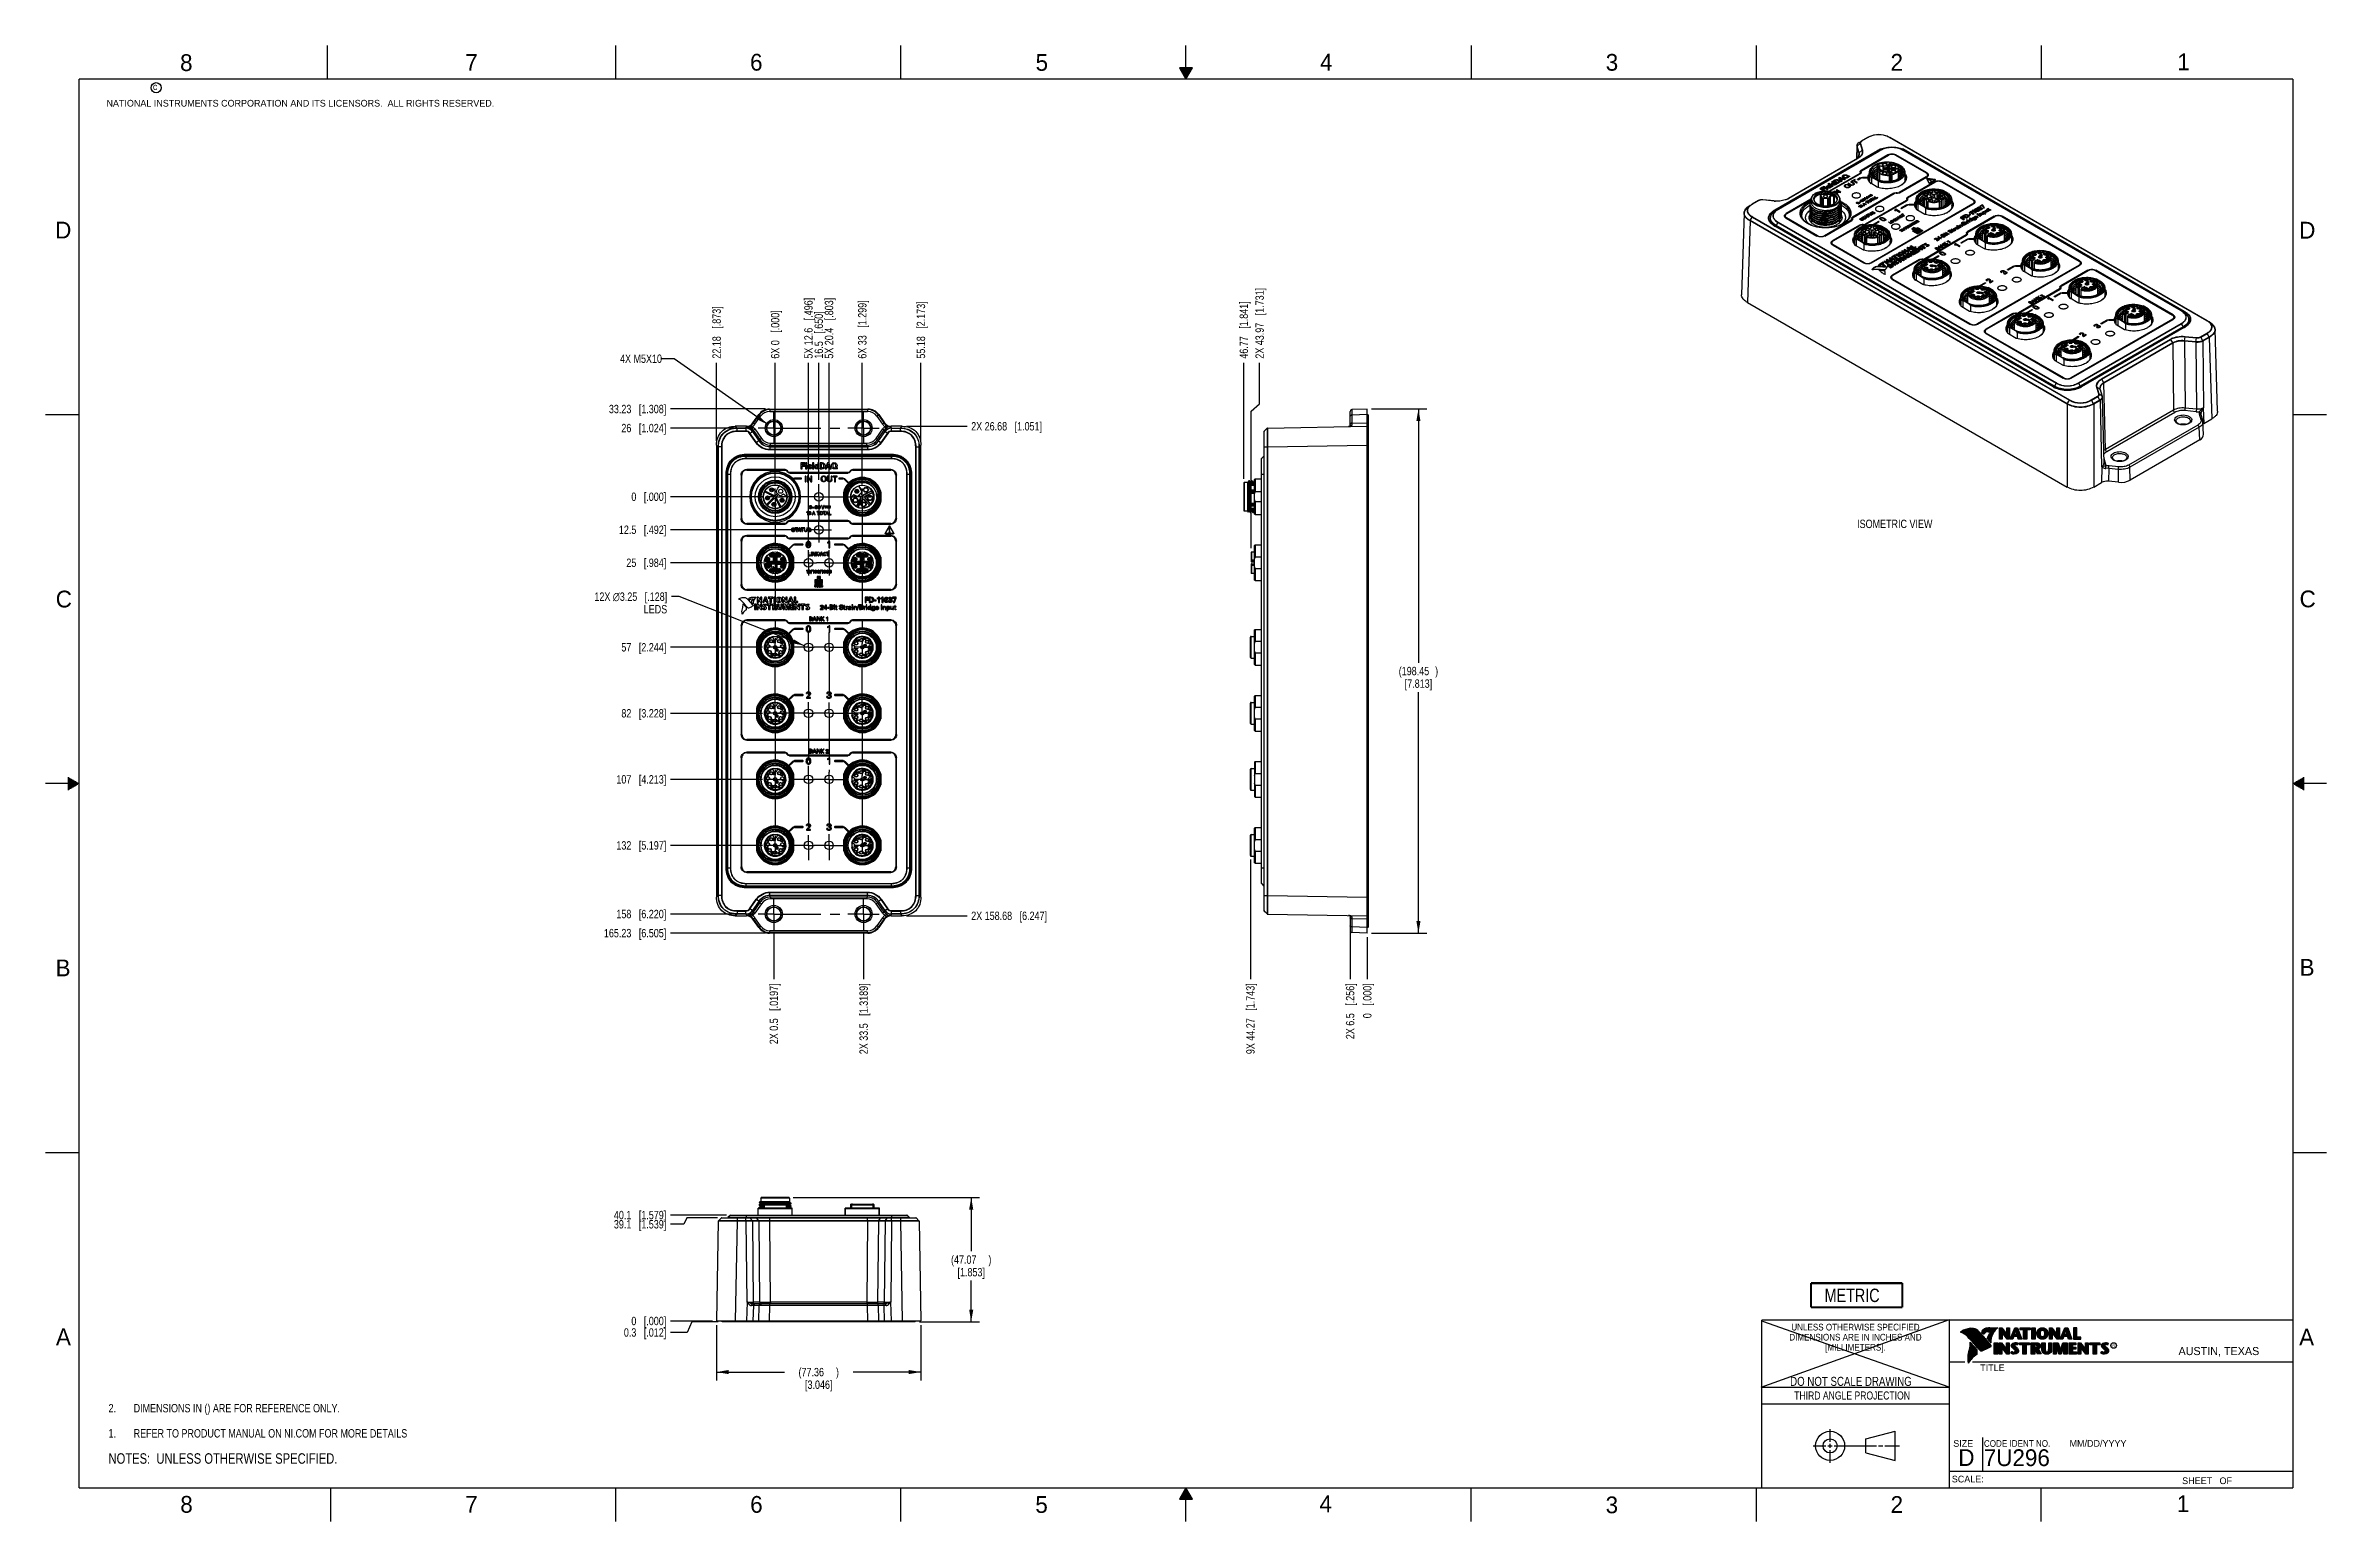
# Model space of a CAD drawing. Header units: inches. Extents: x 0 to 34, y 0 to 22.
import ezdxf

# ---------------------------------------------------------------- set-up
doc = ezdxf.new("R2010")
doc.units = ezdxf.units.IN
doc.header["$LTSCALE"] = 1.87
doc.header["$MEASUREMENT"] = 0
doc.linetypes.add('CENTER', pattern=[0.6, 0.375, -0.075, 0.075, -0.075])
doc.layers.get('0').update_dxf_attribs({"linetype": 'CONTINUOUS'})
for name, color, linetype in [('02___PRT_ALL_AXES', 7, 'CONTINUOUS'), ('DEFAULT_1', 7, 'CENTER'), ('DETAIL', 7, 'CONTINUOUS'), ('DIMENSIONS', 7, 'CONTINUOUS')]:
    doc.layers.add(name, color=color, linetype=linetype)
doc.styles.get("Standard").update_dxf_attribs({"font": 'txt', "width": 0.8})
doc.styles.add('TEXTSTYLE_2', font='txt')
doc.styles.add('TEXTSTYLE_3', font='txt', dxfattribs={"width": 0.9})
doc.dimstyles.new('DIMSTYLE_1', dxfattribs={"dimtxt": 0.125, "dimasz": 0.18, "dimexe": 0.125, "dimexo": 0.0625, "dimgap": 0.0625, "dimtad": 0, "dimtih": 1, "dimtoh": 1, "dimdsep": 46, "dimtxsty": 'STANDARD', "dimblk": '_FILLED', "dimblk1": '_FILLED', "dimblk2": '_FILLED', "dimcen": 0.09, "dimadec": 0, "dimazin": 0, "dimtp": 0.001, "dimtm": 0.001, "dimtfac": 1, "dimtofl": 0, "dimtmove": 0, "dimatfit": 3, "dimldrblk": '_FILLED', "dimfxl": 1, "dimtolj": 1, "dimarcsym": 0})
doc.dimstyles.new('DIMSTYLE_2', dxfattribs={"dimtxt": 0.125, "dimasz": 0.18, "dimexe": 0.125, "dimexo": 0.0625, "dimgap": 0.03125, "dimtad": 0, "dimtih": 1, "dimtoh": 1, "dimdsep": 46, "dimtxsty": 'STANDARD', "dimblk": '_FILLED', "dimblk1": '_FILLED', "dimblk2": '_FILLED', "dimcen": 0.09, "dimadec": 0, "dimazin": 0, "dimtp": 0.001, "dimtm": 0.001, "dimtfac": 1, "dimtofl": 0, "dimtmove": 0, "dimatfit": 3, "dimldrblk": '_FILLED', "dimfxl": 1, "dimtolj": 1, "dimarcsym": 0})
doc.dimstyles.new('DIMSTYLE_3', dxfattribs={"dimtxt": 0.125, "dimasz": 0.18, "dimexe": 0.125, "dimexo": 0.0625, "dimgap": 0.03125, "dimtad": 0, "dimtih": 1, "dimtoh": 1, "dimdsep": 46, "dimtxsty": 'STANDARD', "dimblk": '_FILLED', "dimblk1": '_FILLED', "dimblk2": '_FILLED', "dimcen": 0.09, "dimadec": 0, "dimazin": 0, "dimtfac": 1, "dimtofl": 0, "dimtmove": 0, "dimatfit": 3, "dimldrblk": '_FILLED', "dimfxl": 1, "dimtolj": 1, "dimarcsym": 0})
doc.dimstyles.new('DIMSTYLE_4', dxfattribs={"dimtxt": 0.125, "dimasz": 0.18, "dimexe": 0.125, "dimexo": 0.0625, "dimgap": 0.09, "dimtad": 0, "dimtih": 1, "dimtoh": 1, "dimdsep": 46, "dimtxsty": 'STANDARD', "dimblk": '_FILLED', "dimblk1": '_FILLED', "dimblk2": '_FILLED', "dimcen": 0.09, "dimadec": 0, "dimazin": 0, "dimtp": 0.001, "dimtm": 0.001, "dimtfac": 1, "dimtofl": 0, "dimtmove": 0, "dimatfit": 2, "dimldrblk": '_FILLED', "dimfxl": 1, "dimtolj": 1, "dimarcsym": 0})
doc.dimstyles.new('DIMSTYLE_5', dxfattribs={"dimtxt": 0.125, "dimasz": 0.18, "dimexe": 0.125, "dimexo": 0.0625, "dimgap": 0.03125, "dimtad": 0, "dimtih": 1, "dimtoh": 1, "dimdec": 3, "dimdsep": 46, "dimtxsty": 'STANDARD', "dimblk": '_FILLED', "dimblk1": '_FILLED', "dimblk2": '_FILLED', "dimcen": 0.09, "dimadec": 0, "dimazin": 0, "dimtp": 0.001, "dimtm": 0.001, "dimtfac": 1, "dimtdec": 3, "dimtofl": 0, "dimtmove": 0, "dimatfit": 3, "dimldrblk": '_FILLED', "dimfxl": 1, "dimtolj": 1, "dimarcsym": 0})
doc.dimstyles.get("Standard").update_dxf_attribs({"dimtxt": 0.125, "dimasz": 0.18, "dimexe": 0.125, "dimexo": 0.0625, "dimgap": 0.09, "dimtad": 0, "dimtih": 1, "dimtoh": 1, "dimdec": 3, "dimdsep": 46, "dimtxsty": 'STANDARD', "dimblk": '_FILLED', "dimblk1": '_FILLED', "dimblk2": '_FILLED', "dimcen": 0.09, "dimadec": 0, "dimazin": 0, "dimtol": 1, "dimtp": 0.01, "dimtm": 0.01, "dimtfac": 1, "dimtdec": 3, "dimtofl": 0, "dimtmove": 0, "dimatfit": 3, "dimldrblk": '_FILLED', "dimfxl": 1, "dimtolj": 1, "dimarcsym": 0})

msp = doc.modelspace()

# ---------------------------------------------------------------- texts
at = {"color": 2, "linetype": 'CONTINUOUS', "line_spacing_factor": 0.9}
for s, insert, char_height, width, attachment_point, style in [('8', (2.0046, 21.8713), 0.25, 0.25, 1, 'TEXTSTYLE_2'), ('7', (6.2556, 21.8743), 0.25, 0.25, 1, 'TEXTSTYLE_2'), ('6', (10.5012, 21.8772), 0.25, 0.25, 1, 'TEXTSTYLE_2'), ('5', (14.7577, 21.8747), 0.25, 0.25, 1, 'TEXTSTYLE_2'), ('4', (18.9977, 21.8777), 0.25, 0.25, 1, 'TEXTSTYLE_2'), ('3', (23.257, 21.8759), 0.25, 0.25, 1, 'TEXTSTYLE_2'), ('2', (27.5025, 21.8762), 0.25, 0.25, 1, 'TEXTSTYLE_2'), ('1', (31.7781, 21.8826), 0.25, 0.25, 1, 'TEXTSTYLE_2'), ('NATIONAL INSTRUMENTS CORPORATION AND ITS LICENSORS.  ALL RIGHTS RESERVED.', (0.9071, 21.1911), 0.1, 7.3, 1, 'TEXTSTYLE_2'), ('c', (1.599, 21.4388), 0.1, 0.1, 1, 'TEXTSTYLE_2'), ('D', (0.1424, 19.375), 0.25, 0.25, 1, 'TEXTSTYLE_2'), ('D', (33.5947, 19.3736), 0.25, 0.25, 1, 'TEXTSTYLE_2'), ('C', (0.1508, 13.8746), 0.25, 0.25, 1, 'TEXTSTYLE_2'), ('C', (33.6004, 13.8767), 0.25, 0.25, 1, 'TEXTSTYLE_2'), ('B', (0.1484, 8.3757), 0.25, 0.25, 1, 'TEXTSTYLE_2'), ('B', (33.6006, 8.3845), 0.25, 0.25, 1, 'TEXTSTYLE_2'), ('A', (0.1541, 2.8761), 0.25, 0.25, 1, 'TEXTSTYLE_2'), ('DIMENSIONS ARE IN INCHES AND', (26.9799, 2.7959), 0.1, 2.52, 2, 'TEXTSTYLE_3'), ('UNLESS OTHERWISE SPECIFIED', (26.9799, 2.9459), 0.1, 2.34, 2, 'TEXTSTYLE_3'), ('A', (33.5939, 2.8728), 0.25, 0.25, 1, 'TEXTSTYLE_2'), ('[MILLIMETERS].', (26.9799, 2.6459), 0.1, 1.26, 2, 'TEXTSTYLE_3'), ('R', (30.8076, 2.6413), 0.042, 0.041979, 1, 'TEXTSTYLE_2'), ('AUSTIN, TEXAS', (31.7957, 2.599), 0.12, 1.56, 1, 'TEXTSTYLE_2'), ('TITLE', (28.8397, 2.3397), 0.1, 0.5, 1, 'TEXTSTYLE_2'), ('SIZE', (28.4379, 1.2118), 0.1, 0.4, 1, 'TEXTSTYLE_2'), ('CODE IDENT NO.', (28.8949, 1.2115), 0.1, 1.26, 1, 'TEXTSTYLE_3'), ('MM/DD/YYYY', (30.1721, 1.2121), 0.1, 1, 1, 'TEXTSTYLE_2'), ('SCALE:', (28.4164, 0.6806), 0.1, 0.6, 1, 'TEXTSTYLE_2'), ('8', (2.0074, 0.3791), 0.25, 0.25, 1, 'TEXTSTYLE_2'), ('7', (6.2553, 0.3787), 0.25, 0.25, 1, 'TEXTSTYLE_2'), ('6', (10.5033, 0.3784), 0.25, 0.25, 1, 'TEXTSTYLE_2'), ('5', (14.754, 0.3762), 0.25, 0.25, 1, 'TEXTSTYLE_2'), ('4', (18.9884, 0.3869), 0.25, 0.25, 1, 'TEXTSTYLE_2'), ('3', (23.2555, 0.371), 0.25, 0.25, 1, 'TEXTSTYLE_2'), ('2', (27.5035, 0.3763), 0.25, 0.25, 1, 'TEXTSTYLE_2'), ('1', (31.7706, 0.389), 0.25, 0.25, 1, 'TEXTSTYLE_2'), ('SHEET   OF', (31.8499, 0.6557), 0.1, 1, 1, 'TEXTSTYLE_2')]:
    msp.add_mtext(s, dxfattribs=dict(at, insert=insert, char_height=char_height, width=width, attachment_point=attachment_point, style=style))
at = {"color": 7, "linetype": 'CONTINUOUS', "insert": (26.9127, 2.1549), "char_height": 0.135, "width": 2.16, "attachment_point": 2, "line_spacing_factor": 0.9}
msp.add_mtext('DO NOT SCALE DRAWING', dxfattribs=at)
at = {"color": 2, "linetype": 'CONTINUOUS', "insert": (26.9296, 1.9368), "char_height": 0.12, "width": 2.112, "attachment_point": 2, "line_spacing_factor": 0.9}
msp.add_mtext('THIRD ANGLE PROJECTION', dxfattribs=at)
at = {"color": 7, "linetype": 'CONTINUOUS', "char_height": 0.25, "attachment_point": 1, "line_spacing_factor": 0.9, "style": 'TEXTSTYLE_2'}
for s, insert, width in [('D  ', (28.5128, 1.0764), 0.75), ('7U296', (28.8928, 1.0745), 1.25)]:
    msp.add_mtext(s, dxfattribs=dict(at, insert=insert, width=width))
at = {"layer": 'DETAIL', "color": 2, "linetype": 'CONTINUOUS', "char_height": 0.125, "line_spacing_factor": 0.9}
for s, insert, width, attachment_point in [('4X M5X10', (9.1878, 17.3952), 0.8, 3), ('ISOMETRIC VIEW', (27.005, 14.933), 1.4, 1)]:
    msp.add_mtext(s, dxfattribs=dict(at, insert=insert, width=width, attachment_point=attachment_point))

# ---------------------------------------------------------------- blocks, each defined once
blk = doc.blocks.new('CUSTOM_NOTE_BL0', base_point=(3.625, 1.312))
at = {"color": 2, "linetype": 'CONTINUOUS', "width": 0.8}
for s, p in [('1.', (0.938, 1.25)), ('REFER TO PRODUCT MANUAL ON NI.COM FOR MORE DETAILS', (1.312, 1.25))]:
    blk.add_text(s, height=0.125, dxfattribs=at).set_placement(p)
blk = doc.blocks.new('_FILLED')
at = {"color": 0, "linetype": 'BYBLOCK'}
blk.add_solid([(0, 0), (-1, 0.17), (-1, -0.17)], dxfattribs=at)
blk = doc.blocks.new('*D0')
at = {"layer": 'DIMENSIONS', "color": 2, "linetype": 'CONTINUOUS'}
for p, q in [((19.765, 16.583), (20.59, 16.583)), ((20.465, 16.583), (20.465, 12.801)), ((20.465, 8.77), (20.465, 12.364)), ((19.765, 8.77), (20.59, 8.77))]:
    blk.add_line(p, q, dxfattribs=at)
at = {"layer": 'DIMENSIONS', "color": 2, "linetype": 'CONTINUOUS', "xscale": 0.18, "yscale": 0.18, "zscale": 0.18}
for p, rotation in [((20.465, 16.583), 90), ((20.465, 8.77), 270)]:
    blk.add_blockref('_FILLED', p, dxfattribs=dict(at, rotation=rotation))
at = {"layer": 'DIMENSIONS', "color": 2, "linetype": 'CONTINUOUS', "insert": (20.465, 12.739), "char_height": 0.125, "width": 0.9, "attachment_point": 2, "line_spacing_factor": 0.9}
blk.add_mtext('(198.45{\\Ftxt.shx;\\W0.800000;\\H0.125000; })\\P[7.813]', dxfattribs=at)
blk = doc.blocks.new('*D1')
at = {"layer": 'DIMENSIONS', "color": 2, "linetype": 'CONTINUOUS'}
blk.add_line((19.447, 8.815), (19.447, 8.083), dxfattribs=at)
at = {"layer": 'DIMENSIONS', "color": 2, "linetype": 'CONTINUOUS', "insert": (19.384, 8.021), "char_height": 0.125, "width": 1.325, "attachment_point": 3, "rotation": 90, "line_spacing_factor": 0.9}
blk.add_mtext('2X 6.5{\\Ftxt.shx;\\W1.000000;\\H0.125000; }[.256]', dxfattribs=at)
blk = doc.blocks.new('*D2')
at = {"layer": 'DIMENSIONS', "color": 2, "linetype": 'CONTINUOUS'}
blk.add_line((19.703, 8.707), (19.703, 8.083), dxfattribs=at)
at = {"layer": 'DIMENSIONS', "color": 2, "linetype": 'CONTINUOUS', "insert": (19.64, 8.021), "char_height": 0.125, "width": 0.825, "attachment_point": 3, "rotation": 90, "line_spacing_factor": 0.9}
blk.add_mtext('0{\\Ftxt.shx;\\W1.000000;\\H0.125000; }[.000]', dxfattribs=at)
blk = doc.blocks.new('*D3')
at = {"layer": 'DIMENSIONS', "color": 2, "linetype": 'CONTINUOUS'}
blk.add_line((17.96, 9.865), (17.96, 8.083), dxfattribs=at)
at = {"layer": 'DIMENSIONS', "color": 2, "linetype": 'CONTINUOUS', "insert": (17.898, 8.021), "char_height": 0.125, "width": 1.625, "attachment_point": 3, "rotation": 90, "line_spacing_factor": 0.9}
blk.add_mtext('9X 44.27{\\Ftxt.shx;\\W1.000000;\\H0.125000; }[1.743]', dxfattribs=at)
blk = doc.blocks.new('*D4')
at = {"layer": 'DIMENSIONS', "color": 2, "linetype": 'CONTINUOUS'}
blk.add_line((17.862, 15.544), (17.862, 17.27), dxfattribs=at)
at = {"layer": 'DIMENSIONS', "color": 2, "linetype": 'CONTINUOUS', "insert": (17.799, 17.333), "char_height": 0.125, "width": 1.325, "attachment_point": 1, "rotation": 90, "line_spacing_factor": 0.9}
blk.add_mtext('46.77{\\Ftxt.shx;\\W1.000000;\\H0.125000; }[1.841]', dxfattribs=at)
blk = doc.blocks.new('*D5')
at = {"layer": 'DIMENSIONS', "color": 2, "linetype": 'CONTINUOUS'}
for p, q in [((18.098, 16.662), (18.098, 17.27)), ((17.972, 16.553), (18.098, 16.662)), ((17.972, 14.506), (17.972, 16.553))]:
    blk.add_line(p, q, dxfattribs=at)
at = {"layer": 'DIMENSIONS', "color": 2, "linetype": 'CONTINUOUS', "insert": (18.035, 17.333), "char_height": 0.125, "width": 1.625, "attachment_point": 1, "rotation": 90, "line_spacing_factor": 0.9}
blk.add_mtext('2X 43.97{\\Ftxt.shx;\\W1.000000;\\H0.125000; }[1.731]', dxfattribs=at)
blk = doc.blocks.new('*D6')
at = {"layer": 'DIMENSIONS', "color": 2, "linetype": 'CONTINUOUS'}
for p, q in [((10.002, 2.925), (10.002, 2.101)), ((13.048, 2.925), (13.048, 2.101)), ((10.002, 2.226), (11.013, 2.226)), ((13.048, 2.226), (12.038, 2.226))]:
    blk.add_line(p, q, dxfattribs=at)
at = {"layer": 'DIMENSIONS', "color": 2, "linetype": 'CONTINUOUS', "xscale": 0.18, "yscale": 0.18, "zscale": 0.18, "rotation": 180}
blk.add_blockref('_FILLED', (10.002, 2.226), dxfattribs=at)
at = {"layer": 'DIMENSIONS', "color": 2, "linetype": 'CONTINUOUS', "xscale": 0.18, "yscale": 0.18, "zscale": 0.18}
blk.add_blockref('_FILLED', (13.048, 2.226), dxfattribs=at)
at = {"layer": 'DIMENSIONS', "color": 2, "linetype": 'CONTINUOUS', "insert": (11.525, 2.288), "char_height": 0.125, "width": 0.9, "attachment_point": 2, "line_spacing_factor": 0.9}
blk.add_mtext('(77.36{\\Ftxt.shx;\\W1.600000;\\H0.125000; })\\P[3.046]', dxfattribs=at)
blk = doc.blocks.new('*D7')
at = {"layer": 'DIMENSIONS', "color": 2, "linetype": 'CONTINUOUS'}
for p, q in [((11.145, 4.829), (13.923, 4.829)), ((13.798, 4.829), (13.798, 4.027)), ((13.798, 2.976), (13.798, 3.59)), ((13.026, 2.976), (13.923, 2.976))]:
    blk.add_line(p, q, dxfattribs=at)
at = {"layer": 'DIMENSIONS', "color": 2, "linetype": 'CONTINUOUS', "xscale": 0.18, "yscale": 0.18, "zscale": 0.18}
for p, rotation in [((13.798, 4.829), 90), ((13.798, 2.976), 270)]:
    blk.add_blockref('_FILLED', p, dxfattribs=dict(at, rotation=rotation))
at = {"layer": 'DIMENSIONS', "color": 2, "linetype": 'CONTINUOUS', "insert": (13.798, 3.965), "char_height": 0.125, "width": 0.9, "attachment_point": 2, "line_spacing_factor": 0.9}
blk.add_mtext('(47.07{\\Ftxt.shx;\\W1.600000;\\H0.125000; })\\P[1.853]', dxfattribs=at)
blk = doc.blocks.new('*D8')
at = {"layer": 'DIMENSIONS', "color": 2, "linetype": 'CONTINUOUS'}
for p, q in [((9.565, 2.817), (9.315, 2.817)), ((9.635, 2.976), (9.565, 2.817)), ((10.025, 2.976), (9.635, 2.976))]:
    blk.add_line(p, q, dxfattribs=at)
at = {"layer": 'DIMENSIONS', "color": 2, "linetype": 'CONTINUOUS', "insert": (9.252, 2.879), "char_height": 0.125, "width": 1.025, "attachment_point": 3, "line_spacing_factor": 0.9}
blk.add_mtext('0.3{\\Ftxt.shx;\\W1.000000;\\H0.125000; }[.012]', dxfattribs=at)
blk = doc.blocks.new('*D9')
at = {"layer": 'DIMENSIONS', "color": 2, "linetype": 'CONTINUOUS'}
blk.add_line((9.94, 2.987), (9.315, 2.987), dxfattribs=at)
at = {"layer": 'DIMENSIONS', "color": 2, "linetype": 'CONTINUOUS', "insert": (9.252, 3.05), "char_height": 0.125, "width": 0.825, "attachment_point": 3, "line_spacing_factor": 0.9}
blk.add_mtext('0{\\Ftxt.shx;\\W1.000000;\\H0.125000; }[.000]', dxfattribs=at)
blk = doc.blocks.new('*D10')
at = {"layer": 'DIMENSIONS', "color": 2, "linetype": 'CONTINUOUS'}
for p, q in [((9.516, 4.43), (9.315, 4.43)), ((9.559, 4.527), (9.516, 4.43)), ((10.017, 4.527), (9.559, 4.527))]:
    blk.add_line(p, q, dxfattribs=at)
at = {"layer": 'DIMENSIONS', "color": 2, "linetype": 'CONTINUOUS', "insert": (9.252, 4.492), "char_height": 0.125, "width": 1.225, "attachment_point": 3, "line_spacing_factor": 0.9}
blk.add_mtext('39.1{\\Ftxt.shx;\\W1.000000;\\H0.125000; }[1.539]', dxfattribs=at)
blk = doc.blocks.new('*D11')
at = {"layer": 'DIMENSIONS', "color": 2, "linetype": 'CONTINUOUS'}
blk.add_line((10.148, 4.566), (9.315, 4.566), dxfattribs=at)
at = {"layer": 'DIMENSIONS', "color": 2, "linetype": 'CONTINUOUS', "insert": (9.252, 4.629), "char_height": 0.125, "width": 1.225, "attachment_point": 3, "line_spacing_factor": 0.9}
blk.add_mtext('40.1{\\Ftxt.shx;\\W1.000000;\\H0.125000; }[1.579]', dxfattribs=at)
blk = doc.blocks.new('*D12')
at = {"layer": 'DIMENSIONS', "color": 2, "linetype": 'CONTINUOUS'}
blk.add_line((10.56, 16.298), (9.315, 16.298), dxfattribs=at)
at = {"layer": 'DIMENSIONS', "color": 2, "linetype": 'CONTINUOUS', "insert": (9.252, 16.361), "char_height": 0.125, "width": 1.025, "attachment_point": 3, "line_spacing_factor": 0.9}
blk.add_mtext('26{\\Ftxt.shx;\\W1.000000;\\H0.125000; }[1.024]', dxfattribs=at)
blk = doc.blocks.new('*D13')
at = {"layer": 'DIMENSIONS', "color": 2, "linetype": 'CONTINUOUS'}
blk.add_line((10.688, 15.275), (9.315, 15.275), dxfattribs=at)
at = {"layer": 'DIMENSIONS', "color": 2, "linetype": 'CONTINUOUS', "insert": (9.252, 15.337), "char_height": 0.125, "width": 0.825, "attachment_point": 3, "line_spacing_factor": 0.9}
blk.add_mtext('0{\\Ftxt.shx;\\W1.000000;\\H0.125000; }[.000]', dxfattribs=at)
blk = doc.blocks.new('*D14')
at = {"layer": 'DIMENSIONS', "color": 2, "linetype": 'CONTINUOUS'}
blk.add_line((10.73, 16.583), (9.315, 16.583), dxfattribs=at)
at = {"layer": 'DIMENSIONS', "color": 2, "linetype": 'CONTINUOUS', "insert": (9.252, 16.645), "char_height": 0.125, "width": 1.325, "attachment_point": 3, "line_spacing_factor": 0.9}
blk.add_mtext('33.23{\\Ftxt.shx;\\W1.000000;\\H0.125000; }[1.308]', dxfattribs=at)
blk = doc.blocks.new('*D15')
at = {"layer": 'DIMENSIONS', "color": 2, "linetype": 'CONTINUOUS'}
blk.add_line((10.688, 14.29), (9.315, 14.29), dxfattribs=at)
at = {"layer": 'DIMENSIONS', "color": 2, "linetype": 'CONTINUOUS', "insert": (9.252, 14.353), "char_height": 0.125, "width": 0.925, "attachment_point": 3, "line_spacing_factor": 0.9}
blk.add_mtext('25{\\Ftxt.shx;\\W1.000000;\\H0.125000; }[.984]', dxfattribs=at)
blk = doc.blocks.new('*D16')
at = {"layer": 'DIMENSIONS', "color": 2, "linetype": 'CONTINUOUS'}
blk.add_line((10.688, 13.03), (9.315, 13.03), dxfattribs=at)
at = {"layer": 'DIMENSIONS', "color": 2, "linetype": 'CONTINUOUS', "insert": (9.252, 13.093), "char_height": 0.125, "width": 1.025, "attachment_point": 3, "line_spacing_factor": 0.9}
blk.add_mtext('57{\\Ftxt.shx;\\W1.000000;\\H0.125000; }[2.244]', dxfattribs=at)
blk = doc.blocks.new('*D17')
at = {"layer": 'DIMENSIONS', "color": 2, "linetype": 'CONTINUOUS'}
blk.add_line((10.688, 12.046), (9.315, 12.046), dxfattribs=at)
at = {"layer": 'DIMENSIONS', "color": 2, "linetype": 'CONTINUOUS', "insert": (9.252, 12.109), "char_height": 0.125, "width": 1.025, "attachment_point": 3, "line_spacing_factor": 0.9}
blk.add_mtext('82{\\Ftxt.shx;\\W1.000000;\\H0.125000; }[3.228]', dxfattribs=at)
blk = doc.blocks.new('*D18')
at = {"layer": 'DIMENSIONS', "color": 2, "linetype": 'CONTINUOUS'}
blk.add_line((10.688, 11.062), (9.315, 11.062), dxfattribs=at)
at = {"layer": 'DIMENSIONS', "color": 2, "linetype": 'CONTINUOUS', "insert": (9.252, 11.124), "char_height": 0.125, "width": 1.125, "attachment_point": 3, "line_spacing_factor": 0.9}
blk.add_mtext('107{\\Ftxt.shx;\\W1.000000;\\H0.125000; }[4.213]', dxfattribs=at)
blk = doc.blocks.new('*D19')
at = {"layer": 'DIMENSIONS', "color": 2, "linetype": 'CONTINUOUS'}
blk.add_line((10.688, 10.078), (9.315, 10.078), dxfattribs=at)
at = {"layer": 'DIMENSIONS', "color": 2, "linetype": 'CONTINUOUS', "insert": (9.252, 10.14), "char_height": 0.125, "width": 1.125, "attachment_point": 3, "line_spacing_factor": 0.9}
blk.add_mtext('132{\\Ftxt.shx;\\W1.000000;\\H0.125000; }[5.197]', dxfattribs=at)
blk = doc.blocks.new('*D20')
at = {"layer": 'DIMENSIONS', "color": 2, "linetype": 'CONTINUOUS'}
blk.add_line((10.56, 9.054), (9.315, 9.054), dxfattribs=at)
at = {"layer": 'DIMENSIONS', "color": 2, "linetype": 'CONTINUOUS', "insert": (9.252, 9.117), "char_height": 0.125, "width": 1.125, "attachment_point": 3, "line_spacing_factor": 0.9}
blk.add_mtext('158{\\Ftxt.shx;\\W1.000000;\\H0.125000; }[6.220]', dxfattribs=at)
blk = doc.blocks.new('*D21')
at = {"layer": 'DIMENSIONS', "color": 2, "linetype": 'CONTINUOUS'}
blk.add_line((10.73, 8.77), (9.315, 8.77), dxfattribs=at)
at = {"layer": 'DIMENSIONS', "color": 2, "linetype": 'CONTINUOUS', "insert": (9.252, 8.832), "char_height": 0.125, "width": 1.425, "attachment_point": 3, "line_spacing_factor": 0.9}
blk.add_mtext('165.23{\\Ftxt.shx;\\W1.000000;\\H0.125000; }[6.505]', dxfattribs=at)
blk = doc.blocks.new('*D22')
at = {"layer": 'DIMENSIONS', "color": 2, "linetype": 'CONTINUOUS'}
blk.add_line((12.831, 9.027), (13.736, 9.027), dxfattribs=at)
at = {"layer": 'DIMENSIONS', "color": 2, "linetype": 'CONTINUOUS', "insert": (13.798, 9.09), "char_height": 0.125, "width": 1.725, "attachment_point": 1, "line_spacing_factor": 0.9}
blk.add_mtext('2X 158.68{\\Ftxt.shx;\\W1.000000;\\H0.125000; }[6.247]', dxfattribs=at)
blk = doc.blocks.new('*D23')
at = {"layer": 'DIMENSIONS', "color": 2, "linetype": 'CONTINUOUS'}
blk.add_line((12.831, 16.325), (13.736, 16.325), dxfattribs=at)
at = {"layer": 'DIMENSIONS', "color": 2, "linetype": 'CONTINUOUS', "insert": (13.798, 16.388), "char_height": 0.125, "width": 1.625, "attachment_point": 1, "line_spacing_factor": 0.9}
blk.add_mtext('2X 26.68{\\Ftxt.shx;\\W1.000000;\\H0.125000; }[1.051]', dxfattribs=at)
blk = doc.blocks.new('*D24')
at = {"layer": 'DIMENSIONS', "color": 2, "linetype": 'CONTINUOUS'}
blk.add_line((11.274, 14.782), (9.315, 14.782), dxfattribs=at)
at = {"layer": 'DIMENSIONS', "color": 2, "linetype": 'CONTINUOUS', "insert": (9.252, 14.845), "char_height": 0.125, "width": 1.125, "attachment_point": 3, "line_spacing_factor": 0.9}
blk.add_mtext('12.5{\\Ftxt.shx;\\W1.000000;\\H0.125000; }[.492]', dxfattribs=at)
blk = doc.blocks.new('*D25')
at = {"layer": 'DIMENSIONS', "color": 2, "linetype": 'CONTINUOUS'}
for p, q in [((9.446, 13.786), (9.328, 13.786)), ((11.312, 13.054), (9.446, 13.786))]:
    blk.add_line(p, q, dxfattribs=at)
at = {"layer": 'DIMENSIONS', "color": 2, "linetype": 'CONTINUOUS', "xscale": 0.18, "yscale": 0.18, "zscale": 0.18, "rotation": 338.581641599}
blk.add_blockref('_FILLED', (11.312, 13.054), dxfattribs=at)
at = {"layer": 'DIMENSIONS', "color": 2, "linetype": 'CONTINUOUS', "insert": (9.266, 13.848), "char_height": 0.125, "width": 1.69167, "attachment_point": 3, "line_spacing_factor": 0.9}
blk.add_mtext('12X \\Fgdt;{\\Fgdt;n}\\Ftxt;3.25{\\Ftxt.shx;\\W1.000000;\\H0.125000; }[.128]\\PLEDS', dxfattribs=at)
blk = doc.blocks.new('*D26')
at = {"layer": 'DIMENSIONS', "color": 2, "linetype": 'CONTINUOUS'}
blk.add_line((10.002, 16.108), (10.002, 17.27), dxfattribs=at)
at = {"layer": 'DIMENSIONS', "color": 2, "linetype": 'CONTINUOUS', "insert": (9.94, 17.333), "char_height": 0.125, "width": 1.225, "attachment_point": 1, "rotation": 90, "line_spacing_factor": 0.9}
blk.add_mtext('22.18{\\Ftxt.shx;\\W1.000000;\\H0.125000; }[.873]', dxfattribs=at)
blk = doc.blocks.new('*D27')
at = {"layer": 'DIMENSIONS', "color": 2, "linetype": 'CONTINUOUS'}
blk.add_line((10.876, 15.462), (10.876, 17.27), dxfattribs=at)
at = {"layer": 'DIMENSIONS', "color": 2, "linetype": 'CONTINUOUS', "insert": (10.813, 17.333), "char_height": 0.125, "width": 1.125, "attachment_point": 1, "rotation": 90, "line_spacing_factor": 0.9}
blk.add_mtext('6X 0{\\Ftxt.shx;\\W1.000000;\\H0.125000; }[.000]', dxfattribs=at)
blk = doc.blocks.new('*D28')
at = {"layer": 'DIMENSIONS', "color": 2, "linetype": 'CONTINUOUS'}
blk.add_line((11.525, 15.526), (11.525, 17.27), dxfattribs=at)
at = {"layer": 'DIMENSIONS', "color": 2, "linetype": 'CONTINUOUS', "insert": (11.463, 17.333), "char_height": 0.125, "width": 1.125, "attachment_point": 1, "rotation": 90, "line_spacing_factor": 0.9}
blk.add_mtext('16.5{\\Ftxt.shx;\\W1.000000;\\H0.125000; }[.650]', dxfattribs=at)
blk = doc.blocks.new('*D29')
at = {"layer": 'DIMENSIONS', "color": 2, "linetype": 'CONTINUOUS'}
blk.add_line((11.372, 14.542), (11.372, 17.27), dxfattribs=at)
at = {"layer": 'DIMENSIONS', "color": 2, "linetype": 'CONTINUOUS', "insert": (11.309, 17.333), "char_height": 0.125, "width": 1.425, "attachment_point": 1, "rotation": 90, "line_spacing_factor": 0.9}
blk.add_mtext('5X 12.6{\\Ftxt.shx;\\W1.000000;\\H0.125000; }[.496]', dxfattribs=at)
blk = doc.blocks.new('*D30')
at = {"layer": 'DIMENSIONS', "color": 2, "linetype": 'CONTINUOUS'}
blk.add_line((11.679, 14.542), (11.679, 17.27), dxfattribs=at)
at = {"layer": 'DIMENSIONS', "color": 2, "linetype": 'CONTINUOUS', "insert": (11.616, 17.333), "char_height": 0.125, "width": 1.425, "attachment_point": 1, "rotation": 90, "line_spacing_factor": 0.9}
blk.add_mtext('5X 20.4{\\Ftxt.shx;\\W1.000000;\\H0.125000; }[.803]', dxfattribs=at)
blk = doc.blocks.new('*D31')
at = {"layer": 'DIMENSIONS', "color": 2, "linetype": 'CONTINUOUS'}
blk.add_line((12.175, 15.462), (12.175, 17.27), dxfattribs=at)
at = {"layer": 'DIMENSIONS', "color": 2, "linetype": 'CONTINUOUS', "insert": (12.112, 17.333), "char_height": 0.125, "width": 1.325, "attachment_point": 1, "rotation": 90, "line_spacing_factor": 0.9}
blk.add_mtext('6X 33{\\Ftxt.shx;\\W1.000000;\\H0.125000; }[1.299]', dxfattribs=at)
blk = doc.blocks.new('*D32')
at = {"layer": 'DIMENSIONS', "color": 2, "linetype": 'CONTINUOUS'}
blk.add_line((13.048, 16.108), (13.048, 17.27), dxfattribs=at)
at = {"layer": 'DIMENSIONS', "color": 2, "linetype": 'CONTINUOUS', "insert": (12.986, 17.333), "char_height": 0.125, "width": 1.325, "attachment_point": 1, "rotation": 90, "line_spacing_factor": 0.9}
blk.add_mtext('55.18{\\Ftxt.shx;\\W1.000000;\\H0.125000; }[2.173]', dxfattribs=at)
blk = doc.blocks.new('*D33')
at = {"layer": 'DIMENSIONS', "color": 2, "linetype": 'CONTINUOUS'}
blk.add_line((10.856, 8.758), (10.856, 8.082), dxfattribs=at)
at = {"layer": 'DIMENSIONS', "color": 2, "linetype": 'CONTINUOUS', "insert": (10.793, 8.02), "char_height": 0.125, "width": 1.425, "attachment_point": 3, "rotation": 90, "line_spacing_factor": 0.9}
blk.add_mtext('2X 0.5{\\Ftxt.shx;\\W1.000000;\\H0.125000; }[.0197]', dxfattribs=at)
blk = doc.blocks.new('*D34')
at = {"layer": 'DIMENSIONS', "color": 2, "linetype": 'CONTINUOUS'}
blk.add_line((12.194, 8.758), (12.194, 8.082), dxfattribs=at)
at = {"layer": 'DIMENSIONS', "color": 2, "linetype": 'CONTINUOUS', "insert": (12.132, 8.02), "char_height": 0.125, "width": 1.625, "attachment_point": 3, "rotation": 90, "line_spacing_factor": 0.9}
blk.add_mtext('2X 33.5{\\Ftxt.shx;\\W1.000000;\\H0.125000; }[1.3189]', dxfattribs=at)
blk = doc.blocks.new('NOTES_HEADER_BL1', base_point=(3.1215, 0.9375))
at = {"layer": 'DETAIL', "color": 2, "linetype": 'CONTINUOUS', "width": 0.8}
blk.add_text('NOTES:  UNLESS OTHERWISE SPECIFIED.', height=0.156, dxfattribs=at).set_placement((0.9375, 0.8595))
blk = doc.blocks.new('DIMS_REF_BL2', base_point=(3.125, 1.687))
at = {"layer": 'DETAIL', "color": 2, "linetype": 'CONTINUOUS', "width": 0.8}
for s, p in [('2.', (0.938, 1.625)), ('DIMENSIONS IN () ARE FOR REFERENCE ONLY.', (1.312, 1.625))]:
    blk.add_text(s, height=0.125, dxfattribs=at).set_placement(p)
blk = doc.blocks.new('METRIC_BL3', base_point=(26.999, 3.372))
at = {"layer": 'DETAIL', "color": 7, "linetype": 'CONTINUOUS', "const_width": 0.0309}
for points in [[(26.319, 3.552), (27.679, 3.552)], [(26.319, 3.552), (26.319, 3.192)], [(27.679, 3.552), (27.679, 3.192)], [(26.319, 3.192), (27.679, 3.192)]]:
    blk.add_lwpolyline(points, dxfattribs=at)
at = {"layer": 'DETAIL', "color": 2, "linetype": 'CONTINUOUS', "width": 0.8}
blk.add_text('METRIC', height=0.2, dxfattribs=at).set_placement((26.52, 3.27))

# ---------------------------------------------------------------- dimensions: what is measured, and where the dimension line sits
at = {"layer": 'DIMENSIONS', "color": 2, "linetype": 'CONTINUOUS'}
for feature_location, offset, dtype, origin, text, dimstyle, picture, middle in [((11.3716, 14.5418), (0, 2.7284), 1, (10.8755, 14.4793), '5X <>', 'DIMSTYLE_2', '*D29', (11.3716, 18.0452)), ((11.6787, 14.5418), (0, 2.7284), 1, (10.8755, 14.4793), '5X <>', 'DIMSTYLE_2', '*D30', (11.6787, 18.0452)), ((17.9719, 14.5063), (0.1261, 2.7639), 0, (19.7028, 14.4438), '2X <>', 'DIMSTYLE_2', '*D5', (18.0979, 18.1452)), ((10.8755373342, 15.462041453), (0, 1.8081450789), 1, (10.8755373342, 15.399541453), '6X <>', 'DIMSTYLE_3', '*D27', (10.8755373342, 17.8951865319)), ((12.1747, 15.462), (0, 1.8081), 1, (10.8755, 15.3995), '6X <>', 'DIMSTYLE_2', '*D31', (12.1747, 17.9952)), ((12.8311, 16.325), (0.9045, 0), 0, (12.7686, 15.2745), '2X <>', 'DIMSTYLE_2', '*D23', (14.6106, 16.325)), ((12.8311, 9.0272), (0.9045, 0), 0, (12.7686, 15.2745), '2X <>', 'DIMSTYLE_2', '*D22', (14.6606, 9.0272)), ((17.96, 9.8646), (0, -1.7813), 1, (19.7028, 9.9271), '9X <>', 'DIMSTYLE_2', '*D3', (17.96, 7.2083)), ((10.8559, 8.7583), (0, -0.6763), 1, (10.8755, 8.8208), '2X <>', 'DIMSTYLE_5', '*D33', (10.8559, 7.307)), ((12.1944, 8.7583), (0, -0.6763), 1, (10.8755, 8.8208), '2X <>', 'DIMSTYLE_5', '*D34', (12.1944, 7.207)), ((19.4469, 8.8147), (0, -0.7314), 1, (19.7028, 8.7695), '2X <>', 'DIMSTYLE_2', '*D1', (19.4469, 7.3583))]:
    dim = msp.add_ordinate_dim(feature_location=feature_location, offset=offset, dtype=dtype, origin=origin, text=text, dimstyle=dimstyle, dxfattribs=at)
    dim.commit()
    dim.dimension.update_dxf_attribs({"geometry": picture, "text_midpoint": middle})
for feature_location, offset, dtype, origin, dimstyle, picture, middle in [((10.0022, 16.108), (0, 1.1621), 1, (10.8755, 15.3995), 'DIMSTYLE_2', '*D26', (10.0022, 17.9452)), ((13.0481, 16.108), (0, 1.1621), 1, (10.8755, 16.0455), 'DIMSTYLE_2', '*D32', (13.0481, 17.9952)), ((11.5251, 15.526), (0, 1.7442), 1, (10.8755, 15.4635), 'DIMSTYLE_2', '*D28', (11.5251, 17.8952)), ((17.8616, 15.5437), (0, 1.7265), 1, (19.7028, 15.4812), 'DIMSTYLE_2', '*D4', (17.8616, 17.9952)), ((10.7298, 16.5827), (-1.415, 0), 0, (10.7923, 15.2745), 'DIMSTYLE_2', '*D14', (8.5897, 16.5827)), ((10.5601, 16.2982), (-1.2454, 0), 0, (10.7505, 15.2745), 'DIMSTYLE_2', '*D12', (8.7397, 16.2982)), ((10.6880333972, 15.274537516), (-1.3733225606, 0), 0, (10.7505333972, 15.274537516), 'DIMSTYLE_3', '*D13', (8.8397108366, 15.274537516)), ((10.7297516, 8.7695381), (-1.4150407, 0), 0, (10.7922516, 15.2745375), 'DIMSTYLE_2', '*D21', (8.5397108, 8.7695381)), ((10.688, 11.0619), (-1.3733, 0), 0, (10.7505, 15.2745), 'DIMSTYLE_2', '*D18', (8.6897, 11.0619)), ((10.688, 10.0777), (-1.3733, 0), 0, (10.7505, 15.2745), 'DIMSTYLE_2', '*D19', (8.6897, 10.0777)), ((10.5601, 9.0541), (-1.2454, 0), 0, (10.6226, 15.2745), 'DIMSTYLE_2', '*D20', (8.6897, 9.0541)), ((11.2737, 14.7824), (-1.959, 0), 0, (11.3362, 15.2745), 'DIMSTYLE_2', '*D24', (8.6897, 14.7824)), ((10.688, 13.0304), (-1.3733, 0), 0, (10.7505, 15.2745), 'DIMSTYLE_2', '*D16', (8.7397, 13.0304)), ((10.688, 12.0462), (-1.3733, 0), 0, (10.7505, 15.2745), 'DIMSTYLE_2', '*D17', (8.7397, 12.0462)), ((10.688, 14.2903), (-1.3733, 0), 0, (10.7505, 15.2745), 'DIMSTYLE_2', '*D15', (8.7897, 14.2903)), ((19.7027662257, 8.7070381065), (0, -0.6236958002), 1, (19.7027662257, 8.7695381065), 'DIMSTYLE_3', '*D2', (19.7027662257, 7.6083423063)), ((10.1482, 4.5661), (-0.8335, 0), 0, (10.2107, 2.9874), 'DIMSTYLE_2', '*D11', (8.6397, 4.5661)), ((10.017, 4.5267), (-0.7023, -0.0971), 0, (10.0795, 2.9874), 'DIMSTYLE_2', '*D10', (8.6397, 4.4297)), ((10.0247, 2.9756), (-0.71, -0.159), 0, (10.0022, 2.9874), 'DIMSTYLE_2', '*D8', (8.7397, 2.8166)), ((9.9397108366, 2.9873766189), (-0.625, 0), 0, (10.0022108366, 2.9873766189), 'DIMSTYLE_3', '*D9', (8.8397108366, 2.9873766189))]:
    dim = msp.add_ordinate_dim(feature_location=feature_location, offset=offset, dtype=dtype, origin=origin, dimstyle=dimstyle, dxfattribs=at)
    dim.commit()
    dim.dimension.update_dxf_attribs({"geometry": picture, "text_midpoint": middle})
for base, p1, p2, angle, picture, middle in [((20.4646, 8.7695), (19.7028, 16.5827), (19.7028, 8.7695), 270, '*D0', (20.4646, 12.5824)), ((13.7981, 4.8285), (12.9631, 2.9756), (11.0822, 4.8285), 90, '*D7', (13.7981, 3.8083))]:
    dim = msp.add_linear_dim(base=base, p1=p1, p2=p2, angle=angle, text='(<>)', dimstyle='DIMSTYLE_1', dxfattribs=at)
    dim.commit()
    dim.dimension.update_dxf_attribs({"geometry": picture, "text_midpoint": middle, "dimtype": 160})
dim = msp.add_diameter_dim_2p(p1=(11.312, 13.0538), p2=(11.4312, 13.0071), text='12X %%c<>\\PLEDS', dimstyle='DIMSTYLE_4', override={"dimpost": '<>'}, dxfattribs=at)
dim.commit()
dim.dimension.update_dxf_attribs({"geometry": '*D25', "text_midpoint": (8.4199, 13.6765), "dimtype": 163})
dim = msp.add_linear_dim(base=(13.0481, 2.2256), p1=(10.0022, 2.9874), p2=(13.0481, 2.9874), text='(<>)', dimstyle='DIMSTYLE_1', dxfattribs=at)
dim.commit()
dim.dimension.update_dxf_attribs({"geometry": '*D6', "text_midpoint": (11.5251, 2.1318), "dimtype": 160})

# ---------------------------------------------------------------- linework, layer by layer
at = {"color": 2, "linetype": 'CONTINUOUS'}
for p, q in [((4.2, 21.5), (4.2, 22)), ((8.5, 21.5), (8.5, 22)), ((12.75, 21.5), (12.75, 22)), ((17, 21.5), (17, 22)), ((21.25, 22), (21.25, 21.5)), ((25.5, 22), (25.5, 21.5)), ((29.75, 22), (29.75, 21.5)), ((16.902, 21.6697), (17, 21.5)), ((17.098, 21.6697), (16.902, 21.6697)), ((16.9076, 21.66), (17.0924, 21.66)), ((16.9134, 21.65), (17.0866, 21.65)), ((16.9192, 21.64), (17.0808, 21.64)), ((16.925, 21.63), (17.0751, 21.63)), ((16.9307, 21.62), (17.0693, 21.62)), ((16.9365, 21.61), (17.0635, 21.61)), ((16.9423, 21.6), (17.0578, 21.6)), ((16.9481, 21.59), (17.052, 21.59)), ((16.9538, 21.58), (17.0462, 21.58)), ((16.9596, 21.57), (17.0404, 21.57)), ((16.9654, 21.56), (17.0347, 21.56)), ((16.9712, 21.55), (17.0289, 21.55)), ((16.9769, 21.54), (17.0231, 21.54)), ((16.9827, 21.53), (17.0173, 21.53)), ((16.9885, 21.52), (17.0116, 21.52)), ((16.9942, 21.51), (17.0058, 21.51)), ((17, 21.5), (17.098, 21.6697)), ((0, 16.5), (0.5, 16.5)), ((33.5, 16.5), (34, 16.5)), ((0.5, 11), (0, 11)), ((0.3303, 11.09), (0.3441, 11.09)), ((0.3303, 11.08), (0.3614, 11.08)), ((0.3303, 11.07), (0.3788, 11.07)), ((0.3303, 11.06), (0.3961, 11.06)), ((0.3303, 11.05), (0.4134, 11.05)), ((0.3303, 11.04), (0.4307, 11.04)), ((0.3303, 11.03), (0.448, 11.03)), ((0.3303, 11.02), (0.4654, 11.02)), ((0.3303, 11.01), (0.4827, 11.01)), ((0.3303, 10.99), (0.4827, 10.99)), ((0.3303, 10.98), (0.4654, 10.98)), ((0.3303, 10.97), (0.448, 10.97)), ((0.3303, 10.96), (0.4307, 10.96)), ((0.3303, 10.95), (0.4134, 10.95)), ((0.3303, 10.94), (0.3961, 10.94)), ((0.3303, 10.93), (0.3788, 10.93)), ((0.3303, 10.92), (0.3614, 10.92)), ((0.3303, 10.91), (0.3441, 10.91)), ((34, 11), (33.5, 11)), ((33.5173, 11.01), (33.6697, 11.01)), ((33.5173, 10.99), (33.6697, 10.99)), ((33.5347, 11.02), (33.6697, 11.02)), ((33.5347, 10.98), (33.6697, 10.98)), ((33.552, 11.03), (33.6697, 11.03)), ((33.552, 10.97), (33.6697, 10.97)), ((33.5693, 11.04), (33.6697, 11.04)), ((33.5693, 10.96), (33.6697, 10.96)), ((33.5866, 11.05), (33.6697, 11.05)), ((33.5866, 10.95), (33.6697, 10.95)), ((33.6039, 11.06), (33.6697, 11.06)), ((33.6039, 10.94), (33.6697, 10.94)), ((33.6213, 11.07), (33.6697, 11.07)), ((33.6213, 10.93), (33.6697, 10.93)), ((33.6386, 11.08), (33.6697, 11.08)), ((33.6386, 10.92), (33.6697, 10.92)), ((33.6559, 11.09), (33.6697, 11.09)), ((33.6559, 10.91), (33.6697, 10.91)), ((0, 5.5), (0.5, 5.5)), ((33.5, 5.5), (34, 5.5)), ((28.556, 2.8217), (28.556, 2.8246)), ((28.5629, 2.8193), (28.5629, 2.8291)), ((28.5698, 2.8166), (28.5698, 2.8333)), ((28.5766, 2.8137), (28.5766, 2.8374)), ((28.5835, 2.8105), (28.5835, 2.8412)), ((28.5904, 2.8071), (28.5904, 2.8449)), ((28.5972, 2.8034), (28.5972, 2.8479)), ((28.6041, 2.7994), (28.6041, 2.8508)), ((28.6109, 2.7952), (28.6109, 2.8535)), ((28.6178, 2.7906), (28.6178, 2.856)), ((28.6247, 2.7856), (28.6247, 2.8584)), ((28.6315, 2.7803), (28.6315, 2.8606)), ((28.6384, 2.7747), (28.6384, 2.8626)), ((28.6453, 2.7685), (28.6453, 2.8645)), ((28.6521, 2.762), (28.6521, 2.8662)), ((28.659, 2.7548), (28.659, 2.8679)), ((28.6659, 2.7474), (28.6659, 2.8695)), ((28.6727, 2.7398), (28.6727, 2.8708)), ((28.6796, 2.7323), (28.6796, 2.8719)), ((28.6865, 2.7247), (28.6865, 2.8727)), ((28.6933, 2.717), (28.6933, 2.8732)), ((28.7002, 2.7092), (28.7002, 2.8734)), ((28.707, 2.7014), (28.707, 2.8733)), ((28.7139, 2.6936), (28.7139, 2.873)), ((28.7208, 2.6856), (28.7208, 2.8724)), ((28.7276, 2.6776), (28.7276, 2.8716)), ((28.7345, 2.6696), (28.7345, 2.8704)), ((28.7414, 2.6615), (28.7414, 2.869)), ((28.7482, 2.6533), (28.7482, 2.8677)), ((28.7551, 2.6452), (28.7551, 2.8659)), ((28.762, 2.6372), (28.762, 2.8638)), ((28.7688, 2.6293), (28.7688, 2.8611)), ((28.7757, 2.6214), (28.7757, 2.858)), ((28.7826, 2.6137), (28.7826, 2.8543)), ((28.7894, 2.606), (28.7894, 2.8501)), ((28.7963, 2.5985), (28.7963, 2.8451)), ((28.8031, 2.591), (28.8031, 2.8394)), ((28.81, 2.5836), (28.81, 2.8328)), ((28.8169, 2.5762), (28.8169, 2.8253)), ((28.8237, 2.569), (28.8237, 2.8181)), ((28.8306, 2.5618), (28.8306, 2.8109)), ((28.8375, 2.5556), (28.8375, 2.8037)), ((28.8443, 2.5505), (28.8443, 2.7965)), ((28.8512, 2.5472), (28.8512, 2.7893)), ((28.8581, 2.5466), (28.8581, 2.782)), ((28.8865, 2.792), (28.8631, 2.8194)), ((28.8649, 2.5483), (28.8649, 2.7748)), ((28.8878, 2.7979), (28.8682, 2.8209)), ((28.8718, 2.8167), (28.8718, 2.8343)), ((28.8718, 2.5513), (28.8718, 2.7675)), ((28.8786, 2.8086), (28.8786, 2.8464)), ((28.8786, 2.5541), (28.8786, 2.7602)), ((28.8855, 2.8005), (28.8855, 2.854)), ((28.8855, 2.557), (28.8855, 2.7523)), ((28.8924, 2.8003), (28.8924, 2.8594)), ((28.8924, 2.5599), (28.8924, 2.744)), ((28.8992, 2.8044), (28.8992, 2.8634)), ((28.8992, 2.5628), (28.8992, 2.7357)), ((28.9061, 2.8094), (28.9061, 2.8668)), ((28.9061, 2.5659), (28.9061, 2.7274)), ((28.913, 2.8153), (28.913, 2.8696)), ((28.9198, 2.8223), (28.9198, 2.8719)), ((28.9267, 2.8275), (28.9267, 2.8737)), ((28.9336, 2.8311), (28.9336, 2.875)), ((28.9404, 2.8335), (28.9404, 2.8759)), ((28.962, 2.7048), (28.9438, 2.7257)), ((28.9473, 2.834), (28.9473, 2.8769)), ((28.9657, 2.7079), (28.9496, 2.7264)), ((28.9542, 2.8327), (28.9542, 2.8778)), ((28.9542, 2.7212), (28.9542, 2.7362)), ((28.961, 2.8306), (28.961, 2.8785)), ((28.961, 2.7133), (28.961, 2.7519)), ((28.9679, 2.8292), (28.9679, 2.8791)), ((28.9679, 2.7053), (28.9679, 2.7699)), ((28.9747, 2.8285), (28.9747, 2.8796)), ((28.9747, 2.697), (28.9747, 2.7823)), ((28.9816, 2.828), (28.9816, 2.88)), ((28.9816, 2.689), (28.9816, 2.7889)), ((28.9844, 2.885), (29.1009, 2.8868)), ((28.9845, 2.8802), (29.0882, 2.8817)), ((28.9885, 2.8278), (28.9885, 2.8802)), ((28.9885, 2.6813), (28.9885, 2.7921)), ((28.9953, 2.8276), (28.9953, 2.8803)), ((28.9953, 2.6998), (28.9953, 2.7939)), ((29.0022, 2.8263), (29.0022, 2.8804)), ((29.0022, 2.7448), (29.0022, 2.795)), ((29.0091, 2.822), (29.0091, 2.8805)), ((29.0091, 2.7642), (29.0091, 2.7954)), ((29.0159, 2.7805), (29.0159, 2.8806)), ((29.0228, 2.7947), (29.0228, 2.8807)), ((29.0297, 2.8073), (29.0297, 2.8808)), ((29.0365, 2.8188), (29.0365, 2.881)), ((29.0434, 2.8293), (29.0434, 2.8811)), ((29.0502, 2.8389), (29.0502, 2.8812)), ((29.0571, 2.8479), (29.0571, 2.8813)), ((29.064, 2.8562), (29.064, 2.8814)), ((29.0708, 2.8641), (29.0708, 2.8815)), ((29.0777, 2.8714), (29.0777, 2.8816)), ((29.1256, 2.8852), (29.1624, 2.8852)), ((29.1256, 2.7166), (29.1256, 2.8852)), ((29.1305, 2.8804), (29.16, 2.8804)), ((29.1305, 2.7215), (29.1305, 2.8804)), ((29.1604, 2.7215), (29.1305, 2.7215)), ((29.1395, 2.7215), (29.1395, 2.8804)), ((29.1462, 2.7215), (29.1462, 2.8804)), ((29.1529, 2.7215), (29.1529, 2.8804)), ((29.1604, 2.8299), (29.1596, 2.8804)), ((29.16, 2.8804), (29.2402, 2.7746)), ((29.2438, 2.7215), (29.1604, 2.8299)), ((29.1604, 2.8299), (29.1604, 2.7215)), ((29.1624, 2.8852), (29.2354, 2.7891)), ((29.2414, 2.7166), (29.1653, 2.8156)), ((29.1653, 2.8156), (29.1653, 2.7166)), ((29.1663, 2.8222), (29.1663, 2.872)), ((29.173, 2.8135), (29.173, 2.8632)), ((29.1798, 2.8048), (29.1798, 2.8543)), ((29.1865, 2.7961), (29.1865, 2.8455)), ((29.1932, 2.7873), (29.1932, 2.8367)), ((29.1999, 2.7786), (29.1999, 2.8278)), ((29.2066, 2.7699), (29.2066, 2.819)), ((29.2133, 2.7612), (29.2133, 2.8101)), ((29.22, 2.7525), (29.22, 2.8013)), ((29.2267, 2.7437), (29.2267, 2.7924)), ((29.2334, 2.735), (29.2334, 2.7836)), ((29.2354, 2.8852), (29.2754, 2.8852)), ((29.2354, 2.7891), (29.2354, 2.8852)), ((29.2402, 2.8804), (29.2705, 2.8804)), ((29.2402, 2.7746), (29.2402, 2.8804)), ((29.2402, 2.7263), (29.2402, 2.7746)), ((29.2705, 2.7215), (29.2438, 2.7215)), ((29.2469, 2.7215), (29.2469, 2.8804)), ((29.2536, 2.7215), (29.2536, 2.8804)), ((29.2603, 2.7215), (29.2603, 2.8804)), ((29.267, 2.7215), (29.267, 2.8804)), ((29.2705, 2.8804), (29.2705, 2.7215)), ((29.2754, 2.8852), (29.2754, 2.7166)), ((29.2853, 2.7167), (29.3541, 2.8851)), ((29.2926, 2.7216), (29.3574, 2.8802)), ((29.3219, 2.7216), (29.2926, 2.7216)), ((29.3006, 2.7216), (29.3006, 2.7411)), ((29.3073, 2.7216), (29.3073, 2.7575)), ((29.314, 2.7216), (29.314, 2.774)), ((29.3207, 2.7216), (29.3207, 2.7904)), ((29.3381, 2.7618), (29.3219, 2.7216)), ((29.3414, 2.7569), (29.3252, 2.7167)), ((29.3274, 2.7353), (29.3274, 2.8068)), ((29.3341, 2.752), (29.3341, 2.8232)), ((29.3968, 2.7618), (29.3381, 2.7618)), ((29.3408, 2.7618), (29.3408, 2.8396)), ((29.3933, 2.7569), (29.3414, 2.7569)), ((29.3434, 2.7787), (29.365, 2.8486)), ((29.3918, 2.7787), (29.3434, 2.7787)), ((29.3475, 2.7921), (29.3475, 2.8561)), ((29.3475, 2.7618), (29.3475, 2.7787)), ((29.35, 2.7836), (29.3686, 2.8438)), ((29.3854, 2.7836), (29.35, 2.7836)), ((29.3541, 2.8851), (29.3967, 2.8851)), ((29.3543, 2.8139), (29.3543, 2.8725)), ((29.3543, 2.7618), (29.3543, 2.7787)), ((29.3574, 2.8802), (29.3933, 2.8802)), ((29.361, 2.8356), (29.361, 2.8802)), ((29.361, 2.7618), (29.361, 2.7787)), ((29.365, 2.8486), (29.3728, 2.8486)), ((29.3677, 2.8486), (29.3677, 2.8802)), ((29.3677, 2.7618), (29.3677, 2.7787)), ((29.3686, 2.8438), (29.3691, 2.8438)), ((29.3691, 2.8438), (29.3854, 2.7836)), ((29.3728, 2.8486), (29.3918, 2.7787)), ((29.3744, 2.8428), (29.3744, 2.8802)), ((29.3744, 2.7618), (29.3744, 2.7787)), ((29.3811, 2.8181), (29.3811, 2.8802)), ((29.3811, 2.7618), (29.3811, 2.7787)), ((29.3878, 2.7935), (29.3878, 2.8802)), ((29.3878, 2.7618), (29.3878, 2.7787)), ((29.3933, 2.8802), (29.4535, 2.7216)), ((29.4068, 2.7167), (29.3933, 2.7569)), ((29.3945, 2.7618), (29.3945, 2.877)), ((29.3967, 2.8851), (29.4606, 2.7167)), ((29.4103, 2.7216), (29.3968, 2.7618)), ((29.4012, 2.7485), (29.4012, 2.8593)), ((29.4079, 2.7286), (29.4079, 2.8416)), ((29.4535, 2.7216), (29.4103, 2.7216)), ((29.4147, 2.7216), (29.4147, 2.8239)), ((29.4214, 2.7216), (29.4214, 2.8063)), ((29.4281, 2.7216), (29.4281, 2.7886)), ((29.4348, 2.7216), (29.4348, 2.7709)), ((29.4357, 2.8851), (29.584, 2.8851)), ((29.4357, 2.8537), (29.4357, 2.8851)), ((29.4843, 2.8537), (29.4357, 2.8537)), ((29.4406, 2.8802), (29.5791, 2.8802)), ((29.4406, 2.8586), (29.4406, 2.8802)), ((29.4892, 2.8586), (29.4406, 2.8586)), ((29.4415, 2.7216), (29.4415, 2.7532)), ((29.4482, 2.8586), (29.4482, 2.8802)), ((29.4482, 2.7216), (29.4482, 2.7355)), ((29.4549, 2.8586), (29.4549, 2.8802)), ((29.4616, 2.8586), (29.4616, 2.8802)), ((29.4684, 2.8586), (29.4684, 2.8802)), ((29.4751, 2.8586), (29.4751, 2.8802)), ((29.4818, 2.8586), (29.4818, 2.8802)), ((29.4843, 2.7167), (29.4843, 2.8537)), ((29.4892, 2.8586), (29.4885, 2.8802)), ((29.4892, 2.7216), (29.4892, 2.8586)), ((29.5305, 2.7216), (29.4892, 2.7216)), ((29.4952, 2.7216), (29.4952, 2.8802)), ((29.5019, 2.7216), (29.5019, 2.8802)), ((29.5086, 2.7216), (29.5086, 2.8802)), ((29.5153, 2.7216), (29.5153, 2.8802)), ((29.522, 2.7216), (29.522, 2.8802)), ((29.5305, 2.8586), (29.5288, 2.8802)), ((29.5791, 2.8586), (29.5305, 2.8586)), ((29.5305, 2.8586), (29.5305, 2.7216)), ((29.584, 2.8537), (29.5354, 2.8537)), ((29.5354, 2.8537), (29.5354, 2.7167)), ((29.5355, 2.8586), (29.5355, 2.8802)), ((29.5422, 2.8586), (29.5422, 2.8802)), ((29.5489, 2.8586), (29.5489, 2.8802)), ((29.5556, 2.8586), (29.5556, 2.8802)), ((29.5623, 2.8586), (29.5623, 2.8802)), ((29.569, 2.8586), (29.569, 2.8802)), ((29.5757, 2.8586), (29.5757, 2.8802)), ((29.5791, 2.8802), (29.5791, 2.8586)), ((29.584, 2.8851), (29.584, 2.8537)), ((29.6099, 2.8851), (29.6607, 2.8851)), ((29.6099, 2.7167), (29.6099, 2.8851)), ((29.6148, 2.8802), (29.6558, 2.8802)), ((29.6148, 2.7216), (29.6148, 2.8802)), ((29.6558, 2.7216), (29.6148, 2.7216)), ((29.6227, 2.7216), (29.6227, 2.8802)), ((29.6294, 2.7216), (29.6294, 2.8802)), ((29.6361, 2.7216), (29.6361, 2.8802)), ((29.6429, 2.7216), (29.6429, 2.8802)), ((29.6496, 2.7216), (29.6496, 2.8802)), ((29.6558, 2.8802), (29.6558, 2.7216)), ((29.6607, 2.8851), (29.6607, 2.7167)), ((29.6844, 2.806), (29.6846, 2.8095)), ((29.6844, 2.8025), (29.6844, 2.806)), ((29.6844, 2.7989), (29.6844, 2.8025)), ((29.6847, 2.7953), (29.6844, 2.7989)), ((29.6846, 2.8095), (29.6849, 2.813)), ((29.685, 2.7918), (29.6847, 2.7953)), ((29.6849, 2.813), (29.6853, 2.8165)), ((29.6854, 2.7882), (29.685, 2.7918)), ((29.6853, 2.8165), (29.6858, 2.8198)), ((29.686, 2.7847), (29.6854, 2.7882)), ((29.6858, 2.8198), (29.6865, 2.8232)), ((29.6866, 2.7812), (29.686, 2.7847)), ((29.6865, 2.8232), (29.6872, 2.8264)), ((29.6874, 2.7778), (29.6866, 2.7812)), ((29.6872, 2.8264), (29.6881, 2.8296)), ((29.6883, 2.7744), (29.6874, 2.7778)), ((29.6881, 2.8296), (29.6891, 2.8327)), ((29.6893, 2.7711), (29.6883, 2.7744)), ((29.6891, 2.8327), (29.6903, 2.8357)), ((29.6892, 2.8025), (29.6893, 2.8059)), ((29.6893, 2.7991), (29.6892, 2.8025)), ((29.6893, 2.8059), (29.6894, 2.8092)), ((29.6895, 2.7957), (29.6893, 2.7991)), ((29.6904, 2.7679), (29.6893, 2.7711)), ((29.6894, 2.8092), (29.6897, 2.8125)), ((29.6898, 2.7923), (29.6895, 2.7957)), ((29.6897, 2.8125), (29.6901, 2.8158)), ((29.6903, 2.7889), (29.6898, 2.7923)), ((29.6901, 2.8158), (29.6906, 2.819)), ((29.6903, 2.8357), (29.6915, 2.8386)), ((29.6908, 2.7855), (29.6903, 2.7889)), ((29.6915, 2.7647), (29.6904, 2.7679)), ((29.6906, 2.819), (29.6912, 2.8221)), ((29.6914, 2.7822), (29.6908, 2.7855)), ((29.6912, 2.8221), (29.692, 2.8252)), ((29.6922, 2.7789), (29.6914, 2.7822)), ((29.6915, 2.8386), (29.6929, 2.8415)), ((29.6928, 2.7617), (29.6915, 2.7647)), ((29.692, 2.8252), (29.6928, 2.8282)), ((29.693, 2.7757), (29.6922, 2.7789)), ((29.6928, 2.8282), (29.6938, 2.8311)), ((29.6942, 2.7587), (29.6928, 2.7617)), ((29.6929, 2.8415), (29.6944, 2.8443)), ((29.6939, 2.7726), (29.693, 2.7757)), ((29.6938, 2.8311), (29.6948, 2.8339)), ((29.695, 2.7695), (29.6939, 2.7726)), ((29.6957, 2.7558), (29.6942, 2.7587)), ((29.6944, 2.8443), (29.696, 2.847)), ((29.6948, 2.8339), (29.696, 2.8366)), ((29.695, 2.7695), (29.6948, 2.8339)), ((29.6961, 2.7666), (29.695, 2.7695)), ((29.6973, 2.753), (29.6957, 2.7558)), ((29.696, 2.847), (29.6977, 2.8497)), ((29.696, 2.8366), (29.6972, 2.8393)), ((29.6973, 2.7637), (29.6961, 2.7666)), ((29.6972, 2.8393), (29.6986, 2.8419)), ((29.6986, 2.7608), (29.6973, 2.7637)), ((29.699, 2.7502), (29.6973, 2.753)), ((29.6977, 2.8497), (29.6995, 2.8523)), ((29.6986, 2.8419), (29.7001, 2.8445)), ((29.7, 2.7581), (29.6986, 2.7608)), ((29.7008, 2.7475), (29.699, 2.7502)), ((29.6995, 2.8523), (29.7015, 2.8549)), ((29.7015, 2.7555), (29.7, 2.7581)), ((29.7001, 2.8445), (29.7017, 2.847)), ((29.7028, 2.745), (29.7008, 2.7475)), ((29.7015, 2.8549), (29.7035, 2.8574)), ((29.7015, 2.7555), (29.7017, 2.847)), ((29.7031, 2.7529), (29.7015, 2.7555)), ((29.7017, 2.847), (29.7035, 2.8495)), ((29.7048, 2.7425), (29.7028, 2.745)), ((29.7048, 2.7504), (29.7031, 2.7529)), ((29.7035, 2.8574), (29.7057, 2.8599)), ((29.7035, 2.8495), (29.7053, 2.8519)), ((29.7066, 2.7479), (29.7048, 2.7504)), ((29.7069, 2.7401), (29.7048, 2.7425)), ((29.7053, 2.8519), (29.7073, 2.8543)), ((29.7057, 2.8599), (29.708, 2.8623)), ((29.7085, 2.7456), (29.7066, 2.7479)), ((29.7091, 2.7377), (29.7069, 2.7401)), ((29.7073, 2.8543), (29.7093, 2.8566)), ((29.708, 2.8623), (29.7103, 2.8646)), ((29.7085, 2.7456), (29.7093, 2.8566)), ((29.7105, 2.7434), (29.7085, 2.7456)), ((29.7114, 2.7355), (29.7091, 2.7377)), ((29.7093, 2.8566), (29.7115, 2.8589)), ((29.7103, 2.8646), (29.7128, 2.8668)), ((29.7125, 2.7412), (29.7105, 2.7434)), ((29.7138, 2.7334), (29.7114, 2.7355)), ((29.7115, 2.8589), (29.7137, 2.861)), ((29.7147, 2.7391), (29.7125, 2.7412)), ((29.7128, 2.8668), (29.7152, 2.8689)), ((29.7137, 2.861), (29.716, 2.8631)), ((29.7162, 2.7314), (29.7138, 2.7334)), ((29.7147, 2.7391), (29.716, 2.8631)), ((29.7169, 2.7371), (29.7147, 2.7391)), ((29.7152, 2.8689), (29.7178, 2.8709)), ((29.716, 2.8631), (29.7183, 2.8651)), ((29.7188, 2.7295), (29.7162, 2.7314)), ((29.7192, 2.7353), (29.7169, 2.7371)), ((29.7178, 2.8709), (29.7204, 2.8727)), ((29.7183, 2.8651), (29.7207, 2.867)), ((29.7214, 2.7277), (29.7188, 2.7295)), ((29.7216, 2.7335), (29.7192, 2.7353)), ((29.7204, 2.8727), (29.723, 2.8745)), ((29.7207, 2.867), (29.7231, 2.8687)), ((29.7241, 2.726), (29.7214, 2.7277)), ((29.7216, 2.7335), (29.7231, 2.8687)), ((29.7241, 2.7318), (29.7216, 2.7335)), ((29.723, 2.8745), (29.7257, 2.8761)), ((29.7231, 2.8687), (29.7256, 2.8703)), ((29.7266, 2.7302), (29.7241, 2.7318)), ((29.7269, 2.7244), (29.7241, 2.726)), ((29.7256, 2.8703), (29.7281, 2.8718)), ((29.7257, 2.8761), (29.7285, 2.8776)), ((29.7292, 2.7288), (29.7266, 2.7302)), ((29.7299, 2.723), (29.7269, 2.7244)), ((29.7281, 2.8718), (29.7307, 2.8732)), ((29.7292, 2.7288), (29.7281, 2.8718)), ((29.7285, 2.8776), (29.7313, 2.8789)), ((29.7319, 2.7274), (29.7292, 2.7288)), ((29.7329, 2.7217), (29.7299, 2.723)), ((29.7307, 2.8732), (29.7333, 2.8745)), ((29.7313, 2.8789), (29.7342, 2.8802)), ((29.7313, 2.8045), (29.7314, 2.8068)), ((29.7313, 2.8022), (29.7313, 2.8045)), ((29.7313, 2.7999), (29.7313, 2.8022)), ((29.7314, 2.7975), (29.7313, 2.7999)), ((29.7314, 2.8068), (29.7315, 2.8091)), ((29.7315, 2.7952), (29.7314, 2.7975)), ((29.7315, 2.8091), (29.7316, 2.8113)), ((29.7316, 2.7929), (29.7315, 2.7952)), ((29.7316, 2.8113), (29.7318, 2.8135)), ((29.7318, 2.7906), (29.7316, 2.7929)), ((29.7318, 2.8135), (29.732, 2.8157)), ((29.732, 2.7883), (29.7318, 2.7906)), ((29.7347, 2.7262), (29.7319, 2.7274)), ((29.732, 2.8157), (29.7323, 2.8178)), ((29.7323, 2.7861), (29.732, 2.7883)), ((29.7323, 2.8178), (29.7325, 2.8198)), ((29.7326, 2.7839), (29.7323, 2.7861)), ((29.7325, 2.8198), (29.7328, 2.8218)), ((29.7329, 2.7818), (29.7326, 2.7839)), ((29.7328, 2.8218), (29.7332, 2.8237)), ((29.7333, 2.7798), (29.7329, 2.7818)), ((29.736, 2.7205), (29.7329, 2.7217)), ((29.7332, 2.8237), (29.7336, 2.8256)), ((29.7333, 2.8745), (29.736, 2.8757)), ((29.7337, 2.7778), (29.7333, 2.7798)), ((29.7336, 2.8256), (29.734, 2.8274)), ((29.7342, 2.7758), (29.7337, 2.7778)), ((29.734, 2.8274), (29.7345, 2.8291)), ((29.7342, 2.8802), (29.7371, 2.8814)), ((29.7347, 2.7739), (29.7342, 2.7758)), ((29.7345, 2.8291), (29.735, 2.8309)), ((29.7352, 2.7721), (29.7347, 2.7739)), ((29.7347, 2.7262), (29.7351, 2.7723)), ((29.7376, 2.7251), (29.7347, 2.7262)), ((29.735, 2.8309), (29.7356, 2.8326)), ((29.7358, 2.7703), (29.7352, 2.7721)), ((29.7356, 2.8326), (29.7362, 2.8343)), ((29.7357, 2.8328), (29.736, 2.8757)), ((29.7364, 2.7686), (29.7358, 2.7703)), ((29.736, 2.8757), (29.7388, 2.8768)), ((29.7392, 2.7194), (29.736, 2.7205)), ((29.7362, 2.8343), (29.7369, 2.8359)), ((29.7362, 2.8045), (29.7363, 2.8067)), ((29.7362, 2.8022), (29.7362, 2.8045)), ((29.7362, 2.8), (29.7362, 2.8022)), ((29.7363, 2.7977), (29.7362, 2.8)), ((29.7363, 2.8067), (29.7364, 2.8088)), ((29.7364, 2.7955), (29.7363, 2.7977)), ((29.7364, 2.8088), (29.7365, 2.811)), ((29.7365, 2.7932), (29.7364, 2.7955)), ((29.7371, 2.7669), (29.7364, 2.7686)), ((29.7365, 2.811), (29.7367, 2.8131)), ((29.7367, 2.791), (29.7365, 2.7932)), ((29.7367, 2.8131), (29.7369, 2.8152)), ((29.7369, 2.7888), (29.7367, 2.791)), ((29.7369, 2.8359), (29.7376, 2.8375)), ((29.7369, 2.8152), (29.7371, 2.8171)), ((29.7371, 2.7867), (29.7369, 2.7888)), ((29.7371, 2.8814), (29.7402, 2.8824)), ((29.7371, 2.8171), (29.7374, 2.8191)), ((29.7374, 2.7846), (29.7371, 2.7867)), ((29.7378, 2.7652), (29.7371, 2.7669)), ((29.7374, 2.8191), (29.7377, 2.8209)), ((29.7377, 2.7826), (29.7374, 2.7846)), ((29.7376, 2.8375), (29.7384, 2.8391)), ((29.7406, 2.7241), (29.7376, 2.7251)), ((29.7377, 2.8209), (29.738, 2.8228)), ((29.7381, 2.7807), (29.7377, 2.7826)), ((29.7385, 2.7636), (29.7378, 2.7652)), ((29.738, 2.8228), (29.7384, 2.8245)), ((29.7385, 2.7788), (29.7381, 2.7807)), ((29.7384, 2.8391), (29.7392, 2.8407)), ((29.7384, 2.8245), (29.7388, 2.8262)), ((29.7389, 2.777), (29.7385, 2.7788)), ((29.7393, 2.762), (29.7385, 2.7636)), ((29.7388, 2.8768), (29.7417, 2.8778)), ((29.7388, 2.8262), (29.7392, 2.8278)), ((29.7394, 2.7752), (29.7389, 2.777)), ((29.7392, 2.8407), (29.7401, 2.8422)), ((29.7392, 2.8278), (29.7397, 2.8294)), ((29.7402, 2.7605), (29.7393, 2.762)), ((29.7399, 2.7735), (29.7394, 2.7752)), ((29.7397, 2.8294), (29.7402, 2.831)), ((29.7404, 2.7719), (29.7399, 2.7735)), ((29.7401, 2.8422), (29.741, 2.8437)), ((29.7402, 2.8824), (29.7433, 2.8833)), ((29.7402, 2.831), (29.7408, 2.8325)), ((29.7411, 2.759), (29.7402, 2.7605)), ((29.741, 2.7703), (29.7404, 2.7719)), ((29.7438, 2.7232), (29.7406, 2.7241)), ((29.7408, 2.8325), (29.7414, 2.834)), ((29.741, 2.8437), (29.742, 2.8451)), ((29.7416, 2.7687), (29.741, 2.7703)), ((29.7421, 2.7576), (29.7411, 2.759)), ((29.7414, 2.834), (29.742, 2.8355)), ((29.7422, 2.7672), (29.7416, 2.7687)), ((29.7417, 2.8778), (29.7446, 2.8786)), ((29.7421, 2.8451), (29.7417, 2.8778)), ((29.742, 2.8451), (29.7431, 2.8464)), ((29.742, 2.8355), (29.7427, 2.8369)), ((29.7432, 2.7563), (29.7421, 2.7576)), ((29.7429, 2.7658), (29.7422, 2.7672)), ((29.7427, 2.8369), (29.7435, 2.8383)), ((29.7436, 2.7644), (29.7429, 2.7658)), ((29.7431, 2.8464), (29.7442, 2.8477)), ((29.7435, 2.7232), (29.7431, 2.7563)), ((29.7443, 2.7549), (29.7432, 2.7563)), ((29.7433, 2.8833), (29.7465, 2.8842)), ((29.7435, 2.8383), (29.7442, 2.8396)), ((29.7444, 2.763), (29.7436, 2.7644)), ((29.747, 2.7224), (29.7438, 2.7232)), ((29.7442, 2.8477), (29.7454, 2.8489)), ((29.7442, 2.8396), (29.7451, 2.8409)), ((29.7455, 2.7537), (29.7443, 2.7549)), ((29.7452, 2.7617), (29.7444, 2.763)), ((29.7446, 2.8786), (29.7476, 2.8794)), ((29.7451, 2.8409), (29.7459, 2.8421)), ((29.7461, 2.7605), (29.7452, 2.7617)), ((29.7454, 2.8489), (29.7467, 2.85)), ((29.7467, 2.7525), (29.7455, 2.7537)), ((29.7459, 2.8421), (29.7469, 2.8433)), ((29.747, 2.7593), (29.7461, 2.7605)), ((29.7465, 2.8842), (29.7497, 2.8849)), ((29.7467, 2.85), (29.748, 2.851)), ((29.748, 2.7514), (29.7467, 2.7525)), ((29.7469, 2.8433), (29.7478, 2.8444)), ((29.7479, 2.7582), (29.747, 2.7593)), ((29.7503, 2.7217), (29.747, 2.7224)), ((29.7476, 2.8794), (29.7507, 2.8801)), ((29.7478, 2.8444), (29.7488, 2.8454)), ((29.7489, 2.7571), (29.7479, 2.7582)), ((29.748, 2.851), (29.7493, 2.852)), ((29.7493, 2.7504), (29.748, 2.7514)), ((29.7488, 2.8454), (29.7498, 2.8463)), ((29.75, 2.7561), (29.7489, 2.7571)), ((29.7493, 2.852), (29.7507, 2.8529)), ((29.7508, 2.7494), (29.7493, 2.7504)), ((29.7497, 2.8849), (29.753, 2.8855)), ((29.7498, 2.8463), (29.7509, 2.8471)), ((29.7511, 2.7552), (29.75, 2.7561)), ((29.7502, 2.8526), (29.7502, 2.88)), ((29.7502, 2.7218), (29.7502, 2.7498)), ((29.7537, 2.7212), (29.7503, 2.7217)), ((29.7507, 2.8801), (29.7538, 2.8807)), ((29.7507, 2.8529), (29.7521, 2.8537)), ((29.7522, 2.7485), (29.7508, 2.7494)), ((29.7509, 2.8471), (29.752, 2.8479)), ((29.7522, 2.7543), (29.7511, 2.7552)), ((29.752, 2.8479), (29.7532, 2.8487)), ((29.7521, 2.8537), (29.7536, 2.8544)), ((29.7534, 2.7535), (29.7522, 2.7543)), ((29.7538, 2.7477), (29.7522, 2.7485)), ((29.753, 2.8855), (29.7563, 2.886)), ((29.7532, 2.8487), (29.7544, 2.8493)), ((29.7546, 2.7528), (29.7534, 2.7535)), ((29.7536, 2.8544), (29.7551, 2.855)), ((29.7571, 2.7208), (29.7537, 2.7212)), ((29.7538, 2.8807), (29.7569, 2.8811)), ((29.7553, 2.7471), (29.7538, 2.7477)), ((29.7544, 2.8493), (29.7556, 2.8499)), ((29.7559, 2.7522), (29.7546, 2.7528)), ((29.7551, 2.855), (29.7566, 2.8556)), ((29.7569, 2.7465), (29.7553, 2.7471)), ((29.7556, 2.8499), (29.7569, 2.8504)), ((29.7571, 2.7516), (29.7559, 2.7522)), ((29.7563, 2.886), (29.7597, 2.8863)), ((29.7566, 2.8556), (29.7582, 2.856)), ((29.7569, 2.8811), (29.7601, 2.8814)), ((29.7569, 2.8504), (29.7582, 2.8509)), ((29.7586, 2.746), (29.7569, 2.7465)), ((29.757, 2.8556), (29.757, 2.8811)), ((29.757, 2.7208), (29.757, 2.7465)), ((29.7585, 2.7511), (29.7571, 2.7516)), ((29.7605, 2.7205), (29.7571, 2.7208)), ((29.7582, 2.856), (29.7599, 2.8564)), ((29.7582, 2.8509), (29.7595, 2.8513)), ((29.7598, 2.7507), (29.7585, 2.7511)), ((29.7603, 2.7456), (29.7586, 2.746)), ((29.7595, 2.8513), (29.7609, 2.8517)), ((29.7597, 2.8863), (29.763, 2.8865)), ((29.7612, 2.7504), (29.7598, 2.7507)), ((29.7599, 2.8564), (29.7615, 2.8567)), ((29.7601, 2.8814), (29.7633, 2.8816)), ((29.762, 2.7453), (29.7603, 2.7456)), ((29.7639, 2.7203), (29.7605, 2.7205)), ((29.7609, 2.8517), (29.7623, 2.8519)), ((29.7626, 2.7501), (29.7612, 2.7504)), ((29.7615, 2.8567), (29.7632, 2.857)), ((29.7637, 2.7451), (29.762, 2.7453)), ((29.7623, 2.8519), (29.7637, 2.8521)), ((29.764, 2.75), (29.7626, 2.7501)), ((29.763, 2.8865), (29.7664, 2.8866)), ((29.7632, 2.857), (29.7649, 2.8571)), ((29.7633, 2.8816), (29.7665, 2.8817)), ((29.7637, 2.857), (29.7637, 2.8817)), ((29.7637, 2.8521), (29.7651, 2.8522)), ((29.7654, 2.745), (29.7637, 2.7451)), ((29.7637, 2.7203), (29.7637, 2.7451)), ((29.7673, 2.7203), (29.7639, 2.7203)), ((29.7655, 2.7499), (29.764, 2.75)), ((29.7649, 2.8571), (29.7667, 2.8571)), ((29.7651, 2.8522), (29.7666, 2.8522)), ((29.7672, 2.7451), (29.7654, 2.745)), ((29.767, 2.7499), (29.7655, 2.7499)), ((29.7664, 2.8866), (29.7698, 2.8866)), ((29.7665, 2.8817), (29.7696, 2.8817)), ((29.7666, 2.8522), (29.768, 2.8522)), ((29.7667, 2.8571), (29.7684, 2.857)), ((29.7684, 2.75), (29.767, 2.7499)), ((29.7689, 2.7452), (29.7672, 2.7451)), ((29.7707, 2.7203), (29.7673, 2.7203)), ((29.768, 2.8522), (29.7695, 2.852)), ((29.7684, 2.857), (29.7701, 2.8569)), ((29.7699, 2.7502), (29.7684, 2.75)), ((29.7707, 2.7454), (29.7689, 2.7452)), ((29.7695, 2.852), (29.771, 2.8518)), ((29.7696, 2.8817), (29.7728, 2.8815)), ((29.7698, 2.8866), (29.7732, 2.8864)), ((29.7714, 2.7505), (29.7699, 2.7502)), ((29.7701, 2.8569), (29.7718, 2.8566)), ((29.7704, 2.7203), (29.7708, 2.7454)), ((29.7724, 2.7457), (29.7707, 2.7454)), ((29.774, 2.7205), (29.7707, 2.7203)), ((29.771, 2.8518), (29.7724, 2.8515)), ((29.7729, 2.7508), (29.7714, 2.7505)), ((29.7718, 2.8566), (29.7735, 2.8563)), ((29.7724, 2.8565), (29.7728, 2.8815)), ((29.7724, 2.8515), (29.7738, 2.8511)), ((29.7741, 2.7461), (29.7724, 2.7457)), ((29.7728, 2.8815), (29.776, 2.8812)), ((29.7743, 2.7512), (29.7729, 2.7508)), ((29.7732, 2.8864), (29.7765, 2.8861)), ((29.7735, 2.8563), (29.7751, 2.8558)), ((29.7738, 2.8511), (29.7752, 2.8507)), ((29.7773, 2.7208), (29.774, 2.7205)), ((29.7757, 2.7466), (29.7741, 2.7461)), ((29.7757, 2.7517), (29.7743, 2.7512)), ((29.7751, 2.8558), (29.7767, 2.8554)), ((29.7752, 2.8507), (29.7766, 2.8502)), ((29.7771, 2.7522), (29.7757, 2.7517)), ((29.7774, 2.7471), (29.7757, 2.7466)), ((29.776, 2.8812), (29.7791, 2.8808)), ((29.7765, 2.8861), (29.7798, 2.8856)), ((29.7766, 2.8502), (29.7779, 2.8497)), ((29.7767, 2.8554), (29.7783, 2.8548)), ((29.7784, 2.7528), (29.7771, 2.7522)), ((29.7771, 2.7208), (29.7774, 2.7471)), ((29.7805, 2.7212), (29.7773, 2.7208)), ((29.779, 2.7477), (29.7774, 2.7471)), ((29.7779, 2.8497), (29.7791, 2.8491)), ((29.7783, 2.8548), (29.7798, 2.8542)), ((29.7796, 2.7534), (29.7784, 2.7528)), ((29.7788, 2.8546), (29.7791, 2.8808)), ((29.7805, 2.7484), (29.779, 2.7477)), ((29.7791, 2.8808), (29.7822, 2.8803)), ((29.7791, 2.8491), (29.7803, 2.8485)), ((29.7808, 2.7541), (29.7796, 2.7534)), ((29.7798, 2.8856), (29.7831, 2.885)), ((29.7798, 2.8542), (29.7813, 2.8535)), ((29.7803, 2.8485), (29.7814, 2.8478)), ((29.782, 2.7491), (29.7805, 2.7484)), ((29.7837, 2.7218), (29.7805, 2.7212)), ((29.7819, 2.7549), (29.7808, 2.7541)), ((29.7813, 2.8535), (29.7827, 2.8527)), ((29.7814, 2.8478), (29.7825, 2.847)), ((29.783, 2.7557), (29.7819, 2.7549)), ((29.7834, 2.75), (29.782, 2.7491)), ((29.7822, 2.8803), (29.7853, 2.8796)), ((29.7825, 2.847), (29.7835, 2.8462)), ((29.7827, 2.8527), (29.7841, 2.8519)), ((29.784, 2.7565), (29.783, 2.7557)), ((29.7831, 2.885), (29.7864, 2.8843)), ((29.7848, 2.7509), (29.7834, 2.75)), ((29.7835, 2.8462), (29.7845, 2.8454)), ((29.7868, 2.7224), (29.7837, 2.7218)), ((29.7838, 2.7218), (29.7841, 2.7504)), ((29.785, 2.7575), (29.784, 2.7565)), ((29.7841, 2.8519), (29.7854, 2.851)), ((29.7845, 2.8454), (29.7854, 2.8445)), ((29.7861, 2.7519), (29.7848, 2.7509)), ((29.785, 2.8512), (29.7853, 2.8796)), ((29.7859, 2.7585), (29.785, 2.7575)), ((29.7853, 2.8796), (29.7883, 2.8788)), ((29.7854, 2.851), (29.7866, 2.85)), ((29.7854, 2.8445), (29.7863, 2.8436)), ((29.7867, 2.7595), (29.7859, 2.7585)), ((29.7873, 2.7529), (29.7861, 2.7519)), ((29.7863, 2.8436), (29.7871, 2.8426)), ((29.7864, 2.8843), (29.7896, 2.8835)), ((29.7866, 2.85), (29.7878, 2.849)), ((29.7876, 2.7607), (29.7867, 2.7595)), ((29.7899, 2.7232), (29.7868, 2.7224)), ((29.7871, 2.8426), (29.7879, 2.8416)), ((29.7885, 2.7541), (29.7873, 2.7529)), ((29.7884, 2.7619), (29.7876, 2.7607)), ((29.7878, 2.849), (29.7889, 2.848)), ((29.7879, 2.8416), (29.7887, 2.8405)), ((29.7883, 2.8788), (29.7913, 2.8779)), ((29.7891, 2.7632), (29.7884, 2.7619)), ((29.7896, 2.7553), (29.7885, 2.7541)), ((29.7887, 2.8405), (29.7894, 2.8394)), ((29.7889, 2.848), (29.79, 2.8469)), ((29.7898, 2.7645), (29.7891, 2.7632)), ((29.7894, 2.8394), (29.79, 2.8382)), ((29.7896, 2.8835), (29.7928, 2.8826)), ((29.7906, 2.7566), (29.7896, 2.7553)), ((29.7905, 2.766), (29.7898, 2.7645)), ((29.7929, 2.7241), (29.7899, 2.7232)), ((29.79, 2.8469), (29.791, 2.8457)), ((29.79, 2.8382), (29.7907, 2.8369)), ((29.7912, 2.7674), (29.7905, 2.766)), ((29.7916, 2.7579), (29.7906, 2.7566)), ((29.7907, 2.8369), (29.7913, 2.8355)), ((29.791, 2.8457), (29.7919, 2.8445)), ((29.7918, 2.769), (29.7912, 2.7674)), ((29.7913, 2.8779), (29.7942, 2.8769)), ((29.7917, 2.8448), (29.7913, 2.8779)), ((29.7913, 2.8355), (29.7919, 2.8341)), ((29.7925, 2.7593), (29.7916, 2.7579)), ((29.7924, 2.7705), (29.7918, 2.769)), ((29.7919, 2.8445), (29.7928, 2.8432)), ((29.7919, 2.8341), (29.7924, 2.8325)), ((29.7924, 2.8325), (29.793, 2.8309)), ((29.793, 2.7721), (29.7924, 2.7705)), ((29.7934, 2.7608), (29.7925, 2.7593)), ((29.7929, 2.7241), (29.7926, 2.7594)), ((29.7928, 2.8826), (29.7959, 2.8815)), ((29.7928, 2.8432), (29.7936, 2.8418)), ((29.7959, 2.7252), (29.7929, 2.7241)), ((29.793, 2.8309), (29.7935, 2.8292)), ((29.7935, 2.7738), (29.793, 2.7721)), ((29.7942, 2.7623), (29.7934, 2.7608)), ((29.7935, 2.8292), (29.7941, 2.8274)), ((29.794, 2.7755), (29.7935, 2.7738)), ((29.7936, 2.8418), (29.7944, 2.8404)), ((29.7945, 2.7773), (29.794, 2.7755)), ((29.7941, 2.8274), (29.7945, 2.8256)), ((29.7942, 2.8769), (29.7971, 2.8758)), ((29.795, 2.7639), (29.7942, 2.7623)), ((29.7944, 2.8404), (29.7951, 2.839)), ((29.7945, 2.8256), (29.795, 2.8236)), ((29.795, 2.7791), (29.7945, 2.7773)), ((29.7976, 2.7206), (29.7945, 2.7195)), ((29.795, 2.8236), (29.7954, 2.8217)), ((29.7954, 2.781), (29.795, 2.7791)), ((29.7957, 2.7655), (29.795, 2.7639)), ((29.7951, 2.839), (29.7958, 2.8374)), ((29.7954, 2.8217), (29.7958, 2.8196)), ((29.7958, 2.7829), (29.7954, 2.781)), ((29.7963, 2.7672), (29.7957, 2.7655)), ((29.7958, 2.8374), (29.7964, 2.8359)), ((29.7958, 2.8196), (29.7961, 2.8175)), ((29.7961, 2.7849), (29.7958, 2.7829)), ((29.7959, 2.8815), (29.799, 2.8803)), ((29.7989, 2.7264), (29.7959, 2.7252)), ((29.7961, 2.8175), (29.7964, 2.8154)), ((29.7964, 2.7869), (29.7961, 2.7849)), ((29.797, 2.7688), (29.7963, 2.7672)), ((29.7964, 2.8359), (29.797, 2.8342)), ((29.7964, 2.8154), (29.7966, 2.8132)), ((29.7966, 2.789), (29.7964, 2.7869)), ((29.7966, 2.8132), (29.7968, 2.811)), ((29.7968, 2.7911), (29.7966, 2.789)), ((29.7968, 2.811), (29.7969, 2.8088)), ((29.7969, 2.7932), (29.7968, 2.7911)), ((29.7969, 2.8088), (29.797, 2.8066)), ((29.7971, 2.7954), (29.7969, 2.7932)), ((29.797, 2.8342), (29.7976, 2.8324)), ((29.797, 2.8066), (29.7971, 2.8044)), ((29.7976, 2.7706), (29.797, 2.7688)), ((29.7971, 2.8758), (29.8, 2.8746)), ((29.7971, 2.8044), (29.7972, 2.8021)), ((29.7972, 2.7999), (29.7971, 2.7976)), ((29.7971, 2.7976), (29.7971, 2.7954)), ((29.7977, 2.8322), (29.7972, 2.8758)), ((29.7972, 2.8021), (29.7972, 2.7999)), ((29.7976, 2.8324), (29.7982, 2.8306)), ((29.7982, 2.7724), (29.7976, 2.7706)), ((29.8008, 2.7219), (29.7976, 2.7206)), ((29.7982, 2.8306), (29.7988, 2.8287)), ((29.7987, 2.7742), (29.7982, 2.7724)), ((29.7989, 2.7264), (29.7984, 2.7729)), ((29.7993, 2.7761), (29.7987, 2.7742)), ((29.7988, 2.8287), (29.7993, 2.8267)), ((29.8017, 2.7277), (29.7989, 2.7264)), ((29.799, 2.8803), (29.802, 2.879)), ((29.7993, 2.8267), (29.7997, 2.8247)), ((29.7997, 2.778), (29.7993, 2.7761)), ((29.7997, 2.8247), (29.8002, 2.8226)), ((29.8002, 2.78), (29.7997, 2.778)), ((29.8, 2.8746), (29.8027, 2.8732)), ((29.8002, 2.8226), (29.8006, 2.8204)), ((29.8006, 2.782), (29.8002, 2.78)), ((29.8006, 2.8204), (29.8009, 2.8182)), ((29.8009, 2.7841), (29.8006, 2.782)), ((29.8039, 2.7233), (29.8008, 2.7219)), ((29.8009, 2.8182), (29.8012, 2.816)), ((29.8012, 2.7863), (29.8009, 2.7841)), ((29.8012, 2.816), (29.8014, 2.8137)), ((29.8014, 2.7885), (29.8012, 2.7863)), ((29.8014, 2.8137), (29.8016, 2.8114)), ((29.8017, 2.7907), (29.8014, 2.7885)), ((29.8016, 2.8114), (29.8018, 2.8091)), ((29.8018, 2.7929), (29.8017, 2.7907)), ((29.8046, 2.7291), (29.8017, 2.7277)), ((29.8018, 2.8091), (29.8019, 2.8068)), ((29.8019, 2.7952), (29.8018, 2.7929)), ((29.8019, 2.8068), (29.802, 2.8045)), ((29.802, 2.7975), (29.8019, 2.7952)), ((29.802, 2.879), (29.805, 2.8776)), ((29.802, 2.8045), (29.802, 2.8022)), ((29.802, 2.8022), (29.802, 2.7998)), ((29.802, 2.7998), (29.802, 2.7975)), ((29.8027, 2.8732), (29.8054, 2.8718)), ((29.8069, 2.7248), (29.8039, 2.7233)), ((29.8046, 2.7291), (29.8054, 2.8718)), ((29.8073, 2.7306), (29.8046, 2.7291)), ((29.805, 2.8776), (29.8078, 2.876)), ((29.8054, 2.8718), (29.8081, 2.8702)), ((29.8098, 2.7264), (29.8069, 2.7248)), ((29.8099, 2.7323), (29.8073, 2.7306)), ((29.8078, 2.876), (29.8106, 2.8744)), ((29.8081, 2.8702), (29.8106, 2.8686)), ((29.8126, 2.7282), (29.8098, 2.7264)), ((29.8125, 2.734), (29.8099, 2.7323)), ((29.8106, 2.8744), (29.8134, 2.8726)), ((29.8106, 2.8686), (29.8131, 2.8668)), ((29.8125, 2.734), (29.8131, 2.8668)), ((29.8149, 2.7358), (29.8125, 2.734)), ((29.8153, 2.73), (29.8126, 2.7282)), ((29.8131, 2.8668), (29.8155, 2.865)), ((29.8134, 2.8726), (29.816, 2.8708)), ((29.8172, 2.7377), (29.8149, 2.7358)), ((29.8179, 2.732), (29.8153, 2.73)), ((29.8155, 2.865), (29.8179, 2.863)), ((29.816, 2.8708), (29.8186, 2.8688)), ((29.8194, 2.7398), (29.8172, 2.7377)), ((29.8179, 2.863), (29.8201, 2.861)), ((29.8194, 2.7398), (29.8179, 2.863)), ((29.8204, 2.7341), (29.8179, 2.732)), ((29.8186, 2.8688), (29.8211, 2.8667)), ((29.8215, 2.7419), (29.8194, 2.7398)), ((29.8201, 2.861), (29.8222, 2.8589)), ((29.8228, 2.7362), (29.8204, 2.7341)), ((29.8211, 2.8667), (29.8234, 2.8646)), ((29.8235, 2.7441), (29.8215, 2.7419)), ((29.8222, 2.8589), (29.8243, 2.8567)), ((29.825, 2.7385), (29.8228, 2.7362)), ((29.8234, 2.8646), (29.8257, 2.8623)), ((29.8254, 2.7463), (29.8235, 2.7441)), ((29.8243, 2.8567), (29.8263, 2.8544)), ((29.8272, 2.7408), (29.825, 2.7385)), ((29.8254, 2.7463), (29.8263, 2.8544)), ((29.8273, 2.7487), (29.8254, 2.7463)), ((29.8257, 2.8623), (29.8279, 2.86)), ((29.8263, 2.8544), (29.8281, 2.8521)), ((29.8292, 2.7433), (29.8272, 2.7408)), ((29.829, 2.7511), (29.8273, 2.7487)), ((29.8279, 2.86), (29.83, 2.8575)), ((29.8281, 2.8521), (29.8299, 2.8497)), ((29.8307, 2.7536), (29.829, 2.7511)), ((29.8312, 2.7458), (29.8292, 2.7433)), ((29.8299, 2.8497), (29.8315, 2.8472)), ((29.83, 2.8575), (29.832, 2.8551)), ((29.8323, 2.7562), (29.8307, 2.7536)), ((29.833, 2.7484), (29.8312, 2.7458)), ((29.8315, 2.8472), (29.8331, 2.8447)), ((29.832, 2.8551), (29.8339, 2.8525)), ((29.8323, 2.7562), (29.8331, 2.8447)), ((29.8338, 2.7589), (29.8323, 2.7562)), ((29.8348, 2.751), (29.833, 2.7484)), ((29.8331, 2.8447), (29.8345, 2.8421)), ((29.8352, 2.7616), (29.8338, 2.7589)), ((29.8339, 2.8525), (29.8356, 2.8499)), ((29.8345, 2.8421), (29.8359, 2.8395)), ((29.8365, 2.7537), (29.8348, 2.751)), ((29.8365, 2.7643), (29.8352, 2.7616)), ((29.8356, 2.8499), (29.8373, 2.8472)), ((29.8359, 2.8395), (29.8371, 2.8368)), ((29.8377, 2.7671), (29.8365, 2.7643)), ((29.838, 2.7565), (29.8365, 2.7537)), ((29.8371, 2.8368), (29.8383, 2.834)), ((29.8373, 2.8472), (29.8388, 2.8444)), ((29.8388, 2.77), (29.8377, 2.7671)), ((29.8395, 2.7594), (29.838, 2.7565)), ((29.8383, 2.834), (29.8393, 2.8311)), ((29.8388, 2.8444), (29.8403, 2.8416)), ((29.8399, 2.773), (29.8388, 2.77)), ((29.8393, 2.8311), (29.8402, 2.8281)), ((29.8399, 2.773), (29.8393, 2.8311)), ((29.8409, 2.7623), (29.8395, 2.7594)), ((29.8408, 2.776), (29.8399, 2.773)), ((29.8402, 2.8281), (29.8411, 2.825)), ((29.8403, 2.8416), (29.8416, 2.8387)), ((29.8416, 2.779), (29.8408, 2.776)), ((29.8422, 2.7653), (29.8409, 2.7623)), ((29.8411, 2.825), (29.8418, 2.8218)), ((29.8416, 2.8387), (29.8428, 2.8357)), ((29.8423, 2.7821), (29.8416, 2.779)), ((29.8418, 2.8218), (29.8425, 2.8186)), ((29.8434, 2.7683), (29.8422, 2.7653)), ((29.8428, 2.7853), (29.8423, 2.7821)), ((29.8425, 2.8186), (29.843, 2.8153)), ((29.8428, 2.8357), (29.8439, 2.8327)), ((29.8433, 2.7886), (29.8428, 2.7853)), ((29.843, 2.8153), (29.8435, 2.812)), ((29.8437, 2.7918), (29.8433, 2.7886)), ((29.8445, 2.7714), (29.8434, 2.7683)), ((29.8435, 2.812), (29.8438, 2.8086)), ((29.8439, 2.7951), (29.8437, 2.7918)), ((29.8438, 2.8086), (29.844, 2.8052)), ((29.8439, 2.8327), (29.8449, 2.8295)), ((29.8441, 2.7985), (29.8439, 2.7951)), ((29.844, 2.8052), (29.8441, 2.8018)), ((29.8441, 2.8018), (29.8441, 2.7985)), ((29.8455, 2.7746), (29.8445, 2.7714)), ((29.8449, 2.8295), (29.8458, 2.8262)), ((29.8463, 2.7779), (29.8455, 2.7746)), ((29.8458, 2.8262), (29.8466, 2.8229)), ((29.847, 2.7812), (29.8463, 2.7779)), ((29.8466, 2.8229), (29.8473, 2.8195)), ((29.8477, 2.7845), (29.847, 2.7812)), ((29.8473, 2.8195), (29.8479, 2.816)), ((29.8482, 2.7879), (29.8477, 2.7845)), ((29.8479, 2.816), (29.8483, 2.8125)), ((29.8485, 2.7914), (29.8482, 2.7879)), ((29.8483, 2.8125), (29.8486, 2.809)), ((29.8488, 2.7949), (29.8485, 2.7914)), ((29.8486, 2.809), (29.8489, 2.8054)), ((29.8489, 2.7984), (29.8488, 2.7949)), ((29.8489, 2.8054), (29.849, 2.8019)), ((29.849, 2.8019), (29.8489, 2.7984)), ((29.8727, 2.8852), (29.9095, 2.8852)), ((29.8727, 2.7166), (29.8727, 2.8852)), ((29.8775, 2.8804), (29.907, 2.8804)), ((29.8775, 2.7215), (29.8775, 2.8804)), ((29.9074, 2.7215), (29.8775, 2.7215)), ((29.8845, 2.7215), (29.8845, 2.8804)), ((29.8929, 2.7215), (29.8929, 2.8804)), ((29.8996, 2.7215), (29.8996, 2.8804)), ((29.9046, 2.8804), (29.9074, 2.8299)), ((29.907, 2.8804), (29.9873, 2.7746)), ((29.9909, 2.7215), (29.9074, 2.8299)), ((29.9074, 2.8299), (29.9074, 2.7215)), ((29.9095, 2.8852), (29.9824, 2.7891)), ((29.9113, 2.8249), (29.9113, 2.8747)), ((29.9885, 2.7166), (29.9123, 2.8156)), ((29.9123, 2.8156), (29.9123, 2.7166)), ((29.918, 2.8162), (29.918, 2.8659)), ((29.9247, 2.8074), (29.9247, 2.857)), ((29.9315, 2.7987), (29.9315, 2.8482)), ((29.9382, 2.79), (29.9382, 2.8393)), ((29.9449, 2.7813), (29.9449, 2.8305)), ((29.9516, 2.7725), (29.9516, 2.8216)), ((29.9583, 2.7638), (29.9583, 2.8128)), ((29.965, 2.7551), (29.965, 2.804)), ((29.9717, 2.7464), (29.9717, 2.7951)), ((29.9784, 2.7376), (29.9784, 2.7863)), ((29.9824, 2.8852), (30.0224, 2.8852)), ((29.9824, 2.7891), (29.9824, 2.8852)), ((29.9851, 2.7289), (29.9873, 2.7746)), ((29.9873, 2.8804), (30.0175, 2.8804)), ((29.9873, 2.7746), (29.9873, 2.8804)), ((30.0175, 2.7215), (29.9909, 2.7215)), ((29.9919, 2.7202), (29.9919, 2.8804)), ((29.9986, 2.7215), (29.9986, 2.8804)), ((30.0053, 2.7215), (30.0053, 2.8804)), ((30.012, 2.7215), (30.012, 2.8804)), ((30.0175, 2.8804), (30.0175, 2.7215)), ((30.0224, 2.8852), (30.0224, 2.7166)), ((30.0324, 2.7167), (30.1013, 2.8851)), ((30.0397, 2.7216), (30.1045, 2.8802)), ((30.069, 2.7216), (30.0397, 2.7216)), ((30.0456, 2.7216), (30.0456, 2.7359)), ((30.0523, 2.7216), (30.0523, 2.7524)), ((30.059, 2.7216), (30.059, 2.7688)), ((30.0657, 2.7216), (30.0657, 2.7852)), ((30.0852, 2.7618), (30.069, 2.7216)), ((30.0885, 2.7569), (30.0723, 2.7167)), ((30.0724, 2.73), (30.0724, 2.8016)), ((30.0791, 2.7467), (30.0791, 2.818)), ((30.1439, 2.7618), (30.0852, 2.7618)), ((30.0858, 2.7618), (30.0858, 2.8345)), ((30.1404, 2.7569), (30.0885, 2.7569)), ((30.0905, 2.7787), (30.1121, 2.8486)), ((30.1389, 2.7787), (30.0905, 2.7787)), ((30.0925, 2.7618), (30.0925, 2.8509)), ((30.0971, 2.7836), (30.1157, 2.8438)), ((30.1325, 2.7836), (30.0971, 2.7836)), ((30.0992, 2.807), (30.0992, 2.8673)), ((30.0992, 2.7618), (30.0992, 2.7787)), ((30.1013, 2.8851), (30.1438, 2.8851)), ((30.1045, 2.8802), (30.1404, 2.8802)), ((30.106, 2.8287), (30.106, 2.8802)), ((30.106, 2.7618), (30.106, 2.7787)), ((30.1121, 2.8486), (30.1199, 2.8486)), ((30.1127, 2.8486), (30.1127, 2.8802)), ((30.1127, 2.7618), (30.1127, 2.7787)), ((30.1157, 2.8438), (30.1162, 2.8438)), ((30.1162, 2.8438), (30.1325, 2.7836)), ((30.1194, 2.8486), (30.1194, 2.8802)), ((30.1194, 2.7618), (30.1194, 2.7787)), ((30.1199, 2.8486), (30.1389, 2.7787)), ((30.1261, 2.8259), (30.1261, 2.8802)), ((30.1261, 2.7618), (30.1261, 2.7787)), ((30.1328, 2.8013), (30.1328, 2.8802)), ((30.1328, 2.7618), (30.1328, 2.7787)), ((30.1395, 2.7618), (30.1395, 2.8802)), ((30.1404, 2.8802), (30.2006, 2.7216)), ((30.1539, 2.7167), (30.1404, 2.7569)), ((30.1438, 2.8851), (30.2077, 2.7167)), ((30.1574, 2.7216), (30.1439, 2.7618)), ((30.1462, 2.7548), (30.1462, 2.8649)), ((30.1529, 2.7349), (30.1529, 2.8472)), ((30.2006, 2.7216), (30.1574, 2.7216)), ((30.1597, 2.7216), (30.1597, 2.8295)), ((30.1664, 2.7216), (30.1664, 2.8118)), ((30.1731, 2.7216), (30.1731, 2.7942)), ((30.1798, 2.7216), (30.1798, 2.7765)), ((30.1865, 2.7216), (30.1865, 2.7588)), ((30.1932, 2.7216), (30.1932, 2.7411)), ((30.2795, 2.8851), (30.2287, 2.8851)), ((30.2287, 2.8851), (30.2287, 2.7167)), ((30.2747, 2.8802), (30.2336, 2.8802)), ((30.2336, 2.8802), (30.2336, 2.7216)), ((30.2336, 2.7216), (30.3363, 2.7216)), ((30.2402, 2.7216), (30.2402, 2.8802)), ((30.2469, 2.7216), (30.2469, 2.8802)), ((30.2536, 2.7216), (30.2536, 2.8802)), ((30.2603, 2.7216), (30.2603, 2.8802)), ((30.267, 2.7216), (30.267, 2.8802)), ((30.2737, 2.7216), (30.2737, 2.7432)), ((30.2747, 2.7432), (30.2747, 2.8802)), ((30.3363, 2.7432), (30.2747, 2.7432)), ((30.2795, 2.7481), (30.2795, 2.8851)), ((30.3412, 2.7481), (30.2795, 2.7481)), ((30.2805, 2.7216), (30.2805, 2.7432)), ((30.2872, 2.7216), (30.2872, 2.7432)), ((30.2939, 2.7216), (30.2939, 2.7432)), ((30.3006, 2.7216), (30.3006, 2.7432)), ((30.3073, 2.7216), (30.3073, 2.7432)), ((30.314, 2.7216), (30.314, 2.7432)), ((30.3207, 2.7216), (30.3207, 2.7432)), ((30.3274, 2.7216), (30.3274, 2.7432)), ((30.3363, 2.7216), (30.3363, 2.7432)), ((30.3412, 2.7167), (30.3412, 2.7481)), ((28.6659, 2.3715), (28.6659, 2.501)), ((28.6727, 2.3817), (28.6727, 2.5223)), ((28.6796, 2.3913), (28.6796, 2.5443)), ((28.6865, 2.4005), (28.6865, 2.5745)), ((28.7934, 2.5573), (28.6909, 2.6738)), ((28.6933, 2.4092), (28.6933, 2.6277)), ((28.7886, 2.5555), (28.6954, 2.6613)), ((28.7002, 2.4174), (28.7002, 2.6559)), ((28.707, 2.4253), (28.707, 2.6481)), ((28.7139, 2.4329), (28.7139, 2.6403)), ((28.7208, 2.4401), (28.7208, 2.6325)), ((28.7276, 2.447), (28.7276, 2.6247)), ((28.7345, 2.4537), (28.7345, 2.6169)), ((28.7414, 2.46), (28.7414, 2.6091)), ((28.7482, 2.4662), (28.7482, 2.6013)), ((28.7551, 2.472), (28.7551, 2.5935)), ((28.762, 2.4777), (28.762, 2.5857)), ((28.7688, 2.4831), (28.7688, 2.5779)), ((28.7757, 2.4884), (28.7757, 2.5701)), ((28.7826, 2.4934), (28.7826, 2.5623)), ((28.7875, 2.4969), (28.7886, 2.5555)), ((28.7923, 2.4943), (28.7934, 2.5573)), ((28.913, 2.5689), (28.913, 2.7191)), ((28.9198, 2.5721), (28.9198, 2.7107)), ((28.9267, 2.5752), (28.9267, 2.7024)), ((28.9336, 2.5784), (28.9336, 2.6941)), ((28.9404, 2.5817), (28.9404, 2.6858)), ((28.9473, 2.585), (28.9473, 2.6775)), ((28.9542, 2.5884), (28.9542, 2.6692)), ((28.961, 2.5918), (28.961, 2.6609)), ((28.9679, 2.5953), (28.9679, 2.6526)), ((28.9747, 2.5988), (28.9747, 2.6443)), ((28.9816, 2.6024), (28.9816, 2.636)), ((28.9885, 2.606), (28.9885, 2.6277)), ((28.9997, 2.6619), (28.9953, 2.6667)), ((28.9953, 2.6099), (28.9953, 2.6194)), ((29.0492, 2.6631), (29.1, 2.6631)), ((29.0492, 2.4947), (29.0492, 2.6631)), ((29.1, 2.4947), (29.0492, 2.4947)), ((29.0541, 2.6583), (29.0951, 2.6583)), ((29.0541, 2.4996), (29.0541, 2.6583)), ((29.0951, 2.4996), (29.0541, 2.4996)), ((29.0587, 2.4996), (29.0587, 2.6583)), ((29.0654, 2.4996), (29.0654, 2.6583)), ((29.0721, 2.4996), (29.0721, 2.6583)), ((29.0788, 2.4996), (29.0788, 2.6583)), ((29.0855, 2.4996), (29.0855, 2.6583)), ((29.0922, 2.4996), (29.0922, 2.6583)), ((29.0951, 2.6583), (29.0951, 2.4996)), ((29.1, 2.6631), (29.1, 2.4947)), ((29.1218, 2.6633), (29.1586, 2.6633)), ((29.1218, 2.4947), (29.1218, 2.6633)), ((29.1615, 2.4947), (29.1218, 2.4947)), ((29.1653, 2.7166), (29.1256, 2.7166)), ((29.1267, 2.6584), (29.1562, 2.6584)), ((29.1267, 2.4996), (29.1267, 2.6584)), ((29.1566, 2.4996), (29.1267, 2.4996)), ((29.1325, 2.4996), (29.1325, 2.6584)), ((29.1392, 2.4996), (29.1392, 2.6584)), ((29.1459, 2.4996), (29.1459, 2.6584)), ((29.1526, 2.4996), (29.1526, 2.6584)), ((29.1562, 2.6584), (29.2364, 2.5527)), ((29.24, 2.4996), (29.1566, 2.608)), ((29.1566, 2.608), (29.1566, 2.4996)), ((29.1586, 2.6633), (29.2315, 2.5672)), ((29.1593, 2.6044), (29.1593, 2.6543)), ((29.2376, 2.4947), (29.1615, 2.5937)), ((29.1615, 2.5937), (29.1615, 2.4947)), ((29.1661, 2.5957), (29.1661, 2.6454)), ((29.1728, 2.587), (29.1728, 2.6366)), ((29.1795, 2.5783), (29.1795, 2.6277)), ((29.1862, 2.5695), (29.1862, 2.6189)), ((29.1929, 2.5608), (29.1929, 2.6101)), ((29.1996, 2.5521), (29.1996, 2.6012)), ((29.2063, 2.5434), (29.2063, 2.5924)), ((29.213, 2.5346), (29.213, 2.5835)), ((29.2197, 2.5259), (29.2197, 2.5747)), ((29.2265, 2.5172), (29.2265, 2.5658)), ((29.2315, 2.6633), (29.2716, 2.6633)), ((29.2315, 2.5672), (29.2315, 2.6633)), ((29.2332, 2.5085), (29.2332, 2.557)), ((29.2364, 2.6584), (29.2667, 2.6584)), ((29.2364, 2.5527), (29.2364, 2.6584)), ((29.2716, 2.4947), (29.2376, 2.4947)), ((29.2399, 2.4996), (29.2399, 2.6584)), ((29.2667, 2.4996), (29.24, 2.4996)), ((29.2754, 2.7166), (29.2414, 2.7166)), ((29.2466, 2.4996), (29.2466, 2.6584)), ((29.2533, 2.4996), (29.2533, 2.6584)), ((29.26, 2.4996), (29.26, 2.6584)), ((29.2667, 2.6584), (29.2667, 2.4996)), ((29.2716, 2.6633), (29.2716, 2.4947)), ((29.3252, 2.7167), (29.2853, 2.7167)), ((29.2954, 2.507), (29.3104, 2.5348)), ((29.3049, 2.5006), (29.2954, 2.507)), ((29.3018, 2.5086), (29.3121, 2.5275)), ((29.3072, 2.5049), (29.3018, 2.5086)), ((29.3032, 2.6208), (29.3061, 2.6352)), ((29.3043, 2.6098), (29.3032, 2.6208)), ((29.3081, 2.5999), (29.3043, 2.6098)), ((29.3142, 2.4968), (29.3049, 2.5006)), ((29.3061, 2.6352), (29.315, 2.6485)), ((29.307, 2.505), (29.307, 2.5182)), ((29.3156, 2.5015), (29.3072, 2.5049)), ((29.3081, 2.6205), (29.3107, 2.6333)), ((29.3091, 2.6109), (29.3081, 2.6205)), ((29.3133, 2.5924), (29.3081, 2.5999)), ((29.3124, 2.6022), (29.3091, 2.6109)), ((29.3104, 2.5348), (29.3168, 2.5301)), ((29.3107, 2.6333), (29.3186, 2.6451)), ((29.3121, 2.5275), (29.3142, 2.526)), ((29.3171, 2.5955), (29.3124, 2.6022)), ((29.3234, 2.5823), (29.3133, 2.5924)), ((29.3137, 2.5989), (29.3137, 2.6378)), ((29.3137, 2.5019), (29.3142, 2.526)), ((29.3142, 2.526), (29.3213, 2.5224)), ((29.3278, 2.4939), (29.3142, 2.4968)), ((29.315, 2.6485), (29.3269, 2.6572)), ((29.3287, 2.4988), (29.3156, 2.5015)), ((29.3168, 2.5301), (29.3232, 2.527)), ((29.3211, 2.5915), (29.3171, 2.5955)), ((29.3186, 2.6451), (29.3293, 2.6529)), ((29.3204, 2.5922), (29.3204, 2.6464)), ((29.3204, 2.5005), (29.3204, 2.5227)), ((29.3267, 2.5859), (29.3211, 2.5915)), ((29.3213, 2.5224), (29.3305, 2.5193)), ((29.3232, 2.527), (29.3316, 2.5241)), ((29.3466, 2.5629), (29.3234, 2.5823)), ((29.3499, 2.5665), (29.3267, 2.5859)), ((29.3269, 2.6572), (29.3437, 2.6639)), ((29.3271, 2.5855), (29.3271, 2.6513)), ((29.3271, 2.499), (29.3271, 2.5204)), ((29.3394, 2.4922), (29.3278, 2.4939)), ((29.3398, 2.4971), (29.3287, 2.4988)), ((29.3293, 2.6529), (29.3449, 2.6591)), ((29.3305, 2.5193), (29.339, 2.5183)), ((29.3316, 2.5241), (29.3391, 2.5232)), ((29.3338, 2.5799), (29.3338, 2.6547)), ((29.3338, 2.498), (29.3338, 2.5189)), ((29.339, 2.5183), (29.3472, 2.519)), ((29.3391, 2.5232), (29.346, 2.5238)), ((29.3478, 2.4919), (29.3394, 2.4922)), ((29.3475, 2.4968), (29.3398, 2.4971)), ((29.3406, 2.5743), (29.3406, 2.6574)), ((29.3406, 2.497), (29.3406, 2.5181)), ((29.3437, 2.6639), (29.3623, 2.6659)), ((29.3449, 2.6591), (29.3624, 2.661)), ((29.346, 2.5238), (29.3513, 2.5258)), ((29.3542, 2.5553), (29.3466, 2.5629)), ((29.3472, 2.519), (29.3536, 2.5215)), ((29.3491, 2.6288), (29.3473, 2.6594)), ((29.3473, 2.5687), (29.3486, 2.6239)), ((29.3473, 2.4968), (29.3473, 2.519)), ((29.3726, 2.5001), (29.3475, 2.4968)), ((29.3741, 2.4954), (29.3478, 2.4919)), ((29.3491, 2.6288), (29.3486, 2.6239)), ((29.3486, 2.6239), (29.3502, 2.6168)), ((29.3523, 2.6337), (29.3491, 2.6288)), ((29.358, 2.5584), (29.3499, 2.5665)), ((29.3502, 2.6168), (29.3573, 2.608)), ((29.3513, 2.5258), (29.3562, 2.5293)), ((29.3569, 2.6371), (29.3523, 2.6337)), ((29.3539, 2.6271), (29.3536, 2.6242)), ((29.3536, 2.6242), (29.3547, 2.619)), ((29.3536, 2.5215), (29.3598, 2.5258)), ((29.3559, 2.6303), (29.3539, 2.6271)), ((29.354, 2.635), (29.354, 2.6601)), ((29.354, 2.5624), (29.354, 2.6122)), ((29.354, 2.4977), (29.354, 2.5216)), ((29.3585, 2.5484), (29.3542, 2.5553)), ((29.3547, 2.619), (29.3608, 2.6115)), ((29.3591, 2.6326), (29.3559, 2.6303)), ((29.3562, 2.5293), (29.3591, 2.5339)), ((29.363, 2.6389), (29.3569, 2.6371)), ((29.3573, 2.608), (29.3798, 2.5894)), ((29.363, 2.5504), (29.358, 2.5584)), ((29.3605, 2.5411), (29.3585, 2.5484)), ((29.364, 2.6341), (29.3591, 2.6326)), ((29.3591, 2.5339), (29.3605, 2.5411)), ((29.3598, 2.5258), (29.3637, 2.5321)), ((29.3607, 2.6382), (29.3607, 2.6608)), ((29.3607, 2.5541), (29.3607, 2.6052)), ((29.3607, 2.4985), (29.3607, 2.5265)), ((29.3608, 2.6115), (29.3831, 2.593)), ((29.3623, 2.6659), (29.3747, 2.665)), ((29.3624, 2.661), (29.374, 2.6602)), ((29.3691, 2.6395), (29.363, 2.6389)), ((29.3655, 2.5413), (29.363, 2.5504)), ((29.3637, 2.5321), (29.3655, 2.5413)), ((29.3692, 2.6347), (29.364, 2.6341)), ((29.3674, 2.6394), (29.3674, 2.6607)), ((29.3674, 2.4994), (29.3674, 2.5997)), ((29.3753, 2.6392), (29.3691, 2.6395)), ((29.3747, 2.6344), (29.3692, 2.6347)), ((29.3896, 2.5097), (29.3726, 2.5001)), ((29.374, 2.6602), (29.387, 2.6574)), ((29.3741, 2.6393), (29.3741, 2.6602)), ((29.3741, 2.5003), (29.3741, 2.5941)), ((29.3927, 2.5058), (29.3741, 2.4954)), ((29.3747, 2.665), (29.3883, 2.6622)), ((29.3834, 2.6326), (29.3747, 2.6344)), ((29.3846, 2.6374), (29.3753, 2.6392)), ((29.3798, 2.5894), (29.3857, 2.5835)), ((29.3808, 2.6381), (29.3808, 2.6588)), ((29.3808, 2.5048), (29.3808, 2.5884)), ((29.3831, 2.593), (29.3892, 2.5869)), ((29.388, 2.6312), (29.3834, 2.6326)), ((29.3901, 2.6357), (29.3846, 2.6374)), ((29.3857, 2.5835), (29.3916, 2.5773)), ((29.387, 2.6574), (29.3949, 2.6547)), ((29.3875, 2.6364), (29.3875, 2.6573)), ((29.3875, 2.5074), (29.3875, 2.5816)), ((29.3927, 2.6283), (29.388, 2.6312)), ((29.3883, 2.6622), (29.3967, 2.6593)), ((29.3892, 2.5869), (29.3953, 2.5805)), ((29.3995, 2.5207), (29.3896, 2.5097)), ((29.3907, 2.6353), (29.3901, 2.6357)), ((29.3994, 2.6526), (29.3907, 2.6353)), ((29.3916, 2.5773), (29.3981, 2.5689)), ((29.406, 2.6549), (29.3927, 2.6283)), ((29.4037, 2.518), (29.3927, 2.5058)), ((29.3942, 2.6423), (29.3942, 2.655)), ((29.3942, 2.5148), (29.3942, 2.5739)), ((29.3949, 2.6547), (29.3994, 2.6526)), ((29.3953, 2.5805), (29.4022, 2.5715)), ((29.3967, 2.6593), (29.406, 2.6549)), ((29.3981, 2.5689), (29.4029, 2.5593)), ((29.4045, 2.5318), (29.3995, 2.5207)), ((29.401, 2.5222), (29.401, 2.5632)), ((29.4022, 2.5715), (29.4074, 2.5611)), ((29.4029, 2.5593), (29.4052, 2.5518)), ((29.4092, 2.5304), (29.4037, 2.518)), ((29.406, 2.5416), (29.4045, 2.5318)), ((29.4052, 2.5518), (29.406, 2.5416)), ((29.4606, 2.7167), (29.4068, 2.7167)), ((29.4074, 2.5611), (29.4101, 2.5527)), ((29.4109, 2.5414), (29.4092, 2.5304)), ((29.4101, 2.5527), (29.4109, 2.5414)), ((29.4272, 2.6631), (29.5755, 2.6631)), ((29.4272, 2.6317), (29.4272, 2.6631)), ((29.4758, 2.6317), (29.4272, 2.6317)), ((29.432, 2.6583), (29.5706, 2.6583)), ((29.432, 2.6366), (29.432, 2.6583)), ((29.4807, 2.6366), (29.432, 2.6366)), ((29.4412, 2.6366), (29.4412, 2.6583)), ((29.4479, 2.6366), (29.4479, 2.6583)), ((29.4547, 2.6366), (29.4547, 2.6583)), ((29.4614, 2.6366), (29.4614, 2.6583)), ((29.4681, 2.6366), (29.4681, 2.6583)), ((29.4748, 2.6366), (29.4748, 2.6583)), ((29.4758, 2.4947), (29.4758, 2.6317)), ((29.5268, 2.4947), (29.4758, 2.4947)), ((29.4807, 2.6366), (29.4815, 2.6583)), ((29.4807, 2.4996), (29.4807, 2.6366)), ((29.522, 2.4996), (29.4807, 2.4996)), ((29.5354, 2.7167), (29.4843, 2.7167)), ((29.4882, 2.4996), (29.4882, 2.6583)), ((29.4949, 2.4996), (29.4949, 2.6583)), ((29.5016, 2.4996), (29.5016, 2.6583)), ((29.5083, 2.4996), (29.5083, 2.6583)), ((29.5151, 2.4996), (29.5151, 2.6583)), ((29.522, 2.6366), (29.5218, 2.6583)), ((29.5706, 2.6366), (29.522, 2.6366)), ((29.522, 2.6366), (29.522, 2.4996)), ((29.5755, 2.6317), (29.5268, 2.6317)), ((29.5268, 2.6317), (29.5268, 2.4947)), ((29.5285, 2.6366), (29.5285, 2.6583)), ((29.5352, 2.6366), (29.5352, 2.6583)), ((29.5419, 2.6366), (29.5419, 2.6583)), ((29.5486, 2.6366), (29.5486, 2.6583)), ((29.5553, 2.6366), (29.5553, 2.6583)), ((29.562, 2.6366), (29.562, 2.6583)), ((29.5706, 2.6583), (29.5706, 2.6366)), ((29.5755, 2.6631), (29.5755, 2.6317)), ((29.6012, 2.6632), (29.6783, 2.6632)), ((29.6012, 2.4947), (29.6012, 2.6632)), ((29.6521, 2.4947), (29.6012, 2.4947)), ((29.6061, 2.6584), (29.678, 2.6584)), ((29.6061, 2.4996), (29.6061, 2.6584)), ((29.6472, 2.4996), (29.6061, 2.4996)), ((29.609, 2.4996), (29.609, 2.6584)), ((29.6607, 2.7167), (29.6099, 2.7167)), ((29.6157, 2.4996), (29.6157, 2.6584)), ((29.6224, 2.4996), (29.6224, 2.6584)), ((29.6292, 2.4996), (29.6292, 2.6584)), ((29.6359, 2.4996), (29.6359, 2.6584)), ((29.6426, 2.4996), (29.6426, 2.6584)), ((29.6472, 2.6365), (29.6493, 2.6584)), ((29.6671, 2.6365), (29.6472, 2.6365)), ((29.6472, 2.4996), (29.6472, 2.6365)), ((29.6472, 2.5852), (29.6678, 2.5853)), ((29.6685, 2.5635), (29.6472, 2.5635)), ((29.6671, 2.6316), (29.6521, 2.6316)), ((29.6521, 2.6316), (29.6521, 2.5901)), ((29.6521, 2.5901), (29.6671, 2.5901)), ((29.6652, 2.5586), (29.6521, 2.5586)), ((29.6521, 2.5586), (29.6521, 2.4947)), ((29.656, 2.6365), (29.656, 2.6584)), ((29.656, 2.5635), (29.656, 2.5852)), ((29.6627, 2.6365), (29.6627, 2.6584)), ((29.6627, 2.5635), (29.6627, 2.5853)), ((29.6923, 2.4915), (29.6652, 2.5586)), ((29.6727, 2.6358), (29.6671, 2.6365)), ((29.672, 2.631), (29.6671, 2.6316)), ((29.6671, 2.5901), (29.673, 2.591)), ((29.6678, 2.5853), (29.6754, 2.5868)), ((29.6955, 2.4967), (29.6685, 2.5635)), ((29.6694, 2.6362), (29.6694, 2.6584)), ((29.6694, 2.5611), (29.6694, 2.5853)), ((29.6777, 2.6288), (29.672, 2.631)), ((29.6794, 2.6333), (29.6727, 2.6358)), ((29.673, 2.591), (29.6795, 2.5948)), ((29.6754, 2.5868), (29.6831, 2.5915)), ((29.6761, 2.6345), (29.6761, 2.6584)), ((29.6761, 2.5445), (29.6761, 2.5869)), ((29.6824, 2.6257), (29.6777, 2.6288)), ((29.678, 2.6584), (29.6972, 2.6564)), ((29.6783, 2.6632), (29.6983, 2.6612)), ((29.6862, 2.629), (29.6794, 2.6333)), ((29.6795, 2.5948), (29.6833, 2.5988)), ((29.6858, 2.6182), (29.6824, 2.6257)), ((29.6828, 2.6311), (29.6828, 2.6579)), ((29.6828, 2.5279), (29.6828, 2.5911)), ((29.6831, 2.5915), (29.6877, 2.5968)), ((29.6833, 2.5988), (29.6858, 2.6044)), ((29.6867, 2.611), (29.6858, 2.6182)), ((29.6858, 2.6044), (29.6867, 2.611)), ((29.6902, 2.6202), (29.6862, 2.629)), ((29.6877, 2.5968), (29.6906, 2.6038)), ((29.6896, 2.5114), (29.6877, 2.5968)), ((29.6902, 2.6202), (29.6896, 2.6572)), ((29.6916, 2.6116), (29.6902, 2.6202)), ((29.6906, 2.6038), (29.6916, 2.6116)), ((29.7464, 2.4974), (29.6923, 2.4915)), ((29.7388, 2.5015), (29.6955, 2.4967)), ((29.6963, 2.4968), (29.6963, 2.6565)), ((29.6972, 2.6564), (29.7127, 2.651)), ((29.6983, 2.6612), (29.7151, 2.6553)), ((29.7147, 2.5787), (29.7028, 2.5712)), ((29.7028, 2.5712), (29.7388, 2.5015)), ((29.703, 2.4976), (29.703, 2.6544)), ((29.7176, 2.5748), (29.7092, 2.5695)), ((29.7092, 2.5695), (29.7464, 2.4974)), ((29.7097, 2.5756), (29.7097, 2.6521)), ((29.7097, 2.4983), (29.7097, 2.5579)), ((29.7127, 2.651), (29.7233, 2.6426)), ((29.7209, 2.5843), (29.7147, 2.5787)), ((29.7151, 2.6553), (29.727, 2.646)), ((29.7164, 2.5798), (29.7164, 2.6481)), ((29.7164, 2.499), (29.7164, 2.5449)), ((29.7242, 2.5807), (29.7176, 2.5748)), ((29.7269, 2.5937), (29.7209, 2.5843)), ((29.7231, 2.5863), (29.7231, 2.6428)), ((29.7231, 2.4998), (29.7231, 2.5318)), ((29.7233, 2.6426), (29.7302, 2.6317)), ((29.7267, 2.5832), (29.7242, 2.5807)), ((29.7314, 2.5917), (29.7267, 2.5832)), ((29.7313, 2.6047), (29.7269, 2.5937)), ((29.727, 2.646), (29.7348, 2.6335)), ((29.7298, 2.601), (29.7298, 2.6322)), ((29.7298, 2.5005), (29.7298, 2.5188)), ((29.7302, 2.6317), (29.7327, 2.618)), ((29.7327, 2.618), (29.7313, 2.6047)), ((29.7361, 2.6035), (29.7314, 2.5917)), ((29.7348, 2.6335), (29.7376, 2.6182)), ((29.7376, 2.6182), (29.7361, 2.6035)), ((29.7425, 2.7184), (29.7392, 2.7194)), ((29.7459, 2.7176), (29.7425, 2.7184)), ((29.7494, 2.7169), (29.7459, 2.7176)), ((29.753, 2.7164), (29.7494, 2.7169)), ((29.7566, 2.7159), (29.753, 2.7164)), ((29.7602, 2.7156), (29.7566, 2.7159)), ((29.7574, 2.6632), (29.8083, 2.6632)), ((29.7574, 2.5588), (29.7574, 2.6632)), ((29.7611, 2.5338), (29.7574, 2.5588)), ((29.7638, 2.7155), (29.7602, 2.7156)), ((29.7714, 2.5146), (29.7611, 2.5338)), ((29.7623, 2.6584), (29.8034, 2.6584)), ((29.7623, 2.5592), (29.7623, 2.6584)), ((29.7658, 2.5353), (29.7623, 2.5592)), ((29.7673, 2.7154), (29.7638, 2.7155)), ((29.7753, 2.5177), (29.7658, 2.5353)), ((29.7709, 2.7155), (29.7673, 2.7154)), ((29.7701, 2.5274), (29.7701, 2.6584)), ((29.7744, 2.7156), (29.7709, 2.7155)), ((29.7877, 2.5006), (29.7714, 2.5146)), ((29.7778, 2.716), (29.7744, 2.7156)), ((29.7901, 2.5049), (29.7753, 2.5177)), ((29.7768, 2.5164), (29.7768, 2.6584)), ((29.7812, 2.7164), (29.7778, 2.716)), ((29.7846, 2.717), (29.7812, 2.7164)), ((29.7835, 2.5106), (29.7835, 2.6584)), ((29.7879, 2.7177), (29.7846, 2.717)), ((29.8076, 2.494), (29.7877, 2.5006)), ((29.7912, 2.7185), (29.7879, 2.7177)), ((29.8086, 2.4988), (29.7901, 2.5049)), ((29.7902, 2.5048), (29.7902, 2.6584)), ((29.7945, 2.7195), (29.7912, 2.7185)), ((29.7969, 2.5027), (29.7969, 2.6584)), ((29.8034, 2.6584), (29.8034, 2.5741)), ((29.8034, 2.5741), (29.8042, 2.5565)), ((29.8037, 2.5004), (29.8042, 2.5565)), ((29.8042, 2.5565), (29.807, 2.5425)), ((29.807, 2.5425), (29.8137, 2.5307)), ((29.8315, 2.4918), (29.8076, 2.494)), ((29.8083, 2.6632), (29.8083, 2.5743)), ((29.8083, 2.5743), (29.809, 2.5574)), ((29.8315, 2.4967), (29.8086, 2.4988)), ((29.809, 2.5574), (29.8113, 2.5448)), ((29.8104, 2.4982), (29.8104, 2.5366)), ((29.8113, 2.5448), (29.8168, 2.5345)), ((29.8137, 2.5307), (29.8233, 2.5238)), ((29.8168, 2.5345), (29.8242, 2.5286)), ((29.8171, 2.498), (29.8171, 2.5283)), ((29.8233, 2.5238), (29.8357, 2.522)), ((29.8238, 2.4974), (29.8238, 2.5235)), ((29.8242, 2.5286), (29.8345, 2.5268)), ((29.8305, 2.4966), (29.8305, 2.5228)), ((29.8543, 2.4995), (29.8315, 2.4967)), ((29.8555, 2.4947), (29.8315, 2.4918)), ((29.8345, 2.5268), (29.8433, 2.529)), ((29.8357, 2.522), (29.8463, 2.5251)), ((29.8372, 2.4974), (29.8372, 2.5218)), ((29.8433, 2.529), (29.8511, 2.5349)), ((29.8439, 2.4982), (29.8439, 2.5231)), ((29.8463, 2.5251), (29.8554, 2.5327)), ((29.8506, 2.499), (29.8506, 2.5287)), ((29.8511, 2.5349), (29.8562, 2.5452)), ((29.8722, 2.5064), (29.8543, 2.4995)), ((29.8554, 2.5327), (29.861, 2.544)), ((29.8747, 2.5021), (29.8555, 2.4947)), ((29.8562, 2.5452), (29.8596, 2.5585)), ((29.8573, 2.5007), (29.8573, 2.5343)), ((29.8596, 2.5585), (29.861, 2.5743)), ((29.861, 2.6632), (29.9045, 2.6632)), ((29.861, 2.5743), (29.861, 2.6632)), ((29.861, 2.544), (29.8644, 2.558)), ((29.8641, 2.5032), (29.8641, 2.5566)), ((29.8644, 2.558), (29.8659, 2.5743)), ((29.8659, 2.6584), (29.8996, 2.6584)), ((29.8659, 2.5743), (29.8659, 2.6584)), ((29.8708, 2.5052), (29.8708, 2.6584)), ((29.8866, 2.5185), (29.8722, 2.5064)), ((29.9123, 2.7166), (29.8727, 2.7166)), ((29.8905, 2.5154), (29.8747, 2.5021)), ((29.8775, 2.5108), (29.8775, 2.6584)), ((29.8842, 2.5164), (29.8842, 2.6584)), ((29.8961, 2.5364), (29.8866, 2.5185)), ((29.9008, 2.5349), (29.8905, 2.5154)), ((29.8909, 2.5265), (29.8909, 2.6584)), ((29.8996, 2.5592), (29.8961, 2.5364)), ((29.8996, 2.6584), (29.8996, 2.5592)), ((29.9045, 2.5588), (29.9008, 2.5349)), ((29.9045, 2.6632), (29.9045, 2.5588)), ((29.9321, 2.6632), (30.001, 2.6632)), ((29.9321, 2.4947), (29.9321, 2.6632)), ((29.9721, 2.4947), (29.9321, 2.4947)), ((29.937, 2.6584), (29.9975, 2.6584)), ((29.937, 2.4996), (29.937, 2.6584)), ((29.9672, 2.4996), (29.937, 2.4996)), ((29.9446, 2.4996), (29.9446, 2.6584)), ((29.9513, 2.4996), (29.9513, 2.6584)), ((29.958, 2.4996), (29.958, 2.6584)), ((29.9672, 2.6414), (29.9647, 2.6584)), ((30.0169, 2.4996), (29.9672, 2.6414)), ((29.9672, 2.6414), (29.9672, 2.4996)), ((29.9714, 2.6293), (29.9714, 2.6584)), ((30.0135, 2.4947), (29.9721, 2.6128)), ((29.9721, 2.6128), (29.9721, 2.4947)), ((29.9782, 2.6102), (29.9782, 2.6584)), ((29.9849, 2.591), (29.9849, 2.6584)), ((30.0224, 2.7166), (29.9885, 2.7166)), ((29.9916, 2.5719), (29.9916, 2.6584)), ((29.9975, 2.6584), (30.0362, 2.5443)), ((29.9983, 2.5527), (29.9983, 2.6559)), ((30.001, 2.6632), (30.0361, 2.5598)), ((30.005, 2.5336), (30.005, 2.6362)), ((30.0117, 2.5145), (30.0117, 2.6164)), ((30.0457, 2.4947), (30.0135, 2.4947)), ((30.0422, 2.4996), (30.0169, 2.4996)), ((30.0184, 2.4996), (30.0184, 2.5967)), ((30.0251, 2.4996), (30.0251, 2.5769)), ((30.0318, 2.4996), (30.0318, 2.5572)), ((30.0723, 2.7167), (30.0324, 2.7167)), ((30.0361, 2.5598), (30.0693, 2.6632)), ((30.0362, 2.5443), (30.0729, 2.6584)), ((30.0386, 2.4996), (30.0386, 2.5515)), ((30.0906, 2.6424), (30.0422, 2.4996)), ((30.0453, 2.5086), (30.0453, 2.5724)), ((30.0857, 2.6128), (30.0457, 2.4947)), ((30.052, 2.5284), (30.052, 2.5933)), ((30.0587, 2.5482), (30.0587, 2.6142)), ((30.0654, 2.568), (30.0654, 2.6351)), ((30.0693, 2.6632), (30.1367, 2.6632)), ((30.0721, 2.5879), (30.0721, 2.656)), ((30.0729, 2.6584), (30.1319, 2.6584)), ((30.0788, 2.6077), (30.0788, 2.6584)), ((30.0855, 2.6275), (30.0855, 2.6584)), ((30.0857, 2.4947), (30.0857, 2.6128)), ((30.1367, 2.4947), (30.0857, 2.4947)), ((30.0906, 2.6424), (30.0923, 2.6584)), ((30.0906, 2.4996), (30.0906, 2.6424)), ((30.1319, 2.4996), (30.0906, 2.4996)), ((30.099, 2.4996), (30.099, 2.6584)), ((30.1057, 2.4996), (30.1057, 2.6584)), ((30.1124, 2.4996), (30.1124, 2.6584)), ((30.1191, 2.4996), (30.1191, 2.6584)), ((30.1258, 2.4996), (30.1258, 2.6584)), ((30.1319, 2.6584), (30.1319, 2.4996)), ((30.1367, 2.6632), (30.1367, 2.4947)), ((30.2077, 2.7167), (30.1539, 2.7167)), ((30.1633, 2.6632), (30.2653, 2.6632)), ((30.1633, 2.4947), (30.1633, 2.6632)), ((30.2759, 2.4947), (30.1633, 2.4947)), ((30.1682, 2.6584), (30.2604, 2.6584)), ((30.1682, 2.4996), (30.1682, 2.6584)), ((30.271, 2.4996), (30.1682, 2.4996)), ((30.1728, 2.4996), (30.1728, 2.6584)), ((30.1795, 2.4996), (30.1795, 2.6584)), ((30.1862, 2.4996), (30.1862, 2.6584)), ((30.1929, 2.4996), (30.1929, 2.6584)), ((30.1996, 2.4996), (30.1996, 2.6584)), ((30.2064, 2.4996), (30.2064, 2.6584)), ((30.2604, 2.6366), (30.209, 2.6366)), ((30.209, 2.6366), (30.209, 2.5936)), ((30.209, 2.5936), (30.2595, 2.5936)), ((30.2595, 2.5718), (30.209, 2.5718)), ((30.209, 2.5718), (30.209, 2.5214)), ((30.209, 2.5214), (30.271, 2.5214)), ((30.2131, 2.6366), (30.2131, 2.6584)), ((30.2131, 2.5718), (30.2131, 2.5936)), ((30.2131, 2.4996), (30.2131, 2.5214)), ((30.2653, 2.6318), (30.2138, 2.6318)), ((30.2138, 2.6318), (30.2138, 2.5985)), ((30.2138, 2.5985), (30.2644, 2.5985)), ((30.2644, 2.5669), (30.2138, 2.5669)), ((30.2138, 2.5669), (30.2138, 2.5263)), ((30.2138, 2.5263), (30.2759, 2.5263)), ((30.2198, 2.6366), (30.2198, 2.6584)), ((30.2198, 2.5718), (30.2198, 2.5936)), ((30.2198, 2.4996), (30.2198, 2.5214)), ((30.2265, 2.6366), (30.2265, 2.6584)), ((30.2265, 2.5718), (30.2265, 2.5936)), ((30.2265, 2.4996), (30.2265, 2.5214)), ((30.2287, 2.7167), (30.3412, 2.7167)), ((30.2332, 2.6366), (30.2332, 2.6584)), ((30.2332, 2.5718), (30.2332, 2.5936)), ((30.2332, 2.4996), (30.2332, 2.5214)), ((30.2399, 2.6366), (30.2399, 2.6584)), ((30.2399, 2.5718), (30.2399, 2.5936)), ((30.2399, 2.4996), (30.2399, 2.5214)), ((30.2466, 2.6366), (30.2466, 2.6584)), ((30.2466, 2.5718), (30.2466, 2.5936)), ((30.2466, 2.4996), (30.2466, 2.5214)), ((30.2533, 2.6366), (30.2533, 2.6584)), ((30.2533, 2.5718), (30.2533, 2.5936)), ((30.2533, 2.4996), (30.2533, 2.5214)), ((30.2595, 2.5936), (30.2595, 2.5718)), ((30.26, 2.4996), (30.26, 2.5214)), ((30.2604, 2.6584), (30.2604, 2.6366)), ((30.2644, 2.5985), (30.2644, 2.5669)), ((30.2653, 2.6632), (30.2653, 2.6318)), ((30.2668, 2.4996), (30.2668, 2.5214)), ((30.271, 2.5214), (30.271, 2.4996)), ((30.2759, 2.5263), (30.2759, 2.4947)), ((30.2995, 2.6633), (30.3363, 2.6633)), ((30.2995, 2.4947), (30.2995, 2.6633)), ((30.3392, 2.4947), (30.2995, 2.4947)), ((30.3044, 2.6584), (30.3339, 2.6584)), ((30.3044, 2.4996), (30.3044, 2.6584)), ((30.3343, 2.4996), (30.3044, 2.4996)), ((30.307, 2.4996), (30.307, 2.6584)), ((30.3137, 2.4996), (30.3137, 2.6584)), ((30.3204, 2.4996), (30.3204, 2.6584)), ((30.3272, 2.4996), (30.3272, 2.6584)), ((30.3339, 2.6584), (30.4141, 2.5527)), ((30.3343, 2.608), (30.3339, 2.6584)), ((30.4177, 2.4996), (30.3343, 2.608)), ((30.3343, 2.608), (30.3343, 2.4996)), ((30.3363, 2.6633), (30.4092, 2.5672)), ((30.4153, 2.4947), (30.3392, 2.5937)), ((30.3392, 2.5937), (30.3392, 2.4947)), ((30.3406, 2.5998), (30.3406, 2.6496)), ((30.3473, 2.5911), (30.3473, 2.6408)), ((30.354, 2.5824), (30.354, 2.6319)), ((30.3607, 2.5737), (30.3607, 2.6231)), ((30.3674, 2.5649), (30.3674, 2.6142)), ((30.3741, 2.5562), (30.3741, 2.6054)), ((30.3809, 2.5475), (30.3809, 2.5966)), ((30.3876, 2.5388), (30.3876, 2.5877)), ((30.3943, 2.5301), (30.3943, 2.5789)), ((30.401, 2.5213), (30.401, 2.57)), ((30.4077, 2.5126), (30.4077, 2.5612)), ((30.4092, 2.6633), (30.4493, 2.6633)), ((30.4092, 2.5672), (30.4092, 2.6633)), ((30.4141, 2.6584), (30.4444, 2.6584)), ((30.4141, 2.5527), (30.4141, 2.6584)), ((30.4144, 2.5039), (30.4144, 2.5523)), ((30.4493, 2.4947), (30.4153, 2.4947)), ((30.4444, 2.4996), (30.4177, 2.4996)), ((30.4211, 2.4996), (30.4211, 2.6584)), ((30.4278, 2.4996), (30.4278, 2.6584)), ((30.4345, 2.4996), (30.4345, 2.6584)), ((30.4413, 2.4996), (30.4413, 2.6584)), ((30.4444, 2.6584), (30.4444, 2.4996)), ((30.4493, 2.6633), (30.4493, 2.4947)), ((30.4728, 2.6631), (30.6211, 2.6631)), ((30.4728, 2.6317), (30.4728, 2.6631)), ((30.5214, 2.6317), (30.4728, 2.6317)), ((30.4776, 2.6583), (30.6162, 2.6583)), ((30.4776, 2.6366), (30.4776, 2.6583)), ((30.5263, 2.6366), (30.4776, 2.6366)), ((30.4815, 2.6366), (30.4815, 2.6583)), ((30.4882, 2.6366), (30.4882, 2.6583)), ((30.495, 2.6366), (30.495, 2.6583)), ((30.5017, 2.6366), (30.5017, 2.6583)), ((30.5084, 2.6366), (30.5084, 2.6583)), ((30.5151, 2.6366), (30.5151, 2.6583)), ((30.5214, 2.4947), (30.5214, 2.6317)), ((30.5724, 2.4947), (30.5214, 2.4947)), ((30.5218, 2.6366), (30.5218, 2.6583)), ((30.5263, 2.6366), (30.5285, 2.6583)), ((30.5263, 2.4996), (30.5263, 2.6366)), ((30.5676, 2.4996), (30.5263, 2.4996)), ((30.5352, 2.4996), (30.5352, 2.6583)), ((30.5419, 2.4996), (30.5419, 2.6583)), ((30.5486, 2.4996), (30.5486, 2.6583)), ((30.5554, 2.4996), (30.5554, 2.6583)), ((30.5621, 2.4996), (30.5621, 2.6583)), ((30.5676, 2.6366), (30.5688, 2.6583)), ((30.6162, 2.6366), (30.5676, 2.6366)), ((30.5676, 2.6366), (30.5676, 2.4996)), ((30.6211, 2.6317), (30.5724, 2.6317)), ((30.5724, 2.6317), (30.5724, 2.4947)), ((30.5755, 2.6366), (30.5755, 2.6583)), ((30.5822, 2.6366), (30.5822, 2.6583)), ((30.5889, 2.6366), (30.5889, 2.6583)), ((30.5956, 2.6366), (30.5956, 2.6583)), ((30.6023, 2.6366), (30.6023, 2.6583)), ((30.609, 2.6366), (30.609, 2.6583)), ((30.6162, 2.6583), (30.6162, 2.6366)), ((30.6211, 2.6631), (30.6211, 2.6317)), ((30.638, 2.5073), (30.653, 2.535)), ((30.6475, 2.5009), (30.638, 2.5073)), ((30.6444, 2.5088), (30.6547, 2.5278)), ((30.6498, 2.5052), (30.6444, 2.5088)), ((30.6458, 2.621), (30.6487, 2.6355)), ((30.6469, 2.61), (30.6458, 2.621)), ((30.6507, 2.6002), (30.6469, 2.61)), ((30.6568, 2.4971), (30.6475, 2.5009)), ((30.6487, 2.6355), (30.6577, 2.6488)), ((30.6493, 2.5054), (30.6493, 2.518)), ((30.6582, 2.5018), (30.6498, 2.5052)), ((30.6507, 2.6208), (30.6533, 2.6336)), ((30.6517, 2.6112), (30.6507, 2.6208)), ((30.6559, 2.5927), (30.6507, 2.6002)), ((30.6551, 2.6025), (30.6517, 2.6112)), ((30.653, 2.535), (30.6594, 2.5304)), ((30.6533, 2.6336), (30.6612, 2.6454)), ((30.6547, 2.5278), (30.6569, 2.5262)), ((30.6597, 2.5958), (30.6551, 2.6025)), ((30.6661, 2.5825), (30.6559, 2.5927)), ((30.656, 2.5999), (30.656, 2.6377)), ((30.656, 2.5023), (30.6569, 2.5262)), ((30.6704, 2.4942), (30.6568, 2.4971)), ((30.6569, 2.5262), (30.6639, 2.5227)), ((30.6577, 2.6488), (30.6695, 2.6575)), ((30.6713, 2.499), (30.6582, 2.5018)), ((30.6594, 2.5304), (30.6658, 2.5272)), ((30.6637, 2.5918), (30.6597, 2.5958)), ((30.6612, 2.6454), (30.6719, 2.6532)), ((30.6627, 2.5927), (30.6627, 2.6465)), ((30.6627, 2.5008), (30.6627, 2.5231)), ((30.6694, 2.5861), (30.6637, 2.5918)), ((30.6639, 2.5227), (30.6731, 2.5196)), ((30.6658, 2.5272), (30.6742, 2.5243)), ((30.6892, 2.5631), (30.6661, 2.5825)), ((30.6925, 2.5667), (30.6694, 2.5861)), ((30.6695, 2.6575), (30.6863, 2.6642)), ((30.6695, 2.586), (30.6695, 2.6514)), ((30.6695, 2.4993), (30.6695, 2.5208)), ((30.682, 2.4925), (30.6704, 2.4942)), ((30.6824, 2.4974), (30.6713, 2.499)), ((30.6719, 2.6532), (30.6875, 2.6594)), ((30.6731, 2.5196), (30.6816, 2.5186)), ((30.6742, 2.5243), (30.6817, 2.5235)), ((30.6762, 2.5804), (30.6762, 2.6549)), ((30.6762, 2.4983), (30.6762, 2.5192)), ((30.6816, 2.5186), (30.6898, 2.5192)), ((30.6817, 2.5235), (30.6887, 2.524)), ((30.6904, 2.4922), (30.682, 2.4925)), ((30.6902, 2.4971), (30.6824, 2.4974)), ((30.6829, 2.5748), (30.6829, 2.6576)), ((30.6829, 2.4973), (30.6829, 2.5184)), ((30.6863, 2.6642), (30.7049, 2.6662)), ((30.6875, 2.6594), (30.705, 2.6613)), ((30.6887, 2.524), (30.6939, 2.5261)), ((30.6968, 2.5556), (30.6892, 2.5631)), ((30.6917, 2.629), (30.6896, 2.6596)), ((30.6896, 2.5692), (30.6912, 2.6242)), ((30.6896, 2.497), (30.6896, 2.5192)), ((30.6898, 2.5192), (30.6962, 2.5217)), ((30.7152, 2.5004), (30.6902, 2.4971)), ((30.7167, 2.4957), (30.6904, 2.4922)), ((30.6917, 2.629), (30.6912, 2.6242)), ((30.6912, 2.6242), (30.6928, 2.6171)), ((30.6949, 2.634), (30.6917, 2.629)), ((30.7006, 2.5587), (30.6925, 2.5667)), ((30.6928, 2.6171), (30.6999, 2.6083)), ((30.6939, 2.5261), (30.6988, 2.5295)), ((30.6995, 2.6373), (30.6949, 2.634)), ((30.6965, 2.6274), (30.6962, 2.6245)), ((30.6962, 2.6245), (30.6973, 2.6193)), ((30.6962, 2.5217), (30.7024, 2.5261)), ((30.6963, 2.635), (30.6963, 2.6604)), ((30.6963, 2.563), (30.6963, 2.6128)), ((30.6963, 2.4979), (30.6963, 2.5218)), ((30.6985, 2.6306), (30.6965, 2.6274)), ((30.7011, 2.5487), (30.6968, 2.5556)), ((30.6973, 2.6193), (30.7034, 2.6118)), ((30.7017, 2.6329), (30.6985, 2.6306)), ((30.6988, 2.5295), (30.7017, 2.5342)), ((30.7056, 2.6392), (30.6995, 2.6373)), ((30.6999, 2.6083), (30.7224, 2.5896)), ((30.7056, 2.5506), (30.7006, 2.5587)), ((30.7031, 2.5414), (30.7011, 2.5487)), ((30.7066, 2.6344), (30.7017, 2.6329)), ((30.7017, 2.5342), (30.7031, 2.5414)), ((30.7024, 2.5261), (30.7063, 2.5323)), ((30.703, 2.6384), (30.703, 2.6611)), ((30.703, 2.5548), (30.703, 2.6058)), ((30.703, 2.4988), (30.703, 2.5266)), ((30.7034, 2.6118), (30.7257, 2.5932)), ((30.7049, 2.6662), (30.7173, 2.6653)), ((30.705, 2.6613), (30.7166, 2.6605)), ((30.7117, 2.6398), (30.7056, 2.6392)), ((30.7081, 2.5416), (30.7056, 2.5506)), ((30.7063, 2.5323), (30.7081, 2.5416)), ((30.7118, 2.6349), (30.7066, 2.6344)), ((30.7097, 2.6396), (30.7097, 2.661)), ((30.7097, 2.4997), (30.7097, 2.6002)), ((30.7179, 2.6395), (30.7117, 2.6398)), ((30.7173, 2.6346), (30.7118, 2.6349)), ((30.7322, 2.51), (30.7152, 2.5004)), ((30.7164, 2.6396), (30.7164, 2.6605)), ((30.7164, 2.5006), (30.7164, 2.5946)), ((30.7166, 2.6605), (30.7296, 2.6577)), ((30.7353, 2.5061), (30.7167, 2.4957)), ((30.7173, 2.6653), (30.7309, 2.6624)), ((30.726, 2.6329), (30.7173, 2.6346)), ((30.7272, 2.6376), (30.7179, 2.6395)), ((30.7224, 2.5896), (30.7283, 2.5837)), ((30.7231, 2.6385), (30.7231, 2.6591)), ((30.7231, 2.5049), (30.7231, 2.5889)), ((30.7257, 2.5932), (30.7318, 2.5872)), ((30.7306, 2.6315), (30.726, 2.6329)), ((30.7327, 2.6359), (30.7272, 2.6376)), ((30.7283, 2.5837), (30.7342, 2.5776)), ((30.7296, 2.6577), (30.7375, 2.655)), ((30.7299, 2.6368), (30.7299, 2.6576)), ((30.7299, 2.5074), (30.7299, 2.5821)), ((30.7353, 2.6286), (30.7306, 2.6315)), ((30.7309, 2.6624), (30.7393, 2.6595)), ((30.7318, 2.5872), (30.7379, 2.5808)), ((30.7421, 2.521), (30.7322, 2.51)), ((30.7333, 2.6355), (30.7327, 2.6359)), ((30.742, 2.6529), (30.7333, 2.6355)), ((30.7342, 2.5776), (30.7407, 2.5692)), ((30.7486, 2.6552), (30.7353, 2.6286)), ((30.7463, 2.5183), (30.7353, 2.5061)), ((30.7366, 2.642), (30.7366, 2.6553)), ((30.7366, 2.5148), (30.7366, 2.5745)), ((30.7375, 2.655), (30.742, 2.6529)), ((30.7379, 2.5808), (30.7448, 2.5718)), ((30.7393, 2.6595), (30.7486, 2.6552)), ((30.7407, 2.5692), (30.7455, 2.5596)), ((30.7471, 2.5321), (30.7421, 2.521)), ((30.7433, 2.5222), (30.7455, 2.5596)), ((30.7448, 2.5718), (30.7501, 2.5614)), ((30.7455, 2.5596), (30.7478, 2.5521)), ((30.7518, 2.5307), (30.7463, 2.5183)), ((30.7486, 2.5419), (30.7471, 2.5321)), ((30.7478, 2.5521), (30.7486, 2.5419)), ((30.7501, 2.5614), (30.7527, 2.553)), ((30.7535, 2.5417), (30.7518, 2.5307)), ((30.7527, 2.553), (30.7535, 2.5417)), ((28.38, 2.38), (28.61, 2.38)), ((28.7231, 2.38), (33.5, 2.38)), ((25.58, 2), (28.38, 2)), ((25.58, 1.75), (28.38, 1.75)), ((26.6016, 1.1882), (26.6016, 1.375)), ((26.3514, 1.1257), (26.5391, 1.1257)), ((26.5703, 1.1257), (26.6328, 1.1257)), ((26.6016, 1.0944), (26.6016, 1.1569)), ((26.6016, 0.8704), (26.6016, 1.0632)), ((26.6641, 1.1257), (27.2943, 1.1257)), ((27.3256, 1.1257), (27.3881, 1.1257)), ((27.4193, 1.1257), (27.6351, 1.1257)), ((28.88, 0.75), (28.88, 1.25)), ((28.38, 0.75), (33.5, 0.75)), ((4.25, 0), (4.25, 0.5)), ((8.5, 0), (8.5, 0.5)), ((12.75, 0), (12.75, 0.5)), ((17, 0.5), (16.902, 0.3303)), ((16.9134, 0.35), (17.0866, 0.35)), ((16.9192, 0.36), (17.0808, 0.36)), ((16.925, 0.37), (17.0751, 0.37)), ((16.9307, 0.38), (17.0693, 0.38)), ((16.9365, 0.39), (17.0635, 0.39)), ((16.9423, 0.4), (17.0578, 0.4)), ((16.9481, 0.41), (17.052, 0.41)), ((16.9538, 0.42), (17.0462, 0.42)), ((16.9596, 0.43), (17.0404, 0.43)), ((16.9654, 0.44), (17.0347, 0.44)), ((16.9712, 0.45), (17.0289, 0.45)), ((16.9769, 0.46), (17.0231, 0.46)), ((16.9827, 0.47), (17.0173, 0.47)), ((16.9885, 0.48), (17.0116, 0.48)), ((16.9942, 0.49), (17.0058, 0.49)), ((17.098, 0.3303), (17, 0.5)), ((17, 0), (17, 0.5)), ((21.25, 0), (21.25, 0.5)), ((25.5, 0.5), (25.5, 0)), ((29.75, 0), (29.75, 0.5)), ((16.902, 0.3303), (17.098, 0.3303)), ((16.9076, 0.34), (17.0924, 0.34))]:
    msp.add_line(p, q, dxfattribs=at)
at = {"color": 7, "linetype": 'CONTINUOUS'}
for p, q in [((25.7794, 19.5512), (27.3106, 20.4352)), ((25.7822, 19.5465), (27.3134, 20.4305)), ((25.7982, 19.5413), (27.3293, 20.4253)), ((27.3563, 20.4401), (25.8251, 19.556)), ((27.3582, 20.4399), (25.8271, 19.5558)), ((27.0011, 20.5071), (26.9966, 20.3126)), ((27.0028, 20.4943), (26.9987, 20.3142)), ((27.0033, 20.5201), (27.0011, 20.5068)), ((27.0011, 20.5068), (27.0011, 20.5071)), ((27.0028, 20.4943), (27.0011, 20.5068)), ((27.0328, 20.3962), (27.0028, 20.4943)), ((27.0052, 20.499), (27.048, 20.5383)), ((27.0351, 20.4009), (27.0052, 20.499)), ((27.0351, 20.4009), (27.0779, 20.4402)), ((27.0373, 20.5579), (27.0678, 20.5755)), ((27.0373, 20.5579), (27.0681, 20.575)), ((27.048, 20.5383), (27.0779, 20.4402)), ((27.0534, 20.5407), (27.0834, 20.4426)), ((27.1637, 20.6303), (27.0681, 20.575)), ((27.1658, 20.6288), (27.072, 20.5746)), ((27.166, 20.6316), (27.1605, 20.6284)), ((27.1631, 20.6296), (27.1619, 20.6292)), ((27.3134, 20.4305), (27.3138, 20.4164)), ((27.3563, 20.4401), (27.3293, 20.4253)), ((27.3293, 20.4253), (27.3363, 20.4293)), ((27.3625, 20.4436), (27.3363, 20.4293)), ((27.3589, 20.4416), (27.3563, 20.4401)), ((27.3625, 20.4436), (27.3589, 20.4416)), ((27.4925, 20.6293), (27.4879, 20.6318)), ((32.2168, 17.8988), (27.4885, 20.6288)), ((32.2207, 17.8992), (27.4902, 20.6305)), ((27.4913, 20.6296), (27.4924, 20.6292)), ((27.7078, 20.4293), (27.6816, 20.4436)), ((27.6853, 20.4416), (27.6816, 20.4436)), ((27.6879, 20.4401), (27.6853, 20.4416)), ((31.8339, 18.0449), (27.6859, 20.4399)), ((27.6879, 20.4401), (27.7148, 20.4253)), ((31.8358, 18.0451), (27.6879, 20.4401)), ((27.7078, 20.4293), (27.7148, 20.4253)), ((27.7148, 20.4253), (31.8628, 18.0303)), ((27.7308, 20.4305), (27.7303, 20.4164)), ((27.7308, 20.4305), (31.8787, 18.0355)), ((27.7335, 20.4352), (31.8815, 18.0402)), ((27.0106, 20.3168), (25.9814, 19.7225)), ((27.0145, 20.3164), (25.9853, 19.7221)), ((27.0436, 20.0929), (26.5891, 19.8305)), ((27.0436, 20.0849), (26.5996, 19.8285)), ((26.6001, 19.8283), (27.051, 20.0887)), ((26.7979, 20.069), (26.7979, 20.061)), ((26.8589, 20.0671), (26.8589, 20.059)), ((27.0127, 20.325), (26.9798, 20.2997)), ((27.0318, 20.3548), (27.0328, 20.3962)), ((27.0358, 20.375), (27.0358, 20.3756)), ((27.0436, 20.0929), (27.0436, 20.0849)), ((27.0507, 20.1181), (27.0531, 20.1096)), ((27.0534, 20.1073), (27.0531, 20.1096)), ((27.0534, 20.0993), (27.0534, 20.1073)), ((27.0607, 20.1213), (27.0607, 20.1133)), ((27.0607, 20.1213), (27.061, 20.119)), ((27.061, 20.111), (27.0607, 20.1133)), ((27.061, 20.119), (27.061, 20.111)), ((27.0633, 20.1105), (27.061, 20.119)), ((27.0631, 20.1033), (27.061, 20.111)), ((27.4635, 20.3711), (27.0631, 20.14)), ((27.4635, 20.3631), (27.0631, 20.1319)), ((27.0631, 20.14), (27.0631, 20.1319)), ((27.0633, 20.1105), (27.0633, 20.1043)), ((27.0704, 20.1357), (27.4708, 20.3668)), ((27.1867, 20.1064), (27.1867, 19.9797)), ((27.2171, 20.1783), (27.2099, 20.169)), ((27.3031, 20.0078), (27.3031, 20.2091)), ((27.3072, 20.1304), (27.3072, 20.0058)), ((27.3211, 20.1537), (27.3107, 20.1403)), ((27.3149, 20.2078), (27.3149, 20.1457)), ((27.3149, 20.2078), (27.3369, 20.2078)), ((27.3369, 20.2023), (27.3149, 20.2023)), ((27.3369, 20.1602), (27.3369, 20.2078)), ((27.3396, 20.202), (27.3369, 20.2023)), ((27.3383, 19.9944), (27.3383, 20.1179)), ((27.3396, 20.202), (27.3396, 20.16)), ((27.3941, 20.1905), (27.3396, 20.202)), ((27.3955, 20.1959), (27.3409, 20.2074)), ((27.3422, 20.1212), (27.3422, 20.0951)), ((27.3425, 19.9929), (27.3425, 20.0867)), ((27.3453, 20.1248), (27.3468, 20.1253)), ((27.3947, 20.1362), (27.3466, 20.1261)), ((27.3474, 20.1254), (27.3955, 20.1355)), ((27.3523, 20.1537), (27.3627, 20.1403)), ((27.3863, 20.2157), (27.3896, 20.2136)), ((27.3896, 20.2136), (27.3925, 20.2121)), ((27.3896, 20.0865), (27.3925, 20.0849)), ((27.3941, 20.1362), (27.3941, 20.1905)), ((27.397, 20.1369), (27.3953, 20.1363)), ((27.3955, 20.1355), (27.3986, 20.1365)), ((27.3993, 20.1387), (27.3993, 20.1863)), ((27.4032, 20.1895), (27.4032, 20.1811)), ((27.4032, 20.1504), (27.4032, 20.1419)), ((27.4087, 20.1547), (27.4111, 20.1549)), ((27.4111, 20.1765), (27.4111, 20.1549)), ((27.4111, 20.1765), (27.4287, 20.1765)), ((27.4287, 20.171), (27.4111, 20.171)), ((27.4287, 20.1556), (27.4111, 20.1556)), ((27.4287, 20.1549), (27.4111, 20.1549)), ((27.4287, 20.1549), (27.4287, 20.1765)), ((27.4409, 20.2121), (27.4438, 20.2136)), ((27.4409, 20.085), (27.4438, 20.0865)), ((27.4438, 20.0865), (27.447, 20.0886)), ((27.4872, 20.255), (27.4474, 20.1844)), ((27.4474, 20.1471), (27.4872, 20.0764)), ((27.4509, 20.1458), (27.449, 20.1483)), ((27.4906, 20.0751), (27.4509, 20.1458)), ((27.4909, 20.2511), (27.4512, 20.1804)), ((27.4512, 20.1804), (27.4512, 20.1452)), ((27.4635, 20.3711), (27.4635, 20.3631)), ((27.4704, 20.3666), (27.4635, 20.3631)), ((27.4763, 20.1007), (27.4763, 20.1824)), ((27.4774, 20.1384), (27.4774, 20.0986)), ((27.5115, 20.0778), (27.4774, 20.1384)), ((27.5118, 20.2485), (27.4777, 20.1878)), ((27.4814, 20.2616), (27.481, 20.2609)), ((27.4811, 20.2616), (27.4814, 20.2616)), ((27.4812, 20.1891), (27.5153, 20.2497)), ((27.5153, 20.0817), (27.4812, 20.1423)), ((27.4813, 20.2609), (27.4836, 20.2604)), ((27.4817, 20.0651), (27.4817, 19.979)), ((27.4909, 20.2113), (27.4909, 20.2511)), ((27.4918, 20.2554), (27.4911, 20.2555)), ((27.4915, 20.2532), (27.4915, 20.2123)), ((27.4915, 19.9796), (27.4915, 20.0718)), ((27.4999, 20.1742), (27.4999, 20.1572)), ((27.4999, 20.1742), (27.6103, 20.1742)), ((27.6103, 20.1687), (27.4999, 20.1687)), ((27.6103, 20.1579), (27.4999, 20.1579)), ((27.6103, 20.1572), (27.4999, 20.1572)), ((27.5115, 19.9824), (27.5115, 20.0778)), ((27.519, 20.1893), (27.5219, 20.1878)), ((27.519, 20.1108), (27.5221, 20.1092)), ((27.5195, 20.1114), (27.522, 20.1092)), ((27.528, 19.9847), (27.528, 20.0737)), ((27.5701, 20.1877), (27.5732, 20.1893)), ((27.5702, 20.1877), (27.5728, 20.19)), ((27.5704, 20.1092), (27.5732, 20.1108)), ((27.5754, 20.3669), (28.0337, 20.1023)), ((27.5828, 20.3631), (27.5758, 20.3667)), ((27.5828, 20.3711), (27.5828, 20.3631)), ((28.041, 20.1065), (27.5828, 20.3711)), ((28.041, 20.0985), (27.5828, 20.3631)), ((27.6129, 20.1745), (27.6103, 20.1742)), ((27.6103, 20.1572), (27.6103, 20.1742)), ((27.6103, 20.1572), (27.6129, 20.1569)), ((27.6559, 20.209), (27.6109, 20.235)), ((27.622, 20.1485), (27.6217, 20.1497)), ((27.6221, 20.1494), (27.622, 20.1485)), ((27.622, 20.1485), (27.622, 20.0247)), ((27.6221, 20.0257), (27.6221, 20.1756)), ((27.6879, 20.1783), (27.695, 20.169)), ((27.6887, 20.1127), (27.6886, 20.1093)), ((27.7182, 20.1064), (27.7182, 19.9797)), ((28.041, 20.1065), (28.041, 20.0985)), ((28.0553, 20.0641), (28.0553, 20.0721)), ((25.9671, 19.7149), (25.9811, 19.723)), ((25.9763, 19.7197), (25.9814, 19.7225)), ((25.9814, 19.7225), (25.9777, 19.7205)), ((26.3821, 19.7968), (26.3821, 19.7968)), ((26.489, 19.8891), (26.4478, 19.8653)), ((26.4478, 19.8653), (26.5032, 19.8333)), ((26.489, 19.8811), (26.4547, 19.8613)), ((26.4596, 19.6222), (26.4596, 19.7777)), ((26.4708, 19.6198), (26.4708, 19.7736)), ((26.4715, 19.7538), (26.4715, 19.6197)), ((26.4895, 19.7253), (26.4715, 19.7538)), ((26.4717, 19.8673), (26.4992, 19.8832)), ((26.4717, 19.8673), (26.4717, 19.8593)), ((26.4874, 19.8582), (26.4717, 19.8673)), ((26.4874, 19.8502), (26.4717, 19.8593)), ((26.5131, 19.873), (26.4874, 19.8582)), ((26.5131, 19.865), (26.4874, 19.8502)), ((26.4874, 19.8582), (26.4874, 19.8502)), ((26.489, 19.8891), (26.489, 19.8811)), ((26.4992, 19.8832), (26.489, 19.8891)), ((26.4922, 19.8792), (26.489, 19.8811)), ((26.4895, 19.6161), (26.4895, 19.7253)), ((26.5101, 19.9013), (26.4961, 19.8932)), ((26.4961, 19.8932), (26.5075, 19.8866)), ((26.4981, 19.8521), (26.5237, 19.8669)), ((26.4981, 19.8521), (26.4981, 19.8441)), ((26.5253, 19.8364), (26.4981, 19.8521)), ((26.5152, 19.8342), (26.4981, 19.8441)), ((26.5006, 19.7208), (26.5006, 19.615)), ((26.567, 19.7208), (26.5006, 19.7208)), ((26.5101, 19.8933), (26.5031, 19.8892)), ((26.5075, 19.8866), (26.5215, 19.8947)), ((26.5101, 19.9013), (26.5101, 19.8933)), ((26.5215, 19.8947), (26.5101, 19.9013)), ((26.5145, 19.8907), (26.5101, 19.8933)), ((26.5131, 19.873), (26.5131, 19.865)), ((26.5237, 19.8669), (26.5131, 19.873)), ((26.5167, 19.8629), (26.5131, 19.865)), ((26.5287, 19.89), (26.5156, 19.8825)), ((26.5156, 19.8825), (26.5604, 19.8566)), ((26.5224, 19.8347), (26.5253, 19.8364)), ((26.5287, 19.882), (26.5226, 19.8784)), ((26.5287, 19.89), (26.5287, 19.882)), ((26.5735, 19.8642), (26.5287, 19.89)), ((26.5665, 19.8602), (26.5287, 19.882)), ((26.5498, 19.8995), (26.5498, 19.8938)), ((26.5586, 19.9089), (26.5586, 19.9009)), ((26.5604, 19.8566), (26.5735, 19.8642)), ((26.5637, 19.8991), (26.5637, 19.891)), ((26.567, 19.615), (26.567, 19.7208)), ((26.5849, 19.9022), (26.5687, 19.8929)), ((26.5849, 19.8942), (26.5687, 19.8848)), ((26.5687, 19.8929), (26.5687, 19.8848)), ((26.5833, 19.9436), (26.5702, 19.9361)), ((26.5702, 19.9361), (26.6341, 19.8992)), ((26.5765, 19.8879), (26.6064, 19.9052)), ((26.5765, 19.8879), (26.5765, 19.8798)), ((26.5833, 19.9356), (26.5771, 19.9321)), ((26.5949, 19.7519), (26.5781, 19.7253)), ((26.5781, 19.7253), (26.5781, 19.6161)), ((26.5833, 19.9436), (26.5833, 19.9356)), ((26.6472, 19.9067), (26.5833, 19.9436)), ((26.6402, 19.9027), (26.5833, 19.9356)), ((26.5849, 19.9022), (26.5849, 19.8942)), ((26.5874, 19.9131), (26.5874, 19.905)), ((26.5949, 19.6194), (26.5949, 19.7519)), ((26.5975, 19.8862), (26.5975, 19.8782)), ((26.611, 19.9012), (26.5991, 19.8943)), ((26.611, 19.8932), (26.6011, 19.8874)), ((26.6011, 19.8825), (26.6011, 19.8905)), ((26.6023, 19.7549), (26.6023, 19.621)), ((26.6583, 19.7549), (26.6023, 19.7549)), ((26.611, 19.9012), (26.611, 19.8932)), ((26.6165, 19.8929), (26.6164, 19.8918)), ((26.6165, 19.8931), (26.6165, 19.8929)), ((26.6255, 19.94), (26.6227, 19.9383)), ((26.6375, 19.9749), (26.6244, 19.9673)), ((26.6244, 19.9673), (26.649, 19.953)), ((26.6304, 19.9493), (26.6304, 19.9413)), ((26.6375, 19.9669), (26.6313, 19.9633)), ((26.6341, 19.8992), (26.6472, 19.9067)), ((26.6375, 19.9749), (26.6375, 19.9669)), ((26.6941, 19.9422), (26.6375, 19.9749)), ((26.6941, 19.9342), (26.6375, 19.9669)), ((26.6386, 19.9415), (26.6386, 19.9335)), ((26.6475, 19.932), (26.6475, 19.9239)), ((26.6701, 19.9935), (26.6489, 19.9814)), ((26.6489, 19.9814), (26.7127, 19.9446)), ((26.649, 19.953), (26.649, 19.9483)), ((26.663, 19.8286), (26.6514, 19.8219)), ((26.6514, 19.8219), (26.7116, 19.7871)), ((26.6701, 19.9855), (26.6559, 19.9773)), ((26.663, 19.8206), (26.6583, 19.8179)), ((26.6583, 19.6422), (26.6583, 19.7549)), ((26.663, 19.8286), (26.663, 19.8206)), ((26.7424, 19.8169), (26.663, 19.8286)), ((26.668, 19.8198), (26.663, 19.8206)), ((26.6642, 19.7534), (26.6642, 19.6463)), ((26.668, 19.821), (26.668, 19.813)), ((26.7192, 19.7915), (26.668, 19.821)), ((26.668, 19.821), (26.7498, 19.8092)), ((26.7123, 19.7875), (26.668, 19.813)), ((26.6701, 19.9935), (26.6701, 19.9855)), ((26.6706, 19.929), (26.6706, 19.921)), ((26.6732, 19.9834), (26.6732, 19.9754)), ((26.716, 19.9586), (26.6732, 19.9834)), ((26.716, 19.9506), (26.6732, 19.9754)), ((26.6745, 19.9265), (26.6745, 19.9345)), ((26.6817, 19.9341), (26.6817, 19.9275)), ((26.6817, 19.9341), (26.6885, 19.9306)), ((26.6822, 19.9286), (26.6817, 19.9275)), ((26.6885, 19.9306), (26.7017, 19.9382)), ((26.7003, 19.8502), (26.6926, 19.8457)), ((26.6926, 19.8457), (26.7424, 19.8169)), ((26.6941, 19.9422), (26.6941, 19.9342)), ((26.6941, 19.9422), (26.7017, 19.9382)), ((26.6979, 20.0029), (26.6979, 19.9949)), ((26.7003, 19.8421), (26.6995, 19.8417)), ((26.7003, 19.8502), (26.7003, 19.8421)), ((26.7605, 19.8154), (26.7003, 19.8502)), ((26.7536, 19.8113), (26.7003, 19.8421)), ((26.7116, 19.7871), (26.7192, 19.7915)), ((26.7127, 19.9446), (26.7326, 19.956)), ((26.716, 19.9586), (26.7216, 19.9617)), ((26.716, 19.9586), (26.716, 19.9506)), ((26.7216, 19.9536), (26.716, 19.9506)), ((26.7216, 19.9617), (26.7216, 19.9536)), ((26.7431, 20.0359), (26.7268, 20.0265)), ((26.7268, 20.0265), (26.7676, 19.9763)), ((26.7431, 20.0279), (26.7312, 20.0211)), ((26.732, 19.9728), (26.732, 19.9648)), ((26.7339, 19.9947), (26.7339, 19.9866)), ((26.7424, 19.8169), (26.7424, 19.8103)), ((26.7431, 20.0359), (26.7431, 20.0279)), ((26.8292, 20.0118), (26.7431, 20.0359)), ((26.8198, 20.0064), (26.7431, 20.0279)), ((26.7471, 20.0238), (26.7471, 20.0157)), ((26.7649, 20.0026), (26.7471, 20.0238)), ((26.7471, 20.0238), (26.7832, 20.0132)), ((26.7649, 19.9946), (26.7471, 20.0157)), ((26.7498, 19.8092), (26.7605, 19.8154)), ((26.7832, 20.0132), (26.7649, 20.0026)), ((26.7832, 20.0051), (26.7649, 19.9946)), ((26.7649, 20.0026), (26.7649, 19.9946)), ((26.7676, 19.9763), (26.7807, 19.9838)), ((26.7717, 19.9946), (26.797, 20.0092)), ((26.7717, 19.9946), (26.7717, 19.9865)), ((26.7807, 19.9838), (26.7717, 19.9946)), ((26.7762, 19.9812), (26.7717, 19.9865)), ((26.7832, 20.0132), (26.7832, 20.0051)), ((26.797, 20.0092), (26.8154, 20.0039)), ((26.8009, 20.055), (26.8009, 20.047)), ((26.8134, 19.9078), (26.8134, 19.9085)), ((26.8141, 20.0404), (26.8141, 20.0324)), ((26.8154, 20.0039), (26.8292, 20.0118)), ((26.8243, 19.9099), (26.8243, 19.9018)), ((26.8255, 19.9241), (26.8255, 19.9161)), ((26.838, 19.8948), (26.838, 19.8868)), ((26.8531, 20.036), (26.8531, 20.0279)), ((26.8592, 20.0358), (26.8592, 20.0438)), ((26.8709, 20.0354), (26.8613, 20.0293)), ((26.8624, 19.8869), (26.8624, 19.8802)), ((26.8732, 19.9499), (26.8649, 19.945)), ((26.8649, 19.945), (26.9016, 19.9238)), ((26.8808, 20.0416), (26.8709, 20.0354)), ((26.8732, 19.9418), (26.8718, 19.941)), ((26.873, 20.0487), (26.873, 20.0478)), ((26.873, 20.0478), (26.873, 20.0397)), ((26.8732, 19.9499), (26.8732, 19.9418)), ((26.9105, 19.9283), (26.8732, 19.9499)), ((26.9105, 19.9203), (26.8732, 19.9418)), ((26.8967, 20.0506), (26.8808, 20.0416)), ((26.8812, 19.8915), (26.8812, 19.8839)), ((26.8838, 19.9219), (26.8838, 19.9138)), ((26.8867, 20.0564), (26.8867, 20.0483)), ((26.8967, 20.0506), (26.8867, 20.0564)), ((26.8896, 20.0467), (26.8867, 20.0483)), ((26.8892, 19.9014), (26.8891, 19.9023)), ((26.8892, 19.8933), (26.8892, 19.9014)), ((26.914, 19.9734), (26.9059, 19.9688)), ((26.9059, 19.9688), (26.9429, 19.9474)), ((26.9105, 19.9283), (26.9105, 19.9203)), ((26.9148, 19.9181), (26.9105, 19.9203)), ((26.914, 19.9654), (26.9129, 19.9647)), ((26.914, 19.9734), (26.914, 19.9654)), ((26.9512, 19.952), (26.914, 19.9734)), ((26.9512, 19.944), (26.914, 19.9654)), ((26.9704, 20.006), (26.9217, 19.9779)), ((26.9217, 19.9779), (26.9288, 19.9738)), ((26.924, 19.9236), (26.924, 19.9169)), ((26.9704, 19.9979), (26.9287, 19.9739)), ((26.9288, 19.9738), (26.949, 19.9854)), ((27.5505, 19.7987), (26.9363, 19.4441)), ((27.5505, 19.7907), (26.9363, 19.4361)), ((26.9437, 19.9281), (26.9437, 19.9204)), ((26.9437, 19.4399), (27.5578, 19.7945)), ((26.9543, 19.796), (26.9479, 19.7927)), ((26.949, 19.9854), (27.0022, 19.9547)), ((26.9512, 19.952), (26.9512, 19.944)), ((26.9517, 19.9295), (26.9517, 19.9375)), ((26.9573, 19.9902), (26.9775, 20.0019)), ((26.9573, 19.9902), (26.9573, 19.9822)), ((27.0105, 19.9595), (26.9573, 19.9902)), ((27.0035, 19.9555), (26.9573, 19.9822)), ((26.9623, 19.9399), (26.9623, 19.9367)), ((26.9623, 19.9399), (26.9624, 19.9382)), ((26.9704, 20.006), (26.9704, 19.9979)), ((26.9775, 20.0019), (26.9704, 20.006)), ((26.9705, 19.9979), (26.9704, 19.9979)), ((27.0022, 19.9547), (27.0105, 19.9595)), ((27.0513, 20.0271), (27.0112, 20.0039)), ((27.0112, 20.0039), (27.0112, 19.9997)), ((27.0513, 20.019), (27.0165, 19.999)), ((27.0185, 19.9997), (27.0587, 20.0228)), ((27.0513, 20.0271), (27.0513, 20.019)), ((27.0565, 20.0216), (27.0513, 20.019)), ((27.0828, 20.0346), (27.0828, 20.0286)), ((27.1651, 20.0346), (27.0828, 20.0346)), ((27.0828, 20.0286), (27.1651, 20.0286)), ((27.1173, 19.7332), (27.1118, 19.7301)), ((27.1118, 19.7301), (27.1599, 19.7169)), ((27.1173, 19.7332), (27.1173, 19.7286)), ((27.1577, 19.7215), (27.1173, 19.7332)), ((27.1429, 19.748), (27.1379, 19.7452)), ((27.1379, 19.7452), (27.1577, 19.7215)), ((27.1429, 19.74), (27.1425, 19.7397)), ((27.1429, 19.748), (27.1429, 19.74)), ((27.1653, 19.72), (27.1429, 19.748)), ((27.1609, 19.7174), (27.1429, 19.74)), ((27.2148, 19.7802), (27.1573, 19.747)), ((27.1573, 19.747), (27.1637, 19.7433)), ((27.1577, 19.7215), (27.1577, 19.7175)), ((27.1637, 19.7433), (27.2212, 19.7765)), ((27.1747, 20.0266), (27.1651, 20.0346)), ((27.1651, 20.0286), (27.1747, 20.0206)), ((27.1747, 20.0266), (27.1675, 20.0266)), ((27.1842, 19.7477), (27.1701, 19.7396)), ((27.1701, 19.7396), (27.1765, 19.7359)), ((27.1765, 19.7359), (27.1906, 19.744)), ((27.183, 20.0111), (27.1831, 20.0113)), ((27.1842, 19.7477), (27.1842, 19.7403)), ((27.1906, 19.744), (27.1842, 19.7477)), ((27.2059, 19.7602), (27.1919, 19.7521)), ((27.1919, 19.7521), (27.1983, 19.7484)), ((27.1983, 19.7484), (27.2123, 19.7565)), ((27.201, 19.9515), (27.211, 19.9451)), ((27.2059, 19.7602), (27.2059, 19.7528)), ((27.2123, 19.7565), (27.2059, 19.7602)), ((27.2069, 19.947), (27.2062, 19.9474)), ((27.3055, 19.89), (27.2069, 19.947)), ((27.2126, 19.9437), (27.211, 19.9451)), ((27.2277, 19.7728), (27.2136, 19.7647)), ((27.2136, 19.7647), (27.22, 19.761)), ((27.2148, 19.7802), (27.2148, 19.7728)), ((27.2212, 19.7765), (27.2148, 19.7802)), ((27.22, 19.761), (27.2341, 19.7691)), ((27.2208, 20.0311), (27.2208, 19.9389)), ((27.2277, 19.7728), (27.2277, 19.7654)), ((27.2341, 19.7691), (27.2277, 19.7728)), ((27.2375, 19.7295), (27.2322, 19.7264)), ((27.2322, 19.7264), (27.2528, 19.6973)), ((27.2375, 19.7214), (27.2362, 19.7207)), ((27.2375, 19.7295), (27.2375, 19.7214)), ((27.2873, 19.7173), (27.2375, 19.7295)), ((27.2395, 19.7209), (27.2375, 19.7214)), ((27.2395, 19.725), (27.2395, 19.717)), ((27.25, 19.711), (27.2395, 19.725)), ((27.2395, 19.725), (27.2634, 19.7187)), ((27.249, 20.026), (27.294, 20)), ((27.2617, 19.7435), (27.2569, 19.7407)), ((27.2569, 19.7407), (27.2924, 19.7202)), ((27.2617, 19.7435), (27.2617, 19.7379)), ((27.2928, 19.7255), (27.2617, 19.7435)), ((27.2924, 19.7202), (27.3137, 19.7325)), ((27.3094, 19.735), (27.2928, 19.7255)), ((27.2928, 19.7255), (27.2928, 19.7205)), ((27.3094, 19.735), (27.3094, 19.73)), ((27.3137, 19.7325), (27.3094, 19.735)), ((27.3222, 19.884), (27.3222, 19.9726)), ((27.4915, 19.9896), (27.4967, 19.9803)), ((27.5505, 19.7987), (27.5505, 19.7907)), ((27.555, 19.7929), (27.5505, 19.7907)), ((27.5865, 19.7996), (27.6002, 19.7982)), ((27.5884, 19.8055), (27.5884, 19.7994)), ((27.6021, 19.8041), (27.5884, 19.8055)), ((27.6021, 19.8041), (27.6021, 19.798)), ((27.622, 20.0247), (27.6221, 20.0257)), ((27.6222, 20.0521), (27.6222, 20.0518)), ((27.6237, 20.0387), (27.6237, 20.0192)), ((28.0336, 20.0419), (27.6308, 19.8093)), ((27.6308, 19.8093), (27.6308, 19.8018)), ((28.0336, 20.0339), (27.6336, 19.8028)), ((27.6381, 19.805), (28.041, 20.0376)), ((27.6607, 19.9177), (27.6603, 19.9175)), ((27.722, 19.9887), (27.7182, 19.9972)), ((27.7186, 19.9804), (27.7182, 19.9806)), ((27.7187, 19.9808), (27.7184, 19.9814)), ((28.1585, 19.9698), (27.7556, 19.7372)), ((28.1585, 19.9617), (27.7556, 19.7291)), ((27.7556, 19.7372), (27.7556, 19.7291)), ((27.763, 19.7329), (28.1659, 19.9655)), ((27.913, 19.7764), (27.9058, 19.7672)), ((27.986, 19.751), (27.986, 19.6124)), ((28.0112, 19.802), (28.0093, 19.8004)), ((28.031, 19.8031), (28.0288, 19.804)), ((28.0393, 19.7972), (28.0306, 19.8022)), ((28.0405, 19.7978), (28.0325, 19.8024)), ((28.0336, 20.0419), (28.0336, 20.0339)), ((28.0448, 20.0164), (28.0445, 20.0177)), ((28.0448, 20.0164), (28.0753, 19.9499)), ((28.0461, 20.0202), (28.0461, 20.0136)), ((28.0495, 20.0182), (28.0493, 20.0177)), ((28.0493, 20.0177), (28.0493, 20.0097)), ((28.0493, 20.0177), (28.0494, 20.0171)), ((28.0494, 20.0091), (28.0493, 20.0097)), ((28.0494, 20.0171), (28.0494, 20.0091)), ((28.0799, 19.9506), (28.0494, 20.0171)), ((28.0775, 19.9477), (28.0494, 20.0091)), ((28.0514, 20.0182), (28.0495, 20.0182)), ((28.0514, 20.0182), (28.1654, 20.0001)), ((28.0526, 20.0209), (28.0526, 20.018)), ((28.1667, 20.0027), (28.0526, 20.0209)), ((28.0576, 19.8255), (28.0581, 19.8256)), ((28.058, 19.7921), (28.058, 19.8239)), ((28.0626, 19.8174), (28.0626, 19.7894)), ((28.0705, 19.8129), (28.0626, 19.8174)), ((28.0649, 19.8316), (28.0677, 19.833)), ((28.0654, 19.8223), (28.0741, 19.8172)), ((28.0669, 19.7812), (28.0683, 19.7814)), ((28.1053, 19.759), (28.0669, 19.7812)), ((28.0669, 19.7272), (28.1053, 19.7494)), ((28.0681, 20.0081), (28.0681, 20.0041)), ((28.0683, 19.7814), (28.0694, 19.7811)), ((28.1072, 19.7592), (28.0694, 19.7811)), ((28.0705, 19.7805), (28.0705, 19.8129)), ((28.1081, 19.7446), (28.0705, 19.7229)), ((28.0705, 19.7229), (28.0705, 19.6904)), ((28.0799, 19.9506), (28.0799, 19.9471)), ((28.0804, 20.0054), (28.0804, 19.9978)), ((28.105, 19.9874), (28.0804, 20.0054)), ((28.0806, 19.9977), (28.0804, 19.9978)), ((28.0956, 19.991), (28.0806, 19.9977)), ((28.0809, 19.9497), (28.0809, 19.947)), ((28.1662, 19.9985), (28.0825, 19.9502)), ((28.0825, 19.9502), (28.0825, 19.9471)), ((28.0859, 19.9483), (28.1695, 19.9966)), ((28.0956, 19.991), (28.1041, 19.9868)), ((28.0997, 19.796), (28.0997, 19.7636)), ((28.1373, 19.7743), (28.0997, 19.796)), ((28.1381, 19.7295), (28.1005, 19.7078)), ((28.1017, 19.8013), (28.1401, 19.7791)), ((28.1401, 19.7293), (28.1017, 19.7071)), ((28.1041, 19.9868), (28.105, 19.9874)), ((28.1081, 19.7122), (28.1081, 19.7446)), ((28.1104, 19.9838), (28.1104, 19.9793)), ((28.1127, 19.7148), (28.1127, 19.751)), ((28.1184, 19.9838), (28.1184, 19.9796)), ((28.1373, 19.729), (28.1373, 19.7743)), ((28.1419, 19.7311), (28.1396, 19.7303)), ((28.1568, 19.7791), (28.1952, 19.8013)), ((28.1952, 19.7071), (28.1568, 19.7293)), ((28.1585, 19.9698), (28.1585, 19.9617)), ((28.1655, 19.9653), (28.1585, 19.9617)), ((28.1964, 19.7078), (28.1588, 19.7295)), ((28.1972, 19.796), (28.1596, 19.7743)), ((28.1596, 19.7743), (28.1596, 19.729)), ((28.1665, 19.9998), (28.1654, 20.0001)), ((28.1662, 19.9985), (28.1662, 19.9946)), ((28.167, 19.9995), (28.1665, 19.9998)), ((28.1667, 20.0027), (28.1667, 19.9998)), ((28.167, 19.9994), (28.167, 19.9995)), ((28.167, 19.9951), (28.167, 19.9994)), ((28.1716, 20.0002), (28.1716, 19.9987)), ((28.1716, 20.0002), (28.1718, 19.9994)), ((28.1972, 19.7077), (28.1972, 19.796)), ((28.2064, 19.7053), (28.2064, 19.7667)), ((28.2076, 19.7651), (28.2076, 19.7381)), ((28.2292, 19.7526), (28.2076, 19.7651)), ((28.2076, 19.7337), (28.2076, 19.7049)), ((28.2264, 19.7229), (28.2076, 19.7337)), ((28.2274, 19.7811), (28.2084, 19.7701)), ((28.2316, 19.7521), (28.2084, 19.7387)), ((28.23, 19.7812), (28.2104, 19.7699)), ((28.2104, 19.7699), (28.2375, 19.7542)), ((28.2375, 19.7542), (28.2104, 19.7385)), ((28.2104, 19.7385), (28.23, 19.7272)), ((28.2228, 19.8172), (28.2315, 19.8223)), ((28.2343, 19.8174), (28.2264, 19.8129)), ((28.2264, 19.8129), (28.2264, 19.7805)), ((28.2264, 19.6904), (28.2264, 19.7229)), ((28.2286, 19.7814), (28.2274, 19.7811)), ((28.23, 19.7812), (28.2286, 19.7814)), ((28.2291, 19.833), (28.2319, 19.8316)), ((28.2292, 19.7507), (28.2292, 19.7526)), ((28.2343, 19.7894), (28.2343, 19.8174)), ((28.2389, 19.8256), (28.2394, 19.8254)), ((28.2389, 19.7921), (28.2389, 19.8239)), ((28.2643, 19.8024), (28.2564, 19.7978)), ((28.2663, 19.8022), (28.2576, 19.7972)), ((28.268, 19.8039), (28.2658, 19.8031)), ((28.2705, 19.9655), (28.7293, 19.7006)), ((28.2778, 19.9618), (28.2709, 19.9653)), ((28.2778, 19.9698), (28.2778, 19.9618)), ((28.7366, 19.7049), (28.2778, 19.9698)), ((28.7366, 19.6969), (28.2778, 19.9618)), ((28.2875, 19.8004), (28.2856, 19.802)), ((28.3654, 19.7961), (28.2878, 19.8409)), ((28.3108, 19.751), (28.3108, 19.6124)), ((28.3654, 19.7961), (28.3838, 19.7764)), ((28.3838, 19.7764), (28.391, 19.7672)), ((25.3189, 19.5031), (25.2822, 18.2872)), ((25.3189, 19.5018), (25.3189, 19.5028)), ((25.4078, 19.3863), (25.3711, 18.1706)), ((30.1362, 16.6562), (25.4078, 19.3863)), ((25.4095, 19.618), (25.44, 19.6356)), ((25.4095, 19.618), (25.4403, 19.6352)), ((25.4095, 19.3917), (25.4403, 19.4443)), ((30.1378, 16.6616), (25.4095, 19.3917)), ((25.5341, 19.6893), (25.4403, 19.6352)), ((25.4403, 19.4443), (30.1685, 16.7143)), ((25.538, 19.6889), (25.4442, 19.6347)), ((25.4442, 19.4484), (30.1724, 16.7184)), ((25.5351, 19.6899), (25.5341, 19.6893)), ((25.5352, 19.6897), (25.5341, 19.6893)), ((25.7667, 19.6824), (25.5968, 19.6997)), ((25.7677, 19.6836), (25.5978, 19.7009)), ((25.6884, 19.4222), (25.6883, 19.4242)), ((25.6884, 19.4213), (25.6884, 19.4222)), ((25.7103, 19.4303), (25.7084, 19.3721)), ((25.7109, 19.4381), (25.7103, 19.4302)), ((25.7822, 19.5465), (25.7827, 19.5317)), ((25.8251, 19.556), (25.7982, 19.5413)), ((25.7982, 19.5413), (25.7982, 19.5413)), ((25.932, 19.4607), (25.932, 19.4526)), ((26.316, 19.7086), (25.9463, 19.4951)), ((26.3077, 19.6958), (25.9463, 19.4871)), ((25.9463, 19.4951), (25.9463, 19.4871)), ((25.9463, 19.4262), (26.4045, 19.1617)), ((25.9537, 19.4909), (26.3072, 19.695)), ((25.9537, 19.4305), (25.9537, 19.4225)), ((26.4119, 19.1659), (25.9537, 19.4305)), ((26.4115, 19.1581), (25.9537, 19.4225)), ((26.3003, 19.4395), (26.2976, 19.4601)), ((26.3192, 19.6971), (26.3056, 19.6925)), ((26.3192, 19.7092), (26.3192, 19.6674)), ((26.3192, 19.4054), (26.3192, 19.3942)), ((26.9169, 19.3971), (26.5165, 19.1659)), ((26.9169, 19.389), (26.5169, 19.1581)), ((26.5238, 19.1617), (26.9242, 19.3928)), ((26.5514, 19.4278), (26.552, 19.4279)), ((26.6876, 19.496), (26.688, 19.4963)), ((26.7483, 19.7092), (26.7483, 19.6674)), ((26.7483, 19.4104), (26.7483, 19.3942)), ((26.7494, 19.6225), (26.7495, 19.6228)), ((26.9169, 19.3971), (26.9169, 19.389)), ((26.924, 19.4223), (26.9263, 19.4137)), ((26.9266, 19.4115), (26.9263, 19.4137)), ((26.9266, 19.4034), (26.9266, 19.4115)), ((26.934, 19.4254), (26.934, 19.4174)), ((26.934, 19.4254), (26.9342, 19.4232)), ((26.9342, 19.4151), (26.934, 19.4174)), ((26.9342, 19.4232), (26.9342, 19.4151)), ((26.9366, 19.4147), (26.9342, 19.4232)), ((26.9363, 19.4074), (26.9342, 19.4151)), ((26.9363, 19.4441), (26.9363, 19.4361)), ((26.9366, 19.4147), (26.9366, 19.4084)), ((26.9975, 19.6631), (26.9975, 19.6551)), ((26.9988, 19.6577), (26.9988, 19.6499)), ((27.0025, 19.6532), (27.0025, 19.6485)), ((27.0184, 19.6445), (27.0133, 19.6416)), ((27.0159, 19.6529), (27.0159, 19.649)), ((27.0169, 19.6646), (27.0169, 19.6593)), ((27.0184, 19.6445), (27.0184, 19.6397)), ((27.0185, 19.6502), (27.0185, 19.6565)), ((27.0218, 19.6547), (27.0185, 19.656)), ((27.0221, 19.6571), (27.0221, 19.6534)), ((27.0267, 19.5999), (27.0316, 19.597)), ((27.027, 19.6599), (27.027, 19.6543)), ((27.0289, 19.6448), (27.0289, 19.6407)), ((27.0296, 19.5997), (27.0293, 19.5983)), ((27.0339, 19.6102), (27.0296, 19.6077)), ((27.0296, 19.6077), (27.0296, 19.5997)), ((27.0339, 19.6022), (27.0296, 19.5997)), ((27.0318, 19.642), (27.0318, 19.6485)), ((27.0339, 19.6102), (27.0339, 19.6022)), ((27.068, 19.5906), (27.0339, 19.6102)), ((27.0346, 19.6044), (27.0342, 19.6028)), ((27.0346, 19.6044), (27.0632, 19.5879)), ((27.061, 19.677), (27.0364, 19.6628)), ((27.0364, 19.6628), (27.04, 19.6607)), ((27.04, 19.6607), (27.0646, 19.6749)), ((27.0512, 19.4134), (27.0512, 19.4054)), ((27.0519, 19.4217), (27.0519, 19.4153)), ((27.0534, 19.6223), (27.0534, 19.6142)), ((27.0551, 19.6151), (27.0534, 19.6142)), ((27.0536, 19.4101), (27.0536, 19.4047)), ((27.0601, 19.6052), (27.0549, 19.6086)), ((27.0551, 19.6169), (27.0551, 19.6089)), ((27.0551, 19.6084), (27.0551, 19.6089)), ((27.0596, 19.6909), (27.0565, 19.6887)), ((27.0578, 19.6872), (27.0628, 19.6901)), ((27.0596, 19.6989), (27.0596, 19.6909)), ((27.0607, 19.6931), (27.0607, 19.6889)), ((27.061, 19.677), (27.061, 19.6729)), ((27.0646, 19.6749), (27.061, 19.677)), ((27.0632, 19.5879), (27.068, 19.5906)), ((27.0645, 19.6081), (27.0645, 19.6029)), ((27.0705, 19.3997), (27.0649, 19.3964)), ((27.0664, 19.4109), (27.0664, 19.4059)), ((27.0667, 19.4258), (27.0667, 19.4212)), ((27.1013, 19.4493), (27.0698, 19.4311)), ((27.0698, 19.4311), (27.0744, 19.4285)), ((27.0701, 19.4201), (27.0757, 19.4233)), ((27.0705, 19.3997), (27.0705, 19.394)), ((27.0718, 19.6885), (27.0758, 19.6862)), ((27.0791, 19.6803), (27.0739, 19.6773)), ((27.0744, 19.4285), (27.0875, 19.436)), ((27.0774, 19.6872), (27.0758, 19.6862)), ((27.0774, 19.6872), (27.0774, 19.694)), ((27.0799, 19.692), (27.0774, 19.6931)), ((27.0808, 19.6887), (27.0774, 19.6872)), ((27.0791, 19.6803), (27.0791, 19.6753)), ((27.0799, 19.7), (27.0799, 19.692)), ((27.0809, 19.6913), (27.0799, 19.692)), ((27.0811, 19.6915), (27.0811, 19.6889)), ((27.0821, 19.6189), (27.0821, 19.6131)), ((27.0831, 19.4157), (27.0831, 19.4111)), ((27.0846, 19.6042), (27.0846, 19.6001)), ((27.0869, 19.6009), (27.0869, 19.6072)), ((27.0887, 19.6018), (27.0869, 19.6009)), ((27.0875, 19.436), (27.1218, 19.4162)), ((27.0876, 19.4006), (27.0876, 19.3957)), ((27.0894, 19.7162), (27.0894, 19.7082)), ((27.0911, 19.7091), (27.0894, 19.7082)), ((27.0928, 19.4364), (27.0898, 19.4347)), ((27.0961, 19.6992), (27.0909, 19.7026)), ((27.0909, 19.6807), (27.0909, 19.6765)), ((27.0911, 19.7109), (27.0911, 19.7028)), ((27.0912, 19.7024), (27.0911, 19.7028)), ((27.0968, 19.6482), (27.0915, 19.6452)), ((27.0915, 19.6452), (27.1121, 19.6161)), ((27.0924, 19.3982), (27.0924, 19.4062)), ((27.0947, 19.4055), (27.0926, 19.4065)), ((27.0929, 19.6075), (27.0928, 19.6072)), ((27.0928, 19.4391), (27.1059, 19.4466)), ((27.0928, 19.4391), (27.0928, 19.4329)), ((27.1272, 19.4193), (27.0928, 19.4391)), ((27.0942, 19.678), (27.0942, 19.6847)), ((27.0966, 19.6829), (27.0942, 19.684)), ((27.0947, 19.4135), (27.0947, 19.4055)), ((27.0968, 19.6402), (27.0956, 19.6395)), ((27.0966, 19.6909), (27.0966, 19.6829)), ((27.0987, 19.6813), (27.0966, 19.6829)), ((27.0968, 19.6482), (27.0968, 19.6402)), ((27.1466, 19.636), (27.0968, 19.6482)), ((27.0988, 19.6397), (27.0968, 19.6402)), ((27.0988, 19.6438), (27.0988, 19.6357)), ((27.1093, 19.6298), (27.0988, 19.6438)), ((27.0988, 19.6438), (27.1228, 19.6375)), ((27.1093, 19.6217), (27.0988, 19.6357)), ((27.1006, 19.7021), (27.1006, 19.6969)), ((27.1013, 19.4493), (27.1013, 19.444)), ((27.1059, 19.4466), (27.1013, 19.4493)), ((27.1228, 19.6375), (27.1093, 19.6298)), ((27.1093, 19.6298), (27.1093, 19.6217)), ((27.1117, 19.6231), (27.1093, 19.6217)), ((27.1117, 19.6266), (27.1282, 19.6361)), ((27.1117, 19.6266), (27.1117, 19.6185)), ((27.1172, 19.619), (27.1117, 19.6266)), ((27.1131, 19.6167), (27.1117, 19.6185)), ((27.1121, 19.6161), (27.1172, 19.619)), ((27.1198, 19.46), (27.114, 19.4566)), ((27.114, 19.4566), (27.1365, 19.4247)), ((27.1198, 19.4519), (27.118, 19.4509)), ((27.1181, 19.7128), (27.1181, 19.7071)), ((27.1198, 19.46), (27.1198, 19.4519)), ((27.1745, 19.4466), (27.1198, 19.46)), ((27.122, 19.4514), (27.1198, 19.4519)), ((27.1207, 19.6981), (27.1207, 19.6941)), ((27.1218, 19.4162), (27.1272, 19.4193)), ((27.122, 19.4551), (27.122, 19.447)), ((27.1335, 19.4397), (27.122, 19.4551)), ((27.122, 19.4551), (27.1482, 19.4482)), ((27.1335, 19.4317), (27.122, 19.447)), ((27.1228, 19.6375), (27.1228, 19.6329)), ((27.1239, 19.6336), (27.1228, 19.6338)), ((27.1229, 19.6949), (27.1229, 19.7012)), ((27.1247, 19.6957), (27.1229, 19.6949)), ((27.7373, 19.6908), (27.1232, 19.3362)), ((27.7373, 19.6828), (27.1259, 19.3297)), ((27.1559, 19.6824), (27.1273, 19.6658)), ((27.1273, 19.6658), (27.1314, 19.6634)), ((27.1282, 19.6361), (27.1413, 19.6329)), ((27.1289, 19.7014), (27.1289, 19.7012)), ((27.1306, 19.3319), (27.7447, 19.6865)), ((27.1314, 19.6634), (27.1433, 19.6703)), ((27.1641, 19.4856), (27.1326, 19.4674)), ((27.1326, 19.4674), (27.1372, 19.4648)), ((27.1482, 19.4482), (27.1335, 19.4397)), ((27.1335, 19.4397), (27.1335, 19.4317)), ((27.1362, 19.4332), (27.1335, 19.4317)), ((27.1362, 19.4362), (27.1542, 19.4466)), ((27.1362, 19.4362), (27.1362, 19.4281)), ((27.1421, 19.4279), (27.1362, 19.4362)), ((27.138, 19.4255), (27.1362, 19.4281)), ((27.1365, 19.4247), (27.1421, 19.4279)), ((27.1372, 19.4648), (27.1503, 19.4723)), ((27.1413, 19.6329), (27.1466, 19.636)), ((27.1433, 19.6703), (27.1747, 19.6522)), ((27.1482, 19.6699), (27.1461, 19.6687)), ((27.1482, 19.6731), (27.1601, 19.68)), ((27.1482, 19.6731), (27.1482, 19.6675)), ((27.1795, 19.655), (27.1482, 19.6731)), ((27.1482, 19.4482), (27.1482, 19.4431)), ((27.1504, 19.4444), (27.1482, 19.445)), ((27.1503, 19.4723), (27.1846, 19.4525)), ((27.1556, 19.4726), (27.1527, 19.4709)), ((27.1542, 19.4466), (27.1686, 19.4432)), ((27.1556, 19.4754), (27.1687, 19.4829)), ((27.1556, 19.4754), (27.1556, 19.4692)), ((27.19, 19.4555), (27.1556, 19.4754)), ((27.1559, 19.6824), (27.1559, 19.6775)), ((27.1601, 19.68), (27.1559, 19.6824)), ((27.1599, 19.7169), (27.1653, 19.72)), ((27.1641, 19.4856), (27.1641, 19.4803)), ((27.1687, 19.4829), (27.1641, 19.4856)), ((27.1656, 19.6835), (27.1656, 19.6839)), ((27.1686, 19.4432), (27.1745, 19.4466)), ((27.1744, 19.4915), (27.169, 19.4884)), ((27.169, 19.4884), (27.1927, 19.4747)), ((27.1752, 19.6727), (27.171, 19.6755)), ((27.172, 19.6847), (27.172, 19.6767)), ((27.1727, 19.6931), (27.1727, 19.687)), ((27.1744, 19.4915), (27.1744, 19.4853)), ((27.1985, 19.4776), (27.1744, 19.4915)), ((27.1747, 19.6522), (27.1795, 19.655)), ((27.18, 19.6759), (27.18, 19.6703)), ((27.1846, 19.4525), (27.19, 19.4555)), ((27.2202, 19.7195), (27.1916, 19.7029)), ((27.1916, 19.7029), (27.1957, 19.7005)), ((27.1944, 19.6712), (27.1944, 19.6672)), ((27.2008, 19.5067), (27.1955, 19.5037)), ((27.1955, 19.5037), (27.2194, 19.4899)), ((27.1957, 19.7005), (27.2076, 19.7074)), ((27.1985, 19.4776), (27.1985, 19.4718)), ((27.2008, 19.5067), (27.2008, 19.5007)), ((27.2248, 19.4929), (27.2008, 19.5067)), ((27.2055, 19.6739), (27.2055, 19.6694)), ((27.207, 19.6918), (27.207, 19.685)), ((27.2072, 19.4745), (27.2072, 19.4702)), ((27.2076, 19.7074), (27.2389, 19.6893)), ((27.2109, 19.6812), (27.2093, 19.6823)), ((27.2102, 19.6797), (27.2101, 19.6803)), ((27.2102, 19.6718), (27.2102, 19.6797)), ((27.2125, 19.707), (27.2104, 19.7058)), ((28.7292, 19.6403), (27.2121, 18.7643)), ((27.2125, 19.7102), (27.2244, 19.7171)), ((27.2125, 19.7102), (27.2125, 19.7046)), ((27.2438, 19.6921), (27.2125, 19.7102)), ((28.7292, 19.6322), (27.2125, 18.7565)), ((27.2195, 18.76), (28.7366, 19.636)), ((27.22, 19.4775), (27.22, 19.4724)), ((27.2202, 19.7195), (27.2202, 19.7147)), ((27.2244, 19.7171), (27.2202, 19.7195)), ((27.2224, 19.5122), (27.2224, 19.5042)), ((27.2231, 19.5205), (27.2231, 19.5142)), ((27.2248, 19.509), (27.2248, 19.5035)), ((27.2248, 19.4929), (27.2248, 19.4851)), ((27.2251, 19.4835), (27.2249, 19.4849)), ((27.2251, 19.4755), (27.2251, 19.4835)), ((27.2319, 19.4851), (27.232, 19.4839)), ((27.2319, 19.4851), (27.2319, 19.4831)), ((27.2417, 19.4985), (27.236, 19.4953)), ((27.2376, 19.5097), (27.2376, 19.5047)), ((27.2379, 19.5246), (27.2379, 19.5201)), ((27.2389, 19.6893), (27.2438, 19.6921)), ((27.25, 19.703), (27.2395, 19.717)), ((27.2413, 19.5189), (27.2469, 19.5222)), ((27.2417, 19.4985), (27.2417, 19.4928)), ((27.3235, 19.3803), (27.2424, 19.3335)), ((27.2634, 19.7187), (27.25, 19.711)), ((27.25, 19.711), (27.25, 19.703)), ((27.2524, 19.7043), (27.25, 19.703)), ((27.2524, 19.7078), (27.2689, 19.7173)), ((27.2524, 19.7078), (27.2524, 19.6997)), ((27.2578, 19.7002), (27.2524, 19.7078)), ((27.2538, 19.6979), (27.2524, 19.6997)), ((27.2528, 19.6973), (27.2578, 19.7002)), ((27.2543, 19.5146), (27.2543, 19.5099)), ((27.2588, 19.4995), (27.2588, 19.4945)), ((27.2634, 19.7187), (27.2634, 19.7141)), ((27.2646, 19.7148), (27.2634, 19.7151)), ((27.2636, 19.497), (27.2636, 19.5051)), ((27.2659, 19.5043), (27.2637, 19.5054)), ((27.2659, 19.5123), (27.2659, 19.5043)), ((27.2689, 19.7173), (27.282, 19.7142)), ((27.282, 19.7142), (27.2873, 19.7173)), ((27.3023, 19.595), (27.2959, 19.5918)), ((27.3235, 19.3803), (27.3235, 19.3723)), ((27.3309, 19.3803), (27.3309, 19.3761)), ((27.3523, 19.4331), (27.3523, 19.4251)), ((27.3557, 19.4226), (27.3557, 19.4145)), ((27.3745, 19.4048), (27.3745, 19.3968)), ((27.4096, 19.4263), (27.4096, 19.4183)), ((27.4147, 19.397), (27.4147, 19.3889)), ((27.4191, 19.3949), (27.4191, 19.4029)), ((27.4311, 19.4037), (27.4311, 19.403)), ((27.5024, 19.3846), (27.4975, 19.3818)), ((27.4975, 19.3818), (27.533, 19.3613)), ((27.5024, 19.3846), (27.5024, 19.3789)), ((27.5379, 19.3641), (27.5024, 19.3846)), ((27.5184, 19.3938), (27.5115, 19.3898)), ((27.5115, 19.3898), (27.547, 19.3694)), ((27.5184, 19.3938), (27.5184, 19.3859)), ((27.5651, 19.3869), (27.5184, 19.3938)), ((27.5213, 19.3853), (27.5187, 19.3857)), ((27.5213, 19.3893), (27.5213, 19.3842)), ((27.5515, 19.3719), (27.5213, 19.3893)), ((27.5213, 19.3893), (27.5695, 19.3824)), ((27.5403, 19.4065), (27.5358, 19.4039)), ((27.5358, 19.4039), (27.5651, 19.3869)), ((27.5403, 19.4065), (27.5403, 19.4012)), ((27.5758, 19.386), (27.5403, 19.4065)), ((27.5545, 19.4147), (27.5496, 19.4118)), ((27.5496, 19.4118), (27.5851, 19.3914)), ((27.5545, 19.4147), (27.5545, 19.409)), ((27.57, 19.4057), (27.5545, 19.4147)), ((27.565, 19.5418), (27.5748, 19.5362)), ((27.5651, 19.3869), (27.5651, 19.383)), ((27.5677, 19.3826), (27.5651, 19.3841)), ((27.576, 19.4271), (27.5693, 19.4232)), ((27.5693, 19.4232), (27.57, 19.4057)), ((27.5695, 19.3824), (27.5758, 19.386)), ((27.576, 19.4191), (27.5696, 19.4154)), ((27.57, 19.4057), (27.57, 19.4001)), ((27.5795, 19.5626), (27.5707, 19.5575)), ((27.5707, 19.5575), (27.5707, 19.5495)), ((27.5795, 19.5545), (27.5707, 19.5495)), ((27.5712, 19.405), (27.5712, 19.3994)), ((27.59, 19.3942), (27.5712, 19.405)), ((27.5712, 19.405), (27.6064, 19.4036)), ((27.576, 19.4048), (27.576, 19.4271)), ((27.613, 19.4076), (27.576, 19.4088)), ((27.5795, 19.5626), (27.5795, 19.5545)), ((27.6474, 19.5234), (27.5795, 19.5626)), ((27.6404, 19.5193), (27.5795, 19.5545)), ((27.5808, 19.551), (27.638, 19.5179)), ((27.5851, 19.3914), (27.59, 19.3942)), ((27.5925, 19.4361), (27.5893, 19.4342)), ((27.5893, 19.4342), (27.613, 19.4076)), ((27.5925, 19.4361), (27.5925, 19.4307)), ((27.6169, 19.4088), (27.5925, 19.4361)), ((27.6064, 19.4036), (27.6131, 19.4075)), ((27.6121, 19.4479), (27.6068, 19.4449)), ((27.6068, 19.4449), (27.6274, 19.4158)), ((27.6121, 19.4399), (27.6109, 19.4392)), ((27.6121, 19.4479), (27.6121, 19.4399)), ((27.6619, 19.4357), (27.6121, 19.4479)), ((27.6141, 19.4394), (27.6121, 19.4399)), ((27.613, 19.4076), (27.613, 19.4075)), ((27.6131, 19.4075), (27.6136, 19.4069)), ((27.6136, 19.4069), (27.6169, 19.4088)), ((27.6141, 19.4435), (27.6141, 19.4354)), ((27.6246, 19.4294), (27.6141, 19.4435)), ((27.6141, 19.4435), (27.6381, 19.4372)), ((27.6246, 19.4214), (27.6141, 19.4354)), ((27.6381, 19.4372), (27.6246, 19.4294)), ((27.6246, 19.4294), (27.6246, 19.4214)), ((27.627, 19.4228), (27.6246, 19.4214)), ((27.627, 19.4262), (27.6435, 19.4357)), ((27.627, 19.4262), (27.627, 19.4182)), ((27.6324, 19.4187), (27.627, 19.4262)), ((27.6284, 19.4163), (27.627, 19.4182)), ((27.6274, 19.4158), (27.6324, 19.4187)), ((27.638, 19.5179), (27.6474, 19.5234)), ((27.6381, 19.4372), (27.6381, 19.4326)), ((27.6392, 19.4332), (27.6381, 19.4335)), ((27.6435, 19.4587), (27.6435, 19.4512)), ((27.6435, 19.4357), (27.6566, 19.4326)), ((27.6437, 19.4667), (27.6437, 19.4604)), ((27.652, 19.4501), (27.652, 19.4445)), ((27.6566, 19.4326), (27.6619, 19.4357)), ((27.6884, 19.492), (27.6597, 19.4754)), ((27.6597, 19.4754), (27.6639, 19.473)), ((27.6612, 19.4652), (27.6665, 19.4683)), ((27.7478, 19.6254), (27.6613, 19.5754)), ((27.6613, 19.5754), (27.6613, 19.5712)), ((27.6639, 19.473), (27.6758, 19.4799)), ((27.7478, 19.6173), (27.6666, 19.5705)), ((27.6686, 19.5712), (27.7551, 19.6211)), ((27.6758, 19.4799), (27.7071, 19.4618)), ((27.6759, 19.4478), (27.6759, 19.4435)), ((27.683, 19.4586), (27.6775, 19.4555)), ((27.6807, 19.4795), (27.6786, 19.4783)), ((27.6796, 19.4523), (27.6796, 19.4524)), ((27.6796, 19.4453), (27.6796, 19.4523)), ((27.683, 19.4506), (27.6796, 19.4486)), ((27.6807, 19.4827), (27.6926, 19.4896)), ((27.6807, 19.4827), (27.6807, 19.4771)), ((27.712, 19.4646), (27.6807, 19.4827)), ((27.683, 19.4586), (27.683, 19.4506)), ((27.6845, 19.4493), (27.683, 19.4506)), ((27.6884, 19.492), (27.6884, 19.4871)), ((27.6926, 19.4896), (27.6884, 19.492)), ((27.7071, 19.4618), (27.712, 19.4646)), ((27.7373, 19.6908), (27.7373, 19.6828)), ((27.7438, 19.7153), (27.7463, 19.7074)), ((27.7467, 19.6967), (27.7467, 19.7048)), ((27.7478, 19.6254), (27.7478, 19.6173)), ((27.753, 19.6199), (27.7478, 19.6173)), ((27.7588, 19.4568), (27.7524, 19.4536)), ((27.7536, 19.719), (27.7536, 19.7109)), ((27.754, 19.7164), (27.754, 19.7083)), ((27.7565, 19.7084), (27.754, 19.7164)), ((27.7564, 19.7007), (27.754, 19.7083)), ((27.7565, 19.7084), (27.7565, 19.701)), ((27.7793, 19.6329), (27.7793, 19.6269)), ((27.8611, 19.6329), (27.7793, 19.6329)), ((27.7793, 19.6269), (27.8611, 19.6269)), ((27.8707, 19.6249), (27.8611, 19.6329)), ((27.8611, 19.6269), (27.8707, 19.6189)), ((27.8707, 19.6249), (27.8635, 19.6249)), ((27.8827, 19.7045), (27.8827, 19.5778)), ((27.8862, 19.3909), (27.8862, 19.3829)), ((27.8879, 19.3838), (27.8862, 19.3829)), ((27.888, 19.3856), (27.888, 19.3775)), ((27.8901, 19.5573), (27.9004, 19.5506)), ((27.8968, 19.5518), (27.8962, 19.5522)), ((28.0131, 19.4847), (27.8968, 19.5518)), ((27.9026, 19.5485), (27.9004, 19.5506)), ((27.9105, 19.6361), (27.9105, 19.5439)), ((27.9149, 19.3875), (27.9149, 19.3817)), ((28.0091, 19.5904), (27.9315, 19.6352)), ((28.0087, 19.6016), (28.0087, 19.7032)), ((28.0111, 19.7014), (28.0087, 19.7032)), ((28.03, 19.4789), (28.03, 19.5672)), ((28.0306, 19.7063), (28.0393, 19.7113)), ((28.0413, 19.706), (28.0334, 19.7014)), ((28.0334, 19.7014), (28.0334, 19.5929)), ((28.0413, 19.5904), (28.0413, 19.706)), ((28.058, 19.5864), (28.058, 19.6781)), ((28.0657, 19.6703), (28.0626, 19.6717)), ((28.0715, 19.6911), (28.0634, 19.6864)), ((28.0741, 19.6912), (28.0654, 19.6862)), ((28.0657, 19.5846), (28.0657, 19.6703)), ((28.0727, 19.6914), (28.0715, 19.6911)), ((28.0741, 19.6912), (28.0727, 19.6914)), ((28.2228, 19.6912), (28.2242, 19.6914)), ((28.2315, 19.6862), (28.2228, 19.6912)), ((28.2242, 19.6914), (28.2253, 19.6911)), ((28.2335, 19.6864), (28.2253, 19.6911)), ((28.2343, 19.6717), (28.2312, 19.6703)), ((28.2312, 19.5846), (28.2312, 19.6703)), ((28.2389, 19.5864), (28.2389, 19.6781)), ((28.2556, 19.706), (28.2556, 19.5904)), ((28.2635, 19.7014), (28.2556, 19.706)), ((28.2576, 19.7113), (28.2663, 19.7063)), ((28.2635, 19.5929), (28.2635, 19.7014)), ((28.2882, 19.7032), (28.2858, 19.7014)), ((28.2882, 19.6017), (28.2882, 19.7032)), ((28.3171, 19.6155), (28.3167, 19.6158)), ((28.3454, 19.6504), (28.3331, 19.6392)), ((28.3566, 19.5158), (28.3565, 19.5157)), ((28.4142, 19.7045), (28.4142, 19.5779)), ((28.4196, 19.5914), (28.4142, 19.6034)), ((28.4166, 19.5829), (28.4142, 19.5891)), ((28.5752, 19.4589), (28.5386, 19.4378)), ((28.5386, 19.4378), (28.5953, 19.405)), ((28.5752, 19.4508), (28.5455, 19.4337)), ((28.5599, 19.4395), (28.5843, 19.4536)), ((28.5599, 19.4395), (28.5599, 19.4315)), ((28.5738, 19.4315), (28.5599, 19.4395)), ((28.5738, 19.4234), (28.5599, 19.4315)), ((28.5966, 19.4446), (28.5738, 19.4315)), ((28.5966, 19.4366), (28.5738, 19.4234)), ((28.5738, 19.4315), (28.5738, 19.4234)), ((28.5752, 19.4589), (28.5752, 19.4508)), ((28.5843, 19.4536), (28.5752, 19.4589)), ((28.5773, 19.4496), (28.5752, 19.4508)), ((28.6009, 19.4735), (28.582, 19.4627)), ((28.582, 19.4627), (28.6386, 19.4301)), ((28.5833, 19.426), (28.606, 19.4392)), ((28.5833, 19.426), (28.5833, 19.418)), ((28.6074, 19.412), (28.5833, 19.426)), ((28.6005, 19.408), (28.5833, 19.418)), ((28.6009, 19.4655), (28.589, 19.4587)), ((28.5953, 19.405), (28.6074, 19.412)), ((28.5966, 19.4446), (28.5966, 19.4366)), ((28.606, 19.4392), (28.5966, 19.4446)), ((28.5991, 19.4351), (28.5966, 19.4366)), ((28.6009, 19.4735), (28.6009, 19.4655)), ((28.6035, 19.4646), (28.6035, 19.4565)), ((28.6416, 19.4426), (28.6035, 19.4646)), ((28.6416, 19.4345), (28.6035, 19.4565)), ((28.6255, 19.4819), (28.6255, 19.4738)), ((28.641, 19.4014), (28.6333, 19.3969)), ((28.6333, 19.3969), (28.6403, 19.3928)), ((28.6376, 19.3823), (28.6376, 19.3742)), ((28.6386, 19.4301), (28.6563, 19.4403)), ((28.6403, 19.3928), (28.6481, 19.3973)), ((28.641, 19.3934), (28.6403, 19.3929)), ((28.641, 19.4014), (28.641, 19.3934)), ((28.6481, 19.3973), (28.641, 19.4014)), ((28.6412, 19.3933), (28.641, 19.3934)), ((28.6416, 19.4426), (28.6466, 19.4452)), ((28.6416, 19.4426), (28.6416, 19.4345)), ((28.6466, 19.4372), (28.6416, 19.4345)), ((28.6419, 19.3849), (28.6419, 19.3776)), ((28.6483, 19.3813), (28.6419, 19.3849)), ((28.6467, 19.3807), (28.6448, 19.3797)), ((28.6466, 19.4452), (28.6466, 19.4372)), ((28.6483, 19.3813), (28.6467, 19.3807)), ((29.0499, 19.4564), (28.647, 19.2238)), ((29.0499, 19.4484), (28.647, 19.2158)), ((28.6554, 19.3924), (28.6489, 19.3886)), ((28.6489, 19.3886), (28.6835, 19.3687)), ((28.6543, 19.2196), (29.0573, 19.4522)), ((28.6554, 19.3924), (28.6554, 19.3849)), ((28.6899, 19.3724), (28.6554, 19.3924)), ((28.6558, 19.4551), (28.6558, 19.4471)), ((28.6575, 19.4746), (28.6575, 19.4666)), ((28.688, 19.4877), (28.6685, 19.4764)), ((28.6685, 19.4764), (28.6774, 19.4713)), ((28.688, 19.4796), (28.6755, 19.4724)), ((28.6826, 19.4255), (28.6762, 19.4218)), ((28.6762, 19.4218), (28.6959, 19.4104)), ((28.6773, 19.5062), (28.6882, 19.4999)), ((28.6774, 19.4713), (28.6969, 19.4825)), ((28.6793, 19.4075), (28.6793, 19.3995)), ((28.6812, 19.4004), (28.6812, 19.3923)), ((28.6826, 19.4255), (28.6826, 19.418)), ((28.7267, 19.4), (28.6826, 19.4255)), ((28.6858, 19.3859), (28.6833, 19.3881)), ((28.6937, 19.5252), (28.6836, 19.5193)), ((28.6836, 19.5193), (28.6836, 19.5113)), ((28.6937, 19.5171), (28.6836, 19.5113)), ((28.688, 19.4877), (28.688, 19.4796)), ((28.6969, 19.4825), (28.688, 19.4877)), ((28.6899, 19.4785), (28.688, 19.4796)), ((28.6892, 19.3917), (28.6892, 19.3846)), ((28.6937, 19.5252), (28.6937, 19.5171)), ((28.7485, 19.4935), (28.6937, 19.5252)), ((28.7416, 19.4895), (28.6937, 19.5171)), ((28.694, 19.5113), (28.7367, 19.4867)), ((28.6959, 19.4104), (28.6959, 19.4075)), ((28.7018, 19.4064), (28.6959, 19.4098)), ((28.7119, 19.3896), (28.7119, 19.3847)), ((28.7135, 19.5271), (28.7245, 19.5208)), ((28.7204, 19.3957), (28.7137, 19.3995)), ((28.7161, 19.3869), (28.7161, 19.3949)), ((28.7299, 19.5461), (28.7198, 19.5402)), ((28.7198, 19.5402), (28.7198, 19.5322)), ((28.7299, 19.538), (28.7198, 19.5322)), ((28.7204, 19.3964), (28.7204, 19.3913)), ((28.7204, 19.3964), (28.726, 19.3933)), ((28.7209, 19.3925), (28.7204, 19.3913)), ((28.7211, 19.3937), (28.7209, 19.3925)), ((28.721, 19.4308), (28.721, 19.4228)), ((28.7225, 19.4237), (28.7225, 19.4157)), ((28.7243, 19.4118), (28.7234, 19.413)), ((28.7256, 19.4106), (28.7243, 19.4118)), ((28.726, 19.3933), (28.7325, 19.397)), ((28.7267, 19.4), (28.7267, 19.3937)), ((28.7267, 19.4), (28.7325, 19.397)), ((28.7292, 19.6403), (28.7292, 19.6322)), ((28.7296, 19.4158), (28.7296, 19.4089)), ((28.7299, 19.5461), (28.7299, 19.538)), ((28.7848, 19.5144), (28.7299, 19.5461)), ((28.7778, 19.5104), (28.7299, 19.538)), ((28.7303, 19.5322), (28.7729, 19.5076)), ((28.7387, 19.4405), (28.7324, 19.4368)), ((28.7324, 19.4368), (28.7371, 19.4341)), ((28.7366, 19.7049), (28.7366, 19.6969)), ((28.7367, 19.4867), (28.7485, 19.4935)), ((28.7371, 19.4341), (28.7371, 19.431)), ((28.7387, 19.4324), (28.7371, 19.4315)), ((28.7387, 19.4405), (28.7387, 19.4324)), ((28.7448, 19.4368), (28.7387, 19.4405)), ((28.7425, 19.4301), (28.7387, 19.4324)), ((28.7448, 19.4368), (28.7448, 19.4292)), ((28.7663, 19.4243), (28.7448, 19.4368)), ((28.752, 19.4052), (28.7451, 19.4012)), ((28.748, 19.4276), (28.7459, 19.4287)), ((28.7509, 19.6624), (28.7509, 19.6705)), ((28.7514, 19.4142), (28.7514, 19.4089)), ((28.752, 19.4052), (28.752, 19.3986)), ((28.7601, 19.4199), (28.7539, 19.4235)), ((28.7556, 19.4196), (28.7555, 19.4206)), ((28.7556, 19.4462), (28.7559, 19.4485)), ((28.7556, 19.4115), (28.7556, 19.4196)), ((28.7559, 19.4485), (28.7559, 19.4441)), ((28.7562, 19.5559), (28.7564, 19.5577)), ((28.7564, 19.5577), (28.7564, 19.5542)), ((28.7601, 19.4204), (28.7601, 19.4153)), ((28.7628, 19.4554), (28.7628, 19.4474)), ((28.7632, 19.4474), (28.7632, 19.4393)), ((28.7656, 19.435), (28.765, 19.4356)), ((28.7652, 19.5673), (28.7652, 19.5592)), ((28.7663, 19.4243), (28.7663, 19.4166)), ((28.7668, 19.4059), (28.7668, 19.4011)), ((28.786, 19.4517), (28.768, 19.4414)), ((28.768, 19.4414), (28.768, 19.4338)), ((28.7723, 19.4358), (28.7684, 19.4336)), ((28.7701, 19.5576), (28.7701, 19.5495)), ((28.7709, 19.4032), (28.7708, 19.4032)), ((28.7711, 19.4034), (28.7711, 19.4109)), ((28.7723, 19.4386), (28.7971, 19.4529)), ((28.7723, 19.4386), (28.7723, 19.432)), ((28.7729, 19.5076), (28.7848, 19.5144)), ((28.779, 19.415), (28.779, 19.4103)), ((28.7802, 19.5479), (28.7802, 19.5399)), ((28.7842, 19.5617), (28.7959, 19.5684)), ((28.786, 19.4517), (28.786, 19.4465)), ((28.7899, 19.4487), (28.786, 19.4502)), ((28.7866, 19.5566), (28.7866, 19.5486)), ((28.7893, 19.5456), (28.7893, 19.5375)), ((28.7976, 19.492), (28.7908, 19.488)), ((28.7908, 19.488), (28.8404, 19.4593)), ((28.7941, 19.5398), (28.7941, 19.5317)), ((28.7946, 19.4371), (28.7946, 19.4321)), ((28.8021, 19.4497), (28.7956, 19.4459)), ((28.7962, 19.5782), (28.7961, 19.5792)), ((28.7976, 19.492), (28.7976, 19.484)), ((28.8473, 19.4633), (28.7976, 19.492)), ((28.7984, 19.4339), (28.7984, 19.4417)), ((28.8021, 19.4416), (28.7984, 19.4395)), ((28.8021, 19.4497), (28.8021, 19.4416)), ((28.8022, 19.5709), (28.8142, 19.5779)), ((28.8054, 19.5904), (28.8054, 19.5824)), ((28.8063, 19.4438), (28.8064, 19.4432)), ((28.8112, 19.5819), (28.8112, 19.5761)), ((28.8112, 19.5386), (28.8112, 19.5305)), ((28.8141, 19.5346), (28.8141, 19.5427)), ((28.8196, 19.5557), (28.8196, 19.5477)), ((28.822, 19.5733), (28.8311, 19.568)), ((28.8309, 19.4937), (28.8244, 19.49)), ((28.8244, 19.49), (28.8285, 19.4877)), ((28.8387, 19.5628), (28.8268, 19.5559)), ((28.8281, 19.5447), (28.8281, 19.5441)), ((28.8285, 19.4877), (28.859, 19.4701)), ((28.8307, 19.5737), (28.8307, 19.5817)), ((28.8309, 19.4937), (28.8309, 19.4863)), ((28.8366, 19.4905), (28.8309, 19.4937)), ((28.869, 19.6263), (28.8319, 19.6048)), ((28.8319, 19.6048), (28.841, 19.5996)), ((28.8387, 19.5548), (28.835, 19.5526)), ((28.8376, 19.4896), (28.8365, 19.4882)), ((28.8366, 19.4905), (28.8366, 19.4831)), ((28.8387, 19.5628), (28.8387, 19.5548)), ((28.869, 19.6182), (28.8388, 19.6008)), ((28.8388, 19.5925), (28.8388, 19.5844)), ((28.8404, 19.4593), (28.8473, 19.4633)), ((28.8406, 19.5792), (28.8406, 19.5724)), ((28.8406, 19.4914), (28.8406, 19.4834)), ((28.841, 19.5996), (28.8662, 19.6141)), ((28.8414, 19.5005), (28.8414, 19.4937)), ((28.8456, 19.4853), (28.8456, 19.4778)), ((28.8655, 19.4738), (28.8456, 19.4853)), ((28.8505, 19.5811), (28.8505, 19.573)), ((28.8531, 19.5627), (28.8531, 19.5547)), ((28.8562, 19.5587), (28.8562, 19.5668)), ((28.859, 19.4701), (28.8655, 19.4738)), ((28.8606, 19.4963), (28.8825, 19.4836)), ((28.8648, 19.578), (28.8648, 19.5699)), ((28.8717, 19.5173), (28.8652, 19.5135)), ((28.8711, 19.5104), (28.8652, 19.5135)), ((28.8656, 19.501), (28.8656, 19.4934)), ((28.8891, 19.4874), (28.8656, 19.501)), ((28.8662, 19.6141), (28.8918, 19.5762)), ((28.869, 19.6263), (28.869, 19.6182)), ((28.8787, 19.6206), (28.869, 19.6263)), ((28.8787, 19.6126), (28.869, 19.6182)), ((28.8711, 19.5104), (28.9132, 19.486)), ((28.8717, 19.5173), (28.8717, 19.51)), ((28.8776, 19.5141), (28.8717, 19.5173)), ((28.8776, 19.5141), (28.8776, 19.5066)), ((28.8786, 19.5127), (28.8776, 19.5109)), ((28.8787, 19.6206), (28.8787, 19.6126)), ((28.9049, 19.5838), (28.8787, 19.6206)), ((28.9008, 19.5815), (28.8787, 19.6126)), ((28.8819, 19.5153), (28.8819, 19.5073)), ((28.8825, 19.4836), (28.8891, 19.4874)), ((28.8831, 19.5245), (28.8831, 19.5182)), ((28.8899, 19.5067), (28.8899, 19.4995)), ((28.8918, 19.5762), (28.9049, 19.5838)), ((28.9025, 19.4996), (28.9025, 19.4922)), ((28.9196, 19.4897), (28.9025, 19.4996)), ((28.9129, 19.541), (28.9063, 19.5372)), ((28.9063, 19.5372), (28.9294, 19.5238)), ((28.9124, 19.5049), (28.9124, 19.5003)), ((28.9129, 19.541), (28.9129, 19.5334)), ((28.9351, 19.5282), (28.9129, 19.541)), ((28.9132, 19.486), (28.9196, 19.4897)), ((28.9155, 19.5225), (28.9155, 19.5145)), ((28.9164, 19.5021), (28.9164, 19.5101)), ((28.9365, 19.5547), (28.9298, 19.5508)), ((28.9298, 19.5508), (28.9493, 19.5395)), ((28.9351, 19.5282), (28.9351, 19.5215)), ((28.9365, 19.5547), (28.9365, 19.5469)), ((28.9645, 19.5385), (28.9365, 19.5547)), ((28.9461, 19.5711), (28.9417, 19.5662)), ((28.9417, 19.5662), (28.9489, 19.562)), ((28.9489, 19.562), (28.9428, 19.5585)), ((28.9428, 19.5585), (28.9476, 19.5558)), ((28.9461, 19.5711), (28.9461, 19.5637)), ((28.9553, 19.5657), (28.9461, 19.5711)), ((28.9476, 19.5558), (28.9537, 19.5593)), ((28.9489, 19.562), (28.9489, 19.5565)), ((28.9531, 19.559), (28.9489, 19.5614)), ((28.9501, 19.528), (28.9501, 19.5226)), ((28.9584, 19.534), (28.9526, 19.5373)), ((28.9537, 19.5593), (28.9767, 19.546)), ((28.9545, 19.5257), (28.9545, 19.5337)), ((28.9545, 19.5257), (28.9545, 19.5248)), ((28.963, 19.5702), (28.9553, 19.5657)), ((28.9553, 19.5657), (28.9553, 19.5583)), ((28.9601, 19.5604), (28.9559, 19.558)), ((28.9584, 19.5343), (28.9584, 19.5283)), ((28.9584, 19.5343), (28.9645, 19.5309)), ((28.9601, 19.563), (28.9678, 19.5674)), ((28.9601, 19.563), (28.9601, 19.5556)), ((28.9808, 19.551), (28.9601, 19.563)), ((28.963, 19.5702), (28.963, 19.5647)), ((28.9678, 19.5674), (28.963, 19.5702)), ((28.9645, 19.5385), (28.9645, 19.5309)), ((28.9645, 19.5385), (28.9712, 19.5348)), ((28.9645, 19.5309), (28.9712, 19.5348)), ((28.9808, 19.551), (28.9808, 19.5443)), ((28.99, 19.551), (28.9928, 19.553)), ((28.99, 19.551), (28.99, 19.5453)), ((28.9928, 19.553), (28.9928, 19.5468)), ((28.9978, 19.5501), (28.9928, 19.553)), ((29.0499, 19.4564), (29.0499, 19.4484)), ((29.0568, 19.452), (29.0499, 19.4484)), ((29.1618, 19.4522), (30.3129, 18.7876)), ((29.1692, 19.4484), (29.1623, 19.452)), ((29.1692, 19.4564), (29.1692, 19.4484)), ((30.3202, 18.7918), (29.1692, 19.4564)), ((30.3202, 18.7838), (29.1692, 19.4484)), ((29.9274, 16.912), (25.7794, 19.307)), ((29.9294, 16.9122), (25.7814, 19.3072)), ((25.7973, 19.316), (25.7969, 19.2982)), ((29.9453, 16.921), (25.7973, 19.316)), ((25.8251, 19.3646), (25.7982, 19.3187)), ((29.9462, 16.9237), (25.7982, 19.3187)), ((25.8251, 19.3646), (29.9731, 16.9696)), ((25.8271, 19.3666), (29.9751, 16.9716)), ((26.4119, 19.1579), (26.4045, 19.1617)), ((26.4119, 19.1659), (26.4119, 19.1579)), ((26.5165, 19.1659), (26.5165, 19.1579)), ((26.5238, 19.1617), (26.5165, 19.1579)), ((26.6271, 19.0593), (26.6271, 19.0513)), ((27.0417, 19.325), (26.6414, 19.0938)), ((27.0417, 19.3169), (26.6414, 19.0858)), ((26.6414, 19.0938), (26.6414, 19.0858)), ((26.6488, 19.0895), (27.0491, 19.3207)), ((26.964, 19.1741), (26.964, 19.0474)), ((26.9943, 19.246), (26.9872, 19.2367)), ((26.9919, 19.1057), (26.9919, 19.0135)), ((27.0904, 19.0599), (27.0128, 19.1047)), ((27.0417, 19.325), (27.0417, 19.3169)), ((27.0463, 19.3192), (27.0417, 19.3169)), ((27.0673, 19.2206), (27.0673, 19.082)), ((27.078, 19.3262), (27.0927, 19.3248)), ((27.0796, 19.3321), (27.0796, 19.326)), ((27.0943, 19.3308), (27.0796, 19.3321)), ((27.09, 19.0712), (27.09, 19.1728)), ((27.0924, 19.171), (27.09, 19.1728)), ((27.0925, 19.2715), (27.0906, 19.27)), ((27.0943, 19.3308), (27.0943, 19.3247)), ((27.1124, 19.2727), (27.1101, 19.2735)), ((27.1206, 19.2667), (27.1119, 19.2717)), ((27.1119, 19.1758), (27.1206, 19.1809)), ((27.1218, 19.2674), (27.1139, 19.2719)), ((27.1226, 19.1756), (27.1147, 19.171)), ((27.1147, 19.171), (27.1147, 19.0625)), ((27.1226, 19.06), (27.1226, 19.1756)), ((27.1232, 19.3362), (27.1232, 19.3287)), ((27.1389, 19.295), (27.1394, 19.2952)), ((27.1393, 19.2617), (27.1393, 19.2934)), ((27.1393, 19.056), (27.1393, 19.1477)), ((27.1439, 19.287), (27.1439, 19.259)), ((27.1518, 19.2824), (27.1439, 19.287)), ((27.147, 19.1399), (27.1439, 19.1413)), ((27.1529, 19.1606), (27.1447, 19.1559)), ((27.1463, 19.3012), (27.149, 19.3025)), ((27.1467, 19.2918), (27.1554, 19.2868)), ((27.1554, 19.1608), (27.1467, 19.1557)), ((27.147, 19.0541), (27.147, 19.1399)), ((27.1482, 19.2508), (27.1496, 19.251)), ((27.1866, 19.2286), (27.1482, 19.2508)), ((27.1482, 19.1968), (27.1866, 19.219)), ((27.1496, 19.251), (27.1507, 19.2506)), ((27.1886, 19.2288), (27.1507, 19.2506)), ((27.1518, 19.25), (27.1518, 19.2824)), ((27.1894, 19.2141), (27.1518, 19.1924)), ((27.1518, 19.1924), (27.1518, 19.16)), ((27.154, 19.161), (27.1529, 19.1606)), ((27.1554, 19.1608), (27.154, 19.161)), ((27.181, 19.2656), (27.181, 19.2332)), ((27.2186, 19.2439), (27.181, 19.2656)), ((27.2006, 19.1882), (27.1818, 19.1773)), ((27.183, 19.2709), (27.2214, 19.2487)), ((27.2026, 19.188), (27.183, 19.1767)), ((27.1894, 19.1817), (27.1894, 19.2141)), ((27.194, 19.1844), (27.194, 19.2206)), ((27.2297, 19.1723), (27.2026, 19.188)), ((27.2278, 19.1748), (27.2046, 19.1882)), ((27.2186, 19.1801), (27.2186, 19.2439)), ((27.2569, 19.188), (27.2297, 19.1723)), ((27.2549, 19.1882), (27.2317, 19.1748)), ((27.2381, 19.2487), (27.2765, 19.2709)), ((27.2785, 19.2656), (27.2409, 19.2439)), ((27.2409, 19.2439), (27.2409, 19.1801)), ((27.3235, 19.3723), (27.2557, 19.3332)), ((27.2565, 19.3332), (27.3309, 19.3761)), ((27.2765, 19.1767), (27.2569, 19.188)), ((27.2576, 19.1887), (27.2589, 19.1882)), ((27.2777, 19.1773), (27.2589, 19.1882)), ((27.2655, 19.1844), (27.2655, 19.2206)), ((27.2701, 19.2141), (27.2701, 19.1817)), ((27.3077, 19.1924), (27.2701, 19.2141)), ((27.3088, 19.2506), (27.2709, 19.2288)), ((27.3113, 19.2508), (27.2729, 19.2286)), ((27.2729, 19.219), (27.3113, 19.1968)), ((27.2785, 19.2332), (27.2785, 19.2656)), ((27.3041, 19.2868), (27.3128, 19.2918)), ((27.3041, 19.1608), (27.3055, 19.161)), ((27.3128, 19.1557), (27.3041, 19.1608)), ((27.3055, 19.161), (27.3066, 19.1606)), ((27.3148, 19.1559), (27.3066, 19.1606)), ((27.3156, 19.287), (27.3077, 19.2824)), ((27.3077, 19.2824), (27.3077, 19.25)), ((27.3077, 19.16), (27.3077, 19.1924)), ((27.3099, 19.251), (27.3088, 19.2506)), ((27.3113, 19.2508), (27.3099, 19.251)), ((27.3105, 19.3025), (27.3132, 19.3012)), ((27.3156, 19.1413), (27.3125, 19.1399)), ((27.3125, 19.0541), (27.3125, 19.1399)), ((27.3156, 19.259), (27.3156, 19.287)), ((27.3202, 19.2951), (27.3208, 19.295)), ((27.3202, 19.2617), (27.3202, 19.2934)), ((27.3202, 19.056), (27.3202, 19.1477)), ((27.3256, 19.373), (27.3235, 19.3723)), ((27.3369, 19.1756), (27.3369, 19.06)), ((27.3448, 19.171), (27.3369, 19.1756)), ((27.3456, 19.2719), (27.3377, 19.2674)), ((27.3476, 19.2717), (27.3389, 19.2667)), ((27.3389, 19.1809), (27.3476, 19.1758)), ((27.3448, 19.0624), (27.3448, 19.171)), ((27.3493, 19.2735), (27.3471, 19.2727)), ((27.3689, 19.27), (27.367, 19.2715)), ((27.3695, 19.1728), (27.3671, 19.171)), ((27.4467, 19.2657), (27.3691, 19.3105)), ((27.3695, 19.0712), (27.3695, 19.1728)), ((27.3922, 19.2206), (27.3922, 19.082)), ((27.3984, 19.0851), (27.398, 19.0853)), ((27.4267, 19.12), (27.4144, 19.1088)), ((27.4467, 19.2657), (27.4652, 19.246)), ((27.4652, 19.246), (27.4723, 19.2367)), ((27.4753, 19.3689), (27.4705, 19.3661)), ((27.4705, 19.3661), (27.506, 19.3457)), ((27.4753, 19.3689), (27.4753, 19.3633)), ((27.5064, 19.351), (27.4753, 19.3689)), ((27.4955, 19.1741), (27.4955, 19.0474)), ((27.5009, 19.0609), (27.4955, 19.0729)), ((27.4979, 19.0524), (27.4955, 19.0586)), ((27.506, 19.3457), (27.5273, 19.358)), ((27.523, 19.3605), (27.5064, 19.351)), ((27.5064, 19.351), (27.5064, 19.3459)), ((27.523, 19.3605), (27.523, 19.3555)), ((27.5273, 19.358), (27.523, 19.3605)), ((27.533, 19.3613), (27.5379, 19.3641)), ((27.5417, 19.3314), (27.5353, 19.3282)), ((27.547, 19.3694), (27.5515, 19.3719)), ((27.6406, 19.2421), (27.6455, 19.2393)), ((27.6435, 19.242), (27.6432, 19.2406)), ((27.6479, 19.2525), (27.6435, 19.25)), ((27.6435, 19.25), (27.6435, 19.242)), ((27.6479, 19.2445), (27.6435, 19.242)), ((27.6479, 19.2525), (27.6479, 19.2445)), ((27.6819, 19.2329), (27.6479, 19.2525)), ((27.6485, 19.2467), (27.6481, 19.2451)), ((27.6485, 19.2467), (27.6772, 19.2301)), ((27.6673, 19.2645), (27.6673, 19.2565)), ((27.669, 19.2574), (27.6673, 19.2565)), ((27.674, 19.2475), (27.6688, 19.2509)), ((27.669, 19.2592), (27.669, 19.2511)), ((27.6691, 19.2507), (27.669, 19.2511)), ((27.6772, 19.2301), (27.6819, 19.2329)), ((27.6785, 19.2504), (27.6785, 19.2452)), ((27.695, 19.2809), (27.6918, 19.2791)), ((27.6918, 19.2791), (27.7161, 19.2517)), ((27.695, 19.2809), (27.695, 19.2755)), ((27.7194, 19.2536), (27.695, 19.2809)), ((27.696, 19.2611), (27.696, 19.2553)), ((27.6986, 19.2464), (27.6986, 19.2424)), ((27.7008, 19.2432), (27.7008, 19.2495)), ((27.7026, 19.244), (27.7008, 19.2432)), ((27.7062, 19.28), (27.7111, 19.2771)), ((27.7068, 19.2498), (27.7068, 19.2495)), ((27.7091, 19.2798), (27.7088, 19.2785)), ((27.7134, 19.2904), (27.7091, 19.2878)), ((27.7091, 19.2878), (27.7091, 19.2798)), ((27.7134, 19.2823), (27.7091, 19.2798)), ((27.7134, 19.2904), (27.7134, 19.2823)), ((27.7475, 19.2707), (27.7134, 19.2904)), ((27.7141, 19.2846), (27.7137, 19.2829)), ((27.7141, 19.2846), (27.7427, 19.268)), ((27.7161, 19.2517), (27.7194, 19.2536)), ((27.7329, 19.3024), (27.7329, 19.2944)), ((27.7346, 19.2952), (27.7329, 19.2944)), ((27.7396, 19.2854), (27.7344, 19.2887)), ((27.7346, 19.297), (27.7346, 19.289)), ((27.7346, 19.2885), (27.7346, 19.289)), ((27.7427, 19.268), (27.7475, 19.2707)), ((27.744, 19.2882), (27.744, 19.283)), ((27.7616, 19.299), (27.7616, 19.2932)), ((27.7621, 19.3193), (27.7621, 19.3112)), ((27.7639, 19.3121), (27.7621, 19.3112)), ((27.7688, 19.3023), (27.7637, 19.3056)), ((27.7639, 19.3139), (27.7639, 19.3059)), ((27.7639, 19.3054), (27.7639, 19.3059)), ((27.7641, 19.2843), (27.7641, 19.2803)), ((27.7663, 19.281), (27.7663, 19.2873)), ((27.7682, 19.2819), (27.7664, 19.281)), ((27.7724, 19.2876), (27.7723, 19.2873)), ((27.7733, 19.3051), (27.7733, 19.2999)), ((27.7898, 19.3356), (27.7866, 19.3338)), ((27.7866, 19.3338), (27.8109, 19.3065)), ((27.7898, 19.3356), (27.7898, 19.3302)), ((27.8142, 19.3083), (27.7898, 19.3356)), ((27.7908, 19.3159), (27.7908, 19.3101)), ((27.7934, 19.3012), (27.7934, 19.2972)), ((27.7956, 19.2979), (27.7956, 19.3042)), ((27.7974, 19.2988), (27.7956, 19.2979)), ((27.801, 19.3347), (27.8059, 19.3319)), ((27.8016, 19.3045), (27.8016, 19.3042)), ((27.8039, 19.3346), (27.8036, 19.3332)), ((27.8082, 19.3451), (27.8039, 19.3426)), ((27.8039, 19.3426), (27.8039, 19.3346)), ((27.8082, 19.3371), (27.8039, 19.3346)), ((27.8082, 19.3451), (27.8082, 19.3371)), ((27.8423, 19.3255), (27.8082, 19.3451)), ((27.8089, 19.3393), (27.8085, 19.3377)), ((27.8089, 19.3393), (27.8375, 19.3227)), ((27.8109, 19.3065), (27.8142, 19.3083)), ((27.8515, 19.2908), (27.8166, 19.2707)), ((27.8166, 19.2707), (27.8477, 19.2528)), ((27.8515, 19.2828), (27.8236, 19.2667)), ((27.8277, 19.3571), (27.8277, 19.3491)), ((27.8294, 19.35), (27.8277, 19.3491)), ((27.8637, 19.2592), (27.8277, 19.2385)), ((27.8277, 19.2385), (27.8349, 19.2343)), ((27.8344, 19.3401), (27.8292, 19.3435)), ((27.8294, 19.3518), (27.8294, 19.3437)), ((27.8295, 19.3433), (27.8294, 19.3437)), ((27.8637, 19.2512), (27.8346, 19.2344)), ((27.8349, 19.2343), (27.8482, 19.2419)), ((27.836, 19.2707), (27.8515, 19.2797)), ((27.836, 19.2707), (27.836, 19.2627)), ((27.8477, 19.264), (27.836, 19.2707)), ((27.8477, 19.2559), (27.836, 19.2627)), ((27.8511, 19.2403), (27.8367, 19.2319)), ((27.8367, 19.2319), (27.8677, 19.214)), ((27.8375, 19.3227), (27.8423, 19.3255)), ((27.8389, 19.343), (27.8389, 19.3378)), ((27.8511, 19.2322), (27.8436, 19.2279)), ((27.8632, 19.2729), (27.8477, 19.264)), ((27.8632, 19.2649), (27.8477, 19.2559)), ((27.8477, 19.264), (27.8477, 19.2559)), ((27.8477, 19.2528), (27.8613, 19.2606)), ((27.8482, 19.2419), (27.8511, 19.2403)), ((27.8511, 19.2403), (27.8511, 19.2322)), ((27.8515, 19.2908), (27.8515, 19.2828)), ((27.8825, 19.2729), (27.8515, 19.2908)), ((27.8756, 19.2689), (27.8515, 19.2828)), ((27.8515, 19.2797), (27.8632, 19.2729)), ((27.8555, 19.2461), (27.8953, 19.2691)), ((27.8555, 19.2461), (27.8555, 19.2381)), ((27.8584, 19.2444), (27.8555, 19.2461)), ((27.8584, 19.2364), (27.8555, 19.2381)), ((27.856, 19.2319), (27.8715, 19.2408)), ((27.856, 19.2319), (27.856, 19.2238)), ((27.8677, 19.2251), (27.856, 19.2319)), ((27.8677, 19.2171), (27.856, 19.2238)), ((27.8564, 19.3537), (27.8564, 19.3479)), ((27.857, 19.374), (27.857, 19.366)), ((27.8587, 19.3669), (27.857, 19.366)), ((27.8715, 19.252), (27.8584, 19.2444)), ((27.8584, 19.2444), (27.8584, 19.2364)), ((27.8715, 19.244), (27.8584, 19.2364)), ((27.8636, 19.357), (27.8585, 19.3604)), ((27.8587, 19.3687), (27.8587, 19.3606)), ((27.8587, 19.3602), (27.8587, 19.3606)), ((27.859, 19.339), (27.859, 19.335)), ((27.8612, 19.3358), (27.8612, 19.3421)), ((27.863, 19.3366), (27.8612, 19.3358)), ((27.8613, 19.2606), (27.8637, 19.2592)), ((27.8632, 19.2729), (27.8632, 19.2649)), ((27.8637, 19.2592), (27.8637, 19.2512)), ((27.8672, 19.3423), (27.8672, 19.3421)), ((27.8832, 19.2341), (27.8677, 19.2251)), ((27.8677, 19.214), (27.9025, 19.2341)), ((27.8832, 19.226), (27.8677, 19.2171)), ((27.8677, 19.2251), (27.8677, 19.2171)), ((27.8681, 19.3599), (27.8681, 19.3547)), ((27.8685, 19.2648), (27.8825, 19.2729)), ((27.8685, 19.2648), (27.8685, 19.2568)), ((27.8709, 19.2634), (27.8685, 19.2648)), ((27.8709, 19.2554), (27.8685, 19.2568)), ((27.9069, 19.2842), (27.8709, 19.2634)), ((27.9069, 19.2762), (27.8709, 19.2554)), ((27.8709, 19.2634), (27.8709, 19.2554)), ((27.8715, 19.252), (27.8715, 19.244)), ((27.9025, 19.2341), (27.8715, 19.252)), ((27.8956, 19.23), (27.8715, 19.244)), ((27.8715, 19.2408), (27.8832, 19.2341)), ((27.8979, 19.2676), (27.8832, 19.2591)), ((27.8832, 19.2591), (27.9142, 19.2412)), ((27.8832, 19.2341), (27.8832, 19.226)), ((27.8859, 19.2066), (27.8848, 19.2059)), ((27.8857, 19.3706), (27.8857, 19.3648)), ((27.8882, 19.2035), (27.8857, 19.2046)), ((27.8859, 19.2146), (27.8859, 19.2066)), ((27.8882, 19.2077), (27.8859, 19.2066)), ((27.8929, 19.3739), (27.8877, 19.3773)), ((27.888, 19.3771), (27.888, 19.3775)), ((27.8882, 19.3559), (27.8882, 19.3519)), ((27.8882, 19.21), (27.8882, 19.2035)), ((27.8899, 19.2078), (27.8899, 19.203)), ((27.8979, 19.2596), (27.8901, 19.2551)), ((27.8904, 19.3527), (27.8904, 19.359)), ((27.8923, 19.3535), (27.8904, 19.3527)), ((27.8953, 19.2691), (27.8979, 19.2676)), ((27.9008, 19.2226), (27.8953, 19.2194)), ((27.8953, 19.2194), (27.9201, 19.2137)), ((27.9005, 19.2008), (27.8957, 19.198)), ((27.8958, 19.2166), (27.8958, 19.2125)), ((27.8964, 19.3592), (27.8964, 19.359)), ((27.8974, 19.3768), (27.8974, 19.3716)), ((27.8976, 19.2117), (27.9022, 19.2144)), ((27.8979, 19.2676), (27.8979, 19.2596)), ((27.8987, 19.2083), (27.8987, 19.2036)), ((27.9005, 19.2008), (27.9005, 19.1959)), ((27.9008, 19.2226), (27.9008, 19.2181)), ((27.9179, 19.2179), (27.9008, 19.2226)), ((27.9025, 19.2733), (27.9142, 19.28)), ((27.9025, 19.2733), (27.9025, 19.2653)), ((27.9051, 19.2718), (27.9025, 19.2733)), ((27.9025, 19.2591), (27.918, 19.2681)), ((27.9051, 19.2638), (27.9025, 19.2653)), ((27.9025, 19.2591), (27.9025, 19.2511)), ((27.9142, 19.2524), (27.9025, 19.2591)), ((27.9142, 19.2443), (27.9025, 19.2511)), ((27.918, 19.2792), (27.9051, 19.2718)), ((27.9051, 19.2718), (27.9051, 19.2638)), ((27.918, 19.2712), (27.9051, 19.2638)), ((27.9069, 19.2842), (27.9069, 19.2762)), ((27.9142, 19.28), (27.9069, 19.2842)), ((27.9072, 19.276), (27.9069, 19.2762)), ((27.9098, 19.2001), (27.9098, 19.1958)), ((27.9149, 19.2307), (27.91, 19.2279)), ((27.91, 19.2279), (27.9179, 19.2179)), ((27.9118, 19.1965), (27.9118, 19.2026)), ((27.9142, 19.2001), (27.9118, 19.2012)), ((27.9137, 19.1975), (27.9118, 19.1965)), ((27.9297, 19.2613), (27.9142, 19.2524)), ((27.9142, 19.2412), (27.9491, 19.2613)), ((27.9297, 19.2533), (27.9142, 19.2443)), ((27.9142, 19.2524), (27.9142, 19.2443)), ((27.9142, 19.2081), (27.9142, 19.2001)), ((27.9158, 19.199), (27.9142, 19.2001)), ((27.9149, 19.2227), (27.9144, 19.2224)), ((27.9149, 19.2307), (27.9149, 19.2227)), ((27.9249, 19.2163), (27.9149, 19.2307)), ((27.9218, 19.2127), (27.9149, 19.2227)), ((27.9241, 19.2361), (27.9172, 19.2322)), ((27.9172, 19.2322), (27.9449, 19.2162)), ((27.9175, 19.3728), (27.9175, 19.3688)), ((27.9179, 19.2179), (27.9179, 19.2142)), ((27.918, 19.2792), (27.918, 19.2712)), ((27.9491, 19.2613), (27.918, 19.2792)), ((27.9421, 19.2573), (27.918, 19.2712)), ((27.918, 19.2681), (27.9297, 19.2613)), ((27.9197, 19.3696), (27.9197, 19.3759)), ((27.9215, 19.3704), (27.9197, 19.3696)), ((27.9201, 19.2137), (27.9302, 19.2078)), ((27.9241, 19.2361), (27.9241, 19.2282)), ((27.9541, 19.2284), (27.9241, 19.2361)), ((27.9264, 19.2275), (27.9245, 19.228)), ((27.9249, 19.2163), (27.9249, 19.2109)), ((27.9349, 19.2105), (27.9249, 19.2163)), ((27.9257, 19.3761), (27.9257, 19.3759)), ((27.9264, 19.2321), (27.9264, 19.2269)), ((27.9493, 19.2188), (27.9264, 19.2321)), ((27.9264, 19.2321), (27.9579, 19.2238)), ((27.9297, 19.2613), (27.9297, 19.2533)), ((27.9302, 19.2078), (27.9349, 19.2105)), ((27.9368, 19.2435), (27.9324, 19.2409)), ((27.9324, 19.2409), (27.9541, 19.2284)), ((27.9368, 19.2435), (27.9368, 19.2384)), ((27.9644, 19.2275), (27.9368, 19.2435)), ((27.9449, 19.2162), (27.9493, 19.2188)), ((27.9498, 19.2431), (27.948, 19.2418)), ((27.9498, 19.2512), (27.9498, 19.2431)), ((27.9524, 19.2443), (27.9498, 19.2431)), ((27.9542, 19.2369), (27.9523, 19.2381)), ((27.9524, 19.2464), (27.9524, 19.2384)), ((27.9525, 19.238), (27.9524, 19.2384)), ((27.9541, 19.2284), (27.9541, 19.2248)), ((27.9563, 19.2242), (27.9541, 19.2254)), ((27.9579, 19.2238), (27.9644, 19.2275)), ((27.9592, 19.2398), (27.9592, 19.2345)), ((27.9624, 19.2478), (27.9672, 19.2506)), ((27.977, 19.2451), (27.9721, 19.2423)), ((27.9733, 19.237), (27.9733, 19.2329)), ((27.9748, 19.2333), (27.9748, 19.2391)), ((27.977, 19.2371), (27.9748, 19.2358)), ((27.977, 19.2451), (27.977, 19.2371)), ((27.9786, 19.2361), (27.977, 19.2371)), ((27.9816, 19.2403), (27.9816, 19.2387)), ((27.9816, 19.2403), (27.9817, 19.2394)), ((28.0101, 19.047), (28.0101, 19.039)), ((28.6287, 19.1774), (28.0145, 18.8228)), ((28.6287, 19.1694), (28.0173, 18.8164)), ((28.0219, 18.8186), (28.6361, 19.1732)), ((28.0288, 19.0535), (28.0288, 19.0454)), ((28.0334, 19.0457), (28.0288, 19.0535)), ((28.0292, 19.0448), (28.0288, 19.0454)), ((28.1591, 19.1173), (28.1592, 19.118)), ((28.1592, 19.118), (28.1592, 19.1173)), ((28.1652, 19.1094), (28.1725, 19.1136)), ((28.1661, 19.126), (28.1661, 19.1179)), ((28.1683, 19.1185), (28.1683, 19.1112)), ((28.1929, 19.0927), (28.1931, 19.1084)), ((28.1929, 19.0927), (28.1991, 19.0891)), ((28.1931, 19.1003), (28.193, 19.0927)), ((28.1931, 19.0989), (28.1931, 19.1069)), ((28.1947, 19.1264), (28.1947, 19.1184)), ((28.1991, 19.0891), (28.2294, 19.1065)), ((28.2012, 19.1165), (28.2012, 19.1084)), ((28.2015, 19.1061), (28.2012, 19.1084)), ((28.224, 19.1097), (28.2013, 19.0966)), ((28.2013, 19.0966), (28.2018, 19.106)), ((28.2013, 19.0966), (28.2013, 19.0903)), ((28.2148, 19.1538), (28.2074, 19.1495)), ((28.2074, 19.1495), (28.2165, 19.1204)), ((28.2148, 19.1458), (28.2095, 19.1427)), ((28.2148, 19.1538), (28.2148, 19.1458)), ((28.2471, 19.1351), (28.2148, 19.1538)), ((28.2156, 19.1453), (28.2148, 19.1458)), ((28.2156, 19.1459), (28.2156, 19.1379)), ((28.2243, 19.1219), (28.2156, 19.1459)), ((28.2156, 19.1459), (28.2407, 19.1314)), ((28.2234, 19.1164), (28.2156, 19.1379)), ((28.2165, 19.1204), (28.2246, 19.1157)), ((28.224, 19.1097), (28.224, 19.1034)), ((28.2294, 19.1065), (28.224, 19.1097)), ((28.2407, 19.1314), (28.2243, 19.1219)), ((28.2243, 19.1219), (28.2243, 19.1159)), ((28.2246, 19.1157), (28.2461, 19.1281)), ((28.2407, 19.1314), (28.2407, 19.125)), ((28.2458, 19.1279), (28.2407, 19.1308)), ((28.2461, 19.1281), (28.2564, 19.1221)), ((28.2541, 19.1391), (28.2471, 19.1351)), ((28.2471, 19.1351), (28.2471, 19.1275)), ((28.2527, 19.1303), (28.2475, 19.1273)), ((28.2674, 19.1858), (28.2497, 19.1756)), ((28.2497, 19.1756), (28.2993, 19.1469)), ((28.2527, 19.1319), (28.2597, 19.1359)), ((28.2527, 19.1319), (28.2527, 19.1243)), ((28.263, 19.126), (28.2527, 19.1319)), ((28.27, 19.1539), (28.2528, 19.1439)), ((28.2528, 19.1439), (28.258, 19.1409)), ((28.2541, 19.1391), (28.2541, 19.1327)), ((28.2597, 19.1359), (28.2541, 19.1391)), ((28.2564, 19.1221), (28.263, 19.126)), ((28.262, 19.1747), (28.2566, 19.1716)), ((28.258, 19.1409), (28.2752, 19.1509)), ((28.262, 19.1762), (28.2719, 19.1819)), ((28.262, 19.1762), (28.262, 19.1685)), ((28.2773, 19.1673), (28.262, 19.1762)), ((28.2674, 19.1858), (28.2674, 19.1793)), ((28.27, 19.1539), (28.27, 19.1479)), ((28.2752, 19.1509), (28.27, 19.1539)), ((28.2758, 19.0443), (28.2704, 19.0411)), ((28.2704, 19.0411), (28.3056, 19.0208)), ((28.2758, 19.0443), (28.2758, 19.038)), ((28.3183, 19.0197), (28.2758, 19.0443)), ((28.2869, 19.1729), (28.2773, 19.1673)), ((28.2773, 19.1673), (28.2773, 19.1596)), ((28.2832, 19.1627), (28.2776, 19.1595)), ((28.2832, 19.1639), (28.2953, 19.1709)), ((28.2832, 19.1639), (28.2832, 19.1562)), ((28.3004, 19.154), (28.2832, 19.1639)), ((28.2836, 19.191), (28.2836, 19.1853)), ((28.2914, 19.0532), (28.2856, 19.0499)), ((28.2856, 19.0499), (28.3281, 19.0253)), ((28.2869, 19.1729), (28.2869, 19.166)), ((28.2914, 19.0532), (28.2914, 19.0465)), ((28.31, 19.0425), (28.2914, 19.0532)), ((28.2928, 19.1712), (28.2928, 19.1792)), ((28.3016, 19.2054), (28.2939, 19.2009)), ((28.2939, 19.2009), (28.3009, 19.1969)), ((28.2988, 19.1724), (28.2953, 19.1709)), ((28.2959, 19.1879), (28.2959, 19.1798)), ((28.2988, 19.1765), (28.2988, 19.1724)), ((28.2993, 19.1469), (28.3174, 19.1573)), ((28.3122, 19.1608), (28.3004, 19.154)), ((28.3004, 19.154), (28.3004, 19.1475)), ((28.3009, 19.1969), (28.3087, 19.2013)), ((28.3016, 19.1974), (28.3009, 19.197)), ((28.3016, 19.2054), (28.3016, 19.1974)), ((28.3087, 19.2013), (28.3016, 19.2054)), ((28.3018, 19.1973), (28.3016, 19.1974)), ((28.3172, 19.0681), (28.3091, 19.0635)), ((28.3091, 19.0635), (28.31, 19.0425)), ((28.316, 19.1964), (28.3095, 19.1927)), ((28.3095, 19.1927), (28.3441, 19.1727)), ((28.3172, 19.0601), (28.3095, 19.0556)), ((28.31, 19.0425), (28.31, 19.0358)), ((28.3114, 19.0417), (28.3114, 19.035)), ((28.3339, 19.0287), (28.3114, 19.0417)), ((28.3114, 19.0417), (28.3535, 19.04)), ((28.3122, 19.1608), (28.3122, 19.1543)), ((28.316, 19.1964), (28.316, 19.189)), ((28.3505, 19.1765), (28.316, 19.1964)), ((28.3168, 19.1575), (28.3166, 19.1569)), ((28.317, 19.1586), (28.3168, 19.1575)), ((28.317, 19.1586), (28.317, 19.1666)), ((28.3172, 19.0415), (28.3172, 19.0681)), ((28.3618, 19.0448), (28.3172, 19.0462)), ((28.3176, 19.1575), (28.3174, 19.1573)), ((28.321, 19.1751), (28.321, 19.1671)), ((28.3257, 19.2129), (28.3214, 19.208)), ((28.3214, 19.208), (28.3286, 19.2038)), ((28.3286, 19.2038), (28.3225, 19.2003)), ((28.3225, 19.2003), (28.3272, 19.1976)), ((28.3257, 19.2129), (28.3257, 19.2055)), ((28.335, 19.2075), (28.3257, 19.2129)), ((28.3267, 19.1674), (28.3263, 19.1651)), ((28.3272, 19.1976), (28.3333, 19.2011)), ((28.3286, 19.2038), (28.3286, 19.1984)), ((28.3328, 19.2008), (28.3286, 19.2032)), ((28.3333, 19.2011), (28.3564, 19.1878)), ((28.3427, 19.212), (28.335, 19.2075)), ((28.335, 19.2075), (28.335, 19.2001)), ((28.3397, 19.2022), (28.3355, 19.1998)), ((28.3397, 19.2048), (28.3474, 19.2092)), ((28.3397, 19.2048), (28.3397, 19.1974)), ((28.3604, 19.1928), (28.3397, 19.2048)), ((28.3427, 19.212), (28.3427, 19.2065)), ((28.3474, 19.2092), (28.3427, 19.212)), ((28.3441, 19.1727), (28.3505, 19.1765)), ((28.3475, 19.0762), (28.3534, 19.0728)), ((28.351, 19.0776), (28.3503, 19.0746)), ((28.3562, 19.0886), (28.351, 19.0856)), ((28.351, 19.0856), (28.351, 19.0776)), ((28.3562, 19.0806), (28.351, 19.0776)), ((28.3535, 19.04), (28.3618, 19.0448)), ((28.3562, 19.0886), (28.3562, 19.0806)), ((28.397, 19.0651), (28.3562, 19.0886)), ((28.3567, 19.0803), (28.3562, 19.0806)), ((28.357, 19.0817), (28.3565, 19.0797)), ((28.357, 19.0817), (28.3913, 19.0618)), ((28.3604, 19.1928), (28.3604, 19.1861)), ((28.369, 19.2355), (28.369, 19.2275)), ((28.3702, 19.2386), (28.3695, 19.2375)), ((28.3696, 19.1928), (28.3724, 19.1948)), ((28.3696, 19.1928), (28.3696, 19.1871)), ((28.3698, 19.2461), (28.3698, 19.238)), ((28.372, 19.2314), (28.372, 19.2244)), ((28.3724, 19.1948), (28.3724, 19.1886)), ((28.3774, 19.1919), (28.3724, 19.1948)), ((28.3935, 19.218), (28.3863, 19.2139)), ((28.3883, 19.2323), (28.3883, 19.226)), ((28.3887, 19.2513), (28.3887, 19.2455)), ((28.3913, 19.0618), (28.397, 19.0651)), ((28.393, 19.2441), (28.4002, 19.2482)), ((28.3935, 19.218), (28.3935, 19.2108)), ((28.4115, 19.2624), (28.4072, 19.2575)), ((28.4072, 19.2575), (28.4144, 19.2534)), ((28.4144, 19.2534), (28.4083, 19.2498)), ((28.4083, 19.2498), (28.413, 19.2471)), ((28.4096, 19.2385), (28.4096, 19.2326)), ((28.4115, 19.2624), (28.4115, 19.255)), ((28.4208, 19.2571), (28.4115, 19.2624)), ((28.413, 19.2471), (28.4191, 19.2506)), ((28.4144, 19.2534), (28.4144, 19.2479)), ((28.4186, 19.2503), (28.4144, 19.2527)), ((28.4153, 19.2193), (28.4153, 19.2129)), ((28.4191, 19.2506), (28.4422, 19.2373)), ((28.4225, 19.2168), (28.4203, 19.2154)), ((28.421, 19.2165), (28.4204, 19.2155)), ((28.4285, 19.2615), (28.4208, 19.2571)), ((28.4208, 19.2571), (28.4208, 19.2497)), ((28.4255, 19.2518), (28.4213, 19.2494)), ((28.4215, 19.2184), (28.4215, 19.2264)), ((28.4244, 19.2357), (28.4244, 19.2276)), ((28.4255, 19.2543), (28.4332, 19.2588)), ((28.4255, 19.2543), (28.4255, 19.2469)), ((28.4462, 19.2424), (28.4255, 19.2543)), ((28.4285, 19.2615), (28.4285, 19.256)), ((28.4332, 19.2588), (28.4285, 19.2615)), ((28.4424, 19.2694), (28.4359, 19.2656)), ((28.4433, 19.2618), (28.4359, 19.2656)), ((28.4424, 19.2694), (28.4424, 19.2622)), ((28.4492, 19.2656), (28.4424, 19.2694)), ((28.4433, 19.2618), (28.4708, 19.2459)), ((28.4462, 19.2424), (28.4462, 19.2356)), ((28.4492, 19.2656), (28.4492, 19.2583)), ((28.4507, 19.2663), (28.4495, 19.2653)), ((28.4507, 19.2743), (28.4507, 19.2663)), ((28.4539, 19.2684), (28.4525, 19.2676)), ((28.4533, 19.2663), (28.4533, 19.2583)), ((28.455, 19.277), (28.455, 19.2697)), ((28.4613, 19.2733), (28.455, 19.277)), ((28.4554, 19.2424), (28.4582, 19.2444)), ((28.4554, 19.2424), (28.4554, 19.2367)), ((28.4598, 19.2728), (28.4579, 19.2718)), ((28.4582, 19.2444), (28.4582, 19.2381)), ((28.4632, 19.2415), (28.4582, 19.2444)), ((28.4589, 19.2603), (28.4589, 19.2527)), ((28.4773, 19.2497), (28.4589, 19.2603)), ((28.4613, 19.2733), (28.4598, 19.2728)), ((28.4706, 19.0493), (28.4619, 19.0443)), ((28.4619, 19.0443), (28.4619, 19.0362)), ((28.4706, 19.0413), (28.4619, 19.0362)), ((28.4667, 19.2803), (28.4667, 19.2806)), ((28.4706, 19.0493), (28.4706, 19.0413)), ((28.5386, 19.0101), (28.4706, 19.0493)), ((28.5316, 19.0061), (28.4706, 19.0413)), ((28.4708, 19.2752), (28.4773, 19.2789)), ((28.4708, 19.2459), (28.4773, 19.2497)), ((28.4741, 19.2889), (28.4741, 19.2809)), ((28.4748, 19.2821), (28.4748, 19.2775)), ((28.4809, 19.2739), (28.4809, 19.2685)), ((28.4916, 19.3151), (28.4839, 19.3107)), ((28.4839, 19.3107), (28.491, 19.3066)), ((28.4881, 19.2723), (28.4881, 19.2643)), ((28.4884, 19.2631), (28.4881, 19.2643)), ((28.4906, 19.2822), (28.4955, 19.2847)), ((28.4906, 19.2822), (28.4906, 19.2763)), ((28.4906, 19.2689), (28.4906, 19.2626)), ((28.4916, 19.3071), (28.4909, 19.3067)), ((28.491, 19.3066), (28.4987, 19.3111)), ((28.4915, 19.293), (28.4915, 19.287)), ((28.4916, 19.3151), (28.4916, 19.3071)), ((28.4987, 19.3111), (28.4916, 19.3151)), ((28.4918, 19.307), (28.4916, 19.3071)), ((28.4955, 19.2847), (28.4955, 19.2798)), ((28.4979, 19.2826), (28.4955, 19.2838)), ((28.5, 19.2822), (28.4961, 19.2801)), ((28.4979, 19.2907), (28.4979, 19.2826)), ((28.5142, 19.281), (28.4979, 19.2907)), ((28.4993, 19.2818), (28.4979, 19.2826)), ((28.506, 19.3061), (28.4996, 19.3024)), ((28.4996, 19.3024), (28.5341, 19.2825)), ((28.5038, 19.2696), (28.5038, 19.2641)), ((28.506, 19.3061), (28.506, 19.2987)), ((28.5405, 19.2862), (28.506, 19.3061)), ((28.5117, 19.2744), (28.5064, 19.2775)), ((28.5077, 19.2746), (28.5074, 19.276)), ((28.5077, 19.2665), (28.5077, 19.2746)), ((28.5117, 19.2755), (28.5117, 19.2696)), ((28.5142, 19.281), (28.5142, 19.2743)), ((28.5175, 19.2729), (28.5234, 19.2763)), ((28.5245, 19.3168), (28.518, 19.3131)), ((28.518, 19.3131), (28.5221, 19.3108)), ((28.5221, 19.3108), (28.5526, 19.2932)), ((28.5245, 19.3168), (28.5245, 19.3094)), ((28.5302, 19.3136), (28.5245, 19.3168)), ((28.5312, 19.3127), (28.5301, 19.3113)), ((28.5302, 19.3136), (28.5302, 19.3062)), ((28.5341, 19.2825), (28.5405, 19.2862)), ((28.5342, 19.3145), (28.5342, 19.3065)), ((28.535, 19.3236), (28.535, 19.3168)), ((28.5392, 19.3084), (28.5392, 19.3009)), ((28.5591, 19.2969), (28.5392, 19.3084)), ((28.6386, 19.1119), (28.5525, 19.0621)), ((28.5525, 19.0621), (28.5525, 19.0579)), ((28.5526, 19.2932), (28.5591, 19.2969)), ((28.5586, 19.3533), (28.5541, 19.3507)), ((28.5541, 19.3507), (28.5882, 19.3124)), ((28.5542, 19.3194), (28.5761, 19.3067)), ((28.6386, 19.1038), (28.5578, 19.0572)), ((28.5586, 19.3533), (28.5586, 19.3457)), ((28.5927, 19.315), (28.5586, 19.3533)), ((28.5592, 19.3241), (28.5592, 19.3165)), ((28.5827, 19.3105), (28.5592, 19.3241)), ((28.5599, 19.0579), (28.646, 19.1076)), ((28.5807, 19.3667), (28.563, 19.3565)), ((28.563, 19.3565), (28.6127, 19.3278)), ((28.5753, 19.3556), (28.57, 19.3525)), ((28.5753, 19.3571), (28.5852, 19.3628)), ((28.5753, 19.3571), (28.5753, 19.3494)), ((28.5906, 19.3482), (28.5753, 19.3571)), ((28.5761, 19.3067), (28.5827, 19.3105)), ((28.5807, 19.3667), (28.5807, 19.3602)), ((28.5882, 19.3124), (28.5927, 19.315)), ((28.6003, 19.3538), (28.5906, 19.3482)), ((28.5906, 19.3482), (28.5906, 19.3405)), ((28.5966, 19.3436), (28.5909, 19.3404)), ((28.5966, 19.3448), (28.6086, 19.3518)), ((28.5966, 19.3448), (28.5966, 19.3371)), ((28.6138, 19.3349), (28.5966, 19.3448)), ((28.5969, 19.3719), (28.5969, 19.3662)), ((28.6003, 19.3538), (28.6003, 19.347)), ((28.6061, 19.3521), (28.6061, 19.3601)), ((28.6121, 19.3534), (28.6086, 19.3518)), ((28.6093, 19.3688), (28.6093, 19.3607)), ((28.6121, 19.3575), (28.6121, 19.3534)), ((28.6127, 19.3278), (28.6308, 19.3383)), ((28.6255, 19.3417), (28.6138, 19.3349)), ((28.6138, 19.3349), (28.6138, 19.3285)), ((28.6294, 19.3773), (28.6228, 19.3736)), ((28.6302, 19.3697), (28.6228, 19.3736)), ((28.6255, 19.3417), (28.6255, 19.3353)), ((28.6287, 19.1774), (28.6287, 19.1694)), ((28.6294, 19.3773), (28.6294, 19.3702)), ((28.6362, 19.3736), (28.6294, 19.3773)), ((28.6302, 19.3385), (28.6299, 19.3378)), ((28.6302, 19.3697), (28.6577, 19.3538)), ((28.6303, 19.3395), (28.6302, 19.3385)), ((28.6303, 19.3395), (28.6303, 19.3475)), ((28.631, 19.3384), (28.6308, 19.3383)), ((28.6344, 19.356), (28.6344, 19.348)), ((28.6351, 19.2019), (28.6376, 19.194)), ((28.6362, 19.3736), (28.6362, 19.3663)), ((28.6376, 19.3742), (28.6364, 19.3732)), ((28.638, 19.1834), (28.638, 19.1914)), ((28.6386, 19.1119), (28.6386, 19.1038)), ((28.6438, 19.1064), (28.6386, 19.1038)), ((28.6408, 19.3763), (28.6394, 19.3755)), ((28.6401, 19.3483), (28.6397, 19.3461)), ((28.6402, 19.3743), (28.6402, 19.3662)), ((28.645, 19.2056), (28.645, 19.1976)), ((28.6454, 19.203), (28.6454, 19.195)), ((28.6479, 19.1951), (28.6454, 19.203)), ((28.6478, 19.1874), (28.6454, 19.195)), ((28.6459, 19.3682), (28.6459, 19.3607)), ((28.6642, 19.3576), (28.6459, 19.3682)), ((28.647, 19.2238), (28.647, 19.2158)), ((28.6479, 19.1951), (28.6479, 19.1876)), ((28.6577, 19.3538), (28.6642, 19.3576)), ((28.6702, 19.1194), (28.6702, 19.1134)), ((28.7519, 19.1194), (28.6702, 19.1194)), ((28.6702, 19.1134), (28.7519, 19.1134)), ((28.6835, 19.3687), (28.6899, 19.3724)), ((28.7615, 19.1114), (28.7519, 19.1194)), ((28.7519, 19.1134), (28.7615, 19.1054)), ((28.7615, 19.1114), (28.7543, 19.1114)), ((28.7734, 19.0638), (28.7733, 19.0637)), ((28.7734, 19.0637), (28.7734, 19.0637)), ((28.7735, 19.1902), (28.7735, 19.0635)), ((28.7809, 19.0429), (28.7912, 19.0362)), ((28.8039, 19.2621), (28.7967, 19.2528)), ((28.8014, 19.1218), (28.8014, 19.0296)), ((28.8999, 19.076), (28.8223, 19.1208)), ((28.8769, 19.0981), (28.8769, 19.2399)), ((28.8922, 19.2561), (28.8923, 19.2588)), ((28.8934, 19.2541), (28.8922, 19.2561)), ((28.8923, 19.2588), (28.8941, 19.2605)), ((28.8963, 19.2517), (28.8934, 19.2541)), ((28.8941, 19.2541), (28.8937, 19.2537)), ((28.8941, 19.2605), (28.8953, 19.2612)), ((28.8941, 19.2541), (28.8941, 19.2605)), ((28.8941, 19.2541), (28.8953, 19.2548)), ((28.8953, 19.2612), (28.8982, 19.2622)), ((28.8953, 19.2548), (28.8953, 19.2612)), ((28.8969, 19.2553), (28.8953, 19.2548)), ((28.8986, 19.2504), (28.8963, 19.2517)), ((28.8975, 19.2585), (28.8969, 19.2568)), ((28.8969, 19.2513), (28.8969, 19.2568)), ((28.8969, 19.2568), (28.8975, 19.2551)), ((28.8987, 19.2592), (28.8975, 19.2585)), ((28.8975, 19.251), (28.8975, 19.2551)), ((28.8975, 19.2551), (28.8998, 19.2531)), ((28.8982, 19.2622), (28.9011, 19.2626)), ((28.8982, 19.2589), (28.8982, 19.2622)), ((28.9032, 19.2484), (28.8986, 19.2504)), ((28.9023, 19.2599), (28.8987, 19.2592)), ((28.8998, 19.2498), (28.8998, 19.2531)), ((28.8998, 19.2531), (28.9021, 19.2517)), ((28.9011, 19.2596), (28.9011, 19.2626)), ((28.9011, 19.2626), (28.9287, 19.2617)), ((28.9021, 19.2488), (28.9021, 19.2517)), ((28.9021, 19.2517), (28.9056, 19.2504)), ((28.9333, 19.259), (28.9023, 19.2599)), ((28.9067, 19.2477), (28.9032, 19.2484)), ((28.9056, 19.2479), (28.9056, 19.2504)), ((28.9056, 19.2504), (28.9085, 19.2501)), ((28.9066, 19.0848), (28.9066, 19.1858)), ((28.9114, 19.2477), (28.9067, 19.2477)), ((28.9085, 19.2501), (28.9115, 19.2505)), ((28.9085, 19.2477), (28.9085, 19.2501)), ((28.9144, 19.2488), (28.9114, 19.2477)), ((28.9115, 19.2477), (28.9115, 19.2505)), ((28.9115, 19.2505), (28.9144, 19.2488)), ((28.9124, 19.2711), (28.9154, 19.2728)), ((28.9287, 19.2617), (28.9124, 19.2711)), ((28.9151, 19.2003), (28.9237, 19.2053)), ((28.9154, 19.2694), (28.9154, 19.2728)), ((28.9154, 19.2728), (28.9363, 19.2608)), ((28.9167, 19.2253), (28.9154, 19.2263)), ((28.9208, 18.9645), (28.9208, 19.0528)), ((28.9237, 19.2053), (28.9237, 19.0787)), ((28.9287, 19.2592), (28.9287, 19.2617)), ((28.9324, 19.296), (28.9347, 19.2976)), ((28.9363, 19.2608), (28.9333, 19.259)), ((28.9363, 19.2758), (28.9348, 19.2769)), ((28.9456, 19.1633), (28.9456, 19.0728)), ((28.9514, 19.2263), (28.95, 19.2253)), ((28.9541, 19.3131), (28.9559, 19.3148)), ((28.9541, 19.3104), (28.9541, 19.3131)), ((28.9541, 19.3104), (28.9541, 19.3131)), ((28.9552, 19.3084), (28.9541, 19.3104)), ((28.9627, 19.1828), (28.9541, 19.1778)), ((28.9587, 19.3057), (28.9552, 19.3084)), ((28.9559, 19.3084), (28.9555, 19.308)), ((28.9559, 19.3148), (28.9571, 19.3155)), ((28.9559, 19.3084), (28.9559, 19.3148)), ((28.9559, 19.3084), (28.9571, 19.3091)), ((28.9571, 19.3155), (28.96, 19.3165)), ((28.9571, 19.3091), (28.9571, 19.3155)), ((28.9582, 19.3095), (28.9571, 19.3091)), ((28.9588, 19.3131), (28.9582, 19.3114)), ((28.9582, 19.3061), (28.9582, 19.3114)), ((28.9582, 19.3114), (28.9587, 19.3098)), ((28.9587, 19.3057), (28.9587, 19.3098)), ((28.9587, 19.3098), (28.961, 19.3077)), ((28.9598, 19.305), (28.9587, 19.3057)), ((28.96, 19.3138), (28.9588, 19.3131)), ((28.9645, 19.303), (28.9598, 19.305)), ((28.96, 19.3165), (28.963, 19.3169)), ((28.96, 19.3138), (28.96, 19.3165)), ((28.9635, 19.3145), (28.96, 19.3138)), ((28.961, 19.3045), (28.961, 19.3077)), ((28.961, 19.3077), (28.9634, 19.3064)), ((28.963, 19.3145), (28.963, 19.3169)), ((28.963, 19.3169), (28.9671, 19.3166)), ((28.9634, 19.3035), (28.9634, 19.3064)), ((28.9634, 19.3064), (28.9669, 19.3051)), ((28.9659, 19.3145), (28.9635, 19.3145)), ((28.968, 19.3024), (28.9645, 19.303)), ((28.9653, 19.3189), (28.966, 19.3206)), ((28.9671, 19.3166), (28.9653, 19.3189)), ((28.9705, 19.3132), (28.9659, 19.3145)), ((28.966, 19.3206), (28.9678, 19.3223)), ((28.966, 19.3181), (28.966, 19.3206)), ((28.9669, 19.3026), (28.9669, 19.3051)), ((28.9669, 19.3051), (28.9698, 19.3047)), ((28.9671, 19.3142), (28.9671, 19.3166)), ((28.9678, 19.3159), (28.9671, 19.3152)), ((28.9678, 19.3223), (28.9701, 19.3237)), ((28.9678, 19.3159), (28.9678, 19.3223)), ((28.9678, 19.3159), (28.9694, 19.3169)), ((28.9727, 19.3024), (28.968, 19.3024)), ((28.9707, 19.3207), (28.9694, 19.3186)), ((28.9694, 19.3135), (28.9694, 19.3186)), ((28.9694, 19.3186), (28.97, 19.3169)), ((28.9708, 19.2769), (28.9695, 19.2759)), ((28.9698, 19.3047), (28.9727, 19.3051)), ((28.9698, 19.3024), (28.9698, 19.3047)), ((28.97, 19.3134), (28.97, 19.3169)), ((28.97, 19.3169), (28.9729, 19.3146)), ((28.9701, 19.3237), (28.9725, 19.3244)), ((28.9701, 19.3198), (28.9701, 19.3237)), ((28.9728, 19.3119), (28.9705, 19.3132)), ((28.973, 19.322), (28.9707, 19.3207)), ((28.9732, 19.2782), (28.9709, 19.2767)), ((28.9725, 19.3244), (28.9754, 19.3247)), ((28.9725, 19.3217), (28.9725, 19.3244)), ((28.9727, 19.3024), (28.9727, 19.3051)), ((28.9727, 19.3051), (28.9756, 19.3034)), ((28.9756, 19.3034), (28.9727, 19.3024)), ((28.9752, 19.3132), (28.9728, 19.3119)), ((28.9729, 19.3119), (28.9729, 19.3146)), ((28.9729, 19.3146), (28.9752, 19.3132)), ((28.9748, 19.3224), (28.973, 19.322)), ((28.9771, 19.3224), (28.9748, 19.3224)), ((28.9754, 19.3224), (28.9754, 19.3247)), ((28.9754, 19.3247), (28.9783, 19.3244)), ((28.9766, 19.1989), (29.0045, 19.2149)), ((28.9801, 19.1969), (28.9766, 19.1989)), ((28.9789, 19.3221), (28.9771, 19.3224)), ((28.9783, 19.3221), (28.9783, 19.3244)), ((28.9783, 19.3244), (28.9818, 19.3238)), ((28.9824, 19.3207), (28.9789, 19.3221)), ((28.9877, 19.1972), (28.9801, 19.1969)), ((28.9818, 19.3209), (28.9818, 19.3238)), ((28.9818, 19.3238), (28.9848, 19.3228)), ((28.9859, 19.3187), (28.9824, 19.3207)), ((28.9848, 19.3194), (28.9848, 19.3228)), ((28.9848, 19.3228), (28.9894, 19.3201)), ((29.008, 19.2129), (28.9849, 19.1996)), ((28.9849, 19.1996), (28.9925, 19.2)), ((28.9849, 19.1971), (28.9849, 19.1996)), ((28.9882, 19.3167), (28.9859, 19.3187)), ((28.9925, 19.2), (28.9877, 19.1972)), ((28.9881, 19.3133), (28.9887, 19.3143)), ((28.991, 19.3116), (28.9881, 19.3133)), ((28.9887, 19.3157), (28.9882, 19.3167)), ((28.9887, 19.3143), (28.9887, 19.3157)), ((28.9887, 19.3143), (28.9887, 19.3157)), ((28.9887, 19.313), (28.9887, 19.3143)), ((28.9887, 19.314), (28.9894, 19.3137)), ((28.9894, 19.3137), (28.9894, 19.3201)), ((28.9894, 19.3201), (28.9911, 19.3184)), ((28.9911, 19.312), (28.9894, 19.3137)), ((28.9922, 19.313), (28.991, 19.3116)), ((28.9911, 19.312), (28.9911, 19.3184)), ((28.9911, 19.3184), (28.9923, 19.3164)), ((28.9928, 19.3147), (28.9922, 19.313)), ((28.9923, 19.3132), (28.9923, 19.3164)), ((28.9923, 19.3164), (28.9928, 19.3147)), ((29.0003, 19.177), (28.9988, 19.1782)), ((29.0045, 19.2109), (29.0045, 19.2149)), ((29.0045, 19.2149), (29.008, 19.2129)), ((29.0153, 19.3005), (29.0137, 19.3017)), ((29.0226, 19.2383), (29.0213, 19.2393)), ((29.0298, 19.2758), (29.0317, 19.2782)), ((29.0298, 19.2738), (29.0298, 19.2758)), ((29.0298, 19.2738), (29.0298, 19.2758)), ((29.0309, 19.2711), (29.0298, 19.2738)), ((29.0332, 19.2691), (29.0309, 19.2711)), ((29.0317, 19.2718), (29.0311, 19.271)), ((29.0317, 19.2782), (29.0334, 19.2792)), ((29.0317, 19.2718), (29.0317, 19.2782)), ((29.0317, 19.2718), (29.0334, 19.2728)), ((29.0356, 19.2677), (29.0332, 19.2691)), ((29.0334, 19.2792), (29.037, 19.2799)), ((29.0334, 19.2728), (29.0334, 19.2792)), ((29.0339, 19.2729), (29.0334, 19.2728)), ((29.0347, 19.1782), (29.0334, 19.1771)), ((29.0346, 19.2765), (29.0339, 19.2748)), ((29.0339, 19.2687), (29.0339, 19.2748)), ((29.0339, 19.2748), (29.0345, 19.2725)), ((29.0345, 19.2683), (29.0345, 19.2725)), ((29.0345, 19.2725), (29.0362, 19.2708)), ((29.0357, 19.2772), (29.0346, 19.2765)), ((29.0391, 19.2664), (29.0356, 19.2677)), ((29.0387, 19.2776), (29.0357, 19.2772)), ((29.0362, 19.2675), (29.0362, 19.2708)), ((29.0362, 19.2708), (29.0385, 19.2694)), ((29.037, 19.2773), (29.037, 19.2799)), ((29.037, 19.2799), (29.0405, 19.2799)), ((29.0385, 19.2666), (29.0385, 19.2694)), ((29.0385, 19.2694), (29.0414, 19.2684)), ((29.0428, 19.2772), (29.0387, 19.2776)), ((29.0437, 19.2657), (29.0391, 19.2664)), ((29.0405, 19.2774), (29.0405, 19.2799)), ((29.0405, 19.2799), (29.0422, 19.2796)), ((29.0411, 19.283), (29.0429, 19.2854)), ((29.0417, 19.2806), (29.0411, 19.283)), ((29.0414, 19.2661), (29.0414, 19.2684)), ((29.0414, 19.2684), (29.0455, 19.2681)), ((29.0422, 19.2796), (29.0417, 19.2806)), ((29.0422, 19.2772), (29.0422, 19.2796)), ((29.0429, 19.2789), (29.0422, 19.278)), ((29.0457, 19.2762), (29.0428, 19.2772)), ((29.0429, 19.2854), (29.0447, 19.2864)), ((29.0429, 19.2789), (29.0429, 19.2854)), ((29.0429, 19.2789), (29.0447, 19.28)), ((29.0472, 19.2658), (29.0437, 19.2657)), ((29.0447, 19.2864), (29.0488, 19.2874)), ((29.0447, 19.28), (29.0447, 19.2864)), ((29.0452, 19.2801), (29.0447, 19.28)), ((29.0458, 19.2837), (29.0452, 19.2813)), ((29.0452, 19.2764), (29.0452, 19.2813)), ((29.0452, 19.2813), (29.0463, 19.2793)), ((29.0455, 19.2681), (29.0485, 19.2685)), ((29.0455, 19.2658), (29.0455, 19.2681)), ((29.048, 19.2749), (29.0457, 19.2762)), ((29.0476, 19.2847), (29.0458, 19.2837)), ((29.0462, 19.178), (29.0492, 19.1797)), ((29.0671, 19.1659), (29.0462, 19.178)), ((29.0463, 19.2759), (29.0463, 19.2793)), ((29.0463, 19.2793), (29.0481, 19.2776)), ((29.0514, 19.2668), (29.0472, 19.2658)), ((29.0517, 19.2851), (29.0476, 19.2847)), ((29.0497, 19.2732), (29.048, 19.2749)), ((29.0481, 19.2749), (29.0481, 19.2776)), ((29.0481, 19.2776), (29.0504, 19.2763)), ((29.0497, 19.3017), (29.0483, 19.3006)), ((29.0485, 19.2685), (29.0497, 19.2692)), ((29.0485, 19.2661), (29.0485, 19.2685)), ((29.0488, 19.2848), (29.0488, 19.2874)), ((29.0488, 19.2874), (29.0523, 19.2874)), ((29.0492, 19.1797), (29.0857, 19.1874)), ((29.0492, 19.1763), (29.0492, 19.1797)), ((29.0503, 19.2709), (29.0497, 19.2732)), ((29.0497, 19.2692), (29.0503, 19.2709)), ((29.0497, 19.2664), (29.0497, 19.2692)), ((29.0503, 19.2665), (29.0503, 19.2709)), ((29.0503, 19.2699), (29.0504, 19.2698)), ((29.0504, 19.2698), (29.0504, 19.2763)), ((29.0504, 19.2763), (29.0533, 19.2753)), ((29.0533, 19.2688), (29.0504, 19.2698)), ((29.0531, 19.2678), (29.0514, 19.2668)), ((29.0552, 19.2844), (29.0517, 19.2851)), ((29.0523, 19.285), (29.0523, 19.2874)), ((29.0523, 19.2874), (29.057, 19.2868)), ((29.0892, 19.1853), (29.0527, 19.1777)), ((29.0527, 19.1743), (29.0527, 19.1777)), ((29.0527, 19.1777), (29.0701, 19.1676)), ((29.0544, 19.2699), (29.0531, 19.2678)), ((29.0533, 19.2688), (29.0533, 19.2753)), ((29.0533, 19.2753), (29.0568, 19.2746)), ((29.0537, 19.2688), (29.0533, 19.2688)), ((29.0538, 19.269), (29.0538, 19.2729)), ((29.0538, 19.2729), (29.0544, 19.2719)), ((29.0556, 19.2726), (29.0538, 19.2729)), ((29.0544, 19.2719), (29.0544, 19.2699)), ((29.0581, 19.2834), (29.0552, 19.2844)), ((29.0597, 19.2723), (29.0556, 19.2726)), ((29.0573, 19.2393), (29.0559, 19.2383)), ((29.0568, 19.2746), (29.0609, 19.275)), ((29.0568, 19.2725), (29.0568, 19.2746)), ((29.057, 19.2838), (29.057, 19.2868)), ((29.057, 19.2868), (29.0605, 19.2855)), ((29.0604, 19.2821), (29.0581, 19.2834)), ((29.0638, 19.2733), (29.0597, 19.2723)), ((29.0622, 19.2804), (29.0604, 19.2821)), ((29.0605, 19.2821), (29.0605, 19.2855)), ((29.0605, 19.2855), (29.064, 19.2835)), ((29.0608, 19.3142), (29.0768, 19.3234)), ((29.0643, 19.3122), (29.0608, 19.3142)), ((29.0609, 19.275), (29.0627, 19.276)), ((29.0609, 19.2726), (29.0609, 19.275)), ((29.0633, 19.2784), (29.0622, 19.2804)), ((29.0627, 19.276), (29.0633, 19.2784)), ((29.0627, 19.273), (29.0627, 19.276)), ((29.0633, 19.2732), (29.0633, 19.2784)), ((29.0633, 19.2774), (29.064, 19.277)), ((29.0656, 19.2743), (29.0638, 19.2733)), ((29.064, 19.277), (29.064, 19.2835)), ((29.064, 19.2835), (29.0663, 19.2814)), ((29.0661, 19.2752), (29.064, 19.277)), ((29.0942, 19.3134), (29.0643, 19.3122)), ((29.0674, 19.2767), (29.0656, 19.2743)), ((29.0663, 19.2753), (29.0663, 19.2814)), ((29.0663, 19.2814), (29.0674, 19.2787)), ((29.0701, 19.1676), (29.0671, 19.1659)), ((29.0674, 19.2787), (29.0674, 19.2767)), ((29.0803, 19.3214), (29.0691, 19.3149)), ((29.0691, 19.3149), (29.0902, 19.3157)), ((29.0691, 19.3124), (29.0691, 19.3149)), ((29.071, 19.3268), (29.0746, 19.3288)), ((29.0768, 19.3234), (29.071, 19.3268)), ((29.0746, 19.3247), (29.0746, 19.3288)), ((29.0746, 19.3288), (29.0804, 19.3255)), ((29.0768, 19.3194), (29.0768, 19.3234)), ((29.0768, 19.3211), (29.0783, 19.3203)), ((29.0902, 19.3157), (29.0803, 19.3214)), ((29.0804, 19.3255), (29.0887, 19.3303)), ((29.0804, 19.3214), (29.0804, 19.3255)), ((29.0824, 19.3202), (29.0839, 19.3211)), ((29.0922, 19.3283), (29.0839, 19.3235)), ((29.0839, 19.3194), (29.0839, 19.3235)), ((29.0839, 19.3235), (29.0978, 19.3154)), ((29.0857, 19.1846), (29.0857, 19.1874)), ((29.0857, 19.1874), (29.0892, 19.1853)), ((29.0881, 19.1882), (29.0865, 19.1894)), ((29.0887, 19.3263), (29.0887, 19.3303)), ((29.0887, 19.3303), (29.0922, 19.3283)), ((29.0902, 19.3132), (29.0902, 19.3157)), ((29.0902, 19.3134), (29.0905, 19.3132)), ((29.0978, 19.3154), (29.0942, 19.3134)), ((29.0992, 19.2825), (29.0979, 19.2835)), ((29.1225, 19.1891), (29.1205, 19.1881)), ((29.1224, 19.1894), (29.1206, 19.188)), ((29.1281, 19.2754), (29.1311, 19.2771)), ((29.1478, 19.264), (29.1281, 19.2754)), ((29.1306, 19.2339), (29.1293, 19.235)), ((29.1311, 19.2736), (29.1311, 19.2771)), ((29.1311, 19.2771), (29.1479, 19.2674)), ((29.1338, 19.2835), (29.1325, 19.2825)), ((29.1328, 19.2143), (29.1334, 19.2167)), ((29.1339, 19.2116), (29.1328, 19.2143)), ((29.1334, 19.2167), (29.1346, 19.218)), ((29.1334, 19.2128), (29.1334, 19.2167)), ((29.1362, 19.2096), (29.1339, 19.2116)), ((29.1346, 19.2116), (29.1343, 19.2113)), ((29.1346, 19.2116), (29.1346, 19.218)), ((29.1346, 19.218), (29.1375, 19.2164)), ((29.1346, 19.2116), (29.1369, 19.2103)), ((29.1386, 19.2082), (29.1362, 19.2096)), ((29.1375, 19.2164), (29.1369, 19.2147)), ((29.1369, 19.2092), (29.1369, 19.2147)), ((29.1369, 19.2147), (29.1375, 19.213)), ((29.1375, 19.2089), (29.1375, 19.213)), ((29.1375, 19.213), (29.1386, 19.2116)), ((29.1386, 19.2082), (29.1386, 19.2116)), ((29.1386, 19.2116), (29.1421, 19.2096)), ((29.1421, 19.2069), (29.1386, 19.2082)), ((29.1421, 19.2069), (29.1421, 19.2096)), ((29.1421, 19.2096), (29.1444, 19.209)), ((29.1467, 19.2063), (29.1421, 19.2069)), ((29.1423, 19.2815), (29.1429, 19.2839)), ((29.1434, 19.2788), (29.1423, 19.2815)), ((29.1423, 19.2225), (29.1441, 19.2249)), ((29.1423, 19.2205), (29.1423, 19.2225)), ((29.1423, 19.2205), (29.1423, 19.2225)), ((29.1434, 19.2178), (29.1423, 19.2205)), ((29.1429, 19.2839), (29.1447, 19.2863)), ((29.1429, 19.28), (29.1429, 19.2839)), ((29.1457, 19.2768), (29.1434, 19.2788)), ((29.1457, 19.2157), (29.1434, 19.2178)), ((29.1441, 19.2184), (29.1436, 19.2177)), ((29.1447, 19.2799), (29.1438, 19.2786)), ((29.1441, 19.2249), (29.1471, 19.2266)), ((29.1441, 19.2184), (29.1441, 19.2249)), ((29.1441, 19.2184), (29.1464, 19.2197)), ((29.1444, 19.2066), (29.1444, 19.209)), ((29.1444, 19.209), (29.1474, 19.2086)), ((29.1447, 19.2863), (29.1471, 19.2877)), ((29.1447, 19.2799), (29.1447, 19.2863)), ((29.1447, 19.2799), (29.1464, 19.2808)), ((29.1492, 19.2748), (29.1457, 19.2768)), ((29.1486, 19.2141), (29.1457, 19.2157)), ((29.147, 19.2836), (29.1464, 19.2819)), ((29.1464, 19.2764), (29.1464, 19.2819)), ((29.1464, 19.2819), (29.147, 19.2802)), ((29.1476, 19.2235), (29.1464, 19.2222)), ((29.1464, 19.2222), (29.1464, 19.2208)), ((29.1464, 19.2153), (29.1464, 19.2208)), ((29.1464, 19.2208), (29.147, 19.2191)), ((29.1508, 19.2066), (29.1467, 19.2063)), ((29.1482, 19.285), (29.147, 19.2836)), ((29.147, 19.2761), (29.147, 19.2802)), ((29.147, 19.2802), (29.1487, 19.2785)), ((29.147, 19.215), (29.147, 19.2191)), ((29.147, 19.2191), (29.1481, 19.2178)), ((29.1471, 19.2877), (29.1512, 19.2887)), ((29.1471, 19.2836), (29.1471, 19.2877)), ((29.1471, 19.2266), (29.1512, 19.2276)), ((29.1471, 19.2229), (29.1471, 19.2266)), ((29.1474, 19.2086), (29.1503, 19.209)), ((29.1474, 19.2063), (29.1474, 19.2086)), ((29.1494, 19.2246), (29.1476, 19.2235)), ((29.1632, 19.2729), (29.1478, 19.264)), ((29.1479, 19.2674), (29.1574, 19.2728)), ((29.1479, 19.264), (29.1479, 19.2674)), ((29.1481, 19.2144), (29.1481, 19.2178)), ((29.1481, 19.2178), (29.1522, 19.2154)), ((29.1494, 19.2856), (29.1482, 19.285)), ((29.1521, 19.2127), (29.1486, 19.2141)), ((29.1487, 19.2751), (29.1487, 19.2785)), ((29.1487, 19.2785), (29.1522, 19.2765)), ((29.1527, 19.2735), (29.1492, 19.2748)), ((29.1518, 19.2863), (29.1494, 19.2856)), ((29.1518, 19.2252), (29.1494, 19.2246)), ((29.1503, 19.209), (29.1527, 19.2097)), ((29.1503, 19.2066), (29.1503, 19.209)), ((29.155, 19.2077), (29.1508, 19.2066)), ((29.1512, 19.2887), (29.1553, 19.2891)), ((29.1512, 19.2862), (29.1512, 19.2887)), ((29.1512, 19.2276), (29.1553, 19.228)), ((29.1512, 19.2251), (29.1512, 19.2276)), ((29.1547, 19.2867), (29.1518, 19.2863)), ((29.1547, 19.2256), (29.1518, 19.2252)), ((29.158, 19.2121), (29.1521, 19.2127)), ((29.1522, 19.2737), (29.1522, 19.2765)), ((29.1522, 19.2765), (29.1551, 19.2755)), ((29.1522, 19.2127), (29.1522, 19.2154)), ((29.1522, 19.2154), (29.1545, 19.2148)), ((29.1574, 19.2728), (29.1527, 19.2735)), ((29.1527, 19.2097), (29.1568, 19.2114)), ((29.1527, 19.2071), (29.1527, 19.2097)), ((29.1545, 19.2125), (29.1545, 19.2148)), ((29.1545, 19.2148), (29.1574, 19.2145)), ((29.1576, 19.2864), (29.1547, 19.2867)), ((29.1576, 19.2253), (29.1547, 19.2256)), ((29.1597, 19.2097), (29.155, 19.2077)), ((29.1551, 19.2731), (29.1551, 19.2755)), ((29.1551, 19.2755), (29.1592, 19.2752)), ((29.1553, 19.2867), (29.1553, 19.2891)), ((29.1553, 19.2891), (29.16, 19.2884)), ((29.1553, 19.2256), (29.1553, 19.228)), ((29.1553, 19.228), (29.16, 19.2273)), ((29.1568, 19.2114), (29.158, 19.2121)), ((29.1568, 19.2085), (29.1568, 19.2114)), ((29.1574, 19.2695), (29.1574, 19.2728)), ((29.1574, 19.2121), (29.1574, 19.2145)), ((29.1574, 19.2145), (29.1598, 19.2145)), ((29.1605, 19.2854), (29.1576, 19.2864)), ((29.16, 19.2246), (29.1576, 19.2253)), ((29.158, 19.209), (29.158, 19.2121)), ((29.1592, 19.2705), (29.1592, 19.2752)), ((29.1592, 19.2752), (29.1632, 19.2729)), ((29.1638, 19.2121), (29.1597, 19.2097)), ((29.1598, 19.2145), (29.1621, 19.2152)), ((29.1598, 19.2097), (29.1598, 19.2145)), ((29.16, 19.2855), (29.16, 19.2884)), ((29.16, 19.2884), (29.1635, 19.2871)), ((29.16, 19.2246), (29.16, 19.2273)), ((29.16, 19.2273), (29.1635, 19.226)), ((29.164, 19.2223), (29.16, 19.2246)), ((29.164, 19.2834), (29.1605, 19.2854)), ((29.1621, 19.2152), (29.1639, 19.2162)), ((29.1621, 19.2111), (29.1621, 19.2152)), ((29.1635, 19.2837), (29.1635, 19.2871)), ((29.1635, 19.2871), (29.167, 19.2851)), ((29.1635, 19.2226), (29.1635, 19.226)), ((29.1635, 19.226), (29.1664, 19.2243)), ((29.1674, 19.2149), (29.1638, 19.2121)), ((29.1653, 19.235), (29.1639, 19.2339)), ((29.1639, 19.2162), (29.1651, 19.2175)), ((29.1639, 19.2121), (29.1639, 19.2162)), ((29.1658, 19.2817), (29.164, 19.2834)), ((29.1652, 19.2209), (29.164, 19.2223)), ((29.1651, 19.2779), (29.1663, 19.28)), ((29.1686, 19.2759), (29.1651, 19.2779)), ((29.1651, 19.2175), (29.1657, 19.2192)), ((29.1651, 19.2131), (29.1651, 19.2175)), ((29.1657, 19.2192), (29.1652, 19.2209)), ((29.1657, 19.2136), (29.1657, 19.2192)), ((29.1657, 19.2183), (29.1664, 19.2179)), ((29.1663, 19.28), (29.1658, 19.2817)), ((29.1663, 19.2773), (29.1663, 19.28)), ((29.1663, 19.279), (29.167, 19.2786)), ((29.1664, 19.2179), (29.1664, 19.2243)), ((29.1664, 19.2243), (29.1687, 19.2223)), ((29.1683, 19.2162), (29.1664, 19.2179)), ((29.167, 19.2786), (29.167, 19.2851)), ((29.167, 19.2851), (29.1693, 19.2831)), ((29.1691, 19.2768), (29.167, 19.2786)), ((29.1692, 19.2172), (29.1674, 19.2149)), ((29.1698, 19.278), (29.1686, 19.2759)), ((29.1687, 19.2166), (29.1687, 19.2223)), ((29.1687, 19.2223), (29.1698, 19.2196)), ((29.1698, 19.2196), (29.1692, 19.2172)), ((29.1693, 19.2771), (29.1693, 19.2831)), ((29.1693, 19.2831), (29.1704, 19.2803)), ((29.1704, 19.2803), (29.1698, 19.278)), ((29.2562, 19.2818), (29.1786, 19.3266)), ((29.2017, 19.0981), (29.2017, 19.2399)), ((29.202, 19.2399), (29.2022, 19.2397)), ((29.2079, 19.1011), (29.2076, 19.1014)), ((29.2362, 19.136), (29.224, 19.1248)), ((29.2562, 19.2818), (29.2747, 19.2621)), ((29.2747, 19.2621), (29.2819, 19.2528)), ((29.305, 19.1902), (29.305, 19.0635)), ((26.6414, 19.0249), (27.1002, 18.76)), ((26.6487, 19.0292), (26.6487, 19.0211)), ((27.1075, 18.7643), (26.6487, 19.0292)), ((27.1071, 18.7565), (26.6487, 19.0211)), ((26.9714, 19.0269), (26.9817, 19.0201)), ((26.9781, 19.0214), (26.9775, 19.0218)), ((27.0944, 18.9543), (26.9781, 19.0214)), ((26.9839, 19.018), (26.9817, 19.0201)), ((27.1075, 18.7562), (27.1002, 18.76)), ((27.1075, 18.7643), (27.1075, 18.7563)), ((27.1113, 18.9485), (27.1113, 19.0367)), ((27.2121, 18.7643), (27.2121, 18.7562)), ((27.2195, 18.76), (27.2121, 18.7563)), ((27.3066, 18.7099), (27.3066, 18.7018)), ((27.3335, 18.7362), (27.3335, 18.7282)), ((27.336, 18.7169), (27.3526, 18.716)), ((27.3918, 18.7416), (27.3912, 18.7421)), ((27.392, 18.7754), (27.3918, 18.7705)), ((27.3918, 18.7673), (27.3918, 18.7624)), ((27.3918, 18.7416), (27.3918, 18.7335)), ((27.3918, 18.7336), (27.3918, 18.7416)), ((27.4136, 18.7879), (27.4011, 18.7807)), ((27.4011, 18.7807), (27.4582, 18.7477)), ((27.4136, 18.7799), (27.4081, 18.7767)), ((27.4136, 18.7879), (27.4136, 18.7799)), ((27.438, 18.9854), (27.4378, 18.9853)), ((27.4383, 18.7749), (27.4385, 18.775)), ((27.4383, 18.7749), (27.4383, 18.7668)), ((27.4718, 18.7555), (27.4383, 18.7749)), ((27.4648, 18.7515), (27.4383, 18.7668)), ((27.452, 18.8101), (27.4384, 18.8023)), ((27.4384, 18.8023), (27.4711, 18.7834)), ((27.452, 18.802), (27.4454, 18.7982)), ((27.4477, 18.7044), (27.4477, 18.6964)), ((27.4674, 18.7326), (27.4502, 18.7227)), ((27.4502, 18.7227), (27.5074, 18.6897)), ((27.452, 18.8101), (27.452, 18.802)), ((27.5091, 18.7771), (27.452, 18.8101)), ((27.5021, 18.7731), (27.452, 18.802)), ((27.4521, 18.702), (27.4521, 18.7019)), ((27.4674, 18.7246), (27.4572, 18.7187)), ((27.4582, 18.7477), (27.4718, 18.7555)), ((27.4674, 18.7326), (27.4674, 18.7246)), ((27.5246, 18.6996), (27.4674, 18.7326)), ((27.5176, 18.6956), (27.4674, 18.7246)), ((27.4711, 18.7834), (27.471, 18.7833)), ((27.471, 18.7833), (27.471, 18.7752)), ((27.4711, 18.7753), (27.471, 18.7752)), ((27.4711, 18.7834), (27.4711, 18.7753)), ((27.4873, 18.7441), (27.4748, 18.7369)), ((27.4748, 18.7369), (27.5319, 18.7039)), ((27.4873, 18.736), (27.4817, 18.7328)), ((27.4976, 18.8364), (27.4831, 18.8281)), ((27.4831, 18.8281), (27.517, 18.7817)), ((27.4976, 18.8284), (27.4873, 18.8224)), ((27.4873, 18.7441), (27.4873, 18.736)), ((27.4976, 18.8364), (27.4976, 18.8284)), ((27.5764, 18.816), (27.4976, 18.8364)), ((27.5668, 18.8104), (27.4976, 18.8284)), ((27.4976, 18.7704), (27.5091, 18.7771)), ((27.5021, 18.8228), (27.5022, 18.8229)), ((27.5021, 18.8228), (27.5021, 18.8148)), ((27.5282, 18.8143), (27.5022, 18.8229)), ((27.512, 18.731), (27.5122, 18.7311)), ((27.512, 18.731), (27.512, 18.723)), ((27.5455, 18.7117), (27.512, 18.731)), ((27.5385, 18.7077), (27.512, 18.723)), ((27.5256, 18.7662), (27.5121, 18.7584)), ((27.5121, 18.7584), (27.5448, 18.7395)), ((27.5282, 18.8143), (27.5162, 18.8074)), ((27.5162, 18.8074), (27.5162, 18.7994)), ((27.5282, 18.8063), (27.5162, 18.7994)), ((27.517, 18.7817), (27.5305, 18.7894)), ((27.5683, 18.8772), (27.5181, 18.8482)), ((27.5181, 18.8482), (27.5288, 18.8421)), ((27.5256, 18.7582), (27.519, 18.7544)), ((27.5223, 18.8005), (27.54, 18.8107)), ((27.5223, 18.8005), (27.5223, 18.7924)), ((27.5305, 18.7894), (27.5223, 18.8005)), ((27.5263, 18.787), (27.5223, 18.7924)), ((27.5683, 18.8692), (27.525, 18.8442)), ((27.5256, 18.7662), (27.5256, 18.7582)), ((27.5828, 18.7332), (27.5256, 18.7662)), ((27.5758, 18.7292), (27.5256, 18.7582)), ((27.5282, 18.8143), (27.5282, 18.8063)), ((27.5288, 18.8421), (27.5453, 18.8516)), ((27.5319, 18.7039), (27.5455, 18.7117)), ((27.9331, 18.8116), (27.5328, 18.5804)), ((27.9331, 18.8036), (27.5328, 18.5724)), ((27.54, 18.8107), (27.5582, 18.8054)), ((27.5401, 18.5762), (27.9404, 18.8074)), ((27.5448, 18.7395), (27.5447, 18.7394)), ((27.5447, 18.7394), (27.5447, 18.7314)), ((27.5448, 18.7315), (27.5447, 18.7314)), ((27.5448, 18.7395), (27.5448, 18.7315)), ((27.5453, 18.8516), (27.5917, 18.8248)), ((27.5553, 18.7845), (27.5553, 18.7765)), ((27.5582, 18.8054), (27.5764, 18.816)), ((27.5625, 18.8615), (27.579, 18.8711)), ((27.5625, 18.8615), (27.5625, 18.8535)), ((27.6089, 18.8347), (27.5625, 18.8615)), ((27.602, 18.8307), (27.5625, 18.8535)), ((27.5654, 18.7765), (27.5654, 18.7684)), ((27.5666, 18.7746), (27.5666, 18.7666)), ((27.5683, 18.8772), (27.5683, 18.8692)), ((27.579, 18.8711), (27.5683, 18.8772)), ((27.572, 18.867), (27.5683, 18.8692)), ((27.5713, 18.7266), (27.5828, 18.7332)), ((27.5741, 18.7909), (27.5741, 18.7829)), ((27.5787, 18.7832), (27.5741, 18.7909)), ((27.5745, 18.7823), (27.5741, 18.7829)), ((27.5943, 18.8923), (27.5771, 18.8823)), ((27.5771, 18.8823), (27.6342, 18.8493)), ((27.6285, 18.8256), (27.5783, 18.7966)), ((27.5783, 18.7966), (27.589, 18.7904)), ((27.5823, 18.7488), (27.5865, 18.7403)), ((27.5943, 18.8842), (27.584, 18.8783)), ((27.6285, 18.8176), (27.5852, 18.7926)), ((27.5879, 18.7743), (27.5879, 18.7662)), ((27.589, 18.7904), (27.6055, 18.8)), ((27.5917, 18.8248), (27.6089, 18.8347)), ((27.5943, 18.8923), (27.5943, 18.8842)), ((27.6514, 18.8593), (27.5943, 18.8923)), ((27.6445, 18.8553), (27.5943, 18.8842)), ((27.5961, 18.7521), (27.5961, 18.7441)), ((27.5997, 18.7485), (27.5997, 18.7566)), ((27.6055, 18.8), (27.6519, 18.7731)), ((27.6142, 18.7697), (27.6142, 18.7616)), ((27.6227, 18.8099), (27.6392, 18.8194)), ((27.6227, 18.8099), (27.6227, 18.8019)), ((27.6691, 18.7831), (27.6227, 18.8099)), ((27.6622, 18.7791), (27.6227, 18.8019)), ((27.6285, 18.8256), (27.6285, 18.8176)), ((27.6392, 18.8194), (27.6285, 18.8256)), ((27.6322, 18.8154), (27.6285, 18.8176)), ((27.6292, 18.9135), (27.6292, 18.9055)), ((27.6342, 18.8493), (27.6514, 18.8593)), ((27.6373, 18.9016), (27.6373, 18.8936)), ((27.6628, 18.8454), (27.6373, 18.8307)), ((27.6373, 18.8307), (27.6944, 18.7977)), ((27.6628, 18.8374), (27.6443, 18.8267)), ((27.6476, 18.8908), (27.6476, 18.8828)), ((27.6519, 18.7731), (27.6691, 18.7831)), ((27.6628, 18.8454), (27.6628, 18.8374)), ((27.6652, 18.8345), (27.6698, 18.8371)), ((27.6652, 18.8345), (27.6652, 18.8264)), ((27.6793, 18.8264), (27.6652, 18.8345)), ((27.6793, 18.8183), (27.6652, 18.8264)), ((27.6785, 18.9409), (27.666, 18.9336)), ((27.666, 18.9336), (27.7231, 18.9007)), ((27.6785, 18.9328), (27.6729, 18.9296)), ((27.6763, 18.8863), (27.6763, 18.8782)), ((27.6785, 18.9409), (27.6785, 18.9328)), ((27.6841, 18.8292), (27.6793, 18.8264)), ((27.6793, 18.8264), (27.6793, 18.8183)), ((27.6841, 18.8211), (27.6793, 18.8183)), ((27.6801, 18.8832), (27.6801, 18.8912)), ((27.6841, 18.8292), (27.6841, 18.8211)), ((27.6865, 18.9132), (27.6865, 18.9052)), ((27.687, 18.825), (27.687, 18.833)), ((27.69, 18.8201), (27.6945, 18.8227)), ((27.69, 18.8201), (27.69, 18.8121)), ((27.7117, 18.8076), (27.69, 18.8201)), ((27.7047, 18.8036), (27.69, 18.8121)), ((27.7075, 18.8712), (27.6903, 18.8613)), ((27.6903, 18.8613), (27.7252, 18.8411)), ((27.6944, 18.7977), (27.7117, 18.8076)), ((27.6945, 18.8227), (27.7262, 18.8149)), ((27.7075, 18.8632), (27.6972, 18.8573)), ((27.6988, 18.8485), (27.6988, 18.8405)), ((27.7032, 18.9278), (27.7034, 18.9279)), ((27.7032, 18.9278), (27.7032, 18.9198)), ((27.7367, 18.9085), (27.7032, 18.9278)), ((27.7297, 18.9045), (27.7032, 18.9198)), ((27.7168, 18.963), (27.7033, 18.9552)), ((27.7033, 18.9552), (27.736, 18.9363)), ((27.7056, 18.8335), (27.7056, 18.8254)), ((27.7427, 18.8266), (27.7056, 18.8335)), ((27.7337, 18.8203), (27.7056, 18.8254)), ((27.7075, 18.8712), (27.7075, 18.8632)), ((27.7374, 18.854), (27.7075, 18.8712)), ((27.7374, 18.8459), (27.7075, 18.8632)), ((27.7168, 18.955), (27.7102, 18.9512)), ((27.7168, 18.963), (27.7168, 18.955)), ((27.774, 18.93), (27.7168, 18.963)), ((27.767, 18.926), (27.7168, 18.955)), ((27.7231, 18.9007), (27.7367, 18.9085)), ((27.7401, 18.8901), (27.7253, 18.8815)), ((27.7253, 18.8815), (27.7549, 18.8644)), ((27.7262, 18.8149), (27.7427, 18.8266)), ((27.7401, 18.882), (27.7322, 18.8775)), ((27.736, 18.9363), (27.7358, 18.9362)), ((27.7358, 18.9362), (27.7358, 18.9282)), ((27.736, 18.9282), (27.7358, 18.9282)), ((27.736, 18.9363), (27.736, 18.9282)), ((27.7374, 18.854), (27.7374, 18.8459)), ((27.7401, 18.8901), (27.7401, 18.882)), ((27.7747, 18.8701), (27.7401, 18.8901)), ((27.7747, 18.8621), (27.7401, 18.882)), ((27.7624, 18.9893), (27.748, 18.981)), ((27.748, 18.981), (27.7819, 18.9346)), ((27.7728, 18.9089), (27.7494, 18.8954)), ((27.7494, 18.8954), (27.8066, 18.8625)), ((27.7624, 18.9813), (27.7521, 18.9754)), ((27.7728, 18.9009), (27.7564, 18.8914)), ((27.7624, 18.9893), (27.7624, 18.9813)), ((27.8413, 18.9689), (27.7624, 18.9893)), ((27.8317, 18.9634), (27.7624, 18.9813)), ((27.7625, 18.9234), (27.774, 18.93)), ((27.7625, 18.8496), (27.7625, 18.8416)), ((27.7655, 18.8457), (27.7655, 18.8537)), ((27.7669, 18.9757), (27.7671, 18.9758)), ((27.7669, 18.9757), (27.7669, 18.9677)), ((27.7931, 18.9672), (27.7671, 18.9758)), ((27.7728, 18.9089), (27.7728, 18.9009)), ((27.7747, 18.8701), (27.7747, 18.8621)), ((27.7801, 18.8934), (27.7803, 18.8935)), ((27.7801, 18.8934), (27.7801, 18.8853)), ((27.8201, 18.8703), (27.7801, 18.8934)), ((27.8132, 18.8663), (27.7801, 18.8853)), ((27.7931, 18.9672), (27.7811, 18.9603)), ((27.7811, 18.9603), (27.7811, 18.9523)), ((27.7931, 18.9592), (27.7811, 18.9523)), ((27.7819, 18.9346), (27.7953, 18.9424)), ((27.7872, 18.9534), (27.8049, 18.9636)), ((27.7872, 18.9534), (27.7872, 18.9454)), ((27.7953, 18.9424), (27.7872, 18.9534)), ((27.7912, 18.94), (27.7872, 18.9454)), ((27.8085, 19.0159), (27.7913, 19.006)), ((27.7913, 19.006), (27.8484, 18.973)), ((27.7931, 18.9672), (27.7931, 18.9592)), ((27.8187, 18.9355), (27.7959, 18.9223)), ((27.8085, 19.0079), (27.7982, 19.002)), ((27.8187, 18.9274), (27.8005, 18.9169)), ((27.8049, 18.9636), (27.823, 18.9583)), ((27.8066, 18.8625), (27.8201, 18.8703)), ((27.8085, 19.0159), (27.8085, 19.0079)), ((27.8549, 18.9891), (27.8085, 19.0159)), ((27.8549, 18.9811), (27.8085, 19.0079)), ((27.8185, 18.9155), (27.8187, 18.9156)), ((27.8185, 18.9155), (27.8185, 18.9075)), ((27.8187, 18.9355), (27.8187, 18.9274)), ((27.8759, 18.9025), (27.8187, 18.9355)), ((27.8689, 18.8984), (27.8187, 18.9274)), ((27.8187, 18.9156), (27.8587, 18.8925)), ((27.8198, 18.8954), (27.8196, 18.8953)), ((27.8196, 18.8953), (27.8196, 18.8873)), ((27.8198, 18.8874), (27.8196, 18.8873)), ((27.8198, 18.8954), (27.8198, 18.8874)), ((27.823, 18.9583), (27.8413, 18.9689)), ((27.8624, 18.9607), (27.8277, 18.9406)), ((27.8277, 18.9406), (27.8849, 18.9076)), ((27.8341, 18.8783), (27.8449, 18.8846)), ((27.8624, 18.9526), (27.8347, 18.9366)), ((27.8484, 18.973), (27.8865, 18.995)), ((27.8758, 19.0012), (27.8549, 18.9891)), ((27.8758, 18.9931), (27.8549, 18.9811)), ((27.8549, 18.9891), (27.8549, 18.9811)), ((27.8556, 18.9444), (27.8731, 18.9545)), ((27.8556, 18.9444), (27.8556, 18.9364)), ((27.8669, 18.9379), (27.8556, 18.9444)), ((27.8669, 18.9299), (27.8556, 18.9364)), ((27.8587, 18.8925), (27.8759, 18.9025)), ((27.8624, 18.9607), (27.8624, 18.9526)), ((27.8731, 18.9545), (27.8624, 18.9607)), ((27.8661, 18.9505), (27.8624, 18.9526)), ((27.884, 18.9477), (27.8669, 18.9379)), ((27.884, 18.9397), (27.8669, 18.9299)), ((27.8669, 18.9379), (27.8669, 18.9299)), ((27.8864, 18.9745), (27.8739, 18.9673)), ((27.8739, 18.9673), (27.931, 18.9343)), ((27.8758, 19.0012), (27.8758, 18.9931)), ((27.8865, 18.995), (27.8758, 19.0012)), ((27.8796, 18.991), (27.8758, 18.9931)), ((27.8776, 18.9317), (27.8946, 18.9416)), ((27.8776, 18.9317), (27.8776, 18.9237)), ((27.8914, 18.9238), (27.8776, 18.9317)), ((27.8914, 18.9157), (27.8776, 18.9237)), ((27.8852, 18.7316), (27.878, 18.7224)), ((27.8864, 18.9665), (27.8809, 18.9633)), ((27.884, 18.9477), (27.884, 18.9397)), ((27.8946, 18.9416), (27.884, 18.9477)), ((27.8877, 18.9376), (27.884, 18.9397)), ((27.8849, 18.9076), (27.9231, 18.9297)), ((27.8864, 18.9745), (27.8864, 18.9665)), ((27.9124, 18.9359), (27.8914, 18.9238)), ((27.9124, 18.9278), (27.8914, 18.9157)), ((27.8914, 18.9238), (27.8914, 18.9157)), ((27.9111, 18.9615), (27.9113, 18.9616)), ((27.9111, 18.9615), (27.9111, 18.9534)), ((27.9446, 18.9421), (27.9111, 18.9615)), ((27.9376, 18.9381), (27.9111, 18.9534)), ((27.9248, 18.9967), (27.9112, 18.9888)), ((27.9112, 18.9888), (27.9439, 18.9699)), ((27.9124, 18.9359), (27.9124, 18.9278)), ((27.9231, 18.9297), (27.9124, 18.9359)), ((27.9161, 18.9257), (27.9124, 18.9278)), ((27.9248, 18.9886), (27.9182, 18.9848)), ((27.9248, 18.9967), (27.9248, 18.9886)), ((27.9819, 18.9637), (27.9248, 18.9967)), ((27.9749, 18.9597), (27.9248, 18.9886)), ((27.931, 18.9343), (27.9446, 18.9421)), ((27.983, 19.0303), (27.9328, 19.0013)), ((27.9328, 19.0013), (27.9435, 18.9951)), ((27.9331, 18.8116), (27.9331, 18.8036)), ((27.9377, 18.8058), (27.9331, 18.8036)), ((27.983, 19.0222), (27.9397, 18.9973)), ((27.9435, 18.9951), (27.96, 19.0046)), ((27.9439, 18.9699), (27.9438, 18.9699)), ((27.9438, 18.9699), (27.9438, 18.9618)), ((27.9439, 18.9619), (27.9438, 18.9618)), ((27.9439, 18.9699), (27.9439, 18.9619)), ((27.9582, 18.5677), (27.9582, 18.7094)), ((27.96, 19.0046), (28.0064, 18.9778)), ((27.9693, 18.8128), (27.9841, 18.8115)), ((27.9704, 18.957), (27.9819, 18.9637)), ((27.9709, 18.8187), (27.9709, 18.8126)), ((27.9857, 18.8174), (27.9709, 18.8187)), ((27.9758, 18.703), (27.9967, 18.715)), ((27.9788, 18.7013), (27.9758, 18.703)), ((27.9772, 19.0146), (27.9937, 19.0241)), ((27.9772, 19.0146), (27.9772, 19.0065)), ((28.0236, 18.9878), (27.9772, 19.0146)), ((28.0167, 18.9837), (27.9772, 19.0065)), ((27.9962, 18.7113), (27.9788, 18.7013)), ((27.983, 19.0303), (27.983, 19.0222)), ((27.9937, 19.0241), (27.983, 19.0303)), ((27.9867, 19.0201), (27.983, 19.0222)), ((27.9857, 18.8174), (27.9857, 18.8114)), ((28.0095, 18.6903), (27.9962, 18.7113)), ((28.0051, 18.7633), (27.9964, 18.7683)), ((27.998, 18.7209), (27.9967, 18.7219)), ((27.9967, 18.7105), (27.9967, 18.715)), ((27.9967, 18.715), (27.9997, 18.7133)), ((27.9986, 18.7075), (27.9997, 18.7069)), ((27.9997, 18.7069), (27.9997, 18.7133)), ((27.9997, 18.7133), (28.0129, 18.6923)), ((28.01, 18.6906), (27.9997, 18.7069)), ((28.0064, 18.9778), (28.0236, 18.9878)), ((28.0145, 18.8228), (28.0145, 18.8153)), ((28.0201, 19.039), (28.0201, 19.031)), ((28.0213, 19.0372), (28.0213, 19.0291)), ((28.0266, 18.787), (28.0268, 18.7871)), ((28.0269, 18.7588), (28.0269, 18.786)), ((28.0294, 18.7532), (28.0329, 18.7552)), ((28.0301, 18.7488), (28.0294, 18.7532)), ((28.0348, 18.7461), (28.0301, 18.7488)), ((28.0327, 18.7219), (28.0313, 18.7208)), ((28.0315, 18.748), (28.0329, 18.7488)), ((28.0329, 18.7488), (28.0329, 18.7552)), ((28.0329, 18.7552), (28.0607, 18.7392)), ((28.0329, 18.7488), (28.0342, 18.7481)), ((28.0342, 18.7465), (28.0342, 18.7505)), ((28.0342, 18.7505), (28.0348, 18.7461)), ((28.0573, 18.7372), (28.0342, 18.7505)), ((28.0354, 18.7908), (28.044, 18.7858)), ((28.037, 19.0113), (28.0412, 19.0028)), ((28.0397, 18.729), (28.0389, 18.7273)), ((28.0426, 19.0368), (28.0426, 19.0288)), ((28.044, 18.7858), (28.044, 18.7633)), ((28.0508, 19.0147), (28.0508, 19.0066)), ((28.0544, 19.0111), (28.0544, 19.0191)), ((28.0607, 18.7392), (28.0573, 18.7372)), ((28.0689, 19.0322), (28.0689, 19.0242)), ((28.0815, 18.769), (28.0801, 18.77)), ((28.1039, 18.7079), (28.1026, 18.7089)), ((28.1161, 18.77), (28.1146, 18.7689)), ((28.1175, 18.7956), (28.1186, 18.7976)), ((28.1175, 18.7929), (28.1175, 18.7956)), ((28.1193, 18.7912), (28.1175, 18.7929)), ((28.1186, 18.7976), (28.1221, 18.8003)), ((28.1186, 18.7919), (28.1186, 18.7976)), ((28.1217, 18.7936), (28.1191, 18.7915)), ((28.1222, 18.7929), (28.1193, 18.7912)), ((28.1222, 18.7962), (28.1216, 18.7946)), ((28.1216, 18.7925), (28.1216, 18.7946)), ((28.1216, 18.7946), (28.1222, 18.7929)), ((28.1221, 18.8003), (28.1244, 18.8016)), ((28.1221, 18.7962), (28.1221, 18.8003)), ((28.1245, 18.7983), (28.1222, 18.7962)), ((28.1244, 18.8016), (28.1285, 18.8033)), ((28.1244, 18.7983), (28.1244, 18.8016)), ((28.1268, 18.7996), (28.1245, 18.7983)), ((28.1303, 18.8009), (28.1268, 18.7996)), ((28.1285, 18.8033), (28.132, 18.804)), ((28.1285, 18.8002), (28.1285, 18.8033)), ((28.1332, 18.8013), (28.1303, 18.8009)), ((28.2147, 18.8671), (28.1317, 18.8192)), ((28.132, 18.8011), (28.132, 18.804)), ((28.132, 18.804), (28.1367, 18.8039)), ((28.1362, 18.8009), (28.1332, 18.8013)), ((28.1373, 18.8002), (28.1362, 18.8009)), ((28.1367, 18.8006), (28.1367, 18.8039)), ((28.1367, 18.8039), (28.1396, 18.8029)), ((28.1371, 18.7803), (28.1385, 18.7982)), ((28.1401, 18.7785), (28.1371, 18.7803)), ((28.1386, 18.7089), (28.1372, 18.7078)), ((28.1385, 18.7982), (28.1373, 18.8002)), ((28.1385, 18.7917), (28.1376, 18.78)), ((28.1385, 18.7917), (28.1385, 18.7982)), ((28.1396, 18.7965), (28.1385, 18.7969)), ((28.1396, 18.7965), (28.1396, 18.8029)), ((28.1396, 18.8029), (28.1408, 18.8022)), ((28.1396, 18.7965), (28.1408, 18.7958)), ((28.161, 18.7906), (28.1401, 18.7785)), ((28.1408, 18.7958), (28.1408, 18.8022)), ((28.1408, 18.8022), (28.1426, 18.8005)), ((28.1426, 18.7941), (28.1408, 18.7958)), ((28.1432, 18.7988), (28.1418, 18.7829)), ((28.1418, 18.7829), (28.158, 18.7923)), ((28.1418, 18.7795), (28.1418, 18.7829)), ((28.1426, 18.7941), (28.1426, 18.8005)), ((28.1426, 18.8005), (28.1432, 18.7988)), ((28.1428, 18.7937), (28.1426, 18.7941)), ((28.2147, 18.859), (28.1451, 18.8188)), ((28.1458, 18.8188), (28.222, 18.8628)), ((28.1487, 18.7165), (28.1498, 18.7192)), ((28.1487, 18.7145), (28.1487, 18.7165)), ((28.1506, 18.7121), (28.1487, 18.7145)), ((28.1498, 18.7192), (28.1521, 18.7212)), ((28.1498, 18.713), (28.1498, 18.7192)), ((28.1521, 18.7148), (28.1501, 18.713)), ((28.1523, 18.7111), (28.1506, 18.7121)), ((28.1521, 18.7212), (28.1545, 18.7226)), ((28.1521, 18.7148), (28.1521, 18.7212)), ((28.1521, 18.7148), (28.1528, 18.7152)), ((28.1559, 18.7104), (28.1523, 18.7111)), ((28.1534, 18.7178), (28.1528, 18.7155)), ((28.1528, 18.7111), (28.1528, 18.7155)), ((28.1528, 18.7155), (28.1535, 18.7138)), ((28.1551, 18.7195), (28.1534, 18.7178)), ((28.1535, 18.7108), (28.1535, 18.7138)), ((28.1535, 18.7138), (28.1546, 18.7131)), ((28.1545, 18.7226), (28.158, 18.7239)), ((28.1545, 18.7189), (28.1545, 18.7226)), ((28.1546, 18.7106), (28.1546, 18.7131)), ((28.1546, 18.7131), (28.1576, 18.7127)), ((28.1574, 18.7208), (28.1551, 18.7195)), ((28.1594, 18.7103), (28.1559, 18.7104)), ((28.1603, 18.7218), (28.1574, 18.7208)), ((28.1576, 18.7127), (28.1617, 18.713)), ((28.1576, 18.7103), (28.1576, 18.7127)), ((28.158, 18.7889), (28.158, 18.7923)), ((28.158, 18.7923), (28.161, 18.7906)), ((28.158, 18.7239), (28.1626, 18.7245)), ((28.158, 18.721), (28.158, 18.7239)), ((28.1611, 18.7107), (28.1594, 18.7103)), ((28.16, 18.7073), (28.1606, 18.7097)), ((28.1618, 18.7049), (28.16, 18.7073)), ((28.1644, 18.7222), (28.1603, 18.7218)), ((28.1606, 18.7097), (28.1611, 18.7107)), ((28.1606, 18.7066), (28.1606, 18.7097)), ((28.1611, 18.7058), (28.1611, 18.7107)), ((28.1617, 18.7066), (28.1611, 18.7066)), ((28.1617, 18.713), (28.1646, 18.714)), ((28.1617, 18.7066), (28.1617, 18.713)), ((28.1641, 18.7074), (28.1617, 18.7066)), ((28.1636, 18.7039), (28.1618, 18.7049)), ((28.1776, 18.9875), (28.1624, 18.9788)), ((28.1624, 18.9788), (28.2049, 18.9542)), ((28.1626, 18.722), (28.1626, 18.7245)), ((28.1626, 18.7245), (28.1661, 18.7245)), ((28.1677, 18.7028), (28.1636, 18.7039)), ((28.1652, 18.711), (28.1641, 18.709)), ((28.1641, 18.7038), (28.1641, 18.709)), ((28.1641, 18.709), (28.1647, 18.7066)), ((28.1674, 18.7218), (28.1644, 18.7222)), ((28.1646, 18.714), (28.1669, 18.7154)), ((28.1646, 18.7098), (28.1646, 18.714)), ((28.1647, 18.7036), (28.1647, 18.7066)), ((28.1647, 18.7066), (28.1665, 18.7056)), ((28.167, 18.7127), (28.1652, 18.711)), ((28.1661, 18.7219), (28.1661, 18.7245)), ((28.1661, 18.7245), (28.1703, 18.7235)), ((28.1665, 18.7032), (28.1665, 18.7056)), ((28.1665, 18.7056), (28.1706, 18.7052)), ((28.1669, 18.7154), (28.1686, 18.717)), ((28.1669, 18.7127), (28.1669, 18.7154)), ((28.1693, 18.714), (28.167, 18.7127)), ((28.1686, 18.7211), (28.1674, 18.7218)), ((28.1697, 18.7575), (28.1677, 18.7585)), ((28.1712, 18.7028), (28.1677, 18.7028)), ((28.1696, 18.7574), (28.1678, 18.7588)), ((28.1692, 18.7194), (28.1686, 18.7211)), ((28.1686, 18.717), (28.1692, 18.7194)), ((28.1686, 18.7136), (28.1686, 18.717)), ((28.1692, 18.714), (28.1692, 18.7194)), ((28.1703, 18.717), (28.1692, 18.7173)), ((28.1722, 18.715), (28.1693, 18.714)), ((28.173, 18.9768), (28.1694, 18.9748)), ((28.1703, 18.717), (28.1703, 18.7235)), ((28.1703, 18.7235), (28.172, 18.7224)), ((28.1703, 18.717), (28.172, 18.716)), ((28.1706, 18.7052), (28.1741, 18.7058)), ((28.1706, 18.7028), (28.1706, 18.7052)), ((28.1759, 18.7035), (28.1712, 18.7028)), ((28.172, 18.716), (28.172, 18.7224)), ((28.172, 18.7224), (28.1733, 18.7204)), ((28.1726, 18.7151), (28.172, 18.716)), ((28.1757, 18.7157), (28.1722, 18.715)), ((28.1733, 18.7184), (28.1727, 18.7174)), ((28.1727, 18.7174), (28.1745, 18.7177)), ((28.1727, 18.715), (28.1727, 18.7174)), ((28.173, 18.9793), (28.1814, 18.9842)), ((28.173, 18.9793), (28.173, 18.9727)), ((28.1861, 18.9717), (28.173, 18.9793)), ((28.1733, 18.7204), (28.1733, 18.7184)), ((28.1733, 18.7184), (28.1733, 18.7204)), ((28.1741, 18.7058), (28.177, 18.7068)), ((28.1741, 18.7032), (28.1741, 18.7058)), ((28.1745, 18.7177), (28.1786, 18.718)), ((28.1745, 18.7154), (28.1745, 18.7177)), ((28.1798, 18.7153), (28.1757, 18.7157)), ((28.1794, 18.7048), (28.1759, 18.7035)), ((28.177, 18.7068), (28.1793, 18.7082)), ((28.177, 18.7039), (28.177, 18.7068)), ((28.1776, 18.9875), (28.1776, 18.982)), ((28.1786, 18.7154), (28.1786, 18.718)), ((28.1786, 18.718), (28.1827, 18.717)), ((28.1793, 18.7082), (28.1811, 18.7099)), ((28.1793, 18.7048), (28.1793, 18.7082)), ((28.1829, 18.7068), (28.1794, 18.7048)), ((28.1816, 18.7143), (28.1798, 18.7153)), ((28.1811, 18.7099), (28.1822, 18.7119)), ((28.1811, 18.7058), (28.1811, 18.7099)), ((28.1822, 18.7119), (28.1816, 18.7143)), ((28.1822, 18.7064), (28.1822, 18.7119)), ((28.1827, 18.7105), (28.1822, 18.7107)), ((28.1827, 18.7105), (28.1827, 18.717)), ((28.1827, 18.717), (28.1845, 18.7159)), ((28.1827, 18.7105), (28.1845, 18.7095)), ((28.1852, 18.7088), (28.1829, 18.7068)), ((28.1845, 18.7095), (28.1845, 18.7159)), ((28.1845, 18.7159), (28.1863, 18.7136)), ((28.1851, 18.7087), (28.1845, 18.7095)), ((28.1863, 18.7115), (28.1852, 18.7088)), ((28.1943, 18.9765), (28.1861, 18.9717)), ((28.1861, 18.9717), (28.1861, 18.9651)), ((28.1863, 18.7136), (28.1863, 18.7115)), ((28.1863, 18.7115), (28.1863, 18.7136)), ((28.1912, 18.9666), (28.1873, 18.9644)), ((28.1912, 18.9688), (28.2015, 18.9747)), ((28.1912, 18.9688), (28.1912, 18.9622)), ((28.2059, 18.9603), (28.1912, 18.9688)), ((28.1914, 18.9919), (28.1914, 18.9871)), ((28.1943, 18.9765), (28.1943, 18.9706)), ((28.1993, 18.9738), (28.1993, 18.9819)), ((28.2012, 18.7808), (28.2038, 18.7794)), ((28.2045, 18.9761), (28.2015, 18.9747)), ((28.202, 18.9893), (28.202, 18.9812)), ((28.2044, 18.9795), (28.202, 18.9812)), ((28.2037, 18.7588), (28.2021, 18.7576)), ((28.2045, 18.9796), (28.2045, 18.9761)), ((28.2049, 18.9542), (28.2204, 18.9632)), ((28.2159, 18.9661), (28.2059, 18.9603)), ((28.2059, 18.9603), (28.2059, 18.9548)), ((28.2119, 18.7122), (28.2106, 18.7132)), ((28.2121, 18.7602), (28.2133, 18.7623)), ((28.2122, 18.7575), (28.2121, 18.7602)), ((28.214, 18.7558), (28.2122, 18.7575)), ((28.2194, 19.0117), (28.2131, 19.008)), ((28.2131, 19.008), (28.2377, 18.9731)), ((28.2133, 18.7623), (28.2168, 18.7649)), ((28.2133, 18.7565), (28.2133, 18.7623)), ((28.2163, 18.7582), (28.2137, 18.7562)), ((28.2169, 18.7575), (28.214, 18.7558)), ((28.2147, 18.8671), (28.2147, 18.859)), ((28.2167, 18.8598), (28.2147, 18.859)), ((28.2159, 18.9661), (28.2159, 18.9606)), ((28.2168, 18.7609), (28.2163, 18.7592)), ((28.2163, 18.7571), (28.2163, 18.7592)), ((28.2163, 18.7592), (28.2169, 18.7575)), ((28.2168, 18.7649), (28.2179, 18.7656)), ((28.2168, 18.7609), (28.2168, 18.7649)), ((28.2191, 18.7629), (28.2168, 18.7609)), ((28.2194, 19.0036), (28.2171, 19.0023)), ((28.2179, 18.7656), (28.2226, 18.7676)), ((28.2179, 18.7618), (28.2179, 18.7656)), ((28.2215, 18.7642), (28.2191, 18.7629)), ((28.2194, 19.0117), (28.2194, 19.0036)), ((28.2791, 18.997), (28.2194, 19.0117)), ((28.2218, 19.003), (28.2194, 19.0036)), ((28.2201, 18.9631), (28.2201, 18.9711)), ((28.2249, 18.7656), (28.2215, 18.7642)), ((28.2218, 19.0063), (28.2218, 18.9983)), ((28.2344, 18.9895), (28.2218, 19.0063)), ((28.2218, 19.0063), (28.2505, 18.9988)), ((28.2344, 18.9815), (28.2218, 18.9983)), ((28.222, 18.8671), (28.222, 18.8628)), ((28.2226, 18.7676), (28.2261, 18.7683)), ((28.2226, 18.7647), (28.2226, 18.7676)), ((28.2235, 18.9784), (28.2235, 18.9703)), ((28.2279, 18.7659), (28.2249, 18.7656)), ((28.2261, 18.7657), (28.2261, 18.7683)), ((28.2261, 18.7683), (28.2308, 18.7682)), ((28.2308, 18.7655), (28.2279, 18.7659)), ((28.2284, 18.9717), (28.2281, 18.9698)), ((28.2282, 18.7469), (28.2311, 18.7486)), ((28.2306, 18.7462), (28.2282, 18.7469)), ((28.2286, 18.7574), (28.2309, 18.7588)), ((28.231, 18.7561), (28.2286, 18.7574)), ((28.2292, 18.7046), (28.2326, 18.7066)), ((28.2312, 18.6873), (28.2292, 18.7046)), ((28.2299, 18.6986), (28.2326, 18.7002)), ((28.2335, 18.7459), (28.2306, 18.7462)), ((28.2308, 18.7655), (28.2308, 18.7682)), ((28.2308, 18.7682), (28.2337, 18.7672)), ((28.232, 18.7649), (28.2308, 18.7655)), ((28.2309, 18.7588), (28.2332, 18.7615)), ((28.2309, 18.7561), (28.2309, 18.7588)), ((28.2333, 18.7574), (28.231, 18.7561)), ((28.2311, 18.7462), (28.2311, 18.7486)), ((28.2311, 18.7486), (28.2329, 18.7483)), ((28.2332, 18.7628), (28.232, 18.7649)), ((28.2326, 18.7002), (28.2326, 18.7066)), ((28.2326, 18.7066), (28.2486, 18.6974)), ((28.2326, 18.7002), (28.2339, 18.6995)), ((28.2329, 18.7459), (28.2329, 18.7483)), ((28.2329, 18.7483), (28.2352, 18.7483)), ((28.2334, 18.7822), (28.2331, 18.7823)), ((28.2332, 18.7615), (28.2332, 18.7628)), ((28.2332, 18.7574), (28.2332, 18.7615)), ((28.2337, 18.7608), (28.2332, 18.761)), ((28.2374, 18.7591), (28.2333, 18.7574)), ((28.2364, 18.7462), (28.2335, 18.7459)), ((28.2337, 18.7608), (28.2337, 18.7672)), ((28.2337, 18.7672), (28.2349, 18.7665)), ((28.2337, 18.7608), (28.2349, 18.7601)), ((28.2339, 18.6954), (28.2339, 18.7019)), ((28.2339, 18.7019), (28.2353, 18.6897)), ((28.2452, 18.6954), (28.2339, 18.7019)), ((28.2505, 18.9988), (28.2344, 18.9895)), ((28.2344, 18.9895), (28.2344, 18.9815)), ((28.2373, 18.9832), (28.2344, 18.9815)), ((28.2349, 18.7601), (28.2349, 18.7665)), ((28.2349, 18.7665), (28.2367, 18.7648)), ((28.2364, 18.7587), (28.2349, 18.7601)), ((28.2352, 18.7483), (28.237, 18.7486)), ((28.2352, 18.7461), (28.2352, 18.7483)), ((28.2399, 18.7469), (28.2364, 18.7462)), ((28.2367, 18.7608), (28.2367, 18.7648)), ((28.2367, 18.7648), (28.2373, 18.7631)), ((28.2373, 18.7631), (28.2368, 18.7608)), ((28.2368, 18.7608), (28.2408, 18.7618)), ((28.2368, 18.7588), (28.2368, 18.7608)), ((28.237, 18.7486), (28.2405, 18.7499)), ((28.237, 18.7462), (28.237, 18.7486)), ((28.2373, 18.9857), (28.257, 18.9971)), ((28.2373, 18.9857), (28.2373, 18.9776)), ((28.2438, 18.9766), (28.2373, 18.9857)), ((28.2397, 18.9743), (28.2373, 18.9776)), ((28.2403, 18.7594), (28.2374, 18.7591)), ((28.2377, 18.9731), (28.2438, 18.9766)), ((28.2429, 18.7479), (28.2399, 18.7469)), ((28.2438, 18.7587), (28.2403, 18.7594)), ((28.2405, 18.7499), (28.2439, 18.7519)), ((28.2405, 18.7471), (28.2405, 18.7499)), ((28.2408, 18.7594), (28.2408, 18.7618)), ((28.2408, 18.7618), (28.2438, 18.7614)), ((28.2495, 19.0291), (28.2413, 19.0243)), ((28.2413, 19.0243), (28.2838, 18.9998)), ((28.2475, 18.7505), (28.2429, 18.7479)), ((28.2434, 18.9199), (28.2434, 18.9118)), ((28.2438, 18.7587), (28.2438, 18.7614)), ((28.2438, 18.7614), (28.2467, 18.7604)), ((28.2462, 18.7573), (28.2438, 18.7587)), ((28.2439, 18.7519), (28.2463, 18.7539)), ((28.2439, 18.7485), (28.2439, 18.7519)), ((28.2466, 18.7132), (28.2451, 18.7122)), ((28.2468, 18.7563), (28.2462, 18.7573)), ((28.2463, 18.7539), (28.2468, 18.7549)), ((28.2463, 18.7498), (28.2463, 18.7539)), ((28.2467, 18.7564), (28.2467, 18.7604)), ((28.2467, 18.7604), (28.2491, 18.759)), ((28.2468, 18.7549), (28.2468, 18.7563)), ((28.2468, 18.7502), (28.2468, 18.7549)), ((28.2468, 18.7539), (28.2491, 18.7526)), ((28.2469, 18.9093), (28.2469, 18.9013)), ((28.2492, 18.7522), (28.2475, 18.7505)), ((28.2495, 19.021), (28.2483, 19.0203)), ((28.2486, 18.6974), (28.2544, 18.7007)), ((28.2491, 18.7526), (28.2491, 18.759)), ((28.2491, 18.759), (28.2503, 18.7576)), ((28.2493, 18.7523), (28.2491, 18.7526)), ((28.2504, 18.7543), (28.2492, 18.7522)), ((28.2495, 19.0291), (28.2495, 19.021)), ((28.3056, 19.0208), (28.2495, 19.0291)), ((28.2531, 19.0205), (28.2495, 19.021)), ((28.2503, 18.7543), (28.2503, 18.7576)), ((28.2503, 18.7576), (28.2509, 18.7559)), ((28.2509, 18.7559), (28.2504, 18.7543)), ((28.2505, 18.9988), (28.2505, 18.9933)), ((28.2538, 18.9952), (28.2505, 18.996)), ((28.2531, 19.0237), (28.2531, 19.0175)), ((28.2892, 19.0029), (28.2531, 19.0237)), ((28.2531, 19.0237), (28.3108, 19.0154)), ((28.2544, 18.6966), (28.2544, 18.7007)), ((28.2544, 18.7007), (28.258, 18.6987)), ((28.257, 18.9971), (28.2727, 18.9933)), ((28.26, 18.7961), (28.3376, 18.7513)), ((28.2657, 18.8916), (28.2657, 18.8836)), ((28.2727, 18.9933), (28.2791, 18.997)), ((28.283, 18.5676), (28.283, 18.7094)), ((28.2838, 18.9998), (28.2892, 19.0029)), ((28.3008, 18.9131), (28.3008, 18.905)), ((28.3056, 19.0208), (28.3056, 19.0161)), ((28.3114, 19.0157), (28.3056, 19.019)), ((28.3059, 18.8837), (28.3059, 18.8757)), ((28.3103, 18.8816), (28.3103, 18.8897)), ((28.3108, 19.0154), (28.3183, 19.0197)), ((28.3223, 18.8904), (28.3223, 18.8898)), ((28.3281, 19.0253), (28.3339, 19.0287)), ((28.3376, 18.7513), (28.356, 18.7316)), ((28.356, 18.7316), (28.3632, 18.7224)), ((28.4561, 19.0286), (28.4659, 19.0229)), ((28.4719, 19.0377), (28.5292, 19.0047)), ((28.5292, 19.0047), (28.5386, 19.0101)), ((28.7876, 19.0375), (28.787, 19.0379)), ((28.9039, 18.9703), (28.7876, 19.0375)), ((28.7934, 19.0341), (28.7912, 19.0362)), ((30.3128, 18.7272), (28.7957, 17.8512)), ((30.3128, 18.7192), (28.7961, 17.8434)), ((28.8031, 17.847), (30.3202, 18.723)), ((29.2475, 19.0015), (29.2473, 19.0014)), ((29.335, 18.7098), (29.2488, 18.6601)), ((29.335, 18.7018), (29.2542, 18.6551)), ((29.2562, 18.6558), (29.3424, 18.7055)), ((29.335, 18.7098), (29.335, 18.7018)), ((29.3402, 18.7043), (29.335, 18.7018)), ((29.3665, 18.7173), (29.3665, 18.7113)), ((29.4479, 18.7173), (29.3665, 18.7173)), ((29.3665, 18.7113), (29.4479, 18.7113)), ((29.4575, 18.7093), (29.4479, 18.7173)), ((29.4479, 18.7113), (29.4575, 18.7033)), ((29.4575, 18.7093), (29.4503, 18.7093)), ((29.4695, 18.7883), (29.4695, 18.6616)), ((29.4998, 18.8602), (29.4927, 18.851)), ((29.4974, 18.7199), (29.4974, 18.6277)), ((29.5959, 18.6742), (29.5183, 18.719)), ((29.5728, 18.6962), (29.5728, 18.838)), ((29.5882, 18.8542), (29.5883, 18.857)), ((29.5893, 18.8522), (29.5882, 18.8542)), ((29.5883, 18.857), (29.59, 18.8587)), ((29.5922, 18.8499), (29.5893, 18.8522)), ((29.59, 18.8522), (29.5897, 18.8519)), ((29.59, 18.8587), (29.5912, 18.8593)), ((29.59, 18.8522), (29.59, 18.8587)), ((29.59, 18.8522), (29.5912, 18.8529)), ((29.5912, 18.8593), (29.5942, 18.8604)), ((29.5912, 18.8529), (29.5912, 18.8593)), ((29.5929, 18.8535), (29.5912, 18.8529)), ((29.5945, 18.8485), (29.5922, 18.8499)), ((29.5935, 18.8566), (29.5929, 18.8549)), ((29.5929, 18.8495), (29.5929, 18.8549)), ((29.5929, 18.8549), (29.5935, 18.8533)), ((29.5947, 18.8573), (29.5935, 18.8566)), ((29.5935, 18.8492), (29.5935, 18.8533)), ((29.5935, 18.8533), (29.5958, 18.8512)), ((29.5942, 18.8604), (29.5971, 18.8607)), ((29.5942, 18.857), (29.5942, 18.8604)), ((29.5992, 18.8465), (29.5945, 18.8485)), ((29.5982, 18.858), (29.5947, 18.8573)), ((29.5958, 18.848), (29.5958, 18.8512)), ((29.5958, 18.8512), (29.5981, 18.8499)), ((29.5971, 18.8578), (29.5971, 18.8607)), ((29.5971, 18.8607), (29.6246, 18.8599)), ((29.5981, 18.847), (29.5981, 18.8499)), ((29.5981, 18.8499), (29.6016, 18.8486)), ((29.6293, 18.8572), (29.5982, 18.858)), ((29.6027, 18.8459), (29.5992, 18.8465)), ((29.6016, 18.8461), (29.6016, 18.8486)), ((29.6016, 18.8486), (29.6045, 18.8483)), ((29.6026, 18.6829), (29.6026, 18.7839)), ((29.6074, 18.8459), (29.6027, 18.8459)), ((29.6045, 18.8483), (29.6074, 18.8486)), ((29.6045, 18.8459), (29.6045, 18.8483)), ((29.6074, 18.8459), (29.6074, 18.8486)), ((29.6074, 18.8486), (29.6103, 18.8469)), ((29.6103, 18.8469), (29.6074, 18.8459)), ((29.6084, 18.8693), (29.6114, 18.871)), ((29.6246, 18.8599), (29.6084, 18.8693)), ((29.6111, 18.7985), (29.6197, 18.8035)), ((29.6114, 18.8675), (29.6114, 18.871)), ((29.6114, 18.871), (29.6322, 18.8589)), ((29.6127, 18.8235), (29.6114, 18.8245)), ((29.6197, 18.8035), (29.6197, 18.6769)), ((29.6246, 18.8573), (29.6246, 18.8599)), ((29.6283, 18.8942), (29.6307, 18.8957)), ((29.6322, 18.8589), (29.6293, 18.8572)), ((29.6323, 18.874), (29.6308, 18.8751)), ((29.6416, 18.7614), (29.6416, 18.671)), ((29.6473, 18.8245), (29.646, 18.8235)), ((29.65, 18.9086), (29.6501, 18.9113)), ((29.6512, 18.9065), (29.65, 18.9086)), ((29.6587, 18.781), (29.65, 18.776)), ((29.6501, 18.9113), (29.6519, 18.913)), ((29.6501, 18.9086), (29.6501, 18.9113)), ((29.6546, 18.9038), (29.6512, 18.9065)), ((29.6519, 18.9065), (29.6515, 18.9062)), ((29.6519, 18.913), (29.653, 18.9137)), ((29.6519, 18.9065), (29.6519, 18.913)), ((29.6519, 18.9065), (29.653, 18.9072)), ((29.653, 18.9137), (29.656, 18.9147)), ((29.653, 18.9072), (29.653, 18.9137)), ((29.6541, 18.9076), (29.653, 18.9072)), ((29.6548, 18.9113), (29.6541, 18.9096)), ((29.6541, 18.9042), (29.6541, 18.9096)), ((29.6541, 18.9096), (29.6547, 18.9079)), ((29.6558, 18.9032), (29.6546, 18.9038)), ((29.6547, 18.9038), (29.6547, 18.9079)), ((29.6547, 18.9079), (29.657, 18.9059)), ((29.6559, 18.912), (29.6548, 18.9113)), ((29.6604, 18.9012), (29.6558, 18.9032)), ((29.6595, 18.9127), (29.6559, 18.912)), ((29.656, 18.9147), (29.6589, 18.915)), ((29.656, 18.912), (29.656, 18.9147)), ((29.657, 18.9027), (29.657, 18.9059)), ((29.657, 18.9059), (29.6593, 18.9046)), ((29.6589, 18.9127), (29.6589, 18.915)), ((29.6589, 18.915), (29.663, 18.9147)), ((29.6593, 18.9017), (29.6593, 18.9046)), ((29.6593, 18.9046), (29.6628, 18.9032)), ((29.6618, 18.9127), (29.6595, 18.9127)), ((29.6639, 18.9005), (29.6604, 18.9012)), ((29.6613, 18.9171), (29.6619, 18.9188)), ((29.663, 18.9147), (29.6613, 18.9171)), ((29.6665, 18.9114), (29.6618, 18.9127)), ((29.6619, 18.9188), (29.6637, 18.9205)), ((29.6619, 18.9162), (29.6619, 18.9188)), ((29.6628, 18.9007), (29.6628, 18.9032)), ((29.6628, 18.9032), (29.6657, 18.9029)), ((29.663, 18.9123), (29.663, 18.9147)), ((29.6637, 18.9141), (29.663, 18.9134)), ((29.6637, 18.9205), (29.6661, 18.9219)), ((29.6637, 18.9141), (29.6637, 18.9205)), ((29.6637, 18.9141), (29.6654, 18.915)), ((29.6686, 18.9006), (29.6639, 18.9005)), ((29.6666, 18.9188), (29.6654, 18.9168)), ((29.6654, 18.9117), (29.6654, 18.9168)), ((29.6654, 18.9168), (29.666, 18.9151)), ((29.6668, 18.8751), (29.6655, 18.8741)), ((29.6657, 18.9029), (29.6687, 18.9033)), ((29.6657, 18.9005), (29.6657, 18.9029)), ((29.666, 18.9115), (29.666, 18.9151)), ((29.666, 18.9151), (29.6689, 18.9127)), ((29.6661, 18.9219), (29.6684, 18.9225)), ((29.6661, 18.9179), (29.6661, 18.9219)), ((29.6688, 18.91), (29.6665, 18.9114)), ((29.669, 18.9202), (29.6666, 18.9188)), ((29.6692, 18.8764), (29.6669, 18.8748)), ((29.6684, 18.9225), (29.6714, 18.9229)), ((29.6684, 18.9199), (29.6684, 18.9225)), ((29.6716, 18.9016), (29.6686, 18.9006)), ((29.6687, 18.9006), (29.6687, 18.9033)), ((29.6687, 18.9033), (29.6716, 18.9016)), ((29.6712, 18.9114), (29.6688, 18.91)), ((29.6689, 18.91), (29.6689, 18.9127)), ((29.6689, 18.9127), (29.6712, 18.9114)), ((29.6708, 18.9205), (29.669, 18.9202)), ((29.6731, 18.9205), (29.6708, 18.9205)), ((29.6714, 18.9205), (29.6714, 18.9229)), ((29.6714, 18.9229), (29.6743, 18.9226)), ((29.6726, 18.797), (29.7004, 18.8131)), ((29.6761, 18.795), (29.6726, 18.797)), ((29.6749, 18.9202), (29.6731, 18.9205)), ((29.6743, 18.9202), (29.6743, 18.9226)), ((29.6743, 18.9226), (29.6778, 18.9219)), ((29.6783, 18.9189), (29.6749, 18.9202)), ((29.6837, 18.7954), (29.6761, 18.795)), ((29.6778, 18.9191), (29.6778, 18.9219)), ((29.6778, 18.9219), (29.6807, 18.9209)), ((29.6818, 18.9169), (29.6783, 18.9189)), ((29.6807, 18.9175), (29.6807, 18.9209)), ((29.6807, 18.9209), (29.6854, 18.9182)), ((29.7039, 18.8111), (29.6808, 18.7978)), ((29.6808, 18.7978), (29.6885, 18.7981)), ((29.6808, 18.7953), (29.6808, 18.7978)), ((29.6841, 18.9149), (29.6818, 18.9169)), ((29.6885, 18.7981), (29.6837, 18.7954)), ((29.6847, 18.9138), (29.6841, 18.9149)), ((29.6841, 18.9115), (29.6847, 18.9125)), ((29.687, 18.9098), (29.6841, 18.9115)), ((29.6847, 18.9125), (29.6847, 18.9138)), ((29.6847, 18.9125), (29.6847, 18.9138)), ((29.6847, 18.9111), (29.6847, 18.9125)), ((29.6847, 18.9122), (29.6854, 18.9118)), ((29.6854, 18.9118), (29.6854, 18.9182)), ((29.6854, 18.9182), (29.6871, 18.9166)), ((29.6871, 18.9101), (29.6854, 18.9118)), ((29.6882, 18.9112), (29.687, 18.9098)), ((29.6871, 18.9101), (29.6871, 18.9166)), ((29.6871, 18.9166), (29.6882, 18.9145)), ((29.6882, 18.9113), (29.6882, 18.9145)), ((29.6882, 18.9145), (29.6888, 18.9129)), ((29.6888, 18.9129), (29.6882, 18.9112)), ((29.6962, 18.7752), (29.6948, 18.7763)), ((29.7004, 18.8091), (29.7004, 18.8131)), ((29.7004, 18.8131), (29.7039, 18.8111)), ((29.7112, 18.8987), (29.7097, 18.8998)), ((29.7186, 18.8365), (29.7173, 18.8375)), ((29.7258, 18.874), (29.7276, 18.8763)), ((29.7258, 18.8719), (29.7258, 18.874)), ((29.7258, 18.8719), (29.7258, 18.874)), ((29.7269, 18.8692), (29.7258, 18.8719)), ((29.7292, 18.8672), (29.7269, 18.8692)), ((29.7276, 18.8699), (29.727, 18.8691)), ((29.7276, 18.8763), (29.7294, 18.8774)), ((29.7276, 18.8699), (29.7276, 18.8763)), ((29.7276, 18.8699), (29.7294, 18.8709)), ((29.7315, 18.8659), (29.7292, 18.8672)), ((29.7294, 18.8774), (29.7329, 18.8781)), ((29.7294, 18.8709), (29.7294, 18.8774)), ((29.7299, 18.871), (29.7294, 18.8709)), ((29.7307, 18.7763), (29.7294, 18.7753)), ((29.7305, 18.8747), (29.7299, 18.873)), ((29.7299, 18.8668), (29.7299, 18.873)), ((29.7299, 18.873), (29.7304, 18.8706)), ((29.7304, 18.8665), (29.7304, 18.8706)), ((29.7304, 18.8706), (29.7322, 18.8689)), ((29.7317, 18.8754), (29.7305, 18.8747)), ((29.735, 18.8645), (29.7315, 18.8659)), ((29.7346, 18.8757), (29.7317, 18.8754)), ((29.7322, 18.8656), (29.7322, 18.8689)), ((29.7322, 18.8689), (29.7345, 18.8676)), ((29.7329, 18.8755), (29.7329, 18.8781)), ((29.7329, 18.8781), (29.7364, 18.8781)), ((29.7345, 18.8647), (29.7345, 18.8676)), ((29.7345, 18.8676), (29.7374, 18.8666)), ((29.7387, 18.8754), (29.7346, 18.8757)), ((29.7397, 18.8639), (29.735, 18.8645)), ((29.7364, 18.8756), (29.7364, 18.8781)), ((29.7364, 18.8781), (29.7382, 18.8778)), ((29.7371, 18.8811), (29.7389, 18.8835)), ((29.7376, 18.8788), (29.7371, 18.8811)), ((29.7374, 18.8642), (29.7374, 18.8666)), ((29.7374, 18.8666), (29.7415, 18.8663)), ((29.7382, 18.8778), (29.7376, 18.8788)), ((29.7382, 18.8754), (29.7382, 18.8778)), ((29.7389, 18.8771), (29.7382, 18.8762)), ((29.7417, 18.8744), (29.7387, 18.8754)), ((29.7389, 18.8835), (29.7407, 18.8845)), ((29.7389, 18.8771), (29.7389, 18.8835)), ((29.7389, 18.8771), (29.7407, 18.8781)), ((29.7432, 18.8639), (29.7397, 18.8639)), ((29.7407, 18.8845), (29.7448, 18.8856)), ((29.7407, 18.8781), (29.7407, 18.8845)), ((29.7412, 18.8782), (29.7407, 18.8781)), ((29.7418, 18.8818), (29.7412, 18.8795)), ((29.7412, 18.8746), (29.7412, 18.8795)), ((29.7412, 18.8795), (29.7423, 18.8774)), ((29.7415, 18.8663), (29.7444, 18.8666)), ((29.7415, 18.8639), (29.7415, 18.8663)), ((29.744, 18.8731), (29.7417, 18.8744)), ((29.7436, 18.8829), (29.7418, 18.8818)), ((29.7422, 18.7761), (29.7452, 18.7778)), ((29.7631, 18.7641), (29.7422, 18.7761)), ((29.7423, 18.874), (29.7423, 18.8774)), ((29.7423, 18.8774), (29.744, 18.8758)), ((29.7473, 18.865), (29.7432, 18.8639)), ((29.7477, 18.8832), (29.7436, 18.8829)), ((29.744, 18.8731), (29.744, 18.8758)), ((29.744, 18.8758), (29.7463, 18.8744)), ((29.7457, 18.8714), (29.744, 18.8731)), ((29.7457, 18.8998), (29.7443, 18.8988)), ((29.7444, 18.8666), (29.7456, 18.8673)), ((29.7444, 18.8642), (29.7444, 18.8666)), ((29.7448, 18.883), (29.7448, 18.8856)), ((29.7448, 18.8856), (29.7483, 18.8856)), ((29.7452, 18.7778), (29.7816, 18.7855)), ((29.7452, 18.7744), (29.7452, 18.7778)), ((29.7456, 18.8673), (29.7462, 18.869)), ((29.7456, 18.8645), (29.7456, 18.8673)), ((29.7462, 18.869), (29.7457, 18.8714)), ((29.7462, 18.8647), (29.7462, 18.869)), ((29.7462, 18.8681), (29.7463, 18.868)), ((29.7463, 18.868), (29.7463, 18.8744)), ((29.7463, 18.8744), (29.7493, 18.8734)), ((29.7493, 18.867), (29.7463, 18.868)), ((29.7491, 18.866), (29.7473, 18.865)), ((29.7512, 18.8826), (29.7477, 18.8832)), ((29.7483, 18.8831), (29.7483, 18.8856)), ((29.7483, 18.8856), (29.753, 18.885)), ((29.7851, 18.7835), (29.7486, 18.7758)), ((29.7486, 18.7724), (29.7486, 18.7758)), ((29.7486, 18.7758), (29.766, 18.7658)), ((29.7503, 18.868), (29.7491, 18.866)), ((29.7493, 18.867), (29.7493, 18.8734)), ((29.7493, 18.8734), (29.7528, 18.8728)), ((29.7497, 18.8669), (29.7493, 18.867)), ((29.7498, 18.8671), (29.7498, 18.8711)), ((29.7515, 18.8707), (29.7498, 18.8711)), ((29.7498, 18.8711), (29.7504, 18.8701)), ((29.7504, 18.8701), (29.7503, 18.868)), ((29.7541, 18.8816), (29.7512, 18.8826)), ((29.7556, 18.8704), (29.7515, 18.8707)), ((29.7532, 18.8375), (29.7519, 18.8365)), ((29.7528, 18.8728), (29.7569, 18.8731)), ((29.7528, 18.8706), (29.7528, 18.8728)), ((29.753, 18.882), (29.753, 18.885)), ((29.753, 18.885), (29.7565, 18.8836)), ((29.7564, 18.8802), (29.7541, 18.8816)), ((29.7598, 18.8715), (29.7556, 18.8704)), ((29.7581, 18.8786), (29.7564, 18.8802)), ((29.7565, 18.8802), (29.7565, 18.8836)), ((29.7565, 18.8836), (29.76, 18.8816)), ((29.7568, 18.9124), (29.7728, 18.9216)), ((29.7603, 18.9103), (29.7568, 18.9124)), ((29.7569, 18.8731), (29.7586, 18.8742)), ((29.7569, 18.8707), (29.7569, 18.8731)), ((29.7593, 18.8765), (29.7581, 18.8786)), ((29.7586, 18.8742), (29.7593, 18.8765)), ((29.7586, 18.8712), (29.7586, 18.8742)), ((29.7593, 18.8713), (29.7593, 18.8765)), ((29.7593, 18.8756), (29.76, 18.8752)), ((29.7615, 18.8725), (29.7598, 18.8715)), ((29.76, 18.8752), (29.76, 18.8816)), ((29.76, 18.8816), (29.7623, 18.8796)), ((29.762, 18.8734), (29.76, 18.8752)), ((29.7902, 18.9115), (29.7603, 18.9103)), ((29.7633, 18.8749), (29.7615, 18.8725)), ((29.7623, 18.8734), (29.7623, 18.8796)), ((29.7623, 18.8796), (29.7634, 18.8769)), ((29.766, 18.7658), (29.7631, 18.7641)), ((29.7634, 18.8769), (29.7633, 18.8749)), ((29.7763, 18.9196), (29.765, 18.9131)), ((29.765, 18.9131), (29.7862, 18.9139)), ((29.765, 18.9105), (29.765, 18.9131)), ((29.767, 18.9249), (29.7706, 18.927)), ((29.7728, 18.9216), (29.767, 18.9249)), ((29.7706, 18.9229), (29.7706, 18.927)), ((29.7706, 18.927), (29.7764, 18.9236)), ((29.7728, 18.9176), (29.7728, 18.9216)), ((29.7728, 18.9193), (29.7743, 18.9184)), ((29.7862, 18.9139), (29.7763, 18.9196)), ((29.7764, 18.9236), (29.7847, 18.9284)), ((29.7764, 18.9196), (29.7764, 18.9236)), ((29.7784, 18.9184), (29.7798, 18.9192)), ((29.7881, 18.9264), (29.7798, 18.9216)), ((29.7798, 18.9175), (29.7798, 18.9216)), ((29.7798, 18.9216), (29.7938, 18.9136)), ((29.7816, 18.7828), (29.7816, 18.7855)), ((29.7816, 18.7855), (29.7851, 18.7835)), ((29.784, 18.7863), (29.7824, 18.7876)), ((29.7847, 18.9244), (29.7847, 18.9284)), ((29.7847, 18.9284), (29.7881, 18.9264)), ((29.7862, 18.9114), (29.7862, 18.9139)), ((29.7862, 18.9116), (29.7864, 18.9114)), ((29.7938, 18.9136), (29.7902, 18.9115)), ((29.7951, 18.8807), (29.7938, 18.8817)), ((29.8185, 18.7873), (29.8164, 18.7862)), ((29.8184, 18.7876), (29.8165, 18.7862)), ((29.8241, 18.8735), (29.8271, 18.8752)), ((29.8438, 18.8621), (29.8241, 18.8735)), ((29.8266, 18.8321), (29.8253, 18.8331)), ((29.8271, 18.8718), (29.8271, 18.8752)), ((29.8271, 18.8752), (29.8439, 18.8655)), ((29.8298, 18.8817), (29.8285, 18.8807)), ((29.8288, 18.8125), (29.8294, 18.8148)), ((29.8299, 18.8098), (29.8288, 18.8125)), ((29.8294, 18.8148), (29.8306, 18.8162)), ((29.8294, 18.8109), (29.8294, 18.8148)), ((29.8322, 18.8077), (29.8299, 18.8098)), ((29.8306, 18.8098), (29.8303, 18.8094)), ((29.8306, 18.8098), (29.8306, 18.8162)), ((29.8306, 18.8162), (29.8335, 18.8145)), ((29.8306, 18.8098), (29.8329, 18.8084)), ((29.8345, 18.8064), (29.8322, 18.8077)), ((29.8335, 18.8145), (29.8329, 18.8128)), ((29.8329, 18.8073), (29.8329, 18.8128)), ((29.8329, 18.8128), (29.8335, 18.8111)), ((29.8335, 18.807), (29.8335, 18.8111)), ((29.8335, 18.8111), (29.8346, 18.8098)), ((29.838, 18.8051), (29.8345, 18.8064)), ((29.8346, 18.8064), (29.8346, 18.8098)), ((29.8346, 18.8098), (29.8381, 18.8078)), ((29.8427, 18.8044), (29.838, 18.8051)), ((29.8381, 18.8051), (29.8381, 18.8078)), ((29.8381, 18.8078), (29.8404, 18.8071)), ((29.8383, 18.8797), (29.8389, 18.8821)), ((29.8394, 18.877), (29.8383, 18.8797)), ((29.8383, 18.8206), (29.8401, 18.823)), ((29.8383, 18.8186), (29.8383, 18.8206)), ((29.8383, 18.8186), (29.8383, 18.8206)), ((29.8394, 18.8159), (29.8383, 18.8186)), ((29.8389, 18.8821), (29.8407, 18.8844)), ((29.8389, 18.8782), (29.8389, 18.8821)), ((29.8417, 18.875), (29.8394, 18.877)), ((29.8417, 18.8139), (29.8394, 18.8159)), ((29.8401, 18.8166), (29.8395, 18.8158)), ((29.8407, 18.878), (29.8397, 18.8767)), ((29.8401, 18.823), (29.8431, 18.8247)), ((29.8401, 18.8166), (29.8401, 18.823)), ((29.8401, 18.8166), (29.8424, 18.8179)), ((29.8404, 18.8071), (29.8433, 18.8068)), ((29.8404, 18.8047), (29.8404, 18.8071)), ((29.8407, 18.8844), (29.8431, 18.8858)), ((29.8407, 18.878), (29.8407, 18.8844)), ((29.8407, 18.878), (29.8424, 18.879)), ((29.8452, 18.873), (29.8417, 18.875)), ((29.8446, 18.8122), (29.8417, 18.8139)), ((29.843, 18.8817), (29.8424, 18.8801)), ((29.8424, 18.8746), (29.8424, 18.8801)), ((29.8424, 18.8801), (29.8429, 18.8784)), ((29.8436, 18.8217), (29.8424, 18.8203)), ((29.8424, 18.8203), (29.8424, 18.819)), ((29.8424, 18.8135), (29.8424, 18.819)), ((29.8424, 18.819), (29.8429, 18.8173)), ((29.8468, 18.8048), (29.8427, 18.8044)), ((29.8429, 18.8743), (29.8429, 18.8784)), ((29.8429, 18.8784), (29.8447, 18.8767)), ((29.8429, 18.8132), (29.8429, 18.8173)), ((29.8429, 18.8173), (29.8441, 18.8159)), ((29.8442, 18.8831), (29.843, 18.8817)), ((29.8431, 18.8858), (29.8472, 18.8868)), ((29.8431, 18.8817), (29.8431, 18.8858)), ((29.8431, 18.8247), (29.8472, 18.8258)), ((29.8431, 18.8211), (29.8431, 18.8247)), ((29.8433, 18.8068), (29.8463, 18.8072)), ((29.8433, 18.8044), (29.8433, 18.8068)), ((29.8454, 18.8227), (29.8436, 18.8217)), ((29.8592, 18.871), (29.8438, 18.8621)), ((29.8439, 18.8655), (29.8534, 18.871)), ((29.8439, 18.8621), (29.8439, 18.8655)), ((29.8441, 18.8125), (29.8441, 18.8159)), ((29.8441, 18.8159), (29.8481, 18.8136)), ((29.8454, 18.8838), (29.8442, 18.8831)), ((29.8481, 18.8109), (29.8446, 18.8122)), ((29.8447, 18.8733), (29.8447, 18.8767)), ((29.8447, 18.8767), (29.8481, 18.8747)), ((29.8487, 18.8716), (29.8452, 18.873)), ((29.8477, 18.8845), (29.8454, 18.8838)), ((29.8477, 18.8234), (29.8454, 18.8227)), ((29.8463, 18.8072), (29.8486, 18.8078)), ((29.8463, 18.8048), (29.8463, 18.8072)), ((29.8509, 18.8058), (29.8468, 18.8048)), ((29.8472, 18.8868), (29.8513, 18.8872)), ((29.8472, 18.8843), (29.8472, 18.8868)), ((29.8472, 18.8258), (29.8513, 18.8261)), ((29.8472, 18.8232), (29.8472, 18.8258)), ((29.8507, 18.8848), (29.8477, 18.8845)), ((29.8507, 18.8238), (29.8477, 18.8234)), ((29.8481, 18.8718), (29.8481, 18.8747)), ((29.8481, 18.8747), (29.8511, 18.8737)), ((29.8481, 18.8109), (29.8481, 18.8136)), ((29.8481, 18.8136), (29.8505, 18.8129)), ((29.8539, 18.8102), (29.8481, 18.8109)), ((29.8486, 18.8078), (29.8528, 18.8096)), ((29.8486, 18.8052), (29.8486, 18.8078)), ((29.8534, 18.871), (29.8487, 18.8716)), ((29.8505, 18.8129), (29.8534, 18.8126)), ((29.8505, 18.8106), (29.8505, 18.8129)), ((29.8536, 18.8845), (29.8507, 18.8848)), ((29.8536, 18.8234), (29.8507, 18.8238)), ((29.8557, 18.8079), (29.8509, 18.8058)), ((29.8511, 18.8713), (29.8511, 18.8737)), ((29.8511, 18.8737), (29.8552, 18.8734)), ((29.8513, 18.8848), (29.8513, 18.8872)), ((29.8513, 18.8872), (29.856, 18.8866)), ((29.8513, 18.8238), (29.8513, 18.8261)), ((29.8513, 18.8261), (29.856, 18.8255)), ((29.8528, 18.8096), (29.8539, 18.8102)), ((29.8528, 18.8066), (29.8528, 18.8096)), ((29.8534, 18.8676), (29.8534, 18.871)), ((29.8534, 18.8126), (29.8558, 18.8126)), ((29.8534, 18.8102), (29.8534, 18.8126)), ((29.8565, 18.8835), (29.8536, 18.8845)), ((29.8559, 18.8228), (29.8536, 18.8234)), ((29.8539, 18.8071), (29.8539, 18.8102)), ((29.8552, 18.8687), (29.8552, 18.8734)), ((29.8552, 18.8734), (29.8592, 18.871)), ((29.8598, 18.8103), (29.8557, 18.8079)), ((29.8558, 18.8126), (29.8581, 18.8133)), ((29.8558, 18.8079), (29.8558, 18.8126)), ((29.86, 18.8204), (29.8559, 18.8228)), ((29.856, 18.8837), (29.856, 18.8866)), ((29.856, 18.8866), (29.8595, 18.8852)), ((29.856, 18.8228), (29.856, 18.8255)), ((29.856, 18.8255), (29.8595, 18.8242)), ((29.86, 18.8815), (29.8565, 18.8835)), ((29.8581, 18.8133), (29.8599, 18.8143)), ((29.8581, 18.8093), (29.8581, 18.8133)), ((29.8595, 18.8818), (29.8595, 18.8852)), ((29.8595, 18.8852), (29.863, 18.8832)), ((29.8595, 18.8207), (29.8595, 18.8242)), ((29.8595, 18.8242), (29.8624, 18.8225)), ((29.8634, 18.813), (29.8598, 18.8103)), ((29.8612, 18.8331), (29.8599, 18.8321)), ((29.8599, 18.8143), (29.8611, 18.8157)), ((29.8599, 18.8103), (29.8599, 18.8143)), ((29.8617, 18.8798), (29.86, 18.8815)), ((29.8611, 18.8191), (29.86, 18.8204)), ((29.8611, 18.8761), (29.8623, 18.8781)), ((29.8645, 18.8741), (29.8611, 18.8761)), ((29.8617, 18.8174), (29.8611, 18.8191)), ((29.8611, 18.8157), (29.8617, 18.8174)), ((29.8611, 18.8113), (29.8611, 18.8157)), ((29.8623, 18.8781), (29.8617, 18.8798)), ((29.8617, 18.8117), (29.8617, 18.8174)), ((29.8617, 18.8164), (29.8624, 18.816)), ((29.8623, 18.8754), (29.8623, 18.8781)), ((29.8623, 18.8772), (29.863, 18.8768)), ((29.8624, 18.816), (29.8624, 18.8225)), ((29.8624, 18.8225), (29.8647, 18.8205)), ((29.8643, 18.8144), (29.8624, 18.816)), ((29.863, 18.8768), (29.863, 18.8832)), ((29.863, 18.8832), (29.8653, 18.8812)), ((29.8651, 18.875), (29.863, 18.8768)), ((29.8652, 18.8154), (29.8634, 18.813)), ((29.8658, 18.8761), (29.8645, 18.8741)), ((29.8647, 18.8147), (29.8647, 18.8205)), ((29.8647, 18.8205), (29.8658, 18.8178)), ((29.8658, 18.8178), (29.8652, 18.8154)), ((29.8653, 18.8753), (29.8653, 18.8812)), ((29.8653, 18.8812), (29.8664, 18.8785)), ((29.8664, 18.8785), (29.8658, 18.8761)), ((29.9522, 18.8799), (29.8746, 18.9247)), ((29.8976, 18.6962), (29.8976, 18.838)), ((29.898, 18.838), (29.8981, 18.8379)), ((29.9322, 18.7342), (29.9199, 18.723)), ((29.9522, 18.8799), (29.9706, 18.8602)), ((29.9706, 18.8602), (29.9778, 18.851)), ((30.001, 18.7883), (30.001, 18.6617)), ((30.3128, 18.7272), (30.3128, 18.7192)), ((30.3202, 18.7918), (30.3202, 18.7838)), ((30.3345, 18.7494), (30.3345, 18.7574)), ((27.2276, 18.6564), (27.2276, 18.6563)), ((27.2276, 18.6563), (27.2276, 18.6564)), ((27.2483, 18.6867), (27.2483, 18.6787)), ((27.4004, 18.6515), (27.4004, 18.6435)), ((27.4202, 18.6397), (27.4004, 18.6515)), ((27.4186, 18.6327), (27.4004, 18.6435)), ((27.4169, 18.6172), (27.4169, 18.6092)), ((27.4491, 18.6961), (27.4477, 18.6964)), ((27.5074, 18.6897), (27.5246, 18.6996)), ((27.5185, 18.546), (27.5185, 18.5379)), ((27.5327, 18.5116), (28.6838, 17.847)), ((27.5328, 18.5804), (27.5328, 18.5724)), ((27.5401, 18.5158), (27.5401, 18.5078)), ((28.6911, 17.8512), (27.5401, 18.5158)), ((28.6907, 17.8434), (27.5401, 18.5078)), ((27.8547, 18.5333), (27.8546, 18.5333)), ((27.8547, 18.5332), (27.8548, 18.5333)), ((27.8548, 18.6597), (27.8548, 18.533)), ((27.8622, 18.5125), (27.8726, 18.5058)), ((27.869, 18.507), (27.8683, 18.5074)), ((27.9853, 18.4399), (27.869, 18.507)), ((27.8748, 18.5037), (27.8726, 18.5058)), ((27.8827, 18.5913), (27.8827, 18.4991)), ((27.9036, 18.5904), (27.9812, 18.5456)), ((27.9526, 18.5701), (27.9529, 18.5703)), ((28.0021, 18.4341), (28.0021, 18.5224)), ((28.0129, 18.6923), (28.0095, 18.6903)), ((28.016, 18.671), (28.0137, 18.6726)), ((28.0175, 18.6702), (28.0161, 18.6713)), ((28.0457, 18.657), (28.0468, 18.6597)), ((28.0463, 18.6546), (28.0457, 18.657)), ((28.0481, 18.6523), (28.0463, 18.6546)), ((28.0468, 18.6597), (28.0491, 18.6617)), ((28.0468, 18.654), (28.0468, 18.6597)), ((28.0491, 18.6553), (28.0472, 18.6536)), ((28.0517, 18.6495), (28.0481, 18.6523)), ((28.0491, 18.6617), (28.0515, 18.6631)), ((28.0491, 18.6553), (28.0491, 18.6617)), ((28.0491, 18.6553), (28.0498, 18.6557)), ((28.0504, 18.6583), (28.0498, 18.6567)), ((28.0498, 18.651), (28.0498, 18.6567)), ((28.0498, 18.6567), (28.0504, 18.655)), ((28.0515, 18.6597), (28.0504, 18.6583)), ((28.0504, 18.6505), (28.0504, 18.655)), ((28.0504, 18.655), (28.0516, 18.6536)), ((28.0521, 18.6713), (28.0508, 18.6702)), ((28.0515, 18.6631), (28.055, 18.6644)), ((28.0515, 18.6597), (28.0515, 18.6631)), ((28.055, 18.6617), (28.0515, 18.6597)), ((28.0516, 18.6495), (28.0516, 18.6536)), ((28.0516, 18.6536), (28.0546, 18.6512)), ((28.0559, 18.6471), (28.0517, 18.6495)), ((28.0546, 18.6479), (28.0546, 18.6512)), ((28.0546, 18.6512), (28.0558, 18.6505)), ((28.055, 18.6644), (28.0596, 18.6651)), ((28.055, 18.6617), (28.055, 18.6644)), ((28.0573, 18.6624), (28.055, 18.6617)), ((28.0558, 18.6505), (28.0569, 18.6539)), ((28.0558, 18.6471), (28.0558, 18.6505)), ((28.0606, 18.6451), (28.0559, 18.6471)), ((28.0569, 18.6475), (28.0567, 18.6469)), ((28.0569, 18.6539), (28.0592, 18.6559)), ((28.0569, 18.6475), (28.0569, 18.6539)), ((28.0592, 18.6495), (28.0569, 18.6475)), ((28.0603, 18.6627), (28.0573, 18.6624)), ((28.0592, 18.6559), (28.0621, 18.6576)), ((28.0592, 18.6495), (28.0592, 18.6559)), ((28.0592, 18.6495), (28.0599, 18.6499)), ((28.0596, 18.6627), (28.0596, 18.6651)), ((28.0596, 18.6651), (28.0637, 18.6647)), ((28.0604, 18.6525), (28.0599, 18.6508)), ((28.0599, 18.6508), (28.0599, 18.6495)), ((28.0599, 18.6495), (28.0599, 18.6508)), ((28.0599, 18.6454), (28.0599, 18.6495)), ((28.0599, 18.6495), (28.0611, 18.6481)), ((28.0632, 18.6623), (28.0603, 18.6627)), ((28.0616, 18.6539), (28.0604, 18.6525)), ((28.0647, 18.644), (28.0606, 18.6451)), ((28.0611, 18.645), (28.0611, 18.6481)), ((28.0611, 18.6481), (28.0629, 18.6471)), ((28.0657, 18.6562), (28.0616, 18.6539)), ((28.0621, 18.6576), (28.0656, 18.6589)), ((28.0621, 18.6542), (28.0621, 18.6576)), ((28.0629, 18.6445), (28.0629, 18.6471)), ((28.0629, 18.6471), (28.0652, 18.6464)), ((28.0661, 18.664), (28.0632, 18.6623)), ((28.0637, 18.6626), (28.0637, 18.6647)), ((28.0637, 18.6647), (28.0661, 18.664)), ((28.0688, 18.6437), (28.0647, 18.644)), ((28.0652, 18.644), (28.0652, 18.6464)), ((28.0652, 18.6464), (28.0682, 18.6461)), ((28.0656, 18.6589), (28.0703, 18.6596)), ((28.0656, 18.6562), (28.0656, 18.6589)), ((28.068, 18.6569), (28.0657, 18.6562)), ((28.0709, 18.6572), (28.068, 18.6569)), ((28.0682, 18.6461), (28.0711, 18.6464)), ((28.0682, 18.6437), (28.0682, 18.6461)), ((28.0735, 18.6443), (28.0688, 18.6437)), ((28.0703, 18.6572), (28.0703, 18.6596)), ((28.0703, 18.6596), (28.0738, 18.6596)), ((28.0733, 18.6572), (28.0709, 18.6572)), ((28.0711, 18.6464), (28.0734, 18.647)), ((28.0711, 18.644), (28.0711, 18.6464)), ((28.0756, 18.6565), (28.0733, 18.6572)), ((28.0734, 18.647), (28.0775, 18.6494)), ((28.0734, 18.6443), (28.0734, 18.647)), ((28.077, 18.6457), (28.0735, 18.6443)), ((28.0738, 18.657), (28.0738, 18.6596)), ((28.0738, 18.6596), (28.0779, 18.6585)), ((28.0774, 18.6555), (28.0756, 18.6565)), ((28.0799, 18.6473), (28.077, 18.6457)), ((28.0786, 18.6541), (28.0774, 18.6555)), ((28.0775, 18.6494), (28.0786, 18.6507)), ((28.0775, 18.646), (28.0775, 18.6494)), ((28.0779, 18.6549), (28.0779, 18.6585)), ((28.0779, 18.6585), (28.0809, 18.6568)), ((28.0792, 18.6524), (28.0786, 18.6541)), ((28.0786, 18.6507), (28.0792, 18.6524)), ((28.0786, 18.6466), (28.0786, 18.6507)), ((28.0792, 18.6469), (28.0792, 18.6524)), ((28.0792, 18.6513), (28.0809, 18.6504)), ((28.0822, 18.6494), (28.0799, 18.6473)), ((28.0809, 18.6504), (28.0809, 18.6568)), ((28.0809, 18.6568), (28.0827, 18.6544)), ((28.0818, 18.6491), (28.0809, 18.6504)), ((28.0833, 18.6521), (28.0822, 18.6494)), ((28.0827, 18.6505), (28.0827, 18.6544)), ((28.0827, 18.6544), (28.0833, 18.6521)), ((28.0965, 18.6455), (28.0951, 18.6465)), ((28.131, 18.6465), (28.1295, 18.6454)), ((28.1456, 18.6564), (28.1654, 18.6678)), ((28.161, 18.6475), (28.1456, 18.6564)), ((28.1512, 18.6532), (28.1515, 18.6533)), ((28.1683, 18.6661), (28.1515, 18.6563)), ((28.1515, 18.653), (28.1515, 18.6563)), ((28.1515, 18.6563), (28.161, 18.6509)), ((28.161, 18.6509), (28.1621, 18.6536)), ((28.161, 18.6475), (28.161, 18.6509)), ((28.1651, 18.6498), (28.161, 18.6475)), ((28.1621, 18.6536), (28.1644, 18.6556)), ((28.1621, 18.6481), (28.1621, 18.6536)), ((28.1644, 18.6556), (28.1679, 18.6576)), ((28.1644, 18.6494), (28.1644, 18.6556)), ((28.1657, 18.6522), (28.1651, 18.6498)), ((28.1654, 18.6643), (28.1654, 18.6678)), ((28.1654, 18.6678), (28.1683, 18.6661)), ((28.1674, 18.6539), (28.1657, 18.6522)), ((28.1664, 18.6444), (28.1699, 18.6464)), ((28.1699, 18.6437), (28.1664, 18.6444)), ((28.1709, 18.6559), (28.1674, 18.6539)), ((28.1679, 18.6576), (28.1714, 18.6589)), ((28.1679, 18.6542), (28.1679, 18.6576)), ((28.1699, 18.6437), (28.1699, 18.6464)), ((28.1699, 18.6464), (28.1734, 18.6457)), ((28.174, 18.6433), (28.1699, 18.6437)), ((28.1738, 18.6569), (28.1709, 18.6559)), ((28.1714, 18.6589), (28.1761, 18.6596)), ((28.1714, 18.6561), (28.1714, 18.6589)), ((28.1734, 18.6457), (28.1763, 18.646)), ((28.1734, 18.6433), (28.1734, 18.6457)), ((28.1767, 18.6572), (28.1738, 18.6569)), ((28.1787, 18.644), (28.174, 18.6433)), ((28.1761, 18.6572), (28.1761, 18.6596)), ((28.1761, 18.6596), (28.1802, 18.6592)), ((28.1763, 18.646), (28.1792, 18.647)), ((28.1763, 18.6437), (28.1763, 18.646)), ((28.1796, 18.6569), (28.1767, 18.6572)), ((28.1822, 18.6453), (28.1787, 18.644)), ((28.1805, 18.6637), (28.1792, 18.6647)), ((28.1792, 18.647), (28.1827, 18.649)), ((28.1792, 18.6442), (28.1792, 18.647)), ((28.182, 18.6562), (28.1796, 18.6569)), ((28.1802, 18.6567), (28.1802, 18.6592)), ((28.1802, 18.6592), (28.1843, 18.6582)), ((28.1832, 18.6555), (28.182, 18.6562)), ((28.1857, 18.6473), (28.1822, 18.6453)), ((28.1827, 18.649), (28.1844, 18.6507)), ((28.1827, 18.6456), (28.1827, 18.649)), ((28.1844, 18.6541), (28.1832, 18.6555)), ((28.1843, 18.6541), (28.1843, 18.6582)), ((28.1843, 18.6582), (28.1867, 18.6568)), ((28.185, 18.6524), (28.1844, 18.6541)), ((28.1844, 18.6507), (28.185, 18.6524)), ((28.1844, 18.6466), (28.1844, 18.6507)), ((28.185, 18.6469), (28.185, 18.6524)), ((28.185, 18.6513), (28.1867, 18.6504)), ((28.188, 18.6494), (28.1857, 18.6473)), ((28.1867, 18.6504), (28.1867, 18.6568)), ((28.1867, 18.6568), (28.1885, 18.6544)), ((28.1876, 18.6491), (28.1867, 18.6504)), ((28.1891, 18.6521), (28.188, 18.6494)), ((28.1885, 18.6505), (28.1885, 18.6544)), ((28.1885, 18.6544), (28.1891, 18.6521)), ((28.2151, 18.6647), (28.2138, 18.6637)), ((28.2348, 18.6853), (28.2312, 18.6873)), ((28.235, 18.6854), (28.2339, 18.6954)), ((28.2487, 18.6933), (28.2348, 18.6853)), ((28.2353, 18.6897), (28.2452, 18.6954)), ((28.2353, 18.6856), (28.2353, 18.6897)), ((28.2452, 18.6913), (28.2452, 18.6954)), ((28.2452, 18.693), (28.2466, 18.6921)), ((28.2486, 18.6933), (28.2486, 18.6974)), ((28.257, 18.6885), (28.2487, 18.6933)), ((28.2507, 18.6922), (28.2522, 18.693)), ((28.258, 18.6987), (28.2522, 18.6953)), ((28.2522, 18.6913), (28.2522, 18.6953)), ((28.2522, 18.6953), (28.2605, 18.6905)), ((28.2605, 18.6905), (28.257, 18.6885)), ((28.3196, 18.593), (28.3196, 18.5929)), ((28.3288, 18.471), (28.3286, 18.4709)), ((28.3863, 18.6597), (28.3863, 18.5331)), ((28.701, 18.3614), (28.6924, 18.3664)), ((28.7229, 18.3569), (28.7229, 18.3842)), ((28.7256, 18.39), (28.7253, 18.39)), ((28.7314, 18.3889), (28.74, 18.3839)), ((28.74, 18.3839), (28.74, 18.3614)), ((28.7774, 18.3671), (28.7761, 18.3682)), ((28.812, 18.3682), (28.8106, 18.3671)), ((28.8135, 18.3938), (28.8146, 18.3958)), ((28.8135, 18.391), (28.8135, 18.3938)), ((28.8153, 18.3893), (28.8135, 18.391)), ((28.8146, 18.3958), (28.8181, 18.3985)), ((28.8146, 18.39), (28.8146, 18.3958)), ((28.8177, 18.3917), (28.815, 18.3897)), ((28.8182, 18.391), (28.8153, 18.3893)), ((28.8181, 18.3944), (28.8176, 18.3927)), ((28.8176, 18.3907), (28.8176, 18.3927)), ((28.8176, 18.3927), (28.8182, 18.391)), ((28.8181, 18.3985), (28.8204, 18.3998)), ((28.8181, 18.3944), (28.8181, 18.3985)), ((28.8205, 18.3964), (28.8181, 18.3944)), ((28.8204, 18.3998), (28.8245, 18.4015)), ((28.8204, 18.3964), (28.8204, 18.3998)), ((28.8228, 18.3978), (28.8205, 18.3964)), ((28.8263, 18.3991), (28.8228, 18.3978)), ((28.8245, 18.4015), (28.828, 18.4021)), ((28.8245, 18.3984), (28.8245, 18.4015)), ((28.8292, 18.3994), (28.8263, 18.3991)), ((28.828, 18.3993), (28.828, 18.4021)), ((28.828, 18.4021), (28.8327, 18.4021)), ((28.911, 18.465), (28.8284, 18.4173)), ((28.8321, 18.3991), (28.8292, 18.3994)), ((28.8333, 18.3984), (28.8321, 18.3991)), ((28.8327, 18.3987), (28.8327, 18.4021)), ((28.8327, 18.4021), (28.8356, 18.4011)), ((28.8331, 18.3784), (28.8345, 18.3963)), ((28.8361, 18.3767), (28.8331, 18.3784)), ((28.8345, 18.3963), (28.8333, 18.3984)), ((28.8345, 18.3899), (28.8336, 18.3781)), ((28.8345, 18.3899), (28.8345, 18.3963)), ((28.8356, 18.3946), (28.8345, 18.395)), ((28.8356, 18.3946), (28.8356, 18.4011)), ((28.8356, 18.4011), (28.8368, 18.4004)), ((28.8356, 18.3946), (28.8368, 18.3939)), ((28.8569, 18.3888), (28.8361, 18.3767)), ((28.8368, 18.3939), (28.8368, 18.4004)), ((28.8368, 18.4004), (28.8386, 18.3987)), ((28.8386, 18.3922), (28.8368, 18.3939)), ((28.8392, 18.397), (28.8377, 18.3811)), ((28.8377, 18.3811), (28.854, 18.3905)), ((28.8377, 18.3777), (28.8377, 18.3811)), ((28.8386, 18.3922), (28.8386, 18.3987)), ((28.8386, 18.3987), (28.8392, 18.397)), ((28.8387, 18.3919), (28.8386, 18.3922)), ((28.911, 18.457), (28.8418, 18.417)), ((28.8426, 18.417), (28.9184, 18.4608)), ((28.854, 18.387), (28.854, 18.3905)), ((28.854, 18.3905), (28.8569, 18.3888)), ((28.8971, 18.3789), (28.8998, 18.3776)), ((28.9081, 18.3584), (28.9093, 18.3604)), ((28.9093, 18.3604), (28.9127, 18.3631)), ((28.9093, 18.3546), (28.9093, 18.3604)), ((28.911, 18.465), (28.911, 18.457)), ((28.9131, 18.4577), (28.911, 18.457)), ((28.9127, 18.3631), (28.9139, 18.3638)), ((28.9127, 18.359), (28.9127, 18.3631)), ((28.9151, 18.3611), (28.9128, 18.359)), ((28.9139, 18.3638), (28.9185, 18.3658)), ((28.9139, 18.36), (28.9139, 18.3638)), ((28.9174, 18.3624), (28.9151, 18.3611)), ((28.9209, 18.3637), (28.9174, 18.3624)), ((28.9184, 18.465), (28.9184, 18.4608)), ((28.9185, 18.3658), (28.922, 18.3664)), ((28.9185, 18.3628), (28.9185, 18.3658)), ((28.9238, 18.364), (28.9209, 18.3637)), ((28.922, 18.3639), (28.922, 18.3664)), ((28.922, 18.3664), (28.9267, 18.3664)), ((28.9268, 18.3637), (28.9238, 18.364)), ((28.9267, 18.3637), (28.9267, 18.3664)), ((28.9267, 18.3664), (28.9297, 18.3654)), ((28.928, 18.363), (28.9268, 18.3637)), ((28.9292, 18.361), (28.928, 18.363)), ((28.9292, 18.3596), (28.9292, 18.361)), ((28.9297, 18.3589), (28.9297, 18.3654)), ((28.9297, 18.3654), (28.9309, 18.3647)), ((28.9301, 18.5055), (28.9302, 18.5065)), ((28.9302, 18.5065), (28.9302, 18.5055)), ((28.9309, 18.3583), (28.9309, 18.3647)), ((28.9309, 18.3647), (28.9327, 18.363)), ((28.9327, 18.3589), (28.9327, 18.363)), ((28.9327, 18.363), (28.9333, 18.3613)), ((28.9333, 18.3613), (28.9327, 18.3589)), ((28.9388, 18.4942), (28.9491, 18.5002)), ((28.94, 18.5178), (28.94, 18.5098)), ((28.9431, 18.5072), (28.9431, 18.4991)), ((29.0335, 18.3495), (28.9559, 18.3943)), ((28.9706, 18.5145), (28.9656, 18.5154)), ((28.9786, 18.4926), (28.9783, 18.4703)), ((28.9783, 18.4703), (28.9872, 18.4651)), ((28.9786, 18.4845), (28.9784, 18.4703)), ((28.9786, 18.4845), (28.9786, 18.4906)), ((28.9786, 18.4845), (28.9786, 18.4826)), ((28.9808, 18.5185), (28.9808, 18.5104)), ((28.9872, 18.4651), (29.0304, 18.4901)), ((28.9902, 18.5043), (28.9902, 18.4962)), ((28.9907, 18.4895), (28.9902, 18.4962)), ((29.0226, 18.4946), (28.9903, 18.4759)), ((28.9903, 18.4759), (28.9909, 18.4893)), ((29.0226, 18.4865), (28.9903, 18.4679)), ((28.9903, 18.4759), (28.9903, 18.4679)), ((28.9907, 18.4893), (28.9907, 18.4895)), ((28.9909, 18.4895), (28.9909, 18.4893)), ((29.0226, 18.4946), (29.0226, 18.4865)), ((29.0304, 18.4901), (29.0226, 18.4946)), ((29.0234, 18.4861), (29.0226, 18.4865)), ((29.1531, 18.6193), (29.163, 18.625)), ((29.1565, 18.6427), (29.1565, 18.6346)), ((29.1589, 18.6311), (29.1589, 18.623)), ((29.1809, 18.6217), (29.1889, 18.6172)), ((29.1956, 18.6055), (29.1852, 18.5995)), ((29.1922, 18.6248), (29.1922, 18.6328)), ((29.1956, 18.5974), (29.1932, 18.5961)), ((29.1956, 18.6055), (29.1956, 18.5974)), ((29.197, 18.6449), (29.197, 18.6368)), ((29.1995, 18.6278), (29.1995, 18.6225)), ((29.2191, 18.6063), (29.2191, 18.5982)), ((29.2257, 18.6062), (29.2257, 18.6142)), ((29.2305, 18.6267), (29.2305, 18.6186)), ((29.2488, 18.6601), (29.2488, 18.6558)), ((30.0226, 18.372), (29.4085, 18.0174)), ((30.0226, 18.3639), (29.4112, 18.0109)), ((29.4159, 18.0131), (30.03, 18.3677)), ((29.4693, 18.6618), (29.4694, 18.6619)), ((29.4694, 18.6619), (29.4693, 18.6618)), ((29.4769, 18.6411), (29.4872, 18.6344)), ((29.4836, 18.6356), (29.483, 18.636)), ((29.5999, 18.5685), (29.4836, 18.6356)), ((29.4894, 18.6323), (29.4872, 18.6344)), ((29.6168, 18.5627), (29.6168, 18.6509)), ((29.9039, 18.6993), (29.9035, 18.6996)), ((29.9435, 18.5996), (29.9433, 18.5995)), ((30.0226, 18.372), (30.0226, 18.3639)), ((30.0291, 18.3965), (30.0316, 18.3885)), ((30.032, 18.3779), (30.032, 18.3859)), ((30.0389, 18.4001), (30.0389, 18.3921)), ((30.0393, 18.3975), (30.0393, 18.3895)), ((30.0418, 18.3896), (30.0393, 18.3975)), ((30.0417, 18.3819), (30.0393, 18.3895)), ((30.4438, 18.6509), (30.0409, 18.4183)), ((30.4438, 18.6429), (30.0409, 18.4103)), ((30.0409, 18.4183), (30.0409, 18.4103)), ((30.0418, 18.3896), (30.0418, 18.3822)), ((30.0483, 18.4141), (30.4512, 18.6467)), ((30.1655, 18.3865), (30.1655, 18.2598)), ((30.1958, 18.4584), (30.1886, 18.4491)), ((30.2688, 18.2944), (30.2688, 18.4362)), ((30.2842, 18.4551), (30.286, 18.4568)), ((30.2842, 18.4524), (30.2842, 18.4551)), ((30.2853, 18.4504), (30.2842, 18.4524)), ((30.2882, 18.448), (30.2853, 18.4504)), ((30.286, 18.4504), (30.2856, 18.45)), ((30.286, 18.4568), (30.2872, 18.4575)), ((30.286, 18.4504), (30.286, 18.4568)), ((30.286, 18.4504), (30.2872, 18.4511)), ((30.2872, 18.4575), (30.2901, 18.4585)), ((30.2872, 18.4511), (30.2872, 18.4575)), ((30.2889, 18.4517), (30.2872, 18.4511)), ((30.2905, 18.4467), (30.2882, 18.448)), ((30.2895, 18.4548), (30.2889, 18.4531)), ((30.2889, 18.4476), (30.2889, 18.4531)), ((30.2889, 18.4531), (30.2894, 18.4514)), ((30.2894, 18.4473), (30.2894, 18.4514)), ((30.2894, 18.4514), (30.2917, 18.4494)), ((30.2907, 18.4555), (30.2895, 18.4548)), ((30.2901, 18.4585), (30.2931, 18.4589)), ((30.2901, 18.4552), (30.2901, 18.4585)), ((30.2952, 18.4447), (30.2905, 18.4467)), ((30.2942, 18.4562), (30.2907, 18.4555)), ((30.2917, 18.4494), (30.2941, 18.4481)), ((30.2917, 18.4462), (30.2917, 18.4494)), ((30.2931, 18.4589), (30.3206, 18.458)), ((30.2931, 18.456), (30.2931, 18.4589)), ((30.2941, 18.4481), (30.2975, 18.4467)), ((30.2941, 18.4452), (30.2941, 18.4481)), ((30.3253, 18.4554), (30.2942, 18.4562)), ((30.2987, 18.444), (30.2952, 18.4447)), ((30.2975, 18.4467), (30.3005, 18.4464)), ((30.2975, 18.4442), (30.2975, 18.4467)), ((30.2986, 18.2811), (30.2986, 18.3821)), ((30.3034, 18.4441), (30.2987, 18.444)), ((30.3005, 18.4464), (30.3034, 18.4468)), ((30.3005, 18.444), (30.3005, 18.4464)), ((30.3034, 18.4468), (30.3063, 18.4451)), ((30.3034, 18.4441), (30.3034, 18.4468)), ((30.3063, 18.4451), (30.3034, 18.4441)), ((30.3044, 18.4674), (30.3073, 18.4691)), ((30.3206, 18.458), (30.3044, 18.4674)), ((30.307, 18.3966), (30.3157, 18.4016)), ((30.3073, 18.4691), (30.3282, 18.4571)), ((30.3073, 18.4657), (30.3073, 18.4691)), ((30.3087, 18.4216), (30.3073, 18.4226)), ((30.3157, 18.4016), (30.3157, 18.275)), ((30.3206, 18.4555), (30.3206, 18.458)), ((30.3243, 18.4923), (30.3267, 18.4939)), ((30.3282, 18.4571), (30.3253, 18.4554)), ((30.3283, 18.4721), (30.3268, 18.4733)), ((30.3433, 18.4226), (30.342, 18.4216)), ((30.346, 18.5094), (30.3478, 18.5111)), ((30.346, 18.5067), (30.346, 18.5094)), ((30.346, 18.5067), (30.346, 18.5094)), ((30.3471, 18.5047), (30.346, 18.5067)), ((30.3547, 18.3791), (30.346, 18.3741)), ((30.3506, 18.502), (30.3471, 18.5047)), ((30.3478, 18.5047), (30.3475, 18.5043)), ((30.3478, 18.5111), (30.349, 18.5118)), ((30.3478, 18.5047), (30.3478, 18.5111)), ((30.3478, 18.5047), (30.349, 18.5054)), ((30.349, 18.5118), (30.352, 18.5128)), ((30.349, 18.5054), (30.349, 18.5118)), ((30.3501, 18.5058), (30.349, 18.5054)), ((30.3507, 18.5094), (30.3501, 18.5078)), ((30.3501, 18.5024), (30.3501, 18.5078)), ((30.3501, 18.5078), (30.3507, 18.5061)), ((30.3518, 18.5013), (30.3506, 18.502)), ((30.3519, 18.5101), (30.3507, 18.5094)), ((30.3507, 18.5061), (30.353, 18.504)), ((30.3507, 18.502), (30.3507, 18.5061)), ((30.3564, 18.4993), (30.3518, 18.5013)), ((30.3555, 18.5108), (30.3519, 18.5101)), ((30.352, 18.5128), (30.3549, 18.5132)), ((30.352, 18.5101), (30.352, 18.5128)), ((30.353, 18.504), (30.3553, 18.5027)), ((30.353, 18.5008), (30.353, 18.504)), ((30.3549, 18.5132), (30.359, 18.5129)), ((30.3549, 18.5108), (30.3549, 18.5132)), ((30.3553, 18.5027), (30.3588, 18.5014)), ((30.3553, 18.4998), (30.3553, 18.5027)), ((30.3578, 18.5108), (30.3555, 18.5108)), ((30.3599, 18.4987), (30.3564, 18.4993)), ((30.3573, 18.5152), (30.3579, 18.5169)), ((30.359, 18.5129), (30.3573, 18.5152)), ((30.3625, 18.5095), (30.3578, 18.5108)), ((30.3579, 18.5169), (30.3597, 18.5186)), ((30.3579, 18.5144), (30.3579, 18.5169)), ((30.3588, 18.5014), (30.3617, 18.5011)), ((30.3588, 18.4989), (30.3588, 18.5014)), ((30.359, 18.5105), (30.359, 18.5129)), ((30.3597, 18.5122), (30.359, 18.5116)), ((30.3597, 18.5186), (30.3621, 18.52)), ((30.3597, 18.5122), (30.3597, 18.5186)), ((30.3597, 18.5122), (30.3614, 18.5132)), ((30.3646, 18.4987), (30.3599, 18.4987)), ((30.3626, 18.517), (30.3614, 18.5149)), ((30.3614, 18.5098), (30.3614, 18.5149)), ((30.3614, 18.5149), (30.3619, 18.5132)), ((30.3627, 18.4733), (30.3614, 18.4722)), ((30.3617, 18.5011), (30.3647, 18.5014)), ((30.3617, 18.4987), (30.3617, 18.5011)), ((30.3619, 18.5132), (30.3648, 18.5109)), ((30.3619, 18.5097), (30.3619, 18.5132)), ((30.3621, 18.52), (30.3644, 18.5207)), ((30.3621, 18.5161), (30.3621, 18.52)), ((30.3648, 18.5082), (30.3625, 18.5095)), ((30.365, 18.5183), (30.3626, 18.517)), ((30.3652, 18.4745), (30.3628, 18.473)), ((30.3644, 18.5207), (30.3674, 18.5211)), ((30.3644, 18.518), (30.3644, 18.5207)), ((30.3676, 18.4997), (30.3646, 18.4987)), ((30.3647, 18.5014), (30.3676, 18.4997)), ((30.3647, 18.4987), (30.3647, 18.5014)), ((30.3648, 18.5109), (30.3671, 18.5095)), ((30.3648, 18.5082), (30.3648, 18.5109)), ((30.3671, 18.5095), (30.3648, 18.5082)), ((30.3667, 18.5187), (30.365, 18.5183)), ((30.3691, 18.5187), (30.3667, 18.5187)), ((30.3674, 18.5211), (30.3703, 18.5207)), ((30.3674, 18.5187), (30.3674, 18.5211)), ((30.3686, 18.3952), (30.3964, 18.4113)), ((30.3721, 18.3932), (30.3686, 18.3952)), ((30.3708, 18.5184), (30.3691, 18.5187)), ((30.3703, 18.5207), (30.3738, 18.5201)), ((30.3703, 18.5184), (30.3703, 18.5207)), ((30.3743, 18.517), (30.3708, 18.5184)), ((30.3797, 18.3936), (30.3721, 18.3932)), ((30.3738, 18.5201), (30.3767, 18.5191)), ((30.3738, 18.5172), (30.3738, 18.5201)), ((30.3778, 18.515), (30.3743, 18.517)), ((30.3767, 18.5191), (30.3813, 18.5164)), ((30.3767, 18.5157), (30.3767, 18.5191)), ((30.3999, 18.4092), (30.3768, 18.3959)), ((30.3768, 18.3959), (30.3844, 18.3963)), ((30.3768, 18.3934), (30.3768, 18.3959)), ((30.3801, 18.513), (30.3778, 18.515)), ((30.3844, 18.3963), (30.3797, 18.3936)), ((30.38, 18.5096), (30.3806, 18.5106)), ((30.3829, 18.508), (30.38, 18.5096)), ((30.3807, 18.512), (30.3801, 18.513)), ((30.3806, 18.5106), (30.3807, 18.512)), ((30.3806, 18.5093), (30.3806, 18.5106)), ((30.3807, 18.5106), (30.3807, 18.512)), ((30.3807, 18.5104), (30.3813, 18.51)), ((30.3813, 18.5164), (30.3831, 18.5147)), ((30.3813, 18.51), (30.3813, 18.5164)), ((30.3831, 18.5083), (30.3813, 18.51)), ((30.3841, 18.5093), (30.3829, 18.508)), ((30.3831, 18.5083), (30.3831, 18.5147)), ((30.3831, 18.5147), (30.3842, 18.5127)), ((30.3848, 18.511), (30.3841, 18.5093)), ((30.3842, 18.5095), (30.3842, 18.5127)), ((30.3842, 18.5127), (30.3848, 18.511)), ((30.3922, 18.3734), (30.3907, 18.3745)), ((30.3964, 18.4113), (30.3999, 18.4092)), ((30.3964, 18.4072), (30.3964, 18.4113)), ((30.4072, 18.4968), (30.4057, 18.498)), ((30.4146, 18.4346), (30.4132, 18.4356)), ((30.4218, 18.4721), (30.4236, 18.4745)), ((30.4218, 18.4701), (30.4218, 18.4721)), ((30.4218, 18.4701), (30.4218, 18.4721)), ((30.4229, 18.4674), (30.4218, 18.4701)), ((30.4252, 18.4654), (30.4229, 18.4674)), ((30.4236, 18.4681), (30.423, 18.4673)), ((30.4236, 18.4745), (30.4254, 18.4755)), ((30.4236, 18.4681), (30.4236, 18.4745)), ((30.4236, 18.4681), (30.4254, 18.4691)), ((30.4275, 18.464), (30.4252, 18.4654)), ((30.4267, 18.3745), (30.4253, 18.3734)), ((30.4254, 18.4755), (30.4289, 18.4762)), ((30.4254, 18.4691), (30.4254, 18.4755)), ((30.4259, 18.4692), (30.4254, 18.4691)), ((30.4265, 18.4728), (30.4259, 18.4711)), ((30.4259, 18.465), (30.4259, 18.4711)), ((30.4259, 18.4711), (30.4264, 18.4688)), ((30.4264, 18.4688), (30.4281, 18.4671)), ((30.4264, 18.4647), (30.4264, 18.4688)), ((30.4277, 18.4735), (30.4265, 18.4728)), ((30.431, 18.4627), (30.4275, 18.464)), ((30.4306, 18.4739), (30.4277, 18.4735)), ((30.4281, 18.4671), (30.4305, 18.4657)), ((30.4281, 18.4638), (30.4281, 18.4671)), ((30.4289, 18.4762), (30.4324, 18.4762)), ((30.4289, 18.4737), (30.4289, 18.4762)), ((30.4305, 18.4657), (30.4334, 18.4647)), ((30.4305, 18.4629), (30.4305, 18.4657)), ((30.4347, 18.4735), (30.4306, 18.4739)), ((30.4357, 18.462), (30.431, 18.4627)), ((30.4324, 18.4762), (30.4342, 18.4759)), ((30.4324, 18.4737), (30.4324, 18.4762)), ((30.4331, 18.4793), (30.4349, 18.4817)), ((30.4336, 18.4769), (30.4331, 18.4793)), ((30.4334, 18.4647), (30.4375, 18.4644)), ((30.4334, 18.4624), (30.4334, 18.4647)), ((30.4342, 18.4759), (30.4336, 18.4769)), ((30.4342, 18.4735), (30.4342, 18.4759)), ((30.4349, 18.4752), (30.4342, 18.4743)), ((30.4376, 18.4726), (30.4347, 18.4735)), ((30.4349, 18.4817), (30.4366, 18.4827)), ((30.4349, 18.4752), (30.4349, 18.4817)), ((30.4349, 18.4752), (30.4366, 18.4763)), ((30.4392, 18.4621), (30.4357, 18.462)), ((30.4366, 18.4827), (30.4408, 18.4837)), ((30.4366, 18.4763), (30.4366, 18.4827)), ((30.4371, 18.4764), (30.4366, 18.4763)), ((30.4378, 18.48), (30.4371, 18.4776)), ((30.4371, 18.4727), (30.4371, 18.4776)), ((30.4371, 18.4776), (30.4383, 18.4756)), ((30.4375, 18.4644), (30.4404, 18.4648)), ((30.4375, 18.4621), (30.4375, 18.4644)), ((30.4399, 18.4712), (30.4376, 18.4726)), ((30.4395, 18.481), (30.4378, 18.48)), ((30.4382, 18.3743), (30.4411, 18.376)), ((30.4591, 18.3622), (30.4382, 18.3743)), ((30.4383, 18.4756), (30.44, 18.4739)), ((30.4383, 18.4722), (30.4383, 18.4756)), ((30.4433, 18.4631), (30.4392, 18.4621)), ((30.4436, 18.4814), (30.4395, 18.481)), ((30.4417, 18.4695), (30.4399, 18.4712)), ((30.44, 18.4739), (30.4423, 18.4726)), ((30.44, 18.4712), (30.44, 18.4739)), ((30.4416, 18.498), (30.4403, 18.4969)), ((30.4404, 18.4648), (30.4416, 18.4655)), ((30.4404, 18.4624), (30.4404, 18.4648)), ((30.4408, 18.4837), (30.4443, 18.4838)), ((30.4408, 18.4811), (30.4408, 18.4837)), ((30.4411, 18.376), (30.4776, 18.3837)), ((30.4411, 18.3726), (30.4411, 18.376)), ((30.4416, 18.4655), (30.4422, 18.4672)), ((30.4416, 18.4627), (30.4416, 18.4655)), ((30.4422, 18.4672), (30.4417, 18.4695)), ((30.4422, 18.4628), (30.4422, 18.4672)), ((30.4422, 18.4662), (30.4423, 18.4662)), ((30.4423, 18.4726), (30.4452, 18.4716)), ((30.4423, 18.4662), (30.4423, 18.4726)), ((30.4452, 18.4652), (30.4423, 18.4662)), ((30.4451, 18.4641), (30.4433, 18.4631)), ((30.4472, 18.4807), (30.4436, 18.4814)), ((30.4438, 18.6509), (30.4438, 18.6429)), ((30.4508, 18.6465), (30.4438, 18.6429)), ((30.4443, 18.4838), (30.449, 18.4831)), ((30.4443, 18.4813), (30.4443, 18.4838)), ((30.4811, 18.3817), (30.4446, 18.374)), ((30.4446, 18.374), (30.462, 18.3639)), ((30.4446, 18.3706), (30.4446, 18.374)), ((30.4463, 18.4662), (30.4451, 18.4641)), ((30.4452, 18.4716), (30.4487, 18.4709)), ((30.4452, 18.4652), (30.4452, 18.4716)), ((30.4456, 18.4651), (30.4452, 18.4652)), ((30.4475, 18.4689), (30.4458, 18.4692)), ((30.4458, 18.4653), (30.4458, 18.4692)), ((30.4458, 18.4692), (30.4463, 18.4682)), ((30.4463, 18.4682), (30.4463, 18.4662)), ((30.4501, 18.4797), (30.4472, 18.4807)), ((30.4516, 18.4686), (30.4475, 18.4689)), ((30.4492, 18.4356), (30.4479, 18.4346)), ((30.4487, 18.4709), (30.4528, 18.4713)), ((30.4487, 18.4688), (30.4487, 18.4709)), ((30.449, 18.4831), (30.4524, 18.4818)), ((30.449, 18.4801), (30.449, 18.4831)), ((30.4524, 18.4784), (30.4501, 18.4797)), ((30.4557, 18.4696), (30.4516, 18.4686)), ((30.4524, 18.4818), (30.4559, 18.4798)), ((30.4524, 18.4784), (30.4524, 18.4818)), ((30.4541, 18.4767), (30.4524, 18.4784)), ((30.4528, 18.5105), (30.4688, 18.5197)), ((30.4563, 18.5085), (30.4528, 18.5105)), ((30.4528, 18.4713), (30.4546, 18.4723)), ((30.4528, 18.4689), (30.4528, 18.4713)), ((30.4552, 18.4747), (30.4541, 18.4767)), ((30.4546, 18.4723), (30.4552, 18.4747)), ((30.4546, 18.4693), (30.4546, 18.4723)), ((30.4552, 18.4695), (30.4552, 18.4747)), ((30.4552, 18.4737), (30.4559, 18.4733)), ((30.4575, 18.4706), (30.4557, 18.4696)), ((30.4559, 18.4798), (30.4582, 18.4778)), ((30.4559, 18.4733), (30.4559, 18.4798)), ((30.458, 18.4715), (30.4559, 18.4733)), ((30.4862, 18.5097), (30.4563, 18.5085)), ((30.4593, 18.473), (30.4575, 18.4706)), ((30.4582, 18.4716), (30.4582, 18.4778)), ((30.4582, 18.4778), (30.4594, 18.4751)), ((30.462, 18.3639), (30.4591, 18.3622)), ((30.4594, 18.4751), (30.4593, 18.473)), ((30.4723, 18.5177), (30.461, 18.5112)), ((30.461, 18.5112), (30.4821, 18.512)), ((30.461, 18.5087), (30.461, 18.5112)), ((30.463, 18.5231), (30.4665, 18.5251)), ((30.4688, 18.5197), (30.463, 18.5231)), ((30.4665, 18.5251), (30.4723, 18.5218)), ((30.4665, 18.521), (30.4665, 18.5251)), ((30.4688, 18.5157), (30.4688, 18.5197)), ((30.4688, 18.5174), (30.4703, 18.5166)), ((30.4723, 18.5218), (30.4806, 18.5266)), ((30.4723, 18.5177), (30.4723, 18.5218)), ((30.4821, 18.512), (30.4723, 18.5177)), ((30.4744, 18.5165), (30.4758, 18.5174)), ((30.4841, 18.5246), (30.4758, 18.5198)), ((30.4758, 18.5198), (30.4897, 18.5117)), ((30.4758, 18.5157), (30.4758, 18.5198)), ((30.4776, 18.3837), (30.4811, 18.3817)), ((30.4776, 18.3809), (30.4776, 18.3837)), ((30.48, 18.3845), (30.4784, 18.3857)), ((30.4806, 18.5266), (30.4841, 18.5246)), ((30.4806, 18.5226), (30.4806, 18.5266)), ((30.4821, 18.5095), (30.4821, 18.512)), ((30.4821, 18.5097), (30.4824, 18.5095)), ((30.4897, 18.5117), (30.4862, 18.5097)), ((30.4911, 18.4788), (30.4898, 18.4798)), ((30.5145, 18.3854), (30.5124, 18.3844)), ((30.5144, 18.3857), (30.5125, 18.3843)), ((30.5201, 18.4717), (30.523, 18.4734)), ((30.5398, 18.4603), (30.5201, 18.4717)), ((30.5226, 18.4302), (30.5212, 18.4313)), ((30.523, 18.4734), (30.5399, 18.4637)), ((30.523, 18.47), (30.523, 18.4734)), ((30.5258, 18.4798), (30.5244, 18.4788)), ((30.5248, 18.4106), (30.5254, 18.413)), ((30.5259, 18.4079), (30.5248, 18.4106)), ((30.5254, 18.413), (30.5266, 18.4143)), ((30.5254, 18.4091), (30.5254, 18.413)), ((30.5282, 18.4059), (30.5259, 18.4079)), ((30.5266, 18.4079), (30.5263, 18.4076)), ((30.5266, 18.4143), (30.5295, 18.4127)), ((30.5266, 18.4079), (30.5266, 18.4143)), ((30.5266, 18.4079), (30.5289, 18.4066)), ((30.5305, 18.4046), (30.5282, 18.4059)), ((30.5295, 18.4127), (30.5289, 18.411)), ((30.5289, 18.4055), (30.5289, 18.411)), ((30.5289, 18.411), (30.5294, 18.4093)), ((30.5294, 18.4052), (30.5294, 18.4093)), ((30.5294, 18.4093), (30.5306, 18.4079)), ((30.534, 18.4032), (30.5305, 18.4046)), ((30.5306, 18.4079), (30.5341, 18.4059)), ((30.5306, 18.4046), (30.5306, 18.4079)), ((30.5387, 18.4026), (30.534, 18.4032)), ((30.5341, 18.4059), (30.5364, 18.4053)), ((30.5341, 18.4032), (30.5341, 18.4059)), ((30.5342, 18.4778), (30.5349, 18.4802)), ((30.5354, 18.4751), (30.5342, 18.4778)), ((30.5342, 18.4168), (30.5343, 18.4188)), ((30.5354, 18.4141), (30.5342, 18.4168)), ((30.5343, 18.4188), (30.5361, 18.4212)), ((30.5343, 18.4168), (30.5343, 18.4188)), ((30.5349, 18.4802), (30.5367, 18.4826)), ((30.5349, 18.4763), (30.5349, 18.4802)), ((30.5377, 18.4731), (30.5354, 18.4751)), ((30.5377, 18.412), (30.5354, 18.4141)), ((30.5361, 18.4147), (30.5355, 18.414)), ((30.5367, 18.4762), (30.5357, 18.4749)), ((30.5361, 18.4212), (30.539, 18.4229)), ((30.5361, 18.4147), (30.5361, 18.4212)), ((30.5361, 18.4147), (30.5384, 18.4161)), ((30.5364, 18.4053), (30.5393, 18.4049)), ((30.5364, 18.4029), (30.5364, 18.4053)), ((30.5367, 18.4826), (30.539, 18.484)), ((30.5367, 18.4762), (30.5367, 18.4826)), ((30.5367, 18.4762), (30.5384, 18.4771)), ((30.5412, 18.4711), (30.5377, 18.4731)), ((30.5406, 18.4104), (30.5377, 18.412)), ((30.539, 18.4799), (30.5384, 18.4782)), ((30.5384, 18.4727), (30.5384, 18.4782)), ((30.5384, 18.4782), (30.5389, 18.4765)), ((30.5396, 18.4198), (30.5384, 18.4185)), ((30.5384, 18.4185), (30.5384, 18.4171)), ((30.5384, 18.4117), (30.5384, 18.4171)), ((30.5384, 18.4171), (30.5389, 18.4154)), ((30.5428, 18.4029), (30.5387, 18.4026)), ((30.5389, 18.4724), (30.5389, 18.4765)), ((30.5389, 18.4765), (30.5406, 18.4748)), ((30.5389, 18.4113), (30.5389, 18.4154)), ((30.5389, 18.4154), (30.5401, 18.4141)), ((30.539, 18.484), (30.5432, 18.485)), ((30.539, 18.4799), (30.539, 18.484)), ((30.5402, 18.4813), (30.539, 18.4799)), ((30.539, 18.4229), (30.5432, 18.4239)), ((30.539, 18.4192), (30.539, 18.4229)), ((30.5393, 18.4049), (30.5422, 18.4053)), ((30.5393, 18.4026), (30.5393, 18.4049)), ((30.5414, 18.4209), (30.5396, 18.4198)), ((30.5552, 18.4692), (30.5398, 18.4603)), ((30.5399, 18.4637), (30.5493, 18.4691)), ((30.5399, 18.4603), (30.5399, 18.4637)), ((30.5401, 18.4141), (30.5441, 18.4117)), ((30.5401, 18.4107), (30.5401, 18.4141)), ((30.5414, 18.4819), (30.5402, 18.4813)), ((30.5406, 18.4748), (30.5441, 18.4728)), ((30.5406, 18.4714), (30.5406, 18.4748)), ((30.5441, 18.409), (30.5406, 18.4104)), ((30.5447, 18.4698), (30.5412, 18.4711)), ((30.5437, 18.4826), (30.5414, 18.4819)), ((30.5437, 18.4216), (30.5414, 18.4209)), ((30.5422, 18.4053), (30.5446, 18.406)), ((30.5422, 18.4029), (30.5422, 18.4053)), ((30.5469, 18.404), (30.5428, 18.4029)), ((30.5432, 18.485), (30.5473, 18.4854)), ((30.5432, 18.4825), (30.5432, 18.485)), ((30.5432, 18.4239), (30.5473, 18.4243)), ((30.5432, 18.4214), (30.5432, 18.4239)), ((30.5466, 18.483), (30.5437, 18.4826)), ((30.5466, 18.4219), (30.5437, 18.4216)), ((30.5441, 18.4728), (30.547, 18.4718)), ((30.5441, 18.47), (30.5441, 18.4728)), ((30.5441, 18.4117), (30.5465, 18.4111)), ((30.5441, 18.409), (30.5441, 18.4117)), ((30.5499, 18.4084), (30.5441, 18.409)), ((30.5446, 18.406), (30.5487, 18.4077)), ((30.5446, 18.4034), (30.5446, 18.406)), ((30.5493, 18.4691), (30.5447, 18.4698)), ((30.5465, 18.4111), (30.5494, 18.4108)), ((30.5465, 18.4088), (30.5465, 18.4111)), ((30.5496, 18.4827), (30.5466, 18.483)), ((30.5496, 18.4216), (30.5466, 18.4219)), ((30.5516, 18.406), (30.5469, 18.404)), ((30.547, 18.4718), (30.5511, 18.4715)), ((30.547, 18.4695), (30.547, 18.4718)), ((30.5473, 18.4854), (30.552, 18.4847)), ((30.5473, 18.483), (30.5473, 18.4854)), ((30.5473, 18.4243), (30.552, 18.4236)), ((30.5473, 18.4219), (30.5473, 18.4243)), ((30.5487, 18.4077), (30.5499, 18.4084)), ((30.5487, 18.4048), (30.5487, 18.4077)), ((30.5493, 18.4658), (30.5493, 18.4691)), ((30.5494, 18.4108), (30.5517, 18.4108)), ((30.5494, 18.4084), (30.5494, 18.4108)), ((30.5525, 18.4817), (30.5496, 18.4827)), ((30.5519, 18.4209), (30.5496, 18.4216)), ((30.5499, 18.4053), (30.5499, 18.4084)), ((30.5511, 18.4715), (30.5552, 18.4692)), ((30.5511, 18.4668), (30.5511, 18.4715)), ((30.5558, 18.4084), (30.5516, 18.406)), ((30.5517, 18.4108), (30.5541, 18.4115)), ((30.5517, 18.406), (30.5517, 18.4108)), ((30.556, 18.4186), (30.5519, 18.4209)), ((30.552, 18.4847), (30.5554, 18.4834)), ((30.552, 18.4819), (30.552, 18.4847)), ((30.552, 18.4236), (30.5554, 18.4223)), ((30.552, 18.4209), (30.552, 18.4236)), ((30.556, 18.4797), (30.5525, 18.4817)), ((30.5541, 18.4115), (30.5559, 18.4125)), ((30.5541, 18.4074), (30.5541, 18.4115)), ((30.5554, 18.4834), (30.5589, 18.4814)), ((30.5554, 18.48), (30.5554, 18.4834)), ((30.5554, 18.4223), (30.5583, 18.4206)), ((30.5554, 18.4189), (30.5554, 18.4223)), ((30.5558, 18.6467), (31.7068, 17.9821)), ((30.5593, 18.4112), (30.5558, 18.4084)), ((30.5572, 18.4313), (30.5559, 18.4302)), ((30.5559, 18.4125), (30.5571, 18.4139)), ((30.5559, 18.4084), (30.5559, 18.4125)), ((30.5577, 18.478), (30.556, 18.4797)), ((30.5571, 18.4172), (30.556, 18.4186)), ((30.5631, 18.6429), (30.5562, 18.6465)), ((30.557, 18.4743), (30.5582, 18.4763)), ((30.5605, 18.4722), (30.557, 18.4743)), ((30.5577, 18.4156), (30.5571, 18.4172)), ((30.5571, 18.4139), (30.5577, 18.4156)), ((30.5571, 18.4094), (30.5571, 18.4139)), ((30.5582, 18.4763), (30.5577, 18.478)), ((30.5577, 18.4099), (30.5577, 18.4156)), ((30.5577, 18.4146), (30.5583, 18.4142)), ((30.5582, 18.4736), (30.5582, 18.4763)), ((30.5582, 18.4753), (30.5589, 18.4749)), ((30.5583, 18.4206), (30.5607, 18.4186)), ((30.5583, 18.4142), (30.5583, 18.4206)), ((30.5603, 18.4125), (30.5583, 18.4142)), ((30.5589, 18.4814), (30.5612, 18.4794)), ((30.5589, 18.4749), (30.5589, 18.4814)), ((30.561, 18.4731), (30.5589, 18.4749)), ((30.5611, 18.4135), (30.5593, 18.4112)), ((30.5617, 18.4743), (30.5605, 18.4722)), ((30.5607, 18.4129), (30.5607, 18.4186)), ((30.5607, 18.4186), (30.5618, 18.4159)), ((30.5618, 18.4159), (30.5611, 18.4135)), ((30.5612, 18.4735), (30.5612, 18.4794)), ((30.5612, 18.4794), (30.5624, 18.4767)), ((30.5624, 18.4767), (30.5617, 18.4743)), ((31.7142, 17.9864), (30.5631, 18.651)), ((30.5631, 18.651), (30.5631, 18.6429)), ((31.7142, 17.9783), (30.5631, 18.6429)), ((30.5706, 18.5229), (30.6482, 18.4781)), ((30.5936, 18.2944), (30.5936, 18.4362)), ((30.6482, 18.4781), (30.6666, 18.4584)), ((30.6666, 18.4584), (30.6738, 18.4491)), ((30.697, 18.3865), (30.697, 18.2598)), ((25.3711, 18.1706), (30.1362, 15.4193)), ((28.5507, 18.1315), (28.5506, 18.1314)), ((28.5507, 18.1314), (28.5507, 18.1315)), ((28.5508, 18.2579), (28.5508, 18.1312)), ((28.5582, 18.1107), (28.5685, 18.1039)), ((28.5649, 18.1052), (28.5643, 18.1056)), ((28.6812, 18.0381), (28.5649, 18.1052)), ((28.5707, 18.1018), (28.5685, 18.1039)), ((28.5812, 18.3298), (28.574, 18.3205)), ((28.5787, 18.1895), (28.5787, 18.0973)), ((28.6772, 18.1437), (28.5996, 18.1885)), ((28.6542, 18.1658), (28.6542, 18.3076)), ((28.6718, 18.3011), (28.6927, 18.3132)), ((28.6748, 18.2994), (28.6718, 18.3011)), ((28.6922, 18.3095), (28.6748, 18.2994)), ((28.7054, 18.2884), (28.6922, 18.3095)), ((28.694, 18.319), (28.6927, 18.32)), ((28.6927, 18.3087), (28.6927, 18.3132)), ((28.6927, 18.3132), (28.6956, 18.3115)), ((28.6946, 18.3057), (28.6956, 18.3051)), ((28.6956, 18.3051), (28.6956, 18.3115)), ((28.6956, 18.3115), (28.7089, 18.2904)), ((28.7059, 18.2887), (28.6956, 18.3051)), ((28.6981, 18.0322), (28.6981, 18.1205)), ((28.7089, 18.2904), (28.7054, 18.2884)), ((28.712, 18.2692), (28.7097, 18.2707)), ((28.7134, 18.2684), (28.7121, 18.2694)), ((28.7254, 18.3514), (28.7289, 18.3534)), ((28.7261, 18.347), (28.7254, 18.3514)), ((28.7308, 18.3442), (28.7261, 18.347)), ((28.7286, 18.32), (28.7272, 18.319)), ((28.7275, 18.3462), (28.7289, 18.347)), ((28.7289, 18.347), (28.7289, 18.3534)), ((28.7289, 18.3534), (28.7567, 18.3373)), ((28.7289, 18.347), (28.7301, 18.3462)), ((28.7301, 18.3446), (28.7301, 18.3486)), ((28.7301, 18.3486), (28.7308, 18.3442)), ((28.7532, 18.3353), (28.7301, 18.3486)), ((28.7357, 18.3271), (28.7349, 18.3255)), ((28.7417, 18.2552), (28.7428, 18.2579)), ((28.7423, 18.2528), (28.7417, 18.2552)), ((28.7441, 18.2504), (28.7423, 18.2528)), ((28.7428, 18.2579), (28.7451, 18.2599)), ((28.7428, 18.2522), (28.7428, 18.2579)), ((28.7451, 18.2535), (28.7432, 18.2518)), ((28.7477, 18.2477), (28.7441, 18.2504)), ((28.7451, 18.2599), (28.7474, 18.2612)), ((28.7451, 18.2535), (28.7451, 18.2599)), ((28.7451, 18.2535), (28.7458, 18.2539)), ((28.7463, 18.2565), (28.7458, 18.2548)), ((28.7458, 18.2491), (28.7458, 18.2548)), ((28.7458, 18.2548), (28.7464, 18.2531)), ((28.7475, 18.2578), (28.7463, 18.2565)), ((28.7464, 18.2487), (28.7464, 18.2531)), ((28.7464, 18.2531), (28.7476, 18.2518)), ((28.7481, 18.2694), (28.7467, 18.2684)), ((28.7474, 18.2612), (28.7509, 18.2626)), ((28.7474, 18.2578), (28.7474, 18.2612)), ((28.751, 18.2599), (28.7475, 18.2578)), ((28.7476, 18.2477), (28.7476, 18.2518)), ((28.7476, 18.2518), (28.7506, 18.2494)), ((28.7518, 18.2453), (28.7477, 18.2477)), ((28.7506, 18.246), (28.7506, 18.2494)), ((28.7506, 18.2494), (28.7518, 18.2487)), ((28.7509, 18.2626), (28.7556, 18.2632)), ((28.7509, 18.2599), (28.7509, 18.2626)), ((28.7533, 18.2605), (28.751, 18.2599)), ((28.7518, 18.2487), (28.7529, 18.2521)), ((28.7518, 18.2453), (28.7518, 18.2487)), ((28.7565, 18.2432), (28.7518, 18.2453)), ((28.7529, 18.2456), (28.7527, 18.245)), ((28.7529, 18.2521), (28.7552, 18.2541)), ((28.7529, 18.2456), (28.7529, 18.2521)), ((28.7552, 18.2476), (28.7529, 18.2456)), ((28.7567, 18.3373), (28.7532, 18.3353)), ((28.7562, 18.2608), (28.7533, 18.2605)), ((28.7552, 18.2541), (28.7581, 18.2558)), ((28.7552, 18.2476), (28.7552, 18.2541)), ((28.7552, 18.2476), (28.7559, 18.248)), ((28.7556, 18.2608), (28.7556, 18.2632)), ((28.7556, 18.2632), (28.7597, 18.2628)), ((28.7564, 18.2507), (28.7559, 18.249)), ((28.7559, 18.249), (28.7559, 18.2476)), ((28.7559, 18.2476), (28.7559, 18.249)), ((28.7559, 18.2435), (28.7559, 18.2476)), ((28.7559, 18.2476), (28.7571, 18.2463)), ((28.7592, 18.2605), (28.7562, 18.2608)), ((28.7576, 18.252), (28.7564, 18.2507)), ((28.7607, 18.2422), (28.7565, 18.2432)), ((28.7571, 18.2431), (28.7571, 18.2463)), ((28.7571, 18.2463), (28.7589, 18.2453)), ((28.7616, 18.2544), (28.7576, 18.252)), ((28.7581, 18.2558), (28.7616, 18.2571)), ((28.7581, 18.2523), (28.7581, 18.2558)), ((28.7589, 18.2427), (28.7589, 18.2453)), ((28.7589, 18.2453), (28.7612, 18.2446)), ((28.7621, 18.2622), (28.7592, 18.2605)), ((28.7597, 18.2608), (28.7597, 18.2628)), ((28.7597, 18.2628), (28.7621, 18.2622)), ((28.7648, 18.2418), (28.7607, 18.2422)), ((28.7612, 18.2422), (28.7612, 18.2446)), ((28.7612, 18.2446), (28.7642, 18.2442)), ((28.7616, 18.2571), (28.7662, 18.2577)), ((28.7616, 18.2544), (28.7616, 18.2571)), ((28.764, 18.255), (28.7616, 18.2544)), ((28.7669, 18.2554), (28.764, 18.255)), ((28.7642, 18.2442), (28.7671, 18.2445)), ((28.7642, 18.2418), (28.7642, 18.2442)), ((28.7695, 18.2425), (28.7648, 18.2418)), ((28.7662, 18.2554), (28.7662, 18.2577)), ((28.7662, 18.2577), (28.7698, 18.2577)), ((28.7692, 18.2553), (28.7669, 18.2554)), ((28.7671, 18.2445), (28.7694, 18.2452)), ((28.7671, 18.2422), (28.7671, 18.2445)), ((28.7716, 18.2547), (28.7692, 18.2553)), ((28.7694, 18.2452), (28.7735, 18.2475)), ((28.7694, 18.2425), (28.7694, 18.2452)), ((28.7729, 18.2438), (28.7695, 18.2425)), ((28.7698, 18.2552), (28.7698, 18.2577)), ((28.7698, 18.2577), (28.7739, 18.2567)), ((28.7734, 18.2536), (28.7716, 18.2547)), ((28.7758, 18.2455), (28.7729, 18.2438)), ((28.7746, 18.2523), (28.7734, 18.2536)), ((28.7735, 18.2475), (28.7746, 18.2489)), ((28.7735, 18.2441), (28.7735, 18.2475)), ((28.7739, 18.253), (28.7739, 18.2567)), ((28.7739, 18.2567), (28.7768, 18.255)), ((28.7752, 18.2506), (28.7746, 18.2523)), ((28.7746, 18.2489), (28.7752, 18.2506)), ((28.7746, 18.2448), (28.7746, 18.2489)), ((28.7752, 18.2451), (28.7752, 18.2506)), ((28.7752, 18.2495), (28.7768, 18.2485)), ((28.7782, 18.2475), (28.7758, 18.2455)), ((28.7768, 18.2485), (28.7768, 18.255)), ((28.7768, 18.255), (28.7787, 18.2526)), ((28.7778, 18.2473), (28.7768, 18.2485)), ((28.7793, 18.2502), (28.7782, 18.2475)), ((28.7787, 18.2487), (28.7787, 18.2526)), ((28.7787, 18.2526), (28.7793, 18.2502)), ((28.7924, 18.2436), (28.791, 18.2447)), ((28.7999, 18.306), (28.7986, 18.307)), ((28.827, 18.2447), (28.8255, 18.2435)), ((28.8345, 18.307), (28.8332, 18.306)), ((28.8416, 18.2545), (28.8613, 18.2659)), ((28.857, 18.2456), (28.8416, 18.2545)), ((28.8447, 18.3146), (28.8458, 18.3173)), ((28.8447, 18.3126), (28.8447, 18.3146)), ((28.8465, 18.3102), (28.8447, 18.3126)), ((28.8458, 18.3173), (28.8481, 18.3194)), ((28.8458, 18.3112), (28.8458, 18.3173)), ((28.8481, 18.3129), (28.846, 18.3111)), ((28.8483, 18.3092), (28.8465, 18.3102)), ((28.8472, 18.2513), (28.8475, 18.2515)), ((28.8643, 18.2642), (28.8475, 18.2545)), ((28.8475, 18.2512), (28.8475, 18.2545)), ((28.8475, 18.2545), (28.857, 18.249)), ((28.8481, 18.3194), (28.8504, 18.3207)), ((28.8481, 18.3129), (28.8481, 18.3194)), ((28.8481, 18.3129), (28.8488, 18.3133)), ((28.8518, 18.3085), (28.8483, 18.3092)), ((28.8493, 18.316), (28.8488, 18.3136)), ((28.8488, 18.3092), (28.8488, 18.3136)), ((28.8488, 18.3136), (28.8494, 18.3119)), ((28.8511, 18.3177), (28.8493, 18.316)), ((28.8494, 18.309), (28.8494, 18.3119)), ((28.8494, 18.3119), (28.8506, 18.3112)), ((28.8504, 18.3207), (28.8539, 18.322)), ((28.8504, 18.317), (28.8504, 18.3207)), ((28.8506, 18.3088), (28.8506, 18.3112)), ((28.8506, 18.3112), (28.8535, 18.3109)), ((28.8534, 18.319), (28.8511, 18.3177)), ((28.8553, 18.3085), (28.8518, 18.3085)), ((28.8563, 18.32), (28.8534, 18.319)), ((28.8535, 18.3109), (28.8576, 18.3112)), ((28.8535, 18.3085), (28.8535, 18.3109)), ((28.8539, 18.322), (28.8586, 18.3227)), ((28.8539, 18.3192), (28.8539, 18.322)), ((28.8571, 18.3088), (28.8553, 18.3085)), ((28.856, 18.3054), (28.8565, 18.3078)), ((28.8578, 18.3031), (28.856, 18.3054)), ((28.8604, 18.3203), (28.8563, 18.32)), ((28.8565, 18.3078), (28.8571, 18.3088)), ((28.8565, 18.3047), (28.8565, 18.3078)), ((28.857, 18.249), (28.8581, 18.2517)), ((28.857, 18.2456), (28.857, 18.249)), ((28.8611, 18.248), (28.857, 18.2456)), ((28.8571, 18.304), (28.8571, 18.3088)), ((28.8576, 18.3048), (28.8571, 18.3047)), ((28.8576, 18.3112), (28.8606, 18.3122)), ((28.8576, 18.3048), (28.8576, 18.3112)), ((28.8601, 18.3056), (28.8576, 18.3048)), ((28.8596, 18.302), (28.8578, 18.3031)), ((28.8581, 18.2517), (28.8604, 18.2537)), ((28.8581, 18.2463), (28.8581, 18.2517)), ((28.8586, 18.3202), (28.8586, 18.3227)), ((28.8586, 18.3227), (28.8621, 18.3227)), ((28.8637, 18.301), (28.8596, 18.302)), ((28.8612, 18.3091), (28.8601, 18.3071)), ((28.8601, 18.3019), (28.8601, 18.3071)), ((28.8601, 18.3071), (28.8607, 18.3047)), ((28.8633, 18.32), (28.8604, 18.3203)), ((28.8604, 18.2537), (28.8639, 18.2558)), ((28.8604, 18.2476), (28.8604, 18.2537)), ((28.8606, 18.3122), (28.8629, 18.3135)), ((28.8606, 18.308), (28.8606, 18.3122)), ((28.8607, 18.3018), (28.8607, 18.3047)), ((28.8607, 18.3047), (28.8625, 18.3037)), ((28.8616, 18.2504), (28.8611, 18.248)), ((28.8629, 18.3108), (28.8612, 18.3091)), ((28.8613, 18.2625), (28.8613, 18.2659)), ((28.8613, 18.2659), (28.8643, 18.2642)), ((28.8633, 18.252), (28.8616, 18.2504)), ((28.8621, 18.3201), (28.8621, 18.3227)), ((28.8621, 18.3227), (28.8662, 18.3216)), ((28.8623, 18.2426), (28.8658, 18.2446)), ((28.8659, 18.2419), (28.8623, 18.2426)), ((28.8625, 18.3013), (28.8625, 18.3037)), ((28.8625, 18.3037), (28.8666, 18.3033)), ((28.8629, 18.3135), (28.8646, 18.3152)), ((28.8629, 18.3108), (28.8629, 18.3135)), ((28.8652, 18.3122), (28.8629, 18.3108)), ((28.8645, 18.3193), (28.8633, 18.32)), ((28.8668, 18.254), (28.8633, 18.252)), ((28.8657, 18.3556), (28.8636, 18.3567)), ((28.8656, 18.3556), (28.8637, 18.357)), ((28.8672, 18.301), (28.8637, 18.301)), ((28.8639, 18.2558), (28.8674, 18.2571)), ((28.8639, 18.2523), (28.8639, 18.2558)), ((28.8651, 18.3176), (28.8645, 18.3193)), ((28.8646, 18.3152), (28.8651, 18.3176)), ((28.8646, 18.3118), (28.8646, 18.3152)), ((28.8651, 18.3122), (28.8651, 18.3176)), ((28.8662, 18.3152), (28.8651, 18.3155)), ((28.8682, 18.3132), (28.8652, 18.3122)), ((28.8658, 18.2419), (28.8658, 18.2446)), ((28.8658, 18.2446), (28.8694, 18.2439)), ((28.87, 18.2415), (28.8659, 18.2419)), ((28.8662, 18.3152), (28.8662, 18.3216)), ((28.8662, 18.3216), (28.868, 18.3206)), ((28.8662, 18.3152), (28.868, 18.3142)), ((28.8666, 18.3033), (28.8701, 18.304)), ((28.8666, 18.301), (28.8666, 18.3033)), ((28.8697, 18.255), (28.8668, 18.254)), ((28.8719, 18.3016), (28.8672, 18.301)), ((28.8674, 18.2571), (28.872, 18.2577)), ((28.8674, 18.2542), (28.8674, 18.2571)), ((28.868, 18.3142), (28.868, 18.3206)), ((28.868, 18.3206), (28.8692, 18.3186)), ((28.8686, 18.3132), (28.868, 18.3142)), ((28.8717, 18.3138), (28.8682, 18.3132)), ((28.8693, 18.3165), (28.8687, 18.3155)), ((28.8687, 18.3155), (28.8704, 18.3158)), ((28.8687, 18.3132), (28.8687, 18.3155)), ((28.8692, 18.3165), (28.8692, 18.3186)), ((28.8692, 18.3186), (28.8693, 18.3165)), ((28.8694, 18.2439), (28.8723, 18.2442)), ((28.8694, 18.2415), (28.8694, 18.2439)), ((28.8727, 18.2554), (28.8697, 18.255)), ((28.8747, 18.2422), (28.87, 18.2415)), ((28.8701, 18.304), (28.873, 18.305)), ((28.8701, 18.3014), (28.8701, 18.304)), ((28.8704, 18.3158), (28.8745, 18.3162)), ((28.8704, 18.3136), (28.8704, 18.3158)), ((28.8758, 18.3134), (28.8717, 18.3138)), ((28.8754, 18.303), (28.8719, 18.3016)), ((28.872, 18.2554), (28.872, 18.2577)), ((28.872, 18.2577), (28.8761, 18.2574)), ((28.8723, 18.2442), (28.8752, 18.2452)), ((28.8723, 18.2418), (28.8723, 18.2442)), ((28.8756, 18.255), (28.8727, 18.2554)), ((28.873, 18.305), (28.8753, 18.3063)), ((28.873, 18.302), (28.873, 18.305)), ((28.8745, 18.3136), (28.8745, 18.3162)), ((28.8745, 18.3162), (28.8787, 18.3151)), ((28.8782, 18.2435), (28.8747, 18.2422)), ((28.8765, 18.2618), (28.8751, 18.2628)), ((28.8752, 18.2452), (28.8787, 18.2472)), ((28.8752, 18.2424), (28.8752, 18.2452)), ((28.8753, 18.3063), (28.877, 18.308)), ((28.8753, 18.303), (28.8753, 18.3063)), ((28.8789, 18.305), (28.8754, 18.303)), ((28.878, 18.2543), (28.8756, 18.255)), ((28.8775, 18.3124), (28.8758, 18.3134)), ((28.8761, 18.2548), (28.8761, 18.2574)), ((28.8761, 18.2574), (28.8803, 18.2563)), ((28.877, 18.308), (28.8782, 18.31)), ((28.877, 18.3039), (28.877, 18.308)), ((28.8782, 18.31), (28.8775, 18.3124)), ((28.8791, 18.2536), (28.878, 18.2543)), ((28.8782, 18.3046), (28.8782, 18.31)), ((28.8787, 18.3087), (28.8782, 18.3088)), ((28.8816, 18.2455), (28.8782, 18.2435)), ((28.8787, 18.3087), (28.8787, 18.3151)), ((28.8787, 18.3151), (28.8804, 18.3141)), ((28.8787, 18.3087), (28.8804, 18.3077)), ((28.8787, 18.2472), (28.8804, 18.2489)), ((28.8787, 18.2438), (28.8787, 18.2472)), ((28.8812, 18.307), (28.8789, 18.305)), ((28.8803, 18.2523), (28.8791, 18.2536)), ((28.8803, 18.2523), (28.8803, 18.2563)), ((28.8803, 18.2563), (28.8826, 18.255)), ((28.881, 18.2506), (28.8803, 18.2523)), ((28.8804, 18.3077), (28.8804, 18.3141)), ((28.8804, 18.3141), (28.8822, 18.3117)), ((28.881, 18.3069), (28.8804, 18.3077)), ((28.8804, 18.2489), (28.881, 18.2506)), ((28.8804, 18.2448), (28.8804, 18.2489)), ((28.881, 18.2451), (28.881, 18.2506)), ((28.881, 18.2495), (28.8826, 18.2485)), ((28.8823, 18.3097), (28.8812, 18.307)), ((28.8839, 18.2475), (28.8816, 18.2455)), ((28.8822, 18.3117), (28.8823, 18.3097)), ((28.8822, 18.3097), (28.8822, 18.3117)), ((28.8826, 18.2485), (28.8826, 18.255)), ((28.8826, 18.255), (28.8844, 18.2526)), ((28.8836, 18.2473), (28.8826, 18.2485)), ((28.8851, 18.2502), (28.8839, 18.2475)), ((28.8844, 18.2487), (28.8844, 18.2526)), ((28.8844, 18.2526), (28.8851, 18.2502)), ((28.8997, 18.357), (28.8981, 18.3557)), ((28.9079, 18.3104), (28.9066, 18.3114)), ((28.9082, 18.3557), (28.9081, 18.3584)), ((28.91, 18.354), (28.9082, 18.3557)), ((28.9123, 18.3564), (28.9097, 18.3543)), ((28.9111, 18.2628), (28.9098, 18.2618)), ((28.9129, 18.3557), (28.91, 18.354)), ((28.9128, 18.359), (28.9122, 18.3574)), ((28.9122, 18.3553), (28.9122, 18.3574)), ((28.9122, 18.3574), (28.9129, 18.3557)), ((28.9242, 18.3451), (28.9271, 18.3468)), ((28.9265, 18.3444), (28.9242, 18.3451)), ((28.9246, 18.3556), (28.9269, 18.3569)), ((28.927, 18.3542), (28.9246, 18.3556)), ((28.9251, 18.3028), (28.9286, 18.3048)), ((28.9272, 18.2855), (28.9251, 18.3028)), ((28.9259, 18.2967), (28.9286, 18.2983)), ((28.9295, 18.344), (28.9265, 18.3444)), ((28.9269, 18.3569), (28.9292, 18.3596)), ((28.9269, 18.3542), (28.9269, 18.3569)), ((28.9293, 18.3556), (28.927, 18.3542)), ((28.9271, 18.3444), (28.9271, 18.3468)), ((28.9271, 18.3468), (28.9289, 18.3464)), ((28.9308, 18.2834), (28.9272, 18.2855)), ((28.9286, 18.2983), (28.9286, 18.3048)), ((28.9286, 18.3048), (28.9446, 18.2955)), ((28.9286, 18.2983), (28.9299, 18.2976)), ((28.9289, 18.344), (28.9289, 18.3464)), ((28.9289, 18.3464), (28.9312, 18.3464)), ((28.9292, 18.3556), (28.9292, 18.3596)), ((28.9297, 18.3589), (28.9292, 18.3591)), ((28.9333, 18.3572), (28.9293, 18.3556)), ((28.9324, 18.3444), (28.9295, 18.344)), ((28.9297, 18.3589), (28.9309, 18.3583)), ((28.9299, 18.2936), (28.9299, 18.3)), ((28.9411, 18.2935), (28.9299, 18.3)), ((28.9299, 18.3), (28.9313, 18.2878)), ((28.931, 18.2836), (28.9299, 18.2936)), ((28.9447, 18.2915), (28.9308, 18.2834)), ((28.9324, 18.3568), (28.9309, 18.3583)), ((28.9312, 18.3464), (28.9329, 18.3467)), ((28.9312, 18.3442), (28.9312, 18.3464)), ((28.9313, 18.2878), (28.9411, 18.2935)), ((28.9313, 18.2837), (28.9313, 18.2878)), ((28.9359, 18.345), (28.9324, 18.3444)), ((28.9327, 18.3589), (28.9368, 18.3599)), ((28.9327, 18.357), (28.9327, 18.3589)), ((28.9329, 18.3467), (28.9364, 18.3481)), ((28.9329, 18.3444), (28.9329, 18.3467)), ((28.9363, 18.3575), (28.9333, 18.3572)), ((28.9388, 18.346), (28.9359, 18.345)), ((28.9398, 18.3568), (28.9363, 18.3575)), ((28.9364, 18.3481), (28.9399, 18.3501)), ((28.9364, 18.3452), (28.9364, 18.3481)), ((28.9368, 18.3575), (28.9368, 18.3599)), ((28.9368, 18.3599), (28.9397, 18.3596)), ((28.9435, 18.3487), (28.9388, 18.346)), ((28.9397, 18.3568), (28.9397, 18.3596)), ((28.9397, 18.3596), (28.9427, 18.3585)), ((28.9422, 18.3555), (28.9398, 18.3568)), ((28.9399, 18.3501), (28.9422, 18.3521)), ((28.9399, 18.3467), (28.9399, 18.3501)), ((28.9425, 18.3114), (28.9411, 18.3103)), ((28.9411, 18.2894), (28.9411, 18.2935)), ((28.9411, 18.2911), (28.9426, 18.2903)), ((28.9428, 18.3545), (28.9422, 18.3555)), ((28.9422, 18.3521), (28.9428, 18.3531)), ((28.9422, 18.348), (28.9422, 18.3521)), ((28.9427, 18.3546), (28.9427, 18.3585)), ((28.9427, 18.3585), (28.9451, 18.3572)), ((28.9428, 18.3531), (28.9428, 18.3545)), ((28.9428, 18.3483), (28.9428, 18.3531)), ((28.9428, 18.352), (28.9451, 18.3507)), ((28.9452, 18.3504), (28.9435, 18.3487)), ((28.9446, 18.2955), (28.9504, 18.2989)), ((28.9446, 18.2915), (28.9446, 18.2955)), ((28.953, 18.2867), (28.9447, 18.2915)), ((28.9451, 18.3507), (28.9451, 18.3572)), ((28.9451, 18.3572), (28.9463, 18.3558)), ((28.9453, 18.3505), (28.9451, 18.3507)), ((28.9463, 18.3524), (28.9452, 18.3504)), ((28.9463, 18.3524), (28.9463, 18.3558)), ((28.9463, 18.3558), (28.9469, 18.3541)), ((28.9469, 18.3541), (28.9463, 18.3524)), ((28.9467, 18.2903), (28.9482, 18.2912)), ((28.954, 18.2968), (28.9482, 18.2935)), ((28.9482, 18.2895), (28.9482, 18.2935)), ((28.9482, 18.2935), (28.9565, 18.2887)), ((28.9504, 18.2948), (28.9504, 18.2989)), ((28.9504, 18.2989), (28.954, 18.2968)), ((28.9565, 18.2887), (28.953, 18.2867)), ((28.979, 18.1658), (28.979, 18.3076)), ((28.9793, 18.3076), (28.9794, 18.3075)), ((28.9852, 18.1689), (28.9848, 18.1691)), ((29.0135, 18.2037), (29.0013, 18.1926)), ((29.0248, 18.0692), (29.0246, 18.0691)), ((29.0335, 18.3495), (29.052, 18.3298)), ((29.052, 18.3298), (29.0592, 18.3205)), ((29.0823, 18.2579), (29.0823, 18.1312)), ((29.6066, 18.0634), (29.5237, 18.0155)), ((29.6066, 18.0554), (29.537, 18.0152)), ((29.5378, 18.0151), (29.614, 18.0591)), ((29.5715, 18.1821), (29.5564, 18.1733)), ((29.5564, 18.1733), (29.5989, 18.1487)), ((29.5669, 18.1713), (29.5633, 18.1693)), ((29.5669, 18.1738), (29.5754, 18.1787)), ((29.58, 18.1662), (29.5669, 18.1738)), ((29.5669, 18.1738), (29.5669, 18.1672)), ((29.5715, 18.1821), (29.5715, 18.1765)), ((29.5883, 18.171), (29.58, 18.1662)), ((29.58, 18.1662), (29.58, 18.1596)), ((29.5851, 18.1611), (29.5813, 18.1589)), ((29.5851, 18.1633), (29.5954, 18.1693)), ((29.5998, 18.1548), (29.5851, 18.1633)), ((29.5851, 18.1633), (29.5851, 18.1567)), ((29.5854, 18.1865), (29.5854, 18.1816)), ((29.5883, 18.171), (29.5883, 18.1651)), ((29.5933, 18.1684), (29.5933, 18.1764)), ((29.5984, 18.1706), (29.5954, 18.1693)), ((29.596, 18.1838), (29.596, 18.1758)), ((29.5984, 18.1741), (29.596, 18.1758)), ((29.5984, 18.1741), (29.5984, 18.1706)), ((29.5989, 18.1487), (29.6144, 18.1577)), ((29.6099, 18.1606), (29.5998, 18.1548)), ((29.5998, 18.1548), (29.5998, 18.1493)), ((29.6066, 18.0634), (29.6066, 18.0554)), ((29.6087, 18.0561), (29.6066, 18.0554)), ((29.6133, 18.2062), (29.607, 18.2026)), ((29.607, 18.2026), (29.6316, 18.1677)), ((29.6099, 18.1606), (29.6099, 18.1551)), ((29.6133, 18.1982), (29.6111, 18.1968)), ((29.673, 18.1916), (29.6133, 18.2062)), ((29.6133, 18.2062), (29.6133, 18.1982)), ((29.6157, 18.1976), (29.6133, 18.1982)), ((29.614, 18.1576), (29.614, 18.1656)), ((29.614, 18.0634), (29.614, 18.0591)), ((29.6157, 18.2009), (29.6444, 18.1933)), ((29.6157, 18.2009), (29.6157, 18.1928)), ((29.6283, 18.1841), (29.6157, 18.2009)), ((29.6283, 18.176), (29.6157, 18.1928)), ((29.6175, 18.1729), (29.6175, 18.1649)), ((29.6223, 18.1662), (29.622, 18.1644)), ((29.6444, 18.1933), (29.6283, 18.1841)), ((29.6283, 18.1841), (29.6283, 18.176)), ((29.6312, 18.1777), (29.6283, 18.176)), ((29.6312, 18.1802), (29.651, 18.1916)), ((29.6312, 18.1802), (29.6312, 18.1722)), ((29.6377, 18.1712), (29.6312, 18.1802)), ((29.6336, 18.1688), (29.6312, 18.1722)), ((29.6316, 18.1677), (29.6377, 18.1712)), ((29.6434, 18.2236), (29.6353, 18.2189)), ((29.6353, 18.2189), (29.6778, 18.1943)), ((29.6354, 18.1162), (29.6354, 18.1081)), ((29.6388, 18.1056), (29.6388, 18.0976)), ((29.6434, 18.2155), (29.6422, 18.2148)), ((29.6995, 18.2154), (29.6434, 18.2236)), ((29.6434, 18.2236), (29.6434, 18.2155)), ((29.647, 18.215), (29.6434, 18.2155)), ((29.6444, 18.1933), (29.6444, 18.1878)), ((29.6477, 18.1897), (29.6444, 18.1905)), ((29.647, 18.2182), (29.7047, 18.2099)), ((29.6831, 18.1974), (29.647, 18.2182)), ((29.647, 18.2182), (29.647, 18.2121)), ((29.651, 18.1916), (29.6666, 18.1879)), ((29.6577, 18.0879), (29.6577, 18.0799)), ((29.6698, 18.2388), (29.6643, 18.2357)), ((29.6643, 18.2357), (29.6995, 18.2154)), ((29.6666, 18.1879), (29.673, 18.1916)), ((29.7123, 18.2142), (29.6698, 18.2388)), ((29.6698, 18.2388), (29.6698, 18.2325)), ((29.6778, 18.1943), (29.6831, 18.1974)), ((29.6853, 18.2478), (29.6795, 18.2444)), ((29.6795, 18.2444), (29.722, 18.2199)), ((29.7039, 18.237), (29.6853, 18.2478)), ((29.6853, 18.2478), (29.6853, 18.241)), ((29.6927, 18.1094), (29.6927, 18.1013)), ((29.6978, 18.08), (29.6978, 18.072)), ((29.6995, 18.2154), (29.6995, 18.2106)), ((29.7053, 18.2102), (29.6995, 18.2136)), ((29.7022, 18.078), (29.7022, 18.086)), ((29.7111, 18.2627), (29.7031, 18.258)), ((29.7031, 18.258), (29.7039, 18.237)), ((29.7111, 18.2546), (29.7034, 18.2502)), ((29.7039, 18.237), (29.7039, 18.2303)), ((29.7047, 18.2099), (29.7123, 18.2142)), ((29.7053, 18.2362), (29.7475, 18.2345)), ((29.7278, 18.2232), (29.7053, 18.2362)), ((29.7053, 18.2362), (29.7053, 18.2295)), ((29.7111, 18.236), (29.7111, 18.2627)), ((29.7557, 18.2393), (29.7111, 18.2407)), ((29.7142, 18.0867), (29.7142, 18.0861)), ((29.722, 18.2199), (29.7278, 18.2232)), ((29.7382, 18.2731), (29.7382, 18.2737)), ((29.7434, 18.2664), (29.7496, 18.27)), ((29.7441, 18.2805), (29.7441, 18.2725)), ((29.746, 18.2742), (29.746, 18.2679)), ((29.7475, 18.2345), (29.7557, 18.2393)), ((29.767, 18.252), (29.7672, 18.2655)), ((29.767, 18.252), (29.7724, 18.2489)), ((29.7672, 18.2562), (29.7672, 18.2642)), ((29.7672, 18.2575), (29.7672, 18.252)), ((29.7686, 18.2809), (29.7686, 18.2729)), ((29.7724, 18.2489), (29.7983, 18.2639)), ((29.7742, 18.2724), (29.7742, 18.2644)), ((29.7744, 18.2624), (29.7742, 18.2644)), ((29.7937, 18.2666), (29.7743, 18.2554)), ((29.7743, 18.2554), (29.7746, 18.2634)), ((29.7743, 18.2554), (29.7743, 18.25)), ((29.7745, 18.2603), (29.7744, 18.2624)), ((29.7983, 18.2639), (29.7937, 18.2666)), ((29.7937, 18.2666), (29.7937, 18.2612)), ((29.8481, 18.2249), (29.8579, 18.2192)), ((29.8626, 18.2456), (29.8539, 18.2406)), ((29.8539, 18.2406), (29.8539, 18.2325)), ((29.8626, 18.2376), (29.8539, 18.2325)), ((29.9305, 18.2064), (29.8626, 18.2456)), ((29.8626, 18.2456), (29.8626, 18.2376)), ((29.9236, 18.2024), (29.8626, 18.2376)), ((29.8639, 18.234), (29.9211, 18.201)), ((29.9211, 18.201), (29.9305, 18.2064)), ((30.0306, 18.3082), (29.9444, 18.2584)), ((29.9444, 18.2584), (29.9444, 18.2542)), ((30.0306, 18.3001), (29.9497, 18.2535)), ((29.9518, 18.2542), (30.0379, 18.3039)), ((30.0306, 18.3082), (30.0306, 18.3001)), ((30.0358, 18.3027), (30.0306, 18.3001)), ((30.1439, 18.3157), (30.0621, 18.3157)), ((30.0621, 18.3157), (30.0621, 18.3097)), ((30.0621, 18.3097), (30.1438, 18.3097)), ((30.1438, 18.3097), (30.1534, 18.3017)), ((30.1535, 18.3077), (30.1439, 18.3157)), ((30.1535, 18.3077), (30.1462, 18.3077)), ((30.1653, 18.2601), (30.1653, 18.26)), ((30.1653, 18.26), (30.1654, 18.26)), ((30.1728, 18.2392), (30.1832, 18.2325)), ((30.1796, 18.2338), (30.179, 18.2342)), ((30.2959, 18.1666), (30.1796, 18.2338)), ((30.1854, 18.2304), (30.1832, 18.2325)), ((30.1933, 18.3181), (30.1933, 18.2259)), ((30.2142, 18.3171), (30.2918, 18.2723)), ((30.2633, 18.2969), (30.2635, 18.297)), ((30.3128, 18.1608), (30.3128, 18.2491)), ((30.3375, 18.3596), (30.3375, 18.2691)), ((30.6302, 18.3198), (30.6303, 18.3197)), ((30.6394, 18.1978), (30.6393, 18.1977)), ((30.8918, 18.0565), (30.8846, 18.0473)), ((30.9648, 17.8926), (30.9648, 18.0343)), ((30.9801, 18.0506), (30.9802, 18.0533)), ((30.9813, 18.0485), (30.9801, 18.0506)), ((30.9802, 18.0533), (30.982, 18.055)), ((30.9842, 18.0462), (30.9813, 18.0485)), ((30.982, 18.0485), (30.9816, 18.0482)), ((30.982, 18.055), (30.9832, 18.0556)), ((30.982, 18.0485), (30.982, 18.055)), ((30.982, 18.0485), (30.9832, 18.0492)), ((30.9832, 18.0556), (30.9861, 18.0567)), ((30.9832, 18.0492), (30.9832, 18.0556)), ((30.9848, 18.0498), (30.9832, 18.0492)), ((30.9865, 18.0448), (30.9842, 18.0462)), ((30.9855, 18.053), (30.9848, 18.0513)), ((30.9848, 18.0513), (30.9854, 18.0496)), ((30.9848, 18.0458), (30.9848, 18.0513)), ((30.9854, 18.0496), (30.9877, 18.0476)), ((30.9854, 18.0455), (30.9854, 18.0496)), ((30.9866, 18.0536), (30.9855, 18.053)), ((30.9861, 18.0567), (30.9891, 18.057)), ((30.9861, 18.0533), (30.9861, 18.0567)), ((30.9911, 18.0428), (30.9865, 18.0448)), ((30.9902, 18.0543), (30.9866, 18.0536)), ((30.9877, 18.0476), (30.99, 18.0462)), ((30.9877, 18.0443), (30.9877, 18.0476)), ((30.9891, 18.057), (31.0166, 18.0562)), ((30.9891, 18.0541), (30.9891, 18.057)), ((30.99, 18.0462), (30.9935, 18.0449)), ((30.99, 18.0433), (30.99, 18.0462)), ((31.0212, 18.0535), (30.9902, 18.0543)), ((30.9946, 18.0422), (30.9911, 18.0428)), ((30.9935, 18.0449), (30.9964, 18.0446)), ((30.9935, 18.0424), (30.9935, 18.0449)), ((30.9993, 18.0422), (30.9946, 18.0422)), ((30.9964, 18.0446), (30.9994, 18.0449)), ((30.9964, 18.0422), (30.9964, 18.0446)), ((31.0023, 18.0432), (30.9993, 18.0422)), ((30.9994, 18.0449), (31.0023, 18.0432)), ((30.9994, 18.0422), (30.9994, 18.0449)), ((31.0003, 18.0656), (31.0033, 18.0673)), ((31.0166, 18.0562), (31.0003, 18.0656)), ((31.0033, 18.0673), (31.0242, 18.0552)), ((31.0033, 18.0639), (31.0033, 18.0673)), ((31.0046, 18.0198), (31.0033, 18.0208)), ((31.0166, 18.0536), (31.0166, 18.0562)), ((31.0203, 18.0905), (31.0226, 18.092)), ((31.0242, 18.0552), (31.0212, 18.0535)), ((31.0242, 18.0703), (31.0227, 18.0714)), ((31.0393, 18.0208), (31.0379, 18.0198)), ((31.042, 18.1076), (31.0438, 18.1093)), ((31.042, 18.1049), (31.042, 18.1076)), ((31.042, 18.1049), (31.042, 18.1076)), ((31.0431, 18.1028), (31.042, 18.1049)), ((31.0466, 18.1002), (31.0431, 18.1028)), ((31.0438, 18.1029), (31.0434, 18.1025)), ((31.0438, 18.1093), (31.045, 18.11)), ((31.0438, 18.1029), (31.0438, 18.1093)), ((31.0438, 18.1029), (31.045, 18.1035)), ((31.045, 18.11), (31.0479, 18.111)), ((31.045, 18.1035), (31.045, 18.11)), ((31.0461, 18.1039), (31.045, 18.1035)), ((31.0467, 18.1076), (31.0461, 18.1059)), ((31.0461, 18.1005), (31.0461, 18.1059)), ((31.0461, 18.1059), (31.0466, 18.1042)), ((31.0466, 18.1042), (31.049, 18.1022)), ((31.0466, 18.1002), (31.0466, 18.1042)), ((31.0477, 18.0995), (31.0466, 18.1002)), ((31.0479, 18.1083), (31.0467, 18.1076)), ((31.0524, 18.0975), (31.0477, 18.0995)), ((31.0479, 18.111), (31.0509, 18.1114)), ((31.0479, 18.1083), (31.0479, 18.111)), ((31.0514, 18.109), (31.0479, 18.1083)), ((31.049, 18.1022), (31.0513, 18.1009)), ((31.049, 18.099), (31.049, 18.1022)), ((31.0509, 18.1114), (31.055, 18.111)), ((31.0509, 18.109), (31.0509, 18.1114)), ((31.0513, 18.1009), (31.0548, 18.0995)), ((31.0513, 18.098), (31.0513, 18.1009)), ((31.0538, 18.109), (31.0514, 18.109)), ((31.0559, 18.0968), (31.0524, 18.0975)), ((31.0533, 18.1134), (31.0539, 18.1151)), ((31.055, 18.111), (31.0533, 18.1134)), ((31.0584, 18.1077), (31.0538, 18.109)), ((31.0539, 18.1151), (31.0557, 18.1168)), ((31.0539, 18.1125), (31.0539, 18.1151)), ((31.0548, 18.0995), (31.0577, 18.0992)), ((31.0548, 18.097), (31.0548, 18.0995)), ((31.055, 18.1087), (31.055, 18.111)), ((31.0557, 18.1104), (31.055, 18.1097)), ((31.0557, 18.1168), (31.058, 18.1182)), ((31.0557, 18.1104), (31.0557, 18.1168)), ((31.0557, 18.1104), (31.0574, 18.1113)), ((31.0606, 18.0969), (31.0559, 18.0968)), ((31.0586, 18.1151), (31.0574, 18.1131)), ((31.0574, 18.108), (31.0574, 18.1131)), ((31.0574, 18.1131), (31.0579, 18.1114)), ((31.0587, 18.0714), (31.0574, 18.0704)), ((31.0577, 18.0992), (31.0606, 18.0996)), ((31.0577, 18.0968), (31.0577, 18.0992)), ((31.0579, 18.1114), (31.0608, 18.109)), ((31.0579, 18.1078), (31.0579, 18.1114)), ((31.058, 18.1182), (31.0604, 18.1189)), ((31.058, 18.1142), (31.058, 18.1182)), ((31.0608, 18.1063), (31.0584, 18.1077)), ((31.0609, 18.1165), (31.0586, 18.1151)), ((31.0612, 18.0727), (31.0588, 18.0711)), ((31.0604, 18.1189), (31.0633, 18.1192)), ((31.0604, 18.1162), (31.0604, 18.1189)), ((31.0606, 18.0996), (31.0635, 18.0979)), ((31.0606, 18.0969), (31.0606, 18.0996)), ((31.0635, 18.0979), (31.0606, 18.0969)), ((31.0608, 18.109), (31.0631, 18.1077)), ((31.0608, 18.1063), (31.0608, 18.109)), ((31.0631, 18.1077), (31.0608, 18.1063)), ((31.0627, 18.1168), (31.0609, 18.1165)), ((31.065, 18.1169), (31.0627, 18.1168)), ((31.0633, 18.1192), (31.0663, 18.1189)), ((31.0633, 18.1168), (31.0633, 18.1192)), ((31.0668, 18.1165), (31.065, 18.1169)), ((31.0663, 18.1189), (31.0698, 18.1182)), ((31.0663, 18.1165), (31.0663, 18.1189)), ((31.0703, 18.1152), (31.0668, 18.1165)), ((31.0698, 18.1182), (31.0727, 18.1172)), ((31.0698, 18.1154), (31.0698, 18.1182)), ((31.0738, 18.1132), (31.0703, 18.1152)), ((31.0727, 18.1172), (31.0773, 18.1146)), ((31.0727, 18.1138), (31.0727, 18.1172)), ((31.0761, 18.1112), (31.0738, 18.1132)), ((31.076, 18.1078), (31.0766, 18.1088)), ((31.0789, 18.1061), (31.076, 18.1078)), ((31.0766, 18.1102), (31.0761, 18.1112)), ((31.0766, 18.1088), (31.0766, 18.1102)), ((31.0766, 18.1088), (31.0766, 18.1102)), ((31.0766, 18.1074), (31.0766, 18.1088)), ((31.0766, 18.1085), (31.0773, 18.1081)), ((31.0773, 18.1146), (31.079, 18.1129)), ((31.0773, 18.1081), (31.0773, 18.1146)), ((31.079, 18.1064), (31.0773, 18.1081)), ((31.0801, 18.1075), (31.0789, 18.1061)), ((31.079, 18.1129), (31.0802, 18.1109)), ((31.079, 18.1064), (31.079, 18.1129)), ((31.0807, 18.1092), (31.0801, 18.1075)), ((31.0802, 18.1076), (31.0802, 18.1109)), ((31.0802, 18.1109), (31.0807, 18.1092)), ((31.1032, 18.095), (31.1017, 18.0961)), ((31.1105, 18.0328), (31.1092, 18.0338)), ((31.1177, 18.0682), (31.1178, 18.0703)), ((31.1188, 18.0655), (31.1177, 18.0682)), ((31.1178, 18.0703), (31.1196, 18.0727)), ((31.1178, 18.0682), (31.1178, 18.0703)), ((31.1212, 18.0635), (31.1188, 18.0655)), ((31.1196, 18.0662), (31.119, 18.0654)), ((31.1196, 18.0727), (31.1213, 18.0737)), ((31.1196, 18.0662), (31.1196, 18.0727)), ((31.1196, 18.0662), (31.1213, 18.0672)), ((31.1235, 18.0622), (31.1212, 18.0635)), ((31.1213, 18.0737), (31.1249, 18.0744)), ((31.1213, 18.0672), (31.1213, 18.0737)), ((31.1218, 18.0673), (31.1213, 18.0672)), ((31.1225, 18.071), (31.1218, 18.0693)), ((31.1218, 18.0631), (31.1218, 18.0693)), ((31.1218, 18.0693), (31.1224, 18.0669)), ((31.1224, 18.0669), (31.1241, 18.0652)), ((31.1224, 18.0628), (31.1224, 18.0669)), ((31.1236, 18.0717), (31.1225, 18.071)), ((31.127, 18.0609), (31.1235, 18.0622)), ((31.1266, 18.072), (31.1236, 18.0717)), ((31.1241, 18.0652), (31.1264, 18.0639)), ((31.1241, 18.0619), (31.1241, 18.0652)), ((31.1249, 18.0744), (31.1284, 18.0744)), ((31.1249, 18.0718), (31.1249, 18.0744)), ((31.1264, 18.0639), (31.1294, 18.0629)), ((31.1264, 18.0611), (31.1264, 18.0639)), ((31.1307, 18.0717), (31.1266, 18.072)), ((31.1316, 18.0602), (31.127, 18.0609)), ((31.1284, 18.0744), (31.1301, 18.0741)), ((31.1284, 18.0719), (31.1284, 18.0744)), ((31.129, 18.0774), (31.1308, 18.0798)), ((31.1296, 18.0751), (31.129, 18.0774)), ((31.1294, 18.0629), (31.1334, 18.0626)), ((31.1294, 18.0605), (31.1294, 18.0629)), ((31.1301, 18.0741), (31.1296, 18.0751)), ((31.1301, 18.0717), (31.1301, 18.0741)), ((31.1308, 18.0734), (31.1301, 18.0725)), ((31.1336, 18.0707), (31.1307, 18.0717)), ((31.1308, 18.0798), (31.1326, 18.0809)), ((31.1308, 18.0734), (31.1308, 18.0798)), ((31.1308, 18.0734), (31.1326, 18.0744)), ((31.1352, 18.0602), (31.1316, 18.0602)), ((31.1326, 18.0809), (31.1367, 18.0819)), ((31.1326, 18.0744), (31.1326, 18.0809)), ((31.1331, 18.0745), (31.1326, 18.0744)), ((31.1337, 18.0782), (31.1331, 18.0758)), ((31.1331, 18.0758), (31.1342, 18.0738)), ((31.1331, 18.0709), (31.1331, 18.0758)), ((31.1334, 18.0626), (31.1364, 18.0629)), ((31.1334, 18.0602), (31.1334, 18.0626)), ((31.1359, 18.0694), (31.1336, 18.0707)), ((31.1355, 18.0792), (31.1337, 18.0782)), ((31.1342, 18.0738), (31.136, 18.0721)), ((31.1342, 18.0703), (31.1342, 18.0738)), ((31.1393, 18.0613), (31.1352, 18.0602)), ((31.1396, 18.0795), (31.1355, 18.0792)), ((31.1376, 18.0677), (31.1359, 18.0694)), ((31.136, 18.0721), (31.1383, 18.0707)), ((31.136, 18.0694), (31.136, 18.0721)), ((31.1376, 18.0961), (31.1362, 18.0951)), ((31.1364, 18.0629), (31.1376, 18.0636)), ((31.1364, 18.0605), (31.1364, 18.0629)), ((31.1367, 18.0819), (31.1402, 18.0819)), ((31.1367, 18.0793), (31.1367, 18.0819)), ((31.1382, 18.0653), (31.1376, 18.0677)), ((31.1376, 18.0636), (31.1382, 18.0653)), ((31.1376, 18.0608), (31.1376, 18.0636)), ((31.1382, 18.061), (31.1382, 18.0653)), ((31.1382, 18.0644), (31.1383, 18.0643)), ((31.1383, 18.0707), (31.1412, 18.0697)), ((31.1383, 18.0643), (31.1383, 18.0707)), ((31.1412, 18.0633), (31.1383, 18.0643)), ((31.1411, 18.0623), (31.1393, 18.0613)), ((31.1431, 18.0789), (31.1396, 18.0795)), ((31.1402, 18.0819), (31.1449, 18.0813)), ((31.1402, 18.0794), (31.1402, 18.0819)), ((31.1423, 18.0643), (31.1411, 18.0623)), ((31.1412, 18.0697), (31.1447, 18.0691)), ((31.1412, 18.0633), (31.1412, 18.0697)), ((31.1416, 18.0632), (31.1412, 18.0633)), ((31.1435, 18.067), (31.1417, 18.0674)), ((31.1417, 18.0674), (31.1423, 18.0664)), ((31.1417, 18.0634), (31.1417, 18.0674)), ((31.1423, 18.0664), (31.1423, 18.0643)), ((31.146, 18.0779), (31.1431, 18.0789)), ((31.1476, 18.0667), (31.1435, 18.067)), ((31.1452, 18.0338), (31.1438, 18.0328)), ((31.1447, 18.0691), (31.1488, 18.0694)), ((31.1447, 18.067), (31.1447, 18.0691)), ((31.1449, 18.0813), (31.1484, 18.0799)), ((31.1449, 18.0783), (31.1449, 18.0813)), ((31.1484, 18.0765), (31.146, 18.0779)), ((31.1517, 18.0678), (31.1476, 18.0667)), ((31.1484, 18.0799), (31.1519, 18.0779)), ((31.1484, 18.0765), (31.1484, 18.0799)), ((31.1501, 18.0749), (31.1484, 18.0765)), ((31.1488, 18.1087), (31.1648, 18.1179)), ((31.1522, 18.1067), (31.1488, 18.1087)), ((31.1488, 18.0694), (31.1506, 18.0705)), ((31.1488, 18.067), (31.1488, 18.0694)), ((31.1512, 18.0728), (31.1501, 18.0749)), ((31.1506, 18.0705), (31.1512, 18.0728)), ((31.1506, 18.0675), (31.1506, 18.0705)), ((31.1512, 18.0676), (31.1512, 18.0728)), ((31.1512, 18.0719), (31.1519, 18.0715)), ((31.1535, 18.0688), (31.1517, 18.0678)), ((31.1519, 18.0779), (31.1542, 18.0759)), ((31.1519, 18.0715), (31.1519, 18.0779)), ((31.154, 18.0697), (31.1519, 18.0715)), ((31.1822, 18.1079), (31.1522, 18.1067)), ((31.1553, 18.0712), (31.1535, 18.0688)), ((31.1542, 18.0697), (31.1542, 18.0759)), ((31.1542, 18.0759), (31.1553, 18.0732)), ((31.1553, 18.0732), (31.1553, 18.0712)), ((31.1682, 18.1159), (31.157, 18.1094)), ((31.157, 18.1094), (31.1781, 18.1102)), ((31.157, 18.1068), (31.157, 18.1094)), ((31.159, 18.1212), (31.1625, 18.1233)), ((31.1648, 18.1179), (31.159, 18.1212)), ((31.1625, 18.1233), (31.1683, 18.12)), ((31.1625, 18.1192), (31.1625, 18.1233)), ((31.1648, 18.1139), (31.1648, 18.1179)), ((31.1648, 18.1156), (31.1662, 18.1147)), ((31.1781, 18.1102), (31.1682, 18.1159)), ((31.1683, 18.12), (31.1766, 18.1247)), ((31.1683, 18.1159), (31.1683, 18.12)), ((31.1703, 18.1147), (31.1718, 18.1155)), ((31.1801, 18.1227), (31.1718, 18.1179)), ((31.1718, 18.1179), (31.1857, 18.1099)), ((31.1718, 18.1138), (31.1718, 18.1179)), ((31.1766, 18.1247), (31.1801, 18.1227)), ((31.1766, 18.1207), (31.1766, 18.1247)), ((31.1781, 18.1077), (31.1781, 18.1102)), ((31.1781, 18.1079), (31.1784, 18.1077)), ((31.1857, 18.1099), (31.1822, 18.1079)), ((31.1871, 18.077), (31.1858, 18.078)), ((31.216, 18.0698), (31.219, 18.0715)), ((31.2358, 18.0584), (31.216, 18.0698)), ((31.2185, 18.0284), (31.2172, 18.0294)), ((31.219, 18.0715), (31.2358, 18.0618)), ((31.219, 18.0681), (31.219, 18.0715)), ((31.2217, 18.078), (31.2204, 18.077)), ((31.2302, 18.076), (31.2308, 18.0784)), ((31.2313, 18.0733), (31.2302, 18.076)), ((31.2308, 18.0784), (31.2327, 18.0807)), ((31.2308, 18.0745), (31.2308, 18.0784)), ((31.2336, 18.0713), (31.2313, 18.0733)), ((31.2327, 18.0743), (31.2317, 18.073)), ((31.2321, 18.0193), (31.235, 18.021)), ((31.2327, 18.0807), (31.235, 18.0821)), ((31.2327, 18.0743), (31.2327, 18.0807)), ((31.2327, 18.0743), (31.2343, 18.0753)), ((31.2371, 18.0693), (31.2336, 18.0713)), ((31.2349, 18.0781), (31.2343, 18.0764)), ((31.2343, 18.0764), (31.2349, 18.0747)), ((31.2343, 18.0709), (31.2343, 18.0764)), ((31.2361, 18.0794), (31.2349, 18.0781)), ((31.2349, 18.0747), (31.2366, 18.073)), ((31.2349, 18.0706), (31.2349, 18.0747)), ((31.235, 18.0821), (31.2391, 18.0832)), ((31.235, 18.0781), (31.235, 18.0821)), ((31.235, 18.021), (31.2391, 18.0221)), ((31.235, 18.0174), (31.235, 18.021)), ((31.2358, 18.0618), (31.2453, 18.0673)), ((31.2512, 18.0673), (31.2358, 18.0584)), ((31.2358, 18.0584), (31.2358, 18.0618)), ((31.2373, 18.0801), (31.2361, 18.0794)), ((31.2366, 18.073), (31.2401, 18.071)), ((31.2366, 18.0696), (31.2366, 18.073)), ((31.2406, 18.0679), (31.2371, 18.0693)), ((31.2397, 18.0808), (31.2373, 18.0801)), ((31.2391, 18.0832), (31.2433, 18.0835)), ((31.2391, 18.0806), (31.2391, 18.0832)), ((31.2391, 18.0221), (31.2433, 18.0224)), ((31.2391, 18.0196), (31.2391, 18.0221)), ((31.2426, 18.0811), (31.2397, 18.0808)), ((31.2426, 18.0201), (31.2397, 18.0197)), ((31.2401, 18.071), (31.243, 18.07)), ((31.2401, 18.0681), (31.2401, 18.071)), ((31.2453, 18.0673), (31.2406, 18.0679)), ((31.2455, 18.0808), (31.2426, 18.0811)), ((31.2455, 18.0197), (31.2426, 18.0201)), ((31.243, 18.07), (31.2471, 18.0697)), ((31.243, 18.0676), (31.243, 18.07)), ((31.2433, 18.0835), (31.2479, 18.0829)), ((31.2433, 18.0811), (31.2433, 18.0835)), ((31.2433, 18.0224), (31.2479, 18.0218)), ((31.2433, 18.0201), (31.2433, 18.0224)), ((31.2453, 18.0639), (31.2453, 18.0673)), ((31.2485, 18.0798), (31.2455, 18.0808)), ((31.2471, 18.0697), (31.2512, 18.0673)), ((31.2471, 18.065), (31.2471, 18.0697)), ((31.2479, 18.0829), (31.2514, 18.0815)), ((31.2479, 18.08), (31.2479, 18.0829)), ((31.2479, 18.0218), (31.2514, 18.0205)), ((31.2479, 18.0191), (31.2479, 18.0218)), ((31.2519, 18.0778), (31.2485, 18.0798)), ((31.2514, 18.0815), (31.2549, 18.0795)), ((31.2514, 18.0781), (31.2514, 18.0815)), ((31.2514, 18.0205), (31.2543, 18.0188)), ((31.2514, 18.017), (31.2514, 18.0205)), ((31.2532, 18.0294), (31.2518, 18.0284)), ((31.2537, 18.0761), (31.2519, 18.0778)), ((31.253, 18.0724), (31.2542, 18.0745)), ((31.2565, 18.0704), (31.253, 18.0724)), ((31.2542, 18.0745), (31.2537, 18.0761)), ((31.2542, 18.0717), (31.2542, 18.0745)), ((31.2542, 18.0735), (31.2549, 18.0731)), ((31.2549, 18.0795), (31.2572, 18.0775)), ((31.2549, 18.0731), (31.2549, 18.0795)), ((31.257, 18.0713), (31.2549, 18.0731)), ((31.2577, 18.0724), (31.2565, 18.0704)), ((31.2572, 18.0775), (31.2583, 18.0748)), ((31.2572, 18.0716), (31.2572, 18.0775)), ((31.2583, 18.0748), (31.2577, 18.0724)), ((31.3442, 18.0762), (31.2666, 18.121)), ((31.2896, 17.8925), (31.2896, 18.0343)), ((31.2899, 18.0343), (31.2901, 18.0342)), ((31.3442, 18.0762), (31.3626, 18.0565)), ((31.3626, 18.0565), (31.3698, 18.0473)), ((31.8358, 18.0451), (31.8628, 18.0303)), ((31.8628, 18.0303), (31.8628, 18.0303)), ((31.8628, 18.0303), (31.8629, 18.0303)), ((31.8787, 18.0355), (31.8783, 18.0208)), ((28.6911, 17.8432), (28.6838, 17.847)), ((28.6911, 17.8512), (28.6911, 17.8432)), ((28.7957, 17.8512), (28.7957, 17.8432)), ((28.8031, 17.847), (28.7957, 17.8432)), ((28.9124, 17.7405), (28.9124, 17.7325)), ((29.327, 18.0061), (28.9267, 17.775)), ((29.327, 17.9981), (28.9267, 17.7669)), ((28.9267, 17.775), (28.9267, 17.7669)), ((28.9267, 17.7061), (30.0777, 17.0415)), ((30.0851, 17.0457), (28.934, 17.7103)), ((28.934, 17.7103), (28.934, 17.7023)), ((30.0847, 17.0379), (28.934, 17.7023)), ((28.9341, 17.7707), (29.3344, 18.0019)), ((29.2466, 17.7295), (29.2467, 17.7296)), ((29.2466, 17.7296), (29.2466, 17.7296)), ((29.2468, 17.856), (29.2468, 17.7294)), ((29.2542, 17.7088), (29.2645, 17.7021)), ((29.2609, 17.7034), (29.2603, 17.7037)), ((29.3772, 17.6362), (29.2609, 17.7034)), ((29.2667, 17.7), (29.2645, 17.7021)), ((29.2771, 17.928), (29.2699, 17.9187)), ((29.2746, 17.7876), (29.2746, 17.6954)), ((29.3732, 17.7419), (29.2956, 17.7867)), ((29.327, 18.0061), (29.327, 17.9981)), ((29.3316, 18.0003), (29.327, 17.9981)), ((29.3501, 17.764), (29.3501, 17.9057)), ((29.3632, 18.0073), (29.378, 18.006)), ((29.3796, 18.0119), (29.3649, 18.0133)), ((29.3649, 18.0133), (29.3649, 18.0072)), ((29.3678, 17.8993), (29.3887, 17.9114)), ((29.3707, 17.8976), (29.3678, 17.8993)), ((29.3881, 17.9076), (29.3707, 17.8976)), ((29.3796, 18.0119), (29.3796, 18.0059)), ((29.4014, 17.8866), (29.3881, 17.9076)), ((29.397, 17.9596), (29.3884, 17.9646)), ((29.39, 17.9172), (29.3887, 17.9182)), ((29.3887, 17.9114), (29.3916, 17.9096)), ((29.3887, 17.9068), (29.3887, 17.9114)), ((29.3905, 17.9038), (29.3916, 17.9032)), ((29.3916, 17.9032), (29.3916, 17.9096)), ((29.3916, 17.9096), (29.4049, 17.8886)), ((29.4019, 17.8869), (29.3916, 17.9032)), ((29.3941, 17.6304), (29.3941, 17.7187)), ((29.4049, 17.8886), (29.4014, 17.8866)), ((29.408, 17.8673), (29.4056, 17.8689)), ((29.4094, 17.8666), (29.4081, 17.8676)), ((29.4085, 18.0174), (29.4085, 18.0099)), ((29.4189, 17.9551), (29.4189, 17.9823)), ((29.4215, 17.9882), (29.4212, 17.9881)), ((29.4214, 17.9495), (29.4248, 17.9515)), ((29.422, 17.9451), (29.4214, 17.9495)), ((29.4268, 17.9424), (29.422, 17.9451)), ((29.4246, 17.9182), (29.4232, 17.9171)), ((29.4235, 17.9443), (29.4248, 17.9451)), ((29.4248, 17.9515), (29.4527, 17.9355)), ((29.4248, 17.9451), (29.4248, 17.9515)), ((29.4248, 17.9451), (29.4261, 17.9444)), ((29.4492, 17.9335), (29.4261, 17.9468)), ((29.4261, 17.9428), (29.4261, 17.9468)), ((29.4261, 17.9468), (29.4268, 17.9424)), ((29.4273, 17.9871), (29.436, 17.9821)), ((29.4317, 17.9253), (29.4309, 17.9236)), ((29.436, 17.9821), (29.436, 17.9596)), ((29.4377, 17.8533), (29.4388, 17.856)), ((29.4383, 17.851), (29.4377, 17.8533)), ((29.4401, 17.8486), (29.4383, 17.851)), ((29.4388, 17.856), (29.4411, 17.858)), ((29.4388, 17.8503), (29.4388, 17.856)), ((29.4411, 17.8516), (29.4392, 17.8499)), ((29.4436, 17.8458), (29.4401, 17.8486)), ((29.4411, 17.858), (29.4434, 17.8594)), ((29.4411, 17.8516), (29.4411, 17.858)), ((29.4411, 17.8516), (29.4418, 17.852)), ((29.4423, 17.8547), (29.4418, 17.853)), ((29.4418, 17.8473), (29.4418, 17.853)), ((29.4418, 17.853), (29.4424, 17.8513)), ((29.4435, 17.856), (29.4423, 17.8547)), ((29.4424, 17.8468), (29.4424, 17.8513)), ((29.4424, 17.8513), (29.4436, 17.8499)), ((29.444, 17.8676), (29.4427, 17.8665)), ((29.4434, 17.8594), (29.4469, 17.8607)), ((29.4434, 17.856), (29.4434, 17.8594)), ((29.4469, 17.858), (29.4435, 17.856)), ((29.4436, 17.8499), (29.4465, 17.8475)), ((29.4436, 17.8458), (29.4436, 17.8499)), ((29.4478, 17.8435), (29.4436, 17.8458)), ((29.4465, 17.8475), (29.4477, 17.8468)), ((29.4465, 17.8442), (29.4465, 17.8475)), ((29.4469, 17.8607), (29.4516, 17.8614)), ((29.4469, 17.858), (29.4469, 17.8607)), ((29.4493, 17.8587), (29.4469, 17.858)), ((29.4477, 17.8468), (29.4488, 17.8502)), ((29.4477, 17.8435), (29.4477, 17.8468)), ((29.4525, 17.8414), (29.4478, 17.8435)), ((29.4488, 17.8438), (29.4486, 17.8432)), ((29.4488, 17.8502), (29.4512, 17.8522)), ((29.4488, 17.8438), (29.4488, 17.8502)), ((29.4512, 17.8458), (29.4488, 17.8438)), ((29.4527, 17.9355), (29.4492, 17.9335)), ((29.4522, 17.859), (29.4493, 17.8587)), ((29.4512, 17.8522), (29.4541, 17.8539)), ((29.4512, 17.8458), (29.4512, 17.8522)), ((29.4512, 17.8458), (29.4518, 17.8462)), ((29.4516, 17.8614), (29.4557, 17.861)), ((29.4516, 17.859), (29.4516, 17.8614)), ((29.4524, 17.8488), (29.4518, 17.8472)), ((29.4518, 17.8472), (29.4519, 17.8458)), ((29.4518, 17.8458), (29.4518, 17.8472)), ((29.4519, 17.8417), (29.4519, 17.8458)), ((29.4519, 17.8458), (29.4531, 17.8444)), ((29.4551, 17.8586), (29.4522, 17.859)), ((29.4535, 17.8502), (29.4524, 17.8488)), ((29.4566, 17.8404), (29.4525, 17.8414)), ((29.4531, 17.8444), (29.4548, 17.8434)), ((29.4531, 17.8413), (29.4531, 17.8444)), ((29.4576, 17.8525), (29.4535, 17.8502)), ((29.4541, 17.8539), (29.4575, 17.8552)), ((29.4541, 17.8505), (29.4541, 17.8539)), ((29.4548, 17.8434), (29.4572, 17.8427)), ((29.4548, 17.8408), (29.4548, 17.8434)), ((29.458, 17.8603), (29.4551, 17.8586)), ((29.4557, 17.861), (29.458, 17.8603)), ((29.4557, 17.859), (29.4557, 17.861)), ((29.4608, 17.84), (29.4566, 17.8404)), ((29.4572, 17.8427), (29.4601, 17.8424)), ((29.4572, 17.8404), (29.4572, 17.8427)), ((29.4575, 17.8552), (29.4622, 17.8559)), ((29.4575, 17.8525), (29.4575, 17.8552)), ((29.4599, 17.8532), (29.4576, 17.8525)), ((29.4628, 17.8535), (29.4599, 17.8532)), ((29.4601, 17.8424), (29.463, 17.8427)), ((29.4601, 17.84), (29.4601, 17.8424)), ((29.4654, 17.8406), (29.4608, 17.84)), ((29.4622, 17.8559), (29.4657, 17.8559)), ((29.4622, 17.8535), (29.4622, 17.8559)), ((29.4652, 17.8535), (29.4628, 17.8535)), ((29.463, 17.8427), (29.4654, 17.8433)), ((29.463, 17.8403), (29.463, 17.8427)), ((29.4676, 17.8528), (29.4652, 17.8535)), ((29.4654, 17.8433), (29.4694, 17.8457)), ((29.4654, 17.8406), (29.4654, 17.8433)), ((29.4689, 17.842), (29.4654, 17.8406)), ((29.4657, 17.8559), (29.4699, 17.8548)), ((29.4657, 17.8533), (29.4657, 17.8559)), ((29.4693, 17.8518), (29.4676, 17.8528)), ((29.4718, 17.8436), (29.4689, 17.842)), ((29.4705, 17.8504), (29.4693, 17.8518)), ((29.4694, 17.8457), (29.4706, 17.847)), ((29.4694, 17.8423), (29.4694, 17.8457)), ((29.4699, 17.8548), (29.4728, 17.8531)), ((29.4699, 17.8512), (29.4699, 17.8548)), ((29.4711, 17.8487), (29.4705, 17.8504)), ((29.4706, 17.847), (29.4711, 17.8487)), ((29.4706, 17.8429), (29.4706, 17.847)), ((29.4711, 17.8433), (29.4711, 17.8487)), ((29.4711, 17.8477), (29.4728, 17.8467)), ((29.4741, 17.8457), (29.4718, 17.8436)), ((29.4734, 17.9653), (29.472, 17.9663)), ((29.4728, 17.8531), (29.4746, 17.8507)), ((29.4728, 17.8467), (29.4728, 17.8531)), ((29.4738, 17.8454), (29.4728, 17.8467)), ((29.4753, 17.8484), (29.4741, 17.8457)), ((29.4746, 17.8507), (29.4753, 17.8484)), ((29.4746, 17.8469), (29.4746, 17.8507)), ((29.4884, 17.8418), (29.487, 17.8428)), ((29.4959, 17.9042), (29.4946, 17.9052)), ((29.508, 17.9663), (29.5065, 17.9652)), ((29.5094, 17.9919), (29.5106, 17.9939)), ((29.5095, 17.9892), (29.5094, 17.9919)), ((29.5113, 17.9875), (29.5095, 17.9892)), ((29.5106, 17.9939), (29.514, 17.9966)), ((29.5106, 17.9882), (29.5106, 17.9939)), ((29.5136, 17.9899), (29.511, 17.9878)), ((29.5142, 17.9892), (29.5113, 17.9875)), ((29.5141, 17.9926), (29.5136, 17.9909)), ((29.5136, 17.9888), (29.5136, 17.9909)), ((29.5136, 17.9909), (29.5142, 17.9892)), ((29.514, 17.9966), (29.5164, 17.998)), ((29.514, 17.9926), (29.514, 17.9966)), ((29.5164, 17.9946), (29.5141, 17.9926)), ((29.5164, 17.998), (29.5204, 17.9996)), ((29.5164, 17.9946), (29.5164, 17.998)), ((29.5187, 17.9959), (29.5164, 17.9946)), ((29.5222, 17.9972), (29.5187, 17.9959)), ((29.5204, 17.9996), (29.5239, 18.0003)), ((29.5204, 17.9966), (29.5204, 17.9996)), ((29.523, 17.8428), (29.5215, 17.8417)), ((29.5252, 17.9976), (29.5222, 17.9972)), ((29.5239, 18.0003), (29.5286, 18.0003)), ((29.5239, 17.9974), (29.5239, 18.0003)), ((29.5281, 17.9972), (29.5252, 17.9976)), ((29.5293, 17.9965), (29.5281, 17.9972)), ((29.5286, 18.0003), (29.5316, 17.9992)), ((29.5286, 17.9969), (29.5286, 18.0003)), ((29.5291, 17.9766), (29.5305, 17.9945)), ((29.532, 17.9749), (29.5291, 17.9766)), ((29.5305, 17.9052), (29.5292, 17.9042)), ((29.5305, 17.9945), (29.5293, 17.9965)), ((29.5305, 17.9881), (29.5296, 17.9763)), ((29.5305, 17.9881), (29.5305, 17.9945)), ((29.5316, 17.9928), (29.5305, 17.9932)), ((29.5316, 17.9992), (29.5328, 17.9985)), ((29.5316, 17.9928), (29.5316, 17.9992)), ((29.5316, 17.9928), (29.5328, 17.9921)), ((29.5529, 17.9869), (29.532, 17.9749)), ((29.5328, 17.9985), (29.5346, 17.9968)), ((29.5328, 17.9921), (29.5328, 17.9985)), ((29.5346, 17.9904), (29.5328, 17.9921)), ((29.5352, 17.9951), (29.5337, 17.9792)), ((29.5337, 17.9792), (29.5499, 17.9886)), ((29.5337, 17.9758), (29.5337, 17.9792)), ((29.5346, 17.9904), (29.5346, 17.9968)), ((29.5346, 17.9968), (29.5352, 17.9951)), ((29.5347, 17.99), (29.5346, 17.9904)), ((29.5376, 17.8527), (29.5573, 17.8641)), ((29.553, 17.8438), (29.5376, 17.8527)), ((29.5407, 17.9128), (29.5418, 17.9155)), ((29.5407, 17.9108), (29.5407, 17.9128)), ((29.5425, 17.9084), (29.5407, 17.9108)), ((29.5418, 17.9155), (29.5441, 17.9175)), ((29.5418, 17.9093), (29.5418, 17.9155)), ((29.5441, 17.9111), (29.542, 17.9093)), ((29.5443, 17.9074), (29.5425, 17.9084)), ((29.5432, 17.8495), (29.5435, 17.8496)), ((29.5603, 17.8624), (29.5435, 17.8527)), ((29.5435, 17.8527), (29.5529, 17.8472)), ((29.5435, 17.8493), (29.5435, 17.8527)), ((29.5441, 17.9175), (29.5464, 17.9189)), ((29.5441, 17.9111), (29.5441, 17.9175)), ((29.5441, 17.9111), (29.5448, 17.9115)), ((29.5478, 17.9067), (29.5443, 17.9074)), ((29.5453, 17.9141), (29.5448, 17.9118)), ((29.5448, 17.9074), (29.5448, 17.9118)), ((29.5448, 17.9118), (29.5454, 17.9101)), ((29.547, 17.9158), (29.5453, 17.9141)), ((29.5454, 17.9101), (29.5466, 17.9094)), ((29.5454, 17.9071), (29.5454, 17.9101)), ((29.5464, 17.9189), (29.5499, 17.9202)), ((29.5464, 17.9152), (29.5464, 17.9189)), ((29.5466, 17.9094), (29.5495, 17.909)), ((29.5466, 17.9069), (29.5466, 17.9094)), ((29.5494, 17.9172), (29.547, 17.9158)), ((29.5513, 17.9066), (29.5478, 17.9067)), ((29.5523, 17.9181), (29.5494, 17.9172)), ((29.5495, 17.909), (29.5536, 17.9093)), ((29.5495, 17.9067), (29.5495, 17.909)), ((29.5499, 17.9886), (29.5529, 17.9869)), ((29.5499, 17.9852), (29.5499, 17.9886)), ((29.5499, 17.9202), (29.5546, 17.9208)), ((29.5499, 17.9173), (29.5499, 17.9202)), ((29.5531, 17.907), (29.5513, 17.9066)), ((29.552, 17.9036), (29.5525, 17.906)), ((29.5538, 17.9012), (29.552, 17.9036)), ((29.5564, 17.9185), (29.5523, 17.9181)), ((29.5525, 17.906), (29.5531, 17.907)), ((29.5525, 17.9029), (29.5525, 17.906)), ((29.5529, 17.8472), (29.5541, 17.8499)), ((29.5529, 17.8438), (29.5529, 17.8472)), ((29.5571, 17.8461), (29.553, 17.8438)), ((29.5531, 17.9021), (29.5531, 17.907)), ((29.5536, 17.9029), (29.5531, 17.9029)), ((29.5536, 17.9093), (29.5565, 17.9103)), ((29.5536, 17.9029), (29.5536, 17.9093)), ((29.556, 17.9037), (29.5536, 17.9029)), ((29.5555, 17.9002), (29.5538, 17.9012)), ((29.5541, 17.8499), (29.5564, 17.8519)), ((29.5541, 17.8444), (29.5541, 17.8499)), ((29.5546, 17.9208), (29.5581, 17.9208)), ((29.5546, 17.9183), (29.5546, 17.9208)), ((29.5597, 17.8992), (29.5555, 17.9002)), ((29.5572, 17.9073), (29.556, 17.9053)), ((29.556, 17.9001), (29.556, 17.9053)), ((29.556, 17.9053), (29.5567, 17.9029)), ((29.5593, 17.9181), (29.5564, 17.9185)), ((29.5564, 17.8519), (29.5598, 17.8539)), ((29.5564, 17.8457), (29.5564, 17.8519)), ((29.5565, 17.9103), (29.5588, 17.9117)), ((29.5565, 17.9061), (29.5565, 17.9103)), ((29.5567, 17.9029), (29.5584, 17.9019)), ((29.5567, 17.8999), (29.5567, 17.9029)), ((29.5576, 17.8485), (29.5571, 17.8461)), ((29.5589, 17.909), (29.5572, 17.9073)), ((29.5573, 17.8641), (29.5603, 17.8624)), ((29.5573, 17.8607), (29.5573, 17.8641)), ((29.5593, 17.8502), (29.5576, 17.8485)), ((29.5581, 17.9208), (29.5622, 17.9198)), ((29.5581, 17.9183), (29.5581, 17.9208)), ((29.5583, 17.8407), (29.5618, 17.8427)), ((29.5619, 17.84), (29.5583, 17.8407)), ((29.5584, 17.9019), (29.5625, 17.9015)), ((29.5584, 17.8995), (29.5584, 17.9019)), ((29.5588, 17.9117), (29.5606, 17.9134)), ((29.5588, 17.909), (29.5588, 17.9117)), ((29.5612, 17.9103), (29.5589, 17.909)), ((29.5605, 17.9174), (29.5593, 17.9181)), ((29.5628, 17.8522), (29.5593, 17.8502)), ((29.5617, 17.9538), (29.5596, 17.9549)), ((29.5616, 17.9537), (29.5597, 17.9551)), ((29.5632, 17.8991), (29.5597, 17.8992)), ((29.5598, 17.8539), (29.5633, 17.8552)), ((29.5598, 17.8505), (29.5598, 17.8539)), ((29.5611, 17.9157), (29.5605, 17.9174)), ((29.5606, 17.9134), (29.5611, 17.9157)), ((29.5606, 17.9099), (29.5606, 17.9134)), ((29.5611, 17.9103), (29.5611, 17.9157)), ((29.5622, 17.9134), (29.5611, 17.9136)), ((29.5641, 17.9113), (29.5612, 17.9103)), ((29.5618, 17.8427), (29.5653, 17.842)), ((29.5618, 17.84), (29.5618, 17.8427)), ((29.566, 17.8397), (29.5619, 17.84)), ((29.5622, 17.9198), (29.564, 17.9188)), ((29.5622, 17.9134), (29.5622, 17.9198)), ((29.5622, 17.9134), (29.564, 17.9123)), ((29.5625, 17.9015), (29.5661, 17.9022)), ((29.5625, 17.8991), (29.5625, 17.9015)), ((29.5657, 17.8532), (29.5628, 17.8522)), ((29.5679, 17.8998), (29.5632, 17.8991)), ((29.5633, 17.8552), (29.568, 17.8559)), ((29.5633, 17.8524), (29.5633, 17.8552)), ((29.564, 17.9188), (29.5652, 17.9167)), ((29.564, 17.9123), (29.564, 17.9188)), ((29.5645, 17.9114), (29.564, 17.9123)), ((29.5676, 17.912), (29.5641, 17.9113)), ((29.5652, 17.9147), (29.5647, 17.9137)), ((29.5647, 17.9137), (29.5664, 17.914)), ((29.5647, 17.9113), (29.5647, 17.9137)), ((29.5652, 17.9167), (29.5652, 17.9147)), ((29.5652, 17.9147), (29.5652, 17.9167)), ((29.5653, 17.842), (29.5683, 17.8424)), ((29.5653, 17.8397), (29.5653, 17.842)), ((29.5686, 17.8535), (29.5657, 17.8532)), ((29.5706, 17.8403), (29.566, 17.8397)), ((29.5661, 17.9022), (29.569, 17.9032)), ((29.5661, 17.8995), (29.5661, 17.9022)), ((29.5664, 17.914), (29.5705, 17.9143)), ((29.5664, 17.9117), (29.5664, 17.914)), ((29.5717, 17.9116), (29.5676, 17.912)), ((29.5713, 17.9011), (29.5679, 17.8998)), ((29.568, 17.8559), (29.5721, 17.8555)), ((29.568, 17.8535), (29.568, 17.8559)), ((29.5683, 17.8424), (29.5712, 17.8433)), ((29.5683, 17.84), (29.5683, 17.8424)), ((29.5716, 17.8532), (29.5686, 17.8535)), ((29.569, 17.9032), (29.5713, 17.9045)), ((29.569, 17.9002), (29.569, 17.9032)), ((29.5705, 17.9143), (29.5746, 17.9133)), ((29.5705, 17.9117), (29.5705, 17.9143)), ((29.5741, 17.8416), (29.5706, 17.8403)), ((29.5724, 17.86), (29.5711, 17.861)), ((29.5712, 17.8433), (29.5746, 17.8454)), ((29.5712, 17.8405), (29.5712, 17.8433)), ((29.5713, 17.9045), (29.573, 17.9062)), ((29.5713, 17.9011), (29.5713, 17.9045)), ((29.5748, 17.9031), (29.5713, 17.9011)), ((29.5739, 17.8525), (29.5716, 17.8532)), ((29.5735, 17.9106), (29.5717, 17.9116)), ((29.5721, 17.8555), (29.5762, 17.8545)), ((29.5721, 17.853), (29.5721, 17.8555)), ((29.573, 17.9062), (29.5741, 17.9082)), ((29.573, 17.9021), (29.573, 17.9062)), ((29.5741, 17.9082), (29.5735, 17.9106)), ((29.5751, 17.8518), (29.5739, 17.8525)), ((29.5741, 17.9027), (29.5741, 17.9082)), ((29.5746, 17.9068), (29.5741, 17.907)), ((29.5776, 17.8436), (29.5741, 17.8416)), ((29.5746, 17.9133), (29.5764, 17.9122)), ((29.5746, 17.9068), (29.5746, 17.9133)), ((29.5746, 17.9068), (29.5764, 17.9058)), ((29.5746, 17.8454), (29.5764, 17.847)), ((29.5746, 17.8419), (29.5746, 17.8454)), ((29.5771, 17.9051), (29.5748, 17.9031)), ((29.5763, 17.8504), (29.5751, 17.8518)), ((29.5762, 17.8545), (29.5786, 17.8531)), ((29.5762, 17.8504), (29.5762, 17.8545)), ((29.5769, 17.8487), (29.5763, 17.8504)), ((29.5764, 17.9122), (29.5782, 17.9099)), ((29.5764, 17.9058), (29.5764, 17.9122)), ((29.577, 17.905), (29.5764, 17.9058)), ((29.5764, 17.847), (29.5769, 17.8487)), ((29.5764, 17.8429), (29.5764, 17.847)), ((29.5769, 17.8433), (29.5769, 17.8487)), ((29.5769, 17.8477), (29.5786, 17.8467)), ((29.5783, 17.9078), (29.5771, 17.9051)), ((29.5799, 17.8457), (29.5776, 17.8436)), ((29.5782, 17.9099), (29.5783, 17.9078)), ((29.5782, 17.9078), (29.5782, 17.9099)), ((29.5786, 17.8531), (29.5804, 17.8507)), ((29.5786, 17.8467), (29.5786, 17.8531)), ((29.5796, 17.8454), (29.5786, 17.8467)), ((29.581, 17.8484), (29.5799, 17.8457)), ((29.5804, 17.8469), (29.5804, 17.8507)), ((29.5804, 17.8507), (29.581, 17.8484)), ((29.5931, 17.9771), (29.5958, 17.9757)), ((29.5957, 17.9551), (29.5941, 17.9539)), ((29.6039, 17.9085), (29.6026, 17.9096)), ((29.6041, 17.9565), (29.6052, 17.9586)), ((29.6041, 17.9538), (29.6041, 17.9565)), ((29.6059, 17.9521), (29.6041, 17.9538)), ((29.6052, 17.9586), (29.6087, 17.9613)), ((29.6052, 17.9528), (29.6052, 17.9586)), ((29.6083, 17.9545), (29.6057, 17.9525)), ((29.6071, 17.861), (29.6057, 17.86)), ((29.6088, 17.9538), (29.6059, 17.9521)), ((29.6088, 17.9572), (29.6082, 17.9555)), ((29.6082, 17.9535), (29.6082, 17.9555)), ((29.6082, 17.9555), (29.6088, 17.9538)), ((29.6087, 17.9613), (29.6099, 17.9619)), ((29.6087, 17.9572), (29.6087, 17.9613)), ((29.6111, 17.9592), (29.6088, 17.9572)), ((29.6099, 17.9619), (29.6145, 17.9639)), ((29.6099, 17.9581), (29.6099, 17.9619)), ((29.6134, 17.9605), (29.6111, 17.9592)), ((29.6169, 17.9619), (29.6134, 17.9605)), ((29.6145, 17.9639), (29.618, 17.9646)), ((29.6145, 17.961), (29.6145, 17.9639)), ((29.6198, 17.9622), (29.6169, 17.9619)), ((29.618, 17.9646), (29.6227, 17.9646)), ((29.618, 17.962), (29.618, 17.9646)), ((29.6228, 17.9618), (29.6198, 17.9622)), ((29.6202, 17.9433), (29.6231, 17.9449)), ((29.6225, 17.9426), (29.6202, 17.9433)), ((29.6206, 17.9537), (29.6229, 17.9551)), ((29.6229, 17.9524), (29.6206, 17.9537)), ((29.6211, 17.9009), (29.6246, 17.9029)), ((29.6232, 17.8836), (29.6211, 17.9009)), ((29.6218, 17.8949), (29.6246, 17.8965)), ((29.6255, 17.9422), (29.6225, 17.9426)), ((29.6227, 17.9646), (29.6257, 17.9635)), ((29.6227, 17.9618), (29.6227, 17.9646)), ((29.6239, 17.9612), (29.6228, 17.9618)), ((29.6229, 17.9551), (29.6252, 17.9578)), ((29.6229, 17.9524), (29.6229, 17.9551)), ((29.6252, 17.9537), (29.6229, 17.9524)), ((29.6231, 17.9449), (29.6248, 17.9446)), ((29.6231, 17.9426), (29.6231, 17.9449)), ((29.6267, 17.8816), (29.6232, 17.8836)), ((29.6251, 17.9591), (29.6239, 17.9612)), ((29.6246, 17.9029), (29.6406, 17.8937)), ((29.6246, 17.8965), (29.6246, 17.9029)), ((29.6246, 17.8965), (29.6258, 17.8958)), ((29.6248, 17.9446), (29.6272, 17.9446)), ((29.6248, 17.9422), (29.6248, 17.9446)), ((29.6252, 17.9578), (29.6251, 17.9591)), ((29.6252, 17.9537), (29.6252, 17.9578)), ((29.6257, 17.9571), (29.6252, 17.9573)), ((29.6293, 17.9554), (29.6252, 17.9537)), ((29.6284, 17.9425), (29.6255, 17.9422)), ((29.6257, 17.9635), (29.6268, 17.9628)), ((29.6257, 17.9571), (29.6257, 17.9635)), ((29.6257, 17.9571), (29.6268, 17.9564)), ((29.6371, 17.8917), (29.6258, 17.8982)), ((29.6258, 17.8917), (29.6258, 17.8982)), ((29.6258, 17.8982), (29.6272, 17.886)), ((29.627, 17.8817), (29.6258, 17.8917)), ((29.6407, 17.8896), (29.6267, 17.8816)), ((29.6268, 17.9628), (29.6286, 17.9611)), ((29.6268, 17.9564), (29.6268, 17.9628)), ((29.6283, 17.955), (29.6268, 17.9564)), ((29.6272, 17.9446), (29.6289, 17.9449)), ((29.6272, 17.9424), (29.6272, 17.9446)), ((29.6272, 17.886), (29.6371, 17.8917)), ((29.6272, 17.8819), (29.6272, 17.886)), ((29.6319, 17.9432), (29.6284, 17.9425)), ((29.6286, 17.9571), (29.6286, 17.9611)), ((29.6286, 17.9611), (29.6292, 17.9594)), ((29.6292, 17.9594), (29.6287, 17.9571)), ((29.6287, 17.9571), (29.6328, 17.9581)), ((29.6287, 17.9551), (29.6287, 17.9571)), ((29.6289, 17.9449), (29.6324, 17.9462)), ((29.6289, 17.9425), (29.6289, 17.9449)), ((29.6322, 17.9557), (29.6293, 17.9554)), ((29.6348, 17.9442), (29.6319, 17.9432)), ((29.6358, 17.955), (29.6322, 17.9557)), ((29.6324, 17.9462), (29.6359, 17.9482)), ((29.6324, 17.9434), (29.6324, 17.9462)), ((29.6328, 17.9581), (29.6357, 17.9577)), ((29.6328, 17.9557), (29.6328, 17.9581)), ((29.6394, 17.9469), (29.6348, 17.9442)), ((29.6357, 17.9577), (29.6387, 17.9567)), ((29.6357, 17.955), (29.6357, 17.9577)), ((29.6381, 17.9536), (29.6358, 17.955)), ((29.6359, 17.9482), (29.6382, 17.9502)), ((29.6359, 17.9448), (29.6359, 17.9482)), ((29.6385, 17.9096), (29.6371, 17.9085)), ((29.6371, 17.8876), (29.6371, 17.8917)), ((29.6371, 17.8893), (29.6386, 17.8884)), ((29.6387, 17.9526), (29.6381, 17.9536)), ((29.6382, 17.9502), (29.6388, 17.9513)), ((29.6382, 17.9461), (29.6382, 17.9502)), ((29.6387, 17.9567), (29.641, 17.9553)), ((29.6387, 17.9527), (29.6387, 17.9567)), ((29.6388, 17.9513), (29.6387, 17.9526)), ((29.6388, 17.9465), (29.6388, 17.9513)), ((29.6388, 17.9502), (29.641, 17.9489)), ((29.6412, 17.9485), (29.6394, 17.9469)), ((29.6406, 17.8937), (29.6464, 17.897)), ((29.6406, 17.8896), (29.6406, 17.8937)), ((29.6489, 17.8848), (29.6407, 17.8896)), ((29.641, 17.9553), (29.6422, 17.9539)), ((29.641, 17.9489), (29.641, 17.9553)), ((29.6413, 17.9486), (29.641, 17.9489)), ((29.6423, 17.9506), (29.6412, 17.9485)), ((29.6422, 17.9506), (29.6422, 17.9539)), ((29.6422, 17.9539), (29.6429, 17.9522)), ((29.6429, 17.9522), (29.6423, 17.9506)), ((29.6427, 17.8885), (29.6441, 17.8893)), ((29.6499, 17.895), (29.6441, 17.8916)), ((29.6441, 17.8916), (29.6524, 17.8868)), ((29.6441, 17.8876), (29.6441, 17.8916)), ((29.6464, 17.897), (29.6499, 17.895)), ((29.6464, 17.8929), (29.6464, 17.897)), ((29.6524, 17.8868), (29.6489, 17.8848)), ((29.7295, 17.9476), (29.6519, 17.9924)), ((29.6749, 17.764), (29.6749, 17.9057)), ((29.6753, 17.9057), (29.6754, 17.9056)), ((29.6812, 17.767), (29.6808, 17.7673)), ((29.7095, 17.8019), (29.6972, 17.7907)), ((29.7295, 17.9476), (29.7479, 17.928)), ((29.7479, 17.928), (29.7551, 17.9187)), ((29.7783, 17.856), (29.7783, 17.7294)), ((31.7068, 17.9217), (30.1896, 17.0458)), ((31.7068, 17.9137), (30.19, 17.038)), ((30.197, 17.0415), (31.7141, 17.9175)), ((30.3028, 16.9716), (31.8339, 17.8557)), ((30.3047, 16.9696), (31.8358, 17.8536)), ((30.3213, 17.7032), (30.3213, 17.7022)), ((30.3213, 17.7022), (30.3213, 17.7032)), ((30.33, 17.691), (30.3403, 17.6969)), ((30.3311, 17.7146), (30.3311, 17.7065)), ((31.8628, 17.8078), (30.3317, 16.9237)), ((31.8636, 17.8051), (30.3325, 16.921)), ((30.3343, 17.7039), (30.3343, 17.6959)), ((31.8796, 17.7962), (30.3484, 16.9122)), ((31.8815, 17.796), (30.3504, 16.912)), ((30.3617, 17.7113), (30.3567, 17.7121)), ((30.3694, 17.6671), (30.3697, 17.6894)), ((30.3697, 17.6814), (30.3695, 17.6671)), ((30.3697, 17.6814), (30.3697, 17.6874)), ((30.3697, 17.6814), (30.3697, 17.6794)), ((30.372, 17.7152), (30.372, 17.7072)), ((30.3784, 17.6619), (30.4215, 17.6869)), ((30.3813, 17.701), (30.3813, 17.693)), ((30.3818, 17.686), (30.3813, 17.693)), ((30.4138, 17.6913), (30.3815, 17.6727)), ((30.3815, 17.6727), (30.3821, 17.6861)), ((30.4138, 17.6833), (30.3815, 17.6646)), ((30.4215, 17.6869), (30.4138, 17.6913)), ((30.4138, 17.6913), (30.4138, 17.6833)), ((30.4146, 17.6828), (30.4138, 17.6833)), ((30.5442, 17.816), (30.5541, 17.8217)), ((30.5477, 17.8394), (30.5477, 17.8314)), ((30.55, 17.8279), (30.55, 17.8198)), ((30.5721, 17.8185), (30.58, 17.8139)), ((30.5867, 17.8023), (30.5763, 17.7962)), ((30.5833, 17.8216), (30.5833, 17.8296)), ((30.5867, 17.7942), (30.5844, 17.7928)), ((30.5867, 17.8023), (30.5867, 17.7942)), ((30.5882, 17.8416), (30.5882, 17.8336)), ((30.5907, 17.8246), (30.5907, 17.8193)), ((30.6103, 17.803), (30.6103, 17.795)), ((30.6168, 17.803), (30.6168, 17.811)), ((30.6217, 17.8235), (30.6217, 17.8154)), ((30.7262, 17.9066), (30.64, 17.8568)), ((30.64, 17.8568), (30.64, 17.8526)), ((30.7262, 17.8985), (30.6453, 17.8519)), ((30.6474, 17.8526), (30.7335, 17.9023)), ((30.7262, 17.9066), (30.7262, 17.8985)), ((30.7313, 17.9011), (30.7262, 17.8985)), ((30.8399, 17.9141), (30.7577, 17.9141)), ((30.7577, 17.9141), (30.7577, 17.9081)), ((30.7577, 17.9081), (30.8398, 17.9081)), ((30.8398, 17.9081), (30.8494, 17.9001)), ((30.8495, 17.9061), (30.8399, 17.9141)), ((30.8495, 17.9061), (30.8422, 17.9061)), ((30.8613, 17.8582), (30.8612, 17.8582)), ((30.8613, 17.8581), (30.8614, 17.8582)), ((30.8614, 17.9846), (30.8614, 17.8579)), ((30.8688, 17.8374), (30.8792, 17.8307)), ((30.8756, 17.8319), (30.8749, 17.8323)), ((30.9919, 17.7648), (30.8756, 17.8319)), ((30.8813, 17.8286), (30.8792, 17.8307)), ((30.8893, 17.9162), (30.8893, 17.824)), ((30.9878, 17.8705), (30.9102, 17.9153)), ((30.9945, 17.8792), (30.9945, 17.9802)), ((31.003, 17.9948), (31.0117, 17.9998)), ((31.0087, 17.759), (31.0087, 17.8473)), ((31.0117, 17.9998), (31.0117, 17.8732)), ((31.0335, 17.9577), (31.0335, 17.8673)), ((31.0506, 17.9773), (31.042, 17.9723)), ((31.0646, 17.9933), (31.0924, 18.0094)), ((31.068, 17.9913), (31.0646, 17.9933)), ((31.0757, 17.9917), (31.068, 17.9913)), ((31.0959, 18.0074), (31.0728, 17.9941)), ((31.0728, 17.9941), (31.0804, 17.9944)), ((31.0728, 17.9916), (31.0728, 17.9941)), ((31.0804, 17.9944), (31.0757, 17.9917)), ((31.0882, 17.9715), (31.0867, 17.9726)), ((31.0924, 18.0094), (31.0959, 18.0074)), ((31.0924, 18.0054), (31.0924, 18.0094)), ((31.1227, 17.9726), (31.1213, 17.9716)), ((31.1341, 17.9724), (31.1371, 17.9741)), ((31.155, 17.9604), (31.1341, 17.9724)), ((31.1371, 17.9741), (31.1736, 17.9818)), ((31.1371, 17.9707), (31.1371, 17.9741)), ((31.1771, 17.9798), (31.1406, 17.9721)), ((31.1406, 17.9721), (31.158, 17.9621)), ((31.1406, 17.9687), (31.1406, 17.9721)), ((31.158, 17.9621), (31.155, 17.9604)), ((31.1736, 17.9818), (31.1771, 17.9798)), ((31.1736, 17.9791), (31.1736, 17.9818)), ((31.176, 17.9826), (31.1744, 17.9839)), ((31.2104, 17.9836), (31.2084, 17.9825)), ((31.2103, 17.9839), (31.2085, 17.9825)), ((31.2207, 18.0088), (31.2214, 18.0111)), ((31.2219, 18.0061), (31.2207, 18.0088)), ((31.2214, 18.0111), (31.2226, 18.0125)), ((31.2214, 18.0073), (31.2214, 18.0111)), ((31.2242, 18.0041), (31.2219, 18.0061)), ((31.2226, 18.0061), (31.2222, 18.0057)), ((31.2226, 18.0125), (31.2255, 18.0108)), ((31.2226, 18.0061), (31.2226, 18.0125)), ((31.2226, 18.0061), (31.2248, 18.0048)), ((31.2265, 18.0027), (31.2242, 18.0041)), ((31.2255, 18.0108), (31.2248, 18.0091)), ((31.2248, 18.0037), (31.2248, 18.0091)), ((31.2248, 18.0091), (31.2254, 18.0074)), ((31.2254, 18.0074), (31.2265, 18.0061)), ((31.2254, 18.0033), (31.2254, 18.0074)), ((31.2265, 18.0061), (31.23, 18.0041)), ((31.2265, 18.0027), (31.2265, 18.0061)), ((31.23, 18.0014), (31.2265, 18.0027)), ((31.23, 18.0041), (31.2324, 18.0034)), ((31.23, 18.0014), (31.23, 18.0041)), ((31.2346, 18.0007), (31.23, 18.0014)), ((31.2302, 18.0149), (31.2303, 18.0169)), ((31.2313, 18.0122), (31.2302, 18.0149)), ((31.2303, 18.0169), (31.2321, 18.0193)), ((31.2303, 18.0149), (31.2303, 18.0169)), ((31.2336, 18.0102), (31.2313, 18.0122)), ((31.2321, 18.0129), (31.2315, 18.0121)), ((31.2321, 18.0129), (31.2321, 18.0193)), ((31.2321, 18.0129), (31.2343, 18.0142)), ((31.2324, 18.0034), (31.2353, 18.0031)), ((31.2324, 18.001), (31.2324, 18.0034)), ((31.2365, 18.0085), (31.2336, 18.0102)), ((31.2344, 18.0166), (31.2343, 18.0153)), ((31.2343, 18.0153), (31.2349, 18.0136)), ((31.2343, 18.0098), (31.2343, 18.0153)), ((31.2356, 18.018), (31.2344, 18.0166)), ((31.2388, 18.0011), (31.2346, 18.0007)), ((31.2349, 18.0136), (31.236, 18.0122)), ((31.2349, 18.0095), (31.2349, 18.0136)), ((31.2353, 18.0031), (31.2382, 18.0035)), ((31.2353, 18.0007), (31.2353, 18.0031)), ((31.2373, 18.019), (31.2356, 18.018)), ((31.236, 18.0122), (31.2401, 18.0099)), ((31.236, 18.0088), (31.236, 18.0122)), ((31.24, 18.0072), (31.2365, 18.0085)), ((31.2397, 18.0197), (31.2373, 18.019)), ((31.2382, 18.0035), (31.2406, 18.0042)), ((31.2382, 18.0011), (31.2382, 18.0035)), ((31.2429, 18.0021), (31.2388, 18.0011)), ((31.2459, 18.0066), (31.24, 18.0072)), ((31.2401, 18.0099), (31.2424, 18.0092)), ((31.2401, 18.0072), (31.2401, 18.0099)), ((31.2406, 18.0042), (31.2447, 18.0059)), ((31.2406, 18.0016), (31.2406, 18.0042)), ((31.2424, 18.0092), (31.2453, 18.0089)), ((31.2424, 18.0069), (31.2424, 18.0092)), ((31.2476, 18.0042), (31.2429, 18.0021)), ((31.2447, 18.0059), (31.2459, 18.0066)), ((31.2447, 18.0029), (31.2447, 18.0059)), ((31.2453, 18.0089), (31.2477, 18.0089)), ((31.2453, 18.0066), (31.2453, 18.0089)), ((31.2479, 18.0191), (31.2455, 18.0197)), ((31.2459, 18.0034), (31.2459, 18.0066)), ((31.2518, 18.0066), (31.2476, 18.0042)), ((31.2477, 18.0089), (31.25, 18.0096)), ((31.2477, 18.0042), (31.2477, 18.0089)), ((31.2519, 18.0167), (31.2479, 18.0191)), ((31.25, 18.0096), (31.2518, 18.0106)), ((31.25, 18.0056), (31.25, 18.0096)), ((31.2518, 18.0106), (31.253, 18.012)), ((31.2518, 18.0066), (31.2518, 18.0106)), ((31.2553, 18.0093), (31.2518, 18.0066)), ((31.2531, 18.0154), (31.2519, 18.0167)), ((31.253, 18.012), (31.2536, 18.0137)), ((31.253, 18.0076), (31.253, 18.012)), ((31.2536, 18.0137), (31.2531, 18.0154)), ((31.2536, 18.008), (31.2536, 18.0137)), ((31.2536, 18.0127), (31.2543, 18.0124)), ((31.2543, 18.0188), (31.2566, 18.0168)), ((31.2543, 18.0124), (31.2543, 18.0188)), ((31.2562, 18.0107), (31.2543, 18.0124)), ((31.2571, 18.0117), (31.2553, 18.0093)), ((31.2566, 18.0168), (31.2577, 18.0141)), ((31.2566, 18.011), (31.2566, 18.0168)), ((31.2577, 18.0141), (31.2571, 18.0117)), ((31.2958, 17.8956), (31.2955, 17.8959)), ((31.3241, 17.9305), (31.3119, 17.9193)), ((31.3354, 17.7959), (31.3352, 17.7958)), ((31.3929, 17.9846), (31.3929, 17.858)), ((31.7068, 17.9217), (31.7068, 17.9137)), ((31.7142, 17.9864), (31.7142, 17.9783)), ((31.7284, 17.9439), (31.7284, 17.9519)), ((31.8358, 17.8536), (31.8628, 17.8078)), ((31.8636, 17.8051), (31.864, 17.7872)), ((31.9284, 17.8311), (31.8796, 17.7962)), ((31.9526, 17.8612), (31.9507, 17.9194)), ((31.9726, 17.9132), (31.9726, 17.9113)), ((32.1229, 17.6582), (32.2168, 17.7124)), ((32.1269, 17.6542), (32.2207, 17.7083)), ((32.2514, 17.8821), (32.2207, 17.8992)), ((32.2514, 17.6557), (32.2207, 17.7083)), ((32.221, 17.8996), (32.2514, 17.8821)), ((32.2515, 17.882), (32.2514, 17.8821)), ((32.3788, 16.5512), (32.342, 17.7671)), ((32.342, 17.767), (32.3421, 17.7658)), ((29.7208, 17.6673), (29.7206, 17.6672)), ((29.9428, 17.4542), (29.9428, 17.3275)), ((29.9731, 17.5261), (29.9659, 17.5168)), ((29.9706, 17.3858), (29.9706, 17.2936)), ((30.0691, 17.34), (29.9915, 17.3848)), ((30.0461, 17.3621), (30.0461, 17.5039)), ((30.0637, 17.4975), (30.0846, 17.5095)), ((30.0667, 17.4957), (30.0637, 17.4975)), ((30.0841, 17.5058), (30.0667, 17.4957)), ((30.0974, 17.4847), (30.0841, 17.5058)), ((30.093, 17.5577), (30.0843, 17.5627)), ((30.0859, 17.5153), (30.0846, 17.5163)), ((30.0846, 17.5095), (30.0876, 17.5078)), ((30.0846, 17.505), (30.0846, 17.5095)), ((30.0865, 17.502), (30.0876, 17.5014)), ((30.0876, 17.5078), (30.1009, 17.4867)), ((30.0876, 17.5014), (30.0876, 17.5078)), ((30.0979, 17.485), (30.0876, 17.5014)), ((30.1009, 17.4867), (30.0974, 17.4847)), ((30.1039, 17.4655), (30.1016, 17.467)), ((30.1054, 17.4647), (30.1041, 17.4657)), ((30.1148, 17.5532), (30.1148, 17.5805)), ((30.1175, 17.5864), (30.1172, 17.5863)), ((30.1173, 17.5477), (30.1208, 17.5497)), ((30.118, 17.5433), (30.1173, 17.5477)), ((30.1227, 17.5406), (30.118, 17.5433)), ((30.1206, 17.5163), (30.1192, 17.5153)), ((30.1194, 17.5425), (30.1208, 17.5433)), ((30.1208, 17.5497), (30.1487, 17.5336)), ((30.1208, 17.5433), (30.1208, 17.5497)), ((30.1208, 17.5433), (30.1221, 17.5425)), ((30.1452, 17.5316), (30.1221, 17.545)), ((30.1221, 17.545), (30.1227, 17.5406)), ((30.1221, 17.5409), (30.1221, 17.545)), ((30.1233, 17.5852), (30.1319, 17.5802)), ((30.1276, 17.5235), (30.1268, 17.5218)), ((30.1319, 17.5802), (30.1319, 17.5577)), ((30.1336, 17.4515), (30.1347, 17.4542)), ((30.1343, 17.4491), (30.1336, 17.4515)), ((30.1361, 17.4467), (30.1343, 17.4491)), ((30.1347, 17.4542), (30.1371, 17.4562)), ((30.1347, 17.4485), (30.1347, 17.4542)), ((30.1371, 17.4498), (30.1351, 17.4481)), ((30.1396, 17.444), (30.1361, 17.4467)), ((30.1371, 17.4562), (30.1394, 17.4575)), ((30.1371, 17.4498), (30.1371, 17.4562)), ((30.1371, 17.4498), (30.1377, 17.4502)), ((30.1383, 17.4528), (30.1377, 17.4511)), ((30.1377, 17.4511), (30.1383, 17.4494)), ((30.1377, 17.4454), (30.1377, 17.4511)), ((30.1394, 17.4542), (30.1383, 17.4528)), ((30.1383, 17.4494), (30.1395, 17.4481)), ((30.1383, 17.445), (30.1383, 17.4494)), ((30.14, 17.4657), (30.1387, 17.4647)), ((30.1394, 17.4575), (30.1429, 17.4589)), ((30.1394, 17.4542), (30.1394, 17.4575)), ((30.1429, 17.4562), (30.1394, 17.4542)), ((30.1395, 17.4481), (30.1425, 17.4457)), ((30.1395, 17.444), (30.1395, 17.4481)), ((30.1438, 17.4416), (30.1396, 17.444)), ((30.1425, 17.4457), (30.1437, 17.445)), ((30.1425, 17.4423), (30.1425, 17.4457)), ((30.1429, 17.4589), (30.1475, 17.4595)), ((30.1429, 17.4562), (30.1429, 17.4589)), ((30.1452, 17.4568), (30.1429, 17.4562)), ((30.1437, 17.445), (30.1448, 17.4484)), ((30.1437, 17.4416), (30.1437, 17.445)), ((30.1485, 17.4396), (30.1438, 17.4416)), ((30.1448, 17.4419), (30.1446, 17.4413)), ((30.1448, 17.4484), (30.1471, 17.4504)), ((30.1448, 17.4419), (30.1448, 17.4484)), ((30.1471, 17.444), (30.1448, 17.4419)), ((30.1487, 17.5336), (30.1452, 17.5316)), ((30.1482, 17.4572), (30.1452, 17.4568)), ((30.1471, 17.4504), (30.15, 17.4521)), ((30.1471, 17.444), (30.1471, 17.4504)), ((30.1471, 17.444), (30.1478, 17.4444)), ((30.1475, 17.4595), (30.1517, 17.4592)), ((30.1475, 17.4572), (30.1475, 17.4595)), ((30.1484, 17.447), (30.1478, 17.4453)), ((30.1478, 17.4453), (30.1478, 17.444)), ((30.1478, 17.444), (30.1478, 17.4453)), ((30.1478, 17.444), (30.149, 17.4426)), ((30.1478, 17.4398), (30.1478, 17.444)), ((30.1511, 17.4568), (30.1482, 17.4572)), ((30.1495, 17.4483), (30.1484, 17.447)), ((30.1526, 17.4385), (30.1485, 17.4396)), ((30.149, 17.4426), (30.1508, 17.4416)), ((30.149, 17.4394), (30.149, 17.4426)), ((30.1536, 17.4507), (30.1495, 17.4483)), ((30.15, 17.4521), (30.1535, 17.4534)), ((30.15, 17.4486), (30.15, 17.4521)), ((30.1508, 17.4416), (30.1532, 17.4409)), ((30.1508, 17.439), (30.1508, 17.4416)), ((30.154, 17.4585), (30.1511, 17.4568)), ((30.1517, 17.4592), (30.154, 17.4585)), ((30.1517, 17.4571), (30.1517, 17.4592)), ((30.1567, 17.4381), (30.1526, 17.4385)), ((30.1532, 17.4409), (30.1561, 17.4405)), ((30.1532, 17.4385), (30.1532, 17.4409)), ((30.1535, 17.4534), (30.1582, 17.454)), ((30.1535, 17.4507), (30.1535, 17.4534)), ((30.1559, 17.4514), (30.1536, 17.4507)), ((30.1588, 17.4517), (30.1559, 17.4514)), ((30.1561, 17.4405), (30.159, 17.4408)), ((30.1561, 17.4381), (30.1561, 17.4405)), ((30.1614, 17.4388), (30.1567, 17.4381)), ((30.1582, 17.454), (30.1617, 17.454)), ((30.1582, 17.4517), (30.1582, 17.454)), ((30.1612, 17.4517), (30.1588, 17.4517)), ((30.159, 17.4408), (30.1614, 17.4415)), ((30.159, 17.4385), (30.159, 17.4408)), ((30.1635, 17.451), (30.1612, 17.4517)), ((30.1614, 17.4415), (30.1654, 17.4438)), ((30.1614, 17.4388), (30.1614, 17.4415)), ((30.1649, 17.4401), (30.1614, 17.4388)), ((30.1617, 17.454), (30.1658, 17.453)), ((30.1617, 17.4515), (30.1617, 17.454)), ((30.1653, 17.4499), (30.1635, 17.451)), ((30.1678, 17.4418), (30.1649, 17.4401)), ((30.1665, 17.4486), (30.1653, 17.4499)), ((30.1654, 17.4438), (30.1666, 17.4452)), ((30.1654, 17.4404), (30.1654, 17.4438)), ((30.1658, 17.453), (30.1688, 17.4513)), ((30.1658, 17.4493), (30.1658, 17.453)), ((30.1671, 17.4469), (30.1665, 17.4486)), ((30.1666, 17.4452), (30.1671, 17.4469)), ((30.1666, 17.4411), (30.1666, 17.4452)), ((30.1671, 17.4414), (30.1671, 17.4469)), ((30.1671, 17.4458), (30.1688, 17.4448)), ((30.1701, 17.4438), (30.1678, 17.4418)), ((30.1694, 17.5634), (30.168, 17.5645)), ((30.1688, 17.4513), (30.1706, 17.4489)), ((30.1688, 17.4448), (30.1688, 17.4513)), ((30.1698, 17.4436), (30.1688, 17.4448)), ((30.1712, 17.4465), (30.1701, 17.4438)), ((30.1706, 17.4489), (30.1712, 17.4465)), ((30.1706, 17.445), (30.1706, 17.4489)), ((30.1844, 17.4399), (30.183, 17.441)), ((30.1919, 17.5023), (30.1905, 17.5034)), ((30.204, 17.5645), (30.2025, 17.5634)), ((30.2054, 17.5901), (30.2065, 17.5921)), ((30.2055, 17.5874), (30.2054, 17.5901)), ((30.2073, 17.5857), (30.2055, 17.5874)), ((30.2065, 17.5921), (30.21, 17.5948)), ((30.2065, 17.5863), (30.2065, 17.5921)), ((30.2096, 17.588), (30.207, 17.586)), ((30.2102, 17.5873), (30.2073, 17.5857)), ((30.2101, 17.5907), (30.2095, 17.589)), ((30.2095, 17.589), (30.2102, 17.5873)), ((30.2095, 17.587), (30.2095, 17.589)), ((30.21, 17.5948), (30.2123, 17.5961)), ((30.21, 17.5907), (30.21, 17.5948)), ((30.2124, 17.5927), (30.2101, 17.5907)), ((30.2123, 17.5961), (30.2164, 17.5978)), ((30.2123, 17.5927), (30.2123, 17.5961)), ((30.2147, 17.5941), (30.2124, 17.5927)), ((30.2182, 17.5954), (30.2147, 17.5941)), ((30.2164, 17.5978), (30.2199, 17.5984)), ((30.2164, 17.5947), (30.2164, 17.5978)), ((30.2189, 17.441), (30.2174, 17.4398)), ((30.2211, 17.5957), (30.2182, 17.5954)), ((30.3022, 17.6618), (30.2189, 17.6137)), ((30.2199, 17.5984), (30.2246, 17.5984)), ((30.2199, 17.5956), (30.2199, 17.5984)), ((30.2241, 17.5954), (30.2211, 17.5957)), ((30.2253, 17.5947), (30.2241, 17.5954)), ((30.2246, 17.5984), (30.2275, 17.5974)), ((30.2246, 17.5951), (30.2246, 17.5984)), ((30.225, 17.5747), (30.2265, 17.5926)), ((30.228, 17.573), (30.225, 17.5747)), ((30.2265, 17.5033), (30.2251, 17.5023)), ((30.2265, 17.5926), (30.2253, 17.5947)), ((30.2265, 17.5862), (30.2255, 17.5744)), ((30.2265, 17.5862), (30.2265, 17.5926)), ((30.2275, 17.5909), (30.2265, 17.5913)), ((30.2275, 17.5974), (30.2287, 17.5967)), ((30.2275, 17.5909), (30.2275, 17.5974)), ((30.2275, 17.5909), (30.2287, 17.5903)), ((30.2489, 17.5851), (30.228, 17.573)), ((30.2287, 17.5967), (30.2305, 17.595)), ((30.2287, 17.5903), (30.2287, 17.5967)), ((30.2305, 17.5886), (30.2287, 17.5903)), ((30.2311, 17.5933), (30.2297, 17.5774)), ((30.2297, 17.5774), (30.2459, 17.5868)), ((30.2297, 17.574), (30.2297, 17.5774)), ((30.2305, 17.595), (30.2311, 17.5933)), ((30.2305, 17.5886), (30.2305, 17.595)), ((30.2307, 17.5882), (30.2305, 17.5886)), ((30.3022, 17.6537), (30.2322, 17.6133)), ((30.233, 17.6133), (30.3096, 17.6575)), ((30.2336, 17.4508), (30.2533, 17.4622)), ((30.249, 17.442), (30.2336, 17.4508)), ((30.2366, 17.511), (30.2377, 17.5137)), ((30.2367, 17.5089), (30.2366, 17.511)), ((30.2385, 17.5065), (30.2367, 17.5089)), ((30.2377, 17.5137), (30.2401, 17.5157)), ((30.2377, 17.5075), (30.2377, 17.5137)), ((30.2401, 17.5092), (30.238, 17.5074)), ((30.2402, 17.5055), (30.2385, 17.5065)), ((30.2391, 17.4476), (30.2394, 17.4478)), ((30.2562, 17.4605), (30.2394, 17.4508)), ((30.2394, 17.4508), (30.2489, 17.4453)), ((30.2394, 17.4475), (30.2394, 17.4508)), ((30.2401, 17.5157), (30.2424, 17.517)), ((30.2401, 17.5092), (30.2401, 17.5157)), ((30.2401, 17.5092), (30.2407, 17.5096)), ((30.2438, 17.5048), (30.2402, 17.5055)), ((30.2413, 17.5123), (30.2407, 17.5099)), ((30.2407, 17.5099), (30.2414, 17.5082)), ((30.2407, 17.5055), (30.2407, 17.5099)), ((30.243, 17.514), (30.2413, 17.5123)), ((30.2414, 17.5082), (30.2425, 17.5075)), ((30.2414, 17.5053), (30.2414, 17.5082)), ((30.2424, 17.517), (30.2459, 17.5183)), ((30.2424, 17.5133), (30.2424, 17.517)), ((30.2425, 17.5075), (30.2455, 17.5072)), ((30.2425, 17.5051), (30.2425, 17.5075)), ((30.2453, 17.5153), (30.243, 17.514)), ((30.2473, 17.5048), (30.2438, 17.5048)), ((30.2483, 17.5163), (30.2453, 17.5153)), ((30.2455, 17.5072), (30.2496, 17.5075)), ((30.2455, 17.5048), (30.2455, 17.5072)), ((30.2459, 17.5868), (30.2489, 17.5851)), ((30.2459, 17.5834), (30.2459, 17.5868)), ((30.2459, 17.5183), (30.2505, 17.519)), ((30.2459, 17.5155), (30.2459, 17.5183)), ((30.249, 17.5051), (30.2473, 17.5048)), ((30.2479, 17.5018), (30.2485, 17.5041)), ((30.2497, 17.4994), (30.2479, 17.5018)), ((30.2523, 17.5166), (30.2483, 17.5163)), ((30.2485, 17.5041), (30.249, 17.5051)), ((30.2485, 17.501), (30.2485, 17.5041)), ((30.2489, 17.4453), (30.25, 17.448)), ((30.2489, 17.442), (30.2489, 17.4453)), ((30.249, 17.5003), (30.249, 17.5051)), ((30.2496, 17.5011), (30.249, 17.501)), ((30.253, 17.4443), (30.249, 17.442)), ((30.2496, 17.5075), (30.2525, 17.5085)), ((30.2496, 17.5011), (30.2496, 17.5075)), ((30.252, 17.5019), (30.2496, 17.5011)), ((30.2515, 17.4983), (30.2497, 17.4994)), ((30.25, 17.448), (30.2523, 17.4501)), ((30.25, 17.4426), (30.25, 17.448)), ((30.2505, 17.519), (30.2541, 17.519)), ((30.2505, 17.5165), (30.2505, 17.519)), ((30.2556, 17.4973), (30.2515, 17.4983)), ((30.2531, 17.5054), (30.252, 17.5034)), ((30.252, 17.4982), (30.252, 17.5034)), ((30.252, 17.5034), (30.2526, 17.501)), ((30.2553, 17.5163), (30.2523, 17.5166)), ((30.2523, 17.4501), (30.2558, 17.4521)), ((30.2523, 17.4439), (30.2523, 17.4501)), ((30.2525, 17.5085), (30.2548, 17.5098)), ((30.2525, 17.5043), (30.2525, 17.5085)), ((30.2526, 17.501), (30.2544, 17.5)), ((30.2526, 17.4981), (30.2526, 17.501)), ((30.2536, 17.4467), (30.253, 17.4443)), ((30.2549, 17.5071), (30.2531, 17.5054)), ((30.2533, 17.4622), (30.2562, 17.4605)), ((30.2533, 17.4588), (30.2533, 17.4622)), ((30.2553, 17.4483), (30.2536, 17.4467)), ((30.2541, 17.519), (30.2582, 17.5179)), ((30.2541, 17.5164), (30.2541, 17.519)), ((30.2543, 17.4389), (30.2578, 17.4409)), ((30.2578, 17.4382), (30.2543, 17.4389)), ((30.2544, 17.5), (30.2585, 17.4997)), ((30.2544, 17.4976), (30.2544, 17.5)), ((30.2548, 17.5098), (30.2565, 17.5115)), ((30.2548, 17.5071), (30.2548, 17.5098)), ((30.2572, 17.5085), (30.2549, 17.5071)), ((30.2565, 17.5156), (30.2553, 17.5163)), ((30.2588, 17.4504), (30.2553, 17.4483)), ((30.2576, 17.5519), (30.2556, 17.553)), ((30.2591, 17.4973), (30.2556, 17.4973)), ((30.2575, 17.5519), (30.2557, 17.5533)), ((30.2558, 17.4521), (30.2593, 17.4534)), ((30.2558, 17.4486), (30.2558, 17.4521)), ((30.2571, 17.5139), (30.2565, 17.5156)), ((30.2565, 17.5115), (30.2571, 17.5139)), ((30.2565, 17.5081), (30.2565, 17.5115)), ((30.2571, 17.5085), (30.2571, 17.5139)), ((30.2582, 17.5115), (30.2571, 17.5118)), ((30.2601, 17.5095), (30.2572, 17.5085)), ((30.2578, 17.4409), (30.2613, 17.4402)), ((30.2578, 17.4382), (30.2578, 17.4409)), ((30.2619, 17.4378), (30.2578, 17.4382)), ((30.2582, 17.5179), (30.26, 17.5169)), ((30.2582, 17.5115), (30.2582, 17.5179)), ((30.2582, 17.5115), (30.26, 17.5105)), ((30.2585, 17.4997), (30.262, 17.5003)), ((30.2585, 17.4973), (30.2585, 17.4997)), ((30.2617, 17.4514), (30.2588, 17.4504)), ((30.2638, 17.4979), (30.2591, 17.4973)), ((30.2593, 17.4534), (30.264, 17.454)), ((30.2593, 17.4505), (30.2593, 17.4534)), ((30.26, 17.5169), (30.2612, 17.5149)), ((30.26, 17.5105), (30.26, 17.5169)), ((30.2605, 17.5095), (30.26, 17.5105)), ((30.2636, 17.5101), (30.2601, 17.5095)), ((30.2612, 17.5128), (30.2606, 17.5118)), ((30.2606, 17.5118), (30.2624, 17.5122)), ((30.2606, 17.5095), (30.2606, 17.5118)), ((30.2612, 17.5149), (30.2612, 17.5128)), ((30.2612, 17.5128), (30.2612, 17.5149)), ((30.2613, 17.4402), (30.2642, 17.4405)), ((30.2613, 17.4378), (30.2613, 17.4402)), ((30.2646, 17.4517), (30.2617, 17.4514)), ((30.2666, 17.4385), (30.2619, 17.4378)), ((30.262, 17.5003), (30.2649, 17.5013)), ((30.262, 17.4977), (30.262, 17.5003)), ((30.2624, 17.5122), (30.2665, 17.5125)), ((30.2624, 17.5099), (30.2624, 17.5122)), ((30.2677, 17.5098), (30.2636, 17.5101)), ((30.2673, 17.4993), (30.2638, 17.4979)), ((30.264, 17.454), (30.2681, 17.4537)), ((30.264, 17.4517), (30.264, 17.454)), ((30.2642, 17.4405), (30.2671, 17.4415)), ((30.2642, 17.4381), (30.2642, 17.4405)), ((30.2675, 17.4513), (30.2646, 17.4517)), ((30.2649, 17.5013), (30.2673, 17.5027)), ((30.2649, 17.4984), (30.2649, 17.5013)), ((30.2665, 17.5125), (30.2706, 17.5114)), ((30.2665, 17.5099), (30.2665, 17.5125)), ((30.2701, 17.4398), (30.2666, 17.4385)), ((30.2684, 17.4581), (30.2671, 17.4591)), ((30.2671, 17.4415), (30.2706, 17.4435)), ((30.2671, 17.4387), (30.2671, 17.4415)), ((30.2673, 17.5027), (30.269, 17.5043)), ((30.2673, 17.4993), (30.2673, 17.5027)), ((30.2708, 17.5013), (30.2673, 17.4993)), ((30.2699, 17.4506), (30.2675, 17.4513)), ((30.2695, 17.5087), (30.2677, 17.5098)), ((30.2681, 17.4537), (30.2722, 17.4526)), ((30.2681, 17.4512), (30.2681, 17.4537)), ((30.269, 17.5043), (30.2701, 17.5064)), ((30.269, 17.5002), (30.269, 17.5043)), ((30.2701, 17.5064), (30.2695, 17.5087)), ((30.2711, 17.4499), (30.2699, 17.4506)), ((30.2701, 17.5009), (30.2701, 17.5064)), ((30.2706, 17.505), (30.2701, 17.5051)), ((30.2736, 17.4418), (30.2701, 17.4398)), ((30.2706, 17.5114), (30.2724, 17.5104)), ((30.2706, 17.505), (30.2706, 17.5114)), ((30.2706, 17.505), (30.2724, 17.504)), ((30.2706, 17.4435), (30.2723, 17.4452)), ((30.2706, 17.4401), (30.2706, 17.4435)), ((30.2731, 17.5033), (30.2708, 17.5013)), ((30.2723, 17.4486), (30.2711, 17.4499)), ((30.2722, 17.4526), (30.2746, 17.4513)), ((30.2722, 17.4486), (30.2722, 17.4526)), ((30.2729, 17.4469), (30.2723, 17.4486)), ((30.2723, 17.4452), (30.2729, 17.4469)), ((30.2723, 17.4411), (30.2723, 17.4452)), ((30.2724, 17.5104), (30.2742, 17.508)), ((30.2724, 17.504), (30.2724, 17.5104)), ((30.273, 17.5032), (30.2724, 17.504)), ((30.2729, 17.4414), (30.2729, 17.4469)), ((30.2729, 17.4458), (30.2746, 17.4448)), ((30.2742, 17.506), (30.2731, 17.5033)), ((30.2759, 17.4438), (30.2736, 17.4418)), ((30.2742, 17.508), (30.2742, 17.506)), ((30.2742, 17.506), (30.2742, 17.508)), ((30.2746, 17.4513), (30.2764, 17.4489)), ((30.2746, 17.4448), (30.2746, 17.4513)), ((30.2755, 17.4436), (30.2746, 17.4448)), ((30.277, 17.4465), (30.2759, 17.4438)), ((30.2764, 17.445), (30.2764, 17.4489)), ((30.2764, 17.4489), (30.277, 17.4465)), ((30.2891, 17.5753), (30.2918, 17.5739)), ((30.2916, 17.5533), (30.29, 17.5521)), ((30.2998, 17.5067), (30.2985, 17.5077)), ((30.3001, 17.5547), (30.3012, 17.5567)), ((30.3001, 17.552), (30.3001, 17.5547)), ((30.3019, 17.5503), (30.3001, 17.552)), ((30.3012, 17.5567), (30.3047, 17.5594)), ((30.3012, 17.551), (30.3012, 17.5567)), ((30.3043, 17.5527), (30.3016, 17.5506)), ((30.303, 17.4591), (30.3017, 17.4581)), ((30.3048, 17.552), (30.3019, 17.5503)), ((30.3022, 17.6618), (30.3022, 17.6537)), ((30.3042, 17.6545), (30.3022, 17.6537)), ((30.3047, 17.5553), (30.3042, 17.5537)), ((30.3042, 17.5516), (30.3042, 17.5537)), ((30.3042, 17.5537), (30.3048, 17.552)), ((30.3047, 17.5594), (30.3058, 17.5601)), ((30.3047, 17.5553), (30.3047, 17.5594)), ((30.307, 17.5574), (30.3047, 17.5553)), ((30.3058, 17.5601), (30.3105, 17.5621)), ((30.3058, 17.5563), (30.3058, 17.5601)), ((30.3094, 17.5587), (30.307, 17.5574)), ((30.3129, 17.56), (30.3094, 17.5587)), ((30.3096, 17.6618), (30.3096, 17.6575)), ((30.3105, 17.5621), (30.314, 17.5627)), ((30.3105, 17.5591), (30.3105, 17.5621)), ((30.3158, 17.5604), (30.3129, 17.56)), ((30.314, 17.5627), (30.3187, 17.5627)), ((30.314, 17.5602), (30.314, 17.5627)), ((30.3187, 17.56), (30.3158, 17.5604)), ((30.3161, 17.5414), (30.319, 17.5431)), ((30.3185, 17.5407), (30.3161, 17.5414)), ((30.3165, 17.5519), (30.3188, 17.5532)), ((30.3189, 17.5505), (30.3165, 17.5519)), ((30.3171, 17.4991), (30.3206, 17.5011)), ((30.3192, 17.4818), (30.3171, 17.4991)), ((30.3178, 17.4931), (30.3206, 17.4946)), ((30.3214, 17.5404), (30.3185, 17.5407)), ((30.3187, 17.5627), (30.3216, 17.5617)), ((30.3187, 17.56), (30.3187, 17.5627)), ((30.3199, 17.5593), (30.3187, 17.56)), ((30.3188, 17.5532), (30.3211, 17.5559)), ((30.3188, 17.5505), (30.3188, 17.5532)), ((30.3212, 17.5519), (30.3189, 17.5505)), ((30.319, 17.5431), (30.3208, 17.5427)), ((30.319, 17.5407), (30.319, 17.5431)), ((30.3227, 17.4797), (30.3192, 17.4818)), ((30.3211, 17.5573), (30.3199, 17.5593)), ((30.3206, 17.5011), (30.3366, 17.4918)), ((30.3206, 17.4946), (30.3206, 17.5011)), ((30.3206, 17.4946), (30.3218, 17.4939)), ((30.3208, 17.5427), (30.3231, 17.5427)), ((30.3208, 17.5404), (30.3208, 17.5427)), ((30.3211, 17.5559), (30.3211, 17.5573)), ((30.3211, 17.5519), (30.3211, 17.5559)), ((30.3216, 17.5552), (30.3211, 17.5554)), ((30.3253, 17.5535), (30.3212, 17.5519)), ((30.3243, 17.5407), (30.3214, 17.5404)), ((30.3216, 17.5617), (30.3228, 17.561)), ((30.3216, 17.5552), (30.3216, 17.5617)), ((30.3216, 17.5552), (30.3228, 17.5546)), ((30.3331, 17.4898), (30.3218, 17.4963)), ((30.3218, 17.4899), (30.3218, 17.4963)), ((30.3218, 17.4963), (30.3232, 17.4841)), ((30.323, 17.4799), (30.3218, 17.4899)), ((30.3366, 17.4878), (30.3227, 17.4797)), ((30.3228, 17.561), (30.3246, 17.5593)), ((30.3228, 17.5546), (30.3228, 17.561)), ((30.3243, 17.5531), (30.3228, 17.5546)), ((30.3231, 17.5427), (30.3249, 17.543)), ((30.3231, 17.5405), (30.3231, 17.5427)), ((30.3232, 17.4841), (30.3331, 17.4898)), ((30.3232, 17.48), (30.3232, 17.4841)), ((30.3279, 17.5413), (30.3243, 17.5407)), ((30.3246, 17.5552), (30.3246, 17.5593)), ((30.3246, 17.5593), (30.3252, 17.5576)), ((30.3252, 17.5576), (30.3247, 17.5552)), ((30.3247, 17.5552), (30.3288, 17.5562)), ((30.3247, 17.5533), (30.3247, 17.5552)), ((30.3249, 17.543), (30.3284, 17.5444)), ((30.3249, 17.5407), (30.3249, 17.543)), ((30.3282, 17.5539), (30.3253, 17.5535)), ((30.3308, 17.5423), (30.3279, 17.5413)), ((30.3317, 17.5532), (30.3282, 17.5539)), ((30.3284, 17.5444), (30.3319, 17.5464)), ((30.3284, 17.5415), (30.3284, 17.5444)), ((30.3288, 17.5562), (30.3317, 17.5559)), ((30.3288, 17.5539), (30.3288, 17.5562)), ((30.3354, 17.545), (30.3308, 17.5423)), ((30.3317, 17.5559), (30.3346, 17.5548)), ((30.3317, 17.5532), (30.3317, 17.5559)), ((30.3341, 17.5518), (30.3317, 17.5532)), ((30.3319, 17.5464), (30.3342, 17.5484)), ((30.3319, 17.543), (30.3319, 17.5464)), ((30.3345, 17.5077), (30.3331, 17.5066)), ((30.3331, 17.4857), (30.3331, 17.4898)), ((30.3331, 17.4874), (30.3345, 17.4866)), ((30.3347, 17.5508), (30.3341, 17.5518)), ((30.3342, 17.5484), (30.3347, 17.5494)), ((30.3342, 17.5443), (30.3342, 17.5484)), ((30.3346, 17.5548), (30.337, 17.5535)), ((30.3346, 17.5509), (30.3346, 17.5548)), ((30.3347, 17.5494), (30.3347, 17.5508)), ((30.3347, 17.5446), (30.3347, 17.5494)), ((30.3347, 17.5483), (30.337, 17.547)), ((30.3371, 17.5467), (30.3354, 17.545)), ((30.3366, 17.4918), (30.3423, 17.4952)), ((30.3366, 17.4878), (30.3366, 17.4918)), ((30.3449, 17.483), (30.3366, 17.4878)), ((30.337, 17.5535), (30.3382, 17.5521)), ((30.337, 17.547), (30.337, 17.5535)), ((30.3372, 17.5468), (30.337, 17.547)), ((30.3383, 17.5487), (30.3371, 17.5467)), ((30.3382, 17.5487), (30.3382, 17.5521)), ((30.3382, 17.5521), (30.3388, 17.5504)), ((30.3388, 17.5504), (30.3383, 17.5487)), ((30.3386, 17.4866), (30.3401, 17.4875)), ((30.3459, 17.4931), (30.3401, 17.4898)), ((30.3401, 17.4898), (30.3484, 17.485)), ((30.3401, 17.4858), (30.3401, 17.4898)), ((30.3423, 17.4952), (30.3459, 17.4931)), ((30.3423, 17.4911), (30.3423, 17.4952)), ((30.3484, 17.485), (30.3449, 17.483)), ((30.4255, 17.5458), (30.3479, 17.5906)), ((30.3694, 17.6671), (30.3784, 17.6619)), ((30.3709, 17.3621), (30.3709, 17.5039)), ((30.3712, 17.5039), (30.3714, 17.5038)), ((30.3771, 17.3652), (30.3768, 17.3654)), ((30.3815, 17.6727), (30.3815, 17.6646)), ((30.4054, 17.4001), (30.3932, 17.3889)), ((30.4255, 17.5458), (30.4439, 17.5261)), ((30.4439, 17.5261), (30.4511, 17.5168)), ((30.4743, 17.4542), (30.4743, 17.3275)), ((30.6465, 17.0308), (31.6757, 17.625)), ((30.6504, 17.0267), (31.6796, 17.621)), ((31.7104, 17.5683), (30.6811, 16.9741)), ((31.712, 17.5629), (30.6828, 16.9686)), ((31.7104, 17.5683), (31.6796, 17.621)), ((31.712, 17.5629), (31.7191, 16.5652)), ((31.8853, 17.5944), (31.8857, 17.6003)), ((32.0552, 17.5771), (31.8853, 17.5944)), ((31.8853, 17.5944), (31.8925, 16.5968)), ((31.8857, 17.6003), (31.8933, 17.6599)), ((32.0556, 17.583), (31.8857, 17.6003)), ((31.8942, 17.6648), (31.8933, 17.6599)), ((31.8933, 17.6599), (32.0632, 17.6426)), ((31.8942, 17.6648), (32.0641, 17.6475)), ((32.0552, 17.5771), (32.0556, 17.583)), ((32.0552, 17.5771), (32.0624, 16.5795)), ((32.0556, 17.583), (32.0632, 17.6426)), ((32.1576, 17.6015), (32.1269, 17.6542)), ((32.2514, 17.6557), (32.1576, 17.6015)), ((32.2532, 17.6503), (32.1592, 17.5961)), ((32.1592, 17.5961), (32.1664, 16.5984)), ((32.2532, 17.6503), (32.2899, 16.4347)), ((29.9426, 17.3278), (29.9425, 17.3277)), ((29.9426, 17.3277), (29.9427, 17.3278)), ((29.9501, 17.307), (29.9605, 17.3002)), ((29.9569, 17.3015), (29.9562, 17.3019)), ((30.0732, 17.2344), (29.9569, 17.3015)), ((29.9627, 17.2981), (29.9605, 17.3002)), ((30.085, 17.0377), (30.0777, 17.0415)), ((30.0851, 17.0457), (30.0851, 17.0378)), ((30.0901, 17.2286), (30.0901, 17.3168)), ((30.1896, 17.0458), (30.1896, 17.0377)), ((30.197, 17.0415), (30.1897, 17.0377)), ((30.4167, 17.2655), (30.4166, 17.2654)), ((30.6811, 16.9741), (30.6504, 17.0267)), ((29.9453, 16.921), (29.945, 16.9046)), ((29.9731, 16.9696), (29.9462, 16.9237)), ((30.1378, 16.6616), (30.1685, 16.7143)), ((30.3047, 16.9696), (30.3317, 16.9237)), ((30.3325, 16.921), (30.3329, 16.9045)), ((30.4951, 16.7184), (30.589, 16.7726)), ((30.499, 16.7143), (30.5929, 16.7685)), ((30.5298, 16.6616), (30.499, 16.7143)), ((30.6236, 16.7158), (30.5298, 16.6616)), ((30.6253, 16.7104), (30.5314, 16.6562)), ((30.6075, 16.8065), (30.5776, 16.9046)), ((30.6258, 16.8728), (30.583, 16.9033)), ((30.613, 16.8052), (30.583, 16.9033)), ((30.6236, 16.7158), (30.5929, 16.7685)), ((30.6558, 16.7747), (30.613, 16.8052)), ((30.6263, 16.8767), (30.6252, 16.8868)), ((30.6252, 16.8868), (30.6252, 16.8868)), ((30.6253, 16.7104), (30.648, 15.7217)), ((30.6258, 16.8728), (30.6558, 16.7747)), ((30.6279, 16.87), (30.6263, 16.8767)), ((30.6279, 16.87), (30.6579, 16.7719)), ((30.6599, 16.7596), (30.6825, 15.7708)), ((30.7055, 15.9799), (30.6828, 16.9686)), ((10.3077, 16.299), (10.2817, 16.325)), ((10.4479, 16.325), (10.2817, 16.325)), ((10.4405, 16.299), (10.4515, 16.3201)), ((10.4564, 16.3202), (10.4479, 16.325)), ((10.4564, 16.3202), (10.4515, 16.3201)), ((10.4579, 16.32), (10.4564, 16.3201)), ((10.5221, 16.342), (10.5206, 16.3409)), ((10.5378, 16.3193), (10.5221, 16.342)), ((10.5447, 16.3754), (10.6311, 16.4988)), ((10.5447, 16.3754), (10.5517, 16.3714)), ((10.5517, 16.3714), (10.6353, 16.4908)), ((10.5517, 16.3714), (10.5742, 16.3556)), ((10.5742, 16.3556), (10.6578, 16.475)), ((10.6311, 16.4988), (10.6353, 16.4908)), ((10.6353, 16.4908), (10.6578, 16.475)), ((10.7923, 16.5827), (10.7964, 16.5747)), ((10.7923, 16.5827), (12.258, 16.5827)), ((10.7964, 16.5747), (10.7964, 16.5471)), ((10.7964, 16.5747), (12.2539, 16.5747)), ((10.7964, 16.5471), (12.2539, 16.5471)), ((12.258, 16.5827), (12.2539, 16.5747)), ((12.2539, 16.5747), (12.2539, 16.5471)), ((12.415, 16.4908), (12.3925, 16.475)), ((12.3925, 16.475), (12.4761, 16.3556)), ((12.4192, 16.4988), (12.415, 16.4908)), ((12.415, 16.4908), (12.4986, 16.3714)), ((12.4192, 16.4988), (12.5056, 16.3754)), ((12.4986, 16.3714), (12.4761, 16.3556)), ((12.4986, 16.3714), (12.5056, 16.3754)), ((12.5282, 16.342), (12.5125, 16.3193)), ((12.5297, 16.3409), (12.5282, 16.342)), ((12.5924, 16.32), (12.5939, 16.3201)), ((12.5939, 16.3202), (12.6024, 16.325)), ((12.5988, 16.3201), (12.5939, 16.3202)), ((12.6098, 16.299), (12.5988, 16.3201)), ((12.7686, 16.325), (12.6024, 16.325)), ((12.7426, 16.299), (12.7686, 16.325)), ((18.2139, 16.299), (19.7028, 16.325)), ((19.4474, 16.3243), (19.4411, 16.3222)), ((19.4469, 16.3242), (19.4411, 16.3222)), ((19.4469, 16.3241), (19.4469, 16.5471)), ((19.4469, 16.3225), (19.4535, 16.3241)), ((19.4535, 16.3241), (19.4597, 16.3262)), ((19.7028, 16.5827), (19.4735, 16.5747)), ((19.7028, 16.4988), (19.4735, 16.4908)), ((19.4735, 16.4908), (19.4735, 16.3714)), ((19.4735, 16.3714), (19.7028, 16.3754)), ((19.7027, 16.3262), (19.7146, 16.3265)), ((19.7028, 8.7695), (19.7028, 16.5827)), ((19.7146, 16.4495), (19.7028, 16.4492)), ((19.7146, 16.4966), (19.7029, 16.4962)), ((19.7146, 16.4966), (19.7146, 8.8557)), ((30.1362, 16.6562), (30.1362, 15.4193)), ((30.5314, 16.6562), (30.5314, 15.4193)), ((31.7191, 16.5652), (30.7055, 15.9799)), ((31.7386, 16.5318), (30.7249, 15.9466)), ((32.083, 16.3428), (31.0524, 15.7477)), ((32.0576, 16.5417), (31.8877, 16.559)), ((32.0624, 16.5795), (31.8925, 16.5968)), ((32.1047, 16.5117), (32.13, 16.4288)), ((32.1563, 16.4143), (32.131, 16.4972)), ((32.1618, 16.5942), (32.138, 16.5727)), ((32.1686, 16.2043), (32.16, 16.3932)), ((32.1664, 16.5984), (32.1618, 16.5942)), ((32.1618, 16.5942), (32.1629, 16.5932)), ((32.1629, 16.5932), (32.1664, 16.5984)), ((32.1629, 16.5932), (32.1724, 16.3668)), ((32.1724, 16.3668), (32.2899, 16.4347)), ((10.0022, 16.0455), (10.0022, 9.3067)), ((10.0282, 16.0196), (10.0022, 16.0455)), ((10.0282, 9.3327), (10.0282, 16.0196)), ((10.0282, 16.0196), (10.0306, 16.0195)), ((10.0306, 9.3327), (10.0306, 16.0195)), ((10.0795, 16.0195), (10.0306, 16.0195)), ((10.074, 16.0195), (10.074, 9.3327)), ((10.0795, 16.0195), (10.0795, 9.3327)), ((10.3077, 16.299), (10.4405, 16.299)), ((10.3077, 16.299), (10.3077, 16.2967)), ((10.3077, 16.2477), (10.3077, 16.2967)), ((10.3077, 16.2967), (10.4405, 16.2967)), ((10.4405, 16.2532), (10.3077, 16.2532)), ((10.4405, 16.2477), (10.3077, 16.2477)), ((10.4405, 16.299), (10.4405, 16.2967)), ((10.4405, 16.2967), (10.4405, 16.2532)), ((10.4405, 16.2477), (10.4405, 16.2532)), ((10.4894, 16.3179), (10.5071, 16.3165)), ((10.4952, 16.2192), (10.5353, 16.2473)), ((10.5941, 16.0779), (10.4952, 16.2192)), ((10.5987, 16.0811), (10.4997, 16.2224)), ((10.5372, 16.2487), (10.5353, 16.2473)), ((10.5353, 16.2473), (10.6343, 16.106)), ((10.5372, 16.2487), (10.5482, 16.2697)), ((10.5372, 16.2487), (10.6362, 16.1074)), ((10.5482, 16.2697), (10.5708, 16.2855)), ((10.5482, 16.2697), (10.6471, 16.1284)), ((10.5708, 16.2855), (10.6697, 16.1442)), ((10.5941, 16.0779), (10.5987, 16.0811)), ((10.6343, 16.106), (10.5987, 16.0811)), ((10.6362, 16.1074), (10.6343, 16.106)), ((10.6362, 16.1074), (10.6471, 16.1284)), ((10.6471, 16.1284), (10.6697, 16.1442)), ((10.7974, 16.0234), (10.8084, 16.0445)), ((10.7974, 16.0234), (12.2529, 16.0234)), ((10.7974, 16.0234), (10.7974, 16.0211)), ((10.7974, 16.0211), (10.7974, 15.9721)), ((10.7974, 16.0211), (12.2529, 16.0211)), ((10.8084, 16.0445), (10.8084, 16.0721)), ((10.8084, 16.0721), (12.2419, 16.0721)), ((10.8084, 16.0445), (12.2419, 16.0445)), ((12.2419, 16.0445), (12.2419, 16.0721)), ((12.2419, 16.0445), (12.2529, 16.0234)), ((12.2529, 16.0234), (12.2529, 16.0211)), ((12.2529, 16.0211), (12.2529, 15.9776)), ((12.3806, 16.1442), (12.4795, 16.2855)), ((12.4031, 16.1284), (12.3806, 16.1442)), ((12.4031, 16.1284), (12.5021, 16.2697)), ((12.4031, 16.1284), (12.4141, 16.1074)), ((12.4141, 16.1074), (12.513, 16.2487)), ((12.4141, 16.1074), (12.416, 16.106)), ((12.416, 16.106), (12.515, 16.2473)), ((12.416, 16.106), (12.4562, 16.0779)), ((12.5506, 16.2224), (12.4516, 16.0811)), ((12.5551, 16.2192), (12.4562, 16.0779)), ((12.5021, 16.2697), (12.4795, 16.2855)), ((12.513, 16.2487), (12.5021, 16.2697)), ((12.513, 16.2487), (12.515, 16.2473)), ((12.515, 16.2473), (12.5506, 16.2224)), ((12.5432, 16.3165), (12.5609, 16.3179)), ((12.5551, 16.2192), (12.5506, 16.2224)), ((12.5609, 16.3179), (12.5815, 16.3195)), ((12.6098, 16.299), (12.7426, 16.299)), ((12.6098, 16.299), (12.6098, 16.2967)), ((12.6098, 16.2477), (12.6098, 16.2967)), ((12.6098, 16.2967), (12.7425, 16.2967)), ((12.7425, 16.2532), (12.6098, 16.2532)), ((12.7425, 16.2477), (12.6098, 16.2477)), ((12.7426, 16.299), (12.7425, 16.2967)), ((12.7425, 16.2477), (12.7425, 16.2967)), ((12.9707, 9.3327), (12.9707, 16.0195)), ((12.9707, 16.0195), (13.0197, 16.0195)), ((12.9763, 9.3327), (12.9763, 16.0195)), ((13.0221, 16.0196), (13.0197, 16.0195)), ((13.0197, 16.0195), (13.0197, 9.3327)), ((13.0221, 16.0196), (13.0481, 16.0455)), ((13.0221, 16.0196), (13.0221, 9.3327)), ((13.0481, 9.3067), (13.0481, 16.0455)), ((18.1634, 9.1045), (18.1634, 16.2477)), ((18.1634, 16.0195), (18.2084, 16.0195)), ((18.1656, 16.2523), (18.1657, 16.2532)), ((18.1656, 16.2288), (18.1656, 16.2523)), ((18.1657, 16.0195), (18.1656, 16.2288)), ((18.2084, 16.2967), (18.1657, 16.2532)), ((18.1657, 9.3327), (18.1657, 16.0195)), ((18.2084, 16.2967), (18.1739, 16.2616)), ((18.2084, 16.2967), (18.2082, 16.2884)), ((18.2084, 16.2967), (18.2084, 16.2967)), ((18.2084, 16.0195), (18.2084, 9.3327)), ((18.2139, 16.299), (18.2137, 16.2907)), ((18.2139, 16.0196), (19.7028, 16.0455)), ((18.2139, 16.0196), (18.2139, 9.3327)), ((19.7146, 16.2401), (19.7028, 16.2397)), ((19.7146, 16.0489), (19.7028, 16.0489)), ((32.1025, 16.3098), (31.0719, 15.7148)), ((32.1111, 16.121), (31.0746, 15.5226)), ((32.1111, 16.121), (32.1025, 16.3098)), ((10.4425, 15.9083), (10.4425, 15.8965)), ((10.4425, 15.9083), (12.6078, 15.9083)), ((10.4425, 15.9043), (12.6078, 15.9043)), ((12.6078, 15.9005), (10.4425, 15.9005)), ((12.6078, 15.8965), (10.4425, 15.8965)), ((10.4425, 15.8409), (10.4425, 15.886)), ((12.6078, 15.886), (10.4425, 15.886)), ((10.4425, 15.8829), (12.6078, 15.8829)), ((10.4425, 15.8818), (12.6078, 15.8818)), ((12.6078, 15.8437), (10.4425, 15.8437)), ((12.6078, 15.8409), (10.4425, 15.8409)), ((11.0222, 15.6823), (10.4525, 15.6823)), ((10.4525, 15.6718), (11.0222, 15.6719)), ((12.2529, 15.9776), (10.7974, 15.9776)), ((12.2529, 15.9721), (10.7974, 15.9721)), ((11.0488, 15.6579), (11.0568, 15.6465)), ((11.0653, 15.6524), (11.0574, 15.6639)), ((11.2604, 15.781), (11.2604, 15.6908)), ((11.3187, 15.781), (11.2604, 15.781)), ((11.2604, 15.6908), (11.2798, 15.6908)), ((11.2798, 15.7443), (11.2798, 15.7665)), ((11.2798, 15.7665), (11.3187, 15.7665)), ((11.316, 15.7443), (11.2798, 15.7443)), ((11.2798, 15.6908), (11.2798, 15.7293)), ((11.2798, 15.7293), (11.316, 15.7293)), ((11.316, 15.7293), (11.316, 15.7443)), ((11.3187, 15.7665), (11.3187, 15.781)), ((11.3288, 15.781), (11.3288, 15.7649)), ((11.3485, 15.781), (11.3288, 15.781)), ((11.3288, 15.7649), (11.3485, 15.7649)), ((11.3294, 15.754), (11.3294, 15.6908)), ((11.3479, 15.754), (11.3294, 15.754)), ((11.3294, 15.6908), (11.3479, 15.6908)), ((11.3479, 15.6908), (11.3479, 15.754)), ((11.3485, 15.7649), (11.3485, 15.781)), ((11.379, 15.7176), (11.4214, 15.7176)), ((11.4025, 15.7293), (11.3796, 15.7293)), ((11.4198, 15.7095), (11.4029, 15.7095)), ((11.4336, 15.7812), (11.4336, 15.6908)), ((11.4521, 15.7812), (11.4336, 15.7812)), ((11.4336, 15.6908), (11.4521, 15.6908)), ((11.4521, 15.6908), (11.4521, 15.7812)), ((11.51, 15.6999), (11.5105, 15.6908)), ((11.5101, 15.781), (11.5101, 15.7462)), ((11.5288, 15.781), (11.5101, 15.781)), ((11.5105, 15.6908), (11.5293, 15.6908)), ((11.5288, 15.701), (11.5288, 15.781)), ((11.5448, 15.7809), (11.5448, 15.6908)), ((11.5746, 15.7808), (11.5448, 15.7809)), ((11.5448, 15.6908), (11.5729, 15.6908)), ((11.5644, 15.7056), (11.5644, 15.7663)), ((11.5644, 15.7056), (11.572, 15.7054)), ((11.6551, 15.7812), (11.6225, 15.6908)), ((11.6225, 15.6908), (11.641, 15.6908)), ((11.641, 15.6908), (11.6478, 15.7103)), ((11.6478, 15.7103), (11.6835, 15.7103)), ((11.6528, 15.7249), (11.6661, 15.7634)), ((11.6786, 15.7249), (11.6528, 15.7249)), ((11.6781, 15.7812), (11.6551, 15.7812)), ((11.6661, 15.7634), (11.6786, 15.7249)), ((11.7095, 15.6908), (11.6781, 15.7812)), ((11.6835, 15.7103), (11.69, 15.6908)), ((11.69, 15.6908), (11.7095, 15.6908)), ((11.7679, 15.6901), (11.7536, 15.6894)), ((11.7825, 15.6908), (11.7679, 15.6901)), ((11.8048, 15.6905), (11.7825, 15.6908)), ((11.8048, 15.6905), (11.8048, 15.7046)), ((11.9964, 15.6643), (11.9876, 15.6522)), ((11.996, 15.6461), (12.0048, 15.6581)), ((12.598, 15.6823), (12.0318, 15.6823)), ((12.0318, 15.6719), (12.598, 15.6718)), ((12.2529, 15.9721), (12.2529, 15.9776)), ((12.6078, 15.9083), (12.6078, 15.8965)), ((12.6078, 15.8437), (12.6078, 15.886)), ((12.6078, 15.8409), (12.6078, 15.8437)), ((18.124, 9.5113), (18.124, 15.8409)), ((18.1251, 15.8437), (18.1623, 15.8818)), ((18.1251, 15.6092), (18.1251, 15.8437)), ((30.648, 15.7217), (30.6515, 15.7205)), ((30.6515, 15.7205), (30.649, 15.4872)), ((30.6525, 15.7228), (30.6515, 15.7206)), ((30.6732, 15.7269), (30.6525, 15.7228)), ((30.6807, 15.8515), (30.7079, 15.7624)), ((30.7551, 15.6978), (30.753, 15.5061)), ((30.8986, 15.6832), (30.7551, 15.6978)), ((30.9034, 15.7206), (30.7599, 15.7352)), ((30.9013, 15.491), (30.8986, 15.6832)), ((31.0746, 15.5226), (31.0719, 15.7148)), ((10.1434, 9.743), (10.1434, 15.6092)), ((10.1434, 15.6092), (10.1551, 15.6092)), ((10.1473, 9.743), (10.1473, 15.6092)), ((10.1512, 15.6092), (10.1512, 9.743)), ((10.1551, 15.6092), (10.1551, 9.743)), ((10.1656, 15.6092), (10.1656, 9.743)), ((10.1656, 15.6092), (10.208, 15.6092)), ((10.1687, 9.743), (10.1687, 15.6092)), ((10.1699, 9.743), (10.1699, 15.6092)), ((10.208, 15.6092), (10.208, 9.743)), ((10.2107, 15.6092), (10.208, 15.6092)), ((10.2107, 15.6092), (10.2107, 9.743)), ((10.3681, 15.5979), (10.3681, 14.9498)), ((10.3785, 14.9498), (10.3785, 15.5979)), ((10.843, 15.2823), (10.7244, 15.3427)), ((10.7316, 15.3567), (10.8601, 15.2912)), ((10.7669, 15.4628), (10.7575, 15.4791)), ((10.8784, 15.2941), (10.9034, 15.3191)), ((10.8914, 15.3531), (10.9136, 15.4007)), ((10.9408, 15.2928), (10.8938, 15.3398)), ((10.9201, 15.3024), (10.8951, 15.2774)), ((10.916, 15.4041), (10.9374, 15.4255)), ((10.9986, 15.3112), (10.9541, 15.2904)), ((11.0471, 15.27), (11.0075, 15.3096)), ((11.9605, 15.6384), (11.0919, 15.6384)), ((11.0919, 15.628), (11.9605, 15.628)), ((11.1325, 15.5393), (11.1297, 15.5365)), ((11.1371, 15.5291), (11.1399, 15.532)), ((11.2637, 15.5524), (11.1641, 15.5524)), ((11.1641, 15.542), (11.2637, 15.542)), ((11.3205, 15.5839), (11.3205, 15.4987)), ((11.3323, 15.5839), (11.3205, 15.5839)), ((11.3205, 15.4987), (11.3323, 15.4987)), ((11.3323, 15.4987), (11.3323, 15.5839)), ((11.3512, 15.5839), (11.3512, 15.4987)), ((11.3676, 15.5839), (11.3512, 15.5839)), ((11.3512, 15.4987), (11.3619, 15.4987)), ((11.3619, 15.4987), (11.3619, 15.5711)), ((11.3619, 15.5711), (11.4053, 15.4987)), ((11.4095, 15.5135), (11.3676, 15.5839)), ((11.4053, 15.4987), (11.4204, 15.4987)), ((11.4095, 15.5839), (11.4095, 15.5135)), ((11.4204, 15.5839), (11.4095, 15.5839)), ((11.4204, 15.4987), (11.4204, 15.5839)), ((11.653, 15.5837), (11.653, 15.5318)), ((11.6648, 15.5837), (11.653, 15.5837)), ((11.6648, 15.531), (11.6648, 15.5837)), ((11.7111, 15.5837), (11.7111, 15.5315)), ((11.7225, 15.5837), (11.7111, 15.5837)), ((11.7225, 15.5312), (11.7225, 15.5837)), ((11.7334, 15.5837), (11.7334, 15.5737)), ((11.8022, 15.5837), (11.7334, 15.5837)), ((11.7334, 15.5737), (11.7619, 15.5737)), ((11.7619, 15.5737), (11.7619, 15.4985)), ((11.7619, 15.4985), (11.7736, 15.4985)), ((11.7736, 15.4985), (11.7736, 15.5737)), ((11.7736, 15.5737), (11.8022, 15.5737)), ((11.8022, 15.5737), (11.8022, 15.5837)), ((11.8853, 15.5524), (11.8285, 15.5524)), ((11.8285, 15.542), (11.8853, 15.542)), ((11.8972, 15.2048), (11.8972, 15.3443)), ((11.8972, 15.3443), (11.9087, 15.3443)), ((11.8986, 15.354), (11.9096, 15.3508)), ((11.9087, 15.2048), (11.9087, 15.3443)), ((11.909, 15.348), (11.909, 15.2011)), ((11.9094, 15.532), (11.9744, 15.467)), ((11.9818, 15.4744), (11.9168, 15.5393)), ((11.9188, 15.3772), (11.9188, 15.1718)), ((12.0076, 15.2688), (12.0395, 15.3007)), ((12.0422, 15.2979), (12.0395, 15.3007)), ((12.0528, 15.3031), (12.0511, 15.2995)), ((12.0528, 15.3031), (12.0992, 15.2814)), ((12.1081, 15.283), (12.1663, 15.3412)), ((12.129, 15.4233), (12.1262, 15.4205)), ((12.1418, 15.405), (12.1262, 15.4205)), ((12.129, 15.4233), (12.1445, 15.4078)), ((12.1316, 15.4403), (12.1326, 15.4365)), ((12.1418, 15.405), (12.1445, 15.4078)), ((12.1469, 15.4044), (12.1433, 15.4027)), ((12.1678, 15.3501), (12.1433, 15.4027)), ((12.1714, 15.3518), (12.1469, 15.4044)), ((12.156, 15.3309), (12.1587, 15.3281)), ((12.1587, 15.317), (12.156, 15.3142)), ((12.1684, 15.3018), (12.156, 15.3142)), ((12.1691, 15.3385), (12.1587, 15.3281)), ((12.1587, 15.317), (12.1712, 15.3046)), ((12.1691, 15.3385), (12.1663, 15.3412)), ((12.1678, 15.3501), (12.1714, 15.3518)), ((12.1684, 15.3018), (12.1712, 15.3046)), ((12.3087, 15.3593), (12.194, 15.3009)), ((12.194, 15.3009), (12.1958, 15.2974)), ((12.3105, 15.3558), (12.1958, 15.2974)), ((12.2219, 15.2864), (12.3203, 15.3365)), ((12.2237, 15.2829), (12.3221, 15.333)), ((12.3105, 15.3558), (12.3087, 15.3593)), ((12.3148, 15.3732), (12.3115, 15.3709)), ((12.3221, 15.333), (12.3203, 15.3365)), ((12.3368, 15.3298), (12.3331, 15.3286)), ((12.4072, 15.3168), (12.4071, 15.3173)), ((12.4071, 15.3173), (12.4071, 15.3169)), ((12.4108, 15.4108), (12.4136, 15.4124)), ((12.4307, 15.1884), (12.4307, 15.3772)), ((12.4509, 15.354), (12.4399, 15.3508)), ((12.4405, 15.2011), (12.4405, 15.348)), ((12.4408, 15.3443), (12.4408, 15.2048)), ((12.4523, 15.3443), (12.4408, 15.3443)), ((12.4523, 15.3443), (12.4523, 15.2048)), ((12.672, 15.5979), (12.672, 14.9498)), ((12.6824, 14.9498), (12.6824, 15.5979)), ((12.8395, 9.743), (12.8395, 15.6092)), ((12.8395, 15.6092), (12.8846, 15.6092)), ((12.8423, 9.743), (12.8423, 15.6092)), ((12.8804, 15.6092), (12.8804, 9.743)), ((12.8816, 15.6092), (12.8816, 9.743)), ((12.8846, 9.743), (12.8846, 15.6092)), ((12.8952, 9.743), (12.8952, 15.6092)), ((12.9069, 15.6092), (12.8952, 15.6092)), ((12.8991, 9.743), (12.8991, 15.6092)), ((12.903, 15.6092), (12.903, 9.743)), ((12.9069, 15.6092), (12.9069, 9.743)), ((17.8616, 15.4812), (17.8695, 15.4891)), ((17.8616, 15.4812), (17.8616, 15.0678)), ((17.8695, 15.4891), (17.8695, 15.06)), ((17.9207, 15.4891), (17.8695, 15.4891)), ((17.9207, 15.06), (17.9207, 15.4891)), ((17.9223, 15.3833), (17.9207, 15.4891)), ((17.9362, 15.5105), (17.9253, 15.4917)), ((17.9365, 15.5108), (17.9362, 15.5105)), ((17.9443, 15.5108), (17.9365, 15.5108)), ((17.9446, 15.5105), (17.9443, 15.5108)), ((17.9554, 15.4917), (17.9446, 15.5105)), ((17.9495, 15.4337), (17.9494, 15.4365)), ((17.9595, 15.4414), (17.9594, 15.4423)), ((17.9597, 15.4366), (17.9595, 15.4414)), ((17.9598, 15.4346), (17.9597, 15.4366)), ((17.96, 15.4283), (17.9598, 15.4346)), ((17.96, 15.1072), (17.96, 15.4419)), ((17.964, 15.4458), (17.964, 15.1033)), ((17.964, 15.4458), (18.0191, 15.4458)), ((18.0191, 15.3732), (17.964, 15.3732)), ((18.0191, 15.3558), (17.964, 15.3558)), ((18.0191, 15.3378), (17.964, 15.3378)), ((17.964, 15.3298), (18.0191, 15.3298)), ((17.9755, 15.5105), (17.9647, 15.4917)), ((17.9758, 15.5108), (17.9755, 15.5105)), ((17.9836, 15.5108), (17.9758, 15.5108)), ((17.9839, 15.5105), (17.9836, 15.5108)), ((17.9948, 15.4917), (17.9839, 15.5105)), ((17.9841, 15.5102), (17.9839, 15.5105)), ((18.0149, 15.5105), (18.004, 15.4917)), ((18.0152, 15.5108), (18.0149, 15.5105)), ((18.0191, 15.5108), (18.0152, 15.5108)), ((18.0191, 15.5324), (18.0327, 15.5403)), ((18.0191, 15.0167), (18.0191, 15.5324)), ((18.0327, 15.5403), (18.0327, 15.3462)), ((18.0327, 15.5403), (18.124, 15.5403)), ((18.124, 15.3462), (18.0327, 15.3462)), ((18.124, 15.6092), (18.1623, 15.6092)), ((18.1251, 9.743), (18.1251, 15.6092)), ((18.1623, 15.6092), (18.1623, 9.743)), ((30.5314, 15.4193), (30.649, 15.4872)), ((30.9013, 15.491), (30.753, 15.5061)), ((10.7529, 15.163), (10.847, 15.2571)), ((10.8581, 15.246), (10.764, 15.1519)), ((10.9437, 15.1234), (10.8833, 15.242)), ((10.8922, 15.2591), (10.9577, 15.1306)), ((11.3446, 15.0466), (11.3446, 15.0396)), ((11.3558, 15.0466), (11.3558, 15.0061)), ((11.3558, 15.0061), (11.3625, 15.0061)), ((11.3625, 15.0542), (11.3563, 15.0542)), ((11.3625, 15.0061), (11.3625, 15.0542)), ((11.3935, 15.1071), (11.3862, 15.1071)), ((11.4461, 15.0563), (11.4249, 15.0061)), ((11.4249, 15.0061), (11.4321, 15.0061)), ((11.4286, 15.1167), (11.4286, 15.1117)), ((11.4634, 15.1167), (11.4286, 15.1167)), ((11.4286, 15.1117), (11.4634, 15.1117)), ((11.4321, 15.0061), (11.4375, 15.0191)), ((11.4375, 15.0191), (11.4608, 15.0191)), ((11.4397, 15.0248), (11.4495, 15.0494)), ((11.4587, 15.0248), (11.4397, 15.0248)), ((11.4535, 15.0563), (11.4461, 15.0563)), ((11.4495, 15.0494), (11.4587, 15.0248)), ((11.4738, 15.0061), (11.4535, 15.0563)), ((11.4608, 15.0191), (11.4662, 15.0061)), ((11.4634, 15.1117), (11.4634, 15.1167)), ((11.4662, 15.0061), (11.4738, 15.0061)), ((11.4803, 15.108), (11.4729, 15.108)), ((11.4737, 15.1315), (11.4807, 15.1315)), ((11.4851, 15.1232), (11.4851, 15.1176)), ((11.4966, 15.0563), (11.4966, 15.0503)), ((11.5371, 15.0563), (11.4966, 15.0563)), ((11.4966, 15.0503), (11.5134, 15.0503)), ((11.5134, 15.0503), (11.5134, 15.0061)), ((11.5134, 15.0061), (11.5203, 15.0061)), ((11.5203, 15.0061), (11.5203, 15.0503)), ((11.5203, 15.0503), (11.5371, 15.0503)), ((11.5371, 15.0503), (11.5371, 15.0563)), ((11.5643, 15.1459), (11.5822, 15.0957)), ((11.572, 15.1459), (11.5643, 15.1459)), ((11.5863, 15.103), (11.572, 15.1459)), ((11.5822, 15.0957), (11.5898, 15.0957)), ((11.6013, 15.1459), (11.5863, 15.103)), ((11.5875, 15.0563), (11.5875, 15.0503)), ((11.628, 15.0563), (11.5875, 15.0563)), ((11.5875, 15.0503), (11.6043, 15.0503)), ((11.5898, 15.0957), (11.6083, 15.1459)), ((11.6083, 15.1459), (11.6013, 15.1459)), ((11.6043, 15.0503), (11.6043, 15.0061)), ((11.6043, 15.0061), (11.6112, 15.0061)), ((11.6112, 15.0061), (11.6112, 15.0503)), ((11.6112, 15.0503), (11.628, 15.0503)), ((11.6172, 15.1344), (11.6172, 15.1254)), ((11.6986, 15.1344), (11.6172, 15.1344)), ((11.6172, 15.1254), (11.6986, 15.1254)), ((11.6172, 15.1163), (11.6172, 15.1072)), ((11.637, 15.1163), (11.6172, 15.1163)), ((11.6172, 15.1072), (11.637, 15.1072)), ((11.645, 15.0563), (11.6239, 15.0061)), ((11.6239, 15.0061), (11.631, 15.0061)), ((11.628, 15.0503), (11.628, 15.0563)), ((11.631, 15.0061), (11.6365, 15.0191)), ((11.6365, 15.0191), (11.6597, 15.0191)), ((11.637, 15.1072), (11.637, 15.1163)), ((11.6387, 15.0248), (11.6484, 15.0494)), ((11.6577, 15.0248), (11.6387, 15.0248)), ((11.6524, 15.0563), (11.645, 15.0563)), ((11.6479, 15.1163), (11.6479, 15.1072)), ((11.6678, 15.1163), (11.6479, 15.1163)), ((11.6479, 15.1072), (11.6678, 15.1072)), ((11.6484, 15.0494), (11.6577, 15.0248)), ((11.6727, 15.0061), (11.6524, 15.0563)), ((11.6597, 15.0191), (11.6652, 15.0061)), ((11.6652, 15.0061), (11.6727, 15.0061)), ((11.6678, 15.1072), (11.6678, 15.1163)), ((11.6787, 15.1163), (11.6787, 15.1072)), ((11.6986, 15.1163), (11.6787, 15.1163)), ((11.6787, 15.1072), (11.6986, 15.1072)), ((11.6799, 15.0563), (11.6799, 15.0061)), ((11.6867, 15.0563), (11.6799, 15.0563)), ((11.6799, 15.0061), (11.7101, 15.0061)), ((11.6867, 15.0123), (11.6867, 15.0563)), ((11.7101, 15.0123), (11.6867, 15.0123)), ((11.6986, 15.1254), (11.6986, 15.1344)), ((11.6986, 15.1072), (11.6986, 15.1163)), ((11.7101, 15.0061), (11.7101, 15.0123)), ((11.8972, 15.2048), (11.9087, 15.2048)), ((11.8986, 15.195), (11.9096, 15.1982)), ((12.0042, 15.2594), (12.0081, 15.2598)), ((12.0076, 15.2688), (12.0104, 15.266)), ((12.0422, 15.2979), (12.0104, 15.266)), ((12.0511, 15.2995), (12.0975, 15.2779)), ((12.0761, 15.1345), (12.0784, 15.1377)), ((12.1484, 15.2553), (12.0899, 15.1406)), ((12.0899, 15.1406), (12.0934, 15.1388)), ((12.1519, 15.2535), (12.0934, 15.1388)), ((12.0975, 15.2779), (12.0992, 15.2814)), ((12.1081, 15.283), (12.1108, 15.2802)), ((12.1212, 15.2905), (12.1108, 15.2802)), ((12.1127, 15.129), (12.1629, 15.2274)), ((12.1127, 15.129), (12.1162, 15.1272)), ((12.1162, 15.1272), (12.1664, 15.2256)), ((12.1212, 15.2905), (12.1184, 15.2933)), ((12.1195, 15.1125), (12.1207, 15.1162)), ((12.1351, 15.2933), (12.1323, 15.2905)), ((12.1447, 15.2781), (12.1323, 15.2905)), ((12.1351, 15.2933), (12.1475, 15.2809)), ((12.1447, 15.2781), (12.1475, 15.2809)), ((12.1519, 15.2535), (12.1484, 15.2553)), ((12.1664, 15.2256), (12.1629, 15.2274)), ((12.2006, 15.2334), (12.1978, 15.2306)), ((12.2759, 15.1525), (12.1978, 15.2306)), ((12.2006, 15.2334), (12.2787, 15.1553)), ((12.2187, 15.2514), (12.2159, 15.2487)), ((12.294, 15.1706), (12.2159, 15.2487)), ((12.2187, 15.2514), (12.2968, 15.1734)), ((12.2219, 15.2864), (12.2237, 15.2829)), ((12.2774, 15.1375), (12.2751, 15.1406)), ((12.2759, 15.1525), (12.2787, 15.1553)), ((12.294, 15.1706), (12.2968, 15.1734)), ((12.3118, 15.1719), (12.3087, 15.1742)), ((12.4307, 15.1878), (12.4307, 15.1718)), ((12.4509, 15.195), (12.4399, 15.1982)), ((12.4523, 15.2048), (12.4408, 15.2048)), ((17.8616, 15.0678), (17.8695, 15.06)), ((17.9207, 15.06), (17.8695, 15.06)), ((17.9207, 15.06), (17.9289, 15.0458)), ((17.929, 15.0458), (17.9289, 15.0458)), ((17.929, 15.0458), (17.9358, 15.0574)), ((17.945, 15.0574), (17.9559, 15.0386)), ((17.9559, 15.0386), (17.9556, 15.0391)), ((17.9561, 15.0383), (17.9559, 15.0386)), ((17.9561, 15.0383), (17.9639, 15.0383)), ((17.959, 15.1073), (17.9587, 15.116)), ((17.9591, 15.1066), (17.959, 15.1073)), ((17.9603, 15.1733), (17.96, 15.1742)), ((17.9642, 15.0386), (17.9639, 15.0383)), ((18.0191, 15.1719), (17.964, 15.1719)), ((17.964, 15.1671), (18.0191, 15.1671)), ((17.964, 15.1553), (18.0191, 15.1553)), ((17.964, 15.1375), (18.0191, 15.1375)), ((17.964, 15.1033), (18.0191, 15.1033)), ((17.9642, 15.0386), (17.9751, 15.0574)), ((17.9843, 15.0574), (17.9952, 15.0386)), ((17.9955, 15.0383), (17.9952, 15.0386)), ((17.9955, 15.0383), (18.0033, 15.0383)), ((18.0036, 15.0386), (18.0033, 15.0383)), ((18.0036, 15.0386), (18.0145, 15.0574)), ((18.0191, 15.0167), (18.0327, 15.0088)), ((18.0327, 15.2029), (18.0327, 15.0088)), ((18.0327, 15.2029), (18.124, 15.2029)), ((18.0327, 15.0088), (18.124, 15.0088)), ((11.0186, 14.8759), (10.4525, 14.8759)), ((10.4525, 14.8655), (11.0186, 14.8655)), ((11.0186, 14.6993), (10.4525, 14.6993)), ((10.4525, 14.6888), (11.0186, 14.6889)), ((11.0545, 14.9017), (11.0457, 14.8896)), ((11.0457, 14.6751), (11.0545, 14.6631)), ((11.0541, 14.8835), (11.0629, 14.8956)), ((11.0629, 14.6692), (11.0541, 14.6813)), ((11.9586, 14.9198), (11.09, 14.9198)), ((11.09, 14.9093), (11.9586, 14.9093)), ((11.9586, 14.6554), (11.09, 14.6554)), ((11.09, 14.645), (11.9586, 14.645)), ((11.1305, 14.7705), (11.1225, 14.7705)), ((11.1552, 14.7957), (11.1631, 14.7957)), ((11.1685, 14.8095), (11.1685, 14.803)), ((11.213, 14.8095), (11.1685, 14.8095)), ((11.1685, 14.803), (11.187, 14.803)), ((11.187, 14.803), (11.187, 14.7544)), ((11.187, 14.7544), (11.1945, 14.7544)), ((11.1945, 14.7544), (11.1945, 14.803)), ((11.1945, 14.803), (11.213, 14.803)), ((11.231, 14.8095), (11.2078, 14.7544)), ((11.2078, 14.7544), (11.2157, 14.7544)), ((11.213, 14.803), (11.213, 14.8095)), ((11.2157, 14.7544), (11.2216, 14.7687)), ((11.2216, 14.7687), (11.2472, 14.7687)), ((11.224, 14.7749), (11.2347, 14.8019)), ((11.2449, 14.7749), (11.224, 14.7749)), ((11.2391, 14.8095), (11.231, 14.8095)), ((11.2347, 14.8019), (11.2449, 14.7749)), ((11.2614, 14.7544), (11.2391, 14.8095)), ((11.2472, 14.7687), (11.2531, 14.7544)), ((11.2531, 14.7544), (11.2614, 14.7544)), ((11.2574, 14.8095), (11.2574, 14.803)), ((11.3019, 14.8095), (11.2574, 14.8095)), ((11.2574, 14.803), (11.2758, 14.803)), ((11.2758, 14.803), (11.2758, 14.7544)), ((11.2758, 14.7544), (11.2834, 14.7544)), ((11.2834, 14.7544), (11.2834, 14.803)), ((11.2834, 14.803), (11.3019, 14.803)), ((11.3019, 14.803), (11.3019, 14.8095)), ((11.3088, 14.8095), (11.3088, 14.7759)), ((11.3164, 14.8095), (11.3088, 14.8095)), ((11.3164, 14.7754), (11.3164, 14.8095)), ((11.3463, 14.8095), (11.3463, 14.7757)), ((11.3537, 14.8095), (11.3463, 14.8095)), ((11.3537, 14.7755), (11.3537, 14.8095)), ((11.3726, 14.7705), (11.3646, 14.7705)), ((11.3973, 14.7957), (11.4052, 14.7957)), ((11.9852, 14.8954), (11.9931, 14.8839)), ((11.9931, 14.6809), (11.9852, 14.6694)), ((12.0017, 14.8898), (11.9937, 14.9013)), ((11.9937, 14.6635), (12.0017, 14.675)), ((12.598, 14.8759), (12.0283, 14.8759)), ((12.0283, 14.8655), (12.598, 14.8655)), ((12.598, 14.6993), (12.0283, 14.6993)), ((12.0283, 14.6889), (12.598, 14.6888)), ((12.5748, 14.8368), (12.5149, 14.7339)), ((12.519, 14.7315), (12.5789, 14.8344)), ((12.6386, 14.7291), (12.5203, 14.7291)), ((12.5203, 14.7243), (12.6386, 14.7243)), ((12.5795, 14.7698), (12.5804, 14.7587)), ((12.5804, 14.7587), (12.5818, 14.7587)), ((12.5816, 14.8344), (12.64, 14.7315)), ((12.5818, 14.7587), (12.5864, 14.7981)), ((12.6442, 14.7339), (12.5858, 14.8368)), ((10.3681, 14.6149), (10.3681, 13.9661)), ((10.3785, 13.9661), (10.3785, 14.6149)), ((10.6019, 14.208), (10.6019, 14.3725)), ((10.6019, 14.3725), (10.6134, 14.3725)), ((10.6038, 14.384), (10.6147, 14.3802)), ((10.6134, 14.208), (10.6134, 14.3725)), ((10.6196, 14.1875), (10.6196, 14.3931)), ((10.6232, 14.3933), (10.6231, 14.3929)), ((10.6236, 14.1782), (10.6236, 14.4024)), ((10.7182, 14.3306), (10.722, 14.3296)), ((10.7335, 14.3149), (10.7335, 14.311)), ((10.7335, 14.3149), (10.7458, 14.3149)), ((10.7447, 14.311), (10.7335, 14.311)), ((10.7348, 14.2769), (10.7348, 14.2915)), ((10.7348, 14.2915), (10.8559, 14.2915)), ((10.7466, 14.2863), (10.7466, 14.2769)), ((10.7466, 14.2863), (10.8559, 14.2863)), ((10.7778, 14.3513), (10.7529, 14.3513)), ((10.7529, 14.3395), (10.7778, 14.3395)), ((10.7848, 14.3149), (10.8391, 14.3149)), ((10.8391, 14.311), (10.7859, 14.311)), ((10.8329, 14.4064), (10.808, 14.4064)), ((10.808, 14.3946), (10.8329, 14.3946)), ((10.8352, 14.4476), (10.8362, 14.4438)), ((10.8391, 14.311), (10.8391, 14.3149)), ((10.8509, 14.42), (10.8509, 14.4323)), ((10.8549, 14.4323), (10.8509, 14.4323)), ((10.8509, 14.3267), (10.8509, 14.381)), ((10.8509, 14.3267), (10.8549, 14.3267)), ((10.8549, 14.4323), (10.8549, 14.4212)), ((10.8549, 14.3799), (10.8549, 14.3267)), ((10.8559, 14.2863), (10.8559, 14.3785)), ((10.8622, 14.4005), (10.8622, 14.431)), ((10.8622, 14.431), (10.8768, 14.431)), ((10.8716, 14.4192), (10.8622, 14.4192)), ((10.8716, 14.4192), (10.8716, 14.31)), ((10.8716, 14.31), (10.9637, 14.31)), ((10.8768, 14.431), (10.8768, 14.31)), ((10.8952, 14.2942), (10.8952, 14.2021)), ((11.0045, 14.2942), (10.8952, 14.2942)), ((10.8952, 14.2891), (11.0163, 14.2891)), ((10.8962, 14.4212), (10.8962, 14.4323)), ((10.9001, 14.4323), (10.8962, 14.4323)), ((10.8962, 14.3267), (10.8962, 14.3799)), ((10.8962, 14.3267), (10.9001, 14.3267)), ((10.9001, 14.4323), (10.9001, 14.42)), ((10.9001, 14.381), (10.9001, 14.3267)), ((10.912, 14.3149), (10.912, 14.311)), ((10.912, 14.3149), (10.9663, 14.3149)), ((10.9651, 14.311), (10.912, 14.311)), ((10.9159, 14.4476), (10.9149, 14.4438)), ((10.9431, 14.4064), (10.9182, 14.4064)), ((10.9182, 14.3946), (10.9431, 14.3946)), ((10.9982, 14.3513), (10.9733, 14.3513)), ((10.9733, 14.3395), (10.9982, 14.3395)), ((10.9858, 14.3037), (11.0163, 14.3037)), ((11.0045, 14.2942), (11.0045, 14.3037)), ((11.0053, 14.3149), (11.0176, 14.3149)), ((11.0176, 14.311), (11.0064, 14.311)), ((11.0163, 14.2891), (11.0163, 14.3037)), ((11.0176, 14.311), (11.0176, 14.3149)), ((11.0329, 14.3306), (11.029, 14.3296)), ((11.1325, 14.5548), (11.0682, 14.4905)), ((11.0756, 14.4831), (11.1399, 14.5474)), ((11.1275, 14.1782), (11.1275, 14.4024)), ((11.1314, 14.1875), (11.1314, 14.3931)), ((11.1472, 14.384), (11.1364, 14.3802)), ((11.1377, 14.3725), (11.1377, 14.208)), ((11.1492, 14.3725), (11.1377, 14.3725)), ((11.1492, 14.3725), (11.1492, 14.208)), ((11.2857, 14.5679), (11.1641, 14.5679)), ((11.1641, 14.5574), (11.2857, 14.5574)), ((11.3722, 14.4466), (11.3722, 14.3964)), ((11.3791, 14.4466), (11.3722, 14.4466)), ((11.3722, 14.3964), (11.4025, 14.3964)), ((11.3791, 14.4026), (11.3791, 14.4466)), ((11.4025, 14.4026), (11.3791, 14.4026)), ((11.4025, 14.3964), (11.4025, 14.4026)), ((11.4105, 14.4466), (11.4105, 14.3964)), ((11.4174, 14.4466), (11.4105, 14.4466)), ((11.4105, 14.3964), (11.4174, 14.3964)), ((11.4174, 14.3964), (11.4174, 14.4466)), ((11.4303, 14.4466), (11.4303, 14.3964)), ((11.44, 14.4466), (11.4303, 14.4466)), ((11.4303, 14.3964), (11.4366, 14.3964)), ((11.4366, 14.3964), (11.4366, 14.439)), ((11.4366, 14.439), (11.4621, 14.3964)), ((11.4646, 14.4051), (11.44, 14.4466)), ((11.4621, 14.3964), (11.471, 14.3964)), ((11.4646, 14.4466), (11.4646, 14.4051)), ((11.471, 14.4466), (11.4646, 14.4466)), ((11.471, 14.3964), (11.471, 14.4466)), ((11.4842, 14.4466), (11.4842, 14.3964)), ((11.4911, 14.4466), (11.4842, 14.4466)), ((11.4842, 14.3964), (11.4911, 14.3964)), ((11.512, 14.4466), (11.4911, 14.4246)), ((11.4911, 14.4246), (11.4911, 14.4466)), ((11.4911, 14.3964), (11.4911, 14.423)), ((11.4911, 14.423), (11.5142, 14.3964)), ((11.4991, 14.4241), (11.5215, 14.4466)), ((11.5238, 14.3965), (11.4991, 14.4241)), ((11.5215, 14.4466), (11.512, 14.4466)), ((11.5142, 14.3964), (11.5238, 14.3964)), ((11.5238, 14.3964), (11.5234, 14.3953)), ((11.5234, 14.3953), (11.528, 14.3953)), ((11.5397, 14.4459), (11.5238, 14.3965)), ((11.528, 14.3953), (11.5442, 14.4459)), ((11.5442, 14.4459), (11.5397, 14.4459)), ((11.5651, 14.4466), (11.544, 14.3964)), ((11.544, 14.3964), (11.5511, 14.3964)), ((11.5511, 14.3964), (11.5566, 14.4094)), ((11.5566, 14.4094), (11.5798, 14.4094)), ((11.5588, 14.4151), (11.5685, 14.4397)), ((11.5778, 14.4151), (11.5588, 14.4151)), ((11.5725, 14.4466), (11.5651, 14.4466)), ((11.5685, 14.4397), (11.5778, 14.4151)), ((11.5928, 14.3964), (11.5725, 14.4466)), ((11.5798, 14.4094), (11.5853, 14.3964)), ((11.5853, 14.3964), (11.5928, 14.3964)), ((11.6358, 14.4096), (11.6281, 14.4096)), ((11.6285, 14.433), (11.6359, 14.433)), ((11.6399, 14.4466), (11.6399, 14.4407)), ((11.6804, 14.4466), (11.6399, 14.4466)), ((11.6399, 14.4407), (11.6567, 14.4407)), ((11.6542, 14.5949), (11.6542, 14.581)), ((11.6567, 14.4407), (11.6567, 14.3964)), ((11.6567, 14.3964), (11.6636, 14.3964)), ((11.6636, 14.3964), (11.6636, 14.4407)), ((11.6636, 14.4407), (11.6804, 14.4407)), ((11.6766, 14.5949), (11.6766, 14.514)), ((11.6766, 14.514), (11.6899, 14.514)), ((11.6899, 14.61), (11.6775, 14.61)), ((11.6804, 14.4407), (11.6804, 14.4466)), ((11.6899, 14.514), (11.6899, 14.61)), ((11.8858, 14.568), (11.7634, 14.568)), ((11.7634, 14.5575), (11.8858, 14.5575)), ((11.9011, 14.208), (11.9011, 14.3725)), ((11.9011, 14.3725), (11.9126, 14.3725)), ((11.903, 14.384), (11.9139, 14.3802)), ((11.91, 14.5475), (11.9746, 14.4829)), ((11.9126, 14.208), (11.9126, 14.3725)), ((11.9819, 14.4903), (11.9173, 14.5549)), ((11.9188, 14.1875), (11.9188, 14.3931)), ((11.9225, 14.3933), (11.9223, 14.3929)), ((11.9228, 14.1782), (11.9228, 14.4024)), ((12.0174, 14.3306), (12.0212, 14.3296)), ((12.0327, 14.3149), (12.0327, 14.311)), ((12.0327, 14.3149), (12.045, 14.3149)), ((12.0439, 14.311), (12.0327, 14.311)), ((12.034, 14.2769), (12.034, 14.2915)), ((12.034, 14.2915), (12.1551, 14.2915)), ((12.0458, 14.2863), (12.0458, 14.2769)), ((12.0458, 14.2863), (12.1551, 14.2863)), ((12.0586, 14.3579), (12.0586, 14.333)), ((12.0704, 14.333), (12.0704, 14.3579)), ((12.084, 14.3149), (12.1383, 14.3149)), ((12.1383, 14.311), (12.0852, 14.311)), ((12.1137, 14.413), (12.1137, 14.3881)), ((12.1255, 14.3881), (12.1255, 14.413)), ((12.1344, 14.4476), (12.1354, 14.4438)), ((12.1383, 14.311), (12.1383, 14.3149)), ((12.1501, 14.42), (12.1501, 14.4323)), ((12.1541, 14.4323), (12.1501, 14.4323)), ((12.1501, 14.3267), (12.1501, 14.381)), ((12.1501, 14.3267), (12.1541, 14.3267)), ((12.1541, 14.4323), (12.1541, 14.4212)), ((12.1541, 14.3799), (12.1541, 14.3267)), ((12.1551, 14.2863), (12.1551, 14.3785)), ((12.1614, 14.4005), (12.1614, 14.431)), ((12.1614, 14.431), (12.176, 14.431)), ((12.1708, 14.4192), (12.1614, 14.4192)), ((12.1708, 14.4192), (12.1708, 14.31)), ((12.1708, 14.31), (12.2629, 14.31)), ((12.176, 14.31), (12.176, 14.431)), ((12.1944, 14.2942), (12.1944, 14.2021)), ((12.3037, 14.2942), (12.1944, 14.2942)), ((12.1944, 14.2891), (12.3155, 14.2891)), ((12.1954, 14.4212), (12.1954, 14.4323)), ((12.1994, 14.4323), (12.1954, 14.4323)), ((12.1954, 14.3267), (12.1954, 14.3799)), ((12.1954, 14.3267), (12.1994, 14.3267)), ((12.1994, 14.4323), (12.1994, 14.42)), ((12.1994, 14.381), (12.1994, 14.3267)), ((12.2112, 14.3149), (12.2112, 14.311)), ((12.2112, 14.3149), (12.2655, 14.3149)), ((12.2643, 14.311), (12.2112, 14.311)), ((12.2151, 14.4476), (12.2141, 14.4438)), ((12.224, 14.413), (12.224, 14.3881)), ((12.2358, 14.3881), (12.2358, 14.413)), ((12.2791, 14.3579), (12.2791, 14.333)), ((12.285, 14.3037), (12.3155, 14.3037)), ((12.2909, 14.333), (12.2909, 14.3579)), ((12.3037, 14.2942), (12.3037, 14.3037)), ((12.3045, 14.3149), (12.3168, 14.3149)), ((12.3168, 14.311), (12.3056, 14.311)), ((12.3155, 14.2891), (12.3155, 14.3037)), ((12.3168, 14.311), (12.3168, 14.3149)), ((12.3321, 14.3306), (12.3283, 14.3296)), ((12.4267, 14.1782), (12.4267, 14.4024)), ((12.4307, 14.1875), (12.4307, 14.3931)), ((12.4465, 14.384), (12.4356, 14.3802)), ((12.4369, 14.3725), (12.4369, 14.208)), ((12.4484, 14.3725), (12.4369, 14.3725)), ((12.4484, 14.3725), (12.4484, 14.208)), ((12.672, 14.6149), (12.672, 13.9661)), ((12.6824, 13.9661), (12.6824, 14.6149)), ((17.9719, 14.4442), (17.9719, 14.3092)), ((17.9758, 14.4481), (17.9758, 14.3052)), ((18.0191, 14.4481), (17.9758, 14.4481)), ((18.0191, 14.4476), (17.9758, 14.4476)), ((18.0191, 14.3306), (17.9758, 14.3306)), ((18.0191, 14.311), (17.9758, 14.311)), ((17.9758, 14.3052), (18.0191, 14.3052)), ((18.0191, 14.5482), (18.0327, 14.556)), ((18.0191, 14.0324), (18.0191, 14.5482)), ((18.0327, 14.556), (18.0327, 14.3747)), ((18.0327, 14.556), (18.124, 14.556)), ((18.124, 14.3747), (18.0327, 14.3747)), ((10.6019, 14.208), (10.6134, 14.208)), ((10.6038, 14.1966), (10.6147, 14.2004)), ((10.6208, 14.1934), (10.621, 14.193)), ((10.6221, 14.1981), (10.6223, 14.1976)), ((10.7182, 14.25), (10.722, 14.2509)), ((10.7335, 14.2696), (10.7335, 14.2657)), ((10.7335, 14.2696), (10.7447, 14.2696)), ((10.7458, 14.2657), (10.7335, 14.2657)), ((10.7348, 14.2769), (10.7653, 14.2769)), ((10.7778, 14.2411), (10.7529, 14.2411)), ((10.7529, 14.2293), (10.7778, 14.2293)), ((10.8165, 14.2657), (10.7848, 14.2657)), ((10.7859, 14.2696), (10.8125, 14.2696)), ((10.8795, 14.2706), (10.7873, 14.2706)), ((10.8329, 14.186), (10.808, 14.186)), ((10.808, 14.1741), (10.8329, 14.1741)), ((10.8125, 14.2273), (10.8125, 14.2696)), ((10.8165, 14.2352), (10.8125, 14.2273)), ((10.8125, 14.2273), (10.8204, 14.2312)), ((10.8549, 14.2273), (10.8125, 14.2273)), ((10.8165, 14.2657), (10.8165, 14.2352)), ((10.8204, 14.2312), (10.8509, 14.2312)), ((10.8352, 14.133), (10.8362, 14.1368)), ((10.8484, 14.0752), (10.8486, 14.0774)), ((10.8509, 14.1996), (10.8509, 14.2312)), ((10.8509, 14.1482), (10.8509, 14.1605)), ((10.8509, 14.1482), (10.8549, 14.1482)), ((10.8549, 14.2273), (10.8549, 14.2007)), ((10.8549, 14.1594), (10.8549, 14.1482)), ((10.8743, 14.2706), (10.8743, 14.1495)), ((10.8743, 14.1495), (10.8889, 14.1495)), ((10.8795, 14.1613), (10.8795, 14.2706)), ((10.8795, 14.1613), (10.8889, 14.1613)), ((10.8889, 14.1495), (10.8889, 14.18)), ((10.8962, 14.2007), (10.8962, 14.2539)), ((10.9001, 14.2539), (10.8962, 14.2539)), ((10.8962, 14.1482), (10.8962, 14.1594)), ((10.8962, 14.1482), (10.9001, 14.1482)), ((10.9001, 14.2539), (10.9001, 14.1996)), ((10.9001, 14.1605), (10.9001, 14.1482)), ((10.912, 14.2696), (10.912, 14.2657)), ((10.912, 14.2696), (10.9651, 14.2696)), ((10.9663, 14.2657), (10.912, 14.2657)), ((10.9159, 14.133), (10.9149, 14.1368)), ((10.9431, 14.186), (10.9182, 14.186)), ((10.9182, 14.1741), (10.9431, 14.1741)), ((10.9982, 14.2411), (10.9733, 14.2411)), ((10.9733, 14.2293), (10.9982, 14.2293)), ((11.0176, 14.2657), (11.0053, 14.2657)), ((11.0064, 14.2696), (11.0176, 14.2696)), ((11.0176, 14.2657), (11.0176, 14.2696)), ((11.0329, 14.25), (11.029, 14.2509)), ((11.1472, 14.1966), (11.1364, 14.2004)), ((11.1492, 14.208), (11.1377, 14.208)), ((11.3407, 14.1744), (11.3407, 14.1674)), ((11.3519, 14.1744), (11.3519, 14.1339)), ((11.3519, 14.1339), (11.3585, 14.1339)), ((11.3585, 14.182), (11.3523, 14.182)), ((11.3585, 14.1339), (11.3585, 14.182)), ((11.4221, 14.1834), (11.4058, 14.1327)), ((11.4058, 14.1327), (11.4104, 14.1327)), ((11.4104, 14.1327), (11.4266, 14.1834)), ((11.4266, 14.1834), (11.4221, 14.1834)), ((11.4334, 14.1744), (11.4334, 14.1674)), ((11.4446, 14.1744), (11.4446, 14.1339)), ((11.4446, 14.1339), (11.4512, 14.1339)), ((11.4512, 14.182), (11.4451, 14.182)), ((11.4512, 14.1339), (11.4512, 14.182)), ((11.4668, 14.0232), (11.4668, 13.9793)), ((11.4873, 14.0232), (11.4668, 14.0232)), ((11.4668, 13.9793), (11.516, 13.9793)), ((11.4739, 13.94), (11.467, 13.94)), ((11.4685, 14.0376), (11.4685, 14.0273)), ((11.5194, 14.0376), (11.4685, 14.0376)), ((11.4685, 14.0273), (11.4873, 14.0273)), ((11.4804, 13.993), (11.4804, 14.0095)), ((11.4804, 14.0095), (11.5023, 14.0095)), ((11.5023, 13.993), (11.4804, 13.993)), ((11.4852, 13.9554), (11.4916, 13.9554)), ((11.4873, 14.0273), (11.4873, 14.0232)), ((11.4929, 13.9664), (11.5034, 13.9419)), ((11.5007, 13.9664), (11.4929, 13.9664)), ((11.4975, 14.0232), (11.4975, 14.0273)), ((11.4975, 14.0273), (11.5538, 14.0273)), ((11.516, 14.0232), (11.4975, 14.0232)), ((11.5002, 14.0849), (11.5002, 14.041)), ((11.5494, 14.0849), (11.5002, 14.0849)), ((11.5002, 14.041), (11.5194, 14.041)), ((11.5072, 13.9487), (11.5007, 13.9664)), ((11.5023, 14.0095), (11.5023, 13.993)), ((11.5034, 13.9419), (11.5034, 13.9275)), ((11.5137, 13.9664), (11.5072, 13.9487)), ((11.51, 13.9417), (11.5206, 13.9664)), ((11.51, 13.9275), (11.51, 13.9417)), ((11.5206, 13.9664), (11.5137, 13.9664)), ((11.5138, 14.0547), (11.5138, 14.0712)), ((11.5138, 14.0712), (11.5357, 14.0712)), ((11.5357, 14.0547), (11.5138, 14.0547)), ((11.516, 13.9793), (11.516, 14.0232)), ((11.5194, 14.041), (11.5194, 14.0376)), ((11.5241, 13.9666), (11.5241, 13.9275)), ((11.5338, 13.9666), (11.5241, 13.9666)), ((11.5296, 14.0376), (11.5296, 14.041)), ((11.5296, 14.041), (11.5494, 14.041)), ((11.5805, 14.0376), (11.5296, 14.0376)), ((11.5304, 13.9275), (11.5304, 13.96)), ((11.5304, 13.96), (11.5425, 13.9275)), ((11.533, 14.0237), (11.533, 13.9797)), ((11.5538, 14.0237), (11.533, 14.0237)), ((11.533, 13.9797), (11.5823, 13.9797)), ((11.5455, 13.9359), (11.5338, 13.9666)), ((11.5357, 14.0712), (11.5357, 14.0547)), ((11.5562, 14.1834), (11.5399, 14.1327)), ((11.5399, 14.1327), (11.5445, 14.1327)), ((11.5445, 14.1327), (11.5607, 14.1834)), ((11.5455, 13.9666), (11.5455, 13.9359)), ((11.5518, 13.9666), (11.5455, 13.9666)), ((11.5467, 13.9934), (11.5467, 14.01)), ((11.5467, 14.01), (11.5686, 14.01)), ((11.5686, 13.9934), (11.5467, 13.9934)), ((11.5494, 14.041), (11.5494, 14.0849)), ((11.5518, 13.9275), (11.5518, 13.9666)), ((11.5538, 14.0273), (11.5538, 14.0237)), ((11.5607, 14.1834), (11.5562, 14.1834)), ((11.564, 14.0237), (11.564, 14.0273)), ((11.564, 14.0273), (11.5805, 14.0273)), ((11.5823, 14.0237), (11.564, 14.0237)), ((11.5675, 14.1744), (11.5675, 14.1674)), ((11.5686, 14.01), (11.5686, 13.9934)), ((11.5752, 13.9538), (11.582, 13.9538)), ((11.5823, 13.9402), (11.5752, 13.9402)), ((11.5787, 14.1744), (11.5787, 14.1339)), ((11.5787, 14.1339), (11.5853, 14.1339)), ((11.5853, 14.182), (11.5792, 14.182)), ((11.5805, 14.0273), (11.5805, 14.0376)), ((11.5823, 13.9797), (11.5823, 14.0237)), ((11.5853, 14.1339), (11.5853, 14.182)), ((11.9011, 14.208), (11.9126, 14.208)), ((11.903, 14.1966), (11.9139, 14.2004)), ((11.92, 14.1934), (11.9202, 14.193)), ((11.9213, 14.1981), (11.9215, 14.1976)), ((12.0174, 14.25), (12.0212, 14.2509)), ((12.0327, 14.2696), (12.0327, 14.2657)), ((12.0327, 14.2696), (12.0439, 14.2696)), ((12.045, 14.2657), (12.0327, 14.2657)), ((12.034, 14.2769), (12.0645, 14.2769)), ((12.0586, 14.2476), (12.0586, 14.2227)), ((12.0704, 14.2227), (12.0704, 14.2476)), ((12.1383, 14.2657), (12.084, 14.2657)), ((12.0852, 14.2696), (12.1383, 14.2696)), ((12.1787, 14.2706), (12.0866, 14.2706)), ((12.1137, 14.1925), (12.1137, 14.1676)), ((12.1255, 14.1676), (12.1255, 14.1925)), ((12.1344, 14.133), (12.1354, 14.1368)), ((12.1383, 14.2657), (12.1383, 14.2696)), ((12.1476, 14.0752), (12.1479, 14.0774)), ((12.1501, 14.1996), (12.1501, 14.2539)), ((12.1541, 14.2539), (12.1501, 14.2539)), ((12.1501, 14.1482), (12.1501, 14.1605)), ((12.1501, 14.1482), (12.1541, 14.1482)), ((12.1541, 14.2539), (12.1541, 14.2007)), ((12.1541, 14.1594), (12.1541, 14.1482)), ((12.1735, 14.1495), (12.1735, 14.2706)), ((12.1735, 14.1495), (12.1881, 14.1495)), ((12.1787, 14.1613), (12.1787, 14.2706)), ((12.1787, 14.1613), (12.1881, 14.1613)), ((12.1881, 14.1495), (12.1881, 14.18)), ((12.1954, 14.2007), (12.1954, 14.2273)), ((12.2377, 14.2273), (12.1954, 14.2273)), ((12.1954, 14.1482), (12.1954, 14.1594)), ((12.1954, 14.1482), (12.1994, 14.1482)), ((12.1994, 14.2312), (12.1994, 14.1996)), ((12.1994, 14.2312), (12.2299, 14.2312)), ((12.1994, 14.1605), (12.1994, 14.1482)), ((12.2151, 14.133), (12.2141, 14.1368)), ((12.224, 14.1925), (12.224, 14.1676)), ((12.2299, 14.2312), (12.2377, 14.2273)), ((12.2338, 14.2352), (12.2338, 14.2657)), ((12.2655, 14.2657), (12.2338, 14.2657)), ((12.2377, 14.2273), (12.2338, 14.2352)), ((12.2358, 14.1676), (12.2358, 14.1925)), ((12.2377, 14.2696), (12.2377, 14.2273)), ((12.2377, 14.2696), (12.2643, 14.2696)), ((12.2791, 14.2476), (12.2791, 14.2227)), ((12.2909, 14.2227), (12.2909, 14.2476)), ((12.3168, 14.2657), (12.3045, 14.2657)), ((12.3056, 14.2696), (12.3168, 14.2696)), ((12.3168, 14.2657), (12.3168, 14.2696)), ((12.3321, 14.25), (12.3283, 14.2509)), ((12.4465, 14.1966), (12.4356, 14.2004)), ((12.4484, 14.208), (12.4369, 14.208)), ((17.9719, 14.2714), (17.9719, 14.1364)), ((17.9758, 14.2753), (17.9758, 14.1325)), ((17.9758, 14.2753), (18.0191, 14.2753)), ((17.9758, 14.2696), (18.0191, 14.2696)), ((18.0191, 14.25), (17.9758, 14.25)), ((18.0191, 14.133), (17.9758, 14.133)), ((18.0191, 14.1325), (17.9758, 14.1325)), ((18.0191, 14.0324), (18.0327, 14.0245)), ((18.0327, 14.2058), (18.0327, 14.0245)), ((18.0327, 14.2058), (18.124, 14.2058)), ((18.0327, 14.0245), (18.124, 14.0245)), ((10.4471, 13.5925), (10.4475, 13.621)), ((12.598, 13.8922), (10.4525, 13.8922)), ((10.4525, 13.8818), (12.598, 13.8818)), ((10.482, 13.7465), (10.4928, 13.7337)), ((10.5699, 13.6728), (10.5699, 13.592)), ((10.5942, 13.6728), (10.5699, 13.6728)), ((10.5942, 13.592), (10.5942, 13.6728)), ((10.6046, 13.6728), (10.6046, 13.592)), ((10.6223, 13.6728), (10.6046, 13.6728)), ((10.6062, 13.7787), (10.6062, 13.6979)), ((10.6239, 13.7787), (10.6062, 13.7787)), ((10.6062, 13.6979), (10.6254, 13.6979)), ((10.6238, 13.592), (10.6238, 13.6394)), ((10.6238, 13.6394), (10.624, 13.6394)), ((10.6254, 13.6979), (10.6254, 13.7452)), ((10.6254, 13.7452), (10.6256, 13.7452)), ((10.6574, 13.6266), (10.6572, 13.6266)), ((10.6574, 13.6728), (10.6574, 13.6266)), ((10.6765, 13.6728), (10.6574, 13.6728)), ((10.659, 13.7324), (10.6588, 13.7324)), ((10.659, 13.7787), (10.659, 13.7324)), ((10.6782, 13.7787), (10.659, 13.7787)), ((10.6619, 13.6979), (10.6782, 13.6979)), ((10.6765, 13.592), (10.6765, 13.6728)), ((10.6782, 13.6979), (10.6782, 13.7787)), ((10.6952, 13.6114), (10.6879, 13.598)), ((10.7223, 13.7787), (10.6894, 13.6979)), ((10.6894, 13.6979), (10.7084, 13.6979)), ((10.7084, 13.6979), (10.7161, 13.7171)), ((10.7161, 13.7171), (10.7412, 13.7171)), ((10.7373, 13.7299), (10.7203, 13.7299)), ((10.7427, 13.7787), (10.7223, 13.7787)), ((10.7292, 13.7588), (10.7294, 13.7588)), ((10.7348, 13.6561), (10.7411, 13.6688)), ((10.7412, 13.7171), (10.7475, 13.6979)), ((10.7734, 13.6979), (10.7427, 13.7787)), ((10.7475, 13.6979), (10.7734, 13.6979)), ((10.751, 13.6728), (10.751, 13.6577)), ((10.822, 13.6728), (10.751, 13.6728)), ((10.751, 13.6577), (10.7743, 13.6577)), ((10.7717, 13.7787), (10.7717, 13.7635)), ((10.8426, 13.7787), (10.7717, 13.7787)), ((10.7717, 13.7635), (10.795, 13.7635)), ((10.7743, 13.6577), (10.7743, 13.592)), ((10.795, 13.7635), (10.795, 13.6979)), ((10.795, 13.6979), (10.8193, 13.6979)), ((10.7987, 13.592), (10.7987, 13.6577)), ((10.7987, 13.6577), (10.822, 13.6577)), ((10.8193, 13.6979), (10.8193, 13.7635)), ((10.8193, 13.7635), (10.8426, 13.7635)), ((10.822, 13.6577), (10.822, 13.6728)), ((10.8345, 13.6728), (10.8345, 13.592)), ((10.8705, 13.6728), (10.8345, 13.6728)), ((10.8426, 13.7635), (10.8426, 13.7787)), ((10.8551, 13.7787), (10.8551, 13.6979)), ((10.8795, 13.7787), (10.8551, 13.7787)), ((10.8551, 13.6979), (10.8795, 13.6979)), ((10.8588, 13.6379), (10.8588, 13.6577)), ((10.8588, 13.6577), (10.8653, 13.6577)), ((10.8657, 13.6379), (10.8588, 13.6379)), ((10.8588, 13.592), (10.8588, 13.6226)), ((10.8588, 13.6226), (10.8652, 13.6226)), ((10.8652, 13.6226), (10.878, 13.5907)), ((10.8795, 13.6979), (10.8795, 13.7787)), ((10.9041, 13.5933), (10.8862, 13.6279)), ((10.9094, 13.6728), (10.9094, 13.6234)), ((10.9337, 13.6728), (10.9094, 13.6728)), ((10.9337, 13.6306), (10.9337, 13.6728)), ((10.9589, 13.6728), (10.9589, 13.6309)), ((10.9799, 13.6728), (10.9589, 13.6728)), ((10.9799, 13.624), (10.9799, 13.6728)), ((10.9808, 13.7787), (10.9808, 13.6979)), ((10.9985, 13.7787), (10.9808, 13.7787)), ((10.9808, 13.6979), (11, 13.6979)), ((10.9931, 13.6728), (10.9931, 13.592)), ((11.0261, 13.6728), (10.9931, 13.6728)), ((11, 13.6979), (11, 13.7452)), ((11, 13.7452), (11.0002, 13.7452)), ((11.0122, 13.592), (11.0122, 13.6486)), ((11.0122, 13.6486), (11.0124, 13.6486)), ((11.0336, 13.7324), (11.0333, 13.7324)), ((11.0336, 13.7787), (11.0336, 13.7324)), ((11.0527, 13.7787), (11.0336, 13.7787)), ((11.0365, 13.6979), (11.0527, 13.6979)), ((11.0428, 13.6231), (11.0426, 13.6231)), ((11.0527, 13.6979), (11.0527, 13.7787)), ((11.0911, 13.6728), (11.0587, 13.6728)), ((11.0968, 13.7787), (11.0639, 13.6979)), ((11.0639, 13.6979), (11.083, 13.6979)), ((11.0665, 13.6486), (11.0667, 13.6486)), ((11.0667, 13.6486), (11.0667, 13.592)), ((11.083, 13.6979), (11.0907, 13.7171)), ((11.0907, 13.7171), (11.1158, 13.7171)), ((11.0911, 13.592), (11.0911, 13.6728)), ((11.1118, 13.7299), (11.0949, 13.7299)), ((11.1173, 13.7787), (11.0968, 13.7787)), ((11.1037, 13.7588), (11.104, 13.7588)), ((11.1037, 13.6728), (11.1037, 13.592)), ((11.1528, 13.6728), (11.1037, 13.6728)), ((11.1158, 13.7171), (11.1221, 13.6979)), ((11.148, 13.6979), (11.1173, 13.7787)), ((11.1221, 13.6979), (11.148, 13.6979)), ((11.1281, 13.6418), (11.1281, 13.6577)), ((11.1281, 13.6577), (11.1528, 13.6577)), ((11.1522, 13.6418), (11.1281, 13.6418)), ((11.1281, 13.6072), (11.1281, 13.6267)), ((11.1281, 13.6267), (11.1522, 13.6267)), ((11.1578, 13.6072), (11.1281, 13.6072)), ((11.1522, 13.6267), (11.1522, 13.6418)), ((11.1528, 13.6577), (11.1528, 13.6728)), ((11.1578, 13.592), (11.1578, 13.6072)), ((11.158, 13.7787), (11.158, 13.6979)), ((11.1824, 13.7787), (11.158, 13.7787)), ((11.158, 13.6979), (11.2119, 13.6979)), ((11.1691, 13.6728), (11.1691, 13.592)), ((11.1868, 13.6728), (11.1691, 13.6728)), ((11.1824, 13.713), (11.1824, 13.7787)), ((11.2119, 13.713), (11.1824, 13.713)), ((11.1882, 13.592), (11.1882, 13.6394)), ((11.1882, 13.6394), (11.1885, 13.6394)), ((11.2119, 13.6979), (11.2119, 13.713)), ((11.2218, 13.6266), (11.2216, 13.6266)), ((11.2218, 13.6728), (11.2218, 13.6266)), ((11.241, 13.6728), (11.2218, 13.6728)), ((11.241, 13.592), (11.241, 13.6728)), ((11.2523, 13.6728), (11.2523, 13.6577)), ((11.3233, 13.6728), (11.2523, 13.6728)), ((11.2523, 13.6577), (11.2756, 13.6577)), ((11.2756, 13.6577), (11.2756, 13.592)), ((11.3, 13.592), (11.3, 13.6577)), ((11.3, 13.6577), (11.3233, 13.6577)), ((11.3233, 13.6577), (11.3233, 13.6728)), ((11.3383, 13.6114), (11.3309, 13.598)), ((11.3779, 13.6561), (11.3841, 13.6688)), ((11.5034, 13.9275), (11.51, 13.9275)), ((11.5241, 13.9275), (11.5304, 13.9275)), ((11.5425, 13.9275), (11.5518, 13.9275)), ((11.5658, 13.6182), (11.5482, 13.6008)), ((11.5482, 13.6008), (11.5482, 13.592)), ((11.5492, 13.6409), (11.5594, 13.6409)), ((11.559, 13.5997), (11.5707, 13.6109)), ((11.628, 13.6602), (11.5988, 13.6182)), ((11.5988, 13.6182), (11.5988, 13.6066)), ((11.5988, 13.6066), (11.6292, 13.6066)), ((11.6062, 13.6145), (11.6295, 13.65)), ((11.6295, 13.6145), (11.6062, 13.6145)), ((11.6385, 13.6602), (11.628, 13.6602)), ((11.6292, 13.6066), (11.6292, 13.592)), ((11.6295, 13.65), (11.6295, 13.6145)), ((11.6385, 13.6145), (11.6385, 13.6602)), ((11.6483, 13.6145), (11.6385, 13.6145)), ((11.6385, 13.592), (11.6385, 13.6066)), ((11.6385, 13.6066), (11.6483, 13.6066)), ((11.6483, 13.6066), (11.6483, 13.6145)), ((11.6533, 13.6213), (11.6533, 13.6139)), ((11.6777, 13.6213), (11.6533, 13.6213)), ((11.6533, 13.6139), (11.6777, 13.6139)), ((11.6777, 13.6139), (11.6777, 13.6213)), ((11.6898, 13.6622), (11.6898, 13.592)), ((11.7149, 13.6622), (11.6898, 13.6622)), ((11.6993, 13.6326), (11.6993, 13.6542)), ((11.6993, 13.6542), (11.7133, 13.6542)), ((11.7129, 13.6326), (11.6993, 13.6326)), ((11.6993, 13.5999), (11.6993, 13.6242)), ((11.6993, 13.6242), (11.7163, 13.6242)), ((11.7522, 13.662), (11.7522, 13.652)), ((11.7631, 13.662), (11.7522, 13.662)), ((11.7522, 13.652), (11.7631, 13.652)), ((11.7531, 13.6408), (11.7531, 13.592)), ((11.7623, 13.6408), (11.7531, 13.6408)), ((11.7623, 13.592), (11.7623, 13.6408)), ((11.7631, 13.652), (11.7631, 13.662)), ((11.7716, 13.641), (11.7716, 13.6343)), ((11.7802, 13.641), (11.7716, 13.641)), ((11.7716, 13.6343), (11.7802, 13.6343)), ((11.7893, 13.6541), (11.7802, 13.6512)), ((11.7802, 13.6512), (11.7802, 13.641)), ((11.7802, 13.6343), (11.7802, 13.6017)), ((11.7893, 13.641), (11.7893, 13.6541)), ((11.8002, 13.641), (11.7893, 13.641)), ((11.7893, 13.605), (11.7893, 13.6343)), ((11.7893, 13.6343), (11.8002, 13.6343)), ((11.8002, 13.6343), (11.8002, 13.641)), ((11.8435, 13.6125), (11.8334, 13.6125)), ((11.8751, 13.6447), (11.8852, 13.6447)), ((11.8929, 13.641), (11.8929, 13.6343)), ((11.9016, 13.641), (11.8929, 13.641)), ((11.8929, 13.6343), (11.9016, 13.6343)), ((11.9106, 13.6541), (11.9016, 13.6512)), ((11.9016, 13.6512), (11.9016, 13.641)), ((11.9016, 13.6343), (11.9016, 13.6017)), ((11.9106, 13.641), (11.9106, 13.6541)), ((11.9215, 13.641), (11.9106, 13.641)), ((11.9106, 13.605), (11.9106, 13.6343)), ((11.9106, 13.6343), (11.9215, 13.6343)), ((11.9215, 13.6343), (11.9215, 13.641)), ((11.9411, 13.6408), (11.9318, 13.6408)), ((11.9323, 13.6309), (11.9323, 13.592)), ((11.9413, 13.6314), (11.9411, 13.6408)), ((11.9416, 13.592), (11.9416, 13.618)), ((11.9575, 13.6326), (11.9549, 13.6327)), ((11.9593, 13.6323), (11.9575, 13.6326)), ((11.9593, 13.6323), (11.9593, 13.6412)), ((11.9682, 13.6278), (11.9773, 13.6278)), ((11.9907, 13.6223), (11.9974, 13.622)), ((11.9974, 13.6157), (11.9921, 13.616)), ((12.0059, 13.6042), (12.0063, 13.6276)), ((12.0209, 13.662), (12.0209, 13.652)), ((12.0319, 13.662), (12.0209, 13.662)), ((12.0209, 13.652), (12.0319, 13.652)), ((12.0218, 13.6408), (12.0218, 13.592)), ((12.031, 13.6408), (12.0218, 13.6408)), ((12.031, 13.592), (12.031, 13.6408)), ((12.0319, 13.652), (12.0319, 13.662)), ((12.048, 13.6408), (12.0481, 13.6352)), ((12.0571, 13.6408), (12.048, 13.6408)), ((12.0481, 13.6352), (12.0481, 13.592)), ((12.0572, 13.6329), (12.0571, 13.6408)), ((12.0572, 13.592), (12.0572, 13.6201)), ((12.0813, 13.623), (12.0813, 13.592)), ((12.0906, 13.592), (12.0906, 13.6252)), ((12.1196, 13.6613), (12.0968, 13.5904)), ((12.1032, 13.5904), (12.1259, 13.6613)), ((12.1259, 13.6613), (12.1196, 13.6613)), ((12.133, 13.6622), (12.133, 13.592)), ((12.1581, 13.6622), (12.133, 13.6622)), ((12.1424, 13.6326), (12.1424, 13.6542)), ((12.1424, 13.6542), (12.1564, 13.6542)), ((12.156, 13.6326), (12.1424, 13.6326)), ((12.1424, 13.5999), (12.1424, 13.6242)), ((12.1424, 13.6242), (12.1594, 13.6242)), ((12.2054, 13.6408), (12.1962, 13.6408)), ((12.1967, 13.6309), (12.1967, 13.592)), ((12.2056, 13.6314), (12.2054, 13.6408)), ((12.2059, 13.592), (12.2059, 13.618)), ((12.2152, 13.779), (12.2152, 13.6988)), ((12.267, 13.779), (12.2152, 13.779)), ((12.2152, 13.6988), (12.2324, 13.6988)), ((12.2218, 13.6326), (12.2192, 13.6327)), ((12.2236, 13.6323), (12.2218, 13.6326)), ((12.2236, 13.6323), (12.2236, 13.6412)), ((12.2321, 13.662), (12.2321, 13.652)), ((12.2431, 13.662), (12.2321, 13.662)), ((12.2321, 13.652), (12.2431, 13.652)), ((12.2324, 13.7463), (12.2324, 13.7661)), ((12.2324, 13.7661), (12.267, 13.7661)), ((12.2646, 13.7463), (12.2324, 13.7463)), ((12.2324, 13.6988), (12.2324, 13.733)), ((12.2324, 13.733), (12.2646, 13.733)), ((12.2331, 13.6408), (12.2331, 13.592)), ((12.2423, 13.6408), (12.2331, 13.6408)), ((12.2423, 13.592), (12.2423, 13.6408)), ((12.2431, 13.652), (12.2431, 13.662)), ((12.2646, 13.733), (12.2646, 13.7463)), ((12.267, 13.7661), (12.267, 13.779)), ((12.2765, 13.7789), (12.2765, 13.6988)), ((12.3031, 13.7788), (12.2765, 13.7789)), ((12.2765, 13.6988), (12.3015, 13.6988)), ((12.2929, 13.6621), (12.2929, 13.6342)), ((12.3021, 13.6621), (12.2929, 13.6621)), ((12.294, 13.712), (12.294, 13.7659)), ((12.294, 13.712), (12.3008, 13.7118)), ((12.3021, 13.5998), (12.3021, 13.6621)), ((12.3512, 13.6408), (12.3511, 13.6341)), ((12.36, 13.6408), (12.3512, 13.6408)), ((12.3544, 13.7345), (12.3544, 13.7219)), ((12.382, 13.7345), (12.3544, 13.7345)), ((12.3544, 13.7219), (12.382, 13.7219)), ((12.3597, 13.6014), (12.3598, 13.632)), ((12.3598, 13.632), (12.36, 13.6408)), ((12.3815, 13.6147), (12.4166, 13.6147)), ((12.4072, 13.6212), (12.3819, 13.6212)), ((12.382, 13.7219), (12.382, 13.7345)), ((12.3971, 13.7647), (12.3971, 13.7492)), ((12.4161, 13.6073), (12.407, 13.6073)), ((12.4152, 13.7591), (12.4152, 13.6988)), ((12.4152, 13.6988), (12.432, 13.6988)), ((12.432, 13.7763), (12.4176, 13.7763)), ((12.432, 13.6988), (12.432, 13.7763)), ((12.4483, 13.7647), (12.4483, 13.7492)), ((12.4551, 13.6622), (12.4551, 13.592)), ((12.4648, 13.6622), (12.4551, 13.6622)), ((12.4648, 13.592), (12.4648, 13.6622)), ((12.4664, 13.7591), (12.4664, 13.6988)), ((12.4664, 13.6988), (12.4832, 13.6988)), ((12.4832, 13.7763), (12.4689, 13.7763)), ((12.4813, 13.6408), (12.4814, 13.6352)), ((12.4905, 13.6408), (12.4813, 13.6408)), ((12.4814, 13.6352), (12.4814, 13.592)), ((12.4832, 13.6988), (12.4832, 13.7763)), ((12.4906, 13.6329), (12.4905, 13.6408)), ((12.4906, 13.592), (12.4906, 13.6201)), ((12.5146, 13.623), (12.5146, 13.592)), ((12.5239, 13.592), (12.5239, 13.6252)), ((12.5482, 13.6408), (12.539, 13.6408)), ((12.5393, 13.6328), (12.539, 13.6408)), ((12.5393, 13.6328), (12.5393, 13.5732)), ((12.5407, 13.7571), (12.5572, 13.7571)), ((12.5484, 13.6327), (12.5482, 13.6408)), ((12.5806, 13.7199), (12.5638, 13.7199)), ((12.5648, 13.7557), (12.5817, 13.7557)), ((12.5815, 13.7446), (12.5815, 13.7316)), ((12.597, 13.6408), (12.597, 13.608)), ((12.6063, 13.6408), (12.597, 13.6408)), ((12.6063, 13.6094), (12.6063, 13.6408)), ((12.6272, 13.7762), (12.6272, 13.7633)), ((12.6797, 13.7762), (12.6272, 13.7762)), ((12.6272, 13.7633), (12.6629, 13.7633)), ((12.6303, 13.6408), (12.6303, 13.6132)), ((12.6397, 13.6408), (12.6303, 13.6408)), ((12.6303, 13.6004), (12.6305, 13.592)), ((12.6629, 13.7633), (12.6345, 13.6988)), ((12.6345, 13.6988), (12.6531, 13.6988)), ((12.6397, 13.6011), (12.6397, 13.6408)), ((12.6397, 13.6011), (12.64, 13.592)), ((12.6489, 13.641), (12.6489, 13.6343)), ((12.6576, 13.641), (12.6489, 13.641)), ((12.6489, 13.6343), (12.6576, 13.6343)), ((12.6531, 13.6988), (12.6797, 13.7624)), ((12.6666, 13.6541), (12.6576, 13.6512)), ((12.6576, 13.6512), (12.6576, 13.641)), ((12.6576, 13.6343), (12.6576, 13.6017)), ((12.6666, 13.641), (12.6666, 13.6541)), ((12.6775, 13.641), (12.6666, 13.641)), ((12.6666, 13.605), (12.6666, 13.6343)), ((12.6666, 13.6343), (12.6775, 13.6343)), ((12.6775, 13.6343), (12.6775, 13.641)), ((12.6797, 13.7624), (12.6797, 13.7762)), ((10.3697, 13.356), (10.3697, 11.7281)), ((10.3801, 11.7281), (10.3801, 13.356)), ((11.0202, 13.4403), (10.4541, 13.4403)), ((10.4541, 13.4299), (11.0202, 13.4299)), ((10.5699, 13.592), (10.5942, 13.592)), ((10.6046, 13.592), (10.6238, 13.592)), ((10.6603, 13.592), (10.6765, 13.592)), ((10.7743, 13.592), (10.7987, 13.592)), ((10.8345, 13.592), (10.8588, 13.592)), ((10.878, 13.5907), (10.9041, 13.5933)), ((10.9931, 13.592), (11.0122, 13.592)), ((11.032, 13.592), (11.0473, 13.592)), ((11.0473, 13.4162), (11.0561, 13.4041)), ((11.0645, 13.4102), (11.0557, 13.4223)), ((11.0667, 13.592), (11.0911, 13.592)), ((11.1341, 13.2961), (11.0684, 13.2304)), ((11.0758, 13.223), (11.1415, 13.2887)), ((11.9601, 13.3965), (11.0916, 13.3965)), ((11.0916, 13.3861), (11.9601, 13.3861)), ((11.1037, 13.592), (11.1578, 13.592)), ((11.2873, 13.3091), (11.1656, 13.3091)), ((11.1656, 13.2987), (11.2873, 13.2987)), ((11.1691, 13.592), (11.1882, 13.592)), ((11.2247, 13.592), (11.241, 13.592)), ((11.2756, 13.592), (11.3, 13.592)), ((11.3871, 13.4829), (11.3871, 13.4227)), ((11.4086, 13.4829), (11.3871, 13.4829)), ((11.3871, 13.4227), (11.409, 13.4227)), ((11.3952, 13.4575), (11.3952, 13.476)), ((11.3952, 13.476), (11.4072, 13.476)), ((11.4069, 13.4575), (11.3952, 13.4575)), ((11.3952, 13.4295), (11.3952, 13.4503)), ((11.3952, 13.4503), (11.4098, 13.4503)), ((11.4094, 13.4295), (11.3952, 13.4295)), ((11.4588, 13.4829), (11.4335, 13.4227)), ((11.4335, 13.4227), (11.442, 13.4227)), ((11.442, 13.4227), (11.4485, 13.4384)), ((11.4485, 13.4384), (11.4764, 13.4384)), ((11.4512, 13.4452), (11.4629, 13.4746)), ((11.4739, 13.4452), (11.4512, 13.4452)), ((11.4677, 13.4829), (11.4588, 13.4829)), ((11.4629, 13.4746), (11.4739, 13.4452)), ((11.492, 13.4227), (11.4677, 13.4829)), ((11.4764, 13.4384), (11.4829, 13.4227)), ((11.4829, 13.4227), (11.492, 13.4227)), ((11.4987, 13.4829), (11.4987, 13.4227)), ((11.5103, 13.4829), (11.4987, 13.4829)), ((11.4987, 13.4227), (11.5063, 13.4227)), ((11.5063, 13.4227), (11.5063, 13.4738)), ((11.5063, 13.4738), (11.5369, 13.4227)), ((11.5398, 13.4332), (11.5103, 13.4829)), ((11.5369, 13.4227), (11.5475, 13.4227)), ((11.5398, 13.4829), (11.5398, 13.4332)), ((11.5475, 13.4829), (11.5398, 13.4829)), ((11.5475, 13.4227), (11.5475, 13.4829)), ((11.5482, 13.592), (11.591, 13.592)), ((11.591, 13.5997), (11.559, 13.5997)), ((11.5613, 13.4829), (11.5613, 13.4227)), ((11.5695, 13.4829), (11.5613, 13.4829)), ((11.5613, 13.4227), (11.5695, 13.4227)), ((11.5946, 13.4829), (11.5695, 13.4566)), ((11.5695, 13.4566), (11.5695, 13.4829)), ((11.5695, 13.4227), (11.5695, 13.4546)), ((11.5695, 13.4546), (11.5973, 13.4227)), ((11.5791, 13.456), (11.606, 13.4829)), ((11.6089, 13.4227), (11.5791, 13.456)), ((11.591, 13.592), (11.591, 13.5997)), ((11.606, 13.4829), (11.5946, 13.4829)), ((11.5973, 13.4227), (11.6089, 13.4227)), ((11.6292, 13.592), (11.6385, 13.592)), ((11.6373, 13.4713), (11.6373, 13.463)), ((11.6507, 13.4713), (11.6507, 13.4227)), ((11.6507, 13.4227), (11.6587, 13.4227)), ((11.6587, 13.4804), (11.6513, 13.4804)), ((11.6558, 13.3362), (11.6558, 13.3223)), ((11.6587, 13.4227), (11.6587, 13.4804)), ((11.6782, 13.3362), (11.6782, 13.2553)), ((11.6915, 13.3513), (11.6791, 13.3513)), ((11.6898, 13.592), (11.7154, 13.592)), ((11.6915, 13.2553), (11.6915, 13.3513)), ((11.7159, 13.5999), (11.6993, 13.5999)), ((11.7531, 13.592), (11.7623, 13.592)), ((11.8869, 13.3091), (11.765, 13.3091)), ((11.765, 13.2987), (11.8869, 13.2987)), ((11.8002, 13.5919), (11.8002, 13.599)), ((11.911, 13.2887), (11.9756, 13.2241)), ((11.983, 13.2315), (11.9184, 13.2961)), ((11.9215, 13.5919), (11.9215, 13.599)), ((11.9323, 13.592), (11.9416, 13.592)), ((11.9947, 13.4219), (11.9867, 13.4104)), ((11.9953, 13.4045), (12.0033, 13.416)), ((11.9984, 13.592), (12.0067, 13.592)), ((12.0218, 13.592), (12.031, 13.592)), ((12.5996, 13.4403), (12.0298, 13.4403)), ((12.0298, 13.4299), (12.5996, 13.4299)), ((12.0481, 13.592), (12.0572, 13.592)), ((12.0813, 13.592), (12.0906, 13.592)), ((12.0968, 13.5904), (12.1032, 13.5904)), ((12.133, 13.592), (12.1586, 13.592)), ((12.159, 13.5999), (12.1424, 13.5999)), ((12.1967, 13.592), (12.2059, 13.592)), ((12.2331, 13.592), (12.2423, 13.592)), ((12.2931, 13.5998), (12.2933, 13.592)), ((12.2933, 13.592), (12.3024, 13.592)), ((12.3021, 13.5998), (12.3024, 13.592)), ((12.3263, 13.5882), (12.3165, 13.5882)), ((12.4551, 13.592), (12.4648, 13.592)), ((12.4814, 13.592), (12.4906, 13.592)), ((12.5146, 13.592), (12.5239, 13.592)), ((12.5393, 13.5732), (12.5483, 13.5732)), ((12.5483, 13.5732), (12.5483, 13.5974)), ((12.6305, 13.592), (12.64, 13.592)), ((12.6736, 13.356), (12.6736, 11.7281)), ((12.6775, 13.5919), (12.6775, 13.599)), ((12.684, 11.7281), (12.684, 13.356)), ((18.0191, 13.2883), (18.0327, 13.2962)), ((18.0191, 12.7726), (18.0191, 13.2883)), ((18.0327, 13.2962), (18.0327, 13.1149)), ((18.0327, 13.2962), (18.124, 13.2962)), ((10.6019, 12.9482), (10.6019, 13.1127)), ((10.6019, 13.1127), (10.6134, 13.1127)), ((10.6019, 12.9482), (10.6134, 12.9482)), ((10.6038, 13.1241), (10.6147, 13.1204)), ((10.6038, 12.9368), (10.6147, 12.9405)), ((10.6134, 12.9482), (10.6134, 13.1127)), ((10.6196, 13.1332), (10.6196, 12.9277)), ((10.6236, 12.9184), (10.6236, 13.1425)), ((10.7417, 12.994), (10.7425, 12.9999)), ((10.7417, 12.9881), (10.7417, 12.994)), ((10.7425, 12.9823), (10.7417, 12.9881)), ((10.7425, 12.9999), (10.7441, 13.0041)), ((10.7441, 12.9781), (10.7425, 12.9823)), ((10.7441, 13.0041), (10.7466, 13.0074)), ((10.7466, 12.9747), (10.7441, 12.9781)), ((10.7466, 12.999), (10.7458, 12.994)), ((10.7458, 12.9923), (10.7507, 12.9957)), ((10.7458, 12.994), (10.7458, 12.9923)), ((10.7466, 13.0074), (10.7507, 13.0099)), ((10.7474, 13.0015), (10.7466, 12.999)), ((10.7474, 12.9881), (10.7466, 12.9856)), ((10.7466, 12.9856), (10.7466, 12.9831)), ((10.7466, 12.9831), (10.7474, 12.9806)), ((10.7507, 12.9722), (10.7466, 12.9747)), ((10.7491, 13.0041), (10.7474, 13.0015)), ((10.7491, 12.9898), (10.7474, 12.9881)), ((10.7474, 12.9806), (10.7491, 12.9781)), ((10.7515, 13.0057), (10.7491, 13.0041)), ((10.7515, 12.9915), (10.7491, 12.9898)), ((10.7491, 12.9781), (10.7515, 12.9764)), ((10.7507, 13.0099), (10.7548, 13.0108)), ((10.7507, 12.9957), (10.7548, 12.9965)), ((10.7548, 12.9714), (10.7507, 12.9722)), ((10.754, 13.0066), (10.7515, 13.0057)), ((10.754, 12.9923), (10.7515, 12.9915)), ((10.7515, 12.9764), (10.754, 12.9756)), ((10.7535, 13.1089), (10.7535, 13.1131)), ((10.7535, 13.1131), (10.783, 13.1131)), ((10.7781, 13.1089), (10.7535, 13.1089)), ((10.7589, 13.0066), (10.754, 13.0066)), ((10.7597, 12.9923), (10.754, 12.9923)), ((10.754, 12.9756), (10.7597, 12.9756)), ((10.7548, 13.0108), (10.7581, 13.0108)), ((10.7548, 12.9965), (10.7589, 12.9965)), ((10.7589, 12.9714), (10.7548, 12.9714)), ((10.7581, 13.0108), (10.7622, 13.0099)), ((10.7614, 13.0057), (10.7589, 13.0066)), ((10.7589, 12.9965), (10.763, 12.9957)), ((10.763, 12.9722), (10.7589, 12.9714)), ((10.7622, 12.9915), (10.7597, 12.9923)), ((10.7597, 12.9756), (10.7622, 12.9764)), ((10.7638, 13.0041), (10.7614, 13.0057)), ((10.7617, 13.0738), (10.7781, 13.1089)), ((10.7666, 13.0738), (10.7617, 13.0738)), ((10.7622, 13.0099), (10.7663, 13.0074)), ((10.7646, 12.9898), (10.7622, 12.9915)), ((10.7622, 12.9764), (10.7646, 12.9781)), ((10.763, 12.9957), (10.7671, 12.9932)), ((10.7671, 12.9747), (10.763, 12.9722)), ((10.7655, 13.0015), (10.7638, 13.0041)), ((10.7663, 12.9881), (10.7646, 12.9898)), ((10.7646, 12.9781), (10.7663, 12.9806)), ((10.7696, 13.0015), (10.7655, 13.0015)), ((10.7663, 13.0074), (10.7687, 13.0041)), ((10.7671, 12.9856), (10.7663, 12.9881)), ((10.7663, 12.9806), (10.7671, 12.9831)), ((10.783, 13.1089), (10.7666, 13.0738)), ((10.7671, 12.9932), (10.7696, 12.9907)), ((10.7671, 12.9831), (10.7671, 12.9856)), ((10.7696, 12.9781), (10.7671, 12.9747)), ((10.7687, 13.0041), (10.7696, 13.0015)), ((10.7696, 12.9907), (10.7712, 12.9865)), ((10.7712, 12.9823), (10.7696, 12.9781)), ((10.7712, 12.9865), (10.7712, 12.9823)), ((10.783, 13.1131), (10.783, 13.1089)), ((10.8165, 12.9142), (10.8165, 12.936)), ((10.8165, 12.936), (10.8444, 12.936)), ((10.8206, 12.9318), (10.8206, 12.9184)), ((10.8444, 12.9318), (10.8206, 12.9318)), ((10.8206, 12.9184), (10.8247, 12.9209)), ((10.8247, 12.9209), (10.8288, 12.9217)), ((10.8288, 12.9217), (10.8337, 12.9217)), ((10.8337, 12.9217), (10.8378, 12.9209)), ((10.8378, 12.9209), (10.8419, 12.9184)), ((10.8444, 12.936), (10.8444, 12.9318)), ((10.848, 13.1663), (10.848, 13.1905)), ((10.848, 13.1309), (10.8529, 13.1367)), ((10.848, 13.1242), (10.848, 13.1309)), ((10.8529, 13.13), (10.848, 13.1242)), ((10.8529, 13.1367), (10.8578, 13.1367)), ((10.8529, 13.0974), (10.8529, 13.13)), ((10.8578, 13.0974), (10.8529, 13.0974)), ((10.8578, 13.1367), (10.8578, 13.0974)), ((10.8873, 12.984), (10.889, 12.9881)), ((10.8873, 12.9814), (10.8873, 12.984)), ((10.889, 12.9773), (10.8873, 12.9814)), ((10.8882, 13.0007), (10.8898, 13.0049)), ((10.8882, 12.9982), (10.8882, 13.0007)), ((10.8898, 12.9948), (10.8882, 12.9982)), ((10.889, 12.9881), (10.8923, 12.9907)), ((10.8914, 12.9747), (10.889, 12.9773)), ((10.8898, 13.0049), (10.8923, 13.0074)), ((10.8923, 12.9923), (10.8898, 12.9948)), ((10.8939, 12.9873), (10.8914, 12.984)), ((10.8914, 12.984), (10.8914, 12.9814)), ((10.8914, 12.9814), (10.8939, 12.9781)), ((10.8956, 12.9722), (10.8914, 12.9747)), ((10.8923, 13.0074), (10.8964, 13.0099)), ((10.8939, 13.0032), (10.8923, 13.0007)), ((10.8923, 13.0007), (10.8923, 12.999)), ((10.8923, 12.999), (10.8939, 12.9965)), ((10.8939, 12.9915), (10.8923, 12.9923)), ((10.8923, 12.9907), (10.8939, 12.9915)), ((10.8972, 13.0057), (10.8939, 13.0032)), ((10.8939, 12.9965), (10.8972, 12.994)), ((10.8972, 12.989), (10.8939, 12.9873)), ((10.8939, 12.9781), (10.8972, 12.9764)), ((10.8997, 12.9714), (10.8956, 12.9722)), ((10.8964, 13.0099), (10.9005, 13.0108)), ((10.9005, 13.0066), (10.8972, 13.0057)), ((10.8972, 12.994), (10.9005, 12.9932)), ((10.9005, 12.9898), (10.8972, 12.989)), ((10.8972, 12.9764), (10.9005, 12.9756)), ((10.9046, 12.9714), (10.8997, 12.9714)), ((10.9005, 13.0108), (10.9038, 13.0108)), ((10.9038, 13.0066), (10.9005, 13.0066)), ((10.9005, 12.9932), (10.9038, 12.9932)), ((10.9038, 12.9898), (10.9005, 12.9898)), ((10.9005, 12.9756), (10.9038, 12.9756)), ((10.9027, 13.2456), (10.9024, 13.2433)), ((10.9031, 13.1905), (10.9031, 13.1663)), ((10.9038, 13.0108), (10.9079, 13.0099)), ((10.907, 13.0057), (10.9038, 13.0066)), ((10.9038, 12.9932), (10.907, 12.994)), ((10.907, 12.989), (10.9038, 12.9898)), ((10.9038, 12.9756), (10.907, 12.9764)), ((10.9087, 12.9722), (10.9046, 12.9714)), ((10.9103, 13.0032), (10.907, 13.0057)), ((10.907, 12.994), (10.9103, 12.9965)), ((10.9103, 12.9873), (10.907, 12.989)), ((10.907, 12.9764), (10.9103, 12.9781)), ((10.9079, 13.0099), (10.912, 13.0074)), ((10.9128, 12.9747), (10.9087, 12.9722)), ((10.912, 13.0007), (10.9103, 13.0032)), ((10.9103, 12.9965), (10.912, 12.999)), ((10.912, 12.9923), (10.9103, 12.9915)), ((10.9103, 12.9915), (10.912, 12.9907)), ((10.9128, 12.984), (10.9103, 12.9873)), ((10.9103, 12.9781), (10.9128, 12.9814)), ((10.912, 13.0074), (10.9144, 13.0049)), ((10.912, 12.999), (10.912, 13.0007)), ((10.9144, 12.9948), (10.912, 12.9923)), ((10.912, 12.9907), (10.9152, 12.9881)), ((10.9128, 12.9814), (10.9128, 12.984)), ((10.9152, 12.9773), (10.9128, 12.9747)), ((10.9144, 13.0049), (10.9161, 13.0007)), ((10.9161, 12.9982), (10.9144, 12.9948)), ((10.9149, 12.9133), (10.9346, 12.936)), ((10.9152, 12.9881), (10.9169, 12.984)), ((10.9169, 12.9814), (10.9152, 12.9773)), ((10.9161, 13.0007), (10.9161, 12.9982)), ((10.9169, 12.984), (10.9169, 12.9814)), ((10.9346, 12.9293), (10.9206, 12.9133)), ((10.9346, 12.936), (10.9395, 12.936)), ((10.9346, 12.9133), (10.9346, 12.9293)), ((10.9395, 12.936), (10.9395, 12.9133)), ((10.9622, 13.0937), (10.9851, 13.1146)), ((10.9622, 13.0895), (10.9622, 13.0937)), ((10.9917, 13.0895), (10.9622, 13.0895)), ((10.963, 13.1197), (10.9638, 13.123)), ((10.9671, 13.1197), (10.963, 13.1197)), ((10.9638, 13.123), (10.9671, 13.1264)), ((10.9671, 13.1264), (10.9704, 13.128)), ((10.9687, 13.1222), (10.9671, 13.1197)), ((10.9712, 13.1238), (10.9687, 13.1222)), ((10.9892, 13.1121), (10.9687, 13.0937)), ((10.9687, 13.0937), (10.9917, 13.0937)), ((10.9704, 13.128), (10.9761, 13.1289)), ((10.9753, 13.1247), (10.9712, 13.1238)), ((10.9786, 13.1247), (10.9753, 13.1247)), ((10.9761, 13.1289), (10.9794, 13.1289)), ((10.9827, 13.1238), (10.9786, 13.1247)), ((10.9794, 13.1289), (10.9843, 13.128)), ((10.9851, 13.1222), (10.9827, 13.1238)), ((10.9843, 13.128), (10.9876, 13.1264)), ((10.9868, 13.1197), (10.9851, 13.1222)), ((10.9851, 13.1146), (10.9868, 13.118)), ((10.9866, 12.986), (10.9858, 12.9885)), ((10.9858, 12.9885), (10.9899, 12.9885)), ((10.9866, 13.0094), (10.9874, 13.0128)), ((10.9907, 13.0094), (10.9866, 13.0094)), ((10.9882, 12.9835), (10.9866, 12.986)), ((10.9868, 13.118), (10.9868, 13.1197)), ((10.9874, 13.0128), (10.9907, 13.0161)), ((10.9876, 13.1264), (10.9909, 13.123)), ((10.9907, 12.9818), (10.9882, 12.9835)), ((10.9909, 13.1146), (10.9892, 13.1121)), ((10.9899, 12.9885), (10.9907, 12.9868)), ((10.9907, 13.0161), (10.994, 13.0178)), ((10.9923, 13.0119), (10.9907, 13.0094)), ((10.9907, 12.9868), (10.9923, 12.9851)), ((10.994, 12.9801), (10.9907, 12.9818)), ((10.9909, 13.123), (10.9917, 13.1197)), ((10.9917, 13.118), (10.9909, 13.1146)), ((10.9917, 13.1197), (10.9917, 13.118)), ((10.9917, 13.0937), (10.9917, 13.0895)), ((10.9948, 13.0136), (10.9923, 13.0119)), ((10.9923, 12.9851), (10.994, 12.9843)), ((10.994, 13.0178), (10.9997, 13.0186)), ((10.994, 12.9843), (10.9981, 12.9835)), ((10.9973, 12.9793), (10.994, 12.9801)), ((10.9989, 13.0144), (10.9948, 13.0136)), ((11.0038, 12.9793), (10.9973, 12.9793)), ((10.9981, 12.9835), (11.003, 12.9835)), ((11.0022, 13.0144), (10.9989, 13.0144)), ((10.9989, 12.9977), (10.9989, 13.001)), ((10.9989, 13.001), (11.0022, 13.001)), ((11.0022, 12.9977), (10.9989, 12.9977)), ((10.9997, 13.0186), (11.0014, 13.0186)), ((11.0014, 13.0186), (11.0071, 13.0178)), ((11.0063, 13.0136), (11.0022, 13.0144)), ((11.0022, 13.001), (11.0071, 13.0027)), ((11.0071, 12.9969), (11.0022, 12.9977)), ((11.003, 12.9835), (11.0071, 12.9843)), ((11.0071, 12.9801), (11.0038, 12.9793)), ((11.0087, 13.0119), (11.0063, 13.0136)), ((11.0071, 13.0178), (11.0104, 13.0161)), ((11.0071, 13.0027), (11.0087, 13.0044)), ((11.0096, 12.9952), (11.0071, 12.9969)), ((11.0071, 12.9843), (11.0087, 12.9851)), ((11.0104, 12.9818), (11.0071, 12.9801)), ((11.0104, 13.0094), (11.0087, 13.0119)), ((11.0087, 13.0044), (11.0104, 13.0077)), ((11.012, 13.0019), (11.0087, 12.9994)), ((11.0087, 12.9994), (11.0128, 12.9977)), ((11.0087, 12.9851), (11.0104, 12.9868)), ((11.0112, 12.9918), (11.0096, 12.9952)), ((11.0104, 13.0161), (11.0137, 13.0128)), ((11.0104, 13.0077), (11.0104, 13.0094)), ((11.0104, 12.9868), (11.0112, 12.9885)), ((11.0128, 12.9835), (11.0104, 12.9818)), ((11.0112, 12.9885), (11.0112, 12.9918)), ((11.0137, 13.0044), (11.012, 13.0019)), ((11.0128, 12.9977), (11.0145, 12.9952)), ((11.0145, 12.986), (11.0128, 12.9835)), ((11.0137, 13.0128), (11.0145, 13.0094)), ((11.0145, 13.0077), (11.0137, 13.0044)), ((11.0145, 13.0094), (11.0145, 13.0077)), ((11.0145, 12.9952), (11.0153, 12.9918)), ((11.0153, 12.9885), (11.0145, 12.986)), ((11.0153, 12.9918), (11.0153, 12.9885)), ((11.1275, 12.9184), (11.1275, 13.1425)), ((11.1278, 12.9274), (11.128, 12.9279)), ((11.129, 13.1226), (11.1288, 13.1232)), ((11.1303, 13.1273), (11.1301, 13.1277)), ((11.1314, 12.9277), (11.1314, 13.1332)), ((11.1472, 13.1241), (11.1364, 13.1204)), ((11.1472, 12.9368), (11.1364, 12.9405)), ((11.1377, 13.1127), (11.1377, 12.9482)), ((11.1492, 13.1127), (11.1377, 13.1127)), ((11.1492, 12.9482), (11.1377, 12.9482)), ((11.1492, 13.1127), (11.1492, 12.9482)), ((11.6782, 13.2553), (11.6915, 13.2553)), ((11.9011, 12.9482), (11.9011, 13.1127)), ((11.9011, 13.1127), (11.9126, 13.1127)), ((11.9011, 12.9482), (11.9126, 12.9482)), ((11.903, 13.1241), (11.9139, 13.1204)), ((11.903, 12.9368), (11.9139, 12.9405)), ((11.9126, 12.9482), (11.9126, 13.1127)), ((11.9188, 12.9277), (11.9188, 13.1332)), ((11.92, 12.9336), (11.9202, 12.9331)), ((11.9213, 12.9383), (11.9215, 12.9377)), ((11.9225, 13.1335), (11.9223, 13.133)), ((11.9228, 12.9184), (11.9228, 13.1425)), ((12.0147, 13.058), (12.0389, 13.058)), ((12.0389, 13.0029), (12.0147, 13.0029)), ((12.0685, 13.0078), (12.0685, 13.0127)), ((12.0685, 13.0127), (12.1078, 13.0127)), ((12.0743, 13.0029), (12.0685, 13.0078)), ((12.081, 13.0029), (12.0743, 13.0029)), ((12.1078, 13.0078), (12.0752, 13.0078)), ((12.0752, 13.0078), (12.081, 13.0029)), ((12.0763, 13.1343), (12.0772, 13.1392)), ((12.0763, 13.131), (12.0763, 13.1343)), ((12.0772, 13.1253), (12.0763, 13.131)), ((12.0772, 13.1392), (12.0788, 13.1425)), ((12.0788, 13.122), (12.0772, 13.1253)), ((12.0788, 13.1425), (12.0822, 13.1458)), ((12.0822, 13.1187), (12.0788, 13.122)), ((12.0814, 13.1376), (12.0805, 13.1335)), ((12.0805, 13.1335), (12.0805, 13.1302)), ((12.0805, 13.1302), (12.0814, 13.1261)), ((12.083, 13.14), (12.0814, 13.1376)), ((12.0814, 13.1261), (12.083, 13.1236)), ((12.0822, 13.1458), (12.0855, 13.1466)), ((12.0855, 13.1179), (12.0822, 13.1187)), ((12.0855, 13.1417), (12.083, 13.14)), ((12.083, 13.1236), (12.0855, 13.122)), ((12.0855, 13.1466), (12.0872, 13.1466)), ((12.0872, 13.1417), (12.0855, 13.1417)), ((12.0855, 13.122), (12.0855, 13.1179)), ((12.0872, 13.1466), (12.0906, 13.1458)), ((12.0906, 13.14), (12.0872, 13.1417)), ((12.0906, 13.1458), (12.0931, 13.1441)), ((12.1115, 13.1171), (12.0906, 13.14)), ((12.0921, 12.9379), (12.0963, 12.9379)), ((12.0921, 12.9084), (12.0921, 12.9379)), ((12.0931, 13.1441), (12.1115, 13.1236)), ((12.0963, 12.9379), (12.1314, 12.9215)), ((12.0963, 12.933), (12.0963, 12.9084)), ((12.1314, 12.9166), (12.0963, 12.933)), ((12.1078, 13.0127), (12.1078, 13.0078)), ((12.1115, 13.1236), (12.1115, 13.1466)), ((12.1115, 13.1466), (12.1157, 13.1466)), ((12.1157, 13.1171), (12.1115, 13.1171)), ((12.1157, 13.1466), (12.1157, 13.1171)), ((12.1314, 12.9215), (12.1314, 12.9166)), ((12.1866, 13.1563), (12.1874, 13.162)), ((12.1866, 13.1546), (12.1866, 13.1563)), ((12.1874, 13.1489), (12.1866, 13.1546)), ((12.1874, 13.162), (12.1891, 13.1653)), ((12.1891, 13.1456), (12.1874, 13.1489)), ((12.1891, 13.1653), (12.1924, 13.1686)), ((12.1924, 13.1423), (12.1891, 13.1456)), ((12.1916, 13.1612), (12.1907, 13.1571)), ((12.1907, 13.1571), (12.1907, 13.1538)), ((12.1907, 13.1538), (12.1916, 13.1497)), ((12.1933, 13.1636), (12.1916, 13.1612)), ((12.1916, 13.1497), (12.1933, 13.1472)), ((12.1924, 13.1686), (12.1958, 13.1694)), ((12.1958, 13.1415), (12.1924, 13.1423)), ((12.1958, 13.1653), (12.1933, 13.1636)), ((12.1933, 13.1472), (12.1958, 13.1456)), ((12.1944, 13.0587), (12.1953, 13.0628)), ((12.1944, 13.0554), (12.1944, 13.0587)), ((12.1953, 13.0513), (12.1944, 13.0554)), ((12.1953, 13.0628), (12.1978, 13.0669)), ((12.1978, 13.0472), (12.1953, 13.0513)), ((12.1953, 12.9171), (12.1978, 12.9212)), ((12.1958, 13.1694), (12.1975, 13.1694)), ((12.1975, 13.1653), (12.1958, 13.1653)), ((12.1958, 13.1456), (12.1958, 13.1415)), ((12.1975, 13.1694), (12.2008, 13.1686)), ((12.2008, 13.1636), (12.1975, 13.1653)), ((12.1978, 13.0669), (12.2003, 13.0693)), ((12.2003, 13.0447), (12.1978, 13.0472)), ((12.1978, 12.9212), (12.2011, 12.9237)), ((12.1995, 13.0619), (12.1986, 13.0587)), ((12.1986, 13.0587), (12.1986, 13.0554)), ((12.1986, 13.0554), (12.1995, 13.0521)), ((12.202, 13.0652), (12.1995, 13.0619)), ((12.1995, 13.0521), (12.202, 13.0488)), ((12.2003, 13.0693), (12.2045, 13.071)), ((12.2045, 13.0431), (12.2003, 13.0447)), ((12.2008, 13.1686), (12.2033, 13.1669)), ((12.2025, 13.162), (12.2008, 13.1636)), ((12.2011, 12.9237), (12.2036, 12.9245)), ((12.2036, 12.9204), (12.2011, 12.9187)), ((12.2045, 13.0669), (12.202, 13.0652)), ((12.202, 13.0488), (12.2045, 13.0472)), ((12.2042, 13.1571), (12.2025, 13.162)), ((12.2033, 13.1669), (12.2058, 13.1636)), ((12.2036, 12.9245), (12.2036, 12.9204)), ((12.2042, 13.1538), (12.2042, 13.1571)), ((12.2075, 13.1538), (12.2042, 13.1538)), ((12.2045, 13.071), (12.207, 13.071)), ((12.2062, 13.0669), (12.2045, 13.0669)), ((12.2045, 13.0472), (12.2062, 13.0472)), ((12.207, 13.0431), (12.2045, 13.0431)), ((12.2058, 13.1636), (12.2075, 13.1677)), ((12.2087, 13.0652), (12.2062, 13.0669)), ((12.2062, 13.0472), (12.2087, 13.0488)), ((12.207, 13.071), (12.2104, 13.0693)), ((12.2104, 13.0447), (12.207, 13.0431)), ((12.2075, 13.1677), (12.21, 13.1694)), ((12.2083, 13.162), (12.2075, 13.1571)), ((12.2075, 13.1571), (12.2075, 13.1538)), ((12.21, 13.1645), (12.2083, 13.162)), ((12.2112, 13.0619), (12.2087, 13.0652)), ((12.2087, 13.0488), (12.2112, 13.0521)), ((12.2095, 12.9179), (12.212, 12.922)), ((12.21, 13.1694), (12.2134, 13.1702)), ((12.2134, 13.1661), (12.21, 13.1645)), ((12.2104, 13.0693), (12.2129, 13.0669)), ((12.2129, 13.0472), (12.2104, 13.0447)), ((12.212, 13.0587), (12.2112, 13.0619)), ((12.2112, 13.0521), (12.212, 13.0554)), ((12.212, 13.0554), (12.212, 13.0587)), ((12.212, 12.922), (12.2145, 12.9245)), ((12.2129, 13.0669), (12.2137, 13.0652)), ((12.2137, 13.0488), (12.2129, 13.0472)), ((12.2134, 13.1702), (12.2167, 13.1702)), ((12.2167, 13.1661), (12.2134, 13.1661)), ((12.2137, 13.0652), (12.2145, 13.0669)), ((12.2145, 13.0472), (12.2137, 13.0488)), ((12.2145, 13.0669), (12.2171, 13.0701)), ((12.2171, 13.0439), (12.2145, 13.0472)), ((12.2145, 12.9245), (12.2187, 12.9261)), ((12.2162, 13.0619), (12.2154, 13.0587)), ((12.2154, 13.0587), (12.2154, 13.0554)), ((12.2154, 13.0554), (12.2162, 13.0521)), ((12.2171, 12.9212), (12.2154, 12.9196)), ((12.2179, 13.0652), (12.2162, 13.0619)), ((12.2162, 13.0521), (12.2179, 13.0488)), ((12.2167, 13.1702), (12.2192, 13.1694)), ((12.2184, 13.1653), (12.2167, 13.1661)), ((12.2167, 13.1448), (12.2184, 13.1456)), ((12.2167, 13.1407), (12.2167, 13.1448)), ((12.2192, 13.1415), (12.2167, 13.1407)), ((12.2171, 13.0701), (12.2212, 13.0718)), ((12.2212, 13.0423), (12.2171, 13.0439)), ((12.2196, 12.922), (12.2171, 12.9212)), ((12.2212, 13.0677), (12.2179, 13.0652)), ((12.2179, 13.0488), (12.2212, 13.0464)), ((12.2201, 13.1636), (12.2184, 13.1653)), ((12.2184, 13.1456), (12.2201, 13.1472)), ((12.2187, 12.9261), (12.2229, 12.9261)), ((12.2192, 13.1694), (12.2217, 13.1677)), ((12.2217, 13.1431), (12.2192, 13.1415)), ((12.2221, 12.922), (12.2196, 12.922)), ((12.2209, 13.162), (12.2201, 13.1636)), ((12.2201, 13.1472), (12.2209, 13.1489)), ((12.2217, 13.1579), (12.2209, 13.162)), ((12.2209, 13.1489), (12.2217, 13.153)), ((12.2212, 13.0718), (12.2238, 13.0718)), ((12.2238, 13.0677), (12.2212, 13.0677)), ((12.2212, 13.0464), (12.2238, 13.0464)), ((12.2238, 13.0423), (12.2212, 13.0423)), ((12.2217, 13.1677), (12.2234, 13.1653)), ((12.2217, 13.153), (12.2217, 13.1579)), ((12.2234, 13.1456), (12.2217, 13.1431)), ((12.2246, 12.9212), (12.2221, 12.922)), ((12.2229, 12.9261), (12.2271, 12.9245)), ((12.2234, 13.1653), (12.2251, 13.162)), ((12.2251, 13.1489), (12.2234, 13.1456)), ((12.2238, 13.0718), (12.2279, 13.0701)), ((12.2271, 13.0652), (12.2238, 13.0677)), ((12.2238, 13.0464), (12.2271, 13.0488)), ((12.2279, 13.0439), (12.2238, 13.0423)), ((12.2271, 12.9196), (12.2246, 12.9212)), ((12.2251, 13.162), (12.2259, 13.1587)), ((12.2259, 13.1522), (12.2251, 13.1489)), ((12.2259, 13.1587), (12.2259, 13.1522)), ((12.2288, 13.0619), (12.2271, 13.0652)), ((12.2271, 13.0488), (12.2288, 13.0521)), ((12.2271, 12.9245), (12.2305, 12.922)), ((12.2279, 13.0701), (12.2305, 13.0677)), ((12.2305, 13.0464), (12.2279, 13.0439)), ((12.2296, 13.0587), (12.2288, 13.0619)), ((12.2288, 13.0521), (12.2296, 13.0554)), ((12.2296, 13.0554), (12.2296, 13.0587)), ((12.2305, 13.0677), (12.233, 13.0636)), ((12.233, 13.0505), (12.2305, 13.0464)), ((12.2305, 12.922), (12.233, 12.9179)), ((12.233, 13.0636), (12.2338, 13.0595)), ((12.2338, 13.0546), (12.233, 13.0505)), ((12.2338, 13.0595), (12.2338, 13.0546)), ((12.2692, 13.0944), (12.2919, 13.0944)), ((12.2692, 13.0895), (12.2692, 13.0944)), ((12.2919, 13.0698), (12.2692, 13.0895)), ((12.2692, 12.9993), (12.2734, 12.9993)), ((12.2692, 12.9714), (12.2692, 12.9993)), ((12.291, 12.9714), (12.2692, 12.9714)), ((12.2734, 12.9993), (12.2734, 12.9755)), ((12.2734, 12.9755), (12.2868, 12.9755)), ((12.2919, 13.0895), (12.2759, 13.0895)), ((12.2759, 13.0895), (12.2919, 13.0756)), ((12.2835, 12.9886), (12.2843, 12.9927)), ((12.2835, 12.9837), (12.2835, 12.9886)), ((12.2843, 12.9796), (12.2835, 12.9837)), ((12.2843, 12.9927), (12.2868, 12.9968)), ((12.2868, 12.9755), (12.2843, 12.9796)), ((12.2868, 12.9968), (12.2902, 12.9993)), ((12.2885, 12.9919), (12.2877, 12.9886)), ((12.2877, 12.9886), (12.2877, 12.9837)), ((12.2877, 12.9837), (12.2885, 12.9804)), ((12.2902, 12.9944), (12.2885, 12.9919)), ((12.2885, 12.9804), (12.291, 12.9771)), ((12.2902, 12.9993), (12.2944, 13.0009)), ((12.2927, 12.996), (12.2902, 12.9944)), ((12.291, 12.9771), (12.291, 12.9714)), ((12.2919, 13.1026), (12.2969, 13.1026)), ((12.2919, 13.0944), (12.2919, 13.1026)), ((12.2919, 13.0756), (12.2919, 13.0895)), ((12.2969, 13.0698), (12.2919, 13.0698)), ((12.2952, 12.9968), (12.2927, 12.996)), ((12.2944, 13.0009), (12.2977, 13.0009)), ((12.2969, 12.9968), (12.2952, 12.9968)), ((12.2969, 13.1026), (12.2969, 13.0944)), ((12.2969, 13.0944), (12.3086, 13.0944)), ((12.3086, 13.0895), (12.2969, 13.0895)), ((12.2969, 13.0895), (12.2969, 13.0698)), ((12.2994, 12.996), (12.2969, 12.9968)), ((12.2977, 13.0009), (12.3019, 12.9993)), ((12.2986, 12.9763), (12.3019, 12.9779)), ((12.2986, 12.9714), (12.2986, 12.9763)), ((12.3019, 12.973), (12.2986, 12.9714)), ((12.3019, 12.9944), (12.2994, 12.996)), ((12.3019, 12.9993), (12.3053, 12.9968)), ((12.3036, 12.9919), (12.3019, 12.9944)), ((12.3019, 12.9779), (12.3036, 12.9804)), ((12.3053, 12.9755), (12.3019, 12.973)), ((12.3044, 12.9886), (12.3036, 12.9919)), ((12.3036, 12.9804), (12.3044, 12.9837)), ((12.3044, 12.9837), (12.3044, 12.9886)), ((12.3053, 12.9968), (12.3078, 12.9927)), ((12.3078, 12.9796), (12.3053, 12.9755)), ((12.3078, 12.9927), (12.3086, 12.9886)), ((12.3086, 12.9837), (12.3078, 12.9796)), ((12.3086, 13.0944), (12.3086, 13.0895)), ((12.3086, 12.9886), (12.3086, 12.9837)), ((12.4267, 12.9184), (12.4267, 13.1425)), ((12.4307, 12.9277), (12.4307, 13.1332)), ((12.4465, 13.1241), (12.4356, 13.1204)), ((12.4465, 12.9368), (12.4356, 12.9405)), ((12.4484, 13.1127), (12.4369, 13.1127)), ((12.4369, 13.1127), (12.4369, 12.9482)), ((12.4484, 12.9482), (12.4369, 12.9482)), ((12.4484, 13.1127), (12.4484, 12.9482)), ((17.96, 12.8799), (17.96, 13.181)), ((17.9719, 12.868), (17.9719, 13.1928)), ((17.9719, 13.1928), (18.0191, 13.1928)), ((18.124, 13.1149), (18.0327, 13.1149)), ((18.0327, 12.946), (18.0327, 12.7647)), ((18.0327, 12.946), (18.124, 12.946)), ((10.8222, 12.9142), (10.8165, 12.9142)), ((10.8181, 12.9033), (10.8165, 12.9066)), ((10.8165, 12.9066), (10.8214, 12.9066)), ((10.8206, 12.8999), (10.8181, 12.9033)), ((10.8247, 12.8974), (10.8206, 12.8999)), ((10.8214, 12.9066), (10.823, 12.9033)), ((10.8255, 12.9167), (10.8222, 12.9142)), ((10.823, 12.9033), (10.8255, 12.9016)), ((10.8288, 12.8966), (10.8247, 12.8974)), ((10.8288, 12.9175), (10.8255, 12.9167)), ((10.8255, 12.9016), (10.8288, 12.9008)), ((10.8337, 12.9175), (10.8288, 12.9175)), ((10.8288, 12.9008), (10.8337, 12.9008)), ((10.8337, 12.8966), (10.8288, 12.8966)), ((10.837, 12.9167), (10.8337, 12.9175)), ((10.8337, 12.9008), (10.837, 12.9016)), ((10.8378, 12.8974), (10.8337, 12.8966)), ((10.8394, 12.915), (10.837, 12.9167)), ((10.837, 12.9016), (10.8394, 12.9033)), ((10.8419, 12.8999), (10.8378, 12.8974)), ((10.8411, 12.9125), (10.8394, 12.915)), ((10.8394, 12.9033), (10.8411, 12.9058)), ((10.8419, 12.91), (10.8411, 12.9125)), ((10.8411, 12.9058), (10.8419, 12.9083)), ((10.8419, 12.9184), (10.8444, 12.915)), ((10.8419, 12.9083), (10.8419, 12.91)), ((10.8444, 12.9033), (10.8419, 12.8999)), ((10.8444, 12.915), (10.846, 12.9108)), ((10.846, 12.9075), (10.8444, 12.9033)), ((10.846, 12.9108), (10.846, 12.9075)), ((10.9149, 12.9083), (10.9149, 12.9133)), ((10.9346, 12.9083), (10.9149, 12.9083)), ((10.9206, 12.9133), (10.9346, 12.9133)), ((10.9346, 12.8966), (10.9346, 12.9083)), ((10.9395, 12.8966), (10.9346, 12.8966)), ((10.9395, 12.9133), (10.9477, 12.9133)), ((10.9395, 12.9083), (10.9395, 12.8966)), ((10.9477, 12.9083), (10.9395, 12.9083)), ((10.9477, 12.9133), (10.9477, 12.9083)), ((12.0963, 12.9084), (12.0921, 12.9084)), ((12.1476, 12.8153), (12.1479, 12.8176)), ((12.1944, 12.913), (12.1953, 12.9171)), ((12.1944, 12.9097), (12.1944, 12.913)), ((12.1953, 12.9056), (12.1944, 12.9097)), ((12.1978, 12.9015), (12.1953, 12.9056)), ((12.2011, 12.899), (12.1978, 12.9015)), ((12.1995, 12.9163), (12.1986, 12.9138)), ((12.1986, 12.9138), (12.1986, 12.9089)), ((12.1986, 12.9089), (12.1995, 12.9064)), ((12.2011, 12.9187), (12.1995, 12.9163)), ((12.1995, 12.9064), (12.2011, 12.904)), ((12.2011, 12.904), (12.2036, 12.9023)), ((12.2053, 12.8974), (12.2011, 12.899)), ((12.2036, 12.9023), (12.2062, 12.9015)), ((12.2112, 12.8966), (12.2053, 12.8974)), ((12.2062, 12.9015), (12.2112, 12.9007)), ((12.2087, 12.9138), (12.2095, 12.9179)), ((12.2087, 12.9097), (12.2087, 12.9138)), ((12.2095, 12.9056), (12.2087, 12.9097)), ((12.2129, 12.9007), (12.2095, 12.9056)), ((12.2112, 12.9007), (12.2129, 12.9007)), ((12.2171, 12.8966), (12.2112, 12.8966)), ((12.2137, 12.9171), (12.2129, 12.9146)), ((12.2129, 12.9146), (12.2129, 12.9089)), ((12.2129, 12.9089), (12.2137, 12.9064)), ((12.2154, 12.9196), (12.2137, 12.9171)), ((12.2137, 12.9064), (12.2154, 12.904)), ((12.2154, 12.904), (12.2171, 12.9023)), ((12.2171, 12.9023), (12.2196, 12.9015)), ((12.2229, 12.8974), (12.2171, 12.8966)), ((12.2196, 12.9015), (12.2221, 12.9015)), ((12.2221, 12.9015), (12.2246, 12.9023)), ((12.2271, 12.899), (12.2229, 12.8974)), ((12.2246, 12.9023), (12.2271, 12.904)), ((12.2288, 12.9171), (12.2271, 12.9196)), ((12.2271, 12.904), (12.2288, 12.9064)), ((12.2305, 12.9015), (12.2271, 12.899)), ((12.2296, 12.9146), (12.2288, 12.9171)), ((12.2288, 12.9064), (12.2296, 12.9089)), ((12.2296, 12.9089), (12.2296, 12.9146)), ((12.233, 12.9056), (12.2305, 12.9015)), ((12.233, 12.9179), (12.2338, 12.9138)), ((12.2338, 12.9097), (12.233, 12.9056)), ((12.2338, 12.9138), (12.2338, 12.9097)), ((17.9719, 12.868), (18.0191, 12.868)), ((18.0191, 12.7726), (18.0327, 12.7647)), ((18.0327, 12.7647), (18.124, 12.7647)), ((11.1341, 12.3113), (11.0687, 12.2459)), ((11.0761, 12.2385), (11.1415, 12.3039)), ((11.2873, 12.3243), (11.1656, 12.3243)), ((11.1656, 12.3139), (11.2873, 12.3139)), ((11.3664, 12.308), (11.3413, 12.2833)), ((11.3413, 12.2833), (11.3413, 12.2706)), ((11.3413, 12.2706), (11.4024, 12.2706)), ((11.3427, 12.3405), (11.3573, 12.3405)), ((11.3567, 12.2816), (11.3735, 12.2976)), ((11.4024, 12.2816), (11.3567, 12.2816)), ((11.4024, 12.2706), (11.4024, 12.2816)), ((11.6605, 12.2952), (11.6458, 12.2952)), ((11.6473, 12.3421), (11.6613, 12.3421)), ((11.6701, 12.3254), (11.6701, 12.3142)), ((11.8869, 12.3243), (11.765, 12.3243)), ((11.765, 12.3139), (11.8869, 12.3139)), ((11.911, 12.3039), (11.9753, 12.2396)), ((11.9827, 12.247), (11.9184, 12.3113)), ((18.0191, 12.3041), (18.0327, 12.3119)), ((18.0191, 11.7883), (18.0191, 12.3041)), ((18.0327, 12.3119), (18.0327, 12.1307)), ((18.0327, 12.3119), (18.124, 12.3119)), ((10.6019, 11.964), (10.6019, 12.1284)), ((10.6019, 12.1284), (10.6134, 12.1284)), ((10.6019, 11.964), (10.6134, 11.964)), ((10.6038, 12.1399), (10.6147, 12.1361)), ((10.6038, 11.9525), (10.6147, 11.9563)), ((10.6134, 11.964), (10.6134, 12.1284)), ((10.6196, 11.9434), (10.6196, 12.149)), ((10.6208, 11.9493), (10.621, 11.9489)), ((10.6221, 11.954), (10.6223, 11.9535)), ((10.6232, 12.1492), (10.6231, 12.1488)), ((10.6236, 11.9341), (10.6236, 12.1583)), ((10.7417, 12.0098), (10.7425, 12.0156)), ((10.7417, 12.0039), (10.7417, 12.0098)), ((10.7425, 11.998), (10.7417, 12.0039)), ((10.7425, 12.0156), (10.7441, 12.0198)), ((10.7441, 11.9938), (10.7425, 11.998)), ((10.7441, 12.0198), (10.7466, 12.0232)), ((10.7466, 11.9905), (10.7441, 11.9938)), ((10.7466, 12.0148), (10.7458, 12.0098)), ((10.7458, 12.0081), (10.7507, 12.0114)), ((10.7458, 12.0098), (10.7458, 12.0081)), ((10.7466, 12.0232), (10.7507, 12.0257)), ((10.7474, 12.0173), (10.7466, 12.0148)), ((10.7474, 12.0039), (10.7466, 12.0014)), ((10.7466, 12.0014), (10.7466, 11.9989)), ((10.7466, 11.9989), (10.7474, 11.9964)), ((10.7507, 11.988), (10.7466, 11.9905)), ((10.7491, 12.0198), (10.7474, 12.0173)), ((10.7491, 12.0056), (10.7474, 12.0039)), ((10.7474, 11.9964), (10.7491, 11.9938)), ((10.7515, 12.0215), (10.7491, 12.0198)), ((10.7515, 12.0072), (10.7491, 12.0056)), ((10.7491, 11.9938), (10.7515, 11.9922)), ((10.7507, 12.0257), (10.7548, 12.0265)), ((10.7507, 12.0114), (10.7548, 12.0123)), ((10.7548, 11.9871), (10.7507, 11.988)), ((10.754, 12.0223), (10.7515, 12.0215)), ((10.754, 12.0081), (10.7515, 12.0072)), ((10.7515, 11.9922), (10.754, 11.9913)), ((10.7535, 12.1247), (10.7535, 12.1289)), ((10.7535, 12.1289), (10.783, 12.1289)), ((10.7781, 12.1247), (10.7535, 12.1247)), ((10.7589, 12.0223), (10.754, 12.0223)), ((10.7597, 12.0081), (10.754, 12.0081)), ((10.754, 11.9913), (10.7597, 11.9913)), ((10.7548, 12.0265), (10.7581, 12.0265)), ((10.7548, 12.0123), (10.7589, 12.0123)), ((10.7589, 11.9871), (10.7548, 11.9871)), ((10.7581, 12.0265), (10.7622, 12.0257)), ((10.7614, 12.0215), (10.7589, 12.0223)), ((10.7589, 12.0123), (10.763, 12.0114)), ((10.763, 11.988), (10.7589, 11.9871)), ((10.7622, 12.0072), (10.7597, 12.0081)), ((10.7597, 11.9913), (10.7622, 11.9922)), ((10.7638, 12.0198), (10.7614, 12.0215)), ((10.7617, 12.0895), (10.7781, 12.1247)), ((10.7666, 12.0895), (10.7617, 12.0895)), ((10.7622, 12.0257), (10.7663, 12.0232)), ((10.7646, 12.0056), (10.7622, 12.0072)), ((10.7622, 11.9922), (10.7646, 11.9938)), ((10.763, 12.0114), (10.7671, 12.0089)), ((10.7671, 11.9905), (10.763, 11.988)), ((10.7655, 12.0173), (10.7638, 12.0198)), ((10.7663, 12.0039), (10.7646, 12.0056)), ((10.7646, 11.9938), (10.7663, 11.9964)), ((10.7696, 12.0173), (10.7655, 12.0173)), ((10.7663, 12.0232), (10.7687, 12.0198)), ((10.7671, 12.0014), (10.7663, 12.0039)), ((10.7663, 11.9964), (10.7671, 11.9989)), ((10.783, 12.1247), (10.7666, 12.0895)), ((10.7671, 12.0089), (10.7696, 12.0064)), ((10.7671, 11.9989), (10.7671, 12.0014)), ((10.7696, 11.9938), (10.7671, 11.9905)), ((10.7687, 12.0198), (10.7696, 12.0173)), ((10.7696, 12.0064), (10.7712, 12.0022)), ((10.7712, 11.998), (10.7696, 11.9938)), ((10.7712, 12.0022), (10.7712, 11.998)), ((10.783, 12.1289), (10.783, 12.1247)), ((10.8165, 11.9299), (10.8165, 11.9517)), ((10.8165, 11.9517), (10.8444, 11.9517)), ((10.8222, 11.9299), (10.8165, 11.9299)), ((10.8181, 11.919), (10.8165, 11.9224)), ((10.8165, 11.9224), (10.8214, 11.9224)), ((10.8206, 11.9157), (10.8181, 11.919)), ((10.8206, 11.9475), (10.8206, 11.9341)), ((10.8444, 11.9475), (10.8206, 11.9475)), ((10.8206, 11.9341), (10.8247, 11.9366)), ((10.8247, 11.9132), (10.8206, 11.9157)), ((10.8214, 11.9224), (10.823, 11.919)), ((10.8255, 11.9324), (10.8222, 11.9299)), ((10.823, 11.919), (10.8255, 11.9174)), ((10.8247, 11.9366), (10.8288, 11.9375)), ((10.8288, 11.9123), (10.8247, 11.9132)), ((10.8288, 11.9333), (10.8255, 11.9324)), ((10.8255, 11.9174), (10.8288, 11.9165)), ((10.8288, 11.9375), (10.8337, 11.9375)), ((10.8337, 11.9333), (10.8288, 11.9333)), ((10.8288, 11.9165), (10.8337, 11.9165)), ((10.8337, 11.9123), (10.8288, 11.9123)), ((10.8337, 11.9375), (10.8378, 11.9366)), ((10.837, 11.9324), (10.8337, 11.9333)), ((10.8337, 11.9165), (10.837, 11.9174)), ((10.8378, 11.9132), (10.8337, 11.9123)), ((10.8394, 11.9308), (10.837, 11.9324)), ((10.837, 11.9174), (10.8394, 11.919)), ((10.8378, 11.9366), (10.8419, 11.9341)), ((10.8419, 11.9157), (10.8378, 11.9132)), ((10.8411, 11.9282), (10.8394, 11.9308)), ((10.8394, 11.919), (10.8411, 11.9215)), ((10.8419, 11.9257), (10.8411, 11.9282)), ((10.8411, 11.9215), (10.8419, 11.9241)), ((10.8419, 11.9341), (10.8444, 11.9308)), ((10.8419, 11.9241), (10.8419, 11.9257)), ((10.8444, 11.919), (10.8419, 11.9157)), ((10.8444, 11.9517), (10.8444, 11.9475)), ((10.8444, 11.9308), (10.846, 11.9266)), ((10.846, 11.9232), (10.8444, 11.919)), ((10.846, 11.9266), (10.846, 11.9232)), ((10.848, 12.182), (10.848, 12.2062)), ((10.848, 12.1466), (10.8529, 12.1525)), ((10.848, 12.1399), (10.848, 12.1466)), ((10.8529, 12.1458), (10.848, 12.1399)), ((10.8529, 12.1525), (10.8578, 12.1525)), ((10.8529, 12.1131), (10.8529, 12.1458)), ((10.8578, 12.1131), (10.8529, 12.1131)), ((10.8578, 12.1525), (10.8578, 12.1131)), ((10.8873, 11.9997), (10.889, 12.0039)), ((10.8873, 11.9972), (10.8873, 11.9997)), ((10.889, 11.993), (10.8873, 11.9972)), ((10.8882, 12.0165), (10.8898, 12.0206)), ((10.8882, 12.0139), (10.8882, 12.0165)), ((10.8898, 12.0106), (10.8882, 12.0139)), ((10.889, 12.0039), (10.8923, 12.0064)), ((10.8914, 11.9905), (10.889, 11.993)), ((10.8898, 12.0206), (10.8923, 12.0232)), ((10.8923, 12.0081), (10.8898, 12.0106)), ((10.8939, 12.0031), (10.8914, 11.9997)), ((10.8914, 11.9997), (10.8914, 11.9972)), ((10.8914, 11.9972), (10.8939, 11.9938)), ((10.8956, 11.988), (10.8914, 11.9905)), ((10.8923, 12.0232), (10.8964, 12.0257)), ((10.8939, 12.019), (10.8923, 12.0165)), ((10.8923, 12.0165), (10.8923, 12.0148)), ((10.8923, 12.0148), (10.8939, 12.0123)), ((10.8939, 12.0072), (10.8923, 12.0081)), ((10.8923, 12.0064), (10.8939, 12.0072)), ((10.8972, 12.0215), (10.8939, 12.019)), ((10.8939, 12.0123), (10.8972, 12.0098)), ((10.8972, 12.0047), (10.8939, 12.0031)), ((10.8939, 11.9938), (10.8972, 11.9922)), ((10.8997, 11.9871), (10.8956, 11.988)), ((10.8964, 12.0257), (10.9005, 12.0265)), ((10.9005, 12.0223), (10.8972, 12.0215)), ((10.8972, 12.0098), (10.9005, 12.0089)), ((10.9005, 12.0056), (10.8972, 12.0047)), ((10.8972, 11.9922), (10.9005, 11.9913)), ((10.9046, 11.9871), (10.8997, 11.9871)), ((10.9005, 12.0265), (10.9038, 12.0265)), ((10.9038, 12.0223), (10.9005, 12.0223)), ((10.9005, 12.0089), (10.9038, 12.0089)), ((10.9038, 12.0056), (10.9005, 12.0056)), ((10.9005, 11.9913), (10.9038, 11.9913)), ((10.9031, 12.2062), (10.9031, 12.182)), ((10.9038, 12.0265), (10.9079, 12.0257)), ((10.907, 12.0215), (10.9038, 12.0223)), ((10.9038, 12.0089), (10.907, 12.0098)), ((10.907, 12.0047), (10.9038, 12.0056)), ((10.9038, 11.9913), (10.907, 11.9922)), ((10.9087, 11.988), (10.9046, 11.9871)), ((10.9103, 12.019), (10.907, 12.0215)), ((10.907, 12.0098), (10.9103, 12.0123)), ((10.9103, 12.0031), (10.907, 12.0047)), ((10.907, 11.9922), (10.9103, 11.9938)), ((10.9079, 12.0257), (10.912, 12.0232)), ((10.9128, 11.9905), (10.9087, 11.988)), ((10.912, 12.0165), (10.9103, 12.019)), ((10.9103, 12.0123), (10.912, 12.0148)), ((10.912, 12.0081), (10.9103, 12.0072)), ((10.9103, 12.0072), (10.912, 12.0064)), ((10.9128, 11.9997), (10.9103, 12.0031)), ((10.9103, 11.9938), (10.9128, 11.9972)), ((10.912, 12.0232), (10.9144, 12.0206)), ((10.912, 12.0148), (10.912, 12.0165)), ((10.9144, 12.0106), (10.912, 12.0081)), ((10.912, 12.0064), (10.9152, 12.0039)), ((10.9128, 11.9972), (10.9128, 11.9997)), ((10.9152, 11.993), (10.9128, 11.9905)), ((10.9144, 12.0206), (10.9161, 12.0165)), ((10.9161, 12.0139), (10.9144, 12.0106)), ((10.9149, 11.9291), (10.9346, 11.9517)), ((10.9149, 11.9241), (10.9149, 11.9291)), ((10.9346, 11.9241), (10.9149, 11.9241)), ((10.9152, 12.0039), (10.9169, 11.9997)), ((10.9169, 11.9972), (10.9152, 11.993)), ((10.9161, 12.0165), (10.9161, 12.0139)), ((10.9169, 11.9997), (10.9169, 11.9972)), ((10.9346, 11.945), (10.9206, 11.9291)), ((10.9206, 11.9291), (10.9346, 11.9291)), ((10.9346, 11.9517), (10.9395, 11.9517)), ((10.9346, 11.9291), (10.9346, 11.945)), ((10.9346, 11.9123), (10.9346, 11.9241)), ((10.9395, 11.9123), (10.9346, 11.9123)), ((10.9395, 11.9517), (10.9395, 11.9291)), ((10.9395, 11.9291), (10.9477, 11.9291)), ((10.9395, 11.9241), (10.9395, 11.9123)), ((10.9477, 11.9241), (10.9395, 11.9241)), ((10.9477, 11.9291), (10.9477, 11.9241)), ((10.9622, 12.1094), (10.9851, 12.1304)), ((10.9622, 12.1052), (10.9622, 12.1094)), ((10.9917, 12.1052), (10.9622, 12.1052)), ((10.963, 12.1354), (10.9638, 12.1388)), ((10.9671, 12.1354), (10.963, 12.1354)), ((10.9638, 12.1388), (10.9671, 12.1421)), ((10.9671, 12.1421), (10.9704, 12.1438)), ((10.9687, 12.1379), (10.9671, 12.1354)), ((10.9712, 12.1396), (10.9687, 12.1379)), ((10.9892, 12.1279), (10.9687, 12.1094)), ((10.9687, 12.1094), (10.9917, 12.1094)), ((10.9704, 12.1438), (10.9761, 12.1446)), ((10.9753, 12.1404), (10.9712, 12.1396)), ((10.9786, 12.1404), (10.9753, 12.1404)), ((10.9761, 12.1446), (10.9794, 12.1446)), ((10.9827, 12.1396), (10.9786, 12.1404)), ((10.9794, 12.1446), (10.9843, 12.1438)), ((10.9851, 12.1379), (10.9827, 12.1396)), ((10.9843, 12.1438), (10.9876, 12.1421)), ((10.9868, 12.1354), (10.9851, 12.1379)), ((10.9851, 12.1304), (10.9868, 12.1337)), ((10.9858, 12.0042), (10.9899, 12.0042)), ((10.9866, 12.0017), (10.9858, 12.0042)), ((10.9866, 12.0252), (10.9874, 12.0285)), ((10.9907, 12.0252), (10.9866, 12.0252)), ((10.9882, 11.9992), (10.9866, 12.0017)), ((10.9868, 12.1337), (10.9868, 12.1354)), ((10.9874, 12.0285), (10.9907, 12.0319)), ((10.9876, 12.1421), (10.9909, 12.1388)), ((10.9907, 11.9975), (10.9882, 11.9992)), ((10.9909, 12.1304), (10.9892, 12.1279)), ((10.9899, 12.0042), (10.9907, 12.0025)), ((10.9907, 12.0319), (10.994, 12.0335)), ((10.9923, 12.0277), (10.9907, 12.0252)), ((10.9907, 12.0025), (10.9923, 12.0009)), ((10.994, 11.9958), (10.9907, 11.9975)), ((10.9909, 12.1388), (10.9917, 12.1354)), ((10.9917, 12.1337), (10.9909, 12.1304)), ((10.9917, 12.1354), (10.9917, 12.1337)), ((10.9917, 12.1094), (10.9917, 12.1052)), ((10.9948, 12.0294), (10.9923, 12.0277)), ((10.9923, 12.0009), (10.994, 12)), ((10.994, 12.0335), (10.9997, 12.0344)), ((10.994, 12), (10.9981, 11.9992)), ((10.9973, 11.995), (10.994, 11.9958)), ((10.9989, 12.0302), (10.9948, 12.0294)), ((11.0038, 11.995), (10.9973, 11.995)), ((10.9981, 11.9992), (11.003, 11.9992)), ((11.0022, 12.0302), (10.9989, 12.0302)), ((10.9989, 12.0134), (10.9989, 12.0168)), ((10.9989, 12.0168), (11.0022, 12.0168)), ((11.0022, 12.0134), (10.9989, 12.0134)), ((10.9997, 12.0344), (11.0014, 12.0344)), ((11.0014, 12.0344), (11.0071, 12.0335)), ((11.0063, 12.0294), (11.0022, 12.0302)), ((11.0022, 12.0168), (11.0071, 12.0185)), ((11.0071, 12.0126), (11.0022, 12.0134)), ((11.003, 11.9992), (11.0071, 12)), ((11.0071, 11.9958), (11.0038, 11.995)), ((11.0087, 12.0277), (11.0063, 12.0294)), ((11.0071, 12.0335), (11.0104, 12.0319)), ((11.0071, 12.0185), (11.0087, 12.0201)), ((11.0096, 12.0109), (11.0071, 12.0126)), ((11.0071, 12), (11.0087, 12.0009)), ((11.0104, 11.9975), (11.0071, 11.9958)), ((11.0104, 12.0252), (11.0087, 12.0277)), ((11.0087, 12.0201), (11.0104, 12.0235)), ((11.012, 12.0176), (11.0087, 12.0151)), ((11.0087, 12.0151), (11.0128, 12.0134)), ((11.0087, 12.0009), (11.0104, 12.0025)), ((11.0112, 12.0076), (11.0096, 12.0109)), ((11.0104, 12.0319), (11.0137, 12.0285)), ((11.0104, 12.0235), (11.0104, 12.0252)), ((11.0104, 12.0025), (11.0112, 12.0042)), ((11.0128, 11.9992), (11.0104, 11.9975)), ((11.0112, 12.0042), (11.0112, 12.0076)), ((11.0137, 12.0201), (11.012, 12.0176)), ((11.0128, 12.0134), (11.0145, 12.0109)), ((11.0145, 12.0017), (11.0128, 11.9992)), ((11.0137, 12.0285), (11.0145, 12.0252)), ((11.0145, 12.0235), (11.0137, 12.0201)), ((11.0145, 12.0252), (11.0145, 12.0235)), ((11.0145, 12.0109), (11.0153, 12.0076)), ((11.0153, 12.0042), (11.0145, 12.0017)), ((11.0153, 12.0076), (11.0153, 12.0042)), ((11.1275, 11.9341), (11.1275, 12.1583)), ((11.1314, 11.9434), (11.1314, 12.149)), ((11.1472, 12.1399), (11.1364, 12.1361)), ((11.1472, 11.9525), (11.1364, 11.9563)), ((11.1492, 12.1284), (11.1377, 12.1284)), ((11.1377, 12.1284), (11.1377, 11.964)), ((11.1492, 11.964), (11.1377, 11.964)), ((11.1492, 12.1284), (11.1492, 11.964)), ((11.9011, 12.1284), (11.9126, 12.1284)), ((11.9011, 11.964), (11.9011, 12.1284)), ((11.9011, 11.964), (11.9126, 11.964)), ((11.903, 12.1399), (11.9139, 12.1361)), ((11.903, 11.9525), (11.9139, 11.9563)), ((11.9126, 11.964), (11.9126, 12.1284)), ((11.9188, 11.9434), (11.9188, 12.149)), ((11.92, 11.9493), (11.9202, 11.9489)), ((11.9213, 11.954), (11.9215, 11.9535)), ((11.9225, 12.1492), (11.9223, 12.1488)), ((11.9228, 11.9341), (11.9228, 12.1583)), ((12.0147, 12.0738), (12.0389, 12.0738)), ((12.0389, 12.0186), (12.0147, 12.0186)), ((12.0685, 12.0285), (12.1078, 12.0285)), ((12.0685, 12.0236), (12.0685, 12.0285)), ((12.0743, 12.0186), (12.0685, 12.0236)), ((12.081, 12.0186), (12.0743, 12.0186)), ((12.1078, 12.0236), (12.0752, 12.0236)), ((12.0752, 12.0236), (12.081, 12.0186)), ((12.0763, 12.15), (12.0772, 12.155)), ((12.0763, 12.1467), (12.0763, 12.15)), ((12.0772, 12.141), (12.0763, 12.1467)), ((12.0772, 12.155), (12.0788, 12.1582)), ((12.0788, 12.1377), (12.0772, 12.141)), ((12.0788, 12.1582), (12.0822, 12.1615)), ((12.0822, 12.1344), (12.0788, 12.1377)), ((12.0814, 12.1533), (12.0805, 12.1492)), ((12.0805, 12.1492), (12.0805, 12.1459)), ((12.0805, 12.1459), (12.0814, 12.1418)), ((12.083, 12.1558), (12.0814, 12.1533)), ((12.0814, 12.1418), (12.083, 12.1394)), ((12.0822, 12.1615), (12.0855, 12.1623)), ((12.0855, 12.1336), (12.0822, 12.1344)), ((12.0855, 12.1574), (12.083, 12.1558)), ((12.083, 12.1394), (12.0855, 12.1377)), ((12.0855, 12.1623), (12.0872, 12.1623)), ((12.0872, 12.1574), (12.0855, 12.1574)), ((12.0855, 12.1377), (12.0855, 12.1336)), ((12.0872, 12.1623), (12.0906, 12.1615)), ((12.0906, 12.1558), (12.0872, 12.1574)), ((12.0906, 12.1615), (12.0931, 12.1599)), ((12.1115, 12.1328), (12.0906, 12.1558)), ((12.0921, 11.9537), (12.0963, 11.9537)), ((12.0921, 11.9241), (12.0921, 11.9537)), ((12.0963, 11.9241), (12.0921, 11.9241)), ((12.0931, 12.1599), (12.1115, 12.1394)), ((12.0963, 11.9537), (12.1314, 11.9373)), ((12.1314, 11.9323), (12.0963, 11.9488)), ((12.0963, 11.9488), (12.0963, 11.9241)), ((12.1078, 12.0285), (12.1078, 12.0236)), ((12.1115, 12.1623), (12.1157, 12.1623)), ((12.1115, 12.1394), (12.1115, 12.1623)), ((12.1157, 12.1328), (12.1115, 12.1328)), ((12.1157, 12.1623), (12.1157, 12.1328)), ((12.1314, 11.9373), (12.1314, 11.9323)), ((12.1866, 12.172), (12.1874, 12.1778)), ((12.1866, 12.1704), (12.1866, 12.172)), ((12.1874, 12.1646), (12.1866, 12.1704)), ((12.1874, 12.1778), (12.1891, 12.181)), ((12.1891, 12.1613), (12.1874, 12.1646)), ((12.1891, 12.181), (12.1924, 12.1843)), ((12.1924, 12.1581), (12.1891, 12.1613)), ((12.1916, 12.1769), (12.1907, 12.1728)), ((12.1907, 12.1728), (12.1907, 12.1696)), ((12.1907, 12.1696), (12.1916, 12.1654)), ((12.1933, 12.1794), (12.1916, 12.1769)), ((12.1916, 12.1654), (12.1933, 12.163)), ((12.1924, 12.1843), (12.1958, 12.1851)), ((12.1958, 12.1572), (12.1924, 12.1581)), ((12.1958, 12.181), (12.1933, 12.1794)), ((12.1933, 12.163), (12.1958, 12.1613)), ((12.1944, 12.0744), (12.1953, 12.0785)), ((12.1944, 12.0711), (12.1944, 12.0744)), ((12.1953, 12.067), (12.1944, 12.0711)), ((12.1944, 11.9287), (12.1953, 11.9328)), ((12.1944, 11.9255), (12.1944, 11.9287)), ((12.1953, 11.9214), (12.1944, 11.9255)), ((12.1953, 12.0785), (12.1978, 12.0826)), ((12.1978, 12.0629), (12.1953, 12.067)), ((12.1953, 11.9328), (12.1978, 11.9369)), ((12.1978, 11.9173), (12.1953, 11.9214)), ((12.1958, 12.1851), (12.1975, 12.1851)), ((12.1975, 12.181), (12.1958, 12.181)), ((12.1958, 12.1613), (12.1958, 12.1572)), ((12.1975, 12.1851), (12.2008, 12.1843)), ((12.2008, 12.1794), (12.1975, 12.181)), ((12.1978, 12.0826), (12.2003, 12.0851)), ((12.2003, 12.0605), (12.1978, 12.0629)), ((12.1978, 11.9369), (12.2011, 11.9394)), ((12.2011, 11.9148), (12.1978, 11.9173)), ((12.1995, 12.0777), (12.1986, 12.0744)), ((12.1986, 12.0744), (12.1986, 12.0711)), ((12.1986, 12.0711), (12.1995, 12.0678)), ((12.1995, 11.932), (12.1986, 11.9296)), ((12.1986, 11.9296), (12.1986, 11.9246)), ((12.1986, 11.9246), (12.1995, 11.9222)), ((12.202, 12.081), (12.1995, 12.0777)), ((12.1995, 12.0678), (12.202, 12.0646)), ((12.2011, 11.9345), (12.1995, 11.932)), ((12.1995, 11.9222), (12.2011, 11.9197)), ((12.2003, 12.0851), (12.2045, 12.0867)), ((12.2045, 12.0588), (12.2003, 12.0605)), ((12.2008, 12.1843), (12.2033, 12.1827)), ((12.2025, 12.1778), (12.2008, 12.1794)), ((12.2011, 11.9394), (12.2036, 11.9402)), ((12.2036, 11.9361), (12.2011, 11.9345)), ((12.2011, 11.9197), (12.2036, 11.9181)), ((12.2053, 11.9132), (12.2011, 11.9148)), ((12.2045, 12.0826), (12.202, 12.081)), ((12.202, 12.0646), (12.2045, 12.0629)), ((12.2042, 12.1728), (12.2025, 12.1778)), ((12.2033, 12.1827), (12.2058, 12.1794)), ((12.2036, 11.9402), (12.2036, 11.9361)), ((12.2036, 11.9181), (12.2062, 11.9173)), ((12.2042, 12.1696), (12.2042, 12.1728)), ((12.2075, 12.1696), (12.2042, 12.1696)), ((12.2045, 12.0867), (12.207, 12.0867)), ((12.2062, 12.0826), (12.2045, 12.0826)), ((12.2045, 12.0629), (12.2062, 12.0629)), ((12.207, 12.0588), (12.2045, 12.0588)), ((12.2112, 11.9123), (12.2053, 11.9132)), ((12.2058, 12.1794), (12.2075, 12.1835)), ((12.2087, 12.081), (12.2062, 12.0826)), ((12.2062, 12.0629), (12.2087, 12.0646)), ((12.2062, 11.9173), (12.2112, 11.9164)), ((12.207, 12.0867), (12.2104, 12.0851)), ((12.2104, 12.0605), (12.207, 12.0588)), ((12.2075, 12.1835), (12.21, 12.1851)), ((12.2083, 12.1778), (12.2075, 12.1728)), ((12.2075, 12.1728), (12.2075, 12.1696)), ((12.21, 12.1802), (12.2083, 12.1778)), ((12.2112, 12.0777), (12.2087, 12.081)), ((12.2087, 12.0646), (12.2112, 12.0678)), ((12.2087, 11.9296), (12.2095, 11.9337)), ((12.2087, 11.9255), (12.2087, 11.9296)), ((12.2095, 11.9214), (12.2087, 11.9255)), ((12.2095, 11.9337), (12.212, 11.9378)), ((12.2129, 11.9164), (12.2095, 11.9214)), ((12.21, 12.1851), (12.2134, 12.186)), ((12.2134, 12.1819), (12.21, 12.1802)), ((12.2104, 12.0851), (12.2129, 12.0826)), ((12.2129, 12.0629), (12.2104, 12.0605)), ((12.212, 12.0744), (12.2112, 12.0777)), ((12.2112, 12.0678), (12.212, 12.0711)), ((12.2112, 11.9164), (12.2129, 11.9164)), ((12.2171, 11.9123), (12.2112, 11.9123)), ((12.212, 12.0711), (12.212, 12.0744)), ((12.212, 11.9378), (12.2145, 11.9402)), ((12.2129, 12.0826), (12.2137, 12.081)), ((12.2137, 12.0646), (12.2129, 12.0629)), ((12.2137, 11.9328), (12.2129, 11.9304)), ((12.2129, 11.9304), (12.2129, 11.9246)), ((12.2129, 11.9246), (12.2137, 11.9222)), ((12.2134, 12.186), (12.2167, 12.186)), ((12.2167, 12.1819), (12.2134, 12.1819)), ((12.2137, 12.081), (12.2145, 12.0826)), ((12.2145, 12.0629), (12.2137, 12.0646)), ((12.2154, 11.9353), (12.2137, 11.9328)), ((12.2137, 11.9222), (12.2154, 11.9197)), ((12.2145, 12.0826), (12.2171, 12.0859)), ((12.2171, 12.0596), (12.2145, 12.0629)), ((12.2145, 11.9402), (12.2187, 11.9419)), ((12.2162, 12.0777), (12.2154, 12.0744)), ((12.2154, 12.0744), (12.2154, 12.0711)), ((12.2154, 12.0711), (12.2162, 12.0678)), ((12.2171, 11.9369), (12.2154, 11.9353)), ((12.2154, 11.9197), (12.2171, 11.9181)), ((12.2179, 12.081), (12.2162, 12.0777)), ((12.2162, 12.0678), (12.2179, 12.0646)), ((12.2167, 12.186), (12.2192, 12.1851)), ((12.2184, 12.181), (12.2167, 12.1819)), ((12.2167, 12.1605), (12.2184, 12.1613)), ((12.2167, 12.1564), (12.2167, 12.1605)), ((12.2192, 12.1572), (12.2167, 12.1564)), ((12.2171, 12.0859), (12.2212, 12.0875)), ((12.2212, 12.058), (12.2171, 12.0596)), ((12.2196, 11.9378), (12.2171, 11.9369)), ((12.2171, 11.9181), (12.2196, 11.9173)), ((12.2229, 11.9132), (12.2171, 11.9123)), ((12.2212, 12.0834), (12.2179, 12.081)), ((12.2179, 12.0646), (12.2212, 12.0621)), ((12.2201, 12.1794), (12.2184, 12.181)), ((12.2184, 12.1613), (12.2201, 12.163)), ((12.2187, 11.9419), (12.2229, 11.9419)), ((12.2192, 12.1851), (12.2217, 12.1835)), ((12.2217, 12.1589), (12.2192, 12.1572)), ((12.2221, 11.9378), (12.2196, 11.9378)), ((12.2196, 11.9173), (12.2221, 11.9173)), ((12.2209, 12.1778), (12.2201, 12.1794)), ((12.2201, 12.163), (12.2209, 12.1646)), ((12.2217, 12.1737), (12.2209, 12.1778)), ((12.2209, 12.1646), (12.2217, 12.1687)), ((12.2212, 12.0875), (12.2238, 12.0875)), ((12.2238, 12.0834), (12.2212, 12.0834)), ((12.2212, 12.0621), (12.2238, 12.0621)), ((12.2238, 12.058), (12.2212, 12.058)), ((12.2217, 12.1835), (12.2234, 12.181)), ((12.2217, 12.1687), (12.2217, 12.1737)), ((12.2234, 12.1613), (12.2217, 12.1589)), ((12.2246, 11.9369), (12.2221, 11.9378)), ((12.2221, 11.9173), (12.2246, 11.9181)), ((12.2229, 11.9419), (12.2271, 11.9402)), ((12.2271, 11.9148), (12.2229, 11.9132)), ((12.2234, 12.181), (12.2251, 12.1778)), ((12.2251, 12.1646), (12.2234, 12.1613)), ((12.2238, 12.0875), (12.2279, 12.0859)), ((12.2271, 12.081), (12.2238, 12.0834)), ((12.2238, 12.0621), (12.2271, 12.0646)), ((12.2279, 12.0596), (12.2238, 12.058)), ((12.2271, 11.9353), (12.2246, 11.9369)), ((12.2246, 11.9181), (12.2271, 11.9197)), ((12.2251, 12.1778), (12.2259, 12.1745)), ((12.2259, 12.1679), (12.2251, 12.1646)), ((12.2259, 12.1745), (12.2259, 12.1679)), ((12.2288, 12.0777), (12.2271, 12.081)), ((12.2271, 12.0646), (12.2288, 12.0678)), ((12.2271, 11.9402), (12.2305, 11.9378)), ((12.2288, 11.9328), (12.2271, 11.9353)), ((12.2271, 11.9197), (12.2288, 11.9222)), ((12.2305, 11.9173), (12.2271, 11.9148)), ((12.2279, 12.0859), (12.2305, 12.0834)), ((12.2305, 12.0621), (12.2279, 12.0596)), ((12.2296, 12.0744), (12.2288, 12.0777)), ((12.2288, 12.0678), (12.2296, 12.0711)), ((12.2296, 11.9304), (12.2288, 11.9328)), ((12.2288, 11.9222), (12.2296, 11.9246)), ((12.2296, 12.0711), (12.2296, 12.0744)), ((12.2296, 11.9246), (12.2296, 11.9304)), ((12.2305, 12.0834), (12.233, 12.0793)), ((12.233, 12.0662), (12.2305, 12.0621)), ((12.2305, 11.9378), (12.233, 11.9337)), ((12.233, 11.9214), (12.2305, 11.9173)), ((12.233, 12.0793), (12.2338, 12.0752)), ((12.2338, 12.0703), (12.233, 12.0662)), ((12.233, 11.9337), (12.2338, 11.9296)), ((12.2338, 11.9255), (12.233, 11.9214)), ((12.2338, 12.0752), (12.2338, 12.0703)), ((12.2338, 11.9296), (12.2338, 11.9255)), ((12.2692, 12.1102), (12.2919, 12.1102)), ((12.2692, 12.1052), (12.2692, 12.1102)), ((12.2919, 12.0856), (12.2692, 12.1052)), ((12.2692, 12.015), (12.2734, 12.015)), ((12.2692, 11.9871), (12.2692, 12.015)), ((12.291, 11.9871), (12.2692, 11.9871)), ((12.2734, 12.015), (12.2734, 11.9912)), ((12.2734, 11.9912), (12.2868, 11.9912)), ((12.2919, 12.1052), (12.2759, 12.1052)), ((12.2759, 12.1052), (12.2919, 12.0913)), ((12.2835, 12.0044), (12.2843, 12.0085)), ((12.2835, 11.9994), (12.2835, 12.0044)), ((12.2843, 11.9953), (12.2835, 11.9994)), ((12.2843, 12.0085), (12.2868, 12.0126)), ((12.2868, 11.9912), (12.2843, 11.9953)), ((12.2868, 12.0126), (12.2902, 12.015)), ((12.2885, 12.0076), (12.2877, 12.0044)), ((12.2877, 12.0044), (12.2877, 11.9994)), ((12.2877, 11.9994), (12.2885, 11.9962)), ((12.2902, 12.0101), (12.2885, 12.0076)), ((12.2885, 11.9962), (12.291, 11.9929)), ((12.2902, 12.015), (12.2944, 12.0167)), ((12.2927, 12.0117), (12.2902, 12.0101)), ((12.291, 11.9929), (12.291, 11.9871)), ((12.2919, 12.1184), (12.2969, 12.1184)), ((12.2919, 12.1102), (12.2919, 12.1184)), ((12.2919, 12.0913), (12.2919, 12.1052)), ((12.2969, 12.0856), (12.2919, 12.0856)), ((12.2952, 12.0126), (12.2927, 12.0117)), ((12.2944, 12.0167), (12.2977, 12.0167)), ((12.2969, 12.0126), (12.2952, 12.0126)), ((12.2969, 12.1184), (12.2969, 12.1102)), ((12.2969, 12.1102), (12.3086, 12.1102)), ((12.3086, 12.1052), (12.2969, 12.1052)), ((12.2969, 12.1052), (12.2969, 12.0856)), ((12.2994, 12.0117), (12.2969, 12.0126)), ((12.2977, 12.0167), (12.3019, 12.015)), ((12.2986, 11.9921), (12.3019, 11.9937)), ((12.2986, 11.9871), (12.2986, 11.9921)), ((12.3019, 11.9888), (12.2986, 11.9871)), ((12.3019, 12.0101), (12.2994, 12.0117)), ((12.3019, 12.015), (12.3053, 12.0126)), ((12.3036, 12.0076), (12.3019, 12.0101)), ((12.3019, 11.9937), (12.3036, 11.9962)), ((12.3053, 11.9912), (12.3019, 11.9888)), ((12.3044, 12.0044), (12.3036, 12.0076)), ((12.3036, 11.9962), (12.3044, 11.9994)), ((12.3044, 11.9994), (12.3044, 12.0044)), ((12.3053, 12.0126), (12.3078, 12.0085)), ((12.3078, 11.9953), (12.3053, 11.9912)), ((12.3078, 12.0085), (12.3086, 12.0044)), ((12.3086, 11.9994), (12.3078, 11.9953)), ((12.3086, 12.1102), (12.3086, 12.1052)), ((12.3086, 12.0044), (12.3086, 11.9994)), ((12.4267, 11.9341), (12.4267, 12.1583)), ((12.4307, 11.9434), (12.4307, 12.149)), ((12.4465, 12.1399), (12.4356, 12.1361)), ((12.4465, 11.9525), (12.4356, 11.9563)), ((12.4484, 12.1284), (12.4369, 12.1284)), ((12.4369, 12.1284), (12.4369, 11.964)), ((12.4484, 11.964), (12.4369, 11.964)), ((12.4484, 12.1284), (12.4484, 11.964)), ((17.96, 11.8956), (17.96, 12.1968)), ((17.9719, 11.8838), (17.9719, 12.2086)), ((17.9719, 12.2086), (18.0191, 12.2086)), ((18.124, 12.1307), (18.0327, 12.1307)), ((18.0327, 11.9617), (18.0327, 11.7804)), ((18.0327, 11.9617), (18.124, 11.9617)), ((12.5996, 11.6542), (10.4541, 11.6542)), ((10.4541, 11.6438), (12.5996, 11.6438)), ((10.8484, 11.8311), (10.8486, 11.8333)), ((12.1476, 11.8311), (12.1479, 11.8333)), ((17.9719, 11.8838), (18.0191, 11.8838)), ((18.0191, 11.7883), (18.0327, 11.7804)), ((18.0327, 11.7804), (18.124, 11.7804)), ((10.3689, 11.3839), (10.3689, 9.756)), ((10.3793, 9.756), (10.3793, 11.3839)), ((11.0194, 11.4682), (10.4533, 11.4682)), ((10.4533, 11.4578), (11.0194, 11.4578)), ((10.848, 11.1978), (10.848, 11.222)), ((10.9031, 11.222), (10.9031, 11.1978)), ((11.0465, 11.4441), (11.0553, 11.432)), ((11.0637, 11.4381), (11.0549, 11.4502)), ((11.1341, 11.3276), (11.0684, 11.2619)), ((11.0758, 11.2545), (11.1415, 11.3202)), ((11.9594, 11.4244), (11.0908, 11.4244)), ((11.0908, 11.4139), (11.9594, 11.4139)), ((11.2873, 11.3406), (11.1656, 11.3406)), ((11.1656, 11.3302), (11.2873, 11.3302)), ((11.4078, 11.5108), (11.3864, 11.5108)), ((11.3864, 11.5108), (11.3864, 11.4507)), ((11.3864, 11.4507), (11.4083, 11.4507)), ((11.3944, 11.504), (11.4064, 11.504)), ((11.3944, 11.4854), (11.3944, 11.504)), ((11.4061, 11.4854), (11.3944, 11.4854)), ((11.3944, 11.4782), (11.409, 11.4782)), ((11.3944, 11.4574), (11.3944, 11.4782)), ((11.4087, 11.4574), (11.3944, 11.4574)), ((11.458, 11.5108), (11.4327, 11.4507)), ((11.4327, 11.4507), (11.4413, 11.4507)), ((11.4413, 11.4507), (11.4478, 11.4663)), ((11.4478, 11.4663), (11.4757, 11.4663)), ((11.4504, 11.4731), (11.4621, 11.5025)), ((11.4732, 11.4731), (11.4504, 11.4731)), ((11.4669, 11.5108), (11.458, 11.5108)), ((11.4621, 11.5025), (11.4732, 11.4731)), ((11.4912, 11.4507), (11.4669, 11.5108)), ((11.4757, 11.4663), (11.4822, 11.4507)), ((11.4822, 11.4507), (11.4912, 11.4507)), ((11.5095, 11.5108), (11.4979, 11.5108)), ((11.4979, 11.5108), (11.4979, 11.4507)), ((11.4979, 11.4507), (11.5055, 11.4507)), ((11.5055, 11.5017), (11.5361, 11.4507)), ((11.5055, 11.4507), (11.5055, 11.5017)), ((11.5391, 11.4611), (11.5095, 11.5108)), ((11.5361, 11.4507), (11.5467, 11.4507)), ((11.5467, 11.5108), (11.5391, 11.5108)), ((11.5391, 11.5108), (11.5391, 11.4611)), ((11.5467, 11.4507), (11.5467, 11.5108)), ((11.5688, 11.5108), (11.5605, 11.5108)), ((11.5605, 11.5108), (11.5605, 11.4507)), ((11.5605, 11.4507), (11.5688, 11.4507)), ((11.5688, 11.4845), (11.5688, 11.5108)), ((11.5938, 11.5108), (11.5688, 11.4845)), ((11.5688, 11.4826), (11.5965, 11.4507)), ((11.5688, 11.4507), (11.5688, 11.4826)), ((11.5783, 11.4839), (11.6052, 11.5108)), ((11.6082, 11.4507), (11.5783, 11.4839)), ((11.6052, 11.5108), (11.5938, 11.5108)), ((11.5965, 11.4507), (11.6082, 11.4507)), ((11.6468, 11.4731), (11.6318, 11.4582)), ((11.6318, 11.4582), (11.6318, 11.4507)), ((11.6318, 11.4507), (11.6684, 11.4507)), ((11.6326, 11.4925), (11.6413, 11.4925)), ((11.641, 11.4572), (11.6511, 11.4668)), ((11.6684, 11.4572), (11.641, 11.4572)), ((11.6558, 11.3677), (11.6558, 11.3538)), ((11.6684, 11.4507), (11.6684, 11.4572)), ((11.6782, 11.3677), (11.6782, 11.2868)), ((11.6782, 11.2868), (11.6915, 11.2868)), ((11.6915, 11.3828), (11.6791, 11.3828)), ((11.6915, 11.2868), (11.6915, 11.3828)), ((11.8869, 11.3406), (11.765, 11.3406)), ((11.765, 11.3302), (11.8869, 11.3302)), ((11.911, 11.3202), (11.9756, 11.2556)), ((11.983, 11.263), (11.9184, 11.3276)), ((11.9939, 11.4498), (11.986, 11.4383)), ((11.9945, 11.4324), (12.0025, 11.4439)), ((12.5988, 11.4682), (12.0291, 11.4682)), ((12.0291, 11.4578), (12.5988, 11.4578)), ((12.2019, 11.2771), (12.2016, 11.2748)), ((12.6728, 11.3839), (12.6728, 9.756)), ((12.6832, 9.756), (12.6832, 11.3839)), ((17.9719, 11.2243), (18.0191, 11.2243)), ((17.9719, 10.8995), (17.9719, 11.2243)), ((18.0191, 11.3198), (18.0327, 11.3277)), ((18.0191, 11.3198), (18.0191, 10.8041)), ((18.0327, 11.3277), (18.124, 11.3277)), ((18.0327, 11.3277), (18.0327, 11.1464)), ((10.6019, 11.1442), (10.6134, 11.1442)), ((10.6019, 10.9797), (10.6019, 11.1442)), ((10.6019, 10.9797), (10.6134, 10.9797)), ((10.6038, 11.1556), (10.6147, 11.1519)), ((10.6038, 10.9683), (10.6147, 10.972)), ((10.6134, 10.9797), (10.6134, 11.1442)), ((10.6196, 10.9592), (10.6196, 11.1647)), ((10.6208, 10.9651), (10.621, 10.9646)), ((10.6221, 10.9697), (10.6223, 10.9692)), ((10.6232, 11.165), (10.6231, 11.1645)), ((10.6236, 10.9499), (10.6236, 11.174)), ((10.7417, 11.0255), (10.7425, 11.0314)), ((10.7417, 11.0196), (10.7417, 11.0255)), ((10.7425, 11.0138), (10.7417, 11.0196)), ((10.7425, 11.0314), (10.7441, 11.0356)), ((10.7441, 11.0096), (10.7425, 11.0138)), ((10.7441, 11.0356), (10.7466, 11.0389)), ((10.7466, 11.0062), (10.7441, 11.0096)), ((10.7466, 11.0305), (10.7458, 11.0255)), ((10.7458, 11.0238), (10.7507, 11.0272)), ((10.7458, 11.0255), (10.7458, 11.0238)), ((10.7466, 11.0389), (10.7507, 11.0414)), ((10.7474, 11.033), (10.7466, 11.0305)), ((10.7474, 11.0196), (10.7466, 11.0171)), ((10.7466, 11.0171), (10.7466, 11.0146)), ((10.7466, 11.0146), (10.7474, 11.0121)), ((10.7507, 11.0037), (10.7466, 11.0062)), ((10.7491, 11.0356), (10.7474, 11.033)), ((10.7491, 11.0213), (10.7474, 11.0196)), ((10.7474, 11.0121), (10.7491, 11.0096)), ((10.7515, 11.0372), (10.7491, 11.0356)), ((10.7515, 11.023), (10.7491, 11.0213)), ((10.7491, 11.0096), (10.7515, 11.0079)), ((10.7507, 11.0414), (10.7548, 11.0423)), ((10.7507, 11.0272), (10.7548, 11.028)), ((10.7548, 11.0029), (10.7507, 11.0037)), ((10.754, 11.0381), (10.7515, 11.0372)), ((10.754, 11.0238), (10.7515, 11.023)), ((10.7515, 11.0079), (10.754, 11.0071)), ((10.7535, 11.1446), (10.783, 11.1446)), ((10.7535, 11.1404), (10.7535, 11.1446)), ((10.7781, 11.1404), (10.7535, 11.1404)), ((10.7589, 11.0381), (10.754, 11.0381)), ((10.7597, 11.0238), (10.754, 11.0238)), ((10.754, 11.0071), (10.7597, 11.0071)), ((10.7548, 11.0423), (10.7581, 11.0423)), ((10.7548, 11.028), (10.7589, 11.028)), ((10.7589, 11.0029), (10.7548, 11.0029)), ((10.7581, 11.0423), (10.7622, 11.0414)), ((10.7614, 11.0372), (10.7589, 11.0381)), ((10.7589, 11.028), (10.763, 11.0272)), ((10.763, 11.0037), (10.7589, 11.0029)), ((10.7622, 11.023), (10.7597, 11.0238)), ((10.7597, 11.0071), (10.7622, 11.0079)), ((10.7638, 11.0356), (10.7614, 11.0372)), ((10.7617, 11.1052), (10.7781, 11.1404)), ((10.7666, 11.1052), (10.7617, 11.1052)), ((10.7622, 11.0414), (10.7663, 11.0389)), ((10.7646, 11.0213), (10.7622, 11.023)), ((10.7622, 11.0079), (10.7646, 11.0096)), ((10.763, 11.0272), (10.7671, 11.0247)), ((10.7671, 11.0062), (10.763, 11.0037)), ((10.7655, 11.033), (10.7638, 11.0356)), ((10.7663, 11.0196), (10.7646, 11.0213)), ((10.7646, 11.0096), (10.7663, 11.0121)), ((10.7696, 11.033), (10.7655, 11.033)), ((10.7663, 11.0389), (10.7687, 11.0356)), ((10.7671, 11.0171), (10.7663, 11.0196)), ((10.7663, 11.0121), (10.7671, 11.0146)), ((10.783, 11.1404), (10.7666, 11.1052)), ((10.7671, 11.0247), (10.7696, 11.0222)), ((10.7671, 11.0146), (10.7671, 11.0171)), ((10.7696, 11.0096), (10.7671, 11.0062)), ((10.7687, 11.0356), (10.7696, 11.033)), ((10.7696, 11.0222), (10.7712, 11.018)), ((10.7712, 11.0138), (10.7696, 11.0096)), ((10.7712, 11.018), (10.7712, 11.0138)), ((10.783, 11.1446), (10.783, 11.1404)), ((10.8165, 10.9675), (10.8444, 10.9675)), ((10.8165, 10.9457), (10.8165, 10.9675)), ((10.8222, 10.9457), (10.8165, 10.9457)), ((10.8165, 10.9381), (10.8214, 10.9381)), ((10.8181, 10.9348), (10.8165, 10.9381)), ((10.8206, 10.9314), (10.8181, 10.9348)), ((10.8444, 10.9633), (10.8206, 10.9633)), ((10.8206, 10.9633), (10.8206, 10.9499)), ((10.8206, 10.9499), (10.8247, 10.9524)), ((10.8247, 10.9289), (10.8206, 10.9314)), ((10.8214, 10.9381), (10.823, 10.9348)), ((10.8255, 10.9482), (10.8222, 10.9457)), ((10.823, 10.9348), (10.8255, 10.9331)), ((10.8247, 10.9524), (10.8288, 10.9532)), ((10.8288, 10.9281), (10.8247, 10.9289)), ((10.8288, 10.949), (10.8255, 10.9482)), ((10.8255, 10.9331), (10.8288, 10.9323)), ((10.8288, 10.9532), (10.8337, 10.9532)), ((10.8337, 10.949), (10.8288, 10.949)), ((10.8288, 10.9323), (10.8337, 10.9323)), ((10.8337, 10.9281), (10.8288, 10.9281)), ((10.8337, 10.9532), (10.8378, 10.9524)), ((10.837, 10.9482), (10.8337, 10.949)), ((10.8337, 10.9323), (10.837, 10.9331)), ((10.8378, 10.9289), (10.8337, 10.9281)), ((10.8394, 10.9465), (10.837, 10.9482)), ((10.837, 10.9331), (10.8394, 10.9348)), ((10.8378, 10.9524), (10.8419, 10.9499)), ((10.8419, 10.9314), (10.8378, 10.9289)), ((10.8411, 10.944), (10.8394, 10.9465)), ((10.8394, 10.9348), (10.8411, 10.9373)), ((10.8419, 10.9415), (10.8411, 10.944)), ((10.8411, 10.9373), (10.8419, 10.9398)), ((10.8419, 10.9499), (10.8444, 10.9465)), ((10.8419, 10.9398), (10.8419, 10.9415)), ((10.8444, 10.9348), (10.8419, 10.9314)), ((10.8444, 10.9675), (10.8444, 10.9633)), ((10.8444, 10.9465), (10.846, 10.9423)), ((10.846, 10.939), (10.8444, 10.9348)), ((10.846, 10.9423), (10.846, 10.939)), ((10.848, 11.1624), (10.8529, 11.1682)), ((10.848, 11.1557), (10.848, 11.1624)), ((10.8529, 11.1615), (10.848, 11.1557)), ((10.8529, 11.1682), (10.8578, 11.1682)), ((10.8529, 11.1289), (10.8529, 11.1615)), ((10.8578, 11.1289), (10.8529, 11.1289)), ((10.8578, 11.1682), (10.8578, 11.1289)), ((10.8873, 11.0154), (10.889, 11.0196)), ((10.8873, 11.0129), (10.8873, 11.0154)), ((10.889, 11.0087), (10.8873, 11.0129)), ((10.8882, 11.0322), (10.8898, 11.0364)), ((10.8882, 11.0297), (10.8882, 11.0322)), ((10.8898, 11.0263), (10.8882, 11.0297)), ((10.889, 11.0196), (10.8923, 11.0222)), ((10.8914, 11.0062), (10.889, 11.0087)), ((10.8898, 11.0364), (10.8923, 11.0389)), ((10.8923, 11.0238), (10.8898, 11.0263)), ((10.8939, 11.0188), (10.8914, 11.0154)), ((10.8914, 11.0154), (10.8914, 11.0129)), ((10.8914, 11.0129), (10.8939, 11.0096)), ((10.8956, 11.0037), (10.8914, 11.0062)), ((10.8923, 11.0389), (10.8964, 11.0414)), ((10.8939, 11.0347), (10.8923, 11.0322)), ((10.8923, 11.0322), (10.8923, 11.0305)), ((10.8923, 11.0305), (10.8939, 11.028)), ((10.8939, 11.023), (10.8923, 11.0238)), ((10.8923, 11.0222), (10.8939, 11.023)), ((10.8972, 11.0372), (10.8939, 11.0347)), ((10.8939, 11.028), (10.8972, 11.0255)), ((10.8972, 11.0205), (10.8939, 11.0188)), ((10.8939, 11.0096), (10.8972, 11.0079)), ((10.8997, 11.0029), (10.8956, 11.0037)), ((10.8964, 11.0414), (10.9005, 11.0423)), ((10.9005, 11.0381), (10.8972, 11.0372)), ((10.8972, 11.0255), (10.9005, 11.0247)), ((10.9005, 11.0213), (10.8972, 11.0205)), ((10.8972, 11.0079), (10.9005, 11.0071)), ((10.9046, 11.0029), (10.8997, 11.0029)), ((10.9005, 11.0423), (10.9038, 11.0423)), ((10.9038, 11.0381), (10.9005, 11.0381)), ((10.9005, 11.0247), (10.9038, 11.0247)), ((10.9038, 11.0213), (10.9005, 11.0213)), ((10.9005, 11.0071), (10.9038, 11.0071)), ((10.9038, 11.0423), (10.9079, 11.0414)), ((10.907, 11.0372), (10.9038, 11.0381)), ((10.9038, 11.0247), (10.907, 11.0255)), ((10.907, 11.0205), (10.9038, 11.0213)), ((10.9038, 11.0071), (10.907, 11.0079)), ((10.9087, 11.0037), (10.9046, 11.0029)), ((10.9103, 11.0347), (10.907, 11.0372)), ((10.907, 11.0255), (10.9103, 11.028)), ((10.9103, 11.0188), (10.907, 11.0205)), ((10.907, 11.0079), (10.9103, 11.0096)), ((10.9079, 11.0414), (10.912, 11.0389)), ((10.9128, 11.0062), (10.9087, 11.0037)), ((10.912, 11.0322), (10.9103, 11.0347)), ((10.9103, 11.028), (10.912, 11.0305)), ((10.912, 11.0238), (10.9103, 11.023)), ((10.9103, 11.023), (10.912, 11.0222)), ((10.9128, 11.0154), (10.9103, 11.0188)), ((10.9103, 11.0096), (10.9128, 11.0129)), ((10.912, 11.0389), (10.9144, 11.0364)), ((10.912, 11.0305), (10.912, 11.0322)), ((10.9144, 11.0263), (10.912, 11.0238)), ((10.912, 11.0222), (10.9152, 11.0196)), ((10.9128, 11.0129), (10.9128, 11.0154)), ((10.9152, 11.0087), (10.9128, 11.0062)), ((10.9144, 11.0364), (10.9161, 11.0322)), ((10.9161, 11.0297), (10.9144, 11.0263)), ((10.9149, 10.9448), (10.9346, 10.9675)), ((10.9149, 10.9398), (10.9149, 10.9448)), ((10.9346, 10.9398), (10.9149, 10.9398)), ((10.9152, 11.0196), (10.9169, 11.0154)), ((10.9169, 11.0129), (10.9152, 11.0087)), ((10.9161, 11.0322), (10.9161, 11.0297)), ((10.9169, 11.0154), (10.9169, 11.0129)), ((10.9346, 10.9607), (10.9206, 10.9448)), ((10.9206, 10.9448), (10.9346, 10.9448)), ((10.9346, 10.9675), (10.9395, 10.9675)), ((10.9346, 10.9448), (10.9346, 10.9607)), ((10.9346, 10.9281), (10.9346, 10.9398)), ((10.9395, 10.9281), (10.9346, 10.9281)), ((10.9395, 10.9675), (10.9395, 10.9448)), ((10.9395, 10.9448), (10.9477, 10.9448)), ((10.9477, 10.9398), (10.9395, 10.9398)), ((10.9395, 10.9398), (10.9395, 10.9281)), ((10.9477, 10.9448), (10.9477, 10.9398)), ((10.9622, 11.1252), (10.9851, 11.1461)), ((10.9622, 11.121), (10.9622, 11.1252)), ((10.9917, 11.121), (10.9622, 11.121)), ((10.963, 11.1512), (10.9638, 11.1545)), ((10.9671, 11.1512), (10.963, 11.1512)), ((10.9638, 11.1545), (10.9671, 11.1579)), ((10.9671, 11.1579), (10.9704, 11.1595)), ((10.9687, 11.1537), (10.9671, 11.1512)), ((10.9712, 11.1553), (10.9687, 11.1537)), ((10.9892, 11.1436), (10.9687, 11.1252)), ((10.9687, 11.1252), (10.9917, 11.1252)), ((10.9704, 11.1595), (10.9761, 11.1604)), ((10.9753, 11.1562), (10.9712, 11.1553)), ((10.9786, 11.1562), (10.9753, 11.1562)), ((10.9761, 11.1604), (10.9794, 11.1604)), ((10.9827, 11.1553), (10.9786, 11.1562)), ((10.9794, 11.1604), (10.9843, 11.1595)), ((10.9851, 11.1537), (10.9827, 11.1553)), ((10.9843, 11.1595), (10.9876, 11.1579)), ((10.9868, 11.1512), (10.9851, 11.1537)), ((10.9851, 11.1461), (10.9868, 11.1495)), ((10.9858, 11.02), (10.9899, 11.02)), ((10.9866, 11.0175), (10.9858, 11.02)), ((10.9866, 11.0409), (10.9874, 11.0443)), ((10.9907, 11.0409), (10.9866, 11.0409)), ((10.9882, 11.0149), (10.9866, 11.0175)), ((10.9868, 11.1495), (10.9868, 11.1512)), ((10.9874, 11.0443), (10.9907, 11.0476)), ((10.9876, 11.1579), (10.9909, 11.1545)), ((10.9907, 11.0133), (10.9882, 11.0149)), ((10.9909, 11.1461), (10.9892, 11.1436)), ((10.9899, 11.02), (10.9907, 11.0183)), ((10.9907, 11.0476), (10.994, 11.0493)), ((10.9923, 11.0434), (10.9907, 11.0409)), ((10.9907, 11.0183), (10.9923, 11.0166)), ((10.994, 11.0116), (10.9907, 11.0133)), ((10.9909, 11.1545), (10.9917, 11.1512)), ((10.9917, 11.1495), (10.9909, 11.1461)), ((10.9917, 11.1512), (10.9917, 11.1495)), ((10.9917, 11.1252), (10.9917, 11.121)), ((10.9948, 11.0451), (10.9923, 11.0434)), ((10.9923, 11.0166), (10.994, 11.0158)), ((10.994, 11.0493), (10.9997, 11.0501)), ((10.994, 11.0158), (10.9981, 11.0149)), ((10.9973, 11.0108), (10.994, 11.0116)), ((10.9989, 11.0459), (10.9948, 11.0451)), ((11.0038, 11.0108), (10.9973, 11.0108)), ((10.9981, 11.0149), (11.003, 11.0149)), ((11.0022, 11.0459), (10.9989, 11.0459)), ((10.9989, 11.0325), (11.0022, 11.0325)), ((10.9989, 11.0292), (10.9989, 11.0325)), ((11.0022, 11.0292), (10.9989, 11.0292)), ((10.9997, 11.0501), (11.0014, 11.0501)), ((11.0014, 11.0501), (11.0071, 11.0493)), ((11.0063, 11.0451), (11.0022, 11.0459)), ((11.0022, 11.0325), (11.0071, 11.0342)), ((11.0071, 11.0283), (11.0022, 11.0292)), ((11.003, 11.0149), (11.0071, 11.0158)), ((11.0071, 11.0116), (11.0038, 11.0108)), ((11.0087, 11.0434), (11.0063, 11.0451)), ((11.0071, 11.0493), (11.0104, 11.0476)), ((11.0071, 11.0342), (11.0087, 11.0359)), ((11.0096, 11.0267), (11.0071, 11.0283)), ((11.0071, 11.0158), (11.0087, 11.0166)), ((11.0104, 11.0133), (11.0071, 11.0116)), ((11.0104, 11.0409), (11.0087, 11.0434)), ((11.0087, 11.0359), (11.0104, 11.0392)), ((11.012, 11.0334), (11.0087, 11.0309)), ((11.0087, 11.0309), (11.0128, 11.0292)), ((11.0087, 11.0166), (11.0104, 11.0183)), ((11.0112, 11.0233), (11.0096, 11.0267)), ((11.0104, 11.0476), (11.0137, 11.0443)), ((11.0104, 11.0392), (11.0104, 11.0409)), ((11.0104, 11.0183), (11.0112, 11.02)), ((11.0128, 11.0149), (11.0104, 11.0133)), ((11.0112, 11.02), (11.0112, 11.0233)), ((11.0137, 11.0359), (11.012, 11.0334)), ((11.0128, 11.0292), (11.0145, 11.0267)), ((11.0145, 11.0175), (11.0128, 11.0149)), ((11.0137, 11.0443), (11.0145, 11.0409)), ((11.0145, 11.0392), (11.0137, 11.0359)), ((11.0145, 11.0409), (11.0145, 11.0392)), ((11.0145, 11.0267), (11.0153, 11.0233)), ((11.0153, 11.02), (11.0145, 11.0175)), ((11.0153, 11.0233), (11.0153, 11.02)), ((11.1275, 10.9499), (11.1275, 11.174)), ((11.1314, 10.9592), (11.1314, 11.1647)), ((11.1472, 11.1556), (11.1364, 11.1519)), ((11.1472, 10.9683), (11.1364, 10.972)), ((11.1492, 11.1442), (11.1377, 11.1442)), ((11.1377, 11.1442), (11.1377, 10.9797)), ((11.1492, 10.9797), (11.1377, 10.9797)), ((11.1492, 11.1442), (11.1492, 10.9797)), ((11.9011, 11.1442), (11.9126, 11.1442)), ((11.9011, 10.9797), (11.9011, 11.1442)), ((11.9011, 10.9797), (11.9126, 10.9797)), ((11.903, 11.1556), (11.9139, 11.1519)), ((11.903, 10.9683), (11.9139, 10.972)), ((11.9126, 10.9797), (11.9126, 11.1442)), ((11.9188, 11.1647), (11.9188, 10.9592)), ((11.9228, 10.9499), (11.9228, 11.174)), ((12.0147, 11.0895), (12.0389, 11.0895)), ((12.0389, 11.0344), (12.0147, 11.0344)), ((12.0685, 11.0442), (12.1078, 11.0442)), ((12.0685, 11.0393), (12.0685, 11.0442)), ((12.0743, 11.0344), (12.0685, 11.0393)), ((12.081, 11.0344), (12.0743, 11.0344)), ((12.1078, 11.0393), (12.0752, 11.0393)), ((12.0752, 11.0393), (12.081, 11.0344)), ((12.0763, 11.1658), (12.0772, 11.1707)), ((12.0763, 11.1625), (12.0763, 11.1658)), ((12.0772, 11.1568), (12.0763, 11.1625)), ((12.0772, 11.1707), (12.0788, 11.174)), ((12.0788, 11.1535), (12.0772, 11.1568)), ((12.0788, 11.174), (12.0822, 11.1773)), ((12.0822, 11.1502), (12.0788, 11.1535)), ((12.0814, 11.1691), (12.0805, 11.165)), ((12.0805, 11.165), (12.0805, 11.1617)), ((12.0805, 11.1617), (12.0814, 11.1576)), ((12.083, 11.1715), (12.0814, 11.1691)), ((12.0814, 11.1576), (12.083, 11.1551)), ((12.0822, 11.1773), (12.0855, 11.1781)), ((12.0855, 11.1494), (12.0822, 11.1502)), ((12.0855, 11.1732), (12.083, 11.1715)), ((12.083, 11.1551), (12.0855, 11.1535)), ((12.0855, 11.1781), (12.0872, 11.1781)), ((12.0872, 11.1732), (12.0855, 11.1732)), ((12.0855, 11.1535), (12.0855, 11.1494)), ((12.0872, 11.1781), (12.0906, 11.1773)), ((12.0906, 11.1715), (12.0872, 11.1732)), ((12.0906, 11.1773), (12.0931, 11.1756)), ((12.1115, 11.1486), (12.0906, 11.1715)), ((12.0921, 10.9694), (12.0963, 10.9694)), ((12.0921, 10.9399), (12.0921, 10.9694)), ((12.0963, 10.9399), (12.0921, 10.9399)), ((12.0931, 11.1756), (12.1115, 11.1551)), ((12.0963, 10.9694), (12.1314, 10.953)), ((12.1314, 10.9481), (12.0963, 10.9645)), ((12.0963, 10.9645), (12.0963, 10.9399)), ((12.1078, 11.0442), (12.1078, 11.0393)), ((12.1115, 11.1781), (12.1157, 11.1781)), ((12.1115, 11.1551), (12.1115, 11.1781)), ((12.1157, 11.1486), (12.1115, 11.1486)), ((12.1157, 11.1781), (12.1157, 11.1486)), ((12.1314, 10.953), (12.1314, 10.9481)), ((12.1866, 11.1878), (12.1874, 11.1935)), ((12.1866, 11.1861), (12.1866, 11.1878)), ((12.1874, 11.1804), (12.1866, 11.1861)), ((12.1874, 11.1935), (12.1891, 11.1968)), ((12.1891, 11.1771), (12.1874, 11.1804)), ((12.1891, 11.1968), (12.1924, 11.2001)), ((12.1924, 11.1738), (12.1891, 11.1771)), ((12.1916, 11.1927), (12.1907, 11.1886)), ((12.1907, 11.1886), (12.1907, 11.1853)), ((12.1907, 11.1853), (12.1916, 11.1812)), ((12.1933, 11.1951), (12.1916, 11.1927)), ((12.1916, 11.1812), (12.1933, 11.1787)), ((12.1924, 11.2001), (12.1958, 11.2009)), ((12.1958, 11.173), (12.1924, 11.1738)), ((12.1958, 11.1968), (12.1933, 11.1951)), ((12.1933, 11.1787), (12.1958, 11.1771)), ((12.1944, 11.0902), (12.1953, 11.0943)), ((12.1944, 11.0869), (12.1944, 11.0902)), ((12.1953, 11.0828), (12.1944, 11.0869)), ((12.1944, 10.9445), (12.1953, 10.9486)), ((12.1944, 10.9412), (12.1944, 10.9445)), ((12.1953, 10.9371), (12.1944, 10.9412)), ((12.1953, 11.0943), (12.1978, 11.0984)), ((12.1978, 11.0787), (12.1953, 11.0828)), ((12.1953, 10.9486), (12.1978, 10.9527)), ((12.1978, 10.933), (12.1953, 10.9371)), ((12.1958, 11.2009), (12.1975, 11.2009)), ((12.1975, 11.1968), (12.1958, 11.1968)), ((12.1958, 11.1771), (12.1958, 11.173)), ((12.1975, 11.2009), (12.2008, 11.2001)), ((12.2008, 11.1951), (12.1975, 11.1968)), ((12.1978, 11.0984), (12.2003, 11.1008)), ((12.2003, 11.0762), (12.1978, 11.0787)), ((12.1978, 10.9527), (12.2011, 10.9551)), ((12.2011, 10.9305), (12.1978, 10.933)), ((12.1995, 11.0934), (12.1986, 11.0902)), ((12.1986, 11.0902), (12.1986, 11.0869)), ((12.1986, 11.0869), (12.1995, 11.0836)), ((12.1995, 10.9478), (12.1986, 10.9453)), ((12.1986, 10.9453), (12.1986, 10.9404)), ((12.1986, 10.9404), (12.1995, 10.9379)), ((12.202, 11.0967), (12.1995, 11.0934)), ((12.1995, 11.0836), (12.202, 11.0803)), ((12.2011, 10.9502), (12.1995, 10.9478)), ((12.1995, 10.9379), (12.2011, 10.9355)), ((12.2003, 11.1008), (12.2045, 11.1025)), ((12.2045, 11.0746), (12.2003, 11.0762)), ((12.2008, 11.2001), (12.2033, 11.1984)), ((12.2025, 11.1935), (12.2008, 11.1951)), ((12.2011, 10.9551), (12.2036, 10.956)), ((12.2036, 10.9519), (12.2011, 10.9502)), ((12.2011, 10.9355), (12.2036, 10.9338)), ((12.2053, 10.9289), (12.2011, 10.9305)), ((12.2045, 11.0984), (12.202, 11.0967)), ((12.202, 11.0803), (12.2045, 11.0787)), ((12.2042, 11.1886), (12.2025, 11.1935)), ((12.2033, 11.1984), (12.2058, 11.1951)), ((12.2036, 10.956), (12.2036, 10.9519)), ((12.2036, 10.9338), (12.2062, 10.933)), ((12.2042, 11.1853), (12.2042, 11.1886)), ((12.2075, 11.1853), (12.2042, 11.1853)), ((12.2045, 11.1025), (12.207, 11.1025)), ((12.2062, 11.0984), (12.2045, 11.0984)), ((12.2045, 11.0787), (12.2062, 11.0787)), ((12.207, 11.0746), (12.2045, 11.0746)), ((12.2112, 10.9281), (12.2053, 10.9289)), ((12.2058, 11.1951), (12.2075, 11.1992)), ((12.2087, 11.0967), (12.2062, 11.0984)), ((12.2062, 11.0787), (12.2087, 11.0803)), ((12.2062, 10.933), (12.2112, 10.9322)), ((12.207, 11.1025), (12.2104, 11.1008)), ((12.2104, 11.0762), (12.207, 11.0746)), ((12.2075, 11.1992), (12.21, 11.2009)), ((12.2083, 11.1935), (12.2075, 11.1886)), ((12.2075, 11.1886), (12.2075, 11.1853)), ((12.21, 11.196), (12.2083, 11.1935)), ((12.2112, 11.0934), (12.2087, 11.0967)), ((12.2087, 11.0803), (12.2112, 11.0836)), ((12.2087, 10.9453), (12.2095, 10.9494)), ((12.2087, 10.9412), (12.2087, 10.9453)), ((12.2095, 10.9371), (12.2087, 10.9412)), ((12.2095, 10.9494), (12.212, 10.9535)), ((12.2129, 10.9322), (12.2095, 10.9371)), ((12.21, 11.2009), (12.2134, 11.2017)), ((12.2134, 11.1976), (12.21, 11.196)), ((12.2104, 11.1008), (12.2129, 11.0984)), ((12.2129, 11.0787), (12.2104, 11.0762)), ((12.212, 11.0902), (12.2112, 11.0934)), ((12.2112, 11.0836), (12.212, 11.0869)), ((12.2112, 10.9322), (12.2129, 10.9322)), ((12.2171, 10.9281), (12.2112, 10.9281)), ((12.212, 11.0869), (12.212, 11.0902)), ((12.212, 10.9535), (12.2145, 10.956)), ((12.2129, 11.0984), (12.2137, 11.0967)), ((12.2137, 11.0803), (12.2129, 11.0787)), ((12.2137, 10.9486), (12.2129, 10.9461)), ((12.2129, 10.9461), (12.2129, 10.9404)), ((12.2129, 10.9404), (12.2137, 10.9379)), ((12.2134, 11.2017), (12.2167, 11.2017)), ((12.2167, 11.1976), (12.2134, 11.1976)), ((12.2137, 11.0967), (12.2145, 11.0984)), ((12.2145, 11.0787), (12.2137, 11.0803)), ((12.2154, 10.951), (12.2137, 10.9486)), ((12.2137, 10.9379), (12.2154, 10.9355)), ((12.2145, 11.0984), (12.2171, 11.1016)), ((12.2171, 11.0754), (12.2145, 11.0787)), ((12.2145, 10.956), (12.2187, 10.9576)), ((12.2162, 11.0934), (12.2154, 11.0902)), ((12.2154, 11.0902), (12.2154, 11.0869)), ((12.2154, 11.0869), (12.2162, 11.0836)), ((12.2171, 10.9527), (12.2154, 10.951)), ((12.2154, 10.9355), (12.2171, 10.9338)), ((12.2179, 11.0967), (12.2162, 11.0934)), ((12.2162, 11.0836), (12.2179, 11.0803)), ((12.2167, 11.2017), (12.2192, 11.2009)), ((12.2184, 11.1968), (12.2167, 11.1976)), ((12.2167, 11.1763), (12.2184, 11.1771)), ((12.2167, 11.1722), (12.2167, 11.1763)), ((12.2192, 11.173), (12.2167, 11.1722)), ((12.2171, 11.1016), (12.2212, 11.1033)), ((12.2212, 11.0738), (12.2171, 11.0754)), ((12.2196, 10.9535), (12.2171, 10.9527)), ((12.2171, 10.9338), (12.2196, 10.933)), ((12.2229, 10.9289), (12.2171, 10.9281)), ((12.2212, 11.0992), (12.2179, 11.0967)), ((12.2179, 11.0803), (12.2212, 11.0779)), ((12.2201, 11.1951), (12.2184, 11.1968)), ((12.2184, 11.1771), (12.2201, 11.1787)), ((12.2187, 10.9576), (12.2229, 10.9576)), ((12.2192, 11.2009), (12.2217, 11.1992)), ((12.2217, 11.1746), (12.2192, 11.173)), ((12.2221, 10.9535), (12.2196, 10.9535)), ((12.2196, 10.933), (12.2221, 10.933)), ((12.2209, 11.1935), (12.2201, 11.1951)), ((12.2201, 11.1787), (12.2209, 11.1804)), ((12.2217, 11.1894), (12.2209, 11.1935)), ((12.2209, 11.1804), (12.2217, 11.1845)), ((12.2212, 11.1033), (12.2238, 11.1033)), ((12.2238, 11.0992), (12.2212, 11.0992)), ((12.2212, 11.0779), (12.2238, 11.0779)), ((12.2238, 11.0738), (12.2212, 11.0738)), ((12.2217, 11.1992), (12.2234, 11.1968)), ((12.2217, 11.1845), (12.2217, 11.1894)), ((12.2234, 11.1771), (12.2217, 11.1746)), ((12.2246, 10.9527), (12.2221, 10.9535)), ((12.2221, 10.933), (12.2246, 10.9338)), ((12.2229, 10.9576), (12.2271, 10.956)), ((12.2271, 10.9305), (12.2229, 10.9289)), ((12.2234, 11.1968), (12.2251, 11.1935)), ((12.2251, 11.1804), (12.2234, 11.1771)), ((12.2238, 11.1033), (12.2279, 11.1016)), ((12.2271, 11.0967), (12.2238, 11.0992)), ((12.2238, 11.0779), (12.2271, 11.0803)), ((12.2279, 11.0754), (12.2238, 11.0738)), ((12.2271, 10.951), (12.2246, 10.9527)), ((12.2246, 10.9338), (12.2271, 10.9355)), ((12.2251, 11.1935), (12.2259, 11.1902)), ((12.2259, 11.1837), (12.2251, 11.1804)), ((12.2259, 11.1902), (12.2259, 11.1837)), ((12.2288, 11.0934), (12.2271, 11.0967)), ((12.2271, 11.0803), (12.2288, 11.0836)), ((12.2271, 10.956), (12.2305, 10.9535)), ((12.2288, 10.9486), (12.2271, 10.951)), ((12.2271, 10.9355), (12.2288, 10.9379)), ((12.2305, 10.933), (12.2271, 10.9305)), ((12.2279, 11.1016), (12.2305, 11.0992)), ((12.2305, 11.0779), (12.2279, 11.0754)), ((12.2296, 11.0902), (12.2288, 11.0934)), ((12.2288, 11.0836), (12.2296, 11.0869)), ((12.2296, 10.9461), (12.2288, 10.9486)), ((12.2288, 10.9379), (12.2296, 10.9404)), ((12.2296, 11.0869), (12.2296, 11.0902)), ((12.2296, 10.9404), (12.2296, 10.9461)), ((12.2305, 11.0992), (12.233, 11.0951)), ((12.233, 11.082), (12.2305, 11.0779)), ((12.2305, 10.9535), (12.233, 10.9494)), ((12.233, 10.9371), (12.2305, 10.933)), ((12.233, 11.0951), (12.2338, 11.091)), ((12.2338, 11.0861), (12.233, 11.082)), ((12.233, 10.9494), (12.2338, 10.9453)), ((12.2338, 10.9412), (12.233, 10.9371)), ((12.2338, 11.091), (12.2338, 11.0861)), ((12.2338, 10.9453), (12.2338, 10.9412)), ((12.2692, 11.1259), (12.2919, 11.1259)), ((12.2692, 11.121), (12.2692, 11.1259)), ((12.2919, 11.1013), (12.2692, 11.121)), ((12.2692, 11.0308), (12.2734, 11.0308)), ((12.2692, 11.0029), (12.2692, 11.0308)), ((12.291, 11.0029), (12.2692, 11.0029)), ((12.2734, 11.0308), (12.2734, 11.007)), ((12.2734, 11.007), (12.2868, 11.007)), ((12.2919, 11.121), (12.2759, 11.121)), ((12.2759, 11.121), (12.2919, 11.1071)), ((12.2835, 11.0201), (12.2843, 11.0242)), ((12.2835, 11.0152), (12.2835, 11.0201)), ((12.2843, 11.0111), (12.2835, 11.0152)), ((12.2843, 11.0242), (12.2868, 11.0283)), ((12.2868, 11.007), (12.2843, 11.0111)), ((12.2868, 11.0283), (12.2902, 11.0308)), ((12.2885, 11.0234), (12.2877, 11.0201)), ((12.2877, 11.0201), (12.2877, 11.0152)), ((12.2877, 11.0152), (12.2885, 11.0119)), ((12.2902, 11.0258), (12.2885, 11.0234)), ((12.2885, 11.0119), (12.291, 11.0086)), ((12.2902, 11.0308), (12.2944, 11.0324)), ((12.2927, 11.0275), (12.2902, 11.0258)), ((12.291, 11.0086), (12.291, 11.0029)), ((12.2919, 11.1341), (12.2969, 11.1341)), ((12.2919, 11.1259), (12.2919, 11.1341)), ((12.2919, 11.1071), (12.2919, 11.121)), ((12.2969, 11.1013), (12.2919, 11.1013)), ((12.2952, 11.0283), (12.2927, 11.0275)), ((12.2944, 11.0324), (12.2977, 11.0324)), ((12.2969, 11.0283), (12.2952, 11.0283)), ((12.2969, 11.1341), (12.2969, 11.1259)), ((12.2969, 11.1259), (12.3086, 11.1259)), ((12.3086, 11.121), (12.2969, 11.121)), ((12.2969, 11.121), (12.2969, 11.1013)), ((12.2994, 11.0275), (12.2969, 11.0283)), ((12.2977, 11.0324), (12.3019, 11.0308)), ((12.2986, 11.0078), (12.3019, 11.0094)), ((12.2986, 11.0029), (12.2986, 11.0078)), ((12.3019, 11.0045), (12.2986, 11.0029)), ((12.3019, 11.0258), (12.2994, 11.0275)), ((12.3019, 11.0308), (12.3053, 11.0283)), ((12.3036, 11.0234), (12.3019, 11.0258)), ((12.3019, 11.0094), (12.3036, 11.0119)), ((12.3053, 11.007), (12.3019, 11.0045)), ((12.3044, 11.0201), (12.3036, 11.0234)), ((12.3036, 11.0119), (12.3044, 11.0152)), ((12.3044, 11.0152), (12.3044, 11.0201)), ((12.3053, 11.0283), (12.3078, 11.0242)), ((12.3078, 11.0111), (12.3053, 11.007)), ((12.3078, 11.0242), (12.3086, 11.0201)), ((12.3086, 11.0152), (12.3078, 11.0111)), ((12.3086, 11.1259), (12.3086, 11.121)), ((12.3086, 11.0201), (12.3086, 11.0152)), ((12.4267, 10.9499), (12.4267, 11.174)), ((12.427, 10.9589), (12.4272, 10.9594)), ((12.4282, 11.1541), (12.428, 11.1547)), ((12.4295, 11.1588), (12.4293, 11.1592)), ((12.4307, 10.9592), (12.4307, 11.1647)), ((12.4465, 11.1556), (12.4356, 11.1519)), ((12.4465, 10.9683), (12.4356, 10.972)), ((12.4484, 11.1442), (12.4369, 11.1442)), ((12.4369, 11.1442), (12.4369, 10.9797)), ((12.4484, 10.9797), (12.4369, 10.9797)), ((12.4484, 11.1442), (12.4484, 10.9797)), ((17.96, 10.9113), (17.96, 11.2125)), ((17.9719, 10.8995), (18.0191, 10.8995)), ((18.124, 11.1464), (18.0327, 11.1464)), ((18.0327, 10.9775), (18.124, 10.9775)), ((18.0327, 10.9775), (18.0327, 10.7962)), ((10.8484, 10.8468), (10.8486, 10.8491)), ((18.0191, 10.8041), (18.0327, 10.7962)), ((18.0327, 10.7962), (18.124, 10.7962)), ((10.848, 10.2135), (10.848, 10.2377)), ((10.9031, 10.2377), (10.9031, 10.2135)), ((11.1341, 10.3439), (11.0684, 10.2782)), ((11.0758, 10.2708), (11.1415, 10.3365)), ((11.2873, 10.357), (11.1656, 10.357)), ((11.1656, 10.3465), (11.2873, 10.3465)), ((11.3664, 10.3406), (11.3413, 10.3159)), ((11.3413, 10.3159), (11.3413, 10.3033)), ((11.3413, 10.3033), (11.4024, 10.3033)), ((11.3427, 10.3731), (11.3573, 10.3731)), ((11.3567, 10.3142), (11.3735, 10.3302)), ((11.4024, 10.3142), (11.3567, 10.3142)), ((11.4024, 10.3033), (11.4024, 10.3142)), ((11.6605, 10.3278), (11.6458, 10.3278)), ((11.6473, 10.3747), (11.6613, 10.3747)), ((11.6701, 10.3581), (11.6701, 10.3468)), ((11.8869, 10.357), (11.765, 10.357)), ((11.765, 10.3465), (11.8869, 10.3465)), ((11.911, 10.3365), (11.9759, 10.2717)), ((11.9833, 10.279), (11.9184, 10.3439)), ((12.1866, 10.2035), (12.1874, 10.2092)), ((12.1866, 10.2019), (12.1866, 10.2035)), ((12.1874, 10.1961), (12.1866, 10.2019)), ((12.1874, 10.2092), (12.1891, 10.2125)), ((12.1891, 10.2125), (12.1924, 10.2158)), ((12.1916, 10.2084), (12.1907, 10.2043)), ((12.1907, 10.2043), (12.1907, 10.201)), ((12.1907, 10.201), (12.1916, 10.1969)), ((12.1933, 10.2109), (12.1916, 10.2084)), ((12.1924, 10.2158), (12.1958, 10.2166)), ((12.1958, 10.2125), (12.1933, 10.2109)), ((12.1958, 10.2166), (12.1975, 10.2166)), ((12.1975, 10.2125), (12.1958, 10.2125)), ((12.1975, 10.2166), (12.2008, 10.2158)), ((12.2008, 10.2109), (12.1975, 10.2125)), ((12.2008, 10.2158), (12.2033, 10.2142)), ((12.2025, 10.2092), (12.2008, 10.2109)), ((12.2042, 10.2043), (12.2025, 10.2092)), ((12.2033, 10.2142), (12.2058, 10.2109)), ((12.2042, 10.201), (12.2042, 10.2043)), ((12.2075, 10.201), (12.2042, 10.201)), ((12.2058, 10.2109), (12.2075, 10.215)), ((12.2075, 10.215), (12.21, 10.2166)), ((12.2083, 10.2092), (12.2075, 10.2043)), ((12.2075, 10.2043), (12.2075, 10.201)), ((12.21, 10.2117), (12.2083, 10.2092)), ((12.21, 10.2166), (12.2134, 10.2175)), ((12.2134, 10.2133), (12.21, 10.2117)), ((12.2134, 10.2175), (12.2167, 10.2175)), ((12.2167, 10.2133), (12.2134, 10.2133)), ((12.2167, 10.2175), (12.2192, 10.2166)), ((12.2184, 10.2125), (12.2167, 10.2133)), ((12.2201, 10.2109), (12.2184, 10.2125)), ((12.2192, 10.2166), (12.2217, 10.215)), ((12.2209, 10.2092), (12.2201, 10.2109)), ((12.2217, 10.2051), (12.2209, 10.2092)), ((12.2209, 10.1961), (12.2217, 10.2002)), ((12.2217, 10.215), (12.2234, 10.2125)), ((12.2217, 10.2002), (12.2217, 10.2051)), ((12.2234, 10.2125), (12.2251, 10.2092)), ((12.2251, 10.2092), (12.2259, 10.206)), ((12.2259, 10.206), (12.2259, 10.1994)), ((17.96, 9.9271), (17.96, 10.2283)), ((17.9719, 10.2401), (18.0191, 10.2401)), ((17.9719, 9.9153), (17.9719, 10.2401)), ((18.0191, 10.3356), (18.0327, 10.3434)), ((18.0191, 9.8198), (18.0191, 10.3356)), ((18.0327, 10.3434), (18.124, 10.3434)), ((18.0327, 10.3434), (18.0327, 10.1621)), ((10.6019, 10.1599), (10.6134, 10.1599)), ((10.6019, 9.9955), (10.6019, 10.1599)), ((10.6019, 9.9955), (10.6134, 9.9955)), ((10.6038, 10.1714), (10.6147, 10.1676)), ((10.6038, 9.984), (10.6147, 9.9878)), ((10.6134, 9.9955), (10.6134, 10.1599)), ((10.6196, 9.9749), (10.6196, 10.1805)), ((10.6208, 9.9808), (10.621, 9.9804)), ((10.6221, 9.9855), (10.6223, 9.985)), ((10.6232, 10.1807), (10.6231, 10.1803)), ((10.6236, 9.9656), (10.6236, 10.1898)), ((10.7417, 10.0412), (10.7425, 10.0471)), ((10.7417, 10.0354), (10.7417, 10.0412)), ((10.7425, 10.0295), (10.7417, 10.0354)), ((10.7425, 10.0471), (10.7441, 10.0513)), ((10.7441, 10.0253), (10.7425, 10.0295)), ((10.7441, 10.0513), (10.7466, 10.0547)), ((10.7466, 10.022), (10.7441, 10.0253)), ((10.7466, 10.0463), (10.7458, 10.0412)), ((10.7458, 10.0396), (10.7507, 10.0429)), ((10.7458, 10.0412), (10.7458, 10.0396)), ((10.7466, 10.0547), (10.7507, 10.0572)), ((10.7474, 10.0488), (10.7466, 10.0463)), ((10.7474, 10.0354), (10.7466, 10.0329)), ((10.7466, 10.0329), (10.7466, 10.0304)), ((10.7466, 10.0304), (10.7474, 10.0278)), ((10.7507, 10.0195), (10.7466, 10.022)), ((10.7491, 10.0513), (10.7474, 10.0488)), ((10.7491, 10.0371), (10.7474, 10.0354)), ((10.7474, 10.0278), (10.7491, 10.0253)), ((10.7515, 10.053), (10.7491, 10.0513)), ((10.7515, 10.0387), (10.7491, 10.0371)), ((10.7491, 10.0253), (10.7515, 10.0237)), ((10.7507, 10.0572), (10.7548, 10.058)), ((10.7507, 10.0429), (10.7548, 10.0438)), ((10.7548, 10.0186), (10.7507, 10.0195)), ((10.754, 10.0538), (10.7515, 10.053)), ((10.754, 10.0396), (10.7515, 10.0387)), ((10.7515, 10.0237), (10.754, 10.0228)), ((10.7535, 10.1604), (10.783, 10.1604)), ((10.7535, 10.1562), (10.7535, 10.1604)), ((10.7781, 10.1562), (10.7535, 10.1562)), ((10.7589, 10.0538), (10.754, 10.0538)), ((10.7597, 10.0396), (10.754, 10.0396)), ((10.754, 10.0228), (10.7597, 10.0228)), ((10.7548, 10.058), (10.7581, 10.058)), ((10.7548, 10.0438), (10.7589, 10.0438)), ((10.7589, 10.0186), (10.7548, 10.0186)), ((10.7581, 10.058), (10.7622, 10.0572)), ((10.7614, 10.053), (10.7589, 10.0538)), ((10.7589, 10.0438), (10.763, 10.0429)), ((10.763, 10.0195), (10.7589, 10.0186)), ((10.7622, 10.0387), (10.7597, 10.0396)), ((10.7597, 10.0228), (10.7622, 10.0237)), ((10.7638, 10.0513), (10.7614, 10.053)), ((10.7617, 10.121), (10.7781, 10.1562)), ((10.7666, 10.121), (10.7617, 10.121)), ((10.7622, 10.0572), (10.7663, 10.0547)), ((10.7646, 10.0371), (10.7622, 10.0387)), ((10.7622, 10.0237), (10.7646, 10.0253)), ((10.763, 10.0429), (10.7671, 10.0404)), ((10.7671, 10.022), (10.763, 10.0195)), ((10.7655, 10.0488), (10.7638, 10.0513)), ((10.7663, 10.0354), (10.7646, 10.0371)), ((10.7646, 10.0253), (10.7663, 10.0278)), ((10.7696, 10.0488), (10.7655, 10.0488)), ((10.7663, 10.0547), (10.7687, 10.0513)), ((10.7671, 10.0329), (10.7663, 10.0354)), ((10.7663, 10.0278), (10.7671, 10.0304)), ((10.783, 10.1562), (10.7666, 10.121)), ((10.7671, 10.0404), (10.7696, 10.0379)), ((10.7671, 10.0304), (10.7671, 10.0329)), ((10.7696, 10.0253), (10.7671, 10.022)), ((10.7687, 10.0513), (10.7696, 10.0488)), ((10.7696, 10.0379), (10.7712, 10.0337)), ((10.7712, 10.0295), (10.7696, 10.0253)), ((10.7712, 10.0337), (10.7712, 10.0295)), ((10.783, 10.1604), (10.783, 10.1562)), ((10.8165, 9.9832), (10.8444, 9.9832)), ((10.8165, 9.9614), (10.8165, 9.9832)), ((10.8222, 9.9614), (10.8165, 9.9614)), ((10.8165, 9.9539), (10.8214, 9.9539)), ((10.8181, 9.9505), (10.8165, 9.9539)), ((10.8206, 9.9472), (10.8181, 9.9505)), ((10.8444, 9.979), (10.8206, 9.979)), ((10.8206, 9.979), (10.8206, 9.9656)), ((10.8206, 9.9656), (10.8247, 9.9681)), ((10.8247, 9.9447), (10.8206, 9.9472)), ((10.8214, 9.9539), (10.823, 9.9505)), ((10.8255, 9.9639), (10.8222, 9.9614)), ((10.823, 9.9505), (10.8255, 9.9489)), ((10.8247, 9.9681), (10.8288, 9.969)), ((10.8288, 9.9438), (10.8247, 9.9447)), ((10.8288, 9.9648), (10.8255, 9.9639)), ((10.8255, 9.9489), (10.8288, 9.948)), ((10.8288, 9.969), (10.8337, 9.969)), ((10.8337, 9.9648), (10.8288, 9.9648)), ((10.8288, 9.948), (10.8337, 9.948)), ((10.8337, 9.9438), (10.8288, 9.9438)), ((10.8337, 9.969), (10.8378, 9.9681)), ((10.837, 9.9639), (10.8337, 9.9648)), ((10.8337, 9.948), (10.837, 9.9489)), ((10.8378, 9.9447), (10.8337, 9.9438)), ((10.8394, 9.9623), (10.837, 9.9639)), ((10.837, 9.9489), (10.8394, 9.9505)), ((10.8378, 9.9681), (10.8419, 9.9656)), ((10.8419, 9.9472), (10.8378, 9.9447)), ((10.8411, 9.9597), (10.8394, 9.9623)), ((10.8394, 9.9505), (10.8411, 9.953)), ((10.8419, 9.9572), (10.8411, 9.9597)), ((10.8411, 9.953), (10.8419, 9.9556)), ((10.8419, 9.9656), (10.8444, 9.9623)), ((10.8419, 9.9556), (10.8419, 9.9572)), ((10.8444, 9.9505), (10.8419, 9.9472)), ((10.8444, 9.9832), (10.8444, 9.979)), ((10.8444, 9.9623), (10.846, 9.9581)), ((10.846, 9.9547), (10.8444, 9.9505)), ((10.846, 9.9581), (10.846, 9.9547)), ((10.848, 10.1781), (10.8529, 10.184)), ((10.848, 10.1714), (10.848, 10.1781)), ((10.8529, 10.1773), (10.848, 10.1714)), ((10.8484, 9.8626), (10.8486, 9.8648)), ((10.8529, 10.184), (10.8578, 10.184)), ((10.8529, 10.1446), (10.8529, 10.1773)), ((10.8578, 10.1446), (10.8529, 10.1446)), ((10.8578, 10.184), (10.8578, 10.1446)), ((10.8873, 10.0312), (10.889, 10.0354)), ((10.8873, 10.0287), (10.8873, 10.0312)), ((10.889, 10.0245), (10.8873, 10.0287)), ((10.8882, 10.048), (10.8898, 10.0521)), ((10.8882, 10.0454), (10.8882, 10.048)), ((10.8898, 10.0421), (10.8882, 10.0454)), ((10.889, 10.0354), (10.8923, 10.0379)), ((10.8914, 10.022), (10.889, 10.0245)), ((10.8898, 10.0521), (10.8923, 10.0547)), ((10.8923, 10.0396), (10.8898, 10.0421)), ((10.8939, 10.0345), (10.8914, 10.0312)), ((10.8914, 10.0312), (10.8914, 10.0287)), ((10.8914, 10.0287), (10.8939, 10.0253)), ((10.8956, 10.0195), (10.8914, 10.022)), ((10.8923, 10.0547), (10.8964, 10.0572)), ((10.8939, 10.0505), (10.8923, 10.048)), ((10.8923, 10.048), (10.8923, 10.0463)), ((10.8923, 10.0463), (10.8939, 10.0438)), ((10.8939, 10.0387), (10.8923, 10.0396)), ((10.8923, 10.0379), (10.8939, 10.0387)), ((10.8972, 10.053), (10.8939, 10.0505)), ((10.8939, 10.0438), (10.8972, 10.0412)), ((10.8972, 10.0362), (10.8939, 10.0345)), ((10.8939, 10.0253), (10.8972, 10.0237)), ((10.8997, 10.0186), (10.8956, 10.0195)), ((10.8964, 10.0572), (10.9005, 10.058)), ((10.9005, 10.0538), (10.8972, 10.053)), ((10.8972, 10.0412), (10.9005, 10.0404)), ((10.9005, 10.0371), (10.8972, 10.0362)), ((10.8972, 10.0237), (10.9005, 10.0228)), ((10.9046, 10.0186), (10.8997, 10.0186)), ((10.9005, 10.058), (10.9038, 10.058)), ((10.9038, 10.0538), (10.9005, 10.0538)), ((10.9005, 10.0404), (10.9038, 10.0404)), ((10.9038, 10.0371), (10.9005, 10.0371)), ((10.9005, 10.0228), (10.9038, 10.0228)), ((10.9038, 10.058), (10.9079, 10.0572)), ((10.907, 10.053), (10.9038, 10.0538)), ((10.9038, 10.0404), (10.907, 10.0412)), ((10.907, 10.0362), (10.9038, 10.0371)), ((10.9038, 10.0228), (10.907, 10.0237)), ((10.9087, 10.0195), (10.9046, 10.0186)), ((10.9103, 10.0505), (10.907, 10.053)), ((10.907, 10.0412), (10.9103, 10.0438)), ((10.9103, 10.0345), (10.907, 10.0362)), ((10.907, 10.0237), (10.9103, 10.0253)), ((10.9079, 10.0572), (10.912, 10.0547)), ((10.9128, 10.022), (10.9087, 10.0195)), ((10.912, 10.048), (10.9103, 10.0505)), ((10.9103, 10.0438), (10.912, 10.0463)), ((10.912, 10.0396), (10.9103, 10.0387)), ((10.9103, 10.0387), (10.912, 10.0379)), ((10.9128, 10.0312), (10.9103, 10.0345)), ((10.9103, 10.0253), (10.9128, 10.0287)), ((10.912, 10.0547), (10.9144, 10.0521)), ((10.912, 10.0463), (10.912, 10.048)), ((10.9144, 10.0421), (10.912, 10.0396)), ((10.912, 10.0379), (10.9152, 10.0354)), ((10.9128, 10.0287), (10.9128, 10.0312)), ((10.9152, 10.0245), (10.9128, 10.022)), ((10.9144, 10.0521), (10.9161, 10.048)), ((10.9161, 10.0454), (10.9144, 10.0421)), ((10.9149, 9.9606), (10.9346, 9.9832)), ((10.9149, 9.9556), (10.9149, 9.9606)), ((10.9346, 9.9556), (10.9149, 9.9556)), ((10.9152, 10.0354), (10.9169, 10.0312)), ((10.9169, 10.0287), (10.9152, 10.0245)), ((10.9161, 10.048), (10.9161, 10.0454)), ((10.9169, 10.0312), (10.9169, 10.0287)), ((10.9346, 9.9765), (10.9206, 9.9606)), ((10.9206, 9.9606), (10.9346, 9.9606)), ((10.9346, 9.9832), (10.9395, 9.9832)), ((10.9346, 9.9606), (10.9346, 9.9765)), ((10.9346, 9.9438), (10.9346, 9.9556)), ((10.9395, 9.9438), (10.9346, 9.9438)), ((10.9395, 9.9832), (10.9395, 9.9606)), ((10.9395, 9.9606), (10.9477, 9.9606)), ((10.9477, 9.9556), (10.9395, 9.9556)), ((10.9395, 9.9556), (10.9395, 9.9438)), ((10.9477, 9.9606), (10.9477, 9.9556)), ((10.9622, 10.1409), (10.9851, 10.1619)), ((10.9622, 10.1367), (10.9622, 10.1409)), ((10.9917, 10.1367), (10.9622, 10.1367)), ((10.963, 10.1669), (10.9638, 10.1702)), ((10.9671, 10.1669), (10.963, 10.1669)), ((10.9638, 10.1702), (10.9671, 10.1736)), ((10.9671, 10.1736), (10.9704, 10.1753)), ((10.9687, 10.1694), (10.9671, 10.1669)), ((10.9712, 10.1711), (10.9687, 10.1694)), ((10.9892, 10.1594), (10.9687, 10.1409)), ((10.9687, 10.1409), (10.9917, 10.1409)), ((10.9704, 10.1753), (10.9761, 10.1761)), ((10.9753, 10.1719), (10.9712, 10.1711)), ((10.9786, 10.1719), (10.9753, 10.1719)), ((10.9761, 10.1761), (10.9794, 10.1761)), ((10.9827, 10.1711), (10.9786, 10.1719)), ((10.9794, 10.1761), (10.9843, 10.1753)), ((10.9851, 10.1694), (10.9827, 10.1711)), ((10.9843, 10.1753), (10.9876, 10.1736)), ((10.9868, 10.1669), (10.9851, 10.1694)), ((10.9851, 10.1619), (10.9868, 10.1652)), ((10.9858, 10.0357), (10.9899, 10.0357)), ((10.9866, 10.0332), (10.9858, 10.0357)), ((10.9866, 10.0567), (10.9874, 10.06)), ((10.9907, 10.0567), (10.9866, 10.0567)), ((10.9882, 10.0307), (10.9866, 10.0332)), ((10.9868, 10.1652), (10.9868, 10.1669)), ((10.9874, 10.06), (10.9907, 10.0634)), ((10.9876, 10.1736), (10.9909, 10.1702)), ((10.9907, 10.029), (10.9882, 10.0307)), ((10.9909, 10.1619), (10.9892, 10.1594)), ((10.9899, 10.0357), (10.9907, 10.034)), ((10.9907, 10.0634), (10.994, 10.065)), ((10.9923, 10.0592), (10.9907, 10.0567)), ((10.9907, 10.034), (10.9923, 10.0324)), ((10.994, 10.0273), (10.9907, 10.029)), ((10.9909, 10.1702), (10.9917, 10.1669)), ((10.9917, 10.1652), (10.9909, 10.1619)), ((10.9917, 10.1669), (10.9917, 10.1652)), ((10.9917, 10.1409), (10.9917, 10.1367)), ((10.9948, 10.0609), (10.9923, 10.0592)), ((10.9923, 10.0324), (10.994, 10.0315)), ((10.994, 10.065), (10.9997, 10.0659)), ((10.994, 10.0315), (10.9981, 10.0307)), ((10.9973, 10.0265), (10.994, 10.0273)), ((10.9989, 10.0617), (10.9948, 10.0609)), ((11.0038, 10.0265), (10.9973, 10.0265)), ((10.9981, 10.0307), (11.003, 10.0307)), ((11.0022, 10.0617), (10.9989, 10.0617)), ((10.9989, 10.0483), (11.0022, 10.0483)), ((10.9989, 10.0449), (10.9989, 10.0483)), ((11.0022, 10.0449), (10.9989, 10.0449)), ((10.9997, 10.0659), (11.0014, 10.0659)), ((11.0014, 10.0659), (11.0071, 10.065)), ((11.0063, 10.0609), (11.0022, 10.0617)), ((11.0022, 10.0483), (11.0071, 10.05)), ((11.0071, 10.0441), (11.0022, 10.0449)), ((11.003, 10.0307), (11.0071, 10.0315)), ((11.0071, 10.0273), (11.0038, 10.0265)), ((11.0087, 10.0592), (11.0063, 10.0609)), ((11.0071, 10.065), (11.0104, 10.0634)), ((11.0071, 10.05), (11.0087, 10.0516)), ((11.0096, 10.0424), (11.0071, 10.0441)), ((11.0071, 10.0315), (11.0087, 10.0324)), ((11.0104, 10.029), (11.0071, 10.0273)), ((11.0104, 10.0567), (11.0087, 10.0592)), ((11.0087, 10.0516), (11.0104, 10.055)), ((11.012, 10.0491), (11.0087, 10.0466)), ((11.0087, 10.0466), (11.0128, 10.0449)), ((11.0087, 10.0324), (11.0104, 10.034)), ((11.0112, 10.0391), (11.0096, 10.0424)), ((11.0104, 10.0634), (11.0137, 10.06)), ((11.0104, 10.055), (11.0104, 10.0567)), ((11.0104, 10.034), (11.0112, 10.0357)), ((11.0128, 10.0307), (11.0104, 10.029)), ((11.0112, 10.0357), (11.0112, 10.0391)), ((11.0137, 10.0516), (11.012, 10.0491)), ((11.0128, 10.0449), (11.0145, 10.0424)), ((11.0145, 10.0332), (11.0128, 10.0307)), ((11.0137, 10.06), (11.0145, 10.0567)), ((11.0145, 10.055), (11.0137, 10.0516)), ((11.0145, 10.0567), (11.0145, 10.055)), ((11.0145, 10.0424), (11.0153, 10.0391)), ((11.0153, 10.0357), (11.0145, 10.0332)), ((11.0153, 10.0391), (11.0153, 10.0357)), ((11.1275, 9.9656), (11.1275, 10.1898)), ((11.1314, 9.9749), (11.1314, 10.1805)), ((11.1472, 10.1714), (11.1364, 10.1676)), ((11.1472, 9.984), (11.1364, 9.9878)), ((11.1492, 10.1599), (11.1377, 10.1599)), ((11.1377, 10.1599), (11.1377, 9.9955)), ((11.1492, 9.9955), (11.1377, 9.9955)), ((11.1492, 10.1599), (11.1492, 9.9955)), ((11.9011, 10.1599), (11.9126, 10.1599)), ((11.9011, 9.9955), (11.9011, 10.1599)), ((11.9011, 9.9955), (11.9126, 9.9955)), ((11.903, 10.1714), (11.9139, 10.1676)), ((11.903, 9.984), (11.9139, 9.9878)), ((11.9126, 9.9955), (11.9126, 10.1599)), ((11.9188, 9.9749), (11.9188, 10.1805)), ((11.92, 9.9808), (11.9202, 9.9804)), ((11.9213, 9.9855), (11.9215, 9.985)), ((11.9225, 10.1807), (11.9223, 10.1803)), ((11.9228, 9.9656), (11.9228, 10.1898)), ((12.0147, 10.1052), (12.0389, 10.1052)), ((12.0389, 10.0501), (12.0147, 10.0501)), ((12.0685, 10.06), (12.1078, 10.06)), ((12.0685, 10.055), (12.0685, 10.06)), ((12.0743, 10.0501), (12.0685, 10.055)), ((12.081, 10.0501), (12.0743, 10.0501)), ((12.1078, 10.055), (12.0752, 10.055)), ((12.0752, 10.055), (12.081, 10.0501)), ((12.0763, 10.1815), (12.0772, 10.1864)), ((12.0763, 10.1782), (12.0763, 10.1815)), ((12.0772, 10.1725), (12.0763, 10.1782)), ((12.0772, 10.1864), (12.0788, 10.1897)), ((12.0788, 10.1692), (12.0772, 10.1725)), ((12.0788, 10.1897), (12.0822, 10.193)), ((12.0822, 10.1659), (12.0788, 10.1692)), ((12.0814, 10.1848), (12.0805, 10.1807)), ((12.0805, 10.1807), (12.0805, 10.1774)), ((12.0805, 10.1774), (12.0814, 10.1733)), ((12.083, 10.1873), (12.0814, 10.1848)), ((12.0814, 10.1733), (12.083, 10.1709)), ((12.0822, 10.193), (12.0855, 10.1938)), ((12.0855, 10.1651), (12.0822, 10.1659)), ((12.0855, 10.1889), (12.083, 10.1873)), ((12.083, 10.1709), (12.0855, 10.1692)), ((12.0855, 10.1938), (12.0872, 10.1938)), ((12.0872, 10.1889), (12.0855, 10.1889)), ((12.0855, 10.1692), (12.0855, 10.1651)), ((12.0872, 10.1938), (12.0906, 10.193)), ((12.0906, 10.1873), (12.0872, 10.1889)), ((12.0906, 10.193), (12.0931, 10.1914)), ((12.1115, 10.1643), (12.0906, 10.1873)), ((12.0921, 9.9852), (12.0963, 9.9852)), ((12.0921, 9.9556), (12.0921, 9.9852)), ((12.0963, 9.9556), (12.0921, 9.9556)), ((12.0931, 10.1914), (12.1115, 10.1709)), ((12.0963, 9.9852), (12.1314, 9.9688)), ((12.1314, 9.9638), (12.0963, 9.9802)), ((12.0963, 9.9802), (12.0963, 9.9556)), ((12.1078, 10.06), (12.1078, 10.055)), ((12.1115, 10.1938), (12.1157, 10.1938)), ((12.1115, 10.1709), (12.1115, 10.1938)), ((12.1157, 10.1643), (12.1115, 10.1643)), ((12.1157, 10.1938), (12.1157, 10.1643)), ((12.1314, 9.9688), (12.1314, 9.9638)), ((12.1476, 9.8626), (12.1479, 9.8648)), ((12.1891, 10.1928), (12.1874, 10.1961)), ((12.1924, 10.1896), (12.1891, 10.1928)), ((12.1916, 10.1969), (12.1933, 10.1945)), ((12.1958, 10.1887), (12.1924, 10.1896)), ((12.1933, 10.1945), (12.1958, 10.1928)), ((12.1944, 10.1059), (12.1953, 10.11)), ((12.1944, 10.1026), (12.1944, 10.1059)), ((12.1953, 10.0985), (12.1944, 10.1026)), ((12.1944, 9.9602), (12.1953, 9.9643)), ((12.1944, 9.957), (12.1944, 9.9602)), ((12.1953, 9.9529), (12.1944, 9.957)), ((12.1953, 10.11), (12.1978, 10.1141)), ((12.1978, 10.0944), (12.1953, 10.0985)), ((12.1953, 9.9643), (12.1978, 9.9684)), ((12.1978, 9.9488), (12.1953, 9.9529)), ((12.1958, 10.1928), (12.1958, 10.1887)), ((12.1978, 10.1141), (12.2003, 10.1166)), ((12.2003, 10.092), (12.1978, 10.0944)), ((12.1978, 9.9684), (12.2011, 9.9709)), ((12.2011, 9.9463), (12.1978, 9.9488)), ((12.1995, 10.1092), (12.1986, 10.1059)), ((12.1986, 10.1059), (12.1986, 10.1026)), ((12.1986, 10.1026), (12.1995, 10.0993)), ((12.1995, 9.9635), (12.1986, 9.9611)), ((12.1986, 9.9611), (12.1986, 9.9561)), ((12.1986, 9.9561), (12.1995, 9.9537)), ((12.202, 10.1125), (12.1995, 10.1092)), ((12.1995, 10.0993), (12.202, 10.0961)), ((12.2011, 9.966), (12.1995, 9.9635)), ((12.1995, 9.9537), (12.2011, 9.9512)), ((12.2003, 10.1166), (12.2045, 10.1182)), ((12.2045, 10.0903), (12.2003, 10.092)), ((12.2011, 9.9709), (12.2036, 9.9717)), ((12.2036, 9.9676), (12.2011, 9.966)), ((12.2011, 9.9512), (12.2036, 9.9496)), ((12.2053, 9.9446), (12.2011, 9.9463)), ((12.2045, 10.1141), (12.202, 10.1125)), ((12.202, 10.0961), (12.2045, 10.0944)), ((12.2036, 9.9717), (12.2036, 9.9676)), ((12.2036, 9.9496), (12.2062, 9.9488)), ((12.2045, 10.1182), (12.207, 10.1182)), ((12.2062, 10.1141), (12.2045, 10.1141)), ((12.2045, 10.0944), (12.2062, 10.0944)), ((12.207, 10.0903), (12.2045, 10.0903)), ((12.2112, 9.9438), (12.2053, 9.9446)), ((12.2087, 10.1125), (12.2062, 10.1141)), ((12.2062, 10.0944), (12.2087, 10.0961)), ((12.2062, 9.9488), (12.2112, 9.9479)), ((12.207, 10.1182), (12.2104, 10.1166)), ((12.2104, 10.092), (12.207, 10.0903)), ((12.2112, 10.1092), (12.2087, 10.1125)), ((12.2087, 10.0961), (12.2112, 10.0993)), ((12.2087, 9.9611), (12.2095, 9.9652)), ((12.2087, 9.957), (12.2087, 9.9611)), ((12.2095, 9.9529), (12.2087, 9.957)), ((12.2095, 9.9652), (12.212, 9.9693)), ((12.2129, 9.9479), (12.2095, 9.9529)), ((12.2104, 10.1166), (12.2129, 10.1141)), ((12.2129, 10.0944), (12.2104, 10.092)), ((12.212, 10.1059), (12.2112, 10.1092)), ((12.2112, 10.0993), (12.212, 10.1026)), ((12.2112, 9.9479), (12.2129, 9.9479)), ((12.2171, 9.9438), (12.2112, 9.9438)), ((12.212, 10.1026), (12.212, 10.1059)), ((12.212, 9.9693), (12.2145, 9.9717)), ((12.2129, 10.1141), (12.2137, 10.1125)), ((12.2137, 10.0961), (12.2129, 10.0944)), ((12.2137, 9.9643), (12.2129, 9.9619)), ((12.2129, 9.9619), (12.2129, 9.9561)), ((12.2129, 9.9561), (12.2137, 9.9537)), ((12.2137, 10.1125), (12.2145, 10.1141)), ((12.2145, 10.0944), (12.2137, 10.0961)), ((12.2154, 9.9668), (12.2137, 9.9643)), ((12.2137, 9.9537), (12.2154, 9.9512)), ((12.2145, 10.1141), (12.2171, 10.1174)), ((12.2171, 10.0911), (12.2145, 10.0944)), ((12.2145, 9.9717), (12.2187, 9.9734)), ((12.2162, 10.1092), (12.2154, 10.1059)), ((12.2154, 10.1059), (12.2154, 10.1026)), ((12.2154, 10.1026), (12.2162, 10.0993)), ((12.2171, 9.9684), (12.2154, 9.9668)), ((12.2154, 9.9512), (12.2171, 9.9496)), ((12.2179, 10.1125), (12.2162, 10.1092)), ((12.2162, 10.0993), (12.2179, 10.0961)), ((12.2167, 10.192), (12.2184, 10.1928)), ((12.2167, 10.1879), (12.2167, 10.192)), ((12.2192, 10.1887), (12.2167, 10.1879)), ((12.2171, 10.1174), (12.2212, 10.119)), ((12.2212, 10.0895), (12.2171, 10.0911)), ((12.2196, 9.9693), (12.2171, 9.9684)), ((12.2171, 9.9496), (12.2196, 9.9488)), ((12.2229, 9.9446), (12.2171, 9.9438)), ((12.2212, 10.1149), (12.2179, 10.1125)), ((12.2179, 10.0961), (12.2212, 10.0936)), ((12.2184, 10.1928), (12.2201, 10.1945)), ((12.2187, 9.9734), (12.2229, 9.9734)), ((12.2217, 10.1904), (12.2192, 10.1887)), ((12.2221, 9.9693), (12.2196, 9.9693)), ((12.2196, 9.9488), (12.2221, 9.9488)), ((12.2201, 10.1945), (12.2209, 10.1961)), ((12.2212, 10.119), (12.2238, 10.119)), ((12.2238, 10.1149), (12.2212, 10.1149)), ((12.2212, 10.0936), (12.2238, 10.0936)), ((12.2238, 10.0895), (12.2212, 10.0895)), ((12.2234, 10.1928), (12.2217, 10.1904)), ((12.2246, 9.9684), (12.2221, 9.9693)), ((12.2221, 9.9488), (12.2246, 9.9496)), ((12.2229, 9.9734), (12.2271, 9.9717)), ((12.2271, 9.9463), (12.2229, 9.9446)), ((12.2251, 10.1961), (12.2234, 10.1928)), ((12.2238, 10.119), (12.2279, 10.1174)), ((12.2271, 10.1125), (12.2238, 10.1149)), ((12.2238, 10.0936), (12.2271, 10.0961)), ((12.2279, 10.0911), (12.2238, 10.0895)), ((12.2271, 9.9668), (12.2246, 9.9684)), ((12.2246, 9.9496), (12.2271, 9.9512)), ((12.2259, 10.1994), (12.2251, 10.1961)), ((12.2288, 10.1092), (12.2271, 10.1125)), ((12.2271, 10.0961), (12.2288, 10.0993)), ((12.2271, 9.9717), (12.2305, 9.9693)), ((12.2288, 9.9643), (12.2271, 9.9668)), ((12.2271, 9.9512), (12.2288, 9.9537)), ((12.2305, 9.9488), (12.2271, 9.9463)), ((12.2279, 10.1174), (12.2305, 10.1149)), ((12.2305, 10.0936), (12.2279, 10.0911)), ((12.2296, 10.1059), (12.2288, 10.1092)), ((12.2288, 10.0993), (12.2296, 10.1026)), ((12.2296, 9.9619), (12.2288, 9.9643)), ((12.2288, 9.9537), (12.2296, 9.9561)), ((12.2296, 10.1026), (12.2296, 10.1059)), ((12.2296, 9.9561), (12.2296, 9.9619)), ((12.2305, 10.1149), (12.233, 10.1108)), ((12.233, 10.0977), (12.2305, 10.0936)), ((12.2305, 9.9693), (12.233, 9.9652)), ((12.233, 9.9529), (12.2305, 9.9488)), ((12.233, 10.1108), (12.2338, 10.1067)), ((12.2338, 10.1018), (12.233, 10.0977)), ((12.233, 9.9652), (12.2338, 9.9611)), ((12.2338, 9.957), (12.233, 9.9529)), ((12.2338, 10.1067), (12.2338, 10.1018)), ((12.2338, 9.9611), (12.2338, 9.957)), ((12.2692, 10.1417), (12.2919, 10.1417)), ((12.2692, 10.1367), (12.2692, 10.1417)), ((12.2919, 10.1171), (12.2692, 10.1367)), ((12.2692, 10.0465), (12.2734, 10.0465)), ((12.2692, 10.0186), (12.2692, 10.0465)), ((12.291, 10.0186), (12.2692, 10.0186)), ((12.2734, 10.0465), (12.2734, 10.0227)), ((12.2734, 10.0227), (12.2868, 10.0227)), ((12.2919, 10.1367), (12.2759, 10.1367)), ((12.2759, 10.1367), (12.2919, 10.1228)), ((12.2835, 10.0359), (12.2843, 10.04)), ((12.2835, 10.0309), (12.2835, 10.0359)), ((12.2843, 10.0268), (12.2835, 10.0309)), ((12.2843, 10.04), (12.2868, 10.0441)), ((12.2868, 10.0227), (12.2843, 10.0268)), ((12.2868, 10.0441), (12.2902, 10.0465)), ((12.2885, 10.0391), (12.2877, 10.0359)), ((12.2877, 10.0359), (12.2877, 10.0309)), ((12.2877, 10.0309), (12.2885, 10.0277)), ((12.2902, 10.0416), (12.2885, 10.0391)), ((12.2885, 10.0277), (12.291, 10.0244)), ((12.2902, 10.0465), (12.2944, 10.0482)), ((12.2927, 10.0432), (12.2902, 10.0416)), ((12.291, 10.0244), (12.291, 10.0186)), ((12.2919, 10.1499), (12.2969, 10.1499)), ((12.2919, 10.1417), (12.2919, 10.1499)), ((12.2919, 10.1228), (12.2919, 10.1367)), ((12.2969, 10.1171), (12.2919, 10.1171)), ((12.2952, 10.0441), (12.2927, 10.0432)), ((12.2944, 10.0482), (12.2977, 10.0482)), ((12.2969, 10.0441), (12.2952, 10.0441)), ((12.2969, 10.1499), (12.2969, 10.1417)), ((12.2969, 10.1417), (12.3086, 10.1417)), ((12.3086, 10.1367), (12.2969, 10.1367)), ((12.2969, 10.1367), (12.2969, 10.1171)), ((12.2994, 10.0432), (12.2969, 10.0441)), ((12.2977, 10.0482), (12.3019, 10.0465)), ((12.2986, 10.0236), (12.3019, 10.0252)), ((12.2986, 10.0186), (12.2986, 10.0236)), ((12.3019, 10.0203), (12.2986, 10.0186)), ((12.3019, 10.0416), (12.2994, 10.0432)), ((12.3019, 10.0465), (12.3053, 10.0441)), ((12.3036, 10.0391), (12.3019, 10.0416)), ((12.3019, 10.0252), (12.3036, 10.0277)), ((12.3053, 10.0227), (12.3019, 10.0203)), ((12.3044, 10.0359), (12.3036, 10.0391)), ((12.3036, 10.0277), (12.3044, 10.0309)), ((12.3044, 10.0309), (12.3044, 10.0359)), ((12.3053, 10.0441), (12.3078, 10.04)), ((12.3078, 10.0268), (12.3053, 10.0227)), ((12.3078, 10.04), (12.3086, 10.0359)), ((12.3086, 10.0309), (12.3078, 10.0268)), ((12.3086, 10.1417), (12.3086, 10.1367)), ((12.3086, 10.0359), (12.3086, 10.0309)), ((12.4267, 9.9656), (12.4267, 10.1898)), ((12.4307, 9.9749), (12.4307, 10.1805)), ((12.4465, 10.1714), (12.4356, 10.1676)), ((12.4465, 9.984), (12.4356, 9.9878)), ((12.4484, 10.1599), (12.4369, 10.1599)), ((12.4369, 10.1599), (12.4369, 9.9955)), ((12.4484, 9.9955), (12.4369, 9.9955)), ((12.4484, 10.1599), (12.4484, 9.9955)), ((17.9719, 9.9153), (18.0191, 9.9153)), ((18.124, 10.1621), (18.0327, 10.1621)), ((18.0327, 9.9932), (18.124, 9.9932)), ((18.0327, 9.9932), (18.0327, 9.8119)), ((10.1434, 9.743), (10.1551, 9.743)), ((10.1656, 9.743), (10.2107, 9.743)), ((12.5988, 9.6821), (10.4533, 9.6821)), ((10.4533, 9.6717), (12.5988, 9.6717)), ((12.8395, 9.743), (12.8423, 9.743)), ((12.8423, 9.743), (12.8846, 9.743)), ((12.9069, 9.743), (12.8952, 9.743)), ((18.0191, 9.8198), (18.0327, 9.8119)), ((18.0327, 9.8119), (18.124, 9.8119)), ((18.124, 9.743), (18.1251, 9.743)), ((18.1251, 9.743), (18.1623, 9.743)), ((18.1251, 9.5086), (18.1251, 9.743)), ((18.1623, 9.743), (18.1623, 9.4705)), ((10.0282, 9.3327), (10.0022, 9.3067)), ((10.0282, 9.3327), (10.0306, 9.3327)), ((10.0795, 9.3327), (10.0306, 9.3327)), ((10.4425, 9.5113), (12.6078, 9.5113)), ((10.4425, 9.5113), (10.4425, 9.5086)), ((10.4425, 9.5086), (12.6078, 9.5086)), ((10.4425, 9.4662), (10.4425, 9.5086)), ((12.6078, 9.4705), (10.4425, 9.4705)), ((12.6078, 9.4693), (10.4425, 9.4693)), ((10.4425, 9.4662), (12.6078, 9.4662)), ((10.4425, 9.4557), (12.6078, 9.4557)), ((10.4425, 9.444), (10.4425, 9.4557)), ((10.4425, 9.4518), (12.6078, 9.4518)), ((12.6078, 9.4479), (10.4425, 9.4479)), ((12.6078, 9.444), (10.4425, 9.444)), ((10.4952, 9.133), (10.5941, 9.2743)), ((10.4997, 9.1299), (10.5987, 9.2712)), ((10.6343, 9.2462), (10.5353, 9.1049)), ((10.6362, 9.2448), (10.5372, 9.1035)), ((10.6471, 9.2238), (10.5482, 9.0825)), ((10.6697, 9.208), (10.5708, 9.0667)), ((10.6343, 9.2462), (10.5941, 9.2743)), ((10.6362, 9.2448), (10.6343, 9.2462)), ((10.6471, 9.2238), (10.6362, 9.2448)), ((10.6471, 9.2238), (10.6697, 9.208)), ((10.7974, 9.3801), (12.2529, 9.3801)), ((10.7974, 9.3801), (10.7974, 9.3746)), ((10.7974, 9.3746), (12.2529, 9.3746)), ((10.7974, 9.3311), (10.7974, 9.3746)), ((12.2529, 9.3311), (10.7974, 9.3311)), ((10.7974, 9.3288), (10.7974, 9.3311)), ((12.2529, 9.3288), (10.7974, 9.3288)), ((10.8084, 9.3077), (10.7974, 9.3288)), ((12.2419, 9.3077), (10.8084, 9.3077)), ((10.8084, 9.3077), (10.8084, 9.2802)), ((12.2419, 9.2802), (10.8084, 9.2802)), ((12.2529, 9.3288), (12.2419, 9.3077)), ((12.2419, 9.3077), (12.2419, 9.2802)), ((12.2529, 9.3311), (12.2529, 9.3801)), ((12.2529, 9.3288), (12.2529, 9.3311)), ((12.4031, 9.2238), (12.3806, 9.208)), ((12.4795, 9.0667), (12.3806, 9.208)), ((12.4141, 9.2448), (12.4031, 9.2238)), ((12.5021, 9.0825), (12.4031, 9.2238)), ((12.4141, 9.2448), (12.416, 9.2462)), ((12.513, 9.1035), (12.4141, 9.2448)), ((12.416, 9.2462), (12.4516, 9.2712)), ((12.515, 9.1049), (12.416, 9.2462)), ((12.4562, 9.2743), (12.4516, 9.2712)), ((12.4516, 9.2712), (12.5506, 9.1299)), ((12.4562, 9.2743), (12.5551, 9.133)), ((12.6078, 9.4662), (12.6078, 9.5113)), ((12.6078, 9.444), (12.6078, 9.4557)), ((12.9707, 9.3327), (13.0197, 9.3327)), ((13.0221, 9.3327), (13.0197, 9.3327)), ((13.0221, 9.3327), (13.0481, 9.3067)), ((18.1251, 9.5086), (18.1623, 9.4705)), ((18.1634, 9.3327), (18.2084, 9.3327)), ((18.1656, 9.3083), (18.1657, 9.3327)), ((18.1656, 9.1226), (18.1656, 9.3083)), ((18.2139, 9.3327), (18.2084, 9.3327)), ((18.2139, 9.3327), (19.7028, 9.3067)), ((19.7146, 9.3033), (19.7028, 9.3033)), ((10.3077, 9.0532), (10.2817, 9.0272)), ((10.2817, 9.0272), (10.4479, 9.0272)), ((10.3077, 9.1045), (10.4405, 9.1045)), ((10.3077, 9.1045), (10.3077, 9.0555)), ((10.3077, 9.099), (10.4405, 9.099)), ((10.4405, 9.0555), (10.3077, 9.0555)), ((10.3077, 9.0532), (10.3077, 9.0555)), ((10.4405, 9.0532), (10.3077, 9.0532)), ((10.4405, 9.1045), (10.4405, 9.099)), ((10.4405, 9.0555), (10.4405, 9.099)), ((10.4405, 9.0532), (10.4405, 9.0555)), ((10.4405, 9.0532), (10.4515, 9.0321)), ((10.4564, 9.0321), (10.4479, 9.0272)), ((10.4515, 9.0321), (10.4564, 9.0321)), ((10.4579, 9.0322), (10.4564, 9.0321)), ((10.4894, 9.0343), (10.4688, 9.0327)), ((10.5062, 9.0357), (10.4894, 9.0343)), ((10.4952, 9.133), (10.4997, 9.1299)), ((10.5353, 9.1049), (10.4997, 9.1299)), ((10.5206, 9.0113), (10.5221, 9.0102)), ((10.5221, 9.0102), (10.5378, 9.0329)), ((10.5372, 9.1035), (10.5353, 9.1049)), ((10.5372, 9.1035), (10.5482, 9.0825)), ((10.5517, 8.9808), (10.5447, 8.9768)), ((10.6311, 8.8534), (10.5447, 8.9768)), ((10.5482, 9.0825), (10.5708, 9.0667)), ((10.5517, 8.9808), (10.5742, 8.9966)), ((10.6353, 8.8614), (10.5517, 8.9808)), ((10.6578, 8.8772), (10.5742, 8.9966)), ((10.6311, 8.8534), (10.6353, 8.8614)), ((10.6353, 8.8614), (10.6578, 8.8772)), ((12.4761, 8.9966), (12.3925, 8.8772)), ((12.415, 8.8614), (12.3925, 8.8772)), ((12.4986, 8.9808), (12.415, 8.8614)), ((12.4192, 8.8534), (12.415, 8.8614)), ((12.5056, 8.9768), (12.4192, 8.8534)), ((12.4986, 8.9808), (12.4761, 8.9966)), ((12.5021, 9.0825), (12.4795, 9.0667)), ((12.5056, 8.9768), (12.4986, 8.9808)), ((12.513, 9.1035), (12.5021, 9.0825)), ((12.5125, 9.0329), (12.5282, 9.0102)), ((12.513, 9.1035), (12.515, 9.1049)), ((12.5551, 9.133), (12.515, 9.1049)), ((12.5282, 9.0103), (12.5297, 9.0113)), ((12.5609, 9.0343), (12.5431, 9.0358)), ((12.5924, 9.0322), (12.5939, 9.0321)), ((12.5939, 9.0321), (12.6024, 9.0272)), ((12.5939, 9.0321), (12.5988, 9.0321)), ((12.6098, 9.0532), (12.5988, 9.0321)), ((12.6024, 9.0272), (12.7686, 9.0272)), ((12.6098, 9.1045), (12.7426, 9.1045)), ((12.6098, 9.1045), (12.6098, 9.099)), ((12.6098, 9.099), (12.7425, 9.099)), ((12.6098, 9.0555), (12.6098, 9.099)), ((12.7425, 9.0555), (12.6098, 9.0555)), ((12.6098, 9.0532), (12.6098, 9.0555)), ((12.7426, 9.0532), (12.6098, 9.0532)), ((12.7426, 9.1045), (12.7425, 9.0555)), ((12.7426, 9.0532), (12.7425, 9.0555)), ((12.7426, 9.0532), (12.7686, 9.0272)), ((18.1656, 9.1126), (18.1656, 9.1226)), ((18.1657, 9.099), (18.1656, 9.1126)), ((18.2084, 9.0555), (18.1657, 9.099)), ((18.1739, 9.0906), (18.2084, 9.0555)), ((18.2136, 9.0736), (18.2138, 9.0546)), ((18.2138, 9.0546), (18.2139, 9.0532)), ((18.2139, 9.0532), (19.7028, 9.0272)), ((19.4411, 9.03), (19.4479, 9.0277)), ((19.4469, 9.0281), (19.4469, 8.8051)), ((19.4479, 9.0277), (19.4491, 9.027)), ((19.7028, 8.9768), (19.4735, 8.9808)), ((19.4735, 8.9808), (19.4735, 8.8614)), ((19.7028, 8.8534), (19.4735, 8.8614)), ((19.7146, 9.0258), (19.7027, 9.026)), ((19.7146, 9.1122), (19.7028, 9.1126)), ((19.7146, 8.9027), (19.7028, 8.903)), ((19.7146, 8.8557), (19.7029, 8.8561)), ((10.7923, 8.7695), (10.7964, 8.7775)), ((12.258, 8.7695), (10.7923, 8.7695)), ((12.2539, 8.8051), (10.7964, 8.8051)), ((10.7964, 8.7775), (10.7964, 8.8051)), ((12.2539, 8.7775), (10.7964, 8.7775)), ((12.2539, 8.7775), (12.2539, 8.8051)), ((12.258, 8.7695), (12.2539, 8.7775)), ((19.7028, 8.7695), (19.4735, 8.7775)), ((10.661, 4.7695), (10.6393, 4.757)), ((10.661, 4.8206), (10.6688, 4.8285)), ((10.661, 4.8206), (10.661, 4.7695)), ((11.0901, 4.8206), (10.661, 4.8206)), ((10.661, 4.7695), (11.0901, 4.7695)), ((11.0822, 4.8285), (10.6688, 4.8285)), ((11.0901, 4.8206), (11.0822, 4.8285)), ((11.0901, 4.8206), (11.0901, 4.7695)), ((11.0901, 4.7695), (11.0958, 4.7662)), ((11.0927, 4.7642), (11.0958, 4.766)), ((11.0932, 4.7656), (11.0958, 4.766)), ((11.0958, 4.766), (11.0958, 4.7662)), ((10.0282, 4.4763), (10.0022, 2.9874)), ((10.0296, 4.4764), (10.0282, 4.4763)), ((10.0486, 4.4765), (10.0296, 4.4764)), ((10.0306, 4.4818), (10.074, 4.5245)), ((10.074, 4.5245), (10.0876, 4.5245)), ((10.0795, 4.5267), (12.9707, 4.5267)), ((10.0876, 4.5245), (10.0976, 4.5245)), ((10.0976, 4.5245), (10.2833, 4.5245)), ((10.208, 4.565), (10.1699, 4.5279)), ((10.4425, 4.5279), (10.1699, 4.5279)), ((10.208, 4.565), (10.4425, 4.565)), ((10.2107, 4.5661), (12.8395, 4.5661)), ((10.3077, 4.4763), (10.2817, 2.9874)), ((10.2833, 4.5245), (10.3077, 4.5245)), ((10.3077, 4.5267), (10.3077, 4.4818)), ((10.3077, 4.5245), (10.4405, 4.5245)), ((10.4405, 4.4818), (10.3077, 4.4818)), ((10.3077, 4.4763), (10.3077, 4.4818)), ((10.4405, 4.4763), (10.3077, 4.4763)), ((10.4405, 4.5267), (10.4405, 4.5245)), ((10.4405, 4.4818), (10.4405, 4.5245)), ((10.4405, 4.5245), (10.4669, 4.5245)), ((10.4405, 4.4763), (10.4405, 4.4818)), ((10.4405, 4.4763), (10.4515, 3.2704)), ((10.4425, 4.5661), (10.4425, 4.565)), ((10.4425, 4.565), (10.4425, 4.5279)), ((10.4425, 4.565), (12.6078, 4.565)), ((12.6078, 4.5279), (10.4425, 4.5279)), ((10.4669, 4.5245), (10.4955, 4.5245)), ((10.4955, 4.5245), (10.4997, 4.5245)), ((10.5353, 4.4818), (10.4997, 4.5245)), ((10.4997, 4.5245), (10.5987, 4.5245)), ((10.6343, 4.4818), (10.5353, 4.4818)), ((10.5372, 4.4763), (10.5482, 3.2704)), ((10.6362, 4.4763), (10.5372, 4.4763)), ((10.6343, 4.4818), (10.5987, 4.5245)), ((10.5987, 4.5245), (10.6241, 4.5245)), ((10.6236, 4.5661), (10.6236, 4.671)), ((11.1275, 4.671), (10.6236, 4.671)), ((11.1275, 4.6574), (10.6236, 4.6574)), ((10.6241, 4.5245), (10.7791, 4.5245)), ((10.6471, 3.2704), (10.6362, 4.4763)), ((10.6393, 4.757), (10.6393, 4.7557)), ((10.6393, 4.757), (10.644, 4.757)), ((10.6393, 4.7557), (10.6395, 4.756)), ((10.6396, 4.7554), (10.6393, 4.7557)), ((10.6393, 4.7242), (10.6396, 4.7244)), ((10.6393, 4.7242), (10.6393, 4.7164)), ((10.6396, 4.7161), (10.6393, 4.7163)), ((10.6393, 4.6848), (10.6396, 4.6851)), ((10.6393, 4.6848), (10.6393, 4.677)), ((10.6396, 4.6767), (10.6393, 4.677)), ((10.6396, 4.7554), (10.6584, 4.7445)), ((10.6584, 4.7353), (10.6396, 4.7244)), ((10.6396, 4.7161), (10.6584, 4.7052)), ((10.6584, 4.696), (10.6396, 4.6851)), ((10.6396, 4.6767), (10.6494, 4.671)), ((10.7131, 4.7183), (10.7131, 4.671)), ((10.7131, 4.7183), (11.0379, 4.7183)), ((10.7249, 4.7301), (11.0261, 4.7301)), ((10.7377, 4.7301), (10.7414, 4.7302)), ((10.7414, 4.7302), (10.7422, 4.7302)), ((10.7422, 4.7302), (10.7425, 4.7302)), ((10.7425, 4.7302), (10.7427, 4.7303)), ((10.7427, 4.7303), (10.7439, 4.7303)), ((10.7439, 4.7303), (10.7456, 4.7303)), ((10.7456, 4.7303), (10.7465, 4.7304)), ((10.7465, 4.7304), (10.7474, 4.7304)), ((10.7474, 4.7304), (10.7482, 4.7304)), ((10.7482, 4.7304), (10.749, 4.7305)), ((10.749, 4.7305), (10.7506, 4.7305)), ((10.7506, 4.7305), (10.7514, 4.7305)), ((10.7514, 4.7305), (10.7533, 4.7306)), ((10.7533, 4.7306), (10.7537, 4.7306)), ((10.7537, 4.7306), (10.7545, 4.7306)), ((10.7545, 4.7306), (10.7577, 4.7307)), ((10.7577, 4.7307), (10.7585, 4.7308)), ((10.7585, 4.7308), (10.7594, 4.7308)), ((10.7594, 4.7308), (10.7613, 4.7308)), ((10.7613, 4.7308), (10.7618, 4.7308)), ((10.7618, 4.7308), (10.7626, 4.7309)), ((10.7626, 4.7309), (10.7643, 4.7309)), ((10.7643, 4.7309), (10.7659, 4.731)), ((10.7659, 4.731), (10.7667, 4.731)), ((10.7667, 4.731), (10.7679, 4.731)), ((10.7679, 4.731), (10.7684, 4.731)), ((10.7684, 4.731), (10.7692, 4.7311)), ((10.7692, 4.7311), (10.7709, 4.7311)), ((10.7709, 4.7311), (10.7779, 4.7313)), ((10.7779, 4.7313), (10.7822, 4.7315)), ((10.7791, 4.5245), (10.7974, 4.5245)), ((10.7974, 4.5267), (10.7974, 4.5245)), ((10.7974, 4.4818), (10.7974, 4.5245)), ((10.7974, 4.5245), (12.2529, 4.5245)), ((12.2529, 4.4818), (10.7974, 4.4818)), ((10.7974, 4.4763), (10.7974, 4.4818)), ((10.8084, 3.2704), (10.7974, 4.4763)), ((12.2529, 4.4763), (10.7974, 4.4763)), ((11.0149, 4.7301), (11.0157, 4.7302)), ((11.0157, 4.7302), (11.0252, 4.7305)), ((11.0252, 4.7305), (11.0262, 4.7305)), ((11.0379, 4.7183), (11.0379, 4.671)), ((11.0381, 4.7206), (11.0384, 4.7206)), ((11.0383, 4.7158), (11.0384, 4.7158)), ((11.0901, 4.7596), (11.0901, 4.7596)), ((11.0901, 4.7202), (11.0901, 4.7203)), ((11.1115, 4.7441), (11.0927, 4.755)), ((11.0927, 4.7249), (11.1115, 4.7357)), ((11.1115, 4.7048), (11.0927, 4.7156)), ((11.0927, 4.6855), (11.1115, 4.6964)), ((11.1017, 4.671), (11.0927, 4.6763)), ((11.1111, 4.7356), (11.1115, 4.7357)), ((11.1118, 4.7438), (11.1115, 4.7441)), ((11.1115, 4.7358), (11.1118, 4.736)), ((11.1118, 4.7045), (11.1115, 4.7048)), ((11.1115, 4.6964), (11.1118, 4.6967)), ((11.1118, 4.736), (11.1118, 4.7438)), ((11.1118, 4.6967), (11.1118, 4.7045)), ((11.1275, 4.5661), (11.1275, 4.671)), ((11.9188, 4.5661), (11.9188, 4.671)), ((12.4307, 4.671), (11.9188, 4.671)), ((12.4307, 4.6574), (11.9188, 4.6574)), ((11.9228, 4.5661), (11.9228, 4.671)), ((12.0041, 4.7262), (12.0041, 4.671)), ((12.0179, 4.7262), (12.0041, 4.7262)), ((12.0042, 4.671), (12.0042, 4.7262)), ((12.0081, 4.7301), (12.3421, 4.7301)), ((12.0147, 4.7183), (12.0147, 4.671)), ((12.0147, 4.7183), (12.3372, 4.7183)), ((12.2529, 4.4763), (12.2419, 3.2704)), ((12.2529, 4.5267), (12.2529, 4.5245)), ((12.2529, 4.4818), (12.2529, 4.5245)), ((12.2529, 4.5245), (12.2718, 4.5245)), ((12.2529, 4.4763), (12.2529, 4.4818)), ((12.2718, 4.5245), (12.4269, 4.5245)), ((12.346, 4.7262), (12.334, 4.7262)), ((12.3372, 4.671), (12.3372, 4.7183)), ((12.346, 4.7262), (12.346, 4.671)), ((12.4141, 4.4763), (12.4031, 3.2704)), ((12.513, 4.4763), (12.4141, 4.4763)), ((12.416, 4.4818), (12.4516, 4.5245)), ((12.515, 4.4818), (12.416, 4.4818)), ((12.4267, 4.5661), (12.4267, 4.671)), ((12.4269, 4.5245), (12.4516, 4.5245)), ((12.4307, 4.5661), (12.4307, 4.671)), ((12.4516, 4.5245), (12.5506, 4.5245)), ((12.513, 4.4763), (12.5021, 3.2704)), ((12.515, 4.4818), (12.5506, 4.5245)), ((12.5506, 4.5245), (12.5594, 4.5245)), ((12.5594, 4.5245), (12.5818, 4.5245)), ((12.5818, 4.5245), (12.6098, 4.5245)), ((12.6098, 4.4763), (12.5988, 3.2704)), ((12.6078, 4.5661), (12.6078, 4.5279)), ((12.6078, 4.565), (12.8423, 4.565)), ((12.8804, 4.5279), (12.6078, 4.5279)), ((12.6098, 4.5267), (12.6098, 4.5245)), ((12.6098, 4.5245), (12.7425, 4.5245)), ((12.6098, 4.4818), (12.6098, 4.5245)), ((12.7425, 4.4818), (12.6098, 4.4818)), ((12.6098, 4.4763), (12.6098, 4.4818)), ((12.7426, 4.4763), (12.6098, 4.4763)), ((12.7426, 4.5267), (12.7425, 4.4818)), ((12.7425, 4.5245), (12.9519, 4.5245)), ((12.7426, 4.4763), (12.7686, 2.9874)), ((12.8423, 4.565), (12.8804, 4.5279)), ((12.9519, 4.5245), (12.9753, 4.5245)), ((12.9753, 4.5245), (12.9763, 4.5245)), ((13.0197, 4.4818), (12.9763, 4.5245)), ((13.0197, 4.4818), (13.0114, 4.4819)), ((13.0221, 4.4763), (13.0137, 4.4765)), ((13.0197, 4.4818), (13.0197, 4.4818)), ((13.0221, 4.4763), (13.0481, 2.9874)), ((10.4564, 3.2665), (10.4479, 2.9874)), ((10.4579, 3.2684), (10.4564, 3.2665)), ((12.5125, 3.2433), (10.5378, 3.2433)), ((10.5517, 3.2167), (10.5447, 2.9874)), ((10.6471, 3.2704), (10.5482, 3.2704)), ((10.6353, 3.2167), (10.5517, 3.2167)), ((10.6311, 2.9874), (10.6353, 3.2167)), ((10.7923, 2.9874), (10.7964, 3.2167)), ((10.7964, 3.2167), (10.7964, 3.2433)), ((12.2539, 3.2167), (10.7964, 3.2167)), ((10.8084, 3.2704), (10.8084, 3.2433)), ((12.2419, 3.2704), (10.8084, 3.2704)), ((12.2419, 3.2704), (12.2419, 3.2433)), ((12.2539, 3.2167), (12.2539, 3.2433)), ((12.258, 2.9874), (12.2539, 3.2167)), ((12.5021, 3.2704), (12.4031, 3.2704)), ((12.4986, 3.2167), (12.415, 3.2167)), ((12.4192, 2.9874), (12.415, 3.2167)), ((12.5056, 2.9874), (12.4986, 3.2167)), ((12.5988, 3.2704), (12.5924, 3.2684)), ((12.5939, 3.2665), (12.5988, 3.2704)), ((12.5939, 3.2665), (12.6024, 2.9874)), ((10.0022, 2.9874), (13.0481, 2.9874)), ((10.0872, 2.9756), (10.0876, 2.9874)), ((12.9631, 2.9756), (10.0872, 2.9756)), ((10.2783, 2.9756), (10.2783, 2.9874)), ((10.4498, 2.9874), (10.4498, 2.9756)), ((10.6161, 2.9874), (10.6158, 2.9756)), ((10.7019, 2.9756), (10.7022, 2.9874)), ((10.7924, 2.9756), (10.7924, 2.9874)), ((12.2579, 2.9756), (12.2579, 2.9874)), ((12.3484, 2.9756), (12.348, 2.9874)), ((12.4345, 2.9756), (12.4342, 2.9874)), ((12.6005, 2.9756), (12.6005, 2.9874)), ((12.772, 2.9756), (12.772, 2.9874)), ((12.9631, 2.9756), (12.9627, 2.9874)), ((27.1331, 1.23), (27.5726, 1.3428)), ((27.1331, 1.02), (27.1331, 1.23)), ((27.5726, 0.9086), (27.5726, 1.3428)), ((27.1331, 1.02), (27.5726, 0.9086))]:
    msp.add_line(p, q, dxfattribs=at)
at = {"color": 7, "linetype": 'CONTINUOUS', "const_width": 0.02}
for points in [[(0.5, 21.5), (0.5, 0.5)], [(33.5, 21.5), (0.5, 21.5)], [(33.5, 0.5), (33.5, 21.5)], [(25.58, 3), (33.5, 3)], [(25.58, 3), (25.58, 0.5)], [(28.38, 3), (28.38, 0.5)], [(0.5, 0.5), (33.5, 0.5)]]:
    msp.add_lwpolyline(points, dxfattribs=at)
at = {"color": 7, "linetype": 'CONTINUOUS'}
for points in [[(27.0373, 20.5579), (27.0156, 20.5408), (27.0033, 20.5201)], [(27.6816, 20.4436), (27.6705, 20.4494), (27.6556, 20.4563), (27.6405, 20.4624), (27.6255, 20.4676), (27.6105, 20.4721), (27.5956, 20.4757), (27.5807, 20.4787), (27.566, 20.4809), (27.5514, 20.4825), (27.5367, 20.4835), (27.5221, 20.4838), (27.5075, 20.4835), (27.4929, 20.4825), (27.4782, 20.4809), (27.4635, 20.4787), (27.4486, 20.4758), (27.4337, 20.4721), (27.4187, 20.4677), (27.4036, 20.4624), (27.3886, 20.4564), (27.3737, 20.4494), (27.3625, 20.4436)], [(27.0358, 20.3756), (27.0319, 20.3549), (27.0127, 20.325)], [(25.4095, 19.618), (25.3585, 19.5808), (25.3286, 19.5411), (25.3189, 19.5028)], [(25.7814, 19.3072), (25.7329, 19.3418), (25.6993, 19.3834), (25.6884, 19.4213)], [(25.7982, 19.5413), (25.7837, 19.5324), (25.7702, 19.5231), (25.7582, 19.5136), (25.7477, 19.5041), (25.7387, 19.4946), (25.731, 19.4851), (25.7246, 19.4757), (25.7194, 19.4662), (25.7155, 19.4568), (25.7126, 19.4474), (25.7109, 19.4381)], [(27.2317, 19.1748), (27.2302, 19.1743), (27.2288, 19.1744), (27.2278, 19.1748)], [(31.9507, 17.9192), (31.9501, 17.9271), (31.9483, 17.9365), (31.9455, 17.9459), (31.9415, 17.9553), (31.9364, 17.9647), (31.93, 17.9742), (31.9223, 17.9837), (31.9132, 17.9932), (31.9027, 18.0027), (31.8907, 18.0122), (31.8772, 18.0215), (31.8628, 18.0303)], [(31.9726, 17.9113), (31.9617, 17.8726), (31.9284, 17.8311)], [(32.342, 17.767), (32.3323, 17.8051), (32.3024, 17.8448), (32.2515, 17.882)], [(30.3484, 16.9122), (30.3018, 16.8893), (30.2382, 16.8691), (30.1727, 16.8591), (30.1064, 16.859), (30.041, 16.8688), (29.9773, 16.8888), (29.9294, 16.9122)], [(30.6599, 16.7595), (30.6592, 16.7666), (30.6579, 16.7719)], [(19.4285, 16.3204), (19.4273, 16.3203), (19.426, 16.3202), (19.4249, 16.3202), (19.4239, 16.3202)], [(19.434, 16.3209), (19.4326, 16.3208), (19.4312, 16.3206), (19.4299, 16.3205), (19.4285, 16.3204)], [(19.4349, 16.321), (19.4333, 16.3208), (19.4318, 16.3207), (19.4304, 16.3205), (19.4289, 16.3204)], [(19.4411, 16.3222), (19.4408, 16.3221), (19.4395, 16.3219), (19.4382, 16.3216), (19.4368, 16.3213), (19.4354, 16.3211), (19.434, 16.3209)], [(19.4483, 16.3242), (19.4491, 16.3252), (19.4474, 16.3243)], [(32.131, 16.4972), (32.1305, 16.4991), (32.13, 16.5029)], [(32.16, 16.3932), (32.1583, 16.4068), (32.1563, 16.4143)], [(18.2139, 16.299), (18.2094, 16.2976), (18.2084, 16.2967)], [(17.9253, 15.4917), (17.9247, 15.4909), (17.9233, 15.4898), (17.921, 15.4891), (17.9207, 15.4891)], [(17.96, 15.4891), (17.9596, 15.4891), (17.9572, 15.49), (17.9558, 15.4912), (17.9554, 15.4917)], [(17.9647, 15.4917), (17.9641, 15.4909), (17.9626, 15.4898), (17.9604, 15.4891), (17.96, 15.4891)], [(17.9994, 15.4891), (17.999, 15.4891), (17.9965, 15.4899), (17.9952, 15.4911), (17.9948, 15.4917)], [(18.004, 15.4917), (18.0034, 15.4909), (18.002, 15.4898), (17.9997, 15.4891), (17.9994, 15.4891)], [(17.9358, 15.0574), (17.9362, 15.0581), (17.9377, 15.0593), (17.9401, 15.06), (17.9404, 15.06)], [(17.9404, 15.06), (17.9407, 15.06), (17.9429, 15.0593), (17.9443, 15.0583), (17.9449, 15.0575), (17.945, 15.0574)], [(17.9751, 15.0574), (17.9754, 15.0579), (17.9768, 15.0591), (17.9793, 15.06), (17.9797, 15.06)], [(17.9797, 15.06), (17.9801, 15.06), (17.9823, 15.0593), (17.9838, 15.0582), (17.9843, 15.0574)], [(18.0145, 15.0574), (18.015, 15.0581), (18.0164, 15.0593), (18.0189, 15.06), (18.0191, 15.06)], [(18.2084, 9.0555), (18.2095, 9.0546), (18.2139, 9.0532)], [(19.4238, 9.0321), (19.4249, 9.032), (19.4262, 9.032), (19.4275, 9.0319), (19.4289, 9.0318), (19.4304, 9.0317), (19.4319, 9.0316)], [(19.4319, 9.0316), (19.4334, 9.0314), (19.4349, 9.0312), (19.4364, 9.0309)], [(19.4364, 9.0309), (19.4379, 9.0307), (19.4394, 9.0304), (19.4408, 9.0301), (19.4411, 9.03)], [(11.0901, 4.7596), (11.0901, 4.7601), (11.091, 4.7625), (11.0922, 4.7639), (11.0927, 4.7642)], [(10.0306, 4.4818), (10.0296, 4.4807), (10.0282, 4.4763)], [(10.6584, 4.7445), (10.659, 4.7441), (10.6602, 4.7427), (10.661, 4.7403), (10.661, 4.7399)], [(10.661, 4.7399), (10.661, 4.7395), (10.6602, 4.7371), (10.659, 4.7358), (10.6584, 4.7353)], [(10.6584, 4.7052), (10.6592, 4.7046), (10.6603, 4.7031), (10.661, 4.7008), (10.661, 4.7006)], [(10.661, 4.7006), (10.6609, 4.7001), (10.6602, 4.6977), (10.659, 4.6964), (10.6584, 4.696)], [(11.0927, 4.755), (11.0921, 4.7554), (11.0909, 4.7567), (11.0901, 4.7591), (11.0901, 4.7596)], [(11.0901, 4.7203), (11.0901, 4.7206), (11.0909, 4.7231), (11.0921, 4.7244), (11.0927, 4.7249)], [(11.0927, 4.7156), (11.0921, 4.716), (11.0909, 4.7174), (11.0901, 4.7198), (11.0901, 4.7202)], [(11.0901, 4.6809), (11.0901, 4.6813), (11.0909, 4.6838), (11.0921, 4.6851), (11.0927, 4.6855)], [(11.0927, 4.6763), (11.0921, 4.6766), (11.0909, 4.678), (11.0901, 4.6804), (11.0901, 4.6809)], [(13.0221, 4.4763), (13.0206, 4.4808), (13.0197, 4.4818)]]:
    msp.add_lwpolyline(points, dxfattribs=at)
at = {"color": 2, "linetype": 'CONTINUOUS'}
for centre, radius in [((1.6484, 21.3727), 0.0754), ((30.8277, 2.6214), 0.0416)]:
    msp.add_circle(centre, radius, dxfattribs=at)
at = {"color": 7, "linetype": 'CONTINUOUS'}
for centre, radius in [((10.8559, 16.2982), 0.1273), ((10.8559, 16.2982), 0.1076), ((10.8559, 16.2982), 0.103), ((12.1944, 16.2982), 0.1273), ((12.1944, 16.2982), 0.1076), ((12.1944, 16.2982), 0.103), ((10.8755, 15.2745), 0.3632), ((10.8755, 15.2745), 0.3527), ((10.8755, 15.2745), 0.2972), ((10.8755, 15.2745), 0.248), ((10.8755, 15.2745), 0.2146), ((10.8755, 15.2745), 0.2067), ((10.8755, 15.2745), 0.1781), ((10.8755, 15.2745), 0.1742), ((10.823, 15.3777), 0.0295), ((10.823, 15.3777), 0.0285), ((10.823, 15.3777), 0.0171), ((10.823, 15.3777), 0.0103), ((10.9574, 15.3564), 0.0305), ((11.5251, 15.2745), 0.064), ((12.1747, 15.2745), 0.2421), ((12.1747, 15.2745), 0.2146), ((12.1747, 15.2745), 0.1732), ((12.1747, 15.2745), 0.1713), ((12.0929, 15.3564), 0.0295), ((12.0929, 15.3564), 0.0285), ((12.0929, 15.3564), 0.0171), ((12.0929, 15.3564), 0.0103), ((12.2273, 15.3777), 0.0384), ((12.2273, 15.3777), 0.0305), ((10.7612, 15.2564), 0.0295), ((10.7612, 15.2564), 0.0285), ((10.7612, 15.2564), 0.0171), ((10.7612, 15.2564), 0.0103), ((10.8574, 15.1602), 0.0295), ((10.8574, 15.1602), 0.0285), ((10.8574, 15.1602), 0.0171), ((10.8574, 15.1602), 0.0103), ((10.9787, 15.222), 0.0295), ((10.9787, 15.222), 0.0285), ((10.9787, 15.222), 0.0171), ((10.9787, 15.222), 0.0103), ((12.0716, 15.222), 0.0384), ((12.0716, 15.222), 0.0305), ((12.1929, 15.1602), 0.0384), ((12.1929, 15.1602), 0.0305), ((12.2891, 15.2564), 0.0384), ((12.2891, 15.2564), 0.0305), ((11.5251, 14.7824), 0.064), ((10.8755, 14.2903), 0.2421), ((10.8755, 14.2903), 0.2362), ((10.8755, 14.2903), 0.2146), ((10.8755, 14.2903), 0.2087), ((10.8755, 14.2903), 0.1624), ((10.7653, 14.3454), 0.0283), ((10.7653, 14.3454), 0.0244), ((10.7653, 14.3454), 0.0205), ((10.7653, 14.3454), 0.0177), ((10.7653, 14.3454), 0.0138), ((10.7653, 14.3454), 0.000675), ((10.8204, 14.4005), 0.0283), ((10.8204, 14.4005), 0.0244), ((10.8204, 14.4005), 0.0205), ((10.8204, 14.4005), 0.0177), ((10.8204, 14.4005), 0.0138), ((10.8204, 14.4005), 0.000675), ((10.9307, 14.4005), 0.0283), ((10.9307, 14.4005), 0.0244), ((10.9307, 14.4005), 0.0205), ((10.9307, 14.4005), 0.0177), ((10.9307, 14.4005), 0.0138), ((10.9307, 14.4005), 0.000675), ((10.9858, 14.3454), 0.0283), ((10.9858, 14.3454), 0.0244), ((10.9858, 14.3454), 0.0205), ((10.9858, 14.3454), 0.0177), ((10.9858, 14.3454), 0.0138), ((10.9858, 14.3454), 0.000675), ((11.3716, 14.2903), 0.064), ((11.6787, 14.2903), 0.064), ((12.1747, 14.2903), 0.2421), ((12.1747, 14.2903), 0.2362), ((12.1747, 14.2903), 0.2146), ((12.1747, 14.2903), 0.2087), ((12.1747, 14.2903), 0.1624), ((12.0645, 14.3454), 0.0283), ((12.0645, 14.3454), 0.0244), ((12.0645, 14.3454), 0.0205), ((12.0645, 14.3454), 0.0177), ((12.0645, 14.3454), 0.0138), ((12.0645, 14.3454), 0.000675), ((12.1196, 14.4005), 0.0283), ((12.1196, 14.4005), 0.0244), ((12.1196, 14.4005), 0.0205), ((12.1196, 14.4005), 0.0177), ((12.1196, 14.4005), 0.0138), ((12.1196, 14.4005), 0.000675), ((12.2299, 14.4005), 0.0283), ((12.2299, 14.4005), 0.0244), ((12.2299, 14.4005), 0.0205), ((12.2299, 14.4005), 0.0177), ((12.2299, 14.4005), 0.0138), ((12.2299, 14.4005), 0.000675), ((12.285, 14.3454), 0.0283), ((12.285, 14.3454), 0.0244), ((12.285, 14.3454), 0.0205), ((12.285, 14.3454), 0.0177), ((12.285, 14.3454), 0.0138), ((12.285, 14.3454), 0.000675), ((10.7653, 14.2352), 0.0283), ((10.7653, 14.2352), 0.0244), ((10.7653, 14.2352), 0.0205), ((10.7653, 14.2352), 0.0177), ((10.7653, 14.2352), 0.0138), ((10.7653, 14.2352), 0.000675), ((10.8204, 14.18), 0.0283), ((10.8204, 14.18), 0.0244), ((10.8204, 14.18), 0.0205), ((10.8204, 14.18), 0.0177), ((10.8204, 14.18), 0.0138), ((10.8204, 14.18), 0.000675), ((10.9307, 14.18), 0.0283), ((10.9307, 14.18), 0.0244), ((10.9307, 14.18), 0.0205), ((10.9307, 14.18), 0.0177), ((10.9307, 14.18), 0.0138), ((10.9307, 14.18), 0.000675), ((10.9858, 14.2352), 0.0283), ((10.9858, 14.2352), 0.0244), ((10.9858, 14.2352), 0.0205), ((10.9858, 14.2352), 0.0177), ((10.9858, 14.2352), 0.0138), ((10.9858, 14.2352), 0.000675), ((12.0645, 14.2352), 0.0283), ((12.0645, 14.2352), 0.0244), ((12.0645, 14.2352), 0.0205), ((12.0645, 14.2352), 0.0177), ((12.0645, 14.2352), 0.0138), ((12.0645, 14.2352), 0.000675), ((12.1196, 14.18), 0.0283), ((12.1196, 14.18), 0.0244), ((12.1196, 14.18), 0.0205), ((12.1196, 14.18), 0.0177), ((12.1196, 14.18), 0.0138), ((12.1196, 14.18), 0.000675), ((12.2299, 14.18), 0.0283), ((12.2299, 14.18), 0.0244), ((12.2299, 14.18), 0.0205), ((12.2299, 14.18), 0.0177), ((12.2299, 14.18), 0.0138), ((12.2299, 14.18), 0.000675), ((12.285, 14.2352), 0.0283), ((12.285, 14.2352), 0.0244), ((12.285, 14.2352), 0.0205), ((12.285, 14.2352), 0.0177), ((12.285, 14.2352), 0.0138), ((12.285, 14.2352), 0.000675), ((10.8755, 13.0304), 0.2421), ((10.8755, 13.0304), 0.2362), ((12.1747, 13.0304), 0.2421), ((12.1747, 13.0304), 0.2362), ((10.8755, 13.0304), 0.2146), ((10.8755, 13.0304), 0.2087), ((10.7683, 13.0455), 0.0256), ((10.7683, 13.0455), 0.0217), ((10.7938, 12.9594), 0.0256), ((10.7938, 12.9594), 0.0217), ((10.8166, 13.1212), 0.0256), ((10.8166, 13.1212), 0.0217), ((10.8755, 13.0304), 0.0256), ((10.8755, 12.9222), 0.0256), ((10.8755, 13.0304), 0.0217), ((10.8755, 12.9222), 0.0217), ((10.9345, 13.1212), 0.0256), ((10.9345, 13.1212), 0.0217), ((10.9572, 12.9594), 0.0256), ((10.9572, 12.9594), 0.0217), ((10.9828, 13.0455), 0.0256), ((10.9828, 13.0455), 0.0217), ((11.3716, 13.0304), 0.064), ((11.6787, 13.0304), 0.064), ((12.1747, 13.0304), 0.2146), ((12.1747, 13.0304), 0.2087), ((12.0839, 13.0894), 0.0256), ((12.0839, 12.9715), 0.0256), ((12.0839, 13.0894), 0.0217), ((12.0839, 12.9715), 0.0217), ((12.1597, 13.1377), 0.0256), ((12.1597, 12.9232), 0.0256), ((12.1597, 13.1377), 0.0217), ((12.1597, 12.9232), 0.0217), ((12.1747, 13.0304), 0.0256), ((12.1747, 13.0304), 0.0217), ((12.2458, 13.1122), 0.0256), ((12.2458, 12.9487), 0.0256), ((12.2458, 13.1122), 0.0217), ((12.2458, 12.9487), 0.0217), ((12.283, 13.0304), 0.0256), ((12.283, 13.0304), 0.0217), ((10.8755, 12.0462), 0.2421), ((10.8755, 12.0462), 0.2362), ((10.8755, 12.0462), 0.2146), ((10.8755, 12.0462), 0.2087), ((12.1747, 12.0462), 0.2421), ((12.1747, 12.0462), 0.2362), ((12.1747, 12.0462), 0.2146), ((12.1747, 12.0462), 0.2087), ((10.7683, 12.0613), 0.0256), ((10.7683, 12.0613), 0.0217), ((10.7938, 11.9752), 0.0256), ((10.7938, 11.9752), 0.0217), ((10.8166, 12.137), 0.0256), ((10.8166, 12.137), 0.0217), ((10.8755, 12.0462), 0.0256), ((10.8755, 11.9379), 0.0256), ((10.8755, 12.0462), 0.0217), ((10.8755, 11.9379), 0.0217), ((10.9345, 12.137), 0.0256), ((10.9345, 12.137), 0.0217), ((10.9572, 11.9752), 0.0256), ((10.9572, 11.9752), 0.0217), ((10.9828, 12.0613), 0.0256), ((10.9828, 12.0613), 0.0217), ((11.3716, 12.0462), 0.064), ((11.6787, 12.0462), 0.064), ((12.0839, 12.1052), 0.0256), ((12.0839, 11.9872), 0.0256), ((12.0839, 12.1052), 0.0217), ((12.0839, 11.9872), 0.0217), ((12.1597, 12.1534), 0.0256), ((12.1597, 11.939), 0.0256), ((12.1597, 12.1534), 0.0217), ((12.1597, 11.939), 0.0217), ((12.1747, 12.0462), 0.0256), ((12.1747, 12.0462), 0.0217), ((12.2458, 12.1279), 0.0256), ((12.2458, 11.9645), 0.0256), ((12.2458, 12.1279), 0.0217), ((12.2458, 11.9645), 0.0217), ((12.283, 12.0462), 0.0256), ((12.283, 12.0462), 0.0217), ((10.8755, 11.0619), 0.2421), ((10.8755, 11.0619), 0.2362), ((10.8755, 11.0619), 0.2146), ((10.8755, 11.0619), 0.2087), ((12.1747, 11.0619), 0.2421), ((12.1747, 11.0619), 0.2362), ((12.1747, 11.0619), 0.2146), ((12.1747, 11.0619), 0.2087), ((10.7683, 11.077), 0.0256), ((10.7683, 11.077), 0.0217), ((10.7938, 10.9909), 0.0256), ((10.7938, 10.9909), 0.0217), ((10.8166, 11.1527), 0.0256), ((10.8166, 11.1527), 0.0217), ((10.8755, 11.0619), 0.0256), ((10.8755, 10.9537), 0.0256), ((10.8755, 11.0619), 0.0217), ((10.8755, 10.9537), 0.0217), ((10.9345, 11.1527), 0.0256), ((10.9345, 11.1527), 0.0217), ((10.9572, 10.9909), 0.0256), ((10.9572, 10.9909), 0.0217), ((10.9828, 11.077), 0.0256), ((10.9828, 11.077), 0.0217), ((11.3716, 11.0619), 0.064), ((11.6787, 11.0619), 0.064), ((12.0839, 11.1209), 0.0256), ((12.0839, 11.003), 0.0256), ((12.0839, 11.1209), 0.0217), ((12.0839, 11.003), 0.0217), ((12.1597, 11.1692), 0.0256), ((12.1597, 10.9547), 0.0256), ((12.1597, 11.1692), 0.0217), ((12.1597, 10.9547), 0.0217), ((12.1747, 11.0619), 0.0256), ((12.1747, 11.0619), 0.0217), ((12.2458, 11.1436), 0.0256), ((12.2458, 10.9802), 0.0256), ((12.2458, 11.1436), 0.0217), ((12.2458, 10.9802), 0.0217), ((12.283, 11.0619), 0.0256), ((12.283, 11.0619), 0.0217), ((10.8755, 10.0777), 0.2421), ((10.8755, 10.0777), 0.2362), ((10.8755, 10.0777), 0.2146), ((10.8755, 10.0777), 0.2087), ((12.1747, 10.0777), 0.2421), ((12.1747, 10.0777), 0.2362), ((12.1747, 10.0777), 0.2146), ((12.1747, 10.0777), 0.2087), ((12.1597, 10.1849), 0.0256), ((12.1597, 10.1849), 0.0217), ((10.7683, 10.0928), 0.0256), ((10.7683, 10.0928), 0.0217), ((10.7938, 10.0067), 0.0256), ((10.7938, 10.0067), 0.0217), ((10.8166, 10.1685), 0.0256), ((10.8166, 10.1685), 0.0217), ((10.8755, 10.0777), 0.0256), ((10.8755, 9.9694), 0.0256), ((10.8755, 10.0777), 0.0217), ((10.8755, 9.9694), 0.0217), ((10.9345, 10.1685), 0.0256), ((10.9345, 10.1685), 0.0217), ((10.9572, 10.0067), 0.0256), ((10.9572, 10.0067), 0.0217), ((10.9828, 10.0928), 0.0256), ((10.9828, 10.0928), 0.0217), ((11.3716, 10.0777), 0.064), ((11.6787, 10.0777), 0.064), ((12.0839, 10.1367), 0.0256), ((12.0839, 10.0187), 0.0256), ((12.0839, 10.1367), 0.0217), ((12.0839, 10.0187), 0.0217), ((12.1597, 9.9705), 0.0256), ((12.1597, 9.9705), 0.0217), ((12.1747, 10.0777), 0.0256), ((12.1747, 10.0777), 0.0217), ((12.2458, 10.1594), 0.0256), ((12.2458, 9.996), 0.0256), ((12.2458, 10.1594), 0.0217), ((12.2458, 9.996), 0.0217), ((12.283, 10.0777), 0.0256), ((12.283, 10.0777), 0.0217), ((10.8559, 9.0541), 0.1273), ((12.1944, 9.0541), 0.1273), ((10.8559, 9.0541), 0.1076), ((10.8559, 9.0541), 0.103), ((12.1944, 9.0541), 0.1076), ((12.1944, 9.0541), 0.103), ((26.6016, 1.1257), 0.2171), ((26.601, 1.125), 0.105)]:
    msp.add_circle(centre, radius, dxfattribs=at)
for centre, radius, start, end in [((27.3207, 20.3538), 0.3179, 119.37795, 119.57867), ((27.3207, 20.3537), 0.318, 119.10186, 119.37794), ((27.3218, 20.3582), 0.3124, 119.68733, 119.95443), ((27.3211, 20.353), 0.3188, 116.29765, 119.10056), ((27.3221, 20.3576), 0.313, 116.29725, 119.68575), ((27.3272, 20.3346), 0.3382, 78.32709, 101.38477), ((27.3272, 20.3425), 0.329, 78.32453, 101.38691), ((27.5042, 20.0997), 0.3874, 111.74681, 119.99215), ((27.5036, 20.101), 0.3805, 116.27311, 119.99947), ((27.5058, 20.0966), 0.3854, 114.1424, 116.27116), ((27.5104, 20.0862), 0.3968, 111.81532, 114.13721), ((27.5109, 20.1754), 0.3054, 119.7339, 120.00654), ((27.5115, 20.1744), 0.3066, 118.96145, 119.73359), ((27.3289, 20.3495), 0.3218, 65.04344, 78.37049), ((27.3294, 20.3437), 0.3289, 65.04627, 78.37954), ((27.336, 20.3652), 0.3045, 60.29732, 65.0154), ((27.3367, 20.3599), 0.3111, 60.91411, 65.01172), ((27.3395, 20.3715), 0.2973, 59.92285, 60.28001), ((27.5338, 20.0863), 0.3967, 65.77766, 68.19916), ((27.529, 20.1679), 0.314, 60.27441, 61.03861), ((27.5382, 20.0962), 0.3913, 60.04944, 68.22628), ((27.5283, 20.1666), 0.3154, 60.0221, 60.27478), ((27.5385, 20.0969), 0.3851, 63.60733, 65.77172), ((27.5406, 20.1011), 0.3804, 60.00024, 63.60522), ((26.923, 20.4117), 0.1249, 313.13457, 316.12449), ((27.0679, 20.1123), 0.0177, 161.54543, 163.69945), ((27.3147, 20.1025), 0.1236, 142.15819, 147.70863), ((27.3038, 20.081), 0.0659, 180.00308, 182.27217), ((27.304, 20.0752), 0.0661, 174.96033, 177.19745), ((27.4016, 19.97), 0.2435, 113.95838, 117.71251), ((27.3818, 20.1365), 0.109, 133.31976, 134.52784), ((27.3367, 20.1661), 0.049, 270.00132, 271.91583), ((27.3367, 20.1641), 0.0508, 270.0012, 271.7876), ((27.3466, 20.1169), 0.00864, 133.08732, 138.95594), ((27.3498, 20.114), 0.0116, 101.8573, 104.79613), ((27.3545, 20.1338), 0.0107, 337.68744, 343.0356), ((27.4039, 20.2276), 0.0192, 224.48998, 227.71261), ((27.4055, 20.2294), 0.0216, 227.76211, 233.04614), ((27.4062, 20.1032), 0.0228, 231.53254, 233.1701), ((27.3919, 20.1495), 0.0136, 281.85887, 284.45548), ((27.3935, 20.148), 0.0126, 293.9199, 297.67755), ((27.3942, 20.1467), 0.0111, 297.65339, 302.50805), ((27.4076, 20.1461), 0.0086, 133.15776, 139.04658), ((27.4272, 20.2304), 0.0228, 306.83056, 308.46746), ((27.4279, 20.1023), 0.0216, 306.95359, 312.23788), ((27.4295, 20.1005), 0.0192, 312.28739, 315.51002), ((27.4373, 20.1376), 0.0159, 42.46875, 46.47793), ((27.4524, 19.9699), 0.2932, 89.50276, 90.04076), ((27.4526, 20.3569), 0.2933, 269.98164, 275.70792), ((27.4525, 19.971), 0.2921, 84.37756, 89.50612), ((27.4525, 19.9747), 0.2876, 84.30351, 89.50976), ((27.4798, 20.248), 0.013, 83.19438, 84.28256), ((27.4448, 19.8254), 0.3946, 82.82636, 83.19964), ((27.4444, 19.8613), 0.3622, 81.84648, 82.51281), ((27.4542, 19.8582), 0.399, 81.07078, 84.58171), ((27.5318, 20.1233), 0.0171, 219.22355, 224.04335), ((27.5333, 20.2033), 0.0192, 224.50065, 227.72433), ((27.5349, 20.2051), 0.0216, 227.77266, 233.02989), ((27.5403, 20.1484), 0.0433, 245.10943, 247.25149), ((27.5228, 20.2367), 0.0169, 77.7721, 87.01329), ((27.4624, 20.0275), 0.2338, 73.95687, 74.1648), ((27.5231, 20.2382), 0.0154, 74.1865, 77.71971), ((27.5519, 20.227), 0.0433, 292.74851, 294.89058), ((27.5573, 20.1266), 0.0216, 306.9705, 312.22735), ((27.5589, 20.1248), 0.0192, 312.27567, 315.49935), ((27.5604, 20.2019), 0.0171, 315.95664, 320.77645), ((27.6177, 20.1471), 0.00488, 67.0693, 85.19477), ((27.614, 20.1486), 0.00838, 37.47874, 44.82218), ((27.5599, 20.1618), 0.0639, 13.95859, 17.04013), ((27.6155, 20.1756), 0.00664, 0.05378, 13.9527), ((27.5954, 20.095), 0.0717, 358.26513, 359.99889), ((27.5877, 20.1007), 0.1267, 32.93609, 37.78403), ((27.6048, 20.1077), 0.0839, 3.00422, 3.37216), ((27.5944, 20.1052), 0.1186, 32.40969, 32.87164), ((28.0355, 20.0638), 0.0302, 13.53975, 15.3339), ((28.0362, 20.0639), 0.0295, 8.11284, 13.55173), ((25.8643, 19.9243), 0.2333, 296.25827, 299.08178), ((25.8679, 19.924), 0.2336, 296.23255, 300.18059), ((26.4728, 19.6509), 0.1717, 124.04952, 124.2275), ((26.4757, 19.6465), 0.1769, 121.95051, 124.04386), ((26.4818, 19.6368), 0.1884, 119.98194, 121.96224), ((26.578, 19.8656), 0.0403, 106.0341, 106.19587), ((26.5851, 19.6358), 0.1896, 58.00234, 60.00298), ((26.734, 20.0033), 0.0799, 239.99994, 240.24198), ((26.8515, 19.871), 0.0521, 114.72178, 120.0134), ((26.8497, 19.8569), 0.0663, 67.13654, 75.99556), ((26.8782, 19.8953), 0.0115, 321.1711, 321.49106), ((26.9506, 19.7666), 0.0214, 175.23833, 178.16019), ((26.9526, 19.7662), 0.0235, 161.51873, 162.95623), ((26.9573, 19.7639), 0.0288, 147.36852, 149.95423), ((26.9635, 19.7592), 0.0365, 137.40316, 138.02754), ((26.9709, 19.7511), 0.0475, 127.07344, 128.94271), ((27.0355, 19.7666), 0.0216, 1.86563, 10.36077), ((27.2673, 20.0238), 0.0927, 178.2673, 181.98896), ((27.2787, 19.9701), 0.1041, 156.82866, 162.92078), ((27.2859, 19.9671), 0.1119, 152.60721, 156.75586), ((27.2874, 19.9631), 0.1143, 151.82877, 155.22699), ((27.3261, 19.8284), 0.2086, 131.96063, 132.41911), ((27.3247, 19.8276), 0.2079, 131.59449, 132.01392), ((27.3269, 20.0561), 0.1605, 222.25659, 223.76911), ((27.3647, 20.182), 0.1942, 231.60399, 233.45966), ((27.3863, 20.1768), 0.1894, 236.32136, 238.30333), ((27.3978, 20.2206), 0.2332, 240.00496, 241.55352), ((27.3922, 19.8421), 0.1993, 120.50569, 120.71041), ((27.3965, 19.8348), 0.2078, 117.59179, 120.49473), ((27.4063, 19.8061), 0.2341, 116.29109, 118.43671), ((27.4029, 19.8227), 0.2215, 116.79463, 117.622), ((27.5169, 20.1521), 0.1706, 307.314, 308.76431), ((27.5082, 20.2187), 0.231, 299.13752, 299.99461), ((27.5635, 20.0392), 0.0603, 346.04906, 346.98394), ((27.5654, 20.0387), 0.0583, 0.07652, 13.0529), ((27.5199, 19.9116), 0.1656, 50.77181, 51.12425), ((27.5232, 20.144), 0.265, 299.97612, 301.27767), ((27.529, 20.116), 0.2381, 302.14496, 303.48947), ((27.6166, 19.9627), 0.1154, 24.78863, 28.19892), ((27.6902, 19.9324), 0.0565, 59.47515, 60.03415), ((28.0046, 19.7045), 0.1164, 147.63399, 149.06508), ((28.0108, 19.7005), 0.1238, 142.16057, 147.61111), ((28.0107, 19.799), 0.00198, 120.0137, 134.22445), ((28.0798, 19.7314), 0.097, 134.28509, 135.56385), ((28.0194, 19.7894), 0.0149, 118.10793, 123.11742), ((28.025, 19.7647), 0.0216, 119.95831, 124.14446), ((28.025, 19.7197), 0.0216, 119.95831, 124.14446), ((28.0315, 19.7201), 0.0418, 82.41803, 97.48258), ((28.0245, 19.7884), 0.0161, 60.07793, 66.11685), ((28.0318, 19.7384), 0.0592, 81.75455, 82.76979), ((28.0319, 19.7354), 0.063, 81.92519, 82.15563), ((28.0389, 19.7838), 0.0213, 299.9789, 304.21295), ((28.0389, 19.7388), 0.0213, 299.9789, 304.21295), ((28.0376, 19.7894), 0.028, 296.60337, 299.96915), ((28.0376, 19.7444), 0.028, 296.60337, 299.96915), ((28.0382, 19.7553), 0.042, 62.29671, 64.85679), ((28.1345, 19.6343), 0.2105, 108.58037, 108.86827), ((28.0523, 19.7723), 0.0196, 27.18213, 31.31997), ((28.0529, 19.7726), 0.0189, 25.888, 27.1625), ((28.103, 19.8097), 0.0216, 119.95831, 124.14446), ((28.1095, 19.7651), 0.0418, 82.41803, 97.48258), ((28.1169, 19.8288), 0.0213, 299.9789, 304.21295), ((28.1155, 19.8344), 0.028, 296.60337, 299.96915), ((28.1462, 19.7155), 0.0161, 113.87947, 119.92165), ((28.1809, 19.8097), 0.0216, 119.95831, 124.14446), ((28.1874, 19.7651), 0.0418, 82.41803, 97.48258), ((28.1948, 19.8288), 0.0213, 299.9789, 304.21295), ((28.1935, 19.8344), 0.028, 296.60337, 299.96915), ((28.2104, 19.7667), 0.00394, 119.99251, 180.00909), ((28.2104, 19.7353), 0.00394, 119.98874, 180.01286), ((28.2439, 19.7726), 0.0189, 152.83759, 154.11159), ((28.2446, 19.7723), 0.0196, 148.67922, 152.81795), ((28.1624, 19.6343), 0.2105, 71.13173, 71.41963), ((28.1549, 19.492), 0.3313, 70.54986, 75.29769), ((28.2586, 19.7553), 0.0419, 115.10553, 117.7819), ((28.2589, 19.7647), 0.0216, 119.95831, 124.14446), ((28.2589, 19.7197), 0.0216, 119.95831, 124.14446), ((28.265, 19.7354), 0.063, 97.84434, 98.07476), ((28.265, 19.7384), 0.0592, 97.23021, 98.24537), ((28.2654, 19.7201), 0.0418, 82.41803, 97.48258), ((28.2724, 19.7884), 0.0161, 113.8857, 119.92242), ((28.1601, 19.507), 0.3154, 70.15791, 70.52932), ((28.2728, 19.7838), 0.0213, 299.9789, 304.21295), ((28.2728, 19.7388), 0.0213, 299.9789, 304.21295), ((28.2714, 19.7894), 0.028, 296.60337, 299.96915), ((28.2714, 19.7444), 0.028, 296.60337, 299.96915), ((28.2775, 19.7894), 0.015, 56.89152, 62.0812), ((28.2171, 19.7314), 0.097, 44.43615, 45.71491), ((28.1855, 19.5655), 0.2516, 61.51376, 63.97795), ((28.1904, 19.5745), 0.2414, 61.00736, 61.50619), ((28.2054, 19.6049), 0.183, 54.10652, 54.76332), ((28.2843, 19.6993), 0.126, 32.35995, 37.79107), ((25.5906, 19.3803), 0.2936, 119.92449, 120.53618), ((25.5691, 19.6289), 0.0698, 117.36301, 119.10065), ((25.5841, 19.5868), 0.1147, 96.60015, 103.22224), ((25.5842, 19.5942), 0.106, 96.60198, 103.22036), ((25.5852, 19.5779), 0.1237, 90.42587, 96.63487), ((25.5852, 19.5863), 0.1139, 84.15131, 96.6681), ((25.5853, 19.5792), 0.1224, 84.14221, 90.48011), ((25.8094, 19.3227), 0.12, 147.00005, 152.40701), ((25.8626, 19.3863), 0.1645, 135.29796, 137.77329), ((25.8728, 19.3763), 0.1787, 133.59571, 135.32093), ((25.8844, 19.3642), 0.1955, 130.72103, 133.59614), ((25.8966, 19.3501), 0.2142, 129.83441, 130.76046), ((25.9078, 19.3367), 0.2317, 126.62981, 129.81881), ((25.8084, 20.0838), 0.4036, 264.07744, 266.70299), ((25.8084, 20.076), 0.3945, 264.07842, 266.70396), ((25.9203, 19.3202), 0.2523, 126.23289, 126.68117), ((25.9302, 19.3066), 0.2692, 123.14609, 126.21626), ((25.9444, 19.2853), 0.2948, 122.91784, 123.19863), ((25.9574, 19.265), 0.3189, 119.97317, 122.89674), ((25.9511, 19.4525), 0.0295, 166.43463, 171.88643), ((25.9518, 19.4523), 0.0302, 164.6701, 166.44681), ((25.8494, 19.9547), 0.2671, 292.10534, 296.23101), ((25.8507, 19.9589), 0.2724, 292.29178, 296.23589), ((26.4564, 19.3296), 0.3591, 116.25388, 119.98371), ((26.456, 19.3155), 0.3433, 117.49021, 119.99349), ((26.3715, 19.6264), 0.0739, 169.83163, 179.97262), ((26.371, 19.6264), 0.0735, 180.00405, 184.89185), ((26.3713, 19.5942), 0.0738, 170.35255, 179.95792), ((26.3702, 19.5943), 0.0727, 180.00529, 185.00502), ((26.3715, 19.5621), 0.0739, 169.88792, 179.97328), ((26.3709, 19.5621), 0.0733, 180.00073, 182.68176), ((26.3712, 19.5621), 0.0736, 182.68238, 184.88847), ((26.3717, 19.5299), 0.0741, 169.88669, 179.96541), ((26.3708, 19.53), 0.0733, 180.00289, 184.92799), ((26.3716, 19.4978), 0.074, 170.24143, 179.96834), ((26.3708, 19.4978), 0.0733, 180.00286, 184.96272), ((26.3718, 19.4656), 0.0742, 169.20922, 179.95743), ((26.3708, 19.4657), 0.0732, 180.00176, 184.33233), ((26.3802, 19.4681), 0.0829, 199.85109, 200.54209), ((26.4091, 19.6386), 0.1169, 139.8878, 142.0099), ((26.452, 19.5287), 0.1562, 232.47068, 233.56685), ((26.4181, 19.7124), 0.0585, 180.01484, 187.87808), ((26.4203, 19.696), 0.0607, 165.03295, 172.02155), ((26.4208, 19.6927), 0.0612, 163.78961, 171.44815), ((26.4226, 19.6922), 0.0632, 162.5257, 163.80628), ((26.4923, 19.7893), 0.169, 240.00381, 240.54926), ((26.5216, 19.8609), 0.3374, 259.98315, 261.65766), ((26.5236, 19.7457), 0.3509, 261.79071, 266.01768), ((26.525, 19.7928), 0.3659, 263.03686, 274.13822), ((26.5245, 19.7567), 0.3619, 265.99313, 266.27617), ((26.5249, 19.7646), 0.3699, 266.2864, 271.99317), ((26.5249, 19.7669), 0.3721, 271.97838, 272.21722), ((26.5252, 19.7621), 0.3674, 272.21078, 277.14319), ((26.5252, 19.7934), 0.3665, 274.20398, 278.23285), ((26.5322, 19.8509), 0.3269, 282.85925, 285.30918), ((26.5754, 19.7889), 0.1686, 299.45364, 300.00077), ((26.5797, 19.7538), 0.2195, 299.15309, 301.84294), ((26.5842, 19.6635), 0.1983, 301.70714, 305.32712), ((26.6449, 19.6922), 0.0631, 16.09918, 17.47731), ((26.6473, 19.6928), 0.0607, 8.53347, 16.14779), ((26.6473, 19.696), 0.0607, 7.90267, 14.95981), ((26.6495, 19.7124), 0.0585, 352.04458, 359.98452), ((26.6842, 19.546), 0.0858, 0.0363, 9.48676), ((26.6842, 19.5781), 0.0858, 0.02984, 8.92183), ((26.6843, 19.4817), 0.0857, 0.02879, 8.75235), ((26.6847, 19.6104), 0.0853, 0.01014, 7.64394), ((26.6845, 19.5138), 0.0855, 0.02025, 7.83326), ((26.6852, 19.6424), 0.0848, 355.01869, 355.69107), ((26.6853, 19.6424), 0.0847, 355.69186, 359.9992), ((26.6847, 19.6104), 0.0853, 355.74572, 359.9967), ((26.6853, 19.5782), 0.0847, 355.74846, 359.99931), ((26.6855, 19.546), 0.0845, 355.69127, 359.99907), ((26.6855, 19.5139), 0.0845, 355.71898, 359.99929), ((26.6854, 19.4817), 0.0846, 355.75485, 359.99936), ((26.6338, 19.3611), 0.2258, 52.64415, 52.86869), ((26.6791, 19.4303), 0.1039, 26.36776, 28.87964), ((26.9412, 19.4165), 0.0177, 161.4928, 163.68874), ((27.007, 19.6386), 0.019, 115.79498, 119.93707), ((27.0077, 19.668), 0.0203, 240.0116, 243.7417), ((27.0116, 19.6627), 0.0144, 298.94652, 299.99751), ((27.0012, 19.6109), 0.0483, 64.42336, 64.85118), ((27.0109, 19.6195), 0.036, 54.31052, 54.70278), ((27.0203, 19.6633), 0.0242, 298.44964, 300.00175), ((27.0127, 19.6092), 0.0225, 338.79882, 343.55369), ((27.0541, 19.4134), 0.00286, 173.74573, 179.97735), ((27.054, 19.4054), 0.0028, 179.99879, 181.84282), ((27.0759, 19.6366), 0.035, 232.67711, 233.14293), ((27.0653, 19.6791), 0.013, 132.20155, 134.21175), ((27.0713, 19.6706), 0.0235, 116.80186, 119.97406), ((27.0854, 19.6763), 0.0133, 108.98129, 110.46872), ((27.0756, 19.6843), 0.00882, 51.31693, 52.50699), ((27.0675, 19.5809), 0.0331, 53.74144, 54.52051), ((27.0689, 19.5828), 0.0308, 53.0387, 53.74007), ((27.1119, 19.7306), 0.035, 232.70121, 233.16607), ((27.0746, 19.4269), 0.0337, 299.98813, 301.88307), ((27.0862, 19.3909), 0.0169, 67.86706, 68.44251), ((27.0815, 19.7014), 0.0266, 298.4527, 300.00995), ((27.1036, 19.6748), 0.0332, 53.73993, 54.50769), ((27.1049, 19.6767), 0.0308, 53.04536, 53.73864), ((27.1766, 19.6847), 0.00459, 174.95097, 180.00507), ((27.1971, 19.6742), 0.0147, 42.19935, 43.96155), ((27.1935, 19.6992), 0.0321, 299.99255, 301.2798), ((27.2253, 19.5122), 0.00286, 173.74573, 179.97735), ((27.2252, 19.5042), 0.0028, 179.99879, 181.84591), ((27.2103, 19.4998), 0.029, 299.99023, 301.48875), ((27.204, 19.4487), 0.0417, 58.67203, 59.76345), ((27.2211, 19.4755), 0.00402, 351.14191, 359.97996), ((27.2458, 19.5257), 0.0337, 299.98815, 301.8819), ((27.2574, 19.4897), 0.0169, 67.85864, 68.43436), ((27.2985, 19.5657), 0.0214, 175.23833, 178.16019), ((27.3006, 19.5652), 0.0235, 161.51873, 162.95623), ((27.3053, 19.563), 0.0288, 147.36852, 149.95423), ((27.3115, 19.5583), 0.0365, 137.40316, 138.02754), ((27.3189, 19.5502), 0.0475, 127.07344, 128.94271), ((27.3709, 19.3928), 0.0373, 107.42178, 120.02479), ((27.3834, 19.5657), 0.0216, 1.86563, 10.36077), ((27.7551, 19.4274), 0.0214, 175.23833, 178.16019), ((27.7571, 19.427), 0.0235, 161.51873, 162.95623), ((27.7619, 19.4248), 0.0288, 147.36852, 149.95423), ((27.768, 19.42), 0.0365, 137.40316, 138.02754), ((27.7755, 19.412), 0.0475, 127.07344, 128.94271), ((27.84, 19.4274), 0.0216, 1.86563, 10.36077), ((27.9633, 19.6219), 0.0927, 178.18191, 181.90356), ((27.9746, 19.5683), 0.104, 156.73674, 163.05625), ((27.9819, 19.5653), 0.1119, 152.54161, 156.78645), ((27.9833, 19.5613), 0.1142, 151.88803, 155.22772), ((28.022, 19.4266), 0.2086, 131.96232, 132.45366), ((28.0206, 19.4258), 0.2079, 131.59977, 132.03511), ((27.9165, 19.5356), 0.1007, 81.44415, 93.37844), ((27.9864, 19.7016), 0.0741, 172.90641, 175.76939), ((27.9872, 19.6964), 0.075, 169.25419, 173.37019), ((28.0359, 19.7433), 0.1377, 221.35326, 222.91716), ((27.9997, 19.6859), 0.0659, 179.98126, 183.98003), ((28.092, 19.8157), 0.2296, 239.99941, 240.60463), ((28.0315, 19.675), 0.0418, 82.41803, 97.48258), ((28.088, 19.6826), 0.0189, 152.83759, 154.11159), ((28.0887, 19.6823), 0.0196, 148.67922, 152.81795), ((28.1027, 19.6653), 0.0419, 115.10553, 117.7819), ((28.103, 19.6747), 0.0216, 119.95831, 124.14446), ((28.1091, 19.6454), 0.063, 97.84434, 98.07476), ((28.1091, 19.6484), 0.0592, 97.23021, 98.24537), ((28.1095, 19.63), 0.0418, 82.41803, 97.48258), ((28.1169, 19.6938), 0.0213, 299.9789, 304.21295), ((28.1155, 19.6994), 0.028, 296.60337, 299.96915), ((28.1809, 19.6747), 0.0216, 119.95831, 124.14446), ((28.1874, 19.63), 0.0418, 82.41803, 97.48258), ((28.1877, 19.6484), 0.0592, 81.75455, 82.76979), ((28.1878, 19.6454), 0.063, 81.92519, 82.15563), ((28.1948, 19.6938), 0.0213, 299.9789, 304.21295), ((28.1935, 19.6994), 0.028, 296.60337, 299.96915), ((28.1941, 19.6653), 0.042, 62.29671, 64.85679), ((28.2082, 19.6823), 0.0196, 27.18213, 31.31997), ((28.2088, 19.6826), 0.0189, 25.888, 27.1625), ((28.2654, 19.675), 0.0418, 82.41803, 97.48258), ((28.2098, 19.4825), 0.1754, 50.64511, 54.63715), ((28.2087, 19.4751), 0.1773, 52.47811, 54.63741), ((28.2046, 19.816), 0.2301, 299.39925, 299.99561), ((28.2389, 19.5471), 0.1317, 39.64703, 44.36554), ((28.2195, 19.7415), 0.2643, 300.37615, 301.27753), ((28.2254, 19.7134), 0.2372, 302.58081, 303.53719), ((28.2855, 19.6698), 0.0775, 354.53863, 357.72979), ((28.249, 19.7647), 0.1742, 310.71762, 312.02723), ((28.285, 19.664), 0.078, 2.02493, 4.21594), ((28.2858, 19.6698), 0.0772, 357.73367, 0.01352), ((28.2824, 19.6987), 0.0882, 336.83258, 340.29651), ((28.3051, 19.6995), 0.0796, 2.48281, 8.04172), ((28.3126, 19.5609), 0.1153, 24.7877, 28.09581), ((28.691, 19.3793), 0.0233, 114.87949, 119.92236), ((28.6929, 19.397), 0.0131, 222.50353, 223.03165), ((28.6945, 19.3884), 0.0192, 85.59378, 85.82117), ((28.7342, 19.3999), 0.0263, 116.3781, 119.98815), ((28.7365, 19.4123), 0.0188, 88.10214, 89.36601), ((28.7402, 19.4355), 0.0289, 299.93519, 302.89678), ((28.7514, 19.4115), 0.00427, 354.75072, 0.00736), ((28.7311, 19.6621), 0.0302, 13.53724, 15.33438), ((28.7318, 19.6623), 0.0295, 8.11272, 13.5492), ((28.7798, 19.4179), 0.0341, 119.37087, 120.00184), ((28.7669, 19.4474), 0.00372, 172.60252, 180.00763), ((28.7863, 19.4713), 0.0418, 239.92517, 250.42291), ((28.7387, 19.4588), 0.0643, 300.11637, 300.36186), ((28.7828, 19.5284), 0.0355, 104.66922, 106.31882), ((28.8016, 19.5192), 0.0331, 104.43021, 106.64654), ((28.8021, 19.5172), 0.0352, 60.02002, 104.40641), ((28.781, 19.4655), 0.036, 298.83281, 300.00472), ((28.8007, 19.4432), 0.00568, 353.31, 359.96687), ((28.8251, 19.5494), 0.0384, 105.88677, 106.84077), ((28.8512, 19.4754), 0.0197, 122.18607, 123.4928), ((28.8524, 19.5359), 0.0372, 92.81299, 96.58261), ((28.8831, 19.5165), 0.00598, 180.03507, 203.85897), ((28.8924, 19.5), 0.0189, 123.97685, 124.63804), ((28.8857, 19.5153), 0.00384, 175.41353, 180.01354), ((28.8948, 19.4786), 0.0414, 60.01471, 64.69691), ((28.9129, 19.5101), 0.00355, 359.99119, 15.17099), ((28.9128, 19.5021), 0.00367, 356.33965, 359.99152), ((28.9506, 19.5337), 0.00395, 0.06129, 18.44875), ((25.806, 19.3229), 0.1118, 150.98651, 152.79188), ((25.9403, 19.5883), 0.3241, 235.98976, 238.15495), ((25.9609, 19.6215), 0.3632, 238.15167, 240.01566), ((26.4772, 19.5361), 0.2032, 241.33412, 242.2515), ((26.523, 19.71), 0.3473, 261.50808, 263.699), ((26.524, 19.686), 0.3555, 262.37498, 266.91082), ((26.5248, 19.6976), 0.3672, 266.87819, 267.36966), ((26.525, 19.7005), 0.37, 267.37201, 272.85274), ((26.5249, 19.701), 0.3706, 272.85234, 273.34651), ((26.5251, 19.6984), 0.3679, 273.34296, 277.6754), ((26.6462, 19.0512), 0.0295, 166.43502, 171.88632), ((26.6469, 19.051), 0.0302, 164.66989, 166.4472), ((27.0559, 19.0379), 0.104, 156.73674, 163.05625), ((27.0632, 19.0348), 0.1119, 152.54161, 156.78645), ((27.0646, 19.0309), 0.1142, 151.88803, 155.22772), ((27.1033, 18.8962), 0.2086, 131.96232, 132.45366), ((27.1019, 18.8954), 0.2079, 131.59977, 132.03511), ((27.0859, 19.1741), 0.1164, 147.63399, 149.06508), ((27.0922, 19.17), 0.1238, 142.16057, 147.61111), ((26.9978, 19.0051), 0.1007, 81.44415, 93.37844), ((27.0677, 19.1712), 0.0741, 172.90641, 175.76939), ((27.0685, 19.166), 0.075, 169.25419, 173.37019), ((27.1172, 19.2129), 0.1377, 221.35326, 222.91716), ((27.0811, 19.1555), 0.0659, 179.98126, 183.98003), ((27.1734, 19.2852), 0.2296, 239.99941, 240.60463), ((27.092, 19.2686), 0.00198, 120.0137, 134.22445), ((27.1611, 19.201), 0.097, 134.28509, 135.56385), ((27.1007, 19.259), 0.0149, 118.10793, 123.11742), ((27.1068, 19.259), 0.028, 240.03085, 243.39662), ((27.1068, 19.214), 0.028, 240.03085, 243.39662), ((27.1052, 19.253), 0.0209, 235.73913, 240.06911), ((27.1052, 19.208), 0.0209, 235.73913, 240.06911), ((27.1128, 19.1896), 0.0418, 82.34467, 96.95431), ((27.1128, 19.1446), 0.0418, 82.34467, 96.95431), ((27.1058, 19.258), 0.0161, 60.07793, 66.11685), ((27.1131, 19.208), 0.0592, 81.75455, 82.76979), ((27.1132, 19.205), 0.063, 81.92519, 82.15563), ((27.1179, 19.2319), 0.0244, 60.03637, 63.89745), ((27.1179, 19.1869), 0.0244, 60.03637, 63.89745), ((27.1195, 19.2249), 0.042, 62.29671, 64.85679), ((27.2158, 19.1039), 0.2105, 108.58037, 108.86827), ((27.1336, 19.2418), 0.0196, 27.18213, 31.31997), ((27.1342, 19.2422), 0.0189, 25.888, 27.1625), ((27.1694, 19.1522), 0.0189, 152.83759, 154.11159), ((27.17, 19.1518), 0.0196, 148.67922, 152.81795), ((27.1841, 19.1349), 0.0419, 115.10553, 117.7819), ((27.1847, 19.304), 0.028, 240.03085, 243.39662), ((27.1847, 19.169), 0.028, 240.03085, 243.39662), ((27.1831, 19.298), 0.0209, 235.73913, 240.06911), ((27.1831, 19.163), 0.0209, 235.73913, 240.06911), ((27.1904, 19.1149), 0.063, 97.84434, 98.07476), ((27.1905, 19.118), 0.0592, 97.23021, 98.24537), ((27.1908, 19.2346), 0.0418, 82.34467, 96.95431), ((27.1908, 19.0996), 0.0418, 82.34467, 96.95431), ((27.2026, 19.1848), 0.00394, 59.98931, 120.01069), ((27.1958, 19.2769), 0.0244, 60.03637, 63.89745), ((27.1958, 19.1419), 0.0244, 60.03637, 63.89745), ((27.2627, 19.304), 0.028, 240.03085, 243.39662), ((27.2627, 19.169), 0.028, 240.03085, 243.39662), ((27.2611, 19.298), 0.0209, 235.73913, 240.06911), ((27.2611, 19.163), 0.0209, 235.73913, 240.06911), ((27.2687, 19.2346), 0.0418, 82.34467, 96.95431), ((27.2687, 19.0996), 0.0418, 82.34467, 96.95431), ((27.269, 19.118), 0.0592, 81.75455, 82.76979), ((27.2691, 19.1149), 0.063, 81.92519, 82.15563), ((27.2738, 19.2769), 0.0244, 60.03637, 63.89745), ((27.2738, 19.1419), 0.0244, 60.03637, 63.89745), ((27.2754, 19.1349), 0.042, 62.29671, 64.85679), ((27.2895, 19.1518), 0.0196, 27.18213, 31.31997), ((27.2901, 19.1522), 0.0189, 25.888, 27.1625), ((27.3253, 19.2422), 0.0189, 152.83759, 154.11159), ((27.3259, 19.2418), 0.0196, 148.67922, 152.81795), ((27.2437, 19.1039), 0.2105, 71.13173, 71.41963), ((27.2362, 18.9616), 0.3313, 70.54986, 75.29769), ((27.34, 19.2249), 0.0419, 115.10553, 117.7819), ((27.3406, 19.259), 0.028, 240.03085, 243.39662), ((27.3406, 19.214), 0.028, 240.03085, 243.39662), ((27.339, 19.253), 0.0209, 235.73913, 240.06911), ((27.339, 19.208), 0.0209, 235.73913, 240.06911), ((27.3463, 19.205), 0.063, 97.84434, 98.07476), ((27.3464, 19.208), 0.0592, 97.23021, 98.24537), ((27.3467, 19.1896), 0.0418, 82.34467, 96.95431), ((27.3467, 19.1446), 0.0418, 82.34467, 96.95431), ((27.3537, 19.258), 0.0161, 113.8857, 119.92242), ((27.2414, 18.9766), 0.3154, 70.15791, 70.52932), ((27.3517, 19.2319), 0.0244, 60.03637, 63.89745), ((27.3517, 19.1869), 0.0244, 60.03637, 63.89745), ((27.3588, 19.259), 0.015, 56.89152, 62.0812), ((27.2984, 19.201), 0.097, 44.43615, 45.71491), ((27.2669, 19.035), 0.2516, 61.51376, 63.97795), ((27.2717, 19.0441), 0.2414, 61.00736, 61.50619), ((27.2867, 19.0745), 0.183, 54.10652, 54.76332), ((27.2911, 18.9521), 0.1754, 50.64511, 54.63715), ((27.29, 18.9447), 0.1773, 52.47811, 54.63741), ((27.2859, 19.2856), 0.2301, 299.39925, 299.99561), ((27.3203, 19.0167), 0.1317, 39.64703, 44.36554), ((27.3303, 19.2343), 0.1742, 310.71762, 312.02723), ((27.3668, 19.1394), 0.0775, 354.53863, 357.72979), ((27.3663, 19.1336), 0.078, 2.02493, 4.21594), ((27.3671, 19.1394), 0.0772, 357.73367, 0.01352), ((27.3637, 19.1683), 0.0882, 336.83258, 340.29651), ((27.3656, 19.1688), 0.126, 32.35995, 37.79107), ((27.3864, 19.1691), 0.0796, 2.48281, 8.04172), ((27.3939, 19.0304), 0.1153, 24.7877, 28.09581), ((27.538, 19.3021), 0.0214, 175.23833, 178.16019), ((27.54, 19.3016), 0.0235, 161.51873, 162.95623), ((27.5447, 19.2994), 0.0288, 147.36852, 149.95423), ((27.5509, 19.2947), 0.0365, 137.40316, 138.02754), ((27.5583, 19.2866), 0.0475, 127.07344, 128.94271), ((27.6229, 19.3021), 0.0216, 1.86563, 10.36077), ((27.6269, 19.2513), 0.0221, 338.83251, 343.66123), ((27.6898, 19.2789), 0.035, 232.70895, 233.17359), ((27.6814, 19.2231), 0.0332, 53.75512, 54.53931), ((27.6829, 19.2251), 0.0308, 53.02223, 53.75403), ((27.6922, 19.2893), 0.0224, 338.8565, 343.62266), ((27.7554, 19.3167), 0.0349, 232.67669, 233.14833), ((27.7847, 19.3336), 0.035, 232.71126, 233.17611), ((27.747, 19.261), 0.0332, 53.75164, 54.52801), ((27.7484, 19.2629), 0.0308, 53.02219, 53.75062), ((27.7762, 19.2779), 0.0332, 53.72791, 54.51992), ((27.7777, 19.2798), 0.0308, 52.99041, 53.72677), ((27.787, 19.344), 0.0224, 338.8565, 343.62266), ((27.8502, 19.3715), 0.035, 232.71125, 233.17559), ((27.8794, 19.3883), 0.0349, 232.67402, 233.14599), ((27.8418, 19.3157), 0.0332, 53.73045, 54.52377), ((27.8433, 19.3177), 0.0308, 53.00046, 53.72921), ((27.8916, 19.1959), 0.0121, 126.69312, 127.15136), ((27.8923, 19.195), 0.0132, 124.30413, 126.66596), ((27.9087, 19.4052), 0.0349, 232.67402, 233.14599), ((27.8711, 19.3326), 0.0332, 53.75161, 54.52891), ((27.8725, 19.3346), 0.0308, 53.02143, 53.75058), ((27.9004, 19.3495), 0.0332, 53.74855, 54.52645), ((27.9018, 19.3515), 0.0308, 53.01932, 53.7475), ((27.9693, 19.2233), 0.0158, 51.77633, 53.94472), ((27.9714, 19.226), 0.0124, 49.92993, 51.74845), ((28.1807, 19.0926), 0.0292, 115.59313, 119.94028), ((28.1812, 19.0914), 0.0305, 114.95762, 115.60977), ((28.181, 19.0948), 0.0273, 59.98611, 70.53561), ((28.1735, 19.1041), 0.0281, 3.74533, 4.08139), ((28.2847, 19.1603), 0.0225, 60.03351, 72.18704), ((28.2922, 19.1706), 0.00975, 42.91401, 46.16191), ((28.3172, 19.1575), 0.00997, 35.45086, 39.27137), ((28.389, 19.2049), 0.0383, 119.98346, 123.15012), ((28.4567, 19.2579), 0.0103, 134.86184, 136.55044), ((28.4571, 19.2575), 0.0109, 134.19414, 134.87132), ((28.4641, 19.2488), 0.0221, 121.71016, 127.46936), ((28.4915, 19.2507), 0.0348, 118.76622, 120.00643), ((28.5317, 19.2184), 0.0713, 119.99213, 120.51084), ((28.5038, 19.2665), 0.00391, 350.78379, 359.98983), ((28.5448, 19.2985), 0.0197, 122.20422, 123.51161), ((28.598, 19.3412), 0.0225, 60.03309, 72.2608), ((28.6055, 19.3515), 0.00974, 42.91107, 46.14914), ((28.6436, 19.3659), 0.0103, 134.90484, 136.5421), ((28.644, 19.3654), 0.0109, 134.19443, 134.91337), ((28.6512, 19.3565), 0.0223, 121.72021, 127.43605), ((28.6306, 19.3385), 0.00997, 35.46445, 39.27198), ((28.8541, 19.1076), 0.0927, 177.65372, 181.37559), ((28.8776, 19.0085), 0.1187, 151.39229, 151.87513), ((28.8954, 19.1901), 0.1164, 147.63399, 149.06508), ((28.9017, 19.1861), 0.1238, 142.16057, 147.61111), ((28.8073, 19.0212), 0.1007, 81.44415, 93.37844), ((28.8772, 19.1872), 0.0741, 172.90641, 175.76939), ((28.878, 19.1821), 0.075, 169.25419, 173.37019), ((28.9268, 19.2289), 0.1377, 221.35326, 222.91716), ((28.8906, 19.1715), 0.0659, 179.98126, 183.98003), ((28.9829, 19.3013), 0.2296, 239.99941, 240.60463), ((28.9706, 19.0949), 0.1753, 122.3568, 122.97325), ((28.9245, 19.237), 0.014, 225.04317, 229.35753), ((28.928, 19.2481), 0.0255, 240.03753, 243.73187), ((29.0056, 19.1753), 0.1574, 118.20379, 119.99346), ((28.944, 19.2876), 0.014, 225.04321, 229.35967), ((28.9476, 19.299), 0.0258, 240.05401, 244.16167), ((28.9388, 19.2481), 0.0254, 296.24674, 299.96217), ((28.9422, 19.237), 0.0141, 310.63819, 314.94258), ((28.9582, 19.2987), 0.0254, 296.32091, 299.96342), ((28.9616, 19.2876), 0.0141, 310.63883, 314.94259), ((29.0079, 19.1888), 0.014, 225.04318, 229.35813), ((29.0115, 19.2001), 0.0256, 240.03385, 244.14311), ((29.0229, 19.3123), 0.014, 225.04319, 229.35854), ((29.0264, 19.3236), 0.0256, 240.04003, 244.24692), ((29.0304, 19.25), 0.014, 225.04318, 229.35785), ((29.0339, 19.2611), 0.0255, 240.04061, 243.73631), ((29.0221, 19.2), 0.0255, 296.1524, 299.96062), ((29.0256, 19.1888), 0.0141, 310.63819, 314.94258), ((29.0371, 19.3235), 0.0255, 296.07675, 299.95887), ((29.0405, 19.3123), 0.0141, 310.63819, 314.94258), ((29.0447, 19.2611), 0.0254, 296.24404, 299.96212), ((29.0481, 19.25), 0.014, 310.64254, 314.94267), ((29.0956, 19.2), 0.014, 225.0432, 229.3592), ((29.0992, 19.2114), 0.0258, 240.03868, 244.52687), ((29.107, 19.2942), 0.014, 225.04318, 229.35785), ((29.1105, 19.3053), 0.0255, 240.04061, 243.73631), ((29.1084, 19.2141), 0.0287, 293.50881, 294.90847), ((29.1133, 19.2001), 0.0141, 310.63238, 314.94245), ((29.0559, 19.1384), 0.1981, 69.07466, 69.47206), ((29.1384, 19.2456), 0.014, 225.04317, 229.35753), ((29.1419, 19.2568), 0.0255, 240.03753, 243.73187), ((29.1212, 19.3053), 0.0254, 296.24404, 299.96212), ((29.1247, 19.2942), 0.014, 310.64254, 314.94267), ((29.1527, 19.2567), 0.0254, 296.24674, 299.96217), ((29.1561, 19.2456), 0.0141, 310.63819, 314.94258), ((29.0849, 19.0889), 0.2162, 58.1561, 61.12952), ((29.0778, 19.0538), 0.2486, 61.51005, 62.80332), ((29.0812, 19.0601), 0.2414, 61.00736, 61.50619), ((29.1007, 18.9681), 0.1754, 50.64511, 54.63715), ((29.0996, 18.9608), 0.1773, 52.47811, 54.63741), ((29.0955, 19.3017), 0.2301, 299.39925, 299.99561), ((29.1298, 19.0327), 0.1317, 39.64703, 44.36554), ((29.1398, 19.2504), 0.1742, 310.71762, 312.02723), ((29.1763, 19.1555), 0.0775, 354.53863, 357.72979), ((29.1758, 19.1497), 0.078, 2.02493, 4.21594), ((29.1767, 19.1555), 0.0772, 357.73367, 0.01352), ((29.1732, 19.1844), 0.0882, 336.83258, 340.29651), ((29.1751, 19.1849), 0.126, 32.35995, 37.79107), ((29.1959, 19.1852), 0.0796, 2.48281, 8.04172), ((29.2009, 19.0085), 0.1187, 28.13723, 28.63368), ((27.3068, 19.183), 0.2372, 302.58081, 303.53719), ((27.3009, 19.2111), 0.2643, 300.37615, 301.27753), ((27.5796, 18.7913), 0.0506, 277.42793, 277.76334), ((27.9767, 18.6597), 0.1164, 147.63399, 149.06508), ((27.983, 18.6557), 0.1238, 142.16057, 147.61111), ((28.0665, 18.5212), 0.2357, 116.15857, 116.6358), ((28.0935, 18.4982), 0.2894, 111.02534, 111.23023), ((28.0966, 18.4899), 0.2982, 109.84255, 110.29197), ((28.0059, 18.7325), 0.0141, 225.05742, 229.36181), ((28.0093, 18.7436), 0.0254, 240.03707, 243.70835), ((28.1124, 18.4486), 0.3532, 103.23416, 103.54145), ((28.1029, 18.6107), 0.1951, 110.55798, 111.9885), ((28.02, 18.7439), 0.0257, 296.02321, 299.94694), ((28.0235, 18.7325), 0.014, 310.64187, 314.95682), ((28.0343, 19.0539), 0.0506, 277.4293, 277.76488), ((28.0893, 18.7807), 0.0141, 225.05742, 229.36181), ((28.0927, 18.7919), 0.0255, 240.03938, 243.8476), ((28.1118, 18.7195), 0.014, 225.05733, 229.35746), ((28.1152, 18.7307), 0.0254, 240.03775, 243.74942), ((28.1034, 18.792), 0.0256, 295.85644, 299.96615), ((28.1069, 18.7807), 0.014, 310.64187, 314.95682), ((28.1259, 18.7307), 0.0255, 296.20817, 299.95634), ((28.1294, 18.7195), 0.014, 310.64215, 314.95682), ((28.1769, 18.7695), 0.0141, 225.05741, 229.36117), ((28.1818, 18.7835), 0.0287, 245.09552, 246.49116), ((28.1923, 18.9643), 0.0195, 68.2393, 69.24017), ((28.1966, 18.9738), 0.00269, 352.0171, 359.93011), ((28.1925, 18.9647), 0.0191, 60.0204, 68.28558), ((28.191, 18.7809), 0.0258, 295.46955, 299.95684), ((28.1946, 18.7695), 0.014, 310.64032, 314.95679), ((28.2198, 18.7239), 0.0141, 225.05742, 229.36181), ((28.2232, 18.735), 0.0254, 240.03692, 243.69978), ((28.2133, 18.9528), 0.0203, 69.56239, 70.86505), ((28.217, 18.9631), 0.00308, 357.82207, 0.00001), ((28.2129, 18.9519), 0.0212, 59.97929, 69.4879), ((28.1305, 18.478), 0.3211, 71.36282, 72.43449), ((28.1543, 18.6449), 0.1573, 60.00656, 61.79666), ((28.2621, 18.8796), 0.0372, 107.4201, 120.02454), ((28.2339, 18.7352), 0.0257, 295.97495, 299.95007), ((28.2374, 18.7239), 0.014, 310.64146, 314.95681), ((28.1847, 18.5786), 0.1768, 54.21712, 57.34029), ((28.2565, 18.6545), 0.126, 32.35995, 37.79107), ((29.1163, 19.199), 0.2372, 302.58081, 303.53719), ((29.1104, 19.2272), 0.2643, 300.37615, 301.27753), ((29.5501, 18.7057), 0.0927, 177.79418, 181.51968), ((29.5914, 18.7883), 0.1164, 147.63399, 149.06508), ((29.5977, 18.7843), 0.1238, 142.16057, 147.61111), ((29.5033, 18.6194), 0.1007, 81.44415, 93.37844), ((29.5732, 18.7854), 0.0741, 172.90641, 175.76939), ((29.574, 18.7802), 0.075, 169.25419, 173.37019), ((29.6227, 18.8271), 0.1377, 221.35326, 222.91716), ((29.5866, 18.7697), 0.0659, 179.98126, 183.98003), ((29.6789, 18.8995), 0.2296, 239.99941, 240.60463), ((29.6665, 18.6931), 0.1753, 122.3568, 122.97325), ((29.6205, 18.8351), 0.014, 225.04317, 229.35753), ((29.624, 18.8463), 0.0255, 240.03753, 243.73187), ((29.7015, 18.7734), 0.1574, 118.20379, 119.99346), ((29.6399, 18.8857), 0.014, 225.04321, 229.35967), ((29.6435, 18.8972), 0.0258, 240.05401, 244.16167), ((29.6347, 18.8463), 0.0254, 296.24674, 299.96217), ((29.6382, 18.8351), 0.0141, 310.63819, 314.94258), ((29.6542, 18.8968), 0.0254, 296.32091, 299.96342), ((29.6576, 18.8858), 0.0141, 310.63883, 314.94259), ((29.7039, 18.787), 0.014, 225.04318, 229.35813), ((29.7074, 18.7983), 0.0256, 240.03385, 244.14311), ((29.7189, 18.9105), 0.014, 225.04319, 229.35854), ((29.7224, 18.9218), 0.0256, 240.04003, 244.24692), ((29.7264, 18.8481), 0.014, 225.04318, 229.35785), ((29.7299, 18.8593), 0.0255, 240.04061, 243.73631), ((29.7181, 18.7982), 0.0255, 296.1524, 299.96062), ((29.7216, 18.787), 0.0141, 310.63819, 314.94258), ((29.733, 18.9217), 0.0255, 296.07675, 299.95887), ((29.7365, 18.9105), 0.0141, 310.63819, 314.94258), ((29.7406, 18.8593), 0.0254, 296.24404, 299.96212), ((29.7441, 18.8481), 0.014, 310.64254, 314.94267), ((29.7916, 18.7982), 0.014, 225.0432, 229.3592), ((29.7952, 18.8096), 0.0258, 240.03868, 244.52687), ((29.803, 18.8923), 0.014, 225.04318, 229.35785), ((29.8064, 18.9035), 0.0255, 240.04061, 243.73631), ((29.8044, 18.8122), 0.0287, 293.50881, 294.90847), ((29.8092, 18.7982), 0.0141, 310.63238, 314.94245), ((29.7519, 18.7365), 0.1981, 69.07466, 69.47206), ((29.8344, 18.8438), 0.014, 225.04317, 229.35753), ((29.8379, 18.8549), 0.0255, 240.03753, 243.73187), ((29.8172, 18.9035), 0.0254, 296.24404, 299.96212), ((29.8206, 18.8923), 0.014, 310.64254, 314.94267), ((29.8486, 18.8549), 0.0254, 296.24674, 299.96217), ((29.8521, 18.8438), 0.0141, 310.63819, 314.94258), ((29.7809, 18.687), 0.2162, 58.1561, 61.12952), ((29.7738, 18.652), 0.2486, 61.51005, 62.80332), ((29.7772, 18.6583), 0.2414, 61.00736, 61.50619), ((29.7966, 18.5663), 0.1754, 50.64511, 54.63715), ((29.7955, 18.5589), 0.1773, 52.47811, 54.63741), ((29.7914, 18.8998), 0.2301, 299.39925, 299.99561), ((29.8258, 18.6309), 0.1317, 39.64703, 44.36554), ((29.8358, 18.8485), 0.1742, 310.71762, 312.02723), ((29.8723, 18.7536), 0.0775, 354.53863, 357.72979), ((29.8718, 18.7478), 0.078, 2.02493, 4.21594), ((29.8726, 18.7536), 0.0772, 357.73367, 0.01352), ((29.8692, 18.7825), 0.0882, 336.83258, 340.29651), ((29.8711, 18.783), 0.126, 32.35995, 37.79107), ((29.8919, 18.7833), 0.0796, 2.48281, 8.04172), ((30.3147, 18.7491), 0.0302, 13.53558, 15.33401), ((30.3154, 18.7492), 0.0295, 8.11215, 13.54752), ((27.4921, 18.6092), 0.0751, 179.9921, 195.9195), ((27.5375, 18.5378), 0.0295, 166.42935, 171.88498), ((27.5383, 18.5376), 0.0302, 164.66935, 166.44158), ((27.9589, 18.4781), 0.1187, 151.39229, 151.87513), ((27.8886, 18.4908), 0.1007, 81.44415, 93.37844), ((27.964, 18.6547), 0.0796, 171.95859, 177.35604), ((27.9716, 18.6251), 0.0656, 180.01552, 182.45195), ((27.9719, 18.6193), 0.0659, 175.05864, 177.39526), ((27.976, 18.5922), 0.07, 165.65366, 166.09362), ((28.0641, 18.7708), 0.2295, 239.99931, 240.57462), ((28.0493, 18.4295), 0.1706, 122.48617, 124.43378), ((28.0253, 18.6819), 0.0141, 225.05755, 229.36762), ((28.0287, 18.693), 0.0254, 240.03762, 243.74313), ((28.0395, 18.6931), 0.0255, 296.21855, 299.96351), ((28.043, 18.6819), 0.014, 310.6429, 314.95684), ((28.1042, 18.6572), 0.0141, 225.05742, 229.36181), ((28.1077, 18.6684), 0.0255, 240.04113, 243.92325), ((28.1183, 18.6685), 0.0256, 295.75358, 299.95997), ((28.1219, 18.6572), 0.014, 310.64146, 314.95681), ((28.1883, 18.6753), 0.014, 225.05733, 229.35746), ((28.1918, 18.6865), 0.0254, 240.03789, 243.7557), ((28.2025, 18.6865), 0.0254, 296.24067, 299.95586), ((28.206, 18.6753), 0.014, 310.6423, 314.95683), ((28.1768, 18.7713), 0.2301, 299.38786, 299.99557), ((28.1917, 18.6967), 0.2643, 300.37615, 301.27753), ((28.1976, 18.6686), 0.2372, 302.58081, 303.53719), ((28.2331, 18.6985), 0.1376, 317.08059, 318.67131), ((28.2576, 18.6354), 0.0775, 1.85519, 4.20253), ((28.2574, 18.6411), 0.0778, 357.57706, 359.98094), ((28.27, 18.6516), 0.0868, 5.65674, 9.47368), ((28.2707, 18.6568), 0.0861, 4.51367, 6.06753), ((28.2822, 18.4781), 0.1187, 28.13723, 28.63368), ((28.7895, 18.0962), 0.2895, 111.00425, 111.17064), ((28.7922, 18.0892), 0.297, 109.78911, 110.45222), ((28.7892, 18.0686), 0.3077, 106.78039, 107.06476), ((28.7956, 18.0459), 0.3313, 102.69782, 106.7193), ((28.7989, 18.2088), 0.1951, 110.55798, 111.9885), ((28.7852, 18.3788), 0.0141, 225.05742, 229.36181), ((28.7887, 18.39), 0.0255, 240.03938, 243.8476), ((28.7994, 18.3901), 0.0256, 295.85644, 299.96615), ((28.8029, 18.3788), 0.014, 310.64187, 314.95682), ((28.8503, 18.243), 0.1573, 60.00656, 61.79666), ((28.9621, 18.4789), 0.0366, 75.04758, 76.59904), ((28.6631, 18.4727), 0.328, 2.68234, 2.90323), ((28.7611, 18.4772), 0.2299, 2.32267, 2.68974), ((29.1806, 18.593), 0.0481, 110.29007, 120.06923), ((29.1637, 18.623), 0.00488, 180.00558, 184.9904), ((29.1802, 18.594), 0.047, 109.36592, 110.26869), ((29.1802, 18.5941), 0.0469, 108.99705, 109.36569), ((29.18, 18.6011), 0.0399, 80.47916, 85.27525), ((29.1804, 18.6033), 0.0376, 78.93118, 80.46476), ((29.1731, 18.6363), 0.0235, 308.29415, 309.5353), ((29.2077, 18.5985), 0.0254, 108.88423, 110.47257), ((29.2059, 18.6153), 0.0206, 256.11312, 257.17709), ((29.2062, 18.6166), 0.022, 257.22677, 262.56809), ((29.2055, 18.6218), 0.0272, 294.11699, 299.96921), ((29.2139, 18.5869), 0.036, 79.34535, 85.06873), ((29.2141, 18.588), 0.0348, 78.86446, 79.33019), ((29.5736, 18.6067), 0.1187, 151.39229, 151.87513), ((29.8064, 18.8253), 0.2643, 300.37615, 301.27753), ((29.8123, 18.7972), 0.2372, 302.58081, 303.53719), ((29.8969, 18.6067), 0.1187, 28.13723, 28.63368), ((30.2873, 18.3865), 0.1164, 147.63399, 149.06508), ((30.2936, 18.3824), 0.1238, 142.16057, 147.61111), ((30.2746, 18.3815), 0.0796, 171.95859, 177.35604), ((30.3771, 18.2479), 0.2358, 116.15622, 116.6358), ((30.3165, 18.4333), 0.014, 225.04317, 229.35753), ((30.3199, 18.4444), 0.0255, 240.03753, 243.73187), ((30.4083, 18.1986), 0.3231, 105.30633, 106.16629), ((30.3975, 18.3716), 0.1574, 118.20379, 119.99346), ((30.3359, 18.4839), 0.014, 225.04321, 229.35967), ((30.3395, 18.4953), 0.0258, 240.05401, 244.16167), ((30.3307, 18.4444), 0.0254, 296.24674, 299.96217), ((30.3341, 18.4333), 0.0141, 310.63819, 314.94258), ((30.3502, 18.495), 0.0254, 296.32091, 299.96342), ((30.3536, 18.4839), 0.0141, 310.63883, 314.94259), ((30.3999, 18.3851), 0.014, 225.04318, 229.35813), ((30.4034, 18.3964), 0.0256, 240.03385, 244.14311), ((30.4148, 18.5086), 0.014, 225.04319, 229.35854), ((30.4184, 18.5199), 0.0256, 240.04003, 244.24692), ((30.4224, 18.4463), 0.014, 225.04318, 229.35785), ((30.4259, 18.4574), 0.0255, 240.04061, 243.73631), ((30.4141, 18.3963), 0.0255, 296.1524, 299.96062), ((30.4175, 18.3851), 0.0141, 310.63819, 314.94258), ((30.429, 18.5198), 0.0255, 296.07675, 299.95887), ((30.4325, 18.5087), 0.0141, 310.63819, 314.94258), ((30.4366, 18.4574), 0.0254, 296.24404, 299.96212), ((30.44, 18.4463), 0.014, 310.64254, 314.94267), ((30.4875, 18.3964), 0.014, 225.0432, 229.3592), ((30.4911, 18.4078), 0.0258, 240.03868, 244.52687), ((30.4989, 18.4905), 0.014, 225.04318, 229.35785), ((30.5024, 18.5016), 0.0255, 240.04061, 243.73631), ((30.5003, 18.4104), 0.0287, 293.50881, 294.90847), ((30.5052, 18.3964), 0.0141, 310.63238, 314.94245), ((30.4478, 18.3347), 0.1981, 69.07466, 69.47206), ((30.5304, 18.4419), 0.014, 225.04317, 229.35753), ((30.5339, 18.4531), 0.0255, 240.03753, 243.73187), ((30.5132, 18.5016), 0.0254, 296.24404, 299.96212), ((30.5166, 18.4905), 0.014, 310.64254, 314.94267), ((30.5446, 18.453), 0.0254, 296.24674, 299.96217), ((30.548, 18.4419), 0.0141, 310.63819, 314.94258), ((30.4954, 18.3054), 0.1767, 54.21694, 57.31709), ((30.5683, 18.3621), 0.0775, 1.85519, 4.20253), ((30.568, 18.3679), 0.0778, 357.57706, 359.98094), ((30.5807, 18.3784), 0.0868, 5.65674, 9.47368), ((30.5671, 18.3812), 0.126, 32.35995, 37.79107), ((30.5813, 18.3835), 0.0861, 4.51367, 6.06753), ((28.6549, 18.0763), 0.1187, 151.39229, 151.87513), ((28.6727, 18.2579), 0.1164, 147.63399, 149.06508), ((28.679, 18.2538), 0.1238, 142.16057, 147.61111), ((28.5846, 18.0889), 0.1007, 81.44415, 93.37844), ((28.6545, 18.255), 0.0741, 172.90641, 175.76939), ((28.6553, 18.2498), 0.075, 169.25419, 173.37019), ((28.7041, 18.2966), 0.1377, 221.35326, 222.91716), ((28.6679, 18.2392), 0.0659, 179.98126, 183.98003), ((28.7602, 18.369), 0.2296, 239.99941, 240.60463), ((28.7478, 18.1627), 0.1753, 122.35795, 122.97325), ((28.7018, 18.3307), 0.0141, 225.05742, 229.36181), ((28.7053, 18.3418), 0.0254, 240.03707, 243.70835), ((28.7213, 18.2801), 0.0141, 225.05755, 229.36762), ((28.7247, 18.2912), 0.0254, 240.03762, 243.74313), ((28.7159, 18.342), 0.0257, 296.02321, 299.94694), ((28.7195, 18.3307), 0.014, 310.64187, 314.95682), ((28.7354, 18.2913), 0.0255, 296.21855, 299.96351), ((28.7389, 18.2801), 0.014, 310.6429, 314.95684), ((28.8002, 18.2553), 0.0141, 225.05742, 229.36181), ((28.8037, 18.2665), 0.0255, 240.04113, 243.92325), ((28.8077, 18.3177), 0.014, 225.05733, 229.35746), ((28.8112, 18.3288), 0.0254, 240.03775, 243.74942), ((28.8143, 18.2666), 0.0256, 295.75358, 299.95997), ((28.8178, 18.2553), 0.014, 310.64146, 314.95681), ((28.8219, 18.3289), 0.0255, 296.20817, 299.95634), ((28.8254, 18.3177), 0.014, 310.64215, 314.95682), ((28.8729, 18.3676), 0.0141, 225.05741, 229.36117), ((28.8778, 18.3817), 0.0287, 245.09552, 246.49116), ((28.8843, 18.2735), 0.014, 225.05733, 229.35746), ((28.8877, 18.2846), 0.0254, 240.03789, 243.7557), ((28.8869, 18.379), 0.0258, 295.46955, 299.95684), ((28.8906, 18.3676), 0.014, 310.64032, 314.95679), ((28.9157, 18.3221), 0.0141, 225.05742, 229.36181), ((28.9192, 18.3331), 0.0254, 240.03692, 243.69978), ((28.8985, 18.2846), 0.0254, 296.24067, 299.95586), ((28.902, 18.2735), 0.014, 310.6423, 314.95683), ((28.9298, 18.3334), 0.0257, 295.97495, 299.95007), ((28.9334, 18.322), 0.014, 310.64146, 314.95681), ((28.8622, 18.1566), 0.2161, 58.15602, 61.12619), ((28.8551, 18.1214), 0.2487, 61.51026, 62.83331), ((28.8585, 18.1279), 0.2414, 61.00736, 61.50619), ((28.878, 18.0359), 0.1754, 50.64511, 54.63715), ((28.8769, 18.0285), 0.1773, 52.47811, 54.63741), ((28.8727, 18.3694), 0.2301, 299.39925, 299.99561), ((28.9071, 18.1005), 0.1317, 39.64703, 44.36554), ((28.8936, 18.2668), 0.2372, 302.58081, 303.53719), ((28.8877, 18.2949), 0.2643, 300.37615, 301.27753), ((28.9171, 18.3181), 0.1742, 310.71762, 312.02723), ((28.9536, 18.2232), 0.0775, 354.53863, 357.72979), ((28.9531, 18.2174), 0.078, 2.02493, 4.21594), ((28.954, 18.2232), 0.0772, 357.73367, 0.01352), ((28.9505, 18.2521), 0.0882, 336.83258, 340.29651), ((28.9524, 18.2526), 0.126, 32.35995, 37.79107), ((28.9732, 18.2529), 0.0796, 2.48281, 8.04172), ((28.9782, 18.0762), 0.1187, 28.13723, 28.63368), ((29.5863, 18.1588), 0.0195, 68.23103, 69.23673), ((29.5906, 18.1684), 0.00269, 352.0171, 359.93011), ((29.5865, 18.1593), 0.0191, 60.02077, 68.27826), ((29.6072, 18.1473), 0.0203, 69.55494, 70.86048), ((29.6109, 18.1576), 0.00308, 357.9469, 0.00004), ((29.6069, 18.1465), 0.0212, 59.97874, 69.47913), ((29.654, 18.0759), 0.0372, 107.42028, 120.02463), ((29.7431, 18.2731), 0.00498, 180.0191, 185.79657), ((29.7566, 18.2507), 0.0251, 115.08792, 119.92718), ((29.7569, 18.2527), 0.0233, 63.3387, 67.82112), ((29.7568, 18.2525), 0.0236, 59.99744, 63.34041), ((30.2461, 18.3039), 0.0927, 177.65408, 181.37951), ((30.2695, 18.2049), 0.1187, 151.39229, 151.87513), ((30.1993, 18.2175), 0.1007, 81.44415, 93.37844), ((30.2823, 18.3518), 0.0656, 180.01552, 182.45195), ((30.2825, 18.346), 0.0659, 175.05864, 177.39526), ((30.2866, 18.3189), 0.07, 165.65366, 166.09362), ((30.3748, 18.4975), 0.2295, 239.99931, 240.57462), ((30.36, 18.1563), 0.1706, 122.48617, 124.43378), ((30.4874, 18.498), 0.2301, 299.38786, 299.99557), ((30.5082, 18.3954), 0.2372, 302.58081, 303.53719), ((30.5023, 18.4235), 0.2643, 300.37615, 301.27753), ((30.5438, 18.4252), 0.1376, 317.08059, 318.67131), ((30.5929, 18.2048), 0.1187, 28.13723, 28.63368), ((30.9833, 17.9846), 0.1164, 147.63399, 149.06508), ((30.9896, 17.9806), 0.1238, 142.16057, 147.61111), ((31.0585, 17.8894), 0.1753, 122.3568, 122.97325), ((31.0124, 18.0314), 0.014, 225.04317, 229.35753), ((31.0159, 18.0426), 0.0255, 240.03753, 243.73187), ((31.0935, 17.9697), 0.1574, 118.20379, 119.99346), ((31.0319, 18.0821), 0.014, 225.04321, 229.35967), ((31.0355, 18.0935), 0.0258, 240.05401, 244.16167), ((31.0267, 18.0426), 0.0254, 296.24674, 299.96217), ((31.0301, 18.0315), 0.0141, 310.63819, 314.94258), ((31.0461, 18.0931), 0.0254, 296.32091, 299.96342), ((31.0495, 18.0821), 0.0141, 310.63883, 314.94259), ((31.1108, 18.1068), 0.014, 225.04319, 229.35854), ((31.1143, 18.1181), 0.0256, 240.04003, 244.24692), ((31.1184, 18.0444), 0.014, 225.04318, 229.35785), ((31.1218, 18.0556), 0.0255, 240.04061, 243.73631), ((31.125, 18.118), 0.0255, 296.07675, 299.95887), ((31.1285, 18.1068), 0.0141, 310.63819, 314.94258), ((31.1326, 18.0556), 0.0254, 296.24404, 299.96212), ((31.136, 18.0444), 0.014, 310.64254, 314.94267), ((31.1949, 18.0886), 0.014, 225.04318, 229.35785), ((31.1984, 18.0998), 0.0255, 240.04061, 243.73631), ((31.1438, 17.9328), 0.1981, 69.07466, 69.47206), ((31.2264, 18.0401), 0.014, 225.04317, 229.35753), ((31.2298, 18.0512), 0.0255, 240.03753, 243.73187), ((31.2091, 18.0998), 0.0254, 296.24404, 299.96212), ((31.2126, 18.0886), 0.014, 310.64254, 314.94267), ((31.2406, 18.0512), 0.0254, 296.24674, 299.96217), ((31.244, 18.0401), 0.0141, 310.63819, 314.94258), ((31.1728, 17.8834), 0.2162, 58.1561, 61.12952), ((31.1658, 17.8483), 0.2486, 61.51005, 62.80332), ((31.1692, 17.8546), 0.2414, 61.00736, 61.50619), ((31.2631, 17.9794), 0.126, 32.35995, 37.79107), ((31.7005, 17.7491), 0.3247, 57.34603, 59.99502), ((31.716, 17.7735), 0.2958, 56.61006, 57.30377), ((31.7273, 17.7906), 0.2753, 53.7612, 56.62385), ((28.9315, 17.7323), 0.0295, 166.42917, 171.88439), ((28.9322, 17.7322), 0.0302, 164.66829, 166.44141), ((29.3509, 17.6744), 0.1187, 151.39229, 151.87513), ((29.3687, 17.856), 0.1164, 147.63399, 149.06508), ((29.3749, 17.852), 0.1238, 142.16057, 147.61111), ((29.2806, 17.6871), 0.1007, 81.44415, 93.37844), ((29.3505, 17.8531), 0.0741, 172.90641, 175.76939), ((29.3513, 17.8479), 0.075, 169.25419, 173.37019), ((29.4, 17.8948), 0.1377, 221.35326, 222.91716), ((29.3639, 17.8374), 0.0659, 179.98126, 183.98003), ((29.4561, 17.9672), 0.2296, 239.99941, 240.60463), ((29.4438, 17.7608), 0.1753, 122.35795, 122.97325), ((29.4855, 17.6944), 0.2895, 111.00425, 111.17064), ((29.4882, 17.6873), 0.297, 109.78911, 110.45222), ((29.3978, 17.9289), 0.0141, 225.05742, 229.36181), ((29.4012, 17.9399), 0.0254, 240.03707, 243.70835), ((29.4851, 17.6668), 0.3077, 106.78039, 107.06476), ((29.4916, 17.6441), 0.3313, 102.69782, 106.7193), ((29.4172, 17.8782), 0.0141, 225.05755, 229.36762), ((29.4207, 17.8893), 0.0254, 240.03762, 243.74313), ((29.4949, 17.807), 0.1951, 110.55798, 111.9885), ((29.4119, 17.9402), 0.0257, 296.02321, 299.94694), ((29.4155, 17.9288), 0.014, 310.64187, 314.95682), ((29.4314, 17.8894), 0.0255, 296.21855, 299.96351), ((29.4349, 17.8782), 0.014, 310.6429, 314.95684), ((29.4812, 17.977), 0.0141, 225.05742, 229.36181), ((29.4847, 17.9882), 0.0255, 240.03938, 243.8476), ((29.4962, 17.8535), 0.0141, 225.05742, 229.36181), ((29.4996, 17.8647), 0.0255, 240.04113, 243.92325), ((29.5037, 17.9159), 0.014, 225.05733, 229.35746), ((29.5071, 17.927), 0.0254, 240.03775, 243.74942), ((29.4953, 17.9883), 0.0256, 295.85644, 299.96615), ((29.4989, 17.977), 0.014, 310.64187, 314.95682), ((29.5103, 17.8648), 0.0256, 295.75358, 299.95997), ((29.5138, 17.8535), 0.014, 310.64146, 314.95681), ((29.5179, 17.927), 0.0255, 296.20817, 299.95634), ((29.5214, 17.9158), 0.014, 310.64215, 314.95682), ((29.5689, 17.9658), 0.0141, 225.05741, 229.36117), ((29.5737, 17.9798), 0.0287, 245.09552, 246.49116), ((29.5803, 17.8717), 0.014, 225.05733, 229.35746), ((29.5837, 17.8828), 0.0254, 240.03789, 243.7557), ((29.5829, 17.9772), 0.0258, 295.46955, 299.95684), ((29.5865, 17.9658), 0.014, 310.64032, 314.95679), ((29.6117, 17.9202), 0.0141, 225.05742, 229.36181), ((29.6151, 17.9313), 0.0254, 240.03692, 243.69978), ((29.5945, 17.8828), 0.0254, 296.24067, 299.95586), ((29.5979, 17.8716), 0.014, 310.6423, 314.95683), ((29.5463, 17.8412), 0.1573, 60.00656, 61.79666), ((29.6258, 17.9315), 0.0257, 295.97495, 299.95007), ((29.6294, 17.9202), 0.014, 310.64146, 314.95681), ((29.5582, 17.7548), 0.2161, 58.15602, 61.12619), ((29.551, 17.7196), 0.2487, 61.51026, 62.83331), ((29.5545, 17.726), 0.2414, 61.00736, 61.50619), ((29.5739, 17.634), 0.1754, 50.64511, 54.63715), ((29.5728, 17.6267), 0.1773, 52.47811, 54.63741), ((29.5687, 17.9675), 0.2301, 299.39925, 299.99561), ((29.603, 17.6986), 0.1317, 39.64703, 44.36554), ((29.6131, 17.9162), 0.1742, 310.71762, 312.02723), ((29.6496, 17.8214), 0.0775, 354.53863, 357.72979), ((29.6491, 17.8155), 0.078, 2.02493, 4.21594), ((29.6499, 17.8213), 0.0772, 357.73367, 0.01352), ((29.6465, 17.8502), 0.0882, 336.83258, 340.29651), ((29.6484, 17.8508), 0.126, 32.35995, 37.79107), ((29.6692, 17.851), 0.0796, 2.48281, 8.04172), ((29.6742, 17.6744), 0.1187, 28.13723, 28.63368), ((30.3533, 17.6757), 0.0366, 75.04952, 76.60765), ((30.0804, 17.671), 0.3018, 2.61955, 2.85987), ((30.1507, 17.6742), 0.2314, 2.24542, 2.62531), ((30.5718, 17.7898), 0.0481, 110.2908, 120.06893), ((30.5549, 17.8198), 0.00489, 180.0059, 185.07897), ((30.5714, 17.7907), 0.047, 109.37607, 110.2695), ((30.5713, 17.7908), 0.0469, 109.06743, 109.37584), ((30.5712, 17.7978), 0.0399, 80.48287, 85.28498), ((30.5715, 17.8001), 0.0376, 78.93321, 80.46839), ((30.5642, 17.8331), 0.0236, 308.32188, 309.56516), ((30.5989, 17.7951), 0.0256, 108.79849, 110.3954), ((30.5971, 17.8121), 0.0207, 256.11125, 257.18906), ((30.5973, 17.8134), 0.022, 257.23896, 262.64245), ((30.5967, 17.8185), 0.0272, 294.07829, 299.96837), ((30.6051, 17.7837), 0.036, 79.34819, 85.0685), ((30.6053, 17.7848), 0.0348, 78.85303, 79.33319), ((30.9421, 17.902), 0.0927, 177.50701, 181.23231), ((30.9655, 17.803), 0.1187, 151.39229, 151.87513), ((30.8952, 17.8157), 0.1007, 81.44415, 93.37844), ((30.9651, 17.9817), 0.0741, 172.90641, 175.76939), ((30.9659, 17.9765), 0.075, 169.25419, 173.37019), ((31.0147, 18.0234), 0.1377, 221.35326, 222.91716), ((30.9785, 17.966), 0.0659, 179.98126, 183.98003), ((31.0708, 18.0958), 0.2296, 239.99941, 240.60463), ((31.0958, 17.9833), 0.014, 225.04318, 229.35813), ((31.0994, 17.9946), 0.0256, 240.03385, 244.14311), ((31.11, 17.9945), 0.0255, 296.1524, 299.96062), ((31.1135, 17.9833), 0.0141, 310.63819, 314.94258), ((31.1835, 17.9945), 0.014, 225.0432, 229.3592), ((31.1871, 18.0059), 0.0258, 240.03868, 244.52687), ((31.1963, 18.0086), 0.0287, 293.50881, 294.90847), ((31.2012, 17.9945), 0.0141, 310.63238, 314.94245), ((31.1886, 17.7626), 0.1754, 50.64511, 54.63715), ((31.1875, 17.7552), 0.1773, 52.47811, 54.63741), ((31.1834, 18.0961), 0.2301, 299.39925, 299.99561), ((31.2177, 17.8272), 0.1317, 39.64703, 44.36554), ((31.1983, 18.0216), 0.2643, 300.37615, 301.27753), ((31.2042, 17.9935), 0.2372, 302.58081, 303.53719), ((31.2277, 18.0448), 0.1742, 310.71762, 312.02723), ((31.2642, 17.9499), 0.0775, 354.53863, 357.72979), ((31.2638, 17.9441), 0.078, 2.02493, 4.21594), ((31.2646, 17.9499), 0.0772, 357.73367, 0.01352), ((31.2612, 17.9788), 0.0882, 336.83258, 340.29651), ((31.2838, 17.9796), 0.0796, 2.48281, 8.04172), ((31.2888, 17.803), 0.1187, 28.13723, 28.63368), ((31.7086, 17.9436), 0.0302, 13.53594, 15.33426), ((31.7094, 17.9438), 0.0295, 8.11238, 13.54788), ((31.6933, 18.122), 0.3764, 299.99952, 300.65725), ((31.7138, 18.088), 0.3368, 300.61149, 303.84103), ((31.7415, 17.8104), 0.251, 53.12381, 53.71318), ((31.7515, 17.8235), 0.2344, 50.10725, 53.13893), ((31.7647, 17.8396), 0.2137, 49.23012, 50.05986), ((31.7738, 17.8501), 0.1998, 46.38956, 49.24183), ((31.7868, 17.864), 0.1807, 45.00666, 46.35086), ((31.7951, 17.8723), 0.1689, 42.57886, 45.01009), ((31.8518, 17.8119), 0.1197, 27.66327, 32.96826), ((31.8548, 17.8119), 0.112, 27.27313, 29.26375), ((31.8881, 17.9181), 0.0885, 349.1901, 3.44306), ((32.0636, 17.6339), 0.3061, 59.36391, 59.9529), ((32.1764, 17.715), 0.1808, 44.02413, 46.5816), ((32.2498, 17.767), 0.0901, 16.45675, 20.13092), ((32.2601, 17.7692), 0.0796, 358.68886, 2.16106), ((29.5895, 17.8649), 0.2372, 302.58081, 303.53719), ((29.5836, 17.8931), 0.2643, 300.37615, 301.27753), ((30.0646, 17.4542), 0.1164, 147.63399, 149.06508), ((30.0709, 17.4501), 0.1238, 142.16057, 147.61111), ((29.9766, 17.2852), 0.1007, 81.44415, 93.37844), ((30.0464, 17.4513), 0.0741, 172.90641, 175.76939), ((30.0473, 17.4461), 0.075, 169.25419, 173.37019), ((30.096, 17.493), 0.1377, 221.35326, 222.91716), ((30.0598, 17.4356), 0.0659, 179.98126, 183.98003), ((30.1521, 17.5653), 0.2296, 239.99941, 240.60463), ((30.1398, 17.359), 0.1753, 122.35795, 122.97325), ((30.1815, 17.2925), 0.2895, 111.00425, 111.17064), ((30.1841, 17.2855), 0.297, 109.78911, 110.45222), ((30.0938, 17.527), 0.0141, 225.05742, 229.36181), ((30.0972, 17.5381), 0.0254, 240.03707, 243.70835), ((30.1811, 17.265), 0.3077, 106.78039, 107.06476), ((30.1876, 17.2422), 0.3313, 102.69782, 106.7193), ((30.1132, 17.4764), 0.0141, 225.05755, 229.36762), ((30.1166, 17.4875), 0.0254, 240.03762, 243.74313), ((30.1908, 17.4052), 0.1951, 110.55798, 111.9885), ((30.1079, 17.5383), 0.0257, 296.02321, 299.94694), ((30.1114, 17.527), 0.014, 310.64187, 314.95682), ((30.1274, 17.4876), 0.0255, 296.21855, 299.96351), ((30.1309, 17.4764), 0.014, 310.6429, 314.95684), ((30.1772, 17.5752), 0.0141, 225.05742, 229.36181), ((30.1806, 17.5863), 0.0255, 240.03938, 243.8476), ((30.1921, 17.4517), 0.0141, 225.05742, 229.36181), ((30.1956, 17.4628), 0.0255, 240.04113, 243.92325), ((30.1997, 17.514), 0.014, 225.05733, 229.35746), ((30.2031, 17.5251), 0.0254, 240.03775, 243.74942), ((30.1913, 17.5864), 0.0256, 295.85644, 299.96615), ((30.1948, 17.5751), 0.014, 310.64187, 314.95682), ((30.2062, 17.4629), 0.0256, 295.75358, 299.95997), ((30.2098, 17.4516), 0.014, 310.64146, 314.95681), ((30.2139, 17.5252), 0.0255, 296.20817, 299.95634), ((30.2173, 17.514), 0.014, 310.64215, 314.95682), ((30.2648, 17.5639), 0.0141, 225.05741, 229.36117), ((30.2697, 17.578), 0.0287, 245.09552, 246.49116), ((30.2762, 17.4698), 0.014, 225.05733, 229.35746), ((30.2797, 17.4809), 0.0254, 240.03789, 243.7557), ((30.2789, 17.5753), 0.0258, 295.46955, 299.95684), ((30.2825, 17.5639), 0.014, 310.64032, 314.95679), ((30.3077, 17.5184), 0.0141, 225.05742, 229.36181), ((30.3111, 17.5295), 0.0254, 240.03692, 243.69978), ((30.2904, 17.4809), 0.0254, 296.24067, 299.95586), ((30.2939, 17.4698), 0.014, 310.6423, 314.95683), ((30.2422, 17.4393), 0.1573, 60.00656, 61.79666), ((30.3218, 17.5297), 0.0257, 295.97495, 299.95007), ((30.3253, 17.5184), 0.014, 310.64146, 314.95681), ((30.2542, 17.3529), 0.2161, 58.15602, 61.12619), ((30.247, 17.3177), 0.2487, 61.51026, 62.83331), ((30.2505, 17.3242), 0.2414, 61.00736, 61.50619), ((30.2699, 17.2322), 0.1754, 50.64511, 54.63715), ((30.2688, 17.2248), 0.1773, 52.47811, 54.63741), ((30.2647, 17.5657), 0.2301, 299.39925, 299.99561), ((30.299, 17.2968), 0.1317, 39.64703, 44.36554), ((30.3455, 17.4195), 0.0775, 354.53863, 357.72979), ((30.309, 17.5144), 0.1742, 310.71762, 312.02723), ((30.3451, 17.4137), 0.078, 2.02493, 4.21594), ((30.3459, 17.4195), 0.0772, 357.73367, 0.01352), ((30.3425, 17.4484), 0.0882, 336.83258, 340.29651), ((30.3444, 17.4489), 0.126, 32.35995, 37.79107), ((30.3652, 17.4492), 0.0796, 2.48281, 8.04172), ((30.0468, 17.2726), 0.1187, 151.39229, 151.87513), ((30.2855, 17.4631), 0.2372, 302.58081, 303.53719), ((30.2796, 17.4912), 0.2643, 300.37615, 301.27753), ((30.3701, 17.2725), 0.1187, 28.13723, 28.63368), ((30.1195, 17.2446), 0.3841, 239.99853, 240.23905), ((30.1196, 17.2448), 0.3843, 240.24107, 243.60562), ((30.158, 17.2453), 0.3849, 296.27309, 298.2036), ((30.1585, 17.2443), 0.3837, 298.20515, 300.00168), ((30.6924, 16.8932), 0.0696, 190.81652, 197.05575), ((10.4525, 16.129), 0.1911, 88.36531, 90.30049), ((10.4515, 16.202), 0.1181, 34.99714, 90.00286), ((10.4531, 16.4378), 0.1177, 281.73461, 285.13525), ((10.4492, 16.4474), 0.1281, 298.74187, 303.84187), ((10.4548, 16.4393), 0.1182, 304.64959, 310.95977), ((10.4547, 16.4394), 0.1184, 310.99025, 324.97278), ((10.7964, 16.3779), 0.1968, 90.00344, 144.99656), ((10.7964, 16.378), 0.1692, 89.99771, 145.00229), ((12.2539, 16.3779), 0.1968, 35.00344, 89.99656), ((12.2539, 16.378), 0.1692, 34.99771, 90.00229), ((12.5988, 16.202), 0.1181, 89.9985, 145.0015), ((12.6004, 16.4462), 0.1267, 236.12776, 244.4364), ((12.5992, 16.4437), 0.124, 244.44468, 247.86201), ((12.5975, 16.4394), 0.1194, 247.79575, 258.24853), ((12.6024, 15.9624), 0.3577, 91.61253, 93.34925), ((12.5978, 16.129), 0.1911, 89.69769, 91.63301), ((19.4209, 16.4669), 0.1468, 271.05605, 274.05693), ((19.4266, 16.4248), 0.1043, 279.08889, 281.21619), ((19.4744, 16.5471), 0.0276, 92, 180), ((25.8488, 16.3761), 6.3753, 180.04229, 180.30647), ((31.8381, 16.4778), 0.1265, 240.03861, 243.77402), ((31.8306, 16.4487), 0.0918, 235.14469, 240.0631), ((32.0829, 16.791), 0.2506, 264.19516, 275.01458), ((10.4405, 16.1809), 0.1181, 35.0039, 89.9961), ((10.4405, 16.1809), 0.1158, 35.0014, 89.9986), ((10.3514, 14.8174), 1.5069, 84.74621, 84.93991), ((10.7974, 16.2202), 0.1991, 214.99836, 270.00164), ((10.7974, 16.2202), 0.1968, 214.99682, 270.00318), ((10.8084, 16.2413), 0.1968, 215.00087, 269.99913), ((10.8084, 16.2413), 0.1693, 214.99944, 270.00056), ((12.2419, 16.2413), 0.1693, 269.99944, 325.00056), ((12.2419, 16.2413), 0.1968, 270.00087, 324.99913), ((12.2529, 16.2202), 0.1968, 269.99681, 325.00319), ((12.2529, 16.2202), 0.1991, 269.99836, 325.00164), ((12.5995, 16.2013), 0.1466, 126.39412, 144.93706), ((12.6098, 16.1809), 0.1181, 90.0039, 144.9961), ((12.6098, 16.1809), 0.1158, 90.0014, 144.9986), ((18.1713, 16.2477), 0.00787, 135.49999, 180), ((18.1713, 16.2477), 0.00792, 165.20562, 179.96114), ((18.214, 16.2912), 0.00787, 91, 135.50003), ((18.2288, 14.2962), 1.7235, 90.49685, 90.679), ((21.4131, 16.2633), 3.1995, 179.51001, 179.76052), ((10.8755, 15.2745), 0.3791, 45.66111, 44.03292), ((18.128, 15.8409), 0.00394, 135.75, 180), ((30.6168, 15.8612), 0.143, 282.5778, 284.43485), ((30.6429, 15.7699), 0.0397, 353.51617, 1.32387), ((30.7346, 15.4863), 0.2502, 84.20081, 95.99501), ((30.7349, 15.4982), 0.2006, 84.23764, 96.16414), ((30.8916, 15.9312), 0.1265, 240.03861, 243.77402), ((30.884, 15.9022), 0.0918, 235.14469, 240.0631), ((10.8755, 15.2745), 0.2362, 119.99219, 191.3771), ((10.7208, 15.3357), 0.00787, 63, 158.43259), ((10.7351, 15.3637), 0.00787, 147.56741, 243), ((10.8751, 15.2755), 0.2352, 118.39511, 120.0065), ((10.8748, 15.276), 0.2346, 116.04601, 118.3946), ((10.8755, 15.2745), 0.2174, 91.49768, 119.99099), ((10.8753, 15.2749), 0.2358, 113.32442, 116.04511), ((10.8755, 15.2745), 0.2362, 305.98989, 113.34124), ((10.8756, 15.274), 0.2179, 89.97638, 91.50994), ((10.8755, 15.2745), 0.2174, 31.95853, 89.96147), ((10.9022, 15.3481), 0.0118, 155, 225), ((10.8978, 15.3246), 0.00787, 315, 45), ((10.9243, 15.3957), 0.0118, 135, 155), ((10.9256, 15.2968), 0.00787, 45, 135), ((10.9318, 15.4311), 0.00787, 315, 59.53336), ((11.0019, 15.304), 0.00787, 45, 115), ((10.876, 15.2748), 0.2169, 30.00281, 31.94631), ((10.8755, 15.2745), 0.365, 44.22948, 45.86586), ((11.1644, 15.5074), 0.0451, 122.08465, 134.97538), ((11.1643, 15.5075), 0.0346, 118.12117, 134.98847), ((11.2637, 15.5472), 0.00521, 270.00133, 89.98889), ((11.8285, 15.5472), 0.00521, 90.01111, 269.99867), ((11.9323, 15.3443), 0.0351, 163.93565, 180.00727), ((12.1747, 15.2745), 0.2874, 136.1106, 163.94292), ((11.9323, 15.3443), 0.0236, 163.93288, 180.01004), ((12.1747, 15.2745), 0.2759, 16.05708, 163.94292), ((12.1747, 15.2745), 0.2657, 15.64247, 164.35753), ((12.1747, 15.2745), 0.2579, 7.084, 172.916), ((12.1747, 15.2745), 0.2778, 133.99902, 136.14894), ((12.1747, 15.2745), 0.2874, 16.05708, 134.03262), ((12.0478, 15.2924), 0.0118, 65, 135), ((12.0478, 15.2924), 0.00787, 65, 135), ((12.1346, 15.4288), 0.0118, 104.59076, 225), ((12.1346, 15.4288), 0.00787, 104.59076, 225), ((12.1747, 15.2745), 0.1673, 35.16217, 104.59076), ((12.1362, 15.3994), 0.00787, 25, 45), ((12.1362, 15.3994), 0.0118, 25, 45), ((12.1643, 15.3226), 0.0118, 135, 225), ((12.1643, 15.3226), 0.00787, 135, 225), ((12.1607, 15.3468), 0.00787, 315, 25), ((12.1851, 15.3185), 0.0236, 225, 297), ((12.1607, 15.3468), 0.0118, 315, 25), ((12.1851, 15.3185), 0.0197, 225, 297), ((12.3051, 15.3664), 0.00787, 297, 35.16217), ((12.1747, 15.2745), 0.1673, 323.16217, 18.83783), ((12.3051, 15.3664), 0.0118, 297, 35.16217), ((12.3257, 15.326), 0.0118, 18.83783, 117), ((12.3257, 15.326), 0.00787, 18.83783, 117), ((12.1747, 15.2745), 0.2362, 313.58216, 10.41784), ((12.1787, 15.2753), 0.2322, 9.50091, 10.29151), ((12.1741, 15.2743), 0.2732, 20.12548, 29.97999), ((12.4172, 15.3443), 0.0236, 359.99053, 16.06655), ((12.4172, 15.3443), 0.0351, 359.99267, 16.0644), ((17.964, 15.4419), 0.00394, 90, 180), ((17.964, 15.3339), 0.00394, 90, 180), ((10.8759, 15.2745), 0.2366, 189.88202, 191.03908), ((10.8756, 15.2744), 0.2363, 191.03927, 191.35172), ((10.8727, 15.2794), 0.2344, 192.68103, 194.40752), ((10.8755, 15.2745), 0.2362, 193.08726, 286.80329), ((10.8732, 15.2795), 0.235, 194.40705, 195.06312), ((10.7473, 15.1686), 0.00787, 225.43472, 315), ((10.7696, 15.1463), 0.00787, 135, 225.82376), ((10.8358, 15.2683), 0.0157, 315, 63), ((10.8693, 15.2348), 0.0157, 27, 135), ((10.8673, 15.3053), 0.0157, 243, 315), ((10.9063, 15.2663), 0.0157, 135, 207), ((10.9367, 15.1198), 0.00787, 291.56741, 27), ((10.9491, 15.3012), 0.0118, 225, 295), ((10.8755, 15.2749), 0.2365, 286.78972, 289.54409), ((10.8758, 15.274), 0.2356, 289.54463, 291.40791), ((10.9647, 15.1341), 0.00787, 207, 302.43259), ((10.876, 15.2734), 0.235, 291.4117, 296.11569), ((10.8756, 15.2743), 0.236, 296.1146, 296.64645), ((10.8752, 15.275), 0.2367, 296.6479, 299.98162), ((10.875, 15.2753), 0.2371, 299.98087, 300.7887), ((10.875, 15.2754), 0.2372, 300.78868, 301.32776), ((10.875, 15.2754), 0.2373, 301.32778, 302.65323), ((10.875, 15.2753), 0.2372, 302.65306, 305.41448), ((10.8752, 15.275), 0.2368, 305.41502, 305.97591), ((11.0416, 15.2644), 0.00787, 356.50779, 45), ((11.9323, 15.2048), 0.0351, 179.99267, 196.0644), ((12.1747, 15.2745), 0.2874, 196.05708, 343.94292), ((11.9323, 15.2048), 0.0236, 179.99053, 196.06655), ((12.1747, 15.2745), 0.2759, 196.05708, 343.94292), ((12.1747, 15.2745), 0.2579, 187.084, 352.916), ((12.1747, 15.2745), 0.2657, 195.64247, 344.35753), ((12.0159, 15.2605), 0.0118, 135, 185.06073), ((12.0159, 15.2605), 0.00787, 135, 185.06073), ((12.1747, 15.2745), 0.1673, 185.06073, 234.83783), ((12.0829, 15.1442), 0.0118, 234.83783, 333), ((12.0829, 15.1442), 0.00787, 234.83783, 333), ((12.1025, 15.2886), 0.0118, 245, 315), ((12.1025, 15.2886), 0.00787, 245, 315), ((12.1233, 15.1236), 0.0118, 153, 251.16217), ((12.1233, 15.1236), 0.00787, 153, 251.16217), ((12.1267, 15.285), 0.0118, 45, 135), ((12.1747, 15.2745), 0.1673, 251.16217, 306.83783), ((12.1267, 15.285), 0.00787, 45, 135), ((12.1694, 15.2758), 0.2767, 263.62651, 271.09873), ((12.1308, 15.2642), 0.0197, 333, 45), ((12.1308, 15.2642), 0.0236, 333, 45), ((12.1839, 15.2167), 0.0236, 45, 153), ((12.1839, 15.2167), 0.0197, 45, 153), ((12.1694, 15.2733), 0.2741, 271.11607, 301.11496), ((12.2326, 15.2654), 0.0236, 117, 225), ((12.2326, 15.2654), 0.0197, 117, 225), ((12.1783, 15.2763), 0.2351, 288.82, 294.46554), ((12.2703, 15.1469), 0.00787, 306.83783, 45), ((12.1784, 15.2759), 0.2346, 294.46736, 294.86563), ((12.178, 15.2767), 0.2355, 294.87318, 303.46682), ((12.2703, 15.1469), 0.0118, 306.83783, 45), ((12.3024, 15.1789), 0.0118, 225, 323.16217), ((12.3024, 15.1789), 0.00787, 225, 323.16217), ((12.1783, 15.2763), 0.2351, 303.47141, 303.9513), ((12.1776, 15.2772), 0.2362, 303.956, 310.32554), ((12.1748, 15.2746), 0.2726, 300.00127, 302.03802), ((12.1753, 15.2738), 0.2716, 302.04156, 308.25137), ((12.1755, 15.2738), 0.2352, 309.8177, 310.62808), ((12.1763, 15.2729), 0.2339, 310.62619, 313.5796), ((12.1779, 15.2769), 0.2358, 310.32515, 312.63269), ((12.1748, 15.2744), 0.2724, 308.253, 308.45232), ((12.1748, 15.2745), 0.2725, 308.43712, 339.88655), ((12.1765, 15.2784), 0.2131, 355.34424, 357.53108), ((12.1752, 15.2784), 0.2144, 357.53133, 0.32051), ((12.1713, 15.2738), 0.2731, 340.31536, 341.78887), ((12.4172, 15.2048), 0.0236, 343.93345, 0.00947), ((12.4172, 15.2048), 0.0351, 343.9356, 0.00733), ((17.964, 15.1711), 0.00394, 180, 270), ((17.964, 15.1072), 0.00394, 180, 270), ((10.637, 14.3725), 0.0351, 160.96397, 180.01188), ((10.8755, 14.2903), 0.2874, 46.06031, 160.97585), ((10.637, 14.3725), 0.0236, 160.96073, 180.01512), ((10.8755, 14.2903), 0.2759, 19.02415, 160.97585), ((10.9135, 14.2859), 0.3091, 159.69549, 161.91201), ((10.8738, 14.2909), 0.2707, 159.07681, 159.88658), ((10.8743, 14.2907), 0.2712, 158.38435, 159.07685), ((10.8746, 14.2906), 0.2715, 157.87814, 158.38439), ((10.8748, 14.2905), 0.2718, 157.5965, 157.77424), ((10.8755, 14.2903), 0.2725, 22.39666, 157.60333), ((10.8755, 14.2903), 0.2697, 20.8836, 159.1164), ((10.8755, 14.2903), 0.2657, 18.53167, 161.46833), ((10.8755, 14.2903), 0.2579, 12.28556, 167.71444), ((10.8052, 14.4528), 0.1992, 215.86979, 216.06878), ((10.8194, 14.4634), 0.2169, 216.11669, 223.569), ((10.7335, 14.3267), 0.0157, 165.62175, 270), ((10.7335, 14.3267), 0.0118, 165.62175, 270), ((10.8755, 14.2903), 0.1585, 104.37825, 165.62175), ((11.0115, 14.2372), 0.2768, 163.70447, 164.5516), ((10.7653, 14.3454), 0.0402, 239.07527, 300.92473), ((10.7653, 14.3454), 0.0362, 237.3935, 302.6065), ((10.5182, 14.2369), 0.2778, 15.4499, 16.29403), ((10.8699, 14.29), 0.2344, 109.02741, 110.69296), ((10.8702, 14.2894), 0.2351, 108.15671, 109.02784), ((10.8391, 14.4323), 0.0157, 360, 104.37825), ((10.8391, 14.4323), 0.0118, 0, 104.37825), ((10.8391, 14.3267), 0.0157, 270, 360), ((10.8391, 14.3267), 0.0118, 270, 360), ((10.9289, 14.1534), 0.2778, 105.4499, 106.29403), ((10.8204, 14.4005), 0.0362, 327.3935, 32.6065), ((10.9286, 14.6467), 0.2768, 253.70447, 254.5516), ((10.8204, 14.4005), 0.0402, 329.07527, 30.92473), ((10.8204, 14.4005), 0.0417, 328.10921, 360), ((10.9307, 14.4005), 0.0402, 149.07527, 210.92473), ((10.9307, 14.4005), 0.0362, 147.3935, 212.6065), ((10.912, 14.4323), 0.0157, 75.62175, 180), ((10.8225, 14.1543), 0.2768, 73.70447, 74.5516), ((10.8222, 14.6477), 0.2778, 285.4499, 286.29403), ((10.912, 14.3267), 0.0157, 180, 270), ((10.912, 14.4323), 0.0118, 75.62175, 180), ((10.912, 14.3267), 0.0118, 180, 270), ((10.8755, 14.2903), 0.1585, 14.37825, 75.62175), ((10.9858, 14.3454), 0.0417, 238.10921, 270), ((11.232, 14.2372), 0.2768, 163.70447, 164.5516), ((10.9858, 14.3454), 0.0402, 239.07527, 300.92473), ((10.9858, 14.3454), 0.0362, 237.3935, 302.6065), ((10.7386, 14.2369), 0.2778, 15.4499, 16.29403), ((11.0176, 14.3267), 0.0157, 270, 14.37825), ((11.0176, 14.3267), 0.0118, 270, 14.37825), ((10.8755, 14.2903), 0.2778, 43.94676, 46.0969), ((10.8755, 14.2903), 0.2874, 19.02415, 43.9819), ((11.1141, 14.3725), 0.0236, 359.98477, 19.03938), ((11.1141, 14.3725), 0.0351, 359.98808, 19.03607), ((11.2857, 14.5626), 0.00521, 270.02089, 89.98889), ((11.7634, 14.5628), 0.00521, 90.02089, 269.98889), ((11.9362, 14.3725), 0.0351, 160.96397, 180.01188), ((12.1747, 14.2903), 0.2874, 136.06294, 160.97585), ((11.9362, 14.3725), 0.0236, 160.96073, 180.01512), ((12.1747, 14.2903), 0.2759, 19.02415, 160.97585), ((12.2127, 14.2859), 0.3091, 159.69549, 161.91201), ((12.173, 14.2909), 0.2707, 159.07681, 159.88658), ((12.1735, 14.2907), 0.2712, 158.38435, 159.07685), ((12.1738, 14.2906), 0.2715, 157.87814, 158.38439), ((12.1741, 14.2905), 0.2718, 157.5965, 157.77424), ((12.1747, 14.2903), 0.2725, 22.39666, 157.60333), ((12.1747, 14.2903), 0.2697, 20.8836, 159.1164), ((12.1747, 14.2903), 0.2657, 18.53167, 161.46833), ((12.1747, 14.2903), 0.2579, 12.28556, 167.71444), ((12.1045, 14.4528), 0.1992, 215.86979, 216.06878), ((12.1187, 14.4634), 0.2169, 216.11669, 223.569), ((12.1747, 14.2903), 0.2778, 133.94972, 136.09963), ((12.1747, 14.2903), 0.2874, 19.02415, 133.98496), ((12.0327, 14.3267), 0.0157, 165.62175, 270), ((12.0327, 14.3267), 0.0118, 165.62175, 270), ((12.1747, 14.2903), 0.1585, 104.37825, 165.62175), ((12.3107, 14.2372), 0.2768, 163.70447, 164.5516), ((12.0645, 14.3454), 0.0402, 239.07527, 300.92473), ((12.0645, 14.3454), 0.0362, 237.3935, 302.6065), ((11.8174, 14.2369), 0.2778, 15.4499, 16.29403), ((12.1692, 14.29), 0.2344, 109.02741, 110.69296), ((12.1694, 14.2894), 0.2351, 108.15671, 109.02784), ((12.1383, 14.4323), 0.0157, 360, 104.37825), ((12.1383, 14.4323), 0.0118, 0, 104.37825), ((12.1383, 14.3267), 0.0157, 270, 360), ((12.1383, 14.3267), 0.0118, 270, 360), ((12.2281, 14.1534), 0.2778, 105.4499, 106.29403), ((12.1196, 14.4005), 0.0362, 327.3935, 32.6065), ((12.2278, 14.6467), 0.2768, 253.70447, 254.5516), ((12.1196, 14.4005), 0.0402, 329.07527, 30.92473), ((12.1196, 14.4005), 0.0417, 328.10921, 360), ((12.2299, 14.4005), 0.0402, 149.07527, 210.92473), ((12.2299, 14.4005), 0.0362, 147.3935, 212.6065), ((12.2112, 14.4323), 0.0157, 75.62175, 180), ((12.1217, 14.1543), 0.2768, 73.70447, 74.5516), ((12.1214, 14.6477), 0.2778, 285.4499, 286.29403), ((12.2112, 14.3267), 0.0157, 180, 270), ((12.2112, 14.4323), 0.0118, 75.62175, 180), ((12.2112, 14.3267), 0.0118, 180, 270), ((12.1747, 14.2903), 0.1585, 14.37825, 75.62175), ((12.285, 14.3454), 0.0417, 238.10921, 270), ((12.5312, 14.2372), 0.2768, 163.70447, 164.5516), ((12.285, 14.3454), 0.0402, 239.07527, 300.92473), ((12.285, 14.3454), 0.0362, 237.3935, 302.6065), ((12.0378, 14.2369), 0.2778, 15.4499, 16.29403), ((12.3168, 14.3267), 0.0157, 270, 14.37825), ((12.3168, 14.3267), 0.0118, 270, 14.37825), ((12.4133, 14.3725), 0.0236, 359.98477, 19.03938), ((12.4133, 14.3725), 0.0351, 359.98808, 19.03607), ((17.9758, 14.4442), 0.00394, 90, 180), ((17.9755, 14.4438), 0.00366, 174.34936, 179.98538), ((17.9758, 14.3149), 0.00394, 180, 270), ((17.9758, 14.3092), 0.00394, 180, 270), ((10.637, 14.208), 0.0351, 179.98808, 199.03607), ((10.8755, 14.2903), 0.2874, 199.02415, 340.97585), ((10.637, 14.208), 0.0236, 179.98477, 199.03938), ((10.8755, 14.2903), 0.2759, 199.02415, 340.97585), ((10.8741, 14.2898), 0.2682, 198.39536, 200.12068), ((10.8827, 14.293), 0.2773, 198.46461, 200.01127), ((10.8739, 14.2897), 0.2707, 200.11338, 200.8241), ((10.8745, 14.2899), 0.2714, 200.92249, 202.12628), ((10.8827, 14.293), 0.2774, 200.12891, 200.7846), ((10.8748, 14.29), 0.2689, 200.12022, 200.79658), ((10.8749, 14.2901), 0.2718, 202.12604, 202.40328), ((10.8755, 14.2903), 0.2579, 192.28556, 347.71444), ((10.8755, 14.2903), 0.2657, 198.53167, 341.46833), ((10.8755, 14.2903), 0.2697, 200.8836, 339.1164), ((10.8755, 14.2903), 0.2725, 202.39666, 337.60334), ((10.7335, 14.2539), 0.0157, 90, 194.37825), ((10.7335, 14.2539), 0.0118, 90, 194.37825), ((10.8755, 14.2903), 0.1585, 194.37825, 255.62175), ((10.7653, 14.2352), 0.0402, 59.07527, 120.92473), ((11.0124, 14.3436), 0.2778, 195.4499, 196.29403), ((10.7653, 14.2352), 0.0362, 57.3935, 122.6065), ((10.8805, 14.2884), 0.2156, 237.08847, 261.41796), ((10.7653, 14.2352), 0.0417, 58.10921, 90), ((10.5191, 14.3434), 0.2768, 343.70447, 344.5516), ((10.8125, 14.2657), 0.00394, 0, 90), ((10.8204, 14.2352), 0.00394, 180, 270), ((10.8391, 14.1482), 0.0157, 255.62175, 360), ((10.8391, 14.1482), 0.0118, 255.62175, 360), ((10.8509, 14.2273), 0.00394, 0, 90), ((10.9289, 13.9329), 0.2778, 105.4499, 106.29403), ((10.8204, 14.18), 0.0362, 327.3935, 32.6065), ((10.9286, 14.4262), 0.2768, 253.70447, 254.5516), ((10.8204, 14.18), 0.0402, 329.07527, 30.92473), ((10.9307, 14.18), 0.0417, 148.10921, 180), ((10.9307, 14.18), 0.0402, 149.07527, 210.92473), ((10.9307, 14.18), 0.0362, 147.3935, 212.6065), ((10.912, 14.2539), 0.0157, 90, 180), ((10.8225, 13.9339), 0.2768, 73.70447, 74.5516), ((10.8222, 14.4272), 0.2778, 285.4499, 286.29403), ((10.912, 14.1482), 0.0157, 180, 284.37825), ((10.912, 14.2539), 0.0118, 90, 180), ((10.912, 14.1482), 0.0118, 180, 284.37825), ((10.8755, 14.2903), 0.1585, 284.37825, 345.62175), ((10.9858, 14.2352), 0.0402, 59.07527, 120.92473), ((11.2329, 14.3436), 0.2778, 195.4499, 196.29403), ((10.9858, 14.2352), 0.0362, 57.3935, 122.6065), ((10.7396, 14.3434), 0.2768, 343.70447, 344.5516), ((11.0176, 14.2539), 0.0157, 345.62175, 90), ((11.0176, 14.2539), 0.0118, 345.62175, 90), ((11.1141, 14.208), 0.0236, 340.96062, 0.01523), ((11.1141, 14.208), 0.0351, 340.96393, 0.01192), ((11.9362, 14.208), 0.0351, 179.98808, 199.03607), ((12.1747, 14.2903), 0.2874, 199.02415, 340.97585), ((11.9362, 14.208), 0.0236, 179.98477, 199.03938), ((12.1747, 14.2903), 0.2759, 199.02415, 340.97585), ((12.1733, 14.2898), 0.2682, 198.39536, 200.12068), ((12.1819, 14.293), 0.2773, 198.46461, 200.01127), ((12.1731, 14.2897), 0.2707, 200.11338, 200.8241), ((12.1737, 14.2899), 0.2714, 200.92249, 202.12628), ((12.174, 14.29), 0.2689, 200.12022, 200.79658), ((12.1819, 14.293), 0.2774, 200.12891, 200.7846), ((12.1741, 14.2901), 0.2718, 202.12604, 202.40328), ((12.1747, 14.2903), 0.2579, 192.28556, 347.71444), ((12.1747, 14.2903), 0.2657, 198.53167, 341.46833), ((12.1747, 14.2903), 0.2697, 200.8836, 339.1164), ((12.1747, 14.2903), 0.2725, 202.39666, 337.60334), ((12.0327, 14.2539), 0.0157, 90, 194.37825), ((12.0327, 14.2539), 0.0118, 90, 194.37825), ((12.1747, 14.2903), 0.1585, 194.37825, 255.62175), ((12.0645, 14.2352), 0.0402, 59.07527, 120.92473), ((12.3117, 14.3436), 0.2778, 195.4499, 196.29403), ((12.0645, 14.2352), 0.0362, 57.3935, 122.6065), ((12.1798, 14.2884), 0.2156, 237.08847, 261.41796), ((12.0645, 14.2352), 0.0417, 58.10921, 90), ((11.8183, 14.3434), 0.2768, 343.70447, 344.5516), ((12.1383, 14.1482), 0.0157, 255.62175, 360), ((12.1383, 14.1482), 0.0118, 255.62175, 360), ((12.1383, 14.2539), 0.0157, 0, 90), ((12.1383, 14.2539), 0.0118, 0, 90), ((12.2281, 13.9329), 0.2778, 105.4499, 106.29403), ((12.1196, 14.18), 0.0362, 327.3935, 32.6065), ((12.2278, 14.4262), 0.2768, 253.70447, 254.5516), ((12.1196, 14.18), 0.0402, 329.07527, 30.92473), ((12.2299, 14.18), 0.0417, 148.10921, 180), ((12.2299, 14.18), 0.0402, 149.07527, 210.92473), ((12.2299, 14.18), 0.0362, 147.3935, 212.6065), ((12.1994, 14.2273), 0.00394, 90, 180), ((12.1217, 13.9339), 0.2768, 73.70447, 74.5516), ((12.1214, 14.4272), 0.2778, 285.4499, 286.29403), ((12.2112, 14.1482), 0.0157, 180, 284.37825), ((12.2112, 14.1482), 0.0118, 180, 284.37825), ((12.1747, 14.2903), 0.1585, 284.37825, 345.62175), ((12.2299, 14.2352), 0.00394, 270, 360), ((12.2377, 14.2657), 0.00394, 90, 180), ((12.285, 14.2352), 0.0402, 59.07527, 120.92473), ((12.5321, 14.3436), 0.2778, 195.4499, 196.29403), ((12.285, 14.2352), 0.0362, 57.3935, 122.6065), ((12.0388, 14.3434), 0.2768, 343.70447, 344.5516), ((12.3168, 14.2539), 0.0157, 345.62175, 90), ((12.3168, 14.2539), 0.0118, 345.62175, 90), ((12.4133, 14.208), 0.0236, 340.96062, 0.01523), ((12.4133, 14.208), 0.0351, 340.96393, 0.01192), ((17.9758, 14.2714), 0.00394, 90, 180), ((17.9758, 14.2657), 0.00394, 90, 180), ((17.9755, 14.1368), 0.00366, 180.01462, 185.6507), ((17.9758, 14.1364), 0.00394, 180, 270), ((12.3545, 13.8636), 0.1078, 293.30611, 305.88774), ((12.4057, 13.8636), 0.1077, 293.30247, 305.88806), ((10.8755, 13.0304), 0.2874, 45.9959, 160.97585), ((10.8755, 13.0304), 0.2759, 19.02415, 160.97585), ((10.8755, 13.0304), 0.2725, 22.39666, 157.60334), ((10.8755, 13.0304), 0.2697, 20.8836, 159.1164), ((10.8755, 13.0304), 0.2657, 18.53167, 161.46833), ((10.8755, 13.0304), 0.2579, 12.28556, 167.71444), ((11.2873, 13.3039), 0.00521, 270.02089, 89.98889), ((11.765, 13.3039), 0.00521, 90.00133, 269.98889), ((12.1747, 13.0304), 0.2759, 19.02415, 160.97585), ((12.1747, 13.0304), 0.2725, 22.39666, 157.60333), ((12.1747, 13.0304), 0.2697, 20.8836, 159.1164), ((12.1747, 13.0304), 0.2657, 18.53167, 161.46833), ((12.1747, 13.0304), 0.2579, 12.28556, 167.71444), ((12.1747, 13.0304), 0.2874, 19.02415, 133.6901), ((10.637, 13.1127), 0.0351, 160.96397, 180.01188), ((10.637, 12.9482), 0.0351, 179.98808, 199.03607), ((10.8755, 13.0304), 0.2874, 199.02415, 340.97585), ((10.637, 13.1127), 0.0236, 160.96073, 180.01512), ((10.637, 12.9482), 0.0236, 179.98477, 199.03938), ((10.8755, 13.0304), 0.2759, 199.02415, 340.97585), ((10.8755, 13.0304), 0.2579, 192.28556, 347.71444), ((10.8755, 13.0304), 0.2657, 198.53167, 341.46833), ((10.8755, 13.0304), 0.2697, 200.8836, 339.1164), ((10.8755, 13.0304), 0.2725, 202.39666, 337.60333), ((10.8755, 13.0304), 0.1624, 99.7702, 80.2298), ((10.8755, 13.0304), 0.1506, 100.54493, 79.45507), ((10.8755, 13.0304), 0.1575, 79.91971, 100.08029), ((10.8755, 13.1663), 0.0276, 180, 360), ((10.8705, 13.0323), 0.2156, 57.08847, 81.41796), ((10.8755, 13.0304), 0.2778, 43.88206, 46.03038), ((10.8755, 13.0304), 0.2874, 19.02415, 43.91926), ((10.9316, 12.8573), 0.2169, 36.11669, 43.569), ((10.9458, 12.8679), 0.1992, 35.86979, 36.06878), ((10.8762, 13.0307), 0.2718, 22.12604, 22.40328), ((10.8376, 13.0348), 0.3091, 339.69549, 341.91201), ((10.8762, 13.0302), 0.2718, 337.5965, 337.77424), ((10.8684, 13.0277), 0.2774, 20.12891, 20.7846), ((10.8763, 13.0307), 0.2689, 20.12022, 20.79658), ((10.8766, 13.0308), 0.2714, 20.92249, 22.12628), ((10.8765, 13.0301), 0.2715, 337.87814, 338.38439), ((10.877, 13.0309), 0.2682, 18.39536, 20.12068), ((10.8768, 13.03), 0.2712, 338.38435, 339.07685), ((10.8684, 13.0277), 0.2773, 18.46461, 20.01127), ((10.8772, 13.0298), 0.2707, 339.07681, 339.88658), ((10.8772, 13.0311), 0.2707, 20.11338, 20.8241), ((11.1141, 13.1127), 0.0236, 359.98477, 19.03938), ((11.1141, 12.9482), 0.0236, 340.96062, 0.01523), ((11.1141, 13.1127), 0.0351, 359.98808, 19.03607), ((11.1141, 12.9482), 0.0351, 340.96393, 0.01192), ((11.9362, 13.1127), 0.0351, 160.96397, 180.01188), ((11.9362, 12.9482), 0.0351, 179.98808, 199.03607), ((12.1747, 13.0304), 0.2874, 135.76831, 160.97585), ((12.1747, 13.0304), 0.2874, 199.02415, 340.97585), ((11.9362, 13.1127), 0.0236, 160.96073, 180.01512), ((11.9362, 12.9482), 0.0236, 179.98477, 199.03938), ((12.1747, 13.0304), 0.2759, 199.02415, 340.97585), ((12.2127, 13.0261), 0.3091, 159.69549, 161.91201), ((12.173, 13.0311), 0.2707, 159.07681, 159.88658), ((12.1733, 13.03), 0.2682, 198.39536, 200.12068), ((12.1819, 13.0332), 0.2773, 198.46461, 200.01127), ((12.1731, 13.0298), 0.2707, 200.11338, 200.8241), ((12.1735, 13.0309), 0.2712, 158.38435, 159.07685), ((12.1737, 13.0301), 0.2714, 200.92249, 202.12628), ((12.1738, 13.0308), 0.2715, 157.87814, 158.38439), ((12.174, 13.0302), 0.2689, 200.12022, 200.79658), ((12.1819, 13.0332), 0.2774, 200.12891, 200.7846), ((12.1741, 13.0302), 0.2718, 202.12604, 202.40328), ((12.1741, 13.0307), 0.2718, 157.5965, 157.77424), ((12.1747, 13.0304), 0.2579, 192.28556, 347.71444), ((12.1747, 13.0304), 0.2657, 198.53167, 341.46833), ((12.1747, 13.0304), 0.2697, 200.8836, 339.1164), ((12.1747, 13.0304), 0.2725, 202.39666, 337.60334), ((12.1045, 13.193), 0.1992, 215.86979, 216.06878), ((12.1187, 13.2036), 0.2169, 216.11669, 223.569), ((12.1747, 13.0304), 0.2778, 133.64469, 135.79483), ((12.1747, 13.0304), 0.1624, 189.7702, 170.2298), ((12.1747, 13.0304), 0.1575, 169.89972, 190.09965), ((12.1747, 13.0304), 0.1506, 190.54493, 169.45507), ((12.0389, 13.0304), 0.0276, 270, 90), ((12.1692, 13.0302), 0.2344, 109.02741, 110.69296), ((12.1694, 13.0296), 0.2351, 108.15671, 109.02784), ((12.4133, 13.1127), 0.0236, 359.98477, 19.03938), ((12.4133, 12.9482), 0.0236, 340.96062, 0.01523), ((12.4133, 13.1127), 0.0351, 359.98808, 19.03607), ((12.4133, 12.9482), 0.0351, 340.96393, 0.01192), ((17.9719, 13.181), 0.0118, 90, 180), ((10.8809, 13.0313), 0.2351, 288.15671, 289.02784), ((10.8811, 13.0307), 0.2344, 289.02741, 290.69296), ((12.1798, 13.0286), 0.2156, 237.08847, 261.41796), ((17.9719, 12.8799), 0.0118, 180, 270), ((10.8755, 12.0462), 0.2874, 45.91746, 160.97585), ((10.8755, 12.0462), 0.2759, 19.02415, 160.97585), ((10.8755, 12.0462), 0.2725, 22.39666, 157.60333), ((10.8755, 12.0462), 0.2697, 20.8836, 159.1164), ((10.8755, 12.0462), 0.2657, 18.53167, 161.46833), ((10.8755, 12.0462), 0.2579, 12.28556, 167.71444), ((10.8699, 12.046), 0.2344, 109.02741, 110.69296), ((10.8702, 12.0453), 0.2351, 108.15671, 109.02784), ((10.8755, 12.0462), 0.2778, 43.79888, 45.94923), ((10.8755, 12.0462), 0.2874, 19.02415, 43.83898), ((11.2873, 12.3191), 0.00521, 270.01111, 89.97911), ((11.765, 12.3191), 0.00521, 90.01111, 269.99867), ((12.1747, 12.0462), 0.2874, 135.84871, 160.97585), ((12.1747, 12.0462), 0.2759, 19.02415, 160.97585), ((12.1747, 12.0462), 0.2725, 22.39666, 157.60333), ((12.1747, 12.0462), 0.2697, 20.8836, 159.1164), ((12.1747, 12.0462), 0.2657, 18.53167, 161.46833), ((12.1747, 12.0462), 0.2579, 12.28556, 167.71444), ((12.1747, 12.0462), 0.2778, 133.72582, 135.878), ((12.1747, 12.0462), 0.2874, 19.02415, 133.76834), ((12.1692, 12.046), 0.2344, 109.02741, 110.69296), ((12.1694, 12.0453), 0.2351, 108.15671, 109.02784), ((10.637, 12.1284), 0.0351, 160.96397, 180.01188), ((10.637, 11.9639), 0.0351, 179.98808, 199.03607), ((10.8755, 12.0462), 0.2874, 199.02415, 340.97585), ((10.637, 12.1284), 0.0236, 160.96073, 180.01512), ((10.637, 11.9639), 0.0236, 179.98477, 199.03938), ((10.8755, 12.0462), 0.2759, 199.02415, 340.97585), ((10.9135, 12.0418), 0.3091, 159.69549, 161.91201), ((10.8738, 12.0468), 0.2707, 159.07681, 159.88658), ((10.8741, 12.0457), 0.2682, 198.39536, 200.12068), ((10.8827, 12.0489), 0.2773, 198.46461, 200.01127), ((10.8739, 12.0456), 0.2707, 200.11338, 200.8241), ((10.8743, 12.0466), 0.2712, 158.38435, 159.07685), ((10.8745, 12.0458), 0.2714, 200.92249, 202.12628), ((10.8746, 12.0465), 0.2715, 157.87814, 158.38439), ((10.8748, 12.046), 0.2689, 200.12022, 200.79658), ((10.8827, 12.0489), 0.2774, 200.12891, 200.7846), ((10.8749, 12.046), 0.2718, 202.12604, 202.40328), ((10.8748, 12.0464), 0.2718, 157.5965, 157.77424), ((10.8755, 12.0462), 0.2579, 192.28556, 347.71444), ((10.8755, 12.0462), 0.2657, 198.53167, 341.46833), ((10.8755, 12.0462), 0.2697, 200.8836, 339.1164), ((10.8755, 12.0462), 0.2725, 202.39666, 337.60334), ((10.8052, 12.2087), 0.1992, 215.86979, 216.06878), ((10.8194, 12.2193), 0.2169, 216.11669, 223.569), ((10.8755, 12.0462), 0.1624, 99.7702, 80.2298), ((10.8755, 12.0462), 0.1506, 100.54493, 79.45507), ((10.8755, 12.0462), 0.1575, 79.91971, 100.08029), ((10.8755, 12.182), 0.0276, 180, 360), ((11.1141, 12.1284), 0.0236, 359.98477, 19.03938), ((11.1141, 11.9639), 0.0236, 340.96062, 0.01523), ((11.1141, 12.1284), 0.0351, 359.98808, 19.03607), ((11.1141, 11.9639), 0.0351, 340.96393, 0.01192), ((11.9362, 12.1284), 0.0351, 160.96397, 180.01188), ((11.9362, 11.9639), 0.0351, 179.98808, 199.03607), ((12.1747, 12.0462), 0.2874, 199.02415, 340.97585), ((11.9362, 12.1284), 0.0236, 160.96073, 180.01512), ((11.9362, 11.9639), 0.0236, 179.98477, 199.03938), ((12.1747, 12.0462), 0.2759, 199.02415, 340.97585), ((12.2127, 12.0418), 0.3091, 159.69549, 161.91201), ((12.173, 12.0468), 0.2707, 159.07681, 159.88658), ((12.1733, 12.0457), 0.2682, 198.39536, 200.12068), ((12.1819, 12.0489), 0.2773, 198.46461, 200.01127), ((12.1731, 12.0456), 0.2707, 200.11338, 200.8241), ((12.1735, 12.0466), 0.2712, 158.38435, 159.07685), ((12.1737, 12.0458), 0.2714, 200.92249, 202.12628), ((12.1738, 12.0465), 0.2715, 157.87814, 158.38439), ((12.174, 12.046), 0.2689, 200.12022, 200.79658), ((12.1819, 12.0489), 0.2774, 200.12891, 200.7846), ((12.1741, 12.046), 0.2718, 202.12604, 202.40328), ((12.1741, 12.0464), 0.2718, 157.5965, 157.77424), ((12.1747, 12.0462), 0.2579, 192.28556, 347.71444), ((12.1747, 12.0462), 0.2657, 198.53167, 341.46833), ((12.1747, 12.0462), 0.2697, 200.8836, 339.1164), ((12.1747, 12.0462), 0.2725, 202.39666, 337.60334), ((12.1045, 12.2087), 0.1992, 215.86979, 216.06878), ((12.1187, 12.2193), 0.2169, 216.11669, 223.569), ((12.1747, 12.0462), 0.1624, 189.7702, 170.2298), ((12.1747, 12.0462), 0.1575, 169.89972, 190.09965), ((12.1747, 12.0462), 0.1506, 190.54493, 169.45507), ((12.0389, 12.0462), 0.0276, 270, 90), ((12.4133, 12.1284), 0.0236, 359.98477, 19.03938), ((12.4133, 11.9639), 0.0236, 340.96062, 0.01523), ((12.4133, 12.1284), 0.0351, 359.98808, 19.03607), ((12.4133, 11.9639), 0.0351, 340.96393, 0.01192), ((17.9719, 12.1968), 0.0118, 90, 180), ((10.8805, 12.0443), 0.2156, 237.08847, 261.41796), ((12.1798, 12.0443), 0.2156, 237.08847, 261.41796), ((17.9719, 11.8956), 0.0118, 180, 270), ((10.8755, 11.0619), 0.2874, 45.99567, 160.97585), ((10.8755, 11.0619), 0.2759, 19.02415, 160.97585), ((10.8755, 11.0619), 0.2725, 22.39666, 157.60333), ((10.8755, 11.0619), 0.2697, 20.8836, 159.1164), ((10.8755, 11.0619), 0.2657, 18.53167, 161.46833), ((10.8755, 11.0619), 0.2579, 12.28556, 167.71444), ((10.8755, 11.0619), 0.1624, 99.7702, 80.2298), ((10.8699, 11.0617), 0.2344, 109.02741, 110.69296), ((10.8702, 11.0611), 0.2351, 108.15671, 109.02784), ((10.8755, 11.0619), 0.2778, 43.8798, 46.03014), ((10.8755, 11.0619), 0.2874, 19.02415, 43.91719), ((11.2873, 11.3354), 0.00521, 270.02089, 89.97911), ((11.765, 11.3354), 0.00521, 90.01111, 269.98889), ((12.1747, 11.0619), 0.2874, 135.7705, 160.97585), ((12.1747, 11.0619), 0.2759, 19.02415, 160.97585), ((12.1747, 11.0619), 0.2725, 22.39666, 157.60334), ((12.1747, 11.0619), 0.2697, 20.8836, 159.1164), ((12.1747, 11.0619), 0.2657, 18.53167, 161.46833), ((12.1747, 11.0619), 0.2579, 12.28556, 167.71444), ((12.1747, 11.0619), 0.2778, 133.6449, 135.79709), ((12.1747, 11.0619), 0.2874, 19.02415, 133.69012), ((12.1747, 11.0619), 0.1624, 189.7702, 170.2298), ((12.1697, 11.0638), 0.2156, 57.08847, 81.41796), ((17.9719, 11.2125), 0.0118, 90, 180), ((10.637, 11.1442), 0.0351, 160.96397, 180.01188), ((10.637, 10.9797), 0.0351, 179.98808, 199.03607), ((10.8755, 11.0619), 0.2874, 199.02415, 340.97585), ((10.637, 11.1442), 0.0236, 160.96073, 180.01512), ((10.637, 10.9797), 0.0236, 179.98477, 199.03938), ((10.8755, 11.0619), 0.2759, 199.02415, 340.97585), ((10.9135, 11.0576), 0.3091, 159.69549, 161.91201), ((10.8738, 11.0626), 0.2707, 159.07681, 159.88658), ((10.8741, 11.0615), 0.2682, 198.39536, 200.12068), ((10.8827, 11.0646), 0.2773, 198.46461, 200.01127), ((10.8739, 11.0613), 0.2707, 200.11338, 200.8241), ((10.8743, 11.0624), 0.2712, 158.38435, 159.07685), ((10.8745, 11.0616), 0.2714, 200.92249, 202.12628), ((10.8746, 11.0623), 0.2715, 157.87814, 158.38439), ((10.8748, 11.0617), 0.2689, 200.12022, 200.79658), ((10.8827, 11.0647), 0.2774, 200.12891, 200.7846), ((10.8749, 11.0617), 0.2718, 202.12604, 202.40328), ((10.8748, 11.0622), 0.2718, 157.5965, 157.77424), ((10.8755, 11.0619), 0.2579, 192.28556, 347.71444), ((10.8755, 11.0619), 0.2657, 198.53167, 341.46833), ((10.8755, 11.0619), 0.2697, 200.8836, 339.1164), ((10.8755, 11.0619), 0.2725, 202.39666, 337.60334), ((10.8052, 11.2245), 0.1992, 215.86979, 216.06878), ((10.8194, 11.2351), 0.2169, 216.11669, 223.569), ((10.8755, 11.0619), 0.1506, 100.54493, 79.45507), ((10.8755, 11.0619), 0.1575, 79.91971, 100.08029), ((10.8755, 11.1978), 0.0276, 180, 360), ((11.1141, 11.1442), 0.0236, 359.98477, 19.03938), ((11.1141, 10.9797), 0.0236, 340.96062, 0.01523), ((11.1141, 11.1442), 0.0351, 359.98808, 19.03607), ((11.1141, 10.9797), 0.0351, 340.96393, 0.01192), ((11.9362, 11.1442), 0.0351, 160.96397, 180.01188), ((11.9362, 10.9797), 0.0351, 179.98808, 199.03607), ((12.1747, 11.0619), 0.2874, 199.02415, 340.97585), ((11.9362, 11.1442), 0.0236, 160.96073, 180.01512), ((11.9362, 10.9797), 0.0236, 179.98477, 199.03938), ((12.1747, 11.0619), 0.2759, 199.02415, 340.97585), ((12.1747, 11.0619), 0.2579, 192.28556, 347.71444), ((12.1747, 11.0619), 0.2657, 198.53167, 341.46833), ((12.1747, 11.0619), 0.2697, 200.8836, 339.1164), ((12.1747, 11.0619), 0.2725, 202.39666, 337.60333), ((12.1747, 11.0619), 0.1575, 169.89972, 190.09965), ((12.1747, 11.0619), 0.1506, 190.54493, 169.45507), ((12.0389, 11.0619), 0.0276, 270, 90), ((12.2308, 10.8888), 0.2169, 36.11669, 43.569), ((12.245, 10.8994), 0.1992, 35.86979, 36.06878), ((12.1754, 11.0622), 0.2718, 22.12604, 22.40328), ((12.1368, 11.0663), 0.3091, 339.69549, 341.91201), ((12.1754, 11.0617), 0.2718, 337.5965, 337.77424), ((12.1676, 11.0592), 0.2774, 20.12891, 20.7846), ((12.1755, 11.0622), 0.2689, 20.12022, 20.79658), ((12.1758, 11.0623), 0.2714, 20.92249, 22.12628), ((12.1757, 11.0616), 0.2715, 337.87814, 338.38439), ((12.1762, 11.0624), 0.2682, 18.39536, 20.12068), ((12.176, 11.0615), 0.2712, 338.38435, 339.07685), ((12.1676, 11.0592), 0.2773, 18.46461, 20.01127), ((12.1765, 11.0613), 0.2707, 339.07681, 339.88658), ((12.1764, 11.0626), 0.2707, 20.11338, 20.8241), ((12.4133, 11.1442), 0.0236, 359.98477, 19.03938), ((12.4133, 10.9797), 0.0236, 340.96062, 0.01523), ((12.4133, 11.1442), 0.0351, 359.98808, 19.03607), ((12.4133, 10.9797), 0.0351, 340.96393, 0.01192), ((17.9719, 10.9113), 0.0118, 180, 270), ((10.8805, 11.06), 0.2156, 237.08847, 261.41796), ((12.1801, 11.0628), 0.2351, 288.15671, 289.02784), ((12.1803, 11.0622), 0.2344, 289.02741, 290.69296), ((10.8755, 10.0777), 0.2874, 46.07781, 160.97585), ((10.8755, 10.0777), 0.2759, 19.02415, 160.97585), ((10.8755, 10.0777), 0.2725, 22.39666, 157.60333), ((10.8755, 10.0777), 0.2697, 20.8836, 159.1164), ((10.8755, 10.0777), 0.2657, 18.53167, 161.46833), ((10.8755, 10.0777), 0.2579, 12.28556, 167.71444), ((10.8755, 10.0777), 0.1624, 99.7702, 80.2298), ((10.8755, 10.0777), 0.1506, 100.54493, 79.45507), ((10.8699, 10.0774), 0.2344, 109.02741, 110.69296), ((10.8702, 10.0768), 0.2351, 108.15671, 109.02784), ((10.8755, 10.0777), 0.1575, 79.91971, 100.08029), ((10.8755, 10.2135), 0.0276, 180, 360), ((11.0719, 10.2748), 0.00489, 135.01879, 140.08915), ((10.8755, 10.0777), 0.2778, 43.96867, 46.11114), ((11.0725, 10.2741), 0.00467, 309.83558, 314.99951), ((10.8755, 10.0777), 0.2874, 19.02415, 43.99921), ((11.2873, 10.3517), 0.00521, 270.02089, 89.97911), ((11.765, 10.3517), 0.00521, 90.01111, 269.98889), ((12.1747, 10.0777), 0.2874, 135.68838, 160.97585), ((12.1747, 10.0777), 0.2759, 19.02415, 160.97585), ((12.1747, 10.0777), 0.2725, 22.39666, 157.60333), ((12.1747, 10.0777), 0.2697, 20.8836, 159.1164), ((12.1747, 10.0777), 0.2657, 18.53167, 161.46833), ((12.1747, 10.0777), 0.2579, 12.28556, 167.71444), ((12.1747, 10.0777), 0.2778, 133.55995, 135.71214), ((12.1747, 10.0777), 0.2874, 19.02415, 133.60818), ((12.1747, 10.0777), 0.1624, 189.7702, 170.2298), ((12.1747, 10.0777), 0.1506, 190.54493, 169.45507), ((12.1692, 10.0774), 0.2344, 109.02741, 110.69296), ((12.1694, 10.0768), 0.2351, 108.15671, 109.02784), ((17.9719, 10.2283), 0.0118, 90, 180), ((10.637, 10.1599), 0.0351, 160.96397, 180.01188), ((10.637, 9.9954), 0.0351, 179.98808, 199.03607), ((10.8755, 10.0777), 0.2874, 199.02415, 340.97585), ((10.637, 10.1599), 0.0236, 160.96073, 180.01512), ((10.637, 9.9954), 0.0236, 179.98477, 199.03938), ((10.8755, 10.0777), 0.2759, 199.02415, 340.97585), ((10.9135, 10.0733), 0.3091, 159.69549, 161.91201), ((10.8738, 10.0783), 0.2707, 159.07681, 159.88658), ((10.8741, 10.0772), 0.2682, 198.39536, 200.12068), ((10.8827, 10.0804), 0.2773, 198.46461, 200.01127), ((10.8739, 10.0771), 0.2707, 200.11338, 200.8241), ((10.8743, 10.0781), 0.2712, 158.38435, 159.07685), ((10.8745, 10.0773), 0.2714, 200.92249, 202.12628), ((10.8746, 10.078), 0.2715, 157.87814, 158.38439), ((10.8748, 10.0775), 0.2689, 200.12022, 200.79658), ((10.8827, 10.0804), 0.2774, 200.12891, 200.7846), ((10.8749, 10.0775), 0.2718, 202.12604, 202.40328), ((10.8748, 10.0779), 0.2718, 157.5965, 157.77424), ((10.8755, 10.0777), 0.2579, 192.28556, 347.71444), ((10.8755, 10.0777), 0.2657, 198.53167, 341.46833), ((10.8755, 10.0777), 0.2697, 200.8836, 339.1164), ((10.8755, 10.0777), 0.2725, 202.39666, 337.60334), ((10.8052, 10.2402), 0.1992, 215.86979, 216.06878), ((10.8194, 10.2508), 0.2169, 216.11669, 223.569), ((10.8805, 10.0758), 0.2156, 237.08847, 261.41796), ((11.1141, 10.1599), 0.0236, 359.98477, 19.03938), ((11.1141, 9.9954), 0.0236, 340.96062, 0.01523), ((11.1141, 10.1599), 0.0351, 359.98808, 19.03607), ((11.1141, 9.9954), 0.0351, 340.96393, 0.01192), ((11.9362, 10.1599), 0.0351, 160.96397, 180.01188), ((11.9362, 9.9954), 0.0351, 179.98808, 199.03607), ((12.1747, 10.0777), 0.2874, 199.02415, 340.97585), ((11.9362, 10.1599), 0.0236, 160.96073, 180.01512), ((11.9362, 9.9954), 0.0236, 179.98477, 199.03938), ((12.1747, 10.0777), 0.2759, 199.02415, 340.97585), ((12.2127, 10.0733), 0.3091, 159.69549, 161.91201), ((12.173, 10.0783), 0.2707, 159.07681, 159.88658), ((12.1733, 10.0772), 0.2682, 198.39536, 200.12068), ((12.1819, 10.0804), 0.2773, 198.46461, 200.01127), ((12.1731, 10.0771), 0.2707, 200.11338, 200.8241), ((12.1735, 10.0781), 0.2712, 158.38435, 159.07685), ((12.1737, 10.0773), 0.2714, 200.92249, 202.12628), ((12.1738, 10.078), 0.2715, 157.87814, 158.38439), ((12.174, 10.0775), 0.2689, 200.12022, 200.79658), ((12.1819, 10.0804), 0.2774, 200.12891, 200.7846), ((12.1741, 10.0775), 0.2718, 202.12604, 202.40328), ((12.1741, 10.0779), 0.2718, 157.5965, 157.77424), ((12.1747, 10.0777), 0.2579, 192.28556, 347.71444), ((12.1747, 10.0777), 0.2657, 198.53167, 341.46833), ((12.1747, 10.0777), 0.2697, 200.8836, 339.1164), ((12.1747, 10.0777), 0.2725, 202.39666, 337.60334), ((12.1045, 10.2402), 0.1992, 215.86979, 216.06878), ((12.1187, 10.2508), 0.2169, 216.11669, 223.569), ((12.1747, 10.0777), 0.1575, 169.89972, 190.09965), ((12.0389, 10.0777), 0.0276, 270, 90), ((12.1798, 10.0758), 0.2156, 237.08847, 261.41796), ((12.4133, 10.1599), 0.0236, 359.98477, 19.03938), ((12.4133, 9.9954), 0.0236, 340.96062, 0.01523), ((12.4133, 10.1599), 0.0351, 359.98808, 19.03607), ((12.4133, 9.9954), 0.0351, 340.96393, 0.01192), ((17.9719, 9.9271), 0.0118, 180, 270), ((10.7974, 9.132), 0.1991, 89.99836, 145.00164), ((10.7974, 9.132), 0.1968, 89.99681, 145.00319), ((10.8084, 9.1109), 0.1968, 90.00087, 144.99913), ((10.8084, 9.1109), 0.1693, 89.99944, 145.00056), ((12.2419, 9.1109), 0.1968, 35.00087, 89.99913), ((12.2419, 9.1109), 0.1693, 34.99944, 90.00056), ((12.2529, 9.132), 0.1991, 34.99836, 90.00164), ((12.2529, 9.132), 0.1968, 34.99682, 90.00318), ((18.128, 9.5113), 0.00394, 180, 224.25), ((10.4405, 9.1713), 0.1158, 270.0014, 324.9986), ((10.4405, 9.1713), 0.1181, 270.0039, 324.9961), ((10.4515, 9.1502), 0.1181, 269.99703, 325.00297), ((10.4525, 9.224), 0.1919, 269.70357, 271.62914), ((10.448, 9.3863), 0.3542, 271.60075, 273.35636), ((10.4528, 8.913), 0.1193, 68.14042, 78.25188), ((10.4512, 8.9087), 0.1238, 64.70269, 68.20253), ((10.45, 8.9061), 0.1267, 56.12629, 64.694), ((10.4507, 9.1509), 0.1467, 306.4065, 324.94585), ((10.7964, 8.9743), 0.1968, 215.00344, 269.99656), ((10.7964, 8.9743), 0.1692, 214.99771, 270.00229), ((12.2539, 8.9743), 0.1692, 269.99771, 325.00229), ((12.2539, 8.9743), 0.1968, 270.00344, 324.99656), ((12.5988, 9.1502), 0.1181, 214.99712, 270.00288), ((12.6098, 9.1713), 0.1181, 215.0039, 269.9961), ((12.6098, 9.1713), 0.1158, 215.0014, 269.9986), ((12.6011, 8.9048), 0.1281, 118.74619, 123.84082), ((12.6976, 10.5207), 1.4927, 264.74412, 264.93967), ((12.5972, 8.9144), 0.1177, 101.73469, 105.14946), ((12.5978, 9.2229), 0.1908, 268.36393, 270.30218), ((18.1713, 9.1045), 0.00792, 180.03886, 194.79438), ((18.1713, 9.1045), 0.00787, 180, 224.5), ((18.214, 9.0611), 0.00787, 224.49991, 269), ((19.4209, 8.8855), 0.1466, 85.93997, 88.94184), ((19.4292, 8.9407), 0.0908, 76.98759, 78.7744), ((19.4668, 9.0332), 0.02, 196.64077, 206.19435), ((24.9725, 8.9793), 5.4991, 179.67689, 179.98341), ((19.4744, 8.8051), 0.0276, 180, 268), ((10.0361, 4.4762), 0.00787, 134.49991, 179), ((10.0795, 4.5189), 0.00787, 90, 134.5), ((10.1726, 4.5251), 0.00394, 134.25, 154.50695), ((10.2107, 4.5622), 0.00394, 90, 134.25), ((10.6591, 4.7063), 0.00135, 238.44891, 240.02395), ((10.7249, 4.7183), 0.0118, 90, 180), ((11.0261, 4.7183), 0.0118, 0, 90), ((12.008, 4.7262), 0.00394, 90, 180), ((12.3253, 4.7183), 0.0118, 0, 90), ((12.3421, 4.7262), 0.00394, 0, 90), ((11.0192, 4.4613), 1.7235, 0.49685, 0.679), ((12.8395, 4.5622), 0.00394, 45.75, 90), ((12.8777, 4.5251), 0.00394, 25.49305, 45.75), ((12.9707, 4.5189), 0.00787, 45.49999, 90), ((12.9863, 1.2771), 3.1995, 89.51001, 89.76052), ((13.0142, 4.4762), 0.00787, 1, 45.50003), ((10.4998, 19.35), 16.0797, 269.82765, 270.17235), ((10.835, 4.5359), 1.3224, 253.14117, 253.43284), ((10.73, 3.6217), 0.4484, 231.58891, 232.39238), ((10.5656, -6.2303), 9.447, 90.08439, 90.2637), ((10.7278, 61.8331), 58.5628, 269.921131, 270.078869), ((12.3225, 47.9176), 44.6473, 269.89655, 270.10345), ((12.3344, -19.1152), 22.332, 89.79327, 90.20673), ((12.4785, -8.6584), 11.8751, 89.75982, 89.90269), ((12.5505, 24.3534), 21.0831, 269.86855, 270.13145), ((11.6874, 2.5651), 1.1461, 37.73444, 37.8564), ((26.6525, 0.9011), 2.7269, 39.91497, 42.76606)]:
    msp.add_arc(centre, radius, start, end, dxfattribs=at)
at = {"color": 2, "linetype": 'CONTINUOUS'}
for centre, radius, start, end in [((28.5489, 2.822), 0.00299, 121.35241, 265.80295), ((28.7753, 2.4938), 0.4018, 117.93456, 124.56901), ((28.4751, 2.5845), 0.2458, 43.16665, 72.57035), ((28.7753, 2.4938), 0.3969, 117.95333, 124.03672), ((28.4751, 2.5845), 0.2507, 43.16665, 71.84991), ((28.7308, 2.5386), 0.3417, 102.61616, 114.85138), ((28.7308, 2.5386), 0.3369, 102.59854, 114.8293), ((28.7025, 2.6998), 0.1784, 77.28123, 105.0674), ((28.7025, 2.6998), 0.1736, 77.23252, 105.10138), ((26.652, 0.9006), 2.7324, 39.91549, 42.76646), ((28.7213, 2.7479), 0.1227, 40.16477, 80.84234), ((28.7213, 2.7479), 0.1276, 40.23363, 80.77381), ((21.1581, -4.5074), 10.6031, 43.24659, 43.76754), ((21.1581, -4.5074), 10.6079, 43.24574, 43.76673), ((28.9233, 2.8131), 0.0605, 125.03263, 174.04731), ((28.9233, 2.8131), 0.0556, 125.11271, 171.95579), ((129.7875, 86.0025), 130.8121, 219.521915, 219.600266), ((129.7875, 86.0025), 130.8073, 219.521847, 219.600368), ((28.8427, 2.8903), 0.1076, 293.99221, 318.44329), ((28.8427, 2.8903), 0.1028, 295.99548, 318.5906), ((28.9506, 2.7677), 0.1134, 96.30074, 123.16833), ((28.9506, 2.7677), 0.1086, 96.24482, 123.12649), ((28.9521, 2.7868), 0.048, 112.91918, 132.2696), ((28.9521, 2.7868), 0.0432, 112.6635, 131.92934), ((28.9458, 2.807), 0.0271, 72.6167, 117.38928), ((28.9458, 2.807), 0.0222, 72.93864, 117.86399), ((29.0012, 2.475), 0.4104, 92.34774, 98.83694), ((29.0012, 2.475), 0.4056, 92.35648, 98.85215), ((28.547, 2.9226), 0.443, 333.60713, 339.84173), ((28.547, 2.9226), 0.4478, 334.02045, 339.86208), ((28.9776, 2.8958), 0.0722, 249.55533, 263.16741), ((28.9776, 2.8958), 0.0673, 249.44206, 263.13397), ((29.0054, 2.7573), 0.0444, 122.696, 163.50087), ((29.0054, 2.7573), 0.0396, 123.35042, 163.71723), ((28.9951, 3.0772), 0.2544, 264.112, 269.10191), ((28.9951, 3.0772), 0.2495, 264.12125, 269.07042), ((29.0102, 2.7231), 0.0771, 89.6555, 111.87276), ((29.0102, 2.7231), 0.0723, 86.37714, 111.50552), ((28.9924, 2.7937), 0.0341, 64.46566, 92.25069), ((28.9924, 2.7937), 0.0292, 66.31988, 92.50203), ((29.3273, 2.6768), 0.3327, 169.23802, 180.37507), ((29.3273, 2.6768), 0.3279, 169.28062, 182.60745), ((29.3103, 2.6468), 0.3233, 133.40156, 163.45729), ((28.9831, 2.8025), 0.0276, 355.29927, 40.45), ((29.3103, 2.6468), 0.3185, 131.11944, 163.41344), ((28.9831, 2.8025), 0.0325, 347.11859, 42.40459), ((28.9728, 2.4332), 0.3197, 172.35618, 193.79577), ((29.0668, 2.4083), 0.4163, 165.93567, 170.68559), ((28.9728, 2.4332), 0.3149, 172.36898, 191.68679), ((29.0668, 2.4083), 0.4115, 165.97576, 170.67578), ((29.0517, 2.1188), 0.4564, 124.64296, 148.55647), ((28.2599, 2.6636), 0.4315, 339.0707, 346.3663), ((29.0517, 2.1188), 0.4613, 124.95107, 147.09813), ((28.2599, 2.6636), 0.4364, 339.10894, 346.38136), ((28.0416, 2.6849), 0.6494, 349.08552, 359.02075), ((28.0416, 2.6849), 0.6542, 349.0755, 357.93971), ((30.1411, 3.8249), 1.8249, 220.0426, 224.01185), ((30.1411, 3.8249), 1.8201, 220.04277, 224.00772), ((28.9081, 2.6424), 0.1167, 227.09351, 236.92146), ((28.9081, 2.6424), 0.1118, 227.15939, 236.78824), ((28.8564, 2.568), 0.0263, 242.84885, 298.05148), ((28.8564, 2.568), 0.0215, 243.48954, 298.69918), ((28.389, 3.7322), 1.2758, 291.98682, 298.2489), ((28.389, 3.7322), 1.2806, 291.99886, 298.25072), ((29.5269, 3.164), 0.728, 219.10944, 223.08928), ((29.5269, 3.164), 0.7231, 219.10281, 222.59283), ((28.9805, 2.6304), 0.0253, 299.25537, 311.26656), ((28.9805, 2.6304), 0.0301, 299.17127, 314.80636), ((28.9714, 2.6031), 0.0289, 26.36685, 33.89706), ((28.9692, 2.6145), 0.0281, 353.68959, 3.05291), ((28.9714, 2.6031), 0.0338, 24.6833, 34.32084), ((28.9692, 2.6145), 0.033, 350.48075, 4.78094)]:
    msp.add_arc(centre, radius, start, end, dxfattribs=at)
at = {"color": 7, "linetype": 'CONTINUOUS'}
for centre, major_axis, ratio, start_param, end_param in [((10.4479, 16.4432), (0.1025, -0.0588), 0.9993859, 5.2337551, 6.1934758), ((10.7924, 16.3857), (-0.091, 0.1747), 0.9992259, -0.4796485, 0.4796485), ((12.2579, 16.3857), (0.091, 0.1747), 0.9992259, -0.4796485, 0.4796485), ((12.6024, 16.4432), (0.1025, 0.0588), 0.9993859, 3.2313022, 4.1910228), ((32.2559, 16.3186), (0.1182, 0), 0.5770812, 2.3561502, 2.5043382), ((31.9717, 16.2014), (0.197, -0.0001), 0.5770212, -0.7846374, 0.026531), ((30.7324, 15.4389), (0.1181, 0), 0.5776938, 1.3958985, 2.3556191), ((30.9354, 15.603), (0.1969, -0.0001), 0.5777537, -1.7445675, -0.7852706), ((10.7466, 14.2874), (0.0118, 0), 0.0874887, -3.1415927, -1.5707963), ((10.8726, 14.4192), (0, 0.0118), 0.0874887, 0, 1.5707963), ((11.0045, 14.2932), (0.0118, 0), 0.0874887, 0, 1.5707963), ((12.0458, 14.2874), (0.0118, 0), 0.0874887, -3.1415927, -1.5707963), ((12.1718, 14.4192), (0, 0.0118), 0.0874887, 0, 1.5707963), ((12.3037, 14.2932), (0.0118, 0), 0.0874887, 0, 1.5707963), ((10.8784, 14.1613), (0, 0.0118), 0.0874887, -3.1415927, -1.5707963), ((12.1777, 14.1613), (0, 0.0118), 0.0874887, -3.1415927, -1.5707963), ((10.4479, 8.9091), (-0.1025, -0.0588), 0.9993859, 3.2313022, 4.1910228), ((10.7924, 8.9665), (0.091, 0.1747), 0.9992259, -3.6212411, -2.6619442), ((12.2579, 8.9665), (-0.091, 0.1747), 0.9992259, -3.6212411, -2.6619442), ((12.6024, 8.9091), (-0.1025, 0.0588), 0.9993859, 5.2337551, 6.1934758)]:
    msp.add_ellipse(centre, major_axis=major_axis, ratio=ratio, start_param=start_param, end_param=end_param, dxfattribs=at)
for points in [[(27.0028, 20.4943), (27.0029, 20.4961), (27.0039, 20.4978), (27.0052, 20.499)], [(27.0052, 20.499), (27.004, 20.503), (27.0033, 20.5072), (27.0034, 20.5113)], [(27.0328, 20.3962), (27.0328, 20.398), (27.0338, 20.3998), (27.0351, 20.4009)], [(27.0469, 20.5465), (27.0468, 20.5437), (27.0472, 20.5409), (27.048, 20.5383)], [(27.0534, 20.5407), (27.0514, 20.5405), (27.0494, 20.5396), (27.048, 20.5383)], [(27.0834, 20.4426), (27.0814, 20.4424), (27.0794, 20.4415), (27.0779, 20.4402)], [(27.1658, 20.6288), (27.165, 20.6293), (27.164, 20.6296), (27.1631, 20.6296)], [(27.3106, 20.4352), (27.3122, 20.4343), (27.3133, 20.4323), (27.3134, 20.4305)], [(27.4885, 20.6288), (27.4894, 20.6293), (27.4904, 20.6296), (27.4913, 20.6296)], [(27.7335, 20.4352), (27.732, 20.4343), (27.7308, 20.4323), (27.7308, 20.4305)], [(27.0358, 20.3756), (27.0359, 20.3826), (27.0348, 20.3896), (27.0328, 20.3962)], [(27.4915, 20.0718), (27.4915, 20.0729), (27.4912, 20.0741), (27.4906, 20.0751)], [(27.5137, 20.2507), (27.513, 20.2501), (27.5123, 20.2493), (27.5118, 20.2485)], [(25.4078, 19.3863), (25.4079, 19.3882), (25.4086, 19.3901), (25.4095, 19.3917)], [(25.4414, 19.6332), (25.435, 19.6294), (25.4287, 19.6253), (25.4226, 19.621)], [(25.4442, 19.4484), (25.4425, 19.4475), (25.4412, 19.4459), (25.4403, 19.4443)], [(25.538, 19.6889), (25.5372, 19.6894), (25.5362, 19.6898), (25.5352, 19.6897)], [(25.6881, 19.4036), (25.6862, 19.4101), (25.6849, 19.4169), (25.6845, 19.4237)], [(25.7794, 19.5512), (25.781, 19.5503), (25.7822, 19.5483), (25.7822, 19.5465)], [(25.7981, 19.5412), (25.7981, 19.5412), (25.7982, 19.5413), (25.7982, 19.5413)], [(25.7794, 19.307), (25.78, 19.3073), (25.7808, 19.3075), (25.7814, 19.3072)], [(27.2549, 19.1882), (27.2557, 19.1887), (27.2567, 19.1888), (27.2576, 19.1887)], [(28.4881, 19.2726), (28.488, 19.2725), (28.488, 19.2725), (28.488, 19.2725)], [(27.3918, 18.7416), (27.3918, 18.7416), (27.3918, 18.7416), (27.3918, 18.7416)], [(27.3918, 18.7336), (27.3918, 18.7336), (27.3918, 18.7336), (27.3918, 18.7335)], [(31.8815, 18.0402), (31.8799, 18.0393), (31.8788, 18.0373), (31.8787, 18.0355)], [(31.8815, 17.796), (31.881, 17.7963), (31.8801, 17.7965), (31.8796, 17.7962)], [(31.975, 17.9015), (31.9737, 17.8944), (31.9714, 17.8875), (31.9685, 17.8809)], [(32.3271, 17.8137), (32.33, 17.8087), (32.3325, 17.8034), (32.3345, 17.798)], [(32.3363, 17.7925), (32.3382, 17.7859), (32.3394, 17.779), (32.3396, 17.7722)], [(32.3397, 17.7673), (32.3395, 17.7612), (32.3387, 17.755), (32.3372, 17.749)], [(31.6757, 17.625), (31.6773, 17.6241), (31.6787, 17.6226), (31.6796, 17.621)], [(31.712, 17.5629), (31.712, 17.5648), (31.7113, 17.5667), (31.7104, 17.5683)], [(32.1229, 17.6582), (32.1246, 17.6573), (32.1259, 17.6558), (32.1269, 17.6542)], [(32.1592, 17.5961), (32.1592, 17.598), (32.1585, 17.5999), (32.1576, 17.6015)], [(32.2532, 17.6503), (32.2531, 17.6522), (32.2524, 17.6541), (32.2514, 17.6557)], [(29.9274, 16.912), (29.928, 16.9123), (29.9288, 16.9125), (29.9294, 16.9122)], [(30.1362, 16.6562), (30.1362, 16.6581), (30.1368, 16.66), (30.1378, 16.6616)], [(30.1724, 16.7184), (30.1708, 16.7174), (30.1695, 16.7159), (30.1685, 16.7143)], [(30.3504, 16.912), (30.3498, 16.9123), (30.349, 16.9125), (30.3484, 16.9122)], [(30.5314, 16.6562), (30.5314, 16.6581), (30.5307, 16.66), (30.5298, 16.6616)], [(30.5776, 16.9046), (30.5794, 16.9048), (30.5815, 16.9044), (30.583, 16.9033)], [(30.6075, 16.8065), (30.6094, 16.8067), (30.6115, 16.8063), (30.613, 16.8052)], [(30.6253, 16.7104), (30.6253, 16.7123), (30.6246, 16.7142), (30.6236, 16.7158)], [(30.6279, 16.87), (30.6276, 16.8711), (30.6268, 16.8721), (30.6258, 16.8728)], [(30.6558, 16.7516), (30.6548, 16.7482), (30.6533, 16.745), (30.6516, 16.742)], [(30.6579, 16.7719), (30.6575, 16.773), (30.6568, 16.774), (30.6558, 16.7747)], [(30.6558, 16.7747), (30.657, 16.7708), (30.6576, 16.7666), (30.6575, 16.7625)], [(30.6575, 16.7625), (30.6575, 16.7588), (30.6569, 16.7551), (30.6558, 16.7516)], [(30.6828, 16.9686), (30.6828, 16.9705), (30.6821, 16.9724), (30.6811, 16.9741)], [(10.4579, 16.32), (10.4667, 16.3198), (10.4755, 16.3191), (10.4843, 16.3184)], [(10.5378, 16.3193), (10.5519, 16.3291), (10.5644, 16.3415), (10.5742, 16.3556)], [(12.4761, 16.3556), (12.4859, 16.3415), (12.4984, 16.3291), (12.5125, 16.3193)], [(12.4986, 16.3714), (12.5066, 16.36), (12.5168, 16.3499), (12.5282, 16.342)], [(19.4313, 16.3205), (19.4352, 16.3208), (19.4392, 16.3212), (19.443, 16.3218)], [(32.118, 16.5102), (32.1138, 16.5117), (32.1091, 16.5121), (32.1047, 16.5117)], [(32.1319, 16.5168), (32.1305, 16.5123), (32.1298, 16.5076), (32.13, 16.5029)], [(10.5378, 16.3193), (10.5505, 16.31), (10.5617, 16.2984), (10.5708, 16.2855)], [(30.6945, 15.764), (30.6987, 15.7624), (30.7034, 15.7619), (30.7079, 15.7624)], [(30.7079, 15.7624), (30.7105, 15.7537), (30.7108, 15.7439), (30.7084, 15.7351)], [(11.5725, 15.5413), (11.5725, 15.5319), (11.5742, 15.5216), (11.58, 15.5143)], [(11.5462, 15.0312), (11.5462, 15.0257), (11.5472, 15.0196), (11.5506, 15.0154)], [(18.0191, 14.3452), (18.0229, 14.3553), (18.0275, 14.3652), (18.0327, 14.3747)], [(18.0327, 14.2058), (18.0275, 14.2153), (18.0229, 14.2252), (18.0191, 14.2354)], [(11.5658, 13.6182), (11.5695, 13.6218), (11.5731, 13.6256), (11.5762, 13.6297)], [(11.9323, 13.6309), (11.9323, 13.6342), (11.9321, 13.6375), (11.9318, 13.6408)], [(12.0786, 13.6314), (12.0764, 13.6335), (12.0731, 13.6347), (12.07, 13.6347)], [(12.1967, 13.6309), (12.1967, 13.6342), (12.1965, 13.6375), (12.1962, 13.6408)], [(12.512, 13.6314), (12.5097, 13.6335), (12.5064, 13.6347), (12.5033, 13.6347)], [(11.9984, 13.592), (11.9978, 13.5943), (11.9976, 13.5968), (11.9976, 13.5993)], [(18.0191, 13.0853), (18.0229, 13.0955), (18.0275, 13.1054), (18.0327, 13.1149)], [(18.0327, 12.946), (18.0275, 12.9555), (18.0229, 12.9654), (18.0191, 12.9756)], [(11.3664, 12.308), (11.3718, 12.3131), (11.3769, 12.3185), (11.3813, 12.3245)], [(18.0191, 12.1011), (18.0229, 12.1113), (18.0275, 12.1211), (18.0327, 12.1307)], [(18.0327, 11.9617), (18.0275, 11.9712), (18.0229, 11.9811), (18.0191, 11.9913)], [(11.6468, 11.4731), (11.65, 11.4762), (11.6531, 11.4794), (11.6557, 11.483)], [(18.0191, 11.1168), (18.0229, 11.127), (18.0275, 11.1369), (18.0327, 11.1464)], [(18.0327, 10.9775), (18.0275, 10.987), (18.0229, 10.9969), (18.0191, 11.0071)], [(11.3664, 10.3406), (11.3718, 10.3458), (11.3769, 10.3512), (11.3813, 10.3571)], [(18.0191, 10.1326), (18.0229, 10.1427), (18.0275, 10.1526), (18.0327, 10.1621)], [(18.0327, 9.9932), (18.0275, 10.0027), (18.0229, 10.0126), (18.0191, 10.0228)], [(10.5517, 8.9808), (10.5437, 8.9922), (10.5335, 9.0023), (10.5221, 9.0102)], [(10.5742, 8.9966), (10.5644, 9.0107), (10.5519, 9.0231), (10.5378, 9.0329)], [(12.5125, 9.0329), (12.4984, 9.0231), (12.4859, 9.0107), (12.4761, 8.9966)], [(12.5125, 9.0329), (12.4998, 9.0422), (12.4886, 9.0538), (12.4795, 9.0667)], [(12.5282, 9.0103), (12.5168, 9.0024), (12.5066, 8.9922), (12.4986, 8.9808)], [(12.5924, 9.0322), (12.5836, 9.0325), (12.5748, 9.0331), (12.566, 9.0339)], [(19.4469, 9.0297), (19.4417, 9.0307), (19.4365, 9.0314), (19.4313, 9.0317)], [(19.4411, 9.03), (19.4429, 9.0296), (19.4449, 9.0295), (19.4469, 9.0297)], [(19.4489, 9.0244), (19.4502, 9.0216), (19.4523, 9.0191), (19.4546, 9.0171)], [(10.4952, 4.5267), (10.4969, 4.5267), (10.4986, 4.5258), (10.4997, 4.5245)], [(10.5372, 4.4763), (10.5372, 4.4782), (10.5366, 4.4803), (10.5353, 4.4818)], [(10.5941, 4.5267), (10.5958, 4.5267), (10.5976, 4.5258), (10.5987, 4.5245)], [(10.6362, 4.4763), (10.6362, 4.4782), (10.6355, 4.4803), (10.6343, 4.4818)], [(12.4141, 4.4763), (12.4141, 4.4782), (12.4148, 4.4803), (12.416, 4.4818)], [(12.4562, 4.5267), (12.4545, 4.5267), (12.4527, 4.5258), (12.4516, 4.5245)], [(12.513, 4.4763), (12.5131, 4.4782), (12.5137, 4.4803), (12.515, 4.4818)], [(12.5551, 4.5267), (12.5534, 4.5267), (12.5516, 4.5258), (12.5506, 4.5245)], [(10.5596, 3.2469), (10.5628, 3.2447), (10.5669, 3.2433), (10.5708, 3.2433)], [(10.6589, 3.2466), (10.6621, 3.2446), (10.6659, 3.2433), (10.6697, 3.2433)], [(12.3914, 3.2466), (12.3882, 3.2446), (12.3843, 3.2433), (12.3806, 3.2433)], [(12.4907, 3.2469), (12.4875, 3.2447), (12.4834, 3.2433), (12.4795, 3.2433)]]:
    msp.add_open_spline(points, degree=3, dxfattribs=at)
for points, knots in [([(27.0034, 20.5113), (27.0036, 20.5203), (27.0116, 20.54), (27.0278, 20.5525), (27.0373, 20.5579)], [0, 0, 0, 0, 0.4502548, 1, 1, 1, 1]), ([(27.0306, 20.3497), (27.0345, 20.3577), (27.0397, 20.3748), (27.0376, 20.3927), (27.0351, 20.4009)], [0, 0, 0, 0, 0.5057892, 1, 1, 1, 1]), ([(27.0681, 20.575), (27.0622, 20.5717), (27.0522, 20.564), (27.0471, 20.552), (27.0469, 20.5465)], [0, 0, 0, 0, 0.5498683, 1, 1, 1, 1]), ([(27.0779, 20.4402), (27.0804, 20.4323), (27.0829, 20.4156), (27.0774, 20.3809), (27.0614, 20.358), (27.0485, 20.3452)], [0, 0, 0, 0, 0.2379506, 0.4760918, 1, 1, 1, 1]), ([(27.058, 20.5627), (27.0555, 20.5596), (27.0519, 20.5524), (27.0523, 20.5442), (27.0534, 20.5407)], [0, 0, 0, 0, 0.515749, 1, 1, 1, 1]), ([(27.0834, 20.4426), (27.0859, 20.4345), (27.0885, 20.4175), (27.0828, 20.382), (27.0665, 20.3585), (27.0532, 20.3454)], [0, 0, 0, 0, 0.237973, 0.4761194, 1, 1, 1, 1]), ([(27.072, 20.5746), (27.0705, 20.5738), (27.0653, 20.5705), (27.0607, 20.5663), (27.058, 20.5627)], [0, 0, 0, 0, 0.2705718, 1, 1, 1, 1]), ([(27.072, 20.5746), (27.0716, 20.5748), (27.0704, 20.5754), (27.0689, 20.5755), (27.0681, 20.575)], [0, 0, 0, 0, 0.2950077, 1, 1, 1, 1]), ([(27.2604, 20.6662), (27.2531, 20.6647), (27.2255, 20.6582), (27.1986, 20.6481), (27.1798, 20.6388)], [0, 0, 0, 0, 0.2622488, 1, 1, 1, 1]), ([(27.2622, 20.665), (27.2551, 20.6636), (27.228, 20.6572), (27.2018, 20.6473), (27.1834, 20.6382)], [0, 0, 0, 0, 0.2622644, 1, 1, 1, 1]), ([(27.3582, 20.4399), (27.3579, 20.4401), (27.3572, 20.4403), (27.3565, 20.4402), (27.3563, 20.4401)], [0, 0, 0, 0, 0.5503312, 1, 1, 1, 1]), ([(27.3607, 20.4595), (27.4115, 20.4799), (27.522, 20.5004), (27.6325, 20.4799), (27.6833, 20.4596)], [0, 0, 0, 0, 0.4999599, 1, 1, 1, 1]), ([(27.3629, 20.4546), (27.413, 20.4746), (27.522, 20.4949), (27.631, 20.4747), (27.6811, 20.4546)], [0, 0, 0, 0, 0.4999599, 1, 1, 1, 1]), ([(27.6811, 20.4426), (27.6582, 20.4553), (27.6064, 20.4759), (27.5221, 20.4868), (27.4378, 20.4759), (27.3859, 20.4553), (27.3631, 20.4426)], [0, 0, 0, 0, 0.2371772, 0.4999914, 0.7628105, 1, 1, 1, 1]), ([(27.6859, 20.4399), (27.6862, 20.4401), (27.6869, 20.4403), (27.6876, 20.4402), (27.6879, 20.4401)], [0, 0, 0, 0, 0.55035, 1, 1, 1, 1]), ([(26.7845, 20.0518), (26.7845, 20.0534), (26.7851, 20.0569), (26.788, 20.0615), (26.7925, 20.0656), (26.796, 20.0679), (26.7979, 20.069)], [0, 0, 0, 0, 0.2149884, 0.448521, 0.7113352, 1, 1, 1, 1]), ([(26.7979, 20.061), (26.7964, 20.0601), (26.7935, 20.0582), (26.7897, 20.0551), (26.7868, 20.0517), (26.7855, 20.049), (26.7851, 20.0477)], [0, 0, 0, 0, 0.2802749, 0.5421945, 0.7814321, 1, 1, 1, 1]), ([(26.7979, 20.069), (26.8023, 20.0715), (26.8097, 20.0744), (26.8204, 20.0761), (26.8289, 20.0763), (26.8373, 20.0752), (26.8475, 20.0727), (26.8546, 20.0695), (26.8589, 20.0671)], [0, 0, 0, 0, 0.2385669, 0.3705134, 0.505335, 0.6385102, 0.7664741, 1, 1, 1, 1]), ([(26.8589, 20.059), (26.8546, 20.0615), (26.8475, 20.0647), (26.8373, 20.0672), (26.8289, 20.0682), (26.8204, 20.0681), (26.8097, 20.0664), (26.8023, 20.0635), (26.7979, 20.061)], [0, 0, 0, 0, 0.2335259, 0.3614898, 0.494665, 0.6294866, 0.7614331, 1, 1, 1, 1]), ([(26.8071, 20.0631), (26.8062, 20.0626), (26.8046, 20.0615), (26.8025, 20.0595), (26.8012, 20.0574), (26.8009, 20.0558), (26.8009, 20.055)], [0, 0, 0, 0, 0.288911, 0.5519492, 0.7852876, 1, 1, 1, 1]), ([(26.8245, 20.0663), (26.8214, 20.0667), (26.8167, 20.0665), (26.8109, 20.0649), (26.8082, 20.0637), (26.8071, 20.0631)], [0, 0, 0, 0, 0.5233239, 0.772412, 1, 1, 1, 1]), ([(26.8448, 20.0591), (26.8419, 20.0609), (26.8354, 20.0641), (26.8283, 20.0659), (26.8245, 20.0663)], [0, 0, 0, 0, 0.4739984, 1, 1, 1, 1]), ([(26.8589, 20.0671), (26.8609, 20.0659), (26.8638, 20.064), (26.8672, 20.061), (26.8694, 20.0588), (26.8711, 20.0564), (26.8726, 20.0531), (26.873, 20.0504), (26.873, 20.0487)], [0, 0, 0, 0, 0.2898393, 0.4258803, 0.554061, 0.6739613, 0.786564, 1, 1, 1, 1]), ([(26.9798, 20.2997), (26.9825, 20.3012), (26.9926, 20.3074), (27.0021, 20.3146), (27.0084, 20.3206)], [0, 0, 0, 0, 0.2617624, 1, 1, 1, 1]), ([(27.0485, 20.3452), (27.0458, 20.3425), (27.0342, 20.3318), (27.021, 20.3228), (27.0106, 20.3168)], [0, 0, 0, 0, 0.2368773, 1, 1, 1, 1]), ([(27.0145, 20.3164), (27.0141, 20.3166), (27.0129, 20.3172), (27.0114, 20.3173), (27.0106, 20.3168)], [0, 0, 0, 0, 0.2952282, 1, 1, 1, 1]), ([(27.0131, 20.3252), (27.0149, 20.3271), (27.0216, 20.3346), (27.0274, 20.3431), (27.0306, 20.3497)], [0, 0, 0, 0, 0.2626764, 1, 1, 1, 1]), ([(27.0532, 20.3454), (27.0505, 20.3427), (27.0386, 20.3318), (27.0252, 20.3225), (27.0145, 20.3164)], [0, 0, 0, 0, 0.2368839, 1, 1, 1, 1]), ([(27.0436, 20.0929), (27.0451, 20.0938), (27.0478, 20.0957), (27.0503, 20.0989), (27.0518, 20.1015), (27.0529, 20.104), (27.0534, 20.106), (27.0534, 20.1073)], [0, 0, 0, 0, 0.2850175, 0.5412192, 0.662536, 0.7795101, 1, 1, 1, 1]), ([(27.0534, 20.0993), (27.0534, 20.098), (27.0529, 20.0959), (27.0518, 20.0934), (27.0503, 20.0908), (27.0478, 20.0877), (27.0451, 20.0857), (27.0436, 20.0849)], [0, 0, 0, 0, 0.2204899, 0.337464, 0.4587808, 0.7149825, 1, 1, 1, 1]), ([(27.0503, 20.1213), (27.0503, 20.123), (27.0509, 20.1256), (27.0523, 20.1289), (27.0543, 20.1323), (27.0577, 20.1363), (27.0611, 20.1388), (27.0631, 20.14)], [0, 0, 0, 0, 0.2199399, 0.3362923, 0.4572278, 0.7141514, 1, 1, 1, 1]), ([(27.0507, 20.1181), (27.0507, 20.1184), (27.0504, 20.1194), (27.0503, 20.1205), (27.0503, 20.1213)], [0, 0, 0, 0, 0.2527936, 1, 1, 1, 1]), ([(27.0638, 20.1074), (27.0638, 20.1056), (27.0632, 20.103), (27.0617, 20.0997), (27.0598, 20.0964), (27.0564, 20.0923), (27.0529, 20.0898), (27.051, 20.0887)], [0, 0, 0, 0, 0.2199645, 0.3363573, 0.4573212, 0.7142109, 1, 1, 1, 1]), ([(27.0631, 20.1319), (27.0616, 20.1311), (27.0588, 20.1291), (27.0554, 20.1257), (27.0528, 20.1219), (27.0516, 20.1193), (27.0511, 20.118)], [0, 0, 0, 0, 0.2796364, 0.5357337, 0.7747941, 1, 1, 1, 1]), ([(27.0704, 20.1357), (27.069, 20.1349), (27.0663, 20.1329), (27.0638, 20.1298), (27.0623, 20.1272), (27.0612, 20.1247), (27.0607, 20.1226), (27.0607, 20.1213)], [0, 0, 0, 0, 0.2850618, 0.5412973, 0.6625943, 0.7795392, 1, 1, 1, 1]), ([(27.0633, 20.1105), (27.0634, 20.1103), (27.0637, 20.1092), (27.0638, 20.1082), (27.0638, 20.1074)], [0, 0, 0, 0, 0.2528113, 1, 1, 1, 1]), ([(27.1651, 20.0346), (27.1653, 20.0398), (27.1664, 20.0502), (27.1707, 20.0656), (27.1774, 20.0807), (27.1833, 20.0902), (27.1866, 20.0948)], [0, 0, 0, 0, 0.2393624, 0.4834924, 0.7360329, 1, 1, 1, 1]), ([(27.1766, 20.0251), (27.1768, 20.0319), (27.1788, 20.0455), (27.1836, 20.0584), (27.1866, 20.0647)], [0, 0, 0, 0, 0.4914883, 1, 1, 1, 1]), ([(27.1867, 20.1064), (27.1867, 20.1117), (27.1877, 20.1227), (27.1938, 20.1446), (27.2027, 20.1597), (27.2099, 20.169)], [0, 0, 0, 0, 0.2382918, 0.481721, 1, 1, 1, 1]), ([(27.2208, 20.0311), (27.2155, 20.0366), (27.2059, 20.048), (27.1949, 20.0668), (27.1882, 20.0864), (27.1867, 20.0998), (27.1867, 20.1064)], [0, 0, 0, 0, 0.2722829, 0.5264285, 0.7668897, 1, 1, 1, 1]), ([(27.244, 20.0298), (27.238, 20.0346), (27.227, 20.0444), (27.2132, 20.0609), (27.203, 20.0783), (27.1965, 20.0964), (27.194, 20.1148), (27.1954, 20.1333), (27.2008, 20.1515), (27.2067, 20.163), (27.2102, 20.1685)], [0, 0, 0, 0, 0.1448636, 0.2798632, 0.4062236, 0.5259888, 0.6419505, 0.7574213, 0.8757773, 1, 1, 1, 1]), ([(27.3559, 20.2457), (27.3411, 20.242), (27.3131, 20.233), (27.2753, 20.2142), (27.2448, 20.1913), (27.226, 20.1687), (27.2163, 20.1495), (27.2118, 20.1351), (27.21, 20.1205), (27.2107, 20.1059), (27.2142, 20.0914), (27.2223, 20.072), (27.2321, 20.0589), (27.2396, 20.0509)], [0, 0, 0, 0, 0.162661, 0.3122512, 0.4466644, 0.5660668, 0.6211895, 0.6740864, 0.7256937, 0.7770745, 0.8293142, 0.8834129, 1, 1, 1, 1]), ([(27.2171, 20.1783), (27.2255, 20.1892), (27.2472, 20.2097), (27.2878, 20.2337), (27.3364, 20.2518), (27.3906, 20.2633), (27.4479, 20.2676), (27.5055, 20.2645), (27.5604, 20.2541), (27.5949, 20.2422), (27.6109, 20.235)], [0, 0, 0, 0, 0.0983716, 0.2098657, 0.3333552, 0.4658847, 0.6033907, 0.7412642, 0.874859, 1, 1, 1, 1]), ([(27.303, 20.1939), (27.2928, 20.1888), (27.2741, 20.1778), (27.251, 20.1573), (27.2375, 20.1377), (27.2311, 20.1214), (27.2286, 20.1092), (27.2281, 20.0969), (27.2304, 20.0804), (27.2389, 20.0597), (27.2568, 20.0374), (27.2725, 20.0249), (27.2812, 20.0191)], [0, 0, 0, 0, 0.1509154, 0.2858512, 0.406177, 0.4623065, 0.5167156, 0.5703687, 0.6243191, 0.7368136, 0.8608982, 1, 1, 1, 1]), ([(27.2379, 20.081), (27.2379, 20.085), (27.2386, 20.093), (27.2431, 20.1091), (27.2544, 20.1287), (27.2755, 20.1494), (27.293, 20.1605), (27.3026, 20.1656)], [0, 0, 0, 0, 0.1062989, 0.2148585, 0.446331, 0.7064928, 1, 1, 1, 1]), ([(27.2426, 20.0564), (27.2419, 20.0582), (27.2394, 20.0653), (27.2382, 20.0728), (27.2379, 20.0784)], [0, 0, 0, 0, 0.2552698, 1, 1, 1, 1]), ([(27.3027, 20.1598), (27.2936, 20.155), (27.277, 20.1446), (27.2566, 20.1254), (27.243, 20.1041), (27.2388, 20.0885), (27.2381, 20.081)], [0, 0, 0, 0, 0.291808, 0.5525041, 0.7855156, 1, 1, 1, 1]), ([(27.2399, 20.0652), (27.2416, 20.0719), (27.2472, 20.0854), (27.261, 20.1036), (27.2799, 20.1202), (27.2949, 20.1294), (27.303, 20.1337)], [0, 0, 0, 0, 0.2160311, 0.4515899, 0.712301, 1, 1, 1, 1]), ([(27.303, 20.1279), (27.2952, 20.1238), (27.2808, 20.115), (27.2625, 20.0992), (27.2488, 20.082), (27.2428, 20.0692), (27.2409, 20.0628)], [0, 0, 0, 0, 0.2861834, 0.546707, 0.7830912, 1, 1, 1, 1]), ([(27.2469, 20.0507), (27.2496, 20.0557), (27.2581, 20.0682), (27.2768, 20.086), (27.2937, 20.0966), (27.303, 20.1015)], [0, 0, 0, 0, 0.2221397, 0.5887032, 1, 1, 1, 1]), ([(27.303, 20.0957), (27.2915, 20.0897), (27.271, 20.0763), (27.2546, 20.0579), (27.2488, 20.0483)], [0, 0, 0, 0, 0.5365042, 1, 1, 1, 1]), ([(27.2598, 20.0367), (27.2626, 20.0399), (27.2753, 20.0527), (27.2907, 20.0629), (27.303, 20.0694)], [0, 0, 0, 0, 0.2313239, 1, 1, 1, 1]), ([(27.303, 20.0636), (27.299, 20.0615), (27.2845, 20.0532), (27.2711, 20.0429), (27.2626, 20.034)], [0, 0, 0, 0, 0.2678938, 1, 1, 1, 1]), ([(27.3054, 20.2142), (27.3047, 20.2135), (27.3036, 20.212), (27.3031, 20.21), (27.3031, 20.2091)], [0, 0, 0, 0, 0.5007467, 1, 1, 1, 1]), ([(27.3149, 20.2023), (27.3134, 20.2023), (27.3105, 20.2026), (27.3067, 20.204), (27.3039, 20.2061), (27.3031, 20.2082), (27.3031, 20.2091)], [0, 0, 0, 0, 0.3074304, 0.5848769, 0.8135125, 1, 1, 1, 1]), ([(27.3054, 20.2142), (27.3057, 20.2145), (27.3067, 20.2149), (27.3077, 20.2148), (27.3082, 20.2146)], [0, 0, 0, 0, 0.4616973, 1, 1, 1, 1]), ([(27.307, 20.2158), (27.3152, 20.2235), (27.3351, 20.2373), (27.37, 20.2519), (27.4098, 20.261), (27.4379, 20.263), (27.4522, 20.263)], [0, 0, 0, 0, 0.2164195, 0.4597512, 0.724158, 1, 1, 1, 1]), ([(27.3149, 20.2078), (27.3136, 20.2078), (27.3117, 20.208), (27.3094, 20.209), (27.3081, 20.2099), (27.3073, 20.2111), (27.307, 20.2123), (27.3073, 20.2136), (27.3078, 20.2143), (27.3082, 20.2146)], [0, 0, 0, 0, 0.3201468, 0.4632944, 0.5889421, 0.6971516, 0.7939973, 0.8912157, 1, 1, 1, 1]), ([(27.3072, 20.1304), (27.3072, 20.1321), (27.3078, 20.1357), (27.3096, 20.1389), (27.3107, 20.1403)], [0, 0, 0, 0, 0.4988051, 1, 1, 1, 1]), ([(27.3367, 20.1133), (27.3329, 20.1133), (27.3257, 20.1141), (27.3174, 20.1171), (27.3122, 20.1207), (27.3094, 20.1236), (27.3076, 20.1269), (27.3072, 20.1292), (27.3072, 20.1304)], [0, 0, 0, 0, 0.3063106, 0.5827844, 0.7036909, 0.8118501, 0.9091382, 1, 1, 1, 1]), ([(27.3107, 20.1403), (27.3098, 20.1391), (27.3084, 20.1366), (27.308, 20.1322), (27.3096, 20.128), (27.3122, 20.125), (27.3149, 20.1229), (27.3183, 20.1209), (27.3254, 20.118), (27.3321, 20.1171), (27.3367, 20.1171)], [0, 0, 0, 0, 0.1026108, 0.1976741, 0.2962602, 0.4076591, 0.4697635, 0.5361642, 0.6806404, 1, 1, 1, 1]), ([(27.3082, 20.2146), (27.3162, 20.2225), (27.336, 20.2366), (27.3712, 20.2514), (27.4117, 20.2605), (27.4404, 20.2624), (27.455, 20.2623)], [0, 0, 0, 0, 0.2134681, 0.4565427, 0.722329, 1, 1, 1, 1]), ([(27.3367, 20.1398), (27.334, 20.1398), (27.3299, 20.1403), (27.3252, 20.1422), (27.3224, 20.1441), (27.3204, 20.1463), (27.3195, 20.1488), (27.3197, 20.1514), (27.3206, 20.153), (27.3211, 20.1537)], [0, 0, 0, 0, 0.3194416, 0.4639338, 0.5922475, 0.7036703, 0.8022797, 0.8973651, 1, 1, 1, 1]), ([(27.3211, 20.1537), (27.3228, 20.1559), (27.3279, 20.1593), (27.3337, 20.1602), (27.3367, 20.1602)], [0, 0, 0, 0, 0.4837132, 1, 1, 1, 1]), ([(27.7182, 20.1064), (27.7182, 20.0997), (27.7166, 20.086), (27.7097, 20.0662), (27.6984, 20.0471), (27.6771, 20.0223), (27.64, 19.9953), (27.5854, 19.9715), (27.5223, 19.9566), (27.4547, 19.9512), (27.3869, 19.9559), (27.343, 19.9659), (27.3222, 19.9726)], [0, 0, 0, 0, 0.0429479, 0.0872965, 0.1342334, 0.1846064, 0.2970107, 0.4250154, 0.5652091, 0.7120932, 0.8591901, 1, 1, 1, 1]), ([(27.3367, 20.1469), (27.3354, 20.1469), (27.3329, 20.1472), (27.3295, 20.1484), (27.3271, 20.1503), (27.3261, 20.1529), (27.3271, 20.1554), (27.3295, 20.1573), (27.3329, 20.1585), (27.3354, 20.1588), (27.3367, 20.1588)], [0, 0, 0, 0, 0.1537271, 0.2924449, 0.4067474, 0.4999908, 0.593231, 0.7075344, 0.8462652, 1, 1, 1, 1]), ([(27.3367, 20.1602), (27.3397, 20.1602), (27.3455, 20.1593), (27.3506, 20.1559), (27.3523, 20.1537)], [0, 0, 0, 0, 0.5162879, 1, 1, 1, 1]), ([(27.3367, 20.1588), (27.338, 20.1588), (27.3406, 20.1585), (27.3439, 20.1573), (27.3463, 20.1554), (27.3473, 20.1529), (27.3463, 20.1503), (27.3439, 20.1484), (27.3406, 20.1472), (27.338, 20.1469), (27.3367, 20.1469)], [0, 0, 0, 0, 0.1537271, 0.2924449, 0.4067474, 0.4999908, 0.593231, 0.7075344, 0.8462652, 1, 1, 1, 1]), ([(27.3523, 20.1537), (27.3529, 20.153), (27.3537, 20.1514), (27.354, 20.1488), (27.353, 20.1463), (27.351, 20.1441), (27.3483, 20.1422), (27.3435, 20.1403), (27.3395, 20.1398), (27.3367, 20.1398)], [0, 0, 0, 0, 0.1026349, 0.1977203, 0.2963297, 0.4077525, 0.5360662, 0.6805584, 1, 1, 1, 1]), ([(27.3409, 20.2074), (27.3406, 20.2074), (27.3393, 20.2077), (27.3379, 20.2078), (27.3369, 20.2078)], [0, 0, 0, 0, 0.2457296, 1, 1, 1, 1]), ([(27.3401, 20.1226), (27.3395, 20.1219), (27.3386, 20.1205), (27.3383, 20.1188), (27.3383, 20.1179)], [0, 0, 0, 0, 0.4998648, 1, 1, 1, 1]), ([(27.3422, 20.1212), (27.3412, 20.1212), (27.3397, 20.1207), (27.3385, 20.1192), (27.3383, 20.1184), (27.3383, 20.1179)], [0, 0, 0, 0, 0.529279, 0.7719739, 1, 1, 1, 1]), ([(27.3383, 20.0919), (27.3383, 20.0923), (27.3385, 20.0932), (27.3397, 20.0947), (27.3412, 20.0951), (27.3422, 20.0951)], [0, 0, 0, 0, 0.2280261, 0.470721, 1, 1, 1, 1]), ([(27.3425, 20.0867), (27.3419, 20.087), (27.3408, 20.0876), (27.3394, 20.0889), (27.3385, 20.0904), (27.3383, 20.0914), (27.3383, 20.0919)], [0, 0, 0, 0, 0.294443, 0.5557486, 0.7870751, 1, 1, 1, 1]), ([(27.3409, 20.2074), (27.3407, 20.207), (27.3404, 20.2062), (27.3398, 20.2044), (27.3396, 20.203), (27.3396, 20.202)], [0, 0, 0, 0, 0.2122233, 0.4741186, 1, 1, 1, 1]), ([(27.3466, 20.1261), (27.346, 20.1259), (27.3439, 20.1254), (27.3419, 20.1243), (27.3407, 20.1232)], [0, 0, 0, 0, 0.2615818, 1, 1, 1, 1]), ([(27.3422, 20.1212), (27.3422, 20.1219), (27.343, 20.1235), (27.3445, 20.1244), (27.3453, 20.1248)], [0, 0, 0, 0, 0.4389651, 1, 1, 1, 1]), ([(27.345, 20.0916), (27.3443, 20.092), (27.3429, 20.0929), (27.3422, 20.0944), (27.3422, 20.0951)], [0, 0, 0, 0, 0.5579463, 1, 1, 1, 1]), ([(27.3425, 20.0867), (27.3425, 20.0876), (27.3431, 20.0895), (27.3443, 20.0911), (27.345, 20.0916)], [0, 0, 0, 0, 0.5057924, 1, 1, 1, 1]), ([(27.4525, 20.0636), (27.4329, 20.0636), (27.4038, 20.0664), (27.3673, 20.0761), (27.3504, 20.0829), (27.3425, 20.0867)], [0, 0, 0, 0, 0.5197214, 0.7670842, 1, 1, 1, 1]), ([(27.481, 20.0705), (27.469, 20.0693), (27.4449, 20.0684), (27.4093, 20.0716), (27.3757, 20.079), (27.3547, 20.0869), (27.345, 20.0916)], [0, 0, 0, 0, 0.2602637, 0.5187977, 0.7676926, 1, 1, 1, 1]), ([(27.3466, 20.1261), (27.3467, 20.1261), (27.3468, 20.1261), (27.3471, 20.1258), (27.3473, 20.1256), (27.3474, 20.1254)], [0, 0, 0, 0, 0.1702605, 0.511562, 1, 1, 1, 1]), ([(27.3627, 20.1403), (27.3638, 20.1389), (27.3656, 20.1357), (27.3662, 20.1321), (27.3662, 20.1304)], [0, 0, 0, 0, 0.5011922, 1, 1, 1, 1]), ([(27.3648, 20.1307), (27.3652, 20.1323), (27.3654, 20.1358), (27.3638, 20.1389), (27.3627, 20.1403)], [0, 0, 0, 0, 0.4833281, 1, 1, 1, 1]), ([(27.4167, 20.2514), (27.4108, 20.2514), (27.4022, 20.2503), (27.3919, 20.2465), (27.3857, 20.2427), (27.3811, 20.2382), (27.3785, 20.233), (27.3781, 20.2274), (27.3793, 20.224), (27.3802, 20.2224)], [0, 0, 0, 0, 0.3176111, 0.462786, 0.5931588, 0.7074819, 0.8082283, 0.9024296, 1, 1, 1, 1]), ([(27.3802, 20.109), (27.3792, 20.1072), (27.3778, 20.1031), (27.379, 20.0966), (27.3832, 20.0908), (27.3872, 20.0878), (27.3896, 20.0865)], [0, 0, 0, 0, 0.2300354, 0.4553803, 0.7065201, 1, 1, 1, 1]), ([(27.3802, 20.2224), (27.3805, 20.2218), (27.3822, 20.2192), (27.3845, 20.2171), (27.3863, 20.2157)], [0, 0, 0, 0, 0.2324545, 1, 1, 1, 1]), ([(27.4167, 20.1243), (27.4127, 20.1243), (27.405, 20.1236), (27.3944, 20.1206), (27.3858, 20.1159), (27.3815, 20.1114), (27.3802, 20.109)], [0, 0, 0, 0, 0.2897554, 0.561038, 0.7995476, 1, 1, 1, 1]), ([(27.4167, 20.2405), (27.4128, 20.2405), (27.4053, 20.2396), (27.3967, 20.2365), (27.3913, 20.2329), (27.3884, 20.2298), (27.3866, 20.2264), (27.3862, 20.224), (27.3862, 20.2228)], [0, 0, 0, 0, 0.3063041, 0.5827884, 0.7036962, 0.8118612, 0.9091504, 1, 1, 1, 1]), ([(27.3862, 20.2228), (27.3862, 20.2224), (27.3863, 20.2205), (27.387, 20.2186), (27.3877, 20.2174)], [0, 0, 0, 0, 0.2439022, 1, 1, 1, 1]), ([(27.3877, 20.1012), (27.3874, 20.1007), (27.3866, 20.099), (27.3862, 20.0971), (27.3862, 20.0957)], [0, 0, 0, 0, 0.2605364, 1, 1, 1, 1]), ([(27.3862, 20.0957), (27.3862, 20.0946), (27.3866, 20.0921), (27.3878, 20.09), (27.3885, 20.089)], [0, 0, 0, 0, 0.4828848, 1, 1, 1, 1]), ([(27.3877, 20.2174), (27.3878, 20.2171), (27.3885, 20.2159), (27.3894, 20.2149), (27.3902, 20.2142)], [0, 0, 0, 0, 0.2396457, 1, 1, 1, 1]), ([(27.4167, 20.1133), (27.4135, 20.1133), (27.4074, 20.1128), (27.399, 20.1104), (27.3921, 20.1067), (27.3887, 20.1031), (27.3877, 20.1012)], [0, 0, 0, 0, 0.2897537, 0.561038, 0.7995497, 1, 1, 1, 1]), ([(27.3885, 20.089), (27.3887, 20.0887), (27.3898, 20.0873), (27.391, 20.0862), (27.392, 20.0854)], [0, 0, 0, 0, 0.2377933, 1, 1, 1, 1]), ([(27.3925, 20.2121), (27.3961, 20.2104), (27.4041, 20.2079), (27.4124, 20.2071), (27.4167, 20.2071)], [0, 0, 0, 0, 0.4805502, 1, 1, 1, 1]), ([(27.3925, 20.0849), (27.3961, 20.0833), (27.4041, 20.0808), (27.4124, 20.08), (27.4167, 20.08)], [0, 0, 0, 0, 0.4806551, 1, 1, 1, 1]), ([(27.3941, 20.1905), (27.3941, 20.1915), (27.3944, 20.193), (27.3949, 20.1948), (27.3953, 20.1956), (27.3955, 20.1959)], [0, 0, 0, 0, 0.5258814, 0.7877767, 1, 1, 1, 1]), ([(27.3993, 20.1863), (27.3993, 20.1867), (27.399, 20.1878), (27.3979, 20.189), (27.3962, 20.19), (27.3948, 20.1904), (27.3941, 20.1905)], [0, 0, 0, 0, 0.196942, 0.4240355, 0.6933266, 1, 1, 1, 1]), ([(27.3955, 20.1355), (27.3954, 20.1356), (27.3952, 20.1359), (27.3949, 20.1362), (27.3947, 20.1362)], [0, 0, 0, 0, 0.3509566, 1, 1, 1, 1]), ([(27.4032, 20.1895), (27.4032, 20.1902), (27.4028, 20.1917), (27.4011, 20.1936), (27.3985, 20.1951), (27.3966, 20.1957), (27.3955, 20.1959)], [0, 0, 0, 0, 0.1969501, 0.4240379, 0.6933182, 1, 1, 1, 1]), ([(27.3993, 20.1387), (27.3993, 20.1387), (27.3993, 20.1386), (27.3993, 20.1386), (27.3992, 20.1384), (27.399, 20.1382), (27.3987, 20.1379), (27.3983, 20.1376), (27.3977, 20.1372), (27.3973, 20.137), (27.397, 20.1369)], [0, 0, 0, 0, 0.0225792, 0.045559, 0.0784362, 0.1772306, 0.3198047, 0.5068403, 0.735858, 1, 1, 1, 1]), ([(27.4032, 20.1895), (27.4023, 20.1895), (27.4008, 20.189), (27.3995, 20.1876), (27.3993, 20.1867), (27.3993, 20.1863)], [0, 0, 0, 0, 0.529279, 0.7719739, 1, 1, 1, 1]), ([(27.3993, 20.1778), (27.3993, 20.1783), (27.3995, 20.1791), (27.4008, 20.1806), (27.4023, 20.1811), (27.4032, 20.1811)], [0, 0, 0, 0, 0.2280261, 0.470721, 1, 1, 1, 1]), ([(27.4111, 20.171), (27.4096, 20.171), (27.4067, 20.1713), (27.4029, 20.1727), (27.4001, 20.1749), (27.3993, 20.1769), (27.3993, 20.1778)], [0, 0, 0, 0, 0.3074287, 0.584867, 0.813482, 1, 1, 1, 1]), ([(27.3993, 20.1472), (27.3993, 20.148), (27.3996, 20.1497), (27.4006, 20.1511), (27.4011, 20.1518)], [0, 0, 0, 0, 0.5000862, 1, 1, 1, 1]), ([(27.4032, 20.1504), (27.4023, 20.1504), (27.4008, 20.1499), (27.3995, 20.1485), (27.3993, 20.1476), (27.3993, 20.1472)], [0, 0, 0, 0, 0.529279, 0.7719739, 1, 1, 1, 1]), ([(27.3993, 20.1387), (27.3993, 20.1391), (27.3995, 20.14), (27.4008, 20.1415), (27.4023, 20.1419), (27.4032, 20.1419)], [0, 0, 0, 0, 0.2280261, 0.470721, 1, 1, 1, 1]), ([(27.4002, 20.1374), (27.4011, 20.1379), (27.4026, 20.1392), (27.4032, 20.1411), (27.4032, 20.1419)], [0, 0, 0, 0, 0.54635, 1, 1, 1, 1]), ([(27.4017, 20.1524), (27.4023, 20.153), (27.4051, 20.1549), (27.4086, 20.1556), (27.4111, 20.1556)], [0, 0, 0, 0, 0.2370456, 1, 1, 1, 1]), ([(27.4111, 20.1765), (27.4101, 20.1765), (27.4082, 20.1767), (27.4056, 20.1776), (27.4038, 20.1791), (27.4032, 20.1804), (27.4032, 20.1811)], [0, 0, 0, 0, 0.3074344, 0.5848653, 0.8134773, 1, 1, 1, 1]), ([(27.4032, 20.1504), (27.4032, 20.1509), (27.4036, 20.1519), (27.4048, 20.1532), (27.4065, 20.1542), (27.4079, 20.1545), (27.4087, 20.1547)], [0, 0, 0, 0, 0.1956751, 0.4226677, 0.6927607, 1, 1, 1, 1]), ([(27.4532, 20.2361), (27.4519, 20.2385), (27.4476, 20.243), (27.439, 20.2477), (27.4284, 20.2508), (27.4207, 20.2514), (27.4167, 20.2514)], [0, 0, 0, 0, 0.2004524, 0.438962, 0.7102445, 1, 1, 1, 1]), ([(27.4457, 20.2283), (27.4446, 20.2302), (27.4413, 20.2338), (27.4344, 20.2375), (27.426, 20.2399), (27.4198, 20.2405), (27.4167, 20.2405)], [0, 0, 0, 0, 0.2004503, 0.438962, 0.7102463, 1, 1, 1, 1]), ([(27.4167, 20.2071), (27.421, 20.2071), (27.4293, 20.2079), (27.4373, 20.2104), (27.4409, 20.2121)], [0, 0, 0, 0, 0.5193455, 1, 1, 1, 1]), ([(27.4532, 20.0953), (27.4541, 20.0969), (27.4553, 20.1003), (27.4549, 20.1058), (27.4523, 20.111), (27.4477, 20.1156), (27.4415, 20.1193), (27.4312, 20.1232), (27.4226, 20.1243), (27.4167, 20.1243)], [0, 0, 0, 0, 0.0975704, 0.1917717, 0.2925182, 0.4068413, 0.537214, 0.6823889, 1, 1, 1, 1]), ([(27.4472, 20.0957), (27.4472, 20.0969), (27.4468, 20.0993), (27.4449, 20.1027), (27.442, 20.1057), (27.4367, 20.1094), (27.4281, 20.1125), (27.4206, 20.1133), (27.4167, 20.1133)], [0, 0, 0, 0, 0.0908496, 0.1881388, 0.2963038, 0.4172116, 0.6936959, 1, 1, 1, 1]), ([(27.4167, 20.08), (27.421, 20.08), (27.4293, 20.0808), (27.4373, 20.0833), (27.4409, 20.085)], [0, 0, 0, 0, 0.5194496, 1, 1, 1, 1]), ([(27.4474, 20.1844), (27.4459, 20.1817), (27.4414, 20.1787), (27.4347, 20.1769), (27.4307, 20.1765), (27.4287, 20.1765)], [0, 0, 0, 0, 0.4357408, 0.7085801, 1, 1, 1, 1]), ([(27.4512, 20.1804), (27.4503, 20.179), (27.4477, 20.1762), (27.4424, 20.1733), (27.4359, 20.1714), (27.4312, 20.171), (27.4287, 20.171)], [0, 0, 0, 0, 0.2004503, 0.438962, 0.7102463, 1, 1, 1, 1]), ([(27.4482, 20.1491), (27.4459, 20.1513), (27.4394, 20.1547), (27.4324, 20.1556), (27.4287, 20.1556)], [0, 0, 0, 0, 0.4693152, 1, 1, 1, 1]), ([(27.4287, 20.1549), (27.4307, 20.1549), (27.4347, 20.1546), (27.4414, 20.1527), (27.4459, 20.1497), (27.4474, 20.1471)], [0, 0, 0, 0, 0.29142, 0.5642593, 1, 1, 1, 1]), ([(27.4414, 20.2125), (27.4417, 20.2128), (27.443, 20.2138), (27.4442, 20.2151), (27.4449, 20.2161)], [0, 0, 0, 0, 0.2631271, 1, 1, 1, 1]), ([(27.4432, 20.087), (27.4435, 20.0873), (27.4444, 20.0883), (27.4452, 20.0894), (27.4457, 20.0903)], [0, 0, 0, 0, 0.2612216, 1, 1, 1, 1]), ([(27.4438, 20.2136), (27.4461, 20.2149), (27.4502, 20.2179), (27.4544, 20.2237), (27.4556, 20.2302), (27.4542, 20.2343), (27.4532, 20.2361)], [0, 0, 0, 0, 0.29348, 0.5446198, 0.7699647, 1, 1, 1, 1]), ([(27.4449, 20.2161), (27.4456, 20.2171), (27.4468, 20.2193), (27.4472, 20.2217), (27.4472, 20.2228)], [0, 0, 0, 0, 0.5171152, 1, 1, 1, 1]), ([(27.4472, 20.2228), (27.4472, 20.2233), (27.4471, 20.2252), (27.4464, 20.227), (27.4457, 20.2283)], [0, 0, 0, 0, 0.2439022, 1, 1, 1, 1]), ([(27.4457, 20.0903), (27.446, 20.0907), (27.4468, 20.0924), (27.4472, 20.0943), (27.4472, 20.0957)], [0, 0, 0, 0, 0.2605364, 1, 1, 1, 1]), ([(27.447, 20.0886), (27.4477, 20.0891), (27.4501, 20.091), (27.4521, 20.0934), (27.4532, 20.0953)], [0, 0, 0, 0, 0.2695026, 1, 1, 1, 1]), ([(27.4474, 20.1844), (27.4484, 20.1842), (27.4502, 20.1832), (27.4512, 20.1813), (27.4512, 20.1804)], [0, 0, 0, 0, 0.526431, 1, 1, 1, 1]), ([(27.4509, 20.1458), (27.4506, 20.1463), (27.4495, 20.1472), (27.4481, 20.1472), (27.4474, 20.1471)], [0, 0, 0, 0, 0.465874, 1, 1, 1, 1]), ([(27.4635, 20.3711), (27.4675, 20.3735), (27.4765, 20.3776), (27.491, 20.382), (27.5068, 20.3847), (27.5231, 20.3857), (27.5395, 20.3848), (27.5552, 20.3821), (27.5697, 20.3776), (27.5787, 20.3735), (27.5828, 20.3711)], [0, 0, 0, 0, 0.1139648, 0.237341, 0.3670375, 0.4999725, 0.6329149, 0.7626298, 0.8860277, 1, 1, 1, 1]), ([(27.5754, 20.3669), (27.5718, 20.3689), (27.564, 20.3726), (27.5512, 20.3765), (27.5374, 20.3788), (27.5231, 20.3796), (27.5088, 20.3788), (27.495, 20.3764), (27.4822, 20.3725), (27.4744, 20.3689), (27.4708, 20.3668)], [0, 0, 0, 0, 0.1139729, 0.2373714, 0.3670875, 0.5000313, 0.6329668, 0.7626623, 0.886036, 1, 1, 1, 1]), ([(27.4777, 20.1878), (27.4775, 20.1874), (27.4767, 20.1857), (27.4763, 20.1838), (27.4763, 20.1824)], [0, 0, 0, 0, 0.2533555, 1, 1, 1, 1]), ([(27.4999, 20.1687), (27.4968, 20.1687), (27.4911, 20.1694), (27.4844, 20.1718), (27.4803, 20.1746), (27.478, 20.177), (27.4766, 20.1796), (27.4763, 20.1815), (27.4763, 20.1824)], [0, 0, 0, 0, 0.3063175, 0.5827903, 0.7036968, 0.8118586, 0.9091453, 1, 1, 1, 1]), ([(27.4999, 20.1579), (27.4969, 20.1579), (27.4913, 20.1573), (27.4837, 20.1544), (27.4787, 20.1502), (27.4766, 20.146), (27.4763, 20.1437), (27.4763, 20.1426)], [0, 0, 0, 0, 0.2852412, 0.5481902, 0.7814745, 0.8914378, 1, 1, 1, 1]), ([(27.4774, 20.1384), (27.4772, 20.1387), (27.4766, 20.14), (27.4763, 20.1415), (27.4763, 20.1426)], [0, 0, 0, 0, 0.2603951, 1, 1, 1, 1]), ([(27.4812, 20.1423), (27.4802, 20.1421), (27.4784, 20.1412), (27.4774, 20.1393), (27.4774, 20.1384)], [0, 0, 0, 0, 0.526431, 1, 1, 1, 1]), ([(27.4777, 20.1878), (27.478, 20.1883), (27.4791, 20.1892), (27.4805, 20.1892), (27.4812, 20.1891)], [0, 0, 0, 0, 0.465874, 1, 1, 1, 1]), ([(27.4999, 20.1742), (27.4969, 20.1742), (27.4924, 20.1748), (27.4872, 20.1768), (27.484, 20.1787), (27.4816, 20.181), (27.4803, 20.1837), (27.4801, 20.1866), (27.4807, 20.1883), (27.4812, 20.1891)], [0, 0, 0, 0, 0.3176313, 0.4627851, 0.593159, 0.7074789, 0.8082187, 0.9024405, 1, 1, 1, 1]), ([(27.4812, 20.1423), (27.4807, 20.1431), (27.4801, 20.1449), (27.4803, 20.1477), (27.4816, 20.1504), (27.484, 20.1527), (27.4872, 20.1546), (27.4924, 20.1566), (27.4969, 20.1572), (27.4999, 20.1572)], [0, 0, 0, 0, 0.0975595, 0.1917813, 0.2925211, 0.406841, 0.5372149, 0.6823687, 1, 1, 1, 1]), ([(27.4872, 20.0764), (27.4874, 20.0761), (27.4876, 20.0755), (27.4876, 20.0741), (27.4864, 20.0724), (27.484, 20.0711), (27.4821, 20.0706), (27.481, 20.0705)], [0, 0, 0, 0, 0.1012428, 0.1986845, 0.4113622, 0.6809911, 1, 1, 1, 1]), ([(27.4817, 20.0651), (27.4817, 20.066), (27.4816, 20.0679), (27.4813, 20.0697), (27.481, 20.0705)], [0, 0, 0, 0, 0.5332361, 1, 1, 1, 1]), ([(27.4814, 20.2616), (27.4822, 20.2615), (27.4852, 20.261), (27.4882, 20.2595), (27.4897, 20.2579)], [0, 0, 0, 0, 0.2664165, 1, 1, 1, 1]), ([(27.4915, 20.0718), (27.4915, 20.071), (27.4909, 20.0692), (27.4887, 20.0671), (27.4855, 20.0657), (27.483, 20.0652), (27.4817, 20.0651)], [0, 0, 0, 0, 0.1908851, 0.4180588, 0.6915136, 1, 1, 1, 1]), ([(27.4836, 20.2604), (27.4843, 20.2601), (27.4856, 20.2596), (27.4871, 20.2582), (27.4878, 20.2566), (27.4875, 20.2555), (27.4872, 20.255)], [0, 0, 0, 0, 0.3101261, 0.5691331, 0.7864841, 1, 1, 1, 1]), ([(27.4909, 20.2511), (27.4909, 20.252), (27.49, 20.2539), (27.4882, 20.2548), (27.4872, 20.255)], [0, 0, 0, 0, 0.473569, 1, 1, 1, 1]), ([(27.4872, 20.0764), (27.4879, 20.0765), (27.4892, 20.0765), (27.4903, 20.0756), (27.4906, 20.0751)], [0, 0, 0, 0, 0.534126, 1, 1, 1, 1]), ([(27.4897, 20.2579), (27.4902, 20.2572), (27.4912, 20.2558), (27.4915, 20.2541), (27.4915, 20.2532)], [0, 0, 0, 0, 0.5002512, 1, 1, 1, 1]), ([(27.4915, 20.2532), (27.4915, 20.253), (27.4915, 20.2523), (27.4912, 20.2516), (27.4909, 20.2511)], [0, 0, 0, 0, 0.2440648, 1, 1, 1, 1]), ([(27.5235, 20.2229), (27.5214, 20.222), (27.5175, 20.22), (27.5126, 20.2162), (27.5092, 20.2117), (27.5075, 20.2068), (27.5078, 20.2018), (27.51, 20.197), (27.5138, 20.1927), (27.5171, 20.1904), (27.519, 20.1893)], [0, 0, 0, 0, 0.152525, 0.2887531, 0.4091359, 0.5180201, 0.6234312, 0.7347981, 0.8592584, 1, 1, 1, 1]), ([(27.5461, 20.1486), (27.5424, 20.1486), (27.5351, 20.148), (27.525, 20.1453), (27.5166, 20.1411), (27.5105, 20.1355), (27.5078, 20.1298), (27.5076, 20.1253), (27.5086, 20.1208), (27.5122, 20.1153), (27.5165, 20.1122), (27.519, 20.1108)], [0, 0, 0, 0, 0.1636074, 0.3180045, 0.4558092, 0.5734326, 0.6740334, 0.721761, 0.7701701, 0.8755529, 1, 1, 1, 1]), ([(27.5115, 20.0778), (27.5115, 20.0787), (27.5125, 20.0805), (27.5143, 20.0815), (27.5153, 20.0817)], [0, 0, 0, 0, 0.473569, 1, 1, 1, 1]), ([(27.528, 20.0737), (27.5264, 20.0733), (27.5231, 20.0728), (27.5183, 20.0733), (27.5142, 20.0749), (27.5121, 20.0767), (27.5115, 20.0778)], [0, 0, 0, 0, 0.275427, 0.5530392, 0.8008406, 1, 1, 1, 1]), ([(27.5153, 20.2497), (27.5146, 20.2499), (27.5132, 20.2498), (27.5121, 20.249), (27.5118, 20.2485)], [0, 0, 0, 0, 0.534126, 1, 1, 1, 1]), ([(27.5166, 20.2524), (27.5163, 20.2523), (27.5153, 20.2518), (27.5143, 20.2512), (27.5137, 20.2507)], [0, 0, 0, 0, 0.2560336, 1, 1, 1, 1]), ([(27.5153, 20.2497), (27.5157, 20.2504), (27.5171, 20.2517), (27.5198, 20.2527), (27.523, 20.253), (27.5252, 20.2527), (27.5262, 20.2524)], [0, 0, 0, 0, 0.1991763, 0.4469735, 0.7245507, 1, 1, 1, 1]), ([(27.5262, 20.079), (27.5252, 20.0787), (27.523, 20.0784), (27.5198, 20.0787), (27.5171, 20.0797), (27.5157, 20.081), (27.5153, 20.0817)], [0, 0, 0, 0, 0.2754497, 0.553027, 0.800824, 1, 1, 1, 1]), ([(27.5282, 20.2128), (27.5263, 20.212), (27.523, 20.2103), (27.5189, 20.2069), (27.5162, 20.2029), (27.5156, 20.2), (27.5156, 20.1986)], [0, 0, 0, 0, 0.2978162, 0.560566, 0.7905679, 1, 1, 1, 1]), ([(27.5156, 20.1986), (27.5156, 20.197), (27.5164, 20.1938), (27.5184, 20.1911), (27.5196, 20.1899)], [0, 0, 0, 0, 0.4727754, 1, 1, 1, 1]), ([(27.5461, 20.1376), (27.5422, 20.1376), (27.5347, 20.1368), (27.5261, 20.1337), (27.5208, 20.13), (27.5179, 20.127), (27.516, 20.1236), (27.5156, 20.1212), (27.5156, 20.12)], [0, 0, 0, 0, 0.306307, 0.5827847, 0.7036928, 0.8118536, 0.9091398, 1, 1, 1, 1]), ([(27.5156, 20.12), (27.5156, 20.1187), (27.5161, 20.116), (27.5176, 20.1136), (27.5185, 20.1125)], [0, 0, 0, 0, 0.479183, 1, 1, 1, 1]), ([(27.5237, 20.2536), (27.5231, 20.2536), (27.5207, 20.2536), (27.5182, 20.2531), (27.5166, 20.2524)], [0, 0, 0, 0, 0.2563201, 1, 1, 1, 1]), ([(27.5219, 20.1878), (27.5255, 20.1861), (27.5335, 20.1836), (27.5418, 20.1828), (27.5461, 20.1828)], [0, 0, 0, 0, 0.4805325, 1, 1, 1, 1]), ([(27.5461, 20.2272), (27.5421, 20.2272), (27.5344, 20.2265), (27.527, 20.2244), (27.5235, 20.2229)], [0, 0, 0, 0, 0.5164141, 1, 1, 1, 1]), ([(27.5235, 20.1085), (27.527, 20.1071), (27.5344, 20.1049), (27.5421, 20.1043), (27.5461, 20.1043)], [0, 0, 0, 0, 0.4835859, 1, 1, 1, 1]), ([(27.5273, 20.253), (27.5272, 20.253), (27.5268, 20.253), (27.5265, 20.2527), (27.5262, 20.2524)], [0, 0, 0, 0, 0.1918042, 1, 1, 1, 1]), ([(27.6181, 20.152), (27.6171, 20.148), (27.6142, 20.1401), (27.6076, 20.1289), (27.5988, 20.1183), (27.5836, 20.1047), (27.5595, 20.0902), (27.5379, 20.0823), (27.5262, 20.079)], [0, 0, 0, 0, 0.0996808, 0.2048655, 0.3171581, 0.437581, 0.7033505, 1, 1, 1, 1]), ([(27.528, 20.0737), (27.528, 20.0747), (27.5276, 20.0766), (27.5268, 20.0783), (27.5262, 20.079)], [0, 0, 0, 0, 0.5208705, 1, 1, 1, 1]), ([(27.5271, 20.2522), (27.5386, 20.2489), (27.56, 20.2409), (27.5839, 20.2265), (27.5989, 20.2129), (27.6077, 20.2023), (27.6143, 20.1912), (27.6171, 20.1833), (27.6181, 20.1794)], [0, 0, 0, 0, 0.2965165, 0.5621767, 0.6825947, 0.7949283, 0.9001993, 1, 1, 1, 1]), ([(27.5273, 20.253), (27.5388, 20.2497), (27.5603, 20.2419), (27.5844, 20.2277), (27.5999, 20.2142), (27.6093, 20.2037), (27.6164, 20.1925), (27.6198, 20.1845), (27.621, 20.1805)], [0, 0, 0, 0, 0.2918117, 0.5557669, 0.6766389, 0.7903123, 0.8976469, 1, 1, 1, 1]), ([(27.622, 20.1485), (27.621, 20.1444), (27.6181, 20.1363), (27.6113, 20.1249), (27.6022, 20.114), (27.5867, 20.1001), (27.562, 20.0853), (27.5399, 20.0771), (27.528, 20.0737)], [0, 0, 0, 0, 0.0996808, 0.2048653, 0.3171579, 0.4375807, 0.7033503, 1, 1, 1, 1]), ([(27.5461, 20.2162), (27.5445, 20.2162), (27.5384, 20.2159), (27.5323, 20.2146), (27.5282, 20.2128)], [0, 0, 0, 0, 0.2608967, 1, 1, 1, 1]), ([(27.5732, 20.1893), (27.5757, 20.1907), (27.58, 20.1939), (27.5836, 20.1993), (27.5846, 20.2039), (27.5844, 20.2084), (27.5817, 20.2141), (27.5756, 20.2196), (27.5672, 20.2239), (27.5571, 20.2266), (27.5498, 20.2272), (27.5461, 20.2272)], [0, 0, 0, 0, 0.1244471, 0.22983, 0.2782391, 0.3259666, 0.4265675, 0.5441909, 0.6819955, 0.8363926, 1, 1, 1, 1]), ([(27.5766, 20.1986), (27.5766, 20.1997), (27.5762, 20.2021), (27.5743, 20.2055), (27.5714, 20.2086), (27.5661, 20.2123), (27.5575, 20.2154), (27.55, 20.2162), (27.5461, 20.2162)], [0, 0, 0, 0, 0.0908602, 0.1881464, 0.2963072, 0.4172153, 0.693693, 1, 1, 1, 1]), ([(27.5461, 20.1828), (27.5501, 20.1828), (27.5578, 20.1835), (27.5652, 20.1856), (27.5687, 20.1871)], [0, 0, 0, 0, 0.5164141, 1, 1, 1, 1]), ([(27.5687, 20.1444), (27.5652, 20.1458), (27.5578, 20.1479), (27.5501, 20.1486), (27.5461, 20.1486)], [0, 0, 0, 0, 0.4835859, 1, 1, 1, 1]), ([(27.564, 20.1343), (27.5627, 20.1348), (27.5569, 20.1368), (27.5508, 20.1376), (27.5461, 20.1376)], [0, 0, 0, 0, 0.2363989, 1, 1, 1, 1]), ([(27.5461, 20.1043), (27.5504, 20.1043), (27.5587, 20.1051), (27.5667, 20.1075), (27.5704, 20.1092)], [0, 0, 0, 0, 0.5194678, 1, 1, 1, 1]), ([(27.6237, 20.2163), (27.6128, 20.2226), (27.5893, 20.2337), (27.5646, 20.2417), (27.5516, 20.245)], [0, 0, 0, 0, 0.4820097, 1, 1, 1, 1]), ([(27.5766, 20.12), (27.5766, 20.1214), (27.576, 20.1244), (27.5733, 20.1283), (27.5692, 20.1317), (27.5659, 20.1335), (27.564, 20.1343)], [0, 0, 0, 0, 0.2094321, 0.439434, 0.7021838, 1, 1, 1, 1]), ([(27.5732, 20.1108), (27.5751, 20.1118), (27.5784, 20.1141), (27.5822, 20.1184), (27.5844, 20.1232), (27.5847, 20.1283), (27.583, 20.1332), (27.5796, 20.1376), (27.5747, 20.1415), (27.5708, 20.1435), (27.5687, 20.1444)], [0, 0, 0, 0, 0.1407416, 0.2652019, 0.3765688, 0.4819799, 0.5908641, 0.7112469, 0.847475, 1, 1, 1, 1]), ([(27.5726, 20.1113), (27.5738, 20.1125), (27.5758, 20.1152), (27.5766, 20.1185), (27.5766, 20.12)], [0, 0, 0, 0, 0.5272246, 1, 1, 1, 1]), ([(27.5737, 20.1911), (27.5746, 20.1922), (27.5761, 20.1945), (27.5766, 20.1973), (27.5766, 20.1986)], [0, 0, 0, 0, 0.520817, 1, 1, 1, 1]), ([(27.5865, 20.225), (27.5963, 20.2198), (27.6147, 20.2087), (27.6385, 20.1888), (27.6568, 20.1667), (27.6673, 20.1465), (27.6722, 20.1301), (27.6746, 20.1136), (27.6734, 20.0925), (27.6649, 20.0678), (27.6551, 20.0529), (27.6494, 20.0458)], [0, 0, 0, 0, 0.1501428, 0.2894126, 0.4178448, 0.5367579, 0.5937821, 0.6498846, 0.7613157, 0.8763192, 1, 1, 1, 1]), ([(27.5865, 20.225), (27.5895, 20.2238), (27.6007, 20.2191), (27.6117, 20.2136), (27.6195, 20.2091)], [0, 0, 0, 0, 0.2576607, 1, 1, 1, 1]), ([(27.6885, 20.1126), (27.6882, 20.1182), (27.6864, 20.1294), (27.6784, 20.1516), (27.664, 20.1723), (27.645, 20.1904), (27.6213, 20.2082), (27.6009, 20.2189), (27.5865, 20.225)], [0, 0, 0, 0, 0.1042976, 0.2118108, 0.4432885, 0.5705633, 0.7059783, 1, 1, 1, 1]), ([(27.6221, 20.1756), (27.6221, 20.1746), (27.6213, 20.1726), (27.6185, 20.1704), (27.6147, 20.1691), (27.6118, 20.1687), (27.6103, 20.1687)], [0, 0, 0, 0, 0.1865487, 0.4151665, 0.6926033, 1, 1, 1, 1]), ([(27.6199, 20.1545), (27.6193, 20.155), (27.6165, 20.1572), (27.6129, 20.1579), (27.6103, 20.1579)], [0, 0, 0, 0, 0.2368361, 1, 1, 1, 1]), ([(27.6181, 20.1794), (27.6182, 20.1789), (27.6181, 20.1778), (27.617, 20.1763), (27.6152, 20.1751), (27.6138, 20.1747), (27.6129, 20.1745)], [0, 0, 0, 0, 0.1973039, 0.4188405, 0.6874176, 1, 1, 1, 1]), ([(27.6129, 20.1569), (27.6138, 20.1568), (27.6152, 20.1563), (27.617, 20.1552), (27.6181, 20.1537), (27.6182, 20.1525), (27.6181, 20.152)], [0, 0, 0, 0, 0.3125816, 0.5811573, 0.8026941, 1, 1, 1, 1]), ([(27.6219, 20.1772), (27.6218, 20.1775), (27.6215, 20.1782), (27.6202, 20.1793), (27.6189, 20.1795), (27.6181, 20.1794)], [0, 0, 0, 0, 0.2296111, 0.4712562, 1, 1, 1, 1]), ([(27.6195, 20.2091), (27.6299, 20.2031), (27.6487, 20.1902), (27.6711, 20.1666), (27.6832, 20.1443), (27.6879, 20.1262), (27.6887, 20.1171), (27.6887, 20.1127)], [0, 0, 0, 0, 0.28958, 0.5486271, 0.7816283, 0.8918338, 1, 1, 1, 1]), ([(27.6217, 20.1497), (27.6216, 20.1499), (27.6211, 20.1507), (27.6203, 20.1513), (27.6196, 20.1516)], [0, 0, 0, 0, 0.2385035, 1, 1, 1, 1]), ([(27.6221, 20.1494), (27.6221, 20.1502), (27.6218, 20.1517), (27.6211, 20.1531), (27.6206, 20.1537)], [0, 0, 0, 0, 0.5008414, 1, 1, 1, 1]), ([(27.6224, 20.1439), (27.6281, 20.1395), (27.6385, 20.1301), (27.6513, 20.1145), (27.6606, 20.0978), (27.6643, 20.0861), (27.6655, 20.0803)], [0, 0, 0, 0, 0.2757528, 0.5323259, 0.7722937, 1, 1, 1, 1]), ([(27.6646, 20.0784), (27.6632, 20.0839), (27.6592, 20.0949), (27.65, 20.1104), (27.6376, 20.1251), (27.6278, 20.1339), (27.6224, 20.1381)], [0, 0, 0, 0, 0.2282834, 0.4689001, 0.7254331, 1, 1, 1, 1]), ([(27.6224, 20.1118), (27.6309, 20.1051), (27.6459, 20.0907), (27.6569, 20.073), (27.6607, 20.064)], [0, 0, 0, 0, 0.5267765, 1, 1, 1, 1]), ([(27.6592, 20.0616), (27.6553, 20.07), (27.6446, 20.0863), (27.6304, 20.0997), (27.6224, 20.106)], [0, 0, 0, 0, 0.4747889, 1, 1, 1, 1]), ([(27.6224, 20.0796), (27.6254, 20.0773), (27.6362, 20.0681), (27.6458, 20.0574), (27.6516, 20.0487)], [0, 0, 0, 0, 0.2643438, 1, 1, 1, 1]), ([(27.6497, 20.0457), (27.6479, 20.0483), (27.6399, 20.0586), (27.6302, 20.0677), (27.6224, 20.0738)], [0, 0, 0, 0, 0.2378787, 1, 1, 1, 1]), ([(27.667, 20.095), (27.667, 20.1018), (27.665, 20.1158), (27.6561, 20.1358), (27.6417, 20.1545), (27.6294, 20.1653), (27.6226, 20.1704)], [0, 0, 0, 0, 0.2251147, 0.4615847, 0.7181612, 1, 1, 1, 1]), ([(27.6669, 20.095), (27.6666, 20.1018), (27.6641, 20.1156), (27.655, 20.1355), (27.641, 20.1541), (27.6291, 20.165), (27.6226, 20.1701)], [0, 0, 0, 0, 0.2270577, 0.4651131, 0.7214069, 1, 1, 1, 1]), ([(27.6237, 20.0186), (27.6343, 20.0248), (27.6536, 20.038), (27.6766, 20.0622), (27.689, 20.085), (27.6938, 20.1036), (27.695, 20.1175), (27.6938, 20.1313), (27.689, 20.1499), (27.6766, 20.1727), (27.6536, 20.1969), (27.6343, 20.2102), (27.6237, 20.2163)], [0, 0, 0, 0, 0.1447919, 0.2743213, 0.3908259, 0.4459279, 0.5000103, 0.5540925, 0.6091925, 0.7256919, 0.8552087, 1, 1, 1, 1]), ([(27.6237, 20.0188), (27.6331, 20.0246), (27.65, 20.0371), (27.6705, 20.0592), (27.684, 20.0835), (27.688, 20.1008), (27.6886, 20.1093)], [0, 0, 0, 0, 0.2855495, 0.5441542, 0.7795395, 1, 1, 1, 1]), ([(27.6494, 20.0458), (27.6546, 20.0528), (27.6612, 20.0642), (27.6659, 20.0806), (27.6669, 20.0888), (27.667, 20.0928)], [0, 0, 0, 0, 0.5173189, 0.7612693, 1, 1, 1, 1]), ([(27.6559, 20.209), (27.659, 20.2067), (27.6707, 20.1975), (27.6812, 20.1869), (27.6879, 20.1783)], [0, 0, 0, 0, 0.26328, 1, 1, 1, 1]), ([(27.7183, 20.0948), (27.7234, 20.0878), (27.7319, 20.0731), (27.7393, 20.0492), (27.7406, 20.0248), (27.7357, 20.0006), (27.7249, 19.9772), (27.7085, 19.9552), (27.6868, 19.9348), (27.6699, 19.9231), (27.6608, 19.9175)], [0, 0, 0, 0, 0.1224903, 0.2378466, 0.349998, 0.4634721, 0.5825431, 0.7105109, 0.8493984, 1, 1, 1, 1]), ([(27.6946, 20.1687), (27.698, 20.1634), (27.7038, 20.1524), (27.7092, 20.1349), (27.7109, 20.117), (27.709, 20.0992), (27.7034, 20.0817), (27.6943, 20.0648), (27.6818, 20.0486), (27.6717, 20.0389), (27.6662, 20.0342)], [0, 0, 0, 0, 0.1253373, 0.2448428, 0.3612768, 0.4777942, 0.5975347, 0.723231, 0.8569476, 1, 1, 1, 1]), ([(27.695, 20.169), (27.7022, 20.1597), (27.7111, 20.1446), (27.7172, 20.1227), (27.7182, 20.1117), (27.7182, 20.1064)], [0, 0, 0, 0, 0.5183047, 0.761716, 1, 1, 1, 1]), ([(27.7184, 20.0647), (27.7214, 20.0584), (27.7261, 20.0455), (27.7281, 20.0319), (27.7283, 20.0251)], [0, 0, 0, 0, 0.5085087, 1, 1, 1, 1]), ([(28.0336, 20.0419), (28.0369, 20.0438), (28.0427, 20.0478), (28.0498, 20.0552), (28.0542, 20.0634), (28.0553, 20.0693), (28.0553, 20.0721)], [0, 0, 0, 0, 0.2892862, 0.5492403, 0.7823575, 1, 1, 1, 1]), ([(28.0405, 20.0977), (28.0399, 20.0981), (28.0378, 20.0998), (28.0354, 20.1012), (28.0337, 20.1023)], [0, 0, 0, 0, 0.2435769, 1, 1, 1, 1]), ([(28.0553, 20.0641), (28.0553, 20.0618), (28.0546, 20.057), (28.0516, 20.0502), (28.0468, 20.0439), (28.0427, 20.0402), (28.0404, 20.0384)], [0, 0, 0, 0, 0.2254277, 0.4618461, 0.7184858, 1, 1, 1, 1]), ([(28.0553, 20.0721), (28.0553, 20.0744), (28.0546, 20.0791), (28.0516, 20.0859), (28.0469, 20.0923), (28.0427, 20.096), (28.0405, 20.0977)], [0, 0, 0, 0, 0.2254504, 0.4618712, 0.7184991, 1, 1, 1, 1]), ([(28.041, 20.1065), (28.0447, 20.1044), (28.0514, 20.0998), (28.0595, 20.0914), (28.0645, 20.082), (28.0657, 20.0753), (28.0657, 20.0721)], [0, 0, 0, 0, 0.2892949, 0.5492395, 0.7823481, 1, 1, 1, 1]), ([(28.0646, 20.0718), (28.0639, 20.0743), (28.0617, 20.0795), (28.0565, 20.0866), (28.0495, 20.0931), (28.044, 20.0968), (28.041, 20.0985)], [0, 0, 0, 0, 0.2196431, 0.4573165, 0.7174315, 1, 1, 1, 1]), ([(28.0657, 20.0721), (28.0657, 20.0689), (28.0645, 20.0622), (28.0594, 20.0528), (28.0514, 20.0444), (28.0447, 20.0398), (28.041, 20.0376)], [0, 0, 0, 0, 0.2176453, 0.4507615, 0.7107131, 1, 1, 1, 1]), ([(25.9853, 19.7221), (25.9849, 19.7223), (25.9837, 19.7229), (25.9822, 19.723), (25.9814, 19.7225)], [0, 0, 0, 0, 0.2950894, 1, 1, 1, 1]), ([(26.3192, 19.7092), (26.3192, 19.7133), (26.3199, 19.7215), (26.3242, 19.738), (26.3351, 19.7582), (26.3556, 19.7796), (26.3726, 19.7914), (26.3821, 19.7968)], [0, 0, 0, 0, 0.1081656, 0.2183689, 0.4513771, 0.7104159, 1, 1, 1, 1]), ([(26.3876, 19.6312), (26.379, 19.6362), (26.3633, 19.647), (26.3442, 19.6664), (26.3315, 19.6878), (26.326, 19.7106), (26.3282, 19.7336), (26.3378, 19.7557), (26.3542, 19.7761), (26.3683, 19.7875), (26.3762, 19.7929)], [0, 0, 0, 0, 0.1468549, 0.2790193, 0.3983313, 0.5092661, 0.6185747, 0.7335026, 0.8596562, 1, 1, 1, 1]), ([(26.4078, 19.7884), (26.3982, 19.7828), (26.3812, 19.7707), (26.3652, 19.7508), (26.358, 19.7339), (26.3554, 19.7213), (26.3556, 19.7086), (26.3575, 19.7003), (26.3588, 19.6962)], [0, 0, 0, 0, 0.293028, 0.5480471, 0.6646727, 0.7768082, 0.8875028, 1, 1, 1, 1]), ([(26.3786, 19.7582), (26.3728, 19.7516), (26.3655, 19.7406), (26.3604, 19.7245), (26.3596, 19.7164), (26.3596, 19.7124)], [0, 0, 0, 0, 0.5222672, 0.764315, 1, 1, 1, 1]), ([(26.3616, 19.7117), (26.363, 19.7171), (26.3676, 19.7279), (26.3783, 19.7427), (26.3929, 19.7562), (26.4044, 19.7639), (26.4106, 19.7675)], [0, 0, 0, 0, 0.2196838, 0.4568868, 0.7164346, 1, 1, 1, 1]), ([(26.412, 19.765), (26.4058, 19.7616), (26.3944, 19.7542), (26.3799, 19.7411), (26.3689, 19.7268), (26.364, 19.7164), (26.3624, 19.7111)], [0, 0, 0, 0, 0.2828414, 0.5424271, 0.7801139, 1, 1, 1, 1]), ([(26.4106, 19.7835), (26.4074, 19.7817), (26.3959, 19.7745), (26.3853, 19.7657), (26.3786, 19.7582)], [0, 0, 0, 0, 0.2667119, 1, 1, 1, 1]), ([(26.3876, 19.8), (26.3976, 19.8058), (26.4195, 19.816), (26.4551, 19.8268), (26.4937, 19.8335), (26.5338, 19.8357), (26.5739, 19.8335), (26.6124, 19.8268), (26.648, 19.816), (26.6699, 19.8058), (26.6799, 19.8)], [0, 0, 0, 0, 0.1141582, 0.2373309, 0.3669805, 0.500004, 0.6330257, 0.762674, 0.8858406, 1, 1, 1, 1]), ([(26.6856, 19.7966), (26.6942, 19.7912), (26.7097, 19.7797), (26.7279, 19.7588), (26.7388, 19.736), (26.7417, 19.7119), (26.7363, 19.6881), (26.723, 19.6658), (26.7028, 19.6457), (26.6765, 19.6283), (26.6451, 19.6142), (26.6096, 19.6038), (26.5714, 19.5975), (26.5317, 19.5956), (26.4922, 19.598), (26.4542, 19.6047), (26.4191, 19.6155), (26.3975, 19.6255), (26.3876, 19.6312)], [0, 0, 0, 0, 0.0591333, 0.112049, 0.1598982, 0.2050492, 0.25071, 0.2999189, 0.3546769, 0.415751, 0.4828905, 0.5551124, 0.6309398, 0.7085916, 0.7861433, 0.8616806, 0.9334425, 1, 1, 1, 1]), ([(26.7087, 19.6962), (26.7105, 19.7015), (26.7126, 19.7124), (26.7112, 19.7292), (26.705, 19.7455), (26.6965, 19.7581), (26.6878, 19.7675), (26.6774, 19.7769), (26.662, 19.7877), (26.6408, 19.7984), (26.6083, 19.8102), (26.5633, 19.8188), (26.5078, 19.8191), (26.4548, 19.8097), (26.4221, 19.7966), (26.4078, 19.7884)], [0, 0, 0, 0, 0.0441517, 0.0878857, 0.1333392, 0.1822694, 0.2084427, 0.2358433, 0.2943989, 0.3578914, 0.4257976, 0.5711249, 0.7217652, 0.8677209, 1, 1, 1, 1]), ([(26.708, 19.7124), (26.708, 19.7174), (26.7067, 19.7275), (26.7008, 19.7422), (26.6914, 19.7561), (26.6736, 19.774), (26.6432, 19.7925), (26.5996, 19.8071), (26.5506, 19.814), (26.5003, 19.8126), (26.4527, 19.803), (26.4235, 19.791), (26.4106, 19.7835)], [0, 0, 0, 0, 0.042862, 0.0874932, 0.1353285, 0.1872943, 0.3045604, 0.4382301, 0.5825751, 0.7297287, 0.8713177, 1, 1, 1, 1]), ([(26.4106, 19.7675), (26.4226, 19.7744), (26.4496, 19.7858), (26.4938, 19.7955), (26.5408, 19.7981), (26.5873, 19.7934), (26.63, 19.7817), (26.661, 19.7663), (26.6808, 19.7509), (26.6924, 19.7387), (26.701, 19.7257), (26.7047, 19.7163), (26.706, 19.7117)], [0, 0, 0, 0, 0.1254525, 0.2630982, 0.4068007, 0.5494309, 0.6840264, 0.8049708, 0.8594121, 0.9097261, 0.9563154, 1, 1, 1, 1]), ([(26.5903, 19.7883), (26.5748, 19.7913), (26.5431, 19.7948), (26.4959, 19.7926), (26.4514, 19.7832), (26.4241, 19.7719), (26.412, 19.765)], [0, 0, 0, 0, 0.2587372, 0.5200705, 0.7709437, 1, 1, 1, 1]), ([(26.4596, 19.7777), (26.477, 19.7825), (26.5136, 19.7883), (26.5683, 19.787), (26.6198, 19.7761), (26.6509, 19.7621), (26.6642, 19.7534)], [0, 0, 0, 0, 0.257311, 0.5212403, 0.7739289, 1, 1, 1, 1]), ([(26.4708, 19.7736), (26.4708, 19.774), (26.4706, 19.7748), (26.4698, 19.7759), (26.4686, 19.7768), (26.4665, 19.7778), (26.4634, 19.7783), (26.4608, 19.778), (26.4596, 19.7777)], [0, 0, 0, 0, 0.0871835, 0.1840674, 0.2957211, 0.4227368, 0.7082982, 1, 1, 1, 1]), ([(26.4715, 19.7538), (26.4714, 19.754), (26.471, 19.7547), (26.4708, 19.7555), (26.4708, 19.7561)], [0, 0, 0, 0, 0.2631226, 1, 1, 1, 1]), ([(26.5006, 19.7208), (26.4983, 19.7208), (26.4942, 19.7214), (26.4904, 19.7238), (26.4895, 19.7253)], [0, 0, 0, 0, 0.5599368, 1, 1, 1, 1]), ([(26.5643, 19.7535), (26.5643, 19.7547), (26.5639, 19.7571), (26.562, 19.7605), (26.5591, 19.7635), (26.5538, 19.7672), (26.5452, 19.7703), (26.5338, 19.7716), (26.5224, 19.7703), (26.5138, 19.7672), (26.5084, 19.7635), (26.5055, 19.7605), (26.5037, 19.7571), (26.5033, 19.7547), (26.5033, 19.7535)], [0, 0, 0, 0, 0.0454173, 0.0940815, 0.1481556, 0.208609, 0.3468523, 0.4999909, 0.65313, 0.7913794, 0.8518375, 0.9059152, 0.9545822, 1, 1, 1, 1]), ([(26.5033, 19.7535), (26.5033, 19.7524), (26.5037, 19.75), (26.5055, 19.7466), (26.5084, 19.7435), (26.5138, 19.7398), (26.5224, 19.7367), (26.5338, 19.7355), (26.5452, 19.7367), (26.5538, 19.7398), (26.5591, 19.7435), (26.562, 19.7466), (26.5639, 19.75), (26.5643, 19.7524), (26.5643, 19.7535)], [0, 0, 0, 0, 0.0454173, 0.0940815, 0.1481556, 0.208609, 0.3468523, 0.4999909, 0.65313, 0.7913794, 0.8518375, 0.9059152, 0.9545822, 1, 1, 1, 1]), ([(26.5493, 19.8966), (26.5493, 19.8974), (26.5494, 19.8983), (26.5497, 19.8993), (26.5498, 19.8995)], [0, 0, 0, 0, 0.7469006, 1, 1, 1, 1]), ([(26.5616, 19.8819), (26.5599, 19.8829), (26.5569, 19.8849), (26.5535, 19.8878), (26.5514, 19.8904), (26.5502, 19.8924), (26.5495, 19.8945), (26.5493, 19.8959), (26.5493, 19.8966)], [0, 0, 0, 0, 0.2869544, 0.5505977, 0.6719416, 0.786292, 0.8947542, 1, 1, 1, 1]), ([(26.5498, 19.8995), (26.5501, 19.9004), (26.5512, 19.9027), (26.5542, 19.906), (26.557, 19.908), (26.5586, 19.9089)], [0, 0, 0, 0, 0.2194837, 0.5860702, 1, 1, 1, 1]), ([(26.5586, 19.9009), (26.5567, 19.8998), (26.5535, 19.8975), (26.551, 19.8942), (26.5502, 19.8926)], [0, 0, 0, 0, 0.5376423, 1, 1, 1, 1]), ([(26.5586, 19.9089), (26.5606, 19.91), (26.5649, 19.912), (26.5745, 19.9144), (26.5824, 19.9141), (26.5874, 19.9131)], [0, 0, 0, 0, 0.2288053, 0.4793649, 1, 1, 1, 1]), ([(26.5668, 19.9043), (26.5661, 19.9041), (26.5632, 19.9032), (26.5605, 19.902), (26.5586, 19.9009)], [0, 0, 0, 0, 0.2627859, 1, 1, 1, 1]), ([(26.5848, 19.8752), (26.5826, 19.8752), (26.5783, 19.8756), (26.5722, 19.8771), (26.5666, 19.8792), (26.5632, 19.881), (26.5616, 19.8819)], [0, 0, 0, 0, 0.2695109, 0.5295286, 0.7721966, 1, 1, 1, 1]), ([(26.5671, 19.9035), (26.5666, 19.9032), (26.5657, 19.9026), (26.5646, 19.9016), (26.5639, 19.9004), (26.5637, 19.8995), (26.5637, 19.8991)], [0, 0, 0, 0, 0.2892188, 0.551773, 0.7845113, 1, 1, 1, 1]), ([(26.5637, 19.8991), (26.5637, 19.8985), (26.5641, 19.8972), (26.5652, 19.8956), (26.5668, 19.8941), (26.568, 19.8933), (26.5687, 19.8929)], [0, 0, 0, 0, 0.2164256, 0.4546865, 0.7171925, 1, 1, 1, 1]), ([(26.5687, 19.8848), (26.568, 19.8852), (26.5668, 19.8861), (26.5652, 19.8876), (26.5641, 19.8892), (26.5637, 19.8905), (26.5637, 19.891)], [0, 0, 0, 0, 0.2828075, 0.5453135, 0.7835744, 1, 1, 1, 1]), ([(26.5874, 19.905), (26.584, 19.9057), (26.5771, 19.9063), (26.5702, 19.9053), (26.5669, 19.9043)], [0, 0, 0, 0, 0.5038212, 1, 1, 1, 1]), ([(26.5781, 19.7253), (26.5771, 19.7238), (26.5734, 19.7214), (26.5693, 19.7208), (26.567, 19.7208)], [0, 0, 0, 0, 0.4400632, 1, 1, 1, 1]), ([(26.5849, 19.9022), (26.5836, 19.9029), (26.5809, 19.9043), (26.5771, 19.9052), (26.5738, 19.9054), (26.5714, 19.9052), (26.5691, 19.9045), (26.5677, 19.9038), (26.5671, 19.9035)], [0, 0, 0, 0, 0.2309334, 0.4871599, 0.6225236, 0.7557424, 0.8831072, 1, 1, 1, 1]), ([(26.5765, 19.8879), (26.5779, 19.887), (26.5802, 19.8858), (26.5836, 19.8846), (26.5865, 19.884), (26.5895, 19.8839), (26.5924, 19.8842), (26.5951, 19.885), (26.5967, 19.8858), (26.5975, 19.8862)], [0, 0, 0, 0, 0.2290332, 0.3526541, 0.4845759, 0.6210359, 0.7549904, 0.8826051, 1, 1, 1, 1]), ([(26.5975, 19.8782), (26.5967, 19.8778), (26.5951, 19.877), (26.5924, 19.8762), (26.5895, 19.8758), (26.5865, 19.876), (26.5836, 19.8766), (26.5802, 19.8778), (26.5779, 19.879), (26.5765, 19.8798)], [0, 0, 0, 0, 0.1173949, 0.2450096, 0.3789641, 0.5154241, 0.6473459, 0.7709668, 1, 1, 1, 1]), ([(26.6061, 19.8811), (26.603, 19.8793), (26.5961, 19.8764), (26.5887, 19.8752), (26.5848, 19.8752)], [0, 0, 0, 0, 0.4733744, 1, 1, 1, 1]), ([(26.5874, 19.9131), (26.591, 19.9124), (26.5976, 19.9103), (26.6037, 19.9069), (26.6064, 19.9052)], [0, 0, 0, 0, 0.5246775, 1, 1, 1, 1]), ([(26.5994, 19.9011), (26.5975, 19.902), (26.5936, 19.9036), (26.5895, 19.9046), (26.5874, 19.905)], [0, 0, 0, 0, 0.4846573, 1, 1, 1, 1]), ([(26.7052, 19.7111), (26.7038, 19.7156), (26.6998, 19.7246), (26.6911, 19.737), (26.6797, 19.7486), (26.6604, 19.7633), (26.6306, 19.7781), (26.6043, 19.7855), (26.5903, 19.7883)], [0, 0, 0, 0, 0.097629, 0.2017859, 0.3140296, 0.4351014, 0.7029347, 1, 1, 1, 1]), ([(26.6023, 19.7549), (26.6008, 19.7549), (26.598, 19.7545), (26.5955, 19.7529), (26.5949, 19.7519)], [0, 0, 0, 0, 0.5599368, 1, 1, 1, 1]), ([(26.5975, 19.8862), (26.598, 19.8865), (26.5989, 19.8871), (26.6, 19.8881), (26.6009, 19.8893), (26.6011, 19.8901), (26.6011, 19.8905)], [0, 0, 0, 0, 0.2879022, 0.5538981, 0.7886794, 1, 1, 1, 1]), ([(26.6011, 19.8825), (26.6011, 19.8821), (26.6009, 19.8812), (26.6, 19.8801), (26.5989, 19.8791), (26.598, 19.8785), (26.5975, 19.8782)], [0, 0, 0, 0, 0.2113206, 0.4461019, 0.7120978, 1, 1, 1, 1]), ([(26.6011, 19.8905), (26.6011, 19.8909), (26.6008, 19.8923), (26.5999, 19.8935), (26.5991, 19.8943)], [0, 0, 0, 0, 0.2301455, 1, 1, 1, 1]), ([(26.6164, 19.8918), (26.6162, 19.8908), (26.6152, 19.8886), (26.6128, 19.8858), (26.6097, 19.8833), (26.6073, 19.8818), (26.6061, 19.8811)], [0, 0, 0, 0, 0.2137712, 0.4529231, 0.7179241, 1, 1, 1, 1]), ([(26.611, 19.9012), (26.6118, 19.9006), (26.6133, 19.8995), (26.6151, 19.8976), (26.6162, 19.8954), (26.6165, 19.8939), (26.6165, 19.8931)], [0, 0, 0, 0, 0.2847443, 0.5437906, 0.7789591, 1, 1, 1, 1]), ([(26.6153, 19.889), (26.6151, 19.8894), (26.6139, 19.891), (26.6123, 19.8923), (26.611, 19.8932)], [0, 0, 0, 0, 0.2305003, 1, 1, 1, 1]), ([(26.6225, 19.9387), (26.6225, 19.9397), (26.6228, 19.9418), (26.6245, 19.9447), (26.6271, 19.9472), (26.6292, 19.9486), (26.6304, 19.9493)], [0, 0, 0, 0, 0.2165787, 0.4495718, 0.7108298, 1, 1, 1, 1]), ([(26.6346, 19.9241), (26.633, 19.925), (26.6299, 19.927), (26.6266, 19.93), (26.6245, 19.9326), (26.6234, 19.9346), (26.6226, 19.9366), (26.6225, 19.938), (26.6225, 19.9387)], [0, 0, 0, 0, 0.285901, 0.5514476, 0.6735094, 0.7879083, 0.8957887, 1, 1, 1, 1]), ([(26.6304, 19.9413), (26.6289, 19.9404), (26.6262, 19.9385), (26.6241, 19.936), (26.6234, 19.9346)], [0, 0, 0, 0, 0.5360062, 1, 1, 1, 1]), ([(26.6304, 19.9493), (26.6316, 19.95), (26.6344, 19.9514), (26.639, 19.9527), (26.6439, 19.9533), (26.6473, 19.9532), (26.649, 19.953)], [0, 0, 0, 0, 0.2278864, 0.4758983, 0.7361917, 1, 1, 1, 1]), ([(26.6402, 19.9448), (26.6393, 19.9446), (26.6359, 19.9439), (26.6326, 19.9426), (26.6304, 19.9413)], [0, 0, 0, 0, 0.2659246, 1, 1, 1, 1]), ([(26.6758, 19.9223), (26.6729, 19.9205), (26.6678, 19.9186), (26.6606, 19.9175), (26.6531, 19.9175), (26.6441, 19.9194), (26.6376, 19.9224), (26.6346, 19.9241)], [0, 0, 0, 0, 0.2374762, 0.3692802, 0.5035849, 0.7632668, 1, 1, 1, 1]), ([(26.6422, 19.9462), (26.6417, 19.946), (26.6408, 19.9453), (26.6396, 19.9441), (26.6388, 19.9429), (26.6386, 19.9419), (26.6386, 19.9415)], [0, 0, 0, 0, 0.2876677, 0.550397, 0.7855649, 1, 1, 1, 1]), ([(26.6386, 19.9415), (26.6386, 19.9405), (26.6394, 19.9385), (26.6416, 19.9361), (26.6444, 19.9339), (26.6464, 19.9326), (26.6475, 19.932)], [0, 0, 0, 0, 0.2130264, 0.4540117, 0.7180957, 1, 1, 1, 1]), ([(26.6475, 19.9239), (26.6464, 19.9246), (26.6444, 19.9259), (26.6416, 19.9281), (26.6394, 19.9305), (26.6386, 19.9325), (26.6386, 19.9335)], [0, 0, 0, 0, 0.2819043, 0.5459883, 0.7869736, 1, 1, 1, 1]), ([(26.649, 19.9483), (26.6484, 19.9483), (26.646, 19.9479), (26.6437, 19.9471), (26.6422, 19.9462)], [0, 0, 0, 0, 0.2682753, 1, 1, 1, 1]), ([(26.6475, 19.932), (26.6491, 19.931), (26.6526, 19.9293), (26.6574, 19.9277), (26.6615, 19.9271), (26.6648, 19.9271), (26.6679, 19.9278), (26.6698, 19.9286), (26.6706, 19.929)], [0, 0, 0, 0, 0.2297024, 0.4792855, 0.6134977, 0.7496061, 0.8808108, 1, 1, 1, 1]), ([(26.6706, 19.921), (26.6698, 19.9205), (26.6679, 19.9197), (26.6648, 19.9191), (26.6615, 19.9191), (26.6574, 19.9197), (26.6526, 19.9213), (26.6491, 19.923), (26.6475, 19.9239)], [0, 0, 0, 0, 0.1191892, 0.2503939, 0.3865023, 0.5207145, 0.7702976, 1, 1, 1, 1]), ([(26.6655, 19.944), (26.6631, 19.9454), (26.6593, 19.9471), (26.6536, 19.9484), (26.6506, 19.9485), (26.649, 19.9483)], [0, 0, 0, 0, 0.46943, 0.7291052, 1, 1, 1, 1]), ([(26.6642, 19.7534), (26.6639, 19.7536), (26.662, 19.7546), (26.6599, 19.7549), (26.6583, 19.7549)], [0, 0, 0, 0, 0.2259661, 1, 1, 1, 1]), ([(26.6739, 19.9367), (26.6735, 19.9375), (26.6724, 19.9389), (26.6697, 19.9415), (26.6672, 19.943), (26.6655, 19.944)], [0, 0, 0, 0, 0.223325, 0.4668786, 1, 1, 1, 1]), ([(26.6701, 19.9935), (26.6721, 19.9946), (26.6762, 19.9969), (26.6853, 20.0007), (26.6928, 20.0025), (26.6979, 20.0029)], [0, 0, 0, 0, 0.2293946, 0.4751261, 1, 1, 1, 1]), ([(26.6979, 19.9949), (26.6928, 19.9944), (26.6853, 19.9926), (26.6762, 19.9888), (26.6721, 19.9866), (26.6701, 19.9855)], [0, 0, 0, 0, 0.5248739, 0.7706054, 1, 1, 1, 1]), ([(26.6706, 19.929), (26.6712, 19.9294), (26.6722, 19.9301), (26.6735, 19.9314), (26.6743, 19.9329), (26.6745, 19.934), (26.6745, 19.9345)], [0, 0, 0, 0, 0.2872981, 0.5468101, 0.7813698, 1, 1, 1, 1]), ([(26.6745, 19.9265), (26.6745, 19.9259), (26.6743, 19.9249), (26.6735, 19.9234), (26.6722, 19.9221), (26.6712, 19.9213), (26.6706, 19.921)], [0, 0, 0, 0, 0.2186302, 0.4531899, 0.7127019, 1, 1, 1, 1]), ([(26.6884, 19.9912), (26.6856, 19.9903), (26.6803, 19.9879), (26.6755, 19.9849), (26.6732, 19.9834)], [0, 0, 0, 0, 0.5169617, 1, 1, 1, 1]), ([(26.6745, 19.9345), (26.6745, 19.9347), (26.6744, 19.9355), (26.6742, 19.9362), (26.6739, 19.9367)], [0, 0, 0, 0, 0.2454443, 1, 1, 1, 1]), ([(26.6817, 19.9275), (26.6811, 19.9264), (26.6792, 19.9244), (26.677, 19.923), (26.6758, 19.9223)], [0, 0, 0, 0, 0.4655508, 1, 1, 1, 1]), ([(26.6817, 19.9341), (26.6819, 19.9336), (26.6824, 19.9326), (26.6826, 19.9314), (26.6826, 19.9309)], [0, 0, 0, 0, 0.5123927, 1, 1, 1, 1]), ([(26.6826, 19.9309), (26.6826, 19.9307), (26.6826, 19.9299), (26.6824, 19.9291), (26.6822, 19.9286)], [0, 0, 0, 0, 0.2466528, 1, 1, 1, 1]), ([(26.6855, 19.7968), (26.6949, 19.7914), (26.712, 19.7796), (26.7324, 19.7582), (26.7434, 19.738), (26.7476, 19.7215), (26.7483, 19.7133), (26.7483, 19.7092)], [0, 0, 0, 0, 0.2895841, 0.5486229, 0.7816311, 0.8918344, 1, 1, 1, 1]), ([(26.7197, 19.9865), (26.7176, 19.9878), (26.7129, 19.99), (26.7052, 19.9924), (26.6967, 19.9931), (26.691, 19.992), (26.6884, 19.9912)], [0, 0, 0, 0, 0.2274468, 0.4755915, 0.74108, 1, 1, 1, 1]), ([(26.6979, 20.0029), (26.7012, 20.0032), (26.7079, 20.0031), (26.7174, 20.0015), (26.7262, 19.9987), (26.7315, 19.9961), (26.7339, 19.9947)], [0, 0, 0, 0, 0.2665396, 0.5293088, 0.7741397, 1, 1, 1, 1]), ([(26.7339, 19.9866), (26.7315, 19.9881), (26.7262, 19.9907), (26.7174, 19.9935), (26.7079, 19.9951), (26.7012, 19.9952), (26.6979, 19.9949)], [0, 0, 0, 0, 0.2258603, 0.4706912, 0.7334604, 1, 1, 1, 1]), ([(26.732, 19.9728), (26.732, 19.9741), (26.7313, 19.9762), (26.7297, 19.9786), (26.7276, 19.981), (26.7243, 19.9837), (26.7213, 19.9856), (26.7197, 19.9865)], [0, 0, 0, 0, 0.2113661, 0.3272538, 0.4498764, 0.7149105, 1, 1, 1, 1]), ([(26.7216, 19.9617), (26.7223, 19.962), (26.7236, 19.9628), (26.7258, 19.9642), (26.7281, 19.9658), (26.7302, 19.9679), (26.7316, 19.9702), (26.732, 19.972), (26.732, 19.9728)], [0, 0, 0, 0, 0.1434804, 0.2847258, 0.4873389, 0.6747829, 0.8448757, 1, 1, 1, 1]), ([(26.732, 19.9648), (26.732, 19.9642), (26.7319, 19.9631), (26.7307, 19.9602), (26.728, 19.9576), (26.7245, 19.9553), (26.7226, 19.9542), (26.7216, 19.9536)], [0, 0, 0, 0, 0.1027048, 0.210817, 0.5780585, 0.785151, 1, 1, 1, 1]), ([(26.7433, 19.9631), (26.7417, 19.9617), (26.7382, 19.9593), (26.7345, 19.9571), (26.7326, 19.956)], [0, 0, 0, 0, 0.4873447, 1, 1, 1, 1]), ([(26.7339, 19.9947), (26.7361, 19.9934), (26.7401, 19.9908), (26.7446, 19.9869), (26.7473, 19.9834), (26.7488, 19.9807), (26.7497, 19.978), (26.75, 19.9761), (26.75, 19.9752)], [0, 0, 0, 0, 0.2867047, 0.5495556, 0.6709959, 0.7856092, 0.8944333, 1, 1, 1, 1]), ([(26.7493, 19.9712), (26.7482, 19.9744), (26.7448, 19.9788), (26.7391, 19.9835), (26.7357, 19.9856), (26.7339, 19.9866)], [0, 0, 0, 0, 0.4574078, 0.7197338, 1, 1, 1, 1]), ([(26.75, 19.9752), (26.75, 19.9741), (26.7497, 19.9719), (26.7483, 19.9687), (26.7462, 19.9657), (26.7444, 19.9639), (26.7433, 19.9631)], [0, 0, 0, 0, 0.2276614, 0.4656111, 0.7220406, 1, 1, 1, 1]), ([(26.8008, 20.0318), (26.7986, 20.0331), (26.7944, 20.0358), (26.7899, 20.0398), (26.7872, 20.0434), (26.7857, 20.0461), (26.7847, 20.0489), (26.7845, 20.0509), (26.7845, 20.0518)], [0, 0, 0, 0, 0.2861718, 0.5484777, 0.670069, 0.7849299, 0.8940413, 1, 1, 1, 1]), ([(26.8613, 20.0293), (26.8592, 20.0281), (26.8546, 20.0259), (26.8484, 20.0239), (26.8431, 20.0229), (26.8375, 20.0224), (26.8304, 20.0225), (26.8221, 20.0236), (26.8144, 20.0257), (26.8073, 20.0284), (26.8028, 20.0306), (26.8008, 20.0318)], [0, 0, 0, 0, 0.1153987, 0.2405124, 0.3058443, 0.3726021, 0.5077938, 0.6401376, 0.766477, 0.8867473, 1, 1, 1, 1]), ([(26.8009, 20.055), (26.8009, 20.0536), (26.8017, 20.0513), (26.8034, 20.0488), (26.8058, 20.0463), (26.8093, 20.0434), (26.8125, 20.0414), (26.8141, 20.0404)], [0, 0, 0, 0, 0.2127259, 0.3287682, 0.4521816, 0.7167505, 1, 1, 1, 1]), ([(26.8141, 20.0324), (26.8125, 20.0333), (26.8093, 20.0353), (26.8058, 20.0382), (26.8034, 20.0408), (26.8017, 20.0433), (26.8009, 20.0455), (26.8009, 20.047)], [0, 0, 0, 0, 0.2832495, 0.5478184, 0.6712318, 0.7872741, 1, 1, 1, 1]), ([(26.8134, 19.9085), (26.8134, 19.91), (26.8141, 19.9131), (26.8167, 19.9173), (26.8206, 19.9211), (26.8238, 19.9231), (26.8255, 19.9241)], [0, 0, 0, 0, 0.2155422, 0.450483, 0.712039, 1, 1, 1, 1]), ([(26.8297, 19.8895), (26.8276, 19.8907), (26.8237, 19.8932), (26.8173, 19.8985), (26.8137, 19.9041), (26.8134, 19.9078)], [0, 0, 0, 0, 0.2857887, 0.5512172, 1, 1, 1, 1]), ([(26.8141, 20.0404), (26.8168, 20.0388), (26.8212, 20.0367), (26.8274, 20.0345), (26.8343, 20.0328), (26.8416, 20.0322), (26.8486, 20.0338), (26.8517, 20.0352), (26.8531, 20.036)], [0, 0, 0, 0, 0.2300697, 0.3524981, 0.4810546, 0.750371, 0.8811346, 1, 1, 1, 1]), ([(26.8531, 20.0279), (26.8517, 20.0271), (26.8486, 20.0258), (26.8416, 20.0242), (26.8343, 20.0248), (26.8274, 20.0265), (26.8212, 20.0287), (26.8168, 20.0308), (26.8141, 20.0324)], [0, 0, 0, 0, 0.1188654, 0.249629, 0.5189454, 0.6475019, 0.7699303, 1, 1, 1, 1]), ([(26.8255, 19.9161), (26.8241, 19.9153), (26.8217, 19.9137), (26.8184, 19.911), (26.8158, 19.908), (26.8146, 19.9057), (26.8142, 19.9045)], [0, 0, 0, 0, 0.2787683, 0.5389639, 0.7787699, 1, 1, 1, 1]), ([(26.8265, 19.9154), (26.8258, 19.9146), (26.8247, 19.9128), (26.8243, 19.9108), (26.8243, 19.9099)], [0, 0, 0, 0, 0.5210281, 1, 1, 1, 1]), ([(26.8243, 19.9099), (26.8243, 19.9091), (26.8246, 19.9076), (26.8255, 19.9055), (26.8269, 19.9034), (26.8293, 19.9008), (26.833, 19.8979), (26.8363, 19.8958), (26.838, 19.8948)], [0, 0, 0, 0, 0.104394, 0.21294, 0.3286787, 0.4523108, 0.717185, 1, 1, 1, 1]), ([(26.838, 19.8868), (26.8363, 19.8878), (26.833, 19.8898), (26.8293, 19.8928), (26.8269, 19.8954), (26.8255, 19.8974), (26.8246, 19.8996), (26.8243, 19.9011), (26.8243, 19.9018)], [0, 0, 0, 0, 0.282815, 0.5476892, 0.6713213, 0.78706, 0.895606, 1, 1, 1, 1]), ([(26.8255, 19.9241), (26.8275, 19.9253), (26.8319, 19.9275), (26.8391, 19.9298), (26.8471, 19.9311), (26.8553, 19.9312), (26.8633, 19.93), (26.873, 19.9274), (26.8797, 19.9242), (26.8838, 19.9219)], [0, 0, 0, 0, 0.1149279, 0.2391771, 0.3716694, 0.5069512, 0.6399321, 0.767269, 1, 1, 1, 1]), ([(26.8326, 19.9201), (26.8314, 19.9195), (26.8292, 19.918), (26.8273, 19.9163), (26.8265, 19.9154)], [0, 0, 0, 0, 0.522705, 1, 1, 1, 1]), ([(26.8881, 19.8872), (26.8839, 19.8848), (26.8767, 19.8818), (26.8665, 19.8801), (26.8583, 19.88), (26.8502, 19.8812), (26.8405, 19.884), (26.8338, 19.8871), (26.8297, 19.8895)], [0, 0, 0, 0, 0.2387644, 0.3713182, 0.5074249, 0.6402617, 0.767306, 1, 1, 1, 1]), ([(26.8749, 19.9168), (26.8719, 19.9185), (26.8654, 19.9217), (26.8565, 19.9244), (26.8486, 19.9248), (26.8427, 19.9242), (26.8373, 19.9226), (26.8341, 19.921), (26.8326, 19.9201)], [0, 0, 0, 0, 0.2307601, 0.4853736, 0.6216736, 0.7567137, 0.8833964, 1, 1, 1, 1]), ([(26.838, 19.8948), (26.8416, 19.8928), (26.8494, 19.8891), (26.8579, 19.8872), (26.8624, 19.8869)], [0, 0, 0, 0, 0.4776289, 1, 1, 1, 1]), ([(26.8491, 19.8817), (26.8481, 19.882), (26.8443, 19.8835), (26.8406, 19.8853), (26.838, 19.8868)], [0, 0, 0, 0, 0.2617313, 1, 1, 1, 1]), ([(26.8592, 20.0438), (26.8592, 20.0454), (26.8583, 20.0478), (26.8564, 20.0504), (26.8545, 20.0523), (26.8523, 20.0541), (26.8492, 20.0565), (26.8466, 20.0581), (26.8448, 20.0591)], [0, 0, 0, 0, 0.212235, 0.3290344, 0.4529221, 0.5831822, 0.7182372, 1, 1, 1, 1]), ([(26.8531, 20.036), (26.854, 20.0365), (26.8556, 20.0375), (26.8576, 20.0394), (26.8589, 20.0415), (26.8592, 20.0431), (26.8592, 20.0438)], [0, 0, 0, 0, 0.2883406, 0.5521012, 0.7864776, 1, 1, 1, 1]), ([(26.8592, 20.0358), (26.8592, 20.0351), (26.8589, 20.0335), (26.8576, 20.0314), (26.8556, 20.0295), (26.854, 20.0284), (26.8531, 20.0279)], [0, 0, 0, 0, 0.2135224, 0.4478988, 0.7116594, 1, 1, 1, 1]), ([(26.8716, 20.0472), (26.8704, 20.0496), (26.8664, 20.0542), (26.8616, 20.0574), (26.8589, 20.059)], [0, 0, 0, 0, 0.4625882, 1, 1, 1, 1]), ([(26.8624, 19.8869), (26.8641, 19.8868), (26.8676, 19.8869), (26.8726, 19.8878), (26.8772, 19.8893), (26.8799, 19.8907), (26.8812, 19.8915)], [0, 0, 0, 0, 0.2676277, 0.529978, 0.7740388, 1, 1, 1, 1]), ([(26.873, 20.0409), (26.873, 20.042), (26.8728, 20.0442), (26.8721, 20.0462), (26.8716, 20.0472)], [0, 0, 0, 0, 0.4921439, 1, 1, 1, 1]), ([(26.873, 20.0478), (26.874, 20.0486), (26.8761, 20.0501), (26.8807, 20.053), (26.8843, 20.0551), (26.8867, 20.0564)], [0, 0, 0, 0, 0.2391007, 0.4879968, 1, 1, 1, 1]), ([(26.8867, 20.0483), (26.8843, 20.0471), (26.8807, 20.045), (26.8761, 20.0421), (26.874, 20.0405), (26.873, 20.0397)], [0, 0, 0, 0, 0.5120032, 0.7608993, 1, 1, 1, 1]), ([(26.8891, 19.9023), (26.8888, 19.9038), (26.8874, 19.9068), (26.884, 19.9104), (26.8797, 19.9138), (26.8766, 19.9158), (26.8749, 19.9168)], [0, 0, 0, 0, 0.2138925, 0.4574751, 0.7211752, 1, 1, 1, 1]), ([(26.8838, 19.9138), (26.8832, 19.9142), (26.8804, 19.9157), (26.8776, 19.9171), (26.8754, 19.918)], [0, 0, 0, 0, 0.2430882, 1, 1, 1, 1]), ([(26.8812, 19.8915), (26.8823, 19.8921), (26.8844, 19.8934), (26.887, 19.8957), (26.8887, 19.8984), (26.8892, 19.9004), (26.8892, 19.9014)], [0, 0, 0, 0, 0.2878446, 0.550578, 0.7853298, 1, 1, 1, 1]), ([(26.8871, 19.8881), (26.8869, 19.8878), (26.8858, 19.8866), (26.8845, 19.8856), (26.8835, 19.8848)], [0, 0, 0, 0, 0.2364296, 1, 1, 1, 1]), ([(26.8838, 19.9219), (26.886, 19.9206), (26.8901, 19.918), (26.8946, 19.9142), (26.8975, 19.9108), (26.8991, 19.9082), (26.9002, 19.9055), (26.9004, 19.9036), (26.9004, 19.9026)], [0, 0, 0, 0, 0.2844998, 0.5482686, 0.6709918, 0.7862983, 0.8949521, 1, 1, 1, 1]), ([(26.8997, 19.8986), (26.8991, 19.9002), (26.8973, 19.9032), (26.8921, 19.9086), (26.8873, 19.9118), (26.8838, 19.9138)], [0, 0, 0, 0, 0.219821, 0.4625041, 1, 1, 1, 1]), ([(26.8892, 19.8933), (26.8892, 19.8924), (26.8888, 19.8906), (26.8878, 19.8889), (26.8872, 19.8882)], [0, 0, 0, 0, 0.4792911, 1, 1, 1, 1]), ([(26.9004, 19.9026), (26.9004, 19.9012), (26.8998, 19.8981), (26.8971, 19.8939), (26.893, 19.8903), (26.8898, 19.8882), (26.8881, 19.8872)], [0, 0, 0, 0, 0.2141803, 0.4477864, 0.7115906, 1, 1, 1, 1]), ([(26.9203, 19.9171), (26.9168, 19.9175), (26.9102, 19.9191), (26.9043, 19.9223), (26.9016, 19.9238)], [0, 0, 0, 0, 0.5269727, 1, 1, 1, 1]), ([(26.9105, 19.9283), (26.9115, 19.9278), (26.9135, 19.9267), (26.9179, 19.9248), (26.9215, 19.9238), (26.924, 19.9236)], [0, 0, 0, 0, 0.2296718, 0.47288, 1, 1, 1, 1]), ([(26.9512, 19.9238), (26.9491, 19.9226), (26.9445, 19.9204), (26.937, 19.9181), (26.9288, 19.9167), (26.9231, 19.9168), (26.9203, 19.9171)], [0, 0, 0, 0, 0.2276702, 0.4734666, 0.733481, 1, 1, 1, 1]), ([(26.924, 19.9236), (26.9259, 19.9234), (26.9295, 19.9235), (26.9348, 19.9243), (26.9395, 19.9259), (26.9424, 19.9274), (26.9437, 19.9281)], [0, 0, 0, 0, 0.2671917, 0.5304504, 0.774747, 1, 1, 1, 1]), ([(26.9292, 19.7673), (26.9291, 19.7655), (26.9295, 19.7617), (26.9315, 19.7562), (26.9348, 19.7511), (26.9413, 19.7444), (26.9524, 19.7375), (26.9684, 19.732), (26.9865, 19.7293), (27.0051, 19.7298), (27.0228, 19.7333), (27.0336, 19.7377), (27.0384, 19.7405)], [0, 0, 0, 0, 0.0428719, 0.0873325, 0.1348943, 0.1865582, 0.3033303, 0.4368303, 0.5813387, 0.728884, 0.870939, 1, 1, 1, 1]), ([(26.9301, 19.773), (26.93, 19.7727), (26.9296, 19.7711), (26.9293, 19.7696), (26.9292, 19.7684)], [0, 0, 0, 0, 0.2529794, 1, 1, 1, 1]), ([(26.9324, 19.7783), (26.9322, 19.7779), (26.9314, 19.7764), (26.9307, 19.7748), (26.9303, 19.7736)], [0, 0, 0, 0, 0.2556879, 1, 1, 1, 1]), ([(26.9363, 19.7836), (26.936, 19.7833), (26.9349, 19.782), (26.9338, 19.7805), (26.9331, 19.7794)], [0, 0, 0, 0, 0.2567117, 1, 1, 1, 1]), ([(26.9411, 19.7881), (26.9407, 19.7878), (26.9391, 19.7865), (26.9376, 19.785), (26.9366, 19.7839)], [0, 0, 0, 0, 0.2572384, 1, 1, 1, 1]), ([(26.9479, 19.7927), (26.9474, 19.7924), (26.9455, 19.7913), (26.9436, 19.79), (26.9423, 19.789)], [0, 0, 0, 0, 0.2565974, 1, 1, 1, 1]), ([(26.9517, 19.9375), (26.9517, 19.9385), (26.9512, 19.9406), (26.9491, 19.9432), (26.9462, 19.9454), (26.9441, 19.9467), (26.9429, 19.9474)], [0, 0, 0, 0, 0.2102092, 0.445096, 0.7128978, 1, 1, 1, 1]), ([(26.9437, 19.9281), (26.9448, 19.9287), (26.9468, 19.93), (26.9494, 19.9322), (26.9513, 19.9347), (26.9517, 19.9366), (26.9517, 19.9375)], [0, 0, 0, 0, 0.2872701, 0.5530987, 0.7877306, 1, 1, 1, 1]), ([(26.9499, 19.9248), (26.9492, 19.9241), (26.9476, 19.9226), (26.9459, 19.9214), (26.9449, 19.9208)], [0, 0, 0, 0, 0.4782492, 1, 1, 1, 1]), ([(26.9517, 19.9295), (26.9517, 19.9287), (26.9514, 19.927), (26.9504, 19.9255), (26.9499, 19.9248)], [0, 0, 0, 0, 0.4793779, 1, 1, 1, 1]), ([(26.9512, 19.952), (26.9526, 19.9512), (26.9552, 19.9496), (26.9595, 19.946), (26.9618, 19.9424), (26.9623, 19.9399)], [0, 0, 0, 0, 0.2850507, 0.5492214, 1, 1, 1, 1]), ([(26.9616, 19.9341), (26.9607, 19.9361), (26.9584, 19.939), (26.9546, 19.9419), (26.9523, 19.9433), (26.9512, 19.944)], [0, 0, 0, 0, 0.4607094, 0.7224197, 1, 1, 1, 1]), ([(26.9624, 19.9382), (26.9624, 19.9368), (26.9618, 19.9339), (26.9593, 19.9301), (26.9557, 19.9267), (26.9527, 19.9247), (26.9512, 19.9238)], [0, 0, 0, 0, 0.2156487, 0.4520112, 0.7135302, 1, 1, 1, 1]), ([(27.0567, 19.7705), (27.0564, 19.7721), (27.0554, 19.7755), (27.0528, 19.7802), (27.0492, 19.7846), (27.0428, 19.7903), (27.0326, 19.7962), (27.0182, 19.8011), (27.0021, 19.8036), (26.9854, 19.8037), (26.9692, 19.8013), (26.959, 19.798), (26.9543, 19.796)], [0, 0, 0, 0, 0.0431505, 0.088695, 0.1375556, 0.1902747, 0.3075647, 0.4392064, 0.580608, 0.7255962, 0.8674753, 1, 1, 1, 1]), ([(27.0097, 20.0018), (27.0097, 20.0022), (27.01, 20.0031), (27.0108, 20.0037), (27.0112, 20.0039)], [0, 0, 0, 0, 0.4537533, 1, 1, 1, 1]), ([(27.0112, 19.9997), (27.0108, 19.9999), (27.01, 20.0005), (27.0097, 20.0014), (27.0097, 20.0018)], [0, 0, 0, 0, 0.5462484, 1, 1, 1, 1]), ([(27.0185, 19.9997), (27.018, 19.9994), (27.0168, 19.9989), (27.0149, 19.9987), (27.0129, 19.9989), (27.0117, 19.9994), (27.0112, 19.9997)], [0, 0, 0, 0, 0.2356634, 0.5, 0.7643366, 1, 1, 1, 1]), ([(27.0384, 19.7405), (27.0412, 19.7421), (27.0464, 19.7457), (27.0526, 19.7523), (27.0564, 19.7596), (27.0572, 19.7648), (27.0571, 19.7673)], [0, 0, 0, 0, 0.2903824, 0.5494475, 0.7821288, 1, 1, 1, 1]), ([(27.0513, 20.0271), (27.0535, 20.0283), (27.0582, 20.0305), (27.0659, 20.0329), (27.0742, 20.0343), (27.0799, 20.0346), (27.0828, 20.0346)], [0, 0, 0, 0, 0.2277747, 0.4744834, 0.7344402, 1, 1, 1, 1]), ([(27.0828, 20.0286), (27.0784, 20.0286), (27.0701, 20.0277), (27.0621, 20.0248), (27.0587, 20.0228)], [0, 0, 0, 0, 0.5257311, 1, 1, 1, 1]), ([(27.201, 19.9515), (27.1955, 19.9572), (27.1857, 19.9689), (27.1744, 19.9882), (27.1673, 20.0081), (27.1653, 20.0219), (27.1651, 20.0286)], [0, 0, 0, 0, 0.2714022, 0.5255957, 0.7666141, 1, 1, 1, 1]), ([(27.2081, 19.9482), (27.203, 19.9539), (27.1937, 19.9657), (27.1835, 19.9849), (27.1774, 20.0049), (27.1764, 20.0185), (27.1766, 20.0251)], [0, 0, 0, 0, 0.270659, 0.524116, 0.765121, 1, 1, 1, 1]), ([(27.1836, 20.011), (27.1832, 20.0101), (27.1816, 20.0065), (27.1802, 20.0028), (27.1793, 20)], [0, 0, 0, 0, 0.2537773, 1, 1, 1, 1]), ([(27.2062, 19.9474), (27.2057, 19.9477), (27.2038, 19.9489), (27.2021, 19.9503), (27.201, 19.9515)], [0, 0, 0, 0, 0.2641351, 1, 1, 1, 1]), ([(27.2208, 20.0311), (27.2255, 20.031), (27.235, 20.0299), (27.2443, 20.0275), (27.249, 20.026)], [0, 0, 0, 0, 0.4839516, 1, 1, 1, 1]), ([(27.2396, 20.0509), (27.2424, 20.0479), (27.255, 20.0356), (27.2696, 20.0254), (27.2813, 20.0186)], [0, 0, 0, 0, 0.2352744, 1, 1, 1, 1]), ([(27.2784, 20.0217), (27.2802, 20.0231), (27.2881, 20.0288), (27.2965, 20.0338), (27.303, 20.0372)], [0, 0, 0, 0, 0.2407441, 1, 1, 1, 1]), ([(27.303, 20.0314), (27.3011, 20.0305), (27.2941, 20.0266), (27.2873, 20.0223), (27.2824, 20.0189)], [0, 0, 0, 0, 0.2575672, 1, 1, 1, 1]), ([(27.2868, 20.0156), (27.2984, 20.0092), (27.3237, 19.9981), (27.3646, 19.9863), (27.4086, 19.9792), (27.4542, 19.9769), (27.4996, 19.9795), (27.5435, 19.987), (27.5841, 19.9992), (27.6091, 20.0105), (27.6206, 20.0169)], [0, 0, 0, 0, 0.1151616, 0.2387282, 0.3682751, 0.5008666, 0.6333392, 0.7625393, 0.8855605, 1, 1, 1, 1]), ([(27.6662, 20.0342), (27.6558, 20.0253), (27.6317, 20.009), (27.5903, 19.9905), (27.5433, 19.9771), (27.4927, 19.9694), (27.4404, 19.9677), (27.3886, 19.9722), (27.3394, 19.9825), (27.3084, 19.9935), (27.294, 20)], [0, 0, 0, 0, 0.105301, 0.2217606, 0.3474867, 0.4795817, 0.6145529, 0.748657, 0.8782237, 1, 1, 1, 1]), ([(27.294, 20), (27.2965, 19.998), (27.3064, 19.9894), (27.3156, 19.98), (27.3222, 19.9726)], [0, 0, 0, 0, 0.2432303, 1, 1, 1, 1]), ([(27.3134, 19.8866), (27.3127, 19.8868), (27.31, 19.8878), (27.3074, 19.889), (27.3055, 19.89)], [0, 0, 0, 0, 0.2610419, 1, 1, 1, 1]), ([(27.6556, 19.9144), (27.6443, 19.9079), (27.6198, 19.896), (27.5802, 19.8824), (27.5374, 19.8725), (27.4924, 19.8668), (27.4464, 19.8652), (27.4005, 19.8679), (27.356, 19.8748), (27.3272, 19.8822), (27.3134, 19.8866)], [0, 0, 0, 0, 0.1115929, 0.2307871, 0.3560261, 0.4853827, 0.6166998, 0.7477161, 0.8761859, 1, 1, 1, 1]), ([(27.5505, 19.7987), (27.553, 19.8002), (27.5588, 19.8025), (27.5682, 19.8047), (27.5782, 19.806), (27.585, 19.8059), (27.5884, 19.8055)], [0, 0, 0, 0, 0.2273954, 0.4784353, 0.7395761, 1, 1, 1, 1]), ([(27.5865, 19.7996), (27.5814, 19.8002), (27.5737, 19.7995), (27.5642, 19.7973), (27.5598, 19.7956), (27.5578, 19.7945)], [0, 0, 0, 0, 0.520258, 0.772192, 1, 1, 1, 1]), ([(27.6381, 19.805), (27.6356, 19.8035), (27.6298, 19.8012), (27.6204, 19.799), (27.6104, 19.7977), (27.6036, 19.7978), (27.6002, 19.7982)], [0, 0, 0, 0, 0.2273904, 0.4784332, 0.7395779, 1, 1, 1, 1]), ([(27.6021, 19.8041), (27.6072, 19.8036), (27.6149, 19.8042), (27.6244, 19.8064), (27.6288, 19.8081), (27.6308, 19.8093)], [0, 0, 0, 0, 0.5202761, 0.7721988, 1, 1, 1, 1]), ([(27.6237, 20.0387), (27.6237, 20.0376), (27.6236, 20.0333), (27.623, 20.0289), (27.6222, 20.0257)], [0, 0, 0, 0, 0.2488341, 1, 1, 1, 1]), ([(27.6232, 20.0468), (27.6246, 20.0457), (27.6299, 20.0414), (27.6349, 20.0367), (27.6384, 20.033)], [0, 0, 0, 0, 0.2565104, 1, 1, 1, 1]), ([(27.6494, 20.0458), (27.6477, 20.0434), (27.6401, 20.0336), (27.631, 20.025), (27.6237, 20.0191)], [0, 0, 0, 0, 0.2384315, 1, 1, 1, 1]), ([(27.6357, 20.0299), (27.6349, 20.0308), (27.6313, 20.0342), (27.6276, 20.0375), (27.6246, 20.0399)], [0, 0, 0, 0, 0.2454141, 1, 1, 1, 1]), ([(27.7283, 20.0251), (27.7285, 20.0203), (27.728, 20.0104), (27.7249, 19.9958), (27.7196, 19.9814), (27.7119, 19.9674), (27.7021, 19.9538), (27.6858, 19.9362), (27.6712, 19.9247), (27.6607, 19.9177)], [0, 0, 0, 0, 0.1103246, 0.2221127, 0.3370835, 0.4567179, 0.5821855, 0.7143196, 1, 1, 1, 1]), ([(27.7183, 20.0187), (27.7191, 20.0172), (27.7219, 20.0113), (27.7243, 20.0052), (27.7257, 20.0006)], [0, 0, 0, 0, 0.2546857, 1, 1, 1, 1]), ([(27.7256, 20), (27.7253, 20.0009), (27.724, 20.0047), (27.7225, 20.0083), (27.7213, 20.011)], [0, 0, 0, 0, 0.2464702, 1, 1, 1, 1]), ([(27.7432, 19.7189), (27.7432, 19.7206), (27.7438, 19.7232), (27.7452, 19.7264), (27.7471, 19.7297), (27.7503, 19.7336), (27.7537, 19.7361), (27.7556, 19.7372)], [0, 0, 0, 0, 0.2202569, 0.3365929, 0.4574039, 0.7141472, 1, 1, 1, 1]), ([(27.7556, 19.7291), (27.7541, 19.7283), (27.7514, 19.7264), (27.748, 19.7229), (27.7455, 19.7192), (27.7444, 19.7166), (27.7439, 19.7152)], [0, 0, 0, 0, 0.2801223, 0.5362639, 0.7750723, 1, 1, 1, 1]), ([(27.763, 19.7329), (27.7615, 19.7321), (27.759, 19.7302), (27.7566, 19.7272), (27.7551, 19.7247), (27.7541, 19.7222), (27.7536, 19.7202), (27.7536, 19.719)], [0, 0, 0, 0, 0.2851235, 0.5411402, 0.6622654, 0.7791704, 1, 1, 1, 1]), ([(27.8827, 19.7045), (27.8827, 19.7099), (27.8837, 19.7208), (27.8898, 19.7427), (27.8987, 19.7579), (27.9058, 19.7672)], [0, 0, 0, 0, 0.2382912, 0.4817191, 1, 1, 1, 1]), ([(27.9315, 19.6352), (27.9216, 19.644), (27.9087, 19.6587), (27.8971, 19.681), (27.8919, 19.6977), (27.89, 19.7148), (27.8915, 19.7318), (27.8964, 19.7486), (27.9016, 19.7592), (27.9047, 19.7643)], [0, 0, 0, 0, 0.2748799, 0.4006822, 0.5209086, 0.6380838, 0.7551029, 0.8748786, 1, 1, 1, 1]), ([(28.3196, 19.8145), (28.3091, 19.8206), (28.2864, 19.8314), (28.2494, 19.8435), (28.2093, 19.8517), (28.1674, 19.8557), (28.1249, 19.8555), (28.0831, 19.851), (28.0433, 19.8424), (28.0067, 19.8299), (27.9744, 19.8139), (27.9474, 19.7948), (27.9264, 19.7732), (27.9122, 19.7495), (27.9055, 19.7243), (27.9068, 19.6988), (27.916, 19.674), (27.9264, 19.6593), (27.9326, 19.6523)], [0, 0, 0, 0, 0.0658155, 0.1364387, 0.2107361, 0.2873006, 0.3645805, 0.4409747, 0.5149406, 0.5850968, 0.6503402, 0.7099854, 0.7639374, 0.81289, 0.8584721, 0.9031295, 0.9495644, 1, 1, 1, 1]), ([(28.3155, 19.8073), (28.298, 19.8174), (28.2584, 19.8337), (28.1939, 19.8466), (28.1256, 19.8485), (28.0693, 19.8406), (28.0273, 19.8285), (27.9989, 19.8171), (27.9737, 19.8033), (27.9521, 19.7876), (27.9347, 19.7701), (27.9219, 19.7512), (27.914, 19.7313), (27.9122, 19.7176), (27.9122, 19.7108)], [0, 0, 0, 0, 0.1286232, 0.2701513, 0.4172398, 0.5615206, 0.6301713, 0.6953099, 0.7563058, 0.8127883, 0.864731, 0.9125452, 0.9571569, 1, 1, 1, 1]), ([(27.931, 19.7529), (27.9262, 19.7466), (27.918, 19.7332), (27.9137, 19.7181), (27.9128, 19.7108)], [0, 0, 0, 0, 0.5183645, 1, 1, 1, 1]), ([(27.913, 19.7764), (27.9163, 19.7807), (27.9316, 19.7981), (27.9507, 19.812), (27.9661, 19.8209)], [0, 0, 0, 0, 0.2314384, 1, 1, 1, 1]), ([(27.9332, 19.7506), (27.9283, 19.7446), (27.9199, 19.7319), (27.9149, 19.7175), (27.9135, 19.7104)], [0, 0, 0, 0, 0.5191649, 1, 1, 1, 1]), ([(27.931, 19.7529), (27.9373, 19.7614), (27.9531, 19.7778), (27.9825, 19.7978), (28.0179, 19.8143), (28.0439, 19.8222), (28.0576, 19.8255)], [0, 0, 0, 0, 0.214222, 0.4532448, 0.7163948, 1, 1, 1, 1]), ([(27.931, 19.7529), (27.9375, 19.7611), (27.9536, 19.7766), (27.9832, 19.7955), (28.0185, 19.8109), (28.0443, 19.8181), (28.0579, 19.8211)], [0, 0, 0, 0, 0.2140614, 0.4531683, 0.7164133, 1, 1, 1, 1]), ([(28.0085, 19.8016), (28.0006, 19.7985), (27.9856, 19.7917), (27.9593, 19.7762), (27.9422, 19.7616), (27.9332, 19.7506)], [0, 0, 0, 0, 0.2773052, 0.5370534, 1, 1, 1, 1]), ([(27.9339, 19.6859), (27.9339, 19.6931), (27.9364, 19.708), (27.9472, 19.729), (27.9645, 19.7482), (27.979, 19.7589), (27.9871, 19.7639)], [0, 0, 0, 0, 0.2189581, 0.4524948, 0.7111082, 1, 1, 1, 1]), ([(27.9863, 19.7576), (27.9788, 19.7529), (27.9653, 19.743), (27.949, 19.7254), (27.9381, 19.7062), (27.9347, 19.6925), (27.9341, 19.6858)], [0, 0, 0, 0, 0.2867725, 0.5456382, 0.780638, 1, 1, 1, 1]), ([(27.9361, 19.6708), (27.9376, 19.6764), (27.9421, 19.6878), (27.9529, 19.7036), (27.9676, 19.7183), (27.9792, 19.7268), (27.9855, 19.7308)], [0, 0, 0, 0, 0.2212971, 0.4589721, 0.7177838, 1, 1, 1, 1]), ([(27.9855, 19.725), (27.9795, 19.7211), (27.9683, 19.713), (27.954, 19.699), (27.9432, 19.6839), (27.9385, 19.673), (27.9368, 19.6676)], [0, 0, 0, 0, 0.2810923, 0.5398114, 0.7780544, 1, 1, 1, 1]), ([(27.9661, 19.8209), (27.9848, 19.8318), (28.0272, 19.8494), (28.072, 19.8585), (28.0957, 19.8614)], [0, 0, 0, 0, 0.4762797, 1, 1, 1, 1]), ([(27.986, 19.751), (27.986, 19.7554), (27.9871, 19.7643), (27.9917, 19.7772), (27.9992, 19.7895), (28.0057, 19.7969), (28.0093, 19.8004)], [0, 0, 0, 0, 0.2345309, 0.4757189, 0.7294087, 1, 1, 1, 1]), ([(28.0087, 19.7032), (28.0051, 19.7067), (27.9988, 19.7139), (27.9915, 19.7258), (27.987, 19.7383), (27.986, 19.7468), (27.986, 19.751)], [0, 0, 0, 0, 0.2737741, 0.5282669, 0.7681016, 1, 1, 1, 1]), ([(28.0121, 19.7076), (28.0055, 19.714), (27.9972, 19.7248), (27.9911, 19.7411), (27.9895, 19.7533), (27.9907, 19.7655), (27.9962, 19.7819), (28.0042, 19.7928), (28.0105, 19.7993)], [0, 0, 0, 0, 0.264632, 0.385344, 0.5019429, 0.6182497, 0.7381363, 1, 1, 1, 1]), ([(28.0115, 19.7883), (28.0098, 19.7873), (28.0068, 19.7852), (28.0037, 19.7809), (28.0028, 19.7761), (28.0038, 19.7731), (28.0045, 19.7717)], [0, 0, 0, 0, 0.2935425, 0.5448578, 0.7703134, 1, 1, 1, 1]), ([(28.0115, 19.7433), (28.0098, 19.7423), (28.0068, 19.7401), (28.0037, 19.7359), (28.0028, 19.7311), (28.0038, 19.7281), (28.0045, 19.7267)], [0, 0, 0, 0, 0.2935425, 0.5448578, 0.7703134, 1, 1, 1, 1]), ([(28.0045, 19.7717), (28.0061, 19.7688), (28.0106, 19.7652), (28.0175, 19.7623), (28.0262, 19.7602), (28.0375, 19.7601), (28.0463, 19.7624), (28.0501, 19.7644)], [0, 0, 0, 0, 0.2020136, 0.3251235, 0.4591399, 0.7393749, 1, 1, 1, 1]), ([(28.0045, 19.7267), (28.0061, 19.7238), (28.0106, 19.7202), (28.0175, 19.7173), (28.0262, 19.7152), (28.0375, 19.7151), (28.0463, 19.7174), (28.0501, 19.7194)], [0, 0, 0, 0, 0.2020136, 0.3251235, 0.4591399, 0.7393749, 1, 1, 1, 1]), ([(28.0129, 19.7826), (28.012, 19.782), (28.0104, 19.7808), (28.0085, 19.7785), (28.0074, 19.7761), (28.0071, 19.7743), (28.0071, 19.7735)], [0, 0, 0, 0, 0.2848185, 0.5425632, 0.7776886, 1, 1, 1, 1]), ([(28.0071, 19.7735), (28.0071, 19.7725), (28.0076, 19.7708), (28.0091, 19.7688), (28.0114, 19.7664), (28.0157, 19.7639), (28.022, 19.7619), (28.0292, 19.7609), (28.0366, 19.7612), (28.0435, 19.7626), (28.0477, 19.7643), (28.0496, 19.7653)], [0, 0, 0, 0, 0.0643546, 0.1051741, 0.1531969, 0.2702926, 0.4098589, 0.5627951, 0.7189538, 0.867978, 1, 1, 1, 1]), ([(28.0129, 19.7376), (28.012, 19.737), (28.0104, 19.7358), (28.0085, 19.7335), (28.0074, 19.7311), (28.0071, 19.7293), (28.0071, 19.7285)], [0, 0, 0, 0, 0.2848185, 0.5425632, 0.7776886, 1, 1, 1, 1]), ([(28.0071, 19.7285), (28.0071, 19.7275), (28.0076, 19.7258), (28.0091, 19.7238), (28.0114, 19.7214), (28.0157, 19.7189), (28.022, 19.7169), (28.0292, 19.7159), (28.0366, 19.7162), (28.0435, 19.7175), (28.0477, 19.7193), (28.0496, 19.7203)], [0, 0, 0, 0, 0.0643546, 0.1051741, 0.1531969, 0.2702926, 0.4098589, 0.5627951, 0.7189538, 0.867978, 1, 1, 1, 1]), ([(28.058, 19.8165), (28.0536, 19.8156), (28.0368, 19.8116), (28.0204, 19.8064), (28.0085, 19.8016)], [0, 0, 0, 0, 0.2580051, 1, 1, 1, 1]), ([(28.0097, 19.8007), (28.0099, 19.8008), (28.0106, 19.8011), (28.0115, 19.801), (28.0121, 19.8008)], [0, 0, 0, 0, 0.22914, 1, 1, 1, 1]), ([(28.0585, 19.7717), (28.059, 19.7726), (28.0597, 19.7743), (28.06, 19.7771), (28.0595, 19.7799), (28.0581, 19.7826), (28.0561, 19.7851), (28.0523, 19.7882), (28.046, 19.7911), (28.0374, 19.793), (28.0282, 19.7933), (28.0193, 19.7918), (28.0139, 19.7897), (28.0115, 19.7883)], [0, 0, 0, 0, 0.0463351, 0.090663, 0.1353283, 0.1826033, 0.2341607, 0.2908935, 0.4197107, 0.5649732, 0.7173252, 0.865699, 1, 1, 1, 1]), ([(28.0585, 19.7267), (28.059, 19.7276), (28.0597, 19.7293), (28.06, 19.7321), (28.0595, 19.7349), (28.0581, 19.7376), (28.0561, 19.74), (28.0523, 19.7431), (28.046, 19.7461), (28.0374, 19.748), (28.0282, 19.7483), (28.0193, 19.7468), (28.0139, 19.7447), (28.0115, 19.7433)], [0, 0, 0, 0, 0.0463351, 0.090663, 0.1353283, 0.1826033, 0.2341607, 0.2908935, 0.4197107, 0.5649732, 0.7173252, 0.865699, 1, 1, 1, 1]), ([(28.0121, 19.8008), (28.0131, 19.8018), (28.0159, 19.8034), (28.0208, 19.8043), (28.0259, 19.8041), (28.0292, 19.803), (28.0306, 19.8022)], [0, 0, 0, 0, 0.2202362, 0.4819787, 0.7538777, 1, 1, 1, 1]), ([(28.0288, 19.804), (28.0261, 19.8048), (28.0204, 19.8053), (28.0148, 19.8039), (28.0123, 19.8026)], [0, 0, 0, 0, 0.5090283, 1, 1, 1, 1]), ([(28.0559, 19.7735), (28.0559, 19.7749), (28.0551, 19.778), (28.0517, 19.7817), (28.0468, 19.7847), (28.0407, 19.7868), (28.0339, 19.7877), (28.0268, 19.7875), (28.0201, 19.7862), (28.0161, 19.7845), (28.0142, 19.7835)], [0, 0, 0, 0, 0.0869384, 0.1864126, 0.3038064, 0.4376218, 0.5821218, 0.7294384, 0.871172, 1, 1, 1, 1]), ([(28.0559, 19.7285), (28.0559, 19.7299), (28.0551, 19.733), (28.0517, 19.7367), (28.0468, 19.7397), (28.0407, 19.7418), (28.0339, 19.7427), (28.0268, 19.7425), (28.0201, 19.7412), (28.0161, 19.7395), (28.0142, 19.7385)], [0, 0, 0, 0, 0.0869384, 0.1864126, 0.3038064, 0.4376218, 0.5821218, 0.7294384, 0.871172, 1, 1, 1, 1]), ([(28.0325, 19.8024), (28.0323, 19.8025), (28.0316, 19.8026), (28.0309, 19.8024), (28.0306, 19.8022)], [0, 0, 0, 0, 0.4492433, 1, 1, 1, 1]), ([(28.0404, 20.0384), (28.0399, 20.038), (28.0377, 20.0364), (28.0354, 20.0349), (28.0336, 20.0339)], [0, 0, 0, 0, 0.243593, 1, 1, 1, 1]), ([(28.0393, 19.7972), (28.0394, 19.7973), (28.0397, 19.7976), (28.0401, 19.7978), (28.0404, 19.7978)], [0, 0, 0, 0, 0.3125009, 1, 1, 1, 1]), ([(28.0403, 19.797), (28.0419, 19.7968), (28.0477, 19.7957), (28.0533, 19.7937), (28.0571, 19.7915)], [0, 0, 0, 0, 0.2665012, 1, 1, 1, 1]), ([(28.0407, 19.7977), (28.0421, 19.7975), (28.0473, 19.7966), (28.0525, 19.795), (28.056, 19.7933)], [0, 0, 0, 0, 0.260322, 1, 1, 1, 1]), ([(28.0445, 20.0177), (28.0445, 20.018), (28.0446, 20.0184), (28.045, 20.0193), (28.0456, 20.0199), (28.0461, 20.0202)], [0, 0, 0, 0, 0.2201668, 0.4548617, 1, 1, 1, 1]), ([(28.0461, 20.0202), (28.0465, 20.0204), (28.0475, 20.0208), (28.0497, 20.0212), (28.0515, 20.0211), (28.0526, 20.0209)], [0, 0, 0, 0, 0.2234248, 0.4754944, 1, 1, 1, 1]), ([(28.0493, 20.013), (28.049, 20.013), (28.0481, 20.0129), (28.0473, 20.0127), (28.0467, 20.0124)], [0, 0, 0, 0, 0.2642951, 1, 1, 1, 1]), ([(28.0509, 19.7662), (28.0517, 19.7667), (28.0532, 19.7679), (28.0548, 19.7698), (28.0557, 19.7717), (28.0559, 19.7729), (28.0559, 19.7735)], [0, 0, 0, 0, 0.3219664, 0.590932, 0.8117686, 1, 1, 1, 1]), ([(28.0509, 19.7212), (28.0517, 19.7217), (28.0532, 19.7229), (28.0548, 19.7248), (28.0557, 19.7267), (28.0559, 19.7279), (28.0559, 19.7285)], [0, 0, 0, 0, 0.3219664, 0.590932, 0.8117686, 1, 1, 1, 1]), ([(28.0516, 19.7652), (28.0523, 19.7656), (28.055, 19.7673), (28.0574, 19.7697), (28.0585, 19.7717)], [0, 0, 0, 0, 0.2765216, 1, 1, 1, 1]), ([(28.0516, 19.7201), (28.0523, 19.7206), (28.055, 19.7223), (28.0574, 19.7247), (28.0585, 19.7267)], [0, 0, 0, 0, 0.2765216, 1, 1, 1, 1]), ([(28.0571, 19.7915), (28.0593, 19.7902), (28.0633, 19.7874), (28.0661, 19.7833), (28.0669, 19.7812)], [0, 0, 0, 0, 0.54019, 1, 1, 1, 1]), ([(28.0669, 19.7272), (28.0661, 19.7252), (28.0633, 19.7211), (28.0594, 19.7182), (28.0571, 19.7169)], [0, 0, 0, 0, 0.459943, 1, 1, 1, 1]), ([(28.0577, 19.7925), (28.0589, 19.7918), (28.0633, 19.7893), (28.0671, 19.7856), (28.069, 19.7825)], [0, 0, 0, 0, 0.269547, 1, 1, 1, 1]), ([(28.0664, 19.8335), (28.0653, 19.8331), (28.0631, 19.8321), (28.0604, 19.83), (28.0585, 19.8272), (28.058, 19.825), (28.058, 19.8239)], [0, 0, 0, 0, 0.2676142, 0.5191437, 0.7610191, 1, 1, 1, 1]), ([(28.0626, 19.8174), (28.0619, 19.8178), (28.0607, 19.8187), (28.0592, 19.8203), (28.0582, 19.822), (28.058, 19.8233), (28.058, 19.8239)], [0, 0, 0, 0, 0.2896953, 0.5490779, 0.7822097, 1, 1, 1, 1]), ([(28.0705, 19.7229), (28.07, 19.7218), (28.0675, 19.7174), (28.0633, 19.7141), (28.0599, 19.7121)], [0, 0, 0, 0, 0.2239873, 1, 1, 1, 1]), ([(28.0654, 19.8223), (28.0644, 19.8228), (28.0628, 19.8241), (28.0618, 19.8264), (28.062, 19.8282), (28.0629, 19.83), (28.064, 19.8311), (28.0649, 19.8316)], [0, 0, 0, 0, 0.2776881, 0.5049545, 0.6146973, 0.7308125, 1, 1, 1, 1]), ([(28.0654, 19.8223), (28.0646, 19.8218), (28.0632, 19.8203), (28.0626, 19.8184), (28.0626, 19.8174)], [0, 0, 0, 0, 0.5000063, 1, 1, 1, 1]), ([(28.0664, 19.8335), (28.0665, 19.8335), (28.067, 19.8336), (28.0674, 19.8332), (28.0677, 19.833)], [0, 0, 0, 0, 0.2019563, 1, 1, 1, 1]), ([(28.0667, 20.0063), (28.0667, 20.0065), (28.0668, 20.0068), (28.0672, 20.0075), (28.0677, 20.0079), (28.0681, 20.0081)], [0, 0, 0, 0, 0.2151372, 0.4500695, 1, 1, 1, 1]), ([(28.0704, 20.0024), (28.07, 20.0027), (28.0691, 20.0032), (28.068, 20.0041), (28.0671, 20.0051), (28.0667, 20.0059), (28.0667, 20.0063)], [0, 0, 0, 0, 0.281916, 0.5467428, 0.7872115, 1, 1, 1, 1]), ([(28.0669, 19.7272), (28.0679, 19.7269), (28.0695, 19.7257), (28.0705, 19.7238), (28.0705, 19.7229)], [0, 0, 0, 0, 0.516054, 1, 1, 1, 1]), ([(28.0674, 19.8338), (28.0801, 19.8381), (28.107, 19.8444), (28.1484, 19.8475), (28.1899, 19.8444), (28.2167, 19.8381), (28.2294, 19.8338)], [0, 0, 0, 0, 0.2444043, 0.5000001, 0.7555959, 1, 1, 1, 1]), ([(28.0677, 19.833), (28.0803, 19.8373), (28.1071, 19.8436), (28.1484, 19.8468), (28.1898, 19.8436), (28.2165, 19.8373), (28.2291, 19.833)], [0, 0, 0, 0, 0.24406, 0.5, 0.75594, 1, 1, 1, 1]), ([(28.0681, 20.0081), (28.0691, 20.0087), (28.0709, 20.0092), (28.0733, 20.0089), (28.0755, 20.0083), (28.0779, 20.0071), (28.0796, 20.006), (28.0804, 20.0054)], [0, 0, 0, 0, 0.2618007, 0.4026394, 0.5363164, 0.7774607, 1, 1, 1, 1]), ([(28.0804, 19.9978), (28.0787, 19.9985), (28.0754, 20), (28.072, 20.0015), (28.0704, 20.0024)], [0, 0, 0, 0, 0.5043126, 1, 1, 1, 1]), ([(28.0741, 19.8172), (28.0731, 19.8169), (28.0714, 19.8158), (28.0705, 19.8138), (28.0705, 19.8129)], [0, 0, 0, 0, 0.5160517, 1, 1, 1, 1]), ([(28.0811, 19.8021), (28.0799, 19.8028), (28.0756, 19.8056), (28.072, 19.8095), (28.0705, 19.8129)], [0, 0, 0, 0, 0.28088, 1, 1, 1, 1]), ([(28.0786, 19.9986), (28.0783, 19.9988), (28.0768, 19.9997), (28.0752, 20.0004), (28.0739, 20.0007)], [0, 0, 0, 0, 0.2355565, 1, 1, 1, 1]), ([(28.0839, 19.8069), (28.0816, 19.8082), (28.0777, 19.8111), (28.0749, 19.8152), (28.0741, 19.8172)], [0, 0, 0, 0, 0.54019, 1, 1, 1, 1]), ([(28.0796, 19.9471), (28.0791, 19.9472), (28.0781, 19.9474), (28.0768, 19.9481), (28.0759, 19.9489), (28.0754, 19.9496), (28.0753, 19.9499)], [0, 0, 0, 0, 0.2981113, 0.5661376, 0.7964064, 1, 1, 1, 1]), ([(28.0859, 19.9483), (28.085, 19.9478), (28.083, 19.947), (28.0808, 19.9469), (28.0796, 19.9471)], [0, 0, 0, 0, 0.4724079, 1, 1, 1, 1]), ([(28.0799, 19.9506), (28.0799, 19.9506), (28.0801, 19.9503), (28.0803, 19.9499), (28.0807, 19.9498), (28.0809, 19.9497)], [0, 0, 0, 0, 0.2110414, 0.5737925, 1, 1, 1, 1]), ([(28.0809, 19.9497), (28.081, 19.9497), (28.0813, 19.9498), (28.0819, 19.9499), (28.0823, 19.9501), (28.0825, 19.9502)], [0, 0, 0, 0, 0.2705386, 0.5275775, 1, 1, 1, 1]), ([(28.0894, 19.8333), (28.0877, 19.8323), (28.0847, 19.8302), (28.0817, 19.8259), (28.0807, 19.8211), (28.0817, 19.8181), (28.0825, 19.8167)], [0, 0, 0, 0, 0.2935425, 0.5448578, 0.7703134, 1, 1, 1, 1]), ([(28.0997, 19.796), (28.0963, 19.7965), (28.0899, 19.798), (28.0838, 19.8005), (28.0811, 19.8021)], [0, 0, 0, 0, 0.5229022, 1, 1, 1, 1]), ([(28.0825, 19.8167), (28.0841, 19.8138), (28.0885, 19.8102), (28.0955, 19.8073), (28.1042, 19.8053), (28.1154, 19.8051), (28.1242, 19.8075), (28.1281, 19.8094)], [0, 0, 0, 0, 0.2020136, 0.3251235, 0.4591399, 0.7393749, 1, 1, 1, 1]), ([(28.1017, 19.8013), (28.0984, 19.8017), (28.0923, 19.803), (28.0865, 19.8054), (28.0839, 19.8069)], [0, 0, 0, 0, 0.5234781, 1, 1, 1, 1]), ([(28.0909, 19.8276), (28.09, 19.827), (28.0884, 19.8258), (28.0865, 19.8235), (28.0853, 19.8211), (28.085, 19.8193), (28.085, 19.8185)], [0, 0, 0, 0, 0.2848185, 0.5425632, 0.7776886, 1, 1, 1, 1]), ([(28.085, 19.8185), (28.085, 19.8175), (28.0856, 19.8158), (28.087, 19.8138), (28.0894, 19.8114), (28.0937, 19.8089), (28.1, 19.8069), (28.1072, 19.8059), (28.1145, 19.8062), (28.1215, 19.8076), (28.1257, 19.8093), (28.1275, 19.8104)], [0, 0, 0, 0, 0.0643546, 0.1051741, 0.1531969, 0.2702926, 0.4098589, 0.5627951, 0.7189538, 0.867978, 1, 1, 1, 1]), ([(28.1365, 19.8167), (28.1369, 19.8176), (28.1376, 19.8193), (28.1379, 19.8221), (28.1374, 19.8249), (28.1361, 19.8276), (28.134, 19.8301), (28.1302, 19.8332), (28.124, 19.8361), (28.1154, 19.838), (28.1062, 19.8383), (28.0973, 19.8368), (28.0918, 19.8347), (28.0894, 19.8333)], [0, 0, 0, 0, 0.0463351, 0.090663, 0.1353283, 0.1826033, 0.2341607, 0.2908935, 0.4197107, 0.5649732, 0.7173252, 0.865699, 1, 1, 1, 1]), ([(28.1339, 19.8185), (28.1339, 19.8199), (28.133, 19.823), (28.1297, 19.8267), (28.1248, 19.8297), (28.1187, 19.8318), (28.1118, 19.8327), (28.1048, 19.8325), (28.0981, 19.8312), (28.094, 19.8295), (28.0922, 19.8285)], [0, 0, 0, 0, 0.0869384, 0.1864126, 0.3038064, 0.4376218, 0.5821218, 0.7294384, 0.871172, 1, 1, 1, 1]), ([(28.0957, 19.8614), (28.1122, 19.8634), (28.1454, 19.8655), (28.1949, 19.863), (28.2428, 19.8552), (28.2733, 19.8463), (28.2878, 19.8409)], [0, 0, 0, 0, 0.2556667, 0.5117242, 0.7617929, 1, 1, 1, 1]), ([(28.1017, 19.8013), (28.1011, 19.8006), (28.1002, 19.7989), (28.0997, 19.797), (28.0997, 19.796)], [0, 0, 0, 0, 0.4798389, 1, 1, 1, 1]), ([(28.1053, 19.759), (28.1056, 19.7592), (28.1063, 19.7595), (28.107, 19.7594), (28.1072, 19.7592)], [0, 0, 0, 0, 0.5507567, 1, 1, 1, 1]), ([(28.1053, 19.759), (28.1055, 19.7589), (28.1063, 19.7584), (28.107, 19.7578), (28.1075, 19.7573)], [0, 0, 0, 0, 0.266256, 1, 1, 1, 1]), ([(28.1075, 19.7573), (28.108, 19.7567), (28.1088, 19.7554), (28.1088, 19.753), (28.1075, 19.7509), (28.1061, 19.7499), (28.1053, 19.7494)], [0, 0, 0, 0, 0.2433343, 0.4664084, 0.7098987, 1, 1, 1, 1]), ([(28.1081, 19.7446), (28.1081, 19.7455), (28.1074, 19.7474), (28.1061, 19.7489), (28.1053, 19.7494)], [0, 0, 0, 0, 0.4999937, 1, 1, 1, 1]), ([(28.1127, 19.751), (28.1127, 19.7518), (28.1124, 19.7535), (28.1108, 19.7566), (28.1088, 19.7584), (28.1072, 19.7592)], [0, 0, 0, 0, 0.2455427, 0.4913511, 1, 1, 1, 1]), ([(28.1127, 19.751), (28.1127, 19.7504), (28.1125, 19.7492), (28.1115, 19.7474), (28.11, 19.7458), (28.1088, 19.745), (28.1081, 19.7446)], [0, 0, 0, 0, 0.2177903, 0.4509221, 0.7103047, 1, 1, 1, 1]), ([(28.1088, 19.9815), (28.1088, 19.982), (28.1092, 19.9829), (28.11, 19.9835), (28.1104, 19.9838)], [0, 0, 0, 0, 0.4528091, 1, 1, 1, 1]), ([(28.1105, 19.9793), (28.11, 19.9795), (28.1093, 19.9801), (28.1088, 19.9811), (28.1088, 19.9815)], [0, 0, 0, 0, 0.5477218, 1, 1, 1, 1]), ([(28.1104, 19.9838), (28.111, 19.9841), (28.1123, 19.9846), (28.1144, 19.9848), (28.1165, 19.9846), (28.1178, 19.9841), (28.1184, 19.9838)], [0, 0, 0, 0, 0.2352103, 0.4990664, 0.7639577, 1, 1, 1, 1]), ([(28.1181, 19.9794), (28.1176, 19.979), (28.1165, 19.9786), (28.1149, 19.9783), (28.1133, 19.9784), (28.1118, 19.9787), (28.1109, 19.979), (28.1105, 19.9793)], [0, 0, 0, 0, 0.2332015, 0.4270177, 0.628506, 0.8248073, 1, 1, 1, 1]), ([(28.1199, 19.9817), (28.1199, 19.9814), (28.1198, 19.981), (28.1194, 19.9804), (28.1188, 19.9798), (28.1183, 19.9795), (28.1181, 19.9794)], [0, 0, 0, 0, 0.2159527, 0.4513951, 0.7141146, 1, 1, 1, 1]), ([(28.1184, 19.9838), (28.1188, 19.9836), (28.1195, 19.983), (28.1199, 19.9821), (28.1199, 19.9817)], [0, 0, 0, 0, 0.5453518, 1, 1, 1, 1]), ([(28.1289, 19.8112), (28.1297, 19.8117), (28.1311, 19.8129), (28.1327, 19.8148), (28.1337, 19.8167), (28.1339, 19.8179), (28.1339, 19.8185)], [0, 0, 0, 0, 0.3219664, 0.590932, 0.8117686, 1, 1, 1, 1]), ([(28.1295, 19.8102), (28.1303, 19.8106), (28.133, 19.8123), (28.1353, 19.8147), (28.1365, 19.8167)], [0, 0, 0, 0, 0.2765216, 1, 1, 1, 1]), ([(28.1373, 19.7743), (28.1373, 19.7753), (28.1379, 19.7772), (28.1393, 19.7787), (28.1401, 19.7791)], [0, 0, 0, 0, 0.4999937, 1, 1, 1, 1]), ([(28.1596, 19.7743), (28.158, 19.7734), (28.1543, 19.7721), (28.1484, 19.7714), (28.1426, 19.7721), (28.1389, 19.7734), (28.1373, 19.7743)], [0, 0, 0, 0, 0.2372383, 0.5, 0.7627617, 1, 1, 1, 1]), ([(28.1401, 19.7293), (28.1398, 19.7295), (28.1391, 19.7298), (28.1384, 19.7297), (28.1381, 19.7295)], [0, 0, 0, 0, 0.5507567, 1, 1, 1, 1]), ([(28.1568, 19.7791), (28.1556, 19.7785), (28.1528, 19.7775), (28.1484, 19.777), (28.144, 19.7775), (28.1413, 19.7785), (28.1401, 19.7791)], [0, 0, 0, 0, 0.2372539, 0.5000002, 0.7627463, 1, 1, 1, 1]), ([(28.1401, 19.7293), (28.1413, 19.73), (28.144, 19.731), (28.1484, 19.7315), (28.1528, 19.731), (28.1556, 19.73), (28.1568, 19.7293)], [0, 0, 0, 0, 0.2372539, 0.5000002, 0.7627463, 1, 1, 1, 1]), ([(28.1549, 19.7311), (28.1528, 19.7317), (28.1484, 19.7323), (28.144, 19.7317), (28.1419, 19.7311)], [0, 0, 0, 0, 0.5000873, 1, 1, 1, 1]), ([(28.1588, 19.7295), (28.1585, 19.7297), (28.1572, 19.7303), (28.1559, 19.7308), (28.1549, 19.7311)], [0, 0, 0, 0, 0.2422721, 1, 1, 1, 1]), ([(28.1568, 19.7791), (28.1576, 19.7787), (28.1589, 19.7772), (28.1596, 19.7753), (28.1596, 19.7743)], [0, 0, 0, 0, 0.5000063, 1, 1, 1, 1]), ([(28.1588, 19.7295), (28.1585, 19.7297), (28.1578, 19.7298), (28.1571, 19.7295), (28.1568, 19.7293)], [0, 0, 0, 0, 0.4492433, 1, 1, 1, 1]), ([(28.1585, 19.9698), (28.1626, 19.9721), (28.1715, 19.9763), (28.1861, 19.9807), (28.2018, 19.9834), (28.2182, 19.9843), (28.2345, 19.9834), (28.2503, 19.9807), (28.2648, 19.9763), (28.2738, 19.9721), (28.2778, 19.9698)], [0, 0, 0, 0, 0.1139648, 0.237341, 0.3670375, 0.4999725, 0.6329149, 0.7626298, 0.8860277, 1, 1, 1, 1]), ([(28.1674, 19.8333), (28.1657, 19.8323), (28.1627, 19.8302), (28.1596, 19.8259), (28.1587, 19.8211), (28.1597, 19.8181), (28.1604, 19.8167)], [0, 0, 0, 0, 0.2935425, 0.5448578, 0.7703134, 1, 1, 1, 1]), ([(28.1604, 19.8167), (28.162, 19.8138), (28.1665, 19.8102), (28.1734, 19.8073), (28.1821, 19.8053), (28.1934, 19.8051), (28.2022, 19.8075), (28.206, 19.8094)], [0, 0, 0, 0, 0.2020136, 0.3251235, 0.4591399, 0.7393749, 1, 1, 1, 1]), ([(28.1688, 19.8276), (28.1679, 19.827), (28.1663, 19.8258), (28.1644, 19.8235), (28.1633, 19.8211), (28.163, 19.8193), (28.163, 19.8185)], [0, 0, 0, 0, 0.2848185, 0.5425632, 0.7776886, 1, 1, 1, 1]), ([(28.163, 19.8185), (28.163, 19.8175), (28.1635, 19.8158), (28.1649, 19.8138), (28.1673, 19.8114), (28.1716, 19.8089), (28.1779, 19.8069), (28.1851, 19.8059), (28.1925, 19.8062), (28.1994, 19.8076), (28.2036, 19.8093), (28.2055, 19.8104)], [0, 0, 0, 0, 0.0643546, 0.1051741, 0.1531969, 0.2702926, 0.4098589, 0.5627951, 0.7189538, 0.867978, 1, 1, 1, 1]), ([(28.2705, 19.9655), (28.2669, 19.9676), (28.2591, 19.9712), (28.2463, 19.9751), (28.2325, 19.9775), (28.2182, 19.9783), (28.2039, 19.9775), (28.19, 19.9751), (28.1773, 19.9712), (28.1695, 19.9676), (28.1659, 19.9655)], [0, 0, 0, 0, 0.1139729, 0.2373714, 0.3670875, 0.5000313, 0.6329668, 0.7626623, 0.886036, 1, 1, 1, 1]), ([(28.1662, 19.9985), (28.1664, 19.9986), (28.1666, 19.9988), (28.1669, 19.9991), (28.167, 19.9993), (28.167, 19.9994)], [0, 0, 0, 0, 0.5349505, 0.7932242, 1, 1, 1, 1]), ([(28.1667, 20.0027), (28.1678, 20.0026), (28.1693, 20.0022), (28.1709, 20.0012), (28.1715, 20.0006), (28.1716, 20.0002)], [0, 0, 0, 0, 0.5581417, 0.7988959, 1, 1, 1, 1]), ([(28.2144, 19.8167), (28.2149, 19.8176), (28.2156, 19.8193), (28.2159, 19.8221), (28.2153, 19.8249), (28.214, 19.8276), (28.212, 19.8301), (28.2082, 19.8332), (28.2019, 19.8361), (28.1933, 19.838), (28.1841, 19.8383), (28.1752, 19.8368), (28.1698, 19.8347), (28.1674, 19.8333)], [0, 0, 0, 0, 0.0463351, 0.090663, 0.1353283, 0.1826033, 0.2341607, 0.2908935, 0.4197107, 0.5649732, 0.7173252, 0.865699, 1, 1, 1, 1]), ([(28.1718, 19.9994), (28.1718, 19.9992), (28.1717, 19.9986), (28.1712, 19.9978), (28.1704, 19.9971), (28.1699, 19.9968), (28.1695, 19.9966)], [0, 0, 0, 0, 0.2157433, 0.450807, 0.7132019, 1, 1, 1, 1]), ([(28.2118, 19.8185), (28.2118, 19.8199), (28.211, 19.823), (28.2076, 19.8267), (28.2027, 19.8297), (28.1966, 19.8318), (28.1898, 19.8327), (28.1827, 19.8325), (28.176, 19.8312), (28.172, 19.8295), (28.1701, 19.8285)], [0, 0, 0, 0, 0.0869384, 0.1864126, 0.3038064, 0.4376218, 0.5821218, 0.7294384, 0.871172, 1, 1, 1, 1]), ([(28.213, 19.807), (28.2105, 19.8055), (28.2046, 19.803), (28.1984, 19.8017), (28.1952, 19.8013)], [0, 0, 0, 0, 0.4764027, 1, 1, 1, 1]), ([(28.1952, 19.8013), (28.1958, 19.8006), (28.1967, 19.7989), (28.1972, 19.797), (28.1972, 19.796)], [0, 0, 0, 0, 0.4798364, 1, 1, 1, 1]), ([(28.2158, 19.8021), (28.2131, 19.8006), (28.207, 19.798), (28.2006, 19.7965), (28.1972, 19.796)], [0, 0, 0, 0, 0.47701, 1, 1, 1, 1]), ([(28.2076, 19.7651), (28.2073, 19.7653), (28.2067, 19.7657), (28.2064, 19.7664), (28.2064, 19.7667)], [0, 0, 0, 0, 0.5507429, 1, 1, 1, 1]), ([(28.2076, 19.7337), (28.2073, 19.7339), (28.2067, 19.7343), (28.2064, 19.735), (28.2064, 19.7353)], [0, 0, 0, 0, 0.5507429, 1, 1, 1, 1]), ([(28.2068, 19.8112), (28.2076, 19.8117), (28.2091, 19.8129), (28.2107, 19.8148), (28.2116, 19.8167), (28.2118, 19.8179), (28.2118, 19.8185)], [0, 0, 0, 0, 0.3219664, 0.590932, 0.8117686, 1, 1, 1, 1]), ([(28.2074, 19.8102), (28.2082, 19.8106), (28.2109, 19.8123), (28.2133, 19.8147), (28.2144, 19.8167)], [0, 0, 0, 0, 0.2765216, 1, 1, 1, 1]), ([(28.2104, 19.7699), (28.2095, 19.7694), (28.2082, 19.7679), (28.2076, 19.766), (28.2076, 19.7651)], [0, 0, 0, 0, 0.500005, 1, 1, 1, 1]), ([(28.2104, 19.7385), (28.2095, 19.7381), (28.2082, 19.7366), (28.2076, 19.7347), (28.2076, 19.7337)], [0, 0, 0, 0, 0.5000063, 1, 1, 1, 1]), ([(28.2084, 19.7701), (28.2087, 19.7702), (28.2094, 19.7704), (28.21, 19.7701), (28.2104, 19.7699)], [0, 0, 0, 0, 0.4492418, 1, 1, 1, 1]), ([(28.2084, 19.7387), (28.2087, 19.7389), (28.2094, 19.739), (28.21, 19.7387), (28.2104, 19.7385)], [0, 0, 0, 0, 0.4492418, 1, 1, 1, 1]), ([(28.2228, 19.8172), (28.222, 19.8152), (28.2192, 19.8111), (28.2153, 19.8083), (28.213, 19.807)], [0, 0, 0, 0, 0.459943, 1, 1, 1, 1]), ([(28.2264, 19.8129), (28.2259, 19.8118), (28.2234, 19.8074), (28.2192, 19.8041), (28.2158, 19.8021)], [0, 0, 0, 0, 0.2239873, 1, 1, 1, 1]), ([(28.2228, 19.8172), (28.2237, 19.8169), (28.2254, 19.8158), (28.2264, 19.8138), (28.2264, 19.8129)], [0, 0, 0, 0, 0.516054, 1, 1, 1, 1]), ([(28.23, 19.7272), (28.229, 19.7269), (28.2273, 19.7257), (28.2264, 19.7238), (28.2264, 19.7229)], [0, 0, 0, 0, 0.5160517, 1, 1, 1, 1]), ([(28.237, 19.7121), (28.2357, 19.7128), (28.2315, 19.7156), (28.2279, 19.7195), (28.2264, 19.7229)], [0, 0, 0, 0, 0.28088, 1, 1, 1, 1]), ([(28.2278, 19.7825), (28.2284, 19.7835), (28.2314, 19.7876), (28.2357, 19.7906), (28.2391, 19.7924)], [0, 0, 0, 0, 0.2341419, 1, 1, 1, 1]), ([(28.2304, 19.8335), (28.2303, 19.8335), (28.2298, 19.8336), (28.2294, 19.8332), (28.2291, 19.833)], [0, 0, 0, 0, 0.2019563, 1, 1, 1, 1]), ([(28.2375, 19.7542), (28.2367, 19.7544), (28.2355, 19.7545), (28.2339, 19.7546), (28.2327, 19.7546), (28.2315, 19.7544), (28.2305, 19.7541), (28.2295, 19.7536), (28.2292, 19.7529), (28.2292, 19.7526)], [0, 0, 0, 0, 0.2693742, 0.4012933, 0.5307161, 0.6568011, 0.7780628, 0.8920362, 1, 1, 1, 1]), ([(28.2303, 19.7513), (28.2302, 19.7515), (28.23, 19.752), (28.2295, 19.7524), (28.2292, 19.7526)], [0, 0, 0, 0, 0.2333148, 1, 1, 1, 1]), ([(28.23, 19.7812), (28.2308, 19.7833), (28.2336, 19.7873), (28.2375, 19.7902), (28.2397, 19.7915)], [0, 0, 0, 0, 0.459943, 1, 1, 1, 1]), ([(28.2398, 19.7169), (28.2375, 19.7182), (28.2336, 19.7211), (28.2308, 19.7252), (28.23, 19.7272)], [0, 0, 0, 0, 0.54019, 1, 1, 1, 1]), ([(28.2389, 19.8239), (28.2389, 19.825), (28.2384, 19.8272), (28.2365, 19.83), (28.2337, 19.8321), (28.2316, 19.8331), (28.2304, 19.8335)], [0, 0, 0, 0, 0.238967, 0.4808594, 0.7323917, 1, 1, 1, 1]), ([(28.2319, 19.8316), (28.2328, 19.8311), (28.234, 19.83), (28.2348, 19.8282), (28.2351, 19.8264), (28.2341, 19.8241), (28.2324, 19.8228), (28.2315, 19.8223)], [0, 0, 0, 0, 0.2691905, 0.3853063, 0.4950489, 0.7223135, 1, 1, 1, 1]), ([(28.2343, 19.8174), (28.2343, 19.8184), (28.2336, 19.8203), (28.2323, 19.8218), (28.2315, 19.8223)], [0, 0, 0, 0, 0.4999937, 1, 1, 1, 1]), ([(28.2316, 19.7521), (28.2321, 19.7524), (28.2339, 19.7533), (28.236, 19.7539), (28.2375, 19.7542)], [0, 0, 0, 0, 0.2533725, 1, 1, 1, 1]), ([(28.2389, 19.8239), (28.2389, 19.8233), (28.2387, 19.822), (28.2377, 19.8203), (28.2362, 19.8187), (28.235, 19.8178), (28.2343, 19.8174)], [0, 0, 0, 0, 0.2177903, 0.4509221, 0.7103047, 1, 1, 1, 1]), ([(28.2453, 19.7883), (28.2436, 19.7873), (28.2406, 19.7852), (28.2376, 19.7809), (28.2366, 19.7761), (28.2376, 19.7731), (28.2384, 19.7717)], [0, 0, 0, 0, 0.2935425, 0.5448578, 0.7703134, 1, 1, 1, 1]), ([(28.2453, 19.7433), (28.2436, 19.7423), (28.2406, 19.7401), (28.2376, 19.7359), (28.2366, 19.7311), (28.2376, 19.7281), (28.2384, 19.7267)], [0, 0, 0, 0, 0.2935425, 0.5448578, 0.7703134, 1, 1, 1, 1]), ([(28.2384, 19.7717), (28.24, 19.7688), (28.2444, 19.7652), (28.2514, 19.7623), (28.2601, 19.7602), (28.2713, 19.7601), (28.2801, 19.7624), (28.2839, 19.7644)], [0, 0, 0, 0, 0.2020136, 0.3251235, 0.4591399, 0.7393749, 1, 1, 1, 1]), ([(28.2384, 19.7267), (28.24, 19.7238), (28.2444, 19.7202), (28.2514, 19.7173), (28.2601, 19.7152), (28.2713, 19.7151), (28.2801, 19.7174), (28.2839, 19.7194)], [0, 0, 0, 0, 0.2020136, 0.3251235, 0.4591399, 0.7393749, 1, 1, 1, 1]), ([(28.2392, 19.8163), (28.242, 19.8155), (28.2532, 19.8122), (28.2642, 19.8083), (28.2722, 19.805)], [0, 0, 0, 0, 0.2551646, 1, 1, 1, 1]), ([(28.2394, 19.8254), (28.2532, 19.8221), (28.2793, 19.8141), (28.3041, 19.8026), (28.3155, 19.796)], [0, 0, 0, 0, 0.5188876, 1, 1, 1, 1]), ([(28.2397, 19.7915), (28.2409, 19.7922), (28.2462, 19.7948), (28.252, 19.7964), (28.2565, 19.797)], [0, 0, 0, 0, 0.232114, 1, 1, 1, 1]), ([(28.2409, 19.7933), (28.242, 19.7938), (28.2469, 19.7959), (28.2522, 19.7971), (28.2562, 19.7977)], [0, 0, 0, 0, 0.2389176, 1, 1, 1, 1]), ([(28.2468, 19.7826), (28.2459, 19.782), (28.2443, 19.7808), (28.2424, 19.7785), (28.2412, 19.7761), (28.2409, 19.7743), (28.2409, 19.7735)], [0, 0, 0, 0, 0.2848185, 0.5425632, 0.7776886, 1, 1, 1, 1]), ([(28.2409, 19.7735), (28.2409, 19.7725), (28.2415, 19.7708), (28.2429, 19.7688), (28.2453, 19.7664), (28.2496, 19.7639), (28.2559, 19.7619), (28.2631, 19.7609), (28.2704, 19.7612), (28.2774, 19.7626), (28.2816, 19.7643), (28.2834, 19.7653)], [0, 0, 0, 0, 0.0643546, 0.1051741, 0.1531969, 0.2702926, 0.4098589, 0.5627951, 0.7189538, 0.867978, 1, 1, 1, 1]), ([(28.2468, 19.7376), (28.2459, 19.737), (28.2443, 19.7358), (28.2424, 19.7335), (28.2412, 19.7311), (28.2409, 19.7293), (28.2409, 19.7285)], [0, 0, 0, 0, 0.2848185, 0.5425632, 0.7776886, 1, 1, 1, 1]), ([(28.2409, 19.7285), (28.2409, 19.7275), (28.2415, 19.7258), (28.2429, 19.7238), (28.2453, 19.7214), (28.2496, 19.7189), (28.2559, 19.7169), (28.2631, 19.7159), (28.2704, 19.7162), (28.2774, 19.7175), (28.2816, 19.7193), (28.2834, 19.7203)], [0, 0, 0, 0, 0.0643546, 0.1051741, 0.1531969, 0.2702926, 0.4098589, 0.5627951, 0.7189538, 0.867978, 1, 1, 1, 1]), ([(28.2924, 19.7717), (28.2928, 19.7726), (28.2935, 19.7743), (28.2938, 19.7771), (28.2933, 19.7799), (28.292, 19.7826), (28.2899, 19.7851), (28.2861, 19.7882), (28.2799, 19.7911), (28.2713, 19.793), (28.2621, 19.7933), (28.2532, 19.7918), (28.2477, 19.7897), (28.2453, 19.7883)], [0, 0, 0, 0, 0.0463351, 0.090663, 0.1353283, 0.1826033, 0.2341607, 0.2908935, 0.4197107, 0.5649732, 0.7173252, 0.865699, 1, 1, 1, 1]), ([(28.2924, 19.7267), (28.2928, 19.7276), (28.2935, 19.7293), (28.2938, 19.7321), (28.2933, 19.7349), (28.292, 19.7376), (28.2899, 19.74), (28.2861, 19.7431), (28.2799, 19.7461), (28.2713, 19.748), (28.2621, 19.7483), (28.2532, 19.7468), (28.2477, 19.7447), (28.2453, 19.7433)], [0, 0, 0, 0, 0.0463351, 0.090663, 0.1353283, 0.1826033, 0.2341607, 0.2908935, 0.4197107, 0.5649732, 0.7173252, 0.865699, 1, 1, 1, 1]), ([(28.2898, 19.7735), (28.2898, 19.7749), (28.2889, 19.778), (28.2856, 19.7817), (28.2807, 19.7847), (28.2746, 19.7868), (28.2677, 19.7877), (28.2607, 19.7875), (28.254, 19.7862), (28.2499, 19.7845), (28.2481, 19.7835)], [0, 0, 0, 0, 0.0869384, 0.1864126, 0.3038064, 0.4376218, 0.5821218, 0.7294384, 0.871172, 1, 1, 1, 1]), ([(28.2898, 19.7285), (28.2898, 19.7299), (28.2889, 19.733), (28.2856, 19.7367), (28.2807, 19.7397), (28.2746, 19.7418), (28.2677, 19.7427), (28.2607, 19.7425), (28.254, 19.7412), (28.2499, 19.7395), (28.2481, 19.7385)], [0, 0, 0, 0, 0.0869384, 0.1864126, 0.3038064, 0.4376218, 0.5821218, 0.7294384, 0.871172, 1, 1, 1, 1]), ([(28.2576, 19.7972), (28.2575, 19.7973), (28.2572, 19.7976), (28.2567, 19.7978), (28.2564, 19.7978)], [0, 0, 0, 0, 0.3124969, 1, 1, 1, 1]), ([(28.2663, 19.8022), (28.266, 19.8024), (28.2653, 19.8026), (28.2646, 19.8025), (28.2643, 19.8024)], [0, 0, 0, 0, 0.5507567, 1, 1, 1, 1]), ([(28.2663, 19.8022), (28.2677, 19.803), (28.2709, 19.8041), (28.2761, 19.8043), (28.2809, 19.8034), (28.2838, 19.8018), (28.2848, 19.8008)], [0, 0, 0, 0, 0.2461221, 0.5180211, 0.7797637, 1, 1, 1, 1]), ([(28.2845, 19.8026), (28.282, 19.8039), (28.2764, 19.8053), (28.2707, 19.8048), (28.268, 19.8039)], [0, 0, 0, 0, 0.491257, 1, 1, 1, 1]), ([(28.2875, 19.8004), (28.2872, 19.8007), (28.2863, 19.8012), (28.2853, 19.801), (28.2848, 19.8008)], [0, 0, 0, 0, 0.4615841, 1, 1, 1, 1]), ([(28.2863, 19.7993), (28.2927, 19.7928), (28.3007, 19.7819), (28.3061, 19.7655), (28.3074, 19.7533), (28.3057, 19.7411), (28.2997, 19.7248), (28.2913, 19.714), (28.2848, 19.7076)], [0, 0, 0, 0, 0.2618637, 0.3817503, 0.4980571, 0.614656, 0.735368, 1, 1, 1, 1]), ([(28.2848, 19.7662), (28.2856, 19.7667), (28.287, 19.7679), (28.2886, 19.7698), (28.2896, 19.7717), (28.2898, 19.7729), (28.2898, 19.7735)], [0, 0, 0, 0, 0.3219664, 0.590932, 0.8117686, 1, 1, 1, 1]), ([(28.2848, 19.7212), (28.2856, 19.7217), (28.287, 19.7229), (28.2886, 19.7248), (28.2896, 19.7267), (28.2898, 19.7279), (28.2898, 19.7285)], [0, 0, 0, 0, 0.3219664, 0.590932, 0.8117686, 1, 1, 1, 1]), ([(28.2854, 19.7652), (28.2862, 19.7656), (28.2889, 19.7673), (28.2912, 19.7697), (28.2924, 19.7717)], [0, 0, 0, 0, 0.2765216, 1, 1, 1, 1]), ([(28.2854, 19.7201), (28.2862, 19.7206), (28.2889, 19.7223), (28.2912, 19.7247), (28.2924, 19.7267)], [0, 0, 0, 0, 0.2765216, 1, 1, 1, 1]), ([(28.2875, 19.8004), (28.2912, 19.7969), (28.2977, 19.7895), (28.3052, 19.7772), (28.3098, 19.7643), (28.3108, 19.7554), (28.3108, 19.751)], [0, 0, 0, 0, 0.2705913, 0.524281, 0.765469, 1, 1, 1, 1]), ([(28.3108, 19.751), (28.3108, 19.7468), (28.3098, 19.7383), (28.3054, 19.7258), (28.2981, 19.7139), (28.2917, 19.7067), (28.2882, 19.7032)], [0, 0, 0, 0, 0.2318984, 0.4717331, 0.7262259, 1, 1, 1, 1]), ([(28.2921, 19.7959), (28.2935, 19.7952), (28.2989, 19.7924), (28.3042, 19.7893), (28.3081, 19.7869)], [0, 0, 0, 0, 0.2544641, 1, 1, 1, 1]), ([(28.3294, 19.7717), (28.3277, 19.7729), (28.3206, 19.7779), (28.3131, 19.7824), (28.3074, 19.7856)], [0, 0, 0, 0, 0.2439055, 1, 1, 1, 1]), ([(28.3081, 19.7869), (28.3142, 19.7831), (28.3255, 19.7752), (28.3448, 19.7581), (28.3596, 19.7383), (28.3678, 19.7168), (28.3706, 19.7007), (28.3699, 19.6846), (28.3672, 19.6741), (28.3654, 19.669)], [0, 0, 0, 0, 0.1498317, 0.2902907, 0.5440329, 0.6608852, 0.7738001, 0.885792, 1, 1, 1, 1]), ([(28.3628, 19.6698), (28.3623, 19.677), (28.359, 19.6917), (28.3483, 19.7126), (28.3322, 19.7319), (28.3187, 19.7431), (28.3113, 19.7483)], [0, 0, 0, 0, 0.2242728, 0.4614665, 0.7187891, 1, 1, 1, 1]), ([(28.3113, 19.722), (28.3175, 19.7176), (28.3289, 19.7084), (28.3433, 19.6927), (28.354, 19.676), (28.3587, 19.664), (28.3603, 19.6581)], [0, 0, 0, 0, 0.2770228, 0.5344425, 0.7741479, 1, 1, 1, 1]), ([(28.3127, 19.7531), (28.3203, 19.7476), (28.3342, 19.7358), (28.3505, 19.7152), (28.3607, 19.693), (28.363, 19.6774), (28.363, 19.6698)], [0, 0, 0, 0, 0.2819345, 0.5387588, 0.7751821, 1, 1, 1, 1]), ([(28.3847, 19.7108), (28.3847, 19.7153), (28.3839, 19.7243), (28.3792, 19.7425), (28.3671, 19.7647), (28.3446, 19.7883), (28.3258, 19.8013), (28.3155, 19.8073)], [0, 0, 0, 0, 0.1081666, 0.2183704, 0.4513759, 0.7104184, 1, 1, 1, 1]), ([(28.3155, 19.796), (28.3248, 19.7906), (28.3419, 19.779), (28.363, 19.7582), (28.3777, 19.7354), (28.3827, 19.7188), (28.3839, 19.7107)], [0, 0, 0, 0, 0.2867682, 0.5464115, 0.7817704, 1, 1, 1, 1]), ([(28.3724, 19.6625), (28.3767, 19.6686), (28.384, 19.6813), (28.3903, 19.7019), (28.3911, 19.7229), (28.3865, 19.7438), (28.3767, 19.7638), (28.3619, 19.7826), (28.3427, 19.7999), (28.3277, 19.8098), (28.3196, 19.8145)], [0, 0, 0, 0, 0.12174, 0.236295, 0.3477787, 0.4609027, 0.5800537, 0.7085368, 0.8483048, 1, 1, 1, 1]), ([(28.3907, 19.7667), (28.394, 19.7615), (28.3996, 19.7508), (28.405, 19.7337), (28.4069, 19.7164), (28.4053, 19.6991), (28.4002, 19.682), (28.3918, 19.6654), (28.3802, 19.6496), (28.3707, 19.64), (28.3656, 19.6353)], [0, 0, 0, 0, 0.1259073, 0.2460908, 0.3631508, 0.480078, 0.5998784, 0.7252104, 0.8581335, 1, 1, 1, 1]), ([(28.391, 19.7672), (28.3982, 19.7579), (28.4071, 19.7427), (28.4132, 19.7208), (28.4142, 19.7099), (28.4142, 19.7045)], [0, 0, 0, 0, 0.5183057, 0.7617149, 1, 1, 1, 1]), ([(25.4078, 19.3863), (25.3951, 19.3936), (25.3718, 19.4092), (25.3428, 19.4368), (25.3234, 19.4678), (25.3187, 19.4909), (25.3189, 19.5018)], [0, 0, 0, 0, 0.2888493, 0.5507256, 0.7849861, 1, 1, 1, 1]), ([(25.3213, 19.5021), (25.3209, 19.5131), (25.325, 19.5362), (25.3442, 19.5675), (25.3733, 19.5952), (25.3968, 19.6107), (25.4095, 19.618)], [0, 0, 0, 0, 0.2153374, 0.4488685, 0.7106341, 1, 1, 1, 1]), ([(25.3265, 19.4762), (25.3257, 19.4784), (25.323, 19.4867), (25.3216, 19.4956), (25.3213, 19.5021)], [0, 0, 0, 0, 0.2548927, 1, 1, 1, 1]), ([(25.4095, 19.3917), (25.3908, 19.4026), (25.3577, 19.4256), (25.3328, 19.459), (25.3265, 19.4762)], [0, 0, 0, 0, 0.5409049, 1, 1, 1, 1]), ([(25.3875, 19.5936), (25.3778, 19.5825), (25.366, 19.563), (25.3639, 19.5341), (25.3691, 19.5132), (25.3803, 19.4936), (25.4028, 19.4684), (25.4246, 19.4534), (25.4403, 19.4443)], [0, 0, 0, 0, 0.237313, 0.3472732, 0.4591092, 0.5786639, 0.7087782, 1, 1, 1, 1]), ([(25.3924, 19.594), (25.383, 19.5832), (25.3715, 19.5641), (25.3694, 19.536), (25.3745, 19.5156), (25.3856, 19.4964), (25.4076, 19.4719), (25.4289, 19.4572), (25.4442, 19.4484)], [0, 0, 0, 0, 0.2372366, 0.3471462, 0.458976, 0.5785825, 0.7087648, 1, 1, 1, 1]), ([(25.4403, 19.6352), (25.4351, 19.6322), (25.416, 19.6204), (25.3982, 19.6061), (25.3875, 19.5936)], [0, 0, 0, 0, 0.2669753, 1, 1, 1, 1]), ([(25.4226, 19.621), (25.4197, 19.6189), (25.4089, 19.6108), (25.3989, 19.6016), (25.3924, 19.594)], [0, 0, 0, 0, 0.2617102, 1, 1, 1, 1]), ([(25.4442, 19.6347), (25.4438, 19.6349), (25.4426, 19.6355), (25.4411, 19.6356), (25.4403, 19.6352)], [0, 0, 0, 0, 0.295017, 1, 1, 1, 1]), ([(25.5579, 19.6985), (25.556, 19.698), (25.5488, 19.6961), (25.5419, 19.6935), (25.537, 19.6909)], [0, 0, 0, 0, 0.261435, 1, 1, 1, 1]), ([(25.56, 19.6974), (25.5579, 19.6969), (25.5504, 19.6948), (25.543, 19.6918), (25.538, 19.6889)], [0, 0, 0, 0, 0.2640263, 1, 1, 1, 1]), ([(25.5968, 19.6997), (25.5969, 19.6999), (25.597, 19.7003), (25.5976, 19.7012), (25.5978, 19.7009)], [0, 0, 0, 0, 0.469896, 1, 1, 1, 1]), ([(25.6845, 19.4237), (25.6838, 19.4357), (25.6877, 19.4611), (25.7083, 19.4955), (25.7398, 19.5261), (25.7655, 19.5431), (25.7794, 19.5512)], [0, 0, 0, 0, 0.215214, 0.4484976, 0.7101406, 1, 1, 1, 1]), ([(25.6883, 19.4242), (25.6881, 19.4358), (25.6927, 19.4602), (25.7133, 19.493), (25.744, 19.5223), (25.7688, 19.5387), (25.7822, 19.5465)], [0, 0, 0, 0, 0.2151585, 0.4491812, 0.710949, 1, 1, 1, 1]), ([(25.759, 19.3197), (25.7504, 19.3255), (25.7211, 19.3475), (25.6957, 19.3781), (25.6881, 19.4036)], [0, 0, 0, 0, 0.2801394, 1, 1, 1, 1]), ([(25.7973, 19.316), (25.7848, 19.3232), (25.7617, 19.3385), (25.7372, 19.362), (25.7229, 19.3824), (25.7153, 19.398), (25.7109, 19.414), (25.7101, 19.4249), (25.7103, 19.4302)], [0, 0, 0, 0, 0.288844, 0.5501826, 0.6703627, 0.7842118, 0.8933042, 1, 1, 1, 1]), ([(25.7982, 19.3187), (25.7885, 19.3243), (25.7747, 19.3332), (25.7578, 19.3465), (25.7431, 19.3599), (25.7307, 19.3745), (25.7213, 19.3903), (25.7161, 19.4021), (25.7127, 19.4142), (25.7112, 19.4265), (25.7116, 19.4388), (25.7139, 19.451), (25.7181, 19.463), (25.7241, 19.4748), (25.7317, 19.4862), (25.7376, 19.4933), (25.7408, 19.4969)], [0, 0, 0, 0, 0.1502818, 0.2216243, 0.2902221, 0.4187684, 0.4790651, 0.5370354, 0.5932156, 0.6483107, 0.7031589, 0.7586263, 0.8155059, 0.8744314, 0.9358491, 1, 1, 1, 1]), ([(25.8251, 19.556), (25.8145, 19.5499), (25.795, 19.537), (25.774, 19.5175), (25.7615, 19.5004), (25.7547, 19.4874), (25.7505, 19.474), (25.7491, 19.4603), (25.7505, 19.4466), (25.7547, 19.4332), (25.7615, 19.4202), (25.774, 19.4031), (25.795, 19.3835), (25.8145, 19.3707), (25.8251, 19.3646)], [0, 0, 0, 0, 0.143972, 0.2748723, 0.3351825, 0.3922801, 0.4468461, 0.4999962, 0.5531462, 0.6077123, 0.6648106, 0.7251209, 0.856023, 1, 1, 1, 1]), ([(25.8271, 19.5558), (25.8166, 19.5498), (25.7973, 19.5371), (25.7765, 19.5177), (25.7641, 19.5009), (25.7574, 19.488), (25.7532, 19.4747), (25.7518, 19.4612), (25.7532, 19.4477), (25.7574, 19.4344), (25.7641, 19.4215), (25.7765, 19.4047), (25.7973, 19.3854), (25.8166, 19.3726), (25.8271, 19.3666)], [0, 0, 0, 0, 0.1439599, 0.2748752, 0.3351939, 0.3922949, 0.4468566, 0.4999966, 0.5531364, 0.6076981, 0.6647998, 0.7251185, 0.8560354, 1, 1, 1, 1]), ([(25.7667, 19.6824), (25.7668, 19.6826), (25.7669, 19.683), (25.7675, 19.6839), (25.7677, 19.6836)], [0, 0, 0, 0, 0.4691565, 1, 1, 1, 1]), ([(25.954, 19.7068), (25.9283, 19.6963), (25.8723, 19.6817), (25.8146, 19.6792), (25.7852, 19.6809)], [0, 0, 0, 0, 0.4844701, 1, 1, 1, 1]), ([(25.95, 19.7072), (25.925, 19.6971), (25.8704, 19.683), (25.8144, 19.6805), (25.7857, 19.6822)], [0, 0, 0, 0, 0.4846815, 1, 1, 1, 1]), ([(25.8271, 19.5558), (25.8267, 19.556), (25.8261, 19.5563), (25.8254, 19.5562), (25.8251, 19.556)], [0, 0, 0, 0, 0.5503252, 1, 1, 1, 1]), ([(25.9216, 19.4607), (25.9216, 19.4639), (25.9228, 19.4706), (25.9279, 19.4799), (25.9359, 19.4884), (25.9426, 19.493), (25.9463, 19.4951)], [0, 0, 0, 0, 0.2176457, 0.4507617, 0.7107129, 1, 1, 1, 1]), ([(25.9463, 19.4262), (25.9426, 19.4284), (25.9359, 19.433), (25.9279, 19.4414), (25.9228, 19.4508), (25.9216, 19.4575), (25.9216, 19.4607)], [0, 0, 0, 0, 0.289295, 0.5492392, 0.7823476, 1, 1, 1, 1]), ([(25.9463, 19.4871), (25.9433, 19.4854), (25.9378, 19.4817), (25.9308, 19.4752), (25.9256, 19.4681), (25.9234, 19.4629), (25.9227, 19.4603)], [0, 0, 0, 0, 0.282565, 0.5426834, 0.7803587, 1, 1, 1, 1]), ([(25.9469, 19.4863), (25.9446, 19.4846), (25.9405, 19.4809), (25.9357, 19.4745), (25.9327, 19.4677), (25.932, 19.463), (25.932, 19.4607)], [0, 0, 0, 0, 0.2815139, 0.5381536, 0.7745721, 1, 1, 1, 1]), ([(25.932, 19.4607), (25.932, 19.4579), (25.9331, 19.452), (25.9375, 19.4438), (25.9445, 19.4364), (25.9504, 19.4324), (25.9537, 19.4305)], [0, 0, 0, 0, 0.217651, 0.45076, 0.7107055, 1, 1, 1, 1]), ([(25.9468, 19.427), (25.9446, 19.4288), (25.9404, 19.4324), (25.9357, 19.4388), (25.9327, 19.4456), (25.932, 19.4503), (25.932, 19.4526)], [0, 0, 0, 0, 0.2815011, 0.538129, 0.7745497, 1, 1, 1, 1]), ([(25.9537, 19.4225), (25.953, 19.4228), (25.9507, 19.4242), (25.9484, 19.4258), (25.9468, 19.427)], [0, 0, 0, 0, 0.2564691, 1, 1, 1, 1]), ([(25.9537, 19.4909), (25.9531, 19.4905), (25.9507, 19.4891), (25.9485, 19.4876), (25.9469, 19.4863)], [0, 0, 0, 0, 0.2564518, 1, 1, 1, 1]), ([(26.8018, 19.3466), (26.7835, 19.336), (26.7433, 19.3174), (26.678, 19.2975), (26.6073, 19.2853), (26.5338, 19.2811), (26.4603, 19.2853), (26.3896, 19.2975), (26.3242, 19.3174), (26.2666, 19.3442), (26.2258, 19.3723), (26.1994, 19.3975), (26.1834, 19.417), (26.1707, 19.4373), (26.1615, 19.4583), (26.156, 19.4797), (26.1541, 19.5014), (26.156, 19.5231), (26.1615, 19.5445), (26.1707, 19.5655), (26.1834, 19.5858), (26.1994, 19.6053), (26.2258, 19.6305), (26.2491, 19.6465), (26.2657, 19.6562)], [0, 0, 0, 0, 0.0665354, 0.138326, 0.2138924, 0.2914254, 0.3689585, 0.4445248, 0.5163154, 0.5828508, 0.6431843, 0.6709799, 0.697252, 0.7221552, 0.7459277, 0.7688889, 0.7914254, 0.8139619, 0.8369231, 0.8606956, 0.8855988, 0.9118709, 0.9396665, 1, 1, 1, 1]), ([(26.1828, 19.4384), (26.1788, 19.447), (26.1727, 19.4647), (26.1695, 19.4926), (26.1728, 19.5204), (26.1824, 19.5477), (26.198, 19.5738), (26.2193, 19.5984), (26.2459, 19.6212), (26.2661, 19.6344), (26.277, 19.6406)], [0, 0, 0, 0, 0.1151947, 0.2267528, 0.3383429, 0.4536284, 0.575708, 0.7067836, 0.8480923, 1, 1, 1, 1]), ([(26.1886, 19.427), (26.1856, 19.4351), (26.1814, 19.4517), (26.1804, 19.4774), (26.1851, 19.5029), (26.1952, 19.5278), (26.2105, 19.5517), (26.2308, 19.5741), (26.2556, 19.5949), (26.2744, 19.6071), (26.2844, 19.6128)], [0, 0, 0, 0, 0.1129763, 0.2237237, 0.3355962, 0.4517844, 0.5749004, 0.7067621, 0.8483712, 1, 1, 1, 1]), ([(26.7906, 19.344), (26.779, 19.3374), (26.7544, 19.325), (26.7149, 19.3099), (26.6723, 19.2978), (26.6119, 19.2861), (26.5336, 19.2803), (26.4553, 19.2861), (26.3949, 19.2979), (26.3523, 19.31), (26.3128, 19.3251), (26.277, 19.3432), (26.2456, 19.3637), (26.219, 19.3865), (26.1977, 19.4112), (26.187, 19.4292), (26.1828, 19.4384)], [0, 0, 0, 0, 0.0599077, 0.1232633, 0.1895573, 0.2581565, 0.3992217, 0.5402733, 0.6088559, 0.6751275, 0.7384558, 0.7983326, 0.854415, 0.9065734, 0.9549472, 1, 1, 1, 1]), ([(26.2972, 19.3332), (26.2878, 19.3403), (26.2709, 19.3554), (26.2541, 19.3775), (26.2448, 19.396), (26.24, 19.4099), (26.2371, 19.424), (26.2362, 19.4381), (26.2374, 19.4523), (26.2406, 19.4663), (26.2457, 19.4802), (26.2554, 19.4986), (26.2726, 19.5206), (26.2898, 19.5356), (26.2994, 19.5426)], [0, 0, 0, 0, 0.1403102, 0.2680721, 0.328095, 0.3861161, 0.4427499, 0.4986952, 0.5546948, 0.6114882, 0.6697638, 0.7301217, 0.8587295, 1, 1, 1, 1]), ([(26.2657, 19.6562), (26.2684, 19.6577), (26.2794, 19.6639), (26.2908, 19.6695), (26.2994, 19.6734)], [0, 0, 0, 0, 0.2447659, 1, 1, 1, 1]), ([(26.2858, 19.4398), (26.2856, 19.4327), (26.287, 19.4181), (26.2948, 19.3969), (26.3078, 19.3768), (26.3257, 19.3582), (26.3482, 19.3413), (26.3746, 19.3266), (26.4044, 19.3143), (26.4371, 19.3047), (26.4718, 19.2979), (26.5078, 19.2942), (26.5445, 19.2935), (26.5809, 19.296), (26.6162, 19.3015), (26.6498, 19.3099), (26.6809, 19.3212), (26.7002, 19.3307), (26.7092, 19.3358)], [0, 0, 0, 0, 0.0428249, 0.0872369, 0.1347466, 0.1863539, 0.2425261, 0.3032728, 0.3682425, 0.4368104, 0.5081521, 0.5813053, 0.6552232, 0.728825, 0.8010442, 0.8708769, 0.9374342, 1, 1, 1, 1]), ([(26.2983, 19.4821), (26.2945, 19.4755), (26.2885, 19.4618), (26.286, 19.447), (26.2858, 19.4398)], [0, 0, 0, 0, 0.5116446, 1, 1, 1, 1]), ([(26.2863, 19.4278), (26.2872, 19.4331), (26.2901, 19.4437), (26.2949, 19.4536), (26.2976, 19.4585)], [0, 0, 0, 0, 0.4897705, 1, 1, 1, 1]), ([(26.2978, 19.4569), (26.295, 19.4523), (26.2902, 19.4428), (26.2872, 19.4326), (26.2863, 19.4275)], [0, 0, 0, 0, 0.5150602, 1, 1, 1, 1]), ([(26.3056, 19.6925), (26.303, 19.6869), (26.299, 19.6754), (26.2976, 19.6632), (26.2976, 19.6572)], [0, 0, 0, 0, 0.5080632, 1, 1, 1, 1]), ([(26.2976, 19.6572), (26.2976, 19.6516), (26.2988, 19.6402), (26.3043, 19.6235), (26.3133, 19.6074), (26.3302, 19.5863), (26.3598, 19.5629), (26.3877, 19.5495), (26.403, 19.5436)], [0, 0, 0, 0, 0.1025319, 0.2080689, 0.3191868, 0.4378024, 0.7009718, 1, 1, 1, 1]), ([(26.2976, 19.6522), (26.2976, 19.6468), (26.2988, 19.6358), (26.3043, 19.6197), (26.3133, 19.6042), (26.3303, 19.584), (26.36, 19.5617), (26.3878, 19.5491), (26.403, 19.5436)], [0, 0, 0, 0, 0.1009412, 0.2051068, 0.3152812, 0.4335328, 0.697668, 1, 1, 1, 1]), ([(26.2976, 19.62), (26.2976, 19.6138), (26.2992, 19.6009), (26.3067, 19.5824), (26.3187, 19.5648), (26.335, 19.5484), (26.3553, 19.5337), (26.3881, 19.5158), (26.4365, 19.4997), (26.5001, 19.4905), (26.5555, 19.4916), (26.5993, 19.498), (26.6404, 19.5076), (26.6697, 19.5188), (26.6876, 19.5282)], [0, 0, 0, 0, 0.0415139, 0.0847918, 0.1312809, 0.1818963, 0.2371193, 0.2969401, 0.428735, 0.5723812, 0.720622, 0.7940345, 0.8656629, 1, 1, 1, 1]), ([(26.2976, 19.5879), (26.2976, 19.5816), (26.2992, 19.5688), (26.3067, 19.5502), (26.3187, 19.5326), (26.335, 19.5163), (26.3553, 19.5015), (26.3791, 19.4886), (26.406, 19.4778), (26.446, 19.4662), (26.5, 19.4584), (26.5662, 19.4597), (26.6299, 19.4715), (26.6696, 19.4866), (26.6876, 19.496)], [0, 0, 0, 0, 0.0415088, 0.084794, 0.131267, 0.1818959, 0.2371103, 0.2969132, 0.3610317, 0.4288718, 0.5725094, 0.7207279, 0.8656343, 1, 1, 1, 1]), ([(26.2976, 19.5558), (26.2976, 19.5495), (26.2993, 19.5367), (26.3066, 19.5181), (26.3187, 19.5005), (26.3413, 19.4778), (26.3713, 19.4596), (26.4058, 19.4457), (26.4353, 19.4371), (26.4666, 19.4311), (26.5105, 19.4265), (26.5659, 19.4276), (26.6296, 19.4393), (26.6693, 19.4543), (26.6873, 19.4637)], [0, 0, 0, 0, 0.0415206, 0.0847975, 0.1312742, 0.1819003, 0.2966419, 0.3607421, 0.4285676, 0.4994008, 0.5723431, 0.7205917, 0.8655426, 1, 1, 1, 1]), ([(26.2976, 19.5236), (26.2976, 19.5186), (26.2986, 19.5085), (26.3032, 19.4937), (26.3109, 19.4794), (26.3213, 19.4657), (26.3345, 19.4528), (26.356, 19.4364), (26.3747, 19.4266), (26.388, 19.4209)], [0, 0, 0, 0, 0.1031077, 0.2090436, 0.3202578, 0.4386514, 0.5654929, 0.7013741, 1, 1, 1, 1]), ([(26.2976, 19.4914), (26.2976, 19.4874), (26.2982, 19.4792), (26.3024, 19.4628), (26.3131, 19.4426), (26.3331, 19.421), (26.3499, 19.409), (26.3591, 19.4034)], [0, 0, 0, 0, 0.1083154, 0.2186292, 0.4516106, 0.7104179, 1, 1, 1, 1]), ([(26.2978, 19.6202), (26.2982, 19.616), (26.2996, 19.6075), (26.3055, 19.5907), (26.3186, 19.5703), (26.3416, 19.5489), (26.3712, 19.5305), (26.4064, 19.5157), (26.4461, 19.505), (26.4889, 19.4987), (26.5333, 19.4972), (26.5777, 19.5006), (26.6205, 19.5086), (26.6603, 19.5212), (26.6957, 19.5379), (26.7255, 19.5582), (26.7486, 19.5815), (26.7641, 19.6073), (26.7689, 19.626), (26.7697, 19.6351)], [0, 0, 0, 0, 0.0216585, 0.0439329, 0.0915457, 0.1448738, 0.2045992, 0.2704517, 0.3414531, 0.4161999, 0.4929794, 0.5699699, 0.6453349, 0.7173993, 0.7847596, 0.846487, 0.902324, 0.9529106, 1, 1, 1, 1]), ([(26.2978, 19.5879), (26.2986, 19.5794), (26.3033, 19.5619), (26.3188, 19.538), (26.3419, 19.5166), (26.3716, 19.4982), (26.407, 19.4834), (26.4469, 19.4727), (26.4898, 19.4665), (26.5343, 19.4651), (26.5788, 19.4686), (26.6216, 19.4768), (26.6614, 19.4895), (26.6968, 19.5063), (26.7264, 19.5268), (26.7493, 19.5503), (26.7646, 19.5762), (26.7691, 19.5949), (26.7698, 19.604)], [0, 0, 0, 0, 0.0438349, 0.0915162, 0.1449447, 0.2047979, 0.2707731, 0.3419106, 0.4167617, 0.4936263, 0.5706513, 0.6460111, 0.7180079, 0.7852578, 0.8468383, 0.9025074, 0.9529683, 1, 1, 1, 1]), ([(26.2978, 19.5559), (26.2982, 19.5517), (26.2997, 19.5432), (26.3056, 19.5264), (26.3187, 19.5059), (26.3418, 19.4845), (26.3715, 19.4661), (26.4069, 19.4513), (26.4468, 19.4406), (26.4897, 19.4344), (26.5342, 19.433), (26.5787, 19.4364), (26.6216, 19.4446), (26.6614, 19.4573), (26.6967, 19.4741), (26.7264, 19.4946), (26.7493, 19.5181), (26.7645, 19.544), (26.7691, 19.5628), (26.7698, 19.5719)], [0, 0, 0, 0, 0.0216733, 0.043965, 0.091627, 0.1450284, 0.2048481, 0.2708076, 0.3419171, 0.4167599, 0.4936106, 0.5706359, 0.6459905, 0.7179947, 0.7852478, 0.8468308, 0.9025111, 0.9529664, 1, 1, 1, 1]), ([(26.2978, 19.5237), (26.2982, 19.5195), (26.2997, 19.511), (26.3056, 19.4942), (26.3188, 19.4737), (26.3418, 19.4523), (26.3716, 19.4339), (26.407, 19.4191), (26.4468, 19.4084), (26.4897, 19.4022), (26.5342, 19.4008), (26.5787, 19.4042), (26.6215, 19.4124), (26.6613, 19.4251), (26.6967, 19.442), (26.7263, 19.4624), (26.7492, 19.4859), (26.7645, 19.5118), (26.7691, 19.5306), (26.7698, 19.5397)], [0, 0, 0, 0, 0.0216734, 0.0439691, 0.0916327, 0.1450439, 0.2048701, 0.2708245, 0.3419387, 0.4167714, 0.4936195, 0.5706348, 0.6459862, 0.7179858, 0.7852359, 0.8468252, 0.9025046, 0.9529659, 1, 1, 1, 1]), ([(26.2978, 19.4915), (26.2982, 19.4873), (26.2997, 19.4788), (26.3056, 19.462), (26.3188, 19.4416), (26.3419, 19.4201), (26.3716, 19.4017), (26.407, 19.3869), (26.4469, 19.3763), (26.4898, 19.3701), (26.5343, 19.3687), (26.5787, 19.3721), (26.6216, 19.3803), (26.6614, 19.393), (26.6967, 19.4099), (26.7264, 19.4303), (26.7493, 19.4538), (26.7645, 19.4797), (26.7691, 19.4985), (26.7698, 19.5076)], [0, 0, 0, 0, 0.0216747, 0.043973, 0.0916446, 0.1450658, 0.2049024, 0.2708654, 0.3419861, 0.4168227, 0.4936715, 0.5706849, 0.6460313, 0.7180238, 0.7852652, 0.8468448, 0.9025155, 0.9529696, 1, 1, 1, 1]), ([(26.2978, 19.4601), (26.2979, 19.4584), (26.2987, 19.4516), (26.3004, 19.4448), (26.3022, 19.4399)], [0, 0, 0, 0, 0.2469813, 1, 1, 1, 1]), ([(26.3003, 19.4395), (26.3029, 19.4299), (26.3126, 19.4104), (26.3274, 19.3949), (26.336, 19.3877)], [0, 0, 0, 0, 0.4699162, 1, 1, 1, 1]), ([(26.3025, 19.439), (26.3058, 19.4301), (26.3162, 19.4123), (26.3308, 19.3981), (26.3392, 19.3914)], [0, 0, 0, 0, 0.4708558, 1, 1, 1, 1]), ([(26.3169, 19.7106), (26.3158, 19.7091), (26.3116, 19.7034), (26.3079, 19.6973), (26.3056, 19.6925)], [0, 0, 0, 0, 0.2579213, 1, 1, 1, 1]), ([(26.3821, 19.6216), (26.3726, 19.627), (26.3556, 19.6388), (26.3351, 19.6602), (26.3242, 19.6805), (26.3199, 19.6969), (26.3192, 19.7051), (26.3192, 19.7092)], [0, 0, 0, 0, 0.2895841, 0.5486229, 0.7816311, 0.8918344, 1, 1, 1, 1]), ([(26.3192, 19.6674), (26.3192, 19.6613), (26.3208, 19.6488), (26.328, 19.6307), (26.3397, 19.6136), (26.3555, 19.5977), (26.375, 19.5834), (26.4066, 19.5663), (26.4528, 19.5508), (26.513, 19.5424), (26.575, 19.5441), (26.6337, 19.5558), (26.6696, 19.5706), (26.6855, 19.5798)], [0, 0, 0, 0, 0.0428508, 0.0874703, 0.1352929, 0.1872447, 0.2437372, 0.3047439, 0.4383787, 0.5826856, 0.7298002, 0.8713529, 1, 1, 1, 1]), ([(26.3192, 19.3942), (26.3192, 19.3874), (26.3212, 19.3734), (26.3269, 19.3606), (26.3305, 19.3545)], [0, 0, 0, 0, 0.4877631, 1, 1, 1, 1]), ([(26.336, 19.3877), (26.3372, 19.3867), (26.3421, 19.3827), (26.3472, 19.379), (26.3511, 19.3763)], [0, 0, 0, 0, 0.2440368, 1, 1, 1, 1]), ([(26.3392, 19.3914), (26.3465, 19.3856), (26.3627, 19.3747), (26.3901, 19.3614), (26.4209, 19.3508), (26.4662, 19.3402), (26.5263, 19.3351), (26.5867, 19.3406), (26.633, 19.3516), (26.665, 19.3627), (26.6939, 19.3765), (26.719, 19.3928), (26.7398, 19.4112), (26.7556, 19.4314), (26.766, 19.4529), (26.7692, 19.468), (26.7698, 19.4755)], [0, 0, 0, 0, 0.0558368, 0.1165828, 0.1817408, 0.2505472, 0.3949069, 0.540828, 0.6115459, 0.6793279, 0.7433171, 0.8029384, 0.85793, 0.9085117, 0.9554204, 1, 1, 1, 1]), ([(26.3562, 19.4374), (26.3585, 19.4356), (26.3683, 19.4285), (26.3787, 19.4224), (26.387, 19.4184)], [0, 0, 0, 0, 0.2388678, 1, 1, 1, 1]), ([(26.3564, 19.5658), (26.3596, 19.5633), (26.3738, 19.5533), (26.3893, 19.5454), (26.4016, 19.5403)], [0, 0, 0, 0, 0.2350193, 1, 1, 1, 1]), ([(26.3569, 19.469), (26.3658, 19.4622), (26.386, 19.4499), (26.4078, 19.4411), (26.4196, 19.4372)], [0, 0, 0, 0, 0.4748257, 1, 1, 1, 1]), ([(26.3577, 19.5327), (26.368, 19.5249), (26.392, 19.511), (26.4328, 19.4963), (26.4787, 19.4873), (26.5273, 19.4845), (26.5763, 19.488), (26.6232, 19.4977), (26.6655, 19.5133), (26.6908, 19.5278), (26.7018, 19.5361)], [0, 0, 0, 0, 0.1072456, 0.2271401, 0.3567696, 0.4920657, 0.6284144, 0.7611537, 0.8860736, 1, 1, 1, 1]), ([(26.3588, 19.6962), (26.3605, 19.6911), (26.3655, 19.6808), (26.3763, 19.6667), (26.3906, 19.6538), (26.4018, 19.6464), (26.4078, 19.6429)], [0, 0, 0, 0, 0.2207553, 0.4588891, 0.7182014, 1, 1, 1, 1]), ([(26.359, 19.4996), (26.3688, 19.4923), (26.3915, 19.4792), (26.4298, 19.4652), (26.4728, 19.4561), (26.5185, 19.4525), (26.5649, 19.4545), (26.6099, 19.4622), (26.6515, 19.4753), (26.6769, 19.4877), (26.6884, 19.4949)], [0, 0, 0, 0, 0.1066807, 0.2252436, 0.3531714, 0.4869275, 0.6224629, 0.7556242, 0.8825241, 1, 1, 1, 1]), ([(26.3591, 19.4034), (26.3699, 19.3969), (26.3935, 19.3855), (26.4323, 19.3732), (26.4748, 19.3653), (26.5194, 19.3622), (26.5645, 19.3641), (26.6085, 19.3709), (26.6498, 19.3824), (26.6756, 19.3933), (26.6875, 19.3996)], [0, 0, 0, 0, 0.1102482, 0.230234, 0.3576777, 0.4897072, 0.6231047, 0.7546106, 0.8811238, 1, 1, 1, 1]), ([(26.3592, 19.403), (26.3698, 19.3952), (26.3943, 19.3813), (26.4359, 19.3669), (26.4825, 19.3583), (26.5316, 19.3559), (26.5809, 19.3601), (26.6279, 19.3705), (26.67, 19.3868), (26.6949, 19.4019), (26.7057, 19.4104)], [0, 0, 0, 0, 0.1080957, 0.2288479, 0.3591577, 0.4948633, 0.6311986, 0.7634597, 0.887417, 1, 1, 1, 1]), ([(26.3601, 19.7044), (26.3609, 19.6986), (26.3644, 19.6868), (26.3746, 19.6704), (26.3893, 19.6554), (26.4012, 19.6469), (26.4077, 19.643)], [0, 0, 0, 0, 0.2194632, 0.4552761, 0.7144584, 1, 1, 1, 1]), ([(26.6855, 19.6216), (26.6751, 19.6156), (26.6524, 19.605), (26.6154, 19.5938), (26.5754, 19.5869), (26.5338, 19.5845), (26.4922, 19.5869), (26.4521, 19.5938), (26.4152, 19.605), (26.3924, 19.6156), (26.3821, 19.6216)], [0, 0, 0, 0, 0.1141589, 0.237326, 0.3669764, 0.5, 0.6330236, 0.762674, 0.8858411, 1, 1, 1, 1]), ([(26.387, 19.4184), (26.3985, 19.4126), (26.4235, 19.4029), (26.4638, 19.3933), (26.5069, 19.3887), (26.5512, 19.3891), (26.5948, 19.3948), (26.6359, 19.4054), (26.6728, 19.4206), (26.6947, 19.4341), (26.7044, 19.4416)], [0, 0, 0, 0, 0.1160769, 0.2414503, 0.3730374, 0.5072941, 0.6404401, 0.7688973, 0.8894941, 1, 1, 1, 1]), ([(26.388, 19.4209), (26.399, 19.4162), (26.4224, 19.4081), (26.4595, 19.3998), (26.4988, 19.3953), (26.539, 19.3947), (26.5791, 19.3981), (26.6179, 19.4053), (26.6543, 19.4163), (26.677, 19.4262), (26.6877, 19.4318)], [0, 0, 0, 0, 0.1165818, 0.240278, 0.3689296, 0.500101, 0.6312225, 0.7597584, 0.8833522, 1, 1, 1, 1]), ([(26.4016, 19.5403), (26.4128, 19.5357), (26.4368, 19.5278), (26.488, 19.5177), (26.542, 19.5164), (26.5952, 19.5236), (26.633, 19.5332), (26.6674, 19.5467), (26.6881, 19.5585), (26.6975, 19.5651)], [0, 0, 0, 0, 0.1187909, 0.2451247, 0.5089101, 0.6405991, 0.7679948, 0.8884547, 1, 1, 1, 1]), ([(26.403, 19.5436), (26.4141, 19.5397), (26.4373, 19.5331), (26.486, 19.5244), (26.549, 19.5225), (26.6108, 19.5321), (26.6563, 19.547), (26.677, 19.5567), (26.6867, 19.5621)], [0, 0, 0, 0, 0.1210765, 0.2476844, 0.5087439, 0.7651946, 0.886264, 1, 1, 1, 1]), ([(26.4092, 19.6421), (26.4178, 19.6372), (26.4365, 19.6287), (26.4669, 19.6196), (26.4997, 19.614), (26.5338, 19.6121), (26.5678, 19.614), (26.6007, 19.6196), (26.6311, 19.6287), (26.6498, 19.6373), (26.6584, 19.6421)], [0, 0, 0, 0, 0.1144454, 0.2376743, 0.3671984, 0.4999985, 0.6327962, 0.7623207, 0.8855442, 1, 1, 1, 1]), ([(26.4196, 19.4372), (26.4312, 19.4334), (26.4556, 19.4271), (26.4937, 19.4218), (26.5331, 19.4207), (26.5725, 19.4236), (26.6106, 19.4306), (26.6463, 19.4414), (26.6782, 19.4558), (26.6973, 19.4681), (26.7058, 19.4748)], [0, 0, 0, 0, 0.1232377, 0.2525343, 0.3851701, 0.5181966, 0.6486655, 0.7738851, 0.8915145, 1, 1, 1, 1]), ([(26.4656, 19.4639), (26.4864, 19.4604), (26.5288, 19.4573), (26.5711, 19.4613), (26.5919, 19.4652)], [0, 0, 0, 0, 0.4977435, 1, 1, 1, 1]), ([(26.4725, 19.495), (26.4884, 19.4926), (26.5208, 19.4902), (26.5533, 19.4919), (26.5695, 19.4939)], [0, 0, 0, 0, 0.4968617, 1, 1, 1, 1]), ([(26.4726, 19.5271), (26.4946, 19.5239), (26.5391, 19.5216), (26.5834, 19.5273), (26.605, 19.5322)], [0, 0, 0, 0, 0.5001857, 1, 1, 1, 1]), ([(26.6597, 19.6429), (26.6658, 19.6464), (26.6769, 19.6538), (26.6912, 19.6667), (26.7021, 19.6808), (26.707, 19.6911), (26.7087, 19.6962)], [0, 0, 0, 0, 0.2817735, 0.5411162, 0.7792375, 1, 1, 1, 1]), ([(26.6598, 19.643), (26.6663, 19.6469), (26.6783, 19.6554), (26.693, 19.6703), (26.7031, 19.6867), (26.7066, 19.6985), (26.7074, 19.7043)], [0, 0, 0, 0, 0.2855416, 0.5447009, 0.7805293, 1, 1, 1, 1]), ([(26.7483, 19.7092), (26.7483, 19.7051), (26.7476, 19.6969), (26.7434, 19.6805), (26.7324, 19.6602), (26.712, 19.6388), (26.6949, 19.627), (26.6855, 19.6216)], [0, 0, 0, 0, 0.1081656, 0.2183689, 0.4513771, 0.7104159, 1, 1, 1, 1]), ([(26.6855, 19.5798), (26.6949, 19.5853), (26.712, 19.597), (26.7324, 19.6185), (26.7434, 19.6387), (26.7476, 19.6551), (26.7483, 19.6634), (26.7483, 19.6674)], [0, 0, 0, 0, 0.2895843, 0.5486222, 0.7816309, 0.8918345, 1, 1, 1, 1]), ([(26.6873, 19.4637), (26.6995, 19.4701), (26.7219, 19.4842), (26.7487, 19.5105), (26.7633, 19.5357), (26.7691, 19.5563), (26.77, 19.5667), (26.77, 19.5718)], [0, 0, 0, 0, 0.2908777, 0.5507866, 0.7833022, 0.8927593, 1, 1, 1, 1]), ([(26.6875, 19.3996), (26.6998, 19.406), (26.717, 19.4168), (26.7365, 19.4343), (26.7485, 19.4478), (26.758, 19.4621), (26.7649, 19.4769), (26.7691, 19.4921), (26.77, 19.5024), (26.77, 19.5075)], [0, 0, 0, 0, 0.2904909, 0.4242924, 0.5505571, 0.6699111, 0.7834699, 0.8928462, 1, 1, 1, 1]), ([(26.6876, 19.5282), (26.6899, 19.5294), (26.6988, 19.5342), (26.7073, 19.5396), (26.7134, 19.5439)], [0, 0, 0, 0, 0.2568769, 1, 1, 1, 1]), ([(26.6876, 19.3675), (26.6998, 19.3739), (26.717, 19.3847), (26.7366, 19.4022), (26.7485, 19.4157), (26.758, 19.43), (26.7649, 19.4448), (26.7691, 19.46), (26.77, 19.4703), (26.77, 19.4754)], [0, 0, 0, 0, 0.2904672, 0.4242621, 0.5505261, 0.6698796, 0.7834466, 0.8928339, 1, 1, 1, 1]), ([(26.6877, 19.4318), (26.6999, 19.4382), (26.717, 19.449), (26.7366, 19.4665), (26.7485, 19.48), (26.758, 19.4943), (26.7649, 19.5091), (26.7691, 19.5243), (26.77, 19.5346), (26.77, 19.5396)], [0, 0, 0, 0, 0.2904587, 0.4242505, 0.5505093, 0.6698689, 0.7834364, 0.8928274, 1, 1, 1, 1]), ([(26.688, 19.4963), (26.7002, 19.5027), (26.7173, 19.5135), (26.7368, 19.5309), (26.7522, 19.5485), (26.7634, 19.568), (26.7691, 19.5886), (26.77, 19.5989), (26.77, 19.604)], [0, 0, 0, 0, 0.2905171, 0.4243998, 0.5507436, 0.7831751, 0.8926962, 1, 1, 1, 1]), ([(26.6955, 19.5673), (26.699, 19.5695), (26.7118, 19.5779), (26.7235, 19.588), (26.7312, 19.5963)], [0, 0, 0, 0, 0.2637425, 1, 1, 1, 1]), ([(26.6975, 19.5651), (26.7008, 19.5674), (26.713, 19.5765), (26.7241, 19.5873), (26.7309, 19.5962)], [0, 0, 0, 0, 0.2645512, 1, 1, 1, 1]), ([(26.7092, 19.3358), (26.7203, 19.3423), (26.7359, 19.353), (26.7534, 19.37), (26.7639, 19.3831), (26.7722, 19.3967), (26.778, 19.4108), (26.7814, 19.4252), (26.7819, 19.435), (26.7818, 19.4398)], [0, 0, 0, 0, 0.2898197, 0.4230696, 0.5488604, 0.6680053, 0.7817494, 0.8917518, 1, 1, 1, 1]), ([(26.7134, 19.5439), (26.722, 19.55), (26.7376, 19.563), (26.7559, 19.5858), (26.7673, 19.6104), (26.77, 19.6277), (26.77, 19.6361)], [0, 0, 0, 0, 0.2825837, 0.5396653, 0.7757827, 1, 1, 1, 1]), ([(26.7588, 19.4337), (26.756, 19.4237), (26.7462, 19.4037), (26.7311, 19.3875), (26.7224, 19.3799)], [0, 0, 0, 0, 0.472473, 1, 1, 1, 1]), ([(26.7312, 19.5963), (26.733, 19.5983), (26.74, 19.6064), (26.7459, 19.6155), (26.7494, 19.6225)], [0, 0, 0, 0, 0.2609543, 1, 1, 1, 1]), ([(26.7373, 19.3549), (26.7408, 19.361), (26.7464, 19.3737), (26.7483, 19.3875), (26.7483, 19.3942)], [0, 0, 0, 0, 0.5119527, 1, 1, 1, 1]), ([(26.77, 19.6424), (26.77, 19.6475), (26.7691, 19.6578), (26.7634, 19.6785), (26.7551, 19.6928), (26.7484, 19.7016)], [0, 0, 0, 0, 0.2388139, 0.4825175, 1, 1, 1, 1]), ([(26.7495, 19.6228), (26.7524, 19.6287), (26.7569, 19.6408), (26.7591, 19.66), (26.7566, 19.6792), (26.752, 19.6914), (26.749, 19.6972)], [0, 0, 0, 0, 0.2541232, 0.4994636, 0.7450321, 1, 1, 1, 1]), ([(26.7629, 19.6757), (26.7834, 19.6668), (26.8123, 19.6514), (26.8462, 19.6261), (26.8674, 19.6062), (26.8849, 19.585), (26.8983, 19.5629), (26.9077, 19.5399), (26.9127, 19.5165), (26.9133, 19.4928), (26.9095, 19.4693), (26.9013, 19.4462), (26.889, 19.4238), (26.8726, 19.4024), (26.8524, 19.3821), (26.8286, 19.3632), (26.8111, 19.352), (26.8018, 19.3466)], [0, 0, 0, 0, 0.1512893, 0.2209658, 0.2865478, 0.348232, 0.4064481, 0.4618774, 0.5154419, 0.568249, 0.6214878, 0.6763003, 0.7336675, 0.79434, 0.858816, 0.9273536, 1, 1, 1, 1]), ([(26.7812, 19.4276), (26.7802, 19.4331), (26.7768, 19.4443), (26.7713, 19.4547), (26.768, 19.4597)], [0, 0, 0, 0, 0.483034, 1, 1, 1, 1]), ([(26.7683, 19.4612), (26.7715, 19.456), (26.7769, 19.4452), (26.7803, 19.4336), (26.7813, 19.4279)], [0, 0, 0, 0, 0.5115627, 1, 1, 1, 1]), ([(26.7691, 19.6206), (26.7801, 19.6148), (26.8009, 19.6027), (26.8287, 19.5816), (26.8516, 19.5585), (26.8692, 19.5338), (26.881, 19.5078), (26.8869, 19.481), (26.8866, 19.454), (26.8823, 19.4364), (26.8793, 19.428)], [0, 0, 0, 0, 0.1535266, 0.296745, 0.4296936, 0.5531985, 0.668998, 0.7797596, 0.8888757, 1, 1, 1, 1]), ([(26.7692, 19.652), (26.7817, 19.6459), (26.8053, 19.6326), (26.8366, 19.6093), (26.8621, 19.5837), (26.8811, 19.556), (26.8933, 19.5269), (26.8981, 19.4969), (26.8955, 19.4668), (26.889, 19.4476), (26.8847, 19.4384)], [0, 0, 0, 0, 0.1547894, 0.2985121, 0.4311557, 0.5536918, 0.6682413, 0.7780719, 0.8872598, 1, 1, 1, 1]), ([(26.7708, 19.5406), (26.7801, 19.5336), (26.7968, 19.5187), (26.8133, 19.4968), (26.8225, 19.4786), (26.8274, 19.4649), (26.8304, 19.451), (26.8313, 19.437), (26.8303, 19.423), (26.8274, 19.4091), (26.8224, 19.3954), (26.8132, 19.3772), (26.7966, 19.3553), (26.7798, 19.3404), (26.7706, 19.3334)], [0, 0, 0, 0, 0.1404846, 0.2685498, 0.3287535, 0.3869595, 0.4437657, 0.4998525, 0.5559453, 0.6127695, 0.6710041, 0.7312456, 0.8594064, 1, 1, 1, 1]), ([(26.7818, 19.4398), (26.7816, 19.446), (26.7797, 19.4587), (26.7751, 19.4707), (26.7722, 19.4765)], [0, 0, 0, 0, 0.4909693, 1, 1, 1, 1]), ([(26.8847, 19.4384), (26.8805, 19.4292), (26.8698, 19.4111), (26.8485, 19.3864), (26.8218, 19.3636), (26.8015, 19.3503), (26.7906, 19.344)], [0, 0, 0, 0, 0.2233461, 0.4631957, 0.7218518, 1, 1, 1, 1]), ([(26.9169, 19.3971), (26.9183, 19.3979), (26.921, 19.3999), (26.9235, 19.403), (26.925, 19.4056), (26.9261, 19.4081), (26.9266, 19.4101), (26.9266, 19.4115)], [0, 0, 0, 0, 0.2850639, 0.5413001, 0.6625962, 0.7795395, 1, 1, 1, 1]), ([(26.9266, 19.4034), (26.9266, 19.4021), (26.9261, 19.4001), (26.925, 19.3975), (26.9235, 19.395), (26.921, 19.3918), (26.9183, 19.3899), (26.9169, 19.389)], [0, 0, 0, 0, 0.2204605, 0.3374038, 0.4586999, 0.7149361, 1, 1, 1, 1]), ([(26.9235, 19.4254), (26.9235, 19.4271), (26.9241, 19.4298), (26.9256, 19.4331), (26.9275, 19.4364), (26.9309, 19.4404), (26.9344, 19.443), (26.9363, 19.4441)], [0, 0, 0, 0, 0.2199661, 0.3363572, 0.4573195, 0.7142083, 1, 1, 1, 1]), ([(26.924, 19.4223), (26.9239, 19.4225), (26.9236, 19.4235), (26.9235, 19.4246), (26.9235, 19.4254)], [0, 0, 0, 0, 0.2528091, 1, 1, 1, 1]), ([(26.937, 19.4115), (26.937, 19.4098), (26.9364, 19.4071), (26.935, 19.4038), (26.933, 19.4005), (26.9296, 19.3965), (26.9262, 19.3939), (26.9242, 19.3928)], [0, 0, 0, 0, 0.2199396, 0.3362905, 0.457225, 0.7141493, 1, 1, 1, 1]), ([(26.9363, 19.4361), (26.9348, 19.4352), (26.932, 19.4333), (26.9286, 19.4298), (26.926, 19.4261), (26.9248, 19.4234), (26.9244, 19.4221)], [0, 0, 0, 0, 0.2795904, 0.5356291, 0.7747101, 1, 1, 1, 1]), ([(26.9437, 19.4399), (26.9422, 19.439), (26.9395, 19.437), (26.937, 19.4339), (26.9355, 19.4313), (26.9344, 19.4288), (26.934, 19.4268), (26.934, 19.4254)], [0, 0, 0, 0, 0.2850237, 0.5412268, 0.6625403, 0.7795101, 1, 1, 1, 1]), ([(26.9366, 19.4147), (26.9366, 19.4144), (26.9369, 19.4134), (26.937, 19.4123), (26.937, 19.4115)], [0, 0, 0, 0, 0.2527915, 1, 1, 1, 1]), ([(26.9926, 19.6568), (26.9926, 19.6574), (26.993, 19.659), (26.9947, 19.6612), (26.9965, 19.6625), (26.9975, 19.6631)], [0, 0, 0, 0, 0.2142554, 0.5780229, 1, 1, 1, 1]), ([(26.9976, 19.6505), (26.9969, 19.6509), (26.9956, 19.6517), (26.994, 19.6532), (26.9929, 19.6549), (26.9926, 19.6562), (26.9926, 19.6568)], [0, 0, 0, 0, 0.2881821, 0.5511913, 0.7854282, 1, 1, 1, 1]), ([(26.9975, 19.6551), (26.9973, 19.6549), (26.9962, 19.6543), (26.9952, 19.6534), (26.9945, 19.6528)], [0, 0, 0, 0, 0.2613993, 1, 1, 1, 1]), ([(26.9975, 19.6631), (26.9989, 19.6639), (27.0019, 19.6652), (27.0068, 19.6661), (27.0119, 19.6659), (27.0153, 19.6651), (27.0169, 19.6646)], [0, 0, 0, 0, 0.2311919, 0.4863378, 0.7487792, 1, 1, 1, 1]), ([(27.0012, 19.661), (27.0009, 19.6608), (27.0002, 19.6603), (26.9994, 19.6596), (26.9989, 19.6587), (26.9988, 19.658), (26.9988, 19.6577)], [0, 0, 0, 0, 0.2892569, 0.5511399, 0.7839181, 1, 1, 1, 1]), ([(26.9988, 19.6577), (26.9988, 19.6573), (26.999, 19.6564), (26.9998, 19.6552), (27.001, 19.6541), (27.002, 19.6535), (27.0025, 19.6532)], [0, 0, 0, 0, 0.2121814, 0.4480762, 0.713353, 1, 1, 1, 1]), ([(27.0185, 19.6501), (27.0171, 19.6494), (27.0138, 19.6482), (27.0087, 19.6474), (27.0034, 19.648), (27.0002, 19.6492), (26.9988, 19.6499)], [0, 0, 0, 0, 0.2387506, 0.5013838, 0.7617379, 1, 1, 1, 1]), ([(27.0151, 19.6605), (27.0142, 19.6611), (27.0119, 19.662), (27.0083, 19.6627), (27.0046, 19.6624), (27.0022, 19.6616), (27.0012, 19.661)], [0, 0, 0, 0, 0.2347455, 0.4947345, 0.7603469, 1, 1, 1, 1]), ([(27.0025, 19.6532), (27.0034, 19.6527), (27.0056, 19.6518), (27.0091, 19.6512), (27.0127, 19.6516), (27.0149, 19.6524), (27.0159, 19.6529)], [0, 0, 0, 0, 0.2357683, 0.4960131, 0.7605361, 1, 1, 1, 1]), ([(27.0318, 19.642), (27.0305, 19.6413), (27.0275, 19.64), (27.0226, 19.6391), (27.0177, 19.6396), (27.0146, 19.6408), (27.0133, 19.6416)], [0, 0, 0, 0, 0.2381208, 0.4981533, 0.7621654, 1, 1, 1, 1]), ([(27.0185, 19.6565), (27.0185, 19.6569), (27.0183, 19.6577), (27.0175, 19.6587), (27.0164, 19.6597), (27.0156, 19.6603), (27.0151, 19.6605)], [0, 0, 0, 0, 0.2120019, 0.4484681, 0.7141693, 1, 1, 1, 1]), ([(27.0159, 19.6529), (27.0166, 19.6534), (27.0178, 19.6543), (27.0185, 19.6558), (27.0185, 19.6565)], [0, 0, 0, 0, 0.5487581, 1, 1, 1, 1]), ([(27.0169, 19.6646), (27.0187, 19.664), (27.0222, 19.6626), (27.0254, 19.6608), (27.027, 19.6599)], [0, 0, 0, 0, 0.5146523, 1, 1, 1, 1]), ([(27.0184, 19.6445), (27.0192, 19.6441), (27.0209, 19.6434), (27.0237, 19.643), (27.0265, 19.6436), (27.0281, 19.6444), (27.0289, 19.6448)], [0, 0, 0, 0, 0.2404139, 0.5027955, 0.7623562, 1, 1, 1, 1]), ([(27.0221, 19.6534), (27.0218, 19.6527), (27.0207, 19.6516), (27.0194, 19.6507), (27.0187, 19.6503)], [0, 0, 0, 0, 0.4654756, 1, 1, 1, 1]), ([(27.0318, 19.6485), (27.0318, 19.6494), (27.031, 19.6508), (27.0296, 19.6523), (27.0279, 19.6538), (27.0253, 19.6554), (27.0232, 19.6566), (27.0221, 19.6571)], [0, 0, 0, 0, 0.2079027, 0.3273187, 0.4530644, 0.7201887, 1, 1, 1, 1]), ([(27.0221, 19.6571), (27.0222, 19.657), (27.0224, 19.6564), (27.0226, 19.6557), (27.0226, 19.6552)], [0, 0, 0, 0, 0.2575339, 1, 1, 1, 1]), ([(27.0226, 19.6552), (27.0226, 19.6551), (27.0225, 19.6544), (27.0223, 19.6538), (27.0221, 19.6534)], [0, 0, 0, 0, 0.2452786, 1, 1, 1, 1]), ([(27.0267, 19.5999), (27.027, 19.6005), (27.0276, 19.6018), (27.0288, 19.6043), (27.0294, 19.6064), (27.0296, 19.6077)], [0, 0, 0, 0, 0.2569831, 0.5100228, 1, 1, 1, 1]), ([(27.027, 19.6599), (27.0283, 19.6592), (27.0302, 19.658), (27.0326, 19.6563), (27.0355, 19.654), (27.0377, 19.6512), (27.0377, 19.6489)], [0, 0, 0, 0, 0.2847612, 0.4220835, 0.5540804, 1, 1, 1, 1]), ([(27.0289, 19.6448), (27.0293, 19.645), (27.0302, 19.6456), (27.0314, 19.6468), (27.0318, 19.648), (27.0318, 19.6485)], [0, 0, 0, 0, 0.2882213, 0.6741299, 1, 1, 1, 1]), ([(27.0336, 19.601), (27.0335, 19.6007), (27.0329, 19.5993), (27.0322, 19.598), (27.0316, 19.597)], [0, 0, 0, 0, 0.2449566, 1, 1, 1, 1]), ([(27.0359, 19.6451), (27.0357, 19.6454), (27.0345, 19.6468), (27.0331, 19.6479), (27.032, 19.6487)], [0, 0, 0, 0, 0.2368078, 1, 1, 1, 1]), ([(27.0377, 19.6489), (27.0377, 19.6483), (27.0374, 19.6469), (27.0362, 19.6452), (27.0345, 19.6436), (27.0331, 19.6427), (27.0324, 19.6423)], [0, 0, 0, 0, 0.2118206, 0.4469668, 0.7122255, 1, 1, 1, 1]), ([(27.0441, 19.4124), (27.0441, 19.4133), (27.0447, 19.4152), (27.0465, 19.4176), (27.0489, 19.4198), (27.0509, 19.4211), (27.0519, 19.4217)], [0, 0, 0, 0, 0.2145208, 0.451378, 0.7144024, 1, 1, 1, 1]), ([(27.0485, 19.4065), (27.0478, 19.4069), (27.0467, 19.4077), (27.0452, 19.4091), (27.0443, 19.4107), (27.0441, 19.4118), (27.0441, 19.4124)], [0, 0, 0, 0, 0.2891877, 0.5511997, 0.7840769, 1, 1, 1, 1]), ([(27.0512, 19.4132), (27.0501, 19.4126), (27.0482, 19.4112), (27.0465, 19.4095), (27.0458, 19.4086)], [0, 0, 0, 0, 0.5232748, 1, 1, 1, 1]), ([(27.0602, 19.4044), (27.0591, 19.4043), (27.057, 19.4042), (27.053, 19.4046), (27.0501, 19.4056), (27.0485, 19.4065)], [0, 0, 0, 0, 0.2642493, 0.5272964, 1, 1, 1, 1]), ([(27.0491, 19.6166), (27.0491, 19.6171), (27.0493, 19.6183), (27.0503, 19.6198), (27.0516, 19.6211), (27.0528, 19.6219), (27.0534, 19.6223)], [0, 0, 0, 0, 0.2139356, 0.4493571, 0.7125284, 1, 1, 1, 1]), ([(27.0547, 19.6088), (27.0539, 19.6093), (27.0526, 19.6105), (27.0503, 19.6128), (27.0491, 19.6151), (27.0491, 19.6166)], [0, 0, 0, 0, 0.2780243, 0.5398811, 1, 1, 1, 1]), ([(27.0534, 19.6142), (27.0531, 19.6141), (27.0523, 19.6135), (27.0514, 19.6129), (27.0509, 19.6124)], [0, 0, 0, 0, 0.261036, 1, 1, 1, 1]), ([(27.056, 19.4188), (27.0554, 19.4184), (27.0543, 19.4177), (27.0525, 19.4163), (27.0514, 19.4148), (27.0512, 19.4137)], [0, 0, 0, 0, 0.2843534, 0.5496917, 1, 1, 1, 1]), ([(27.0512, 19.4134), (27.0512, 19.4131), (27.0513, 19.4125), (27.0518, 19.4116), (27.0526, 19.4108), (27.0533, 19.4104), (27.0536, 19.4101)], [0, 0, 0, 0, 0.2163969, 0.4489517, 0.7106374, 1, 1, 1, 1]), ([(27.0519, 19.4217), (27.054, 19.4229), (27.0588, 19.425), (27.064, 19.4258), (27.0667, 19.4258)], [0, 0, 0, 0, 0.4734682, 1, 1, 1, 1]), ([(27.0534, 19.6223), (27.0544, 19.6229), (27.0567, 19.6239), (27.0619, 19.6251), (27.0673, 19.6247), (27.0724, 19.6233), (27.0769, 19.6216), (27.0801, 19.62), (27.0821, 19.6189)], [0, 0, 0, 0, 0.1192018, 0.2500619, 0.5203083, 0.6488325, 0.7705929, 1, 1, 1, 1]), ([(27.0536, 19.4101), (27.0541, 19.4099), (27.055, 19.4094), (27.0566, 19.409), (27.0584, 19.4089), (27.0607, 19.4091), (27.0633, 19.4098), (27.0654, 19.4105), (27.0664, 19.4109)], [0, 0, 0, 0, 0.1142628, 0.2389714, 0.3718661, 0.5043403, 0.7573283, 1, 1, 1, 1]), ([(27.0541, 19.6922), (27.0541, 19.6929), (27.0544, 19.6942), (27.0557, 19.696), (27.0574, 19.6976), (27.0588, 19.6985), (27.0596, 19.6989)], [0, 0, 0, 0, 0.2152589, 0.451731, 0.7147162, 1, 1, 1, 1]), ([(27.0578, 19.6872), (27.0573, 19.6875), (27.0563, 19.6882), (27.0551, 19.6894), (27.0542, 19.6908), (27.0541, 19.6918), (27.0541, 19.6922)], [0, 0, 0, 0, 0.2862885, 0.5494485, 0.7843765, 1, 1, 1, 1]), ([(27.0574, 19.62), (27.0567, 19.6197), (27.0557, 19.6188), (27.0551, 19.6175), (27.0551, 19.6169)], [0, 0, 0, 0, 0.5502477, 1, 1, 1, 1]), ([(27.0551, 19.6169), (27.0551, 19.616), (27.0562, 19.6141), (27.0586, 19.612), (27.0614, 19.6099), (27.0635, 19.6087), (27.0645, 19.6081)], [0, 0, 0, 0, 0.2114643, 0.4573837, 0.7225842, 1, 1, 1, 1]), ([(27.0701, 19.4201), (27.069, 19.4206), (27.0665, 19.4215), (27.0627, 19.4215), (27.0591, 19.4204), (27.0569, 19.4193), (27.056, 19.4188)], [0, 0, 0, 0, 0.2471516, 0.5170069, 0.7700908, 1, 1, 1, 1]), ([(27.0778, 19.6158), (27.0763, 19.6167), (27.0733, 19.6183), (27.0693, 19.6201), (27.0657, 19.621), (27.062, 19.6216), (27.059, 19.621), (27.0574, 19.62)], [0, 0, 0, 0, 0.2301, 0.4725852, 0.6035618, 0.7413069, 1, 1, 1, 1]), ([(27.0596, 19.6989), (27.061, 19.6998), (27.0642, 19.7012), (27.0694, 19.7023), (27.0741, 19.702), (27.0776, 19.7011), (27.0792, 19.7004), (27.0799, 19.7)], [0, 0, 0, 0, 0.232961, 0.4902549, 0.7574962, 0.8849298, 1, 1, 1, 1]), ([(27.0739, 19.5998), (27.0714, 19.6003), (27.0666, 19.6017), (27.0621, 19.604), (27.0601, 19.6052)], [0, 0, 0, 0, 0.5208368, 1, 1, 1, 1]), ([(27.0742, 19.4086), (27.0719, 19.4078), (27.0685, 19.4065), (27.0639, 19.4051), (27.0614, 19.4046), (27.0602, 19.4044)], [0, 0, 0, 0, 0.4888656, 0.7400758, 1, 1, 1, 1]), ([(27.0636, 19.6967), (27.0632, 19.6965), (27.0626, 19.6961), (27.0618, 19.6954), (27.0612, 19.6947), (27.0608, 19.6939), (27.0607, 19.6934), (27.0607, 19.6931)], [0, 0, 0, 0, 0.2870388, 0.4880035, 0.6727148, 0.8413474, 1, 1, 1, 1]), ([(27.0607, 19.6931), (27.0607, 19.6929), (27.0608, 19.6923), (27.0613, 19.6915), (27.062, 19.6907), (27.0625, 19.6903), (27.0628, 19.6901)], [0, 0, 0, 0, 0.2206691, 0.4569239, 0.7175653, 1, 1, 1, 1]), ([(27.075, 19.6971), (27.0742, 19.6976), (27.0723, 19.6984), (27.0683, 19.6987), (27.0653, 19.6977), (27.0636, 19.6967)], [0, 0, 0, 0, 0.2374769, 0.5040056, 1, 1, 1, 1]), ([(27.0645, 19.6081), (27.066, 19.6073), (27.0689, 19.6057), (27.0729, 19.604), (27.0764, 19.6031), (27.0793, 19.6027), (27.0821, 19.6031), (27.0839, 19.6037), (27.0846, 19.6042)], [0, 0, 0, 0, 0.2293564, 0.4721082, 0.6032263, 0.7402836, 0.8763034, 1, 1, 1, 1]), ([(27.075, 19.3932), (27.074, 19.3933), (27.0722, 19.3935), (27.0695, 19.3942), (27.0671, 19.3952), (27.0656, 19.396), (27.0649, 19.3964)], [0, 0, 0, 0, 0.2698898, 0.5297064, 0.7719181, 1, 1, 1, 1]), ([(27.0664, 19.4109), (27.0678, 19.4113), (27.0705, 19.4122), (27.0745, 19.4136), (27.0787, 19.415), (27.0816, 19.4156), (27.0831, 19.4157)], [0, 0, 0, 0, 0.2452534, 0.4904056, 0.7394688, 1, 1, 1, 1]), ([(27.0667, 19.4258), (27.0675, 19.4258), (27.0692, 19.4256), (27.0716, 19.4251), (27.0737, 19.4243), (27.0751, 19.4236), (27.0757, 19.4233)], [0, 0, 0, 0, 0.2678638, 0.5276891, 0.7701214, 1, 1, 1, 1]), ([(27.0705, 19.3997), (27.0711, 19.3994), (27.0724, 19.3987), (27.0745, 19.398), (27.0768, 19.3976), (27.0791, 19.3976), (27.0814, 19.3981), (27.0843, 19.399), (27.0863, 19.3999), (27.0876, 19.4006)], [0, 0, 0, 0, 0.1165636, 0.240851, 0.3684826, 0.4980684, 0.6292323, 0.7594874, 1, 1, 1, 1]), ([(27.0718, 19.6885), (27.0725, 19.6888), (27.0735, 19.6894), (27.0748, 19.6902), (27.0763, 19.6914), (27.0774, 19.6928), (27.0774, 19.694)], [0, 0, 0, 0, 0.2891045, 0.4264886, 0.5582203, 1, 1, 1, 1]), ([(27.082, 19.675), (27.0812, 19.675), (27.0797, 19.6752), (27.0776, 19.6756), (27.0757, 19.6764), (27.0745, 19.677), (27.0739, 19.6773)], [0, 0, 0, 0, 0.2691908, 0.5296053, 0.7717427, 1, 1, 1, 1]), ([(27.0869, 19.6009), (27.0859, 19.6005), (27.0817, 19.5992), (27.0772, 19.5991), (27.0739, 19.5998)], [0, 0, 0, 0, 0.2385805, 1, 1, 1, 1]), ([(27.0897, 19.4099), (27.0892, 19.4102), (27.088, 19.4108), (27.086, 19.4112), (27.0839, 19.4112), (27.0811, 19.4108), (27.0779, 19.4098), (27.0754, 19.409), (27.0742, 19.4086)], [0, 0, 0, 0, 0.1160524, 0.2431364, 0.3768997, 0.5086818, 0.757768, 1, 1, 1, 1]), ([(27.0774, 19.694), (27.0774, 19.6943), (27.0773, 19.6949), (27.0768, 19.6958), (27.076, 19.6965), (27.0753, 19.6969), (27.075, 19.6971)], [0, 0, 0, 0, 0.212944, 0.4476234, 0.7119421, 1, 1, 1, 1]), ([(27.0915, 19.3976), (27.0892, 19.3963), (27.0839, 19.3939), (27.078, 19.393), (27.075, 19.3932)], [0, 0, 0, 0, 0.4737059, 1, 1, 1, 1]), ([(27.0833, 19.6122), (27.0829, 19.6125), (27.0811, 19.6138), (27.0792, 19.615), (27.0778, 19.6158)], [0, 0, 0, 0, 0.2412071, 1, 1, 1, 1]), ([(27.0791, 19.6803), (27.08, 19.6798), (27.082, 19.6791), (27.0851, 19.6787), (27.0882, 19.6794), (27.0901, 19.6802), (27.0909, 19.6807)], [0, 0, 0, 0, 0.2404719, 0.5054436, 0.7641856, 1, 1, 1, 1]), ([(27.0799, 19.7), (27.0804, 19.6998), (27.0812, 19.6992), (27.0823, 19.6981), (27.083, 19.6969), (27.0832, 19.696), (27.0832, 19.6955)], [0, 0, 0, 0, 0.2871979, 0.5484671, 0.7830297, 1, 1, 1, 1]), ([(27.0832, 19.6955), (27.0832, 19.6948), (27.0827, 19.6933), (27.0817, 19.6921), (27.0811, 19.6915)], [0, 0, 0, 0, 0.469885, 1, 1, 1, 1]), ([(27.0811, 19.6915), (27.0823, 19.692), (27.0849, 19.6929), (27.089, 19.6932), (27.0931, 19.6926), (27.0955, 19.6916), (27.0966, 19.6909)], [0, 0, 0, 0, 0.245076, 0.5076596, 0.7668647, 1, 1, 1, 1]), ([(27.0917, 19.6881), (27.0909, 19.6885), (27.0893, 19.6892), (27.0857, 19.6899), (27.0828, 19.6895), (27.0811, 19.6889)], [0, 0, 0, 0, 0.2319288, 0.4892627, 1, 1, 1, 1]), ([(27.0942, 19.678), (27.0925, 19.677), (27.0885, 19.6755), (27.0842, 19.6749), (27.082, 19.675)], [0, 0, 0, 0, 0.4754085, 1, 1, 1, 1]), ([(27.0821, 19.6189), (27.0834, 19.6181), (27.0854, 19.6169), (27.0878, 19.6152), (27.0907, 19.6127), (27.0929, 19.6099), (27.0929, 19.6075)], [0, 0, 0, 0, 0.2862582, 0.4236, 0.5550335, 1, 1, 1, 1]), ([(27.0831, 19.4157), (27.0842, 19.4159), (27.0863, 19.4159), (27.0894, 19.4156), (27.0923, 19.4148), (27.094, 19.414), (27.0947, 19.4135)], [0, 0, 0, 0, 0.2646898, 0.5289072, 0.7753989, 1, 1, 1, 1]), ([(27.0869, 19.6072), (27.0869, 19.6082), (27.0857, 19.6101), (27.0842, 19.6115), (27.0833, 19.6122)], [0, 0, 0, 0, 0.4627327, 1, 1, 1, 1]), ([(27.0846, 19.6042), (27.0853, 19.6045), (27.0863, 19.6053), (27.0869, 19.6066), (27.0869, 19.6072)], [0, 0, 0, 0, 0.5501769, 1, 1, 1, 1]), ([(27.0851, 19.7106), (27.0851, 19.7111), (27.0853, 19.7122), (27.0863, 19.7137), (27.0877, 19.7151), (27.0888, 19.7159), (27.0894, 19.7162)], [0, 0, 0, 0, 0.2139151, 0.4493381, 0.7125277, 1, 1, 1, 1]), ([(27.0907, 19.7027), (27.09, 19.7033), (27.0886, 19.7044), (27.0864, 19.7068), (27.0851, 19.7091), (27.0851, 19.7106)], [0, 0, 0, 0, 0.2780505, 0.5399192, 1, 1, 1, 1]), ([(27.0894, 19.7082), (27.0892, 19.7081), (27.0883, 19.7075), (27.0875, 19.7069), (27.0869, 19.7063)], [0, 0, 0, 0, 0.2610274, 1, 1, 1, 1]), ([(27.0912, 19.6037), (27.091, 19.6041), (27.0898, 19.6054), (27.0885, 19.6066), (27.0874, 19.6074)], [0, 0, 0, 0, 0.2379697, 1, 1, 1, 1]), ([(27.0876, 19.4006), (27.0882, 19.401), (27.0894, 19.4018), (27.0913, 19.4034), (27.0924, 19.4051), (27.0924, 19.4062)], [0, 0, 0, 0, 0.286936, 0.5581831, 1, 1, 1, 1]), ([(27.0928, 19.6072), (27.0928, 19.6067), (27.0926, 19.6056), (27.0917, 19.6042), (27.0903, 19.6028), (27.0893, 19.6021), (27.0887, 19.6018)], [0, 0, 0, 0, 0.2154227, 0.4499805, 0.711969, 1, 1, 1, 1]), ([(27.0894, 19.7162), (27.0905, 19.7168), (27.0928, 19.7179), (27.0979, 19.7191), (27.1034, 19.7186), (27.1084, 19.7173), (27.113, 19.7156), (27.1161, 19.714), (27.1181, 19.7128)], [0, 0, 0, 0, 0.1192159, 0.2500993, 0.5203401, 0.6488477, 0.7705969, 1, 1, 1, 1]), ([(27.0924, 19.4062), (27.0924, 19.4066), (27.0923, 19.4073), (27.0917, 19.4083), (27.0908, 19.4092), (27.0901, 19.4097), (27.0897, 19.4099)], [0, 0, 0, 0, 0.2156678, 0.4512983, 0.7130059, 1, 1, 1, 1]), ([(27.0909, 19.6807), (27.0914, 19.681), (27.0922, 19.6815), (27.0935, 19.6827), (27.0942, 19.6839), (27.0942, 19.6847)], [0, 0, 0, 0, 0.2874713, 0.5549693, 1, 1, 1, 1]), ([(27.0934, 19.714), (27.0928, 19.7136), (27.0917, 19.7128), (27.0911, 19.7115), (27.0911, 19.7109)], [0, 0, 0, 0, 0.5502477, 1, 1, 1, 1]), ([(27.0911, 19.7109), (27.0911, 19.7099), (27.0923, 19.7081), (27.0946, 19.7059), (27.0975, 19.7039), (27.0995, 19.7027), (27.1006, 19.7021)], [0, 0, 0, 0, 0.2114643, 0.4573837, 0.7225842, 1, 1, 1, 1]), ([(27.0942, 19.6847), (27.0942, 19.6854), (27.0937, 19.6864), (27.0927, 19.6874), (27.092, 19.6879), (27.0917, 19.6881)], [0, 0, 0, 0, 0.4485093, 0.7123352, 1, 1, 1, 1]), ([(27.0995, 19.407), (27.0995, 19.4062), (27.0991, 19.4044), (27.0975, 19.4021), (27.0952, 19.4), (27.0934, 19.3988), (27.0925, 19.3982)], [0, 0, 0, 0, 0.2123129, 0.4482861, 0.7135445, 1, 1, 1, 1]), ([(27.1138, 19.7098), (27.1124, 19.7106), (27.1094, 19.7123), (27.1054, 19.714), (27.1018, 19.715), (27.098, 19.7155), (27.095, 19.7149), (27.0934, 19.714)], [0, 0, 0, 0, 0.2301004, 0.4725843, 0.6035598, 0.741305, 1, 1, 1, 1]), ([(27.0947, 19.4135), (27.0955, 19.4131), (27.0967, 19.4122), (27.0983, 19.4107), (27.0993, 19.4089), (27.0995, 19.4076), (27.0995, 19.407)], [0, 0, 0, 0, 0.2892523, 0.5503336, 0.7832265, 1, 1, 1, 1]), ([(27.098, 19.4029), (27.0977, 19.4032), (27.0968, 19.4042), (27.0957, 19.4049), (27.0947, 19.4055)], [0, 0, 0, 0, 0.2337617, 1, 1, 1, 1]), ([(27.1005, 19.6854), (27.1005, 19.6847), (27.1001, 19.6833), (27.0989, 19.6814), (27.0971, 19.6797), (27.0956, 19.6788), (27.0949, 19.6783)], [0, 0, 0, 0, 0.2144222, 0.4507297, 0.7146595, 1, 1, 1, 1]), ([(27.11, 19.6937), (27.1074, 19.6942), (27.1026, 19.6957), (27.0982, 19.698), (27.0961, 19.6992)], [0, 0, 0, 0, 0.5208242, 1, 1, 1, 1]), ([(27.0966, 19.6909), (27.0977, 19.6903), (27.0992, 19.6891), (27.1003, 19.687), (27.1005, 19.6859), (27.1005, 19.6854)], [0, 0, 0, 0, 0.5425668, 0.7791966, 1, 1, 1, 1]), ([(27.1006, 19.7021), (27.102, 19.7013), (27.105, 19.6997), (27.1089, 19.698), (27.1125, 19.6971), (27.1153, 19.6967), (27.1182, 19.697), (27.1199, 19.6977), (27.1207, 19.6981)], [0, 0, 0, 0, 0.2293582, 0.4720911, 0.6032217, 0.7402982, 0.8763095, 1, 1, 1, 1]), ([(27.1229, 19.6949), (27.1219, 19.6945), (27.1178, 19.6931), (27.1132, 19.6931), (27.11, 19.6937)], [0, 0, 0, 0, 0.2385662, 1, 1, 1, 1]), ([(27.1193, 19.7061), (27.1189, 19.7065), (27.1172, 19.7078), (27.1153, 19.709), (27.1138, 19.7098)], [0, 0, 0, 0, 0.2411793, 1, 1, 1, 1]), ([(27.1181, 19.7128), (27.1194, 19.7121), (27.1214, 19.7109), (27.1238, 19.7091), (27.1267, 19.7067), (27.1289, 19.7038), (27.1289, 19.7014)], [0, 0, 0, 0, 0.2862478, 0.4235829, 0.5550169, 1, 1, 1, 1]), ([(27.1229, 19.7012), (27.1229, 19.7021), (27.1217, 19.7041), (27.1202, 19.7054), (27.1193, 19.7061)], [0, 0, 0, 0, 0.4627812, 1, 1, 1, 1]), ([(27.1207, 19.6981), (27.1213, 19.6985), (27.1224, 19.6993), (27.1229, 19.7006), (27.1229, 19.7012)], [0, 0, 0, 0, 0.5501218, 1, 1, 1, 1]), ([(27.1272, 19.6977), (27.127, 19.698), (27.1259, 19.6994), (27.1245, 19.7005), (27.1235, 19.7013)], [0, 0, 0, 0, 0.2379905, 1, 1, 1, 1]), ([(27.1289, 19.7012), (27.1289, 19.7007), (27.1286, 19.6996), (27.1277, 19.6981), (27.1264, 19.6968), (27.1253, 19.6961), (27.1247, 19.6957)], [0, 0, 0, 0, 0.2154103, 0.4499754, 0.7119816, 1, 1, 1, 1]), ([(27.1656, 19.6839), (27.1656, 19.6848), (27.166, 19.6866), (27.1675, 19.6891), (27.1698, 19.6913), (27.1717, 19.6925), (27.1727, 19.6931)], [0, 0, 0, 0, 0.2155807, 0.4505017, 0.7120196, 1, 1, 1, 1]), ([(27.171, 19.6755), (27.1703, 19.676), (27.1689, 19.6772), (27.1672, 19.6792), (27.166, 19.6813), (27.1656, 19.6828), (27.1656, 19.6835)], [0, 0, 0, 0, 0.2801497, 0.5412946, 0.7798899, 1, 1, 1, 1]), ([(27.172, 19.6847), (27.1715, 19.6844), (27.1695, 19.6831), (27.1677, 19.6814), (27.1668, 19.68)], [0, 0, 0, 0, 0.2713512, 1, 1, 1, 1]), ([(27.1768, 19.6908), (27.1762, 19.6904), (27.175, 19.6896), (27.1735, 19.6883), (27.1724, 19.6868), (27.1721, 19.6857), (27.172, 19.6851)], [0, 0, 0, 0, 0.2863015, 0.5505433, 0.785962, 1, 1, 1, 1]), ([(27.172, 19.6847), (27.172, 19.6843), (27.1721, 19.6834), (27.1727, 19.6821), (27.1735, 19.6809), (27.1749, 19.6794), (27.1771, 19.6777), (27.179, 19.6764), (27.18, 19.6759)], [0, 0, 0, 0, 0.104401, 0.2129508, 0.3286859, 0.45231, 0.7171756, 1, 1, 1, 1]), ([(27.1726, 19.6743), (27.1725, 19.6745), (27.1722, 19.6752), (27.172, 19.6761), (27.172, 19.6767)], [0, 0, 0, 0, 0.2583073, 1, 1, 1, 1]), ([(27.1727, 19.6931), (27.1751, 19.6945), (27.1793, 19.6962), (27.1852, 19.6972), (27.1916, 19.6973), (27.1991, 19.6957), (27.2046, 19.6932), (27.207, 19.6918)], [0, 0, 0, 0, 0.2365874, 0.368014, 0.5021376, 0.7624662, 1, 1, 1, 1]), ([(27.2095, 19.6714), (27.207, 19.6699), (27.2029, 19.6682), (27.1968, 19.6672), (27.1904, 19.6671), (27.183, 19.6688), (27.1776, 19.6713), (27.1752, 19.6727)], [0, 0, 0, 0, 0.2389078, 0.3715417, 0.507726, 0.7671746, 1, 1, 1, 1]), ([(27.2018, 19.6888), (27.2, 19.6898), (27.1962, 19.6917), (27.1909, 19.6933), (27.1863, 19.6935), (27.1818, 19.6931), (27.1787, 19.6918), (27.1768, 19.6908)], [0, 0, 0, 0, 0.2309501, 0.4857862, 0.6221963, 0.7573352, 1, 1, 1, 1]), ([(27.18, 19.6759), (27.181, 19.6753), (27.1855, 19.6729), (27.1905, 19.6714), (27.1944, 19.6712)], [0, 0, 0, 0, 0.2317165, 1, 1, 1, 1]), ([(27.2048, 19.4703), (27.2036, 19.4704), (27.2014, 19.4708), (27.1973, 19.4722), (27.1945, 19.4737), (27.1927, 19.4747)], [0, 0, 0, 0, 0.2693679, 0.5243074, 1, 1, 1, 1]), ([(27.1944, 19.6712), (27.1954, 19.6711), (27.1975, 19.6712), (27.2013, 19.6719), (27.2039, 19.673), (27.2055, 19.6739)], [0, 0, 0, 0, 0.2679092, 0.5305243, 1, 1, 1, 1]), ([(27.1985, 19.4776), (27.1998, 19.4768), (27.2025, 19.4754), (27.2056, 19.4747), (27.2072, 19.4745)], [0, 0, 0, 0, 0.4725994, 1, 1, 1, 1]), ([(27.2077, 19.6844), (27.2069, 19.6853), (27.205, 19.6868), (27.2029, 19.6882), (27.2018, 19.6888)], [0, 0, 0, 0, 0.4811047, 1, 1, 1, 1]), ([(27.2248, 19.4747), (27.2234, 19.4739), (27.2205, 19.4725), (27.2156, 19.471), (27.2103, 19.4701), (27.2066, 19.4701), (27.2048, 19.4703)], [0, 0, 0, 0, 0.2252895, 0.4710491, 0.7345229, 1, 1, 1, 1]), ([(27.2055, 19.6739), (27.2061, 19.6743), (27.2074, 19.675), (27.2089, 19.6764), (27.2099, 19.678), (27.2102, 19.6792), (27.2102, 19.6797)], [0, 0, 0, 0, 0.2878726, 0.5505647, 0.7852899, 1, 1, 1, 1]), ([(27.207, 19.6918), (27.2083, 19.691), (27.2107, 19.6895), (27.2134, 19.6872), (27.2151, 19.6853), (27.216, 19.6837), (27.2167, 19.6821), (27.2168, 19.681), (27.2168, 19.6805)], [0, 0, 0, 0, 0.284508, 0.5482687, 0.6709856, 0.7862894, 0.8949461, 1, 1, 1, 1]), ([(27.2072, 19.4745), (27.2084, 19.4744), (27.2108, 19.4745), (27.2142, 19.475), (27.2172, 19.476), (27.2191, 19.477), (27.22, 19.4775)], [0, 0, 0, 0, 0.2672168, 0.5305023, 0.7747642, 1, 1, 1, 1]), ([(27.2101, 19.6803), (27.21, 19.681), (27.2094, 19.6824), (27.2085, 19.6835), (27.208, 19.6841)], [0, 0, 0, 0, 0.4762275, 1, 1, 1, 1]), ([(27.2168, 19.6805), (27.2168, 19.6796), (27.2165, 19.6779), (27.215, 19.6756), (27.2128, 19.6735), (27.2111, 19.6723), (27.2101, 19.6717)], [0, 0, 0, 0, 0.21598, 0.4497533, 0.712291, 1, 1, 1, 1]), ([(27.2155, 19.6765), (27.2149, 19.6774), (27.2135, 19.6791), (27.2118, 19.6805), (27.2109, 19.6812)], [0, 0, 0, 0, 0.479131, 1, 1, 1, 1]), ([(27.2153, 19.5112), (27.2153, 19.5121), (27.2158, 19.514), (27.2176, 19.5164), (27.2201, 19.5186), (27.2221, 19.5199), (27.2231, 19.5205)], [0, 0, 0, 0, 0.2145208, 0.451378, 0.7144024, 1, 1, 1, 1]), ([(27.2196, 19.5054), (27.219, 19.5057), (27.2178, 19.5065), (27.2164, 19.5079), (27.2155, 19.5095), (27.2153, 19.5107), (27.2153, 19.5112)], [0, 0, 0, 0, 0.2891877, 0.5511997, 0.7840769, 1, 1, 1, 1]), ([(27.2224, 19.512), (27.2213, 19.5114), (27.2194, 19.51), (27.2177, 19.5083), (27.217, 19.5074)], [0, 0, 0, 0, 0.5232748, 1, 1, 1, 1]), ([(27.2249, 19.4849), (27.2245, 19.486), (27.2227, 19.4879), (27.2206, 19.4892), (27.2194, 19.4899)], [0, 0, 0, 0, 0.4555431, 1, 1, 1, 1]), ([(27.2313, 19.5033), (27.2303, 19.5032), (27.2282, 19.5031), (27.2242, 19.5034), (27.2213, 19.5044), (27.2196, 19.5054)], [0, 0, 0, 0, 0.2642537, 0.5273059, 1, 1, 1, 1]), ([(27.22, 19.4775), (27.2207, 19.4779), (27.222, 19.4787), (27.2236, 19.4801), (27.2248, 19.4817), (27.2251, 19.4829), (27.2251, 19.4835)], [0, 0, 0, 0, 0.2872752, 0.5531047, 0.7877331, 1, 1, 1, 1]), ([(27.2271, 19.5176), (27.2266, 19.5173), (27.2255, 19.5166), (27.2237, 19.5151), (27.2225, 19.5136), (27.2224, 19.5126)], [0, 0, 0, 0, 0.2843534, 0.5496917, 1, 1, 1, 1]), ([(27.2224, 19.5122), (27.2224, 19.5119), (27.2225, 19.5113), (27.223, 19.5104), (27.2238, 19.5096), (27.2245, 19.5092), (27.2248, 19.509)], [0, 0, 0, 0, 0.2163969, 0.4489517, 0.7106374, 1, 1, 1, 1]), ([(27.2231, 19.5205), (27.2252, 19.5217), (27.23, 19.5238), (27.2352, 19.5247), (27.2379, 19.5246)], [0, 0, 0, 0, 0.4734682, 1, 1, 1, 1]), ([(27.2248, 19.509), (27.2253, 19.5087), (27.2262, 19.5083), (27.2278, 19.5078), (27.2295, 19.5077), (27.2318, 19.5079), (27.2345, 19.5086), (27.2366, 19.5093), (27.2376, 19.5097)], [0, 0, 0, 0, 0.1142628, 0.2389714, 0.3718661, 0.5043403, 0.7573283, 1, 1, 1, 1]), ([(27.2248, 19.4929), (27.2257, 19.4924), (27.2274, 19.4913), (27.2302, 19.489), (27.2316, 19.4867), (27.2319, 19.4851)], [0, 0, 0, 0, 0.2851, 0.5493376, 1, 1, 1, 1]), ([(27.232, 19.4839), (27.232, 19.4831), (27.2317, 19.4814), (27.2302, 19.479), (27.2281, 19.4768), (27.2264, 19.4756), (27.2254, 19.4751)], [0, 0, 0, 0, 0.2174545, 0.4543162, 0.7150343, 1, 1, 1, 1]), ([(27.2307, 19.4799), (27.2304, 19.4803), (27.229, 19.4821), (27.2271, 19.4834), (27.2256, 19.4843)], [0, 0, 0, 0, 0.2302378, 1, 1, 1, 1]), ([(27.2413, 19.5189), (27.2402, 19.5195), (27.2377, 19.5203), (27.2339, 19.5203), (27.2303, 19.5192), (27.2281, 19.5182), (27.2271, 19.5176)], [0, 0, 0, 0, 0.2471516, 0.5170069, 0.7700908, 1, 1, 1, 1]), ([(27.2454, 19.5074), (27.2431, 19.5066), (27.2397, 19.5054), (27.2351, 19.5039), (27.2326, 19.5034), (27.2313, 19.5033)], [0, 0, 0, 0, 0.4888656, 0.7400758, 1, 1, 1, 1]), ([(27.2462, 19.492), (27.2452, 19.4921), (27.2433, 19.4924), (27.2407, 19.4931), (27.2382, 19.4941), (27.2367, 19.4949), (27.236, 19.4953)], [0, 0, 0, 0, 0.2698889, 0.5297012, 0.7719129, 1, 1, 1, 1]), ([(27.2376, 19.5097), (27.239, 19.5102), (27.2416, 19.5111), (27.2457, 19.5125), (27.2499, 19.5138), (27.2528, 19.5144), (27.2543, 19.5146)], [0, 0, 0, 0, 0.2452534, 0.4904056, 0.7394688, 1, 1, 1, 1]), ([(27.2379, 19.5246), (27.2387, 19.5246), (27.2404, 19.5244), (27.2427, 19.5239), (27.2449, 19.5231), (27.2462, 19.5225), (27.2469, 19.5222)], [0, 0, 0, 0, 0.2678638, 0.5276891, 0.7701214, 1, 1, 1, 1]), ([(27.2417, 19.4985), (27.2423, 19.4982), (27.2436, 19.4976), (27.2457, 19.4968), (27.2479, 19.4964), (27.2503, 19.4965), (27.2526, 19.4969), (27.2555, 19.4978), (27.2575, 19.4988), (27.2588, 19.4995)], [0, 0, 0, 0, 0.1165636, 0.240851, 0.3684826, 0.4980684, 0.6292323, 0.7594874, 1, 1, 1, 1]), ([(27.2609, 19.5088), (27.2604, 19.5091), (27.2592, 19.5096), (27.2572, 19.5101), (27.2551, 19.5101), (27.2523, 19.5097), (27.2491, 19.5087), (27.2466, 19.5078), (27.2454, 19.5074)], [0, 0, 0, 0, 0.1160502, 0.2431311, 0.3768944, 0.5086779, 0.7577671, 1, 1, 1, 1]), ([(27.2627, 19.4965), (27.2603, 19.4951), (27.255, 19.4928), (27.2492, 19.4918), (27.2462, 19.492)], [0, 0, 0, 0, 0.4737049, 1, 1, 1, 1]), ([(27.2543, 19.5146), (27.2553, 19.5147), (27.2575, 19.5148), (27.2606, 19.5144), (27.2634, 19.5136), (27.2651, 19.5128), (27.2659, 19.5123)], [0, 0, 0, 0, 0.2646987, 0.5289214, 0.775404, 1, 1, 1, 1]), ([(27.2588, 19.4995), (27.2594, 19.4998), (27.2606, 19.5006), (27.2625, 19.5022), (27.2636, 19.5039), (27.2636, 19.5051)], [0, 0, 0, 0, 0.2869354, 0.5581859, 1, 1, 1, 1]), ([(27.2636, 19.5051), (27.2636, 19.5054), (27.2635, 19.5061), (27.2629, 19.5071), (27.262, 19.508), (27.2613, 19.5085), (27.2609, 19.5088)], [0, 0, 0, 0, 0.2156569, 0.4512874, 0.7130033, 1, 1, 1, 1]), ([(27.2707, 19.5059), (27.2707, 19.505), (27.2703, 19.5033), (27.2686, 19.501), (27.2664, 19.4989), (27.2646, 19.4976), (27.2636, 19.497)], [0, 0, 0, 0, 0.2123099, 0.4482835, 0.7135442, 1, 1, 1, 1]), ([(27.2659, 19.5123), (27.2666, 19.5119), (27.2679, 19.5111), (27.2695, 19.5095), (27.2705, 19.5077), (27.2707, 19.5065), (27.2707, 19.5059)], [0, 0, 0, 0, 0.2892517, 0.550334, 0.7832278, 1, 1, 1, 1]), ([(27.2691, 19.5018), (27.2689, 19.502), (27.268, 19.503), (27.2668, 19.5038), (27.2659, 19.5043)], [0, 0, 0, 0, 0.2337618, 1, 1, 1, 1]), ([(27.2771, 19.5664), (27.2771, 19.5645), (27.2775, 19.5608), (27.2795, 19.5553), (27.2828, 19.5501), (27.2893, 19.5435), (27.3004, 19.5365), (27.3164, 19.531), (27.3345, 19.5284), (27.3531, 19.5289), (27.3707, 19.5324), (27.3816, 19.5368), (27.3863, 19.5396)], [0, 0, 0, 0, 0.0428719, 0.0873325, 0.1348943, 0.1865582, 0.3033303, 0.4368303, 0.5813387, 0.728884, 0.870939, 1, 1, 1, 1]), ([(27.2781, 19.5721), (27.278, 19.5717), (27.2776, 19.5702), (27.2773, 19.5686), (27.2772, 19.5675)], [0, 0, 0, 0, 0.2529794, 1, 1, 1, 1]), ([(27.2804, 19.5774), (27.2802, 19.577), (27.2794, 19.5755), (27.2787, 19.5739), (27.2783, 19.5727)], [0, 0, 0, 0, 0.2556879, 1, 1, 1, 1]), ([(27.2843, 19.5827), (27.284, 19.5824), (27.2829, 19.581), (27.2818, 19.5796), (27.2811, 19.5785)], [0, 0, 0, 0, 0.2567117, 1, 1, 1, 1]), ([(27.289, 19.5872), (27.2886, 19.5868), (27.2871, 19.5855), (27.2856, 19.5841), (27.2846, 19.583)], [0, 0, 0, 0, 0.2572384, 1, 1, 1, 1]), ([(27.2959, 19.5918), (27.2954, 19.5915), (27.2934, 19.5904), (27.2916, 19.5891), (27.2903, 19.5881)], [0, 0, 0, 0, 0.2565974, 1, 1, 1, 1]), ([(27.4047, 19.5696), (27.4044, 19.5712), (27.4034, 19.5745), (27.4008, 19.5792), (27.3972, 19.5837), (27.3908, 19.5894), (27.3806, 19.5953), (27.3661, 19.6001), (27.35, 19.6027), (27.3334, 19.6028), (27.3172, 19.6004), (27.307, 19.5971), (27.3023, 19.595)], [0, 0, 0, 0, 0.0431505, 0.088695, 0.1375556, 0.1902747, 0.3075647, 0.4392064, 0.580608, 0.7255962, 0.8674753, 1, 1, 1, 1]), ([(27.3235, 19.3803), (27.324, 19.3806), (27.3253, 19.3811), (27.3272, 19.3813), (27.3291, 19.3811), (27.3304, 19.3806), (27.3309, 19.3803)], [0, 0, 0, 0, 0.235658, 0.4999979, 0.7643401, 1, 1, 1, 1]), ([(27.3309, 19.3803), (27.3313, 19.3801), (27.332, 19.3795), (27.3324, 19.3786), (27.3324, 19.3782)], [0, 0, 0, 0, 0.546231, 1, 1, 1, 1]), ([(27.3437, 19.422), (27.3437, 19.423), (27.3441, 19.4252), (27.346, 19.4283), (27.3488, 19.4309), (27.351, 19.4324), (27.3523, 19.4331)], [0, 0, 0, 0, 0.2149459, 0.4485265, 0.7105657, 1, 1, 1, 1]), ([(27.3656, 19.3991), (27.363, 19.4007), (27.3579, 19.4038), (27.352, 19.4082), (27.3481, 19.4122), (27.3458, 19.4152), (27.3442, 19.4185), (27.3437, 19.4208), (27.3437, 19.422)], [0, 0, 0, 0, 0.2808416, 0.5455418, 0.6693791, 0.7869529, 0.8970716, 1, 1, 1, 1]), ([(27.3523, 19.4251), (27.3514, 19.4246), (27.3484, 19.4227), (27.3457, 19.4201), (27.3446, 19.4178)], [0, 0, 0, 0, 0.278212, 1, 1, 1, 1]), ([(27.3523, 19.4331), (27.3543, 19.4343), (27.3589, 19.4364), (27.3664, 19.4381), (27.3746, 19.4384), (27.3826, 19.4373), (27.3902, 19.4353), (27.3992, 19.4319), (27.4056, 19.4286), (27.4096, 19.4263)], [0, 0, 0, 0, 0.1175043, 0.2471679, 0.3831588, 0.5189226, 0.647863, 0.7699889, 1, 1, 1, 1]), ([(27.3602, 19.4286), (27.3596, 19.4283), (27.3583, 19.4275), (27.3568, 19.426), (27.3559, 19.4243), (27.3557, 19.4231), (27.3557, 19.4226)], [0, 0, 0, 0, 0.2902029, 0.5515314, 0.7840963, 1, 1, 1, 1]), ([(27.3557, 19.4226), (27.3557, 19.4207), (27.3573, 19.4179), (27.36, 19.415), (27.3625, 19.4128), (27.3653, 19.4107), (27.3693, 19.408), (27.3724, 19.4061), (27.3745, 19.4048)], [0, 0, 0, 0, 0.2105616, 0.3305489, 0.4564164, 0.5874736, 0.7223151, 1, 1, 1, 1]), ([(27.3745, 19.3968), (27.3724, 19.398), (27.3693, 19.3999), (27.3653, 19.4026), (27.3625, 19.4047), (27.36, 19.4069), (27.3573, 19.4099), (27.3557, 19.4127), (27.3557, 19.4145)], [0, 0, 0, 0, 0.2776849, 0.4125264, 0.5435836, 0.6694511, 0.7894384, 1, 1, 1, 1]), ([(27.4009, 19.4203), (27.3981, 19.422), (27.3936, 19.4244), (27.3874, 19.4272), (27.3824, 19.4292), (27.3779, 19.4304), (27.3741, 19.4311), (27.3711, 19.4313), (27.3681, 19.4312), (27.3653, 19.4307), (27.3626, 19.4298), (27.361, 19.4291), (27.3602, 19.4286)], [0, 0, 0, 0, 0.2293755, 0.3481414, 0.4712165, 0.601777, 0.670193, 0.7392322, 0.8079978, 0.8757077, 0.9404603, 1, 1, 1, 1]), ([(27.3933, 19.3882), (27.3907, 19.3887), (27.3856, 19.39), (27.3763, 19.3934), (27.3697, 19.3967), (27.3656, 19.3991)], [0, 0, 0, 0, 0.2665548, 0.5211764, 1, 1, 1, 1]), ([(27.3745, 19.4048), (27.3774, 19.4032), (27.3817, 19.4009), (27.3879, 19.3981), (27.3929, 19.3963), (27.3983, 19.3949), (27.403, 19.3943), (27.4069, 19.3945), (27.4098, 19.395), (27.4124, 19.3958), (27.414, 19.3965), (27.4147, 19.397)], [0, 0, 0, 0, 0.2291911, 0.3482708, 0.4719029, 0.6029202, 0.7398756, 0.8084881, 0.876089, 0.940669, 1, 1, 1, 1]), ([(27.393, 19.3883), (27.3897, 19.3893), (27.3834, 19.392), (27.3774, 19.3952), (27.3745, 19.3968)], [0, 0, 0, 0, 0.5144204, 1, 1, 1, 1]), ([(27.4096, 19.4183), (27.4055, 19.4206), (27.3991, 19.4239), (27.3898, 19.4274), (27.3848, 19.4287), (27.3822, 19.4292)], [0, 0, 0, 0, 0.4776057, 0.731512, 1, 1, 1, 1]), ([(27.3863, 19.5396), (27.3892, 19.5412), (27.3944, 19.5448), (27.4006, 19.5514), (27.4044, 19.5587), (27.4051, 19.5639), (27.4051, 19.5664)], [0, 0, 0, 0, 0.2903824, 0.5494475, 0.7821288, 1, 1, 1, 1]), ([(27.4227, 19.3922), (27.4208, 19.3911), (27.4163, 19.3891), (27.4089, 19.3875), (27.4011, 19.3871), (27.3959, 19.3877), (27.3933, 19.3882)], [0, 0, 0, 0, 0.227909, 0.4795138, 0.7417923, 1, 1, 1, 1]), ([(27.4191, 19.4029), (27.4191, 19.4048), (27.4176, 19.4075), (27.415, 19.4104), (27.4126, 19.4126), (27.4099, 19.4146), (27.4061, 19.4173), (27.403, 19.4191), (27.4009, 19.4203)], [0, 0, 0, 0, 0.2109572, 0.3305453, 0.4561147, 0.5869814, 0.7217602, 1, 1, 1, 1]), ([(27.4096, 19.4263), (27.4122, 19.4248), (27.4161, 19.4224), (27.4209, 19.4189), (27.4242, 19.4162), (27.427, 19.4134), (27.4293, 19.4103), (27.4308, 19.4071), (27.4311, 19.4048), (27.4311, 19.4037)], [0, 0, 0, 0, 0.2825147, 0.4183053, 0.5489649, 0.6729326, 0.7891136, 0.8971887, 1, 1, 1, 1]), ([(27.4303, 19.3998), (27.4296, 19.4017), (27.4271, 19.4054), (27.4221, 19.4101), (27.4161, 19.4144), (27.4118, 19.417), (27.4096, 19.4183)], [0, 0, 0, 0, 0.2183137, 0.4623103, 0.7251141, 1, 1, 1, 1]), ([(27.4147, 19.397), (27.4153, 19.3973), (27.4165, 19.3981), (27.418, 19.3996), (27.4189, 19.4012), (27.4191, 19.4024), (27.4191, 19.4029)], [0, 0, 0, 0, 0.29034, 0.5514238, 0.7838898, 1, 1, 1, 1]), ([(27.4191, 19.3949), (27.4191, 19.3943), (27.4189, 19.3932), (27.418, 19.3915), (27.4165, 19.3901), (27.4153, 19.3893), (27.4147, 19.3889)], [0, 0, 0, 0, 0.2161102, 0.4485762, 0.70966, 1, 1, 1, 1]), ([(27.4311, 19.403), (27.431, 19.402), (27.4305, 19.3999), (27.4287, 19.397), (27.4261, 19.3943), (27.4239, 19.3929), (27.4227, 19.3922)], [0, 0, 0, 0, 0.2168753, 0.4522705, 0.7127271, 1, 1, 1, 1]), ([(27.565, 19.5418), (27.5663, 19.5443), (27.5686, 19.5494), (27.5704, 19.5548), (27.5707, 19.5575)], [0, 0, 0, 0, 0.5092218, 1, 1, 1, 1]), ([(27.5707, 19.5495), (27.5705, 19.5479), (27.5697, 19.5447), (27.5686, 19.5417), (27.568, 19.5401)], [0, 0, 0, 0, 0.4940161, 1, 1, 1, 1]), ([(27.5808, 19.551), (27.5804, 19.5484), (27.5786, 19.5433), (27.5762, 19.5385), (27.5748, 19.5362)], [0, 0, 0, 0, 0.4888035, 1, 1, 1, 1]), ([(27.6372, 19.4584), (27.6372, 19.4592), (27.6375, 19.4609), (27.6389, 19.4631), (27.6411, 19.4651), (27.6428, 19.4662), (27.6437, 19.4667)], [0, 0, 0, 0, 0.2141785, 0.4475948, 0.7113414, 1, 1, 1, 1]), ([(27.6424, 19.4499), (27.6417, 19.4505), (27.6403, 19.4518), (27.6386, 19.4538), (27.6374, 19.456), (27.6372, 19.4576), (27.6372, 19.4584)], [0, 0, 0, 0, 0.2778982, 0.5365796, 0.7749006, 1, 1, 1, 1]), ([(27.6435, 19.4586), (27.6425, 19.458), (27.6406, 19.4567), (27.639, 19.4551), (27.6384, 19.4543)], [0, 0, 0, 0, 0.5273187, 1, 1, 1, 1]), ([(27.6468, 19.447), (27.6464, 19.4472), (27.6449, 19.4481), (27.6435, 19.4491), (27.6424, 19.4499)], [0, 0, 0, 0, 0.2581215, 1, 1, 1, 1]), ([(27.6474, 19.4643), (27.6469, 19.464), (27.6458, 19.4633), (27.6446, 19.4621), (27.6437, 19.4608), (27.6435, 19.4597), (27.6435, 19.4593)], [0, 0, 0, 0, 0.288382, 0.5522189, 0.7864741, 1, 1, 1, 1]), ([(27.6435, 19.4593), (27.6435, 19.4574), (27.6452, 19.455), (27.6475, 19.4531), (27.6494, 19.4516), (27.6509, 19.4507), (27.652, 19.4501)], [0, 0, 0, 0, 0.4474699, 0.5786949, 0.714966, 1, 1, 1, 1]), ([(27.6443, 19.4486), (27.6442, 19.4488), (27.6437, 19.4496), (27.6435, 19.4505), (27.6435, 19.4512)], [0, 0, 0, 0, 0.2614792, 1, 1, 1, 1]), ([(27.6437, 19.4667), (27.6453, 19.4676), (27.6488, 19.4692), (27.6547, 19.4706), (27.6608, 19.4704), (27.6647, 19.4691), (27.6665, 19.4683)], [0, 0, 0, 0, 0.2313317, 0.4871806, 0.7542739, 1, 1, 1, 1]), ([(27.6796, 19.4453), (27.6772, 19.4439), (27.6716, 19.4417), (27.6642, 19.4414), (27.6582, 19.4424), (27.6528, 19.444), (27.6491, 19.4457), (27.6468, 19.447)], [0, 0, 0, 0, 0.2411249, 0.5094383, 0.6416677, 0.7675655, 1, 1, 1, 1]), ([(27.6612, 19.4652), (27.6601, 19.4657), (27.6584, 19.4662), (27.6559, 19.4665), (27.6534, 19.4665), (27.6505, 19.4659), (27.6484, 19.4649), (27.6474, 19.4643)], [0, 0, 0, 0, 0.247482, 0.3789144, 0.5128703, 0.76939, 1, 1, 1, 1]), ([(27.652, 19.4501), (27.6537, 19.4491), (27.6563, 19.4478), (27.6602, 19.4464), (27.6634, 19.4457), (27.6667, 19.4454), (27.6711, 19.4457), (27.6741, 19.4468), (27.6759, 19.4478)], [0, 0, 0, 0, 0.2303667, 0.3537648, 0.4835544, 0.61966, 0.7550371, 1, 1, 1, 1]), ([(27.6597, 19.5733), (27.6597, 19.5737), (27.6601, 19.5746), (27.6608, 19.5752), (27.6613, 19.5754)], [0, 0, 0, 0, 0.453769, 1, 1, 1, 1]), ([(27.6613, 19.5712), (27.6608, 19.5714), (27.6601, 19.572), (27.6597, 19.5729), (27.6597, 19.5733)], [0, 0, 0, 0, 0.546231, 1, 1, 1, 1]), ([(27.6686, 19.5712), (27.6681, 19.5709), (27.6669, 19.5704), (27.6649, 19.5702), (27.663, 19.5704), (27.6618, 19.5709), (27.6613, 19.5712)], [0, 0, 0, 0, 0.235658, 0.4999979, 0.7643401, 1, 1, 1, 1]), ([(27.6759, 19.4478), (27.6764, 19.4481), (27.6773, 19.4487), (27.6785, 19.4498), (27.6794, 19.4509), (27.6796, 19.4518), (27.6796, 19.4523)], [0, 0, 0, 0, 0.2881807, 0.5535117, 0.7881651, 1, 1, 1, 1]), ([(27.6796, 19.4524), (27.6795, 19.4526), (27.6794, 19.4532), (27.679, 19.4541), (27.6783, 19.4548), (27.6778, 19.4553), (27.6775, 19.4555)], [0, 0, 0, 0, 0.2240822, 0.4627273, 0.7226766, 1, 1, 1, 1]), ([(27.6862, 19.4535), (27.6862, 19.4527), (27.6858, 19.451), (27.6843, 19.4489), (27.6822, 19.4469), (27.6805, 19.4458), (27.6796, 19.4453)], [0, 0, 0, 0, 0.2149166, 0.4509173, 0.7135025, 1, 1, 1, 1]), ([(27.683, 19.4586), (27.6834, 19.4583), (27.6843, 19.4576), (27.6854, 19.4563), (27.6861, 19.4549), (27.6862, 19.4539), (27.6862, 19.4535)], [0, 0, 0, 0, 0.2826934, 0.5418238, 0.7777607, 1, 1, 1, 1]), ([(27.7337, 19.4281), (27.7336, 19.4263), (27.734, 19.4225), (27.736, 19.4171), (27.7394, 19.4119), (27.7458, 19.4052), (27.7569, 19.3983), (27.773, 19.3928), (27.791, 19.3902), (27.8097, 19.3906), (27.8273, 19.3941), (27.8381, 19.3986), (27.8429, 19.4013)], [0, 0, 0, 0, 0.0428719, 0.0873325, 0.1348943, 0.1865582, 0.3033303, 0.4368303, 0.5813387, 0.728884, 0.870939, 1, 1, 1, 1]), ([(27.7347, 19.4339), (27.7345, 19.4335), (27.7341, 19.432), (27.7339, 19.4304), (27.7338, 19.4292)], [0, 0, 0, 0, 0.2529794, 1, 1, 1, 1]), ([(27.737, 19.4391), (27.7368, 19.4388), (27.7359, 19.4373), (27.7353, 19.4357), (27.7348, 19.4345)], [0, 0, 0, 0, 0.2556879, 1, 1, 1, 1]), ([(27.7373, 19.6908), (27.7388, 19.6916), (27.7413, 19.6935), (27.7438, 19.6966), (27.7452, 19.6991), (27.7463, 19.7015), (27.7467, 19.7035), (27.7467, 19.7048)], [0, 0, 0, 0, 0.2851463, 0.5411875, 0.6623013, 0.7791872, 1, 1, 1, 1]), ([(27.7467, 19.6967), (27.7467, 19.6954), (27.7463, 19.6935), (27.7452, 19.691), (27.7438, 19.6885), (27.7413, 19.6855), (27.7388, 19.6836), (27.7373, 19.6828)], [0, 0, 0, 0, 0.2208128, 0.3376987, 0.4588125, 0.7148537, 1, 1, 1, 1]), ([(27.7409, 19.4445), (27.7406, 19.4441), (27.7394, 19.4428), (27.7384, 19.4414), (27.7377, 19.4403)], [0, 0, 0, 0, 0.2567117, 1, 1, 1, 1]), ([(27.7456, 19.4489), (27.7452, 19.4486), (27.7436, 19.4473), (27.7422, 19.4459), (27.7412, 19.4448)], [0, 0, 0, 0, 0.2572384, 1, 1, 1, 1]), ([(27.7438, 19.7153), (27.7437, 19.7156), (27.7434, 19.7168), (27.7432, 19.718), (27.7432, 19.7189)], [0, 0, 0, 0, 0.2536494, 1, 1, 1, 1]), ([(27.7571, 19.7048), (27.7571, 19.7031), (27.7565, 19.7001), (27.7546, 19.6961), (27.7521, 19.6925), (27.7488, 19.6892), (27.7462, 19.6874), (27.7447, 19.6865)], [0, 0, 0, 0, 0.2201624, 0.3961276, 0.5825671, 0.7822488, 1, 1, 1, 1]), ([(27.7467, 19.7048), (27.7467, 19.7054), (27.7466, 19.7063), (27.7464, 19.7071), (27.7463, 19.7074)], [0, 0, 0, 0, 0.7461477, 1, 1, 1, 1]), ([(27.7524, 19.4536), (27.7519, 19.4533), (27.75, 19.4521), (27.7482, 19.4509), (27.7468, 19.4499)], [0, 0, 0, 0, 0.2565974, 1, 1, 1, 1]), ([(27.7478, 19.6254), (27.7499, 19.6266), (27.7546, 19.6288), (27.7623, 19.6312), (27.7707, 19.6326), (27.7764, 19.6329), (27.7793, 19.6329)], [0, 0, 0, 0, 0.2277747, 0.4744834, 0.7344402, 1, 1, 1, 1]), ([(27.7536, 19.719), (27.7536, 19.7183), (27.7537, 19.7174), (27.754, 19.7166), (27.754, 19.7164)], [0, 0, 0, 0, 0.7461385, 1, 1, 1, 1]), ([(27.754, 19.7083), (27.754, 19.7085), (27.7537, 19.7094), (27.7536, 19.7103), (27.7536, 19.7109)], [0, 0, 0, 0, 0.2538615, 1, 1, 1, 1]), ([(27.7793, 19.6269), (27.7749, 19.6269), (27.7665, 19.626), (27.7586, 19.6231), (27.7551, 19.6211)], [0, 0, 0, 0, 0.5257311, 1, 1, 1, 1]), ([(27.7565, 19.7084), (27.7566, 19.7081), (27.757, 19.707), (27.7571, 19.7057), (27.7571, 19.7048)], [0, 0, 0, 0, 0.2536475, 1, 1, 1, 1]), ([(27.8613, 19.4313), (27.861, 19.433), (27.86, 19.4363), (27.8574, 19.441), (27.8537, 19.4454), (27.8474, 19.4511), (27.8371, 19.4571), (27.8227, 19.4619), (27.8066, 19.4645), (27.7899, 19.4645), (27.7737, 19.4622), (27.7635, 19.4589), (27.7588, 19.4568)], [0, 0, 0, 0, 0.0431505, 0.088695, 0.1375556, 0.1902747, 0.3075647, 0.4392064, 0.580608, 0.7255962, 0.8674753, 1, 1, 1, 1]), ([(27.8429, 19.4013), (27.8458, 19.403), (27.851, 19.4066), (27.8571, 19.4132), (27.8609, 19.4204), (27.8617, 19.4257), (27.8616, 19.4281)], [0, 0, 0, 0, 0.2903824, 0.5494475, 0.7821288, 1, 1, 1, 1]), ([(27.8611, 19.6329), (27.8612, 19.6381), (27.8624, 19.6485), (27.8666, 19.6638), (27.8733, 19.6789), (27.8792, 19.6883), (27.8825, 19.693)], [0, 0, 0, 0, 0.2393619, 0.4835047, 0.736051, 1, 1, 1, 1]), ([(27.8901, 19.5573), (27.8856, 19.5625), (27.8777, 19.5733), (27.8686, 19.5907), (27.8628, 19.6086), (27.8613, 19.6209), (27.8611, 19.6269)], [0, 0, 0, 0, 0.2680121, 0.5214227, 0.7638594, 1, 1, 1, 1]), ([(27.9004, 19.5506), (27.8958, 19.556), (27.8876, 19.5673), (27.8786, 19.5855), (27.8733, 19.6043), (27.8724, 19.617), (27.8726, 19.6233)], [0, 0, 0, 0, 0.2686572, 0.5216862, 0.763552, 1, 1, 1, 1]), ([(27.8726, 19.6233), (27.8728, 19.63), (27.8747, 19.6437), (27.8795, 19.6566), (27.8825, 19.6628)], [0, 0, 0, 0, 0.4914953, 1, 1, 1, 1]), ([(27.8796, 19.6092), (27.8792, 19.6083), (27.8776, 19.6047), (27.8762, 19.601), (27.8753, 19.5982)], [0, 0, 0, 0, 0.2537702, 1, 1, 1, 1]), ([(27.8819, 19.3853), (27.8819, 19.3858), (27.8822, 19.3869), (27.8831, 19.3884), (27.8845, 19.3898), (27.8856, 19.3906), (27.8862, 19.3909)], [0, 0, 0, 0, 0.2139185, 0.4493361, 0.7125228, 1, 1, 1, 1]), ([(27.8875, 19.3774), (27.8868, 19.378), (27.8854, 19.3791), (27.8832, 19.3815), (27.8819, 19.3838), (27.8819, 19.3853)], [0, 0, 0, 0, 0.278034, 0.5398792, 1, 1, 1, 1]), ([(27.9105, 19.6361), (27.902, 19.646), (27.8913, 19.6625), (27.8839, 19.6866), (27.8827, 19.6986), (27.8827, 19.7045)], [0, 0, 0, 0, 0.5214709, 0.7637837, 1, 1, 1, 1]), ([(27.8862, 19.3829), (27.886, 19.3828), (27.8851, 19.3822), (27.8843, 19.3816), (27.8838, 19.381)], [0, 0, 0, 0, 0.2610523, 1, 1, 1, 1]), ([(27.8862, 19.3909), (27.8873, 19.3915), (27.8896, 19.3926), (27.8947, 19.3938), (27.9002, 19.3934), (27.9052, 19.392), (27.9098, 19.3903), (27.9129, 19.3887), (27.9149, 19.3875)], [0, 0, 0, 0, 0.1192141, 0.250091, 0.5203423, 0.6488504, 0.7705984, 1, 1, 1, 1]), ([(27.8902, 19.3887), (27.8896, 19.3883), (27.8885, 19.3875), (27.888, 19.3862), (27.888, 19.3856)], [0, 0, 0, 0, 0.5502931, 1, 1, 1, 1]), ([(27.888, 19.3856), (27.888, 19.3846), (27.8891, 19.3828), (27.8914, 19.3806), (27.8943, 19.3786), (27.8963, 19.3774), (27.8974, 19.3768)], [0, 0, 0, 0, 0.2114611, 0.4573503, 0.7225595, 1, 1, 1, 1]), ([(27.8962, 19.5522), (27.8956, 19.5526), (27.8933, 19.554), (27.8913, 19.5558), (27.8901, 19.5573)], [0, 0, 0, 0, 0.2672785, 1, 1, 1, 1]), ([(27.9106, 19.3845), (27.9092, 19.3853), (27.9062, 19.387), (27.9022, 19.3887), (27.8986, 19.3897), (27.8948, 19.3902), (27.8918, 19.3896), (27.8902, 19.3887)], [0, 0, 0, 0, 0.2301081, 0.4725581, 0.6035233, 0.7412798, 1, 1, 1, 1]), ([(27.9161, 19.3808), (27.9157, 19.3812), (27.914, 19.3825), (27.9121, 19.3837), (27.9106, 19.3845)], [0, 0, 0, 0, 0.241202, 1, 1, 1, 1]), ([(27.9122, 19.7108), (27.9122, 19.7059), (27.9132, 19.696), (27.9188, 19.6761), (27.9271, 19.6623), (27.9338, 19.6539)], [0, 0, 0, 0, 0.237808, 0.4809744, 1, 1, 1, 1]), ([(27.9149, 19.3875), (27.9163, 19.3868), (27.9182, 19.3856), (27.9206, 19.3838), (27.9235, 19.3814), (27.9257, 19.3785), (27.9257, 19.3761)], [0, 0, 0, 0, 0.2862136, 0.4235358, 0.5549659, 1, 1, 1, 1]), ([(27.9197, 19.3759), (27.9197, 19.3768), (27.9185, 19.3788), (27.917, 19.3801), (27.9161, 19.3808)], [0, 0, 0, 0, 0.4627395, 1, 1, 1, 1]), ([(27.9338, 19.6539), (27.9365, 19.6504), (27.9492, 19.6362), (27.9646, 19.6245), (27.9771, 19.6169)], [0, 0, 0, 0, 0.2331201, 1, 1, 1, 1]), ([(27.9613, 19.6279), (27.9537, 19.6354), (27.9437, 19.648), (27.9361, 19.667), (27.9344, 19.6766), (27.934, 19.6813)], [0, 0, 0, 0, 0.5274054, 0.7682128, 1, 1, 1, 1]), ([(27.9351, 19.6495), (27.9379, 19.6465), (27.9507, 19.634), (27.9654, 19.6236), (27.9772, 19.6168)], [0, 0, 0, 0, 0.2350766, 1, 1, 1, 1]), ([(27.942, 19.654), (27.9465, 19.6627), (27.9594, 19.6797), (27.9761, 19.6926), (27.9855, 19.6986)], [0, 0, 0, 0, 0.4669428, 1, 1, 1, 1]), ([(27.9855, 19.6928), (27.981, 19.6899), (27.9648, 19.6786), (27.9508, 19.6638), (27.9437, 19.6514)], [0, 0, 0, 0, 0.2746093, 1, 1, 1, 1]), ([(27.9525, 19.6379), (27.9547, 19.6405), (27.9644, 19.6514), (27.9761, 19.6605), (27.9855, 19.6665)], [0, 0, 0, 0, 0.2340175, 1, 1, 1, 1]), ([(27.9855, 19.6607), (27.9826, 19.6588), (27.9716, 19.6513), (27.9615, 19.6425), (27.9551, 19.6351)], [0, 0, 0, 0, 0.2652841, 1, 1, 1, 1]), ([(27.9692, 19.6225), (27.9705, 19.6235), (27.9757, 19.6277), (27.9812, 19.6316), (27.9855, 19.6343)], [0, 0, 0, 0, 0.2430201, 1, 1, 1, 1]), ([(27.9855, 19.6286), (27.9844, 19.6279), (27.9802, 19.6251), (27.9762, 19.6222), (27.9732, 19.6199)], [0, 0, 0, 0, 0.2552067, 1, 1, 1, 1]), ([(27.9793, 19.6156), (27.991, 19.609), (28.0164, 19.5974), (28.0577, 19.5851), (28.1022, 19.5775), (28.1484, 19.575), (28.1947, 19.5775), (28.2392, 19.5851), (28.2805, 19.5974), (28.3059, 19.609), (28.3175, 19.6156)], [0, 0, 0, 0, 0.1144848, 0.2377155, 0.3672275, 0.5000061, 0.6327844, 0.7622958, 0.8855286, 1, 1, 1, 1]), ([(28.0087, 19.7032), (28.0087, 19.7042), (28.0095, 19.7061), (28.0111, 19.7073), (28.0121, 19.7076)], [0, 0, 0, 0, 0.4845165, 1, 1, 1, 1]), ([(28.0091, 19.5904), (28.0109, 19.5886), (28.0181, 19.5811), (28.025, 19.5732), (28.03, 19.5672)], [0, 0, 0, 0, 0.2465215, 1, 1, 1, 1]), ([(28.1984, 19.5696), (28.1821, 19.5677), (28.1493, 19.5659), (28.1005, 19.5684), (28.0534, 19.5763), (28.0234, 19.5851), (28.0091, 19.5904)], [0, 0, 0, 0, 0.2558967, 0.511909, 0.7618413, 1, 1, 1, 1]), ([(28.0334, 19.7014), (28.0318, 19.7005), (28.0281, 19.6992), (28.0222, 19.6986), (28.0164, 19.6992), (28.0127, 19.7005), (28.0111, 19.7014)], [0, 0, 0, 0, 0.2372383, 0.5, 0.7627617, 1, 1, 1, 1]), ([(28.0306, 19.7063), (28.0292, 19.7055), (28.0259, 19.7044), (28.0208, 19.7041), (28.0159, 19.7051), (28.0131, 19.7066), (28.0121, 19.7076)], [0, 0, 0, 0, 0.2461221, 0.5180211, 0.7797637, 1, 1, 1, 1]), ([(28.0226, 19.4808), (28.0217, 19.481), (28.0184, 19.4821), (28.0153, 19.4834), (28.0131, 19.4847)], [0, 0, 0, 0, 0.2625462, 1, 1, 1, 1]), ([(28.3532, 19.5135), (28.3423, 19.5072), (28.3189, 19.4956), (28.281, 19.482), (28.24, 19.472), (28.1968, 19.4657), (28.1524, 19.4634), (28.108, 19.465), (28.0645, 19.4706), (28.0362, 19.477), (28.0226, 19.4808)], [0, 0, 0, 0, 0.1110358, 0.2295199, 0.3540414, 0.4828399, 0.6139294, 0.7452098, 0.8745716, 1, 1, 1, 1]), ([(28.3363, 19.596), (28.3262, 19.5902), (28.3044, 19.5795), (28.2565, 19.5627), (28.1905, 19.5506), (28.1094, 19.5503), (28.0556, 19.5598), (28.03, 19.5672)], [0, 0, 0, 0, 0.1114415, 0.230274, 0.4837581, 0.7459061, 1, 1, 1, 1]), ([(28.0306, 19.7063), (28.0314, 19.7058), (28.0327, 19.7043), (28.0334, 19.7024), (28.0334, 19.7014)], [0, 0, 0, 0, 0.5000063, 1, 1, 1, 1]), ([(28.0571, 19.7169), (28.0546, 19.7154), (28.0487, 19.713), (28.0425, 19.7117), (28.0393, 19.7113)], [0, 0, 0, 0, 0.4764027, 1, 1, 1, 1]), ([(28.0393, 19.7113), (28.0399, 19.7106), (28.0408, 19.7089), (28.0413, 19.707), (28.0413, 19.706)], [0, 0, 0, 0, 0.4798364, 1, 1, 1, 1]), ([(28.0599, 19.7121), (28.0572, 19.7105), (28.0511, 19.708), (28.0447, 19.7065), (28.0413, 19.706)], [0, 0, 0, 0, 0.47701, 1, 1, 1, 1]), ([(28.0634, 19.6864), (28.0619, 19.6855), (28.0598, 19.6838), (28.0583, 19.6807), (28.058, 19.679), (28.058, 19.6781)], [0, 0, 0, 0, 0.5086375, 0.7544508, 1, 1, 1, 1]), ([(28.0626, 19.6717), (28.0619, 19.6721), (28.0607, 19.673), (28.0592, 19.6745), (28.0582, 19.6763), (28.058, 19.6775), (28.058, 19.6781)], [0, 0, 0, 0, 0.2896953, 0.5490779, 0.7822097, 1, 1, 1, 1]), ([(28.0677, 19.6755), (28.0665, 19.6759), (28.0645, 19.6769), (28.0625, 19.6789), (28.0619, 19.6807), (28.0619, 19.6826), (28.0626, 19.6838), (28.0633, 19.6845)], [0, 0, 0, 0, 0.3072091, 0.5571841, 0.6665493, 0.7724621, 1, 1, 1, 1]), ([(28.0633, 19.6845), (28.0634, 19.6847), (28.064, 19.6853), (28.0648, 19.6858), (28.0654, 19.6862)], [0, 0, 0, 0, 0.2348322, 1, 1, 1, 1]), ([(28.0634, 19.6864), (28.0637, 19.6865), (28.0644, 19.6866), (28.0651, 19.6864), (28.0654, 19.6862)], [0, 0, 0, 0, 0.4492418, 1, 1, 1, 1]), ([(28.0657, 19.6703), (28.0657, 19.6713), (28.0661, 19.6727), (28.0669, 19.6744), (28.0674, 19.6752), (28.0677, 19.6755)], [0, 0, 0, 0, 0.5149558, 0.7775627, 1, 1, 1, 1]), ([(28.2312, 19.6703), (28.2182, 19.6659), (28.1908, 19.6594), (28.1484, 19.6562), (28.1061, 19.6594), (28.0786, 19.6659), (28.0657, 19.6703)], [0, 0, 0, 0, 0.2440593, 0.5, 0.7559407, 1, 1, 1, 1]), ([(28.2291, 19.6755), (28.2165, 19.6712), (28.1898, 19.6648), (28.1484, 19.6617), (28.1071, 19.6648), (28.0803, 19.6712), (28.0677, 19.6755)], [0, 0, 0, 0, 0.24406, 0.5, 0.75594, 1, 1, 1, 1]), ([(28.0719, 19.6925), (28.0725, 19.6935), (28.0755, 19.6976), (28.0798, 19.7006), (28.0832, 19.7024)], [0, 0, 0, 0, 0.2341419, 1, 1, 1, 1]), ([(28.0741, 19.6912), (28.0749, 19.6933), (28.0777, 19.6973), (28.0816, 19.7002), (28.0838, 19.7015)], [0, 0, 0, 0, 0.459943, 1, 1, 1, 1]), ([(28.0894, 19.6983), (28.0877, 19.6973), (28.0847, 19.6951), (28.0817, 19.6909), (28.0807, 19.6861), (28.0817, 19.6831), (28.0825, 19.6817)], [0, 0, 0, 0, 0.2935425, 0.5448578, 0.7703134, 1, 1, 1, 1]), ([(28.0825, 19.6817), (28.0841, 19.6788), (28.0885, 19.6752), (28.0955, 19.6723), (28.1042, 19.6702), (28.1154, 19.6701), (28.1242, 19.6724), (28.1281, 19.6744)], [0, 0, 0, 0, 0.2020136, 0.3251235, 0.4591399, 0.7393749, 1, 1, 1, 1]), ([(28.0838, 19.7015), (28.085, 19.7022), (28.0903, 19.7048), (28.0961, 19.7063), (28.1006, 19.707)], [0, 0, 0, 0, 0.232114, 1, 1, 1, 1]), ([(28.085, 19.7033), (28.0861, 19.7038), (28.091, 19.7059), (28.0963, 19.7071), (28.1003, 19.7077)], [0, 0, 0, 0, 0.2389176, 1, 1, 1, 1]), ([(28.0909, 19.6926), (28.09, 19.692), (28.0884, 19.6907), (28.0865, 19.6885), (28.0853, 19.6861), (28.085, 19.6843), (28.085, 19.6835)], [0, 0, 0, 0, 0.2848185, 0.5425632, 0.7776886, 1, 1, 1, 1]), ([(28.085, 19.6835), (28.085, 19.6825), (28.0856, 19.6808), (28.087, 19.6788), (28.0894, 19.6764), (28.0937, 19.6739), (28.1, 19.6719), (28.1072, 19.6709), (28.1145, 19.6712), (28.1215, 19.6725), (28.1257, 19.6743), (28.1275, 19.6753)], [0, 0, 0, 0, 0.0643546, 0.1051741, 0.1531969, 0.2702926, 0.4098589, 0.5627951, 0.7189538, 0.867978, 1, 1, 1, 1]), ([(28.1365, 19.6817), (28.1369, 19.6826), (28.1376, 19.6843), (28.1379, 19.6871), (28.1374, 19.6899), (28.1361, 19.6926), (28.134, 19.695), (28.1302, 19.6981), (28.124, 19.7011), (28.1154, 19.703), (28.1062, 19.7033), (28.0973, 19.7018), (28.0918, 19.6997), (28.0894, 19.6983)], [0, 0, 0, 0, 0.0463351, 0.090663, 0.1353283, 0.1826033, 0.2341607, 0.2908935, 0.4197107, 0.5649732, 0.7173252, 0.865699, 1, 1, 1, 1]), ([(28.1339, 19.6835), (28.1339, 19.6849), (28.133, 19.688), (28.1297, 19.6917), (28.1248, 19.6947), (28.1187, 19.6968), (28.1118, 19.6977), (28.1048, 19.6975), (28.0981, 19.6962), (28.094, 19.6945), (28.0922, 19.6935)], [0, 0, 0, 0, 0.0869384, 0.1864126, 0.3038064, 0.4376218, 0.5821218, 0.7294384, 0.871172, 1, 1, 1, 1]), ([(28.1017, 19.7071), (28.1016, 19.7072), (28.1013, 19.7075), (28.1008, 19.7078), (28.1005, 19.7077)], [0, 0, 0, 0, 0.3124969, 1, 1, 1, 1]), ([(28.1289, 19.6762), (28.1297, 19.6767), (28.1311, 19.6779), (28.1327, 19.6798), (28.1337, 19.6817), (28.1339, 19.6829), (28.1339, 19.6835)], [0, 0, 0, 0, 0.3219664, 0.590932, 0.8117686, 1, 1, 1, 1]), ([(28.1295, 19.6751), (28.1303, 19.6756), (28.133, 19.6773), (28.1353, 19.6797), (28.1365, 19.6817)], [0, 0, 0, 0, 0.2765216, 1, 1, 1, 1]), ([(28.1674, 19.6983), (28.1657, 19.6973), (28.1627, 19.6951), (28.1596, 19.6909), (28.1587, 19.6861), (28.1597, 19.6831), (28.1604, 19.6817)], [0, 0, 0, 0, 0.2935425, 0.5448578, 0.7703134, 1, 1, 1, 1]), ([(28.1604, 19.6817), (28.162, 19.6788), (28.1665, 19.6752), (28.1734, 19.6723), (28.1821, 19.6702), (28.1934, 19.6701), (28.2022, 19.6724), (28.206, 19.6744)], [0, 0, 0, 0, 0.2020136, 0.3251235, 0.4591399, 0.7393749, 1, 1, 1, 1]), ([(28.1688, 19.6926), (28.1679, 19.692), (28.1663, 19.6907), (28.1644, 19.6885), (28.1633, 19.6861), (28.163, 19.6843), (28.163, 19.6835)], [0, 0, 0, 0, 0.2848185, 0.5425632, 0.7776886, 1, 1, 1, 1]), ([(28.163, 19.6835), (28.163, 19.6825), (28.1635, 19.6808), (28.1649, 19.6788), (28.1673, 19.6764), (28.1716, 19.6739), (28.1779, 19.6719), (28.1851, 19.6709), (28.1925, 19.6712), (28.1994, 19.6725), (28.2036, 19.6743), (28.2055, 19.6753)], [0, 0, 0, 0, 0.0643546, 0.1051741, 0.1531969, 0.2702926, 0.4098589, 0.5627951, 0.7189538, 0.867978, 1, 1, 1, 1]), ([(28.2144, 19.6817), (28.2149, 19.6826), (28.2156, 19.6843), (28.2159, 19.6871), (28.2153, 19.6899), (28.214, 19.6926), (28.212, 19.695), (28.2082, 19.6981), (28.2019, 19.7011), (28.1933, 19.703), (28.1841, 19.7033), (28.1752, 19.7018), (28.1698, 19.6997), (28.1674, 19.6983)], [0, 0, 0, 0, 0.0463351, 0.090663, 0.1353283, 0.1826033, 0.2341607, 0.2908935, 0.4197107, 0.5649732, 0.7173252, 0.865699, 1, 1, 1, 1]), ([(28.2118, 19.6835), (28.2118, 19.6849), (28.211, 19.688), (28.2076, 19.6917), (28.2027, 19.6947), (28.1966, 19.6968), (28.1898, 19.6977), (28.1827, 19.6975), (28.176, 19.6962), (28.172, 19.6945), (28.1701, 19.6935)], [0, 0, 0, 0, 0.0869384, 0.1864126, 0.3038064, 0.4376218, 0.5821218, 0.7294384, 0.871172, 1, 1, 1, 1]), ([(28.1952, 19.7071), (28.1953, 19.7072), (28.1956, 19.7075), (28.196, 19.7078), (28.1963, 19.7077)], [0, 0, 0, 0, 0.3125009, 1, 1, 1, 1]), ([(28.1962, 19.707), (28.1978, 19.7068), (28.2036, 19.7057), (28.2092, 19.7037), (28.213, 19.7015)], [0, 0, 0, 0, 0.2665012, 1, 1, 1, 1]), ([(28.1966, 19.7077), (28.198, 19.7075), (28.2032, 19.7066), (28.2084, 19.705), (28.2119, 19.7033)], [0, 0, 0, 0, 0.260322, 1, 1, 1, 1]), ([(28.2827, 19.5885), (28.2761, 19.5862), (28.2486, 19.5775), (28.2201, 19.5721), (28.1984, 19.5696)], [0, 0, 0, 0, 0.2414556, 1, 1, 1, 1]), ([(28.2068, 19.6762), (28.2076, 19.6767), (28.2091, 19.6779), (28.2107, 19.6798), (28.2116, 19.6817), (28.2118, 19.6829), (28.2118, 19.6835)], [0, 0, 0, 0, 0.3219664, 0.590932, 0.8117686, 1, 1, 1, 1]), ([(28.2074, 19.6751), (28.2082, 19.6756), (28.2109, 19.6773), (28.2133, 19.6797), (28.2144, 19.6817)], [0, 0, 0, 0, 0.2765216, 1, 1, 1, 1]), ([(28.213, 19.7015), (28.2152, 19.7002), (28.2192, 19.6973), (28.222, 19.6933), (28.2228, 19.6912)], [0, 0, 0, 0, 0.54019, 1, 1, 1, 1]), ([(28.2136, 19.7025), (28.2148, 19.7018), (28.2192, 19.6992), (28.223, 19.6956), (28.2249, 19.6925)], [0, 0, 0, 0, 0.269547, 1, 1, 1, 1]), ([(28.2336, 19.6845), (28.2342, 19.6838), (28.2349, 19.6826), (28.235, 19.6807), (28.2344, 19.6789), (28.2324, 19.6769), (28.2303, 19.6759), (28.2291, 19.6755)], [0, 0, 0, 0, 0.2275406, 0.3334534, 0.442818, 0.6927913, 1, 1, 1, 1]), ([(28.2312, 19.6703), (28.2312, 19.6713), (28.2308, 19.6727), (28.23, 19.6744), (28.2294, 19.6752), (28.2291, 19.6755)], [0, 0, 0, 0, 0.5149558, 0.7775627, 1, 1, 1, 1]), ([(28.2315, 19.6862), (28.2318, 19.6864), (28.2325, 19.6866), (28.2332, 19.6865), (28.2335, 19.6864)], [0, 0, 0, 0, 0.5507567, 1, 1, 1, 1]), ([(28.2315, 19.6862), (28.2317, 19.6861), (28.2325, 19.6856), (28.2332, 19.685), (28.2336, 19.6845)], [0, 0, 0, 0, 0.2656814, 1, 1, 1, 1]), ([(28.2389, 19.6781), (28.2389, 19.679), (28.2386, 19.6807), (28.237, 19.6838), (28.235, 19.6855), (28.2335, 19.6864)], [0, 0, 0, 0, 0.2455427, 0.4913511, 1, 1, 1, 1]), ([(28.2389, 19.6781), (28.2389, 19.6775), (28.2387, 19.6763), (28.2377, 19.6745), (28.2362, 19.673), (28.235, 19.6721), (28.2343, 19.6717)], [0, 0, 0, 0, 0.2177903, 0.4509221, 0.7103047, 1, 1, 1, 1]), ([(28.2556, 19.706), (28.2522, 19.7065), (28.2458, 19.7079), (28.2397, 19.7105), (28.237, 19.7121)], [0, 0, 0, 0, 0.5229022, 1, 1, 1, 1]), ([(28.2576, 19.7113), (28.2543, 19.7117), (28.2482, 19.713), (28.2423, 19.7154), (28.2398, 19.7169)], [0, 0, 0, 0, 0.5234781, 1, 1, 1, 1]), ([(28.2576, 19.7113), (28.257, 19.7106), (28.2561, 19.7089), (28.2556, 19.707), (28.2556, 19.706)], [0, 0, 0, 0, 0.4798389, 1, 1, 1, 1]), ([(28.2635, 19.7014), (28.2635, 19.7024), (28.2642, 19.7043), (28.2655, 19.7058), (28.2663, 19.7063)], [0, 0, 0, 0, 0.4999937, 1, 1, 1, 1]), ([(28.2858, 19.7014), (28.2842, 19.7005), (28.2805, 19.6992), (28.2746, 19.6986), (28.2688, 19.6992), (28.2651, 19.7005), (28.2635, 19.7014)], [0, 0, 0, 0, 0.2372383, 0.5, 0.7627617, 1, 1, 1, 1]), ([(28.2848, 19.7076), (28.2838, 19.7066), (28.2809, 19.7051), (28.2761, 19.7041), (28.2709, 19.7044), (28.2677, 19.7055), (28.2663, 19.7063)], [0, 0, 0, 0, 0.2202362, 0.4819787, 0.7538777, 1, 1, 1, 1]), ([(28.3308, 19.6104), (28.3271, 19.6082), (28.3116, 19.5998), (28.2953, 19.593), (28.2827, 19.5885)], [0, 0, 0, 0, 0.2401781, 1, 1, 1, 1]), ([(28.2882, 19.7032), (28.2882, 19.7042), (28.2874, 19.7061), (28.2857, 19.7073), (28.2848, 19.7076)], [0, 0, 0, 0, 0.4845165, 1, 1, 1, 1]), ([(28.3331, 19.6656), (28.3315, 19.6672), (28.3245, 19.674), (28.3169, 19.6801), (28.3109, 19.6843)], [0, 0, 0, 0, 0.2413716, 1, 1, 1, 1]), ([(28.3109, 19.658), (28.3129, 19.6565), (28.3208, 19.6508), (28.3281, 19.6443), (28.3331, 19.6392)], [0, 0, 0, 0, 0.2589069, 1, 1, 1, 1]), ([(28.3595, 19.6553), (28.3577, 19.661), (28.3529, 19.6723), (28.3422, 19.6882), (28.3282, 19.7031), (28.3173, 19.712), (28.3113, 19.7162)], [0, 0, 0, 0, 0.2264352, 0.4666503, 0.7239593, 1, 1, 1, 1]), ([(28.3113, 19.6898), (28.3137, 19.6882), (28.3224, 19.6816), (28.3306, 19.6742), (28.336, 19.6683)], [0, 0, 0, 0, 0.2602149, 1, 1, 1, 1]), ([(28.3373, 19.6289), (28.3355, 19.631), (28.3275, 19.6394), (28.3185, 19.6468), (28.3113, 19.6519)], [0, 0, 0, 0, 0.2395727, 1, 1, 1, 1]), ([(28.3196, 19.6168), (28.3251, 19.62), (28.3448, 19.6325), (28.3625, 19.6486), (28.3724, 19.6625)], [0, 0, 0, 0, 0.2718488, 1, 1, 1, 1]), ([(28.3701, 19.6638), (28.3673, 19.6593), (28.3535, 19.6408), (28.3349, 19.6261), (28.3197, 19.6169)], [0, 0, 0, 0, 0.2294191, 1, 1, 1, 1]), ([(28.3626, 19.6327), (28.3602, 19.6307), (28.3502, 19.6225), (28.3393, 19.6153), (28.3308, 19.6104)], [0, 0, 0, 0, 0.2402602, 1, 1, 1, 1]), ([(28.3507, 19.6428), (28.3495, 19.6448), (28.3444, 19.6529), (28.3382, 19.6604), (28.3331, 19.6656)], [0, 0, 0, 0, 0.2409583, 1, 1, 1, 1]), ([(28.336, 19.6683), (28.3377, 19.6665), (28.3438, 19.6595), (28.3491, 19.6517), (28.3524, 19.6457)], [0, 0, 0, 0, 0.2595437, 1, 1, 1, 1]), ([(28.4142, 19.7045), (28.4142, 19.6995), (28.4133, 19.6893), (28.408, 19.6689), (28.3944, 19.6439), (28.3692, 19.6173), (28.348, 19.6028), (28.3363, 19.596)], [0, 0, 0, 0, 0.1081648, 0.2183692, 0.4513744, 0.7104185, 1, 1, 1, 1]), ([(28.3635, 19.664), (28.3624, 19.6616), (28.3577, 19.6518), (28.3513, 19.6428), (28.3459, 19.6365)], [0, 0, 0, 0, 0.2400078, 1, 1, 1, 1]), ([(28.4243, 19.6233), (28.4244, 19.6184), (28.424, 19.6086), (28.4209, 19.5939), (28.4155, 19.5795), (28.4079, 19.5655), (28.3981, 19.552), (28.3818, 19.5343), (28.3672, 19.5228), (28.3566, 19.5158)], [0, 0, 0, 0, 0.1103241, 0.2221118, 0.3370824, 0.4567167, 0.5821842, 0.7143187, 1, 1, 1, 1]), ([(28.4142, 19.6931), (28.4193, 19.686), (28.4278, 19.6713), (28.4353, 19.6474), (28.4366, 19.623), (28.4317, 19.5988), (28.4209, 19.5754), (28.4045, 19.5533), (28.3828, 19.533), (28.3659, 19.5212), (28.3568, 19.5157)], [0, 0, 0, 0, 0.122539, 0.2379201, 0.3500742, 0.4635348, 0.5825847, 0.7105319, 0.8494047, 1, 1, 1, 1]), ([(28.3701, 19.6638), (28.3747, 19.671), (28.382, 19.6861), (28.3847, 19.7028), (28.3847, 19.7108)], [0, 0, 0, 0, 0.5140704, 1, 1, 1, 1]), ([(28.4143, 19.6629), (28.4173, 19.6566), (28.4221, 19.6437), (28.4241, 19.63), (28.4243, 19.6233)], [0, 0, 0, 0, 0.5085182, 1, 1, 1, 1]), ([(28.4143, 19.6167), (28.4151, 19.6152), (28.4179, 19.6094), (28.4203, 19.6033), (28.4217, 19.5987)], [0, 0, 0, 0, 0.2546541, 1, 1, 1, 1]), ([(28.4216, 19.5981), (28.4213, 19.5991), (28.42, 19.6028), (28.4185, 19.6065), (28.4173, 19.6092)], [0, 0, 0, 0, 0.2464675, 1, 1, 1, 1]), ([(28.6009, 19.4735), (28.6026, 19.4745), (28.6063, 19.4765), (28.6143, 19.4799), (28.621, 19.4815), (28.6255, 19.4819)], [0, 0, 0, 0, 0.2293727, 0.4750934, 1, 1, 1, 1]), ([(28.6168, 19.4723), (28.6139, 19.4715), (28.6084, 19.4696), (28.6033, 19.4669), (28.6009, 19.4655)], [0, 0, 0, 0, 0.5211569, 1, 1, 1, 1]), ([(28.6171, 19.4715), (28.6146, 19.4706), (28.6099, 19.4685), (28.6056, 19.4659), (28.6035, 19.4646)], [0, 0, 0, 0, 0.5170092, 1, 1, 1, 1]), ([(28.6255, 19.4738), (28.6248, 19.4738), (28.6218, 19.4734), (28.6189, 19.4729), (28.6168, 19.4723)], [0, 0, 0, 0, 0.2539274, 1, 1, 1, 1]), ([(28.6449, 19.4673), (28.643, 19.4684), (28.6389, 19.4705), (28.632, 19.4725), (28.6245, 19.4731), (28.6194, 19.4722), (28.6171, 19.4715)], [0, 0, 0, 0, 0.227448, 0.4756077, 0.741105, 1, 1, 1, 1]), ([(28.6255, 19.4819), (28.6285, 19.4821), (28.6344, 19.4821), (28.6429, 19.4807), (28.6506, 19.4782), (28.6553, 19.4758), (28.6575, 19.4746)], [0, 0, 0, 0, 0.2665248, 0.5292895, 0.7741378, 1, 1, 1, 1]), ([(28.6575, 19.4666), (28.6553, 19.4678), (28.6506, 19.4701), (28.6429, 19.4726), (28.6344, 19.474), (28.6285, 19.4741), (28.6255, 19.4738)], [0, 0, 0, 0, 0.2258622, 0.4707105, 0.7334752, 1, 1, 1, 1]), ([(28.6344, 19.3773), (28.6344, 19.3778), (28.6346, 19.3787), (28.6353, 19.38), (28.6363, 19.3812), (28.6371, 19.3819), (28.6376, 19.3823)], [0, 0, 0, 0, 0.2246123, 0.4621338, 0.7211571, 1, 1, 1, 1]), ([(28.6376, 19.3823), (28.6379, 19.3825), (28.6393, 19.3835), (28.6408, 19.3843), (28.6419, 19.3849)], [0, 0, 0, 0, 0.2394528, 1, 1, 1, 1]), ([(28.6558, 19.4551), (28.6558, 19.4563), (28.6552, 19.4582), (28.6538, 19.4603), (28.6519, 19.4624), (28.649, 19.4649), (28.6463, 19.4665), (28.6449, 19.4673)], [0, 0, 0, 0, 0.2113699, 0.3272302, 0.4498361, 0.7148735, 1, 1, 1, 1]), ([(28.6466, 19.4452), (28.6477, 19.4459), (28.6497, 19.4471), (28.6523, 19.4489), (28.6542, 19.4508), (28.6555, 19.4529), (28.6558, 19.4544), (28.6558, 19.4551)], [0, 0, 0, 0, 0.2846827, 0.4872986, 0.6747656, 0.8448796, 1, 1, 1, 1]), ([(28.6558, 19.4471), (28.6558, 19.4466), (28.6557, 19.4456), (28.6546, 19.4431), (28.6522, 19.4408), (28.6492, 19.4387), (28.6474, 19.4377), (28.6466, 19.4372)], [0, 0, 0, 0, 0.1026971, 0.2108117, 0.5780871, 0.7851693, 1, 1, 1, 1]), ([(28.6659, 19.4465), (28.6645, 19.4453), (28.6613, 19.4431), (28.658, 19.4412), (28.6563, 19.4403)], [0, 0, 0, 0, 0.4873178, 1, 1, 1, 1]), ([(28.6575, 19.4746), (28.6594, 19.4735), (28.663, 19.4711), (28.667, 19.4676), (28.6694, 19.4646), (28.6707, 19.4622), (28.6716, 19.4598), (28.6718, 19.4581), (28.6718, 19.4573)], [0, 0, 0, 0, 0.2867046, 0.5495559, 0.6709965, 0.78561, 0.894434, 1, 1, 1, 1]), ([(28.671, 19.4533), (28.67, 19.456), (28.667, 19.4598), (28.662, 19.4638), (28.659, 19.4657), (28.6575, 19.4666)], [0, 0, 0, 0, 0.459014, 0.7208996, 1, 1, 1, 1]), ([(28.6718, 19.4573), (28.6718, 19.4563), (28.6715, 19.4543), (28.6703, 19.4515), (28.6684, 19.4488), (28.6668, 19.4473), (28.6659, 19.4465)], [0, 0, 0, 0, 0.2276615, 0.4656096, 0.7220371, 1, 1, 1, 1]), ([(28.673, 19.399), (28.673, 19.3998), (28.6733, 19.4015), (28.6746, 19.4038), (28.6767, 19.4059), (28.6784, 19.407), (28.6793, 19.4075)], [0, 0, 0, 0, 0.2165377, 0.4501442, 0.71111, 1, 1, 1, 1]), ([(28.6826, 19.3876), (28.6813, 19.3884), (28.6789, 19.3899), (28.6758, 19.3926), (28.6736, 19.3956), (28.673, 19.3979), (28.673, 19.399)], [0, 0, 0, 0, 0.2865177, 0.5502796, 0.7870259, 1, 1, 1, 1]), ([(28.6793, 19.3995), (28.6783, 19.3989), (28.6764, 19.3976), (28.6748, 19.3959), (28.6742, 19.3949)], [0, 0, 0, 0, 0.5301686, 1, 1, 1, 1]), ([(28.6773, 19.5062), (28.678, 19.5072), (28.6807, 19.5113), (28.6826, 19.5158), (28.6836, 19.5193)], [0, 0, 0, 0, 0.2599019, 1, 1, 1, 1]), ([(28.6793, 19.4075), (28.6805, 19.4082), (28.6829, 19.4094), (28.6863, 19.4103), (28.6892, 19.4107), (28.6922, 19.4108), (28.6944, 19.4106), (28.6959, 19.4104)], [0, 0, 0, 0, 0.2284759, 0.4780463, 0.6075339, 0.7388151, 1, 1, 1, 1]), ([(28.6836, 19.5113), (28.6834, 19.5107), (28.6827, 19.5082), (28.6817, 19.5059), (28.6809, 19.5041)], [0, 0, 0, 0, 0.2457164, 1, 1, 1, 1]), ([(28.6849, 19.4052), (28.6844, 19.4049), (28.6834, 19.4042), (28.6822, 19.4031), (28.6814, 19.4018), (28.6812, 19.4008), (28.6812, 19.4004)], [0, 0, 0, 0, 0.2873446, 0.5508042, 0.7863463, 1, 1, 1, 1]), ([(28.6812, 19.4004), (28.6812, 19.3995), (28.6817, 19.3982), (28.6828, 19.3967), (28.6842, 19.3952), (28.6863, 19.3935), (28.6882, 19.3923), (28.6892, 19.3917)], [0, 0, 0, 0, 0.2121183, 0.3299004, 0.4534891, 0.7175511, 1, 1, 1, 1]), ([(28.6832, 19.3882), (28.6829, 19.3885), (28.682, 19.3897), (28.6812, 19.3912), (28.6812, 19.3923)], [0, 0, 0, 0, 0.2723589, 1, 1, 1, 1]), ([(28.715, 19.3861), (28.7138, 19.3854), (28.7113, 19.3843), (28.7072, 19.3831), (28.7028, 19.3825), (28.6968, 19.3825), (28.6899, 19.384), (28.6848, 19.3863), (28.6826, 19.3876)], [0, 0, 0, 0, 0.1161142, 0.2432577, 0.3764113, 0.5110605, 0.768517, 1, 1, 1, 1]), ([(28.6959, 19.4075), (28.6939, 19.4077), (28.6901, 19.4074), (28.6865, 19.4061), (28.6849, 19.4052)], [0, 0, 0, 0, 0.5259667, 1, 1, 1, 1]), ([(28.694, 19.5113), (28.6938, 19.5103), (28.6931, 19.5083), (28.6913, 19.5044), (28.6895, 19.5016), (28.6882, 19.4999)], [0, 0, 0, 0, 0.239443, 0.4860168, 1, 1, 1, 1]), ([(28.6892, 19.3917), (28.6908, 19.3908), (28.6933, 19.3896), (28.697, 19.3883), (28.7, 19.3875), (28.7032, 19.3873), (28.7073, 19.3875), (28.7102, 19.3886), (28.7119, 19.3896)], [0, 0, 0, 0, 0.2302043, 0.3533895, 0.4831578, 0.6194329, 0.7548594, 1, 1, 1, 1]), ([(28.7082, 19.4035), (28.7065, 19.4045), (28.7025, 19.4064), (28.6983, 19.4074), (28.696, 19.4075)], [0, 0, 0, 0, 0.4723104, 1, 1, 1, 1]), ([(28.7161, 19.3949), (28.7161, 19.3967), (28.7142, 19.3993), (28.7111, 19.4017), (28.7092, 19.4029), (28.7082, 19.4035)], [0, 0, 0, 0, 0.4470781, 0.7141968, 1, 1, 1, 1]), ([(28.7119, 19.3896), (28.7125, 19.3899), (28.7136, 19.3907), (28.7149, 19.3919), (28.7159, 19.3933), (28.7161, 19.3944), (28.7161, 19.3949)], [0, 0, 0, 0, 0.287675, 0.5522296, 0.7874673, 1, 1, 1, 1]), ([(28.7135, 19.5271), (28.7143, 19.5281), (28.7169, 19.5322), (28.7189, 19.5368), (28.7198, 19.5402)], [0, 0, 0, 0, 0.259906, 1, 1, 1, 1]), ([(28.7145, 19.4223), (28.7145, 19.4231), (28.7148, 19.4248), (28.7162, 19.4271), (28.7183, 19.4291), (28.7201, 19.4303), (28.721, 19.4308)], [0, 0, 0, 0, 0.2157935, 0.4498454, 0.7114281, 1, 1, 1, 1]), ([(28.7231, 19.4119), (28.7219, 19.4126), (28.72, 19.4138), (28.7176, 19.4158), (28.7159, 19.4178), (28.7148, 19.42), (28.7145, 19.4215), (28.7145, 19.4223)], [0, 0, 0, 0, 0.2865947, 0.4865885, 0.6713622, 0.8411776, 1, 1, 1, 1]), ([(28.7204, 19.3913), (28.7198, 19.3902), (28.7182, 19.3882), (28.7161, 19.3868), (28.715, 19.3861)], [0, 0, 0, 0, 0.4663907, 1, 1, 1, 1]), ([(28.721, 19.4228), (28.7199, 19.4222), (28.718, 19.4208), (28.7163, 19.4191), (28.7157, 19.4182)], [0, 0, 0, 0, 0.5293578, 1, 1, 1, 1]), ([(28.7198, 19.5322), (28.7197, 19.5316), (28.7189, 19.5291), (28.7179, 19.5268), (28.7171, 19.5251)], [0, 0, 0, 0, 0.2457149, 1, 1, 1, 1]), ([(28.7204, 19.3964), (28.7206, 19.396), (28.721, 19.3951), (28.7211, 19.3942), (28.7211, 19.3937)], [0, 0, 0, 0, 0.5092071, 1, 1, 1, 1]), ([(28.721, 19.4308), (28.7221, 19.4314), (28.7245, 19.4326), (28.7277, 19.4336), (28.7305, 19.4341), (28.7334, 19.4343), (28.7356, 19.4342), (28.7371, 19.4341)], [0, 0, 0, 0, 0.2279998, 0.4751269, 0.603796, 0.7351147, 1, 1, 1, 1]), ([(28.7262, 19.4285), (28.7257, 19.4282), (28.7247, 19.4276), (28.7235, 19.4264), (28.7227, 19.4251), (28.7225, 19.4242), (28.7225, 19.4237)], [0, 0, 0, 0, 0.2882968, 0.5524328, 0.7867348, 1, 1, 1, 1]), ([(28.7225, 19.4237), (28.7225, 19.423), (28.723, 19.4213), (28.7247, 19.4193), (28.727, 19.4174), (28.7287, 19.4164), (28.7296, 19.4158)], [0, 0, 0, 0, 0.2132382, 0.4519677, 0.7167038, 1, 1, 1, 1]), ([(28.7234, 19.413), (28.7232, 19.4132), (28.7228, 19.4141), (28.7225, 19.415), (28.7225, 19.4157)], [0, 0, 0, 0, 0.2628726, 1, 1, 1, 1]), ([(28.7397, 19.4068), (28.7366, 19.407), (28.7308, 19.4081), (28.7255, 19.4105), (28.7231, 19.4119)], [0, 0, 0, 0, 0.5250808, 1, 1, 1, 1]), ([(28.7303, 19.5322), (28.73, 19.5312), (28.7293, 19.5292), (28.7275, 19.5253), (28.7258, 19.5226), (28.7245, 19.5208)], [0, 0, 0, 0, 0.2394459, 0.4860178, 1, 1, 1, 1]), ([(28.7367, 19.431), (28.7348, 19.4311), (28.7311, 19.4307), (28.7277, 19.4294), (28.7262, 19.4285)], [0, 0, 0, 0, 0.523976, 1, 1, 1, 1]), ([(28.7292, 19.6403), (28.7325, 19.6421), (28.7384, 19.6462), (28.7454, 19.6536), (28.7498, 19.6618), (28.7509, 19.6676), (28.7509, 19.6705)], [0, 0, 0, 0, 0.2892895, 0.5492415, 0.7823585, 1, 1, 1, 1]), ([(28.7361, 19.6368), (28.7355, 19.6364), (28.7333, 19.6347), (28.731, 19.6333), (28.7292, 19.6322)], [0, 0, 0, 0, 0.2435897, 1, 1, 1, 1]), ([(28.7361, 19.6961), (28.7356, 19.6965), (28.7334, 19.6981), (28.7311, 19.6996), (28.7293, 19.7006)], [0, 0, 0, 0, 0.2435769, 1, 1, 1, 1]), ([(28.7296, 19.4158), (28.7311, 19.415), (28.7336, 19.4138), (28.7371, 19.4126), (28.741, 19.4118), (28.746, 19.4119), (28.7498, 19.4133), (28.7514, 19.4142)], [0, 0, 0, 0, 0.2312058, 0.355743, 0.4868421, 0.7567563, 1, 1, 1, 1]), ([(28.7509, 19.6705), (28.7509, 19.6728), (28.7502, 19.6775), (28.7473, 19.6843), (28.7425, 19.6907), (28.7384, 19.6943), (28.7361, 19.6961)], [0, 0, 0, 0, 0.2254499, 0.4618711, 0.7184993, 1, 1, 1, 1]), ([(28.7509, 19.6624), (28.7509, 19.6601), (28.7502, 19.6554), (28.7473, 19.6486), (28.7425, 19.6422), (28.7383, 19.6385), (28.7361, 19.6368)], [0, 0, 0, 0, 0.2254276, 0.4618466, 0.7184864, 1, 1, 1, 1]), ([(28.7366, 19.7049), (28.7403, 19.7028), (28.747, 19.6981), (28.7551, 19.6897), (28.7601, 19.6804), (28.7613, 19.6737), (28.7613, 19.6705)], [0, 0, 0, 0, 0.2892947, 0.5492394, 0.7823485, 1, 1, 1, 1]), ([(28.7602, 19.6701), (28.7595, 19.6727), (28.7573, 19.6779), (28.7521, 19.685), (28.7451, 19.6914), (28.7396, 19.6951), (28.7366, 19.6969)], [0, 0, 0, 0, 0.2196435, 0.4573172, 0.717432, 1, 1, 1, 1]), ([(28.7613, 19.6705), (28.7613, 19.6673), (28.7601, 19.6606), (28.7551, 19.6512), (28.747, 19.6428), (28.7403, 19.6381), (28.7366, 19.636)], [0, 0, 0, 0, 0.2176444, 0.4507603, 0.7107098, 1, 1, 1, 1]), ([(28.7459, 19.4287), (28.7446, 19.4294), (28.7417, 19.4305), (28.7387, 19.431), (28.7371, 19.431)], [0, 0, 0, 0, 0.4767113, 1, 1, 1, 1]), ([(28.7546, 19.4105), (28.7535, 19.4099), (28.7514, 19.4088), (28.7478, 19.4076), (28.7438, 19.4068), (28.7411, 19.4067), (28.7397, 19.4068)], [0, 0, 0, 0, 0.2256253, 0.4695093, 0.732183, 1, 1, 1, 1]), ([(28.7708, 19.4032), (28.7689, 19.4021), (28.7659, 19.4005), (28.7617, 19.399), (28.7582, 19.3983), (28.7546, 19.3981), (28.7512, 19.3987), (28.748, 19.3998), (28.7461, 19.4007), (28.7451, 19.4012)], [0, 0, 0, 0, 0.2397935, 0.3685651, 0.4990697, 0.6303989, 0.7620625, 0.8855658, 1, 1, 1, 1]), ([(28.7555, 19.4206), (28.7554, 19.4213), (28.7546, 19.4228), (28.7528, 19.4246), (28.7505, 19.4262), (28.7488, 19.4271), (28.748, 19.4276)], [0, 0, 0, 0, 0.2119794, 0.4518996, 0.7191172, 1, 1, 1, 1]), ([(28.7514, 19.4142), (28.752, 19.4146), (28.7531, 19.4153), (28.7545, 19.4165), (28.7554, 19.418), (28.7556, 19.4191), (28.7556, 19.4196)], [0, 0, 0, 0, 0.2891784, 0.5532858, 0.7859191, 1, 1, 1, 1]), ([(28.752, 19.4052), (28.7543, 19.404), (28.7584, 19.403), (28.7634, 19.4042), (28.7657, 19.4053), (28.7668, 19.4059)], [0, 0, 0, 0, 0.5039459, 0.7618604, 1, 1, 1, 1]), ([(28.7653, 19.4352), (28.7647, 19.4356), (28.7634, 19.4363), (28.7613, 19.4377), (28.7592, 19.4394), (28.7572, 19.4415), (28.7559, 19.4438), (28.7556, 19.4454), (28.7556, 19.4462)], [0, 0, 0, 0, 0.1449918, 0.2868029, 0.4889865, 0.6746399, 0.8433469, 1, 1, 1, 1]), ([(28.7601, 19.4153), (28.7596, 19.4145), (28.7583, 19.413), (28.7567, 19.4118), (28.7558, 19.4113)], [0, 0, 0, 0, 0.4713058, 1, 1, 1, 1]), ([(28.7559, 19.4485), (28.7563, 19.4499), (28.7579, 19.4519), (28.7604, 19.454), (28.762, 19.455), (28.7628, 19.4554)], [0, 0, 0, 0, 0.4549016, 0.7186486, 1, 1, 1, 1]), ([(28.7754, 19.5365), (28.7731, 19.5378), (28.7698, 19.5399), (28.7656, 19.5428), (28.7627, 19.5451), (28.7601, 19.5476), (28.7575, 19.5509), (28.7562, 19.5539), (28.7562, 19.5559)], [0, 0, 0, 0, 0.2800761, 0.4158268, 0.5469561, 0.671623, 0.7892648, 1, 1, 1, 1]), ([(28.7564, 19.5577), (28.7569, 19.5597), (28.7588, 19.5624), (28.7621, 19.5653), (28.7641, 19.5666), (28.7652, 19.5673)], [0, 0, 0, 0, 0.4532266, 0.7163588, 1, 1, 1, 1]), ([(28.7628, 19.4474), (28.7616, 19.4467), (28.7594, 19.4452), (28.7575, 19.4433), (28.7568, 19.4423)], [0, 0, 0, 0, 0.5303379, 1, 1, 1, 1]), ([(28.7652, 19.5592), (28.7635, 19.5582), (28.7605, 19.5562), (28.758, 19.5533), (28.7573, 19.5518)], [0, 0, 0, 0, 0.5350495, 1, 1, 1, 1]), ([(28.7674, 19.4158), (28.7663, 19.4167), (28.7638, 19.4182), (28.7613, 19.4197), (28.7601, 19.4204)], [0, 0, 0, 0, 0.4941345, 1, 1, 1, 1]), ([(28.7601, 19.4204), (28.7602, 19.4202), (28.7606, 19.4194), (28.7608, 19.4185), (28.7608, 19.4178)], [0, 0, 0, 0, 0.2609327, 1, 1, 1, 1]), ([(28.7608, 19.4178), (28.7608, 19.4174), (28.7607, 19.4165), (28.7603, 19.4156), (28.7601, 19.4153)], [0, 0, 0, 0, 0.4877759, 1, 1, 1, 1]), ([(28.7628, 19.4554), (28.7653, 19.4569), (28.7696, 19.4587), (28.7759, 19.4596), (28.7808, 19.4594), (28.7855, 19.4584), (28.791, 19.4564), (28.7948, 19.4543), (28.7971, 19.4529)], [0, 0, 0, 0, 0.2436961, 0.377808, 0.5156847, 0.6485589, 0.7722931, 1, 1, 1, 1]), ([(28.7632, 19.4474), (28.7632, 19.4468), (28.7635, 19.4456), (28.7646, 19.444), (28.7661, 19.4426), (28.7674, 19.4418), (28.768, 19.4414)], [0, 0, 0, 0, 0.2149097, 0.4503944, 0.7134334, 1, 1, 1, 1]), ([(28.765, 19.4356), (28.7645, 19.4362), (28.7636, 19.4373), (28.7632, 19.4387), (28.7632, 19.4393)], [0, 0, 0, 0, 0.5277206, 1, 1, 1, 1]), ([(28.7673, 19.4527), (28.7667, 19.4524), (28.765, 19.4512), (28.7635, 19.4493), (28.7633, 19.4478)], [0, 0, 0, 0, 0.2877344, 1, 1, 1, 1]), ([(28.7652, 19.5673), (28.7674, 19.5685), (28.7723, 19.5706), (28.779, 19.5719), (28.7846, 19.5719), (28.7899, 19.5711), (28.7936, 19.5697), (28.7959, 19.5684)], [0, 0, 0, 0, 0.2358292, 0.4959797, 0.6301441, 0.7612432, 1, 1, 1, 1]), ([(28.7728, 19.5624), (28.7721, 19.5622), (28.7695, 19.5614), (28.767, 19.5602), (28.7652, 19.5592)], [0, 0, 0, 0, 0.2635171, 1, 1, 1, 1]), ([(28.7663, 19.4243), (28.7675, 19.4236), (28.7699, 19.4222), (28.7729, 19.4204), (28.7751, 19.4189), (28.7771, 19.4174), (28.7784, 19.4161), (28.779, 19.415)], [0, 0, 0, 0, 0.264663, 0.5252207, 0.6527314, 0.7772991, 1, 1, 1, 1]), ([(28.7668, 19.4059), (28.7674, 19.4063), (28.7684, 19.4069), (28.7698, 19.4081), (28.7709, 19.4094), (28.7711, 19.4104), (28.7711, 19.4109)], [0, 0, 0, 0, 0.2872628, 0.5545132, 0.789911, 1, 1, 1, 1]), ([(28.786, 19.4517), (28.7847, 19.4525), (28.7826, 19.4535), (28.7795, 19.4545), (28.7761, 19.455), (28.7718, 19.4548), (28.7686, 19.4535), (28.7673, 19.4527)], [0, 0, 0, 0, 0.2306247, 0.3563992, 0.4896987, 0.7587556, 1, 1, 1, 1]), ([(28.7711, 19.4109), (28.7711, 19.4119), (28.7703, 19.4133), (28.7688, 19.4148), (28.7679, 19.4155), (28.7674, 19.4158)], [0, 0, 0, 0, 0.4544, 0.7176731, 1, 1, 1, 1]), ([(28.7778, 19.4085), (28.7772, 19.4092), (28.7758, 19.4103), (28.7735, 19.4119), (28.7711, 19.4134), (28.7695, 19.4144), (28.7686, 19.4149)], [0, 0, 0, 0, 0.2361331, 0.4857581, 0.7409614, 1, 1, 1, 1]), ([(28.7731, 19.5615), (28.7727, 19.5613), (28.7719, 19.5608), (28.7709, 19.5598), (28.7703, 19.5587), (28.7701, 19.558), (28.7701, 19.5576)], [0, 0, 0, 0, 0.2871619, 0.550196, 0.7859576, 1, 1, 1, 1]), ([(28.7701, 19.5576), (28.7701, 19.5566), (28.7709, 19.555), (28.7724, 19.5534), (28.7742, 19.5518), (28.7769, 19.55), (28.7791, 19.5486), (28.7802, 19.5479)], [0, 0, 0, 0, 0.2112896, 0.3317474, 0.4576901, 0.7235359, 1, 1, 1, 1]), ([(28.7802, 19.5399), (28.7791, 19.5406), (28.7769, 19.5419), (28.7742, 19.5438), (28.7724, 19.5454), (28.7709, 19.547), (28.7701, 19.5485), (28.7701, 19.5495)], [0, 0, 0, 0, 0.2764641, 0.5423099, 0.6682526, 0.7887104, 1, 1, 1, 1]), ([(28.7796, 19.4126), (28.7796, 19.4122), (28.7795, 19.4113), (28.7789, 19.4099), (28.778, 19.4087), (28.7765, 19.4071), (28.7742, 19.4053), (28.7722, 19.404), (28.7712, 19.4034)], [0, 0, 0, 0, 0.1039549, 0.2124289, 0.328299, 0.4513336, 0.7161597, 1, 1, 1, 1]), ([(28.7723, 19.4386), (28.7738, 19.4376), (28.7773, 19.436), (28.7821, 19.4347), (28.7862, 19.4346), (28.7902, 19.4351), (28.793, 19.4362), (28.7946, 19.4371)], [0, 0, 0, 0, 0.2306786, 0.4876589, 0.6239285, 0.7583048, 1, 1, 1, 1]), ([(28.7984, 19.4339), (28.7966, 19.4329), (28.7926, 19.4311), (28.7871, 19.4301), (28.7824, 19.4299), (28.7778, 19.4304), (28.7744, 19.4312), (28.7723, 19.432)], [0, 0, 0, 0, 0.2300632, 0.4848495, 0.6168372, 0.7472626, 1, 1, 1, 1]), ([(28.7842, 19.5617), (28.7834, 19.5622), (28.7815, 19.5628), (28.7777, 19.5633), (28.7747, 19.5625), (28.7731, 19.5615)], [0, 0, 0, 0, 0.2437226, 0.5084074, 1, 1, 1, 1]), ([(28.7871, 19.5634), (28.7849, 19.5638), (28.7804, 19.564), (28.7759, 19.5633), (28.7738, 19.5627)], [0, 0, 0, 0, 0.5040371, 1, 1, 1, 1]), ([(28.8193, 19.5331), (28.8177, 19.5322), (28.8143, 19.5305), (28.8097, 19.5291), (28.8057, 19.5285), (28.8015, 19.5282), (28.7963, 19.5285), (28.7904, 19.5297), (28.7833, 19.5322), (28.7785, 19.5348), (28.7754, 19.5365)], [0, 0, 0, 0, 0.1174324, 0.2450017, 0.3114413, 0.3792065, 0.5158555, 0.6476937, 0.7711311, 1, 1, 1, 1]), ([(28.779, 19.415), (28.7791, 19.4149), (28.7794, 19.4141), (28.7796, 19.4133), (28.7796, 19.4126)], [0, 0, 0, 0, 0.2588374, 1, 1, 1, 1]), ([(28.7802, 19.5479), (28.7803, 19.5487), (28.7805, 19.55), (28.7811, 19.5515), (28.7821, 19.5531), (28.7839, 19.5549), (28.7856, 19.5561), (28.7866, 19.5566)], [0, 0, 0, 0, 0.2166397, 0.329077, 0.447673, 0.7090789, 1, 1, 1, 1]), ([(28.7866, 19.5486), (28.7856, 19.5481), (28.7839, 19.5469), (28.7821, 19.5451), (28.7811, 19.5435), (28.7805, 19.5419), (28.7803, 19.5407), (28.7802, 19.5399)], [0, 0, 0, 0, 0.2909211, 0.552327, 0.670923, 0.7833603, 1, 1, 1, 1]), ([(28.7866, 19.5566), (28.7877, 19.5573), (28.7903, 19.5585), (28.7959, 19.5601), (28.8035, 19.5608), (28.8121, 19.5593), (28.8173, 19.557), (28.8196, 19.5557)], [0, 0, 0, 0, 0.115508, 0.2424003, 0.5094816, 0.7678763, 1, 1, 1, 1]), ([(28.7921, 19.5509), (28.7916, 19.5508), (28.7897, 19.5502), (28.7879, 19.5493), (28.7866, 19.5486)], [0, 0, 0, 0, 0.2642313, 1, 1, 1, 1]), ([(28.7924, 19.5499), (28.7919, 19.5497), (28.7911, 19.5491), (28.7901, 19.548), (28.7894, 19.5468), (28.7893, 19.546), (28.7893, 19.5456)], [0, 0, 0, 0, 0.2870007, 0.5472526, 0.7824252, 1, 1, 1, 1]), ([(28.7893, 19.5456), (28.7893, 19.545), (28.7896, 19.5438), (28.7907, 19.5423), (28.7923, 19.5409), (28.7935, 19.5402), (28.7941, 19.5398)], [0, 0, 0, 0, 0.2129394, 0.4478156, 0.7124621, 1, 1, 1, 1]), ([(28.7941, 19.5317), (28.7935, 19.5321), (28.7923, 19.5329), (28.7907, 19.5343), (28.7896, 19.5358), (28.7893, 19.537), (28.7893, 19.5375)], [0, 0, 0, 0, 0.2875379, 0.5521844, 0.7870606, 1, 1, 1, 1]), ([(28.8089, 19.5486), (28.8077, 19.5493), (28.8052, 19.5504), (28.8009, 19.5515), (28.7965, 19.5515), (28.7936, 19.5506), (28.7924, 19.5499)], [0, 0, 0, 0, 0.2342252, 0.49087, 0.7574704, 1, 1, 1, 1]), ([(28.7941, 19.5398), (28.7953, 19.5391), (28.798, 19.5378), (28.8037, 19.5364), (28.8086, 19.5371), (28.8112, 19.5386)], [0, 0, 0, 0, 0.2370605, 0.4966041, 1, 1, 1, 1]), ([(28.8112, 19.5305), (28.8086, 19.529), (28.8037, 19.5284), (28.798, 19.5298), (28.7953, 19.531), (28.7941, 19.5317)], [0, 0, 0, 0, 0.5033959, 0.7629395, 1, 1, 1, 1]), ([(28.7946, 19.4371), (28.7951, 19.4374), (28.7961, 19.438), (28.7973, 19.4391), (28.7981, 19.4403), (28.7984, 19.4413), (28.7984, 19.4417)], [0, 0, 0, 0, 0.2866346, 0.5519806, 0.7879752, 1, 1, 1, 1]), ([(28.7984, 19.4417), (28.7984, 19.4421), (28.7982, 19.4431), (28.7972, 19.4446), (28.7962, 19.4455), (28.7956, 19.4459)], [0, 0, 0, 0, 0.2210224, 0.587247, 1, 1, 1, 1]), ([(28.7961, 19.5792), (28.7961, 19.5803), (28.7967, 19.5826), (28.7988, 19.5856), (28.8018, 19.5882), (28.8041, 19.5897), (28.8054, 19.5904)], [0, 0, 0, 0, 0.2140004, 0.4508812, 0.713783, 1, 1, 1, 1]), ([(28.8022, 19.5709), (28.8015, 19.5715), (28.8001, 19.5725), (28.7977, 19.5746), (28.7964, 19.5767), (28.7962, 19.5782)], [0, 0, 0, 0, 0.2807744, 0.5445293, 1, 1, 1, 1]), ([(28.8054, 19.5824), (28.8037, 19.5815), (28.8007, 19.5795), (28.7982, 19.5768), (28.7974, 19.5754)], [0, 0, 0, 0, 0.5311185, 1, 1, 1, 1]), ([(28.8063, 19.4425), (28.8062, 19.4417), (28.8057, 19.4401), (28.804, 19.4379), (28.8017, 19.4359), (28.8, 19.4348), (28.799, 19.4342)], [0, 0, 0, 0, 0.2146561, 0.4515737, 0.7150969, 1, 1, 1, 1]), ([(28.8021, 19.4497), (28.8026, 19.4492), (28.8037, 19.4484), (28.8051, 19.447), (28.806, 19.4455), (28.8063, 19.4443), (28.8063, 19.4438)], [0, 0, 0, 0, 0.2815493, 0.542701, 0.7798417, 1, 1, 1, 1]), ([(28.8049, 19.4391), (28.8047, 19.4394), (28.8038, 19.4403), (28.8028, 19.4411), (28.8021, 19.4416)], [0, 0, 0, 0, 0.2367878, 1, 1, 1, 1]), ([(28.8054, 19.5904), (28.8077, 19.5918), (28.8128, 19.5942), (28.8199, 19.5957), (28.826, 19.5959), (28.8306, 19.5953), (28.8349, 19.5943), (28.8376, 19.5932), (28.8388, 19.5925)], [0, 0, 0, 0, 0.2302308, 0.4852209, 0.6195286, 0.7544852, 0.8835236, 1, 1, 1, 1]), ([(28.8139, 19.5861), (28.8132, 19.5859), (28.8102, 19.5849), (28.8074, 19.5836), (28.8054, 19.5824)], [0, 0, 0, 0, 0.2621518, 1, 1, 1, 1]), ([(28.8141, 19.5427), (28.8141, 19.5432), (28.8137, 19.5444), (28.8125, 19.546), (28.8108, 19.5474), (28.8096, 19.5482), (28.8089, 19.5486)], [0, 0, 0, 0, 0.2087472, 0.4462667, 0.7147995, 1, 1, 1, 1]), ([(28.8141, 19.5857), (28.8137, 19.5854), (28.8129, 19.5849), (28.812, 19.584), (28.8114, 19.583), (28.8112, 19.5822), (28.8112, 19.5819)], [0, 0, 0, 0, 0.2858724, 0.5483681, 0.7843467, 1, 1, 1, 1]), ([(28.8112, 19.5819), (28.8112, 19.5815), (28.8114, 19.5805), (28.8125, 19.5791), (28.8136, 19.5782), (28.8142, 19.5779)], [0, 0, 0, 0, 0.2158677, 0.5800085, 1, 1, 1, 1]), ([(28.8112, 19.5386), (28.812, 19.539), (28.8134, 19.5402), (28.8141, 19.5419), (28.8141, 19.5427)], [0, 0, 0, 0, 0.547411, 1, 1, 1, 1]), ([(28.8141, 19.5346), (28.8141, 19.5338), (28.8134, 19.5321), (28.812, 19.531), (28.8112, 19.5305)], [0, 0, 0, 0, 0.452589, 1, 1, 1, 1]), ([(28.8274, 19.5858), (28.8264, 19.5864), (28.8243, 19.5872), (28.8207, 19.5876), (28.8172, 19.5871), (28.815, 19.5862), (28.8141, 19.5857)], [0, 0, 0, 0, 0.2352832, 0.497784, 0.7614973, 1, 1, 1, 1]), ([(28.8281, 19.5441), (28.8281, 19.543), (28.8276, 19.5408), (28.8257, 19.5378), (28.8228, 19.5353), (28.8205, 19.5338), (28.8193, 19.5331)], [0, 0, 0, 0, 0.2148525, 0.448237, 0.7111345, 1, 1, 1, 1]), ([(28.8196, 19.5557), (28.8209, 19.555), (28.8231, 19.5535), (28.826, 19.551), (28.8278, 19.548), (28.8281, 19.5458), (28.8281, 19.5447)], [0, 0, 0, 0, 0.2902359, 0.5533401, 0.7851836, 1, 1, 1, 1]), ([(28.8273, 19.5406), (28.8269, 19.5413), (28.8261, 19.5427), (28.8243, 19.5445), (28.8221, 19.5462), (28.8205, 19.5472), (28.8196, 19.5477)], [0, 0, 0, 0, 0.2209981, 0.4623846, 0.7239598, 1, 1, 1, 1]), ([(28.8388, 19.5844), (28.8375, 19.5852), (28.8345, 19.5864), (28.8298, 19.5875), (28.8247, 19.5879), (28.8213, 19.5876), (28.8197, 19.5874)], [0, 0, 0, 0, 0.2270393, 0.4794604, 0.7416465, 1, 1, 1, 1]), ([(28.822, 19.5733), (28.8229, 19.5739), (28.8249, 19.5751), (28.8276, 19.5769), (28.8298, 19.579), (28.8307, 19.5808), (28.8307, 19.5817)], [0, 0, 0, 0, 0.2772357, 0.5447918, 0.7891507, 1, 1, 1, 1]), ([(28.8442, 19.5517), (28.8426, 19.5516), (28.8394, 19.5517), (28.8348, 19.5525), (28.8305, 19.554), (28.828, 19.5553), (28.8268, 19.5559)], [0, 0, 0, 0, 0.2676185, 0.5307032, 0.7751039, 1, 1, 1, 1]), ([(28.8307, 19.5817), (28.8307, 19.5821), (28.8304, 19.5832), (28.8292, 19.5846), (28.828, 19.5854), (28.8274, 19.5858)], [0, 0, 0, 0, 0.2117261, 0.5756639, 1, 1, 1, 1]), ([(28.8307, 19.5737), (28.8307, 19.5729), (28.83, 19.5714), (28.8289, 19.5702), (28.8283, 19.5696)], [0, 0, 0, 0, 0.4671514, 1, 1, 1, 1]), ([(28.8406, 19.5724), (28.8389, 19.5719), (28.8356, 19.5705), (28.8326, 19.5688), (28.8311, 19.568)], [0, 0, 0, 0, 0.5172702, 1, 1, 1, 1]), ([(28.8357, 19.4936), (28.8357, 19.4942), (28.836, 19.4956), (28.8373, 19.4975), (28.8391, 19.4991), (28.8406, 19.5001), (28.8414, 19.5005)], [0, 0, 0, 0, 0.2116808, 0.447574, 0.7130034, 1, 1, 1, 1]), ([(28.8366, 19.4905), (28.8364, 19.4908), (28.836, 19.4917), (28.8357, 19.4928), (28.8357, 19.4936)], [0, 0, 0, 0, 0.2594568, 1, 1, 1, 1]), ([(28.8403, 19.4919), (28.8401, 19.4917), (28.8391, 19.491), (28.8382, 19.4903), (28.8376, 19.4896)], [0, 0, 0, 0, 0.2605167, 1, 1, 1, 1]), ([(28.8387, 19.5628), (28.8398, 19.5623), (28.8421, 19.5613), (28.8459, 19.5607), (28.8498, 19.5611), (28.8521, 19.5621), (28.8531, 19.5627)], [0, 0, 0, 0, 0.2378243, 0.4995171, 0.7633158, 1, 1, 1, 1]), ([(28.8531, 19.5547), (28.8521, 19.5541), (28.8498, 19.5531), (28.8459, 19.5526), (28.8421, 19.5533), (28.8398, 19.5542), (28.8387, 19.5548)], [0, 0, 0, 0, 0.2366842, 0.5004829, 0.7621757, 1, 1, 1, 1]), ([(28.8388, 19.5925), (28.8395, 19.5921), (28.8409, 19.5911), (28.8426, 19.5895), (28.8437, 19.5876), (28.8439, 19.5863), (28.8439, 19.5857)], [0, 0, 0, 0, 0.2893872, 0.5517317, 0.7844402, 1, 1, 1, 1]), ([(28.8424, 19.5815), (28.8422, 19.5818), (28.8411, 19.5829), (28.8398, 19.5838), (28.8388, 19.5844)], [0, 0, 0, 0, 0.2324079, 1, 1, 1, 1]), ([(28.8439, 19.5857), (28.8439, 19.5851), (28.8437, 19.5839), (28.843, 19.5823), (28.8419, 19.5807), (28.8411, 19.5797), (28.8406, 19.5792)], [0, 0, 0, 0, 0.2310508, 0.4725005, 0.7294236, 1, 1, 1, 1]), ([(28.8406, 19.5792), (28.8414, 19.5795), (28.843, 19.5799), (28.8463, 19.5807), (28.8488, 19.581), (28.8505, 19.5811)], [0, 0, 0, 0, 0.2408332, 0.4891244, 1, 1, 1, 1]), ([(28.8527, 19.5711), (28.851, 19.5721), (28.847, 19.5735), (28.8427, 19.573), (28.8406, 19.5724)], [0, 0, 0, 0, 0.4805899, 1, 1, 1, 1]), ([(28.8443, 19.4965), (28.8438, 19.4961), (28.8428, 19.4955), (28.8416, 19.4942), (28.8408, 19.4929), (28.8406, 19.4919), (28.8406, 19.4914)], [0, 0, 0, 0, 0.2855923, 0.5468062, 0.7829484, 1, 1, 1, 1]), ([(28.8406, 19.4914), (28.8406, 19.4908), (28.8409, 19.4896), (28.8421, 19.488), (28.8437, 19.4865), (28.845, 19.4857), (28.8456, 19.4853)], [0, 0, 0, 0, 0.2122321, 0.448962, 0.7144806, 1, 1, 1, 1]), ([(28.8425, 19.4797), (28.8419, 19.4802), (28.841, 19.4813), (28.8406, 19.4827), (28.8406, 19.4834)], [0, 0, 0, 0, 0.5320689, 1, 1, 1, 1]), ([(28.8414, 19.5005), (28.8422, 19.501), (28.844, 19.5019), (28.8469, 19.5029), (28.85, 19.5037), (28.8534, 19.5041), (28.8568, 19.504), (28.861, 19.5032), (28.8639, 19.502), (28.8656, 19.501)], [0, 0, 0, 0, 0.1137099, 0.2349977, 0.3627065, 0.4963563, 0.6314421, 0.7620863, 1, 1, 1, 1]), ([(28.8611, 19.5572), (28.8587, 19.5557), (28.8532, 19.5533), (28.8474, 19.5519), (28.8442, 19.5517)], [0, 0, 0, 0, 0.4738909, 1, 1, 1, 1]), ([(28.8528, 19.4986), (28.8512, 19.4986), (28.8483, 19.4982), (28.8455, 19.4972), (28.8443, 19.4965)], [0, 0, 0, 0, 0.5240825, 1, 1, 1, 1]), ([(28.8505, 19.5811), (28.8518, 19.5811), (28.8545, 19.5811), (28.8593, 19.5804), (28.8628, 19.5791), (28.8648, 19.578)], [0, 0, 0, 0, 0.2661842, 0.5285289, 1, 1, 1, 1]), ([(28.8648, 19.5699), (28.8628, 19.5711), (28.8593, 19.5724), (28.8545, 19.5731), (28.8518, 19.5731), (28.8505, 19.573)], [0, 0, 0, 0, 0.4714711, 0.7338158, 1, 1, 1, 1]), ([(28.8562, 19.5668), (28.8562, 19.5672), (28.8559, 19.5683), (28.8547, 19.5698), (28.8534, 19.5707), (28.8527, 19.5711)], [0, 0, 0, 0, 0.21411, 0.5785848, 1, 1, 1, 1]), ([(28.8606, 19.4963), (28.8594, 19.4969), (28.857, 19.4982), (28.8542, 19.4986), (28.8528, 19.4986)], [0, 0, 0, 0, 0.4677422, 1, 1, 1, 1]), ([(28.8531, 19.5627), (28.8536, 19.5629), (28.8544, 19.5635), (28.8556, 19.5647), (28.8562, 19.566), (28.8562, 19.5668)], [0, 0, 0, 0, 0.2870392, 0.5507187, 1, 1, 1, 1]), ([(28.8562, 19.5587), (28.8562, 19.5579), (28.8556, 19.5567), (28.8544, 19.5555), (28.8536, 19.5549), (28.8531, 19.5547)], [0, 0, 0, 0, 0.4492813, 0.7129608, 1, 1, 1, 1]), ([(28.8708, 19.5694), (28.8708, 19.5683), (28.8703, 19.5658), (28.8681, 19.5626), (28.865, 19.5596), (28.8625, 19.5579), (28.8611, 19.5572)], [0, 0, 0, 0, 0.2136185, 0.4494348, 0.7133328, 1, 1, 1, 1]), ([(28.8648, 19.578), (28.8657, 19.5774), (28.8674, 19.5763), (28.8694, 19.5742), (28.8706, 19.5719), (28.8708, 19.5702), (28.8708, 19.5694)], [0, 0, 0, 0, 0.2895185, 0.5496058, 0.7821414, 1, 1, 1, 1]), ([(28.8698, 19.5653), (28.8695, 19.5658), (28.8682, 19.5676), (28.8663, 19.5691), (28.8648, 19.5699)], [0, 0, 0, 0, 0.227359, 1, 1, 1, 1]), ([(28.8771, 19.5165), (28.8771, 19.5173), (28.8774, 19.5188), (28.8787, 19.521), (28.8806, 19.5229), (28.8822, 19.524), (28.8831, 19.5245)], [0, 0, 0, 0, 0.2179629, 0.4525457, 0.7128709, 1, 1, 1, 1]), ([(28.8817, 19.5156), (28.8814, 19.5153), (28.8802, 19.5145), (28.8792, 19.5135), (28.8786, 19.5127)], [0, 0, 0, 0, 0.2651102, 1, 1, 1, 1]), ([(28.8862, 19.5207), (28.8856, 19.5204), (28.8846, 19.5197), (28.8832, 19.5185), (28.8822, 19.5171), (28.8819, 19.5161), (28.8819, 19.5156)], [0, 0, 0, 0, 0.2856445, 0.5503321, 0.7871826, 1, 1, 1, 1]), ([(28.8819, 19.5153), (28.8819, 19.5135), (28.8838, 19.5108), (28.887, 19.5084), (28.8889, 19.5072), (28.8899, 19.5067)], [0, 0, 0, 0, 0.4463361, 0.7142202, 1, 1, 1, 1]), ([(28.884, 19.5029), (28.8837, 19.5032), (28.8826, 19.5045), (28.8819, 19.5061), (28.8819, 19.5073)], [0, 0, 0, 0, 0.2725717, 1, 1, 1, 1]), ([(28.8831, 19.5245), (28.888, 19.5273), (28.8956, 19.5285), (28.904, 19.5271), (28.9094, 19.5256), (28.9132, 19.5239), (28.9155, 19.5225)], [0, 0, 0, 0, 0.5011051, 0.6333322, 0.762181, 1, 1, 1, 1]), ([(28.9083, 19.5189), (28.9068, 19.5198), (28.9034, 19.5215), (28.8987, 19.5228), (28.8946, 19.5231), (28.8906, 19.5227), (28.8878, 19.5217), (28.8862, 19.5207)], [0, 0, 0, 0, 0.2307922, 0.4849522, 0.6213391, 0.7563216, 1, 1, 1, 1]), ([(28.8899, 19.5067), (28.8915, 19.5057), (28.894, 19.5045), (28.8976, 19.5032), (28.9017, 19.5024), (28.9069, 19.5024), (28.9107, 19.5039), (28.9124, 19.5049)], [0, 0, 0, 0, 0.2302179, 0.3539923, 0.4854202, 0.7556216, 1, 1, 1, 1]), ([(28.9025, 19.4945), (28.902, 19.4945), (28.9001, 19.4946), (28.8982, 19.495), (28.8969, 19.4955)], [0, 0, 0, 0, 0.2583646, 1, 1, 1, 1]), ([(28.9182, 19.5028), (28.9172, 19.5021), (28.9142, 19.5007), (28.9089, 19.4994), (28.9046, 19.4993), (28.9025, 19.4996)], [0, 0, 0, 0, 0.2265338, 0.602831, 1, 1, 1, 1]), ([(28.9152, 19.5133), (28.9144, 19.5144), (28.9122, 19.5165), (28.9097, 19.5181), (28.9083, 19.5189)], [0, 0, 0, 0, 0.4723, 1, 1, 1, 1]), ([(28.9124, 19.5049), (28.913, 19.5052), (28.914, 19.5059), (28.9154, 19.5071), (28.9162, 19.5086), (28.9164, 19.5096), (28.9164, 19.5101)], [0, 0, 0, 0, 0.2870588, 0.5483207, 0.7836233, 1, 1, 1, 1]), ([(28.9163, 19.511), (28.9163, 19.5112), (28.916, 19.512), (28.9156, 19.5128), (28.9152, 19.5133)], [0, 0, 0, 0, 0.2396571, 1, 1, 1, 1]), ([(28.9155, 19.5225), (28.9167, 19.5218), (28.9191, 19.5203), (28.9221, 19.5177), (28.9242, 19.5148), (28.9248, 19.5125), (28.9248, 19.5114)], [0, 0, 0, 0, 0.2867257, 0.5503911, 0.7868649, 1, 1, 1, 1]), ([(28.9235, 19.5075), (28.9227, 19.5089), (28.9201, 19.5116), (28.9171, 19.5135), (28.9155, 19.5145)], [0, 0, 0, 0, 0.4684802, 1, 1, 1, 1]), ([(28.9248, 19.5114), (28.9248, 19.5106), (28.9245, 19.5089), (28.9231, 19.5066), (28.9209, 19.5045), (28.9192, 19.5033), (28.9182, 19.5028)], [0, 0, 0, 0, 0.2162203, 0.4500883, 0.7112824, 1, 1, 1, 1]), ([(28.9537, 19.5243), (28.9519, 19.5233), (28.9481, 19.5216), (28.9417, 19.5204), (28.9351, 19.5212), (28.9312, 19.5228), (28.9294, 19.5238)], [0, 0, 0, 0, 0.2343592, 0.4968045, 0.7626561, 1, 1, 1, 1]), ([(28.9351, 19.5282), (28.9362, 19.5276), (28.9379, 19.5267), (28.9404, 19.526), (28.9432, 19.5258), (28.9466, 19.5263), (28.949, 19.5274), (28.9501, 19.528)], [0, 0, 0, 0, 0.2372081, 0.365243, 0.4992011, 0.7646207, 1, 1, 1, 1]), ([(28.9543, 19.535), (28.954, 19.536), (28.9524, 19.5377), (28.9504, 19.5389), (28.9493, 19.5395)], [0, 0, 0, 0, 0.454195, 1, 1, 1, 1]), ([(28.9501, 19.528), (28.9507, 19.5284), (28.9519, 19.5292), (28.9533, 19.5305), (28.9543, 19.532), (28.9545, 19.5332), (28.9545, 19.5337)], [0, 0, 0, 0, 0.2875592, 0.5500149, 0.7844668, 1, 1, 1, 1]), ([(28.9584, 19.5283), (28.9579, 19.5275), (28.9563, 19.526), (28.9546, 19.5249), (28.9537, 19.5243)], [0, 0, 0, 0, 0.4722591, 1, 1, 1, 1]), ([(28.9584, 19.5343), (28.9585, 19.534), (28.959, 19.533), (28.9593, 19.5319), (28.9593, 19.5311)], [0, 0, 0, 0, 0.2597574, 1, 1, 1, 1]), ([(28.9593, 19.5311), (28.9593, 19.5306), (28.9592, 19.5296), (28.9587, 19.5287), (28.9584, 19.5283)], [0, 0, 0, 0, 0.482178, 1, 1, 1, 1]), ([(28.9928, 19.5468), (28.9917, 19.5461), (28.9892, 19.5448), (28.9857, 19.5438), (28.9827, 19.5439), (28.9798, 19.5444), (28.9779, 19.5453), (28.9767, 19.546)], [0, 0, 0, 0, 0.2317708, 0.4902978, 0.627567, 0.7615603, 1, 1, 1, 1]), ([(28.9808, 19.551), (28.9815, 19.5506), (28.9825, 19.5501), (28.9841, 19.5496), (28.9858, 19.5495), (28.9879, 19.5499), (28.9893, 19.5507), (28.99, 19.551)], [0, 0, 0, 0, 0.2365248, 0.3640552, 0.4993551, 0.7648386, 1, 1, 1, 1]), ([(28.9978, 19.5501), (28.997, 19.5495), (28.9954, 19.5483), (28.9937, 19.5473), (28.9928, 19.5468)], [0, 0, 0, 0, 0.4884167, 1, 1, 1, 1]), ([(29.0499, 19.4564), (29.054, 19.4588), (29.0629, 19.4629), (29.0774, 19.4674), (29.0932, 19.4701), (29.1095, 19.471), (29.1259, 19.4701), (29.1416, 19.4674), (29.1562, 19.4629), (29.1651, 19.4588), (29.1692, 19.4564)], [0, 0, 0, 0, 0.1139631, 0.237341, 0.3670382, 0.4999727, 0.6329151, 0.7626301, 0.8860278, 1, 1, 1, 1]), ([(29.1618, 19.4522), (29.1582, 19.4542), (29.1504, 19.4579), (29.1377, 19.4618), (29.1239, 19.4641), (29.1095, 19.4649), (29.0952, 19.4641), (29.0814, 19.4618), (29.0687, 19.4579), (29.0608, 19.4542), (29.0573, 19.4522)], [0, 0, 0, 0, 0.1139728, 0.2373713, 0.3670876, 0.5000312, 0.632966, 0.7626621, 0.8860377, 1, 1, 1, 1]), ([(25.7973, 19.316), (25.7973, 19.3162), (25.7974, 19.3172), (25.7978, 19.3181), (25.7982, 19.3187)], [0, 0, 0, 0, 0.2303938, 1, 1, 1, 1]), ([(25.8271, 19.3666), (25.8269, 19.3665), (25.8261, 19.366), (25.8255, 19.3652), (25.8251, 19.3646)], [0, 0, 0, 0, 0.2292515, 1, 1, 1, 1]), ([(26.3511, 19.3763), (26.3616, 19.3693), (26.3851, 19.3568), (26.4242, 19.3431), (26.4675, 19.3341), (26.5134, 19.3301), (26.56, 19.3315), (26.6057, 19.3381), (26.6485, 19.3497), (26.6752, 19.361), (26.6876, 19.3675)], [0, 0, 0, 0, 0.108142, 0.2268302, 0.3538148, 0.4860979, 0.6202584, 0.7527868, 0.880325, 1, 1, 1, 1]), ([(26.3791, 19.3565), (26.3765, 19.358), (26.3668, 19.3639), (26.3575, 19.3708), (26.3512, 19.3764)], [0, 0, 0, 0, 0.2612837, 1, 1, 1, 1]), ([(26.6929, 19.3591), (26.682, 19.3528), (26.6582, 19.3416), (26.6197, 19.3297), (26.5781, 19.3222), (26.5351, 19.3195), (26.4921, 19.3215), (26.4509, 19.3284), (26.4129, 19.3397), (26.3897, 19.3504), (26.3791, 19.3565)], [0, 0, 0, 0, 0.115835, 0.2401556, 0.3704863, 0.5037419, 0.6365565, 0.765541, 0.8875446, 1, 1, 1, 1]), ([(26.6855, 19.3548), (26.6751, 19.3488), (26.6524, 19.3382), (26.6154, 19.327), (26.5754, 19.3201), (26.5338, 19.3177), (26.4922, 19.3201), (26.4522, 19.327), (26.4152, 19.3382), (26.3925, 19.3488), (26.3821, 19.3548)], [0, 0, 0, 0, 0.1141578, 0.237323, 0.3669722, 0.4999943, 0.6330176, 0.7626678, 0.8858413, 1, 1, 1, 1]), ([(26.3826, 19.3563), (26.3941, 19.3503), (26.4191, 19.3399), (26.4598, 19.3297), (26.5035, 19.3245), (26.5486, 19.3247), (26.593, 19.3301), (26.635, 19.3408), (26.6727, 19.3562), (26.695, 19.37), (26.7048, 19.3776)], [0, 0, 0, 0, 0.1150302, 0.2398177, 0.3713125, 0.5057972, 0.6394026, 0.7683297, 0.8893365, 1, 1, 1, 1]), ([(26.4119, 19.1659), (26.4155, 19.1638), (26.4233, 19.1602), (26.4361, 19.1563), (26.4499, 19.154), (26.4642, 19.1532), (26.4785, 19.154), (26.4923, 19.1563), (26.5051, 19.1602), (26.5129, 19.1639), (26.5165, 19.1659)], [0, 0, 0, 0, 0.1139729, 0.2373714, 0.3670875, 0.5000313, 0.6329668, 0.7626623, 0.886036, 1, 1, 1, 1]), ([(26.5165, 19.1579), (26.5087, 19.1543), (26.4959, 19.1504), (26.4782, 19.1479), (26.4642, 19.1472), (26.4502, 19.1479), (26.4325, 19.1504), (26.4197, 19.1543), (26.4119, 19.1579)], [0, 0, 0, 0, 0.2407496, 0.3692025, 0.49997, 0.6307437, 0.7592126, 1, 1, 1, 1]), ([(26.4849, 19.3648), (26.5014, 19.363), (26.5347, 19.3616), (26.5679, 19.3647), (26.5843, 19.3674)], [0, 0, 0, 0, 0.4993358, 1, 1, 1, 1]), ([(26.6167, 19.0593), (26.6167, 19.0625), (26.6179, 19.0692), (26.6229, 19.0786), (26.631, 19.087), (26.6377, 19.0917), (26.6414, 19.0938)], [0, 0, 0, 0, 0.2176466, 0.4507628, 0.7107132, 1, 1, 1, 1]), ([(26.6414, 19.0249), (26.6377, 19.027), (26.631, 19.0317), (26.6229, 19.0401), (26.6179, 19.0494), (26.6167, 19.0561), (26.6167, 19.0593)], [0, 0, 0, 0, 0.2892953, 0.5492403, 0.7823485, 1, 1, 1, 1]), ([(26.6414, 19.0858), (26.6384, 19.084), (26.6329, 19.0803), (26.6259, 19.0739), (26.6207, 19.0668), (26.6185, 19.0616), (26.6178, 19.059)], [0, 0, 0, 0, 0.2825648, 0.5426824, 0.7803578, 1, 1, 1, 1]), ([(26.6419, 19.085), (26.6397, 19.0832), (26.6355, 19.0795), (26.6307, 19.0732), (26.6278, 19.0664), (26.6271, 19.0616), (26.6271, 19.0593)], [0, 0, 0, 0, 0.2815102, 0.5381484, 0.7745685, 1, 1, 1, 1]), ([(26.6271, 19.0593), (26.6271, 19.0565), (26.6282, 19.0507), (26.6326, 19.0425), (26.6396, 19.0351), (26.6455, 19.031), (26.6487, 19.0292)], [0, 0, 0, 0, 0.217652, 0.4507614, 0.7107058, 1, 1, 1, 1]), ([(26.6419, 19.0257), (26.6396, 19.0274), (26.6355, 19.0311), (26.6307, 19.0375), (26.6278, 19.0443), (26.6271, 19.049), (26.6271, 19.0513)], [0, 0, 0, 0, 0.2814997, 0.5381272, 0.7745485, 1, 1, 1, 1]), ([(26.6488, 19.0895), (26.6482, 19.0892), (26.6458, 19.0878), (26.6436, 19.0862), (26.6419, 19.085)], [0, 0, 0, 0, 0.2564549, 1, 1, 1, 1]), ([(26.7224, 19.3799), (26.7202, 19.378), (26.7109, 19.3703), (26.7008, 19.3636), (26.6929, 19.3591)], [0, 0, 0, 0, 0.2403335, 1, 1, 1, 1]), ([(26.9714, 19.0269), (26.9671, 19.0319), (26.9594, 19.0424), (26.9504, 19.0592), (26.9446, 19.0765), (26.942, 19.0942), (26.9426, 19.1119), (26.9465, 19.1294), (26.9536, 19.1465), (26.9601, 19.1573), (26.9639, 19.1625)], [0, 0, 0, 0, 0.1353652, 0.2635425, 0.386227, 0.5056014, 0.624182, 0.7445691, 0.8691738, 1, 1, 1, 1]), ([(26.9817, 19.0201), (26.9771, 19.0256), (26.9689, 19.0368), (26.9599, 19.055), (26.9546, 19.0738), (26.9537, 19.0866), (26.9539, 19.0929)], [0, 0, 0, 0, 0.2686572, 0.5216862, 0.763552, 1, 1, 1, 1]), ([(26.9539, 19.0929), (26.9541, 19.0996), (26.9561, 19.1132), (26.9608, 19.1261), (26.9638, 19.1324)], [0, 0, 0, 0, 0.4914953, 1, 1, 1, 1]), ([(26.9609, 19.0787), (26.9605, 19.0778), (26.9589, 19.0742), (26.9575, 19.0705), (26.9566, 19.0677)], [0, 0, 0, 0, 0.2537702, 1, 1, 1, 1]), ([(26.964, 19.1741), (26.964, 19.1795), (26.965, 19.1904), (26.9711, 19.2123), (26.98, 19.2275), (26.9872, 19.2367)], [0, 0, 0, 0, 0.2382912, 0.4817191, 1, 1, 1, 1]), ([(26.9919, 19.1057), (26.9833, 19.1156), (26.9726, 19.132), (26.9652, 19.1561), (26.964, 19.1682), (26.964, 19.1741)], [0, 0, 0, 0, 0.5214709, 0.7637837, 1, 1, 1, 1]), ([(27.0128, 19.1047), (27.003, 19.1136), (26.99, 19.1282), (26.9784, 19.1505), (26.9732, 19.1673), (26.9713, 19.1843), (26.9728, 19.2014), (26.9777, 19.2181), (26.983, 19.2287), (26.986, 19.2339)], [0, 0, 0, 0, 0.2748799, 0.4006822, 0.5209086, 0.6380838, 0.7551029, 0.8748786, 1, 1, 1, 1]), ([(27.401, 19.2841), (27.3905, 19.2901), (27.3677, 19.301), (27.3307, 19.3131), (27.2906, 19.3213), (27.2487, 19.3253), (27.2062, 19.3251), (27.1644, 19.3206), (27.1247, 19.312), (27.0881, 19.2995), (27.0558, 19.2835), (27.0287, 19.2644), (27.0077, 19.2428), (26.9935, 19.219), (26.9868, 19.1939), (26.9881, 19.1683), (26.9973, 19.1435), (27.0078, 19.1289), (27.0139, 19.1219)], [0, 0, 0, 0, 0.0658155, 0.1364387, 0.2107361, 0.2873006, 0.3645805, 0.4409747, 0.5149406, 0.5850968, 0.6503402, 0.7099854, 0.7639374, 0.81289, 0.8584721, 0.9031295, 0.9495644, 1, 1, 1, 1]), ([(27.3968, 19.2768), (27.3793, 19.2869), (27.3397, 19.3033), (27.2752, 19.3162), (27.2069, 19.3181), (27.1507, 19.3102), (27.1087, 19.2981), (27.0802, 19.2866), (27.055, 19.2729), (27.0334, 19.2571), (27.0161, 19.2397), (27.0032, 19.2208), (26.9953, 19.2009), (26.9935, 19.1871), (26.9935, 19.1804)], [0, 0, 0, 0, 0.1286232, 0.2701513, 0.4172398, 0.5615206, 0.6301713, 0.6953099, 0.7563058, 0.8127883, 0.864731, 0.9125452, 0.9571569, 1, 1, 1, 1]), ([(26.9935, 19.1804), (26.9935, 19.1755), (26.9945, 19.1655), (27.0001, 19.1456), (27.0084, 19.1319), (27.0151, 19.1235)], [0, 0, 0, 0, 0.237808, 0.4809744, 1, 1, 1, 1]), ([(27.0124, 19.2225), (27.0075, 19.2161), (26.9993, 19.2028), (26.995, 19.1877), (26.9941, 19.1803)], [0, 0, 0, 0, 0.5183645, 1, 1, 1, 1]), ([(26.9943, 19.246), (26.9976, 19.2502), (27.0129, 19.2677), (27.032, 19.2816), (27.0474, 19.2905)], [0, 0, 0, 0, 0.2314384, 1, 1, 1, 1]), ([(27.0145, 19.2202), (27.0096, 19.2141), (27.0012, 19.2015), (26.9962, 19.1871), (26.9949, 19.18)], [0, 0, 0, 0, 0.5191649, 1, 1, 1, 1]), ([(27.0123, 19.2225), (27.0186, 19.231), (27.0344, 19.2473), (27.0638, 19.2674), (27.0993, 19.2838), (27.1252, 19.2918), (27.1389, 19.295)], [0, 0, 0, 0, 0.214222, 0.4532448, 0.7163948, 1, 1, 1, 1]), ([(27.0123, 19.2225), (27.0189, 19.2306), (27.035, 19.2461), (27.0645, 19.2651), (27.0999, 19.2804), (27.1256, 19.2877), (27.1392, 19.2906)], [0, 0, 0, 0, 0.2140614, 0.4531683, 0.7164133, 1, 1, 1, 1]), ([(27.0898, 19.2712), (27.082, 19.2681), (27.067, 19.2613), (27.0406, 19.2458), (27.0235, 19.2311), (27.0145, 19.2202)], [0, 0, 0, 0, 0.2773052, 0.5370534, 1, 1, 1, 1]), ([(27.0151, 19.1235), (27.0178, 19.12), (27.0305, 19.1057), (27.046, 19.0941), (27.0584, 19.0865)], [0, 0, 0, 0, 0.2331201, 1, 1, 1, 1]), ([(27.0152, 19.1555), (27.0152, 19.1627), (27.0177, 19.1776), (27.0286, 19.1985), (27.0458, 19.2177), (27.0604, 19.2284), (27.0684, 19.2335)], [0, 0, 0, 0, 0.2189581, 0.4524948, 0.7111082, 1, 1, 1, 1]), ([(27.0427, 19.0974), (27.035, 19.105), (27.0251, 19.1176), (27.0174, 19.1366), (27.0157, 19.1462), (27.0153, 19.1509)], [0, 0, 0, 0, 0.5274054, 0.7682128, 1, 1, 1, 1]), ([(27.0676, 19.2272), (27.0602, 19.2225), (27.0467, 19.2125), (27.0303, 19.1949), (27.0194, 19.1758), (27.016, 19.1621), (27.0154, 19.1554)], [0, 0, 0, 0, 0.2867725, 0.5456382, 0.780638, 1, 1, 1, 1]), ([(27.0164, 19.1191), (27.0193, 19.116), (27.032, 19.1035), (27.0467, 19.0932), (27.0585, 19.0864)], [0, 0, 0, 0, 0.2350766, 1, 1, 1, 1]), ([(27.0174, 19.1403), (27.0189, 19.146), (27.0235, 19.1574), (27.0343, 19.1732), (27.0489, 19.1878), (27.0605, 19.1963), (27.0668, 19.2003)], [0, 0, 0, 0, 0.2212971, 0.4589721, 0.7177838, 1, 1, 1, 1]), ([(27.0668, 19.1946), (27.0608, 19.1907), (27.0496, 19.1825), (27.0353, 19.1686), (27.0246, 19.1535), (27.0198, 19.1426), (27.0181, 19.1372)], [0, 0, 0, 0, 0.2810923, 0.5398114, 0.7780544, 1, 1, 1, 1]), ([(27.0233, 19.1236), (27.0278, 19.1323), (27.0407, 19.1493), (27.0574, 19.1622), (27.0668, 19.1682)], [0, 0, 0, 0, 0.4669428, 1, 1, 1, 1]), ([(27.0668, 19.1624), (27.0623, 19.1595), (27.0462, 19.1482), (27.0321, 19.1334), (27.025, 19.1209)], [0, 0, 0, 0, 0.2746093, 1, 1, 1, 1]), ([(27.0339, 19.1074), (27.036, 19.1101), (27.0457, 19.121), (27.0574, 19.13), (27.0668, 19.1361)], [0, 0, 0, 0, 0.2340175, 1, 1, 1, 1]), ([(27.0668, 19.1303), (27.0639, 19.1284), (27.0529, 19.1209), (27.0428, 19.112), (27.0364, 19.1047)], [0, 0, 0, 0, 0.2652841, 1, 1, 1, 1]), ([(27.0417, 19.325), (27.0443, 19.3264), (27.0501, 19.3288), (27.0627, 19.3318), (27.0728, 19.3327), (27.0796, 19.3321)], [0, 0, 0, 0, 0.2277562, 0.4787751, 1, 1, 1, 1]), ([(27.0474, 19.2905), (27.0581, 19.2967), (27.0813, 19.3078), (27.1189, 19.3204), (27.1596, 19.3292), (27.2023, 19.334), (27.2457, 19.3345), (27.2887, 19.3309), (27.3301, 19.3231), (27.3565, 19.3152), (27.3691, 19.3105)], [0, 0, 0, 0, 0.1120242, 0.23198, 0.3581184, 0.48826, 0.6199881, 0.7507933, 0.8782114, 1, 1, 1, 1]), ([(27.078, 19.3262), (27.0728, 19.3266), (27.0651, 19.3259), (27.0555, 19.3236), (27.051, 19.3218), (27.0491, 19.3207)], [0, 0, 0, 0, 0.5205091, 0.7721026, 1, 1, 1, 1]), ([(27.0505, 19.092), (27.0518, 19.0931), (27.057, 19.0973), (27.0626, 19.1012), (27.0668, 19.1039)], [0, 0, 0, 0, 0.2430201, 1, 1, 1, 1]), ([(27.0668, 19.0981), (27.0658, 19.0974), (27.0616, 19.0947), (27.0575, 19.0918), (27.0545, 19.0895)], [0, 0, 0, 0, 0.2552067, 1, 1, 1, 1]), ([(27.0606, 19.0852), (27.0723, 19.0786), (27.0977, 19.067), (27.139, 19.0547), (27.1835, 19.0471), (27.2298, 19.0446), (27.276, 19.0471), (27.3205, 19.0547), (27.3618, 19.067), (27.3872, 19.0786), (27.3989, 19.0852)], [0, 0, 0, 0, 0.1144848, 0.2377155, 0.3672275, 0.5000061, 0.6327844, 0.7622958, 0.8855286, 1, 1, 1, 1]), ([(27.0673, 19.2206), (27.0673, 19.225), (27.0684, 19.2339), (27.073, 19.2468), (27.0805, 19.2591), (27.087, 19.2665), (27.0906, 19.27)], [0, 0, 0, 0, 0.2345309, 0.4757189, 0.7294087, 1, 1, 1, 1]), ([(27.09, 19.1728), (27.0865, 19.1763), (27.0801, 19.1834), (27.0728, 19.1954), (27.0684, 19.2078), (27.0673, 19.2164), (27.0673, 19.2206)], [0, 0, 0, 0, 0.2737741, 0.5282669, 0.7681016, 1, 1, 1, 1]), ([(27.0934, 19.1772), (27.0869, 19.1836), (27.0785, 19.1943), (27.0724, 19.2107), (27.0708, 19.2229), (27.072, 19.2351), (27.0775, 19.2515), (27.0855, 19.2624), (27.0919, 19.2689)], [0, 0, 0, 0, 0.264632, 0.385344, 0.5019429, 0.6182497, 0.7381363, 1, 1, 1, 1]), ([(27.1329, 19.2579), (27.1305, 19.2592), (27.125, 19.2614), (27.1161, 19.2628), (27.1069, 19.2626), (27.0983, 19.2607), (27.0921, 19.2577), (27.0883, 19.2546), (27.0862, 19.2522), (27.0849, 19.2495), (27.0844, 19.2467), (27.0846, 19.2439), (27.0854, 19.2421), (27.0858, 19.2413)], [0, 0, 0, 0, 0.1342878, 0.282641, 0.4349787, 0.5802452, 0.7090814, 0.7658265, 0.8173968, 0.8646822, 0.9093527, 0.9536775, 1, 1, 1, 1]), ([(27.1329, 19.2129), (27.1305, 19.2142), (27.125, 19.2164), (27.1161, 19.2178), (27.1069, 19.2176), (27.0983, 19.2157), (27.0921, 19.2127), (27.0883, 19.2096), (27.0862, 19.2071), (27.0849, 19.2045), (27.0844, 19.2017), (27.0846, 19.1989), (27.0854, 19.1971), (27.0858, 19.1963)], [0, 0, 0, 0, 0.1342878, 0.282641, 0.4349787, 0.5802452, 0.7090814, 0.7658265, 0.8173968, 0.8646822, 0.9093527, 0.9536775, 1, 1, 1, 1]), ([(27.0858, 19.2413), (27.0862, 19.2407), (27.088, 19.238), (27.0906, 19.236), (27.0928, 19.2347)], [0, 0, 0, 0, 0.226335, 1, 1, 1, 1]), ([(27.0858, 19.1963), (27.0862, 19.1957), (27.088, 19.193), (27.0906, 19.191), (27.0928, 19.1897)], [0, 0, 0, 0, 0.226335, 1, 1, 1, 1]), ([(27.1286, 19.2538), (27.1268, 19.2547), (27.1227, 19.2562), (27.1161, 19.2572), (27.1093, 19.2572), (27.1027, 19.2561), (27.0969, 19.254), (27.0923, 19.251), (27.0892, 19.2474), (27.0884, 19.2444), (27.0884, 19.2431)], [0, 0, 0, 0, 0.1326697, 0.276269, 0.4236222, 0.5668734, 0.698884, 0.814655, 0.913229, 1, 1, 1, 1]), ([(27.0884, 19.2431), (27.0884, 19.2425), (27.0886, 19.2412), (27.0896, 19.2394), (27.0912, 19.2374), (27.0926, 19.2363), (27.0934, 19.2357)], [0, 0, 0, 0, 0.188234, 0.4090675, 0.6780341, 1, 1, 1, 1]), ([(27.1286, 19.2088), (27.1268, 19.2097), (27.1227, 19.2112), (27.1161, 19.2122), (27.1093, 19.2122), (27.1027, 19.2111), (27.0969, 19.209), (27.0923, 19.206), (27.0892, 19.2024), (27.0884, 19.1994), (27.0884, 19.1981)], [0, 0, 0, 0, 0.1326697, 0.276269, 0.4236222, 0.5668734, 0.698884, 0.814655, 0.913229, 1, 1, 1, 1]), ([(27.0884, 19.1981), (27.0884, 19.1975), (27.0886, 19.1962), (27.0896, 19.1943), (27.0912, 19.1924), (27.0926, 19.1913), (27.0934, 19.1907)], [0, 0, 0, 0, 0.188234, 0.4090675, 0.6780341, 1, 1, 1, 1]), ([(27.1393, 19.2861), (27.1349, 19.2851), (27.1182, 19.2812), (27.1017, 19.2759), (27.0898, 19.2712)], [0, 0, 0, 0, 0.2580051, 1, 1, 1, 1]), ([(27.09, 19.1728), (27.09, 19.1737), (27.0908, 19.1756), (27.0924, 19.1769), (27.0934, 19.1772)], [0, 0, 0, 0, 0.4845165, 1, 1, 1, 1]), ([(27.0904, 19.0599), (27.0922, 19.0581), (27.0994, 19.0506), (27.1063, 19.0428), (27.1113, 19.0367)], [0, 0, 0, 0, 0.2465215, 1, 1, 1, 1]), ([(27.2797, 19.0391), (27.2634, 19.0373), (27.2306, 19.0354), (27.1818, 19.038), (27.1348, 19.0458), (27.1047, 19.0546), (27.0904, 19.0599)], [0, 0, 0, 0, 0.2558967, 0.511909, 0.7618413, 1, 1, 1, 1]), ([(27.091, 19.2703), (27.0912, 19.2704), (27.0919, 19.2707), (27.0928, 19.2706), (27.0934, 19.2704)], [0, 0, 0, 0, 0.22914, 1, 1, 1, 1]), ([(27.1147, 19.171), (27.1131, 19.1701), (27.1094, 19.1688), (27.1035, 19.1681), (27.0977, 19.1688), (27.094, 19.1701), (27.0924, 19.171)], [0, 0, 0, 0, 0.2372383, 0.5, 0.7627617, 1, 1, 1, 1]), ([(27.1306, 19.3319), (27.128, 19.3305), (27.1222, 19.3281), (27.1096, 19.3251), (27.0994, 19.3242), (27.0927, 19.3248)], [0, 0, 0, 0, 0.2277621, 0.4787862, 1, 1, 1, 1]), ([(27.0934, 19.2704), (27.0944, 19.2714), (27.0973, 19.273), (27.1021, 19.2739), (27.1072, 19.2736), (27.1105, 19.2725), (27.1119, 19.2717)], [0, 0, 0, 0, 0.2202362, 0.4819787, 0.7538777, 1, 1, 1, 1]), ([(27.1119, 19.1758), (27.1105, 19.175), (27.1072, 19.1739), (27.1021, 19.1737), (27.0973, 19.1746), (27.0944, 19.1762), (27.0934, 19.1772)], [0, 0, 0, 0, 0.2461221, 0.5180211, 0.7797637, 1, 1, 1, 1]), ([(27.1101, 19.2735), (27.1074, 19.2743), (27.1017, 19.2749), (27.0961, 19.2735), (27.0937, 19.2722)], [0, 0, 0, 0, 0.5090283, 1, 1, 1, 1]), ([(27.0942, 19.2339), (27.0981, 19.232), (27.1069, 19.2297), (27.1181, 19.2298), (27.1268, 19.2319), (27.1337, 19.2348), (27.1382, 19.2384), (27.1398, 19.2413)], [0, 0, 0, 0, 0.260515, 0.5406584, 0.6746764, 0.7978262, 1, 1, 1, 1]), ([(27.0942, 19.1889), (27.0981, 19.187), (27.1069, 19.1847), (27.1181, 19.1848), (27.1268, 19.1868), (27.1337, 19.1898), (27.1382, 19.1934), (27.1398, 19.1963)], [0, 0, 0, 0, 0.260515, 0.5406584, 0.6746764, 0.7978262, 1, 1, 1, 1]), ([(27.0943, 19.3308), (27.0994, 19.3303), (27.1072, 19.331), (27.1168, 19.3333), (27.1212, 19.3351), (27.1232, 19.3362)], [0, 0, 0, 0, 0.5205001, 0.7720971, 1, 1, 1, 1]), ([(27.0948, 19.2349), (27.0966, 19.2338), (27.1008, 19.2321), (27.1077, 19.2307), (27.1151, 19.2305), (27.1223, 19.2315), (27.1286, 19.2335), (27.1329, 19.236), (27.1353, 19.2383), (27.1367, 19.2403), (27.1372, 19.242), (27.1372, 19.2431)], [0, 0, 0, 0, 0.1320158, 0.2810325, 0.4371877, 0.5901247, 0.7296957, 0.8467971, 0.8948218, 0.9356448, 1, 1, 1, 1]), ([(27.0948, 19.1899), (27.0966, 19.1888), (27.1008, 19.1871), (27.1077, 19.1857), (27.1151, 19.1855), (27.1223, 19.1865), (27.1286, 19.1885), (27.1329, 19.191), (27.1353, 19.1933), (27.1367, 19.1953), (27.1372, 19.197), (27.1372, 19.1981)], [0, 0, 0, 0, 0.1320158, 0.2810325, 0.4371877, 0.5901247, 0.7296957, 0.8467971, 0.8948218, 0.9356448, 1, 1, 1, 1]), ([(27.4177, 19.0656), (27.4075, 19.0597), (27.3857, 19.0491), (27.3378, 19.0322), (27.2718, 19.0201), (27.1907, 19.0199), (27.1369, 19.0294), (27.1113, 19.0367)], [0, 0, 0, 0, 0.1114415, 0.230274, 0.4837581, 0.7459061, 1, 1, 1, 1]), ([(27.1139, 19.2719), (27.1136, 19.2721), (27.1129, 19.2722), (27.1122, 19.2719), (27.1119, 19.2717)], [0, 0, 0, 0, 0.4492433, 1, 1, 1, 1]), ([(27.1119, 19.1758), (27.1127, 19.1754), (27.114, 19.1738), (27.1147, 19.172), (27.1147, 19.171)], [0, 0, 0, 0, 0.5000063, 1, 1, 1, 1]), ([(27.1206, 19.2667), (27.1207, 19.2668), (27.121, 19.2671), (27.1215, 19.2674), (27.1218, 19.2673)], [0, 0, 0, 0, 0.3125009, 1, 1, 1, 1]), ([(27.1385, 19.1865), (27.1359, 19.185), (27.13, 19.1826), (27.1239, 19.1813), (27.1206, 19.1809)], [0, 0, 0, 0, 0.4764027, 1, 1, 1, 1]), ([(27.1206, 19.1809), (27.1212, 19.1802), (27.1221, 19.1785), (27.1226, 19.1766), (27.1226, 19.1756)], [0, 0, 0, 0, 0.4798364, 1, 1, 1, 1]), ([(27.1216, 19.2666), (27.1232, 19.2663), (27.129, 19.2653), (27.1347, 19.2633), (27.1384, 19.2611)], [0, 0, 0, 0, 0.2665012, 1, 1, 1, 1]), ([(27.122, 19.2673), (27.1234, 19.2671), (27.1286, 19.2662), (27.1338, 19.2645), (27.1374, 19.2629)], [0, 0, 0, 0, 0.260322, 1, 1, 1, 1]), ([(27.1412, 19.1817), (27.1385, 19.1801), (27.1324, 19.1775), (27.126, 19.1761), (27.1226, 19.1756)], [0, 0, 0, 0, 0.4769787, 1, 1, 1, 1]), ([(27.1372, 19.2431), (27.1372, 19.244), (27.1369, 19.2459), (27.1354, 19.2486), (27.1331, 19.2511), (27.1312, 19.2524), (27.1301, 19.253)], [0, 0, 0, 0, 0.2177896, 0.4509252, 0.7102888, 1, 1, 1, 1]), ([(27.1372, 19.1981), (27.1372, 19.199), (27.1369, 19.2009), (27.1354, 19.2036), (27.1331, 19.2061), (27.1312, 19.2074), (27.1301, 19.208)], [0, 0, 0, 0, 0.2177896, 0.4509252, 0.7102888, 1, 1, 1, 1]), ([(27.1398, 19.2413), (27.1406, 19.2426), (27.1415, 19.2456), (27.1406, 19.2504), (27.1375, 19.2547), (27.1346, 19.2569), (27.1329, 19.2579)], [0, 0, 0, 0, 0.2298406, 0.4552567, 0.7064859, 1, 1, 1, 1]), ([(27.1398, 19.1963), (27.1406, 19.1976), (27.1415, 19.2006), (27.1406, 19.2054), (27.1375, 19.2097), (27.1346, 19.2119), (27.1329, 19.2129)], [0, 0, 0, 0, 0.2298406, 0.4552567, 0.7064859, 1, 1, 1, 1]), ([(27.1384, 19.2611), (27.1407, 19.2598), (27.1446, 19.2569), (27.1474, 19.2528), (27.1482, 19.2508)], [0, 0, 0, 0, 0.54019, 1, 1, 1, 1]), ([(27.1482, 19.1968), (27.1474, 19.1947), (27.1446, 19.1907), (27.1407, 19.1878), (27.1385, 19.1865)], [0, 0, 0, 0, 0.459943, 1, 1, 1, 1]), ([(27.139, 19.262), (27.1402, 19.2614), (27.1446, 19.2588), (27.1484, 19.2552), (27.1504, 19.252)], [0, 0, 0, 0, 0.269547, 1, 1, 1, 1]), ([(27.1478, 19.303), (27.1466, 19.3026), (27.1444, 19.3017), (27.1417, 19.2995), (27.1398, 19.2967), (27.1393, 19.2945), (27.1393, 19.2934)], [0, 0, 0, 0, 0.2676142, 0.5191437, 0.7610191, 1, 1, 1, 1]), ([(27.1439, 19.287), (27.1432, 19.2874), (27.142, 19.2883), (27.1405, 19.2898), (27.1395, 19.2916), (27.1393, 19.2928), (27.1393, 19.2934)], [0, 0, 0, 0, 0.2896953, 0.5490779, 0.7822097, 1, 1, 1, 1]), ([(27.1447, 19.1559), (27.1432, 19.1551), (27.1412, 19.1533), (27.1396, 19.1502), (27.1393, 19.1485), (27.1393, 19.1477)], [0, 0, 0, 0, 0.5086375, 0.7544508, 1, 1, 1, 1]), ([(27.1439, 19.1413), (27.1432, 19.1417), (27.142, 19.1425), (27.1405, 19.1441), (27.1395, 19.1459), (27.1393, 19.1471), (27.1393, 19.1477)], [0, 0, 0, 0, 0.2896953, 0.5490779, 0.7822097, 1, 1, 1, 1]), ([(27.1518, 19.1924), (27.1513, 19.1914), (27.1488, 19.187), (27.1447, 19.1837), (27.1412, 19.1817)], [0, 0, 0, 0, 0.2240098, 1, 1, 1, 1]), ([(27.1467, 19.2918), (27.1457, 19.2924), (27.1441, 19.2936), (27.1431, 19.296), (27.1433, 19.2978), (27.1442, 19.2996), (27.1454, 19.3006), (27.1463, 19.3012)], [0, 0, 0, 0, 0.2776881, 0.5049545, 0.6146973, 0.7308125, 1, 1, 1, 1]), ([(27.149, 19.145), (27.1479, 19.1455), (27.1458, 19.1464), (27.1438, 19.1485), (27.1432, 19.1503), (27.1432, 19.1521), (27.144, 19.1534), (27.1446, 19.1541)], [0, 0, 0, 0, 0.3072091, 0.5571841, 0.6665493, 0.7724621, 1, 1, 1, 1]), ([(27.1467, 19.2918), (27.1459, 19.2914), (27.1446, 19.2898), (27.1439, 19.288), (27.1439, 19.287)], [0, 0, 0, 0, 0.5000063, 1, 1, 1, 1]), ([(27.1446, 19.1541), (27.1447, 19.1542), (27.1454, 19.1549), (27.1461, 19.1554), (27.1467, 19.1557)], [0, 0, 0, 0, 0.2348322, 1, 1, 1, 1]), ([(27.1447, 19.1559), (27.145, 19.1561), (27.1457, 19.1562), (27.1464, 19.1559), (27.1467, 19.1557)], [0, 0, 0, 0, 0.4492418, 1, 1, 1, 1]), ([(27.147, 19.1399), (27.147, 19.1408), (27.1474, 19.1423), (27.1482, 19.144), (27.1487, 19.1448), (27.149, 19.145)], [0, 0, 0, 0, 0.5149558, 0.7775627, 1, 1, 1, 1]), ([(27.3125, 19.1399), (27.2995, 19.1355), (27.2721, 19.1289), (27.2297, 19.1257), (27.1874, 19.1289), (27.16, 19.1355), (27.147, 19.1399)], [0, 0, 0, 0, 0.2440593, 0.5, 0.7559407, 1, 1, 1, 1]), ([(27.1478, 19.303), (27.1478, 19.3031), (27.1483, 19.3031), (27.1488, 19.3028), (27.149, 19.3025)], [0, 0, 0, 0, 0.2019563, 1, 1, 1, 1]), ([(27.1482, 19.1968), (27.1492, 19.1965), (27.1509, 19.1953), (27.1518, 19.1934), (27.1518, 19.1924)], [0, 0, 0, 0, 0.516054, 1, 1, 1, 1]), ([(27.1488, 19.3034), (27.1615, 19.3076), (27.1883, 19.314), (27.2297, 19.3171), (27.2712, 19.314), (27.298, 19.3076), (27.3107, 19.3034)], [0, 0, 0, 0, 0.2444043, 0.5000001, 0.7555959, 1, 1, 1, 1]), ([(27.149, 19.3025), (27.1617, 19.3068), (27.1884, 19.3132), (27.2297, 19.3163), (27.2711, 19.3132), (27.2978, 19.3068), (27.3105, 19.3025)], [0, 0, 0, 0, 0.24406, 0.5, 0.75594, 1, 1, 1, 1]), ([(27.3105, 19.145), (27.2978, 19.1407), (27.2711, 19.1344), (27.2297, 19.1312), (27.1884, 19.1344), (27.1617, 19.1407), (27.149, 19.145)], [0, 0, 0, 0, 0.24406, 0.5, 0.75594, 1, 1, 1, 1]), ([(27.1554, 19.2868), (27.1544, 19.2865), (27.1527, 19.2853), (27.1518, 19.2834), (27.1518, 19.2824)], [0, 0, 0, 0, 0.5160517, 1, 1, 1, 1]), ([(27.1624, 19.2717), (27.1612, 19.2724), (27.1569, 19.2752), (27.1533, 19.2791), (27.1518, 19.2824)], [0, 0, 0, 0, 0.2808551, 1, 1, 1, 1]), ([(27.1532, 19.162), (27.1539, 19.163), (27.1569, 19.1671), (27.1611, 19.1702), (27.1645, 19.172)], [0, 0, 0, 0, 0.2341419, 1, 1, 1, 1]), ([(27.1652, 19.2765), (27.1629, 19.2778), (27.159, 19.2807), (27.1562, 19.2847), (27.1554, 19.2868)], [0, 0, 0, 0, 0.54019, 1, 1, 1, 1]), ([(27.1554, 19.1608), (27.1562, 19.1628), (27.159, 19.1669), (27.1629, 19.1698), (27.1651, 19.1711)], [0, 0, 0, 0, 0.459943, 1, 1, 1, 1]), ([(27.2108, 19.3029), (27.2084, 19.3042), (27.203, 19.3064), (27.1941, 19.3078), (27.1849, 19.3076), (27.1763, 19.3057), (27.17, 19.3027), (27.1662, 19.2996), (27.1642, 19.2972), (27.1628, 19.2945), (27.1623, 19.2917), (27.1626, 19.2889), (27.1633, 19.2871), (27.1638, 19.2863)], [0, 0, 0, 0, 0.1342878, 0.282641, 0.4349787, 0.5802452, 0.7090814, 0.7658265, 0.8173968, 0.8646822, 0.9093527, 0.9536775, 1, 1, 1, 1]), ([(27.181, 19.2656), (27.1776, 19.2661), (27.1712, 19.2675), (27.1651, 19.2701), (27.1624, 19.2717)], [0, 0, 0, 0, 0.5229305, 1, 1, 1, 1]), ([(27.2108, 19.1678), (27.2084, 19.1692), (27.203, 19.1714), (27.1941, 19.1728), (27.1849, 19.1726), (27.1763, 19.1707), (27.17, 19.1677), (27.1662, 19.1646), (27.1642, 19.1621), (27.1628, 19.1595), (27.1623, 19.1567), (27.1626, 19.1539), (27.1633, 19.1521), (27.1638, 19.1513)], [0, 0, 0, 0, 0.1342878, 0.282641, 0.4349787, 0.5802452, 0.7090814, 0.7658265, 0.8173968, 0.8646822, 0.9093527, 0.9536775, 1, 1, 1, 1]), ([(27.1638, 19.2863), (27.1641, 19.2857), (27.1659, 19.283), (27.1686, 19.281), (27.1707, 19.2797)], [0, 0, 0, 0, 0.226335, 1, 1, 1, 1]), ([(27.1638, 19.1513), (27.1641, 19.1507), (27.1659, 19.148), (27.1686, 19.1459), (27.1707, 19.1447)], [0, 0, 0, 0, 0.226335, 1, 1, 1, 1]), ([(27.1651, 19.1711), (27.1663, 19.1717), (27.1716, 19.1744), (27.1775, 19.1759), (27.182, 19.1766)], [0, 0, 0, 0, 0.232114, 1, 1, 1, 1]), ([(27.183, 19.2709), (27.1798, 19.2713), (27.1736, 19.2726), (27.1678, 19.275), (27.1652, 19.2765)], [0, 0, 0, 0, 0.5234781, 1, 1, 1, 1]), ([(27.1663, 19.1729), (27.1674, 19.1734), (27.1723, 19.1754), (27.1776, 19.1767), (27.1816, 19.1773)], [0, 0, 0, 0, 0.2389176, 1, 1, 1, 1]), ([(27.2066, 19.2988), (27.2047, 19.2997), (27.2006, 19.3012), (27.194, 19.3022), (27.1872, 19.3022), (27.1807, 19.3011), (27.1749, 19.299), (27.1702, 19.2961), (27.1671, 19.2924), (27.1664, 19.2894), (27.1664, 19.2881)], [0, 0, 0, 0, 0.1326697, 0.276269, 0.4236222, 0.5668734, 0.698884, 0.814655, 0.913229, 1, 1, 1, 1]), ([(27.1664, 19.2881), (27.1664, 19.2875), (27.1666, 19.2862), (27.1675, 19.2844), (27.1691, 19.2824), (27.1705, 19.2813), (27.1714, 19.2808)], [0, 0, 0, 0, 0.188234, 0.4090675, 0.6780341, 1, 1, 1, 1]), ([(27.2066, 19.1638), (27.2047, 19.1647), (27.2006, 19.1662), (27.194, 19.1672), (27.1872, 19.1672), (27.1807, 19.1661), (27.1749, 19.164), (27.1702, 19.161), (27.1671, 19.1573), (27.1664, 19.1544), (27.1664, 19.1531)], [0, 0, 0, 0, 0.1326697, 0.276269, 0.4236222, 0.5668734, 0.698884, 0.814655, 0.913229, 1, 1, 1, 1]), ([(27.1664, 19.1531), (27.1664, 19.1525), (27.1666, 19.1512), (27.1675, 19.1493), (27.1691, 19.1474), (27.1705, 19.1463), (27.1714, 19.1457)], [0, 0, 0, 0, 0.188234, 0.4090675, 0.6780341, 1, 1, 1, 1]), ([(27.1722, 19.2789), (27.176, 19.277), (27.1848, 19.2747), (27.1961, 19.2748), (27.2047, 19.2769), (27.2117, 19.2798), (27.2161, 19.2834), (27.2178, 19.2863)], [0, 0, 0, 0, 0.260515, 0.5406584, 0.6746764, 0.7978262, 1, 1, 1, 1]), ([(27.1722, 19.1439), (27.176, 19.142), (27.1848, 19.1397), (27.1961, 19.1398), (27.2047, 19.1418), (27.2117, 19.1448), (27.2161, 19.1483), (27.2178, 19.1513)], [0, 0, 0, 0, 0.260515, 0.5406584, 0.6746764, 0.7978262, 1, 1, 1, 1]), ([(27.1727, 19.2799), (27.1745, 19.2789), (27.1788, 19.2771), (27.1857, 19.2757), (27.1931, 19.2755), (27.2003, 19.2765), (27.2066, 19.2785), (27.2108, 19.281), (27.2132, 19.2833), (27.2147, 19.2853), (27.2152, 19.287), (27.2152, 19.2881)], [0, 0, 0, 0, 0.1320158, 0.2810325, 0.4371877, 0.5901247, 0.7296957, 0.8467971, 0.8948218, 0.9356448, 1, 1, 1, 1]), ([(27.1727, 19.1449), (27.1745, 19.1438), (27.1788, 19.1421), (27.1857, 19.1407), (27.1931, 19.1405), (27.2003, 19.1414), (27.2066, 19.1435), (27.2108, 19.146), (27.2132, 19.1483), (27.2147, 19.1503), (27.2152, 19.152), (27.2152, 19.1531)], [0, 0, 0, 0, 0.1320158, 0.2810325, 0.4371877, 0.5901247, 0.7296957, 0.8467971, 0.8948218, 0.9356448, 1, 1, 1, 1]), ([(27.183, 19.2709), (27.1824, 19.2702), (27.1815, 19.2685), (27.181, 19.2666), (27.181, 19.2656)], [0, 0, 0, 0, 0.4798389, 1, 1, 1, 1]), ([(27.183, 19.1767), (27.1829, 19.1768), (27.1826, 19.1771), (27.1821, 19.1773), (27.1818, 19.1773)], [0, 0, 0, 0, 0.3124969, 1, 1, 1, 1]), ([(27.1866, 19.2286), (27.1869, 19.2288), (27.1876, 19.2291), (27.1883, 19.229), (27.1886, 19.2288)], [0, 0, 0, 0, 0.5507567, 1, 1, 1, 1]), ([(27.1866, 19.2286), (27.1868, 19.2285), (27.1876, 19.228), (27.1883, 19.2274), (27.1888, 19.2269)], [0, 0, 0, 0, 0.266256, 1, 1, 1, 1]), ([(27.1888, 19.2269), (27.1893, 19.2263), (27.1901, 19.225), (27.1901, 19.2226), (27.1888, 19.2205), (27.1874, 19.2194), (27.1866, 19.219)], [0, 0, 0, 0, 0.2433343, 0.4664084, 0.7098987, 1, 1, 1, 1]), ([(27.1894, 19.2141), (27.1894, 19.2151), (27.1887, 19.217), (27.1874, 19.2185), (27.1866, 19.219)], [0, 0, 0, 0, 0.4999937, 1, 1, 1, 1]), ([(27.194, 19.2206), (27.194, 19.2214), (27.1937, 19.2231), (27.1921, 19.2262), (27.1901, 19.2279), (27.1886, 19.2288)], [0, 0, 0, 0, 0.2455427, 0.4913511, 1, 1, 1, 1]), ([(27.194, 19.2206), (27.194, 19.22), (27.1938, 19.2187), (27.1928, 19.217), (27.1913, 19.2154), (27.1901, 19.2145), (27.1894, 19.2141)], [0, 0, 0, 0, 0.2177903, 0.4509221, 0.7103047, 1, 1, 1, 1]), ([(27.2026, 19.188), (27.2023, 19.1882), (27.2016, 19.1885), (27.2009, 19.1884), (27.2006, 19.1882)], [0, 0, 0, 0, 0.5507582, 1, 1, 1, 1]), ([(27.2046, 19.1882), (27.2043, 19.1884), (27.2036, 19.1885), (27.2029, 19.1882), (27.2026, 19.188)], [0, 0, 0, 0, 0.4492418, 1, 1, 1, 1]), ([(27.2152, 19.2881), (27.2152, 19.289), (27.2148, 19.2909), (27.2134, 19.2936), (27.211, 19.2961), (27.2091, 19.2974), (27.208, 19.298)], [0, 0, 0, 0, 0.2177896, 0.4509252, 0.7102888, 1, 1, 1, 1]), ([(27.2152, 19.1531), (27.2152, 19.154), (27.2148, 19.1559), (27.2134, 19.1586), (27.211, 19.1611), (27.2091, 19.1624), (27.208, 19.163)], [0, 0, 0, 0, 0.2177896, 0.4509252, 0.7102888, 1, 1, 1, 1]), ([(27.2178, 19.2863), (27.2185, 19.2876), (27.2195, 19.2906), (27.2186, 19.2954), (27.2155, 19.2997), (27.2125, 19.3019), (27.2108, 19.3029)], [0, 0, 0, 0, 0.2298406, 0.4552567, 0.7064859, 1, 1, 1, 1]), ([(27.2178, 19.1513), (27.2185, 19.1526), (27.2195, 19.1556), (27.2186, 19.1604), (27.2155, 19.1647), (27.2125, 19.1669), (27.2108, 19.1678)], [0, 0, 0, 0, 0.2298406, 0.4552567, 0.7064859, 1, 1, 1, 1]), ([(27.2186, 19.2439), (27.2186, 19.2448), (27.2193, 19.2467), (27.2206, 19.2482), (27.2214, 19.2487)], [0, 0, 0, 0, 0.4999937, 1, 1, 1, 1]), ([(27.2409, 19.2439), (27.2393, 19.243), (27.2356, 19.2416), (27.2297, 19.241), (27.2239, 19.2416), (27.2202, 19.243), (27.2186, 19.2439)], [0, 0, 0, 0, 0.2372383, 0.5, 0.7627617, 1, 1, 1, 1]), ([(27.2381, 19.2487), (27.2369, 19.248), (27.2342, 19.247), (27.2297, 19.2465), (27.2253, 19.247), (27.2226, 19.248), (27.2214, 19.2487)], [0, 0, 0, 0, 0.2372539, 0.5000002, 0.7627463, 1, 1, 1, 1]), ([(27.2278, 19.1748), (27.228, 19.1747), (27.2283, 19.1744), (27.229, 19.1736), (27.2294, 19.1729), (27.2297, 19.1723)], [0, 0, 0, 0, 0.1914598, 0.4268256, 1, 1, 1, 1]), ([(27.2297, 19.1723), (27.2301, 19.1729), (27.2306, 19.1738), (27.2313, 19.1746), (27.2317, 19.1748)], [0, 0, 0, 0, 0.5741354, 1, 1, 1, 1]), ([(27.2381, 19.2487), (27.2389, 19.2482), (27.2402, 19.2467), (27.2409, 19.2448), (27.2409, 19.2439)], [0, 0, 0, 0, 0.5000063, 1, 1, 1, 1]), ([(27.2888, 19.3029), (27.2864, 19.3042), (27.2809, 19.3064), (27.272, 19.3078), (27.2628, 19.3076), (27.2542, 19.3057), (27.248, 19.3027), (27.2442, 19.2996), (27.2421, 19.2972), (27.2408, 19.2945), (27.2402, 19.2917), (27.2405, 19.2889), (27.2413, 19.2871), (27.2417, 19.2863)], [0, 0, 0, 0, 0.1342878, 0.282641, 0.4349787, 0.5802452, 0.7090814, 0.7658265, 0.8173968, 0.8646822, 0.9093527, 0.9536775, 1, 1, 1, 1]), ([(27.2888, 19.1678), (27.2864, 19.1692), (27.2809, 19.1714), (27.272, 19.1728), (27.2628, 19.1726), (27.2542, 19.1707), (27.248, 19.1677), (27.2442, 19.1646), (27.2421, 19.1621), (27.2408, 19.1595), (27.2402, 19.1567), (27.2405, 19.1539), (27.2413, 19.1521), (27.2417, 19.1513)], [0, 0, 0, 0, 0.1342878, 0.282641, 0.4349787, 0.5802452, 0.7090814, 0.7658265, 0.8173968, 0.8646822, 0.9093527, 0.9536775, 1, 1, 1, 1]), ([(27.2417, 19.2863), (27.2421, 19.2857), (27.2439, 19.283), (27.2465, 19.281), (27.2487, 19.2797)], [0, 0, 0, 0, 0.226335, 1, 1, 1, 1]), ([(27.2417, 19.1513), (27.2421, 19.1507), (27.2439, 19.148), (27.2465, 19.1459), (27.2487, 19.1447)], [0, 0, 0, 0, 0.226335, 1, 1, 1, 1]), ([(27.2845, 19.2988), (27.2827, 19.2997), (27.2786, 19.3012), (27.272, 19.3022), (27.2652, 19.3022), (27.2586, 19.3011), (27.2528, 19.299), (27.2482, 19.2961), (27.2451, 19.2924), (27.2443, 19.2894), (27.2443, 19.2881)], [0, 0, 0, 0, 0.1326697, 0.276269, 0.4236222, 0.5668734, 0.698884, 0.814655, 0.913229, 1, 1, 1, 1]), ([(27.2443, 19.2881), (27.2443, 19.2875), (27.2445, 19.2862), (27.2455, 19.2844), (27.2471, 19.2824), (27.2485, 19.2813), (27.2493, 19.2808)], [0, 0, 0, 0, 0.188234, 0.4090675, 0.6780341, 1, 1, 1, 1]), ([(27.2845, 19.1638), (27.2827, 19.1647), (27.2786, 19.1662), (27.272, 19.1672), (27.2652, 19.1672), (27.2586, 19.1661), (27.2528, 19.164), (27.2482, 19.161), (27.2451, 19.1573), (27.2443, 19.1544), (27.2443, 19.1531)], [0, 0, 0, 0, 0.1326697, 0.276269, 0.4236222, 0.5668734, 0.698884, 0.814655, 0.913229, 1, 1, 1, 1]), ([(27.2443, 19.1531), (27.2443, 19.1525), (27.2445, 19.1512), (27.2455, 19.1493), (27.2471, 19.1474), (27.2485, 19.1463), (27.2493, 19.1457)], [0, 0, 0, 0, 0.188234, 0.4090675, 0.6780341, 1, 1, 1, 1]), ([(27.2501, 19.2789), (27.254, 19.277), (27.2628, 19.2747), (27.274, 19.2748), (27.2827, 19.2769), (27.2896, 19.2798), (27.2941, 19.2834), (27.2957, 19.2863)], [0, 0, 0, 0, 0.260515, 0.5406584, 0.6746764, 0.7978262, 1, 1, 1, 1]), ([(27.2501, 19.1439), (27.254, 19.142), (27.2628, 19.1397), (27.274, 19.1398), (27.2827, 19.1418), (27.2896, 19.1448), (27.2941, 19.1483), (27.2957, 19.1513)], [0, 0, 0, 0, 0.260515, 0.5406584, 0.6746764, 0.7978262, 1, 1, 1, 1]), ([(27.2506, 19.2799), (27.2525, 19.2789), (27.2567, 19.2771), (27.2636, 19.2757), (27.271, 19.2755), (27.2782, 19.2765), (27.2845, 19.2785), (27.2888, 19.281), (27.2912, 19.2833), (27.2926, 19.2853), (27.2931, 19.287), (27.2931, 19.2881)], [0, 0, 0, 0, 0.1320158, 0.2810325, 0.4371877, 0.5901247, 0.7296957, 0.8467971, 0.8948218, 0.9356448, 1, 1, 1, 1]), ([(27.2506, 19.1449), (27.2525, 19.1438), (27.2567, 19.1421), (27.2636, 19.1407), (27.271, 19.1405), (27.2782, 19.1414), (27.2845, 19.1435), (27.2888, 19.146), (27.2912, 19.1483), (27.2926, 19.1503), (27.2931, 19.152), (27.2931, 19.1531)], [0, 0, 0, 0, 0.1320158, 0.2810325, 0.4371877, 0.5901247, 0.7296957, 0.8467971, 0.8948218, 0.9356448, 1, 1, 1, 1]), ([(27.2569, 19.188), (27.2566, 19.1882), (27.2559, 19.1885), (27.2552, 19.1884), (27.2549, 19.1882)], [0, 0, 0, 0, 0.5507582, 1, 1, 1, 1]), ([(27.2589, 19.1882), (27.2586, 19.1884), (27.2579, 19.1885), (27.2572, 19.1882), (27.2569, 19.188)], [0, 0, 0, 0, 0.4492418, 1, 1, 1, 1]), ([(27.2709, 19.2288), (27.2694, 19.2279), (27.2674, 19.2262), (27.2658, 19.2231), (27.2655, 19.2214), (27.2655, 19.2206)], [0, 0, 0, 0, 0.5086375, 0.7544508, 1, 1, 1, 1]), ([(27.2701, 19.2141), (27.2694, 19.2145), (27.2682, 19.2154), (27.2667, 19.217), (27.2657, 19.2187), (27.2655, 19.22), (27.2655, 19.2206)], [0, 0, 0, 0, 0.2896953, 0.5490779, 0.7822097, 1, 1, 1, 1]), ([(27.2729, 19.219), (27.2721, 19.2194), (27.2707, 19.2205), (27.2694, 19.2226), (27.2694, 19.225), (27.2702, 19.2263), (27.2707, 19.2269)], [0, 0, 0, 0, 0.2901003, 0.5335885, 0.7566622, 1, 1, 1, 1]), ([(27.2729, 19.219), (27.2721, 19.2185), (27.2708, 19.217), (27.2701, 19.2151), (27.2701, 19.2141)], [0, 0, 0, 0, 0.5000063, 1, 1, 1, 1]), ([(27.2707, 19.2269), (27.2709, 19.227), (27.2715, 19.2277), (27.2723, 19.2283), (27.2729, 19.2286)], [0, 0, 0, 0, 0.2343249, 1, 1, 1, 1]), ([(27.2709, 19.2288), (27.2712, 19.229), (27.2719, 19.2291), (27.2726, 19.2288), (27.2729, 19.2286)], [0, 0, 0, 0, 0.4492418, 1, 1, 1, 1]), ([(27.2944, 19.2765), (27.2918, 19.275), (27.2859, 19.2726), (27.2798, 19.2713), (27.2765, 19.2709)], [0, 0, 0, 0, 0.4764027, 1, 1, 1, 1]), ([(27.2765, 19.2709), (27.2771, 19.2702), (27.278, 19.2685), (27.2785, 19.2666), (27.2785, 19.2656)], [0, 0, 0, 0, 0.4798364, 1, 1, 1, 1]), ([(27.2765, 19.1767), (27.2766, 19.1768), (27.2769, 19.1771), (27.2774, 19.1773), (27.2777, 19.1773)], [0, 0, 0, 0, 0.3125009, 1, 1, 1, 1]), ([(27.2775, 19.1766), (27.2791, 19.1763), (27.2849, 19.1753), (27.2906, 19.1732), (27.2943, 19.1711)], [0, 0, 0, 0, 0.2665012, 1, 1, 1, 1]), ([(27.2779, 19.1773), (27.2793, 19.1771), (27.2845, 19.1762), (27.2897, 19.1745), (27.2933, 19.1728)], [0, 0, 0, 0, 0.260322, 1, 1, 1, 1]), ([(27.2971, 19.2717), (27.2944, 19.2701), (27.2883, 19.2675), (27.2819, 19.2661), (27.2785, 19.2656)], [0, 0, 0, 0, 0.4769787, 1, 1, 1, 1]), ([(27.364, 19.0581), (27.3574, 19.0558), (27.3299, 19.0471), (27.3014, 19.0416), (27.2797, 19.0391)], [0, 0, 0, 0, 0.2414556, 1, 1, 1, 1]), ([(27.2931, 19.2881), (27.2931, 19.289), (27.2928, 19.2909), (27.2913, 19.2936), (27.289, 19.2961), (27.2871, 19.2974), (27.286, 19.298)], [0, 0, 0, 0, 0.2177896, 0.4509252, 0.7102888, 1, 1, 1, 1]), ([(27.2931, 19.1531), (27.2931, 19.154), (27.2928, 19.1559), (27.2913, 19.1586), (27.289, 19.1611), (27.2871, 19.1624), (27.286, 19.163)], [0, 0, 0, 0, 0.2177896, 0.4509252, 0.7102888, 1, 1, 1, 1]), ([(27.2957, 19.2863), (27.2965, 19.2876), (27.2974, 19.2906), (27.2965, 19.2954), (27.2934, 19.2997), (27.2905, 19.3019), (27.2888, 19.3029)], [0, 0, 0, 0, 0.2298406, 0.4552567, 0.7064859, 1, 1, 1, 1]), ([(27.2957, 19.1513), (27.2965, 19.1526), (27.2974, 19.1556), (27.2965, 19.1604), (27.2934, 19.1647), (27.2905, 19.1669), (27.2888, 19.1678)], [0, 0, 0, 0, 0.2298406, 0.4552567, 0.7064859, 1, 1, 1, 1]), ([(27.2943, 19.1711), (27.2966, 19.1698), (27.3005, 19.1669), (27.3033, 19.1628), (27.3041, 19.1608)], [0, 0, 0, 0, 0.54019, 1, 1, 1, 1]), ([(27.3041, 19.2868), (27.3033, 19.2847), (27.3005, 19.2807), (27.2966, 19.2778), (27.2944, 19.2765)], [0, 0, 0, 0, 0.459943, 1, 1, 1, 1]), ([(27.2949, 19.172), (27.2961, 19.1714), (27.3005, 19.1688), (27.3043, 19.1652), (27.3063, 19.162)], [0, 0, 0, 0, 0.269547, 1, 1, 1, 1]), ([(27.3077, 19.2824), (27.3072, 19.2814), (27.3047, 19.277), (27.3005, 19.2737), (27.2971, 19.2717)], [0, 0, 0, 0, 0.2240098, 1, 1, 1, 1]), ([(27.3041, 19.2868), (27.3051, 19.2865), (27.3068, 19.2853), (27.3077, 19.2834), (27.3077, 19.2824)], [0, 0, 0, 0, 0.516054, 1, 1, 1, 1]), ([(27.3113, 19.1968), (27.3103, 19.1965), (27.3086, 19.1953), (27.3077, 19.1934), (27.3077, 19.1924)], [0, 0, 0, 0, 0.5160517, 1, 1, 1, 1]), ([(27.3183, 19.1817), (27.3171, 19.1824), (27.3128, 19.1851), (27.3092, 19.1891), (27.3077, 19.1924)], [0, 0, 0, 0, 0.2808551, 1, 1, 1, 1]), ([(27.3091, 19.252), (27.3097, 19.2531), (27.3128, 19.2571), (27.317, 19.2602), (27.3204, 19.262)], [0, 0, 0, 0, 0.2341419, 1, 1, 1, 1]), ([(27.3117, 19.303), (27.3116, 19.3031), (27.3112, 19.3031), (27.3107, 19.3028), (27.3105, 19.3025)], [0, 0, 0, 0, 0.2019563, 1, 1, 1, 1]), ([(27.3149, 19.1541), (27.3155, 19.1534), (27.3163, 19.1521), (27.3163, 19.1503), (27.3157, 19.1485), (27.3137, 19.1464), (27.3116, 19.1455), (27.3105, 19.145)], [0, 0, 0, 0, 0.2275406, 0.3334534, 0.442818, 0.6927913, 1, 1, 1, 1]), ([(27.3125, 19.1399), (27.3125, 19.1408), (27.3121, 19.1423), (27.3113, 19.144), (27.3108, 19.1448), (27.3105, 19.145)], [0, 0, 0, 0, 0.5149558, 0.7775627, 1, 1, 1, 1]), ([(27.3113, 19.2508), (27.3121, 19.2528), (27.3149, 19.2569), (27.3188, 19.2598), (27.321, 19.2611)], [0, 0, 0, 0, 0.459943, 1, 1, 1, 1]), ([(27.3211, 19.1865), (27.3188, 19.1878), (27.3149, 19.1906), (27.3121, 19.1947), (27.3113, 19.1968)], [0, 0, 0, 0, 0.54019, 1, 1, 1, 1]), ([(27.3202, 19.2934), (27.3202, 19.2945), (27.3197, 19.2967), (27.3178, 19.2995), (27.3151, 19.3017), (27.3129, 19.3026), (27.3117, 19.303)], [0, 0, 0, 0, 0.238967, 0.4808594, 0.7323917, 1, 1, 1, 1]), ([(27.3132, 19.3012), (27.3141, 19.3006), (27.3153, 19.2996), (27.3162, 19.2978), (27.3164, 19.296), (27.3154, 19.2936), (27.3137, 19.2924), (27.3128, 19.2918)], [0, 0, 0, 0, 0.2691905, 0.3853063, 0.4950489, 0.7223135, 1, 1, 1, 1]), ([(27.3156, 19.287), (27.3156, 19.288), (27.3149, 19.2898), (27.3136, 19.2914), (27.3128, 19.2918)], [0, 0, 0, 0, 0.4999937, 1, 1, 1, 1]), ([(27.3128, 19.1557), (27.3131, 19.1559), (27.3138, 19.1562), (27.3145, 19.1561), (27.3148, 19.1559)], [0, 0, 0, 0, 0.5507567, 1, 1, 1, 1]), ([(27.3128, 19.1557), (27.313, 19.1556), (27.3138, 19.1551), (27.3145, 19.1546), (27.3149, 19.1541)], [0, 0, 0, 0, 0.2656814, 1, 1, 1, 1]), ([(27.3202, 19.1477), (27.3202, 19.1485), (27.3199, 19.1502), (27.3183, 19.1533), (27.3163, 19.1551), (27.3148, 19.1559)], [0, 0, 0, 0, 0.2455427, 0.4913511, 1, 1, 1, 1]), ([(27.3202, 19.2934), (27.3202, 19.2928), (27.32, 19.2916), (27.319, 19.2898), (27.3175, 19.2883), (27.3163, 19.2874), (27.3156, 19.287)], [0, 0, 0, 0, 0.2177903, 0.4509221, 0.7103047, 1, 1, 1, 1]), ([(27.3202, 19.1477), (27.3202, 19.1471), (27.32, 19.1459), (27.319, 19.1441), (27.3175, 19.1425), (27.3163, 19.1417), (27.3156, 19.1413)], [0, 0, 0, 0, 0.2177903, 0.4509221, 0.7103047, 1, 1, 1, 1]), ([(27.3667, 19.2579), (27.3643, 19.2592), (27.3589, 19.2614), (27.35, 19.2628), (27.3408, 19.2626), (27.3321, 19.2607), (27.3259, 19.2577), (27.3221, 19.2546), (27.3201, 19.2522), (27.3187, 19.2495), (27.3182, 19.2467), (27.3185, 19.2439), (27.3192, 19.2421), (27.3197, 19.2413)], [0, 0, 0, 0, 0.1342878, 0.282641, 0.4349787, 0.5802452, 0.7090814, 0.7658265, 0.8173968, 0.8646822, 0.9093527, 0.9536775, 1, 1, 1, 1]), ([(27.3667, 19.2129), (27.3643, 19.2142), (27.3589, 19.2164), (27.35, 19.2178), (27.3408, 19.2176), (27.3321, 19.2157), (27.3259, 19.2127), (27.3221, 19.2096), (27.3201, 19.2071), (27.3187, 19.2045), (27.3182, 19.2017), (27.3185, 19.1989), (27.3192, 19.1971), (27.3197, 19.1963)], [0, 0, 0, 0, 0.1342878, 0.282641, 0.4349787, 0.5802452, 0.7090814, 0.7658265, 0.8173968, 0.8646822, 0.9093527, 0.9536775, 1, 1, 1, 1]), ([(27.3369, 19.1756), (27.3335, 19.1761), (27.3271, 19.1775), (27.321, 19.1801), (27.3183, 19.1817)], [0, 0, 0, 0, 0.5229305, 1, 1, 1, 1]), ([(27.3197, 19.2413), (27.32, 19.2407), (27.3218, 19.238), (27.3245, 19.236), (27.3266, 19.2347)], [0, 0, 0, 0, 0.226335, 1, 1, 1, 1]), ([(27.3197, 19.1963), (27.32, 19.1957), (27.3218, 19.193), (27.3245, 19.191), (27.3266, 19.1897)], [0, 0, 0, 0, 0.226335, 1, 1, 1, 1]), ([(27.3205, 19.2858), (27.3233, 19.285), (27.3345, 19.2818), (27.3455, 19.2779), (27.3536, 19.2746)], [0, 0, 0, 0, 0.2551646, 1, 1, 1, 1]), ([(27.3208, 19.295), (27.3345, 19.2917), (27.3606, 19.2837), (27.3854, 19.2721), (27.3968, 19.2656)], [0, 0, 0, 0, 0.5188876, 1, 1, 1, 1]), ([(27.321, 19.2611), (27.3222, 19.2618), (27.3275, 19.2644), (27.3334, 19.2659), (27.3379, 19.2666)], [0, 0, 0, 0, 0.232114, 1, 1, 1, 1]), ([(27.3389, 19.1809), (27.3356, 19.1813), (27.3295, 19.1826), (27.3237, 19.185), (27.3211, 19.1865)], [0, 0, 0, 0, 0.5234781, 1, 1, 1, 1]), ([(27.3222, 19.2629), (27.3233, 19.2634), (27.3282, 19.2655), (27.3335, 19.2667), (27.3375, 19.2673)], [0, 0, 0, 0, 0.2389176, 1, 1, 1, 1]), ([(27.3625, 19.2538), (27.3606, 19.2547), (27.3565, 19.2562), (27.3499, 19.2572), (27.3431, 19.2572), (27.3365, 19.2561), (27.3308, 19.254), (27.3261, 19.251), (27.323, 19.2474), (27.3223, 19.2444), (27.3223, 19.2431)], [0, 0, 0, 0, 0.1326697, 0.276269, 0.4236222, 0.5668734, 0.698884, 0.814655, 0.913229, 1, 1, 1, 1]), ([(27.3223, 19.2431), (27.3223, 19.2425), (27.3225, 19.2412), (27.3234, 19.2394), (27.325, 19.2374), (27.3264, 19.2363), (27.3273, 19.2357)], [0, 0, 0, 0, 0.188234, 0.4090675, 0.6780341, 1, 1, 1, 1]), ([(27.3625, 19.2088), (27.3606, 19.2097), (27.3565, 19.2112), (27.3499, 19.2122), (27.3431, 19.2122), (27.3365, 19.2111), (27.3308, 19.209), (27.3261, 19.206), (27.323, 19.2024), (27.3223, 19.1994), (27.3223, 19.1981)], [0, 0, 0, 0, 0.1326697, 0.276269, 0.4236222, 0.5668734, 0.698884, 0.814655, 0.913229, 1, 1, 1, 1]), ([(27.3223, 19.1981), (27.3223, 19.1975), (27.3225, 19.1962), (27.3234, 19.1943), (27.325, 19.1924), (27.3264, 19.1913), (27.3273, 19.1907)], [0, 0, 0, 0, 0.188234, 0.4090675, 0.6780341, 1, 1, 1, 1]), ([(27.3281, 19.2339), (27.3319, 19.232), (27.3407, 19.2297), (27.3519, 19.2298), (27.3606, 19.2319), (27.3676, 19.2348), (27.372, 19.2384), (27.3737, 19.2413)], [0, 0, 0, 0, 0.260515, 0.5406584, 0.6746764, 0.7978262, 1, 1, 1, 1]), ([(27.3281, 19.1889), (27.3319, 19.187), (27.3407, 19.1847), (27.3519, 19.1848), (27.3606, 19.1868), (27.3676, 19.1898), (27.372, 19.1934), (27.3737, 19.1963)], [0, 0, 0, 0, 0.260515, 0.5406584, 0.6746764, 0.7978262, 1, 1, 1, 1]), ([(27.3286, 19.2349), (27.3304, 19.2338), (27.3347, 19.2321), (27.3416, 19.2307), (27.349, 19.2305), (27.3562, 19.2315), (27.3625, 19.2335), (27.3667, 19.236), (27.3691, 19.2383), (27.3706, 19.2403), (27.3711, 19.242), (27.3711, 19.2431)], [0, 0, 0, 0, 0.1320158, 0.2810325, 0.4371877, 0.5901247, 0.7296957, 0.8467971, 0.8948218, 0.9356448, 1, 1, 1, 1]), ([(27.3286, 19.1899), (27.3304, 19.1888), (27.3347, 19.1871), (27.3416, 19.1857), (27.349, 19.1855), (27.3562, 19.1865), (27.3625, 19.1885), (27.3667, 19.191), (27.3691, 19.1933), (27.3706, 19.1953), (27.3711, 19.197), (27.3711, 19.1981)], [0, 0, 0, 0, 0.1320158, 0.2810325, 0.4371877, 0.5901247, 0.7296957, 0.8467971, 0.8948218, 0.9356448, 1, 1, 1, 1]), ([(27.3324, 19.3782), (27.3324, 19.3778), (27.332, 19.3769), (27.3313, 19.3763), (27.3309, 19.3761)], [0, 0, 0, 0, 0.453769, 1, 1, 1, 1]), ([(27.3389, 19.1809), (27.3383, 19.1802), (27.3374, 19.1785), (27.3369, 19.1766), (27.3369, 19.1756)], [0, 0, 0, 0, 0.4798389, 1, 1, 1, 1]), ([(27.3389, 19.2667), (27.3388, 19.2668), (27.3385, 19.2671), (27.338, 19.2674), (27.3377, 19.2673)], [0, 0, 0, 0, 0.3124969, 1, 1, 1, 1]), ([(27.3448, 19.171), (27.3448, 19.172), (27.3455, 19.1738), (27.3468, 19.1754), (27.3476, 19.1758)], [0, 0, 0, 0, 0.4999937, 1, 1, 1, 1]), ([(27.3671, 19.171), (27.3655, 19.1701), (27.3618, 19.1688), (27.356, 19.1681), (27.3501, 19.1688), (27.3464, 19.1701), (27.3448, 19.171)], [0, 0, 0, 0, 0.2372383, 0.5, 0.7627617, 1, 1, 1, 1]), ([(27.3476, 19.2717), (27.3473, 19.2719), (27.3466, 19.2722), (27.3459, 19.2721), (27.3456, 19.2719)], [0, 0, 0, 0, 0.5507567, 1, 1, 1, 1]), ([(27.3476, 19.2717), (27.349, 19.2725), (27.3523, 19.2736), (27.3574, 19.2739), (27.3622, 19.273), (27.3651, 19.2714), (27.3661, 19.2704)], [0, 0, 0, 0, 0.2461221, 0.5180211, 0.7797637, 1, 1, 1, 1]), ([(27.3661, 19.1772), (27.3651, 19.1762), (27.3622, 19.1746), (27.3574, 19.1737), (27.3523, 19.1739), (27.349, 19.175), (27.3476, 19.1758)], [0, 0, 0, 0, 0.2202362, 0.4819787, 0.7538777, 1, 1, 1, 1]), ([(27.3658, 19.2722), (27.3634, 19.2735), (27.3578, 19.2749), (27.3521, 19.2743), (27.3493, 19.2735)], [0, 0, 0, 0, 0.491257, 1, 1, 1, 1]), ([(27.3711, 19.2431), (27.3711, 19.244), (27.3707, 19.2459), (27.3693, 19.2486), (27.3669, 19.2511), (27.365, 19.2524), (27.3639, 19.253)], [0, 0, 0, 0, 0.2177896, 0.4509252, 0.7102888, 1, 1, 1, 1]), ([(27.3711, 19.1981), (27.3711, 19.199), (27.3707, 19.2009), (27.3693, 19.2036), (27.3669, 19.2061), (27.365, 19.2074), (27.3639, 19.208)], [0, 0, 0, 0, 0.2177896, 0.4509252, 0.7102888, 1, 1, 1, 1]), ([(27.4121, 19.0799), (27.4084, 19.0778), (27.3929, 19.0694), (27.3766, 19.0625), (27.364, 19.0581)], [0, 0, 0, 0, 0.2401781, 1, 1, 1, 1]), ([(27.3689, 19.27), (27.3685, 19.2703), (27.3676, 19.2707), (27.3666, 19.2706), (27.3661, 19.2704)], [0, 0, 0, 0, 0.4615841, 1, 1, 1, 1]), ([(27.3676, 19.2689), (27.374, 19.2624), (27.382, 19.2515), (27.3875, 19.2351), (27.3887, 19.2229), (27.387, 19.2107), (27.381, 19.1943), (27.3726, 19.1836), (27.3661, 19.1772)], [0, 0, 0, 0, 0.2618637, 0.3817503, 0.4980571, 0.614656, 0.735368, 1, 1, 1, 1]), ([(27.3695, 19.1728), (27.3695, 19.1737), (27.3687, 19.1756), (27.3671, 19.1769), (27.3661, 19.1772)], [0, 0, 0, 0, 0.4845165, 1, 1, 1, 1]), ([(27.3737, 19.2413), (27.3744, 19.2426), (27.3754, 19.2456), (27.3745, 19.2504), (27.3714, 19.2547), (27.3684, 19.2569), (27.3667, 19.2579)], [0, 0, 0, 0, 0.2298406, 0.4552567, 0.7064859, 1, 1, 1, 1]), ([(27.3737, 19.1963), (27.3744, 19.1976), (27.3754, 19.2006), (27.3745, 19.2054), (27.3714, 19.2097), (27.3684, 19.2119), (27.3667, 19.2129)], [0, 0, 0, 0, 0.2298406, 0.4552567, 0.7064859, 1, 1, 1, 1]), ([(27.3689, 19.27), (27.3725, 19.2665), (27.379, 19.2591), (27.3865, 19.2468), (27.3911, 19.2339), (27.3922, 19.225), (27.3922, 19.2206)], [0, 0, 0, 0, 0.2705913, 0.524281, 0.765469, 1, 1, 1, 1]), ([(27.3922, 19.2206), (27.3922, 19.2164), (27.3911, 19.2078), (27.3867, 19.1954), (27.3794, 19.1834), (27.373, 19.1763), (27.3695, 19.1728)], [0, 0, 0, 0, 0.2318984, 0.4717331, 0.7262259, 1, 1, 1, 1]), ([(27.3734, 19.2655), (27.3748, 19.2648), (27.3802, 19.2619), (27.3856, 19.2589), (27.3894, 19.2564)], [0, 0, 0, 0, 0.2544641, 1, 1, 1, 1]), ([(27.4107, 19.2413), (27.409, 19.2425), (27.4019, 19.2475), (27.3945, 19.252), (27.3887, 19.2552)], [0, 0, 0, 0, 0.2439055, 1, 1, 1, 1]), ([(27.3894, 19.2564), (27.3955, 19.2527), (27.4068, 19.2448), (27.4261, 19.2277), (27.4409, 19.2079), (27.4491, 19.1864), (27.4519, 19.1703), (27.4512, 19.1541), (27.4485, 19.1437), (27.4467, 19.1386)], [0, 0, 0, 0, 0.1498317, 0.2902907, 0.5440329, 0.6608852, 0.7738001, 0.885792, 1, 1, 1, 1]), ([(27.4144, 19.1351), (27.4128, 19.1368), (27.4058, 19.1436), (27.3982, 19.1497), (27.3922, 19.1539)], [0, 0, 0, 0, 0.2413716, 1, 1, 1, 1]), ([(27.3922, 19.1275), (27.3943, 19.1261), (27.4021, 19.1203), (27.4094, 19.1139), (27.4144, 19.1088)], [0, 0, 0, 0, 0.2589069, 1, 1, 1, 1]), ([(27.3926, 19.1915), (27.3988, 19.1871), (27.4102, 19.1779), (27.4246, 19.1623), (27.4354, 19.1456), (27.44, 19.1336), (27.4416, 19.1276)], [0, 0, 0, 0, 0.2770228, 0.5344425, 0.7741479, 1, 1, 1, 1]), ([(27.3926, 19.1594), (27.395, 19.1577), (27.4037, 19.1512), (27.4119, 19.1438), (27.4174, 19.1378)], [0, 0, 0, 0, 0.2602149, 1, 1, 1, 1]), ([(27.4441, 19.1393), (27.4436, 19.1465), (27.4404, 19.1613), (27.4297, 19.1821), (27.4135, 19.2015), (27.4001, 19.2126), (27.3927, 19.2179)], [0, 0, 0, 0, 0.2242728, 0.4614665, 0.7187891, 1, 1, 1, 1]), ([(27.4408, 19.1248), (27.439, 19.1305), (27.4342, 19.1419), (27.4235, 19.1578), (27.4096, 19.1727), (27.3986, 19.1815), (27.3927, 19.1857)], [0, 0, 0, 0, 0.2264352, 0.4666503, 0.7239593, 1, 1, 1, 1]), ([(27.4186, 19.0985), (27.4168, 19.1006), (27.4088, 19.109), (27.3998, 19.1164), (27.3927, 19.1214)], [0, 0, 0, 0, 0.2395727, 1, 1, 1, 1]), ([(27.394, 19.2227), (27.4017, 19.2171), (27.4155, 19.2054), (27.4318, 19.1847), (27.442, 19.1626), (27.4443, 19.147), (27.4443, 19.1394)], [0, 0, 0, 0, 0.2819345, 0.5387588, 0.7751821, 1, 1, 1, 1]), ([(27.466, 19.1804), (27.466, 19.1849), (27.4652, 19.1939), (27.4605, 19.212), (27.4484, 19.2343), (27.426, 19.2579), (27.4072, 19.2708), (27.3968, 19.2768)], [0, 0, 0, 0, 0.1081666, 0.2183704, 0.4513759, 0.7104184, 1, 1, 1, 1]), ([(27.3968, 19.2656), (27.4061, 19.2602), (27.4233, 19.2486), (27.4444, 19.2278), (27.459, 19.205), (27.464, 19.1884), (27.4652, 19.1802)], [0, 0, 0, 0, 0.2867682, 0.5464115, 0.7817704, 1, 1, 1, 1]), ([(27.4009, 19.0863), (27.4064, 19.0895), (27.4262, 19.102), (27.4438, 19.1182), (27.4537, 19.1321)], [0, 0, 0, 0, 0.2718488, 1, 1, 1, 1]), ([(27.4537, 19.1321), (27.458, 19.1382), (27.4654, 19.1508), (27.4716, 19.1715), (27.4724, 19.1925), (27.4678, 19.2133), (27.458, 19.2334), (27.4433, 19.2522), (27.424, 19.2695), (27.409, 19.2794), (27.401, 19.2841)], [0, 0, 0, 0, 0.12174, 0.236295, 0.3477787, 0.4609027, 0.5800537, 0.7085368, 0.8483048, 1, 1, 1, 1]), ([(27.4515, 19.1333), (27.4486, 19.1289), (27.4348, 19.1103), (27.4162, 19.0957), (27.401, 19.0865)], [0, 0, 0, 0, 0.2294191, 1, 1, 1, 1]), ([(27.4439, 19.1023), (27.4415, 19.1002), (27.4315, 19.092), (27.4206, 19.0849), (27.4121, 19.0799)], [0, 0, 0, 0, 0.2402602, 1, 1, 1, 1]), ([(27.432, 19.1124), (27.4309, 19.1144), (27.4257, 19.1225), (27.4195, 19.1299), (27.4144, 19.1351)], [0, 0, 0, 0, 0.2409583, 1, 1, 1, 1]), ([(27.4174, 19.1378), (27.419, 19.136), (27.4251, 19.129), (27.4304, 19.1213), (27.4337, 19.1152)], [0, 0, 0, 0, 0.2595437, 1, 1, 1, 1]), ([(27.4955, 19.1741), (27.4955, 19.169), (27.4946, 19.1589), (27.4893, 19.1385), (27.4758, 19.1134), (27.4505, 19.0869), (27.4293, 19.0723), (27.4177, 19.0656)], [0, 0, 0, 0, 0.1081648, 0.2183692, 0.4513744, 0.7104185, 1, 1, 1, 1]), ([(27.4448, 19.1336), (27.4437, 19.1312), (27.439, 19.1213), (27.4326, 19.1123), (27.4272, 19.1061)], [0, 0, 0, 0, 0.2400078, 1, 1, 1, 1]), ([(27.5056, 19.0929), (27.5058, 19.088), (27.5053, 19.0781), (27.5022, 19.0635), (27.4969, 19.0491), (27.4892, 19.0351), (27.4794, 19.0216), (27.4631, 19.0039), (27.4485, 18.9924), (27.438, 18.9854)], [0, 0, 0, 0, 0.1103241, 0.2221118, 0.3370824, 0.4567167, 0.5821842, 0.7143187, 1, 1, 1, 1]), ([(27.4955, 19.1627), (27.5006, 19.1556), (27.5091, 19.1409), (27.5166, 19.117), (27.5179, 19.0926), (27.5131, 19.0684), (27.5022, 19.045), (27.4858, 19.0229), (27.4641, 19.0025), (27.4472, 18.9908), (27.4381, 18.9852)], [0, 0, 0, 0, 0.122539, 0.2379201, 0.3500742, 0.4635348, 0.5825847, 0.7105319, 0.8494047, 1, 1, 1, 1]), ([(27.472, 19.2362), (27.4753, 19.231), (27.4809, 19.2203), (27.4863, 19.2033), (27.4882, 19.186), (27.4866, 19.1686), (27.4815, 19.1515), (27.4731, 19.135), (27.4615, 19.1192), (27.452, 19.1095), (27.4469, 19.1049)], [0, 0, 0, 0, 0.1259073, 0.2460908, 0.3631508, 0.480078, 0.5998784, 0.7252104, 0.8581335, 1, 1, 1, 1]), ([(27.4515, 19.1333), (27.456, 19.1405), (27.4633, 19.1557), (27.466, 19.1723), (27.466, 19.1804)], [0, 0, 0, 0, 0.5140704, 1, 1, 1, 1]), ([(27.4723, 19.2367), (27.4795, 19.2275), (27.4884, 19.2123), (27.4945, 19.1904), (27.4955, 19.1795), (27.4955, 19.1741)], [0, 0, 0, 0, 0.5183057, 0.7617149, 1, 1, 1, 1]), ([(27.4956, 19.1324), (27.4986, 19.1262), (27.5034, 19.1132), (27.5054, 19.0996), (27.5056, 19.0929)], [0, 0, 0, 0, 0.5085182, 1, 1, 1, 1]), ([(27.4956, 19.0863), (27.4964, 19.0848), (27.4993, 19.079), (27.5016, 19.0729), (27.503, 19.0683)], [0, 0, 0, 0, 0.2546541, 1, 1, 1, 1]), ([(27.5029, 19.0677), (27.5026, 19.0686), (27.5013, 19.0724), (27.4998, 19.076), (27.4986, 19.0787)], [0, 0, 0, 0, 0.2464675, 1, 1, 1, 1]), ([(27.5166, 19.3028), (27.5165, 19.3009), (27.5169, 19.2972), (27.5189, 19.2917), (27.5222, 19.2865), (27.5287, 19.2798), (27.5398, 19.2729), (27.5558, 19.2674), (27.5739, 19.2648), (27.5925, 19.2653), (27.6102, 19.2687), (27.621, 19.2732), (27.6258, 19.276)], [0, 0, 0, 0, 0.0428719, 0.0873325, 0.1348943, 0.1865582, 0.3033303, 0.4368303, 0.5813387, 0.728884, 0.870939, 1, 1, 1, 1]), ([(27.5175, 19.3085), (27.5174, 19.3081), (27.517, 19.3066), (27.5167, 19.305), (27.5166, 19.3039)], [0, 0, 0, 0, 0.2529794, 1, 1, 1, 1]), ([(27.5198, 19.3138), (27.5196, 19.3134), (27.5188, 19.3119), (27.5181, 19.3103), (27.5177, 19.3091)], [0, 0, 0, 0, 0.2556879, 1, 1, 1, 1]), ([(27.5237, 19.3191), (27.5234, 19.3188), (27.5223, 19.3174), (27.5212, 19.316), (27.5205, 19.3149)], [0, 0, 0, 0, 0.2567117, 1, 1, 1, 1]), ([(27.5285, 19.3235), (27.5281, 19.3232), (27.5265, 19.3219), (27.525, 19.3205), (27.524, 19.3194)], [0, 0, 0, 0, 0.2572384, 1, 1, 1, 1]), ([(27.5353, 19.3282), (27.5348, 19.3279), (27.5329, 19.3268), (27.531, 19.3255), (27.5297, 19.3245)], [0, 0, 0, 0, 0.2565974, 1, 1, 1, 1]), ([(27.6441, 19.3059), (27.6438, 19.3076), (27.6428, 19.3109), (27.6402, 19.3156), (27.6366, 19.3201), (27.6302, 19.3258), (27.62, 19.3317), (27.6056, 19.3365), (27.5895, 19.3391), (27.5728, 19.3392), (27.5566, 19.3368), (27.5464, 19.3335), (27.5417, 19.3314)], [0, 0, 0, 0, 0.0431505, 0.088695, 0.1375556, 0.1902747, 0.3075647, 0.4392064, 0.580608, 0.7255962, 0.8674753, 1, 1, 1, 1]), ([(27.6258, 19.276), (27.6286, 19.2776), (27.6338, 19.2812), (27.64, 19.2878), (27.6438, 19.2951), (27.6446, 19.3003), (27.6445, 19.3028)], [0, 0, 0, 0, 0.2903824, 0.5494475, 0.7821288, 1, 1, 1, 1]), ([(27.6406, 19.2421), (27.6409, 19.2428), (27.6416, 19.244), (27.6427, 19.2466), (27.6433, 19.2486), (27.6435, 19.25)], [0, 0, 0, 0, 0.2569065, 0.5099501, 1, 1, 1, 1]), ([(27.6475, 19.2433), (27.6474, 19.243), (27.6468, 19.2416), (27.6461, 19.2403), (27.6455, 19.2393)], [0, 0, 0, 0, 0.2449849, 1, 1, 1, 1]), ([(27.663, 19.2589), (27.663, 19.2594), (27.6632, 19.2605), (27.6642, 19.262), (27.6656, 19.2634), (27.6667, 19.2642), (27.6673, 19.2645)], [0, 0, 0, 0, 0.2139069, 0.4493292, 0.7125261, 1, 1, 1, 1]), ([(27.6686, 19.251), (27.6679, 19.2516), (27.6665, 19.2527), (27.6643, 19.2551), (27.663, 19.2574), (27.663, 19.2589)], [0, 0, 0, 0, 0.2780608, 0.5399314, 1, 1, 1, 1]), ([(27.6673, 19.2565), (27.6671, 19.2564), (27.6662, 19.2558), (27.6654, 19.2552), (27.6648, 19.2546)], [0, 0, 0, 0, 0.261024, 1, 1, 1, 1]), ([(27.6673, 19.2645), (27.6684, 19.2651), (27.6707, 19.2662), (27.6758, 19.2674), (27.6813, 19.267), (27.6863, 19.2656), (27.6909, 19.2639), (27.694, 19.2623), (27.696, 19.2611)], [0, 0, 0, 0, 0.1192023, 0.2500596, 0.5203155, 0.6488376, 0.770595, 1, 1, 1, 1]), ([(27.6713, 19.2623), (27.6707, 19.2619), (27.6696, 19.2611), (27.669, 19.2598), (27.669, 19.2592)], [0, 0, 0, 0, 0.5502477, 1, 1, 1, 1]), ([(27.669, 19.2592), (27.669, 19.2582), (27.6702, 19.2564), (27.6725, 19.2542), (27.6754, 19.2522), (27.6774, 19.251), (27.6785, 19.2504)], [0, 0, 0, 0, 0.2114662, 0.4573752, 0.7225738, 1, 1, 1, 1]), ([(27.6917, 19.2581), (27.6903, 19.259), (27.6873, 19.2606), (27.6833, 19.2623), (27.6797, 19.2633), (27.6759, 19.2638), (27.6729, 19.2632), (27.6713, 19.2623)], [0, 0, 0, 0, 0.2301002, 0.4725881, 0.6035696, 0.7413212, 1, 1, 1, 1]), ([(27.6879, 19.2421), (27.6853, 19.2425), (27.6805, 19.244), (27.6761, 19.2463), (27.674, 19.2475)], [0, 0, 0, 0, 0.5207796, 1, 1, 1, 1]), ([(27.6785, 19.2504), (27.6799, 19.2496), (27.6829, 19.248), (27.6868, 19.2463), (27.6904, 19.2454), (27.6932, 19.245), (27.6961, 19.2453), (27.6978, 19.246), (27.6986, 19.2464)], [0, 0, 0, 0, 0.2293548, 0.4721163, 0.6032426, 0.7403008, 0.8763128, 1, 1, 1, 1]), ([(27.7008, 19.2432), (27.6998, 19.2428), (27.6957, 19.2414), (27.6911, 19.2414), (27.6879, 19.2421)], [0, 0, 0, 0, 0.2386355, 1, 1, 1, 1]), ([(27.6972, 19.2544), (27.6968, 19.2548), (27.695, 19.2561), (27.6932, 19.2573), (27.6917, 19.2581)], [0, 0, 0, 0, 0.2411734, 1, 1, 1, 1]), ([(27.696, 19.2611), (27.6974, 19.2604), (27.6993, 19.2592), (27.7017, 19.2574), (27.7046, 19.255), (27.7068, 19.2521), (27.7068, 19.2498)], [0, 0, 0, 0, 0.2862091, 0.4235315, 0.5549632, 1, 1, 1, 1]), ([(27.7008, 19.2495), (27.7008, 19.2504), (27.6996, 19.2524), (27.6981, 19.2537), (27.6972, 19.2544)], [0, 0, 0, 0, 0.462789, 1, 1, 1, 1]), ([(27.6986, 19.2464), (27.6992, 19.2468), (27.7002, 19.2476), (27.7008, 19.2489), (27.7008, 19.2495)], [0, 0, 0, 0, 0.5501224, 1, 1, 1, 1]), ([(27.7052, 19.246), (27.7049, 19.2463), (27.7038, 19.2477), (27.7024, 19.2488), (27.7014, 19.2496)], [0, 0, 0, 0, 0.2380169, 1, 1, 1, 1]), ([(27.7068, 19.2495), (27.7068, 19.249), (27.7065, 19.2479), (27.7056, 19.2464), (27.7043, 19.2451), (27.7032, 19.2444), (27.7026, 19.244)], [0, 0, 0, 0, 0.2155023, 0.4500995, 0.712001, 1, 1, 1, 1]), ([(27.7062, 19.28), (27.7065, 19.2806), (27.7071, 19.2819), (27.7083, 19.2845), (27.7089, 19.2865), (27.7091, 19.2878)], [0, 0, 0, 0, 0.2569044, 0.5099513, 1, 1, 1, 1]), ([(27.7131, 19.2812), (27.713, 19.2808), (27.7124, 19.2794), (27.7117, 19.2781), (27.7111, 19.2771)], [0, 0, 0, 0, 0.2449892, 1, 1, 1, 1]), ([(27.7286, 19.2967), (27.7286, 19.2973), (27.7288, 19.2984), (27.7298, 19.2999), (27.7311, 19.3013), (27.7323, 19.302), (27.7329, 19.3024)], [0, 0, 0, 0, 0.2139162, 0.449334, 0.7125227, 1, 1, 1, 1]), ([(27.7342, 19.2889), (27.7334, 19.2894), (27.7321, 19.2906), (27.7298, 19.2929), (27.7286, 19.2952), (27.7286, 19.2967)], [0, 0, 0, 0, 0.2780369, 0.5398834, 1, 1, 1, 1]), ([(27.7329, 19.2944), (27.7326, 19.2942), (27.7318, 19.2937), (27.7309, 19.293), (27.7304, 19.2925)], [0, 0, 0, 0, 0.2610513, 1, 1, 1, 1]), ([(27.7329, 19.3024), (27.7339, 19.303), (27.7362, 19.304), (27.7414, 19.3052), (27.7468, 19.3048), (27.7519, 19.3035), (27.7564, 19.3017), (27.7596, 19.3001), (27.7616, 19.299)], [0, 0, 0, 0, 0.1192155, 0.2500945, 0.5203453, 0.6488519, 0.7705988, 1, 1, 1, 1]), ([(27.7369, 19.3001), (27.7362, 19.2998), (27.7352, 19.2989), (27.7346, 19.2976), (27.7346, 19.297)], [0, 0, 0, 0, 0.5502981, 1, 1, 1, 1]), ([(27.7346, 19.297), (27.7346, 19.2961), (27.7357, 19.2942), (27.7381, 19.2921), (27.7409, 19.2901), (27.743, 19.2888), (27.744, 19.2882)], [0, 0, 0, 0, 0.2114605, 0.4573475, 0.7225579, 1, 1, 1, 1]), ([(27.7573, 19.296), (27.7558, 19.2968), (27.7528, 19.2984), (27.7488, 19.3002), (27.7452, 19.3012), (27.7415, 19.3017), (27.7385, 19.3011), (27.7369, 19.3001)], [0, 0, 0, 0, 0.2301081, 0.4725581, 0.6035233, 0.7412798, 1, 1, 1, 1]), ([(27.7534, 19.2799), (27.7509, 19.2804), (27.7461, 19.2819), (27.7416, 19.2842), (27.7396, 19.2854)], [0, 0, 0, 0, 0.5208624, 1, 1, 1, 1]), ([(27.744, 19.2882), (27.7454, 19.2874), (27.7484, 19.2858), (27.7524, 19.2841), (27.7559, 19.2832), (27.7588, 19.2829), (27.7616, 19.2832), (27.7634, 19.2838), (27.7641, 19.2843)], [0, 0, 0, 0, 0.2293548, 0.4721163, 0.6032426, 0.7403008, 0.8763128, 1, 1, 1, 1]), ([(27.7664, 19.281), (27.7654, 19.2806), (27.7612, 19.2793), (27.7567, 19.2793), (27.7534, 19.2799)], [0, 0, 0, 0, 0.2386508, 1, 1, 1, 1]), ([(27.7628, 19.2923), (27.7624, 19.2926), (27.7606, 19.294), (27.7587, 19.2951), (27.7573, 19.296)], [0, 0, 0, 0, 0.2412013, 1, 1, 1, 1]), ([(27.7578, 19.3136), (27.7578, 19.3142), (27.7581, 19.3153), (27.759, 19.3168), (27.7604, 19.3182), (27.7615, 19.3189), (27.7621, 19.3193)], [0, 0, 0, 0, 0.2139212, 0.449346, 0.7125299, 1, 1, 1, 1]), ([(27.7634, 19.3058), (27.7627, 19.3063), (27.7613, 19.3075), (27.7591, 19.3098), (27.7578, 19.3121), (27.7578, 19.3136)], [0, 0, 0, 0, 0.278053, 0.5399323, 1, 1, 1, 1]), ([(27.7621, 19.3112), (27.7619, 19.3111), (27.761, 19.3106), (27.7602, 19.3099), (27.7597, 19.3094)], [0, 0, 0, 0, 0.2610089, 1, 1, 1, 1]), ([(27.7616, 19.299), (27.7629, 19.2982), (27.7649, 19.297), (27.7673, 19.2953), (27.7702, 19.2929), (27.7723, 19.29), (27.7723, 19.2876)], [0, 0, 0, 0, 0.2862091, 0.4235315, 0.5549632, 1, 1, 1, 1]), ([(27.7621, 19.3193), (27.7632, 19.3199), (27.7655, 19.3209), (27.7706, 19.3221), (27.7761, 19.3217), (27.7812, 19.3204), (27.7857, 19.3186), (27.7888, 19.317), (27.7908, 19.3159)], [0, 0, 0, 0, 0.1191881, 0.2500301, 0.5202729, 0.6488067, 0.770582, 1, 1, 1, 1]), ([(27.7663, 19.2873), (27.7663, 19.2883), (27.7652, 19.2902), (27.7637, 19.2916), (27.7628, 19.2923)], [0, 0, 0, 0, 0.4627409, 1, 1, 1, 1]), ([(27.7661, 19.317), (27.7655, 19.3167), (27.7644, 19.3158), (27.7639, 19.3145), (27.7639, 19.3139)], [0, 0, 0, 0, 0.5502477, 1, 1, 1, 1]), ([(27.7639, 19.3139), (27.7639, 19.313), (27.765, 19.3111), (27.7673, 19.309), (27.7702, 19.307), (27.7722, 19.3057), (27.7733, 19.3051)], [0, 0, 0, 0, 0.2114662, 0.4573752, 0.7225738, 1, 1, 1, 1]), ([(27.7641, 19.2843), (27.7647, 19.2846), (27.7658, 19.2855), (27.7663, 19.2868), (27.7663, 19.2873)], [0, 0, 0, 0, 0.5501812, 1, 1, 1, 1]), ([(27.7865, 19.3129), (27.7851, 19.3137), (27.7821, 19.3153), (27.7781, 19.3171), (27.7745, 19.3181), (27.7707, 19.3186), (27.7677, 19.318), (27.7661, 19.317)], [0, 0, 0, 0, 0.2301078, 0.4725597, 0.6035239, 0.7412784, 1, 1, 1, 1]), ([(27.7707, 19.2839), (27.7705, 19.2842), (27.7693, 19.2855), (27.768, 19.2867), (27.7669, 19.2875)], [0, 0, 0, 0, 0.2380143, 1, 1, 1, 1]), ([(27.7723, 19.2873), (27.7723, 19.2868), (27.7721, 19.2857), (27.7712, 19.2843), (27.7698, 19.283), (27.7688, 19.2822), (27.7682, 19.2819)], [0, 0, 0, 0, 0.2154729, 0.4500359, 0.7119707, 1, 1, 1, 1]), ([(27.7827, 19.2968), (27.7801, 19.2973), (27.7753, 19.2988), (27.7709, 19.3011), (27.7688, 19.3023)], [0, 0, 0, 0, 0.5208456, 1, 1, 1, 1]), ([(27.7733, 19.3051), (27.7747, 19.3043), (27.7777, 19.3027), (27.7816, 19.301), (27.7852, 19.3001), (27.788, 19.2998), (27.7909, 19.3001), (27.7926, 19.3007), (27.7934, 19.3012)], [0, 0, 0, 0, 0.2293591, 0.4720801, 0.6031917, 0.7402553, 0.8762875, 1, 1, 1, 1]), ([(27.7956, 19.2979), (27.7947, 19.2975), (27.7905, 19.2962), (27.7859, 19.2962), (27.7827, 19.2968)], [0, 0, 0, 0, 0.2386498, 1, 1, 1, 1]), ([(27.7921, 19.3092), (27.7916, 19.3095), (27.7899, 19.3109), (27.788, 19.312), (27.7865, 19.3129)], [0, 0, 0, 0, 0.2412013, 1, 1, 1, 1]), ([(27.7908, 19.3159), (27.7922, 19.3151), (27.7941, 19.3139), (27.7966, 19.3122), (27.7995, 19.3098), (27.8016, 19.3069), (27.8016, 19.3045)], [0, 0, 0, 0, 0.2862099, 0.4235128, 0.5549282, 1, 1, 1, 1]), ([(27.7956, 19.3042), (27.7956, 19.3052), (27.7944, 19.3071), (27.7929, 19.3085), (27.7921, 19.3092)], [0, 0, 0, 0, 0.4627409, 1, 1, 1, 1]), ([(27.7934, 19.3012), (27.794, 19.3015), (27.7951, 19.3024), (27.7956, 19.3036), (27.7956, 19.3042)], [0, 0, 0, 0, 0.5501812, 1, 1, 1, 1]), ([(27.8, 19.3008), (27.7997, 19.3011), (27.7986, 19.3024), (27.7973, 19.3036), (27.7962, 19.3044)], [0, 0, 0, 0, 0.238047, 1, 1, 1, 1]), ([(27.8016, 19.3042), (27.8016, 19.3037), (27.8013, 19.3026), (27.8004, 19.3012), (27.7991, 19.2999), (27.798, 19.2991), (27.7974, 19.2988)], [0, 0, 0, 0, 0.2155289, 0.4501301, 0.7120276, 1, 1, 1, 1]), ([(27.801, 19.3347), (27.8013, 19.3354), (27.802, 19.3366), (27.8031, 19.3392), (27.8037, 19.3412), (27.8039, 19.3426)], [0, 0, 0, 0, 0.2569031, 0.5099413, 1, 1, 1, 1]), ([(27.8079, 19.3359), (27.8078, 19.3356), (27.8072, 19.3342), (27.8065, 19.3328), (27.8059, 19.3319)], [0, 0, 0, 0, 0.2449892, 1, 1, 1, 1]), ([(27.8234, 19.3515), (27.8234, 19.352), (27.8236, 19.3531), (27.8246, 19.3546), (27.826, 19.356), (27.8271, 19.3568), (27.8277, 19.3571)], [0, 0, 0, 0, 0.2139212, 0.449346, 0.7125299, 1, 1, 1, 1]), ([(27.829, 19.3436), (27.8283, 19.3442), (27.8269, 19.3453), (27.8247, 19.3477), (27.8234, 19.35), (27.8234, 19.3515)], [0, 0, 0, 0, 0.278053, 0.5399323, 1, 1, 1, 1]), ([(27.8277, 19.3491), (27.8275, 19.349), (27.8266, 19.3484), (27.8258, 19.3478), (27.8252, 19.3472)], [0, 0, 0, 0, 0.2610089, 1, 1, 1, 1]), ([(27.8277, 19.3571), (27.8287, 19.3577), (27.8311, 19.3588), (27.8362, 19.36), (27.8416, 19.3596), (27.8467, 19.3582), (27.8512, 19.3565), (27.8544, 19.3549), (27.8564, 19.3537)], [0, 0, 0, 0, 0.1191881, 0.2500301, 0.5202729, 0.6488067, 0.770582, 1, 1, 1, 1]), ([(27.8317, 19.3549), (27.8311, 19.3545), (27.83, 19.3537), (27.8294, 19.3524), (27.8294, 19.3518)], [0, 0, 0, 0, 0.5502426, 1, 1, 1, 1]), ([(27.8294, 19.3518), (27.8294, 19.3508), (27.8306, 19.349), (27.8329, 19.3468), (27.8358, 19.3448), (27.8378, 19.3436), (27.8389, 19.343)], [0, 0, 0, 0, 0.2114668, 0.457378, 0.7225754, 1, 1, 1, 1]), ([(27.8521, 19.3507), (27.8506, 19.3516), (27.8476, 19.3532), (27.8436, 19.3549), (27.8401, 19.3559), (27.8363, 19.3564), (27.8333, 19.3558), (27.8317, 19.3549)], [0, 0, 0, 0, 0.2301073, 0.4725611, 0.6035279, 0.7412839, 1, 1, 1, 1]), ([(27.8482, 19.3347), (27.8457, 19.3351), (27.8409, 19.3366), (27.8365, 19.3389), (27.8344, 19.3401)], [0, 0, 0, 0, 0.5208456, 1, 1, 1, 1]), ([(27.8389, 19.343), (27.8403, 19.3422), (27.8432, 19.3406), (27.8472, 19.3389), (27.8507, 19.338), (27.8536, 19.3376), (27.8564, 19.3379), (27.8582, 19.3386), (27.859, 19.339)], [0, 0, 0, 0, 0.2293591, 0.4720801, 0.6031917, 0.7402553, 0.8762875, 1, 1, 1, 1]), ([(27.8612, 19.3358), (27.8602, 19.3354), (27.856, 19.334), (27.8515, 19.334), (27.8482, 19.3347)], [0, 0, 0, 0, 0.2386514, 1, 1, 1, 1]), ([(27.8576, 19.347), (27.8572, 19.3474), (27.8554, 19.3487), (27.8535, 19.3499), (27.8521, 19.3507)], [0, 0, 0, 0, 0.2411985, 1, 1, 1, 1]), ([(27.8527, 19.3684), (27.8527, 19.3689), (27.8529, 19.37), (27.8538, 19.3715), (27.8552, 19.3729), (27.8564, 19.3737), (27.857, 19.374)], [0, 0, 0, 0, 0.2139185, 0.4493361, 0.7125228, 1, 1, 1, 1]), ([(27.8582, 19.3605), (27.8575, 19.3611), (27.8561, 19.3622), (27.8539, 19.3646), (27.8527, 19.3669), (27.8527, 19.3684)], [0, 0, 0, 0, 0.278034, 0.5398792, 1, 1, 1, 1]), ([(27.857, 19.366), (27.8567, 19.3659), (27.8559, 19.3653), (27.855, 19.3647), (27.8545, 19.3641)], [0, 0, 0, 0, 0.2610523, 1, 1, 1, 1]), ([(27.8564, 19.3537), (27.8577, 19.353), (27.8597, 19.3518), (27.8621, 19.35), (27.865, 19.3476), (27.8672, 19.3447), (27.8672, 19.3423)], [0, 0, 0, 0, 0.2862434, 0.4235587, 0.5549745, 1, 1, 1, 1]), ([(27.857, 19.374), (27.858, 19.3746), (27.8603, 19.3757), (27.8655, 19.3769), (27.8709, 19.3765), (27.876, 19.3751), (27.8805, 19.3734), (27.8837, 19.3718), (27.8857, 19.3706)], [0, 0, 0, 0, 0.1192141, 0.250091, 0.5203423, 0.6488504, 0.7705984, 1, 1, 1, 1]), ([(27.8612, 19.3421), (27.8612, 19.343), (27.86, 19.345), (27.8585, 19.3463), (27.8576, 19.347)], [0, 0, 0, 0, 0.4627458, 1, 1, 1, 1]), ([(27.8609, 19.3718), (27.8603, 19.3714), (27.8592, 19.3706), (27.8587, 19.3693), (27.8587, 19.3687)], [0, 0, 0, 0, 0.5502931, 1, 1, 1, 1]), ([(27.8587, 19.3687), (27.8587, 19.3677), (27.8598, 19.3659), (27.8621, 19.3637), (27.865, 19.3617), (27.8671, 19.3605), (27.8681, 19.3599)], [0, 0, 0, 0, 0.2114611, 0.4573503, 0.7225595, 1, 1, 1, 1]), ([(27.859, 19.339), (27.8596, 19.3394), (27.8606, 19.3402), (27.8612, 19.3415), (27.8612, 19.3421)], [0, 0, 0, 0, 0.5501753, 1, 1, 1, 1]), ([(27.8813, 19.3676), (27.8799, 19.3684), (27.8769, 19.3701), (27.8729, 19.3718), (27.8693, 19.3728), (27.8656, 19.3733), (27.8626, 19.3727), (27.8609, 19.3718)], [0, 0, 0, 0, 0.2301073, 0.4725611, 0.6035279, 0.7412839, 1, 1, 1, 1]), ([(27.8655, 19.3386), (27.8653, 19.3389), (27.8642, 19.3403), (27.8628, 19.3415), (27.8618, 19.3423)], [0, 0, 0, 0, 0.2380148, 1, 1, 1, 1]), ([(27.8672, 19.3421), (27.8671, 19.3416), (27.8669, 19.3405), (27.866, 19.339), (27.8647, 19.3377), (27.8636, 19.337), (27.863, 19.3366)], [0, 0, 0, 0, 0.2155253, 0.4501507, 0.7120406, 1, 1, 1, 1]), ([(27.8775, 19.3516), (27.875, 19.352), (27.8701, 19.3535), (27.8657, 19.3558), (27.8636, 19.357)], [0, 0, 0, 0, 0.5208551, 1, 1, 1, 1]), ([(27.8681, 19.3599), (27.8695, 19.3591), (27.8725, 19.3575), (27.8765, 19.3558), (27.88, 19.3549), (27.8829, 19.3545), (27.8857, 19.3548), (27.8875, 19.3555), (27.8882, 19.3559)], [0, 0, 0, 0, 0.2293548, 0.4721163, 0.6032426, 0.7403008, 0.8763128, 1, 1, 1, 1]), ([(27.8904, 19.3527), (27.8895, 19.3523), (27.8853, 19.3509), (27.8808, 19.3509), (27.8775, 19.3516)], [0, 0, 0, 0, 0.2386512, 1, 1, 1, 1]), ([(27.8869, 19.3639), (27.8865, 19.3643), (27.8847, 19.3656), (27.8828, 19.3668), (27.8813, 19.3676)], [0, 0, 0, 0, 0.2411985, 1, 1, 1, 1]), ([(27.8818, 19.2096), (27.8818, 19.2101), (27.882, 19.2111), (27.8829, 19.2124), (27.8843, 19.2136), (27.8853, 19.2143), (27.8859, 19.2146)], [0, 0, 0, 0, 0.2140286, 0.4492291, 0.7124798, 1, 1, 1, 1]), ([(27.8857, 19.2046), (27.8851, 19.2049), (27.8841, 19.2056), (27.8829, 19.2068), (27.882, 19.2081), (27.8818, 19.2091), (27.8818, 19.2096)], [0, 0, 0, 0, 0.2864337, 0.5509674, 0.7871934, 1, 1, 1, 1]), ([(27.8857, 19.3706), (27.887, 19.3699), (27.8889, 19.3687), (27.8914, 19.3669), (27.8943, 19.3645), (27.8964, 19.3616), (27.8964, 19.3592)], [0, 0, 0, 0, 0.2862102, 0.4235333, 0.5549649, 1, 1, 1, 1]), ([(27.8859, 19.2146), (27.8865, 19.215), (27.888, 19.2157), (27.8904, 19.2165), (27.8931, 19.2168), (27.8949, 19.2167), (27.8958, 19.2166)], [0, 0, 0, 0, 0.225226, 0.4707158, 0.7347078, 1, 1, 1, 1]), ([(27.8904, 19.359), (27.8904, 19.3599), (27.8892, 19.3619), (27.8877, 19.3632), (27.8869, 19.3639)], [0, 0, 0, 0, 0.4627458, 1, 1, 1, 1]), ([(27.8882, 19.3559), (27.8888, 19.3563), (27.8899, 19.3571), (27.8904, 19.3584), (27.8904, 19.359)], [0, 0, 0, 0, 0.5501753, 1, 1, 1, 1]), ([(27.8898, 19.2121), (27.8896, 19.212), (27.8889, 19.2115), (27.8882, 19.2106), (27.8882, 19.21)], [0, 0, 0, 0, 0.2913677, 1, 1, 1, 1]), ([(27.8882, 19.21), (27.8882, 19.2098), (27.8883, 19.2092), (27.889, 19.2085), (27.8896, 19.208), (27.8899, 19.2078)], [0, 0, 0, 0, 0.2136679, 0.578565, 1, 1, 1, 1]), ([(27.9022, 19.2045), (27.9011, 19.2042), (27.8988, 19.2035), (27.8953, 19.2028), (27.8917, 19.2026), (27.8893, 19.2031), (27.8882, 19.2035)], [0, 0, 0, 0, 0.2420758, 0.4927496, 0.7508564, 1, 1, 1, 1]), ([(27.8976, 19.2117), (27.897, 19.212), (27.8958, 19.2126), (27.8938, 19.213), (27.8917, 19.2129), (27.8904, 19.2124), (27.8898, 19.2121)], [0, 0, 0, 0, 0.235451, 0.4932845, 0.7593435, 1, 1, 1, 1]), ([(27.8899, 19.2078), (27.8905, 19.2075), (27.8916, 19.207), (27.8932, 19.207), (27.8947, 19.2071), (27.8966, 19.2076), (27.898, 19.2081), (27.8987, 19.2083)], [0, 0, 0, 0, 0.2369309, 0.3696136, 0.5018137, 0.7540085, 1, 1, 1, 1]), ([(27.8948, 19.3555), (27.8945, 19.3558), (27.8934, 19.3572), (27.8921, 19.3583), (27.891, 19.3591)], [0, 0, 0, 0, 0.238012, 1, 1, 1, 1]), ([(27.8964, 19.359), (27.8964, 19.3584), (27.8962, 19.3574), (27.8953, 19.3559), (27.8939, 19.3546), (27.8928, 19.3539), (27.8923, 19.3535)], [0, 0, 0, 0, 0.2154753, 0.4500354, 0.7119682, 1, 1, 1, 1]), ([(27.9068, 19.3685), (27.9042, 19.3689), (27.8994, 19.3704), (27.895, 19.3727), (27.8929, 19.3739)], [0, 0, 0, 0, 0.5208551, 1, 1, 1, 1]), ([(27.9118, 19.1965), (27.9105, 19.196), (27.9084, 19.1953), (27.9055, 19.1951), (27.9033, 19.1952), (27.9011, 19.1956), (27.8986, 19.1965), (27.8968, 19.1974), (27.8957, 19.198)], [0, 0, 0, 0, 0.249194, 0.3832919, 0.518139, 0.6473706, 0.7700937, 1, 1, 1, 1]), ([(27.8958, 19.2166), (27.897, 19.2164), (27.8992, 19.2159), (27.9012, 19.2149), (27.9022, 19.2144)], [0, 0, 0, 0, 0.5242477, 1, 1, 1, 1]), ([(27.8974, 19.3768), (27.8988, 19.376), (27.9018, 19.3744), (27.9057, 19.3727), (27.9093, 19.3718), (27.9121, 19.3714), (27.915, 19.3717), (27.9167, 19.3724), (27.9175, 19.3728)], [0, 0, 0, 0, 0.2293548, 0.4721163, 0.6032426, 0.7403008, 0.8763128, 1, 1, 1, 1]), ([(27.8987, 19.2083), (27.9, 19.2087), (27.9026, 19.2095), (27.9066, 19.2101), (27.9106, 19.2098), (27.9131, 19.2088), (27.9142, 19.2081)], [0, 0, 0, 0, 0.2484651, 0.506372, 0.7672768, 1, 1, 1, 1]), ([(27.9005, 19.2008), (27.9012, 19.2005), (27.9026, 19.1997), (27.9049, 19.199), (27.9075, 19.1991), (27.9091, 19.1997), (27.9098, 19.2001)], [0, 0, 0, 0, 0.2306175, 0.4861593, 0.7558772, 1, 1, 1, 1]), ([(27.9101, 19.2048), (27.9095, 19.2051), (27.9082, 19.2056), (27.9061, 19.2056), (27.9041, 19.2051), (27.9028, 19.2047), (27.9022, 19.2045)], [0, 0, 0, 0, 0.235107, 0.4996638, 0.7539988, 1, 1, 1, 1]), ([(27.9197, 19.3696), (27.9187, 19.3692), (27.9146, 19.3678), (27.91, 19.3678), (27.9068, 19.3685)], [0, 0, 0, 0, 0.2386519, 1, 1, 1, 1]), ([(27.9098, 19.2001), (27.91, 19.2003), (27.9105, 19.2006), (27.9113, 19.2013), (27.9118, 19.2021), (27.9118, 19.2026)], [0, 0, 0, 0, 0.2878864, 0.555586, 1, 1, 1, 1]), ([(27.9118, 19.2026), (27.9118, 19.2028), (27.9116, 19.2033), (27.911, 19.2041), (27.9104, 19.2046), (27.9101, 19.2048)], [0, 0, 0, 0, 0.2154813, 0.5796997, 1, 1, 1, 1]), ([(27.9181, 19.203), (27.9181, 19.2025), (27.9178, 19.2014), (27.9169, 19.1999), (27.9155, 19.1986), (27.9143, 19.1979), (27.9137, 19.1975)], [0, 0, 0, 0, 0.2132541, 0.4499169, 0.7144205, 1, 1, 1, 1]), ([(27.9142, 19.2081), (27.9147, 19.2078), (27.916, 19.207), (27.9175, 19.2053), (27.9181, 19.2038), (27.9181, 19.203)], [0, 0, 0, 0, 0.2867525, 0.6716516, 1, 1, 1, 1]), ([(27.9175, 19.3728), (27.9181, 19.3732), (27.9192, 19.374), (27.9197, 19.3753), (27.9197, 19.3759)], [0, 0, 0, 0, 0.550176, 1, 1, 1, 1]), ([(27.9241, 19.3724), (27.9238, 19.3727), (27.9227, 19.3741), (27.9214, 19.3752), (27.9203, 19.376)], [0, 0, 0, 0, 0.2380116, 1, 1, 1, 1]), ([(27.9257, 19.3759), (27.9257, 19.3754), (27.9254, 19.3743), (27.9245, 19.3728), (27.9232, 19.3715), (27.9221, 19.3708), (27.9215, 19.3704)], [0, 0, 0, 0, 0.2154775, 0.4500409, 0.7119709, 1, 1, 1, 1]), ([(27.9462, 19.2461), (27.9462, 19.2466), (27.9463, 19.2476), (27.9471, 19.249), (27.9483, 19.2502), (27.9493, 19.2509), (27.9498, 19.2512)], [0, 0, 0, 0, 0.2168771, 0.4494305, 0.7105812, 1, 1, 1, 1]), ([(27.9523, 19.2381), (27.9515, 19.2387), (27.9499, 19.2398), (27.948, 19.2417), (27.9466, 19.2438), (27.9462, 19.2454), (27.9462, 19.2461)], [0, 0, 0, 0, 0.2818318, 0.5439028, 0.7819452, 1, 1, 1, 1]), ([(27.9498, 19.2512), (27.9524, 19.2527), (27.9572, 19.2536), (27.9631, 19.2525), (27.966, 19.2513), (27.9672, 19.2506)], [0, 0, 0, 0, 0.498247, 0.7615033, 1, 1, 1, 1]), ([(27.9539, 19.2486), (27.9535, 19.2483), (27.9528, 19.2477), (27.9524, 19.2468), (27.9524, 19.2464)], [0, 0, 0, 0, 0.5489839, 1, 1, 1, 1]), ([(27.9524, 19.2464), (27.9524, 19.2457), (27.9532, 19.2443), (27.9555, 19.2421), (27.9577, 19.2407), (27.9592, 19.2398)], [0, 0, 0, 0, 0.2127178, 0.4563389, 1, 1, 1, 1]), ([(27.9624, 19.2478), (27.9611, 19.2484), (27.959, 19.2493), (27.956, 19.2494), (27.9546, 19.2489), (27.9539, 19.2486)], [0, 0, 0, 0, 0.4869158, 0.7538711, 1, 1, 1, 1]), ([(27.9748, 19.2333), (27.9739, 19.233), (27.9721, 19.2326), (27.9683, 19.2323), (27.9637, 19.2329), (27.9587, 19.2346), (27.9556, 19.2361), (27.9542, 19.2369)], [0, 0, 0, 0, 0.1287174, 0.2626297, 0.5274269, 0.773048, 1, 1, 1, 1]), ([(27.9592, 19.2398), (27.9602, 19.2392), (27.9617, 19.2384), (27.9639, 19.2375), (27.9656, 19.2368), (27.9675, 19.2363), (27.9695, 19.2361), (27.9715, 19.2362), (27.9728, 19.2366), (27.9733, 19.237)], [0, 0, 0, 0, 0.2278326, 0.346785, 0.4708524, 0.6005178, 0.73593, 0.8754391, 1, 1, 1, 1]), ([(27.9748, 19.2391), (27.9748, 19.2394), (27.9746, 19.2401), (27.974, 19.2409), (27.9731, 19.2416), (27.9724, 19.2421), (27.9721, 19.2423)], [0, 0, 0, 0, 0.2110801, 0.4484094, 0.7158337, 1, 1, 1, 1]), ([(27.9733, 19.237), (27.9738, 19.2372), (27.9745, 19.2378), (27.9748, 19.2387), (27.9748, 19.2391)], [0, 0, 0, 0, 0.5442538, 1, 1, 1, 1]), ([(27.9782, 19.2347), (27.9779, 19.2346), (27.9769, 19.234), (27.9757, 19.2335), (27.9748, 19.2333)], [0, 0, 0, 0, 0.2369424, 1, 1, 1, 1]), ([(27.977, 19.2451), (27.9781, 19.2445), (27.98, 19.2432), (27.9813, 19.2413), (27.9816, 19.2403)], [0, 0, 0, 0, 0.544289, 1, 1, 1, 1]), ([(27.9817, 19.2394), (27.9817, 19.239), (27.9815, 19.238), (27.9808, 19.2368), (27.9796, 19.2356), (27.9787, 19.235), (27.9782, 19.2347)], [0, 0, 0, 0, 0.2170415, 0.44958, 0.7106831, 1, 1, 1, 1]), ([(28, 19.0344), (28, 19.0356), (28.0006, 19.0382), (28.0029, 19.0415), (28.0061, 19.0445), (28.0087, 19.0462), (28.0101, 19.047)], [0, 0, 0, 0, 0.215479, 0.4510217, 0.7129659, 1, 1, 1, 1]), ([(28.0101, 19.047), (28.0128, 19.0486), (28.0173, 19.0506), (28.0237, 19.0525), (28.0271, 19.0532), (28.0288, 19.0535)], [0, 0, 0, 0, 0.4777564, 0.7342788, 1, 1, 1, 1]), ([(28.0288, 19.0454), (28.0271, 19.0452), (28.0237, 19.0445), (28.0173, 19.0425), (28.0128, 19.0406), (28.0101, 19.039)], [0, 0, 0, 0, 0.2657212, 0.5222436, 1, 1, 1, 1]), ([(28.0229, 19.0421), (28.0225, 19.0419), (28.0219, 19.0415), (28.021, 19.0408), (28.0203, 19.04), (28.0201, 19.0393), (28.0201, 19.039)], [0, 0, 0, 0, 0.2846906, 0.5519518, 0.7884372, 1, 1, 1, 1]), ([(28.0334, 19.0457), (28.0324, 19.0456), (28.0288, 19.0449), (28.0252, 19.0435), (28.0229, 19.0421)], [0, 0, 0, 0, 0.2666656, 1, 1, 1, 1]), ([(28.1652, 19.1094), (28.1644, 19.11), (28.1628, 19.111), (28.1608, 19.1129), (28.1595, 19.115), (28.1591, 19.1166), (28.1591, 19.1173)], [0, 0, 0, 0, 0.2869641, 0.5492314, 0.7839129, 1, 1, 1, 1]), ([(28.1592, 19.118), (28.1593, 19.1188), (28.1598, 19.1204), (28.1614, 19.1225), (28.1635, 19.1244), (28.1652, 19.1255), (28.1661, 19.126)], [0, 0, 0, 0, 0.2143919, 0.450879, 0.7144469, 1, 1, 1, 1]), ([(28.1661, 19.1179), (28.165, 19.1173), (28.163, 19.116), (28.1612, 19.1142), (28.1606, 19.1133)], [0, 0, 0, 0, 0.5273428, 1, 1, 1, 1]), ([(28.1661, 19.126), (28.1681, 19.1272), (28.1728, 19.1291), (28.1791, 19.1302), (28.1843, 19.13), (28.1892, 19.1291), (28.1927, 19.1276), (28.1947, 19.1264)], [0, 0, 0, 0, 0.2376817, 0.4999278, 0.634287, 0.7643507, 1, 1, 1, 1]), ([(28.1719, 19.1229), (28.1714, 19.1226), (28.1705, 19.122), (28.1693, 19.121), (28.1685, 19.1198), (28.1683, 19.1189), (28.1683, 19.1185)], [0, 0, 0, 0, 0.2877826, 0.5533137, 0.7876756, 1, 1, 1, 1]), ([(28.1683, 19.1185), (28.1683, 19.118), (28.1685, 19.117), (28.1695, 19.1157), (28.1709, 19.1146), (28.1719, 19.1139), (28.1725, 19.1136)], [0, 0, 0, 0, 0.2123646, 0.4473024, 0.7129473, 1, 1, 1, 1]), ([(28.1873, 19.1228), (28.1862, 19.1235), (28.1837, 19.1245), (28.1796, 19.1252), (28.1755, 19.1246), (28.173, 19.1235), (28.1719, 19.1229)], [0, 0, 0, 0, 0.2371971, 0.5005202, 0.7640156, 1, 1, 1, 1]), ([(28.1923, 19.1159), (28.1919, 19.1172), (28.191, 19.12), (28.1887, 19.122), (28.1873, 19.1228)], [0, 0, 0, 0, 0.4573509, 1, 1, 1, 1]), ([(28.1931, 19.1084), (28.1931, 19.109), (28.1931, 19.1115), (28.1928, 19.1141), (28.1923, 19.1159)], [0, 0, 0, 0, 0.2491092, 1, 1, 1, 1]), ([(28.1947, 19.1264), (28.1952, 19.1261), (28.1963, 19.1255), (28.1977, 19.1244), (28.1987, 19.1232), (28.1995, 19.1219), (28.2001, 19.1205), (28.2007, 19.1187), (28.201, 19.1174), (28.2012, 19.1165)], [0, 0, 0, 0, 0.152763, 0.2947723, 0.4248002, 0.5459101, 0.6623008, 0.776178, 1, 1, 1, 1]), ([(28.2012, 19.1084), (28.201, 19.1093), (28.2007, 19.1107), (28.2001, 19.1125), (28.1995, 19.1138), (28.1987, 19.1151), (28.1977, 19.1164), (28.1963, 19.1175), (28.1952, 19.1181), (28.1947, 19.1184)], [0, 0, 0, 0, 0.223822, 0.3376992, 0.4540899, 0.5751998, 0.7052277, 0.847237, 1, 1, 1, 1]), ([(28.2012, 19.1165), (28.2016, 19.1148), (28.2016, 19.1112), (28.2018, 19.1077), (28.2018, 19.106)], [0, 0, 0, 0, 0.500436, 1, 1, 1, 1]), ([(28.2674, 19.1858), (28.2685, 19.1865), (28.2708, 19.1878), (28.2746, 19.1895), (28.2789, 19.1907), (28.282, 19.1909), (28.2836, 19.191)], [0, 0, 0, 0, 0.2272527, 0.4659668, 0.7262898, 1, 1, 1, 1]), ([(28.2894, 19.1834), (28.2881, 19.1841), (28.2851, 19.1854), (28.281, 19.1855), (28.2778, 19.1848), (28.275, 19.1837), (28.2731, 19.1826), (28.2719, 19.1819)], [0, 0, 0, 0, 0.2443938, 0.5166339, 0.6482153, 0.7710462, 1, 1, 1, 1]), ([(28.2836, 19.191), (28.2858, 19.191), (28.2902, 19.1905), (28.2942, 19.1889), (28.2959, 19.1879)], [0, 0, 0, 0, 0.5275092, 1, 1, 1, 1]), ([(28.2869, 19.1729), (28.2877, 19.1733), (28.2891, 19.1742), (28.2909, 19.1756), (28.2923, 19.1772), (28.2928, 19.1786), (28.2928, 19.1792)], [0, 0, 0, 0, 0.2846994, 0.5509274, 0.7888179, 1, 1, 1, 1]), ([(28.2928, 19.1792), (28.2928, 19.1796), (28.2926, 19.1804), (28.2918, 19.1815), (28.2907, 19.1825), (28.2899, 19.1831), (28.2894, 19.1834)], [0, 0, 0, 0, 0.2118988, 0.4468899, 0.7121665, 1, 1, 1, 1]), ([(28.2928, 19.1712), (28.2928, 19.171), (28.2927, 19.1702), (28.2924, 19.1695), (28.292, 19.169)], [0, 0, 0, 0, 0.2400739, 1, 1, 1, 1]), ([(28.2959, 19.1879), (28.2966, 19.1874), (28.298, 19.1866), (28.2996, 19.1851), (28.3007, 19.1833), (28.301, 19.182), (28.301, 19.1814)], [0, 0, 0, 0, 0.2886039, 0.5516325, 0.7855854, 1, 1, 1, 1]), ([(28.2989, 19.1776), (28.2987, 19.1778), (28.2978, 19.1787), (28.2967, 19.1793), (28.2959, 19.1798)], [0, 0, 0, 0, 0.2376421, 1, 1, 1, 1]), ([(28.301, 19.1814), (28.301, 19.181), (28.3008, 19.1799), (28.3, 19.1782), (28.2992, 19.1771), (28.2988, 19.1765)], [0, 0, 0, 0, 0.2334891, 0.6035538, 1, 1, 1, 1]), ([(28.2988, 19.1765), (28.3006, 19.1771), (28.3034, 19.1779), (28.3074, 19.1784), (28.3114, 19.1784), (28.3161, 19.1775), (28.3195, 19.176), (28.321, 19.1751)], [0, 0, 0, 0, 0.251198, 0.3816413, 0.5140314, 0.7700212, 1, 1, 1, 1]), ([(28.3134, 19.1714), (28.3124, 19.172), (28.3101, 19.1729), (28.3063, 19.1736), (28.3025, 19.1735), (28.3, 19.1728), (28.2988, 19.1724)], [0, 0, 0, 0, 0.2311919, 0.4881468, 0.7485484, 1, 1, 1, 1]), ([(28.3122, 19.1608), (28.3128, 19.1611), (28.314, 19.1619), (28.3156, 19.1633), (28.3167, 19.1649), (28.317, 19.1661), (28.317, 19.1666)], [0, 0, 0, 0, 0.2866051, 0.5521398, 0.7881971, 1, 1, 1, 1]), ([(28.317, 19.1666), (28.317, 19.1671), (28.3168, 19.168), (28.316, 19.1693), (28.3148, 19.1704), (28.3139, 19.1711), (28.3134, 19.1714)], [0, 0, 0, 0, 0.2154837, 0.4488013, 0.7111377, 1, 1, 1, 1]), ([(28.321, 19.1671), (28.3207, 19.1673), (28.319, 19.1682), (28.3173, 19.1689), (28.316, 19.1693)], [0, 0, 0, 0, 0.2377559, 1, 1, 1, 1]), ([(28.3263, 19.1651), (28.3261, 19.1643), (28.3251, 19.1628), (28.3222, 19.1601), (28.3195, 19.1585), (28.3176, 19.1575)], [0, 0, 0, 0, 0.2157428, 0.4598903, 1, 1, 1, 1]), ([(28.321, 19.1751), (28.3219, 19.1746), (28.3234, 19.1736), (28.3252, 19.1717), (28.3265, 19.1696), (28.3267, 19.1681), (28.3267, 19.1674)], [0, 0, 0, 0, 0.2879101, 0.5492504, 0.7838091, 1, 1, 1, 1]), ([(28.3249, 19.1639), (28.3247, 19.1642), (28.3236, 19.1654), (28.3222, 19.1664), (28.321, 19.1671)], [0, 0, 0, 0, 0.2340119, 1, 1, 1, 1]), ([(28.3475, 19.0762), (28.3479, 19.0769), (28.3487, 19.0785), (28.35, 19.0816), (28.3507, 19.084), (28.351, 19.0856)], [0, 0, 0, 0, 0.2568539, 0.5098876, 1, 1, 1, 1]), ([(28.3565, 19.0797), (28.3564, 19.0791), (28.3556, 19.0767), (28.3544, 19.0744), (28.3534, 19.0728)], [0, 0, 0, 0, 0.243502, 1, 1, 1, 1]), ([(28.3725, 19.1886), (28.3713, 19.1879), (28.3688, 19.1866), (28.3654, 19.1856), (28.3623, 19.1857), (28.3595, 19.1862), (28.3575, 19.1871), (28.3564, 19.1878)], [0, 0, 0, 0, 0.2317696, 0.4902925, 0.627562, 0.7615578, 1, 1, 1, 1]), ([(28.3599, 19.2342), (28.3599, 19.2354), (28.3606, 19.2378), (28.3629, 19.2409), (28.366, 19.2437), (28.3685, 19.2453), (28.3698, 19.2461)], [0, 0, 0, 0, 0.2144944, 0.4513716, 0.7144194, 1, 1, 1, 1]), ([(28.3654, 19.2268), (28.3646, 19.2272), (28.3631, 19.2282), (28.3613, 19.23), (28.3602, 19.2321), (28.3599, 19.2335), (28.3599, 19.2342)], [0, 0, 0, 0, 0.2891854, 0.5512159, 0.784094, 1, 1, 1, 1]), ([(28.3604, 19.1928), (28.3611, 19.1925), (28.3621, 19.1919), (28.3637, 19.1915), (28.3654, 19.1914), (28.3675, 19.1917), (28.369, 19.1925), (28.3696, 19.1928)], [0, 0, 0, 0, 0.2365248, 0.3640552, 0.4993551, 0.7648386, 1, 1, 1, 1]), ([(28.368, 19.2369), (28.3666, 19.236), (28.3641, 19.2341), (28.362, 19.2317), (28.3612, 19.2304)], [0, 0, 0, 0, 0.5270212, 1, 1, 1, 1]), ([(28.3803, 19.2241), (28.379, 19.224), (28.3763, 19.2238), (28.3712, 19.2243), (28.3675, 19.2256), (28.3654, 19.2268)], [0, 0, 0, 0, 0.2642888, 0.5273493, 1, 1, 1, 1]), ([(28.3695, 19.2375), (28.3694, 19.2373), (28.3691, 19.2367), (28.369, 19.236), (28.369, 19.2355)], [0, 0, 0, 0, 0.2590352, 1, 1, 1, 1]), ([(28.369, 19.2355), (28.369, 19.2351), (28.3691, 19.2343), (28.3697, 19.2332), (28.3708, 19.2322), (28.3716, 19.2316), (28.372, 19.2314)], [0, 0, 0, 0, 0.216414, 0.4489669, 0.7106345, 1, 1, 1, 1]), ([(28.3701, 19.2248), (28.3697, 19.2252), (28.3692, 19.226), (28.369, 19.227), (28.369, 19.2275)], [0, 0, 0, 0, 0.5253734, 1, 1, 1, 1]), ([(28.3698, 19.2461), (28.3725, 19.2476), (28.3786, 19.2503), (28.3852, 19.2514), (28.3887, 19.2513)], [0, 0, 0, 0, 0.4734536, 1, 1, 1, 1]), ([(28.375, 19.2424), (28.3741, 19.2419), (28.3723, 19.2407), (28.3708, 19.2394), (28.3702, 19.2386)], [0, 0, 0, 0, 0.5236607, 1, 1, 1, 1]), ([(28.372, 19.2314), (28.3726, 19.2311), (28.3738, 19.2305), (28.3758, 19.2299), (28.378, 19.2298), (28.381, 19.23), (28.3844, 19.231), (28.387, 19.2318), (28.3883, 19.2323)], [0, 0, 0, 0, 0.1142741, 0.2389972, 0.3719035, 0.5043825, 0.7573561, 1, 1, 1, 1]), ([(28.3774, 19.1919), (28.3767, 19.1913), (28.375, 19.1901), (28.3733, 19.1891), (28.3725, 19.1886)], [0, 0, 0, 0, 0.4884465, 1, 1, 1, 1]), ([(28.393, 19.2441), (28.3916, 19.2448), (28.3893, 19.2456), (28.386, 19.2458), (28.3827, 19.2456), (28.379, 19.2445), (28.3762, 19.2431), (28.375, 19.2424)], [0, 0, 0, 0, 0.2469204, 0.3817656, 0.5174149, 0.7702735, 1, 1, 1, 1]), ([(28.3982, 19.2294), (28.3954, 19.2284), (28.391, 19.2268), (28.3851, 19.225), (28.382, 19.2243), (28.3803, 19.2241)], [0, 0, 0, 0, 0.4888797, 0.7400954, 1, 1, 1, 1]), ([(28.3993, 19.2098), (28.398, 19.2099), (28.3956, 19.2102), (28.3922, 19.2111), (28.3891, 19.2124), (28.3872, 19.2134), (28.3863, 19.2139)], [0, 0, 0, 0, 0.2699375, 0.5297905, 0.7719624, 1, 1, 1, 1]), ([(28.3883, 19.2323), (28.39, 19.2329), (28.3935, 19.2341), (28.3978, 19.2355), (28.4013, 19.2367), (28.4039, 19.2375), (28.4067, 19.2382), (28.4086, 19.2384), (28.4096, 19.2385)], [0, 0, 0, 0, 0.2452942, 0.4908686, 0.6143799, 0.7395643, 0.867807, 1, 1, 1, 1]), ([(28.3887, 19.2513), (28.3898, 19.2513), (28.3919, 19.2511), (28.3949, 19.2505), (28.3976, 19.2494), (28.3993, 19.2486), (28.4002, 19.2482)], [0, 0, 0, 0, 0.2680099, 0.527953, 0.7703964, 1, 1, 1, 1]), ([(28.3935, 19.218), (28.3943, 19.2176), (28.396, 19.2168), (28.3987, 19.2159), (28.4017, 19.2153), (28.4048, 19.2155), (28.4077, 19.216), (28.4113, 19.2171), (28.4138, 19.2184), (28.4153, 19.2193)], [0, 0, 0, 0, 0.1180231, 0.243941, 0.3750523, 0.5103537, 0.6439053, 0.7692118, 1, 1, 1, 1]), ([(28.418, 19.2311), (28.4174, 19.2315), (28.4158, 19.2322), (28.4133, 19.2328), (28.4106, 19.2328), (28.4071, 19.2323), (28.403, 19.231), (28.3998, 19.2299), (28.3982, 19.2294)], [0, 0, 0, 0, 0.1160764, 0.2431959, 0.3769687, 0.5087357, 0.7577918, 1, 1, 1, 1]), ([(28.4203, 19.2154), (28.4173, 19.2137), (28.4106, 19.2107), (28.4031, 19.2095), (28.3993, 19.2098)], [0, 0, 0, 0, 0.4737109, 1, 1, 1, 1]), ([(28.4096, 19.2385), (28.4109, 19.2387), (28.4137, 19.2388), (28.4176, 19.2383), (28.4213, 19.2373), (28.4234, 19.2363), (28.4244, 19.2357)], [0, 0, 0, 0, 0.2646445, 0.5288655, 0.7753926, 1, 1, 1, 1]), ([(28.4153, 19.2193), (28.4161, 19.2197), (28.4176, 19.2207), (28.4201, 19.2228), (28.4215, 19.225), (28.4215, 19.2264)], [0, 0, 0, 0, 0.2869382, 0.5581656, 1, 1, 1, 1]), ([(28.4215, 19.2264), (28.4215, 19.2268), (28.4213, 19.2278), (28.4206, 19.229), (28.4195, 19.2302), (28.4186, 19.2308), (28.418, 19.2311)], [0, 0, 0, 0, 0.2157271, 0.4513571, 0.713019, 1, 1, 1, 1]), ([(28.4244, 19.2276), (28.4241, 19.2278), (28.4227, 19.2286), (28.4212, 19.2292), (28.42, 19.2296)], [0, 0, 0, 0, 0.2384252, 1, 1, 1, 1]), ([(28.4215, 19.2184), (28.4215, 19.2182), (28.4215, 19.2176), (28.4213, 19.217), (28.421, 19.2165)], [0, 0, 0, 0, 0.2438995, 1, 1, 1, 1]), ([(28.4305, 19.2274), (28.4305, 19.2264), (28.43, 19.2243), (28.4282, 19.2215), (28.4256, 19.219), (28.4236, 19.2175), (28.4225, 19.2168)], [0, 0, 0, 0, 0.2174673, 0.4550424, 0.7166991, 1, 1, 1, 1]), ([(28.4244, 19.2357), (28.4253, 19.2352), (28.427, 19.2341), (28.429, 19.2321), (28.4302, 19.2298), (28.4305, 19.2282), (28.4305, 19.2274)], [0, 0, 0, 0, 0.2892722, 0.5503398, 0.7832079, 1, 1, 1, 1]), ([(28.4293, 19.2233), (28.4288, 19.2242), (28.4273, 19.2258), (28.4254, 19.2271), (28.4244, 19.2276)], [0, 0, 0, 0, 0.4702922, 1, 1, 1, 1]), ([(28.4583, 19.2381), (28.4571, 19.2375), (28.4546, 19.2362), (28.4512, 19.2352), (28.4481, 19.2352), (28.4453, 19.2357), (28.4433, 19.2367), (28.4422, 19.2373)], [0, 0, 0, 0, 0.2317708, 0.4902978, 0.627567, 0.7615603, 1, 1, 1, 1]), ([(28.4462, 19.2424), (28.4469, 19.242), (28.4479, 19.2414), (28.4495, 19.241), (28.4512, 19.2409), (28.4533, 19.2413), (28.4548, 19.242), (28.4554, 19.2424)], [0, 0, 0, 0, 0.2364765, 0.3639733, 0.4992559, 0.7647932, 1, 1, 1, 1]), ([(28.4475, 19.2694), (28.4475, 19.2698), (28.4477, 19.2708), (28.4484, 19.2721), (28.4494, 19.2733), (28.4502, 19.274), (28.4507, 19.2743)], [0, 0, 0, 0, 0.2245597, 0.4620699, 0.7211284, 1, 1, 1, 1]), ([(28.4492, 19.2656), (28.4487, 19.2662), (28.4479, 19.2673), (28.4475, 19.2687), (28.4475, 19.2694)], [0, 0, 0, 0, 0.5247479, 1, 1, 1, 1]), ([(28.4507, 19.2743), (28.451, 19.2746), (28.4524, 19.2756), (28.4539, 19.2764), (28.455, 19.277)], [0, 0, 0, 0, 0.2394066, 1, 1, 1, 1]), ([(28.4579, 19.2718), (28.4573, 19.2714), (28.4561, 19.2707), (28.4546, 19.2694), (28.4535, 19.268), (28.4533, 19.2669), (28.4533, 19.2663)], [0, 0, 0, 0, 0.2870274, 0.5521336, 0.7874585, 1, 1, 1, 1]), ([(28.4533, 19.2663), (28.4533, 19.266), (28.4533, 19.2655), (28.4539, 19.2643), (28.4551, 19.2629), (28.4569, 19.2615), (28.4582, 19.2607), (28.4589, 19.2603)], [0, 0, 0, 0, 0.1014052, 0.207051, 0.4438263, 0.7143262, 1, 1, 1, 1]), ([(28.4551, 19.2549), (28.4546, 19.2554), (28.4539, 19.2562), (28.4534, 19.2574), (28.4533, 19.258), (28.4533, 19.2583)], [0, 0, 0, 0, 0.5351701, 0.7727453, 1, 1, 1, 1]), ([(28.4561, 19.0286), (28.4575, 19.0311), (28.4598, 19.0362), (28.4615, 19.0416), (28.4619, 19.0443)], [0, 0, 0, 0, 0.5092218, 1, 1, 1, 1]), ([(28.4632, 19.2415), (28.4625, 19.2408), (28.4608, 19.2397), (28.4591, 19.2386), (28.4583, 19.2381)], [0, 0, 0, 0, 0.4884167, 1, 1, 1, 1]), ([(28.4667, 19.2806), (28.4667, 19.2823), (28.4685, 19.2849), (28.4714, 19.2872), (28.4732, 19.2884), (28.4741, 19.2889)], [0, 0, 0, 0, 0.4468866, 0.7180877, 1, 1, 1, 1]), ([(28.4708, 19.2752), (28.4703, 19.2755), (28.4693, 19.2763), (28.4676, 19.2778), (28.4668, 19.2793), (28.4667, 19.2803)], [0, 0, 0, 0, 0.2805668, 0.5444099, 1, 1, 1, 1]), ([(28.4741, 19.2809), (28.4731, 19.2803), (28.4712, 19.2791), (28.4695, 19.2776), (28.4688, 19.2768)], [0, 0, 0, 0, 0.5112685, 1, 1, 1, 1]), ([(28.4741, 19.2889), (28.4766, 19.2903), (28.4808, 19.2921), (28.4867, 19.2933), (28.4899, 19.2933), (28.4915, 19.293)], [0, 0, 0, 0, 0.4726379, 0.7390144, 1, 1, 1, 1]), ([(28.4784, 19.2863), (28.4779, 19.286), (28.4771, 19.2855), (28.4761, 19.2847), (28.4752, 19.2837), (28.4748, 19.2827), (28.4748, 19.2821)], [0, 0, 0, 0, 0.2871564, 0.4891986, 0.6750412, 1, 1, 1, 1]), ([(28.4748, 19.2821), (28.4748, 19.2818), (28.4749, 19.2812), (28.4755, 19.2803), (28.4763, 19.2796), (28.4769, 19.2791), (28.4773, 19.2789)], [0, 0, 0, 0, 0.2146256, 0.4505049, 0.714832, 1, 1, 1, 1]), ([(28.4866, 19.2884), (28.4859, 19.2885), (28.4843, 19.2884), (28.4815, 19.2878), (28.4796, 19.287), (28.4784, 19.2863)], [0, 0, 0, 0, 0.2674428, 0.5267243, 1, 1, 1, 1]), ([(28.4803, 19.2711), (28.4803, 19.2714), (28.4804, 19.2723), (28.4806, 19.2733), (28.4809, 19.2739)], [0, 0, 0, 0, 0.2470227, 1, 1, 1, 1]), ([(28.485, 19.2646), (28.4843, 19.265), (28.483, 19.2659), (28.4815, 19.2675), (28.4805, 19.2692), (28.4803, 19.2705), (28.4803, 19.2711)], [0, 0, 0, 0, 0.288797, 0.5489464, 0.7815032, 1, 1, 1, 1]), ([(28.4809, 19.2739), (28.4814, 19.2748), (28.4826, 19.2764), (28.4858, 19.2792), (28.4887, 19.281), (28.4906, 19.2822)], [0, 0, 0, 0, 0.2214578, 0.4685258, 1, 1, 1, 1]), ([(28.488, 19.2725), (28.4868, 19.2717), (28.4846, 19.2702), (28.4826, 19.2683), (28.4818, 19.2672)], [0, 0, 0, 0, 0.5207839, 1, 1, 1, 1]), ([(28.5073, 19.2657), (28.5058, 19.2648), (28.5022, 19.2633), (28.4946, 19.2616), (28.4883, 19.2627), (28.485, 19.2646)], [0, 0, 0, 0, 0.2377064, 0.4990182, 1, 1, 1, 1]), ([(28.4955, 19.2847), (28.4942, 19.2855), (28.4915, 19.2872), (28.4883, 19.2883), (28.4866, 19.2884)], [0, 0, 0, 0, 0.4697515, 1, 1, 1, 1]), ([(28.4894, 19.2751), (28.4892, 19.2749), (28.4886, 19.2741), (28.4881, 19.2731), (28.4881, 19.2723)], [0, 0, 0, 0, 0.2724282, 1, 1, 1, 1]), ([(28.4881, 19.2723), (28.4881, 19.2717), (28.4888, 19.2702), (28.4899, 19.2693), (28.4906, 19.2689)], [0, 0, 0, 0, 0.450694, 1, 1, 1, 1]), ([(28.4955, 19.2798), (28.4943, 19.2791), (28.4922, 19.2777), (28.4902, 19.276), (28.4894, 19.2751)], [0, 0, 0, 0, 0.5215589, 1, 1, 1, 1]), ([(28.4906, 19.2689), (28.4916, 19.2683), (28.4932, 19.2678), (28.4955, 19.2675), (28.4979, 19.2675), (28.5007, 19.2681), (28.5028, 19.269), (28.5038, 19.2696)], [0, 0, 0, 0, 0.2401507, 0.3720923, 0.5049426, 0.7645784, 1, 1, 1, 1]), ([(28.4915, 19.293), (28.4926, 19.2928), (28.4949, 19.2922), (28.497, 19.2912), (28.4979, 19.2907)], [0, 0, 0, 0, 0.5229955, 1, 1, 1, 1]), ([(28.5074, 19.276), (28.5071, 19.2766), (28.5063, 19.2779), (28.5045, 19.2794), (28.5023, 19.2808), (28.5008, 19.2817), (28.5, 19.2822)], [0, 0, 0, 0, 0.2149181, 0.4587433, 0.7262849, 1, 1, 1, 1]), ([(28.5038, 19.2696), (28.5043, 19.2699), (28.5053, 19.2706), (28.5066, 19.2717), (28.5075, 19.2731), (28.5077, 19.2741), (28.5077, 19.2746)], [0, 0, 0, 0, 0.2883738, 0.5511302, 0.7845491, 1, 1, 1, 1]), ([(28.5118, 19.2696), (28.5113, 19.2688), (28.5099, 19.2674), (28.5083, 19.2663), (28.5073, 19.2657)], [0, 0, 0, 0, 0.4665494, 1, 1, 1, 1]), ([(28.5175, 19.2729), (28.517, 19.2731), (28.515, 19.2738), (28.5131, 19.2747), (28.5117, 19.2755)], [0, 0, 0, 0, 0.2609959, 1, 1, 1, 1]), ([(28.5117, 19.2755), (28.5119, 19.2753), (28.5123, 19.2743), (28.5125, 19.2732), (28.5125, 19.2724)], [0, 0, 0, 0, 0.2563819, 1, 1, 1, 1]), ([(28.5125, 19.2724), (28.5125, 19.2722), (28.5125, 19.2712), (28.5122, 19.2703), (28.5118, 19.2696)], [0, 0, 0, 0, 0.2457401, 1, 1, 1, 1]), ([(28.5142, 19.281), (28.5149, 19.2805), (28.5164, 19.2797), (28.5194, 19.2781), (28.5218, 19.277), (28.5234, 19.2763)], [0, 0, 0, 0, 0.2452954, 0.4932658, 1, 1, 1, 1]), ([(28.5293, 19.3166), (28.5293, 19.3173), (28.5296, 19.3187), (28.5309, 19.3206), (28.5327, 19.3222), (28.5342, 19.3232), (28.535, 19.3236)], [0, 0, 0, 0, 0.2116743, 0.4475664, 0.7130054, 1, 1, 1, 1]), ([(28.5302, 19.3136), (28.53, 19.3139), (28.5296, 19.3148), (28.5293, 19.3159), (28.5293, 19.3166)], [0, 0, 0, 0, 0.2594803, 1, 1, 1, 1]), ([(28.5339, 19.3149), (28.5336, 19.3148), (28.5327, 19.3141), (28.5318, 19.3133), (28.5312, 19.3127)], [0, 0, 0, 0, 0.2605162, 1, 1, 1, 1]), ([(28.5379, 19.3195), (28.5374, 19.3192), (28.5364, 19.3186), (28.5352, 19.3173), (28.5344, 19.316), (28.5342, 19.315), (28.5342, 19.3145)], [0, 0, 0, 0, 0.2856, 0.5468568, 0.783003, 1, 1, 1, 1]), ([(28.5342, 19.3145), (28.5342, 19.3139), (28.5345, 19.3127), (28.5357, 19.3111), (28.5373, 19.3096), (28.5386, 19.3088), (28.5392, 19.3084)], [0, 0, 0, 0, 0.2122189, 0.4489532, 0.7144785, 1, 1, 1, 1]), ([(28.5361, 19.3027), (28.5355, 19.3033), (28.5346, 19.3044), (28.5342, 19.3058), (28.5342, 19.3065)], [0, 0, 0, 0, 0.5320903, 1, 1, 1, 1]), ([(28.535, 19.3236), (28.5358, 19.3241), (28.5376, 19.325), (28.5405, 19.326), (28.5436, 19.3268), (28.547, 19.3271), (28.5504, 19.3271), (28.5546, 19.3263), (28.5575, 19.3251), (28.5592, 19.3241)], [0, 0, 0, 0, 0.1137174, 0.2350218, 0.3627441, 0.4963989, 0.6314762, 0.7621064, 1, 1, 1, 1]), ([(28.5464, 19.3217), (28.5448, 19.3217), (28.5419, 19.3213), (28.5391, 19.3202), (28.5379, 19.3195)], [0, 0, 0, 0, 0.5240545, 1, 1, 1, 1]), ([(28.5542, 19.3194), (28.5531, 19.32), (28.5506, 19.3213), (28.5478, 19.3217), (28.5464, 19.3217)], [0, 0, 0, 0, 0.4678616, 1, 1, 1, 1]), ([(28.551, 19.06), (28.551, 19.0604), (28.5513, 19.0613), (28.5521, 19.0619), (28.5525, 19.0621)], [0, 0, 0, 0, 0.4537359, 1, 1, 1, 1]), ([(28.5525, 19.0579), (28.5521, 19.0581), (28.5513, 19.0587), (28.551, 19.0596), (28.551, 19.06)], [0, 0, 0, 0, 0.5462641, 1, 1, 1, 1]), ([(28.5599, 19.0579), (28.5593, 19.0576), (28.5581, 19.0571), (28.5562, 19.0569), (28.5542, 19.0571), (28.553, 19.0576), (28.5525, 19.0579)], [0, 0, 0, 0, 0.2356599, 0.5000021, 0.764342, 1, 1, 1, 1]), ([(28.5807, 19.3667), (28.5819, 19.3674), (28.5842, 19.3687), (28.588, 19.3705), (28.5923, 19.3716), (28.5953, 19.3719), (28.5969, 19.3719)], [0, 0, 0, 0, 0.2272496, 0.4659748, 0.7263026, 1, 1, 1, 1]), ([(28.6028, 19.3643), (28.6014, 19.365), (28.5984, 19.3663), (28.5943, 19.3664), (28.5911, 19.3657), (28.5883, 19.3646), (28.5864, 19.3635), (28.5852, 19.3628)], [0, 0, 0, 0, 0.2443938, 0.5166339, 0.6482153, 0.7710462, 1, 1, 1, 1]), ([(28.5969, 19.3719), (28.5992, 19.3719), (28.6035, 19.3714), (28.6075, 19.3698), (28.6093, 19.3688)], [0, 0, 0, 0, 0.5275255, 1, 1, 1, 1]), ([(28.6003, 19.3538), (28.601, 19.3542), (28.6024, 19.3551), (28.6043, 19.3565), (28.6057, 19.3582), (28.6061, 19.3595), (28.6061, 19.3601)], [0, 0, 0, 0, 0.2846994, 0.5509274, 0.7888179, 1, 1, 1, 1]), ([(28.6061, 19.3601), (28.6061, 19.3605), (28.6059, 19.3614), (28.6052, 19.3625), (28.6041, 19.3634), (28.6032, 19.364), (28.6028, 19.3643)], [0, 0, 0, 0, 0.2118988, 0.4468899, 0.7121665, 1, 1, 1, 1]), ([(28.6061, 19.3521), (28.6061, 19.3519), (28.606, 19.3511), (28.6057, 19.3504), (28.6054, 19.3499)], [0, 0, 0, 0, 0.2400739, 1, 1, 1, 1]), ([(28.6093, 19.3688), (28.61, 19.3684), (28.6113, 19.3675), (28.613, 19.366), (28.6141, 19.3643), (28.6143, 19.363), (28.6143, 19.3624)], [0, 0, 0, 0, 0.2886132, 0.5516349, 0.7855727, 1, 1, 1, 1]), ([(28.6123, 19.3586), (28.6121, 19.3588), (28.6111, 19.3596), (28.6101, 19.3603), (28.6093, 19.3607)], [0, 0, 0, 0, 0.2376352, 1, 1, 1, 1]), ([(28.6143, 19.3624), (28.6143, 19.3619), (28.6142, 19.3608), (28.6134, 19.3592), (28.6126, 19.358), (28.6121, 19.3575)], [0, 0, 0, 0, 0.2334801, 0.6035466, 1, 1, 1, 1]), ([(28.6121, 19.3575), (28.6139, 19.358), (28.6168, 19.3588), (28.6207, 19.3593), (28.6247, 19.3593), (28.6294, 19.3584), (28.6329, 19.3569), (28.6344, 19.356)], [0, 0, 0, 0, 0.2511708, 0.381598, 0.5139849, 0.7700011, 1, 1, 1, 1]), ([(28.6267, 19.3523), (28.6257, 19.3529), (28.6234, 19.3538), (28.6197, 19.3545), (28.6158, 19.3544), (28.6133, 19.3538), (28.6121, 19.3534)], [0, 0, 0, 0, 0.2311919, 0.4881468, 0.7485484, 1, 1, 1, 1]), ([(28.6255, 19.3417), (28.6262, 19.3421), (28.6274, 19.3429), (28.6289, 19.3443), (28.63, 19.3458), (28.6303, 19.347), (28.6303, 19.3475)], [0, 0, 0, 0, 0.2866063, 0.5521164, 0.7881707, 1, 1, 1, 1]), ([(28.6303, 19.3475), (28.6303, 19.348), (28.6302, 19.3489), (28.6294, 19.3502), (28.6282, 19.3514), (28.6272, 19.352), (28.6267, 19.3523)], [0, 0, 0, 0, 0.2154846, 0.4488059, 0.7111396, 1, 1, 1, 1]), ([(28.6287, 19.1774), (28.6301, 19.1783), (28.6327, 19.1802), (28.6351, 19.1832), (28.6365, 19.1857), (28.6376, 19.1881), (28.638, 19.1901), (28.638, 19.1914)], [0, 0, 0, 0, 0.2851212, 0.5411525, 0.6622778, 0.7791814, 1, 1, 1, 1]), ([(28.638, 19.1834), (28.638, 19.1821), (28.6376, 19.1801), (28.6365, 19.1777), (28.6351, 19.1752), (28.6327, 19.1721), (28.6301, 19.1702), (28.6287, 19.1694)], [0, 0, 0, 0, 0.2208186, 0.3377222, 0.4588475, 0.7148788, 1, 1, 1, 1]), ([(28.6344, 19.348), (28.634, 19.3482), (28.6324, 19.3491), (28.6306, 19.3498), (28.6293, 19.3502)], [0, 0, 0, 0, 0.2377108, 1, 1, 1, 1]), ([(28.6397, 19.3461), (28.6394, 19.3453), (28.6384, 19.3437), (28.6355, 19.341), (28.6328, 19.3395), (28.631, 19.3384)], [0, 0, 0, 0, 0.2158053, 0.459903, 1, 1, 1, 1]), ([(28.6362, 19.3736), (28.6356, 19.3741), (28.6348, 19.3752), (28.6344, 19.3766), (28.6344, 19.3773)], [0, 0, 0, 0, 0.5247526, 1, 1, 1, 1]), ([(28.6344, 19.356), (28.6352, 19.3555), (28.6367, 19.3545), (28.6386, 19.3526), (28.6398, 19.3505), (28.6401, 19.349), (28.6401, 19.3483)], [0, 0, 0, 0, 0.2879073, 0.5492466, 0.7838072, 1, 1, 1, 1]), ([(28.6383, 19.3448), (28.638, 19.3451), (28.6369, 19.3463), (28.6355, 19.3473), (28.6344, 19.348)], [0, 0, 0, 0, 0.2340126, 1, 1, 1, 1]), ([(28.6346, 19.2055), (28.6346, 19.2072), (28.6352, 19.2103), (28.6371, 19.2143), (28.6396, 19.2179), (28.6429, 19.2211), (28.6455, 19.223), (28.647, 19.2238)], [0, 0, 0, 0, 0.2201549, 0.3961062, 0.5825459, 0.7822406, 1, 1, 1, 1]), ([(28.6351, 19.2019), (28.635, 19.2022), (28.6347, 19.2034), (28.6346, 19.2046), (28.6346, 19.2055)], [0, 0, 0, 0, 0.2536373, 1, 1, 1, 1]), ([(28.647, 19.2158), (28.6455, 19.2149), (28.6427, 19.213), (28.6394, 19.2096), (28.6369, 19.2058), (28.6357, 19.2032), (28.6353, 19.2019)], [0, 0, 0, 0, 0.2801367, 0.5363161, 0.775118, 1, 1, 1, 1]), ([(28.6484, 19.1915), (28.6484, 19.1898), (28.6478, 19.1867), (28.6459, 19.1827), (28.6434, 19.1791), (28.6401, 19.1759), (28.6375, 19.174), (28.6361, 19.1732)], [0, 0, 0, 0, 0.220162, 0.3961222, 0.5825607, 0.782245, 1, 1, 1, 1]), ([(28.638, 19.1914), (28.638, 19.1921), (28.6379, 19.1929), (28.6377, 19.1938), (28.6376, 19.194)], [0, 0, 0, 0, 0.7461214, 1, 1, 1, 1]), ([(28.6386, 19.1119), (28.6408, 19.1131), (28.6455, 19.1153), (28.6532, 19.1177), (28.6615, 19.1191), (28.6673, 19.1194), (28.6702, 19.1194)], [0, 0, 0, 0, 0.2277759, 0.4744812, 0.7344363, 1, 1, 1, 1]), ([(28.6448, 19.3797), (28.6442, 19.3793), (28.643, 19.3786), (28.6415, 19.3774), (28.6405, 19.3759), (28.6402, 19.3748), (28.6402, 19.3743)], [0, 0, 0, 0, 0.2870256, 0.5521192, 0.7874531, 1, 1, 1, 1]), ([(28.6402, 19.3743), (28.6402, 19.374), (28.6403, 19.3734), (28.6408, 19.3722), (28.642, 19.3708), (28.6438, 19.3695), (28.6451, 19.3686), (28.6459, 19.3682)], [0, 0, 0, 0, 0.1014197, 0.2070803, 0.4438517, 0.7143195, 1, 1, 1, 1]), ([(28.642, 19.3628), (28.6415, 19.3633), (28.6408, 19.3641), (28.6403, 19.3653), (28.6402, 19.3659), (28.6402, 19.3662)], [0, 0, 0, 0, 0.534775, 0.7724654, 1, 1, 1, 1]), ([(28.6543, 19.2196), (28.6529, 19.2187), (28.6503, 19.2168), (28.6479, 19.2138), (28.6465, 19.2113), (28.6454, 19.2089), (28.645, 19.2069), (28.645, 19.2056)], [0, 0, 0, 0, 0.2851335, 0.5411682, 0.6622877, 0.7791829, 1, 1, 1, 1]), ([(28.645, 19.2056), (28.645, 19.205), (28.6451, 19.2041), (28.6453, 19.2032), (28.6454, 19.203)], [0, 0, 0, 0, 0.7461363, 1, 1, 1, 1]), ([(28.6454, 19.195), (28.6453, 19.1952), (28.6451, 19.196), (28.645, 19.1969), (28.645, 19.1976)], [0, 0, 0, 0, 0.2538637, 1, 1, 1, 1]), ([(28.6702, 19.1134), (28.6658, 19.1134), (28.6574, 19.1125), (28.6494, 19.1096), (28.646, 19.1076)], [0, 0, 0, 0, 0.5257374, 1, 1, 1, 1]), ([(28.6479, 19.1951), (28.648, 19.1948), (28.6483, 19.1936), (28.6484, 19.1924), (28.6484, 19.1915)], [0, 0, 0, 0, 0.253642, 1, 1, 1, 1]), ([(28.7519, 19.1194), (28.7521, 19.1245), (28.7534, 19.1348), (28.7577, 19.1499), (28.7643, 19.1647), (28.7701, 19.174), (28.7734, 19.1786)], [0, 0, 0, 0, 0.2393432, 0.4835556, 0.736141, 1, 1, 1, 1]), ([(28.7809, 19.0429), (28.7764, 19.0482), (28.7684, 19.0592), (28.7593, 19.0768), (28.7535, 19.0949), (28.752, 19.1073), (28.7519, 19.1134)], [0, 0, 0, 0, 0.2681132, 0.5214791, 0.7638351, 1, 1, 1, 1]), ([(28.7912, 19.0362), (28.7867, 19.0417), (28.7785, 19.0529), (28.7694, 19.0711), (28.7641, 19.0899), (28.7632, 19.1027), (28.7634, 19.1089)], [0, 0, 0, 0, 0.2686572, 0.5216862, 0.763552, 1, 1, 1, 1]), ([(28.7634, 19.1089), (28.7636, 19.1156), (28.7656, 19.1293), (28.7704, 19.1422), (28.7734, 19.1485)], [0, 0, 0, 0, 0.4914953, 1, 1, 1, 1]), ([(28.7735, 19.1902), (28.7735, 19.1955), (28.7745, 19.2065), (28.7806, 19.2283), (28.7895, 19.2435), (28.7967, 19.2528)], [0, 0, 0, 0, 0.2382912, 0.4817191, 1, 1, 1, 1]), ([(28.8014, 19.1218), (28.7928, 19.1317), (28.7821, 19.1481), (28.7747, 19.1722), (28.7735, 19.1842), (28.7735, 19.1902)], [0, 0, 0, 0, 0.5214709, 0.7637837, 1, 1, 1, 1]), ([(28.787, 19.0379), (28.7864, 19.0382), (28.7842, 19.0397), (28.7822, 19.0415), (28.7809, 19.0429)], [0, 0, 0, 0, 0.2672785, 1, 1, 1, 1]), ([(28.8223, 19.1208), (28.8125, 19.1296), (28.7995, 19.1443), (28.7879, 19.1666), (28.7827, 19.1834), (28.7808, 19.2004), (28.7824, 19.2174), (28.7872, 19.2342), (28.7925, 19.2448), (28.7956, 19.25)], [0, 0, 0, 0, 0.2748799, 0.4006822, 0.5209086, 0.6380838, 0.7551029, 0.8748786, 1, 1, 1, 1]), ([(29.2105, 19.3001), (29.2, 19.3062), (29.1772, 19.3171), (29.1402, 19.3291), (29.1002, 19.3373), (29.0582, 19.3414), (29.0157, 19.3411), (28.974, 19.3367), (28.9342, 19.328), (28.8976, 19.3155), (28.8653, 19.2995), (28.8382, 19.2805), (28.8172, 19.2588), (28.803, 19.2351), (28.7963, 19.21), (28.7976, 19.1844), (28.8068, 19.1596), (28.8173, 19.1449), (28.8234, 19.138)], [0, 0, 0, 0, 0.0658155, 0.1364387, 0.2107361, 0.2873006, 0.3645805, 0.4409747, 0.5149406, 0.5850968, 0.6503402, 0.7099854, 0.7639374, 0.81289, 0.8584721, 0.9031295, 0.9495644, 1, 1, 1, 1]), ([(28.9476, 19.3222), (28.9274, 19.3172), (28.8983, 19.3074), (28.8639, 19.2886), (28.8426, 19.2729), (28.8254, 19.2555), (28.8127, 19.2367), (28.8048, 19.2169), (28.8031, 19.2032), (28.8031, 19.1965)], [0, 0, 0, 0, 0.3047097, 0.4437938, 0.5726053, 0.6911041, 0.8002395, 0.9021207, 1, 1, 1, 1]), ([(28.8031, 19.1965), (28.8031, 19.1916), (28.804, 19.1816), (28.8097, 19.1617), (28.8179, 19.1479), (28.8246, 19.1396)], [0, 0, 0, 0, 0.237808, 0.4809744, 1, 1, 1, 1]), ([(28.8219, 19.2385), (28.817, 19.2322), (28.8088, 19.2189), (28.8046, 19.2038), (28.8036, 19.1964)], [0, 0, 0, 0, 0.5183645, 1, 1, 1, 1]), ([(28.8039, 19.2621), (28.8072, 19.2663), (28.8225, 19.2838), (28.8415, 19.2977), (28.8569, 19.3066)], [0, 0, 0, 0, 0.2314384, 1, 1, 1, 1]), ([(28.8241, 19.2362), (28.8191, 19.2302), (28.8107, 19.2176), (28.8057, 19.2031), (28.8044, 19.196)], [0, 0, 0, 0, 0.5191649, 1, 1, 1, 1]), ([(28.8219, 19.2385), (28.8315, 19.2517), (28.8509, 19.2691), (28.8812, 19.2872), (28.8987, 19.295), (28.9079, 19.2986)], [0, 0, 0, 0, 0.4608088, 0.7211794, 1, 1, 1, 1]), ([(28.8219, 19.2385), (28.8312, 19.2502), (28.8561, 19.2717), (28.8852, 19.2863), (28.9014, 19.2926)], [0, 0, 0, 0, 0.4630374, 1, 1, 1, 1]), ([(28.8939, 19.285), (28.8866, 19.282), (28.8728, 19.2753), (28.8483, 19.2604), (28.8325, 19.2465), (28.8241, 19.2362)], [0, 0, 0, 0, 0.2761328, 0.5353411, 1, 1, 1, 1]), ([(28.8246, 19.1396), (28.8274, 19.1361), (28.84, 19.1218), (28.8555, 19.1102), (28.868, 19.1026)], [0, 0, 0, 0, 0.2331201, 1, 1, 1, 1]), ([(28.8247, 19.1716), (28.8247, 19.1787), (28.8272, 19.1936), (28.838, 19.2145), (28.8552, 19.2337), (28.8696, 19.2444), (28.8776, 19.2494)], [0, 0, 0, 0, 0.2190748, 0.452663, 0.711234, 1, 1, 1, 1]), ([(28.8522, 19.1135), (28.8445, 19.121), (28.8346, 19.1337), (28.8269, 19.1527), (28.8252, 19.1622), (28.8249, 19.167)], [0, 0, 0, 0, 0.5274054, 0.7682128, 1, 1, 1, 1]), ([(28.8752, 19.242), (28.868, 19.2374), (28.855, 19.2275), (28.8393, 19.2102), (28.8288, 19.1914), (28.8255, 19.178), (28.825, 19.1715)], [0, 0, 0, 0, 0.2858876, 0.5444577, 0.7798127, 1, 1, 1, 1]), ([(28.8259, 19.1352), (28.8288, 19.1321), (28.8415, 19.1196), (28.8563, 19.1092), (28.8681, 19.1024)], [0, 0, 0, 0, 0.2350766, 1, 1, 1, 1]), ([(28.8269, 19.1564), (28.8284, 19.1621), (28.833, 19.1735), (28.8438, 19.1893), (28.8584, 19.2039), (28.8701, 19.2124), (28.8764, 19.2164)], [0, 0, 0, 0, 0.2212971, 0.4589721, 0.7177838, 1, 1, 1, 1]), ([(28.8764, 19.2106), (28.8703, 19.2068), (28.8591, 19.1986), (28.8448, 19.1846), (28.8341, 19.1696), (28.8293, 19.1587), (28.8277, 19.1532)], [0, 0, 0, 0, 0.2810923, 0.5398114, 0.7780544, 1, 1, 1, 1]), ([(28.8329, 19.1397), (28.8373, 19.1484), (28.8502, 19.1653), (28.867, 19.1783), (28.8764, 19.1843)], [0, 0, 0, 0, 0.4669428, 1, 1, 1, 1]), ([(28.8764, 19.1785), (28.8718, 19.1756), (28.8557, 19.1642), (28.8416, 19.1495), (28.8345, 19.137)], [0, 0, 0, 0, 0.2746093, 1, 1, 1, 1]), ([(28.8434, 19.1235), (28.8455, 19.1262), (28.8553, 19.1371), (28.8669, 19.1461), (28.8764, 19.1521)], [0, 0, 0, 0, 0.2340175, 1, 1, 1, 1]), ([(28.8764, 19.1463), (28.8734, 19.1444), (28.8624, 19.137), (28.8523, 19.1281), (28.8459, 19.1208)], [0, 0, 0, 0, 0.2652841, 1, 1, 1, 1]), ([(28.8569, 19.3066), (28.8676, 19.3128), (28.8908, 19.3239), (28.9284, 19.3365), (28.9691, 19.3453), (29.0118, 19.35), (29.0553, 19.3506), (29.0983, 19.347), (29.1396, 19.3392), (29.166, 19.3312), (29.1786, 19.3266)], [0, 0, 0, 0, 0.1120242, 0.23198, 0.3581184, 0.48826, 0.6199881, 0.7507933, 0.8782114, 1, 1, 1, 1]), ([(28.8601, 19.1081), (28.8613, 19.1092), (28.8666, 19.1134), (28.8721, 19.1172), (28.8764, 19.12)], [0, 0, 0, 0, 0.2430201, 1, 1, 1, 1]), ([(28.8764, 19.1142), (28.8753, 19.1135), (28.8711, 19.1108), (28.867, 19.1078), (28.864, 19.1055)], [0, 0, 0, 0, 0.2552067, 1, 1, 1, 1]), ([(28.8702, 19.1012), (28.8818, 19.0947), (28.9072, 19.0831), (28.9485, 19.0708), (28.9931, 19.0632), (29.0393, 19.0606), (29.0855, 19.0632), (29.1301, 19.0708), (29.1713, 19.0831), (29.1967, 19.0947), (29.2084, 19.1012)], [0, 0, 0, 0, 0.1144848, 0.2377155, 0.3672275, 0.5000061, 0.6327844, 0.7622958, 0.8855286, 1, 1, 1, 1]), ([(28.9269, 19.3116), (28.9196, 19.3073), (28.9061, 19.298), (28.8899, 19.2808), (28.8794, 19.2611), (28.8769, 19.2468), (28.8769, 19.2399)], [0, 0, 0, 0, 0.2780607, 0.5334149, 0.7713555, 1, 1, 1, 1]), ([(28.8769, 19.2399), (28.8769, 19.235), (28.8782, 19.2251), (28.8842, 19.2108), (28.8938, 19.1974), (28.902, 19.1895), (28.9066, 19.1858)], [0, 0, 0, 0, 0.2273901, 0.4649627, 0.720829, 1, 1, 1, 1]), ([(28.9328, 19.311), (28.9269, 19.3076), (28.9161, 19.3003), (28.9028, 19.2873), (28.8935, 19.273), (28.8886, 19.2578), (28.8884, 19.2422), (28.893, 19.2269), (28.9021, 19.2126), (28.9104, 19.2042), (28.9151, 19.2003)], [0, 0, 0, 0, 0.1489787, 0.2840893, 0.4066991, 0.520334, 0.6305443, 0.74379, 0.865721, 1, 1, 1, 1]), ([(28.8999, 19.076), (28.9017, 19.0742), (28.909, 19.0667), (28.9158, 19.0589), (28.9208, 19.0528)], [0, 0, 0, 0, 0.2465215, 1, 1, 1, 1]), ([(29.0892, 19.0552), (29.073, 19.0534), (29.0402, 19.0515), (28.9914, 19.0541), (28.9443, 19.0619), (28.9142, 19.0707), (28.8999, 19.076)], [0, 0, 0, 0, 0.2558967, 0.511909, 0.7618413, 1, 1, 1, 1]), ([(28.9066, 19.1858), (28.9066, 19.1872), (28.9071, 19.1901), (28.909, 19.1941), (28.9116, 19.1977), (28.9139, 19.1996), (28.9151, 19.2003)], [0, 0, 0, 0, 0.2376001, 0.5007, 0.7631129, 1, 1, 1, 1]), ([(28.9092, 19.2316), (28.9085, 19.2328), (28.9075, 19.2356), (28.9082, 19.2401), (28.911, 19.244), (28.9137, 19.246), (28.9153, 19.247)], [0, 0, 0, 0, 0.2319754, 0.4568523, 0.7068399, 1, 1, 1, 1]), ([(28.9153, 19.2261), (28.9146, 19.2264), (28.9123, 19.2279), (28.9103, 19.2299), (28.9092, 19.2316)], [0, 0, 0, 0, 0.274925, 1, 1, 1, 1]), ([(28.9117, 19.2333), (28.9117, 19.2341), (28.912, 19.2358), (28.9133, 19.2382), (28.9154, 19.2404), (28.9171, 19.2416), (28.9181, 19.2421)], [0, 0, 0, 0, 0.2177898, 0.4509218, 0.7103047, 1, 1, 1, 1]), ([(28.9146, 19.227), (28.9137, 19.2279), (28.9123, 19.2298), (28.9117, 19.2322), (28.9117, 19.2333)], [0, 0, 0, 0, 0.5278883, 1, 1, 1, 1]), ([(28.9153, 19.247), (28.917, 19.2479), (28.9209, 19.2496), (28.9293, 19.2515), (28.9384, 19.2514), (28.9468, 19.2493), (28.9533, 19.2463), (28.9573, 19.2425), (28.9584, 19.2396)], [0, 0, 0, 0, 0.1247676, 0.2615087, 0.5460527, 0.6813609, 0.8040014, 1, 1, 1, 1]), ([(28.95, 19.2253), (28.9476, 19.2241), (28.9421, 19.2223), (28.9334, 19.2214), (28.9247, 19.2223), (28.9192, 19.2241), (28.9167, 19.2253)], [0, 0, 0, 0, 0.2396882, 0.5000682, 0.7604398, 1, 1, 1, 1]), ([(28.9181, 19.2421), (28.9197, 19.2431), (28.9233, 19.2446), (28.9292, 19.2457), (28.9355, 19.2459), (28.9415, 19.2451), (28.947, 19.2432), (28.9513, 19.2406), (28.9543, 19.2372), (28.955, 19.2345), (28.955, 19.2333)], [0, 0, 0, 0, 0.1288275, 0.2705619, 0.4178788, 0.5623785, 0.6961932, 0.8135866, 0.9130614, 1, 1, 1, 1]), ([(29.2272, 19.0817), (29.2171, 19.0758), (29.1953, 19.0652), (29.1473, 19.0483), (29.0813, 19.0362), (29.0002, 19.0359), (28.9465, 19.0454), (28.9208, 19.0528)], [0, 0, 0, 0, 0.1114415, 0.230274, 0.4837581, 0.7459061, 1, 1, 1, 1]), ([(28.9237, 19.2053), (28.9258, 19.2065), (28.9304, 19.2084), (28.9379, 19.2099), (28.9459, 19.2101), (28.9536, 19.209), (28.9605, 19.2067), (28.9661, 19.2033), (28.9698, 19.1991), (28.9708, 19.1956), (28.9708, 19.194)], [0, 0, 0, 0, 0.1288316, 0.2705701, 0.4178858, 0.5623819, 0.6961953, 0.8135862, 0.9130606, 1, 1, 1, 1]), ([(28.9347, 19.2767), (28.9337, 19.2773), (28.9318, 19.2785), (28.9295, 19.2808), (28.9279, 19.2834), (28.9271, 19.2861), (28.9272, 19.2888), (28.9282, 19.2915), (28.9299, 19.2939), (28.9315, 19.2953), (28.9324, 19.296)], [0, 0, 0, 0, 0.148106, 0.2819917, 0.4031929, 0.5156461, 0.6254097, 0.7393034, 0.8631398, 1, 1, 1, 1]), ([(29.1254, 19.3239), (29.1099, 19.3297), (29.0768, 19.3377), (29.0258, 19.3399), (28.976, 19.3327), (28.945, 19.3214), (28.9312, 19.314)], [0, 0, 0, 0, 0.247989, 0.5083523, 0.7641897, 1, 1, 1, 1]), ([(28.9312, 19.2839), (28.9312, 19.2847), (28.9315, 19.2865), (28.9328, 19.2888), (28.9348, 19.291), (28.9365, 19.2922), (28.9375, 19.2928)], [0, 0, 0, 0, 0.2177898, 0.4509218, 0.7103047, 1, 1, 1, 1]), ([(28.9341, 19.2777), (28.9332, 19.2785), (28.9317, 19.2804), (28.9312, 19.2828), (28.9312, 19.2839)], [0, 0, 0, 0, 0.5278883, 1, 1, 1, 1]), ([(29.1245, 19.3212), (29.1093, 19.3272), (29.0764, 19.3355), (29.0257, 19.3378), (28.9837, 19.3315), (28.9531, 19.3213), (28.9392, 19.3147), (28.9328, 19.311)], [0, 0, 0, 0, 0.2475606, 0.5101107, 0.767137, 0.8876178, 1, 1, 1, 1]), ([(28.9347, 19.2976), (28.9369, 19.2988), (28.942, 19.3008), (28.9502, 19.3021), (28.9587, 19.3018), (28.9666, 19.2999), (28.973, 19.2966), (28.9768, 19.2927), (28.9783, 19.2892), (28.9785, 19.2867), (28.978, 19.2841), (28.9772, 19.2825), (28.9766, 19.2818)], [0, 0, 0, 0, 0.1352506, 0.2847545, 0.4378293, 0.5828573, 0.7102743, 0.8160274, 0.8626034, 0.9071549, 0.9521557, 1, 1, 1, 1]), ([(28.9695, 19.2759), (28.967, 19.2747), (28.9616, 19.2729), (28.9529, 19.2721), (28.9443, 19.2729), (28.9388, 19.2746), (28.9363, 19.2758)], [0, 0, 0, 0, 0.2393507, 0.4994389, 0.7598709, 1, 1, 1, 1]), ([(28.9375, 19.2928), (28.9391, 19.2937), (28.9427, 19.2952), (28.9486, 19.2964), (28.9549, 19.2965), (28.961, 19.2957), (28.9664, 19.2939), (28.9708, 19.2912), (28.9737, 19.2879), (28.9745, 19.2852), (28.9745, 19.2839)], [0, 0, 0, 0, 0.1288275, 0.2705619, 0.4178788, 0.5623785, 0.6961932, 0.8135866, 0.9130614, 1, 1, 1, 1]), ([(28.9541, 19.1778), (28.9529, 19.1771), (28.9506, 19.1752), (28.948, 19.1716), (28.9461, 19.1676), (28.9456, 19.1646), (28.9456, 19.1633)], [0, 0, 0, 0, 0.23688, 0.4993027, 0.7624115, 1, 1, 1, 1]), ([(28.9456, 19.1633), (28.962, 19.1566), (28.9976, 19.1473), (29.0528, 19.1446), (29.0986, 19.1513), (29.132, 19.1623), (29.1471, 19.1695), (29.1541, 19.1736)], [0, 0, 0, 0, 0.246858, 0.5094341, 0.7668382, 0.8874995, 1, 1, 1, 1]), ([(28.9575, 19.2315), (28.9571, 19.231), (28.9555, 19.2288), (28.9533, 19.2271), (28.9515, 19.2261)], [0, 0, 0, 0, 0.2278351, 1, 1, 1, 1]), ([(28.955, 19.2333), (28.955, 19.2322), (28.9545, 19.2298), (28.953, 19.2279), (28.9521, 19.227)], [0, 0, 0, 0, 0.4721117, 1, 1, 1, 1]), ([(28.9541, 19.1778), (28.9692, 19.1718), (29.0021, 19.1635), (29.0528, 19.1612), (29.0948, 19.1675), (29.1255, 19.1777), (29.1394, 19.1843), (29.1458, 19.188)], [0, 0, 0, 0, 0.2475606, 0.5101107, 0.767137, 0.8876178, 1, 1, 1, 1]), ([(28.9584, 19.2396), (28.9589, 19.2383), (28.9593, 19.2354), (28.9582, 19.2327), (28.9575, 19.2315)], [0, 0, 0, 0, 0.4912665, 1, 1, 1, 1]), ([(28.9708, 19.194), (28.9708, 19.193), (28.9704, 19.1908), (28.9687, 19.1878), (28.9661, 19.185), (28.9639, 19.1835), (28.9627, 19.1828)], [0, 0, 0, 0, 0.2177884, 0.4509236, 0.710313, 1, 1, 1, 1]), ([(28.9737, 19.2807), (28.9736, 19.2804), (28.973, 19.2793), (28.9722, 19.2783), (28.9716, 19.2777)], [0, 0, 0, 0, 0.2375409, 1, 1, 1, 1]), ([(28.9766, 19.2818), (28.9764, 19.2814), (28.9755, 19.2801), (28.9742, 19.279), (28.9732, 19.2782)], [0, 0, 0, 0, 0.2362039, 1, 1, 1, 1]), ([(28.9745, 19.2839), (28.9745, 19.2836), (28.9744, 19.2825), (28.9741, 19.2814), (28.9737, 19.2807)], [0, 0, 0, 0, 0.2456606, 1, 1, 1, 1]), ([(28.9927, 19.1833), (28.9919, 19.1846), (28.9909, 19.1873), (28.9915, 19.1919), (28.9943, 19.1959), (28.9971, 19.1979), (28.9987, 19.1988)], [0, 0, 0, 0, 0.2324366, 0.4572049, 0.7069255, 1, 1, 1, 1]), ([(28.9987, 19.1779), (28.998, 19.1783), (28.9958, 19.1797), (28.9937, 19.1817), (28.9927, 19.1833)], [0, 0, 0, 0, 0.2745562, 1, 1, 1, 1]), ([(28.9951, 19.1851), (28.9951, 19.186), (28.9954, 19.1877), (28.9967, 19.1901), (28.9988, 19.1922), (29.0005, 19.1934), (29.0015, 19.194)], [0, 0, 0, 0, 0.2177898, 0.4509218, 0.7103047, 1, 1, 1, 1]), ([(28.998, 19.1789), (28.9971, 19.1798), (28.9957, 19.1817), (28.9951, 19.184), (28.9951, 19.1851)], [0, 0, 0, 0, 0.5278883, 1, 1, 1, 1]), ([(28.9987, 19.1988), (29.002, 19.2007), (29.0098, 19.2032), (29.0179, 19.2033), (29.0221, 19.2028)], [0, 0, 0, 0, 0.4762113, 1, 1, 1, 1]), ([(29.0114, 19.1739), (29.0104, 19.174), (29.0066, 19.1746), (29.0029, 19.1758), (29.0003, 19.177)], [0, 0, 0, 0, 0.2628568, 1, 1, 1, 1]), ([(29.0015, 19.194), (29.0031, 19.1949), (29.0067, 19.1964), (29.0126, 19.1976), (29.0189, 19.1978), (29.0249, 19.1969), (29.0304, 19.1951), (29.0347, 19.1924), (29.0377, 19.1891), (29.0384, 19.1864), (29.0384, 19.1851)], [0, 0, 0, 0, 0.1288275, 0.2705619, 0.4178788, 0.5623785, 0.6961932, 0.8135866, 0.9130614, 1, 1, 1, 1]), ([(29.0077, 19.3068), (29.0069, 19.3081), (29.0058, 19.3108), (29.0065, 19.3154), (29.0093, 19.3194), (29.012, 19.3214), (29.0136, 19.3223)], [0, 0, 0, 0, 0.2325563, 0.4572972, 0.70695, 1, 1, 1, 1]), ([(29.0136, 19.3014), (29.013, 19.3018), (29.0107, 19.3032), (29.0087, 19.3052), (29.0077, 19.3068)], [0, 0, 0, 0, 0.2744757, 1, 1, 1, 1]), ([(29.0101, 19.3086), (29.0101, 19.3095), (29.0104, 19.3112), (29.0117, 19.3136), (29.0137, 19.3158), (29.0155, 19.3169), (29.0164, 19.3175)], [0, 0, 0, 0, 0.2177898, 0.4509218, 0.7103047, 1, 1, 1, 1]), ([(29.013, 19.3024), (29.0121, 19.3033), (29.0106, 19.3052), (29.0101, 19.3075), (29.0101, 19.3086)], [0, 0, 0, 0, 0.5278883, 1, 1, 1, 1]), ([(29.0334, 19.1771), (29.0301, 19.1755), (29.0228, 19.1735), (29.0153, 19.1734), (29.0114, 19.1739)], [0, 0, 0, 0, 0.4811518, 1, 1, 1, 1]), ([(29.0136, 19.3223), (29.016, 19.3237), (29.0213, 19.3257), (29.027, 19.3265), (29.0299, 19.3266)], [0, 0, 0, 0, 0.4746621, 1, 1, 1, 1]), ([(29.0152, 19.2446), (29.0144, 19.2458), (29.0134, 19.2486), (29.0141, 19.253), (29.0169, 19.257), (29.0196, 19.259), (29.0212, 19.26)], [0, 0, 0, 0, 0.2319823, 0.4568576, 0.7068412, 1, 1, 1, 1]), ([(29.0212, 19.2391), (29.0205, 19.2394), (29.0182, 19.2409), (29.0162, 19.2429), (29.0152, 19.2446)], [0, 0, 0, 0, 0.2749226, 1, 1, 1, 1]), ([(29.0335, 19.2971), (29.0303, 19.297), (29.024, 19.2974), (29.018, 19.2992), (29.0153, 19.3005)], [0, 0, 0, 0, 0.5200451, 1, 1, 1, 1]), ([(29.0164, 19.3175), (29.018, 19.3184), (29.0216, 19.3199), (29.0276, 19.3211), (29.0338, 19.3213), (29.0399, 19.3204), (29.0453, 19.3186), (29.0497, 19.316), (29.0526, 19.3126), (29.0534, 19.3099), (29.0534, 19.3086)], [0, 0, 0, 0, 0.1288275, 0.2705619, 0.4178788, 0.5623785, 0.6961932, 0.8135866, 0.9130614, 1, 1, 1, 1]), ([(29.0176, 19.2463), (29.0176, 19.2471), (29.0179, 19.2488), (29.0192, 19.2512), (29.0213, 19.2534), (29.023, 19.2546), (29.024, 19.2551)], [0, 0, 0, 0, 0.2177898, 0.4509218, 0.7103047, 1, 1, 1, 1]), ([(29.0205, 19.24), (29.0196, 19.2409), (29.0182, 19.2428), (29.0176, 19.2452), (29.0176, 19.2463)], [0, 0, 0, 0, 0.5278883, 1, 1, 1, 1]), ([(29.0212, 19.26), (29.0234, 19.2612), (29.0284, 19.2632), (29.0365, 19.2645), (29.0449, 19.2642), (29.0527, 19.2624), (29.0592, 19.2592), (29.0631, 19.2555), (29.0646, 19.252), (29.065, 19.2495), (29.0646, 19.2469), (29.0639, 19.2454), (29.0634, 19.2446)], [0, 0, 0, 0, 0.134776, 0.2837111, 0.4364442, 0.5816647, 0.7099104, 0.8168195, 0.8637797, 0.9083833, 0.953005, 1, 1, 1, 1]), ([(29.0221, 19.2028), (29.0254, 19.2024), (29.0303, 19.2012), (29.0359, 19.1984), (29.0391, 19.1958), (29.0413, 19.1929), (29.0424, 19.1897), (29.0423, 19.1864), (29.0415, 19.1844), (29.0409, 19.1835)], [0, 0, 0, 0, 0.3177105, 0.4591791, 0.5857608, 0.6978936, 0.7993429, 0.8972286, 1, 1, 1, 1]), ([(29.0559, 19.2383), (29.0535, 19.2371), (29.048, 19.2353), (29.0393, 19.2344), (29.0306, 19.2353), (29.0251, 19.2371), (29.0226, 19.2383)], [0, 0, 0, 0, 0.2396888, 0.500066, 0.760436, 1, 1, 1, 1]), ([(29.024, 19.2551), (29.0256, 19.2561), (29.0292, 19.2576), (29.0351, 19.2587), (29.0414, 19.2589), (29.0475, 19.2581), (29.0529, 19.2562), (29.0572, 19.2536), (29.0602, 19.2502), (29.0609, 19.2475), (29.0609, 19.2463)], [0, 0, 0, 0, 0.1288275, 0.2705619, 0.4178788, 0.5623785, 0.6961932, 0.8135866, 0.9130614, 1, 1, 1, 1]), ([(29.0299, 19.3266), (29.0341, 19.3268), (29.0402, 19.3262), (29.0475, 19.3237), (29.052, 19.3211), (29.0553, 19.318), (29.0572, 19.3144), (29.0575, 19.3105), (29.0565, 19.3081), (29.0559, 19.307)], [0, 0, 0, 0, 0.3171955, 0.4633561, 0.594611, 0.7091786, 0.8093951, 0.9027537, 1, 1, 1, 1]), ([(29.0483, 19.3006), (29.0472, 19.3001), (29.0425, 19.2981), (29.0374, 19.2973), (29.0335, 19.2971)], [0, 0, 0, 0, 0.2336875, 1, 1, 1, 1]), ([(29.0409, 19.1835), (29.0406, 19.183), (29.039, 19.1807), (29.0367, 19.179), (29.0349, 19.1779)], [0, 0, 0, 0, 0.227453, 1, 1, 1, 1]), ([(29.0384, 19.1851), (29.0384, 19.184), (29.0378, 19.1817), (29.0364, 19.1798), (29.0355, 19.1789)], [0, 0, 0, 0, 0.4721117, 1, 1, 1, 1]), ([(29.0559, 19.307), (29.0556, 19.3065), (29.0539, 19.3042), (29.0517, 19.3025), (29.0498, 19.3014)], [0, 0, 0, 0, 0.2274291, 1, 1, 1, 1]), ([(29.0534, 19.3086), (29.0534, 19.3075), (29.0528, 19.3052), (29.0513, 19.3033), (29.0505, 19.3024)], [0, 0, 0, 0, 0.4721117, 1, 1, 1, 1]), ([(29.0634, 19.2446), (29.0631, 19.2441), (29.0615, 19.2418), (29.0592, 19.2401), (29.0574, 19.2391)], [0, 0, 0, 0, 0.2275557, 1, 1, 1, 1]), ([(29.0609, 19.2463), (29.0609, 19.2452), (29.0604, 19.2428), (29.0589, 19.2409), (29.058, 19.24)], [0, 0, 0, 0, 0.4721117, 1, 1, 1, 1]), ([(29.0804, 19.1945), (29.0796, 19.1957), (29.0785, 19.1985), (29.0792, 19.203), (29.082, 19.2071), (29.0848, 19.2091), (29.0863, 19.21)], [0, 0, 0, 0, 0.2328728, 0.457544, 0.7070176, 1, 1, 1, 1]), ([(29.0863, 19.1891), (29.0857, 19.1895), (29.0834, 19.1909), (29.0815, 19.1929), (29.0804, 19.1945)], [0, 0, 0, 0, 0.2742233, 1, 1, 1, 1]), ([(29.0828, 19.1964), (29.0828, 19.1972), (29.0831, 19.1989), (29.0844, 19.2013), (29.0864, 19.2035), (29.0882, 19.2047), (29.0891, 19.2052)], [0, 0, 0, 0, 0.2177898, 0.4509218, 0.7103047, 1, 1, 1, 1]), ([(29.0857, 19.1901), (29.0848, 19.191), (29.0834, 19.1929), (29.0828, 19.1953), (29.0828, 19.1964)], [0, 0, 0, 0, 0.5278883, 1, 1, 1, 1]), ([(29.0863, 19.21), (29.0885, 19.2113), (29.0935, 19.2132), (29.1016, 19.2145), (29.11, 19.2143), (29.1179, 19.2125), (29.1243, 19.2093), (29.1282, 19.2055), (29.1298, 19.2021), (29.1301, 19.1996), (29.1298, 19.197), (29.129, 19.1954), (29.1286, 19.1947)], [0, 0, 0, 0, 0.134773, 0.2837045, 0.4364354, 0.5816569, 0.7099075, 0.8168237, 0.8637863, 0.9083904, 0.9530099, 1, 1, 1, 1]), ([(29.1198, 19.1878), (29.1174, 19.1867), (29.1121, 19.1852), (29.1039, 19.1845), (29.0957, 19.1854), (29.0905, 19.1871), (29.0881, 19.1882)], [0, 0, 0, 0, 0.2425597, 0.502463, 0.7610905, 1, 1, 1, 1]), ([(29.0891, 19.2052), (29.0907, 19.2061), (29.0944, 19.2076), (29.1003, 19.2088), (29.1065, 19.209), (29.1126, 19.2081), (29.118, 19.2063), (29.1224, 19.2037), (29.1253, 19.2003), (29.1261, 19.1976), (29.1261, 19.1964)], [0, 0, 0, 0, 0.1288275, 0.2705619, 0.4178788, 0.5623785, 0.6961932, 0.8135866, 0.9130614, 1, 1, 1, 1]), ([(29.1735, 19.0742), (29.1669, 19.0718), (29.1394, 19.0631), (29.111, 19.0577), (29.0892, 19.0552)], [0, 0, 0, 0, 0.2414556, 1, 1, 1, 1]), ([(29.0917, 19.2888), (29.091, 19.29), (29.0899, 19.2928), (29.0906, 19.2973), (29.0934, 19.3012), (29.0962, 19.3032), (29.0977, 19.3042)], [0, 0, 0, 0, 0.2319823, 0.4568576, 0.7068412, 1, 1, 1, 1]), ([(29.0977, 19.2833), (29.0971, 19.2836), (29.0948, 19.2851), (29.0927, 19.2871), (29.0917, 19.2888)], [0, 0, 0, 0, 0.2749226, 1, 1, 1, 1]), ([(29.0942, 19.2905), (29.0942, 19.2913), (29.0945, 19.293), (29.0958, 19.2954), (29.0978, 19.2976), (29.0996, 19.2988), (29.1005, 19.2993)], [0, 0, 0, 0, 0.2177898, 0.4509218, 0.7103047, 1, 1, 1, 1]), ([(29.0971, 19.2842), (29.0962, 19.2851), (29.0948, 19.287), (29.0942, 19.2894), (29.0942, 19.2905)], [0, 0, 0, 0, 0.5278883, 1, 1, 1, 1]), ([(29.0977, 19.3042), (29.1003, 19.3056), (29.1063, 19.3078), (29.1158, 19.3088), (29.1254, 19.3078), (29.1314, 19.3056), (29.1339, 19.3042)], [0, 0, 0, 0, 0.2372413, 0.4999999, 0.7627586, 1, 1, 1, 1]), ([(29.1325, 19.2825), (29.13, 19.2813), (29.1245, 19.2795), (29.1158, 19.2786), (29.1071, 19.2795), (29.1016, 19.2813), (29.0992, 19.2825)], [0, 0, 0, 0, 0.2396888, 0.500066, 0.760436, 1, 1, 1, 1]), ([(29.1005, 19.2993), (29.1021, 19.3003), (29.1058, 19.3018), (29.1117, 19.3029), (29.1179, 19.3031), (29.124, 19.3023), (29.1294, 19.3004), (29.1338, 19.2978), (29.1367, 19.2944), (29.1375, 19.2917), (29.1375, 19.2905)], [0, 0, 0, 0, 0.1288275, 0.2705619, 0.4178788, 0.5623785, 0.6961932, 0.8135866, 0.9130614, 1, 1, 1, 1]), ([(29.1232, 19.2402), (29.1224, 19.2414), (29.1214, 19.2442), (29.1221, 19.2487), (29.1249, 19.2527), (29.1276, 19.2547), (29.1292, 19.2556)], [0, 0, 0, 0, 0.2319754, 0.4568523, 0.7068399, 1, 1, 1, 1]), ([(29.1286, 19.1947), (29.1283, 19.1942), (29.1266, 19.1919), (29.1244, 19.1902), (29.1225, 19.1891)], [0, 0, 0, 0, 0.2275465, 1, 1, 1, 1]), ([(29.1292, 19.2347), (29.1285, 19.2351), (29.1262, 19.2365), (29.1242, 19.2385), (29.1232, 19.2402)], [0, 0, 0, 0, 0.274925, 1, 1, 1, 1]), ([(29.1261, 19.1964), (29.1261, 19.1953), (29.1255, 19.1929), (29.1241, 19.191), (29.1232, 19.1901)], [0, 0, 0, 0, 0.4721117, 1, 1, 1, 1]), ([(29.1458, 19.188), (29.1531, 19.1923), (29.1663, 19.2015), (29.1792, 19.2162), (29.1859, 19.2288), (29.1889, 19.2383), (29.1901, 19.2479), (29.1895, 19.2576), (29.187, 19.2671), (29.1812, 19.2799), (29.1691, 19.2949), (29.149, 19.31), (29.1331, 19.3178), (29.1245, 19.3212)], [0, 0, 0, 0, 0.1398144, 0.2632046, 0.3198211, 0.3739559, 0.4266718, 0.4791856, 0.5327379, 0.5884528, 0.709412, 0.8465096, 1, 1, 1, 1]), ([(29.1256, 19.2419), (29.1256, 19.2428), (29.1259, 19.2445), (29.1272, 19.2469), (29.1293, 19.249), (29.131, 19.2502), (29.132, 19.2508)], [0, 0, 0, 0, 0.2177898, 0.4509218, 0.7103047, 1, 1, 1, 1]), ([(29.1285, 19.2357), (29.1277, 19.2366), (29.1262, 19.2385), (29.1256, 19.2408), (29.1256, 19.2419)], [0, 0, 0, 0, 0.5278883, 1, 1, 1, 1]), ([(29.2017, 19.2399), (29.2017, 19.2442), (29.2007, 19.253), (29.1966, 19.2658), (29.19, 19.2779), (29.181, 19.2891), (29.17, 19.2994), (29.1524, 19.312), (29.1373, 19.3193), (29.1266, 19.3234)], [0, 0, 0, 0, 0.1095335, 0.2207117, 0.3353765, 0.4549841, 0.5807827, 0.7135315, 1, 1, 1, 1]), ([(29.1292, 19.2556), (29.1311, 19.2567), (29.1356, 19.2585), (29.1428, 19.2599), (29.1504, 19.26), (29.1577, 19.2589), (29.1642, 19.2565), (29.1692, 19.2532), (29.1725, 19.2489), (29.173, 19.2456), (29.1728, 19.2441)], [0, 0, 0, 0, 0.1302711, 0.2737509, 0.4225254, 0.5676006, 0.700719, 0.8162156, 0.9134996, 1, 1, 1, 1]), ([(29.2063, 19.2929), (29.1949, 19.2995), (29.17, 19.3111), (29.1437, 19.3191), (29.1298, 19.3224)], [0, 0, 0, 0, 0.481048, 1, 1, 1, 1]), ([(29.1639, 19.2339), (29.1615, 19.2327), (29.156, 19.2309), (29.1473, 19.2301), (29.1386, 19.2309), (29.1331, 19.2327), (29.1306, 19.2339)], [0, 0, 0, 0, 0.2396882, 0.5000682, 0.7604398, 1, 1, 1, 1]), ([(29.132, 19.2508), (29.1336, 19.2517), (29.1372, 19.2532), (29.1431, 19.2544), (29.1494, 19.2545), (29.1555, 19.2537), (29.1609, 19.2519), (29.1652, 19.2492), (29.1682, 19.2459), (29.1689, 19.2432), (29.1689, 19.2419)], [0, 0, 0, 0, 0.1288275, 0.2705619, 0.4178788, 0.5623785, 0.6961932, 0.8135866, 0.9130614, 1, 1, 1, 1]), ([(29.1339, 19.3042), (29.1355, 19.3032), (29.1382, 19.3012), (29.141, 19.2973), (29.1417, 19.2928), (29.1407, 19.29), (29.14, 19.2888)], [0, 0, 0, 0, 0.293194, 0.5432522, 0.768163, 1, 1, 1, 1]), ([(29.14, 19.2888), (29.1396, 19.2883), (29.138, 19.286), (29.1358, 19.2843), (29.1339, 19.2833)], [0, 0, 0, 0, 0.2275806, 1, 1, 1, 1]), ([(29.1375, 19.2905), (29.1375, 19.2894), (29.1369, 19.287), (29.1355, 19.2851), (29.1346, 19.2842)], [0, 0, 0, 0, 0.4721117, 1, 1, 1, 1]), ([(29.1541, 19.1736), (29.1612, 19.1777), (29.1742, 19.1866), (29.1896, 19.2028), (29.1979, 19.2181), (29.2011, 19.2306), (29.2017, 19.2368), (29.2017, 19.2399)], [0, 0, 0, 0, 0.2895843, 0.5486222, 0.7816309, 0.8918345, 1, 1, 1, 1]), ([(29.1713, 19.2401), (29.171, 19.2396), (29.1694, 19.2374), (29.1672, 19.2357), (29.1654, 19.2347)], [0, 0, 0, 0, 0.2280384, 1, 1, 1, 1]), ([(29.1689, 19.2419), (29.1689, 19.2408), (29.1684, 19.2385), (29.1669, 19.2366), (29.166, 19.2357)], [0, 0, 0, 0, 0.4721117, 1, 1, 1, 1]), ([(29.1706, 19.2986), (29.1738, 19.2974), (29.186, 19.2924), (29.1978, 19.2865), (29.2063, 19.2817)], [0, 0, 0, 0, 0.2582034, 1, 1, 1, 1]), ([(29.1728, 19.2441), (29.1728, 19.2438), (29.1725, 19.2424), (29.1719, 19.241), (29.1713, 19.2401)], [0, 0, 0, 0, 0.2417472, 1, 1, 1, 1]), ([(29.2216, 19.096), (29.218, 19.0939), (29.2025, 19.0855), (29.1861, 19.0786), (29.1735, 19.0742)], [0, 0, 0, 0, 0.2401781, 1, 1, 1, 1]), ([(29.2203, 19.2573), (29.2185, 19.2586), (29.2114, 19.2636), (29.204, 19.2681), (29.1982, 19.2713)], [0, 0, 0, 0, 0.2439055, 1, 1, 1, 1]), ([(29.199, 19.2725), (29.205, 19.2688), (29.2163, 19.2609), (29.2356, 19.2438), (29.2504, 19.224), (29.2587, 19.2025), (29.2614, 19.1864), (29.2607, 19.1702), (29.2581, 19.1597), (29.2562, 19.1546)], [0, 0, 0, 0, 0.1498317, 0.2902907, 0.5440329, 0.6608852, 0.7738001, 0.885792, 1, 1, 1, 1]), ([(29.224, 19.1512), (29.2223, 19.1529), (29.2154, 19.1596), (29.2078, 19.1657), (29.2017, 19.17)], [0, 0, 0, 0, 0.2413716, 1, 1, 1, 1]), ([(29.2017, 19.1436), (29.2038, 19.1422), (29.2116, 19.1364), (29.2189, 19.13), (29.224, 19.1248)], [0, 0, 0, 0, 0.2589069, 1, 1, 1, 1]), ([(29.2022, 19.2397), (29.2104, 19.2339), (29.2252, 19.2214), (29.2372, 19.2061), (29.2418, 19.1982)], [0, 0, 0, 0, 0.524753, 1, 1, 1, 1]), ([(29.2536, 19.1554), (29.2531, 19.1626), (29.2499, 19.1774), (29.2392, 19.1982), (29.223, 19.2176), (29.2096, 19.2287), (29.2022, 19.2339)], [0, 0, 0, 0, 0.2242728, 0.4614665, 0.7187891, 1, 1, 1, 1]), ([(29.2022, 19.2076), (29.2083, 19.2032), (29.2198, 19.194), (29.2342, 19.1784), (29.2449, 19.1616), (29.2496, 19.1497), (29.2511, 19.1437)], [0, 0, 0, 0, 0.2770228, 0.5344425, 0.7741479, 1, 1, 1, 1]), ([(29.2503, 19.1409), (29.2486, 19.1466), (29.2437, 19.158), (29.2331, 19.1739), (29.2191, 19.1888), (29.2081, 19.1976), (29.2022, 19.2018)], [0, 0, 0, 0, 0.2264352, 0.4666503, 0.7239593, 1, 1, 1, 1]), ([(29.2022, 19.1754), (29.2045, 19.1738), (29.2133, 19.1673), (29.2214, 19.1599), (29.2269, 19.1539)], [0, 0, 0, 0, 0.2602149, 1, 1, 1, 1]), ([(29.2281, 19.1146), (29.2263, 19.1167), (29.2183, 19.125), (29.2093, 19.1324), (29.2022, 19.1375)], [0, 0, 0, 0, 0.2395727, 1, 1, 1, 1]), ([(29.2755, 19.1965), (29.2755, 19.2009), (29.2747, 19.21), (29.27, 19.2281), (29.258, 19.2504), (29.2355, 19.274), (29.2167, 19.2869), (29.2063, 19.2929)], [0, 0, 0, 0, 0.1081666, 0.2183704, 0.4513759, 0.7104184, 1, 1, 1, 1]), ([(29.2063, 19.2817), (29.2157, 19.2763), (29.2328, 19.2647), (29.2539, 19.2439), (29.2685, 19.221), (29.2736, 19.2044), (29.2747, 19.1963)], [0, 0, 0, 0, 0.2867682, 0.5464115, 0.7817704, 1, 1, 1, 1]), ([(29.2632, 19.1481), (29.2676, 19.1542), (29.2749, 19.1669), (29.2811, 19.1875), (29.282, 19.2086), (29.2774, 19.2294), (29.2675, 19.2494), (29.2528, 19.2683), (29.2335, 19.2856), (29.2185, 19.2955), (29.2105, 19.3001)], [0, 0, 0, 0, 0.12174, 0.236295, 0.3477787, 0.4609027, 0.5800537, 0.7085368, 0.8483048, 1, 1, 1, 1]), ([(29.2105, 19.1024), (29.216, 19.1056), (29.2357, 19.1181), (29.2534, 19.1343), (29.2632, 19.1481)], [0, 0, 0, 0, 0.2718488, 1, 1, 1, 1]), ([(29.261, 19.1494), (29.2581, 19.1449), (29.2443, 19.1264), (29.2257, 19.1118), (29.2106, 19.1025)], [0, 0, 0, 0, 0.2294191, 1, 1, 1, 1]), ([(29.2534, 19.1183), (29.2511, 19.1163), (29.241, 19.1081), (29.2302, 19.1009), (29.2216, 19.096)], [0, 0, 0, 0, 0.2402602, 1, 1, 1, 1]), ([(29.2416, 19.1285), (29.2404, 19.1304), (29.2352, 19.1386), (29.2291, 19.146), (29.224, 19.1512)], [0, 0, 0, 0, 0.2409583, 1, 1, 1, 1]), ([(29.2269, 19.1539), (29.2285, 19.1521), (29.2346, 19.1451), (29.2399, 19.1374), (29.2432, 19.1313)], [0, 0, 0, 0, 0.2595437, 1, 1, 1, 1]), ([(29.305, 19.1902), (29.305, 19.1851), (29.3041, 19.1749), (29.2989, 19.1545), (29.2853, 19.1295), (29.26, 19.103), (29.2389, 19.0884), (29.2272, 19.0817)], [0, 0, 0, 0, 0.1081648, 0.2183692, 0.4513744, 0.7104185, 1, 1, 1, 1]), ([(29.2543, 19.1497), (29.2533, 19.1473), (29.2485, 19.1374), (29.2421, 19.1284), (29.2367, 19.1221)], [0, 0, 0, 0, 0.2400078, 1, 1, 1, 1]), ([(29.2418, 19.1982), (29.2456, 19.1916), (29.2517, 19.1778), (29.2538, 19.1628), (29.2538, 19.1555)], [0, 0, 0, 0, 0.5117667, 1, 1, 1, 1]), ([(29.3151, 19.1089), (29.3153, 19.1041), (29.3148, 19.0942), (29.3118, 19.0796), (29.3064, 19.0652), (29.2987, 19.0512), (29.2889, 19.0376), (29.2726, 19.02), (29.258, 19.0084), (29.2475, 19.0015)], [0, 0, 0, 0, 0.1103241, 0.2221118, 0.3370824, 0.4567167, 0.5821842, 0.7143187, 1, 1, 1, 1]), ([(29.3051, 19.1788), (29.3101, 19.1717), (29.3187, 19.157), (29.3261, 19.1331), (29.3274, 19.1086), (29.3226, 19.0844), (29.3118, 19.0611), (29.2953, 19.039), (29.2737, 19.0186), (29.2567, 19.0068), (29.2476, 19.0013)], [0, 0, 0, 0, 0.122539, 0.2379201, 0.3500742, 0.4635348, 0.5825847, 0.7105319, 0.8494047, 1, 1, 1, 1]), ([(29.2815, 19.2523), (29.2848, 19.2471), (29.2905, 19.2364), (29.2958, 19.2194), (29.2977, 19.202), (29.2961, 19.1847), (29.2911, 19.1676), (29.2826, 19.1511), (29.271, 19.1352), (29.2616, 19.1256), (29.2564, 19.121)], [0, 0, 0, 0, 0.1259073, 0.2460908, 0.3631508, 0.480078, 0.5998784, 0.7252104, 0.8581335, 1, 1, 1, 1]), ([(29.261, 19.1494), (29.2656, 19.1566), (29.2729, 19.1717), (29.2755, 19.1884), (29.2755, 19.1965)], [0, 0, 0, 0, 0.5140704, 1, 1, 1, 1]), ([(29.2819, 19.2528), (29.289, 19.2435), (29.2979, 19.2283), (29.304, 19.2065), (29.305, 19.1955), (29.305, 19.1902)], [0, 0, 0, 0, 0.5183057, 0.7617149, 1, 1, 1, 1]), ([(29.3052, 19.1485), (29.3082, 19.1422), (29.313, 19.1293), (29.3149, 19.1156), (29.3151, 19.1089)], [0, 0, 0, 0, 0.5085182, 1, 1, 1, 1]), ([(26.6487, 19.0211), (26.6481, 19.0215), (26.6458, 19.0229), (26.6435, 19.0244), (26.6419, 19.0257)], [0, 0, 0, 0, 0.2564702, 1, 1, 1, 1]), ([(26.9775, 19.0218), (26.9769, 19.0222), (26.9747, 19.0236), (26.9726, 19.0254), (26.9714, 19.0269)], [0, 0, 0, 0, 0.2672785, 1, 1, 1, 1]), ([(27.1039, 18.9504), (27.103, 18.9506), (27.0998, 18.9516), (27.0966, 18.953), (27.0944, 18.9543)], [0, 0, 0, 0, 0.2625462, 1, 1, 1, 1]), ([(27.4345, 18.9831), (27.4236, 18.9767), (27.4002, 18.9651), (27.3624, 18.9516), (27.3213, 18.9416), (27.2781, 18.9353), (27.2338, 18.933), (27.1893, 18.9346), (27.1458, 18.9401), (27.1176, 18.9465), (27.1039, 18.9504)], [0, 0, 0, 0, 0.1110358, 0.2295199, 0.3540414, 0.4828399, 0.6139294, 0.7452098, 0.8745716, 1, 1, 1, 1]), ([(27.1075, 18.7643), (27.1111, 18.7622), (27.1189, 18.7586), (27.1317, 18.7547), (27.1455, 18.7523), (27.1598, 18.7515), (27.1741, 18.7523), (27.188, 18.7547), (27.2007, 18.7586), (27.2085, 18.7622), (27.2121, 18.7643)], [0, 0, 0, 0, 0.1139728, 0.2373713, 0.3670876, 0.5000312, 0.632966, 0.7626621, 0.8860377, 1, 1, 1, 1]), ([(27.2121, 18.7563), (27.2043, 18.7527), (27.1915, 18.7488), (27.1738, 18.7462), (27.1598, 18.7456), (27.1459, 18.7462), (27.1281, 18.7488), (27.1153, 18.7527), (27.1075, 18.7562)], [0, 0, 0, 0, 0.2407519, 0.3692047, 0.4999712, 0.6307444, 0.7592132, 1, 1, 1, 1]), ([(27.2483, 18.6867), (27.2519, 18.6897), (27.2596, 18.6956), (27.273, 18.7031), (27.286, 18.7075), (27.2975, 18.7095), (27.3035, 18.7098), (27.3066, 18.7099)], [0, 0, 0, 0, 0.218804, 0.4553724, 0.7166573, 0.8568671, 1, 1, 1, 1]), ([(27.3066, 18.7018), (27.3035, 18.7018), (27.2975, 18.7014), (27.286, 18.6995), (27.273, 18.6951), (27.2596, 18.6876), (27.2519, 18.6817), (27.2483, 18.6787)], [0, 0, 0, 0, 0.1431329, 0.2833427, 0.5446276, 0.781196, 1, 1, 1, 1]), ([(27.3066, 18.7099), (27.3183, 18.71), (27.3419, 18.7099), (27.389, 18.7082), (27.4242, 18.7059), (27.4477, 18.7044)], [0, 0, 0, 0, 0.2504492, 0.5006059, 1, 1, 1, 1]), ([(27.4477, 18.6964), (27.4242, 18.6979), (27.389, 18.7002), (27.3419, 18.7018), (27.3183, 18.702), (27.3066, 18.7018)], [0, 0, 0, 0, 0.4993941, 0.7495508, 1, 1, 1, 1]), ([(27.3297, 18.7274), (27.3297, 18.729), (27.3304, 18.7323), (27.3324, 18.735), (27.3335, 18.7362)], [0, 0, 0, 0, 0.4770911, 1, 1, 1, 1]), ([(27.336, 18.7169), (27.335, 18.7175), (27.3332, 18.719), (27.3312, 18.7216), (27.33, 18.7245), (27.3297, 18.7265), (27.3297, 18.7274)], [0, 0, 0, 0, 0.2824174, 0.5375247, 0.7740743, 1, 1, 1, 1]), ([(27.3335, 18.7282), (27.3332, 18.7278), (27.3319, 18.7264), (27.3309, 18.7247), (27.3304, 18.7234)], [0, 0, 0, 0, 0.2642628, 1, 1, 1, 1]), ([(27.3335, 18.7362), (27.3354, 18.7381), (27.3393, 18.7419), (27.3458, 18.7472), (27.3529, 18.7522), (27.3605, 18.7569), (27.3683, 18.7616), (27.3788, 18.7677), (27.3868, 18.7723), (27.392, 18.7754)], [0, 0, 0, 0, 0.1135107, 0.231781, 0.3552012, 0.4821825, 0.6111558, 0.7408018, 1, 1, 1, 1]), ([(27.3918, 18.7672), (27.3865, 18.7641), (27.3787, 18.7595), (27.3682, 18.7534), (27.3604, 18.7488), (27.3528, 18.7441), (27.3457, 18.7392), (27.3393, 18.7339), (27.3354, 18.7301), (27.3335, 18.7282)], [0, 0, 0, 0, 0.2592408, 0.3888997, 0.517868, 0.6448314, 0.7682266, 0.8864825, 1, 1, 1, 1]), ([(27.3571, 18.731), (27.3568, 18.7305), (27.3563, 18.7293), (27.3557, 18.7267), (27.3555, 18.7235), (27.355, 18.7202), (27.354, 18.7177), (27.3531, 18.7166), (27.3526, 18.716)], [0, 0, 0, 0, 0.1258491, 0.2472681, 0.4904576, 0.737044, 0.8640435, 1, 1, 1, 1]), ([(27.3623, 18.7355), (27.3611, 18.7351), (27.3589, 18.734), (27.3576, 18.732), (27.3571, 18.731)], [0, 0, 0, 0, 0.5515526, 1, 1, 1, 1]), ([(27.382, 18.7442), (27.3803, 18.7436), (27.3771, 18.7422), (27.3725, 18.7395), (27.3676, 18.7371), (27.3641, 18.7359), (27.3623, 18.7355)], [0, 0, 0, 0, 0.251219, 0.4915234, 0.7363223, 1, 1, 1, 1]), ([(27.3912, 18.7421), (27.3909, 18.7423), (27.3903, 18.7425), (27.3889, 18.7431), (27.387, 18.7438), (27.385, 18.7442), (27.3833, 18.7444), (27.3824, 18.7443), (27.382, 18.7442)], [0, 0, 0, 0, 0.1067695, 0.2259064, 0.4728687, 0.7309272, 0.8704227, 1, 1, 1, 1]), ([(27.3829, 18.7321), (27.3829, 18.733), (27.3834, 18.735), (27.3856, 18.7375), (27.3884, 18.7397), (27.3906, 18.741), (27.3918, 18.7416)], [0, 0, 0, 0, 0.2075715, 0.4424072, 0.7114443, 1, 1, 1, 1]), ([(27.3859, 18.7263), (27.3855, 18.7267), (27.3847, 18.7276), (27.3837, 18.729), (27.383, 18.7305), (27.3829, 18.7316), (27.3829, 18.7321)], [0, 0, 0, 0, 0.2725085, 0.5296977, 0.7701469, 1, 1, 1, 1]), ([(27.3918, 18.7335), (27.3904, 18.7328), (27.3877, 18.7312), (27.3853, 18.7292), (27.3844, 18.728)], [0, 0, 0, 0, 0.5278939, 1, 1, 1, 1]), ([(27.3941, 18.7145), (27.3929, 18.7165), (27.3912, 18.7196), (27.3885, 18.7236), (27.3868, 18.7254), (27.3859, 18.7263)], [0, 0, 0, 0, 0.4853162, 0.7364843, 1, 1, 1, 1]), ([(27.3918, 18.7705), (27.3918, 18.765), (27.3936, 18.7538), (27.4, 18.7408), (27.4076, 18.7312), (27.415, 18.7242), (27.4239, 18.718), (27.4306, 18.7145), (27.4342, 18.7129)], [0, 0, 0, 0, 0.2153894, 0.443987, 0.5680474, 0.701158, 0.8451326, 1, 1, 1, 1]), ([(27.4197, 18.7129), (27.4151, 18.7161), (27.407, 18.7231), (27.3982, 18.7357), (27.393, 18.7489), (27.3918, 18.758), (27.3918, 18.7624)], [0, 0, 0, 0, 0.2848296, 0.5391096, 0.7742002, 1, 1, 1, 1]), ([(27.4342, 18.7129), (27.4241, 18.7123), (27.4108, 18.7137), (27.3974, 18.7144), (27.3941, 18.7145)], [0, 0, 0, 0, 0.750166, 1, 1, 1, 1]), ([(27.4136, 18.7879), (27.4184, 18.7876), (27.428, 18.7871), (27.44, 18.7863), (27.4496, 18.7856), (27.4568, 18.785), (27.4639, 18.7843), (27.4686, 18.7837), (27.471, 18.7833)], [0, 0, 0, 0, 0.2509525, 0.5016854, 0.6268388, 0.7518315, 0.8766144, 1, 1, 1, 1]), ([(27.471, 18.7752), (27.4686, 18.7756), (27.4639, 18.7763), (27.4568, 18.777), (27.4496, 18.7776), (27.44, 18.7783), (27.428, 18.7791), (27.4184, 18.7796), (27.4136, 18.7799)], [0, 0, 0, 0, 0.1233856, 0.2481685, 0.3731612, 0.4983146, 0.7490475, 1, 1, 1, 1]), ([(27.4521, 18.7019), (27.4505, 18.6985), (27.447, 18.6917), (27.4391, 18.6782), (27.4323, 18.6685), (27.4273, 18.6623)], [0, 0, 0, 0, 0.2422117, 0.4892903, 1, 1, 1, 1]), ([(27.4976, 18.7704), (27.4926, 18.7707), (27.4827, 18.7712), (27.4679, 18.7721), (27.4531, 18.7732), (27.4433, 18.7742), (27.4385, 18.775)], [0, 0, 0, 0, 0.2508762, 0.5015653, 0.7516872, 1, 1, 1, 1]), ([(27.4477, 18.7044), (27.4482, 18.7044), (27.4491, 18.7042), (27.4502, 18.7036), (27.451, 18.7032), (27.4515, 18.7029), (27.4519, 18.7025), (27.4521, 18.7022), (27.4521, 18.702)], [0, 0, 0, 0, 0.2873493, 0.554801, 0.677533, 0.7925564, 0.9042854, 1, 1, 1, 1]), ([(27.4873, 18.7441), (27.4921, 18.7438), (27.5017, 18.7432), (27.5137, 18.7425), (27.5233, 18.7418), (27.5305, 18.7412), (27.5376, 18.7405), (27.5423, 18.7398), (27.5447, 18.7394)], [0, 0, 0, 0, 0.2509523, 0.5016817, 0.6268336, 0.7518248, 0.8766058, 1, 1, 1, 1]), ([(27.5447, 18.7314), (27.5423, 18.7318), (27.5376, 18.7324), (27.5305, 18.7331), (27.5233, 18.7337), (27.5137, 18.7344), (27.5017, 18.7352), (27.4921, 18.7357), (27.4873, 18.736)], [0, 0, 0, 0, 0.1233942, 0.2481752, 0.3731664, 0.4983183, 0.7490477, 1, 1, 1, 1]), ([(27.5021, 18.8228), (27.5033, 18.8215), (27.5058, 18.819), (27.5105, 18.8139), (27.5139, 18.81), (27.5162, 18.8074)], [0, 0, 0, 0, 0.2533874, 0.5033655, 1, 1, 1, 1]), ([(27.5162, 18.7994), (27.5139, 18.8019), (27.5105, 18.8058), (27.5058, 18.811), (27.5033, 18.8135), (27.5021, 18.8148)], [0, 0, 0, 0, 0.4966345, 0.7466126, 1, 1, 1, 1]), ([(27.5713, 18.7266), (27.5663, 18.7269), (27.5564, 18.7274), (27.5416, 18.7282), (27.5268, 18.7293), (27.517, 18.7304), (27.5122, 18.7311)], [0, 0, 0, 0, 0.2508772, 0.5015686, 0.7516925, 1, 1, 1, 1]), ([(27.5453, 18.7719), (27.5453, 18.7731), (27.5459, 18.7756), (27.5482, 18.779), (27.5514, 18.782), (27.554, 18.7837), (27.5553, 18.7845)], [0, 0, 0, 0, 0.215478, 0.4510216, 0.7129666, 1, 1, 1, 1]), ([(27.5507, 18.7641), (27.5499, 18.7646), (27.5484, 18.7656), (27.5466, 18.7675), (27.5455, 18.7697), (27.5453, 18.7712), (27.5453, 18.7719)], [0, 0, 0, 0, 0.2894773, 0.5494727, 0.7820344, 1, 1, 1, 1]), ([(27.5553, 18.7765), (27.5534, 18.7754), (27.55, 18.773), (27.5473, 18.7698), (27.5464, 18.768)], [0, 0, 0, 0, 0.5345287, 1, 1, 1, 1]), ([(27.5754, 18.7608), (27.5732, 18.7607), (27.5688, 18.7605), (27.5623, 18.7605), (27.5561, 18.7615), (27.5524, 18.7631), (27.5507, 18.7641)], [0, 0, 0, 0, 0.2602136, 0.5206725, 0.773204, 1, 1, 1, 1]), ([(27.5553, 18.7845), (27.5581, 18.7861), (27.5626, 18.788), (27.569, 18.79), (27.5724, 18.7907), (27.5741, 18.7909)], [0, 0, 0, 0, 0.4777551, 0.7342783, 1, 1, 1, 1]), ([(27.5741, 18.7829), (27.5724, 18.7826), (27.569, 18.7819), (27.5626, 18.78), (27.5581, 18.7781), (27.5553, 18.7765)], [0, 0, 0, 0, 0.2657217, 0.5222449, 1, 1, 1, 1]), ([(27.5682, 18.7796), (27.5678, 18.7794), (27.5671, 18.7789), (27.5663, 18.7782), (27.5656, 18.7774), (27.5654, 18.7768), (27.5654, 18.7765)], [0, 0, 0, 0, 0.2846896, 0.5519396, 0.7884215, 1, 1, 1, 1]), ([(27.5654, 18.7765), (27.5654, 18.7761), (27.5657, 18.7753), (27.5663, 18.7748), (27.5666, 18.7746)], [0, 0, 0, 0, 0.4599757, 1, 1, 1, 1]), ([(27.5666, 18.7666), (27.5663, 18.7668), (27.5657, 18.7673), (27.5654, 18.7681), (27.5654, 18.7684)], [0, 0, 0, 0, 0.5400243, 1, 1, 1, 1]), ([(27.5666, 18.7746), (27.5673, 18.7742), (27.569, 18.7737), (27.5717, 18.7736), (27.5745, 18.7737), (27.5782, 18.7738), (27.5826, 18.7741), (27.5862, 18.7742), (27.5879, 18.7743)], [0, 0, 0, 0, 0.1108759, 0.2392516, 0.3746592, 0.5054817, 0.7540574, 1, 1, 1, 1]), ([(27.5879, 18.7662), (27.5862, 18.7662), (27.5826, 18.766), (27.5782, 18.7658), (27.5745, 18.7656), (27.5717, 18.7655), (27.569, 18.7657), (27.5673, 18.7662), (27.5666, 18.7666)], [0, 0, 0, 0, 0.2459426, 0.4945183, 0.6253408, 0.7607484, 0.8891241, 1, 1, 1, 1]), ([(27.5787, 18.7832), (27.5777, 18.783), (27.5741, 18.7823), (27.5705, 18.7809), (27.5682, 18.7796)], [0, 0, 0, 0, 0.2666567, 1, 1, 1, 1]), ([(27.5973, 18.7597), (27.5966, 18.7601), (27.595, 18.7607), (27.5923, 18.7612), (27.5894, 18.7614), (27.5856, 18.7614), (27.581, 18.7611), (27.5773, 18.7608), (27.5754, 18.7608)], [0, 0, 0, 0, 0.1102185, 0.2343565, 0.3665235, 0.4984437, 0.7509851, 1, 1, 1, 1]), ([(27.5823, 18.7488), (27.5848, 18.749), (27.5884, 18.7494), (27.593, 18.7507), (27.5951, 18.7516), (27.5961, 18.7521)], [0, 0, 0, 0, 0.5212044, 0.7706099, 1, 1, 1, 1]), ([(27.5961, 18.7441), (27.5947, 18.7433), (27.5915, 18.7421), (27.5882, 18.7414), (27.5864, 18.7412)], [0, 0, 0, 0, 0.4775481, 1, 1, 1, 1]), ([(27.6097, 18.7477), (27.6064, 18.7457), (27.5989, 18.7423), (27.5908, 18.7406), (27.5865, 18.7403)], [0, 0, 0, 0, 0.4738035, 1, 1, 1, 1]), ([(27.5879, 18.7743), (27.5903, 18.7743), (27.595, 18.7743), (27.602, 18.7739), (27.6085, 18.7725), (27.6124, 18.7707), (27.6142, 18.7697)], [0, 0, 0, 0, 0.2625938, 0.5237803, 0.7739678, 1, 1, 1, 1]), ([(27.6142, 18.7616), (27.6124, 18.7626), (27.6085, 18.7645), (27.602, 18.7658), (27.595, 18.7663), (27.5903, 18.7663), (27.5879, 18.7662)], [0, 0, 0, 0, 0.2260322, 0.4762197, 0.7374062, 1, 1, 1, 1]), ([(27.5961, 18.7521), (27.5966, 18.7524), (27.5974, 18.7529), (27.5984, 18.7538), (27.5993, 18.7549), (27.5997, 18.7559), (27.5997, 18.7566)], [0, 0, 0, 0, 0.2873931, 0.4888745, 0.6744077, 1, 1, 1, 1]), ([(27.5997, 18.7485), (27.5997, 18.7481), (27.5994, 18.7469), (27.5981, 18.7454), (27.5968, 18.7445), (27.5961, 18.7441)], [0, 0, 0, 0, 0.2136529, 0.5773996, 1, 1, 1, 1]), ([(27.5997, 18.7566), (27.5997, 18.7568), (27.5996, 18.7575), (27.5991, 18.7583), (27.5983, 18.7591), (27.5976, 18.7595), (27.5973, 18.7597)], [0, 0, 0, 0, 0.2154734, 0.4482367, 0.7107186, 1, 1, 1, 1]), ([(27.6203, 18.7605), (27.6203, 18.7593), (27.6197, 18.7567), (27.6173, 18.7532), (27.6138, 18.7502), (27.6112, 18.7485), (27.6097, 18.7477)], [0, 0, 0, 0, 0.2134829, 0.4487769, 0.7125225, 1, 1, 1, 1]), ([(27.6142, 18.7697), (27.6152, 18.7691), (27.6168, 18.7679), (27.6188, 18.7656), (27.62, 18.7631), (27.6203, 18.7614), (27.6203, 18.7605)], [0, 0, 0, 0, 0.2880319, 0.5456112, 0.7798542, 1, 1, 1, 1]), ([(27.6193, 18.7565), (27.619, 18.757), (27.6177, 18.759), (27.6158, 18.7607), (27.6142, 18.7616)], [0, 0, 0, 0, 0.2280939, 1, 1, 1, 1]), ([(27.6172, 18.8973), (27.6172, 18.8988), (27.6178, 18.902), (27.6203, 18.9064), (27.6242, 18.9103), (27.6274, 18.9125), (27.6292, 18.9135)], [0, 0, 0, 0, 0.2169489, 0.4502158, 0.7108415, 1, 1, 1, 1]), ([(27.6297, 18.8804), (27.6278, 18.8815), (27.6245, 18.8838), (27.6205, 18.8878), (27.6179, 18.8924), (27.6172, 18.8957), (27.6172, 18.8973)], [0, 0, 0, 0, 0.2889182, 0.5494921, 0.7831186, 1, 1, 1, 1]), ([(27.6292, 18.9055), (27.6278, 18.9047), (27.6252, 18.903), (27.6219, 18.9), (27.6194, 18.8968), (27.6182, 18.8944), (27.6179, 18.8932)], [0, 0, 0, 0, 0.2812265, 0.5416191, 0.7801004, 1, 1, 1, 1]), ([(27.6292, 18.9135), (27.6311, 18.9147), (27.6354, 18.9167), (27.6424, 18.9189), (27.65, 18.9202), (27.6604, 18.9207), (27.673, 18.9191), (27.6824, 18.9156), (27.6865, 18.9132)], [0, 0, 0, 0, 0.1141703, 0.2376579, 0.3678358, 0.5013478, 0.7636654, 1, 1, 1, 1]), ([(27.6865, 18.9052), (27.6824, 18.9076), (27.673, 18.9111), (27.6604, 18.9126), (27.65, 18.9121), (27.6424, 18.9108), (27.6354, 18.9086), (27.6311, 18.9066), (27.6292, 18.9055)], [0, 0, 0, 0, 0.2363346, 0.4986522, 0.6321642, 0.7623421, 0.8858297, 1, 1, 1, 1]), ([(27.6883, 18.8794), (27.6841, 18.877), (27.6769, 18.8742), (27.6668, 18.8725), (27.6587, 18.8723), (27.6506, 18.873), (27.6407, 18.8752), (27.6338, 18.878), (27.6297, 18.8804)], [0, 0, 0, 0, 0.2376612, 0.3687116, 0.5030744, 0.6362903, 0.7651031, 1, 1, 1, 1]), ([(27.6411, 18.9066), (27.6405, 18.9063), (27.6395, 18.9056), (27.6383, 18.9044), (27.6374, 18.9031), (27.6373, 18.9021), (27.6373, 18.9016)], [0, 0, 0, 0, 0.289062, 0.5521092, 0.7853017, 1, 1, 1, 1]), ([(27.6373, 18.9016), (27.6373, 18.8993), (27.6395, 18.8966), (27.6422, 18.8943), (27.6445, 18.8927), (27.6463, 18.8915), (27.6476, 18.8908)], [0, 0, 0, 0, 0.4476916, 0.5795456, 0.7159257, 1, 1, 1, 1]), ([(27.6476, 18.8828), (27.6463, 18.8835), (27.6445, 18.8846), (27.6422, 18.8863), (27.6395, 18.8886), (27.6373, 18.8913), (27.6373, 18.8936)], [0, 0, 0, 0, 0.2840743, 0.4204544, 0.5523084, 1, 1, 1, 1]), ([(27.6685, 18.9029), (27.6666, 18.904), (27.6625, 18.9061), (27.6569, 18.9081), (27.6519, 18.9089), (27.6469, 18.9089), (27.6432, 18.9078), (27.6411, 18.9066)], [0, 0, 0, 0, 0.2298178, 0.4785589, 0.6126658, 0.7498237, 1, 1, 1, 1]), ([(27.6476, 18.8908), (27.6496, 18.8896), (27.6539, 18.8874), (27.6597, 18.8852), (27.6648, 18.8842), (27.6701, 18.8839), (27.6741, 18.885), (27.6763, 18.8863)], [0, 0, 0, 0, 0.2297015, 0.4763062, 0.6096989, 0.7473264, 1, 1, 1, 1]), ([(27.6763, 18.8782), (27.6741, 18.877), (27.6701, 18.8759), (27.6648, 18.8762), (27.6597, 18.8772), (27.6539, 18.8794), (27.6496, 18.8816), (27.6476, 18.8828)], [0, 0, 0, 0, 0.2526736, 0.3903011, 0.5236938, 0.7702985, 1, 1, 1, 1]), ([(27.6628, 18.8454), (27.6653, 18.8468), (27.6708, 18.8495), (27.6784, 18.8517), (27.685, 18.8521), (27.6915, 18.8517), (27.6961, 18.8501), (27.6988, 18.8485)], [0, 0, 0, 0, 0.2308721, 0.485418, 0.6205693, 0.7558813, 1, 1, 1, 1]), ([(27.6988, 18.8405), (27.6961, 18.842), (27.6915, 18.8436), (27.685, 18.8441), (27.6784, 18.8436), (27.6708, 18.8415), (27.6653, 18.8388), (27.6628, 18.8374)], [0, 0, 0, 0, 0.2441187, 0.3794307, 0.514582, 0.7691279, 1, 1, 1, 1]), ([(27.6801, 18.8912), (27.6801, 18.8924), (27.6793, 18.8942), (27.6777, 18.8962), (27.6756, 18.8982), (27.6725, 18.9005), (27.6699, 18.9021), (27.6685, 18.9029)], [0, 0, 0, 0, 0.2112024, 0.3289029, 0.4542116, 0.7200666, 1, 1, 1, 1]), ([(27.684, 18.8372), (27.683, 18.8378), (27.6813, 18.8385), (27.6789, 18.8391), (27.6769, 18.8392), (27.6749, 18.8391), (27.6725, 18.8385), (27.6708, 18.8377), (27.6698, 18.8371)], [0, 0, 0, 0, 0.2342814, 0.3638214, 0.4988595, 0.6323132, 0.7614857, 1, 1, 1, 1]), ([(27.6763, 18.8863), (27.6769, 18.8866), (27.6779, 18.8873), (27.6791, 18.8885), (27.6799, 18.8898), (27.6801, 18.8908), (27.6801, 18.8912)], [0, 0, 0, 0, 0.2888208, 0.5522343, 0.7859955, 1, 1, 1, 1]), ([(27.6801, 18.8832), (27.6801, 18.8827), (27.6799, 18.8817), (27.6791, 18.8804), (27.6779, 18.8792), (27.6769, 18.8786), (27.6763, 18.8782)], [0, 0, 0, 0, 0.2140045, 0.4477657, 0.7111792, 1, 1, 1, 1]), ([(27.6785, 18.9409), (27.6833, 18.9406), (27.6929, 18.94), (27.7049, 18.9393), (27.7145, 18.9386), (27.7217, 18.9379), (27.7288, 18.9372), (27.7335, 18.9366), (27.7358, 18.9362)], [0, 0, 0, 0, 0.2509525, 0.5016818, 0.6268337, 0.7518248, 0.8766055, 1, 1, 1, 1]), ([(27.7358, 18.9282), (27.7335, 18.9286), (27.7288, 18.9292), (27.7217, 18.9299), (27.7145, 18.9305), (27.7049, 18.9312), (27.6929, 18.932), (27.6833, 18.9325), (27.6785, 18.9328)], [0, 0, 0, 0, 0.1233945, 0.2481752, 0.3731663, 0.4983182, 0.7490475, 1, 1, 1, 1]), ([(27.687, 18.833), (27.687, 18.8334), (27.6868, 18.8342), (27.686, 18.8358), (27.6848, 18.8367), (27.684, 18.8372)], [0, 0, 0, 0, 0.2184329, 0.4546312, 1, 1, 1, 1]), ([(27.6841, 18.8292), (27.6846, 18.8294), (27.6853, 18.8299), (27.6863, 18.8309), (27.6869, 18.8319), (27.687, 18.8327), (27.687, 18.833)], [0, 0, 0, 0, 0.289481, 0.5509977, 0.7835757, 1, 1, 1, 1]), ([(27.687, 18.825), (27.687, 18.8246), (27.6869, 18.8239), (27.6863, 18.8228), (27.6853, 18.8219), (27.6846, 18.8214), (27.6841, 18.8211)], [0, 0, 0, 0, 0.2164243, 0.4490023, 0.710519, 1, 1, 1, 1]), ([(27.6865, 18.9132), (27.6884, 18.9121), (27.692, 18.9097), (27.6965, 18.9054), (27.6996, 18.9007), (27.7004, 18.8971), (27.7004, 18.8954)], [0, 0, 0, 0, 0.2879395, 0.5498176, 0.7847174, 1, 1, 1, 1]), ([(27.6997, 18.8914), (27.6988, 18.8942), (27.6959, 18.8982), (27.691, 18.9024), (27.688, 18.9043), (27.6865, 18.9052)], [0, 0, 0, 0, 0.457785, 0.7191913, 1, 1, 1, 1]), ([(27.7004, 18.8954), (27.7004, 18.8939), (27.6998, 18.8907), (27.6972, 18.8864), (27.6932, 18.8826), (27.69, 18.8804), (27.6883, 18.8794)], [0, 0, 0, 0, 0.2159862, 0.4494873, 0.7110956, 1, 1, 1, 1]), ([(27.6988, 18.8485), (27.6999, 18.8479), (27.702, 18.8465), (27.7047, 18.844), (27.7065, 18.8412), (27.707, 18.8391), (27.707, 18.8381)], [0, 0, 0, 0, 0.2876923, 0.5512081, 0.7855314, 1, 1, 1, 1]), ([(27.7059, 18.834), (27.7051, 18.8354), (27.7029, 18.8378), (27.7002, 18.8396), (27.6988, 18.8405)], [0, 0, 0, 0, 0.4673352, 1, 1, 1, 1]), ([(27.7625, 18.9234), (27.7575, 18.9236), (27.7476, 18.9242), (27.7328, 18.925), (27.718, 18.9261), (27.7082, 18.9271), (27.7034, 18.9279)], [0, 0, 0, 0, 0.2508828, 0.501575, 0.7516967, 1, 1, 1, 1]), ([(27.707, 18.8381), (27.707, 18.8373), (27.7067, 18.8357), (27.706, 18.8342), (27.7056, 18.8335)], [0, 0, 0, 0, 0.4894073, 1, 1, 1, 1]), ([(27.7736, 18.8423), (27.7701, 18.8403), (27.7644, 18.8376), (27.7562, 18.8354), (27.7496, 18.8346), (27.7428, 18.8349), (27.7363, 18.8362), (27.7304, 18.8383), (27.7269, 18.8401), (27.7252, 18.8411)], [0, 0, 0, 0, 0.2376807, 0.3661842, 0.4987055, 0.6336124, 0.7642993, 0.8862227, 1, 1, 1, 1]), ([(27.7374, 18.854), (27.7391, 18.8529), (27.7419, 18.8514), (27.7457, 18.8497), (27.7489, 18.8485), (27.7523, 18.8477), (27.7554, 18.8475), (27.7578, 18.8478), (27.76, 18.8484), (27.7616, 18.8491), (27.7625, 18.8496)], [0, 0, 0, 0, 0.2295189, 0.3488378, 0.4732494, 0.6063607, 0.7453888, 0.8132502, 0.8787861, 1, 1, 1, 1]), ([(27.7625, 18.8416), (27.7616, 18.8411), (27.76, 18.8404), (27.7578, 18.8398), (27.7554, 18.8395), (27.7523, 18.8396), (27.7489, 18.8404), (27.7457, 18.8416), (27.7419, 18.8434), (27.7391, 18.8449), (27.7374, 18.8459)], [0, 0, 0, 0, 0.1212139, 0.1867498, 0.2546112, 0.3936393, 0.5267506, 0.6511622, 0.7704811, 1, 1, 1, 1]), ([(27.7655, 18.8537), (27.7655, 18.8548), (27.7647, 18.8565), (27.7633, 18.8583), (27.7614, 18.8601), (27.7586, 18.8622), (27.7562, 18.8637), (27.7549, 18.8644)], [0, 0, 0, 0, 0.2113423, 0.3290615, 0.4542946, 0.7197844, 1, 1, 1, 1]), ([(27.7625, 18.8496), (27.7629, 18.8499), (27.7638, 18.8504), (27.7647, 18.8514), (27.7654, 18.8525), (27.7655, 18.8533), (27.7655, 18.8537)], [0, 0, 0, 0, 0.2891107, 0.5511572, 0.7844705, 1, 1, 1, 1]), ([(27.7655, 18.8457), (27.7655, 18.8453), (27.7654, 18.8445), (27.7647, 18.8434), (27.7638, 18.8424), (27.7629, 18.8419), (27.7625, 18.8416)], [0, 0, 0, 0, 0.2155295, 0.4488428, 0.7108893, 1, 1, 1, 1]), ([(27.7669, 18.9757), (27.7682, 18.9745), (27.7706, 18.972), (27.7753, 18.9668), (27.7787, 18.9629), (27.7811, 18.9603)], [0, 0, 0, 0, 0.2533435, 0.5032898, 1, 1, 1, 1]), ([(27.7811, 18.9523), (27.7787, 18.9548), (27.7753, 18.9588), (27.7706, 18.9639), (27.7682, 18.9664), (27.7669, 18.9677)], [0, 0, 0, 0, 0.4967102, 0.7466565, 1, 1, 1, 1]), ([(27.7728, 18.9089), (27.7807, 18.9068), (27.7964, 18.9025), (27.8119, 18.8978), (27.8196, 18.8953)], [0, 0, 0, 0, 0.5026141, 1, 1, 1, 1]), ([(27.8196, 18.8873), (27.8119, 18.8898), (27.7964, 18.8944), (27.7807, 18.8987), (27.7728, 18.9009)], [0, 0, 0, 0, 0.4973859, 1, 1, 1, 1]), ([(27.7855, 18.8567), (27.7855, 18.856), (27.7854, 18.8546), (27.7847, 18.8526), (27.7835, 18.8507), (27.7815, 18.8481), (27.7782, 18.8452), (27.7752, 18.8432), (27.7736, 18.8423)], [0, 0, 0, 0, 0.1042057, 0.2120585, 0.3264176, 0.4484323, 0.7139269, 1, 1, 1, 1]), ([(27.7747, 18.8701), (27.7762, 18.8693), (27.779, 18.8675), (27.7825, 18.8643), (27.7849, 18.8607), (27.7855, 18.858), (27.7855, 18.8567)], [0, 0, 0, 0, 0.2879364, 0.5513755, 0.7858941, 1, 1, 1, 1]), ([(27.7846, 18.8527), (27.7838, 18.8546), (27.7815, 18.8573), (27.7779, 18.8601), (27.7758, 18.8615), (27.7747, 18.8621)], [0, 0, 0, 0, 0.4614378, 0.7231255, 1, 1, 1, 1]), ([(27.8341, 18.8783), (27.825, 18.8807), (27.807, 18.8855), (27.7891, 18.8907), (27.7803, 18.8935)], [0, 0, 0, 0, 0.5025326, 1, 1, 1, 1]), ([(27.8198, 18.8954), (27.8177, 18.8976), (27.8135, 18.902), (27.8055, 18.9109), (27.7997, 18.9177), (27.7959, 18.9223)], [0, 0, 0, 0, 0.2542021, 0.5047782, 1, 1, 1, 1]), ([(27.8185, 18.9155), (27.8232, 18.9105), (27.8322, 18.9004), (27.8407, 18.8898), (27.8449, 18.8846)], [0, 0, 0, 0, 0.5047501, 1, 1, 1, 1]), ([(27.8405, 18.882), (27.837, 18.8864), (27.8299, 18.895), (27.8224, 18.9034), (27.8185, 18.9075)], [0, 0, 0, 0, 0.4955389, 1, 1, 1, 1]), ([(27.8548, 18.6597), (27.8548, 18.6651), (27.8559, 18.676), (27.8619, 18.6979), (27.8708, 18.7131), (27.878, 18.7224)], [0, 0, 0, 0, 0.2382912, 0.4817191, 1, 1, 1, 1]), ([(27.9036, 18.5904), (27.8938, 18.5992), (27.8808, 18.6139), (27.8692, 18.6362), (27.864, 18.6529), (27.8622, 18.67), (27.8637, 18.687), (27.8685, 18.7038), (27.8738, 18.7144), (27.8769, 18.7195)], [0, 0, 0, 0, 0.2748799, 0.4006822, 0.5209086, 0.6380838, 0.7551029, 0.8748786, 1, 1, 1, 1]), ([(28.2918, 18.7697), (28.2801, 18.7765), (28.2545, 18.7884), (28.2127, 18.8011), (28.1675, 18.8089), (28.1206, 18.8115), (28.0737, 18.8089), (28.0285, 18.8011), (27.9867, 18.7884), (27.95, 18.7713), (27.9195, 18.7503), (27.8964, 18.7261), (27.8841, 18.7033), (27.8793, 18.6847), (27.8781, 18.6709), (27.8793, 18.657), (27.8841, 18.6384), (27.8964, 18.6156), (27.9195, 18.5914), (27.9388, 18.5781), (27.9494, 18.572)], [0, 0, 0, 0, 0.066567, 0.1383872, 0.213987, 0.2915554, 0.3691239, 0.4447244, 0.5165471, 0.583112, 0.6434717, 0.6974692, 0.7460376, 0.7690089, 0.7915554, 0.8141021, 0.8370732, 0.8856418, 0.9396372, 1, 1, 1, 1]), ([(27.8989, 18.7131), (27.8943, 18.7059), (27.887, 18.6908), (27.8844, 18.6741), (27.8844, 18.666)], [0, 0, 0, 0, 0.5140704, 1, 1, 1, 1]), ([(27.8852, 18.7316), (27.8885, 18.7359), (27.9038, 18.7533), (27.9228, 18.7672), (27.9382, 18.7761)], [0, 0, 0, 0, 0.2314384, 1, 1, 1, 1]), ([(27.8852, 18.6659), (27.8859, 18.671), (27.8884, 18.6814), (27.8951, 18.6963), (27.9046, 18.7107), (27.9214, 18.7294), (27.9491, 18.7502), (27.9748, 18.7625), (27.9887, 18.7679)], [0, 0, 0, 0, 0.1024913, 0.2090723, 0.3215889, 0.4413394, 0.7046306, 1, 1, 1, 1]), ([(27.8864, 18.9745), (27.8912, 18.9742), (27.9008, 18.9737), (27.9128, 18.9729), (27.9224, 18.9722), (27.9296, 18.9716), (27.9367, 18.9709), (27.9415, 18.9703), (27.9438, 18.9699)], [0, 0, 0, 0, 0.2509495, 0.5016787, 0.626831, 0.7518229, 0.8766046, 1, 1, 1, 1]), ([(27.9438, 18.9618), (27.9415, 18.9622), (27.9367, 18.9629), (27.9296, 18.9636), (27.9224, 18.9642), (27.9128, 18.9649), (27.9008, 18.9656), (27.8912, 18.9662), (27.8864, 18.9665)], [0, 0, 0, 0, 0.1233954, 0.2481771, 0.373169, 0.4983213, 0.7490505, 1, 1, 1, 1]), ([(27.914, 18.5993), (27.9103, 18.6047), (27.9041, 18.6159), (27.8989, 18.6341), (27.8985, 18.6526), (27.9029, 18.6709), (27.9118, 18.6884), (27.9251, 18.7049), (27.9425, 18.72), (27.9559, 18.7287), (27.9631, 18.7327)], [0, 0, 0, 0, 0.1206063, 0.2343534, 0.3453322, 0.4582554, 0.5775526, 0.7065149, 0.8471062, 1, 1, 1, 1]), ([(27.8989, 18.7131), (27.9048, 18.7224), (27.9204, 18.7402), (27.9506, 18.7621), (27.9877, 18.78), (28.0152, 18.7884), (28.0297, 18.7919)], [0, 0, 0, 0, 0.2115166, 0.4493937, 0.71353, 1, 1, 1, 1]), ([(27.8989, 18.7131), (27.9047, 18.7219), (27.92, 18.7387), (27.9495, 18.7593), (27.9857, 18.7759), (28.0124, 18.7838), (28.0266, 18.787)], [0, 0, 0, 0, 0.2098686, 0.4470792, 0.7117778, 1, 1, 1, 1]), ([(27.906, 18.625), (27.906, 18.6321), (27.9085, 18.6468), (27.919, 18.6675), (27.9358, 18.6865), (27.9499, 18.6971), (27.9578, 18.7021)], [0, 0, 0, 0, 0.2195845, 0.4533793, 0.7118038, 1, 1, 1, 1]), ([(27.9704, 18.957), (27.9654, 18.9573), (27.9555, 18.9578), (27.9407, 18.9587), (27.926, 18.9598), (27.9162, 18.9608), (27.9113, 18.9616)], [0, 0, 0, 0, 0.2508744, 0.501562, 0.7516838, 1, 1, 1, 1]), ([(27.9331, 18.8116), (27.9356, 18.8131), (27.9414, 18.8155), (27.954, 18.8185), (27.9642, 18.8193), (27.9709, 18.8187)], [0, 0, 0, 0, 0.2277664, 0.4787921, 1, 1, 1, 1]), ([(27.9382, 18.7761), (27.949, 18.7823), (27.9722, 18.7935), (28.0097, 18.8061), (28.0505, 18.8149), (28.0931, 18.8196), (28.1366, 18.8202), (28.1796, 18.8165), (28.2209, 18.8088), (28.2473, 18.8008), (28.26, 18.7961)], [0, 0, 0, 0, 0.1120242, 0.23198, 0.3581184, 0.48826, 0.6199881, 0.7507933, 0.8782114, 1, 1, 1, 1]), ([(27.9693, 18.8128), (27.9642, 18.8133), (27.9565, 18.8125), (27.9468, 18.8103), (27.9424, 18.8085), (27.9404, 18.8074)], [0, 0, 0, 0, 0.5205019, 0.7720924, 1, 1, 1, 1]), ([(27.9898, 18.7685), (27.985, 18.7646), (27.9763, 18.7562), (27.9661, 18.7417), (27.9597, 18.7259), (27.9582, 18.7149), (27.9582, 18.7094)], [0, 0, 0, 0, 0.2690931, 0.5222532, 0.7640397, 1, 1, 1, 1]), ([(27.9582, 18.7094), (27.9582, 18.7032), (27.9605, 18.6903), (27.9703, 18.6724), (27.9857, 18.6561), (27.9986, 18.6472), (28.0058, 18.6431)], [0, 0, 0, 0, 0.217777, 0.4509615, 0.7101967, 1, 1, 1, 1]), ([(27.9964, 18.7683), (27.9917, 18.7643), (27.9834, 18.756), (27.9744, 18.7416), (27.9697, 18.7264), (27.9699, 18.7108), (27.9748, 18.6956), (27.9841, 18.6813), (27.9975, 18.6683), (28.0082, 18.661), (28.0141, 18.6576)], [0, 0, 0, 0, 0.1342791, 0.25621, 0.3694558, 0.479666, 0.5933009, 0.7159107, 0.8510213, 1, 1, 1, 1]), ([(28.0219, 18.8186), (28.0194, 18.8171), (28.0135, 18.8147), (28.0009, 18.8117), (27.9908, 18.8109), (27.9841, 18.8115)], [0, 0, 0, 0, 0.2277622, 0.4787874, 1, 1, 1, 1]), ([(27.9857, 18.8174), (27.9908, 18.8169), (27.9985, 18.8177), (28.0081, 18.8199), (28.0126, 18.8217), (28.0145, 18.8228)], [0, 0, 0, 0, 0.5205214, 0.7721024, 1, 1, 1, 1]), ([(27.9906, 18.7271), (27.9899, 18.7283), (27.9888, 18.731), (27.9892, 18.7339), (27.9897, 18.7351)], [0, 0, 0, 0, 0.5087335, 1, 1, 1, 1]), ([(27.9897, 18.7351), (27.9907, 18.7381), (27.9948, 18.7419), (28.0013, 18.7448), (28.0097, 18.747), (28.0187, 18.7471), (28.0272, 18.7451), (28.0311, 18.7435), (28.0328, 18.7425)], [0, 0, 0, 0, 0.1959987, 0.3186392, 0.4539474, 0.7384914, 0.8752324, 1, 1, 1, 1]), ([(27.9964, 18.7683), (27.9958, 18.7686), (27.9947, 18.7691), (27.9929, 18.7695), (27.9912, 18.7693), (27.9902, 18.7688), (27.9898, 18.7685)], [0, 0, 0, 0, 0.2921031, 0.550463, 0.7810979, 1, 1, 1, 1]), ([(27.9966, 18.7216), (27.996, 18.722), (27.9937, 18.7235), (27.9916, 18.7254), (27.9906, 18.7271)], [0, 0, 0, 0, 0.2743906, 1, 1, 1, 1]), ([(27.993, 18.7289), (27.993, 18.7301), (27.9938, 18.7328), (27.9967, 18.7362), (28.0011, 18.7388), (28.0065, 18.7406), (28.0126, 18.7415), (28.0189, 18.7413), (28.0248, 18.7401), (28.0284, 18.7386), (28.03, 18.7377)], [0, 0, 0, 0, 0.0869386, 0.1864134, 0.3038068, 0.4376215, 0.5821212, 0.7294381, 0.8711725, 1, 1, 1, 1]), ([(27.9959, 18.7226), (27.9951, 18.7235), (27.9936, 18.7254), (27.993, 18.7277), (27.993, 18.7289)], [0, 0, 0, 0, 0.5278883, 1, 1, 1, 1]), ([(27.9954, 18.7704), (27.9979, 18.7713), (28.0082, 18.7749), (28.0187, 18.7779), (28.0266, 18.7799)], [0, 0, 0, 0, 0.2454496, 1, 1, 1, 1]), ([(28.0312, 18.7208), (28.0288, 18.7196), (28.0233, 18.7178), (28.0146, 18.717), (28.006, 18.7179), (28.0005, 18.7196), (27.998, 18.7208)], [0, 0, 0, 0, 0.2398897, 0.5002981, 0.7605093, 1, 1, 1, 1]), ([(28.0054, 19.0266), (28.0046, 19.0271), (28.0031, 19.0282), (28.0013, 19.0301), (28.0002, 19.0322), (28, 19.0337), (28, 19.0344)], [0, 0, 0, 0, 0.2894773, 0.5494726, 0.7820342, 1, 1, 1, 1]), ([(28.0101, 19.039), (28.0081, 19.0379), (28.0047, 19.0355), (28.002, 19.0323), (28.0011, 19.0306)], [0, 0, 0, 0, 0.5345289, 1, 1, 1, 1]), ([(28.0521, 18.7745), (28.0521, 18.7729), (28.0511, 18.7695), (28.0474, 18.7652), (28.0419, 18.7619), (28.035, 18.7595), (28.0272, 18.7585), (28.0192, 18.7587), (28.0117, 18.7602), (28.0071, 18.7621), (28.0051, 18.7633)], [0, 0, 0, 0, 0.0869347, 0.1864066, 0.3037946, 0.4376041, 0.5821006, 0.7294224, 0.8711674, 1, 1, 1, 1]), ([(28.0301, 19.0233), (28.028, 19.0232), (28.0236, 19.023), (28.017, 19.023), (28.0108, 19.024), (28.0071, 19.0257), (28.0054, 19.0266)], [0, 0, 0, 0, 0.2602157, 0.5206763, 0.7732057, 1, 1, 1, 1]), ([(28.0058, 18.6431), (28.0178, 18.6362), (28.045, 18.6249), (28.0894, 18.6161), (28.1363, 18.6148), (28.1819, 18.6212), (28.2169, 18.6329), (28.2407, 18.6458), (28.2555, 18.6567), (28.2675, 18.6687), (28.2763, 18.6816), (28.2818, 18.6953), (28.283, 18.7048), (28.283, 18.7094)], [0, 0, 0, 0, 0.1286471, 0.2701998, 0.4173144, 0.5616213, 0.6952561, 0.7562628, 0.8127553, 0.8647071, 0.9125297, 0.9571492, 1, 1, 1, 1]), ([(28.0201, 19.039), (28.0201, 19.0387), (28.0204, 19.0379), (28.021, 19.0374), (28.0213, 19.0372)], [0, 0, 0, 0, 0.4599631, 1, 1, 1, 1]), ([(28.0213, 19.0291), (28.021, 19.0293), (28.0204, 19.0299), (28.0201, 19.0306), (28.0201, 19.031)], [0, 0, 0, 0, 0.5400369, 1, 1, 1, 1]), ([(28.0213, 19.0372), (28.022, 19.0368), (28.0237, 19.0363), (28.0264, 19.0361), (28.0292, 19.0362), (28.0329, 19.0364), (28.0373, 19.0366), (28.0409, 19.0368), (28.0426, 19.0368)], [0, 0, 0, 0, 0.1108754, 0.2392498, 0.3746568, 0.5054797, 0.7540565, 1, 1, 1, 1]), ([(28.0426, 19.0288), (28.0409, 19.0287), (28.0373, 19.0286), (28.0329, 19.0283), (28.0292, 19.0282), (28.0264, 19.0281), (28.0237, 19.0282), (28.022, 19.0287), (28.0213, 19.0291)], [0, 0, 0, 0, 0.2459435, 0.4945203, 0.6253432, 0.7607502, 0.8891246, 1, 1, 1, 1]), ([(28.0269, 18.786), (28.0269, 18.7867), (28.027, 18.7879), (28.0276, 18.7896), (28.0285, 18.7909), (28.0294, 18.7914), (28.0298, 18.7916)], [0, 0, 0, 0, 0.2919286, 0.5502095, 0.7810689, 1, 1, 1, 1]), ([(28.0298, 18.7916), (28.0307, 18.7919), (28.0327, 18.7921), (28.0345, 18.7913), (28.0354, 18.7908)], [0, 0, 0, 0, 0.4522557, 1, 1, 1, 1]), ([(28.03, 18.7377), (28.031, 18.7371), (28.0327, 18.736), (28.0347, 18.7338), (28.036, 18.7314), (28.0363, 18.7297), (28.0363, 18.7289)], [0, 0, 0, 0, 0.2896953, 0.5490782, 0.7822102, 1, 1, 1, 1]), ([(28.052, 19.0223), (28.0513, 19.0227), (28.0497, 19.0233), (28.047, 19.0237), (28.0441, 19.0239), (28.0403, 19.0239), (28.0357, 19.0236), (28.032, 19.0234), (28.0301, 19.0233)], [0, 0, 0, 0, 0.1102228, 0.2343603, 0.3665209, 0.4984324, 0.750976, 1, 1, 1, 1]), ([(28.0328, 18.7425), (28.0342, 18.7417), (28.0367, 18.7399), (28.0394, 18.7365), (28.0405, 18.7327), (28.0401, 18.7301), (28.0397, 18.729)], [0, 0, 0, 0, 0.2938211, 0.5488445, 0.7765296, 1, 1, 1, 1]), ([(28.0389, 18.7273), (28.0386, 18.7268), (28.037, 18.7245), (28.0347, 18.7227), (28.0328, 18.7216)], [0, 0, 0, 0, 0.2271947, 1, 1, 1, 1]), ([(28.0363, 18.7289), (28.0363, 18.7277), (28.0358, 18.7254), (28.0343, 18.7235), (28.0334, 18.7226)], [0, 0, 0, 0, 0.4721117, 1, 1, 1, 1]), ([(28.2287, 18.7835), (28.2149, 18.7909), (28.1838, 18.8023), (28.134, 18.8095), (28.083, 18.8072), (28.0498, 18.7992), (28.0344, 18.7934)], [0, 0, 0, 0, 0.2358233, 0.4916751, 0.7520329, 1, 1, 1, 1]), ([(28.2271, 18.7805), (28.2207, 18.7842), (28.2068, 18.7909), (28.1761, 18.801), (28.1341, 18.8073), (28.0834, 18.805), (28.0505, 18.7968), (28.0354, 18.7908)], [0, 0, 0, 0, 0.1123822, 0.2328631, 0.4898893, 0.7524394, 1, 1, 1, 1]), ([(28.037, 19.0113), (28.0395, 19.0115), (28.0431, 19.0119), (28.0477, 19.0132), (28.0499, 19.0141), (28.0508, 19.0147)], [0, 0, 0, 0, 0.521227, 0.7706125, 1, 1, 1, 1]), ([(28.0508, 19.0066), (28.0494, 19.0058), (28.0462, 19.0046), (28.0429, 19.004), (28.0411, 19.0037)], [0, 0, 0, 0, 0.4775451, 1, 1, 1, 1]), ([(28.0644, 19.0102), (28.0611, 19.0083), (28.0536, 19.0049), (28.0455, 19.0031), (28.0412, 19.0028)], [0, 0, 0, 0, 0.4738052, 1, 1, 1, 1]), ([(28.0426, 19.0368), (28.045, 19.0369), (28.0497, 19.0369), (28.0567, 19.0364), (28.0632, 19.0351), (28.0672, 19.0332), (28.0689, 19.0322)], [0, 0, 0, 0, 0.2625926, 0.5237793, 0.773968, 1, 1, 1, 1]), ([(28.0689, 19.0242), (28.0672, 19.0252), (28.0632, 19.027), (28.0567, 19.0284), (28.0497, 19.0288), (28.045, 19.0288), (28.0426, 19.0288)], [0, 0, 0, 0, 0.226032, 0.4762207, 0.7374074, 1, 1, 1, 1]), ([(28.044, 18.7858), (28.0452, 18.7851), (28.0474, 18.7836), (28.0501, 18.7808), (28.0517, 18.7778), (28.0521, 18.7756), (28.0521, 18.7745)], [0, 0, 0, 0, 0.2896966, 0.549083, 0.7822145, 1, 1, 1, 1]), ([(28.0508, 19.0147), (28.0513, 19.015), (28.0521, 19.0155), (28.0531, 19.0164), (28.054, 19.0174), (28.0544, 19.0185), (28.0544, 19.0191)], [0, 0, 0, 0, 0.2873954, 0.4888918, 0.6744342, 1, 1, 1, 1]), ([(28.0544, 19.0111), (28.0544, 19.0106), (28.0541, 19.0095), (28.0528, 19.0079), (28.0515, 19.0071), (28.0508, 19.0066)], [0, 0, 0, 0, 0.2136315, 0.5773879, 1, 1, 1, 1]), ([(28.0544, 19.0191), (28.0544, 19.0194), (28.0543, 19.02), (28.0538, 19.0209), (28.053, 19.0216), (28.0524, 19.0221), (28.052, 19.0223)], [0, 0, 0, 0, 0.2154683, 0.4482334, 0.7107223, 1, 1, 1, 1]), ([(28.075, 19.0231), (28.075, 19.0218), (28.0744, 19.0192), (28.072, 19.0158), (28.0686, 19.0128), (28.0659, 19.011), (28.0644, 19.0102)], [0, 0, 0, 0, 0.2134823, 0.4487771, 0.7125231, 1, 1, 1, 1]), ([(28.0689, 19.0322), (28.0699, 19.0317), (28.0716, 19.0304), (28.0735, 19.0281), (28.0747, 19.0257), (28.075, 19.0239), (28.075, 19.0231)], [0, 0, 0, 0, 0.2880321, 0.5456114, 0.7798542, 1, 1, 1, 1]), ([(28.074, 19.019), (28.0737, 19.0195), (28.0724, 19.0216), (28.0705, 19.0232), (28.0689, 19.0242)], [0, 0, 0, 0, 0.2280939, 1, 1, 1, 1]), ([(28.0739, 18.7753), (28.0735, 18.7761), (28.0728, 18.7776), (28.0724, 18.7802), (28.0727, 18.7827), (28.0743, 18.7862), (28.0782, 18.79), (28.0847, 18.7931), (28.0925, 18.7949), (28.1009, 18.7952), (28.109, 18.7939), (28.114, 18.7919), (28.1162, 18.7907)], [0, 0, 0, 0, 0.047006, 0.0916311, 0.1362307, 0.1831823, 0.290069, 0.4182976, 0.5635137, 0.7162592, 0.8652126, 1, 1, 1, 1]), ([(28.08, 18.7698), (28.0793, 18.7701), (28.077, 18.7716), (28.075, 18.7736), (28.0739, 18.7753)], [0, 0, 0, 0, 0.274712, 1, 1, 1, 1]), ([(28.0764, 18.777), (28.0764, 18.7782), (28.0772, 18.781), (28.0801, 18.7843), (28.0845, 18.787), (28.0899, 18.7888), (28.096, 18.7896), (28.1022, 18.7894), (28.1082, 18.7883), (28.1118, 18.7868), (28.1134, 18.7858)], [0, 0, 0, 0, 0.0869386, 0.1864134, 0.3038068, 0.4376215, 0.5821212, 0.7294381, 0.8711725, 1, 1, 1, 1]), ([(28.0793, 18.7707), (28.0785, 18.7716), (28.077, 18.7735), (28.0764, 18.7759), (28.0764, 18.777)], [0, 0, 0, 0, 0.5278883, 1, 1, 1, 1]), ([(28.1034, 18.7658), (28.0996, 18.7653), (28.092, 18.7654), (28.0847, 18.7674), (28.0815, 18.769)], [0, 0, 0, 0, 0.5188482, 1, 1, 1, 1]), ([(28.0965, 18.7142), (28.096, 18.7149), (28.0953, 18.7165), (28.0949, 18.719), (28.0953, 18.7216), (28.0968, 18.725), (28.1007, 18.7288), (28.1072, 18.732), (28.115, 18.7338), (28.1234, 18.734), (28.1315, 18.7327), (28.1365, 18.7308), (28.1387, 18.7295)], [0, 0, 0, 0, 0.0470081, 0.0916342, 0.1362336, 0.1831841, 0.2900678, 0.4182942, 0.56351, 0.7162564, 0.8652113, 1, 1, 1, 1]), ([(28.1025, 18.7086), (28.1018, 18.709), (28.0995, 18.7105), (28.0975, 18.7125), (28.0965, 18.7142)], [0, 0, 0, 0, 0.2747063, 1, 1, 1, 1]), ([(28.0989, 18.7159), (28.0989, 18.7171), (28.0997, 18.7198), (28.1026, 18.7232), (28.107, 18.7258), (28.1124, 18.7276), (28.1185, 18.7285), (28.1248, 18.7283), (28.1307, 18.7271), (28.1343, 18.7256), (28.1359, 18.7247)], [0, 0, 0, 0, 0.0869386, 0.1864134, 0.3038068, 0.4376215, 0.5821212, 0.7294381, 0.8711725, 1, 1, 1, 1]), ([(28.1018, 18.7096), (28.101, 18.7105), (28.0995, 18.7124), (28.0989, 18.7147), (28.0989, 18.7159)], [0, 0, 0, 0, 0.5278883, 1, 1, 1, 1]), ([(28.1146, 18.7689), (28.1137, 18.7685), (28.1102, 18.767), (28.1063, 18.7661), (28.1034, 18.7658)], [0, 0, 0, 0, 0.235534, 1, 1, 1, 1]), ([(28.1372, 18.7078), (28.1348, 18.7066), (28.1293, 18.7049), (28.1206, 18.704), (28.1119, 18.7049), (28.1064, 18.7066), (28.104, 18.7078)], [0, 0, 0, 0, 0.2396265, 0.5000016, 0.7603494, 1, 1, 1, 1]), ([(28.1134, 18.7858), (28.1143, 18.7853), (28.1161, 18.7841), (28.1181, 18.7819), (28.1194, 18.7795), (28.1197, 18.7778), (28.1197, 18.777)], [0, 0, 0, 0, 0.2896953, 0.5490782, 0.7822102, 1, 1, 1, 1]), ([(28.1162, 18.7907), (28.1178, 18.7898), (28.1205, 18.7877), (28.1233, 18.7837), (28.124, 18.7792), (28.1229, 18.7764), (28.1222, 18.7752)], [0, 0, 0, 0, 0.2930744, 0.5427945, 0.7675626, 1, 1, 1, 1]), ([(28.1222, 18.7752), (28.1218, 18.7747), (28.1202, 18.7725), (28.118, 18.7708), (28.1162, 18.7698)], [0, 0, 0, 0, 0.2279483, 1, 1, 1, 1]), ([(28.1197, 18.777), (28.1197, 18.7759), (28.1192, 18.7735), (28.1177, 18.7716), (28.1168, 18.7707)], [0, 0, 0, 0, 0.4721117, 1, 1, 1, 1]), ([(28.1359, 18.7247), (28.1369, 18.7241), (28.1386, 18.723), (28.1406, 18.7208), (28.1419, 18.7184), (28.1422, 18.7167), (28.1422, 18.7159)], [0, 0, 0, 0, 0.2896953, 0.5490782, 0.7822102, 1, 1, 1, 1]), ([(28.1387, 18.7295), (28.1403, 18.7286), (28.143, 18.7266), (28.1458, 18.7226), (28.1465, 18.7181), (28.1455, 18.7154), (28.1447, 18.7142)], [0, 0, 0, 0, 0.2931946, 0.5432669, 0.7681768, 1, 1, 1, 1]), ([(28.1447, 18.7142), (28.1444, 18.7136), (28.1428, 18.7114), (28.1405, 18.7097), (28.1387, 18.7086)], [0, 0, 0, 0, 0.2276043, 1, 1, 1, 1]), ([(28.1422, 18.7159), (28.1422, 18.7147), (28.1417, 18.7124), (28.1402, 18.7105), (28.1393, 18.7096)], [0, 0, 0, 0, 0.4721117, 1, 1, 1, 1]), ([(28.1616, 18.7642), (28.1607, 18.7655), (28.1597, 18.7688), (28.1611, 18.7739), (28.1651, 18.7781), (28.1709, 18.7813), (28.1781, 18.7833), (28.186, 18.784), (28.1938, 18.7833), (28.1989, 18.7818), (28.2012, 18.7808)], [0, 0, 0, 0, 0.0911894, 0.1815864, 0.2863735, 0.4114295, 0.553968, 0.7062184, 0.8581855, 1, 1, 1, 1]), ([(28.1677, 18.7585), (28.167, 18.7589), (28.1647, 18.7604), (28.1626, 18.7624), (28.1616, 18.7642)], [0, 0, 0, 0, 0.2749666, 1, 1, 1, 1]), ([(28.1641, 18.7658), (28.1641, 18.767), (28.1649, 18.7697), (28.1678, 18.7731), (28.1721, 18.7757), (28.1776, 18.7775), (28.1837, 18.7784), (28.1899, 18.7782), (28.1958, 18.777), (28.1995, 18.7755), (28.2011, 18.7746)], [0, 0, 0, 0, 0.0869386, 0.1864134, 0.3038068, 0.4376215, 0.5821212, 0.7294381, 0.8711725, 1, 1, 1, 1]), ([(28.167, 18.7595), (28.1661, 18.7604), (28.1647, 18.7623), (28.1641, 18.7647), (28.1641, 18.7658)], [0, 0, 0, 0, 0.5278883, 1, 1, 1, 1]), ([(28.2021, 18.7576), (28.1997, 18.7565), (28.1945, 18.7548), (28.1863, 18.754), (28.178, 18.7546), (28.1728, 18.7561), (28.1703, 18.7572)], [0, 0, 0, 0, 0.2389138, 0.4975414, 0.7574425, 1, 1, 1, 1]), ([(28.1776, 18.9875), (28.1786, 18.9881), (28.1805, 18.9892), (28.1838, 18.9907), (28.1875, 18.9917), (28.1901, 18.9919), (28.1914, 18.9919)], [0, 0, 0, 0, 0.227243, 0.4659656, 0.7263016, 1, 1, 1, 1]), ([(28.1965, 18.9854), (28.1953, 18.9861), (28.1928, 18.9872), (28.1892, 18.9872), (28.1865, 18.9866), (28.1841, 18.9857), (28.1825, 18.9848), (28.1814, 18.9842)], [0, 0, 0, 0, 0.244398, 0.516642, 0.6482197, 0.7710472, 1, 1, 1, 1]), ([(28.1914, 18.9919), (28.1934, 18.9919), (28.1971, 18.9915), (28.2005, 18.9901), (28.202, 18.9893)], [0, 0, 0, 0, 0.5274788, 1, 1, 1, 1]), ([(28.1943, 18.9765), (28.195, 18.9768), (28.1962, 18.9775), (28.1978, 18.9788), (28.199, 18.9802), (28.1993, 18.9813), (28.1993, 18.9819)], [0, 0, 0, 0, 0.2847074, 0.5509376, 0.7888167, 1, 1, 1, 1]), ([(28.1993, 18.9819), (28.1993, 18.9822), (28.1992, 18.9829), (28.1985, 18.9839), (28.1976, 18.9847), (28.1969, 18.9852), (28.1965, 18.9854)], [0, 0, 0, 0, 0.211897, 0.4468857, 0.7121659, 1, 1, 1, 1]), ([(28.2011, 18.7746), (28.202, 18.7741), (28.2037, 18.7729), (28.2058, 18.7707), (28.2071, 18.7683), (28.2074, 18.7666), (28.2074, 18.7658)], [0, 0, 0, 0, 0.2896953, 0.5490782, 0.7822102, 1, 1, 1, 1]), ([(28.202, 18.9893), (28.2027, 18.9889), (28.2038, 18.9882), (28.2052, 18.9869), (28.2061, 18.9854), (28.2064, 18.9843), (28.2064, 18.9838)], [0, 0, 0, 0, 0.288614, 0.551631, 0.7855694, 1, 1, 1, 1]), ([(28.2031, 18.7224), (28.2029, 18.7239), (28.2034, 18.7272), (28.2066, 18.7314), (28.2117, 18.7348), (28.2181, 18.7372), (28.2255, 18.7383), (28.2331, 18.7382), (28.2403, 18.7368), (28.2447, 18.735), (28.2467, 18.7339)], [0, 0, 0, 0, 0.0865004, 0.1837843, 0.2992809, 0.4323993, 0.5774745, 0.726249, 0.8697288, 1, 1, 1, 1]), ([(28.2045, 18.7184), (28.2043, 18.7187), (28.2036, 18.7199), (28.2032, 18.7213), (28.2031, 18.7224)], [0, 0, 0, 0, 0.2614166, 1, 1, 1, 1]), ([(28.2038, 18.7794), (28.2054, 18.7785), (28.2082, 18.7765), (28.211, 18.7725), (28.2117, 18.7679), (28.2106, 18.7651), (28.2098, 18.7639)], [0, 0, 0, 0, 0.2929805, 0.5424484, 0.7671175, 1, 1, 1, 1]), ([(28.2098, 18.7639), (28.2094, 18.7634), (28.2078, 18.7612), (28.2056, 18.7596), (28.2038, 18.7585)], [0, 0, 0, 0, 0.2282101, 1, 1, 1, 1]), ([(28.2064, 18.9838), (28.2064, 18.9834), (28.2062, 18.9825), (28.2056, 18.981), (28.2048, 18.9801), (28.2045, 18.9796)], [0, 0, 0, 0, 0.2335509, 0.60368, 1, 1, 1, 1]), ([(28.2045, 18.9796), (28.206, 18.9801), (28.2085, 18.9807), (28.2118, 18.9812), (28.2152, 18.9812), (28.2193, 18.9804), (28.2222, 18.9791), (28.2235, 18.9784)], [0, 0, 0, 0, 0.2511846, 0.3816292, 0.5140168, 0.7700109, 1, 1, 1, 1]), ([(28.2169, 18.9752), (28.2161, 18.9757), (28.2141, 18.9764), (28.211, 18.9771), (28.2076, 18.977), (28.2055, 18.9764), (28.2045, 18.9761)], [0, 0, 0, 0, 0.2311881, 0.4881455, 0.7485478, 1, 1, 1, 1]), ([(28.2074, 18.7658), (28.2074, 18.7647), (28.2068, 18.7623), (28.2054, 18.7604), (28.2045, 18.7595)], [0, 0, 0, 0, 0.4721117, 1, 1, 1, 1]), ([(28.2105, 18.713), (28.2099, 18.7133), (28.2076, 18.7148), (28.2056, 18.7167), (28.2045, 18.7184)], [0, 0, 0, 0, 0.2741626, 1, 1, 1, 1]), ([(28.2069, 18.7202), (28.2069, 18.7215), (28.2077, 18.7242), (28.2106, 18.7275), (28.215, 18.7302), (28.2204, 18.732), (28.2265, 18.7328), (28.2328, 18.7327), (28.2387, 18.7315), (28.2423, 18.73), (28.2439, 18.7291)], [0, 0, 0, 0, 0.0869386, 0.1864134, 0.3038068, 0.4376215, 0.5821212, 0.7294381, 0.8711725, 1, 1, 1, 1]), ([(28.2098, 18.714), (28.209, 18.7148), (28.2075, 18.7167), (28.2069, 18.7191), (28.2069, 18.7202)], [0, 0, 0, 0, 0.5278883, 1, 1, 1, 1]), ([(28.2876, 18.7625), (28.2763, 18.769), (28.2514, 18.7806), (28.2252, 18.7886), (28.2115, 18.7919)], [0, 0, 0, 0, 0.4810926, 1, 1, 1, 1]), ([(28.2451, 18.7121), (28.2427, 18.7109), (28.2372, 18.7092), (28.2285, 18.7084), (28.2198, 18.7092), (28.2144, 18.711), (28.2119, 18.7122)], [0, 0, 0, 0, 0.2399489, 0.5003646, 0.7605453, 1, 1, 1, 1]), ([(28.2147, 18.8671), (28.2152, 18.8674), (28.2164, 18.8678), (28.2184, 18.868), (28.2203, 18.8678), (28.2215, 18.8674), (28.222, 18.8671)], [0, 0, 0, 0, 0.235658, 0.4999979, 0.7643401, 1, 1, 1, 1]), ([(28.2159, 18.9661), (28.2165, 18.9664), (28.2175, 18.9671), (28.2189, 18.9683), (28.2198, 18.9696), (28.2201, 18.9706), (28.2201, 18.9711)], [0, 0, 0, 0, 0.2866053, 0.5521196, 0.7881757, 1, 1, 1, 1]), ([(28.2201, 18.9711), (28.2201, 18.9715), (28.2199, 18.9723), (28.2192, 18.9734), (28.2182, 18.9744), (28.2174, 18.9749), (28.2169, 18.9752)], [0, 0, 0, 0, 0.2154857, 0.4488079, 0.71114, 1, 1, 1, 1]), ([(28.2281, 18.9698), (28.2278, 18.9691), (28.227, 18.9678), (28.2244, 18.9654), (28.222, 18.9641), (28.2204, 18.9632)], [0, 0, 0, 0, 0.2156403, 0.4599739, 1, 1, 1, 1]), ([(28.222, 18.8671), (28.2225, 18.8668), (28.2232, 18.8663), (28.2236, 18.8654), (28.2236, 18.865)], [0, 0, 0, 0, 0.546231, 1, 1, 1, 1]), ([(28.2236, 18.865), (28.2236, 18.8645), (28.2232, 18.8636), (28.2225, 18.8631), (28.222, 18.8628)], [0, 0, 0, 0, 0.453769, 1, 1, 1, 1]), ([(28.2235, 18.9784), (28.2243, 18.9779), (28.2256, 18.977), (28.2271, 18.9754), (28.2282, 18.9736), (28.2284, 18.9723), (28.2284, 18.9717)], [0, 0, 0, 0, 0.287975, 0.5493388, 0.7838513, 1, 1, 1, 1]), ([(28.2268, 18.9677), (28.2266, 18.968), (28.2256, 18.969), (28.2245, 18.9698), (28.2235, 18.9703)], [0, 0, 0, 0, 0.2347416, 1, 1, 1, 1]), ([(28.2448, 18.6699), (28.2494, 18.6738), (28.2578, 18.6821), (28.2668, 18.6965), (28.2714, 18.7118), (28.2713, 18.7273), (28.2664, 18.7426), (28.2571, 18.7569), (28.2437, 18.7699), (28.233, 18.7772), (28.2271, 18.7805)], [0, 0, 0, 0, 0.1342791, 0.25621, 0.3694558, 0.479666, 0.5933009, 0.7159107, 0.8510213, 1, 1, 1, 1]), ([(28.283, 18.7094), (28.283, 18.7164), (28.2805, 18.7307), (28.27, 18.7503), (28.2538, 18.7676), (28.2403, 18.7769), (28.233, 18.7811)], [0, 0, 0, 0, 0.2286438, 0.4665848, 0.7219393, 1, 1, 1, 1]), ([(28.2876, 18.7573), (28.2835, 18.7598), (28.2662, 18.7696), (28.2477, 18.7773), (28.2334, 18.7822)], [0, 0, 0, 0, 0.2392764, 1, 1, 1, 1]), ([(28.2349, 18.9087), (28.2349, 18.9098), (28.2353, 18.912), (28.2371, 18.915), (28.2399, 18.9177), (28.2422, 18.9192), (28.2434, 18.9199)], [0, 0, 0, 0, 0.214942, 0.4485261, 0.7105687, 1, 1, 1, 1]), ([(28.2568, 18.8859), (28.2541, 18.8874), (28.2491, 18.8905), (28.2432, 18.895), (28.2393, 18.8989), (28.237, 18.902), (28.2353, 18.9052), (28.2349, 18.9076), (28.2349, 18.9087)], [0, 0, 0, 0, 0.2808392, 0.5455458, 0.6693852, 0.7869592, 0.8970759, 1, 1, 1, 1]), ([(28.2434, 18.9118), (28.2426, 18.9113), (28.2396, 18.9095), (28.2369, 18.9069), (28.2358, 18.9045)], [0, 0, 0, 0, 0.2782079, 1, 1, 1, 1]), ([(28.2434, 18.9199), (28.2455, 18.9211), (28.25, 18.9231), (28.2576, 18.9249), (28.2657, 18.9251), (28.2738, 18.924), (28.2813, 18.9221), (28.2904, 18.9186), (28.2967, 18.9154), (28.3008, 18.9131)], [0, 0, 0, 0, 0.1175075, 0.2471771, 0.3831696, 0.5189305, 0.6478667, 0.7699898, 1, 1, 1, 1]), ([(28.2439, 18.7291), (28.2449, 18.7285), (28.2466, 18.7273), (28.2486, 18.7252), (28.2499, 18.7228), (28.2503, 18.721), (28.2503, 18.7202)], [0, 0, 0, 0, 0.2896953, 0.5490782, 0.7822102, 1, 1, 1, 1]), ([(28.2467, 18.7339), (28.2477, 18.7333), (28.2496, 18.732), (28.2519, 18.7297), (28.2535, 18.7272), (28.254, 18.7254), (28.2541, 18.7245)], [0, 0, 0, 0, 0.2871539, 0.546871, 0.7819605, 1, 1, 1, 1]), ([(28.2541, 18.7245), (28.2543, 18.7234), (28.2541, 18.7212), (28.2526, 18.718), (28.2501, 18.7152), (28.2479, 18.7137), (28.2467, 18.713)], [0, 0, 0, 0, 0.218485, 0.4498632, 0.7082052, 1, 1, 1, 1]), ([(28.2514, 18.9154), (28.2507, 18.915), (28.2495, 18.9142), (28.248, 18.9127), (28.2471, 18.9111), (28.2469, 18.9099), (28.2469, 18.9093)], [0, 0, 0, 0, 0.2902061, 0.5515301, 0.7840904, 1, 1, 1, 1]), ([(28.2469, 18.9093), (28.2469, 18.9075), (28.2485, 18.9047), (28.2512, 18.9017), (28.2537, 18.8995), (28.2565, 18.8974), (28.2605, 18.8947), (28.2636, 18.8928), (28.2657, 18.8916)], [0, 0, 0, 0, 0.2105656, 0.3305517, 0.4564163, 0.5874705, 0.7223105, 1, 1, 1, 1]), ([(28.2657, 18.8836), (28.2636, 18.8848), (28.2605, 18.8867), (28.2565, 18.8894), (28.2537, 18.8915), (28.2512, 18.8937), (28.2485, 18.8966), (28.2469, 18.8994), (28.2469, 18.9013)], [0, 0, 0, 0, 0.2776895, 0.4125295, 0.5435837, 0.6694483, 0.7894344, 1, 1, 1, 1]), ([(28.2471, 18.7721), (28.2507, 18.7707), (28.2646, 18.7649), (28.2781, 18.758), (28.2876, 18.7522)], [0, 0, 0, 0, 0.2585148, 1, 1, 1, 1]), ([(28.2503, 18.7202), (28.2503, 18.7191), (28.2497, 18.7167), (28.2482, 18.7148), (28.2473, 18.714)], [0, 0, 0, 0, 0.4721117, 1, 1, 1, 1]), ([(28.2921, 18.9071), (28.2892, 18.9087), (28.2848, 18.9111), (28.2786, 18.914), (28.2736, 18.9159), (28.2691, 18.9172), (28.2653, 18.9178), (28.2623, 18.9181), (28.2593, 18.9179), (28.2564, 18.9174), (28.2538, 18.9166), (28.2521, 18.9158), (28.2514, 18.9154)], [0, 0, 0, 0, 0.2293745, 0.3481422, 0.4712213, 0.6017875, 0.6702054, 0.7392449, 0.808009, 0.8757147, 0.9404627, 1, 1, 1, 1]), ([(28.2523, 18.768), (28.2554, 18.7668), (28.2675, 18.7619), (28.2792, 18.7561), (28.2876, 18.7512)], [0, 0, 0, 0, 0.2581476, 1, 1, 1, 1]), ([(28.2845, 18.875), (28.2819, 18.8755), (28.2768, 18.8767), (28.2674, 18.8801), (28.2609, 18.8835), (28.2568, 18.8859)], [0, 0, 0, 0, 0.26654, 0.5211584, 1, 1, 1, 1]), ([(28.2657, 18.8916), (28.2685, 18.89), (28.2729, 18.8876), (28.279, 18.8849), (28.284, 18.883), (28.2894, 18.8816), (28.2942, 18.881), (28.2981, 18.8812), (28.3009, 18.8817), (28.3035, 18.8825), (28.3051, 18.8833), (28.3059, 18.8837)], [0, 0, 0, 0, 0.2291906, 0.348272, 0.4719085, 0.6029334, 0.7398929, 0.8085033, 0.8760981, 0.9406718, 1, 1, 1, 1]), ([(28.2842, 18.875), (28.2808, 18.8761), (28.2746, 18.8787), (28.2686, 18.8819), (28.2657, 18.8836)], [0, 0, 0, 0, 0.5144276, 1, 1, 1, 1]), ([(28.3008, 18.905), (28.2967, 18.9074), (28.2902, 18.9107), (28.281, 18.9141), (28.276, 18.9154), (28.2734, 18.9159)], [0, 0, 0, 0, 0.4776342, 0.7315367, 1, 1, 1, 1]), ([(28.3349, 18.641), (28.3344, 18.6484), (28.3311, 18.6634), (28.3201, 18.6845), (28.3035, 18.7041), (28.2897, 18.7153), (28.2821, 18.7206)], [0, 0, 0, 0, 0.2237616, 0.4607092, 0.7182235, 1, 1, 1, 1]), ([(28.3139, 18.8789), (28.3119, 18.8778), (28.3074, 18.8759), (28.3001, 18.8742), (28.2923, 18.8739), (28.287, 18.8745), (28.2845, 18.875)], [0, 0, 0, 0, 0.2279076, 0.479519, 0.7417991, 1, 1, 1, 1]), ([(28.3568, 18.666), (28.3568, 18.6705), (28.356, 18.6795), (28.3513, 18.6977), (28.3393, 18.7199), (28.3168, 18.7435), (28.298, 18.7565), (28.2876, 18.7625)], [0, 0, 0, 0, 0.1081656, 0.2183689, 0.4513771, 0.7104159, 1, 1, 1, 1]), ([(28.3563, 18.6659), (28.3554, 18.6745), (28.3507, 18.6922), (28.3361, 18.7166), (28.3148, 18.739), (28.2972, 18.7515), (28.2876, 18.7573)], [0, 0, 0, 0, 0.2202089, 0.4561506, 0.71502, 1, 1, 1, 1]), ([(28.2876, 18.7522), (28.2903, 18.7506), (28.3005, 18.7441), (28.3102, 18.7367), (28.3168, 18.7307)], [0, 0, 0, 0, 0.2595572, 1, 1, 1, 1]), ([(28.2876, 18.7512), (28.2903, 18.7497), (28.3005, 18.7435), (28.3102, 18.7364), (28.3169, 18.7307)], [0, 0, 0, 0, 0.2600267, 1, 1, 1, 1]), ([(28.2881, 18.722), (28.2905, 18.7228), (28.3, 18.726), (28.3096, 18.7288), (28.3168, 18.7307)], [0, 0, 0, 0, 0.2527551, 1, 1, 1, 1]), ([(28.2881, 18.722), (28.2953, 18.7165), (28.3083, 18.7049), (28.3235, 18.6849), (28.333, 18.6634), (28.3352, 18.6484), (28.3352, 18.6411)], [0, 0, 0, 0, 0.280496, 0.5368951, 0.7739225, 1, 1, 1, 1]), ([(28.3365, 18.6076), (28.342, 18.6138), (28.3515, 18.6268), (28.3606, 18.6485), (28.3637, 18.671), (28.3606, 18.6934), (28.3513, 18.7151), (28.3364, 18.7355), (28.3163, 18.7542), (28.3004, 18.7647), (28.2918, 18.7697)], [0, 0, 0, 0, 0.1263389, 0.2433811, 0.3552438, 0.4671389, 0.5842681, 0.7107349, 0.8490155, 1, 1, 1, 1]), ([(28.3103, 18.8897), (28.3103, 18.8915), (28.3088, 18.8942), (28.3062, 18.8971), (28.3038, 18.8993), (28.3011, 18.9013), (28.2972, 18.904), (28.2942, 18.9059), (28.2921, 18.9071)], [0, 0, 0, 0, 0.2109572, 0.3305448, 0.4561142, 0.586981, 0.72176, 1, 1, 1, 1]), ([(28.3008, 18.9131), (28.3034, 18.9115), (28.3073, 18.9092), (28.3121, 18.9057), (28.3154, 18.903), (28.3182, 18.9001), (28.3204, 18.8971), (28.3219, 18.8938), (28.3223, 18.8915), (28.3223, 18.8904)], [0, 0, 0, 0, 0.2825028, 0.4182933, 0.5489567, 0.6729309, 0.7891181, 0.897194, 1, 1, 1, 1]), ([(28.3215, 18.8866), (28.3208, 18.8885), (28.3183, 18.8922), (28.3133, 18.8968), (28.3073, 18.9011), (28.303, 18.9037), (28.3008, 18.905)], [0, 0, 0, 0, 0.2183082, 0.4623118, 0.7251193, 1, 1, 1, 1]), ([(28.3629, 18.7219), (28.3669, 18.7155), (28.3736, 18.7022), (28.3788, 18.6809), (28.3786, 18.6593), (28.373, 18.638), (28.3623, 18.6175), (28.3467, 18.5983), (28.3267, 18.5805), (28.3112, 18.5704), (28.3029, 18.5656)], [0, 0, 0, 0, 0.1195555, 0.2330356, 0.3444593, 0.4582409, 0.5783571, 0.7077424, 0.8481085, 1, 1, 1, 1]), ([(28.3059, 18.8837), (28.3065, 18.8841), (28.3077, 18.8849), (28.3092, 18.8863), (28.3101, 18.888), (28.3103, 18.8891), (28.3103, 18.8897)], [0, 0, 0, 0, 0.2903397, 0.5514239, 0.7838905, 1, 1, 1, 1]), ([(28.3103, 18.8816), (28.3103, 18.8811), (28.3101, 18.8799), (28.3092, 18.8783), (28.3077, 18.8768), (28.3065, 18.8761), (28.3059, 18.8757)], [0, 0, 0, 0, 0.2161095, 0.4485761, 0.7096603, 1, 1, 1, 1]), ([(28.3223, 18.8898), (28.3222, 18.8888), (28.3217, 18.8866), (28.3199, 18.8837), (28.3172, 18.8811), (28.3151, 18.8796), (28.3139, 18.8789)], [0, 0, 0, 0, 0.2168327, 0.452267, 0.7127522, 1, 1, 1, 1]), ([(28.3556, 18.6659), (28.3546, 18.6717), (28.3514, 18.6835), (28.3431, 18.7003), (28.3315, 18.7163), (28.322, 18.726), (28.3168, 18.7307)], [0, 0, 0, 0, 0.2306557, 0.4717255, 0.727321, 1, 1, 1, 1]), ([(28.3632, 18.7224), (28.3704, 18.7131), (28.3792, 18.6979), (28.3853, 18.676), (28.3863, 18.6651), (28.3863, 18.6597)], [0, 0, 0, 0, 0.5183057, 0.7617149, 1, 1, 1, 1]), ([(28.5166, 18.7616), (28.5118, 18.7588), (28.501, 18.7544), (28.4833, 18.7509), (28.4646, 18.7505), (28.4465, 18.7531), (28.4304, 18.7586), (28.4193, 18.7656), (28.4129, 18.7723), (28.4096, 18.7775), (28.4077, 18.783), (28.4073, 18.7868), (28.4074, 18.7886)], [0, 0, 0, 0, 0.1291876, 0.2713962, 0.4190705, 0.5636308, 0.697071, 0.8136762, 0.8652396, 0.9127118, 0.9571193, 1, 1, 1, 1]), ([(28.4074, 18.7886), (28.4075, 18.791), (28.4086, 18.7959), (28.4125, 18.8027), (28.4184, 18.8089), (28.4234, 18.8123), (28.4261, 18.8138)], [0, 0, 0, 0, 0.2177685, 0.451615, 0.7110527, 1, 1, 1, 1]), ([(28.4261, 18.8138), (28.4308, 18.8165), (28.4414, 18.8209), (28.4587, 18.8244), (28.477, 18.825), (28.4948, 18.8226), (28.5108, 18.8175), (28.522, 18.8109), (28.5287, 18.8044), (28.5323, 18.7994), (28.5346, 18.7941), (28.5352, 18.7904), (28.5353, 18.7886)], [0, 0, 0, 0, 0.1281656, 0.2691323, 0.4157534, 0.5598637, 0.6937399, 0.8116481, 0.8640168, 0.912228, 0.957112, 1, 1, 1, 1]), ([(28.4619, 19.0362), (28.4617, 19.0346), (28.4609, 19.0315), (28.4597, 19.0284), (28.4591, 19.0269)], [0, 0, 0, 0, 0.4940161, 1, 1, 1, 1]), ([(28.4719, 19.0377), (28.4715, 19.0351), (28.4698, 19.03), (28.4674, 19.0252), (28.4659, 19.0229)], [0, 0, 0, 0, 0.4887642, 1, 1, 1, 1]), ([(28.5353, 18.7886), (28.5354, 18.7861), (28.5347, 18.7809), (28.5309, 18.7735), (28.5247, 18.7669), (28.5195, 18.7633), (28.5166, 18.7616)], [0, 0, 0, 0, 0.2179197, 0.450434, 0.7094303, 1, 1, 1, 1]), ([(28.6245, 18.914), (28.6246, 18.9164), (28.6257, 18.9213), (28.6296, 18.9281), (28.6356, 18.9342), (28.6405, 18.9376), (28.6433, 18.9392)], [0, 0, 0, 0, 0.2177685, 0.451615, 0.7110527, 1, 1, 1, 1]), ([(28.7337, 18.887), (28.729, 18.8842), (28.7181, 18.8797), (28.7004, 18.8763), (28.6817, 18.8758), (28.6636, 18.8785), (28.6476, 18.884), (28.6365, 18.891), (28.6301, 18.8977), (28.6268, 18.9029), (28.6248, 18.9084), (28.6245, 18.9122), (28.6245, 18.914)], [0, 0, 0, 0, 0.1291876, 0.2713962, 0.4190705, 0.5636308, 0.697071, 0.8136762, 0.8652396, 0.9127118, 0.9571193, 1, 1, 1, 1]), ([(28.6433, 18.9392), (28.648, 18.9419), (28.6585, 18.9463), (28.6758, 18.9498), (28.6941, 18.9504), (28.712, 18.948), (28.7279, 18.9428), (28.7391, 18.9362), (28.7458, 18.9298), (28.7494, 18.9248), (28.7517, 18.9195), (28.7524, 18.9158), (28.7525, 18.914)], [0, 0, 0, 0, 0.1281656, 0.2691323, 0.4157534, 0.5598637, 0.6937399, 0.8116481, 0.8640168, 0.912228, 0.957112, 1, 1, 1, 1]), ([(28.7525, 18.914), (28.7526, 18.9115), (28.7518, 18.9063), (28.748, 18.8989), (28.7419, 18.8923), (28.7366, 18.8886), (28.7337, 18.887)], [0, 0, 0, 0, 0.2179197, 0.450434, 0.7094303, 1, 1, 1, 1]), ([(28.9134, 18.9664), (28.9125, 18.9667), (28.9093, 18.9677), (28.9061, 18.9691), (28.9039, 18.9703)], [0, 0, 0, 0, 0.2625462, 1, 1, 1, 1]), ([(29.244, 18.9992), (29.2332, 18.9928), (29.2098, 18.9812), (29.1719, 18.9677), (29.1309, 18.9576), (29.0876, 18.9514), (29.0433, 18.949), (28.9988, 18.9507), (28.9553, 18.9562), (28.9271, 18.9626), (28.9134, 18.9664)], [0, 0, 0, 0, 0.1110358, 0.2295199, 0.3540414, 0.4828399, 0.6139294, 0.7452098, 0.8745716, 1, 1, 1, 1]), ([(29.335, 18.7098), (29.3372, 18.711), (29.3419, 18.7132), (29.3496, 18.7156), (29.3579, 18.717), (29.3636, 18.7173), (29.3665, 18.7173)], [0, 0, 0, 0, 0.2277801, 0.4744937, 0.7344435, 1, 1, 1, 1]), ([(29.3665, 18.7113), (29.3621, 18.7113), (29.3538, 18.7104), (29.3458, 18.7075), (29.3424, 18.7055)], [0, 0, 0, 0, 0.5257482, 1, 1, 1, 1]), ([(29.4479, 18.7173), (29.4481, 18.7224), (29.4493, 18.7327), (29.4536, 18.7479), (29.4602, 18.7628), (29.4661, 18.7722), (29.4693, 18.7768)], [0, 0, 0, 0, 0.2393478, 0.4835418, 0.736117, 1, 1, 1, 1]), ([(29.4769, 18.6411), (29.4724, 18.6464), (29.4644, 18.6573), (29.4553, 18.6748), (29.4495, 18.6929), (29.448, 18.7052), (29.4479, 18.7113)], [0, 0, 0, 0, 0.268086, 0.5214644, 0.7638423, 1, 1, 1, 1]), ([(29.4872, 18.6344), (29.4826, 18.6398), (29.4744, 18.651), (29.4654, 18.6693), (29.4601, 18.6881), (29.4592, 18.7008), (29.4594, 18.7071)], [0, 0, 0, 0, 0.2686572, 0.5216862, 0.763552, 1, 1, 1, 1]), ([(29.4594, 18.7071), (29.4596, 18.7138), (29.4616, 18.7274), (29.4663, 18.7404), (29.4693, 18.7466)], [0, 0, 0, 0, 0.4914953, 1, 1, 1, 1]), ([(29.4695, 18.7883), (29.4695, 18.7937), (29.4705, 18.8046), (29.4766, 18.8265), (29.4855, 18.8417), (29.4927, 18.851)], [0, 0, 0, 0, 0.2382912, 0.4817191, 1, 1, 1, 1]), ([(29.4974, 18.7199), (29.4888, 18.7298), (29.4781, 18.7463), (29.4707, 18.7703), (29.4695, 18.7824), (29.4695, 18.7883)], [0, 0, 0, 0, 0.5214709, 0.7637837, 1, 1, 1, 1]), ([(29.5183, 18.719), (29.5085, 18.7278), (29.4955, 18.7425), (29.4839, 18.7648), (29.4787, 18.7815), (29.4768, 18.7985), (29.4783, 18.8156), (29.4832, 18.8324), (29.4885, 18.843), (29.4915, 18.8481)], [0, 0, 0, 0, 0.2748799, 0.4006822, 0.5209086, 0.6380838, 0.7551029, 0.8748786, 1, 1, 1, 1]), ([(29.9065, 18.8983), (29.896, 18.9044), (29.8732, 18.9152), (29.8362, 18.9273), (29.7961, 18.9355), (29.7542, 18.9395), (29.7117, 18.9393), (29.6699, 18.9348), (29.6302, 18.9262), (29.5936, 18.9137), (29.5613, 18.8977), (29.5342, 18.8786), (29.5132, 18.857), (29.499, 18.8333), (29.4923, 18.8081), (29.4936, 18.7825), (29.5028, 18.7578), (29.5133, 18.7431), (29.5194, 18.7361)], [0, 0, 0, 0, 0.0658155, 0.1364387, 0.2107361, 0.2873006, 0.3645805, 0.4409747, 0.5149406, 0.5850968, 0.6503402, 0.7099854, 0.7639374, 0.81289, 0.8584721, 0.9031295, 0.9495644, 1, 1, 1, 1]), ([(29.6436, 18.9203), (29.6233, 18.9154), (29.5943, 18.9056), (29.5599, 18.8867), (29.5386, 18.871), (29.5213, 18.8536), (29.5086, 18.8348), (29.5008, 18.815), (29.499, 18.8013), (29.499, 18.7946)], [0, 0, 0, 0, 0.3047097, 0.4437938, 0.5726053, 0.6911041, 0.8002395, 0.9021207, 1, 1, 1, 1]), ([(29.499, 18.7946), (29.499, 18.7897), (29.5, 18.7798), (29.5056, 18.7599), (29.5139, 18.7461), (29.5206, 18.7377)], [0, 0, 0, 0, 0.237808, 0.4809744, 1, 1, 1, 1]), ([(29.5179, 18.8367), (29.513, 18.8303), (29.5048, 18.817), (29.5005, 18.8019), (29.4996, 18.7945)], [0, 0, 0, 0, 0.5183645, 1, 1, 1, 1]), ([(29.4998, 18.8602), (29.5031, 18.8645), (29.5184, 18.8819), (29.5375, 18.8958), (29.5529, 18.9047)], [0, 0, 0, 0, 0.2314384, 1, 1, 1, 1]), ([(29.52, 18.8344), (29.5151, 18.8283), (29.5067, 18.8157), (29.5017, 18.8013), (29.5004, 18.7942)], [0, 0, 0, 0, 0.5191649, 1, 1, 1, 1]), ([(29.5178, 18.8367), (29.5275, 18.8498), (29.5469, 18.8673), (29.5772, 18.8854), (29.5947, 18.8932), (29.6039, 18.8967)], [0, 0, 0, 0, 0.4608088, 0.7211794, 1, 1, 1, 1]), ([(29.5178, 18.8367), (29.5272, 18.8484), (29.5521, 18.8699), (29.5812, 18.8844), (29.5974, 18.8907)], [0, 0, 0, 0, 0.4630374, 1, 1, 1, 1]), ([(29.5899, 18.8832), (29.5826, 18.8801), (29.5687, 18.8735), (29.5443, 18.8586), (29.5285, 18.8447), (29.52, 18.8344)], [0, 0, 0, 0, 0.2761328, 0.5353411, 1, 1, 1, 1]), ([(29.5206, 18.7377), (29.5233, 18.7342), (29.536, 18.72), (29.5514, 18.7083), (29.5639, 18.7007)], [0, 0, 0, 0, 0.2331201, 1, 1, 1, 1]), ([(29.5207, 18.7697), (29.5207, 18.7769), (29.5232, 18.7917), (29.534, 18.8127), (29.5511, 18.8318), (29.5656, 18.8425), (29.5736, 18.8475)], [0, 0, 0, 0, 0.2190748, 0.452663, 0.711234, 1, 1, 1, 1]), ([(29.5482, 18.7117), (29.5405, 18.7192), (29.5306, 18.7318), (29.5229, 18.7508), (29.5212, 18.7604), (29.5208, 18.7651)], [0, 0, 0, 0, 0.5274054, 0.7682128, 1, 1, 1, 1]), ([(29.5711, 18.8401), (29.564, 18.8355), (29.551, 18.8257), (29.5352, 18.8083), (29.5247, 18.7896), (29.5215, 18.7761), (29.5209, 18.7696)], [0, 0, 0, 0, 0.2858876, 0.5444577, 0.7798127, 1, 1, 1, 1]), ([(29.5219, 18.7333), (29.5248, 18.7303), (29.5375, 18.7177), (29.5522, 18.7074), (29.564, 18.7006)], [0, 0, 0, 0, 0.2350766, 1, 1, 1, 1]), ([(29.5229, 18.7546), (29.5244, 18.7602), (29.529, 18.7716), (29.5398, 18.7874), (29.5544, 18.8021), (29.566, 18.8106), (29.5723, 18.8146)], [0, 0, 0, 0, 0.2212971, 0.4589721, 0.7177838, 1, 1, 1, 1]), ([(29.5723, 18.8088), (29.5663, 18.8049), (29.5551, 18.7968), (29.5408, 18.7828), (29.5301, 18.7677), (29.5253, 18.7568), (29.5236, 18.7514)], [0, 0, 0, 0, 0.2810923, 0.5398114, 0.7780544, 1, 1, 1, 1]), ([(29.5288, 18.7378), (29.5333, 18.7465), (29.5462, 18.7635), (29.5629, 18.7764), (29.5723, 18.7824)], [0, 0, 0, 0, 0.4669428, 1, 1, 1, 1]), ([(29.5723, 18.7766), (29.5678, 18.7737), (29.5517, 18.7624), (29.5376, 18.7476), (29.5305, 18.7352)], [0, 0, 0, 0, 0.2746093, 1, 1, 1, 1]), ([(29.5393, 18.7217), (29.5415, 18.7243), (29.5512, 18.7352), (29.5629, 18.7443), (29.5723, 18.7503)], [0, 0, 0, 0, 0.2340175, 1, 1, 1, 1]), ([(29.5723, 18.7445), (29.5694, 18.7426), (29.5584, 18.7351), (29.5483, 18.7263), (29.5419, 18.7189)], [0, 0, 0, 0, 0.2652841, 1, 1, 1, 1]), ([(29.5529, 18.9047), (29.5636, 18.9109), (29.5868, 18.9221), (29.6244, 18.9347), (29.6651, 18.9435), (29.7078, 18.9482), (29.7512, 18.9488), (29.7942, 18.9451), (29.8356, 18.9374), (29.862, 18.9294), (29.8746, 18.9247)], [0, 0, 0, 0, 0.1120242, 0.23198, 0.3581184, 0.48826, 0.6199881, 0.7507933, 0.8782114, 1, 1, 1, 1]), ([(29.556, 18.7063), (29.5573, 18.7073), (29.5625, 18.7115), (29.568, 18.7154), (29.5723, 18.7181)], [0, 0, 0, 0, 0.2430201, 1, 1, 1, 1]), ([(29.5723, 18.7123), (29.5713, 18.7117), (29.5671, 18.7089), (29.563, 18.706), (29.56, 18.7037)], [0, 0, 0, 0, 0.2552067, 1, 1, 1, 1]), ([(29.6229, 18.9097), (29.6155, 18.9055), (29.6021, 18.8962), (29.5858, 18.8789), (29.5753, 18.8593), (29.5728, 18.845), (29.5728, 18.838)], [0, 0, 0, 0, 0.2780607, 0.5334149, 0.7713555, 1, 1, 1, 1]), ([(29.5728, 18.838), (29.5728, 18.8332), (29.5742, 18.8233), (29.5801, 18.809), (29.5897, 18.7956), (29.598, 18.7877), (29.6026, 18.7839)], [0, 0, 0, 0, 0.2273901, 0.4649627, 0.720829, 1, 1, 1, 1]), ([(29.6288, 18.9091), (29.6229, 18.9057), (29.6121, 18.8985), (29.5988, 18.8855), (29.5895, 18.8712), (29.5846, 18.8559), (29.5844, 18.8403), (29.589, 18.8251), (29.5981, 18.8107), (29.6064, 18.8024), (29.6111, 18.7985)], [0, 0, 0, 0, 0.1489787, 0.2840893, 0.4066991, 0.520334, 0.6305443, 0.74379, 0.865721, 1, 1, 1, 1]), ([(29.6026, 18.7839), (29.6026, 18.7853), (29.6031, 18.7882), (29.605, 18.7923), (29.6076, 18.7959), (29.6099, 18.7978), (29.6111, 18.7985)], [0, 0, 0, 0, 0.2376001, 0.5007, 0.7631129, 1, 1, 1, 1]), ([(29.6052, 18.8297), (29.6045, 18.831), (29.6034, 18.8337), (29.6041, 18.8382), (29.6069, 18.8422), (29.6097, 18.8442), (29.6112, 18.8451)], [0, 0, 0, 0, 0.2319754, 0.4568523, 0.7068399, 1, 1, 1, 1]), ([(29.6113, 18.8242), (29.6106, 18.8246), (29.6083, 18.8261), (29.6063, 18.828), (29.6052, 18.8297)], [0, 0, 0, 0, 0.274925, 1, 1, 1, 1]), ([(29.6077, 18.8314), (29.6077, 18.8323), (29.608, 18.834), (29.6093, 18.8364), (29.6114, 18.8386), (29.6131, 18.8397), (29.614, 18.8403)], [0, 0, 0, 0, 0.2177898, 0.4509218, 0.7103047, 1, 1, 1, 1]), ([(29.6106, 18.8252), (29.6097, 18.8261), (29.6083, 18.828), (29.6077, 18.8303), (29.6077, 18.8314)], [0, 0, 0, 0, 0.5278883, 1, 1, 1, 1]), ([(29.6112, 18.8451), (29.613, 18.8461), (29.6168, 18.8477), (29.6253, 18.8497), (29.6343, 18.8496), (29.6427, 18.8474), (29.6493, 18.8445), (29.6533, 18.8407), (29.6544, 18.8377)], [0, 0, 0, 0, 0.1247676, 0.2615087, 0.5460527, 0.6813609, 0.8040014, 1, 1, 1, 1]), ([(29.646, 18.8234), (29.6435, 18.8222), (29.638, 18.8204), (29.6293, 18.8196), (29.6206, 18.8205), (29.6152, 18.8222), (29.6127, 18.8234)], [0, 0, 0, 0, 0.2396882, 0.5000682, 0.7604398, 1, 1, 1, 1]), ([(29.614, 18.8403), (29.6156, 18.8412), (29.6193, 18.8427), (29.6252, 18.8439), (29.6314, 18.8441), (29.6375, 18.8432), (29.6429, 18.8414), (29.6473, 18.8387), (29.6502, 18.8354), (29.651, 18.8327), (29.651, 18.8314)], [0, 0, 0, 0, 0.1288275, 0.2705619, 0.4178788, 0.5623785, 0.6961932, 0.8135866, 0.9130614, 1, 1, 1, 1]), ([(29.6197, 18.8035), (29.6218, 18.8046), (29.6264, 18.8065), (29.6339, 18.808), (29.6419, 18.8083), (29.6496, 18.8072), (29.6565, 18.8049), (29.6621, 18.8015), (29.6658, 18.7972), (29.6668, 18.7938), (29.6668, 18.7922)], [0, 0, 0, 0, 0.1288316, 0.2705701, 0.4178858, 0.5623819, 0.6961953, 0.8135862, 0.9130606, 1, 1, 1, 1]), ([(29.6307, 18.8748), (29.6297, 18.8754), (29.6278, 18.8767), (29.6255, 18.879), (29.6239, 18.8815), (29.6231, 18.8842), (29.6232, 18.8869), (29.6242, 18.8896), (29.6259, 18.8921), (29.6275, 18.8935), (29.6283, 18.8942)], [0, 0, 0, 0, 0.148106, 0.2819917, 0.4031929, 0.5156461, 0.6254097, 0.7393034, 0.8631398, 1, 1, 1, 1]), ([(29.6271, 18.8821), (29.6271, 18.8829), (29.6274, 18.8846), (29.6287, 18.887), (29.6308, 18.8892), (29.6325, 18.8904), (29.6335, 18.8909)], [0, 0, 0, 0, 0.2177898, 0.4509218, 0.7103047, 1, 1, 1, 1]), ([(29.63, 18.8758), (29.6292, 18.8767), (29.6277, 18.8786), (29.6271, 18.881), (29.6271, 18.8821)], [0, 0, 0, 0, 0.5278883, 1, 1, 1, 1]), ([(29.8213, 18.922), (29.8059, 18.9278), (29.7728, 18.9358), (29.7217, 18.938), (29.672, 18.9309), (29.641, 18.9195), (29.6272, 18.9121)], [0, 0, 0, 0, 0.247989, 0.5083523, 0.7641897, 1, 1, 1, 1]), ([(29.8204, 18.9194), (29.8053, 18.9254), (29.7724, 18.9336), (29.7217, 18.9359), (29.6797, 18.9296), (29.649, 18.9195), (29.6352, 18.9128), (29.6288, 18.9091)], [0, 0, 0, 0, 0.2475606, 0.5101107, 0.767137, 0.8876178, 1, 1, 1, 1]), ([(29.6307, 18.8957), (29.6329, 18.897), (29.638, 18.899), (29.6462, 18.9003), (29.6547, 18.8999), (29.6626, 18.898), (29.669, 18.8948), (29.6728, 18.8909), (29.6742, 18.8874), (29.6745, 18.8848), (29.6739, 18.8822), (29.6731, 18.8807), (29.6726, 18.8799)], [0, 0, 0, 0, 0.1352506, 0.2847545, 0.4378293, 0.5828573, 0.7102743, 0.8160274, 0.8626034, 0.9071549, 0.9521557, 1, 1, 1, 1]), ([(29.6655, 18.8741), (29.663, 18.8729), (29.6576, 18.8711), (29.6489, 18.8702), (29.6403, 18.871), (29.6348, 18.8728), (29.6323, 18.874)], [0, 0, 0, 0, 0.2393507, 0.4994389, 0.7598709, 1, 1, 1, 1]), ([(29.6335, 18.8909), (29.6351, 18.8918), (29.6387, 18.8933), (29.6446, 18.8945), (29.6509, 18.8947), (29.657, 18.8938), (29.6624, 18.892), (29.6667, 18.8894), (29.6697, 18.886), (29.6704, 18.8833), (29.6704, 18.8821)], [0, 0, 0, 0, 0.1288275, 0.2705619, 0.4178788, 0.5623785, 0.6961932, 0.8135866, 0.9130614, 1, 1, 1, 1]), ([(29.65, 18.776), (29.6489, 18.7753), (29.6466, 18.7734), (29.6439, 18.7698), (29.6421, 18.7657), (29.6416, 18.7628), (29.6416, 18.7614)], [0, 0, 0, 0, 0.23688, 0.4993027, 0.7624115, 1, 1, 1, 1]), ([(29.6416, 18.7614), (29.6579, 18.7547), (29.6936, 18.7455), (29.7488, 18.7427), (29.7945, 18.7495), (29.828, 18.7605), (29.8431, 18.7677), (29.8501, 18.7717)], [0, 0, 0, 0, 0.246858, 0.5094341, 0.7668382, 0.8874995, 1, 1, 1, 1]), ([(29.6534, 18.8297), (29.6531, 18.8291), (29.6515, 18.827), (29.6493, 18.8253), (29.6474, 18.8242)], [0, 0, 0, 0, 0.2278351, 1, 1, 1, 1]), ([(29.651, 18.8314), (29.651, 18.8303), (29.6504, 18.828), (29.649, 18.8261), (29.6481, 18.8252)], [0, 0, 0, 0, 0.4721117, 1, 1, 1, 1]), ([(29.65, 18.776), (29.6652, 18.77), (29.6981, 18.7617), (29.7488, 18.7594), (29.7908, 18.7657), (29.8214, 18.7758), (29.8353, 18.7825), (29.8417, 18.7862)], [0, 0, 0, 0, 0.2475606, 0.5101107, 0.767137, 0.8876178, 1, 1, 1, 1]), ([(29.6544, 18.8377), (29.6548, 18.8365), (29.6552, 18.8336), (29.6542, 18.8309), (29.6534, 18.8297)], [0, 0, 0, 0, 0.4912665, 1, 1, 1, 1]), ([(29.6668, 18.7922), (29.6668, 18.7912), (29.6664, 18.789), (29.6647, 18.7859), (29.6621, 18.7832), (29.6599, 18.7816), (29.6587, 18.781)], [0, 0, 0, 0, 0.2177884, 0.4509236, 0.710313, 1, 1, 1, 1]), ([(29.6697, 18.8788), (29.6696, 18.8786), (29.669, 18.8775), (29.6682, 18.8765), (29.6675, 18.8758)], [0, 0, 0, 0, 0.2375409, 1, 1, 1, 1]), ([(29.6726, 18.8799), (29.6724, 18.8796), (29.6714, 18.8783), (29.6702, 18.8771), (29.6692, 18.8764)], [0, 0, 0, 0, 0.2362039, 1, 1, 1, 1]), ([(29.6704, 18.8821), (29.6704, 18.8818), (29.6704, 18.8807), (29.67, 18.8796), (29.6697, 18.8788)], [0, 0, 0, 0, 0.2456606, 1, 1, 1, 1]), ([(29.6887, 18.7815), (29.6879, 18.7827), (29.6868, 18.7855), (29.6875, 18.79), (29.6903, 18.794), (29.6931, 18.796), (29.6946, 18.797)], [0, 0, 0, 0, 0.2324366, 0.4572049, 0.7069255, 1, 1, 1, 1]), ([(29.6946, 18.7761), (29.694, 18.7764), (29.6917, 18.7779), (29.6897, 18.7798), (29.6887, 18.7815)], [0, 0, 0, 0, 0.2745562, 1, 1, 1, 1]), ([(29.6911, 18.7833), (29.6911, 18.7841), (29.6914, 18.7858), (29.6927, 18.7882), (29.6948, 18.7904), (29.6965, 18.7916), (29.6974, 18.7921)], [0, 0, 0, 0, 0.2177898, 0.4509218, 0.7103047, 1, 1, 1, 1]), ([(29.694, 18.777), (29.6931, 18.7779), (29.6917, 18.7798), (29.6911, 18.7822), (29.6911, 18.7833)], [0, 0, 0, 0, 0.5278883, 1, 1, 1, 1]), ([(29.6946, 18.797), (29.6979, 18.7989), (29.7058, 18.8013), (29.7139, 18.8015), (29.7181, 18.801)], [0, 0, 0, 0, 0.4762113, 1, 1, 1, 1]), ([(29.7074, 18.7721), (29.7064, 18.7722), (29.7026, 18.7728), (29.6988, 18.774), (29.6963, 18.7752)], [0, 0, 0, 0, 0.2628568, 1, 1, 1, 1]), ([(29.6974, 18.7921), (29.699, 18.7931), (29.7027, 18.7946), (29.7086, 18.7957), (29.7148, 18.7959), (29.7209, 18.7951), (29.7263, 18.7932), (29.7307, 18.7906), (29.7336, 18.7872), (29.7344, 18.7845), (29.7344, 18.7833)], [0, 0, 0, 0, 0.1288275, 0.2705619, 0.4178788, 0.5623785, 0.6961932, 0.8135866, 0.9130614, 1, 1, 1, 1]), ([(29.7036, 18.905), (29.7029, 18.9062), (29.7018, 18.909), (29.7024, 18.9135), (29.7053, 18.9175), (29.708, 18.9196), (29.7096, 18.9205)], [0, 0, 0, 0, 0.2325563, 0.4572972, 0.70695, 1, 1, 1, 1]), ([(29.7096, 18.8996), (29.709, 18.8999), (29.7067, 18.9014), (29.7047, 18.9033), (29.7036, 18.905)], [0, 0, 0, 0, 0.2744757, 1, 1, 1, 1]), ([(29.706, 18.9068), (29.706, 18.9076), (29.7063, 18.9093), (29.7076, 18.9117), (29.7097, 18.9139), (29.7114, 18.9151), (29.7124, 18.9156)], [0, 0, 0, 0, 0.2177898, 0.4509218, 0.7103047, 1, 1, 1, 1]), ([(29.7089, 18.9006), (29.7081, 18.9014), (29.7066, 18.9033), (29.706, 18.9057), (29.706, 18.9068)], [0, 0, 0, 0, 0.5278883, 1, 1, 1, 1]), ([(29.7293, 18.7753), (29.7261, 18.7737), (29.7188, 18.7717), (29.7113, 18.7716), (29.7074, 18.7721)], [0, 0, 0, 0, 0.4811518, 1, 1, 1, 1]), ([(29.7096, 18.9205), (29.7119, 18.9218), (29.7173, 18.9238), (29.7229, 18.9246), (29.7259, 18.9248)], [0, 0, 0, 0, 0.4746621, 1, 1, 1, 1]), ([(29.7111, 18.8427), (29.7104, 18.8439), (29.7093, 18.8467), (29.71, 18.8512), (29.7128, 18.8552), (29.7156, 18.8572), (29.7172, 18.8581)], [0, 0, 0, 0, 0.2319823, 0.4568576, 0.7068412, 1, 1, 1, 1]), ([(29.7172, 18.8372), (29.7165, 18.8376), (29.7142, 18.8391), (29.7122, 18.841), (29.7111, 18.8427)], [0, 0, 0, 0, 0.2749226, 1, 1, 1, 1]), ([(29.7295, 18.8953), (29.7262, 18.8951), (29.72, 18.8956), (29.714, 18.8974), (29.7113, 18.8987)], [0, 0, 0, 0, 0.5200451, 1, 1, 1, 1]), ([(29.7124, 18.9156), (29.714, 18.9166), (29.7176, 18.9181), (29.7235, 18.9193), (29.7298, 18.9194), (29.7359, 18.9186), (29.7413, 18.9168), (29.7456, 18.9141), (29.7486, 18.9108), (29.7493, 18.9081), (29.7493, 18.9068)], [0, 0, 0, 0, 0.1288275, 0.2705619, 0.4178788, 0.5623785, 0.6961932, 0.8135866, 0.9130614, 1, 1, 1, 1]), ([(29.7136, 18.8444), (29.7136, 18.8453), (29.7139, 18.847), (29.7152, 18.8494), (29.7173, 18.8515), (29.719, 18.8527), (29.7199, 18.8533)], [0, 0, 0, 0, 0.2177898, 0.4509218, 0.7103047, 1, 1, 1, 1]), ([(29.7165, 18.8382), (29.7156, 18.8391), (29.7142, 18.841), (29.7136, 18.8433), (29.7136, 18.8444)], [0, 0, 0, 0, 0.5278883, 1, 1, 1, 1]), ([(29.7172, 18.8581), (29.7193, 18.8594), (29.7243, 18.8613), (29.7324, 18.8626), (29.7408, 18.8624), (29.7487, 18.8605), (29.7551, 18.8574), (29.759, 18.8536), (29.7606, 18.8502), (29.761, 18.8476), (29.7606, 18.8451), (29.7598, 18.8435), (29.7594, 18.8428)], [0, 0, 0, 0, 0.134776, 0.2837111, 0.4364442, 0.5816647, 0.7099104, 0.8168195, 0.8637797, 0.9083833, 0.953005, 1, 1, 1, 1]), ([(29.7181, 18.801), (29.7214, 18.8006), (29.7263, 18.7994), (29.7318, 18.7965), (29.735, 18.794), (29.7373, 18.7911), (29.7384, 18.7879), (29.7383, 18.7846), (29.7375, 18.7826), (29.7369, 18.7816)], [0, 0, 0, 0, 0.3177105, 0.4591791, 0.5857608, 0.6978936, 0.7993429, 0.8972286, 1, 1, 1, 1]), ([(29.7519, 18.8364), (29.7494, 18.8352), (29.7439, 18.8334), (29.7352, 18.8326), (29.7266, 18.8334), (29.7211, 18.8352), (29.7186, 18.8364)], [0, 0, 0, 0, 0.2396888, 0.500066, 0.760436, 1, 1, 1, 1]), ([(29.7199, 18.8533), (29.7215, 18.8542), (29.7252, 18.8557), (29.7311, 18.8569), (29.7373, 18.8571), (29.7434, 18.8562), (29.7489, 18.8544), (29.7532, 18.8517), (29.7561, 18.8484), (29.7569, 18.8457), (29.7569, 18.8444)], [0, 0, 0, 0, 0.1288275, 0.2705619, 0.4178788, 0.5623785, 0.6961932, 0.8135866, 0.9130614, 1, 1, 1, 1]), ([(29.7259, 18.9248), (29.73, 18.9249), (29.7362, 18.9243), (29.7435, 18.9218), (29.748, 18.9193), (29.7513, 18.9161), (29.7532, 18.9125), (29.7535, 18.9086), (29.7525, 18.9062), (29.7519, 18.9052)], [0, 0, 0, 0, 0.3171955, 0.4633561, 0.594611, 0.7091786, 0.8093951, 0.9027537, 1, 1, 1, 1]), ([(29.7443, 18.8988), (29.7432, 18.8982), (29.7385, 18.8963), (29.7334, 18.8954), (29.7295, 18.8953)], [0, 0, 0, 0, 0.2336875, 1, 1, 1, 1]), ([(29.7369, 18.7816), (29.7366, 18.7811), (29.7349, 18.7789), (29.7327, 18.7771), (29.7308, 18.7761)], [0, 0, 0, 0, 0.227453, 1, 1, 1, 1]), ([(29.7344, 18.7833), (29.7344, 18.7822), (29.7338, 18.7798), (29.7324, 18.7779), (29.7315, 18.777)], [0, 0, 0, 0, 0.4721117, 1, 1, 1, 1]), ([(29.7519, 18.9052), (29.7515, 18.9046), (29.7499, 18.9024), (29.7476, 18.9006), (29.7458, 18.8996)], [0, 0, 0, 0, 0.2274291, 1, 1, 1, 1]), ([(29.7493, 18.9068), (29.7493, 18.9057), (29.7488, 18.9033), (29.7473, 18.9014), (29.7464, 18.9006)], [0, 0, 0, 0, 0.4721117, 1, 1, 1, 1]), ([(29.7594, 18.8428), (29.7591, 18.8422), (29.7574, 18.84), (29.7552, 18.8383), (29.7533, 18.8372)], [0, 0, 0, 0, 0.2275557, 1, 1, 1, 1]), ([(29.7569, 18.8444), (29.7569, 18.8433), (29.7563, 18.841), (29.7549, 18.8391), (29.754, 18.8382)], [0, 0, 0, 0, 0.4721117, 1, 1, 1, 1]), ([(29.7764, 18.7926), (29.7756, 18.7939), (29.7745, 18.7966), (29.7751, 18.8012), (29.778, 18.8052), (29.7807, 18.8073), (29.7823, 18.8082)], [0, 0, 0, 0, 0.2328728, 0.457544, 0.7070176, 1, 1, 1, 1]), ([(29.7823, 18.7873), (29.7817, 18.7877), (29.7794, 18.7891), (29.7774, 18.791), (29.7764, 18.7926)], [0, 0, 0, 0, 0.2742233, 1, 1, 1, 1]), ([(29.7787, 18.7945), (29.7787, 18.7953), (29.7791, 18.7971), (29.7804, 18.7995), (29.7824, 18.8016), (29.7841, 18.8028), (29.7851, 18.8034)], [0, 0, 0, 0, 0.2177898, 0.4509218, 0.7103047, 1, 1, 1, 1]), ([(29.7817, 18.7883), (29.7808, 18.7891), (29.7793, 18.7911), (29.7787, 18.7934), (29.7787, 18.7945)], [0, 0, 0, 0, 0.5278883, 1, 1, 1, 1]), ([(29.7823, 18.8082), (29.7845, 18.8094), (29.7895, 18.8114), (29.7976, 18.8127), (29.806, 18.8124), (29.8138, 18.8106), (29.8203, 18.8075), (29.8242, 18.8037), (29.8257, 18.8003), (29.8261, 18.7977), (29.8257, 18.7952), (29.825, 18.7936), (29.8245, 18.7928)], [0, 0, 0, 0, 0.134773, 0.2837045, 0.4364354, 0.5816569, 0.7099075, 0.8168237, 0.8637863, 0.9083904, 0.9530099, 1, 1, 1, 1]), ([(29.8158, 18.7859), (29.8134, 18.7849), (29.8081, 18.7834), (29.7998, 18.7827), (29.7916, 18.7836), (29.7864, 18.7852), (29.7841, 18.7863)], [0, 0, 0, 0, 0.2425597, 0.502463, 0.7610905, 1, 1, 1, 1]), ([(29.7851, 18.8034), (29.7867, 18.8043), (29.7903, 18.8058), (29.7962, 18.807), (29.8025, 18.8071), (29.8086, 18.8063), (29.814, 18.8045), (29.8184, 18.8018), (29.8213, 18.7985), (29.8221, 18.7958), (29.8221, 18.7945)], [0, 0, 0, 0, 0.1288275, 0.2705619, 0.4178788, 0.5623785, 0.6961932, 0.8135866, 0.9130614, 1, 1, 1, 1]), ([(29.7877, 18.8869), (29.7869, 18.8882), (29.7859, 18.8909), (29.7866, 18.8954), (29.7894, 18.8994), (29.7921, 18.9014), (29.7937, 18.9023)], [0, 0, 0, 0, 0.2319823, 0.4568576, 0.7068412, 1, 1, 1, 1]), ([(29.7937, 18.8814), (29.7931, 18.8818), (29.7908, 18.8833), (29.7887, 18.8852), (29.7877, 18.8869)], [0, 0, 0, 0, 0.2749226, 1, 1, 1, 1]), ([(29.7901, 18.8886), (29.7901, 18.8895), (29.7905, 18.8912), (29.7918, 18.8936), (29.7938, 18.8958), (29.7955, 18.8969), (29.7965, 18.8975)], [0, 0, 0, 0, 0.2177898, 0.4509218, 0.7103047, 1, 1, 1, 1]), ([(29.7931, 18.8824), (29.7922, 18.8833), (29.7907, 18.8852), (29.7901, 18.8875), (29.7901, 18.8886)], [0, 0, 0, 0, 0.5278883, 1, 1, 1, 1]), ([(29.7937, 18.9023), (29.7963, 18.9038), (29.8023, 18.906), (29.8118, 18.907), (29.8214, 18.906), (29.8273, 18.9038), (29.8299, 18.9023)], [0, 0, 0, 0, 0.2372413, 0.4999999, 0.7627586, 1, 1, 1, 1]), ([(29.8284, 18.8806), (29.826, 18.8794), (29.8205, 18.8776), (29.8118, 18.8768), (29.8031, 18.8777), (29.7976, 18.8794), (29.7952, 18.8806)], [0, 0, 0, 0, 0.2396888, 0.500066, 0.760436, 1, 1, 1, 1]), ([(29.7965, 18.8975), (29.7981, 18.8984), (29.8017, 18.8999), (29.8076, 18.9011), (29.8139, 18.9013), (29.82, 18.9004), (29.8254, 18.8986), (29.8298, 18.8959), (29.8327, 18.8926), (29.8335, 18.8899), (29.8335, 18.8886)], [0, 0, 0, 0, 0.1288275, 0.2705619, 0.4178788, 0.5623785, 0.6961932, 0.8135866, 0.9130614, 1, 1, 1, 1]), ([(29.8191, 18.8384), (29.8184, 18.8396), (29.8173, 18.8423), (29.818, 18.8468), (29.8208, 18.8508), (29.8236, 18.8528), (29.8252, 18.8537)], [0, 0, 0, 0, 0.2319754, 0.4568523, 0.7068399, 1, 1, 1, 1]), ([(29.8245, 18.7928), (29.8242, 18.7923), (29.8226, 18.7901), (29.8203, 18.7884), (29.8185, 18.7873)], [0, 0, 0, 0, 0.2275465, 1, 1, 1, 1]), ([(29.8252, 18.8328), (29.8245, 18.8332), (29.8222, 18.8347), (29.8202, 18.8367), (29.8191, 18.8384)], [0, 0, 0, 0, 0.274925, 1, 1, 1, 1]), ([(29.8221, 18.7945), (29.8221, 18.7934), (29.8215, 18.7911), (29.82, 18.7891), (29.8192, 18.7883)], [0, 0, 0, 0, 0.4721117, 1, 1, 1, 1]), ([(29.8417, 18.7862), (29.8491, 18.7904), (29.8622, 18.7996), (29.8752, 18.8144), (29.8818, 18.827), (29.8849, 18.8365), (29.8861, 18.8461), (29.8855, 18.8558), (29.883, 18.8653), (29.8772, 18.878), (29.8651, 18.8931), (29.845, 18.9082), (29.8291, 18.9159), (29.8204, 18.9194)], [0, 0, 0, 0, 0.1398144, 0.2632046, 0.3198211, 0.3739559, 0.4266718, 0.4791856, 0.5327379, 0.5884528, 0.709412, 0.8465096, 1, 1, 1, 1]), ([(29.8216, 18.8401), (29.8216, 18.8409), (29.8219, 18.8426), (29.8232, 18.845), (29.8253, 18.8472), (29.827, 18.8484), (29.8279, 18.8489)], [0, 0, 0, 0, 0.2177898, 0.4509218, 0.7103047, 1, 1, 1, 1]), ([(29.8245, 18.8338), (29.8236, 18.8347), (29.8222, 18.8366), (29.8216, 18.839), (29.8216, 18.8401)], [0, 0, 0, 0, 0.5278883, 1, 1, 1, 1]), ([(29.8976, 18.838), (29.8976, 18.8424), (29.8967, 18.8512), (29.8926, 18.8639), (29.886, 18.876), (29.877, 18.8872), (29.866, 18.8975), (29.8484, 18.9102), (29.8332, 18.9175), (29.8226, 18.9215)], [0, 0, 0, 0, 0.1095335, 0.2207117, 0.3353765, 0.4549841, 0.5807827, 0.7135315, 1, 1, 1, 1]), ([(29.8252, 18.8537), (29.8271, 18.8549), (29.8315, 18.8567), (29.8388, 18.8581), (29.8464, 18.8582), (29.8537, 18.857), (29.8602, 18.8547), (29.8652, 18.8513), (29.8684, 18.8471), (29.869, 18.8438), (29.8688, 18.8423)], [0, 0, 0, 0, 0.1302711, 0.2737509, 0.4225254, 0.5676006, 0.700719, 0.8162156, 0.9134996, 1, 1, 1, 1]), ([(29.9023, 18.8911), (29.8909, 18.8977), (29.8659, 18.9093), (29.8396, 18.9173), (29.8258, 18.9206)], [0, 0, 0, 0, 0.481048, 1, 1, 1, 1]), ([(29.8599, 18.8321), (29.8574, 18.8309), (29.8519, 18.8291), (29.8432, 18.8282), (29.8346, 18.8291), (29.8291, 18.8309), (29.8266, 18.8321)], [0, 0, 0, 0, 0.2396882, 0.5000682, 0.7604398, 1, 1, 1, 1]), ([(29.8279, 18.8489), (29.8295, 18.8498), (29.8332, 18.8513), (29.8391, 18.8525), (29.8453, 18.8527), (29.8514, 18.8518), (29.8569, 18.85), (29.8612, 18.8474), (29.8641, 18.844), (29.8649, 18.8413), (29.8649, 18.8401)], [0, 0, 0, 0, 0.1288275, 0.2705619, 0.4178788, 0.5623785, 0.6961932, 0.8135866, 0.9130614, 1, 1, 1, 1]), ([(29.8299, 18.9023), (29.8315, 18.9014), (29.8342, 18.8994), (29.837, 18.8954), (29.8377, 18.8909), (29.8367, 18.8882), (29.8359, 18.887)], [0, 0, 0, 0, 0.293194, 0.5432522, 0.768163, 1, 1, 1, 1]), ([(29.8359, 18.887), (29.8356, 18.8864), (29.834, 18.8842), (29.8317, 18.8825), (29.8299, 18.8814)], [0, 0, 0, 0, 0.2275806, 1, 1, 1, 1]), ([(29.8335, 18.8886), (29.8335, 18.8875), (29.8329, 18.8852), (29.8314, 18.8833), (29.8306, 18.8824)], [0, 0, 0, 0, 0.4721117, 1, 1, 1, 1]), ([(29.8501, 18.7717), (29.8572, 18.7758), (29.8701, 18.7847), (29.8856, 18.801), (29.8939, 18.8162), (29.8971, 18.8287), (29.8976, 18.8349), (29.8976, 18.838)], [0, 0, 0, 0, 0.2895843, 0.5486222, 0.7816309, 0.8918345, 1, 1, 1, 1]), ([(29.8673, 18.8382), (29.867, 18.8377), (29.8654, 18.8356), (29.8631, 18.8339), (29.8613, 18.8328)], [0, 0, 0, 0, 0.2280384, 1, 1, 1, 1]), ([(29.8649, 18.8401), (29.8649, 18.839), (29.8643, 18.8366), (29.8629, 18.8347), (29.862, 18.8338)], [0, 0, 0, 0, 0.4721117, 1, 1, 1, 1]), ([(29.8666, 18.8967), (29.8698, 18.8955), (29.882, 18.8905), (29.8938, 18.8847), (29.9023, 18.8798)], [0, 0, 0, 0, 0.2582034, 1, 1, 1, 1]), ([(29.8688, 18.8423), (29.8687, 18.8419), (29.8685, 18.8405), (29.8679, 18.8392), (29.8673, 18.8382)], [0, 0, 0, 0, 0.2417472, 1, 1, 1, 1]), ([(29.9162, 18.8555), (29.9145, 18.8567), (29.9074, 18.8617), (29.9, 18.8662), (29.8942, 18.8694)], [0, 0, 0, 0, 0.2439055, 1, 1, 1, 1]), ([(29.8949, 18.8707), (29.901, 18.8669), (29.9123, 18.859), (29.9316, 18.8419), (29.9464, 18.8221), (29.9546, 18.8006), (29.9574, 18.7845), (29.9567, 18.7684), (29.954, 18.7579), (29.9522, 18.7528)], [0, 0, 0, 0, 0.1498317, 0.2902907, 0.5440329, 0.6608852, 0.7738001, 0.885792, 1, 1, 1, 1]), ([(29.9199, 18.7494), (29.9183, 18.751), (29.9113, 18.7578), (29.9037, 18.7639), (29.8977, 18.7681)], [0, 0, 0, 0, 0.2413716, 1, 1, 1, 1]), ([(29.8977, 18.7418), (29.8998, 18.7403), (29.9076, 18.7346), (29.9149, 18.7281), (29.9199, 18.723)], [0, 0, 0, 0, 0.2589069, 1, 1, 1, 1]), ([(29.8981, 18.8379), (29.906, 18.8323), (29.9202, 18.8204), (29.937, 18.7996), (29.9474, 18.7771), (29.9498, 18.7613), (29.9498, 18.7536)], [0, 0, 0, 0, 0.2825073, 0.5395091, 0.7756962, 1, 1, 1, 1]), ([(29.8981, 18.8057), (29.9043, 18.8014), (29.9157, 18.7922), (29.9301, 18.7765), (29.9409, 18.7598), (29.9455, 18.7478), (29.9471, 18.7419)], [0, 0, 0, 0, 0.2770228, 0.5344425, 0.7741479, 1, 1, 1, 1]), ([(29.8981, 18.7736), (29.9005, 18.772), (29.9092, 18.7654), (29.9174, 18.758), (29.9229, 18.7521)], [0, 0, 0, 0, 0.2602149, 1, 1, 1, 1]), ([(29.9241, 18.7127), (29.9223, 18.7148), (29.9143, 18.7232), (29.9053, 18.7306), (29.8981, 18.7357)], [0, 0, 0, 0, 0.2395727, 1, 1, 1, 1]), ([(29.9496, 18.7536), (29.9491, 18.7608), (29.9459, 18.7755), (29.9352, 18.7964), (29.919, 18.8157), (29.9055, 18.8268), (29.8982, 18.8321)], [0, 0, 0, 0, 0.2242728, 0.4614665, 0.7187891, 1, 1, 1, 1]), ([(29.9463, 18.7391), (29.9445, 18.7447), (29.9397, 18.7561), (29.929, 18.772), (29.9151, 18.7869), (29.9041, 18.7958), (29.8982, 18.8)], [0, 0, 0, 0, 0.2264352, 0.4666503, 0.7239593, 1, 1, 1, 1]), ([(29.9715, 18.7946), (29.9715, 18.7991), (29.9707, 18.8081), (29.966, 18.8263), (29.9539, 18.8485), (29.9315, 18.8721), (29.9126, 18.8851), (29.9023, 18.8911)], [0, 0, 0, 0, 0.1081666, 0.2183704, 0.4513759, 0.7104184, 1, 1, 1, 1]), ([(29.9023, 18.8798), (29.9116, 18.8744), (29.9287, 18.8628), (29.9499, 18.842), (29.9645, 18.8192), (29.9695, 18.8026), (29.9707, 18.7944)], [0, 0, 0, 0, 0.2867682, 0.5464115, 0.7817704, 1, 1, 1, 1]), ([(29.9064, 18.7006), (29.9119, 18.7038), (29.9317, 18.7162), (29.9493, 18.7324), (29.9592, 18.7463)], [0, 0, 0, 0, 0.2718488, 1, 1, 1, 1]), ([(29.9592, 18.7463), (29.9635, 18.7524), (29.9708, 18.7651), (29.9771, 18.7857), (29.9779, 18.8067), (29.9733, 18.8275), (29.9635, 18.8476), (29.9488, 18.8664), (29.9295, 18.8837), (29.9145, 18.8936), (29.9065, 18.8983)], [0, 0, 0, 0, 0.12174, 0.236295, 0.3477787, 0.4609027, 0.5800537, 0.7085368, 0.8483048, 1, 1, 1, 1]), ([(29.957, 18.7476), (29.9541, 18.7431), (29.9403, 18.7245), (29.9217, 18.7099), (29.9065, 18.7007)], [0, 0, 0, 0, 0.2294191, 1, 1, 1, 1]), ([(29.9494, 18.7165), (29.947, 18.7145), (29.937, 18.7063), (29.9261, 18.6991), (29.9176, 18.6942)], [0, 0, 0, 0, 0.2402602, 1, 1, 1, 1]), ([(29.9375, 18.7266), (29.9364, 18.7286), (29.9312, 18.7367), (29.925, 18.7441), (29.9199, 18.7494)], [0, 0, 0, 0, 0.2409583, 1, 1, 1, 1]), ([(29.9229, 18.7521), (29.9245, 18.7503), (29.9306, 18.7432), (29.9359, 18.7355), (29.9392, 18.7295)], [0, 0, 0, 0, 0.2595437, 1, 1, 1, 1]), ([(30.001, 18.7883), (30.001, 18.7833), (30.0001, 18.7731), (29.9948, 18.7527), (29.9813, 18.7277), (29.956, 18.7011), (29.9348, 18.6865), (29.9232, 18.6798)], [0, 0, 0, 0, 0.1081648, 0.2183692, 0.4513744, 0.7104185, 1, 1, 1, 1]), ([(29.9503, 18.7478), (29.9492, 18.7454), (29.9445, 18.7356), (29.9381, 18.7265), (29.9327, 18.7203)], [0, 0, 0, 0, 0.2400078, 1, 1, 1, 1]), ([(30.0111, 18.7071), (30.0113, 18.7022), (30.0108, 18.6924), (30.0077, 18.6777), (30.0023, 18.6633), (29.9947, 18.6493), (29.9849, 18.6358), (29.9686, 18.6181), (29.954, 18.6066), (29.9435, 18.5996)], [0, 0, 0, 0, 0.1103241, 0.2221118, 0.3370824, 0.4567167, 0.5821842, 0.7143187, 1, 1, 1, 1]), ([(30.001, 18.7769), (30.0061, 18.7698), (30.0146, 18.7551), (30.0221, 18.7312), (30.0234, 18.7068), (30.0186, 18.6826), (30.0077, 18.6592), (29.9913, 18.6371), (29.9696, 18.6168), (29.9527, 18.605), (29.9436, 18.5995)], [0, 0, 0, 0, 0.122539, 0.2379201, 0.3500742, 0.4635348, 0.5825847, 0.7105319, 0.8494047, 1, 1, 1, 1]), ([(29.9775, 18.8505), (29.9808, 18.8453), (29.9864, 18.8346), (29.9918, 18.8175), (29.9937, 18.8002), (29.9921, 18.7829), (29.987, 18.7658), (29.9786, 18.7492), (29.967, 18.7334), (29.9575, 18.7238), (29.9524, 18.7191)], [0, 0, 0, 0, 0.1259073, 0.2460908, 0.3631508, 0.480078, 0.5998784, 0.7252104, 0.8581335, 1, 1, 1, 1]), ([(29.957, 18.7476), (29.9615, 18.7548), (29.9688, 18.7699), (29.9715, 18.7866), (29.9715, 18.7946)], [0, 0, 0, 0, 0.5140704, 1, 1, 1, 1]), ([(29.9778, 18.851), (29.985, 18.8417), (29.9939, 18.8265), (30, 18.8046), (30.001, 18.7937), (30.001, 18.7883)], [0, 0, 0, 0, 0.5183057, 0.7617149, 1, 1, 1, 1]), ([(30.0011, 18.7467), (30.0041, 18.7404), (30.0089, 18.7275), (30.0109, 18.7138), (30.0111, 18.7071)], [0, 0, 0, 0, 0.5085182, 1, 1, 1, 1]), ([(30.3128, 18.7272), (30.3161, 18.7291), (30.322, 18.7331), (30.329, 18.7405), (30.3334, 18.7487), (30.3345, 18.7546), (30.3345, 18.7574)], [0, 0, 0, 0, 0.2892888, 0.5492419, 0.7823598, 1, 1, 1, 1]), ([(30.3197, 18.7237), (30.3191, 18.7233), (30.3169, 18.7217), (30.3146, 18.7202), (30.3128, 18.7192)], [0, 0, 0, 0, 0.2435908, 1, 1, 1, 1]), ([(30.3197, 18.783), (30.3192, 18.7834), (30.317, 18.7851), (30.3147, 18.7865), (30.3129, 18.7876)], [0, 0, 0, 0, 0.2435763, 1, 1, 1, 1]), ([(30.3345, 18.7574), (30.3345, 18.7597), (30.3338, 18.7644), (30.3309, 18.7712), (30.3261, 18.7776), (30.322, 18.7813), (30.3197, 18.783)], [0, 0, 0, 0, 0.2254506, 0.461872, 0.7184999, 1, 1, 1, 1]), ([(30.3345, 18.7494), (30.3345, 18.7471), (30.3338, 18.7423), (30.3309, 18.7355), (30.3261, 18.7292), (30.3219, 18.7255), (30.3197, 18.7237)], [0, 0, 0, 0, 0.2254254, 0.4618445, 0.7184855, 1, 1, 1, 1]), ([(30.3202, 18.7918), (30.3239, 18.7897), (30.3306, 18.7851), (30.3387, 18.7767), (30.3437, 18.7673), (30.3449, 18.7606), (30.3449, 18.7574)], [0, 0, 0, 0, 0.2892953, 0.549238, 0.7823462, 1, 1, 1, 1]), ([(30.3438, 18.7571), (30.3431, 18.7596), (30.3409, 18.7648), (30.3357, 18.7719), (30.3287, 18.7784), (30.3232, 18.7821), (30.3202, 18.7838)], [0, 0, 0, 0, 0.2196445, 0.4573176, 0.7174312, 1, 1, 1, 1]), ([(30.3449, 18.7574), (30.3449, 18.7542), (30.3437, 18.7475), (30.3387, 18.7381), (30.3306, 18.7297), (30.3239, 18.7251), (30.3202, 18.723)], [0, 0, 0, 0, 0.2176449, 0.4507606, 0.7107096, 1, 1, 1, 1]), ([(27.2276, 18.6564), (27.2285, 18.6591), (27.2306, 18.6646), (27.235, 18.6725), (27.2409, 18.68), (27.2457, 18.6846), (27.2483, 18.6867)], [0, 0, 0, 0, 0.2308796, 0.4711906, 0.7267326, 1, 1, 1, 1]), ([(27.2301, 18.6557), (27.2299, 18.6556), (27.2294, 18.6555), (27.2286, 18.6556), (27.2279, 18.6558), (27.2276, 18.6561), (27.2276, 18.6563)], [0, 0, 0, 0, 0.2699572, 0.553404, 0.8167628, 1, 1, 1, 1]), ([(27.2813, 18.6632), (27.2725, 18.6631), (27.2552, 18.6619), (27.2382, 18.6581), (27.2301, 18.6557)], [0, 0, 0, 0, 0.5099763, 1, 1, 1, 1]), ([(27.2483, 18.6787), (27.2463, 18.677), (27.2425, 18.6735), (27.2375, 18.6679), (27.2335, 18.662), (27.2314, 18.6578), (27.2304, 18.6558)], [0, 0, 0, 0, 0.2690748, 0.5246699, 0.7674631, 1, 1, 1, 1]), ([(27.4182, 18.659), (27.4067, 18.6587), (27.3839, 18.6589), (27.3383, 18.6612), (27.3041, 18.6633), (27.2813, 18.6632)], [0, 0, 0, 0, 0.2502899, 0.5003312, 1, 1, 1, 1]), ([(27.3698, 18.6202), (27.367, 18.6235), (27.3608, 18.63), (27.3502, 18.6387), (27.3384, 18.647), (27.3302, 18.6522), (27.326, 18.6548)], [0, 0, 0, 0, 0.2321629, 0.4788937, 0.736305, 1, 1, 1, 1]), ([(27.326, 18.6548), (27.3322, 18.6546), (27.357, 18.6536), (27.3818, 18.6527), (27.4004, 18.6515)], [0, 0, 0, 0, 0.2501021, 1, 1, 1, 1]), ([(27.4004, 18.6435), (27.3953, 18.6438), (27.3749, 18.6449), (27.3545, 18.6457), (27.3392, 18.6463)], [0, 0, 0, 0, 0.2497356, 1, 1, 1, 1]), ([(27.4231, 18.5873), (27.4176, 18.5893), (27.4071, 18.5935), (27.3925, 18.6011), (27.3798, 18.6097), (27.3727, 18.6166), (27.3698, 18.6202)], [0, 0, 0, 0, 0.2750957, 0.5359542, 0.7789063, 1, 1, 1, 1]), ([(27.4202, 18.6397), (27.4192, 18.6361), (27.4175, 18.6286), (27.4169, 18.621), (27.4169, 18.6172)], [0, 0, 0, 0, 0.5026343, 1, 1, 1, 1]), ([(27.4169, 18.6172), (27.4169, 18.6122), (27.418, 18.6019), (27.4211, 18.5921), (27.4231, 18.5873)], [0, 0, 0, 0, 0.4938398, 1, 1, 1, 1]), ([(27.4273, 18.6623), (27.4269, 18.6618), (27.4256, 18.6609), (27.4226, 18.6595), (27.42, 18.659), (27.4182, 18.659)], [0, 0, 0, 0, 0.2076259, 0.4528095, 1, 1, 1, 1]), ([(27.5081, 18.546), (27.5081, 18.5492), (27.5092, 18.5559), (27.5143, 18.5652), (27.5223, 18.5737), (27.5291, 18.5783), (27.5328, 18.5804)], [0, 0, 0, 0, 0.2176425, 0.4507592, 0.7107103, 1, 1, 1, 1]), ([(27.5327, 18.5116), (27.529, 18.5137), (27.5223, 18.5183), (27.5143, 18.5267), (27.5092, 18.5361), (27.5081, 18.5428), (27.5081, 18.546)], [0, 0, 0, 0, 0.2892945, 0.5492396, 0.782349, 1, 1, 1, 1]), ([(27.5328, 18.5724), (27.5298, 18.5707), (27.5242, 18.567), (27.5172, 18.5605), (27.512, 18.5534), (27.5098, 18.5482), (27.5091, 18.5456)], [0, 0, 0, 0, 0.2825682, 0.5426854, 0.7803601, 1, 1, 1, 1]), ([(27.5333, 18.5716), (27.531, 18.5699), (27.5269, 18.5662), (27.5221, 18.5598), (27.5191, 18.553), (27.5185, 18.5483), (27.5185, 18.546)], [0, 0, 0, 0, 0.2815135, 0.5381531, 0.7745722, 1, 1, 1, 1]), ([(27.5185, 18.546), (27.5185, 18.5432), (27.5195, 18.5373), (27.5239, 18.5291), (27.531, 18.5217), (27.5368, 18.5177), (27.5401, 18.5158)], [0, 0, 0, 0, 0.217652, 0.4507607, 0.7107051, 1, 1, 1, 1]), ([(27.5333, 18.5123), (27.531, 18.5141), (27.5269, 18.5178), (27.5221, 18.5241), (27.5191, 18.5309), (27.5185, 18.5356), (27.5185, 18.5379)], [0, 0, 0, 0, 0.2814999, 0.5381269, 0.774548, 1, 1, 1, 1]), ([(27.5401, 18.5762), (27.5395, 18.5758), (27.5372, 18.5744), (27.5349, 18.5729), (27.5333, 18.5716)], [0, 0, 0, 0, 0.2564558, 1, 1, 1, 1]), ([(27.5401, 18.5078), (27.5395, 18.5081), (27.5371, 18.5095), (27.5349, 18.5111), (27.5333, 18.5123)], [0, 0, 0, 0, 0.2564703, 1, 1, 1, 1]), ([(27.8622, 18.5125), (27.8579, 18.5176), (27.8502, 18.528), (27.8413, 18.5449), (27.8354, 18.5622), (27.8328, 18.5798), (27.8334, 18.5975), (27.8373, 18.615), (27.8444, 18.6322), (27.851, 18.6429), (27.8547, 18.6482)], [0, 0, 0, 0, 0.1353653, 0.2635429, 0.3862276, 0.5056022, 0.6241828, 0.7445699, 0.8691743, 1, 1, 1, 1]), ([(27.8726, 18.5058), (27.868, 18.5112), (27.8598, 18.5225), (27.8507, 18.5407), (27.8454, 18.5595), (27.8445, 18.5722), (27.8447, 18.5785)], [0, 0, 0, 0, 0.2686572, 0.5216862, 0.763552, 1, 1, 1, 1]), ([(27.8447, 18.5785), (27.845, 18.5852), (27.8469, 18.5989), (27.8517, 18.6118), (27.8547, 18.618)], [0, 0, 0, 0, 0.4914953, 1, 1, 1, 1]), ([(27.8827, 18.5913), (27.8742, 18.6012), (27.8635, 18.6177), (27.8561, 18.6418), (27.8548, 18.6538), (27.8548, 18.6597)], [0, 0, 0, 0, 0.5214709, 0.7637837, 1, 1, 1, 1]), ([(27.8683, 18.5074), (27.8677, 18.5078), (27.8655, 18.5092), (27.8635, 18.511), (27.8622, 18.5125)], [0, 0, 0, 0, 0.2672785, 1, 1, 1, 1]), ([(27.8844, 18.666), (27.8844, 18.6602), (27.8857, 18.6484), (27.8916, 18.6311), (27.9012, 18.6144), (27.9097, 18.6043), (27.9144, 18.5994)], [0, 0, 0, 0, 0.2332315, 0.4737674, 0.7278538, 1, 1, 1, 1]), ([(27.9082, 18.6083), (27.9079, 18.6095), (27.9068, 18.6141), (27.9062, 18.6187), (27.9061, 18.6223)], [0, 0, 0, 0, 0.2523752, 1, 1, 1, 1]), ([(27.9577, 18.6963), (27.9504, 18.6916), (27.9371, 18.6817), (27.9209, 18.6642), (27.9102, 18.6452), (27.9068, 18.6316), (27.9063, 18.6249)], [0, 0, 0, 0, 0.2864391, 0.5452129, 0.7803231, 1, 1, 1, 1]), ([(27.9081, 18.6095), (27.9096, 18.6152), (27.9141, 18.6267), (27.925, 18.6426), (27.9397, 18.6573), (27.9514, 18.6659), (27.9577, 18.6699)], [0, 0, 0, 0, 0.2212179, 0.4588038, 0.7176241, 1, 1, 1, 1]), ([(27.9577, 18.6641), (27.9517, 18.6603), (27.9405, 18.6522), (27.9263, 18.6383), (27.9155, 18.6233), (27.9107, 18.6125), (27.9091, 18.6071)], [0, 0, 0, 0, 0.280981, 0.5396544, 0.7779898, 1, 1, 1, 1]), ([(27.9144, 18.5994), (27.9169, 18.5969), (27.9276, 18.5867), (27.9397, 18.578), (27.9493, 18.5721)], [0, 0, 0, 0, 0.2371845, 1, 1, 1, 1]), ([(27.9166, 18.5976), (27.9189, 18.6014), (27.9299, 18.6172), (27.9452, 18.6298), (27.9577, 18.6378)], [0, 0, 0, 0, 0.2288108, 1, 1, 1, 1]), ([(27.9578, 18.632), (27.9537, 18.6294), (27.939, 18.6192), (27.9259, 18.6062), (27.9188, 18.5953)], [0, 0, 0, 0, 0.2719114, 1, 1, 1, 1]), ([(27.9312, 18.5843), (27.933, 18.5862), (27.9412, 18.5942), (27.9505, 18.601), (27.9578, 18.6057)], [0, 0, 0, 0, 0.2377077, 1, 1, 1, 1]), ([(27.9577, 18.5998), (27.9556, 18.5985), (27.9475, 18.5931), (27.9399, 18.587), (27.9347, 18.582)], [0, 0, 0, 0, 0.2606565, 1, 1, 1, 1]), ([(27.9514, 18.5709), (27.963, 18.5643), (27.9885, 18.5527), (28.0297, 18.5403), (28.0743, 18.5328), (28.1205, 18.5302), (28.1667, 18.5327), (28.2113, 18.5403), (28.2526, 18.5526), (28.278, 18.5642), (28.2897, 18.5708)], [0, 0, 0, 0, 0.1144585, 0.2376716, 0.3671753, 0.4999541, 0.6327397, 0.7622638, 0.8855123, 1, 1, 1, 1]), ([(28.2639, 18.5471), (28.2422, 18.5387), (28.1956, 18.5263), (28.1229, 18.5199), (28.0501, 18.5255), (28.0032, 18.5374), (27.9812, 18.5456)], [0, 0, 0, 0, 0.2423547, 0.4991274, 0.7563547, 1, 1, 1, 1]), ([(27.9812, 18.5456), (27.983, 18.5438), (27.9903, 18.5363), (27.9972, 18.5284), (28.0021, 18.5224)], [0, 0, 0, 0, 0.2465215, 1, 1, 1, 1]), ([(27.9947, 18.436), (27.9939, 18.4362), (27.9906, 18.4373), (27.9874, 18.4386), (27.9853, 18.4399)], [0, 0, 0, 0, 0.2625462, 1, 1, 1, 1]), ([(28.3253, 18.4687), (28.3145, 18.4624), (28.2911, 18.4508), (28.2532, 18.4372), (28.2122, 18.4272), (28.169, 18.4209), (28.1246, 18.4186), (28.0801, 18.4202), (28.0367, 18.4258), (28.0084, 18.4322), (27.9947, 18.436)], [0, 0, 0, 0, 0.1110358, 0.2295199, 0.3540414, 0.4828399, 0.6139294, 0.7452098, 0.8745716, 1, 1, 1, 1]), ([(28.3085, 18.5512), (28.2984, 18.5454), (28.2766, 18.5347), (28.2286, 18.5179), (28.1627, 18.5058), (28.0815, 18.5055), (28.0278, 18.515), (28.0021, 18.5224)], [0, 0, 0, 0, 0.1114415, 0.230274, 0.4837581, 0.7459061, 1, 1, 1, 1]), ([(28.0103, 18.6761), (28.0098, 18.6768), (28.009, 18.6784), (28.0084, 18.681), (28.0087, 18.6836), (28.0101, 18.6871), (28.0139, 18.691), (28.0203, 18.6942), (28.0282, 18.6961), (28.0367, 18.6964), (28.0449, 18.6951), (28.05, 18.6932), (28.0522, 18.6919)], [0, 0, 0, 0, 0.0478446, 0.0928455, 0.1373969, 0.1839729, 0.2897256, 0.4171423, 0.5621703, 0.7152451, 0.8647492, 1, 1, 1, 1]), ([(28.0137, 18.6726), (28.0133, 18.6728), (28.0121, 18.6739), (28.011, 18.6751), (28.0103, 18.6761)], [0, 0, 0, 0, 0.2648123, 1, 1, 1, 1]), ([(28.0125, 18.6782), (28.0125, 18.6795), (28.0132, 18.6822), (28.0162, 18.6855), (28.0205, 18.6882), (28.0259, 18.69), (28.032, 18.6909), (28.0383, 18.6907), (28.0442, 18.6895), (28.0478, 18.688), (28.0494, 18.6871)], [0, 0, 0, 0, 0.0869386, 0.1864134, 0.3038068, 0.4376215, 0.5821212, 0.7294381, 0.8711725, 1, 1, 1, 1]), ([(28.0132, 18.675), (28.0131, 18.6753), (28.0127, 18.6763), (28.0125, 18.6774), (28.0125, 18.6782)], [0, 0, 0, 0, 0.2577164, 1, 1, 1, 1]), ([(28.0154, 18.672), (28.0151, 18.6722), (28.0143, 18.6731), (28.0136, 18.6742), (28.0132, 18.675)], [0, 0, 0, 0, 0.2643313, 1, 1, 1, 1]), ([(28.0141, 18.6576), (28.0223, 18.6529), (28.0403, 18.6447), (28.0698, 18.6365), (28.1016, 18.6321), (28.1343, 18.6318), (28.1664, 18.6355), (28.1963, 18.6431), (28.2228, 18.6543), (28.2382, 18.6643), (28.2448, 18.6699)], [0, 0, 0, 0, 0.1167909, 0.2435226, 0.3768366, 0.5126555, 0.6466593, 0.7747061, 0.893274, 1, 1, 1, 1]), ([(28.0507, 18.6702), (28.0483, 18.669), (28.0428, 18.6672), (28.0341, 18.6664), (28.0254, 18.6672), (28.0199, 18.669), (28.0175, 18.6702)], [0, 0, 0, 0, 0.2396175, 0.4999964, 0.7603509, 1, 1, 1, 1]), ([(28.0494, 18.6871), (28.0504, 18.6865), (28.0521, 18.6853), (28.0542, 18.6832), (28.0555, 18.6808), (28.0558, 18.6791), (28.0558, 18.6782)], [0, 0, 0, 0, 0.2896953, 0.5490782, 0.7822102, 1, 1, 1, 1]), ([(28.0522, 18.6919), (28.0538, 18.691), (28.0565, 18.689), (28.0593, 18.685), (28.06, 18.6805), (28.059, 18.6778), (28.0583, 18.6765)], [0, 0, 0, 0, 0.2931976, 0.5432792, 0.7681929, 1, 1, 1, 1]), ([(28.0583, 18.6765), (28.0579, 18.676), (28.0563, 18.6738), (28.0541, 18.6721), (28.0522, 18.671)], [0, 0, 0, 0, 0.2276019, 1, 1, 1, 1]), ([(28.0558, 18.6782), (28.0558, 18.6771), (28.0552, 18.6748), (28.0538, 18.6729), (28.0529, 18.672)], [0, 0, 0, 0, 0.4721117, 1, 1, 1, 1]), ([(28.0889, 18.6518), (28.0884, 18.6526), (28.0877, 18.6541), (28.0873, 18.6567), (28.0877, 18.6592), (28.0893, 18.6627), (28.0932, 18.6664), (28.0996, 18.6696), (28.1074, 18.6714), (28.1158, 18.6717), (28.1239, 18.6704), (28.129, 18.6684), (28.1311, 18.6672)], [0, 0, 0, 0, 0.047006, 0.0916311, 0.1362307, 0.1831823, 0.290069, 0.4182976, 0.5635137, 0.7162592, 0.8652126, 1, 1, 1, 1]), ([(28.0949, 18.6463), (28.0943, 18.6466), (28.092, 18.6481), (28.0899, 18.6501), (28.0889, 18.6518)], [0, 0, 0, 0, 0.274712, 1, 1, 1, 1]), ([(28.0914, 18.6535), (28.0914, 18.6547), (28.0921, 18.6574), (28.0951, 18.6608), (28.0994, 18.6634), (28.1049, 18.6653), (28.1109, 18.6661), (28.1172, 18.6659), (28.1231, 18.6648), (28.1267, 18.6633), (28.1284, 18.6623)], [0, 0, 0, 0, 0.0869386, 0.1864134, 0.3038068, 0.4376215, 0.5821212, 0.7294381, 0.8711725, 1, 1, 1, 1]), ([(28.0943, 18.6472), (28.0934, 18.6481), (28.092, 18.65), (28.0914, 18.6524), (28.0914, 18.6535)], [0, 0, 0, 0, 0.5278883, 1, 1, 1, 1]), ([(28.1113, 18.642), (28.1099, 18.642), (28.1049, 18.6425), (28.0998, 18.6438), (28.0965, 18.6454)], [0, 0, 0, 0, 0.2638711, 1, 1, 1, 1]), ([(28.1295, 18.6454), (28.1268, 18.6441), (28.1207, 18.6423), (28.1145, 18.6418), (28.1113, 18.642)], [0, 0, 0, 0, 0.4799543, 1, 1, 1, 1]), ([(28.1284, 18.6623), (28.1293, 18.6618), (28.131, 18.6606), (28.1331, 18.6584), (28.1344, 18.656), (28.1347, 18.6543), (28.1347, 18.6535)], [0, 0, 0, 0, 0.2896953, 0.5490782, 0.7822102, 1, 1, 1, 1]), ([(28.1311, 18.6672), (28.1327, 18.6662), (28.1355, 18.6642), (28.1383, 18.6602), (28.1389, 18.6557), (28.1379, 18.6529), (28.1371, 18.6517)], [0, 0, 0, 0, 0.2930502, 0.5427034, 0.7674445, 1, 1, 1, 1]), ([(28.1371, 18.6517), (28.1368, 18.6512), (28.1352, 18.649), (28.1329, 18.6473), (28.1311, 18.6463)], [0, 0, 0, 0, 0.2280254, 1, 1, 1, 1]), ([(28.1347, 18.6535), (28.1347, 18.6524), (28.1341, 18.65), (28.1327, 18.6481), (28.1318, 18.6472)], [0, 0, 0, 0, 0.4721117, 1, 1, 1, 1]), ([(28.173, 18.67), (28.1726, 18.6707), (28.1718, 18.6723), (28.1714, 18.6748), (28.1718, 18.6774), (28.1734, 18.6808), (28.1773, 18.6846), (28.1837, 18.6878), (28.1915, 18.6896), (28.1999, 18.6898), (28.2081, 18.6885), (28.2131, 18.6866), (28.2152, 18.6853)], [0, 0, 0, 0, 0.0470081, 0.0916342, 0.1362336, 0.1831841, 0.2900678, 0.4182942, 0.56351, 0.7162564, 0.8652113, 1, 1, 1, 1]), ([(28.1791, 18.6644), (28.1784, 18.6648), (28.1761, 18.6663), (28.174, 18.6683), (28.173, 18.67)], [0, 0, 0, 0, 0.2747063, 1, 1, 1, 1]), ([(28.1755, 18.6716), (28.1755, 18.6729), (28.1762, 18.6756), (28.1792, 18.679), (28.1835, 18.6816), (28.189, 18.6834), (28.1951, 18.6843), (28.2013, 18.6841), (28.2072, 18.6829), (28.2109, 18.6814), (28.2125, 18.6805)], [0, 0, 0, 0, 0.0869386, 0.1864134, 0.3038068, 0.4376215, 0.5821212, 0.7294381, 0.8711725, 1, 1, 1, 1]), ([(28.1784, 18.6654), (28.1775, 18.6663), (28.1761, 18.6682), (28.1755, 18.6705), (28.1755, 18.6716)], [0, 0, 0, 0, 0.5278883, 1, 1, 1, 1]), ([(28.2138, 18.6636), (28.2113, 18.6624), (28.2058, 18.6607), (28.1971, 18.6598), (28.1885, 18.6607), (28.183, 18.6624), (28.1805, 18.6636)], [0, 0, 0, 0, 0.2396619, 0.5000045, 0.7603448, 1, 1, 1, 1]), ([(28.2125, 18.6805), (28.2134, 18.6799), (28.2151, 18.6788), (28.2172, 18.6766), (28.2185, 18.6742), (28.2188, 18.6725), (28.2188, 18.6716)], [0, 0, 0, 0, 0.2896953, 0.5490782, 0.7822102, 1, 1, 1, 1]), ([(28.2152, 18.6853), (28.2168, 18.6844), (28.2196, 18.6824), (28.2224, 18.6784), (28.2231, 18.6739), (28.222, 18.6712), (28.2213, 18.67)], [0, 0, 0, 0, 0.293194, 0.5432522, 0.768163, 1, 1, 1, 1]), ([(28.2213, 18.67), (28.221, 18.6694), (28.2193, 18.6672), (28.2171, 18.6655), (28.2152, 18.6644)], [0, 0, 0, 0, 0.2275806, 1, 1, 1, 1]), ([(28.2188, 18.6716), (28.2188, 18.6705), (28.2182, 18.6682), (28.2168, 18.6663), (28.2159, 18.6654)], [0, 0, 0, 0, 0.4721117, 1, 1, 1, 1]), ([(28.3029, 18.5656), (28.2999, 18.5638), (28.2873, 18.5569), (28.2741, 18.551), (28.2639, 18.5471)], [0, 0, 0, 0, 0.2416539, 1, 1, 1, 1]), ([(28.2835, 18.6932), (28.2901, 18.6885), (28.3022, 18.6787), (28.3173, 18.6617), (28.3281, 18.6436), (28.3324, 18.6306), (28.3337, 18.6242)], [0, 0, 0, 0, 0.2786262, 0.5361224, 0.7749518, 1, 1, 1, 1]), ([(28.3327, 18.6226), (28.3312, 18.6287), (28.3266, 18.6408), (28.3158, 18.6578), (28.3013, 18.6737), (28.2898, 18.683), (28.2835, 18.6874)], [0, 0, 0, 0, 0.2256878, 0.4652311, 0.7226715, 1, 1, 1, 1]), ([(28.2835, 18.6611), (28.2935, 18.654), (28.3112, 18.6386), (28.3242, 18.6188), (28.3285, 18.6088)], [0, 0, 0, 0, 0.5300728, 1, 1, 1, 1]), ([(28.3273, 18.6057), (28.3229, 18.6152), (28.3101, 18.6338), (28.2931, 18.6485), (28.2835, 18.6553)], [0, 0, 0, 0, 0.4711906, 1, 1, 1, 1]), ([(28.2835, 18.6289), (28.2872, 18.6263), (28.3007, 18.616), (28.3126, 18.6034), (28.3196, 18.593)], [0, 0, 0, 0, 0.2669543, 1, 1, 1, 1]), ([(28.3172, 18.5906), (28.315, 18.5936), (28.3052, 18.6058), (28.2932, 18.6162), (28.2835, 18.6232)], [0, 0, 0, 0, 0.2357735, 1, 1, 1, 1]), ([(28.2835, 18.5968), (28.2853, 18.5955), (28.2923, 18.5903), (28.2989, 18.5847), (28.3035, 18.5801)], [0, 0, 0, 0, 0.2579295, 1, 1, 1, 1]), ([(28.2999, 18.5778), (28.2987, 18.5789), (28.2934, 18.5836), (28.2878, 18.5879), (28.2835, 18.591)], [0, 0, 0, 0, 0.2438431, 1, 1, 1, 1]), ([(28.2918, 18.572), (28.2959, 18.5744), (28.311, 18.5837), (28.325, 18.5951), (28.3339, 18.6047)], [0, 0, 0, 0, 0.2656361, 1, 1, 1, 1]), ([(28.2919, 18.5721), (28.2963, 18.5748), (28.3122, 18.5852), (28.3266, 18.5982), (28.3353, 18.6091)], [0, 0, 0, 0, 0.2680528, 1, 1, 1, 1]), ([(28.3863, 18.6597), (28.3863, 18.6547), (28.3855, 18.6445), (28.3802, 18.6241), (28.3666, 18.5991), (28.3413, 18.5725), (28.3202, 18.558), (28.3085, 18.5512)], [0, 0, 0, 0, 0.1081648, 0.2183692, 0.4513744, 0.7104185, 1, 1, 1, 1]), ([(28.3351, 18.6379), (28.3348, 18.63), (28.3315, 18.6138), (28.3239, 18.5992), (28.3192, 18.5923)], [0, 0, 0, 0, 0.4849733, 1, 1, 1, 1]), ([(28.3964, 18.5785), (28.3966, 18.5736), (28.3961, 18.5638), (28.3931, 18.5491), (28.3877, 18.5347), (28.3801, 18.5207), (28.3702, 18.5072), (28.354, 18.4895), (28.3393, 18.478), (28.3288, 18.471)], [0, 0, 0, 0, 0.1103241, 0.2221118, 0.3370824, 0.4567167, 0.5821842, 0.7143187, 1, 1, 1, 1]), ([(28.3864, 18.6483), (28.3914, 18.6413), (28.4, 18.6265), (28.4074, 18.6026), (28.4088, 18.5782), (28.4039, 18.554), (28.3931, 18.5306), (28.3766, 18.5085), (28.355, 18.4882), (28.338, 18.4764), (28.3289, 18.4709)], [0, 0, 0, 0, 0.122539, 0.2379201, 0.3500742, 0.4635348, 0.5825847, 0.7105319, 0.8494047, 1, 1, 1, 1]), ([(28.3353, 18.6091), (28.3419, 18.6175), (28.3502, 18.6313), (28.3559, 18.6512), (28.3568, 18.6611), (28.3568, 18.666)], [0, 0, 0, 0, 0.5190224, 0.7621911, 1, 1, 1, 1]), ([(28.3865, 18.6181), (28.3895, 18.6118), (28.3943, 18.5989), (28.3962, 18.5852), (28.3964, 18.5785)], [0, 0, 0, 0, 0.5085182, 1, 1, 1, 1]), ([(28.9878, 18.3679), (28.9773, 18.3739), (28.9545, 18.3848), (28.9175, 18.3969), (28.8774, 18.4051), (28.8355, 18.4091), (28.793, 18.4089), (28.7513, 18.4044), (28.7115, 18.3957), (28.6749, 18.3833), (28.6426, 18.3673), (28.6155, 18.3482), (28.5945, 18.3265), (28.5803, 18.3028), (28.5736, 18.2777), (28.5749, 18.2521), (28.5841, 18.2273), (28.5946, 18.2127), (28.6007, 18.2057)], [0, 0, 0, 0, 0.0658155, 0.1364387, 0.2107361, 0.2873006, 0.3645805, 0.4409747, 0.5149406, 0.5850968, 0.6503402, 0.7099854, 0.7639374, 0.81289, 0.8584721, 0.9031295, 0.9495644, 1, 1, 1, 1]), ([(28.7253, 18.39), (28.705, 18.3851), (28.6759, 18.3753), (28.6414, 18.3564), (28.62, 18.3407), (28.6027, 18.3233), (28.59, 18.3045), (28.5821, 18.2846), (28.5803, 18.2709), (28.5803, 18.2642)], [0, 0, 0, 0, 0.3047468, 0.4438539, 0.5726813, 0.6911831, 0.8003053, 0.9021583, 1, 1, 1, 1]), ([(28.5812, 18.3298), (28.5844, 18.334), (28.5997, 18.3515), (28.6188, 18.3654), (28.6342, 18.3743)], [0, 0, 0, 0, 0.2314384, 1, 1, 1, 1]), ([(28.5992, 18.3063), (28.6088, 18.3194), (28.6281, 18.3368), (28.6584, 18.3549), (28.6758, 18.3627), (28.685, 18.3662)], [0, 0, 0, 0, 0.4608627, 0.7212153, 1, 1, 1, 1]), ([(28.5992, 18.3063), (28.6085, 18.318), (28.6334, 18.3395), (28.6625, 18.354), (28.6787, 18.3603)], [0, 0, 0, 0, 0.4630517, 1, 1, 1, 1]), ([(28.6342, 18.3743), (28.6449, 18.3805), (28.6681, 18.3916), (28.7057, 18.4042), (28.7464, 18.413), (28.7891, 18.4178), (28.8326, 18.4183), (28.8756, 18.4147), (28.9169, 18.4069), (28.9433, 18.399), (28.9559, 18.3943)], [0, 0, 0, 0, 0.1120242, 0.23198, 0.3581184, 0.48826, 0.6199881, 0.7507933, 0.8782114, 1, 1, 1, 1]), ([(28.6858, 18.3667), (28.681, 18.3627), (28.6723, 18.3543), (28.6621, 18.3398), (28.6556, 18.3241), (28.6542, 18.313), (28.6542, 18.3076)], [0, 0, 0, 0, 0.2690931, 0.5222532, 0.7640397, 1, 1, 1, 1]), ([(28.6924, 18.3664), (28.6877, 18.3625), (28.6794, 18.3542), (28.6703, 18.3398), (28.6657, 18.3245), (28.6659, 18.3089), (28.6708, 18.2937), (28.6801, 18.2794), (28.6934, 18.2664), (28.7042, 18.2591), (28.7101, 18.2557)], [0, 0, 0, 0, 0.1342791, 0.25621, 0.3694558, 0.479666, 0.5933009, 0.7159107, 0.8510213, 1, 1, 1, 1]), ([(28.6924, 18.3664), (28.6918, 18.3668), (28.6906, 18.3673), (28.6888, 18.3677), (28.6871, 18.3675), (28.6862, 18.367), (28.6858, 18.3667)], [0, 0, 0, 0, 0.2921031, 0.550463, 0.7810979, 1, 1, 1, 1]), ([(28.6916, 18.3687), (28.6941, 18.3696), (28.7044, 18.3731), (28.7149, 18.3761), (28.7228, 18.3781)], [0, 0, 0, 0, 0.2454705, 1, 1, 1, 1]), ([(28.6938, 18.3657), (28.6961, 18.3665), (28.7057, 18.3695), (28.7154, 18.372), (28.7228, 18.3737)], [0, 0, 0, 0, 0.2458262, 1, 1, 1, 1]), ([(28.7481, 18.3727), (28.7481, 18.3711), (28.7471, 18.3676), (28.7434, 18.3634), (28.7378, 18.36), (28.7309, 18.3577), (28.7232, 18.3566), (28.7152, 18.3568), (28.7077, 18.3583), (28.7031, 18.3602), (28.701, 18.3614)], [0, 0, 0, 0, 0.0869347, 0.1864066, 0.3037946, 0.4376041, 0.5821006, 0.7294224, 0.8711674, 1, 1, 1, 1]), ([(28.7229, 18.3842), (28.7229, 18.3848), (28.723, 18.3861), (28.7236, 18.3877), (28.7245, 18.389), (28.7254, 18.3896), (28.7258, 18.3898)], [0, 0, 0, 0, 0.2919286, 0.5502095, 0.7810689, 1, 1, 1, 1]), ([(28.7258, 18.3898), (28.7266, 18.3901), (28.7287, 18.3902), (28.7305, 18.3894), (28.7314, 18.3889)], [0, 0, 0, 0, 0.4522557, 1, 1, 1, 1]), ([(28.9247, 18.3817), (28.9108, 18.3891), (28.8798, 18.4005), (28.83, 18.4076), (28.7789, 18.4054), (28.7458, 18.3973), (28.7304, 18.3915)], [0, 0, 0, 0, 0.2358233, 0.4916751, 0.7520329, 1, 1, 1, 1]), ([(28.923, 18.3787), (28.9166, 18.3824), (28.9028, 18.389), (28.8721, 18.3992), (28.8301, 18.4055), (28.7794, 18.4032), (28.7465, 18.3949), (28.7314, 18.3889)], [0, 0, 0, 0, 0.1123822, 0.2328631, 0.4898893, 0.7524394, 1, 1, 1, 1]), ([(28.74, 18.3839), (28.7412, 18.3832), (28.7434, 18.3817), (28.746, 18.379), (28.7477, 18.3759), (28.7481, 18.3737), (28.7481, 18.3727)], [0, 0, 0, 0, 0.2896966, 0.549083, 0.7822145, 1, 1, 1, 1]), ([(28.7699, 18.3735), (28.7695, 18.3742), (28.7687, 18.3758), (28.7683, 18.3783), (28.7687, 18.3809), (28.7703, 18.3843), (28.7742, 18.3881), (28.7806, 18.3913), (28.7884, 18.3931), (28.7969, 18.3933), (28.805, 18.392), (28.81, 18.3901), (28.8121, 18.3888)], [0, 0, 0, 0, 0.047006, 0.0916311, 0.1362307, 0.1831823, 0.290069, 0.4182976, 0.5635137, 0.7162592, 0.8652126, 1, 1, 1, 1]), ([(28.776, 18.3679), (28.7753, 18.3683), (28.773, 18.3698), (28.771, 18.3718), (28.7699, 18.3735)], [0, 0, 0, 0, 0.274712, 1, 1, 1, 1]), ([(28.7724, 18.3752), (28.7724, 18.3764), (28.7732, 18.3791), (28.7761, 18.3825), (28.7804, 18.3851), (28.7859, 18.3869), (28.792, 18.3878), (28.7982, 18.3876), (28.8041, 18.3864), (28.8078, 18.3849), (28.8094, 18.384)], [0, 0, 0, 0, 0.0869386, 0.1864134, 0.3038068, 0.4376215, 0.5821212, 0.7294381, 0.8711725, 1, 1, 1, 1]), ([(28.7753, 18.3689), (28.7744, 18.3698), (28.773, 18.3717), (28.7724, 18.374), (28.7724, 18.3752)], [0, 0, 0, 0, 0.5278883, 1, 1, 1, 1]), ([(28.7994, 18.3639), (28.7955, 18.3634), (28.788, 18.3635), (28.7807, 18.3655), (28.7775, 18.3671)], [0, 0, 0, 0, 0.5188482, 1, 1, 1, 1]), ([(28.8105, 18.3671), (28.8097, 18.3667), (28.8061, 18.3651), (28.8023, 18.3643), (28.7994, 18.3639)], [0, 0, 0, 0, 0.235534, 1, 1, 1, 1]), ([(28.8094, 18.384), (28.8103, 18.3834), (28.812, 18.3823), (28.8141, 18.3801), (28.8154, 18.3777), (28.8157, 18.376), (28.8157, 18.3752)], [0, 0, 0, 0, 0.2896953, 0.5490782, 0.7822102, 1, 1, 1, 1]), ([(28.8121, 18.3888), (28.8137, 18.3879), (28.8165, 18.3859), (28.8193, 18.3819), (28.82, 18.3773), (28.8189, 18.3746), (28.8181, 18.3734)], [0, 0, 0, 0, 0.2930744, 0.5427945, 0.7675626, 1, 1, 1, 1]), ([(28.8181, 18.3734), (28.8178, 18.3728), (28.8162, 18.3706), (28.814, 18.369), (28.8121, 18.3679)], [0, 0, 0, 0, 0.2279483, 1, 1, 1, 1]), ([(28.8157, 18.3752), (28.8157, 18.374), (28.8151, 18.3717), (28.8137, 18.3698), (28.8128, 18.3689)], [0, 0, 0, 0, 0.4721117, 1, 1, 1, 1]), ([(28.8575, 18.3623), (28.8567, 18.3637), (28.8556, 18.3669), (28.8571, 18.372), (28.861, 18.3763), (28.8668, 18.3795), (28.874, 18.3815), (28.8819, 18.3822), (28.8898, 18.3814), (28.8948, 18.3799), (28.8971, 18.3789)], [0, 0, 0, 0, 0.0911894, 0.1815864, 0.2863735, 0.4114295, 0.553968, 0.7062184, 0.8581855, 1, 1, 1, 1]), ([(28.8636, 18.3567), (28.863, 18.3571), (28.8606, 18.3586), (28.8586, 18.3606), (28.8575, 18.3623)], [0, 0, 0, 0, 0.2749666, 1, 1, 1, 1]), ([(28.8601, 18.3639), (28.8601, 18.3652), (28.8608, 18.3679), (28.8638, 18.3712), (28.8681, 18.3739), (28.8735, 18.3757), (28.8796, 18.3766), (28.8859, 18.3764), (28.8918, 18.3752), (28.8954, 18.3737), (28.897, 18.3728)], [0, 0, 0, 0, 0.0869386, 0.1864134, 0.3038068, 0.4376215, 0.5821212, 0.7294381, 0.8711725, 1, 1, 1, 1]), ([(28.863, 18.3577), (28.8621, 18.3586), (28.8606, 18.3605), (28.8601, 18.3628), (28.8601, 18.3639)], [0, 0, 0, 0, 0.5278883, 1, 1, 1, 1]), ([(28.897, 18.3728), (28.898, 18.3722), (28.8997, 18.371), (28.9018, 18.3689), (28.9031, 18.3665), (28.9034, 18.3648), (28.9034, 18.3639)], [0, 0, 0, 0, 0.2896953, 0.5490782, 0.7822102, 1, 1, 1, 1]), ([(28.8998, 18.3776), (28.9014, 18.3767), (28.9042, 18.3746), (28.907, 18.3706), (28.9076, 18.3661), (28.9065, 18.3633), (28.9057, 18.3621)], [0, 0, 0, 0, 0.2929805, 0.5424484, 0.7671175, 1, 1, 1, 1]), ([(28.9057, 18.3621), (28.9054, 18.3615), (28.9038, 18.3594), (28.9016, 18.3577), (28.8998, 18.3567)], [0, 0, 0, 0, 0.2282101, 1, 1, 1, 1]), ([(28.9034, 18.3639), (28.9034, 18.3628), (28.9028, 18.3605), (28.9013, 18.3586), (28.9005, 18.3577)], [0, 0, 0, 0, 0.4721117, 1, 1, 1, 1]), ([(28.9836, 18.3606), (28.9723, 18.3671), (28.9477, 18.3787), (28.9217, 18.3866), (28.9081, 18.3899)], [0, 0, 0, 0, 0.4811898, 1, 1, 1, 1]), ([(28.911, 18.465), (28.9116, 18.4653), (28.9128, 18.4657), (28.9147, 18.466), (28.9167, 18.4657), (28.9179, 18.4653), (28.9184, 18.465)], [0, 0, 0, 0, 0.2356545, 0.5, 0.7643455, 1, 1, 1, 1]), ([(28.9184, 18.465), (28.9188, 18.4648), (28.9196, 18.4642), (28.9199, 18.4633), (28.9199, 18.4629)], [0, 0, 0, 0, 0.5462467, 1, 1, 1, 1]), ([(28.9199, 18.4629), (28.9199, 18.4625), (28.9196, 18.4616), (28.9188, 18.461), (28.9184, 18.4608)], [0, 0, 0, 0, 0.4537516, 1, 1, 1, 1]), ([(28.9407, 18.268), (28.9454, 18.272), (28.9537, 18.2803), (28.9628, 18.2946), (28.9674, 18.3099), (28.9673, 18.3255), (28.9624, 18.3407), (28.953, 18.355), (28.9397, 18.368), (28.9289, 18.3753), (28.923, 18.3787)], [0, 0, 0, 0, 0.1342791, 0.25621, 0.3694558, 0.479666, 0.5933009, 0.7159107, 0.8510213, 1, 1, 1, 1]), ([(28.979, 18.3076), (28.979, 18.3145), (28.9765, 18.3288), (28.966, 18.3485), (28.9497, 18.3658), (28.9363, 18.3751), (28.929, 18.3793)], [0, 0, 0, 0, 0.2286438, 0.4665848, 0.7219393, 1, 1, 1, 1]), ([(28.9388, 18.4942), (28.9376, 18.495), (28.9353, 18.4964), (28.9324, 18.4991), (28.9306, 18.5022), (28.9301, 18.5044), (28.9301, 18.5055)], [0, 0, 0, 0, 0.2869585, 0.5492583, 0.7839237, 1, 1, 1, 1]), ([(28.9302, 18.5065), (28.9303, 18.5076), (28.9311, 18.5098), (28.9333, 18.5128), (28.9364, 18.5155), (28.9387, 18.5171), (28.94, 18.5178)], [0, 0, 0, 0, 0.2156549, 0.4531472, 0.7152713, 1, 1, 1, 1]), ([(28.94, 18.5098), (28.9381, 18.5087), (28.9347, 18.5064), (28.9319, 18.5031), (28.9311, 18.5014)], [0, 0, 0, 0, 0.5355092, 1, 1, 1, 1]), ([(28.94, 18.5178), (28.9429, 18.5195), (28.9478, 18.5215), (28.9547, 18.5232), (28.9604, 18.5237), (28.966, 18.5235), (28.9731, 18.5222), (28.9779, 18.5202), (28.9808, 18.5185)], [0, 0, 0, 0, 0.2375443, 0.3669682, 0.5002093, 0.6344941, 0.7644861, 1, 1, 1, 1]), ([(28.9482, 18.5134), (28.9475, 18.5132), (28.9446, 18.5122), (28.9419, 18.5109), (28.94, 18.5098)], [0, 0, 0, 0, 0.2625751, 1, 1, 1, 1]), ([(28.9483, 18.5134), (28.9476, 18.513), (28.9463, 18.5122), (28.9446, 18.5107), (28.9434, 18.5091), (28.9431, 18.5078), (28.9431, 18.5072)], [0, 0, 0, 0, 0.2877945, 0.553318, 0.7876761, 1, 1, 1, 1]), ([(28.9431, 18.5072), (28.9431, 18.5065), (28.9435, 18.5051), (28.9449, 18.5032), (28.9468, 18.5016), (28.9483, 18.5006), (28.9491, 18.5002)], [0, 0, 0, 0, 0.2124074, 0.4473561, 0.7129557, 1, 1, 1, 1]), ([(28.9437, 18.497), (28.9436, 18.4972), (28.9433, 18.4979), (28.9431, 18.4986), (28.9431, 18.4991)], [0, 0, 0, 0, 0.2581095, 1, 1, 1, 1]), ([(28.9703, 18.5133), (28.9688, 18.5142), (28.9652, 18.5158), (28.9593, 18.5166), (28.9534, 18.5159), (28.9499, 18.5143), (28.9483, 18.5134)], [0, 0, 0, 0, 0.237177, 0.5004862, 0.7639907, 1, 1, 1, 1]), ([(28.9483, 18.3661), (28.9515, 18.3649), (28.9635, 18.36), (28.9752, 18.3542), (28.9836, 18.3494)], [0, 0, 0, 0, 0.2581284, 1, 1, 1, 1]), ([(28.9774, 18.5035), (28.9772, 18.5044), (28.9766, 18.5062), (28.9754, 18.5089), (28.9732, 18.5114), (28.9714, 18.5127), (28.9703, 18.5133)], [0, 0, 0, 0, 0.2240266, 0.4563302, 0.7114804, 1, 1, 1, 1]), ([(28.9808, 18.5104), (28.9801, 18.5108), (28.9772, 18.5124), (28.974, 18.5136), (28.9716, 18.5143)], [0, 0, 0, 0, 0.2363963, 1, 1, 1, 1]), ([(28.9786, 18.4926), (28.9786, 18.4935), (28.9785, 18.4971), (28.9781, 18.5008), (28.9774, 18.5035)], [0, 0, 0, 0, 0.2491032, 1, 1, 1, 1]), ([(28.9808, 18.5185), (28.9816, 18.518), (28.9831, 18.5171), (28.9851, 18.5156), (28.9866, 18.5138), (28.9877, 18.5119), (28.9886, 18.51), (28.9894, 18.5075), (28.9899, 18.5055), (28.9902, 18.5043)], [0, 0, 0, 0, 0.1527463, 0.2947903, 0.4248566, 0.5459816, 0.662369, 0.7762302, 1, 1, 1, 1]), ([(28.9902, 18.4962), (28.9899, 18.4975), (28.9894, 18.4995), (28.9886, 18.502), (28.9877, 18.5039), (28.9866, 18.5058), (28.9851, 18.5075), (28.9831, 18.5091), (28.9816, 18.51), (28.9808, 18.5104)], [0, 0, 0, 0, 0.2237698, 0.337631, 0.4540184, 0.5751434, 0.7052097, 0.8472537, 1, 1, 1, 1]), ([(29.0528, 18.2642), (29.0528, 18.2687), (29.052, 18.2777), (29.0473, 18.2958), (29.0352, 18.3181), (29.0128, 18.3417), (28.994, 18.3546), (28.9836, 18.3606)], [0, 0, 0, 0, 0.1081666, 0.2183704, 0.4513759, 0.7104184, 1, 1, 1, 1]), ([(29.0405, 18.2159), (29.0448, 18.2219), (29.0522, 18.2346), (29.0584, 18.2552), (29.0593, 18.2763), (29.0547, 18.2971), (29.0448, 18.3172), (29.0301, 18.336), (29.0108, 18.3533), (28.9958, 18.3632), (28.9878, 18.3679)], [0, 0, 0, 0, 0.12174, 0.236295, 0.3477787, 0.4609027, 0.5800537, 0.7085368, 0.8483048, 1, 1, 1, 1]), ([(28.9902, 18.5043), (28.9904, 18.503), (28.9905, 18.5006), (28.9907, 18.4969), (28.9909, 18.4932), (28.9909, 18.4907), (28.9909, 18.4895)], [0, 0, 0, 0, 0.2505121, 0.5004367, 0.7502741, 1, 1, 1, 1]), ([(29.2126, 18.3598), (29.2078, 18.357), (29.1969, 18.3525), (29.1793, 18.349), (29.1606, 18.3486), (29.1425, 18.3513), (29.1264, 18.3568), (29.1153, 18.3638), (29.1089, 18.3705), (29.1056, 18.3757), (29.1036, 18.3812), (29.1033, 18.3849), (29.1034, 18.3868)], [0, 0, 0, 0, 0.1291876, 0.2713962, 0.4190705, 0.5636308, 0.697071, 0.8136762, 0.8652396, 0.9127118, 0.9571193, 1, 1, 1, 1]), ([(29.1034, 18.3868), (29.1035, 18.3892), (29.1045, 18.3941), (29.1084, 18.4009), (29.1144, 18.407), (29.1194, 18.4104), (29.1221, 18.412)], [0, 0, 0, 0, 0.2177685, 0.451615, 0.7110527, 1, 1, 1, 1]), ([(29.1221, 18.412), (29.1268, 18.4147), (29.1374, 18.4191), (29.1546, 18.4226), (29.1729, 18.4232), (29.1908, 18.4208), (29.2068, 18.4156), (29.218, 18.409), (29.2246, 18.4026), (29.2283, 18.3976), (29.2306, 18.3923), (29.2312, 18.3886), (29.2313, 18.3868)], [0, 0, 0, 0, 0.1281656, 0.2691323, 0.4157534, 0.5598637, 0.6937399, 0.8116481, 0.8640168, 0.912228, 0.957112, 1, 1, 1, 1]), ([(29.1455, 18.6293), (29.1455, 18.6306), (29.1462, 18.6333), (29.1488, 18.6368), (29.1523, 18.64), (29.155, 18.6418), (29.1565, 18.6427)], [0, 0, 0, 0, 0.2152617, 0.4517384, 0.714722, 1, 1, 1, 1]), ([(29.1531, 18.6193), (29.152, 18.6199), (29.15, 18.6213), (29.1476, 18.6237), (29.1459, 18.6264), (29.1455, 18.6284), (29.1455, 18.6293)], [0, 0, 0, 0, 0.2863188, 0.5494948, 0.7844102, 1, 1, 1, 1]), ([(29.1565, 18.6346), (29.1544, 18.6334), (29.1507, 18.6308), (29.1475, 18.6273), (29.1466, 18.6254)], [0, 0, 0, 0, 0.533866, 1, 1, 1, 1]), ([(29.1565, 18.6427), (29.1593, 18.6443), (29.1657, 18.6472), (29.1763, 18.6493), (29.1872, 18.6489), (29.1941, 18.6466), (29.197, 18.6449)], [0, 0, 0, 0, 0.2326041, 0.491141, 0.7582954, 1, 1, 1, 1]), ([(29.1647, 18.6383), (29.1639, 18.6378), (29.1624, 18.6369), (29.1605, 18.6351), (29.1592, 18.6332), (29.1589, 18.6318), (29.1589, 18.6311)], [0, 0, 0, 0, 0.2874041, 0.5519162, 0.787042, 1, 1, 1, 1]), ([(29.1589, 18.6311), (29.1589, 18.6305), (29.1591, 18.6293), (29.16, 18.6277), (29.1613, 18.6263), (29.1624, 18.6254), (29.163, 18.625)], [0, 0, 0, 0, 0.2207729, 0.4570644, 0.7176522, 1, 1, 1, 1]), ([(29.1873, 18.639), (29.1857, 18.64), (29.183, 18.6411), (29.179, 18.6418), (29.1749, 18.6419), (29.1699, 18.6409), (29.1663, 18.6392), (29.1647, 18.6383)], [0, 0, 0, 0, 0.2365312, 0.3678045, 0.5027294, 0.7629472, 1, 1, 1, 1]), ([(29.1809, 18.6217), (29.1824, 18.6224), (29.1844, 18.6235), (29.1869, 18.6253), (29.1899, 18.6276), (29.1922, 18.6305), (29.1922, 18.6328)], [0, 0, 0, 0, 0.2890877, 0.426483, 0.5582341, 1, 1, 1, 1]), ([(29.2013, 18.5948), (29.1998, 18.5949), (29.1968, 18.5952), (29.1925, 18.5961), (29.1887, 18.5976), (29.1863, 18.5989), (29.1852, 18.5995)], [0, 0, 0, 0, 0.2691166, 0.5294995, 0.7717047, 1, 1, 1, 1]), ([(29.1922, 18.6328), (29.1922, 18.6334), (29.192, 18.6347), (29.1909, 18.6363), (29.1893, 18.6378), (29.188, 18.6386), (29.1873, 18.639)], [0, 0, 0, 0, 0.212928, 0.4476093, 0.7119433, 1, 1, 1, 1]), ([(29.197, 18.6368), (29.1964, 18.6372), (29.1934, 18.6388), (29.1901, 18.6398), (29.1876, 18.6402)], [0, 0, 0, 0, 0.2331705, 1, 1, 1, 1]), ([(29.1922, 18.6248), (29.1922, 18.6242), (29.1919, 18.6226), (29.1905, 18.6203), (29.1889, 18.6189), (29.1881, 18.6182)], [0, 0, 0, 0, 0.225637, 0.5925561, 1, 1, 1, 1]), ([(29.1988, 18.6223), (29.1979, 18.622), (29.1961, 18.6212), (29.1928, 18.6195), (29.1904, 18.6181), (29.1889, 18.6172)], [0, 0, 0, 0, 0.2617282, 0.5138531, 1, 1, 1, 1]), ([(29.1956, 18.6055), (29.1972, 18.6045), (29.2011, 18.6029), (29.2074, 18.6024), (29.2137, 18.6036), (29.2174, 18.6053), (29.2191, 18.6063)], [0, 0, 0, 0, 0.2357644, 0.5002892, 0.7617762, 1, 1, 1, 1]), ([(29.201, 18.5952), (29.2005, 18.5954), (29.1986, 18.5959), (29.1968, 18.5967), (29.1956, 18.5974)], [0, 0, 0, 0, 0.2654485, 1, 1, 1, 1]), ([(29.197, 18.6449), (29.198, 18.6443), (29.1998, 18.6431), (29.202, 18.6408), (29.2034, 18.6383), (29.2038, 18.6365), (29.2038, 18.6357)], [0, 0, 0, 0, 0.2879442, 0.5492802, 0.7839179, 1, 1, 1, 1]), ([(29.2026, 18.6316), (29.2023, 18.6321), (29.2009, 18.6342), (29.1988, 18.6358), (29.197, 18.6368)], [0, 0, 0, 0, 0.2281817, 1, 1, 1, 1]), ([(29.2038, 18.6357), (29.2038, 18.635), (29.2036, 18.6335), (29.2027, 18.6315), (29.2013, 18.6296), (29.2001, 18.6284), (29.1995, 18.6278)], [0, 0, 0, 0, 0.2282042, 0.4675831, 0.7248151, 1, 1, 1, 1]), ([(29.1995, 18.6278), (29.2019, 18.6289), (29.2058, 18.6301), (29.2112, 18.6309), (29.2168, 18.631), (29.2234, 18.6299), (29.2284, 18.6279), (29.2305, 18.6267)], [0, 0, 0, 0, 0.2449478, 0.3752348, 0.5079198, 0.7669902, 1, 1, 1, 1]), ([(29.2206, 18.6211), (29.2192, 18.6219), (29.2159, 18.6233), (29.2105, 18.6242), (29.2049, 18.624), (29.2012, 18.6231), (29.1995, 18.6225)], [0, 0, 0, 0, 0.2291221, 0.4833893, 0.747191, 1, 1, 1, 1]), ([(29.227, 18.6015), (29.2252, 18.6005), (29.2204, 18.5981), (29.2118, 18.5954), (29.2049, 18.5947), (29.2013, 18.5948)], [0, 0, 0, 0, 0.2269111, 0.5996748, 1, 1, 1, 1]), ([(29.2313, 18.3868), (29.2314, 18.3843), (29.2307, 18.379), (29.2269, 18.3717), (29.2207, 18.365), (29.2155, 18.3614), (29.2126, 18.3598)], [0, 0, 0, 0, 0.2179197, 0.450434, 0.7094303, 1, 1, 1, 1]), ([(29.2191, 18.6063), (29.22, 18.6068), (29.2215, 18.6077), (29.2233, 18.6093), (29.2246, 18.6108), (29.2255, 18.6125), (29.2257, 18.6137), (29.2257, 18.6142)], [0, 0, 0, 0, 0.2867261, 0.4866023, 0.6709992, 0.840622, 1, 1, 1, 1]), ([(29.2257, 18.6062), (29.2257, 18.6054), (29.2252, 18.6034), (29.2228, 18.6006), (29.2204, 18.599), (29.2191, 18.5982)], [0, 0, 0, 0, 0.2143811, 0.5775642, 1, 1, 1, 1]), ([(29.2257, 18.6142), (29.2257, 18.6149), (29.2254, 18.6162), (29.2243, 18.6181), (29.2227, 18.6197), (29.2213, 18.6206), (29.2206, 18.6211)], [0, 0, 0, 0, 0.2159035, 0.4519768, 0.7139126, 1, 1, 1, 1]), ([(29.2305, 18.6186), (29.2298, 18.619), (29.2268, 18.6206), (29.2234, 18.6217), (29.2209, 18.6222)], [0, 0, 0, 0, 0.2331123, 1, 1, 1, 1]), ([(29.2383, 18.6157), (29.2383, 18.6143), (29.2376, 18.6115), (29.2351, 18.6077), (29.2315, 18.6043), (29.2286, 18.6024), (29.227, 18.6015)], [0, 0, 0, 0, 0.2145461, 0.4493973, 0.7120186, 1, 1, 1, 1]), ([(29.2305, 18.6267), (29.2317, 18.626), (29.2338, 18.6245), (29.2363, 18.6218), (29.2379, 18.6188), (29.2383, 18.6167), (29.2383, 18.6157)], [0, 0, 0, 0, 0.2891759, 0.548454, 0.7816659, 1, 1, 1, 1]), ([(29.2374, 18.6116), (29.2371, 18.6123), (29.2354, 18.6152), (29.2327, 18.6174), (29.2305, 18.6186)], [0, 0, 0, 0, 0.2246058, 1, 1, 1, 1]), ([(29.2473, 18.6579), (29.2473, 18.6583), (29.2477, 18.6592), (29.2484, 18.6598), (29.2488, 18.6601)], [0, 0, 0, 0, 0.4537533, 1, 1, 1, 1]), ([(29.2488, 18.6558), (29.2484, 18.6561), (29.2477, 18.6566), (29.2473, 18.6575), (29.2473, 18.6579)], [0, 0, 0, 0, 0.5462484, 1, 1, 1, 1]), ([(29.2562, 18.6558), (29.2557, 18.6555), (29.2545, 18.6551), (29.2525, 18.6548), (29.2506, 18.6551), (29.2494, 18.6555), (29.2488, 18.6558)], [0, 0, 0, 0, 0.2356634, 0.5, 0.7643366, 1, 1, 1, 1]), ([(29.4297, 18.4851), (29.4249, 18.4824), (29.4141, 18.4779), (29.3964, 18.4744), (29.3777, 18.474), (29.3596, 18.4766), (29.3435, 18.4822), (29.3325, 18.4891), (29.3261, 18.4959), (29.3227, 18.5011), (29.3208, 18.5066), (29.3204, 18.5103), (29.3205, 18.5122)], [0, 0, 0, 0, 0.1291876, 0.2713962, 0.4190705, 0.5636308, 0.697071, 0.8136762, 0.8652396, 0.9127118, 0.9571193, 1, 1, 1, 1]), ([(29.3205, 18.5122), (29.3206, 18.5145), (29.3217, 18.5194), (29.3256, 18.5262), (29.3316, 18.5324), (29.3365, 18.5358), (29.3392, 18.5374)], [0, 0, 0, 0, 0.2177685, 0.451615, 0.7110527, 1, 1, 1, 1]), ([(29.3392, 18.5374), (29.3439, 18.5401), (29.3545, 18.5445), (29.3718, 18.548), (29.3901, 18.5486), (29.4079, 18.5462), (29.4239, 18.541), (29.4351, 18.5344), (29.4418, 18.528), (29.4454, 18.523), (29.4477, 18.5177), (29.4484, 18.514), (29.4484, 18.5122)], [0, 0, 0, 0, 0.1281656, 0.2691323, 0.4157534, 0.5598637, 0.6937399, 0.8116481, 0.8640168, 0.912228, 0.957112, 1, 1, 1, 1]), ([(29.4484, 18.5122), (29.4485, 18.5097), (29.4478, 18.5044), (29.444, 18.4971), (29.4378, 18.4904), (29.4326, 18.4868), (29.4297, 18.4851)], [0, 0, 0, 0, 0.2179197, 0.450434, 0.7094303, 1, 1, 1, 1]), ([(29.483, 18.636), (29.4824, 18.6364), (29.4802, 18.6378), (29.4781, 18.6396), (29.4769, 18.6411)], [0, 0, 0, 0, 0.2672785, 1, 1, 1, 1]), ([(29.5661, 18.6994), (29.5778, 18.6928), (29.6032, 18.6812), (29.6445, 18.6689), (29.689, 18.6613), (29.7353, 18.6588), (29.7815, 18.6613), (29.826, 18.6689), (29.8673, 18.6812), (29.8927, 18.6928), (29.9044, 18.6994)], [0, 0, 0, 0, 0.1144848, 0.2377155, 0.3672275, 0.5000061, 0.6327844, 0.7622958, 0.8855286, 1, 1, 1, 1]), ([(29.5959, 18.6742), (29.5977, 18.6723), (29.6049, 18.6649), (29.6118, 18.657), (29.6168, 18.6509)], [0, 0, 0, 0, 0.2465215, 1, 1, 1, 1]), ([(29.7852, 18.6534), (29.7689, 18.6515), (29.7361, 18.6497), (29.6873, 18.6522), (29.6403, 18.6601), (29.6102, 18.6689), (29.5959, 18.6742)], [0, 0, 0, 0, 0.2558967, 0.511909, 0.7618413, 1, 1, 1, 1]), ([(29.6094, 18.5646), (29.6085, 18.5648), (29.6052, 18.5659), (29.6021, 18.5672), (29.5999, 18.5685)], [0, 0, 0, 0, 0.2625462, 1, 1, 1, 1]), ([(29.94, 18.5973), (29.9291, 18.591), (29.9057, 18.5794), (29.8679, 18.5658), (29.8268, 18.5558), (29.7836, 18.5495), (29.7393, 18.5472), (29.6948, 18.5488), (29.6513, 18.5544), (29.6231, 18.5607), (29.6094, 18.5646)], [0, 0, 0, 0, 0.1110358, 0.2295199, 0.3540414, 0.4828399, 0.6139294, 0.7452098, 0.8745716, 1, 1, 1, 1]), ([(29.9232, 18.6798), (29.913, 18.674), (29.8912, 18.6633), (29.8433, 18.6465), (29.7773, 18.6344), (29.6962, 18.6341), (29.6424, 18.6436), (29.6168, 18.6509)], [0, 0, 0, 0, 0.1114415, 0.230274, 0.4837581, 0.7459061, 1, 1, 1, 1]), ([(29.8695, 18.6723), (29.8629, 18.67), (29.8354, 18.6613), (29.8069, 18.6558), (29.7852, 18.6534)], [0, 0, 0, 0, 0.2414556, 1, 1, 1, 1]), ([(29.9176, 18.6942), (29.9139, 18.692), (29.8984, 18.6836), (29.8821, 18.6768), (29.8695, 18.6723)], [0, 0, 0, 0, 0.2401781, 1, 1, 1, 1]), ([(30.0226, 18.372), (30.0241, 18.3728), (30.0266, 18.3747), (30.0291, 18.3777), (30.0305, 18.3802), (30.0316, 18.3827), (30.032, 18.3846), (30.032, 18.3859)], [0, 0, 0, 0, 0.2851233, 0.5411458, 0.6622697, 0.7791729, 1, 1, 1, 1]), ([(30.032, 18.3779), (30.032, 18.3766), (30.0316, 18.3746), (30.0305, 18.3722), (30.0291, 18.3697), (30.0266, 18.3667), (30.0241, 18.3648), (30.0226, 18.3639)], [0, 0, 0, 0, 0.2208271, 0.3377303, 0.4588542, 0.7148767, 1, 1, 1, 1]), ([(30.0285, 18.4001), (30.0285, 18.4018), (30.0292, 18.4048), (30.0311, 18.4088), (30.0335, 18.4124), (30.0368, 18.4157), (30.0395, 18.4175), (30.0409, 18.4183)], [0, 0, 0, 0, 0.2201659, 0.3961135, 0.582547, 0.7822347, 1, 1, 1, 1]), ([(30.0291, 18.3965), (30.029, 18.3967), (30.0287, 18.3979), (30.0285, 18.3992), (30.0285, 18.4001)], [0, 0, 0, 0, 0.2536303, 1, 1, 1, 1]), ([(30.0409, 18.4103), (30.0394, 18.4094), (30.0367, 18.4075), (30.0333, 18.4041), (30.0308, 18.4004), (30.0296, 18.3977), (30.0292, 18.3964)], [0, 0, 0, 0, 0.2801566, 0.5363313, 0.7751262, 1, 1, 1, 1]), ([(30.0424, 18.386), (30.0424, 18.3843), (30.0418, 18.3812), (30.0398, 18.3772), (30.0374, 18.3737), (30.0341, 18.3704), (30.0314, 18.3685), (30.03, 18.3677)], [0, 0, 0, 0, 0.2201682, 0.3961232, 0.5825575, 0.7822433, 1, 1, 1, 1]), ([(30.032, 18.3859), (30.032, 18.3866), (30.0319, 18.3875), (30.0317, 18.3883), (30.0316, 18.3885)], [0, 0, 0, 0, 0.7461363, 1, 1, 1, 1]), ([(30.0483, 18.4141), (30.0469, 18.4133), (30.0443, 18.4114), (30.0419, 18.4083), (30.0404, 18.4058), (30.0394, 18.4034), (30.0389, 18.4014), (30.0389, 18.4001)], [0, 0, 0, 0, 0.2851392, 0.541161, 0.6622762, 0.7791675, 1, 1, 1, 1]), ([(30.0389, 18.4001), (30.0389, 18.3995), (30.039, 18.3986), (30.0393, 18.3977), (30.0393, 18.3975)], [0, 0, 0, 0, 0.7461493, 1, 1, 1, 1]), ([(30.0393, 18.3895), (30.0393, 18.3897), (30.039, 18.3906), (30.0389, 18.3914), (30.0389, 18.3921)], [0, 0, 0, 0, 0.2538507, 1, 1, 1, 1]), ([(30.0418, 18.3896), (30.0419, 18.3893), (30.0423, 18.3881), (30.0424, 18.3869), (30.0424, 18.386)], [0, 0, 0, 0, 0.2536635, 1, 1, 1, 1]), ([(30.1439, 18.3157), (30.1441, 18.3208), (30.1453, 18.3311), (30.1496, 18.3462), (30.1562, 18.361), (30.1621, 18.3703), (30.1653, 18.3749)], [0, 0, 0, 0, 0.2393432, 0.4835556, 0.736141, 1, 1, 1, 1]), ([(30.1655, 18.3865), (30.1655, 18.3919), (30.1665, 18.4028), (30.1726, 18.4247), (30.1814, 18.4398), (30.1886, 18.4491)], [0, 0, 0, 0, 0.2382912, 0.4817191, 1, 1, 1, 1]), ([(30.1933, 18.3181), (30.1848, 18.328), (30.1741, 18.3444), (30.1667, 18.3685), (30.1655, 18.3805), (30.1655, 18.3865)], [0, 0, 0, 0, 0.5214709, 0.7637837, 1, 1, 1, 1]), ([(30.2142, 18.3171), (30.2044, 18.326), (30.1914, 18.3406), (30.1799, 18.3629), (30.1747, 18.3797), (30.1728, 18.3967), (30.1743, 18.4137), (30.1792, 18.4305), (30.1844, 18.4411), (30.1875, 18.4463)], [0, 0, 0, 0, 0.2748799, 0.4006822, 0.5209086, 0.6380838, 0.7551029, 0.8748786, 1, 1, 1, 1]), ([(30.6024, 18.4965), (30.5907, 18.5032), (30.5651, 18.5152), (30.5233, 18.5278), (30.4782, 18.5356), (30.4312, 18.5383), (30.3843, 18.5356), (30.3391, 18.5278), (30.2973, 18.5151), (30.2606, 18.498), (30.2301, 18.477), (30.2071, 18.4528), (30.1947, 18.43), (30.1899, 18.4115), (30.1887, 18.3976), (30.1899, 18.3837), (30.1947, 18.3651), (30.2071, 18.3424), (30.2301, 18.3182), (30.2494, 18.3049), (30.26, 18.2987)], [0, 0, 0, 0, 0.066567, 0.1383872, 0.213987, 0.2915554, 0.3691239, 0.4447244, 0.5165471, 0.583112, 0.6434717, 0.6974692, 0.7460376, 0.7690089, 0.7915554, 0.8141021, 0.8370732, 0.8856418, 0.9396372, 1, 1, 1, 1]), ([(30.2095, 18.4398), (30.2049, 18.4326), (30.1976, 18.4175), (30.195, 18.4008), (30.195, 18.3928)], [0, 0, 0, 0, 0.5140704, 1, 1, 1, 1]), ([(30.195, 18.3928), (30.195, 18.387), (30.1963, 18.3751), (30.2022, 18.3578), (30.2119, 18.3412), (30.2203, 18.331), (30.2251, 18.3262)], [0, 0, 0, 0, 0.2332315, 0.4737674, 0.7278538, 1, 1, 1, 1]), ([(30.1958, 18.4584), (30.1991, 18.4626), (30.2144, 18.4801), (30.2335, 18.494), (30.2489, 18.5029)], [0, 0, 0, 0, 0.2314384, 1, 1, 1, 1]), ([(30.1958, 18.3926), (30.1965, 18.3977), (30.199, 18.4081), (30.2057, 18.4231), (30.2152, 18.4375), (30.2321, 18.4562), (30.2598, 18.477), (30.2855, 18.4893), (30.2995, 18.4947)], [0, 0, 0, 0, 0.1024706, 0.2090356, 0.3215429, 0.4412919, 0.7045998, 1, 1, 1, 1]), ([(30.2246, 18.3261), (30.2209, 18.3315), (30.2147, 18.3427), (30.2095, 18.3608), (30.2091, 18.3793), (30.2135, 18.3976), (30.2225, 18.4152), (30.2358, 18.4317), (30.2531, 18.4468), (30.2665, 18.4554), (30.2737, 18.4595)], [0, 0, 0, 0, 0.1206045, 0.2343497, 0.345327, 0.4582494, 0.5775469, 0.7065104, 0.8471037, 1, 1, 1, 1]), ([(30.2095, 18.4398), (30.2155, 18.4492), (30.2313, 18.4673), (30.2621, 18.4894), (30.2999, 18.5073), (30.3279, 18.5158), (30.3426, 18.5192)], [0, 0, 0, 0, 0.2111845, 0.4490256, 0.7133347, 1, 1, 1, 1]), ([(30.2095, 18.4398), (30.2147, 18.4476), (30.2278, 18.4626), (30.2529, 18.4815), (30.2836, 18.4974), (30.3063, 18.5054), (30.3183, 18.5089)], [0, 0, 0, 0, 0.2130874, 0.4508478, 0.7139375, 1, 1, 1, 1]), ([(30.2167, 18.3518), (30.2166, 18.3589), (30.2191, 18.3736), (30.2296, 18.3942), (30.2464, 18.4132), (30.2606, 18.4239), (30.2684, 18.4289)], [0, 0, 0, 0, 0.2195845, 0.4533793, 0.7118038, 1, 1, 1, 1]), ([(30.2683, 18.423), (30.261, 18.4183), (30.2477, 18.4084), (30.2316, 18.3909), (30.2208, 18.3719), (30.2175, 18.3583), (30.2169, 18.3517)], [0, 0, 0, 0, 0.2864391, 0.5452129, 0.7803231, 1, 1, 1, 1]), ([(30.2188, 18.3363), (30.2202, 18.342), (30.2248, 18.3535), (30.2356, 18.3693), (30.2503, 18.3841), (30.262, 18.3926), (30.2683, 18.3967)], [0, 0, 0, 0, 0.2212179, 0.4588038, 0.7176241, 1, 1, 1, 1]), ([(30.2683, 18.3909), (30.2623, 18.387), (30.2511, 18.3789), (30.2369, 18.365), (30.2262, 18.35), (30.2214, 18.3392), (30.2197, 18.3338)], [0, 0, 0, 0, 0.280981, 0.5396544, 0.7779898, 1, 1, 1, 1]), ([(30.2273, 18.3244), (30.2295, 18.3282), (30.2406, 18.344), (30.2558, 18.3565), (30.2683, 18.3645)], [0, 0, 0, 0, 0.2288108, 1, 1, 1, 1]), ([(30.2489, 18.5029), (30.2596, 18.5091), (30.2828, 18.5202), (30.3204, 18.5328), (30.3611, 18.5416), (30.4038, 18.5464), (30.4472, 18.5469), (30.4902, 18.5433), (30.5315, 18.5355), (30.558, 18.5276), (30.5706, 18.5229)], [0, 0, 0, 0, 0.1120242, 0.23198, 0.3581184, 0.48826, 0.6199881, 0.7507933, 0.8782114, 1, 1, 1, 1]), ([(30.3188, 18.5079), (30.3115, 18.5036), (30.298, 18.4943), (30.2818, 18.4771), (30.2713, 18.4574), (30.2688, 18.4431), (30.2688, 18.4362)], [0, 0, 0, 0, 0.2780607, 0.5334149, 0.7713555, 1, 1, 1, 1]), ([(30.2688, 18.4362), (30.2688, 18.4313), (30.2702, 18.4214), (30.2761, 18.4072), (30.2857, 18.3937), (30.294, 18.3858), (30.2986, 18.3821)], [0, 0, 0, 0, 0.2273901, 0.4649627, 0.720829, 1, 1, 1, 1]), ([(30.3247, 18.5073), (30.3189, 18.5039), (30.3081, 18.4966), (30.2948, 18.4836), (30.2854, 18.4693), (30.2805, 18.4541), (30.2804, 18.4385), (30.285, 18.4232), (30.2941, 18.4089), (30.3024, 18.4006), (30.307, 18.3966)], [0, 0, 0, 0, 0.1489787, 0.2840893, 0.4066991, 0.520334, 0.6305443, 0.74379, 0.865721, 1, 1, 1, 1]), ([(30.2986, 18.3821), (30.2986, 18.3835), (30.2991, 18.3864), (30.3009, 18.3905), (30.3036, 18.394), (30.3059, 18.3959), (30.307, 18.3966)], [0, 0, 0, 0, 0.2376001, 0.5007, 0.7631129, 1, 1, 1, 1]), ([(30.3012, 18.4279), (30.3004, 18.4291), (30.2994, 18.4319), (30.3001, 18.4364), (30.3029, 18.4403), (30.3057, 18.4424), (30.3072, 18.4433)], [0, 0, 0, 0, 0.2319754, 0.4568523, 0.7068399, 1, 1, 1, 1]), ([(30.3072, 18.4224), (30.3066, 18.4227), (30.3043, 18.4242), (30.3022, 18.4262), (30.3012, 18.4279)], [0, 0, 0, 0, 0.274925, 1, 1, 1, 1]), ([(30.3037, 18.4296), (30.3037, 18.4304), (30.304, 18.4321), (30.3053, 18.4345), (30.3073, 18.4367), (30.3091, 18.4379), (30.31, 18.4384)], [0, 0, 0, 0, 0.2177898, 0.4509218, 0.7103047, 1, 1, 1, 1]), ([(30.3066, 18.4234), (30.3057, 18.4242), (30.3042, 18.4261), (30.3037, 18.4285), (30.3037, 18.4296)], [0, 0, 0, 0, 0.5278883, 1, 1, 1, 1]), ([(30.3072, 18.4433), (30.3089, 18.4443), (30.3128, 18.4459), (30.3213, 18.4478), (30.3303, 18.4477), (30.3387, 18.4456), (30.3452, 18.4426), (30.3493, 18.4388), (30.3503, 18.4359)], [0, 0, 0, 0, 0.1247676, 0.2615087, 0.5460527, 0.6813609, 0.8040014, 1, 1, 1, 1]), ([(30.342, 18.4216), (30.3395, 18.4204), (30.334, 18.4186), (30.3253, 18.4177), (30.3166, 18.4186), (30.3111, 18.4204), (30.3087, 18.4216)], [0, 0, 0, 0, 0.2396882, 0.5000682, 0.7604398, 1, 1, 1, 1]), ([(30.31, 18.4384), (30.3116, 18.4394), (30.3152, 18.4409), (30.3212, 18.442), (30.3274, 18.4422), (30.3335, 18.4414), (30.3389, 18.4396), (30.3433, 18.4369), (30.3462, 18.4336), (30.347, 18.4309), (30.347, 18.4296)], [0, 0, 0, 0, 0.1288275, 0.2705619, 0.4178788, 0.5623785, 0.6961932, 0.8135866, 0.9130614, 1, 1, 1, 1]), ([(30.3157, 18.4016), (30.3177, 18.4028), (30.3223, 18.4047), (30.3299, 18.4062), (30.3378, 18.4064), (30.3456, 18.4053), (30.3525, 18.403), (30.358, 18.3997), (30.3618, 18.3954), (30.3627, 18.3919), (30.3627, 18.3904)], [0, 0, 0, 0, 0.1288316, 0.2705701, 0.4178858, 0.5623819, 0.6961953, 0.8135862, 0.9130606, 1, 1, 1, 1]), ([(30.3267, 18.473), (30.3256, 18.4736), (30.3237, 18.4749), (30.3214, 18.4772), (30.3199, 18.4797), (30.3191, 18.4824), (30.3192, 18.4851), (30.3201, 18.4878), (30.3219, 18.4902), (30.3234, 18.4917), (30.3243, 18.4923)], [0, 0, 0, 0, 0.148106, 0.2819917, 0.4031929, 0.5156461, 0.6254097, 0.7393034, 0.8631398, 1, 1, 1, 1]), ([(30.5173, 18.5202), (30.5019, 18.526), (30.4687, 18.534), (30.4177, 18.5362), (30.368, 18.529), (30.3369, 18.5177), (30.3231, 18.5103)], [0, 0, 0, 0, 0.247989, 0.5083523, 0.7641897, 1, 1, 1, 1]), ([(30.3231, 18.4802), (30.3231, 18.481), (30.3234, 18.4828), (30.3247, 18.4852), (30.3268, 18.4873), (30.3285, 18.4885), (30.3294, 18.4891)], [0, 0, 0, 0, 0.2177898, 0.4509218, 0.7103047, 1, 1, 1, 1]), ([(30.326, 18.474), (30.3251, 18.4748), (30.3237, 18.4768), (30.3231, 18.4791), (30.3231, 18.4802)], [0, 0, 0, 0, 0.5278883, 1, 1, 1, 1]), ([(30.5164, 18.5175), (30.5013, 18.5235), (30.4684, 18.5318), (30.4177, 18.5341), (30.3757, 18.5278), (30.345, 18.5176), (30.3311, 18.511), (30.3247, 18.5073)], [0, 0, 0, 0, 0.2475606, 0.5101107, 0.767137, 0.8876178, 1, 1, 1, 1]), ([(30.3267, 18.4939), (30.3289, 18.4952), (30.3339, 18.4971), (30.3422, 18.4984), (30.3507, 18.4981), (30.3585, 18.4962), (30.365, 18.4929), (30.3688, 18.489), (30.3702, 18.4856), (30.3705, 18.483), (30.3699, 18.4804), (30.3691, 18.4788), (30.3686, 18.4781)], [0, 0, 0, 0, 0.1352506, 0.2847545, 0.4378293, 0.5828573, 0.7102743, 0.8160274, 0.8626034, 0.9071549, 0.9521557, 1, 1, 1, 1]), ([(30.3614, 18.4722), (30.359, 18.471), (30.3535, 18.4692), (30.3449, 18.4684), (30.3362, 18.4692), (30.3307, 18.4709), (30.3283, 18.4721)], [0, 0, 0, 0, 0.2393507, 0.4994389, 0.7598709, 1, 1, 1, 1]), ([(30.3294, 18.4891), (30.331, 18.49), (30.3347, 18.4915), (30.3406, 18.4927), (30.3468, 18.4928), (30.3529, 18.492), (30.3584, 18.4902), (30.3627, 18.4875), (30.3657, 18.4842), (30.3664, 18.4815), (30.3664, 18.4802)], [0, 0, 0, 0, 0.1288275, 0.2705619, 0.4178788, 0.5623785, 0.6961932, 0.8135866, 0.9130614, 1, 1, 1, 1]), ([(30.346, 18.3741), (30.3448, 18.3734), (30.3426, 18.3715), (30.3399, 18.368), (30.3381, 18.3639), (30.3375, 18.361), (30.3375, 18.3596)], [0, 0, 0, 0, 0.23688, 0.4993027, 0.7624115, 1, 1, 1, 1]), ([(30.3375, 18.3596), (30.3539, 18.3529), (30.3896, 18.3436), (30.4447, 18.3409), (30.4905, 18.3476), (30.5239, 18.3586), (30.5391, 18.3658), (30.5461, 18.3699)], [0, 0, 0, 0, 0.246858, 0.5094341, 0.7668382, 0.8874995, 1, 1, 1, 1]), ([(30.3494, 18.4278), (30.3491, 18.4273), (30.3475, 18.4251), (30.3452, 18.4234), (30.3434, 18.4224)], [0, 0, 0, 0, 0.2278351, 1, 1, 1, 1]), ([(30.347, 18.4296), (30.347, 18.4285), (30.3464, 18.4261), (30.3449, 18.4242), (30.3441, 18.4234)], [0, 0, 0, 0, 0.4721117, 1, 1, 1, 1]), ([(30.346, 18.3741), (30.3612, 18.3681), (30.3941, 18.3598), (30.4448, 18.3575), (30.4868, 18.3639), (30.5174, 18.374), (30.5313, 18.3806), (30.5377, 18.3843)], [0, 0, 0, 0, 0.2475606, 0.5101107, 0.767137, 0.8876178, 1, 1, 1, 1]), ([(30.3503, 18.4359), (30.3508, 18.4346), (30.3512, 18.4317), (30.3501, 18.429), (30.3494, 18.4278)], [0, 0, 0, 0, 0.4912665, 1, 1, 1, 1]), ([(30.3627, 18.3904), (30.3627, 18.3893), (30.3623, 18.3871), (30.3607, 18.3841), (30.3581, 18.3813), (30.3559, 18.3798), (30.3547, 18.3791)], [0, 0, 0, 0, 0.2177884, 0.4509236, 0.710313, 1, 1, 1, 1]), ([(30.3657, 18.477), (30.3655, 18.4767), (30.365, 18.4756), (30.3642, 18.4746), (30.3635, 18.474)], [0, 0, 0, 0, 0.2375409, 1, 1, 1, 1]), ([(30.3686, 18.4781), (30.3684, 18.4777), (30.3674, 18.4764), (30.3662, 18.4753), (30.3652, 18.4745)], [0, 0, 0, 0, 0.2362039, 1, 1, 1, 1]), ([(30.3664, 18.4802), (30.3664, 18.4799), (30.3663, 18.4788), (30.366, 18.4777), (30.3657, 18.477)], [0, 0, 0, 0, 0.2456606, 1, 1, 1, 1]), ([(30.3846, 18.3797), (30.3839, 18.3809), (30.3828, 18.3836), (30.3835, 18.3882), (30.3863, 18.3922), (30.389, 18.3942), (30.3906, 18.3951)], [0, 0, 0, 0, 0.2324366, 0.4572049, 0.7069255, 1, 1, 1, 1]), ([(30.3906, 18.3742), (30.39, 18.3746), (30.3877, 18.376), (30.3857, 18.378), (30.3846, 18.3797)], [0, 0, 0, 0, 0.2745562, 1, 1, 1, 1]), ([(30.3871, 18.3815), (30.3871, 18.3823), (30.3874, 18.384), (30.3887, 18.3864), (30.3907, 18.3886), (30.3924, 18.3897), (30.3934, 18.3903)], [0, 0, 0, 0, 0.2177898, 0.4509218, 0.7103047, 1, 1, 1, 1]), ([(30.39, 18.3752), (30.3891, 18.3761), (30.3876, 18.378), (30.3871, 18.3803), (30.3871, 18.3815)], [0, 0, 0, 0, 0.5278883, 1, 1, 1, 1]), ([(30.3906, 18.3951), (30.3939, 18.397), (30.4017, 18.3995), (30.4099, 18.3996), (30.414, 18.3991)], [0, 0, 0, 0, 0.4762113, 1, 1, 1, 1]), ([(30.4034, 18.3702), (30.4024, 18.3703), (30.3986, 18.3709), (30.3948, 18.3721), (30.3922, 18.3734)], [0, 0, 0, 0, 0.2628568, 1, 1, 1, 1]), ([(30.3934, 18.3903), (30.395, 18.3912), (30.3986, 18.3927), (30.4045, 18.3939), (30.4108, 18.3941), (30.4169, 18.3932), (30.4223, 18.3914), (30.4267, 18.3888), (30.4296, 18.3854), (30.4304, 18.3827), (30.4304, 18.3815)], [0, 0, 0, 0, 0.1288275, 0.2705619, 0.4178788, 0.5623785, 0.6961932, 0.8135866, 0.9130614, 1, 1, 1, 1]), ([(30.3996, 18.5031), (30.3988, 18.5044), (30.3978, 18.5071), (30.3984, 18.5117), (30.4012, 18.5157), (30.404, 18.5177), (30.4056, 18.5186)], [0, 0, 0, 0, 0.2325563, 0.4572972, 0.70695, 1, 1, 1, 1]), ([(30.4056, 18.4977), (30.4049, 18.4981), (30.4027, 18.4995), (30.4006, 18.5015), (30.3996, 18.5031)], [0, 0, 0, 0, 0.2744757, 1, 1, 1, 1]), ([(30.402, 18.505), (30.402, 18.5058), (30.4023, 18.5075), (30.4036, 18.5099), (30.4057, 18.5121), (30.4074, 18.5133), (30.4084, 18.5138)], [0, 0, 0, 0, 0.2177898, 0.4509218, 0.7103047, 1, 1, 1, 1]), ([(30.4049, 18.4987), (30.404, 18.4996), (30.4026, 18.5015), (30.402, 18.5039), (30.402, 18.505)], [0, 0, 0, 0, 0.5278883, 1, 1, 1, 1]), ([(30.4253, 18.3734), (30.4221, 18.3718), (30.4148, 18.3698), (30.4072, 18.3697), (30.4034, 18.3702)], [0, 0, 0, 0, 0.4811518, 1, 1, 1, 1]), ([(30.4071, 18.4409), (30.4063, 18.4421), (30.4053, 18.4449), (30.406, 18.4494), (30.4088, 18.4533), (30.4116, 18.4554), (30.4131, 18.4563)], [0, 0, 0, 0, 0.2319823, 0.4568576, 0.7068412, 1, 1, 1, 1]), ([(30.4056, 18.5186), (30.4079, 18.52), (30.4133, 18.522), (30.4189, 18.5228), (30.4219, 18.5229)], [0, 0, 0, 0, 0.4746621, 1, 1, 1, 1]), ([(30.4131, 18.4354), (30.4125, 18.4357), (30.4102, 18.4372), (30.4081, 18.4392), (30.4071, 18.4409)], [0, 0, 0, 0, 0.2749226, 1, 1, 1, 1]), ([(30.4254, 18.4934), (30.4222, 18.4933), (30.416, 18.4937), (30.4099, 18.4955), (30.4072, 18.4968)], [0, 0, 0, 0, 0.5200451, 1, 1, 1, 1]), ([(30.4084, 18.5138), (30.41, 18.5147), (30.4136, 18.5162), (30.4195, 18.5174), (30.4258, 18.5176), (30.4318, 18.5167), (30.4373, 18.5149), (30.4416, 18.5123), (30.4446, 18.5089), (30.4453, 18.5062), (30.4453, 18.505)], [0, 0, 0, 0, 0.1288275, 0.2705619, 0.4178788, 0.5623785, 0.6961932, 0.8135866, 0.9130614, 1, 1, 1, 1]), ([(30.4096, 18.4426), (30.4096, 18.4434), (30.4099, 18.4451), (30.4112, 18.4475), (30.4132, 18.4497), (30.415, 18.4509), (30.4159, 18.4514)], [0, 0, 0, 0, 0.2177898, 0.4509218, 0.7103047, 1, 1, 1, 1]), ([(30.4125, 18.4363), (30.4116, 18.4372), (30.4101, 18.4391), (30.4096, 18.4415), (30.4096, 18.4426)], [0, 0, 0, 0, 0.5278883, 1, 1, 1, 1]), ([(30.4131, 18.4563), (30.4153, 18.4575), (30.4203, 18.4595), (30.4284, 18.4608), (30.4368, 18.4605), (30.4446, 18.4587), (30.4511, 18.4556), (30.455, 18.4518), (30.4566, 18.4484), (30.4569, 18.4458), (30.4565, 18.4432), (30.4558, 18.4417), (30.4554, 18.4409)], [0, 0, 0, 0, 0.134776, 0.2837111, 0.4364442, 0.5816647, 0.7099104, 0.8168195, 0.8637797, 0.9083833, 0.953005, 1, 1, 1, 1]), ([(30.414, 18.3991), (30.4174, 18.3987), (30.4222, 18.3975), (30.4278, 18.3947), (30.431, 18.3921), (30.4333, 18.3892), (30.4344, 18.386), (30.4343, 18.3828), (30.4334, 18.3807), (30.4329, 18.3798)], [0, 0, 0, 0, 0.3177105, 0.4591791, 0.5857608, 0.6978936, 0.7993429, 0.8972286, 1, 1, 1, 1]), ([(30.4479, 18.4346), (30.4454, 18.4334), (30.4399, 18.4316), (30.4312, 18.4307), (30.4225, 18.4316), (30.417, 18.4334), (30.4146, 18.4346)], [0, 0, 0, 0, 0.2396888, 0.500066, 0.760436, 1, 1, 1, 1]), ([(30.4159, 18.4514), (30.4175, 18.4524), (30.4211, 18.4539), (30.4271, 18.455), (30.4333, 18.4552), (30.4394, 18.4544), (30.4448, 18.4525), (30.4492, 18.4499), (30.4521, 18.4465), (30.4529, 18.4438), (30.4529, 18.4426)], [0, 0, 0, 0, 0.1288275, 0.2705619, 0.4178788, 0.5623785, 0.6961932, 0.8135866, 0.9130614, 1, 1, 1, 1]), ([(30.4219, 18.5229), (30.426, 18.5231), (30.4321, 18.5225), (30.4395, 18.52), (30.4439, 18.5174), (30.4472, 18.5143), (30.4492, 18.5107), (30.4494, 18.5068), (30.4485, 18.5044), (30.4478, 18.5033)], [0, 0, 0, 0, 0.3171955, 0.4633561, 0.594611, 0.7091786, 0.8093951, 0.9027537, 1, 1, 1, 1]), ([(30.4402, 18.4969), (30.4392, 18.4964), (30.4345, 18.4945), (30.4293, 18.4936), (30.4254, 18.4934)], [0, 0, 0, 0, 0.2336875, 1, 1, 1, 1]), ([(30.4329, 18.3798), (30.4325, 18.3793), (30.4309, 18.377), (30.4287, 18.3753), (30.4268, 18.3742)], [0, 0, 0, 0, 0.227453, 1, 1, 1, 1]), ([(30.4304, 18.3815), (30.4304, 18.3803), (30.4298, 18.378), (30.4283, 18.3761), (30.4275, 18.3752)], [0, 0, 0, 0, 0.4721117, 1, 1, 1, 1]), ([(30.4478, 18.5033), (30.4475, 18.5028), (30.4459, 18.5005), (30.4436, 18.4988), (30.4418, 18.4977)], [0, 0, 0, 0, 0.2274291, 1, 1, 1, 1]), ([(30.4453, 18.505), (30.4453, 18.5039), (30.4447, 18.5015), (30.4433, 18.4996), (30.4424, 18.4987)], [0, 0, 0, 0, 0.4721117, 1, 1, 1, 1]), ([(30.4438, 18.6509), (30.4479, 18.6533), (30.4568, 18.6574), (30.4714, 18.6619), (30.4871, 18.6646), (30.5035, 18.6655), (30.5198, 18.6646), (30.5356, 18.6619), (30.5501, 18.6575), (30.559, 18.6533), (30.5631, 18.651)], [0, 0, 0, 0, 0.1139626, 0.2373395, 0.3670357, 0.4999695, 0.6329119, 0.7626279, 0.8860272, 1, 1, 1, 1]), ([(30.4554, 18.4409), (30.455, 18.4404), (30.4534, 18.4381), (30.4512, 18.4364), (30.4493, 18.4354)], [0, 0, 0, 0, 0.2275557, 1, 1, 1, 1]), ([(30.4529, 18.4426), (30.4529, 18.4415), (30.4523, 18.4391), (30.4508, 18.4372), (30.45, 18.4363)], [0, 0, 0, 0, 0.4721117, 1, 1, 1, 1]), ([(30.5558, 18.6467), (30.5522, 18.6488), (30.5443, 18.6524), (30.5316, 18.6563), (30.5178, 18.6587), (30.5035, 18.6594), (30.4891, 18.6586), (30.4753, 18.6563), (30.4626, 18.6524), (30.4548, 18.6487), (30.4512, 18.6467)], [0, 0, 0, 0, 0.1139733, 0.2373724, 0.3670901, 0.5000349, 0.6329697, 0.7626648, 0.8860384, 1, 1, 1, 1]), ([(30.4724, 18.3908), (30.4716, 18.392), (30.4705, 18.3948), (30.4711, 18.3994), (30.4739, 18.4034), (30.4767, 18.4054), (30.4783, 18.4063)], [0, 0, 0, 0, 0.2328728, 0.457544, 0.7070176, 1, 1, 1, 1]), ([(30.4783, 18.3854), (30.4776, 18.3858), (30.4754, 18.3872), (30.4734, 18.3892), (30.4724, 18.3908)], [0, 0, 0, 0, 0.2742233, 1, 1, 1, 1]), ([(30.4747, 18.3927), (30.4747, 18.3935), (30.475, 18.3952), (30.4763, 18.3976), (30.4784, 18.3998), (30.4801, 18.401), (30.4811, 18.4015)], [0, 0, 0, 0, 0.2177898, 0.4509218, 0.7103047, 1, 1, 1, 1]), ([(30.4776, 18.3864), (30.4767, 18.3873), (30.4753, 18.3892), (30.4747, 18.3916), (30.4747, 18.3927)], [0, 0, 0, 0, 0.5278883, 1, 1, 1, 1]), ([(30.4783, 18.4063), (30.4805, 18.4076), (30.4855, 18.4095), (30.4936, 18.4108), (30.502, 18.4106), (30.5098, 18.4088), (30.5162, 18.4056), (30.5201, 18.4018), (30.5217, 18.3984), (30.5221, 18.3959), (30.5217, 18.3933), (30.521, 18.3917), (30.5205, 18.391)], [0, 0, 0, 0, 0.134773, 0.2837045, 0.4364354, 0.5816569, 0.7099075, 0.8168237, 0.8637863, 0.9083904, 0.9530099, 1, 1, 1, 1]), ([(30.5118, 18.3841), (30.5094, 18.383), (30.5041, 18.3815), (30.4958, 18.3809), (30.4876, 18.3817), (30.4824, 18.3834), (30.4801, 18.3845)], [0, 0, 0, 0, 0.2425597, 0.502463, 0.7610905, 1, 1, 1, 1]), ([(30.4811, 18.4015), (30.4827, 18.4024), (30.4863, 18.4039), (30.4922, 18.4051), (30.4985, 18.4053), (30.5046, 18.4044), (30.51, 18.4026), (30.5143, 18.4), (30.5173, 18.3966), (30.518, 18.3939), (30.518, 18.3927)], [0, 0, 0, 0, 0.1288275, 0.2705619, 0.4178788, 0.5623785, 0.6961932, 0.8135866, 0.9130614, 1, 1, 1, 1]), ([(30.4837, 18.4851), (30.4829, 18.4863), (30.4819, 18.4891), (30.4826, 18.4936), (30.4854, 18.4975), (30.4881, 18.4996), (30.4897, 18.5005)], [0, 0, 0, 0, 0.2319823, 0.4568576, 0.7068412, 1, 1, 1, 1]), ([(30.4897, 18.4796), (30.489, 18.4799), (30.4867, 18.4814), (30.4847, 18.4834), (30.4837, 18.4851)], [0, 0, 0, 0, 0.2749226, 1, 1, 1, 1]), ([(30.4861, 18.4868), (30.4861, 18.4876), (30.4864, 18.4893), (30.4877, 18.4917), (30.4898, 18.4939), (30.4915, 18.4951), (30.4925, 18.4956)], [0, 0, 0, 0, 0.2177898, 0.4509218, 0.7103047, 1, 1, 1, 1]), ([(30.489, 18.4805), (30.4881, 18.4814), (30.4867, 18.4833), (30.4861, 18.4857), (30.4861, 18.4868)], [0, 0, 0, 0, 0.5278883, 1, 1, 1, 1]), ([(30.4897, 18.5005), (30.4922, 18.5019), (30.4982, 18.5041), (30.5078, 18.5051), (30.5173, 18.5041), (30.5233, 18.5019), (30.5259, 18.5005)], [0, 0, 0, 0, 0.2372413, 0.4999999, 0.7627586, 1, 1, 1, 1]), ([(30.5244, 18.4788), (30.522, 18.4776), (30.5165, 18.4758), (30.5078, 18.4749), (30.4991, 18.4758), (30.4936, 18.4776), (30.4911, 18.4788)], [0, 0, 0, 0, 0.2396888, 0.500066, 0.760436, 1, 1, 1, 1]), ([(30.4925, 18.4956), (30.4941, 18.4966), (30.4977, 18.4981), (30.5036, 18.4992), (30.5099, 18.4994), (30.516, 18.4986), (30.5214, 18.4968), (30.5257, 18.4941), (30.5287, 18.4908), (30.5294, 18.4881), (30.5294, 18.4868)], [0, 0, 0, 0, 0.1288275, 0.2705619, 0.4178788, 0.5623785, 0.6961932, 0.8135866, 0.9130614, 1, 1, 1, 1]), ([(30.5151, 18.4365), (30.5143, 18.4377), (30.5133, 18.4405), (30.514, 18.445), (30.5168, 18.449), (30.5196, 18.451), (30.5211, 18.4519)], [0, 0, 0, 0, 0.2319754, 0.4568523, 0.7068399, 1, 1, 1, 1]), ([(30.5205, 18.391), (30.5202, 18.3905), (30.5186, 18.3882), (30.5163, 18.3865), (30.5145, 18.3854)], [0, 0, 0, 0, 0.2275465, 1, 1, 1, 1]), ([(30.5211, 18.431), (30.5205, 18.4314), (30.5182, 18.4329), (30.5161, 18.4348), (30.5151, 18.4365)], [0, 0, 0, 0, 0.274925, 1, 1, 1, 1]), ([(30.518, 18.3927), (30.518, 18.3916), (30.5175, 18.3892), (30.516, 18.3873), (30.5151, 18.3864)], [0, 0, 0, 0, 0.4721117, 1, 1, 1, 1]), ([(30.5377, 18.3843), (30.545, 18.3886), (30.5582, 18.3978), (30.5712, 18.4125), (30.5778, 18.4251), (30.5809, 18.4346), (30.5821, 18.4443), (30.5815, 18.4539), (30.579, 18.4635), (30.5731, 18.4762), (30.561, 18.4912), (30.541, 18.5063), (30.5251, 18.5141), (30.5164, 18.5175)], [0, 0, 0, 0, 0.1398144, 0.2632046, 0.3198211, 0.3739559, 0.4266718, 0.4791856, 0.5327379, 0.5884528, 0.709412, 0.8465096, 1, 1, 1, 1]), ([(30.5176, 18.4382), (30.5176, 18.4391), (30.5179, 18.4408), (30.5192, 18.4432), (30.5212, 18.4453), (30.523, 18.4465), (30.5239, 18.4471)], [0, 0, 0, 0, 0.2177898, 0.4509218, 0.7103047, 1, 1, 1, 1]), ([(30.5205, 18.432), (30.5196, 18.4329), (30.5181, 18.4348), (30.5176, 18.4371), (30.5176, 18.4382)], [0, 0, 0, 0, 0.5278883, 1, 1, 1, 1]), ([(30.5936, 18.4362), (30.5936, 18.4405), (30.5927, 18.4493), (30.5886, 18.4621), (30.5819, 18.4742), (30.573, 18.4854), (30.562, 18.4957), (30.5443, 18.5083), (30.5292, 18.5156), (30.5186, 18.5197)], [0, 0, 0, 0, 0.1095335, 0.2207117, 0.3353765, 0.4549841, 0.5807827, 0.7135315, 1, 1, 1, 1]), ([(30.5983, 18.4892), (30.5867, 18.4959), (30.5615, 18.5076), (30.535, 18.5156), (30.521, 18.5189)], [0, 0, 0, 0, 0.4809239, 1, 1, 1, 1]), ([(30.5211, 18.4519), (30.5231, 18.453), (30.5275, 18.4548), (30.5347, 18.4562), (30.5423, 18.4563), (30.5497, 18.4552), (30.5561, 18.4528), (30.5612, 18.4495), (30.5644, 18.4452), (30.5649, 18.4419), (30.5647, 18.4404)], [0, 0, 0, 0, 0.1302711, 0.2737509, 0.4225254, 0.5676006, 0.700719, 0.8162156, 0.9134996, 1, 1, 1, 1]), ([(30.5559, 18.4302), (30.5534, 18.429), (30.5479, 18.4272), (30.5392, 18.4264), (30.5305, 18.4272), (30.525, 18.429), (30.5226, 18.4302)], [0, 0, 0, 0, 0.2396882, 0.5000682, 0.7604398, 1, 1, 1, 1]), ([(30.5239, 18.4471), (30.5255, 18.448), (30.5291, 18.4495), (30.5351, 18.4507), (30.5413, 18.4509), (30.5474, 18.45), (30.5528, 18.4482), (30.5572, 18.4455), (30.5601, 18.4422), (30.5609, 18.4395), (30.5609, 18.4382)], [0, 0, 0, 0, 0.1288275, 0.2705619, 0.4178788, 0.5623785, 0.6961932, 0.8135866, 0.9130614, 1, 1, 1, 1]), ([(30.5259, 18.5005), (30.5274, 18.4996), (30.5302, 18.4976), (30.533, 18.4936), (30.5337, 18.4891), (30.5327, 18.4863), (30.5319, 18.4851)], [0, 0, 0, 0, 0.293194, 0.5432522, 0.768163, 1, 1, 1, 1]), ([(30.5319, 18.4851), (30.5316, 18.4846), (30.53, 18.4823), (30.5277, 18.4806), (30.5259, 18.4796)], [0, 0, 0, 0, 0.2275806, 1, 1, 1, 1]), ([(30.5294, 18.4868), (30.5294, 18.4857), (30.5289, 18.4833), (30.5274, 18.4814), (30.5265, 18.4805)], [0, 0, 0, 0, 0.4721117, 1, 1, 1, 1]), ([(30.5982, 18.484), (30.5938, 18.4867), (30.5749, 18.4973), (30.5547, 18.5055), (30.5391, 18.5105)], [0, 0, 0, 0, 0.2385671, 1, 1, 1, 1]), ([(30.5461, 18.3699), (30.5532, 18.374), (30.5661, 18.3829), (30.5816, 18.3991), (30.5899, 18.4144), (30.5931, 18.4269), (30.5936, 18.4331), (30.5936, 18.4362)], [0, 0, 0, 0, 0.2895843, 0.5486222, 0.7816309, 0.8918345, 1, 1, 1, 1]), ([(30.5633, 18.4364), (30.5629, 18.4359), (30.5613, 18.4337), (30.5591, 18.432), (30.5573, 18.431)], [0, 0, 0, 0, 0.2280384, 1, 1, 1, 1]), ([(30.5609, 18.4382), (30.5609, 18.4371), (30.5603, 18.4348), (30.5588, 18.4329), (30.558, 18.432)], [0, 0, 0, 0, 0.4721117, 1, 1, 1, 1]), ([(30.5584, 18.4986), (30.562, 18.4972), (30.5756, 18.4914), (30.5888, 18.4847), (30.5982, 18.479)], [0, 0, 0, 0, 0.258404, 1, 1, 1, 1]), ([(30.5625, 18.4949), (30.5657, 18.4937), (30.5779, 18.4887), (30.5898, 18.4829), (30.5983, 18.478)], [0, 0, 0, 0, 0.2582213, 1, 1, 1, 1]), ([(30.5647, 18.4404), (30.5647, 18.4401), (30.5644, 18.4387), (30.5638, 18.4373), (30.5633, 18.4364)], [0, 0, 0, 0, 0.2417472, 1, 1, 1, 1]), ([(30.6456, 18.3678), (30.645, 18.3751), (30.6417, 18.3901), (30.6307, 18.4112), (30.6141, 18.4308), (30.6003, 18.4421), (30.5927, 18.4474)], [0, 0, 0, 0, 0.2237408, 0.4606794, 0.718201, 1, 1, 1, 1]), ([(30.5941, 18.42), (30.6007, 18.4153), (30.6129, 18.4054), (30.6279, 18.3885), (30.6387, 18.3703), (30.643, 18.3574), (30.6443, 18.351)], [0, 0, 0, 0, 0.2786262, 0.5361224, 0.7749518, 1, 1, 1, 1]), ([(30.6433, 18.3494), (30.6418, 18.3554), (30.6372, 18.3676), (30.6264, 18.3845), (30.6119, 18.4004), (30.6004, 18.4097), (30.5941, 18.4142)], [0, 0, 0, 0, 0.2256878, 0.4652311, 0.7226715, 1, 1, 1, 1]), ([(30.5941, 18.3878), (30.6041, 18.3807), (30.6218, 18.3653), (30.6348, 18.3456), (30.6391, 18.3355)], [0, 0, 0, 0, 0.5300728, 1, 1, 1, 1]), ([(30.6379, 18.3324), (30.6335, 18.3419), (30.6207, 18.3606), (30.6037, 18.3752), (30.5941, 18.382)], [0, 0, 0, 0, 0.4711906, 1, 1, 1, 1]), ([(30.6669, 18.3926), (30.666, 18.4013), (30.6613, 18.4189), (30.6468, 18.4433), (30.6254, 18.4657), (30.6078, 18.4782), (30.5982, 18.484)], [0, 0, 0, 0, 0.2202089, 0.4561506, 0.71502, 1, 1, 1, 1]), ([(30.5982, 18.479), (30.6009, 18.4773), (30.6111, 18.4708), (30.6208, 18.4634), (30.6275, 18.4574)], [0, 0, 0, 0, 0.2595572, 1, 1, 1, 1]), ([(30.6674, 18.3928), (30.6674, 18.3972), (30.6667, 18.4063), (30.662, 18.4244), (30.6499, 18.4467), (30.6274, 18.4703), (30.6086, 18.4832), (30.5983, 18.4892)], [0, 0, 0, 0, 0.1081656, 0.2183689, 0.4513771, 0.7104159, 1, 1, 1, 1]), ([(30.5983, 18.478), (30.6009, 18.4764), (30.6111, 18.4702), (30.6208, 18.4632), (30.6275, 18.4574)], [0, 0, 0, 0, 0.2600267, 1, 1, 1, 1]), ([(30.5987, 18.4488), (30.6011, 18.4496), (30.6106, 18.4528), (30.6202, 18.4556), (30.6275, 18.4574)], [0, 0, 0, 0, 0.2527551, 1, 1, 1, 1]), ([(30.5987, 18.4488), (30.6059, 18.4433), (30.6189, 18.4317), (30.6342, 18.4116), (30.6436, 18.3902), (30.6458, 18.3752), (30.6458, 18.3679)], [0, 0, 0, 0, 0.280496, 0.5368951, 0.7739225, 1, 1, 1, 1]), ([(30.6471, 18.3343), (30.6526, 18.3405), (30.6621, 18.3536), (30.6713, 18.3753), (30.6744, 18.3977), (30.6712, 18.4202), (30.6619, 18.4419), (30.647, 18.4623), (30.6269, 18.4809), (30.611, 18.4915), (30.6024, 18.4965)], [0, 0, 0, 0, 0.1263389, 0.2433811, 0.3552438, 0.4671389, 0.5842681, 0.7107349, 0.8490155, 1, 1, 1, 1]), ([(30.6735, 18.4486), (30.6775, 18.4422), (30.6842, 18.429), (30.6894, 18.4076), (30.6892, 18.386), (30.6836, 18.3647), (30.6729, 18.3443), (30.6574, 18.325), (30.6373, 18.3073), (30.6219, 18.2971), (30.6136, 18.2923)], [0, 0, 0, 0, 0.1195555, 0.2330356, 0.3444593, 0.4582409, 0.5783571, 0.7077424, 0.8481085, 1, 1, 1, 1]), ([(30.697, 18.3865), (30.697, 18.3814), (30.6961, 18.3713), (30.6908, 18.3508), (30.6772, 18.3258), (30.652, 18.2993), (30.6308, 18.2847), (30.6191, 18.278)], [0, 0, 0, 0, 0.1081648, 0.2183692, 0.4513744, 0.7104185, 1, 1, 1, 1]), ([(30.6662, 18.3927), (30.6653, 18.3985), (30.6621, 18.4102), (30.6538, 18.427), (30.6421, 18.443), (30.6327, 18.4528), (30.6275, 18.4574)], [0, 0, 0, 0, 0.2306557, 0.4717255, 0.727321, 1, 1, 1, 1]), ([(30.6457, 18.3646), (30.6454, 18.3567), (30.6422, 18.3405), (30.6345, 18.3259), (30.6298, 18.319)], [0, 0, 0, 0, 0.4849733, 1, 1, 1, 1]), ([(30.697, 18.3751), (30.702, 18.368), (30.7106, 18.3533), (30.7181, 18.3294), (30.7194, 18.305), (30.7145, 18.2807), (30.7037, 18.2574), (30.6872, 18.2353), (30.6656, 18.2149), (30.6487, 18.2032), (30.6395, 18.1976)], [0, 0, 0, 0, 0.122539, 0.2379201, 0.3500742, 0.4635348, 0.5825847, 0.7105319, 0.8494047, 1, 1, 1, 1]), ([(30.6459, 18.3359), (30.6526, 18.3442), (30.6608, 18.358), (30.6665, 18.3779), (30.6674, 18.3879), (30.6674, 18.3928)], [0, 0, 0, 0, 0.5190224, 0.7621911, 1, 1, 1, 1]), ([(30.6738, 18.4491), (30.681, 18.4398), (30.6899, 18.4247), (30.696, 18.4028), (30.697, 18.3919), (30.697, 18.3865)], [0, 0, 0, 0, 0.5183057, 0.7617149, 1, 1, 1, 1]), ([(25.3711, 18.1706), (25.3583, 18.178), (25.3347, 18.1936), (25.3055, 18.2215), (25.2861, 18.2529), (25.2818, 18.2762), (25.2822, 18.2872)], [0, 0, 0, 0, 0.2892507, 0.5510222, 0.7848189, 1, 1, 1, 1]), ([(28.5582, 18.1107), (28.5539, 18.1157), (28.5462, 18.1262), (28.5372, 18.143), (28.5314, 18.1603), (28.5288, 18.178), (28.5294, 18.1957), (28.5333, 18.2132), (28.5404, 18.2303), (28.5469, 18.2411), (28.5507, 18.2463)], [0, 0, 0, 0, 0.1353655, 0.2635433, 0.3862282, 0.5056031, 0.6241838, 0.7445707, 0.8691748, 1, 1, 1, 1]), ([(28.5685, 18.1039), (28.5639, 18.1094), (28.5558, 18.1206), (28.5467, 18.1388), (28.5414, 18.1576), (28.5405, 18.1704), (28.5407, 18.1767)], [0, 0, 0, 0, 0.2686572, 0.5216862, 0.763552, 1, 1, 1, 1]), ([(28.5407, 18.1767), (28.5409, 18.1834), (28.5429, 18.197), (28.5477, 18.2099), (28.5507, 18.2162)], [0, 0, 0, 0, 0.4914953, 1, 1, 1, 1]), ([(28.5508, 18.2579), (28.5508, 18.2633), (28.5518, 18.2742), (28.5579, 18.2961), (28.5668, 18.3113), (28.574, 18.3205)], [0, 0, 0, 0, 0.2382912, 0.4817191, 1, 1, 1, 1]), ([(28.5787, 18.1895), (28.5701, 18.1994), (28.5594, 18.2158), (28.552, 18.2399), (28.5508, 18.2519), (28.5508, 18.2579)], [0, 0, 0, 0, 0.5214709, 0.7637837, 1, 1, 1, 1]), ([(28.5643, 18.1056), (28.5637, 18.1059), (28.5615, 18.1074), (28.5594, 18.1092), (28.5582, 18.1107)], [0, 0, 0, 0, 0.2672785, 1, 1, 1, 1]), ([(28.5996, 18.1885), (28.5898, 18.1974), (28.5768, 18.212), (28.5652, 18.2343), (28.56, 18.2511), (28.5581, 18.2681), (28.5597, 18.2852), (28.5645, 18.3019), (28.5698, 18.3125), (28.5729, 18.3177)], [0, 0, 0, 0, 0.2748799, 0.4006822, 0.5209086, 0.6380838, 0.7551029, 0.8748786, 1, 1, 1, 1]), ([(28.5803, 18.2642), (28.5803, 18.2593), (28.5813, 18.2493), (28.587, 18.2294), (28.5952, 18.2157), (28.6019, 18.2073)], [0, 0, 0, 0, 0.237808, 0.4809744, 1, 1, 1, 1]), ([(28.5992, 18.3063), (28.5943, 18.2999), (28.5861, 18.2866), (28.5818, 18.2715), (28.5809, 18.2641)], [0, 0, 0, 0, 0.5183645, 1, 1, 1, 1]), ([(28.6014, 18.304), (28.5964, 18.2979), (28.588, 18.2853), (28.583, 18.2709), (28.5817, 18.2638)], [0, 0, 0, 0, 0.5191649, 1, 1, 1, 1]), ([(28.6711, 18.3527), (28.6639, 18.3497), (28.65, 18.343), (28.6256, 18.3281), (28.6098, 18.3142), (28.6014, 18.304)], [0, 0, 0, 0, 0.2761192, 0.5353212, 1, 1, 1, 1]), ([(28.6019, 18.2073), (28.6047, 18.2038), (28.6173, 18.1895), (28.6328, 18.1779), (28.6453, 18.1703)], [0, 0, 0, 0, 0.2331201, 1, 1, 1, 1]), ([(28.602, 18.2393), (28.602, 18.2464), (28.6045, 18.2613), (28.6153, 18.2822), (28.6325, 18.3014), (28.6469, 18.3121), (28.6549, 18.3171)], [0, 0, 0, 0, 0.219079, 0.4526692, 0.7112386, 1, 1, 1, 1]), ([(28.6524, 18.3097), (28.6453, 18.3051), (28.6323, 18.2952), (28.6166, 18.2779), (28.6061, 18.2591), (28.6028, 18.2457), (28.6022, 18.2392)], [0, 0, 0, 0, 0.2858876, 0.5444577, 0.7798127, 1, 1, 1, 1]), ([(28.6295, 18.1812), (28.6218, 18.1888), (28.6119, 18.2014), (28.6042, 18.2204), (28.6025, 18.23), (28.6022, 18.2347)], [0, 0, 0, 0, 0.5274054, 0.7682128, 1, 1, 1, 1]), ([(28.6032, 18.2029), (28.6061, 18.1998), (28.6188, 18.1873), (28.6335, 18.177), (28.6454, 18.1702)], [0, 0, 0, 0, 0.2350766, 1, 1, 1, 1]), ([(28.6042, 18.2241), (28.6057, 18.2298), (28.6103, 18.2412), (28.6211, 18.257), (28.6357, 18.2716), (28.6474, 18.2801), (28.6537, 18.2841)], [0, 0, 0, 0, 0.2212971, 0.4589721, 0.7177838, 1, 1, 1, 1]), ([(28.6537, 18.2783), (28.6476, 18.2745), (28.6364, 18.2663), (28.6221, 18.2523), (28.6114, 18.2373), (28.6066, 18.2264), (28.6049, 18.221)], [0, 0, 0, 0, 0.2810923, 0.5398114, 0.7780544, 1, 1, 1, 1]), ([(28.6102, 18.2074), (28.6146, 18.2161), (28.6275, 18.2331), (28.6442, 18.246), (28.6537, 18.252)], [0, 0, 0, 0, 0.4669428, 1, 1, 1, 1]), ([(28.6537, 18.2462), (28.6491, 18.2433), (28.633, 18.232), (28.6189, 18.2172), (28.6118, 18.2047)], [0, 0, 0, 0, 0.2746093, 1, 1, 1, 1]), ([(28.6207, 18.1912), (28.6228, 18.1939), (28.6326, 18.2048), (28.6442, 18.2138), (28.6537, 18.2198)], [0, 0, 0, 0, 0.2340175, 1, 1, 1, 1]), ([(28.6537, 18.2141), (28.6507, 18.2122), (28.6397, 18.2047), (28.6296, 18.1958), (28.6232, 18.1885)], [0, 0, 0, 0, 0.2652841, 1, 1, 1, 1]), ([(28.6373, 18.1758), (28.6386, 18.1769), (28.6438, 18.1811), (28.6494, 18.185), (28.6537, 18.1877)], [0, 0, 0, 0, 0.2430201, 1, 1, 1, 1]), ([(28.6537, 18.1819), (28.6526, 18.1812), (28.6484, 18.1785), (28.6443, 18.1755), (28.6413, 18.1733)], [0, 0, 0, 0, 0.2552067, 1, 1, 1, 1]), ([(28.6475, 18.169), (28.6591, 18.1624), (28.6845, 18.1508), (28.7258, 18.1385), (28.7703, 18.1309), (28.8166, 18.1283), (28.8628, 18.1309), (28.9074, 18.1385), (28.9486, 18.1508), (28.974, 18.1624), (28.9857, 18.169)], [0, 0, 0, 0, 0.1144848, 0.2377155, 0.3672275, 0.5000061, 0.6327844, 0.7622958, 0.8855286, 1, 1, 1, 1]), ([(28.6542, 18.3076), (28.6542, 18.3014), (28.6564, 18.2885), (28.6662, 18.2705), (28.6817, 18.2543), (28.6946, 18.2454), (28.7017, 18.2413)], [0, 0, 0, 0, 0.217777, 0.4509615, 0.7101967, 1, 1, 1, 1]), ([(28.6772, 18.1437), (28.679, 18.1419), (28.6863, 18.1344), (28.6931, 18.1266), (28.6981, 18.1205)], [0, 0, 0, 0, 0.2465215, 1, 1, 1, 1]), ([(28.8665, 18.1229), (28.8502, 18.1211), (28.8174, 18.1192), (28.7687, 18.1218), (28.7216, 18.1296), (28.6915, 18.1384), (28.6772, 18.1437)], [0, 0, 0, 0, 0.2558967, 0.511909, 0.7618413, 1, 1, 1, 1]), ([(28.6907, 18.0342), (28.6898, 18.0344), (28.6866, 18.0354), (28.6834, 18.0368), (28.6812, 18.0381)], [0, 0, 0, 0, 0.2625462, 1, 1, 1, 1]), ([(28.6866, 18.3252), (28.6858, 18.3264), (28.6848, 18.3291), (28.6852, 18.332), (28.6856, 18.3333)], [0, 0, 0, 0, 0.5087335, 1, 1, 1, 1]), ([(28.6856, 18.3333), (28.6867, 18.3362), (28.6907, 18.34), (28.6973, 18.343), (28.7057, 18.3451), (28.7147, 18.3452), (28.7232, 18.3433), (28.727, 18.3417), (28.7288, 18.3407)], [0, 0, 0, 0, 0.1959987, 0.3186392, 0.4539474, 0.7384914, 0.8752324, 1, 1, 1, 1]), ([(28.6926, 18.3198), (28.6919, 18.3201), (28.6896, 18.3216), (28.6876, 18.3236), (28.6866, 18.3252)], [0, 0, 0, 0, 0.2743906, 1, 1, 1, 1]), ([(28.689, 18.327), (28.689, 18.3283), (28.6898, 18.331), (28.6927, 18.3343), (28.6971, 18.337), (28.7025, 18.3388), (28.7086, 18.3396), (28.7148, 18.3395), (28.7207, 18.3383), (28.7244, 18.3368), (28.726, 18.3358)], [0, 0, 0, 0, 0.0869386, 0.1864134, 0.3038068, 0.4376215, 0.5821212, 0.7294381, 0.8711725, 1, 1, 1, 1]), ([(28.6919, 18.3208), (28.691, 18.3216), (28.6896, 18.3235), (28.689, 18.3259), (28.689, 18.327)], [0, 0, 0, 0, 0.5278883, 1, 1, 1, 1]), ([(29.0213, 18.0669), (29.0105, 18.0605), (28.9871, 18.0489), (28.9492, 18.0354), (28.9081, 18.0253), (28.8649, 18.0191), (28.8206, 18.0167), (28.7761, 18.0184), (28.7326, 18.0239), (28.7044, 18.0303), (28.6907, 18.0342)], [0, 0, 0, 0, 0.1110358, 0.2295199, 0.3540414, 0.4828399, 0.6139294, 0.7452098, 0.8745716, 1, 1, 1, 1]), ([(28.7272, 18.3189), (28.7247, 18.3177), (28.7193, 18.316), (28.7106, 18.3152), (28.7019, 18.316), (28.6964, 18.3178), (28.694, 18.319)], [0, 0, 0, 0, 0.2398897, 0.5002981, 0.7605093, 1, 1, 1, 1]), ([(29.0045, 18.1494), (28.9943, 18.1435), (28.9726, 18.1329), (28.9246, 18.116), (28.8586, 18.1039), (28.7775, 18.1037), (28.7237, 18.1131), (28.6981, 18.1205)], [0, 0, 0, 0, 0.1114415, 0.230274, 0.4837581, 0.7459061, 1, 1, 1, 1]), ([(28.7017, 18.2413), (28.7137, 18.2343), (28.741, 18.2231), (28.7853, 18.2142), (28.8323, 18.2129), (28.8779, 18.2193), (28.9128, 18.231), (28.9367, 18.244), (28.9515, 18.2548), (28.9635, 18.2668), (28.9723, 18.2798), (28.9777, 18.2935), (28.979, 18.303), (28.979, 18.3076)], [0, 0, 0, 0, 0.1286471, 0.2701998, 0.4173144, 0.5616213, 0.6952561, 0.7562628, 0.8127553, 0.8647071, 0.9125297, 0.9571492, 1, 1, 1, 1]), ([(28.7063, 18.2742), (28.7058, 18.275), (28.7049, 18.2766), (28.7044, 18.2791), (28.7046, 18.2817), (28.7061, 18.2852), (28.7099, 18.2891), (28.7163, 18.2924), (28.7242, 18.2943), (28.7327, 18.2946), (28.7409, 18.2933), (28.746, 18.2913), (28.7482, 18.29)], [0, 0, 0, 0, 0.0478446, 0.0928455, 0.1373969, 0.1839729, 0.2897256, 0.4171423, 0.5621703, 0.7152451, 0.8647492, 1, 1, 1, 1]), ([(28.7097, 18.2707), (28.7093, 18.271), (28.7081, 18.272), (28.7069, 18.2732), (28.7063, 18.2742)], [0, 0, 0, 0, 0.2648123, 1, 1, 1, 1]), ([(28.7084, 18.2764), (28.7084, 18.2776), (28.7092, 18.2803), (28.7121, 18.2837), (28.7165, 18.2863), (28.7219, 18.2882), (28.728, 18.289), (28.7343, 18.2888), (28.7402, 18.2877), (28.7438, 18.2862), (28.7454, 18.2852)], [0, 0, 0, 0, 0.0869386, 0.1864134, 0.3038068, 0.4376215, 0.5821212, 0.7294381, 0.8711725, 1, 1, 1, 1]), ([(28.7092, 18.2732), (28.7091, 18.2734), (28.7086, 18.2744), (28.7084, 18.2756), (28.7084, 18.2764)], [0, 0, 0, 0, 0.2577164, 1, 1, 1, 1]), ([(28.7113, 18.2701), (28.7111, 18.2704), (28.7103, 18.2713), (28.7096, 18.2723), (28.7092, 18.2732)], [0, 0, 0, 0, 0.2643313, 1, 1, 1, 1]), ([(28.7101, 18.2557), (28.7183, 18.251), (28.7363, 18.2428), (28.7658, 18.2346), (28.7976, 18.2303), (28.8303, 18.2299), (28.8623, 18.2337), (28.8923, 18.2413), (28.9187, 18.2524), (28.9341, 18.2625), (28.9407, 18.268)], [0, 0, 0, 0, 0.1167909, 0.2435226, 0.3768366, 0.5126555, 0.6466593, 0.7747061, 0.893274, 1, 1, 1, 1]), ([(28.7467, 18.2684), (28.7443, 18.2672), (28.7388, 18.2654), (28.7301, 18.2645), (28.7214, 18.2654), (28.7159, 18.2672), (28.7135, 18.2684)], [0, 0, 0, 0, 0.2396175, 0.4999964, 0.7603509, 1, 1, 1, 1]), ([(28.726, 18.3358), (28.7269, 18.3353), (28.7286, 18.3341), (28.7307, 18.3319), (28.732, 18.3295), (28.7323, 18.3278), (28.7323, 18.327)], [0, 0, 0, 0, 0.2896953, 0.5490782, 0.7822102, 1, 1, 1, 1]), ([(28.7288, 18.3407), (28.7302, 18.3399), (28.7326, 18.3381), (28.7353, 18.3347), (28.7365, 18.3308), (28.7361, 18.3283), (28.7357, 18.3271)], [0, 0, 0, 0, 0.2938211, 0.5488445, 0.7765296, 1, 1, 1, 1]), ([(28.7349, 18.3255), (28.7346, 18.3249), (28.733, 18.3226), (28.7306, 18.3209), (28.7288, 18.3198)], [0, 0, 0, 0, 0.2271947, 1, 1, 1, 1]), ([(28.7323, 18.327), (28.7323, 18.3259), (28.7317, 18.3235), (28.7303, 18.3216), (28.7294, 18.3208)], [0, 0, 0, 0, 0.4721117, 1, 1, 1, 1]), ([(28.7454, 18.2852), (28.7464, 18.2847), (28.7481, 18.2835), (28.7501, 18.2813), (28.7514, 18.2789), (28.7518, 18.2772), (28.7518, 18.2764)], [0, 0, 0, 0, 0.2896953, 0.5490782, 0.7822102, 1, 1, 1, 1]), ([(28.7482, 18.29), (28.7498, 18.2891), (28.7525, 18.2871), (28.7553, 18.2832), (28.756, 18.2787), (28.755, 18.2759), (28.7542, 18.2747)], [0, 0, 0, 0, 0.2931976, 0.5432792, 0.7681929, 1, 1, 1, 1]), ([(28.7542, 18.2747), (28.7539, 18.2742), (28.7523, 18.2719), (28.75, 18.2702), (28.7482, 18.2692)], [0, 0, 0, 0, 0.2276019, 1, 1, 1, 1]), ([(28.7518, 18.2764), (28.7518, 18.2753), (28.7512, 18.2729), (28.7497, 18.271), (28.7488, 18.2701)], [0, 0, 0, 0, 0.4721117, 1, 1, 1, 1]), ([(28.7849, 18.25), (28.7844, 18.2507), (28.7837, 18.2523), (28.7833, 18.2548), (28.7837, 18.2574), (28.7852, 18.2608), (28.7891, 18.2646), (28.7956, 18.2678), (28.8034, 18.2696), (28.8118, 18.2698), (28.8199, 18.2685), (28.8249, 18.2666), (28.8271, 18.2653)], [0, 0, 0, 0, 0.047006, 0.0916311, 0.1362307, 0.1831823, 0.290069, 0.4182976, 0.5635137, 0.7162592, 0.8652126, 1, 1, 1, 1]), ([(28.7909, 18.2444), (28.7903, 18.2448), (28.788, 18.2463), (28.7859, 18.2483), (28.7849, 18.25)], [0, 0, 0, 0, 0.274712, 1, 1, 1, 1]), ([(28.7874, 18.2516), (28.7874, 18.2529), (28.7881, 18.2556), (28.7911, 18.259), (28.7954, 18.2616), (28.8008, 18.2634), (28.8069, 18.2643), (28.8132, 18.2641), (28.8191, 18.2629), (28.8227, 18.2614), (28.8243, 18.2605)], [0, 0, 0, 0, 0.0869386, 0.1864134, 0.3038068, 0.4376215, 0.5821212, 0.7294381, 0.8711725, 1, 1, 1, 1]), ([(28.7903, 18.2454), (28.7894, 18.2463), (28.7879, 18.2482), (28.7874, 18.2505), (28.7874, 18.2516)], [0, 0, 0, 0, 0.5278883, 1, 1, 1, 1]), ([(28.7924, 18.3123), (28.792, 18.3131), (28.7912, 18.3146), (28.7908, 18.3172), (28.7912, 18.3198), (28.7928, 18.3232), (28.7967, 18.327), (28.8031, 18.3301), (28.811, 18.3319), (28.8194, 18.3322), (28.8275, 18.3309), (28.8325, 18.3289), (28.8347, 18.3277)], [0, 0, 0, 0, 0.0470081, 0.0916342, 0.1362336, 0.1831841, 0.2900678, 0.4182942, 0.56351, 0.7162564, 0.8652113, 1, 1, 1, 1]), ([(28.7985, 18.3068), (28.7978, 18.3072), (28.7955, 18.3086), (28.7935, 18.3106), (28.7924, 18.3123)], [0, 0, 0, 0, 0.2747063, 1, 1, 1, 1]), ([(28.8072, 18.2401), (28.8059, 18.2402), (28.8008, 18.2406), (28.7958, 18.242), (28.7924, 18.2436)], [0, 0, 0, 0, 0.2638711, 1, 1, 1, 1]), ([(28.7949, 18.314), (28.7949, 18.3153), (28.7957, 18.318), (28.7986, 18.3213), (28.803, 18.324), (28.8084, 18.3258), (28.8145, 18.3266), (28.8207, 18.3265), (28.8266, 18.3253), (28.8303, 18.3238), (28.8319, 18.3228)], [0, 0, 0, 0, 0.0869386, 0.1864134, 0.3038068, 0.4376215, 0.5821212, 0.7294381, 0.8711725, 1, 1, 1, 1]), ([(28.7978, 18.3078), (28.7969, 18.3086), (28.7955, 18.3105), (28.7949, 18.3129), (28.7949, 18.314)], [0, 0, 0, 0, 0.5278883, 1, 1, 1, 1]), ([(28.8332, 18.306), (28.8307, 18.3048), (28.8252, 18.303), (28.8166, 18.3022), (28.8079, 18.303), (28.8024, 18.3048), (28.7999, 18.306)], [0, 0, 0, 0, 0.2396265, 0.5000016, 0.7603494, 1, 1, 1, 1]), ([(28.8254, 18.2435), (28.8228, 18.2422), (28.8167, 18.2404), (28.8105, 18.24), (28.8072, 18.2401)], [0, 0, 0, 0, 0.4799543, 1, 1, 1, 1]), ([(28.8243, 18.2605), (28.8253, 18.2599), (28.827, 18.2588), (28.8291, 18.2566), (28.8304, 18.2542), (28.8307, 18.2525), (28.8307, 18.2516)], [0, 0, 0, 0, 0.2896953, 0.5490782, 0.7822102, 1, 1, 1, 1]), ([(28.8271, 18.2653), (28.8287, 18.2644), (28.8314, 18.2624), (28.8343, 18.2584), (28.8349, 18.2538), (28.8338, 18.2511), (28.8331, 18.2498)], [0, 0, 0, 0, 0.2930502, 0.5427034, 0.7674445, 1, 1, 1, 1]), ([(28.8331, 18.2498), (28.8327, 18.2493), (28.8311, 18.2471), (28.8289, 18.2455), (28.8271, 18.2444)], [0, 0, 0, 0, 0.2280254, 1, 1, 1, 1]), ([(28.8307, 18.2516), (28.8307, 18.2505), (28.8301, 18.2482), (28.8286, 18.2463), (28.8278, 18.2454)], [0, 0, 0, 0, 0.4721117, 1, 1, 1, 1]), ([(28.8319, 18.3228), (28.8328, 18.3223), (28.8345, 18.3211), (28.8366, 18.3189), (28.8379, 18.3166), (28.8382, 18.3148), (28.8382, 18.314)], [0, 0, 0, 0, 0.2896953, 0.5490782, 0.7822102, 1, 1, 1, 1]), ([(28.8347, 18.3277), (28.8362, 18.3268), (28.839, 18.3248), (28.8418, 18.3208), (28.8425, 18.3163), (28.8415, 18.3135), (28.8407, 18.3123)], [0, 0, 0, 0, 0.2931946, 0.5432669, 0.7681768, 1, 1, 1, 1]), ([(28.8407, 18.3123), (28.8404, 18.3118), (28.8388, 18.3096), (28.8365, 18.3078), (28.8347, 18.3068)], [0, 0, 0, 0, 0.2276043, 1, 1, 1, 1]), ([(28.8382, 18.314), (28.8382, 18.3129), (28.8376, 18.3105), (28.8362, 18.3086), (28.8353, 18.3078)], [0, 0, 0, 0, 0.4721117, 1, 1, 1, 1]), ([(28.898, 18.3558), (28.8957, 18.3546), (28.8905, 18.353), (28.8823, 18.3521), (28.874, 18.3528), (28.8687, 18.3543), (28.8663, 18.3553)], [0, 0, 0, 0, 0.2389138, 0.4975414, 0.7574425, 1, 1, 1, 1]), ([(28.9508, 18.1419), (28.9442, 18.1396), (28.9167, 18.1308), (28.8882, 18.1254), (28.8665, 18.1229)], [0, 0, 0, 0, 0.2414556, 1, 1, 1, 1]), ([(28.869, 18.2681), (28.8685, 18.2689), (28.8678, 18.2704), (28.8674, 18.273), (28.8678, 18.2756), (28.8693, 18.279), (28.8732, 18.2828), (28.8797, 18.2859), (28.8875, 18.2877), (28.8959, 18.288), (28.904, 18.2867), (28.909, 18.2847), (28.9112, 18.2835)], [0, 0, 0, 0, 0.0470081, 0.0916342, 0.1362336, 0.1831841, 0.2900678, 0.4182942, 0.56351, 0.7162564, 0.8652113, 1, 1, 1, 1]), ([(28.875, 18.2626), (28.8744, 18.2629), (28.8721, 18.2644), (28.87, 18.2664), (28.869, 18.2681)], [0, 0, 0, 0, 0.2747063, 1, 1, 1, 1]), ([(28.8715, 18.2698), (28.8715, 18.2711), (28.8722, 18.2738), (28.8752, 18.2771), (28.8795, 18.2798), (28.8849, 18.2816), (28.891, 18.2824), (28.8973, 18.2823), (28.9032, 18.2811), (28.9068, 18.2796), (28.9084, 18.2786)], [0, 0, 0, 0, 0.0869386, 0.1864134, 0.3038068, 0.4376215, 0.5821212, 0.7294381, 0.8711725, 1, 1, 1, 1]), ([(28.8744, 18.2636), (28.8735, 18.2644), (28.872, 18.2663), (28.8715, 18.2687), (28.8715, 18.2698)], [0, 0, 0, 0, 0.5278883, 1, 1, 1, 1]), ([(28.9098, 18.2618), (28.9073, 18.2606), (28.9018, 18.2588), (28.8931, 18.258), (28.8844, 18.2588), (28.8789, 18.2606), (28.8765, 18.2618)], [0, 0, 0, 0, 0.2396619, 0.5000045, 0.7603448, 1, 1, 1, 1]), ([(28.899, 18.3206), (28.8989, 18.322), (28.8994, 18.3254), (28.9026, 18.3296), (28.9076, 18.333), (28.9141, 18.3353), (28.9214, 18.3365), (28.9291, 18.3364), (28.9363, 18.335), (28.9407, 18.3332), (28.9427, 18.332)], [0, 0, 0, 0, 0.0865004, 0.1837843, 0.2992809, 0.4323993, 0.5774745, 0.726249, 0.8697288, 1, 1, 1, 1]), ([(28.9005, 18.3165), (28.9003, 18.3169), (28.8996, 18.3181), (28.8992, 18.3195), (28.899, 18.3206)], [0, 0, 0, 0, 0.2614166, 1, 1, 1, 1]), ([(28.9065, 18.3111), (28.9058, 18.3115), (28.9036, 18.313), (28.9016, 18.3149), (28.9005, 18.3165)], [0, 0, 0, 0, 0.2741626, 1, 1, 1, 1]), ([(28.9029, 18.3184), (28.9029, 18.3196), (28.9037, 18.3223), (28.9066, 18.3257), (28.911, 18.3283), (28.9164, 18.3301), (28.9225, 18.331), (28.9287, 18.3308), (28.9346, 18.3296), (28.9383, 18.3281), (28.9399, 18.3272)], [0, 0, 0, 0, 0.0869386, 0.1864134, 0.3038068, 0.4376215, 0.5821212, 0.7294381, 0.8711725, 1, 1, 1, 1]), ([(28.9058, 18.3121), (28.9049, 18.313), (28.9035, 18.3149), (28.9029, 18.3173), (28.9029, 18.3184)], [0, 0, 0, 0, 0.5278883, 1, 1, 1, 1]), ([(28.9411, 18.3103), (28.9386, 18.3091), (28.9331, 18.3074), (28.9245, 18.3065), (28.9158, 18.3074), (28.9103, 18.3092), (28.9079, 18.3104)], [0, 0, 0, 0, 0.2399489, 0.5003646, 0.7605453, 1, 1, 1, 1]), ([(28.9084, 18.2786), (28.9094, 18.2781), (28.9111, 18.2769), (28.9132, 18.2747), (28.9145, 18.2723), (28.9148, 18.2706), (28.9148, 18.2698)], [0, 0, 0, 0, 0.2896953, 0.5490782, 0.7822102, 1, 1, 1, 1]), ([(28.9112, 18.2835), (28.9128, 18.2826), (28.9155, 18.2806), (28.9183, 18.2766), (28.919, 18.2721), (28.918, 18.2693), (28.9173, 18.2681)], [0, 0, 0, 0, 0.293194, 0.5432522, 0.768163, 1, 1, 1, 1]), ([(28.9173, 18.2681), (28.9169, 18.2676), (28.9153, 18.2653), (28.9131, 18.2636), (28.9112, 18.2626)], [0, 0, 0, 0, 0.2275806, 1, 1, 1, 1]), ([(28.9148, 18.2698), (28.9148, 18.2687), (28.9142, 18.2663), (28.9127, 18.2644), (28.9119, 18.2636)], [0, 0, 0, 0, 0.4721117, 1, 1, 1, 1]), ([(28.9399, 18.3272), (28.9408, 18.3267), (28.9426, 18.3255), (28.9446, 18.3233), (28.9459, 18.3209), (28.9462, 18.3192), (28.9462, 18.3184)], [0, 0, 0, 0, 0.2896953, 0.5490782, 0.7822102, 1, 1, 1, 1]), ([(28.9427, 18.332), (28.9437, 18.3314), (28.9456, 18.3302), (28.9479, 18.3279), (28.9495, 18.3253), (28.95, 18.3235), (28.9501, 18.3226)], [0, 0, 0, 0, 0.2871539, 0.546871, 0.7819605, 1, 1, 1, 1]), ([(28.9501, 18.3226), (28.9502, 18.3216), (28.9501, 18.3193), (28.9486, 18.3162), (28.9461, 18.3134), (28.9439, 18.3118), (28.9427, 18.3111)], [0, 0, 0, 0, 0.218485, 0.4498632, 0.7082052, 1, 1, 1, 1]), ([(28.9462, 18.3184), (28.9462, 18.3173), (28.9456, 18.3149), (28.9442, 18.313), (28.9433, 18.3121)], [0, 0, 0, 0, 0.4721117, 1, 1, 1, 1]), ([(28.9989, 18.1637), (28.9952, 18.1616), (28.9797, 18.1532), (28.9634, 18.1463), (28.9508, 18.1419)], [0, 0, 0, 0, 0.2401781, 1, 1, 1, 1]), ([(28.9976, 18.325), (28.9958, 18.3263), (28.9887, 18.3313), (28.9813, 18.3358), (28.9755, 18.339)], [0, 0, 0, 0, 0.2439055, 1, 1, 1, 1]), ([(28.9763, 18.3402), (28.9823, 18.3365), (28.9936, 18.3286), (29.0129, 18.3115), (29.0277, 18.2917), (29.036, 18.2702), (29.0387, 18.2541), (29.038, 18.2379), (29.0354, 18.2275), (29.0335, 18.2224)], [0, 0, 0, 0, 0.1498317, 0.2902907, 0.5440329, 0.6608852, 0.7738001, 0.885792, 1, 1, 1, 1]), ([(29.0013, 18.2189), (28.9996, 18.2206), (28.9927, 18.2274), (28.985, 18.2334), (28.979, 18.2377)], [0, 0, 0, 0, 0.2413716, 1, 1, 1, 1]), ([(28.979, 18.2113), (28.9811, 18.2099), (28.9889, 18.2041), (28.9962, 18.1977), (29.0013, 18.1926)], [0, 0, 0, 0, 0.2589069, 1, 1, 1, 1]), ([(28.9794, 18.3075), (28.9873, 18.3019), (29.0016, 18.29), (29.0183, 18.2692), (29.0287, 18.2467), (29.0311, 18.2309), (29.0311, 18.2232)], [0, 0, 0, 0, 0.2825073, 0.5395091, 0.7756962, 1, 1, 1, 1]), ([(29.0309, 18.2231), (29.0304, 18.2303), (29.0272, 18.2451), (29.0165, 18.2659), (29.0003, 18.2853), (28.9869, 18.2964), (28.9795, 18.3017)], [0, 0, 0, 0, 0.2242728, 0.4614665, 0.7187891, 1, 1, 1, 1]), ([(28.9795, 18.2753), (28.9856, 18.2709), (28.997, 18.2617), (29.0114, 18.2461), (29.0222, 18.2294), (29.0269, 18.2174), (29.0284, 18.2114)], [0, 0, 0, 0, 0.2770228, 0.5344425, 0.7741479, 1, 1, 1, 1]), ([(29.0276, 18.2086), (29.0258, 18.2143), (29.021, 18.2257), (29.0103, 18.2416), (28.9964, 18.2565), (28.9854, 18.2653), (28.9795, 18.2695)], [0, 0, 0, 0, 0.2264352, 0.4666503, 0.7239593, 1, 1, 1, 1]), ([(28.9795, 18.2432), (28.9818, 18.2415), (28.9906, 18.235), (28.9987, 18.2276), (29.0042, 18.2216)], [0, 0, 0, 0, 0.2602149, 1, 1, 1, 1]), ([(29.0054, 18.1823), (29.0036, 18.1844), (28.9956, 18.1928), (28.9866, 18.2001), (28.9795, 18.2052)], [0, 0, 0, 0, 0.2395727, 1, 1, 1, 1]), ([(28.9836, 18.3494), (28.9929, 18.344), (29.0101, 18.3324), (29.0312, 18.3116), (29.0458, 18.2888), (29.0509, 18.2721), (29.052, 18.264)], [0, 0, 0, 0, 0.2867682, 0.5464115, 0.7817704, 1, 1, 1, 1]), ([(28.9878, 18.1701), (28.9933, 18.1733), (29.013, 18.1858), (29.0306, 18.202), (29.0405, 18.2159)], [0, 0, 0, 0, 0.2718488, 1, 1, 1, 1]), ([(29.0383, 18.2171), (29.0354, 18.2127), (29.0216, 18.1941), (29.003, 18.1795), (28.9879, 18.1703)], [0, 0, 0, 0, 0.2294191, 1, 1, 1, 1]), ([(29.0307, 18.1861), (29.0284, 18.184), (29.0183, 18.1758), (29.0074, 18.1686), (28.9989, 18.1637)], [0, 0, 0, 0, 0.2402602, 1, 1, 1, 1]), ([(29.0189, 18.1962), (29.0177, 18.1982), (29.0125, 18.2063), (29.0063, 18.2137), (29.0013, 18.2189)], [0, 0, 0, 0, 0.2409583, 1, 1, 1, 1]), ([(29.0042, 18.2216), (29.0058, 18.2198), (29.0119, 18.2128), (29.0172, 18.2051), (29.0205, 18.199)], [0, 0, 0, 0, 0.2595437, 1, 1, 1, 1]), ([(29.0823, 18.2579), (29.0823, 18.2528), (29.0814, 18.2427), (29.0762, 18.2223), (29.0626, 18.1972), (29.0373, 18.1707), (29.0161, 18.1561), (29.0045, 18.1494)], [0, 0, 0, 0, 0.1081648, 0.2183692, 0.4513744, 0.7104185, 1, 1, 1, 1]), ([(29.0316, 18.2174), (29.0306, 18.215), (29.0258, 18.2051), (29.0194, 18.1961), (29.014, 18.1898)], [0, 0, 0, 0, 0.2400078, 1, 1, 1, 1]), ([(29.0924, 18.1767), (29.0926, 18.1718), (29.0921, 18.1619), (29.089, 18.1473), (29.0837, 18.1329), (29.076, 18.1189), (29.0662, 18.1054), (29.0499, 18.0877), (29.0353, 18.0762), (29.0248, 18.0692)], [0, 0, 0, 0, 0.1103241, 0.2221118, 0.3370824, 0.4567167, 0.5821842, 0.7143187, 1, 1, 1, 1]), ([(29.0823, 18.2465), (29.0874, 18.2394), (29.0959, 18.2247), (29.1034, 18.2008), (29.1047, 18.1764), (29.0999, 18.1522), (29.089, 18.1288), (29.0726, 18.1067), (29.0509, 18.0863), (29.034, 18.0746), (29.0249, 18.069)], [0, 0, 0, 0, 0.122539, 0.2379201, 0.3500742, 0.4635348, 0.5825847, 0.7105319, 0.8494047, 1, 1, 1, 1]), ([(29.0588, 18.32), (29.0621, 18.3148), (29.0678, 18.3041), (29.0731, 18.2871), (29.075, 18.2698), (29.0734, 18.2524), (29.0684, 18.2353), (29.0599, 18.2188), (29.0483, 18.203), (29.0389, 18.1933), (29.0337, 18.1887)], [0, 0, 0, 0, 0.1259073, 0.2460908, 0.3631508, 0.480078, 0.5998784, 0.7252104, 0.8581335, 1, 1, 1, 1]), ([(29.0383, 18.2171), (29.0429, 18.2243), (29.0502, 18.2395), (29.0528, 18.2561), (29.0528, 18.2642)], [0, 0, 0, 0, 0.5140704, 1, 1, 1, 1]), ([(29.0592, 18.3205), (29.0663, 18.3112), (29.0752, 18.2961), (29.0813, 18.2742), (29.0823, 18.2633), (29.0823, 18.2579)], [0, 0, 0, 0, 0.5183057, 0.7617149, 1, 1, 1, 1]), ([(29.0825, 18.2162), (29.0855, 18.21), (29.0902, 18.197), (29.0922, 18.1834), (29.0924, 18.1767)], [0, 0, 0, 0, 0.5085182, 1, 1, 1, 1]), ([(29.5715, 18.1821), (29.5725, 18.1826), (29.5745, 18.1838), (29.5777, 18.1853), (29.5814, 18.1862), (29.584, 18.1864), (29.5854, 18.1865)], [0, 0, 0, 0, 0.2272611, 0.4659889, 0.7263056, 1, 1, 1, 1]), ([(29.5904, 18.18), (29.5893, 18.1806), (29.5867, 18.1817), (29.5832, 18.1818), (29.5805, 18.1812), (29.5781, 18.1802), (29.5764, 18.1793), (29.5754, 18.1787)], [0, 0, 0, 0, 0.2443725, 0.5166088, 0.6482016, 0.7710423, 1, 1, 1, 1]), ([(29.5854, 18.1865), (29.5873, 18.1865), (29.591, 18.1861), (29.5945, 18.1847), (29.596, 18.1838)], [0, 0, 0, 0, 0.5274682, 1, 1, 1, 1]), ([(29.5883, 18.171), (29.5889, 18.1713), (29.5901, 18.1721), (29.5917, 18.1733), (29.5929, 18.1747), (29.5933, 18.1759), (29.5933, 18.1764)], [0, 0, 0, 0, 0.2847074, 0.5509376, 0.7888167, 1, 1, 1, 1]), ([(29.5933, 18.1764), (29.5933, 18.1767), (29.5931, 18.1775), (29.5925, 18.1784), (29.5915, 18.1792), (29.5908, 18.1797), (29.5904, 18.18)], [0, 0, 0, 0, 0.211897, 0.4468857, 0.7121659, 1, 1, 1, 1]), ([(29.596, 18.1838), (29.5966, 18.1835), (29.5977, 18.1827), (29.5991, 18.1814), (29.6001, 18.1799), (29.6003, 18.1788), (29.6003, 18.1783)], [0, 0, 0, 0, 0.2886151, 0.5516306, 0.7855678, 1, 1, 1, 1]), ([(29.6003, 18.1783), (29.6003, 18.178), (29.6002, 18.177), (29.5995, 18.1756), (29.5988, 18.1746), (29.5984, 18.1741)], [0, 0, 0, 0, 0.2335644, 0.6037067, 1, 1, 1, 1]), ([(29.5984, 18.1741), (29.6, 18.1746), (29.6024, 18.1753), (29.6058, 18.1757), (29.6092, 18.1757), (29.6132, 18.175), (29.6162, 18.1736), (29.6175, 18.1729)], [0, 0, 0, 0, 0.251221, 0.3816489, 0.5140306, 0.7700221, 1, 1, 1, 1]), ([(29.6109, 18.1697), (29.61, 18.1702), (29.6081, 18.171), (29.6049, 18.1716), (29.6016, 18.1715), (29.5994, 18.171), (29.5984, 18.1706)], [0, 0, 0, 0, 0.2312157, 0.4882054, 0.748593, 1, 1, 1, 1]), ([(29.6066, 18.0634), (29.6071, 18.0637), (29.6084, 18.0641), (29.6103, 18.0644), (29.6123, 18.0641), (29.6135, 18.0637), (29.614, 18.0634)], [0, 0, 0, 0, 0.2356545, 0.5, 0.7643455, 1, 1, 1, 1]), ([(29.6099, 18.1606), (29.6104, 18.1609), (29.6115, 18.1616), (29.6128, 18.1628), (29.6138, 18.1641), (29.614, 18.1652), (29.614, 18.1656)], [0, 0, 0, 0, 0.2866048, 0.552119, 0.7881767, 1, 1, 1, 1]), ([(29.614, 18.1656), (29.614, 18.166), (29.6139, 18.1668), (29.6132, 18.1679), (29.6122, 18.1689), (29.6113, 18.1694), (29.6109, 18.1697)], [0, 0, 0, 0, 0.2154769, 0.4488078, 0.7111462, 1, 1, 1, 1]), ([(29.614, 18.0634), (29.6144, 18.0631), (29.6151, 18.0626), (29.6155, 18.0617), (29.6155, 18.0613)], [0, 0, 0, 0, 0.546231, 1, 1, 1, 1]), ([(29.6155, 18.0613), (29.6155, 18.0609), (29.6151, 18.06), (29.6144, 18.0594), (29.614, 18.0591)], [0, 0, 0, 0, 0.453769, 1, 1, 1, 1]), ([(29.622, 18.1644), (29.6218, 18.1637), (29.6209, 18.1623), (29.6184, 18.1599), (29.616, 18.1586), (29.6144, 18.1577)], [0, 0, 0, 0, 0.2156967, 0.4600577, 1, 1, 1, 1]), ([(29.6175, 18.1729), (29.6182, 18.1725), (29.6195, 18.1716), (29.6211, 18.17), (29.6221, 18.1682), (29.6223, 18.1669), (29.6223, 18.1662)], [0, 0, 0, 0, 0.2880034, 0.5493685, 0.7838601, 1, 1, 1, 1]), ([(29.6207, 18.1622), (29.6205, 18.1625), (29.6196, 18.1635), (29.6184, 18.1643), (29.6175, 18.1649)], [0, 0, 0, 0, 0.234743, 1, 1, 1, 1]), ([(29.6268, 18.105), (29.6268, 18.1061), (29.6272, 18.1083), (29.6291, 18.1113), (29.6319, 18.114), (29.6341, 18.1155), (29.6354, 18.1162)], [0, 0, 0, 0, 0.2149415, 0.448526, 0.710569, 1, 1, 1, 1]), ([(29.6487, 18.0822), (29.6461, 18.0837), (29.641, 18.0869), (29.6351, 18.0913), (29.6312, 18.0952), (29.6289, 18.0983), (29.6273, 18.1016), (29.6268, 18.1039), (29.6268, 18.105)], [0, 0, 0, 0, 0.2808372, 0.5455455, 0.6693861, 0.7869607, 0.8970774, 1, 1, 1, 1]), ([(29.6354, 18.1081), (29.6345, 18.1076), (29.6315, 18.1058), (29.6288, 18.1032), (29.6277, 18.1009)], [0, 0, 0, 0, 0.2782073, 1, 1, 1, 1]), ([(29.6354, 18.1162), (29.6374, 18.1174), (29.642, 18.1194), (29.6496, 18.1212), (29.6577, 18.1214), (29.6657, 18.1203), (29.6733, 18.1184), (29.6823, 18.1149), (29.6887, 18.1117), (29.6927, 18.1094)], [0, 0, 0, 0, 0.1175088, 0.2471806, 0.3831748, 0.5189357, 0.6478697, 0.7699908, 1, 1, 1, 1]), ([(29.6433, 18.1117), (29.6427, 18.1113), (29.6415, 18.1105), (29.64, 18.1091), (29.639, 18.1074), (29.6388, 18.1062), (29.6388, 18.1056)], [0, 0, 0, 0, 0.2902058, 0.5515301, 0.784091, 1, 1, 1, 1]), ([(29.6388, 18.1056), (29.6388, 18.1038), (29.6404, 18.101), (29.6431, 18.098), (29.6456, 18.0958), (29.6484, 18.0937), (29.6524, 18.091), (29.6555, 18.0891), (29.6577, 18.0879)], [0, 0, 0, 0, 0.2105656, 0.3305512, 0.4564159, 0.5874702, 0.7223103, 1, 1, 1, 1]), ([(29.6577, 18.0799), (29.6555, 18.0811), (29.6524, 18.083), (29.6484, 18.0857), (29.6456, 18.0878), (29.6431, 18.09), (29.6404, 18.0929), (29.6388, 18.0957), (29.6388, 18.0976)], [0, 0, 0, 0, 0.2776897, 0.4125298, 0.5435841, 0.6694488, 0.7894344, 1, 1, 1, 1]), ([(29.6841, 18.1034), (29.6812, 18.105), (29.6768, 18.1074), (29.6706, 18.1103), (29.6655, 18.1122), (29.661, 18.1135), (29.6572, 18.1141), (29.6542, 18.1144), (29.6512, 18.1143), (29.6484, 18.1137), (29.6457, 18.1129), (29.6441, 18.1121), (29.6433, 18.1117)], [0, 0, 0, 0, 0.2293744, 0.3481415, 0.4712194, 0.6017831, 0.6701993, 0.7392379, 0.8080026, 0.8757109, 0.9404616, 1, 1, 1, 1]), ([(29.6764, 18.0713), (29.6738, 18.0718), (29.6688, 18.073), (29.6594, 18.0764), (29.6529, 18.0798), (29.6487, 18.0822)], [0, 0, 0, 0, 0.2665414, 0.521161, 1, 1, 1, 1]), ([(29.6577, 18.0879), (29.6605, 18.0863), (29.6649, 18.0839), (29.671, 18.0812), (29.676, 18.0793), (29.6814, 18.0779), (29.6862, 18.0773), (29.6901, 18.0775), (29.6929, 18.078), (29.6955, 18.0788), (29.6971, 18.0796), (29.6978, 18.08)], [0, 0, 0, 0, 0.2291906, 0.3482712, 0.4719058, 0.6029274, 0.7398845, 0.8084959, 0.8760937, 0.9406705, 1, 1, 1, 1]), ([(29.6761, 18.0714), (29.6728, 18.0724), (29.6665, 18.075), (29.6605, 18.0782), (29.6577, 18.0799)], [0, 0, 0, 0, 0.5144172, 1, 1, 1, 1]), ([(29.6927, 18.1013), (29.6886, 18.1037), (29.6822, 18.107), (29.6729, 18.1104), (29.6679, 18.1117), (29.6653, 18.1122)], [0, 0, 0, 0, 0.4776295, 0.7315314, 1, 1, 1, 1]), ([(29.7059, 18.0753), (29.7039, 18.0741), (29.6994, 18.0722), (29.692, 18.0705), (29.6842, 18.0702), (29.679, 18.0708), (29.6764, 18.0713)], [0, 0, 0, 0, 0.2279086, 0.4795229, 0.7418018, 1, 1, 1, 1]), ([(29.7022, 18.086), (29.7022, 18.0878), (29.7007, 18.0905), (29.6981, 18.0934), (29.6957, 18.0956), (29.693, 18.0977), (29.6892, 18.1003), (29.6861, 18.1022), (29.6841, 18.1034)], [0, 0, 0, 0, 0.2109572, 0.3305448, 0.4561142, 0.586981, 0.72176, 1, 1, 1, 1]), ([(29.6927, 18.1094), (29.6954, 18.1078), (29.6992, 18.1055), (29.704, 18.102), (29.7073, 18.0993), (29.7101, 18.0964), (29.7124, 18.0934), (29.7139, 18.0901), (29.7142, 18.0878), (29.7142, 18.0867)], [0, 0, 0, 0, 0.2825043, 0.4182933, 0.5489541, 0.6729266, 0.7891137, 0.8971921, 1, 1, 1, 1]), ([(29.7134, 18.0829), (29.7127, 18.0848), (29.7103, 18.0885), (29.7052, 18.0931), (29.6993, 18.0974), (29.6949, 18.1), (29.6927, 18.1013)], [0, 0, 0, 0, 0.2183234, 0.4623267, 0.7251264, 1, 1, 1, 1]), ([(29.6978, 18.08), (29.6985, 18.0804), (29.6997, 18.0812), (29.7011, 18.0826), (29.702, 18.0843), (29.7022, 18.0854), (29.7022, 18.086)], [0, 0, 0, 0, 0.2903397, 0.5514239, 0.7838905, 1, 1, 1, 1]), ([(29.7022, 18.078), (29.7022, 18.0774), (29.702, 18.0762), (29.7011, 18.0746), (29.6997, 18.0732), (29.6985, 18.0724), (29.6978, 18.072)], [0, 0, 0, 0, 0.2161095, 0.4485761, 0.7096603, 1, 1, 1, 1]), ([(29.7142, 18.0861), (29.7141, 18.0851), (29.7136, 18.0829), (29.7118, 18.08), (29.7092, 18.0774), (29.707, 18.0759), (29.7059, 18.0753)], [0, 0, 0, 0, 0.2168387, 0.4522977, 0.7127835, 1, 1, 1, 1]), ([(29.7382, 18.2737), (29.7383, 18.2744), (29.7387, 18.2757), (29.7401, 18.2775), (29.7419, 18.2792), (29.7433, 18.2801), (29.7441, 18.2805)], [0, 0, 0, 0, 0.2144413, 0.4509102, 0.7144316, 1, 1, 1, 1]), ([(29.7434, 18.2664), (29.7427, 18.2668), (29.7414, 18.2676), (29.7397, 18.2691), (29.7386, 18.2708), (29.7382, 18.272), (29.7382, 18.2726)], [0, 0, 0, 0, 0.2844464, 0.5467891, 0.7830281, 1, 1, 1, 1]), ([(29.7441, 18.2725), (29.7437, 18.2723), (29.7421, 18.2713), (29.7407, 18.2702), (29.7398, 18.2691)], [0, 0, 0, 0, 0.2659499, 1, 1, 1, 1]), ([(29.7441, 18.2805), (29.7458, 18.2815), (29.7498, 18.2832), (29.7563, 18.2843), (29.7629, 18.2836), (29.7668, 18.2819), (29.7686, 18.2809)], [0, 0, 0, 0, 0.2378553, 0.5002929, 0.7642091, 1, 1, 1, 1]), ([(29.7491, 18.2779), (29.7487, 18.2777), (29.7479, 18.2772), (29.7469, 18.2763), (29.7461, 18.2753), (29.746, 18.2745), (29.746, 18.2742)], [0, 0, 0, 0, 0.2877839, 0.5533151, 0.7876771, 1, 1, 1, 1]), ([(29.746, 18.2742), (29.746, 18.2738), (29.7462, 18.2729), (29.747, 18.2718), (29.7482, 18.2708), (29.7491, 18.2702), (29.7496, 18.27)], [0, 0, 0, 0, 0.2123644, 0.4473055, 0.7129506, 1, 1, 1, 1]), ([(29.7623, 18.2778), (29.7613, 18.2784), (29.7592, 18.2793), (29.7557, 18.2798), (29.7522, 18.2794), (29.75, 18.2785), (29.7491, 18.2779)], [0, 0, 0, 0, 0.2371928, 0.5005222, 0.764013, 1, 1, 1, 1]), ([(29.7665, 18.2719), (29.7662, 18.273), (29.7654, 18.2755), (29.7634, 18.2772), (29.7623, 18.2778)], [0, 0, 0, 0, 0.4573129, 1, 1, 1, 1]), ([(29.7672, 18.2655), (29.7672, 18.2661), (29.7672, 18.2682), (29.7669, 18.2704), (29.7665, 18.2719)], [0, 0, 0, 0, 0.2490867, 1, 1, 1, 1]), ([(29.7686, 18.2809), (29.769, 18.2807), (29.7699, 18.2801), (29.7711, 18.2792), (29.7721, 18.2781), (29.7727, 18.277), (29.7732, 18.2759), (29.7737, 18.2743), (29.774, 18.2732), (29.7742, 18.2724)], [0, 0, 0, 0, 0.1517754, 0.2946025, 0.4256912, 0.5466696, 0.6628242, 0.7765393, 1, 1, 1, 1]), ([(29.7742, 18.2644), (29.774, 18.2651), (29.7737, 18.2663), (29.7732, 18.2678), (29.7727, 18.269), (29.7721, 18.2701), (29.7711, 18.2711), (29.7699, 18.2721), (29.769, 18.2726), (29.7686, 18.2729)], [0, 0, 0, 0, 0.2234607, 0.3371758, 0.4533304, 0.5743088, 0.7053975, 0.8482246, 1, 1, 1, 1]), ([(29.7742, 18.2724), (29.7745, 18.2709), (29.7745, 18.2679), (29.7746, 18.2649), (29.7746, 18.2634)], [0, 0, 0, 0, 0.5004185, 1, 1, 1, 1]), ([(29.8181, 18.0101), (29.8227, 18.0128), (29.8333, 18.0172), (29.8506, 18.0207), (29.8689, 18.0213), (29.8867, 18.0189), (29.9027, 18.0138), (29.9139, 18.0072), (29.9206, 18.0007), (29.9242, 17.9957), (29.9265, 17.9904), (29.9272, 17.9867), (29.9273, 17.9849)], [0, 0, 0, 0, 0.1281656, 0.2691323, 0.4157534, 0.5598637, 0.6937399, 0.8116481, 0.8640168, 0.912228, 0.957112, 1, 1, 1, 1]), ([(29.8481, 18.2249), (29.8494, 18.2274), (29.8518, 18.2325), (29.8535, 18.2379), (29.8539, 18.2406)], [0, 0, 0, 0, 0.5092444, 1, 1, 1, 1]), ([(29.8539, 18.2325), (29.8536, 18.231), (29.8528, 18.2278), (29.8517, 18.2247), (29.8511, 18.2232)], [0, 0, 0, 0, 0.4939979, 1, 1, 1, 1]), ([(29.8639, 18.234), (29.8635, 18.2314), (29.8617, 18.2263), (29.8593, 18.2215), (29.8579, 18.2192)], [0, 0, 0, 0, 0.4887479, 1, 1, 1, 1]), ([(29.9429, 18.2563), (29.9429, 18.2567), (29.9433, 18.2576), (29.944, 18.2582), (29.9444, 18.2584)], [0, 0, 0, 0, 0.4537533, 1, 1, 1, 1]), ([(29.9444, 18.2542), (29.944, 18.2544), (29.9433, 18.255), (29.9429, 18.2559), (29.9429, 18.2563)], [0, 0, 0, 0, 0.5462484, 1, 1, 1, 1]), ([(29.9518, 18.2542), (29.9513, 18.2539), (29.9501, 18.2535), (29.9481, 18.2532), (29.9462, 18.2535), (29.9449, 18.2539), (29.9444, 18.2542)], [0, 0, 0, 0, 0.2356599, 0.5000021, 0.764342, 1, 1, 1, 1]), ([(30.1257, 18.0833), (30.1209, 18.0805), (30.11, 18.0761), (30.0924, 18.0726), (30.0737, 18.0721), (30.0556, 18.0748), (30.0395, 18.0803), (30.0284, 18.0873), (30.022, 18.094), (30.0187, 18.0992), (30.0167, 18.1047), (30.0164, 18.1085), (30.0165, 18.1103)], [0, 0, 0, 0, 0.1291876, 0.2713962, 0.4190705, 0.5636308, 0.697071, 0.8136762, 0.8652396, 0.9127118, 0.9571193, 1, 1, 1, 1]), ([(30.0165, 18.1103), (30.0166, 18.1127), (30.0177, 18.1176), (30.0215, 18.1244), (30.0275, 18.1306), (30.0325, 18.1339), (30.0352, 18.1355)], [0, 0, 0, 0, 0.2177685, 0.451615, 0.7110527, 1, 1, 1, 1]), ([(30.0306, 18.3082), (30.0327, 18.3094), (30.0375, 18.3116), (30.0451, 18.314), (30.0535, 18.3154), (30.0592, 18.3157), (30.0621, 18.3157)], [0, 0, 0, 0, 0.2277801, 0.4744937, 0.7344435, 1, 1, 1, 1]), ([(30.0352, 18.1355), (30.0399, 18.1382), (30.0505, 18.1426), (30.0678, 18.1461), (30.086, 18.1467), (30.1039, 18.1443), (30.1199, 18.1391), (30.1311, 18.1325), (30.1377, 18.1261), (30.1414, 18.1211), (30.1437, 18.1158), (30.1443, 18.1121), (30.1444, 18.1103)], [0, 0, 0, 0, 0.1281656, 0.2691323, 0.4157534, 0.5598637, 0.6937399, 0.8116481, 0.8640168, 0.912228, 0.957112, 1, 1, 1, 1]), ([(30.0621, 18.3097), (30.0577, 18.3097), (30.0493, 18.3088), (30.0414, 18.3059), (30.0379, 18.3039)], [0, 0, 0, 0, 0.5257482, 1, 1, 1, 1]), ([(30.1444, 18.1103), (30.1445, 18.1078), (30.1438, 18.1026), (30.14, 18.0952), (30.1338, 18.0886), (30.1286, 18.085), (30.1257, 18.0833)], [0, 0, 0, 0, 0.2179197, 0.450434, 0.7094303, 1, 1, 1, 1]), ([(30.1728, 18.2392), (30.1684, 18.2446), (30.1603, 18.2555), (30.1512, 18.2731), (30.1455, 18.2912), (30.144, 18.3036), (30.1438, 18.3097)], [0, 0, 0, 0, 0.2681125, 0.5214787, 0.7638353, 1, 1, 1, 1]), ([(30.1832, 18.2325), (30.1786, 18.238), (30.1704, 18.2492), (30.1613, 18.2674), (30.1561, 18.2862), (30.1552, 18.299), (30.1554, 18.3052)], [0, 0, 0, 0, 0.2686572, 0.5216862, 0.763552, 1, 1, 1, 1]), ([(30.1554, 18.3052), (30.1556, 18.312), (30.1575, 18.3256), (30.1623, 18.3385), (30.1653, 18.3448)], [0, 0, 0, 0, 0.4914953, 1, 1, 1, 1]), ([(30.179, 18.2342), (30.1783, 18.2345), (30.1761, 18.236), (30.1741, 18.2378), (30.1728, 18.2392)], [0, 0, 0, 0, 0.2672785, 1, 1, 1, 1]), ([(30.2188, 18.3351), (30.2185, 18.3362), (30.2174, 18.3408), (30.2169, 18.3455), (30.2167, 18.349)], [0, 0, 0, 0, 0.2523752, 1, 1, 1, 1]), ([(30.2251, 18.3262), (30.2275, 18.3237), (30.2382, 18.3134), (30.2503, 18.3047), (30.2599, 18.2989)], [0, 0, 0, 0, 0.2371845, 1, 1, 1, 1]), ([(30.2684, 18.3588), (30.2643, 18.3562), (30.2496, 18.3459), (30.2366, 18.3329), (30.2294, 18.322)], [0, 0, 0, 0, 0.2719114, 1, 1, 1, 1]), ([(30.2418, 18.311), (30.2437, 18.313), (30.2519, 18.3209), (30.2611, 18.3278), (30.2684, 18.3324)], [0, 0, 0, 0, 0.2377077, 1, 1, 1, 1]), ([(30.2683, 18.3266), (30.2662, 18.3252), (30.2581, 18.3198), (30.2505, 18.3137), (30.2453, 18.3087)], [0, 0, 0, 0, 0.2606565, 1, 1, 1, 1]), ([(30.262, 18.2976), (30.2737, 18.291), (30.2991, 18.2794), (30.3403, 18.2671), (30.3849, 18.2595), (30.4311, 18.2569), (30.4774, 18.2595), (30.5219, 18.2671), (30.5632, 18.2794), (30.5886, 18.291), (30.6003, 18.2975)], [0, 0, 0, 0, 0.1144585, 0.2376716, 0.3671753, 0.4999541, 0.6327397, 0.7622638, 0.8855123, 1, 1, 1, 1]), ([(30.5745, 18.2738), (30.5528, 18.2654), (30.5062, 18.253), (30.4335, 18.2467), (30.3607, 18.2523), (30.3138, 18.2642), (30.2918, 18.2723)], [0, 0, 0, 0, 0.2423547, 0.4991274, 0.7563547, 1, 1, 1, 1]), ([(30.2918, 18.2723), (30.2937, 18.2705), (30.3009, 18.263), (30.3078, 18.2552), (30.3128, 18.2491)], [0, 0, 0, 0, 0.2465215, 1, 1, 1, 1]), ([(30.3053, 18.1628), (30.3045, 18.163), (30.3012, 18.164), (30.2981, 18.1654), (30.2959, 18.1666)], [0, 0, 0, 0, 0.2625462, 1, 1, 1, 1]), ([(30.636, 18.1955), (30.6251, 18.1891), (30.6017, 18.1775), (30.5638, 18.164), (30.5228, 18.1539), (30.4796, 18.1477), (30.4352, 18.1453), (30.3908, 18.147), (30.3473, 18.1525), (30.319, 18.1589), (30.3053, 18.1628)], [0, 0, 0, 0, 0.1110358, 0.2295199, 0.3540414, 0.4828399, 0.6139294, 0.7452098, 0.8745716, 1, 1, 1, 1]), ([(30.6191, 18.278), (30.609, 18.2721), (30.5872, 18.2615), (30.5392, 18.2446), (30.4733, 18.2325), (30.3921, 18.2323), (30.3384, 18.2417), (30.3128, 18.2491)], [0, 0, 0, 0, 0.1114415, 0.230274, 0.4837581, 0.7459061, 1, 1, 1, 1]), ([(30.6136, 18.2923), (30.6105, 18.2906), (30.5979, 18.2836), (30.5847, 18.2777), (30.5745, 18.2738)], [0, 0, 0, 0, 0.2416539, 1, 1, 1, 1]), ([(30.5941, 18.3557), (30.5978, 18.3531), (30.6113, 18.3427), (30.6232, 18.3301), (30.6302, 18.3198)], [0, 0, 0, 0, 0.2669543, 1, 1, 1, 1]), ([(30.6278, 18.3174), (30.6256, 18.3204), (30.6158, 18.3326), (30.6039, 18.343), (30.5941, 18.3499)], [0, 0, 0, 0, 0.2357735, 1, 1, 1, 1]), ([(30.5941, 18.3235), (30.5959, 18.3222), (30.6029, 18.3171), (30.6095, 18.3114), (30.6141, 18.3069)], [0, 0, 0, 0, 0.2579295, 1, 1, 1, 1]), ([(30.6105, 18.3045), (30.6093, 18.3057), (30.604, 18.3103), (30.5985, 18.3147), (30.5941, 18.3178)], [0, 0, 0, 0, 0.2438431, 1, 1, 1, 1]), ([(30.6024, 18.2987), (30.6065, 18.3011), (30.6217, 18.3105), (30.6356, 18.3219), (30.6446, 18.3315)], [0, 0, 0, 0, 0.2656361, 1, 1, 1, 1]), ([(30.6025, 18.2989), (30.6069, 18.3015), (30.6228, 18.312), (30.6372, 18.3249), (30.6459, 18.3359)], [0, 0, 0, 0, 0.2680528, 1, 1, 1, 1]), ([(30.7071, 18.3052), (30.7072, 18.3004), (30.7068, 18.2905), (30.7037, 18.2759), (30.6983, 18.2615), (30.6907, 18.2475), (30.6809, 18.234), (30.6646, 18.2163), (30.6499, 18.2048), (30.6394, 18.1978)], [0, 0, 0, 0, 0.1103241, 0.2221118, 0.3370824, 0.4567167, 0.5821842, 0.7143187, 1, 1, 1, 1]), ([(30.6971, 18.3448), (30.7001, 18.3385), (30.7049, 18.3256), (30.7069, 18.312), (30.7071, 18.3052)], [0, 0, 0, 0, 0.5085182, 1, 1, 1, 1]), ([(30.8614, 17.9846), (30.8614, 17.99), (30.8624, 18.0009), (30.8685, 18.0228), (30.8774, 18.038), (30.8846, 18.0473)], [0, 0, 0, 0, 0.2382912, 0.4817191, 1, 1, 1, 1]), ([(30.9102, 17.9153), (30.9004, 17.9241), (30.8874, 17.9388), (30.8758, 17.9611), (30.8706, 17.9778), (30.8688, 17.9949), (30.8703, 18.0119), (30.8751, 18.0287), (30.8804, 18.0393), (30.8835, 18.0444)], [0, 0, 0, 0, 0.2748799, 0.4006822, 0.5209086, 0.6380838, 0.7551029, 0.8748786, 1, 1, 1, 1]), ([(31.2984, 18.0946), (31.2879, 18.1007), (31.2651, 18.1115), (31.2281, 18.1236), (31.1881, 18.1318), (31.1462, 18.1358), (31.1037, 18.1356), (31.0619, 18.1311), (31.0221, 18.1225), (30.9855, 18.11), (30.9532, 18.094), (30.9261, 18.0749), (30.9051, 18.0533), (30.8909, 18.0296), (30.8842, 18.0044), (30.8855, 17.9789), (30.8947, 17.9541), (30.9052, 17.9394), (30.9113, 17.9324)], [0, 0, 0, 0, 0.0658155, 0.1364387, 0.2107361, 0.2873006, 0.3645805, 0.4409747, 0.5149406, 0.5850968, 0.6503402, 0.7099854, 0.7639374, 0.81289, 0.8584721, 0.9031295, 0.9495644, 1, 1, 1, 1]), ([(31.0355, 18.1166), (31.0153, 18.1117), (30.9862, 18.1019), (30.9518, 18.083), (30.9305, 18.0673), (30.9133, 18.0499), (30.9006, 18.0311), (30.8927, 18.0113), (30.891, 17.9976), (30.891, 17.9909)], [0, 0, 0, 0, 0.3047097, 0.4437938, 0.5726053, 0.6911041, 0.8002395, 0.9021207, 1, 1, 1, 1]), ([(30.9098, 18.033), (30.9049, 18.0267), (30.8968, 18.0133), (30.8925, 17.9982), (30.8916, 17.9909)], [0, 0, 0, 0, 0.5183645, 1, 1, 1, 1]), ([(30.8918, 18.0565), (30.8951, 18.0608), (30.9104, 18.0782), (30.9294, 18.0921), (30.9448, 18.101)], [0, 0, 0, 0, 0.2314384, 1, 1, 1, 1]), ([(30.912, 18.0307), (30.907, 18.0247), (30.8986, 18.012), (30.8936, 17.9976), (30.8923, 17.9905)], [0, 0, 0, 0, 0.5191649, 1, 1, 1, 1]), ([(30.9098, 18.033), (30.9194, 18.0461), (30.9388, 18.0636), (30.9692, 18.0817), (30.9866, 18.0895), (30.9958, 18.093)], [0, 0, 0, 0, 0.4608088, 0.7211794, 1, 1, 1, 1]), ([(30.9098, 18.033), (30.9191, 18.0447), (30.944, 18.0662), (30.9732, 18.0807), (30.9893, 18.087)], [0, 0, 0, 0, 0.4630374, 1, 1, 1, 1]), ([(30.9818, 18.0795), (30.9746, 18.0764), (30.9607, 18.0698), (30.9362, 18.0549), (30.9204, 18.041), (30.912, 18.0307)], [0, 0, 0, 0, 0.2761328, 0.5353411, 1, 1, 1, 1]), ([(30.9126, 17.966), (30.9126, 17.9732), (30.9151, 17.9881), (30.9259, 18.009), (30.9431, 18.0281), (30.9576, 18.0388), (30.9656, 18.0438)], [0, 0, 0, 0, 0.2190748, 0.452663, 0.711234, 1, 1, 1, 1]), ([(30.9631, 18.0365), (30.9559, 18.0318), (30.9429, 18.022), (30.9272, 18.0046), (30.9167, 17.9859), (30.9134, 17.9725), (30.9129, 17.9659)], [0, 0, 0, 0, 0.2858876, 0.5444577, 0.7798127, 1, 1, 1, 1]), ([(30.9448, 18.101), (30.9556, 18.1072), (30.9787, 18.1184), (31.0163, 18.131), (31.057, 18.1398), (31.0997, 18.1445), (31.1432, 18.1451), (31.1862, 18.1414), (31.2275, 18.1337), (31.2539, 18.1257), (31.2666, 18.121)], [0, 0, 0, 0, 0.1120242, 0.23198, 0.3581184, 0.48826, 0.6199881, 0.7507933, 0.8782114, 1, 1, 1, 1]), ([(31.0148, 18.106), (31.0075, 18.1018), (30.994, 18.0925), (30.9778, 18.0752), (30.9673, 18.0556), (30.9648, 18.0413), (30.9648, 18.0343)], [0, 0, 0, 0, 0.2780607, 0.5334149, 0.7713555, 1, 1, 1, 1]), ([(30.9648, 18.0343), (30.9648, 18.0295), (30.9661, 18.0196), (30.9721, 18.0053), (30.9817, 17.9919), (30.9899, 17.984), (30.9945, 17.9802)], [0, 0, 0, 0, 0.2273901, 0.4649627, 0.720829, 1, 1, 1, 1]), ([(31.0207, 18.1055), (31.0148, 18.1021), (31.0041, 18.0948), (30.9907, 18.0818), (30.9814, 18.0675), (30.9765, 18.0522), (30.9763, 18.0367), (30.981, 18.0214), (30.99, 18.007), (30.9983, 17.9987), (31.003, 17.9948)], [0, 0, 0, 0, 0.1489787, 0.2840893, 0.4066991, 0.520334, 0.6305443, 0.74379, 0.865721, 1, 1, 1, 1]), ([(30.9972, 18.026), (30.9964, 18.0273), (30.9954, 18.03), (30.9961, 18.0345), (30.9989, 18.0385), (31.0016, 18.0405), (31.0032, 18.0414)], [0, 0, 0, 0, 0.2319754, 0.4568523, 0.7068399, 1, 1, 1, 1]), ([(31.0032, 18.0205), (31.0025, 18.0209), (31.0002, 18.0224), (30.9982, 18.0243), (30.9972, 18.026)], [0, 0, 0, 0, 0.274925, 1, 1, 1, 1]), ([(30.9996, 18.0278), (30.9996, 18.0286), (30.9999, 18.0303), (31.0012, 18.0327), (31.0033, 18.0349), (31.005, 18.036), (31.006, 18.0366)], [0, 0, 0, 0, 0.2177898, 0.4509218, 0.7103047, 1, 1, 1, 1]), ([(31.0025, 18.0215), (31.0017, 18.0224), (31.0002, 18.0243), (30.9996, 18.0267), (30.9996, 18.0278)], [0, 0, 0, 0, 0.5278883, 1, 1, 1, 1]), ([(31.0032, 18.0414), (31.0049, 18.0424), (31.0088, 18.0441), (31.0173, 18.046), (31.0263, 18.0459), (31.0347, 18.0438), (31.0412, 18.0408), (31.0452, 18.037), (31.0463, 18.034)], [0, 0, 0, 0, 0.1247676, 0.2615087, 0.5460527, 0.6813609, 0.8040014, 1, 1, 1, 1]), ([(31.006, 18.0366), (31.0076, 18.0375), (31.0112, 18.039), (31.0171, 18.0402), (31.0234, 18.0404), (31.0295, 18.0395), (31.0349, 18.0377), (31.0392, 18.0351), (31.0422, 18.0317), (31.0429, 18.029), (31.0429, 18.0278)], [0, 0, 0, 0, 0.1288275, 0.2705619, 0.4178788, 0.5623785, 0.6961932, 0.8135866, 0.9130614, 1, 1, 1, 1]), ([(31.0226, 18.0711), (31.0216, 18.0717), (31.0197, 18.073), (31.0174, 18.0753), (31.0158, 18.0778), (31.0151, 18.0805), (31.0152, 18.0833), (31.0161, 18.0859), (31.0179, 18.0884), (31.0194, 18.0898), (31.0203, 18.0905)], [0, 0, 0, 0, 0.148106, 0.2819917, 0.4031929, 0.5156461, 0.6254097, 0.7393034, 0.8631398, 1, 1, 1, 1]), ([(31.2133, 18.1183), (31.1978, 18.1241), (31.1647, 18.1321), (31.1137, 18.1344), (31.0639, 18.1272), (31.0329, 18.1158), (31.0191, 18.1084)], [0, 0, 0, 0, 0.247989, 0.5083523, 0.7641897, 1, 1, 1, 1]), ([(31.0191, 18.0784), (31.0191, 18.0792), (31.0194, 18.0809), (31.0207, 18.0833), (31.0227, 18.0855), (31.0245, 18.0867), (31.0254, 18.0872)], [0, 0, 0, 0, 0.2177898, 0.4509218, 0.7103047, 1, 1, 1, 1]), ([(31.022, 18.0721), (31.0211, 18.073), (31.0196, 18.0749), (31.0191, 18.0773), (31.0191, 18.0784)], [0, 0, 0, 0, 0.5278883, 1, 1, 1, 1]), ([(31.2124, 18.1157), (31.1972, 18.1217), (31.1644, 18.1299), (31.1137, 18.1322), (31.0717, 18.1259), (31.041, 18.1158), (31.0271, 18.1091), (31.0207, 18.1055)], [0, 0, 0, 0, 0.2475606, 0.5101107, 0.767137, 0.8876178, 1, 1, 1, 1]), ([(31.0226, 18.092), (31.0248, 18.0933), (31.0299, 18.0953), (31.0381, 18.0966), (31.0466, 18.0962), (31.0545, 18.0944), (31.0609, 18.0911), (31.0648, 18.0872), (31.0662, 18.0837), (31.0664, 18.0811), (31.0659, 18.0785), (31.0651, 18.077), (31.0646, 18.0762)], [0, 0, 0, 0, 0.1352506, 0.2847545, 0.4378293, 0.5828573, 0.7102743, 0.8160274, 0.8626034, 0.9071549, 0.9521557, 1, 1, 1, 1]), ([(31.0574, 18.0704), (31.055, 18.0692), (31.0495, 18.0674), (31.0409, 18.0665), (31.0322, 18.0673), (31.0267, 18.0691), (31.0243, 18.0703)], [0, 0, 0, 0, 0.2393507, 0.4994389, 0.7598709, 1, 1, 1, 1]), ([(31.0254, 18.0872), (31.027, 18.0881), (31.0306, 18.0896), (31.0366, 18.0908), (31.0428, 18.091), (31.0489, 18.0901), (31.0543, 18.0883), (31.0587, 18.0857), (31.0616, 18.0823), (31.0624, 18.0796), (31.0624, 18.0784)], [0, 0, 0, 0, 0.1288275, 0.2705619, 0.4178788, 0.5623785, 0.6961932, 0.8135866, 0.9130614, 1, 1, 1, 1]), ([(31.0454, 18.026), (31.045, 18.0255), (31.0434, 18.0233), (31.0412, 18.0216), (31.0394, 18.0205)], [0, 0, 0, 0, 0.2278351, 1, 1, 1, 1]), ([(31.0429, 18.0278), (31.0429, 18.0267), (31.0424, 18.0243), (31.0409, 18.0224), (31.04, 18.0215)], [0, 0, 0, 0, 0.4721117, 1, 1, 1, 1]), ([(31.0463, 18.034), (31.0468, 18.0328), (31.0472, 18.0299), (31.0461, 18.0272), (31.0454, 18.026)], [0, 0, 0, 0, 0.4912665, 1, 1, 1, 1]), ([(31.0616, 18.0751), (31.0615, 18.0749), (31.0609, 18.0738), (31.0601, 18.0728), (31.0595, 18.0721)], [0, 0, 0, 0, 0.2375409, 1, 1, 1, 1]), ([(31.0646, 18.0762), (31.0643, 18.0759), (31.0634, 18.0746), (31.0622, 18.0735), (31.0612, 18.0727)], [0, 0, 0, 0, 0.2362039, 1, 1, 1, 1]), ([(31.0624, 18.0784), (31.0624, 18.0781), (31.0623, 18.077), (31.062, 18.0759), (31.0616, 18.0751)], [0, 0, 0, 0, 0.2456606, 1, 1, 1, 1]), ([(31.0956, 18.1013), (31.0948, 18.1025), (31.0937, 18.1053), (31.0944, 18.1098), (31.0972, 18.1138), (31.1, 18.1159), (31.1015, 18.1168)], [0, 0, 0, 0, 0.2325563, 0.4572972, 0.70695, 1, 1, 1, 1]), ([(31.1015, 18.0959), (31.1009, 18.0963), (31.0986, 18.0977), (31.0966, 18.0996), (31.0956, 18.1013)], [0, 0, 0, 0, 0.2744757, 1, 1, 1, 1]), ([(31.098, 18.1031), (31.098, 18.1039), (31.0983, 18.1057), (31.0996, 18.1081), (31.1017, 18.1102), (31.1034, 18.1114), (31.1043, 18.112)], [0, 0, 0, 0, 0.2177898, 0.4509218, 0.7103047, 1, 1, 1, 1]), ([(31.1009, 18.0969), (31.1, 18.0977), (31.0986, 18.0996), (31.098, 18.102), (31.098, 18.1031)], [0, 0, 0, 0, 0.5278883, 1, 1, 1, 1]), ([(31.1015, 18.1168), (31.1039, 18.1181), (31.1092, 18.1202), (31.1149, 18.1209), (31.1179, 18.1211)], [0, 0, 0, 0, 0.4746621, 1, 1, 1, 1]), ([(31.1031, 18.039), (31.1023, 18.0403), (31.1013, 18.043), (31.102, 18.0475), (31.1048, 18.0515), (31.1075, 18.0535), (31.1091, 18.0544)], [0, 0, 0, 0, 0.2319823, 0.4568576, 0.7068412, 1, 1, 1, 1]), ([(31.1091, 18.0335), (31.1084, 18.0339), (31.1061, 18.0354), (31.1041, 18.0373), (31.1031, 18.039)], [0, 0, 0, 0, 0.2749226, 1, 1, 1, 1]), ([(31.1214, 18.0916), (31.1182, 18.0915), (31.1119, 18.0919), (31.1059, 18.0937), (31.1032, 18.095)], [0, 0, 0, 0, 0.5200451, 1, 1, 1, 1]), ([(31.1043, 18.112), (31.1059, 18.1129), (31.1096, 18.1144), (31.1155, 18.1156), (31.1217, 18.1157), (31.1278, 18.1149), (31.1332, 18.1131), (31.1376, 18.1104), (31.1405, 18.1071), (31.1413, 18.1044), (31.1413, 18.1031)], [0, 0, 0, 0, 0.1288275, 0.2705619, 0.4178788, 0.5623785, 0.6961932, 0.8135866, 0.9130614, 1, 1, 1, 1]), ([(31.1055, 18.0408), (31.1055, 18.0416), (31.1058, 18.0433), (31.1071, 18.0457), (31.1092, 18.0479), (31.1109, 18.049), (31.1119, 18.0496)], [0, 0, 0, 0, 0.2177898, 0.4509218, 0.7103047, 1, 1, 1, 1]), ([(31.1084, 18.0345), (31.1076, 18.0354), (31.1061, 18.0373), (31.1055, 18.0396), (31.1055, 18.0408)], [0, 0, 0, 0, 0.5278883, 1, 1, 1, 1]), ([(31.1091, 18.0544), (31.1113, 18.0557), (31.1163, 18.0576), (31.1244, 18.0589), (31.1328, 18.0587), (31.1406, 18.0569), (31.1471, 18.0537), (31.151, 18.0499), (31.1525, 18.0465), (31.1529, 18.044), (31.1525, 18.0414), (31.1518, 18.0398), (31.1513, 18.0391)], [0, 0, 0, 0, 0.134776, 0.2837111, 0.4364442, 0.5816647, 0.7099104, 0.8168195, 0.8637797, 0.9083833, 0.953005, 1, 1, 1, 1]), ([(31.1438, 18.0327), (31.1414, 18.0315), (31.1359, 18.0298), (31.1272, 18.0289), (31.1185, 18.0298), (31.113, 18.0315), (31.1105, 18.0327)], [0, 0, 0, 0, 0.2396888, 0.500066, 0.760436, 1, 1, 1, 1]), ([(31.1119, 18.0496), (31.1135, 18.0505), (31.1171, 18.052), (31.123, 18.0532), (31.1293, 18.0534), (31.1354, 18.0525), (31.1408, 18.0507), (31.1451, 18.0481), (31.1481, 18.0447), (31.1488, 18.042), (31.1488, 18.0408)], [0, 0, 0, 0, 0.1288275, 0.2705619, 0.4178788, 0.5623785, 0.6961932, 0.8135866, 0.9130614, 1, 1, 1, 1]), ([(31.1179, 18.1211), (31.122, 18.1212), (31.1281, 18.1207), (31.1354, 18.1181), (31.1399, 18.1156), (31.1432, 18.1125), (31.1451, 18.1088), (31.1454, 18.1049), (31.1445, 18.1026), (31.1438, 18.1015)], [0, 0, 0, 0, 0.3171955, 0.4633561, 0.594611, 0.7091786, 0.8093951, 0.9027537, 1, 1, 1, 1]), ([(31.1362, 18.0951), (31.1351, 18.0945), (31.1304, 18.0926), (31.1253, 18.0917), (31.1214, 18.0916)], [0, 0, 0, 0, 0.2336875, 1, 1, 1, 1]), ([(31.1438, 18.1015), (31.1435, 18.1009), (31.1419, 18.0987), (31.1396, 18.097), (31.1377, 18.0959)], [0, 0, 0, 0, 0.2274291, 1, 1, 1, 1]), ([(31.1413, 18.1031), (31.1413, 18.102), (31.1407, 18.0996), (31.1393, 18.0977), (31.1384, 18.0969)], [0, 0, 0, 0, 0.4721117, 1, 1, 1, 1]), ([(31.1513, 18.0391), (31.151, 18.0385), (31.1494, 18.0363), (31.1471, 18.0346), (31.1453, 18.0335)], [0, 0, 0, 0, 0.2275557, 1, 1, 1, 1]), ([(31.1488, 18.0408), (31.1488, 18.0396), (31.1483, 18.0373), (31.1468, 18.0354), (31.1459, 18.0345)], [0, 0, 0, 0, 0.4721117, 1, 1, 1, 1]), ([(31.1796, 18.0832), (31.1789, 18.0845), (31.1778, 18.0872), (31.1785, 18.0917), (31.1813, 18.0957), (31.1841, 18.0977), (31.1856, 18.0986)], [0, 0, 0, 0, 0.2319823, 0.4568576, 0.7068412, 1, 1, 1, 1]), ([(31.1857, 18.0777), (31.185, 18.0781), (31.1827, 18.0796), (31.1807, 18.0815), (31.1796, 18.0832)], [0, 0, 0, 0, 0.2749226, 1, 1, 1, 1]), ([(31.1821, 18.085), (31.1821, 18.0858), (31.1824, 18.0875), (31.1837, 18.0899), (31.1858, 18.0921), (31.1875, 18.0932), (31.1884, 18.0938)], [0, 0, 0, 0, 0.2177898, 0.4509218, 0.7103047, 1, 1, 1, 1]), ([(31.185, 18.0787), (31.1841, 18.0796), (31.1827, 18.0815), (31.1821, 18.0838), (31.1821, 18.085)], [0, 0, 0, 0, 0.5278883, 1, 1, 1, 1]), ([(31.1856, 18.0986), (31.1882, 18.1001), (31.1942, 18.1023), (31.2037, 18.1033), (31.2133, 18.1023), (31.2193, 18.1001), (31.2218, 18.0986)], [0, 0, 0, 0, 0.2372413, 0.4999999, 0.7627586, 1, 1, 1, 1]), ([(31.2204, 18.0769), (31.2179, 18.0757), (31.2124, 18.074), (31.2037, 18.0731), (31.195, 18.074), (31.1896, 18.0757), (31.1871, 18.0769)], [0, 0, 0, 0, 0.2396888, 0.500066, 0.760436, 1, 1, 1, 1]), ([(31.1884, 18.0938), (31.19, 18.0947), (31.1937, 18.0962), (31.1996, 18.0974), (31.2058, 18.0976), (31.2119, 18.0967), (31.2174, 18.0949), (31.2217, 18.0923), (31.2246, 18.0889), (31.2254, 18.0862), (31.2254, 18.085)], [0, 0, 0, 0, 0.1288275, 0.2705619, 0.4178788, 0.5623785, 0.6961932, 0.8135866, 0.9130614, 1, 1, 1, 1]), ([(31.2111, 18.0347), (31.2103, 18.0359), (31.2093, 18.0387), (31.21, 18.0432), (31.2128, 18.0471), (31.2155, 18.0491), (31.2171, 18.0501)], [0, 0, 0, 0, 0.2319754, 0.4568523, 0.7068399, 1, 1, 1, 1]), ([(31.2171, 18.0292), (31.2164, 18.0295), (31.2141, 18.031), (31.2121, 18.033), (31.2111, 18.0347)], [0, 0, 0, 0, 0.274925, 1, 1, 1, 1]), ([(31.2337, 17.9825), (31.241, 17.9867), (31.2542, 17.9959), (31.2671, 18.0107), (31.2738, 18.0233), (31.2768, 18.0328), (31.2781, 18.0424), (31.2774, 18.0521), (31.275, 18.0616), (31.2691, 18.0743), (31.257, 18.0894), (31.237, 18.1045), (31.221, 18.1122), (31.2124, 18.1157)], [0, 0, 0, 0, 0.1398144, 0.2632046, 0.3198211, 0.3739559, 0.4266718, 0.4791856, 0.5327379, 0.5884528, 0.709412, 0.8465096, 1, 1, 1, 1]), ([(31.2135, 18.0364), (31.2135, 18.0372), (31.2138, 18.0389), (31.2151, 18.0413), (31.2172, 18.0435), (31.2189, 18.0447), (31.2199, 18.0452)], [0, 0, 0, 0, 0.2177898, 0.4509218, 0.7103047, 1, 1, 1, 1]), ([(31.2164, 18.0301), (31.2156, 18.031), (31.2141, 18.0329), (31.2135, 18.0353), (31.2135, 18.0364)], [0, 0, 0, 0, 0.5278883, 1, 1, 1, 1]), ([(31.2896, 18.0343), (31.2896, 18.0387), (31.2887, 18.0475), (31.2845, 18.0602), (31.2779, 18.0723), (31.269, 18.0836), (31.2579, 18.0938), (31.2403, 18.1065), (31.2252, 18.1138), (31.2146, 18.1178)], [0, 0, 0, 0, 0.1095335, 0.2207117, 0.3353765, 0.4549841, 0.5807827, 0.7135315, 1, 1, 1, 1]), ([(31.2171, 18.0501), (31.2191, 18.0512), (31.2235, 18.053), (31.2307, 18.0544), (31.2383, 18.0545), (31.2457, 18.0533), (31.2521, 18.051), (31.2572, 18.0476), (31.2604, 18.0434), (31.2609, 18.0401), (31.2607, 18.0386)], [0, 0, 0, 0, 0.1302711, 0.2737509, 0.4225254, 0.5676006, 0.700719, 0.8162156, 0.9134996, 1, 1, 1, 1]), ([(31.2942, 18.0874), (31.2828, 18.094), (31.2579, 18.1056), (31.2316, 18.1136), (31.2178, 18.1169)], [0, 0, 0, 0, 0.481048, 1, 1, 1, 1]), ([(31.2518, 18.0284), (31.2494, 18.0272), (31.2439, 18.0254), (31.2352, 18.0245), (31.2265, 18.0254), (31.221, 18.0272), (31.2185, 18.0284)], [0, 0, 0, 0, 0.2396882, 0.5000682, 0.7604398, 1, 1, 1, 1]), ([(31.2199, 18.0452), (31.2215, 18.0462), (31.2251, 18.0477), (31.231, 18.0488), (31.2373, 18.049), (31.2434, 18.0482), (31.2488, 18.0463), (31.2531, 18.0437), (31.2561, 18.0403), (31.2568, 18.0376), (31.2568, 18.0364)], [0, 0, 0, 0, 0.1288275, 0.2705619, 0.4178788, 0.5623785, 0.6961932, 0.8135866, 0.9130614, 1, 1, 1, 1]), ([(31.2218, 18.0986), (31.2234, 18.0977), (31.2262, 18.0957), (31.229, 18.0917), (31.2297, 18.0872), (31.2286, 18.0845), (31.2279, 18.0833)], [0, 0, 0, 0, 0.293194, 0.5432522, 0.768163, 1, 1, 1, 1]), ([(31.2279, 18.0833), (31.2276, 18.0827), (31.2259, 18.0805), (31.2237, 18.0788), (31.2218, 18.0777)], [0, 0, 0, 0, 0.2275806, 1, 1, 1, 1]), ([(31.2254, 18.085), (31.2254, 18.0838), (31.2248, 18.0815), (31.2234, 18.0796), (31.2225, 18.0787)], [0, 0, 0, 0, 0.4721117, 1, 1, 1, 1]), ([(31.242, 17.968), (31.2492, 17.9721), (31.2621, 17.981), (31.2775, 17.9973), (31.2858, 18.0126), (31.2891, 18.025), (31.2896, 18.0312), (31.2896, 18.0343)], [0, 0, 0, 0, 0.2895843, 0.5486222, 0.7816309, 0.8918345, 1, 1, 1, 1]), ([(31.2592, 18.0346), (31.2589, 18.034), (31.2573, 18.0319), (31.2551, 18.0302), (31.2533, 18.0292)], [0, 0, 0, 0, 0.2280384, 1, 1, 1, 1]), ([(31.2568, 18.0364), (31.2568, 18.0353), (31.2563, 18.0329), (31.2548, 18.031), (31.2539, 18.0301)], [0, 0, 0, 0, 0.4721117, 1, 1, 1, 1]), ([(31.2585, 18.093), (31.2617, 18.0918), (31.2739, 18.0869), (31.2858, 18.081), (31.2942, 18.0761)], [0, 0, 0, 0, 0.2582034, 1, 1, 1, 1]), ([(31.2607, 18.0386), (31.2607, 18.0382), (31.2604, 18.0368), (31.2598, 18.0355), (31.2592, 18.0346)], [0, 0, 0, 0, 0.2417472, 1, 1, 1, 1]), ([(31.3082, 18.0518), (31.3065, 18.053), (31.2993, 18.058), (31.2919, 18.0625), (31.2862, 18.0657)], [0, 0, 0, 0, 0.2439055, 1, 1, 1, 1]), ([(31.2869, 18.067), (31.2929, 18.0632), (31.3042, 18.0554), (31.3235, 18.0382), (31.3383, 18.0184), (31.3466, 17.9969), (31.3493, 17.9808), (31.3486, 17.9647), (31.346, 17.9542), (31.3442, 17.9491)], [0, 0, 0, 0, 0.1498317, 0.2902907, 0.5440329, 0.6608852, 0.7738001, 0.885792, 1, 1, 1, 1]), ([(31.2901, 18.0342), (31.2979, 18.0286), (31.3122, 18.0167), (31.3289, 17.9959), (31.3394, 17.9734), (31.3418, 17.9576), (31.3418, 17.9499)], [0, 0, 0, 0, 0.2825073, 0.5395091, 0.7756962, 1, 1, 1, 1]), ([(31.3415, 17.9499), (31.341, 17.9571), (31.3378, 17.9718), (31.3271, 17.9927), (31.311, 18.012), (31.2975, 18.0232), (31.2901, 18.0284)], [0, 0, 0, 0, 0.2242728, 0.4614665, 0.7187891, 1, 1, 1, 1]), ([(31.3634, 17.9909), (31.3634, 17.9954), (31.3626, 18.0044), (31.3579, 18.0226), (31.3459, 18.0448), (31.3234, 18.0684), (31.3046, 18.0814), (31.2942, 18.0874)], [0, 0, 0, 0, 0.1081666, 0.2183704, 0.4513759, 0.7104184, 1, 1, 1, 1]), ([(31.2942, 18.0761), (31.3036, 18.0707), (31.3207, 18.0591), (31.3418, 18.0383), (31.3564, 18.0155), (31.3615, 17.9989), (31.3626, 17.9908)], [0, 0, 0, 0, 0.2867682, 0.5464115, 0.7817704, 1, 1, 1, 1]), ([(31.3511, 17.9426), (31.3555, 17.9487), (31.3628, 17.9614), (31.369, 17.982), (31.3699, 18.003), (31.3653, 18.0239), (31.3554, 18.0439), (31.3407, 18.0627), (31.3214, 18.08), (31.3065, 18.0899), (31.2984, 18.0946)], [0, 0, 0, 0, 0.12174, 0.236295, 0.3477787, 0.4609027, 0.5800537, 0.7085368, 0.8483048, 1, 1, 1, 1]), ([(31.3694, 18.0468), (31.3727, 18.0416), (31.3784, 18.0309), (31.3837, 18.0138), (31.3856, 17.9965), (31.384, 17.9792), (31.379, 17.9621), (31.3706, 17.9455), (31.3589, 17.9297), (31.3495, 17.9201), (31.3443, 17.9154)], [0, 0, 0, 0, 0.1259073, 0.2460908, 0.3631508, 0.480078, 0.5998784, 0.7252104, 0.8581335, 1, 1, 1, 1]), ([(31.3698, 18.0473), (31.377, 18.038), (31.3858, 18.0228), (31.3919, 18.0009), (31.3929, 17.99), (31.3929, 17.9846)], [0, 0, 0, 0, 0.5183057, 0.7617149, 1, 1, 1, 1]), ([(31.8339, 18.0449), (31.8342, 18.0451), (31.8349, 18.0453), (31.8356, 18.0452), (31.8358, 18.0451)], [0, 0, 0, 0, 0.550344, 1, 1, 1, 1]), ([(31.8339, 17.8557), (31.8444, 17.8617), (31.8637, 17.8744), (31.8845, 17.8937), (31.8969, 17.9106), (31.9036, 17.9235), (31.9077, 17.9367), (31.9092, 17.9503), (31.9077, 17.9638), (31.9036, 17.9771), (31.8969, 17.9899), (31.8845, 18.0068), (31.8637, 18.0261), (31.8444, 18.0388), (31.8339, 18.0449)], [0, 0, 0, 0, 0.1439599, 0.2748752, 0.3351939, 0.3922949, 0.4468566, 0.4999966, 0.5531364, 0.6076981, 0.6647998, 0.7251185, 0.8560354, 1, 1, 1, 1]), ([(31.8358, 17.8536), (31.8464, 17.8597), (31.866, 17.8726), (31.887, 17.8922), (31.8995, 17.9092), (31.9063, 17.9222), (31.9105, 17.9357), (31.9119, 17.9494), (31.9105, 17.963), (31.9063, 17.9765), (31.8995, 17.9895), (31.887, 18.0066), (31.866, 18.0261), (31.8464, 18.039), (31.8358, 18.0451)], [0, 0, 0, 0, 0.143972, 0.2748723, 0.3351825, 0.3922801, 0.4468461, 0.4999962, 0.5531462, 0.6077123, 0.6648106, 0.7251209, 0.856023, 1, 1, 1, 1]), ([(31.8787, 18.0355), (31.8922, 18.0278), (31.917, 18.0114), (31.9477, 17.9821), (31.9682, 17.9492), (31.9729, 17.9248), (31.9726, 17.9132)], [0, 0, 0, 0, 0.289075, 0.5508446, 0.784852, 1, 1, 1, 1]), ([(31.8815, 18.0402), (31.8945, 18.0328), (31.9185, 18.017), (31.9486, 17.9891), (31.9696, 17.9579), (31.9758, 17.9347), (31.9764, 17.9235)], [0, 0, 0, 0, 0.2873555, 0.5491244, 0.7844945, 1, 1, 1, 1]), ([(28.6911, 17.8512), (28.6947, 17.8491), (28.7025, 17.8455), (28.7153, 17.8416), (28.7291, 17.8393), (28.7434, 17.8385), (28.7577, 17.8393), (28.7716, 17.8416), (28.7843, 17.8455), (28.7921, 17.8492), (28.7957, 17.8512)], [0, 0, 0, 0, 0.1139742, 0.2373756, 0.3670947, 0.5000394, 0.6329729, 0.7626663, 0.886039, 1, 1, 1, 1]), ([(28.7957, 17.8432), (28.7879, 17.8396), (28.7751, 17.8357), (28.7574, 17.8332), (28.7434, 17.8325), (28.7295, 17.8332), (28.7117, 17.8357), (28.6989, 17.8396), (28.6911, 17.8432)], [0, 0, 0, 0, 0.2407472, 0.3691979, 0.4999636, 0.6307375, 0.7592081, 1, 1, 1, 1]), ([(28.902, 17.7405), (28.902, 17.7437), (28.9032, 17.7504), (28.9082, 17.7598), (28.9163, 17.7682), (28.923, 17.7728), (28.9267, 17.775)], [0, 0, 0, 0, 0.217642, 0.4507587, 0.7107103, 1, 1, 1, 1]), ([(28.9267, 17.7061), (28.923, 17.7082), (28.9163, 17.7128), (28.9082, 17.7213), (28.9032, 17.7306), (28.902, 17.7373), (28.902, 17.7405)], [0, 0, 0, 0, 0.2892944, 0.5492391, 0.7823485, 1, 1, 1, 1]), ([(28.9267, 17.7669), (28.9237, 17.7652), (28.9182, 17.7615), (28.9112, 17.755), (28.906, 17.7479), (28.9038, 17.7427), (28.9031, 17.7402)], [0, 0, 0, 0, 0.2825675, 0.5426851, 0.7803602, 1, 1, 1, 1]), ([(28.9272, 17.7662), (28.925, 17.7644), (28.9208, 17.7607), (28.916, 17.7544), (28.9131, 17.7475), (28.9124, 17.7428), (28.9124, 17.7405)], [0, 0, 0, 0, 0.2815149, 0.5381566, 0.7745757, 1, 1, 1, 1]), ([(28.9124, 17.7405), (28.9124, 17.7377), (28.9134, 17.7318), (28.9179, 17.7236), (28.9249, 17.7163), (28.9308, 17.7122), (28.934, 17.7103)], [0, 0, 0, 0, 0.2176493, 0.450759, 0.7107059, 1, 1, 1, 1]), ([(28.9272, 17.7068), (28.9249, 17.7086), (28.9208, 17.7123), (28.916, 17.7186), (28.9131, 17.7254), (28.9124, 17.7302), (28.9124, 17.7325)], [0, 0, 0, 0, 0.2815008, 0.5381296, 0.7745508, 1, 1, 1, 1]), ([(28.9341, 17.7707), (28.9334, 17.7704), (28.9311, 17.769), (28.9288, 17.7674), (28.9272, 17.7662)], [0, 0, 0, 0, 0.2564539, 1, 1, 1, 1]), ([(28.934, 17.7023), (28.9334, 17.7027), (28.9311, 17.7041), (28.9288, 17.7056), (28.9272, 17.7068)], [0, 0, 0, 0, 0.256469, 1, 1, 1, 1]), ([(29.2542, 17.7088), (29.2499, 17.7139), (29.2421, 17.7243), (29.2332, 17.7412), (29.2274, 17.7585), (29.2247, 17.7761), (29.2254, 17.7938), (29.2293, 17.8113), (29.2363, 17.8285), (29.2429, 17.8392), (29.2466, 17.8445)], [0, 0, 0, 0, 0.1353653, 0.2635429, 0.3862276, 0.5056022, 0.6241828, 0.7445699, 0.8691743, 1, 1, 1, 1]), ([(29.2645, 17.7021), (29.2599, 17.7075), (29.2517, 17.7188), (29.2427, 17.737), (29.2374, 17.7558), (29.2365, 17.7685), (29.2367, 17.7748)], [0, 0, 0, 0, 0.2686572, 0.5216862, 0.763552, 1, 1, 1, 1]), ([(29.2367, 17.7748), (29.2369, 17.7815), (29.2389, 17.7952), (29.2436, 17.8081), (29.2466, 17.8143)], [0, 0, 0, 0, 0.4914953, 1, 1, 1, 1]), ([(29.2468, 17.856), (29.2468, 17.8614), (29.2478, 17.8723), (29.2539, 17.8942), (29.2628, 17.9094), (29.2699, 17.9187)], [0, 0, 0, 0, 0.2382912, 0.4817191, 1, 1, 1, 1]), ([(29.2746, 17.7876), (29.2661, 17.7975), (29.2554, 17.814), (29.248, 17.8381), (29.2468, 17.8501), (29.2468, 17.856)], [0, 0, 0, 0, 0.5214709, 0.7637837, 1, 1, 1, 1]), ([(29.2603, 17.7037), (29.2597, 17.7041), (29.2574, 17.7056), (29.2554, 17.7073), (29.2542, 17.7088)], [0, 0, 0, 0, 0.2672785, 1, 1, 1, 1]), ([(29.2956, 17.7867), (29.2857, 17.7955), (29.2728, 17.8102), (29.2612, 17.8325), (29.256, 17.8492), (29.2541, 17.8663), (29.2556, 17.8833), (29.2605, 17.9001), (29.2657, 17.9107), (29.2688, 17.9158)], [0, 0, 0, 0, 0.2748799, 0.4006822, 0.5209086, 0.6380838, 0.7551029, 0.8748786, 1, 1, 1, 1]), ([(29.6837, 17.966), (29.6732, 17.9721), (29.6505, 17.9829), (29.6135, 17.995), (29.5734, 18.0032), (29.5315, 18.0073), (29.489, 18.007), (29.4472, 18.0025), (29.4074, 17.9939), (29.3709, 17.9814), (29.3385, 17.9654), (29.3115, 17.9463), (29.2905, 17.9247), (29.2763, 17.901), (29.2696, 17.8758), (29.2709, 17.8503), (29.2801, 17.8255), (29.2905, 17.8108), (29.2967, 17.8038)], [0, 0, 0, 0, 0.0658155, 0.1364387, 0.2107361, 0.2873006, 0.3645805, 0.4409747, 0.5149406, 0.5850968, 0.6503402, 0.7099854, 0.7639374, 0.81289, 0.8584721, 0.9031295, 0.9495644, 1, 1, 1, 1]), ([(29.4212, 17.9881), (29.4009, 17.9832), (29.3718, 17.9734), (29.3374, 17.9546), (29.316, 17.9388), (29.2987, 17.9214), (29.2859, 17.9026), (29.2781, 17.8828), (29.2763, 17.869), (29.2763, 17.8623)], [0, 0, 0, 0, 0.3047468, 0.4438539, 0.5726813, 0.6911831, 0.8003053, 0.9021583, 1, 1, 1, 1]), ([(29.2763, 17.8623), (29.2763, 17.8574), (29.2773, 17.8475), (29.2829, 17.8276), (29.2912, 17.8138), (29.2979, 17.8054)], [0, 0, 0, 0, 0.237808, 0.4809744, 1, 1, 1, 1]), ([(29.2951, 17.9044), (29.2903, 17.8981), (29.2821, 17.8848), (29.2778, 17.8697), (29.2769, 17.8623)], [0, 0, 0, 0, 0.5183645, 1, 1, 1, 1]), ([(29.2771, 17.928), (29.2804, 17.9322), (29.2957, 17.9496), (29.3148, 17.9635), (29.3302, 17.9724)], [0, 0, 0, 0, 0.2314384, 1, 1, 1, 1]), ([(29.2973, 17.9021), (29.2924, 17.8961), (29.284, 17.8834), (29.279, 17.869), (29.2776, 17.8619)], [0, 0, 0, 0, 0.5191649, 1, 1, 1, 1]), ([(29.2951, 17.9044), (29.3048, 17.9175), (29.3241, 17.9349), (29.3544, 17.953), (29.3718, 17.9608), (29.381, 17.9644)], [0, 0, 0, 0, 0.4608627, 0.7212153, 1, 1, 1, 1]), ([(29.2951, 17.9044), (29.3045, 17.9161), (29.3293, 17.9376), (29.3585, 17.9521), (29.3746, 17.9584)], [0, 0, 0, 0, 0.4630517, 1, 1, 1, 1]), ([(29.3671, 17.9509), (29.3598, 17.9478), (29.346, 17.9412), (29.3216, 17.9263), (29.3057, 17.9124), (29.2973, 17.9021)], [0, 0, 0, 0, 0.2761192, 0.5353212, 1, 1, 1, 1]), ([(29.2979, 17.8054), (29.3006, 17.802), (29.3133, 17.7877), (29.3287, 17.776), (29.3412, 17.7684)], [0, 0, 0, 0, 0.2331201, 1, 1, 1, 1]), ([(29.298, 17.8374), (29.298, 17.8446), (29.3005, 17.8595), (29.3113, 17.8804), (29.3284, 17.8995), (29.3429, 17.9102), (29.3509, 17.9152)], [0, 0, 0, 0, 0.219079, 0.4526692, 0.7112386, 1, 1, 1, 1]), ([(29.3254, 17.7794), (29.3178, 17.7869), (29.3078, 17.7995), (29.3002, 17.8185), (29.2985, 17.8281), (29.2981, 17.8328)], [0, 0, 0, 0, 0.5274054, 0.7682128, 1, 1, 1, 1]), ([(29.3484, 17.9079), (29.3413, 17.9032), (29.3283, 17.8934), (29.3125, 17.876), (29.302, 17.8573), (29.2988, 17.8439), (29.2982, 17.8373)], [0, 0, 0, 0, 0.2858876, 0.5444577, 0.7798127, 1, 1, 1, 1]), ([(29.2992, 17.801), (29.3021, 17.798), (29.3148, 17.7855), (29.3295, 17.7751), (29.3413, 17.7683)], [0, 0, 0, 0, 0.2350766, 1, 1, 1, 1]), ([(29.3002, 17.8223), (29.3017, 17.828), (29.3062, 17.8394), (29.3171, 17.8551), (29.3317, 17.8698), (29.3433, 17.8783), (29.3496, 17.8823)], [0, 0, 0, 0, 0.2212971, 0.4589721, 0.7177838, 1, 1, 1, 1]), ([(29.3496, 17.8765), (29.3436, 17.8726), (29.3324, 17.8645), (29.3181, 17.8505), (29.3073, 17.8354), (29.3026, 17.8246), (29.3009, 17.8191)], [0, 0, 0, 0, 0.2810923, 0.5398114, 0.7780544, 1, 1, 1, 1]), ([(29.3061, 17.8055), (29.3106, 17.8142), (29.3235, 17.8312), (29.3402, 17.8441), (29.3496, 17.8501)], [0, 0, 0, 0, 0.4669428, 1, 1, 1, 1]), ([(29.3496, 17.8444), (29.3451, 17.8414), (29.3289, 17.8301), (29.3149, 17.8153), (29.3078, 17.8029)], [0, 0, 0, 0, 0.2746093, 1, 1, 1, 1]), ([(29.3166, 17.7894), (29.3188, 17.792), (29.3285, 17.8029), (29.3402, 17.812), (29.3496, 17.818)], [0, 0, 0, 0, 0.2340175, 1, 1, 1, 1]), ([(29.3496, 17.8122), (29.3467, 17.8103), (29.3357, 17.8029), (29.3256, 17.794), (29.3192, 17.7866)], [0, 0, 0, 0, 0.2652841, 1, 1, 1, 1]), ([(29.327, 18.0061), (29.3296, 18.0076), (29.3354, 18.01), (29.348, 18.013), (29.3581, 18.0139), (29.3649, 18.0133)], [0, 0, 0, 0, 0.2277553, 0.4787779, 1, 1, 1, 1]), ([(29.3302, 17.9724), (29.3409, 17.9786), (29.3641, 17.9898), (29.4017, 18.0024), (29.4424, 18.0112), (29.4851, 18.0159), (29.5285, 18.0165), (29.5715, 18.0128), (29.6129, 18.0051), (29.6393, 17.9971), (29.6519, 17.9924)], [0, 0, 0, 0, 0.1120242, 0.23198, 0.3581184, 0.48826, 0.6199881, 0.7507933, 0.8782114, 1, 1, 1, 1]), ([(29.3333, 17.774), (29.3346, 17.775), (29.3398, 17.7793), (29.3453, 17.7831), (29.3496, 17.7859)], [0, 0, 0, 0, 0.2430201, 1, 1, 1, 1]), ([(29.3632, 18.0073), (29.3581, 18.0078), (29.3504, 18.007), (29.3408, 18.0048), (29.3363, 18.003), (29.3344, 18.0019)], [0, 0, 0, 0, 0.5204999, 0.7720962, 1, 1, 1, 1]), ([(29.3496, 17.7801), (29.3486, 17.7794), (29.3443, 17.7766), (29.3403, 17.7737), (29.3373, 17.7714)], [0, 0, 0, 0, 0.2552067, 1, 1, 1, 1]), ([(29.3434, 17.7671), (29.3551, 17.7605), (29.3805, 17.7489), (29.4218, 17.7366), (29.4663, 17.7291), (29.5125, 17.7265), (29.5588, 17.7291), (29.6033, 17.7366), (29.6446, 17.749), (29.67, 17.7605), (29.6816, 17.7671)], [0, 0, 0, 0, 0.1144848, 0.2377155, 0.3672275, 0.5000061, 0.6327844, 0.7622958, 0.8855286, 1, 1, 1, 1]), ([(29.3818, 17.9648), (29.377, 17.9609), (29.3683, 17.9525), (29.358, 17.938), (29.3516, 17.9222), (29.3501, 17.9112), (29.3501, 17.9057)], [0, 0, 0, 0, 0.2690931, 0.5222532, 0.7640397, 1, 1, 1, 1]), ([(29.3501, 17.9057), (29.3501, 17.8995), (29.3524, 17.8867), (29.3622, 17.8687), (29.3776, 17.8524), (29.3906, 17.8435), (29.3977, 17.8394)], [0, 0, 0, 0, 0.217777, 0.4509615, 0.7101967, 1, 1, 1, 1]), ([(29.3884, 17.9646), (29.3837, 17.9606), (29.3754, 17.9523), (29.3663, 17.938), (29.3617, 17.9227), (29.3618, 17.9071), (29.3667, 17.8919), (29.3761, 17.8776), (29.3894, 17.8646), (29.4002, 17.8573), (29.4061, 17.8539)], [0, 0, 0, 0, 0.1342791, 0.25621, 0.3694558, 0.479666, 0.5933009, 0.7159107, 0.8510213, 1, 1, 1, 1]), ([(29.3732, 17.7419), (29.375, 17.7401), (29.3822, 17.7326), (29.3891, 17.7247), (29.3941, 17.7187)], [0, 0, 0, 0, 0.2465215, 1, 1, 1, 1]), ([(29.5625, 17.7211), (29.5462, 17.7192), (29.5134, 17.7174), (29.4646, 17.7199), (29.4175, 17.7278), (29.3875, 17.7366), (29.3732, 17.7419)], [0, 0, 0, 0, 0.2558967, 0.511909, 0.7618413, 1, 1, 1, 1]), ([(29.4159, 18.0131), (29.4133, 18.0116), (29.4075, 18.0093), (29.3949, 18.0062), (29.3847, 18.0054), (29.378, 18.006)], [0, 0, 0, 0, 0.2277642, 0.4788026, 1, 1, 1, 1]), ([(29.3796, 18.0119), (29.3847, 18.0115), (29.3925, 18.0122), (29.4021, 18.0145), (29.4065, 18.0162), (29.4085, 18.0174)], [0, 0, 0, 0, 0.5204967, 0.7720949, 1, 1, 1, 1]), ([(29.3825, 17.9234), (29.3818, 17.9246), (29.3808, 17.9273), (29.3811, 17.9302), (29.3816, 17.9314)], [0, 0, 0, 0, 0.5087335, 1, 1, 1, 1]), ([(29.3816, 17.9314), (29.3827, 17.9344), (29.3867, 17.9382), (29.3932, 17.9412), (29.4016, 17.9433), (29.4107, 17.9434), (29.4192, 17.9415), (29.423, 17.9398), (29.4247, 17.9388)], [0, 0, 0, 0, 0.1959987, 0.3186392, 0.4539474, 0.7384914, 0.8752324, 1, 1, 1, 1]), ([(29.3884, 17.9646), (29.3878, 17.9649), (29.3866, 17.9655), (29.3848, 17.9658), (29.3831, 17.9656), (29.3822, 17.9651), (29.3818, 17.9648)], [0, 0, 0, 0, 0.2921031, 0.550463, 0.7810979, 1, 1, 1, 1]), ([(29.3885, 17.9179), (29.3879, 17.9183), (29.3856, 17.9198), (29.3836, 17.9217), (29.3825, 17.9234)], [0, 0, 0, 0, 0.2743906, 1, 1, 1, 1]), ([(29.385, 17.9252), (29.385, 17.9264), (29.3857, 17.9291), (29.3887, 17.9325), (29.393, 17.9351), (29.3985, 17.9369), (29.4045, 17.9378), (29.4108, 17.9376), (29.4167, 17.9364), (29.4203, 17.9349), (29.4219, 17.934)], [0, 0, 0, 0, 0.0869386, 0.1864134, 0.3038068, 0.4376215, 0.5821212, 0.7294381, 0.8711725, 1, 1, 1, 1]), ([(29.3879, 17.9189), (29.387, 17.9198), (29.3856, 17.9217), (29.385, 17.9241), (29.385, 17.9252)], [0, 0, 0, 0, 0.5278883, 1, 1, 1, 1]), ([(29.3876, 17.9668), (29.3901, 17.9677), (29.4004, 17.9713), (29.4108, 17.9743), (29.4188, 17.9763)], [0, 0, 0, 0, 0.2454705, 1, 1, 1, 1]), ([(29.3897, 17.9638), (29.3921, 17.9646), (29.4017, 17.9676), (29.4114, 17.9702), (29.4188, 17.9719)], [0, 0, 0, 0, 0.2458262, 1, 1, 1, 1]), ([(29.4232, 17.9171), (29.4207, 17.9159), (29.4152, 17.9141), (29.4066, 17.9133), (29.3979, 17.9142), (29.3924, 17.916), (29.39, 17.9172)], [0, 0, 0, 0, 0.2398897, 0.5002981, 0.7605093, 1, 1, 1, 1]), ([(29.7004, 17.7475), (29.6903, 17.7417), (29.6685, 17.731), (29.6206, 17.7142), (29.5546, 17.7021), (29.4735, 17.7018), (29.4197, 17.7113), (29.3941, 17.7187)], [0, 0, 0, 0, 0.1114415, 0.230274, 0.4837581, 0.7459061, 1, 1, 1, 1]), ([(29.444, 17.9708), (29.444, 17.9692), (29.4431, 17.9658), (29.4393, 17.9615), (29.4338, 17.9582), (29.4269, 17.9559), (29.4192, 17.9548), (29.4112, 17.955), (29.4037, 17.9565), (29.399, 17.9584), (29.397, 17.9596)], [0, 0, 0, 0, 0.0869347, 0.1864066, 0.3037946, 0.4376041, 0.5821006, 0.7294224, 0.8711674, 1, 1, 1, 1]), ([(29.3977, 17.8394), (29.4097, 17.8325), (29.4369, 17.8213), (29.4813, 17.8124), (29.5282, 17.8111), (29.5739, 17.8175), (29.6088, 17.8292), (29.6327, 17.8421), (29.6475, 17.853), (29.6594, 17.865), (29.6683, 17.8779), (29.6737, 17.8916), (29.6749, 17.9011), (29.6749, 17.9057)], [0, 0, 0, 0, 0.1286471, 0.2701998, 0.4173144, 0.5616213, 0.6952561, 0.7562628, 0.8127553, 0.8647071, 0.9125297, 0.9571492, 1, 1, 1, 1]), ([(29.4022, 17.8724), (29.4017, 17.8731), (29.4009, 17.8747), (29.4004, 17.8773), (29.4006, 17.8799), (29.402, 17.8834), (29.4058, 17.8873), (29.4123, 17.8905), (29.4202, 17.8924), (29.4287, 17.8927), (29.4369, 17.8915), (29.442, 17.8895), (29.4442, 17.8882)], [0, 0, 0, 0, 0.0478446, 0.0928455, 0.1373969, 0.1839729, 0.2897256, 0.4171423, 0.5621703, 0.7152451, 0.8647492, 1, 1, 1, 1]), ([(29.4056, 17.8689), (29.4053, 17.8691), (29.404, 17.8702), (29.4029, 17.8714), (29.4022, 17.8724)], [0, 0, 0, 0, 0.2648123, 1, 1, 1, 1]), ([(29.4044, 17.8745), (29.4044, 17.8758), (29.4052, 17.8785), (29.4081, 17.8818), (29.4125, 17.8845), (29.4179, 17.8863), (29.424, 17.8872), (29.4302, 17.887), (29.4361, 17.8858), (29.4398, 17.8843), (29.4414, 17.8834)], [0, 0, 0, 0, 0.0869386, 0.1864134, 0.3038068, 0.4376215, 0.5821212, 0.7294381, 0.8711725, 1, 1, 1, 1]), ([(29.4052, 17.8713), (29.405, 17.8716), (29.4046, 17.8726), (29.4044, 17.8737), (29.4044, 17.8745)], [0, 0, 0, 0, 0.2577164, 1, 1, 1, 1]), ([(29.4073, 17.8683), (29.4071, 17.8685), (29.4062, 17.8694), (29.4055, 17.8705), (29.4052, 17.8713)], [0, 0, 0, 0, 0.2643313, 1, 1, 1, 1]), ([(29.4061, 17.8539), (29.4142, 17.8492), (29.4323, 17.841), (29.4617, 17.8328), (29.4936, 17.8284), (29.5263, 17.8281), (29.5583, 17.8318), (29.5883, 17.8394), (29.6147, 17.8506), (29.6301, 17.8606), (29.6367, 17.8662)], [0, 0, 0, 0, 0.1167909, 0.2435226, 0.3768366, 0.5126555, 0.6466593, 0.7747061, 0.893274, 1, 1, 1, 1]), ([(29.4427, 17.8665), (29.4402, 17.8653), (29.4347, 17.8635), (29.4261, 17.8627), (29.4174, 17.8635), (29.4119, 17.8653), (29.4094, 17.8665)], [0, 0, 0, 0, 0.2396175, 0.4999964, 0.7603509, 1, 1, 1, 1]), ([(29.4189, 17.9823), (29.4189, 17.983), (29.419, 17.9842), (29.4195, 17.9859), (29.4205, 17.9872), (29.4213, 17.9877), (29.4218, 17.9879)], [0, 0, 0, 0, 0.2919286, 0.5502095, 0.7810689, 1, 1, 1, 1]), ([(29.4218, 17.9879), (29.4226, 17.9883), (29.4246, 17.9884), (29.4264, 17.9876), (29.4273, 17.9871)], [0, 0, 0, 0, 0.4522557, 1, 1, 1, 1]), ([(29.4219, 17.934), (29.4229, 17.9335), (29.4246, 17.9323), (29.4267, 17.9301), (29.428, 17.9277), (29.4283, 17.926), (29.4283, 17.9252)], [0, 0, 0, 0, 0.2896953, 0.5490782, 0.7822102, 1, 1, 1, 1]), ([(29.4247, 17.9388), (29.4261, 17.938), (29.4286, 17.9362), (29.4313, 17.9328), (29.4325, 17.929), (29.4321, 17.9265), (29.4317, 17.9253)], [0, 0, 0, 0, 0.2938211, 0.5488445, 0.7765296, 1, 1, 1, 1]), ([(29.4309, 17.9236), (29.4306, 17.9231), (29.4289, 17.9208), (29.4266, 17.919), (29.4247, 17.9179)], [0, 0, 0, 0, 0.2271947, 1, 1, 1, 1]), ([(29.4283, 17.9252), (29.4283, 17.9241), (29.4277, 17.9217), (29.4263, 17.9198), (29.4254, 17.9189)], [0, 0, 0, 0, 0.4721117, 1, 1, 1, 1]), ([(29.6206, 17.9798), (29.6068, 17.9872), (29.5758, 17.9986), (29.526, 18.0058), (29.4749, 18.0035), (29.4418, 17.9955), (29.4263, 17.9897)], [0, 0, 0, 0, 0.2358233, 0.4916751, 0.7520329, 1, 1, 1, 1]), ([(29.619, 17.9769), (29.6126, 17.9806), (29.5987, 17.9872), (29.5681, 17.9973), (29.5261, 18.0036), (29.4754, 18.0014), (29.4425, 17.9931), (29.4273, 17.9871)], [0, 0, 0, 0, 0.1123822, 0.2328631, 0.4898893, 0.7524394, 1, 1, 1, 1]), ([(29.436, 17.9821), (29.4372, 17.9814), (29.4394, 17.9799), (29.442, 17.9771), (29.4437, 17.9741), (29.444, 17.9719), (29.444, 17.9708)], [0, 0, 0, 0, 0.2896966, 0.549083, 0.7822145, 1, 1, 1, 1]), ([(29.4414, 17.8834), (29.4423, 17.8828), (29.4441, 17.8816), (29.4461, 17.8795), (29.4474, 17.8771), (29.4477, 17.8754), (29.4477, 17.8745)], [0, 0, 0, 0, 0.2896953, 0.5490782, 0.7822102, 1, 1, 1, 1]), ([(29.4442, 17.8882), (29.4457, 17.8873), (29.4485, 17.8853), (29.4513, 17.8813), (29.452, 17.8768), (29.451, 17.8741), (29.4502, 17.8729)], [0, 0, 0, 0, 0.2931976, 0.5432792, 0.7681929, 1, 1, 1, 1]), ([(29.4502, 17.8729), (29.4499, 17.8723), (29.4483, 17.8701), (29.446, 17.8684), (29.4442, 17.8673)], [0, 0, 0, 0, 0.2276019, 1, 1, 1, 1]), ([(29.4477, 17.8745), (29.4477, 17.8734), (29.4471, 17.8711), (29.4457, 17.8692), (29.4448, 17.8683)], [0, 0, 0, 0, 0.4721117, 1, 1, 1, 1]), ([(29.4659, 17.9716), (29.4654, 17.9724), (29.4647, 17.9739), (29.4643, 17.9765), (29.4647, 17.9791), (29.4662, 17.9825), (29.4701, 17.9863), (29.4766, 17.9894), (29.4844, 17.9912), (29.4928, 17.9915), (29.5009, 17.9902), (29.5059, 17.9882), (29.5081, 17.987)], [0, 0, 0, 0, 0.047006, 0.0916311, 0.1362307, 0.1831823, 0.290069, 0.4182976, 0.5635137, 0.7162592, 0.8652126, 1, 1, 1, 1]), ([(29.4719, 17.9661), (29.4713, 17.9665), (29.469, 17.9679), (29.4669, 17.9699), (29.4659, 17.9716)], [0, 0, 0, 0, 0.274712, 1, 1, 1, 1]), ([(29.4684, 17.9733), (29.4684, 17.9746), (29.4691, 17.9773), (29.4721, 17.9806), (29.4764, 17.9833), (29.4818, 17.9851), (29.4879, 17.9859), (29.4942, 17.9858), (29.5001, 17.9846), (29.5037, 17.9831), (29.5053, 17.9822)], [0, 0, 0, 0, 0.0869386, 0.1864134, 0.3038068, 0.4376215, 0.5821212, 0.7294381, 0.8711725, 1, 1, 1, 1]), ([(29.4713, 17.9671), (29.4704, 17.9679), (29.4689, 17.9698), (29.4684, 17.9722), (29.4684, 17.9733)], [0, 0, 0, 0, 0.5278883, 1, 1, 1, 1]), ([(29.4953, 17.9621), (29.4915, 17.9616), (29.484, 17.9617), (29.4766, 17.9637), (29.4734, 17.9653)], [0, 0, 0, 0, 0.5188482, 1, 1, 1, 1]), ([(29.4808, 17.8481), (29.4804, 17.8489), (29.4797, 17.8504), (29.4793, 17.853), (29.4796, 17.8555), (29.4812, 17.859), (29.4851, 17.8628), (29.4916, 17.8659), (29.4994, 17.8677), (29.5078, 17.868), (29.5159, 17.8667), (29.5209, 17.8647), (29.5231, 17.8635)], [0, 0, 0, 0, 0.047006, 0.0916311, 0.1362307, 0.1831823, 0.290069, 0.4182976, 0.5635137, 0.7162592, 0.8652126, 1, 1, 1, 1]), ([(29.4869, 17.8426), (29.4862, 17.8429), (29.4839, 17.8444), (29.4819, 17.8464), (29.4808, 17.8481)], [0, 0, 0, 0, 0.274712, 1, 1, 1, 1]), ([(29.4833, 17.8498), (29.4833, 17.8511), (29.4841, 17.8538), (29.487, 17.8571), (29.4914, 17.8598), (29.4968, 17.8616), (29.5029, 17.8624), (29.5091, 17.8623), (29.5151, 17.8611), (29.5187, 17.8596), (29.5203, 17.8586)], [0, 0, 0, 0, 0.0869386, 0.1864134, 0.3038068, 0.4376215, 0.5821212, 0.7294381, 0.8711725, 1, 1, 1, 1]), ([(29.4862, 17.8436), (29.4854, 17.8444), (29.4839, 17.8463), (29.4833, 17.8487), (29.4833, 17.8498)], [0, 0, 0, 0, 0.5278883, 1, 1, 1, 1]), ([(29.4884, 17.9105), (29.4879, 17.9112), (29.4872, 17.9128), (29.4868, 17.9154), (29.4872, 17.9179), (29.4888, 17.9213), (29.4927, 17.9251), (29.4991, 17.9283), (29.5069, 17.9301), (29.5153, 17.9303), (29.5234, 17.929), (29.5284, 17.9271), (29.5306, 17.9258)], [0, 0, 0, 0, 0.0470081, 0.0916342, 0.1362336, 0.1831841, 0.2900678, 0.4182942, 0.56351, 0.7162564, 0.8652113, 1, 1, 1, 1]), ([(29.4944, 17.9049), (29.4938, 17.9053), (29.4915, 17.9068), (29.4894, 17.9088), (29.4884, 17.9105)], [0, 0, 0, 0, 0.2747063, 1, 1, 1, 1]), ([(29.5032, 17.8383), (29.5019, 17.8383), (29.4968, 17.8388), (29.4918, 17.8401), (29.4884, 17.8418)], [0, 0, 0, 0, 0.2638711, 1, 1, 1, 1]), ([(29.4909, 17.9122), (29.4909, 17.9134), (29.4916, 17.9161), (29.4946, 17.9195), (29.4989, 17.9221), (29.5044, 17.9239), (29.5104, 17.9248), (29.5167, 17.9246), (29.5226, 17.9234), (29.5262, 17.9219), (29.5278, 17.921)], [0, 0, 0, 0, 0.0869386, 0.1864134, 0.3038068, 0.4376215, 0.5821212, 0.7294381, 0.8711725, 1, 1, 1, 1]), ([(29.4938, 17.9059), (29.4929, 17.9068), (29.4915, 17.9087), (29.4909, 17.9111), (29.4909, 17.9122)], [0, 0, 0, 0, 0.5278883, 1, 1, 1, 1]), ([(29.5065, 17.9652), (29.5057, 17.9648), (29.5021, 17.9633), (29.4983, 17.9624), (29.4953, 17.9621)], [0, 0, 0, 0, 0.235534, 1, 1, 1, 1]), ([(29.5292, 17.9041), (29.5267, 17.9029), (29.5212, 17.9012), (29.5125, 17.9003), (29.5038, 17.9012), (29.4983, 17.9029), (29.4959, 17.9042)], [0, 0, 0, 0, 0.2396265, 0.5000016, 0.7603494, 1, 1, 1, 1]), ([(29.5214, 17.8417), (29.5187, 17.8404), (29.5127, 17.8386), (29.5064, 17.8381), (29.5032, 17.8383)], [0, 0, 0, 0, 0.4799543, 1, 1, 1, 1]), ([(29.5053, 17.9822), (29.5063, 17.9816), (29.508, 17.9804), (29.5101, 17.9782), (29.5114, 17.9759), (29.5117, 17.9741), (29.5117, 17.9733)], [0, 0, 0, 0, 0.2896953, 0.5490782, 0.7822102, 1, 1, 1, 1]), ([(29.5081, 17.987), (29.5097, 17.9861), (29.5125, 17.984), (29.5153, 17.98), (29.5159, 17.9755), (29.5149, 17.9727), (29.5141, 17.9715)], [0, 0, 0, 0, 0.2930744, 0.5427945, 0.7675626, 1, 1, 1, 1]), ([(29.5141, 17.9715), (29.5138, 17.971), (29.5122, 17.9688), (29.5099, 17.9671), (29.5081, 17.9661)], [0, 0, 0, 0, 0.2279483, 1, 1, 1, 1]), ([(29.5117, 17.9733), (29.5117, 17.9722), (29.5111, 17.9698), (29.5097, 17.9679), (29.5088, 17.9671)], [0, 0, 0, 0, 0.4721117, 1, 1, 1, 1]), ([(29.5203, 17.8586), (29.5212, 17.8581), (29.523, 17.8569), (29.525, 17.8547), (29.5263, 17.8523), (29.5266, 17.8506), (29.5266, 17.8498)], [0, 0, 0, 0, 0.2896953, 0.5490782, 0.7822102, 1, 1, 1, 1]), ([(29.5231, 17.8635), (29.5247, 17.8626), (29.5274, 17.8605), (29.5302, 17.8565), (29.5309, 17.852), (29.5298, 17.8492), (29.529, 17.848)], [0, 0, 0, 0, 0.2930502, 0.5427034, 0.7674445, 1, 1, 1, 1]), ([(29.529, 17.848), (29.5287, 17.8475), (29.5271, 17.8453), (29.5249, 17.8436), (29.5231, 17.8426)], [0, 0, 0, 0, 0.2280254, 1, 1, 1, 1]), ([(29.5266, 17.8498), (29.5266, 17.8487), (29.5261, 17.8463), (29.5246, 17.8444), (29.5237, 17.8436)], [0, 0, 0, 0, 0.4721117, 1, 1, 1, 1]), ([(29.5278, 17.921), (29.5288, 17.9205), (29.5305, 17.9193), (29.5326, 17.9171), (29.5339, 17.9147), (29.5342, 17.913), (29.5342, 17.9122)], [0, 0, 0, 0, 0.2896953, 0.5490782, 0.7822102, 1, 1, 1, 1]), ([(29.5306, 17.9258), (29.5322, 17.9249), (29.5349, 17.9229), (29.5377, 17.9189), (29.5385, 17.9145), (29.5374, 17.9117), (29.5367, 17.9105)], [0, 0, 0, 0, 0.2931946, 0.5432669, 0.7681768, 1, 1, 1, 1]), ([(29.5367, 17.9105), (29.5364, 17.9099), (29.5347, 17.9077), (29.5325, 17.906), (29.5306, 17.9049)], [0, 0, 0, 0, 0.2276043, 1, 1, 1, 1]), ([(29.5342, 17.9122), (29.5342, 17.9111), (29.5336, 17.9087), (29.5322, 17.9068), (29.5313, 17.9059)], [0, 0, 0, 0, 0.4721117, 1, 1, 1, 1]), ([(29.5535, 17.9605), (29.5527, 17.9618), (29.5516, 17.9651), (29.553, 17.9702), (29.557, 17.9744), (29.5628, 17.9776), (29.57, 17.9796), (29.5779, 17.9803), (29.5858, 17.9796), (29.5908, 17.9781), (29.5931, 17.9771)], [0, 0, 0, 0, 0.0911894, 0.1815864, 0.2863735, 0.4114295, 0.553968, 0.7062184, 0.8581855, 1, 1, 1, 1]), ([(29.5596, 17.9549), (29.5589, 17.9552), (29.5566, 17.9567), (29.5545, 17.9587), (29.5535, 17.9605)], [0, 0, 0, 0, 0.2749666, 1, 1, 1, 1]), ([(29.556, 17.9621), (29.556, 17.9633), (29.5568, 17.966), (29.5597, 17.9694), (29.5641, 17.972), (29.5695, 17.9739), (29.5756, 17.9747), (29.5819, 17.9745), (29.5878, 17.9734), (29.5914, 17.9719), (29.593, 17.9709)], [0, 0, 0, 0, 0.0869386, 0.1864134, 0.3038068, 0.4376215, 0.5821212, 0.7294381, 0.8711725, 1, 1, 1, 1]), ([(29.5589, 17.9558), (29.5581, 17.9567), (29.5566, 17.9586), (29.556, 17.961), (29.556, 17.9621)], [0, 0, 0, 0, 0.5278883, 1, 1, 1, 1]), ([(29.594, 17.9539), (29.5917, 17.9528), (29.5865, 17.9511), (29.5783, 17.9503), (29.57, 17.9509), (29.5647, 17.9525), (29.5623, 17.9535)], [0, 0, 0, 0, 0.2389138, 0.4975414, 0.7574425, 1, 1, 1, 1]), ([(29.6468, 17.74), (29.6402, 17.7377), (29.6127, 17.729), (29.5842, 17.7236), (29.5625, 17.7211)], [0, 0, 0, 0, 0.2414556, 1, 1, 1, 1]), ([(29.565, 17.8663), (29.5645, 17.867), (29.5638, 17.8686), (29.5634, 17.8711), (29.5638, 17.8737), (29.5653, 17.8771), (29.5692, 17.8809), (29.5757, 17.8841), (29.5835, 17.8859), (29.5919, 17.8861), (29.6, 17.8848), (29.605, 17.8829), (29.6072, 17.8816)], [0, 0, 0, 0, 0.0470081, 0.0916342, 0.1362336, 0.1831841, 0.2900678, 0.4182942, 0.56351, 0.7162564, 0.8652113, 1, 1, 1, 1]), ([(29.571, 17.8607), (29.5703, 17.8611), (29.568, 17.8626), (29.566, 17.8646), (29.565, 17.8663)], [0, 0, 0, 0, 0.2747063, 1, 1, 1, 1]), ([(29.5674, 17.868), (29.5674, 17.8692), (29.5682, 17.8719), (29.5711, 17.8753), (29.5755, 17.8779), (29.5809, 17.8797), (29.587, 17.8806), (29.5933, 17.8804), (29.5992, 17.8792), (29.6028, 17.8777), (29.6044, 17.8768)], [0, 0, 0, 0, 0.0869386, 0.1864134, 0.3038068, 0.4376215, 0.5821212, 0.7294381, 0.8711725, 1, 1, 1, 1]), ([(29.5703, 17.8617), (29.5695, 17.8626), (29.568, 17.8645), (29.5674, 17.8669), (29.5674, 17.868)], [0, 0, 0, 0, 0.5278883, 1, 1, 1, 1]), ([(29.6057, 17.8599), (29.6033, 17.8587), (29.5978, 17.857), (29.5891, 17.8561), (29.5804, 17.857), (29.5749, 17.8587), (29.5725, 17.8599)], [0, 0, 0, 0, 0.2396619, 0.5000045, 0.7603448, 1, 1, 1, 1]), ([(29.593, 17.9709), (29.594, 17.9704), (29.5957, 17.9692), (29.5977, 17.967), (29.599, 17.9646), (29.5993, 17.9629), (29.5993, 17.9621)], [0, 0, 0, 0, 0.2896953, 0.5490782, 0.7822102, 1, 1, 1, 1]), ([(29.595, 17.9187), (29.5948, 17.9202), (29.5954, 17.9235), (29.5986, 17.9277), (29.6036, 17.9311), (29.6101, 17.9335), (29.6174, 17.9346), (29.625, 17.9345), (29.6322, 17.9331), (29.6367, 17.9313), (29.6386, 17.9302)], [0, 0, 0, 0, 0.0865004, 0.1837843, 0.2992809, 0.4323993, 0.5774745, 0.726249, 0.8697288, 1, 1, 1, 1]), ([(29.5965, 17.9147), (29.5963, 17.915), (29.5956, 17.9163), (29.5951, 17.9177), (29.595, 17.9187)], [0, 0, 0, 0, 0.2614166, 1, 1, 1, 1]), ([(29.5958, 17.9757), (29.5974, 17.9748), (29.6001, 17.9728), (29.603, 17.9688), (29.6036, 17.9642), (29.6025, 17.9614), (29.6017, 17.9602)], [0, 0, 0, 0, 0.2929805, 0.5424484, 0.7671175, 1, 1, 1, 1]), ([(29.6017, 17.9602), (29.6014, 17.9597), (29.5998, 17.9575), (29.5976, 17.9559), (29.5958, 17.9549)], [0, 0, 0, 0, 0.2282101, 1, 1, 1, 1]), ([(29.5993, 17.9621), (29.5993, 17.961), (29.5988, 17.9586), (29.5973, 17.9567), (29.5964, 17.9558)], [0, 0, 0, 0, 0.4721117, 1, 1, 1, 1]), ([(29.6024, 17.9093), (29.6018, 17.9097), (29.5995, 17.9111), (29.5975, 17.913), (29.5965, 17.9147)], [0, 0, 0, 0, 0.2741626, 1, 1, 1, 1]), ([(29.5989, 17.9165), (29.5989, 17.9178), (29.5996, 17.9205), (29.6026, 17.9238), (29.6069, 17.9265), (29.6124, 17.9283), (29.6184, 17.9291), (29.6247, 17.929), (29.6306, 17.9278), (29.6342, 17.9263), (29.6359, 17.9254)], [0, 0, 0, 0, 0.0869386, 0.1864134, 0.3038068, 0.4376215, 0.5821212, 0.7294381, 0.8711725, 1, 1, 1, 1]), ([(29.6018, 17.9103), (29.6009, 17.9111), (29.5995, 17.9131), (29.5989, 17.9154), (29.5989, 17.9165)], [0, 0, 0, 0, 0.5278883, 1, 1, 1, 1]), ([(29.6371, 17.9085), (29.6346, 17.9073), (29.6291, 17.9055), (29.6204, 17.9047), (29.6118, 17.9055), (29.6063, 17.9073), (29.6039, 17.9085)], [0, 0, 0, 0, 0.2399489, 0.5003646, 0.7605453, 1, 1, 1, 1]), ([(29.6796, 17.9588), (29.6683, 17.9653), (29.6436, 17.9768), (29.6177, 17.9848), (29.604, 17.9881)], [0, 0, 0, 0, 0.4811898, 1, 1, 1, 1]), ([(29.6044, 17.8768), (29.6054, 17.8763), (29.6071, 17.8751), (29.6091, 17.8729), (29.6104, 17.8705), (29.6107, 17.8688), (29.6107, 17.868)], [0, 0, 0, 0, 0.2896953, 0.5490782, 0.7822102, 1, 1, 1, 1]), ([(29.6072, 17.8816), (29.6088, 17.8807), (29.6115, 17.8787), (29.6143, 17.8747), (29.615, 17.8702), (29.614, 17.8675), (29.6132, 17.8663)], [0, 0, 0, 0, 0.293194, 0.5432522, 0.768163, 1, 1, 1, 1]), ([(29.6132, 17.8663), (29.6129, 17.8657), (29.6113, 17.8635), (29.609, 17.8618), (29.6072, 17.8607)], [0, 0, 0, 0, 0.2275806, 1, 1, 1, 1]), ([(29.6107, 17.868), (29.6107, 17.8669), (29.6102, 17.8645), (29.6087, 17.8626), (29.6078, 17.8617)], [0, 0, 0, 0, 0.4721117, 1, 1, 1, 1]), ([(29.6367, 17.8662), (29.6414, 17.8701), (29.6497, 17.8784), (29.6588, 17.8928), (29.6634, 17.9081), (29.6632, 17.9237), (29.6583, 17.9389), (29.649, 17.9532), (29.6357, 17.9662), (29.6249, 17.9735), (29.619, 17.9769)], [0, 0, 0, 0, 0.1342791, 0.25621, 0.3694558, 0.479666, 0.5933009, 0.7159107, 0.8510213, 1, 1, 1, 1]), ([(29.6749, 17.9057), (29.6749, 17.9127), (29.6725, 17.927), (29.6619, 17.9466), (29.6457, 17.9639), (29.6323, 17.9732), (29.6249, 17.9774)], [0, 0, 0, 0, 0.2286438, 0.4665848, 0.7219393, 1, 1, 1, 1]), ([(29.6359, 17.9254), (29.6368, 17.9248), (29.6385, 17.9236), (29.6406, 17.9215), (29.6419, 17.9191), (29.6422, 17.9173), (29.6422, 17.9165)], [0, 0, 0, 0, 0.2896953, 0.5490782, 0.7822102, 1, 1, 1, 1]), ([(29.6386, 17.9302), (29.6397, 17.9296), (29.6415, 17.9283), (29.6439, 17.926), (29.6454, 17.9235), (29.646, 17.9217), (29.6461, 17.9208)], [0, 0, 0, 0, 0.2871539, 0.546871, 0.7819605, 1, 1, 1, 1]), ([(29.6461, 17.9208), (29.6462, 17.9197), (29.646, 17.9175), (29.6446, 17.9144), (29.642, 17.9115), (29.6398, 17.91), (29.6386, 17.9093)], [0, 0, 0, 0, 0.218485, 0.4498632, 0.7082052, 1, 1, 1, 1]), ([(29.6422, 17.9165), (29.6422, 17.9154), (29.6416, 17.9131), (29.6402, 17.9111), (29.6393, 17.9103)], [0, 0, 0, 0, 0.4721117, 1, 1, 1, 1]), ([(29.6443, 17.9643), (29.6474, 17.9631), (29.6595, 17.9582), (29.6712, 17.9524), (29.6796, 17.9475)], [0, 0, 0, 0, 0.2581284, 1, 1, 1, 1]), ([(29.6949, 17.7619), (29.6912, 17.7598), (29.6757, 17.7513), (29.6594, 17.7445), (29.6468, 17.74)], [0, 0, 0, 0, 0.2401781, 1, 1, 1, 1]), ([(29.6935, 17.9232), (29.6918, 17.9244), (29.6847, 17.9294), (29.6772, 17.934), (29.6715, 17.9371)], [0, 0, 0, 0, 0.2439055, 1, 1, 1, 1]), ([(29.6722, 17.9384), (29.6783, 17.9346), (29.6896, 17.9268), (29.7089, 17.9096), (29.7237, 17.8898), (29.7319, 17.8683), (29.7347, 17.8522), (29.734, 17.8361), (29.7313, 17.8256), (29.7295, 17.8205)], [0, 0, 0, 0, 0.1498317, 0.2902907, 0.5440329, 0.6608852, 0.7738001, 0.885792, 1, 1, 1, 1]), ([(29.6972, 17.8171), (29.6956, 17.8188), (29.6886, 17.8255), (29.681, 17.8316), (29.675, 17.8358)], [0, 0, 0, 0, 0.2413716, 1, 1, 1, 1]), ([(29.675, 17.8095), (29.677, 17.808), (29.6849, 17.8023), (29.6922, 17.7959), (29.6972, 17.7907)], [0, 0, 0, 0, 0.2589069, 1, 1, 1, 1]), ([(29.6754, 17.9056), (29.6833, 17.9), (29.6975, 17.8882), (29.7143, 17.8673), (29.7247, 17.8448), (29.7271, 17.829), (29.7271, 17.8214)], [0, 0, 0, 0, 0.2825073, 0.5395091, 0.7756962, 1, 1, 1, 1]), ([(29.7269, 17.8213), (29.7264, 17.8285), (29.7231, 17.8433), (29.7125, 17.8641), (29.6963, 17.8834), (29.6828, 17.8946), (29.6754, 17.8998)], [0, 0, 0, 0, 0.2242728, 0.4614665, 0.7187891, 1, 1, 1, 1]), ([(29.6754, 17.8735), (29.6816, 17.8691), (29.693, 17.8599), (29.7074, 17.8442), (29.7182, 17.8275), (29.7228, 17.8155), (29.7244, 17.8096)], [0, 0, 0, 0, 0.2770228, 0.5344425, 0.7741479, 1, 1, 1, 1]), ([(29.7236, 17.8068), (29.7218, 17.8125), (29.717, 17.8239), (29.7063, 17.8398), (29.6923, 17.8547), (29.6814, 17.8635), (29.6754, 17.8677)], [0, 0, 0, 0, 0.2264352, 0.4666503, 0.7239593, 1, 1, 1, 1]), ([(29.6754, 17.8413), (29.6778, 17.8397), (29.6865, 17.8331), (29.6947, 17.8257), (29.7002, 17.8198)], [0, 0, 0, 0, 0.2602149, 1, 1, 1, 1]), ([(29.7014, 17.7805), (29.6996, 17.7825), (29.6916, 17.7909), (29.6826, 17.7983), (29.6754, 17.8034)], [0, 0, 0, 0, 0.2395727, 1, 1, 1, 1]), ([(29.7488, 17.8623), (29.7488, 17.8668), (29.748, 17.8759), (29.7433, 17.894), (29.7312, 17.9162), (29.7087, 17.9398), (29.6899, 17.9528), (29.6796, 17.9588)], [0, 0, 0, 0, 0.1081666, 0.2183704, 0.4513759, 0.7104184, 1, 1, 1, 1]), ([(29.6796, 17.9475), (29.6889, 17.9421), (29.706, 17.9305), (29.7271, 17.9097), (29.7418, 17.8869), (29.7468, 17.8703), (29.748, 17.8622)], [0, 0, 0, 0, 0.2867682, 0.5464115, 0.7817704, 1, 1, 1, 1]), ([(29.7365, 17.814), (29.7408, 17.8201), (29.7481, 17.8328), (29.7544, 17.8534), (29.7552, 17.8744), (29.7506, 17.8953), (29.7408, 17.9153), (29.726, 17.9342), (29.7068, 17.9515), (29.6918, 17.9614), (29.6837, 17.966)], [0, 0, 0, 0, 0.12174, 0.236295, 0.3477787, 0.4609027, 0.5800537, 0.7085368, 0.8483048, 1, 1, 1, 1]), ([(29.6837, 17.7683), (29.6892, 17.7715), (29.7089, 17.784), (29.7266, 17.8002), (29.7365, 17.814)], [0, 0, 0, 0, 0.2718488, 1, 1, 1, 1]), ([(29.7343, 17.8153), (29.7314, 17.8108), (29.7176, 17.7923), (29.699, 17.7777), (29.6838, 17.7684)], [0, 0, 0, 0, 0.2294191, 1, 1, 1, 1]), ([(29.7267, 17.7842), (29.7243, 17.7822), (29.7143, 17.774), (29.7034, 17.7668), (29.6949, 17.7619)], [0, 0, 0, 0, 0.2402602, 1, 1, 1, 1]), ([(29.7148, 17.7943), (29.7137, 17.7963), (29.7085, 17.8044), (29.7023, 17.8119), (29.6972, 17.8171)], [0, 0, 0, 0, 0.2409583, 1, 1, 1, 1]), ([(29.7002, 17.8198), (29.7018, 17.818), (29.7079, 17.811), (29.7132, 17.8032), (29.7165, 17.7972)], [0, 0, 0, 0, 0.2595437, 1, 1, 1, 1]), ([(29.7783, 17.856), (29.7783, 17.851), (29.7774, 17.8408), (29.7721, 17.8204), (29.7585, 17.7954), (29.7333, 17.7688), (29.7121, 17.7543), (29.7004, 17.7475)], [0, 0, 0, 0, 0.1081648, 0.2183692, 0.4513744, 0.7104185, 1, 1, 1, 1]), ([(29.7276, 17.8155), (29.7265, 17.8131), (29.7218, 17.8033), (29.7154, 17.7943), (29.71, 17.788)], [0, 0, 0, 0, 0.2400078, 1, 1, 1, 1]), ([(29.7884, 17.7748), (29.7885, 17.7699), (29.7881, 17.7601), (29.785, 17.7454), (29.7796, 17.7311), (29.772, 17.717), (29.7622, 17.7035), (29.7459, 17.6858), (29.7313, 17.6743), (29.7208, 17.6673)], [0, 0, 0, 0, 0.1103241, 0.2221118, 0.3370824, 0.4567167, 0.5821842, 0.7143187, 1, 1, 1, 1]), ([(29.7783, 17.8446), (29.7834, 17.8376), (29.7919, 17.8229), (29.7994, 17.7989), (29.8007, 17.7745), (29.7958, 17.7503), (29.785, 17.7269), (29.7686, 17.7048), (29.7469, 17.6845), (29.73, 17.6727), (29.7209, 17.6672)], [0, 0, 0, 0, 0.122539, 0.2379201, 0.3500742, 0.4635348, 0.5825847, 0.7105319, 0.8494047, 1, 1, 1, 1]), ([(29.7548, 17.9182), (29.7581, 17.913), (29.7637, 17.9023), (29.7691, 17.8852), (29.771, 17.8679), (29.7694, 17.8506), (29.7643, 17.8335), (29.7559, 17.8169), (29.7443, 17.8011), (29.7348, 17.7915), (29.7297, 17.7868)], [0, 0, 0, 0, 0.1259073, 0.2460908, 0.3631508, 0.480078, 0.5998784, 0.7252104, 0.8581335, 1, 1, 1, 1]), ([(29.7343, 17.8153), (29.7388, 17.8225), (29.7461, 17.8376), (29.7488, 17.8543), (29.7488, 17.8623)], [0, 0, 0, 0, 0.5140704, 1, 1, 1, 1]), ([(29.7551, 17.9187), (29.7623, 17.9094), (29.7712, 17.8942), (29.7773, 17.8723), (29.7783, 17.8614), (29.7783, 17.856)], [0, 0, 0, 0, 0.5183057, 0.7617149, 1, 1, 1, 1]), ([(29.7784, 17.8144), (29.7814, 17.8081), (29.7862, 17.7952), (29.7882, 17.7815), (29.7884, 17.7748)], [0, 0, 0, 0, 0.5085182, 1, 1, 1, 1]), ([(29.7993, 17.9849), (29.7994, 17.9873), (29.8005, 17.9922), (29.8044, 17.999), (29.8104, 18.0052), (29.8153, 18.0086), (29.8181, 18.0101)], [0, 0, 0, 0, 0.2177685, 0.451615, 0.7110527, 1, 1, 1, 1]), ([(29.9085, 17.9579), (29.9038, 17.9551), (29.8929, 17.9507), (29.8752, 17.9472), (29.8565, 17.9468), (29.8384, 17.9494), (29.8224, 17.955), (29.8113, 17.9619), (29.8049, 17.9686), (29.8016, 17.9739), (29.7996, 17.9793), (29.7993, 17.9831), (29.7993, 17.9849)], [0, 0, 0, 0, 0.1291876, 0.2713962, 0.4190705, 0.5636308, 0.697071, 0.8136762, 0.8652396, 0.9127118, 0.9571193, 1, 1, 1, 1]), ([(29.9273, 17.9849), (29.9274, 17.9824), (29.9266, 17.9772), (29.9228, 17.9698), (29.9167, 17.9632), (29.9114, 17.9596), (29.9085, 17.9579)], [0, 0, 0, 0, 0.2179197, 0.450434, 0.7094303, 1, 1, 1, 1]), ([(30.3213, 17.7032), (30.3215, 17.7043), (30.3223, 17.7066), (30.3244, 17.7096), (30.3275, 17.7123), (30.3299, 17.7138), (30.3311, 17.7146)], [0, 0, 0, 0, 0.2156335, 0.4530868, 0.7152166, 1, 1, 1, 1]), ([(30.33, 17.691), (30.3288, 17.6917), (30.3265, 17.6932), (30.3236, 17.6958), (30.3217, 17.6989), (30.3213, 17.7012), (30.3213, 17.7022)], [0, 0, 0, 0, 0.2869804, 0.5492682, 0.7839077, 1, 1, 1, 1]), ([(30.3311, 17.7065), (30.3292, 17.7054), (30.3258, 17.7031), (30.3231, 17.6999), (30.3223, 17.6982)], [0, 0, 0, 0, 0.5355705, 1, 1, 1, 1]), ([(30.3311, 17.7146), (30.3341, 17.7163), (30.3389, 17.7183), (30.3459, 17.72), (30.3515, 17.7205), (30.3572, 17.7203), (30.3642, 17.719), (30.3691, 17.7169), (30.372, 17.7152)], [0, 0, 0, 0, 0.2375444, 0.3669738, 0.5002154, 0.6344937, 0.7644839, 1, 1, 1, 1]), ([(30.3395, 17.7102), (30.3387, 17.71), (30.3358, 17.7089), (30.3331, 17.7077), (30.3311, 17.7065)], [0, 0, 0, 0, 0.2626685, 1, 1, 1, 1]), ([(30.3395, 17.7102), (30.3388, 17.7098), (30.3375, 17.7089), (30.3358, 17.7075), (30.3346, 17.7058), (30.3343, 17.7045), (30.3343, 17.7039)], [0, 0, 0, 0, 0.2877909, 0.5533153, 0.7876737, 1, 1, 1, 1]), ([(30.3343, 17.7039), (30.3343, 17.7033), (30.3346, 17.7018), (30.336, 17.7), (30.338, 17.6983), (30.3395, 17.6974), (30.3403, 17.6969)], [0, 0, 0, 0, 0.2124009, 0.4473429, 0.7129496, 1, 1, 1, 1]), ([(30.3348, 17.6938), (30.3347, 17.694), (30.3344, 17.6946), (30.3343, 17.6954), (30.3343, 17.6959)], [0, 0, 0, 0, 0.2580509, 1, 1, 1, 1]), ([(30.3615, 17.7101), (30.3599, 17.711), (30.3563, 17.7125), (30.3505, 17.7134), (30.3446, 17.7127), (30.3411, 17.7111), (30.3395, 17.7102)], [0, 0, 0, 0, 0.2371991, 0.500535, 0.7640108, 1, 1, 1, 1]), ([(30.3685, 17.7002), (30.3683, 17.7011), (30.3678, 17.703), (30.3665, 17.7057), (30.3644, 17.7082), (30.3625, 17.7095), (30.3615, 17.7101)], [0, 0, 0, 0, 0.2240266, 0.4563302, 0.7114804, 1, 1, 1, 1]), ([(30.372, 17.7072), (30.3713, 17.7076), (30.3683, 17.7092), (30.3652, 17.7104), (30.3627, 17.7111)], [0, 0, 0, 0, 0.236392, 1, 1, 1, 1]), ([(30.3697, 17.6894), (30.3697, 17.6903), (30.3697, 17.694), (30.3692, 17.6976), (30.3685, 17.7002)], [0, 0, 0, 0, 0.2490792, 1, 1, 1, 1]), ([(30.372, 17.7152), (30.3728, 17.7148), (30.3743, 17.7139), (30.3762, 17.7124), (30.3778, 17.7106), (30.3789, 17.7087), (30.3797, 17.7068), (30.3806, 17.7043), (30.381, 17.7023), (30.3813, 17.701)], [0, 0, 0, 0, 0.1527392, 0.2948034, 0.424891, 0.5460219, 0.6624046, 0.7762559, 1, 1, 1, 1]), ([(30.3813, 17.693), (30.381, 17.6943), (30.3806, 17.6962), (30.3797, 17.6988), (30.3789, 17.7007), (30.3778, 17.7026), (30.3762, 17.7043), (30.3743, 17.7059), (30.3728, 17.7068), (30.372, 17.7072)], [0, 0, 0, 0, 0.2237441, 0.3375954, 0.4539781, 0.575109, 0.7051966, 0.8472608, 1, 1, 1, 1]), ([(30.3813, 17.701), (30.3815, 17.6998), (30.3817, 17.6973), (30.3819, 17.6935), (30.382, 17.6898), (30.3821, 17.6873), (30.3821, 17.6861)], [0, 0, 0, 0, 0.2505055, 0.5004301, 0.7502643, 1, 1, 1, 1]), ([(30.5367, 17.8261), (30.5367, 17.8274), (30.5374, 17.8301), (30.5399, 17.8336), (30.5434, 17.8367), (30.5462, 17.8386), (30.5477, 17.8394)], [0, 0, 0, 0, 0.2152409, 0.4517191, 0.714723, 1, 1, 1, 1]), ([(30.5442, 17.816), (30.5432, 17.8167), (30.5412, 17.8181), (30.5387, 17.8205), (30.537, 17.8231), (30.5367, 17.8251), (30.5367, 17.8261)], [0, 0, 0, 0, 0.2863178, 0.5495038, 0.7844204, 1, 1, 1, 1]), ([(30.5477, 17.8314), (30.5455, 17.8302), (30.5418, 17.8276), (30.5387, 17.8241), (30.5377, 17.8222)], [0, 0, 0, 0, 0.5338627, 1, 1, 1, 1]), ([(30.5477, 17.8394), (30.5505, 17.8411), (30.5568, 17.8439), (30.5674, 17.8461), (30.5783, 17.8457), (30.5852, 17.8433), (30.5882, 17.8416)], [0, 0, 0, 0, 0.2325965, 0.4911172, 0.7582752, 1, 1, 1, 1]), ([(30.5558, 17.8351), (30.555, 17.8346), (30.5535, 17.8336), (30.5516, 17.8319), (30.5503, 17.83), (30.55, 17.8285), (30.55, 17.8279)], [0, 0, 0, 0, 0.2874048, 0.5518849, 0.7870107, 1, 1, 1, 1]), ([(30.55, 17.8279), (30.55, 17.8273), (30.5502, 17.8261), (30.5511, 17.8245), (30.5525, 17.823), (30.5535, 17.8222), (30.5541, 17.8217)], [0, 0, 0, 0, 0.2207796, 0.4570706, 0.7176499, 1, 1, 1, 1]), ([(30.5785, 17.8358), (30.5769, 17.8367), (30.5741, 17.8379), (30.5702, 17.8386), (30.566, 17.8387), (30.561, 17.8377), (30.5574, 17.836), (30.5558, 17.8351)], [0, 0, 0, 0, 0.2365083, 0.367761, 0.5026723, 0.7629264, 1, 1, 1, 1]), ([(30.5721, 17.8185), (30.5735, 17.8192), (30.5755, 17.8203), (30.5781, 17.822), (30.581, 17.8244), (30.5833, 17.8272), (30.5833, 17.8296)], [0, 0, 0, 0, 0.2890092, 0.426386, 0.5581303, 1, 1, 1, 1]), ([(30.5924, 17.7916), (30.5909, 17.7917), (30.5879, 17.792), (30.5837, 17.7929), (30.5798, 17.7944), (30.5774, 17.7956), (30.5763, 17.7962)], [0, 0, 0, 0, 0.2691315, 0.5295151, 0.7717073, 1, 1, 1, 1]), ([(30.5833, 17.8296), (30.5833, 17.8302), (30.5831, 17.8314), (30.582, 17.8331), (30.5804, 17.8346), (30.5792, 17.8354), (30.5785, 17.8358)], [0, 0, 0, 0, 0.2129347, 0.4476178, 0.7119427, 1, 1, 1, 1]), ([(30.5882, 17.8336), (30.5875, 17.834), (30.5845, 17.8355), (30.5813, 17.8365), (30.5787, 17.837)], [0, 0, 0, 0, 0.2331662, 1, 1, 1, 1]), ([(30.5833, 17.8216), (30.5833, 17.821), (30.583, 17.8194), (30.5816, 17.8171), (30.5801, 17.8156), (30.5792, 17.8149)], [0, 0, 0, 0, 0.2256531, 0.5926045, 1, 1, 1, 1]), ([(30.59, 17.8191), (30.5891, 17.8187), (30.5873, 17.818), (30.5839, 17.8163), (30.5816, 17.8149), (30.58, 17.8139)], [0, 0, 0, 0, 0.2618155, 0.5138911, 1, 1, 1, 1]), ([(30.5867, 17.8023), (30.5884, 17.8013), (30.5923, 17.7997), (30.5986, 17.7991), (30.6048, 17.8004), (30.6086, 17.8021), (30.6103, 17.803)], [0, 0, 0, 0, 0.2357431, 0.5002386, 0.7617594, 1, 1, 1, 1]), ([(30.5921, 17.792), (30.5916, 17.7921), (30.5897, 17.7927), (30.5879, 17.7935), (30.5867, 17.7942)], [0, 0, 0, 0, 0.2654477, 1, 1, 1, 1]), ([(30.5882, 17.8416), (30.5892, 17.8411), (30.591, 17.8398), (30.5932, 17.8376), (30.5946, 17.8351), (30.5949, 17.8333), (30.5949, 17.8324)], [0, 0, 0, 0, 0.287945, 0.5493029, 0.7839399, 1, 1, 1, 1]), ([(30.5938, 17.8284), (30.5935, 17.8289), (30.592, 17.831), (30.5899, 17.8326), (30.5882, 17.8336)], [0, 0, 0, 0, 0.2281697, 1, 1, 1, 1]), ([(30.6118, 17.8178), (30.6103, 17.8187), (30.6071, 17.8201), (30.6017, 17.821), (30.596, 17.8208), (30.5924, 17.8199), (30.5906, 17.8193)], [0, 0, 0, 0, 0.2291024, 0.4833422, 0.7471145, 1, 1, 1, 1]), ([(30.5949, 17.8324), (30.5949, 17.8317), (30.5947, 17.8303), (30.5938, 17.8283), (30.5924, 17.8263), (30.5913, 17.8251), (30.5907, 17.8246)], [0, 0, 0, 0, 0.2281997, 0.4675767, 0.7248108, 1, 1, 1, 1]), ([(30.5907, 17.8246), (30.5931, 17.8256), (30.5969, 17.8269), (30.6023, 17.8276), (30.6079, 17.8277), (30.6146, 17.8267), (30.6195, 17.8247), (30.6217, 17.8235)], [0, 0, 0, 0, 0.2449319, 0.3752246, 0.5079171, 0.7669914, 1, 1, 1, 1]), ([(30.6181, 17.7983), (30.6164, 17.7973), (30.6116, 17.7948), (30.603, 17.7921), (30.596, 17.7914), (30.5924, 17.7916)], [0, 0, 0, 0, 0.2269111, 0.5996748, 1, 1, 1, 1]), ([(30.6103, 17.803), (30.6112, 17.8036), (30.6126, 17.8045), (30.6145, 17.8061), (30.6158, 17.8076), (30.6166, 17.8093), (30.6168, 17.8104), (30.6168, 17.811)], [0, 0, 0, 0, 0.2867261, 0.4866023, 0.6709992, 0.840622, 1, 1, 1, 1]), ([(30.6168, 17.803), (30.6168, 17.8022), (30.6163, 17.8001), (30.6139, 17.7973), (30.6116, 17.7958), (30.6103, 17.795)], [0, 0, 0, 0, 0.2143811, 0.5775642, 1, 1, 1, 1]), ([(30.6168, 17.811), (30.6168, 17.8116), (30.6165, 17.813), (30.6155, 17.8148), (30.6138, 17.8165), (30.6125, 17.8174), (30.6118, 17.8178)], [0, 0, 0, 0, 0.2159035, 0.4519768, 0.7139126, 1, 1, 1, 1]), ([(30.6217, 17.8154), (30.621, 17.8158), (30.6179, 17.8174), (30.6146, 17.8184), (30.612, 17.8189)], [0, 0, 0, 0, 0.2331211, 1, 1, 1, 1]), ([(30.6294, 17.8124), (30.6294, 17.8111), (30.6287, 17.8083), (30.6263, 17.8045), (30.6226, 17.8011), (30.6197, 17.7992), (30.6181, 17.7983)], [0, 0, 0, 0, 0.2145461, 0.4493973, 0.7120186, 1, 1, 1, 1]), ([(30.6217, 17.8235), (30.6228, 17.8228), (30.625, 17.8213), (30.6275, 17.8186), (30.629, 17.8156), (30.6294, 17.8135), (30.6294, 17.8124)], [0, 0, 0, 0, 0.2891759, 0.548454, 0.7816659, 1, 1, 1, 1]), ([(30.6285, 17.8084), (30.6282, 17.809), (30.6266, 17.8119), (30.6239, 17.8141), (30.6217, 17.8154)], [0, 0, 0, 0, 0.2246058, 1, 1, 1, 1]), ([(30.6385, 17.8547), (30.6385, 17.8551), (30.6388, 17.856), (30.6396, 17.8566), (30.64, 17.8568)], [0, 0, 0, 0, 0.4537533, 1, 1, 1, 1]), ([(30.64, 17.8526), (30.6396, 17.8528), (30.6388, 17.8534), (30.6385, 17.8543), (30.6385, 17.8547)], [0, 0, 0, 0, 0.5462484, 1, 1, 1, 1]), ([(30.6474, 17.8526), (30.6468, 17.8523), (30.6456, 17.8518), (30.6437, 17.8516), (30.6417, 17.8518), (30.6405, 17.8523), (30.64, 17.8526)], [0, 0, 0, 0, 0.2356599, 0.5000021, 0.764342, 1, 1, 1, 1]), ([(30.8217, 17.6814), (30.8169, 17.6787), (30.806, 17.6742), (30.7883, 17.6707), (30.7697, 17.6703), (30.7515, 17.673), (30.7355, 17.6785), (30.7244, 17.6855), (30.718, 17.6922), (30.7147, 17.6974), (30.7127, 17.7029), (30.7124, 17.7066), (30.7125, 17.7085)], [0, 0, 0, 0, 0.1291876, 0.2713962, 0.4190705, 0.5636308, 0.697071, 0.8136762, 0.8652396, 0.9127118, 0.9571193, 1, 1, 1, 1]), ([(30.7125, 17.7085), (30.7126, 17.7108), (30.7136, 17.7157), (30.7175, 17.7225), (30.7235, 17.7287), (30.7285, 17.7321), (30.7312, 17.7337)], [0, 0, 0, 0, 0.2177685, 0.451615, 0.7110527, 1, 1, 1, 1]), ([(30.7262, 17.9066), (30.7283, 17.9078), (30.733, 17.91), (30.7407, 17.9124), (30.749, 17.9138), (30.7548, 17.9141), (30.7577, 17.9141)], [0, 0, 0, 0, 0.227785, 0.4745019, 0.7344469, 1, 1, 1, 1]), ([(30.7312, 17.7337), (30.7359, 17.7364), (30.7465, 17.7408), (30.7637, 17.7443), (30.782, 17.7449), (30.7999, 17.7425), (30.8158, 17.7373), (30.827, 17.7307), (30.8337, 17.7243), (30.8373, 17.7193), (30.8397, 17.714), (30.8403, 17.7103), (30.8404, 17.7085)], [0, 0, 0, 0, 0.1281656, 0.2691323, 0.4157534, 0.5598637, 0.6937399, 0.8116481, 0.8640168, 0.912228, 0.957112, 1, 1, 1, 1]), ([(30.7577, 17.9081), (30.7533, 17.9081), (30.7449, 17.9072), (30.7369, 17.9043), (30.7335, 17.9023)], [0, 0, 0, 0, 0.5257256, 1, 1, 1, 1]), ([(30.8404, 17.7085), (30.8405, 17.706), (30.8398, 17.7007), (30.836, 17.6934), (30.8298, 17.6867), (30.8245, 17.6831), (30.8217, 17.6814)], [0, 0, 0, 0, 0.2179197, 0.450434, 0.7094303, 1, 1, 1, 1]), ([(30.8688, 17.8374), (30.8643, 17.8427), (30.8563, 17.8537), (30.8471, 17.8713), (30.8414, 17.8895), (30.8399, 17.902), (30.8398, 17.9081)], [0, 0, 0, 0, 0.26814, 0.5214933, 0.7638274, 1, 1, 1, 1]), ([(30.8399, 17.9141), (30.8401, 17.9192), (30.8413, 17.9294), (30.8471, 17.9498), (30.855, 17.9642), (30.8613, 17.9731)], [0, 0, 0, 0, 0.2396193, 0.4841374, 1, 1, 1, 1]), ([(30.8792, 17.8307), (30.8746, 17.8361), (30.8664, 17.8474), (30.8573, 17.8656), (30.852, 17.8844), (30.8511, 17.8971), (30.8513, 17.9034)], [0, 0, 0, 0, 0.2686572, 0.5216862, 0.763552, 1, 1, 1, 1]), ([(30.8513, 17.9034), (30.8516, 17.9101), (30.8535, 17.9238), (30.8583, 17.9367), (30.8613, 17.9429)], [0, 0, 0, 0, 0.4914953, 1, 1, 1, 1]), ([(30.8893, 17.9162), (30.8808, 17.9261), (30.8701, 17.9426), (30.8627, 17.9667), (30.8614, 17.9787), (30.8614, 17.9846)], [0, 0, 0, 0, 0.5214709, 0.7637837, 1, 1, 1, 1]), ([(30.8749, 17.8323), (30.8743, 17.8327), (30.8721, 17.8341), (30.8701, 17.8359), (30.8688, 17.8374)], [0, 0, 0, 0, 0.2672785, 1, 1, 1, 1]), ([(30.891, 17.9909), (30.891, 17.986), (30.8919, 17.9761), (30.8976, 17.9562), (30.9059, 17.9424), (30.9125, 17.934)], [0, 0, 0, 0, 0.237808, 0.4809744, 1, 1, 1, 1]), ([(30.9125, 17.934), (30.9153, 17.9305), (30.9279, 17.9163), (30.9434, 17.9046), (30.9559, 17.897)], [0, 0, 0, 0, 0.2331201, 1, 1, 1, 1]), ([(30.9401, 17.908), (30.9324, 17.9155), (30.9225, 17.9281), (30.9148, 17.9471), (30.9131, 17.9567), (30.9128, 17.9614)], [0, 0, 0, 0, 0.5274054, 0.7682128, 1, 1, 1, 1]), ([(30.9139, 17.9296), (30.9167, 17.9266), (30.9294, 17.9141), (30.9442, 17.9037), (30.956, 17.8969)], [0, 0, 0, 0, 0.2350766, 1, 1, 1, 1]), ([(30.9148, 17.9509), (30.9163, 17.9565), (30.9209, 17.9679), (30.9317, 17.9837), (30.9464, 17.9984), (30.958, 18.0069), (30.9643, 18.0109)], [0, 0, 0, 0, 0.2212971, 0.4589721, 0.7177838, 1, 1, 1, 1]), ([(30.9643, 18.0051), (30.9582, 18.0012), (30.947, 17.9931), (30.9327, 17.9791), (30.922, 17.964), (30.9172, 17.9531), (30.9156, 17.9477)], [0, 0, 0, 0, 0.2810923, 0.5398114, 0.7780544, 1, 1, 1, 1]), ([(30.9208, 17.9341), (30.9252, 17.9428), (30.9382, 17.9598), (30.9549, 17.9727), (30.9643, 17.9787)], [0, 0, 0, 0, 0.4669428, 1, 1, 1, 1]), ([(30.9643, 17.9729), (30.9597, 17.97), (30.9436, 17.9587), (30.9295, 17.9439), (30.9225, 17.9315)], [0, 0, 0, 0, 0.2746093, 1, 1, 1, 1]), ([(30.9313, 17.918), (30.9334, 17.9206), (30.9432, 17.9315), (30.9549, 17.9406), (30.9643, 17.9466)], [0, 0, 0, 0, 0.2340175, 1, 1, 1, 1]), ([(30.9643, 17.9408), (30.9613, 17.9389), (30.9503, 17.9314), (30.9403, 17.9226), (30.9338, 17.9152)], [0, 0, 0, 0, 0.2652841, 1, 1, 1, 1]), ([(30.948, 17.9026), (30.9492, 17.9036), (30.9545, 17.9078), (30.96, 17.9117), (30.9643, 17.9144)], [0, 0, 0, 0, 0.2430201, 1, 1, 1, 1]), ([(30.9643, 17.9087), (30.9632, 17.908), (30.959, 17.9052), (30.9549, 17.9023), (30.9519, 17.9)], [0, 0, 0, 0, 0.2552067, 1, 1, 1, 1]), ([(30.9581, 17.8957), (30.9698, 17.8891), (30.9952, 17.8775), (31.0364, 17.8652), (31.081, 17.8576), (31.1272, 17.8551), (31.1734, 17.8576), (31.218, 17.8652), (31.2592, 17.8775), (31.2846, 17.8891), (31.2963, 17.8957)], [0, 0, 0, 0, 0.1144848, 0.2377155, 0.3672275, 0.5000061, 0.6327844, 0.7622958, 0.8855286, 1, 1, 1, 1]), ([(30.9878, 17.8705), (30.9896, 17.8687), (30.9969, 17.8612), (31.0037, 17.8533), (31.0087, 17.8473)], [0, 0, 0, 0, 0.2465215, 1, 1, 1, 1]), ([(31.1771, 17.8497), (31.1609, 17.8478), (31.1281, 17.846), (31.0793, 17.8485), (31.0322, 17.8564), (31.0021, 17.8652), (30.9878, 17.8705)], [0, 0, 0, 0, 0.2558967, 0.511909, 0.7618413, 1, 1, 1, 1]), ([(31.0013, 17.7609), (31.0004, 17.7611), (30.9972, 17.7622), (30.994, 17.7635), (30.9919, 17.7648)], [0, 0, 0, 0, 0.2625462, 1, 1, 1, 1]), ([(30.9945, 17.9802), (30.9945, 17.9816), (30.9951, 17.9845), (30.9969, 17.9886), (30.9996, 17.9922), (31.0018, 17.9941), (31.003, 17.9948)], [0, 0, 0, 0, 0.2376001, 0.5007, 0.7631129, 1, 1, 1, 1]), ([(31.3319, 17.7936), (31.3211, 17.7873), (31.2977, 17.7757), (31.2598, 17.7621), (31.2188, 17.7521), (31.1756, 17.7458), (31.1312, 17.7435), (31.0867, 17.7451), (31.0432, 17.7507), (31.015, 17.7571), (31.0013, 17.7609)], [0, 0, 0, 0, 0.1110358, 0.2295199, 0.3540414, 0.4828399, 0.6139294, 0.7452098, 0.8745716, 1, 1, 1, 1]), ([(31.0379, 18.0197), (31.0355, 18.0185), (31.03, 18.0168), (31.0213, 18.0159), (31.0126, 18.0168), (31.0071, 18.0185), (31.0046, 18.0197)], [0, 0, 0, 0, 0.2396882, 0.5000682, 0.7604398, 1, 1, 1, 1]), ([(31.3151, 17.8761), (31.305, 17.8703), (31.2832, 17.8596), (31.2352, 17.8428), (31.1693, 17.8307), (31.0881, 17.8304), (31.0344, 17.8399), (31.0087, 17.8473)], [0, 0, 0, 0, 0.1114415, 0.230274, 0.4837581, 0.7459061, 1, 1, 1, 1]), ([(31.0117, 17.9998), (31.0137, 18.0009), (31.0183, 18.0028), (31.0258, 18.0044), (31.0338, 18.0046), (31.0416, 18.0035), (31.0485, 18.0012), (31.054, 17.9978), (31.0577, 17.9935), (31.0587, 17.9901), (31.0587, 17.9885)], [0, 0, 0, 0, 0.1288316, 0.2705701, 0.4178858, 0.5623819, 0.6961953, 0.8135862, 0.9130606, 1, 1, 1, 1]), ([(31.042, 17.9723), (31.0408, 17.9716), (31.0385, 17.9697), (31.0359, 17.9661), (31.034, 17.962), (31.0335, 17.9591), (31.0335, 17.9577)], [0, 0, 0, 0, 0.23688, 0.4993027, 0.7624115, 1, 1, 1, 1]), ([(31.0335, 17.9577), (31.0499, 17.9511), (31.0856, 17.9418), (31.1407, 17.939), (31.1865, 17.9458), (31.2199, 17.9568), (31.235, 17.964), (31.242, 17.968)], [0, 0, 0, 0, 0.246858, 0.5094341, 0.7668382, 0.8874995, 1, 1, 1, 1]), ([(31.042, 17.9723), (31.0571, 17.9663), (31.09, 17.958), (31.1407, 17.9557), (31.1827, 17.962), (31.2134, 17.9721), (31.2273, 17.9788), (31.2337, 17.9825)], [0, 0, 0, 0, 0.2475606, 0.5101107, 0.767137, 0.8876178, 1, 1, 1, 1]), ([(31.0587, 17.9885), (31.0587, 17.9875), (31.0583, 17.9853), (31.0567, 17.9822), (31.054, 17.9795), (31.0518, 17.978), (31.0506, 17.9773)], [0, 0, 0, 0, 0.2177884, 0.4509236, 0.710313, 1, 1, 1, 1]), ([(31.0806, 17.9778), (31.0798, 17.979), (31.0788, 17.9818), (31.0794, 17.9863), (31.0822, 17.9903), (31.085, 17.9924), (31.0866, 17.9933)], [0, 0, 0, 0, 0.2324366, 0.4572049, 0.7069255, 1, 1, 1, 1]), ([(31.0866, 17.9724), (31.0859, 17.9727), (31.0837, 17.9742), (31.0816, 17.9761), (31.0806, 17.9778)], [0, 0, 0, 0, 0.2745562, 1, 1, 1, 1]), ([(31.083, 17.9796), (31.083, 17.9804), (31.0833, 17.9822), (31.0846, 17.9845), (31.0867, 17.9867), (31.0884, 17.9879), (31.0894, 17.9884)], [0, 0, 0, 0, 0.2177898, 0.4509218, 0.7103047, 1, 1, 1, 1]), ([(31.0859, 17.9734), (31.0851, 17.9742), (31.0836, 17.9761), (31.083, 17.9785), (31.083, 17.9796)], [0, 0, 0, 0, 0.5278883, 1, 1, 1, 1]), ([(31.0866, 17.9933), (31.0899, 17.9952), (31.0977, 17.9976), (31.1058, 17.9978), (31.11, 17.9973)], [0, 0, 0, 0, 0.4762113, 1, 1, 1, 1]), ([(31.0994, 17.9684), (31.0983, 17.9685), (31.0945, 17.9691), (31.0908, 17.9703), (31.0882, 17.9715)], [0, 0, 0, 0, 0.2628568, 1, 1, 1, 1]), ([(31.0894, 17.9884), (31.091, 17.9894), (31.0946, 17.9909), (31.1005, 17.9921), (31.1068, 17.9922), (31.1129, 17.9914), (31.1183, 17.9896), (31.1226, 17.9869), (31.1256, 17.9836), (31.1263, 17.9809), (31.1263, 17.9796)], [0, 0, 0, 0, 0.1288275, 0.2705619, 0.4178788, 0.5623785, 0.6961932, 0.8135866, 0.9130614, 1, 1, 1, 1]), ([(31.1213, 17.9716), (31.1181, 17.97), (31.1107, 17.968), (31.1032, 17.9679), (31.0994, 17.9684)], [0, 0, 0, 0, 0.4811518, 1, 1, 1, 1]), ([(31.11, 17.9973), (31.1134, 17.9969), (31.1182, 17.9957), (31.1238, 17.9928), (31.127, 17.9903), (31.1292, 17.9874), (31.1304, 17.9842), (31.1303, 17.9809), (31.1294, 17.9789), (31.1288, 17.978)], [0, 0, 0, 0, 0.3177105, 0.4591791, 0.5857608, 0.6978936, 0.7993429, 0.8972286, 1, 1, 1, 1]), ([(31.1288, 17.978), (31.1285, 17.9774), (31.1269, 17.9752), (31.1246, 17.9734), (31.1228, 17.9724)], [0, 0, 0, 0, 0.227453, 1, 1, 1, 1]), ([(31.1263, 17.9796), (31.1263, 17.9785), (31.1258, 17.9761), (31.1243, 17.9742), (31.1234, 17.9734)], [0, 0, 0, 0, 0.4721117, 1, 1, 1, 1]), ([(31.1683, 17.989), (31.1675, 17.9902), (31.1664, 17.993), (31.1671, 17.9975), (31.1699, 18.0015), (31.1727, 18.0036), (31.1743, 18.0045)], [0, 0, 0, 0, 0.2328728, 0.457544, 0.7070176, 1, 1, 1, 1]), ([(31.1743, 17.9836), (31.1736, 17.984), (31.1714, 17.9854), (31.1694, 17.9873), (31.1683, 17.989)], [0, 0, 0, 0, 0.2742233, 1, 1, 1, 1]), ([(31.1707, 17.9908), (31.1707, 17.9917), (31.171, 17.9934), (31.1723, 17.9958), (31.1744, 17.9979), (31.1761, 17.9991), (31.177, 17.9997)], [0, 0, 0, 0, 0.2177898, 0.4509218, 0.7103047, 1, 1, 1, 1]), ([(31.1736, 17.9846), (31.1727, 17.9855), (31.1713, 17.9874), (31.1707, 17.9897), (31.1707, 17.9908)], [0, 0, 0, 0, 0.5278883, 1, 1, 1, 1]), ([(31.1743, 18.0045), (31.1764, 18.0057), (31.1814, 18.0077), (31.1895, 18.009), (31.1979, 18.0087), (31.2058, 18.0069), (31.2122, 18.0038), (31.2161, 18), (31.2177, 17.9966), (31.2181, 17.994), (31.2177, 17.9915), (31.2169, 17.9899), (31.2165, 17.9892)], [0, 0, 0, 0, 0.134773, 0.2837045, 0.4364354, 0.5816569, 0.7099075, 0.8168237, 0.8637863, 0.9083904, 0.9530099, 1, 1, 1, 1]), ([(31.2077, 17.9822), (31.2053, 17.9812), (31.2, 17.9797), (31.1918, 17.979), (31.1836, 17.9799), (31.1784, 17.9815), (31.176, 17.9827)], [0, 0, 0, 0, 0.2425597, 0.502463, 0.7610905, 1, 1, 1, 1]), ([(31.177, 17.9997), (31.1786, 18.0006), (31.1823, 18.0021), (31.1882, 18.0033), (31.1944, 18.0035), (31.2005, 18.0026), (31.206, 18.0008), (31.2103, 17.9981), (31.2132, 17.9948), (31.214, 17.9921), (31.214, 17.9908)], [0, 0, 0, 0, 0.1288275, 0.2705619, 0.4178788, 0.5623785, 0.6961932, 0.8135866, 0.9130614, 1, 1, 1, 1]), ([(31.2614, 17.8686), (31.2548, 17.8663), (31.2274, 17.8576), (31.1989, 17.8522), (31.1771, 17.8497)], [0, 0, 0, 0, 0.2414556, 1, 1, 1, 1]), ([(31.2165, 17.9892), (31.2162, 17.9886), (31.2145, 17.9864), (31.2123, 17.9847), (31.2104, 17.9836)], [0, 0, 0, 0, 0.2275465, 1, 1, 1, 1]), ([(31.214, 17.9908), (31.214, 17.9897), (31.2134, 17.9874), (31.212, 17.9855), (31.2111, 17.9846)], [0, 0, 0, 0, 0.4721117, 1, 1, 1, 1]), ([(31.3095, 17.8905), (31.3059, 17.8884), (31.2904, 17.8799), (31.274, 17.8731), (31.2614, 17.8686)], [0, 0, 0, 0, 0.2401781, 1, 1, 1, 1]), ([(31.3119, 17.9457), (31.3102, 17.9473), (31.3033, 17.9541), (31.2957, 17.9602), (31.2896, 17.9644)], [0, 0, 0, 0, 0.2413716, 1, 1, 1, 1]), ([(31.2896, 17.9381), (31.2917, 17.9366), (31.2995, 17.9309), (31.3068, 17.9245), (31.3119, 17.9193)], [0, 0, 0, 0, 0.2589069, 1, 1, 1, 1]), ([(31.2901, 18.0021), (31.2963, 17.9977), (31.3077, 17.9885), (31.3221, 17.9728), (31.3328, 17.9561), (31.3375, 17.9441), (31.3391, 17.9382)], [0, 0, 0, 0, 0.2770228, 0.5344425, 0.7741479, 1, 1, 1, 1]), ([(31.3382, 17.9354), (31.3365, 17.9411), (31.3316, 17.9524), (31.321, 17.9683), (31.307, 17.9832), (31.296, 17.9921), (31.2901, 17.9963)], [0, 0, 0, 0, 0.2264352, 0.4666503, 0.7239593, 1, 1, 1, 1]), ([(31.2901, 17.9699), (31.2924, 17.9683), (31.3012, 17.9617), (31.3093, 17.9543), (31.3148, 17.9484)], [0, 0, 0, 0, 0.2602149, 1, 1, 1, 1]), ([(31.3161, 17.909), (31.3142, 17.9111), (31.3062, 17.9195), (31.2973, 17.9269), (31.2901, 17.932)], [0, 0, 0, 0, 0.2395727, 1, 1, 1, 1]), ([(31.2984, 17.8969), (31.3039, 17.9001), (31.3236, 17.9126), (31.3413, 17.9287), (31.3511, 17.9426)], [0, 0, 0, 0, 0.2718488, 1, 1, 1, 1]), ([(31.3489, 17.9439), (31.3461, 17.9394), (31.3322, 17.9209), (31.3137, 17.9062), (31.2985, 17.897)], [0, 0, 0, 0, 0.2294191, 1, 1, 1, 1]), ([(31.3413, 17.9128), (31.339, 17.9108), (31.3289, 17.9026), (31.3181, 17.8954), (31.3095, 17.8905)], [0, 0, 0, 0, 0.2402602, 1, 1, 1, 1]), ([(31.3295, 17.9229), (31.3283, 17.9249), (31.3232, 17.933), (31.317, 17.9405), (31.3119, 17.9457)], [0, 0, 0, 0, 0.2409583, 1, 1, 1, 1]), ([(31.3148, 17.9484), (31.3164, 17.9466), (31.3225, 17.9396), (31.3278, 17.9318), (31.3311, 17.9258)], [0, 0, 0, 0, 0.2595437, 1, 1, 1, 1]), ([(31.3929, 17.9846), (31.3929, 17.9796), (31.3921, 17.9694), (31.3868, 17.949), (31.3732, 17.924), (31.3479, 17.8974), (31.3268, 17.8829), (31.3151, 17.8761)], [0, 0, 0, 0, 0.1081648, 0.2183692, 0.4513744, 0.7104185, 1, 1, 1, 1]), ([(31.3422, 17.9441), (31.3412, 17.9417), (31.3365, 17.9319), (31.3301, 17.9229), (31.3246, 17.9166)], [0, 0, 0, 0, 0.2400078, 1, 1, 1, 1]), ([(31.403, 17.9034), (31.4032, 17.8985), (31.4027, 17.8887), (31.3997, 17.874), (31.3943, 17.8596), (31.3867, 17.8456), (31.3768, 17.8321), (31.3606, 17.8144), (31.3459, 17.8029), (31.3354, 17.7959)], [0, 0, 0, 0, 0.1103241, 0.2221118, 0.3370824, 0.4567167, 0.5821842, 0.7143187, 1, 1, 1, 1]), ([(31.393, 17.9732), (31.398, 17.9662), (31.4066, 17.9514), (31.414, 17.9275), (31.4154, 17.9031), (31.4105, 17.8789), (31.3997, 17.8555), (31.3832, 17.8334), (31.3616, 17.8131), (31.3446, 17.8013), (31.3355, 17.7958)], [0, 0, 0, 0, 0.122539, 0.2379201, 0.3500742, 0.4635348, 0.5825847, 0.7105319, 0.8494047, 1, 1, 1, 1]), ([(31.3489, 17.9439), (31.3535, 17.9511), (31.3608, 17.9662), (31.3634, 17.9829), (31.3634, 17.9909)], [0, 0, 0, 0, 0.5140704, 1, 1, 1, 1]), ([(31.3931, 17.943), (31.3961, 17.9367), (31.4009, 17.9238), (31.4028, 17.9101), (31.403, 17.9034)], [0, 0, 0, 0, 0.5085182, 1, 1, 1, 1]), ([(31.7136, 17.9776), (31.7131, 17.978), (31.7109, 17.9796), (31.7086, 17.9811), (31.7068, 17.9821)], [0, 0, 0, 0, 0.2435769, 1, 1, 1, 1]), ([(31.7068, 17.9217), (31.71, 17.9236), (31.7159, 17.9277), (31.7229, 17.935), (31.7274, 17.9433), (31.7284, 17.9491), (31.7284, 17.9519)], [0, 0, 0, 0, 0.2892887, 0.5492423, 0.7823604, 1, 1, 1, 1]), ([(31.7136, 17.9182), (31.7131, 17.9178), (31.7109, 17.9162), (31.7086, 17.9147), (31.7068, 17.9137)], [0, 0, 0, 0, 0.243591, 1, 1, 1, 1]), ([(31.7284, 17.9519), (31.7284, 17.9542), (31.7277, 17.959), (31.7248, 17.9658), (31.72, 17.9721), (31.7159, 17.9758), (31.7136, 17.9776)], [0, 0, 0, 0, 0.2254494, 0.4618706, 0.7184993, 1, 1, 1, 1]), ([(31.7284, 17.9439), (31.7284, 17.9416), (31.7277, 17.9369), (31.7248, 17.9301), (31.72, 17.9237), (31.7159, 17.92), (31.7136, 17.9182)], [0, 0, 0, 0, 0.2254248, 0.461844, 0.7184854, 1, 1, 1, 1]), ([(31.7388, 17.9519), (31.7388, 17.9487), (31.7376, 17.942), (31.7326, 17.9327), (31.7245, 17.9243), (31.7178, 17.9196), (31.7141, 17.9175)], [0, 0, 0, 0, 0.2176447, 0.4507605, 0.7107096, 1, 1, 1, 1]), ([(31.7142, 17.9864), (31.7179, 17.9842), (31.7246, 17.9796), (31.7326, 17.9712), (31.7376, 17.9618), (31.7388, 17.9551), (31.7388, 17.9519)], [0, 0, 0, 0, 0.2892951, 0.5492381, 0.7823466, 1, 1, 1, 1]), ([(31.7378, 17.9516), (31.7371, 17.9542), (31.7349, 17.9594), (31.7297, 17.9664), (31.7227, 17.9729), (31.7171, 17.9766), (31.7142, 17.9783)], [0, 0, 0, 0, 0.2196444, 0.4573177, 0.7174314, 1, 1, 1, 1]), ([(31.8339, 17.8557), (31.8341, 17.8556), (31.8349, 17.855), (31.8355, 17.8543), (31.8358, 17.8536)], [0, 0, 0, 0, 0.2292675, 1, 1, 1, 1]), ([(31.8865, 17.8229), (31.8847, 17.8216), (31.8769, 17.8163), (31.8689, 17.8113), (31.8628, 17.8078)], [0, 0, 0, 0, 0.2449703, 1, 1, 1, 1]), ([(31.8636, 17.8051), (31.8636, 17.8053), (31.8635, 17.8062), (31.8632, 17.8071), (31.8628, 17.8078)], [0, 0, 0, 0, 0.2303949, 1, 1, 1, 1]), ([(31.8875, 17.8203), (31.8856, 17.8189), (31.8778, 17.8136), (31.8698, 17.8086), (31.8636, 17.8051)], [0, 0, 0, 0, 0.2449705, 1, 1, 1, 1]), ([(31.9195, 17.9866), (31.9252, 17.9804), (31.9353, 17.9676), (31.9442, 17.9495), (31.9482, 17.9348), (31.9497, 17.9238), (31.9496, 17.9128), (31.9473, 17.898), (31.9405, 17.8795), (31.9269, 17.8589), (31.9086, 17.8398), (31.8943, 17.8284), (31.8865, 17.8229)], [0, 0, 0, 0, 0.1295406, 0.2496643, 0.307201, 0.3637343, 0.4199571, 0.47659, 0.5934831, 0.718747, 0.8542193, 1, 1, 1, 1]), ([(31.9507, 17.9192), (31.9508, 17.9147), (31.9503, 17.9056), (31.9472, 17.8922), (31.9419, 17.879), (31.9345, 17.8662), (31.9252, 17.8538), (31.9101, 17.8377), (31.8969, 17.8269), (31.8875, 17.8203)], [0, 0, 0, 0, 0.1102193, 0.2221519, 0.3376371, 0.4580765, 0.5843168, 0.7167745, 1, 1, 1, 1]), ([(31.9685, 17.8809), (31.9655, 17.874), (31.9488, 17.845), (31.9226, 17.8226), (31.9013, 17.8083)], [0, 0, 0, 0, 0.2270122, 1, 1, 1, 1]), ([(32.2168, 17.8988), (32.2171, 17.899), (32.2183, 17.8996), (32.2199, 17.8996), (32.2207, 17.8992)], [0, 0, 0, 0, 0.2949821, 1, 1, 1, 1]), ([(32.2168, 17.7124), (32.2324, 17.7214), (32.2541, 17.7365), (32.2763, 17.7617), (32.2872, 17.7814), (32.2918, 17.8024), (32.2884, 17.8313), (32.2757, 17.8504), (32.2656, 17.8614)], [0, 0, 0, 0, 0.290451, 0.4198322, 0.538485, 0.6496532, 0.759746, 1, 1, 1, 1]), ([(32.2168, 17.7124), (32.2172, 17.7122), (32.2187, 17.7111), (32.22, 17.7096), (32.2207, 17.7083)], [0, 0, 0, 0, 0.2291003, 1, 1, 1, 1]), ([(32.2656, 17.8614), (32.2625, 17.8647), (32.2485, 17.8784), (32.2323, 17.8896), (32.2195, 17.8972)], [0, 0, 0, 0, 0.2352464, 1, 1, 1, 1]), ([(32.2705, 17.861), (32.2671, 17.8646), (32.2521, 17.8793), (32.2346, 17.8912), (32.2207, 17.8992)], [0, 0, 0, 0, 0.2346719, 1, 1, 1, 1]), ([(32.2207, 17.7083), (32.2367, 17.7176), (32.2589, 17.733), (32.2816, 17.7589), (32.2927, 17.7791), (32.2973, 17.8006), (32.2938, 17.8302), (32.2808, 17.8498), (32.2705, 17.861)], [0, 0, 0, 0, 0.2904366, 0.419751, 0.5383562, 0.6495381, 0.7596826, 1, 1, 1, 1]), ([(32.2514, 17.8821), (32.2561, 17.8794), (32.2734, 17.8689), (32.2898, 17.8566), (32.3007, 17.8463)], [0, 0, 0, 0, 0.2622258, 1, 1, 1, 1]), ([(32.3372, 17.749), (32.3348, 17.7399), (32.3245, 17.7164), (32.2951, 17.6839), (32.267, 17.6648), (32.2514, 17.6557)], [0, 0, 0, 0, 0.2181864, 0.5838451, 1, 1, 1, 1]), ([(32.3421, 17.7658), (32.3422, 17.7549), (32.3376, 17.7319), (32.3182, 17.7008), (32.2892, 17.6732), (32.2658, 17.6577), (32.2532, 17.6503)], [0, 0, 0, 0, 0.2150526, 0.4492559, 0.7110452, 1, 1, 1, 1]), ([(32.3064, 17.8406), (32.3085, 17.8385), (32.3161, 17.8302), (32.3229, 17.8209), (32.3271, 17.8137)], [0, 0, 0, 0, 0.2601157, 1, 1, 1, 1]), ([(29.3867, 17.6323), (29.3858, 17.6326), (29.3825, 17.6336), (29.3794, 17.6349), (29.3772, 17.6362)], [0, 0, 0, 0, 0.2625462, 1, 1, 1, 1]), ([(29.7173, 17.665), (29.7064, 17.6587), (29.683, 17.6471), (29.6452, 17.6335), (29.6041, 17.6235), (29.5609, 17.6172), (29.5165, 17.6149), (29.4721, 17.6165), (29.4286, 17.6221), (29.4003, 17.6285), (29.3867, 17.6323)], [0, 0, 0, 0, 0.1110358, 0.2295199, 0.3540414, 0.4828399, 0.6139294, 0.7452098, 0.8745716, 1, 1, 1, 1]), ([(29.9501, 17.307), (29.9458, 17.3121), (29.9381, 17.3225), (29.9292, 17.3393), (29.9233, 17.3566), (29.9207, 17.3743), (29.9214, 17.392), (29.9252, 17.4095), (29.9323, 17.4266), (29.9389, 17.4374), (29.9426, 17.4426)], [0, 0, 0, 0, 0.1353651, 0.2635424, 0.3862268, 0.5056012, 0.6241817, 0.7445689, 0.8691737, 1, 1, 1, 1]), ([(29.9605, 17.3002), (29.9559, 17.3057), (29.9477, 17.3169), (29.9386, 17.3351), (29.9334, 17.3539), (29.9325, 17.3667), (29.9327, 17.373)], [0, 0, 0, 0, 0.2686572, 0.5216862, 0.763552, 1, 1, 1, 1]), ([(29.9327, 17.373), (29.9329, 17.3797), (29.9348, 17.3933), (29.9396, 17.4062), (29.9426, 17.4125)], [0, 0, 0, 0, 0.4914953, 1, 1, 1, 1]), ([(29.9428, 17.4542), (29.9428, 17.4596), (29.9438, 17.4705), (29.9499, 17.4924), (29.9587, 17.5076), (29.9659, 17.5168)], [0, 0, 0, 0, 0.2382912, 0.4817191, 1, 1, 1, 1]), ([(29.9706, 17.3858), (29.9621, 17.3957), (29.9514, 17.4121), (29.944, 17.4362), (29.9428, 17.4483), (29.9428, 17.4542)], [0, 0, 0, 0, 0.5214709, 0.7637837, 1, 1, 1, 1]), ([(29.9915, 17.3848), (29.9817, 17.3937), (29.9687, 17.4083), (29.9572, 17.4306), (29.9519, 17.4474), (29.9501, 17.4644), (29.9516, 17.4815), (29.9565, 17.4983), (29.9617, 17.5088), (29.9648, 17.514)], [0, 0, 0, 0, 0.2748799, 0.4006822, 0.5209086, 0.6380838, 0.7551029, 0.8748786, 1, 1, 1, 1]), ([(30.3797, 17.5642), (30.3692, 17.5702), (30.3464, 17.5811), (30.3094, 17.5932), (30.2694, 17.6014), (30.2275, 17.6054), (30.185, 17.6052), (30.1432, 17.6007), (30.1034, 17.5921), (30.0668, 17.5796), (30.0345, 17.5636), (30.0074, 17.5445), (29.9864, 17.5229), (29.9722, 17.4991), (29.9655, 17.474), (29.9668, 17.4484), (29.976, 17.4237), (29.9865, 17.409), (29.9926, 17.402)], [0, 0, 0, 0, 0.0658155, 0.1364387, 0.2107361, 0.2873006, 0.3645805, 0.4409747, 0.5149406, 0.5850968, 0.6503402, 0.7099854, 0.7639374, 0.81289, 0.8584721, 0.9031295, 0.9495644, 1, 1, 1, 1]), ([(30.1172, 17.5863), (30.0969, 17.5814), (30.0678, 17.5716), (30.0333, 17.5527), (30.0119, 17.537), (29.9947, 17.5196), (29.9819, 17.5008), (29.9741, 17.4809), (29.9723, 17.4672), (29.9723, 17.4605)], [0, 0, 0, 0, 0.3047468, 0.4438539, 0.5726813, 0.6911831, 0.8003053, 0.9021583, 1, 1, 1, 1]), ([(29.9723, 17.4605), (29.9723, 17.4556), (29.9732, 17.4456), (29.9789, 17.4257), (29.9872, 17.412), (29.9938, 17.4036)], [0, 0, 0, 0, 0.237808, 0.4809744, 1, 1, 1, 1]), ([(29.9911, 17.5026), (29.9862, 17.4962), (29.9781, 17.4829), (29.9738, 17.4678), (29.9729, 17.4604)], [0, 0, 0, 0, 0.5183645, 1, 1, 1, 1]), ([(29.9731, 17.5261), (29.9764, 17.5303), (29.9917, 17.5478), (30.0107, 17.5617), (30.0262, 17.5706)], [0, 0, 0, 0, 0.2314384, 1, 1, 1, 1]), ([(29.9933, 17.5003), (29.9884, 17.4942), (29.98, 17.4816), (29.975, 17.4672), (29.9736, 17.4601)], [0, 0, 0, 0, 0.5191649, 1, 1, 1, 1]), ([(29.9911, 17.5026), (30.0007, 17.5157), (30.02, 17.5331), (30.0503, 17.5512), (30.0678, 17.559), (30.0769, 17.5625)], [0, 0, 0, 0, 0.4608627, 0.7212153, 1, 1, 1, 1]), ([(29.9911, 17.5026), (30.0004, 17.5143), (30.0253, 17.5358), (30.0544, 17.5503), (30.0706, 17.5566)], [0, 0, 0, 0, 0.4630517, 1, 1, 1, 1]), ([(30.0631, 17.5491), (30.0558, 17.546), (30.042, 17.5393), (30.0175, 17.5244), (30.0017, 17.5106), (29.9933, 17.5003)], [0, 0, 0, 0, 0.2761192, 0.5353212, 1, 1, 1, 1]), ([(29.9938, 17.4036), (29.9966, 17.4001), (30.0093, 17.3858), (30.0247, 17.3742), (30.0372, 17.3666)], [0, 0, 0, 0, 0.2331201, 1, 1, 1, 1]), ([(29.9939, 17.4356), (29.9939, 17.4427), (29.9964, 17.4576), (30.0072, 17.4785), (30.0244, 17.4977), (30.0389, 17.5084), (30.0469, 17.5134)], [0, 0, 0, 0, 0.219079, 0.4526692, 0.7112386, 1, 1, 1, 1]), ([(30.0214, 17.3775), (30.0137, 17.3851), (30.0038, 17.3977), (29.9962, 17.4167), (29.9944, 17.4263), (29.9941, 17.431)], [0, 0, 0, 0, 0.5274054, 0.7682128, 1, 1, 1, 1]), ([(30.0444, 17.506), (30.0372, 17.5014), (30.0242, 17.4915), (30.0085, 17.4742), (29.998, 17.4554), (29.9948, 17.442), (29.9942, 17.4355)], [0, 0, 0, 0, 0.2858876, 0.5444577, 0.7798127, 1, 1, 1, 1]), ([(29.9952, 17.3992), (29.998, 17.3961), (30.0107, 17.3836), (30.0255, 17.3733), (30.0373, 17.3665)], [0, 0, 0, 0, 0.2350766, 1, 1, 1, 1]), ([(29.9962, 17.4204), (29.9976, 17.4261), (30.0022, 17.4375), (30.013, 17.4533), (30.0277, 17.4679), (30.0393, 17.4764), (30.0456, 17.4804)], [0, 0, 0, 0, 0.2212971, 0.4589721, 0.7177838, 1, 1, 1, 1]), ([(30.0456, 17.4747), (30.0395, 17.4708), (30.0283, 17.4627), (30.0141, 17.4487), (30.0033, 17.4336), (29.9985, 17.4227), (29.9969, 17.4173)], [0, 0, 0, 0, 0.2810923, 0.5398114, 0.7780544, 1, 1, 1, 1]), ([(30.0021, 17.4037), (30.0066, 17.4124), (30.0195, 17.4294), (30.0362, 17.4423), (30.0456, 17.4483)], [0, 0, 0, 0, 0.4669428, 1, 1, 1, 1]), ([(30.0456, 17.4425), (30.041, 17.4396), (30.0249, 17.4283), (30.0109, 17.4135), (30.0038, 17.401)], [0, 0, 0, 0, 0.2746093, 1, 1, 1, 1]), ([(30.0126, 17.3875), (30.0148, 17.3902), (30.0245, 17.4011), (30.0362, 17.4101), (30.0456, 17.4162)], [0, 0, 0, 0, 0.2340175, 1, 1, 1, 1]), ([(30.0456, 17.4104), (30.0426, 17.4085), (30.0317, 17.401), (30.0216, 17.3921), (30.0152, 17.3848)], [0, 0, 0, 0, 0.2652841, 1, 1, 1, 1]), ([(30.0262, 17.5706), (30.0369, 17.5768), (30.0601, 17.5879), (30.0977, 17.6005), (30.1384, 17.6093), (30.181, 17.6141), (30.2245, 17.6146), (30.2675, 17.611), (30.3088, 17.6032), (30.3353, 17.5953), (30.3479, 17.5906)], [0, 0, 0, 0, 0.1120242, 0.23198, 0.3581184, 0.48826, 0.6199881, 0.7507933, 0.8782114, 1, 1, 1, 1]), ([(30.0293, 17.3721), (30.0305, 17.3732), (30.0358, 17.3774), (30.0413, 17.3813), (30.0456, 17.384)], [0, 0, 0, 0, 0.2430201, 1, 1, 1, 1]), ([(30.0456, 17.3782), (30.0445, 17.3775), (30.0403, 17.3748), (30.0362, 17.3719), (30.0333, 17.3696)], [0, 0, 0, 0, 0.2552067, 1, 1, 1, 1]), ([(30.0394, 17.3653), (30.0511, 17.3587), (30.0765, 17.3471), (30.1177, 17.3348), (30.1623, 17.3272), (30.2085, 17.3247), (30.2547, 17.3272), (30.2993, 17.3348), (30.3405, 17.3471), (30.366, 17.3587), (30.3776, 17.3653)], [0, 0, 0, 0, 0.1144848, 0.2377155, 0.3672275, 0.5000061, 0.6327844, 0.7622958, 0.8855286, 1, 1, 1, 1]), ([(30.0777, 17.563), (30.073, 17.559), (30.0642, 17.5506), (30.054, 17.5361), (30.0476, 17.5204), (30.0461, 17.5093), (30.0461, 17.5039)], [0, 0, 0, 0, 0.2690931, 0.5222532, 0.7640397, 1, 1, 1, 1]), ([(30.0461, 17.5039), (30.0461, 17.4977), (30.0484, 17.4848), (30.0582, 17.4668), (30.0736, 17.4506), (30.0865, 17.4417), (30.0937, 17.4376)], [0, 0, 0, 0, 0.217777, 0.4509615, 0.7101967, 1, 1, 1, 1]), ([(30.0843, 17.5627), (30.0797, 17.5588), (30.0713, 17.5505), (30.0623, 17.5361), (30.0577, 17.5208), (30.0578, 17.5053), (30.0627, 17.49), (30.072, 17.4757), (30.0854, 17.4627), (30.0961, 17.4554), (30.102, 17.4521)], [0, 0, 0, 0, 0.1342791, 0.25621, 0.3694558, 0.479666, 0.5933009, 0.7159107, 0.8510213, 1, 1, 1, 1]), ([(30.0691, 17.34), (30.071, 17.3382), (30.0782, 17.3307), (30.0851, 17.3229), (30.0901, 17.3168)], [0, 0, 0, 0, 0.2465215, 1, 1, 1, 1]), ([(30.2585, 17.3192), (30.2422, 17.3174), (30.2094, 17.3155), (30.1606, 17.3181), (30.1135, 17.3259), (30.0834, 17.3347), (30.0691, 17.34)], [0, 0, 0, 0, 0.2558967, 0.511909, 0.7618413, 1, 1, 1, 1]), ([(30.0785, 17.5215), (30.0778, 17.5227), (30.0767, 17.5254), (30.0771, 17.5283), (30.0776, 17.5296)], [0, 0, 0, 0, 0.5087335, 1, 1, 1, 1]), ([(30.0776, 17.5296), (30.0787, 17.5325), (30.0827, 17.5363), (30.0892, 17.5393), (30.0976, 17.5414), (30.1066, 17.5415), (30.1151, 17.5396), (30.119, 17.538), (30.1207, 17.537)], [0, 0, 0, 0, 0.1959987, 0.3186392, 0.4539474, 0.7384914, 0.8752324, 1, 1, 1, 1]), ([(30.0843, 17.5627), (30.0837, 17.5631), (30.0826, 17.5636), (30.0808, 17.564), (30.0791, 17.5638), (30.0781, 17.5633), (30.0777, 17.563)], [0, 0, 0, 0, 0.2921031, 0.550463, 0.7810979, 1, 1, 1, 1]), ([(30.0845, 17.5161), (30.0839, 17.5165), (30.0816, 17.5179), (30.0796, 17.5199), (30.0785, 17.5215)], [0, 0, 0, 0, 0.2743906, 1, 1, 1, 1]), ([(30.081, 17.5233), (30.081, 17.5246), (30.0817, 17.5273), (30.0847, 17.5306), (30.089, 17.5333), (30.0944, 17.5351), (30.1005, 17.5359), (30.1068, 17.5358), (30.1127, 17.5346), (30.1163, 17.5331), (30.1179, 17.5322)], [0, 0, 0, 0, 0.0869386, 0.1864134, 0.3038068, 0.4376215, 0.5821212, 0.7294381, 0.8711725, 1, 1, 1, 1]), ([(30.0839, 17.5171), (30.083, 17.5179), (30.0815, 17.5198), (30.081, 17.5222), (30.081, 17.5233)], [0, 0, 0, 0, 0.5278883, 1, 1, 1, 1]), ([(30.0836, 17.565), (30.0861, 17.5659), (30.0963, 17.5694), (30.1068, 17.5724), (30.1148, 17.5744)], [0, 0, 0, 0, 0.2454705, 1, 1, 1, 1]), ([(30.0857, 17.562), (30.088, 17.5628), (30.0976, 17.5658), (30.1074, 17.5683), (30.1148, 17.57)], [0, 0, 0, 0, 0.2458262, 1, 1, 1, 1]), ([(30.1191, 17.5153), (30.1167, 17.5141), (30.1112, 17.5123), (30.1025, 17.5115), (30.0939, 17.5123), (30.0884, 17.5141), (30.0859, 17.5153)], [0, 0, 0, 0, 0.2398897, 0.5002981, 0.7605093, 1, 1, 1, 1]), ([(30.3964, 17.3457), (30.3863, 17.3398), (30.3645, 17.3292), (30.3165, 17.3123), (30.2506, 17.3002), (30.1694, 17.3), (30.1157, 17.3095), (30.0901, 17.3168)], [0, 0, 0, 0, 0.1114415, 0.230274, 0.4837581, 0.7459061, 1, 1, 1, 1]), ([(30.14, 17.569), (30.14, 17.5674), (30.1391, 17.564), (30.1353, 17.5597), (30.1298, 17.5563), (30.1229, 17.554), (30.1151, 17.5529), (30.1072, 17.5531), (30.0996, 17.5547), (30.095, 17.5566), (30.093, 17.5577)], [0, 0, 0, 0, 0.0869347, 0.1864066, 0.3037946, 0.4376041, 0.5821006, 0.7294224, 0.8711674, 1, 1, 1, 1]), ([(30.0937, 17.4376), (30.1057, 17.4306), (30.1329, 17.4194), (30.1773, 17.4105), (30.2242, 17.4092), (30.2698, 17.4156), (30.3048, 17.4273), (30.3286, 17.4403), (30.3435, 17.4511), (30.3554, 17.4631), (30.3642, 17.4761), (30.3697, 17.4898), (30.3709, 17.4993), (30.3709, 17.5039)], [0, 0, 0, 0, 0.1286471, 0.2701998, 0.4173144, 0.5616213, 0.6952561, 0.7562628, 0.8127553, 0.8647071, 0.9125297, 0.9571492, 1, 1, 1, 1]), ([(30.0982, 17.4705), (30.0977, 17.4713), (30.0969, 17.4729), (30.0963, 17.4754), (30.0966, 17.478), (30.098, 17.4815), (30.1018, 17.4854), (30.1083, 17.4887), (30.1161, 17.4906), (30.1246, 17.4909), (30.1328, 17.4896), (30.1379, 17.4876), (30.1401, 17.4864)], [0, 0, 0, 0, 0.0478446, 0.0928455, 0.1373969, 0.1839729, 0.2897256, 0.4171423, 0.5621703, 0.7152451, 0.8647492, 1, 1, 1, 1]), ([(30.1016, 17.467), (30.1013, 17.4673), (30.1, 17.4683), (30.0989, 17.4695), (30.0982, 17.4705)], [0, 0, 0, 0, 0.2648123, 1, 1, 1, 1]), ([(30.1004, 17.4727), (30.1004, 17.4739), (30.1011, 17.4767), (30.1041, 17.48), (30.1084, 17.4827), (30.1139, 17.4845), (30.1199, 17.4853), (30.1262, 17.4851), (30.1321, 17.484), (30.1357, 17.4825), (30.1374, 17.4815)], [0, 0, 0, 0, 0.0869386, 0.1864134, 0.3038068, 0.4376215, 0.5821212, 0.7294381, 0.8711725, 1, 1, 1, 1]), ([(30.1011, 17.4695), (30.101, 17.4697), (30.1006, 17.4708), (30.1004, 17.4719), (30.1004, 17.4727)], [0, 0, 0, 0, 0.2577164, 1, 1, 1, 1]), ([(30.1033, 17.4664), (30.1031, 17.4667), (30.1022, 17.4676), (30.1015, 17.4686), (30.1011, 17.4695)], [0, 0, 0, 0, 0.2643313, 1, 1, 1, 1]), ([(30.102, 17.4521), (30.1102, 17.4473), (30.1283, 17.4391), (30.1577, 17.431), (30.1895, 17.4266), (30.2222, 17.4263), (30.2543, 17.43), (30.2842, 17.4376), (30.3107, 17.4487), (30.3261, 17.4588), (30.3327, 17.4643)], [0, 0, 0, 0, 0.1167909, 0.2435226, 0.3768366, 0.5126555, 0.6466593, 0.7747061, 0.893274, 1, 1, 1, 1]), ([(30.1387, 17.4647), (30.1362, 17.4635), (30.1307, 17.4617), (30.122, 17.4608), (30.1133, 17.4617), (30.1078, 17.4635), (30.1054, 17.4647)], [0, 0, 0, 0, 0.2396175, 0.4999964, 0.7603509, 1, 1, 1, 1]), ([(30.1148, 17.5805), (30.1148, 17.5811), (30.1149, 17.5824), (30.1155, 17.584), (30.1164, 17.5853), (30.1173, 17.5859), (30.1178, 17.5861)], [0, 0, 0, 0, 0.2919286, 0.5502095, 0.7810689, 1, 1, 1, 1]), ([(30.1178, 17.5861), (30.1186, 17.5864), (30.1206, 17.5865), (30.1224, 17.5858), (30.1233, 17.5852)], [0, 0, 0, 0, 0.4522557, 1, 1, 1, 1]), ([(30.1179, 17.5322), (30.1189, 17.5316), (30.1206, 17.5304), (30.1227, 17.5283), (30.124, 17.5259), (30.1243, 17.5241), (30.1243, 17.5233)], [0, 0, 0, 0, 0.2896953, 0.5490782, 0.7822102, 1, 1, 1, 1]), ([(30.1207, 17.537), (30.1221, 17.5362), (30.1246, 17.5344), (30.1273, 17.531), (30.1285, 17.5272), (30.1281, 17.5246), (30.1276, 17.5235)], [0, 0, 0, 0, 0.2938211, 0.5488445, 0.7765296, 1, 1, 1, 1]), ([(30.1268, 17.5218), (30.1265, 17.5212), (30.1249, 17.5189), (30.1226, 17.5172), (30.1207, 17.5161)], [0, 0, 0, 0, 0.2271947, 1, 1, 1, 1]), ([(30.1243, 17.5233), (30.1243, 17.5222), (30.1237, 17.5198), (30.1222, 17.5179), (30.1214, 17.5171)], [0, 0, 0, 0, 0.4721117, 1, 1, 1, 1]), ([(30.3166, 17.578), (30.3028, 17.5854), (30.2717, 17.5968), (30.2219, 17.6039), (30.1709, 17.6017), (30.1377, 17.5936), (30.1223, 17.5879)], [0, 0, 0, 0, 0.2358233, 0.4916751, 0.7520329, 1, 1, 1, 1]), ([(30.315, 17.575), (30.3086, 17.5787), (30.2947, 17.5854), (30.264, 17.5955), (30.222, 17.6018), (30.1713, 17.5995), (30.1385, 17.5912), (30.1233, 17.5852)], [0, 0, 0, 0, 0.1123822, 0.2328631, 0.4898893, 0.7524394, 1, 1, 1, 1]), ([(30.1319, 17.5802), (30.1332, 17.5795), (30.1354, 17.578), (30.138, 17.5753), (30.1396, 17.5722), (30.14, 17.57), (30.14, 17.569)], [0, 0, 0, 0, 0.2896966, 0.549083, 0.7822145, 1, 1, 1, 1]), ([(30.1374, 17.4815), (30.1383, 17.481), (30.14, 17.4798), (30.1421, 17.4776), (30.1434, 17.4752), (30.1437, 17.4735), (30.1437, 17.4727)], [0, 0, 0, 0, 0.2896953, 0.5490782, 0.7822102, 1, 1, 1, 1]), ([(30.1401, 17.4864), (30.1417, 17.4855), (30.1444, 17.4834), (30.1472, 17.4795), (30.148, 17.475), (30.1469, 17.4722), (30.1462, 17.471)], [0, 0, 0, 0, 0.2931976, 0.5432792, 0.7681929, 1, 1, 1, 1]), ([(30.1462, 17.471), (30.1459, 17.4705), (30.1442, 17.4682), (30.142, 17.4665), (30.1401, 17.4655)], [0, 0, 0, 0, 0.2276019, 1, 1, 1, 1]), ([(30.1437, 17.4727), (30.1437, 17.4716), (30.1431, 17.4692), (30.1417, 17.4673), (30.1408, 17.4664)], [0, 0, 0, 0, 0.4721117, 1, 1, 1, 1]), ([(30.1619, 17.5698), (30.1614, 17.5705), (30.1607, 17.5721), (30.1603, 17.5747), (30.1607, 17.5772), (30.1622, 17.5806), (30.1661, 17.5844), (30.1726, 17.5876), (30.1804, 17.5894), (30.1888, 17.5896), (30.1969, 17.5883), (30.2019, 17.5864), (30.2041, 17.5851)], [0, 0, 0, 0, 0.047006, 0.0916311, 0.1362307, 0.1831823, 0.290069, 0.4182976, 0.5635137, 0.7162592, 0.8652126, 1, 1, 1, 1]), ([(30.1679, 17.5642), (30.1672, 17.5646), (30.1649, 17.5661), (30.1629, 17.5681), (30.1619, 17.5698)], [0, 0, 0, 0, 0.274712, 1, 1, 1, 1]), ([(30.1643, 17.5715), (30.1643, 17.5727), (30.1651, 17.5754), (30.168, 17.5788), (30.1724, 17.5814), (30.1778, 17.5832), (30.1839, 17.5841), (30.1902, 17.5839), (30.1961, 17.5827), (30.1997, 17.5812), (30.2013, 17.5803)], [0, 0, 0, 0, 0.0869386, 0.1864134, 0.3038068, 0.4376215, 0.5821212, 0.7294381, 0.8711725, 1, 1, 1, 1]), ([(30.1672, 17.5652), (30.1664, 17.5661), (30.1649, 17.568), (30.1643, 17.5704), (30.1643, 17.5715)], [0, 0, 0, 0, 0.5278883, 1, 1, 1, 1]), ([(30.1913, 17.5602), (30.1875, 17.5598), (30.1799, 17.5598), (30.1726, 17.5619), (30.1694, 17.5634)], [0, 0, 0, 0, 0.5188482, 1, 1, 1, 1]), ([(30.1768, 17.4463), (30.1764, 17.447), (30.1756, 17.4486), (30.1752, 17.4511), (30.1756, 17.4537), (30.1772, 17.4571), (30.1811, 17.4609), (30.1875, 17.4641), (30.1953, 17.4659), (30.2038, 17.4661), (30.2119, 17.4648), (30.2169, 17.4629), (30.219, 17.4616)], [0, 0, 0, 0, 0.047006, 0.0916311, 0.1362307, 0.1831823, 0.290069, 0.4182976, 0.5635137, 0.7162592, 0.8652126, 1, 1, 1, 1]), ([(30.1829, 17.4407), (30.1822, 17.4411), (30.1799, 17.4426), (30.1779, 17.4446), (30.1768, 17.4463)], [0, 0, 0, 0, 0.274712, 1, 1, 1, 1]), ([(30.1793, 17.448), (30.1793, 17.4492), (30.1801, 17.4519), (30.183, 17.4553), (30.1873, 17.4579), (30.1928, 17.4597), (30.1989, 17.4606), (30.2051, 17.4604), (30.211, 17.4592), (30.2147, 17.4577), (30.2163, 17.4568)], [0, 0, 0, 0, 0.0869386, 0.1864134, 0.3038068, 0.4376215, 0.5821212, 0.7294381, 0.8711725, 1, 1, 1, 1]), ([(30.1822, 17.4417), (30.1813, 17.4426), (30.1799, 17.4445), (30.1793, 17.4469), (30.1793, 17.448)], [0, 0, 0, 0, 0.5278883, 1, 1, 1, 1]), ([(30.1844, 17.5086), (30.1839, 17.5094), (30.1832, 17.511), (30.1828, 17.5135), (30.1832, 17.5161), (30.1847, 17.5195), (30.1886, 17.5233), (30.1951, 17.5264), (30.2029, 17.5282), (30.2113, 17.5285), (30.2194, 17.5272), (30.2244, 17.5252), (30.2266, 17.524)], [0, 0, 0, 0, 0.0470081, 0.0916342, 0.1362336, 0.1831841, 0.2900678, 0.4182942, 0.56351, 0.7162564, 0.8652113, 1, 1, 1, 1]), ([(30.1904, 17.5031), (30.1898, 17.5035), (30.1874, 17.5049), (30.1854, 17.5069), (30.1844, 17.5086)], [0, 0, 0, 0, 0.2747063, 1, 1, 1, 1]), ([(30.1992, 17.4364), (30.1978, 17.4365), (30.1928, 17.4369), (30.1877, 17.4383), (30.1844, 17.4399)], [0, 0, 0, 0, 0.2638711, 1, 1, 1, 1]), ([(30.1869, 17.5103), (30.1869, 17.5116), (30.1876, 17.5143), (30.1906, 17.5176), (30.1949, 17.5203), (30.2003, 17.5221), (30.2064, 17.5229), (30.2127, 17.5228), (30.2186, 17.5216), (30.2222, 17.5201), (30.2238, 17.5192)], [0, 0, 0, 0, 0.0869386, 0.1864134, 0.3038068, 0.4376215, 0.5821212, 0.7294381, 0.8711725, 1, 1, 1, 1]), ([(30.1898, 17.5041), (30.1889, 17.5049), (30.1874, 17.5068), (30.1869, 17.5092), (30.1869, 17.5103)], [0, 0, 0, 0, 0.5278883, 1, 1, 1, 1]), ([(30.2025, 17.5634), (30.2016, 17.563), (30.1981, 17.5615), (30.1943, 17.5606), (30.1913, 17.5602)], [0, 0, 0, 0, 0.235534, 1, 1, 1, 1]), ([(30.2251, 17.5023), (30.2227, 17.5011), (30.2172, 17.4993), (30.2085, 17.4985), (30.1998, 17.4993), (30.1943, 17.5011), (30.1919, 17.5023)], [0, 0, 0, 0, 0.2396265, 0.5000016, 0.7603494, 1, 1, 1, 1]), ([(30.2174, 17.4398), (30.2147, 17.4385), (30.2087, 17.4367), (30.2024, 17.4363), (30.1992, 17.4364)], [0, 0, 0, 0, 0.4799543, 1, 1, 1, 1]), ([(30.2013, 17.5803), (30.2023, 17.5798), (30.204, 17.5786), (30.206, 17.5764), (30.2073, 17.574), (30.2076, 17.5723), (30.2076, 17.5715)], [0, 0, 0, 0, 0.2896953, 0.5490782, 0.7822102, 1, 1, 1, 1]), ([(30.2041, 17.5851), (30.2057, 17.5842), (30.2084, 17.5822), (30.2112, 17.5782), (30.2119, 17.5737), (30.2108, 17.5709), (30.2101, 17.5697)], [0, 0, 0, 0, 0.2930744, 0.5427945, 0.7675626, 1, 1, 1, 1]), ([(30.2101, 17.5697), (30.2097, 17.5691), (30.2081, 17.567), (30.2059, 17.5653), (30.2041, 17.5642)], [0, 0, 0, 0, 0.2279483, 1, 1, 1, 1]), ([(30.2076, 17.5715), (30.2076, 17.5704), (30.2071, 17.568), (30.2056, 17.5661), (30.2047, 17.5652)], [0, 0, 0, 0, 0.4721117, 1, 1, 1, 1]), ([(30.2163, 17.4568), (30.2172, 17.4563), (30.2189, 17.4551), (30.221, 17.4529), (30.2223, 17.4505), (30.2226, 17.4488), (30.2226, 17.448)], [0, 0, 0, 0, 0.2896953, 0.5490782, 0.7822102, 1, 1, 1, 1]), ([(30.219, 17.4616), (30.2206, 17.4607), (30.2234, 17.4587), (30.2262, 17.4547), (30.2269, 17.4501), (30.2258, 17.4474), (30.225, 17.4461)], [0, 0, 0, 0, 0.2930502, 0.5427034, 0.7674445, 1, 1, 1, 1]), ([(30.225, 17.4461), (30.2247, 17.4456), (30.2231, 17.4434), (30.2209, 17.4418), (30.219, 17.4407)], [0, 0, 0, 0, 0.2280254, 1, 1, 1, 1]), ([(30.2226, 17.448), (30.2226, 17.4469), (30.222, 17.4445), (30.2206, 17.4426), (30.2197, 17.4417)], [0, 0, 0, 0, 0.4721117, 1, 1, 1, 1]), ([(30.2238, 17.5192), (30.2248, 17.5186), (30.2265, 17.5174), (30.2286, 17.5153), (30.2299, 17.5129), (30.2302, 17.5111), (30.2302, 17.5103)], [0, 0, 0, 0, 0.2896953, 0.5490782, 0.7822102, 1, 1, 1, 1]), ([(30.2266, 17.524), (30.2282, 17.5231), (30.2309, 17.5211), (30.2337, 17.5171), (30.2344, 17.5126), (30.2334, 17.5099), (30.2326, 17.5086)], [0, 0, 0, 0, 0.2931946, 0.5432669, 0.7681768, 1, 1, 1, 1]), ([(30.2326, 17.5086), (30.2323, 17.5081), (30.2307, 17.5059), (30.2284, 17.5041), (30.2266, 17.5031)], [0, 0, 0, 0, 0.2276043, 1, 1, 1, 1]), ([(30.2302, 17.5103), (30.2302, 17.5092), (30.2296, 17.5068), (30.2281, 17.5049), (30.2273, 17.5041)], [0, 0, 0, 0, 0.4721117, 1, 1, 1, 1]), ([(30.2495, 17.5586), (30.2487, 17.56), (30.2476, 17.5632), (30.249, 17.5683), (30.253, 17.5726), (30.2588, 17.5758), (30.266, 17.5778), (30.2739, 17.5785), (30.2817, 17.5777), (30.2868, 17.5763), (30.2891, 17.5753)], [0, 0, 0, 0, 0.0911894, 0.1815864, 0.2863735, 0.4114295, 0.553968, 0.7062184, 0.8581855, 1, 1, 1, 1]), ([(30.2556, 17.553), (30.2549, 17.5534), (30.2526, 17.5549), (30.2505, 17.5569), (30.2495, 17.5586)], [0, 0, 0, 0, 0.2749666, 1, 1, 1, 1]), ([(30.252, 17.5602), (30.252, 17.5615), (30.2528, 17.5642), (30.2557, 17.5675), (30.2601, 17.5702), (30.2655, 17.572), (30.2716, 17.5729), (30.2778, 17.5727), (30.2837, 17.5715), (30.2874, 17.57), (30.289, 17.5691)], [0, 0, 0, 0, 0.0869386, 0.1864134, 0.3038068, 0.4376215, 0.5821212, 0.7294381, 0.8711725, 1, 1, 1, 1]), ([(30.2549, 17.554), (30.254, 17.5549), (30.2526, 17.5568), (30.252, 17.5591), (30.252, 17.5602)], [0, 0, 0, 0, 0.5278883, 1, 1, 1, 1]), ([(30.29, 17.5521), (30.2876, 17.551), (30.2824, 17.5493), (30.2742, 17.5484), (30.266, 17.5491), (30.2607, 17.5506), (30.2583, 17.5517)], [0, 0, 0, 0, 0.2389138, 0.4975414, 0.7574425, 1, 1, 1, 1]), ([(30.2609, 17.4644), (30.2605, 17.4652), (30.2597, 17.4668), (30.2593, 17.4693), (30.2597, 17.4719), (30.2613, 17.4753), (30.2652, 17.4791), (30.2716, 17.4822), (30.2795, 17.484), (30.2879, 17.4843), (30.296, 17.483), (30.301, 17.481), (30.3032, 17.4798)], [0, 0, 0, 0, 0.0470081, 0.0916342, 0.1362336, 0.1831841, 0.2900678, 0.4182942, 0.56351, 0.7162564, 0.8652113, 1, 1, 1, 1]), ([(30.267, 17.4589), (30.2663, 17.4593), (30.264, 17.4607), (30.262, 17.4627), (30.2609, 17.4644)], [0, 0, 0, 0, 0.2747063, 1, 1, 1, 1]), ([(30.2634, 17.4661), (30.2634, 17.4674), (30.2642, 17.4701), (30.2671, 17.4734), (30.2715, 17.4761), (30.2769, 17.4779), (30.283, 17.4787), (30.2892, 17.4786), (30.2951, 17.4774), (30.2988, 17.4759), (30.3004, 17.475)], [0, 0, 0, 0, 0.0869386, 0.1864134, 0.3038068, 0.4376215, 0.5821212, 0.7294381, 0.8711725, 1, 1, 1, 1]), ([(30.2663, 17.4599), (30.2654, 17.4607), (30.264, 17.4626), (30.2634, 17.465), (30.2634, 17.4661)], [0, 0, 0, 0, 0.5278883, 1, 1, 1, 1]), ([(30.3017, 17.4581), (30.2992, 17.4569), (30.2938, 17.4551), (30.2851, 17.4543), (30.2764, 17.4551), (30.2709, 17.4569), (30.2684, 17.4581)], [0, 0, 0, 0, 0.2396619, 0.5000045, 0.7603448, 1, 1, 1, 1]), ([(30.289, 17.5691), (30.2899, 17.5685), (30.2916, 17.5673), (30.2937, 17.5652), (30.295, 17.5628), (30.2953, 17.5611), (30.2953, 17.5602)], [0, 0, 0, 0, 0.2896953, 0.5490782, 0.7822102, 1, 1, 1, 1]), ([(30.291, 17.5169), (30.2908, 17.5183), (30.2913, 17.5217), (30.2945, 17.5259), (30.2996, 17.5293), (30.306, 17.5316), (30.3134, 17.5328), (30.321, 17.5327), (30.3282, 17.5313), (30.3327, 17.5295), (30.3346, 17.5283)], [0, 0, 0, 0, 0.0865004, 0.1837843, 0.2992809, 0.4323993, 0.5774745, 0.726249, 0.8697288, 1, 1, 1, 1]), ([(30.2925, 17.5128), (30.2923, 17.5132), (30.2916, 17.5144), (30.2911, 17.5158), (30.291, 17.5169)], [0, 0, 0, 0, 0.2614166, 1, 1, 1, 1]), ([(30.2918, 17.5739), (30.2933, 17.573), (30.2961, 17.571), (30.2989, 17.5669), (30.2996, 17.5624), (30.2985, 17.5596), (30.2977, 17.5584)], [0, 0, 0, 0, 0.2929805, 0.5424484, 0.7671175, 1, 1, 1, 1]), ([(30.2977, 17.5584), (30.2974, 17.5579), (30.2957, 17.5557), (30.2935, 17.554), (30.2918, 17.553)], [0, 0, 0, 0, 0.2282101, 1, 1, 1, 1]), ([(30.2953, 17.5602), (30.2953, 17.5591), (30.2947, 17.5568), (30.2933, 17.5549), (30.2924, 17.554)], [0, 0, 0, 0, 0.4721117, 1, 1, 1, 1]), ([(30.2984, 17.5074), (30.2978, 17.5078), (30.2955, 17.5093), (30.2935, 17.5112), (30.2925, 17.5128)], [0, 0, 0, 0, 0.2741626, 1, 1, 1, 1]), ([(30.2949, 17.5147), (30.2949, 17.5159), (30.2956, 17.5186), (30.2986, 17.522), (30.3029, 17.5246), (30.3083, 17.5264), (30.3144, 17.5273), (30.3207, 17.5271), (30.3266, 17.5259), (30.3302, 17.5244), (30.3318, 17.5235)], [0, 0, 0, 0, 0.0869386, 0.1864134, 0.3038068, 0.4376215, 0.5821212, 0.7294381, 0.8711725, 1, 1, 1, 1]), ([(30.2978, 17.5084), (30.2969, 17.5093), (30.2954, 17.5112), (30.2949, 17.5136), (30.2949, 17.5147)], [0, 0, 0, 0, 0.5278883, 1, 1, 1, 1]), ([(30.333, 17.5066), (30.3306, 17.5054), (30.3251, 17.5037), (30.3164, 17.5028), (30.3078, 17.5037), (30.3023, 17.5055), (30.2998, 17.5067)], [0, 0, 0, 0, 0.2399489, 0.5003646, 0.7605453, 1, 1, 1, 1]), ([(30.3755, 17.5569), (30.3643, 17.5635), (30.3396, 17.575), (30.3137, 17.5829), (30.3, 17.5862)], [0, 0, 0, 0, 0.4811898, 1, 1, 1, 1]), ([(30.3004, 17.475), (30.3013, 17.4744), (30.303, 17.4732), (30.3051, 17.4711), (30.3064, 17.4687), (30.3067, 17.4669), (30.3067, 17.4661)], [0, 0, 0, 0, 0.2896953, 0.5490782, 0.7822102, 1, 1, 1, 1]), ([(30.3022, 17.6618), (30.3027, 17.6621), (30.3039, 17.6625), (30.3059, 17.6627), (30.3078, 17.6625), (30.309, 17.6621), (30.3096, 17.6618)], [0, 0, 0, 0, 0.2356545, 0.5, 0.7643455, 1, 1, 1, 1]), ([(30.3032, 17.4798), (30.3047, 17.4789), (30.3075, 17.4769), (30.3103, 17.4729), (30.311, 17.4684), (30.3099, 17.4656), (30.3092, 17.4644)], [0, 0, 0, 0, 0.293194, 0.5432522, 0.768163, 1, 1, 1, 1]), ([(30.3092, 17.4644), (30.3089, 17.4639), (30.3073, 17.4617), (30.305, 17.4599), (30.3032, 17.4589)], [0, 0, 0, 0, 0.2275806, 1, 1, 1, 1]), ([(30.3067, 17.4661), (30.3067, 17.465), (30.3061, 17.4626), (30.3047, 17.4607), (30.3038, 17.4599)], [0, 0, 0, 0, 0.4721117, 1, 1, 1, 1]), ([(30.3096, 17.6618), (30.31, 17.6615), (30.3107, 17.661), (30.3111, 17.6601), (30.3111, 17.6597)], [0, 0, 0, 0, 0.546231, 1, 1, 1, 1]), ([(30.3111, 17.6597), (30.3111, 17.6592), (30.3107, 17.6583), (30.31, 17.6578), (30.3096, 17.6575)], [0, 0, 0, 0, 0.453769, 1, 1, 1, 1]), ([(30.3327, 17.4643), (30.3374, 17.4683), (30.3457, 17.4766), (30.3547, 17.491), (30.3594, 17.5062), (30.3592, 17.5218), (30.3543, 17.537), (30.345, 17.5513), (30.3316, 17.5643), (30.3209, 17.5716), (30.315, 17.575)], [0, 0, 0, 0, 0.1342791, 0.25621, 0.3694558, 0.479666, 0.5933009, 0.7159107, 0.8510213, 1, 1, 1, 1]), ([(30.3709, 17.5039), (30.3709, 17.5109), (30.3684, 17.5252), (30.3579, 17.5448), (30.3417, 17.5621), (30.3282, 17.5714), (30.3209, 17.5756)], [0, 0, 0, 0, 0.2286438, 0.4665848, 0.7219393, 1, 1, 1, 1]), ([(30.3318, 17.5235), (30.3328, 17.523), (30.3345, 17.5218), (30.3366, 17.5196), (30.3379, 17.5172), (30.3382, 17.5155), (30.3382, 17.5147)], [0, 0, 0, 0, 0.2896953, 0.5490782, 0.7822102, 1, 1, 1, 1]), ([(30.3346, 17.5283), (30.3356, 17.5277), (30.3375, 17.5265), (30.3398, 17.5242), (30.3414, 17.5217), (30.3419, 17.5198), (30.342, 17.5189)], [0, 0, 0, 0, 0.2871539, 0.546871, 0.7819605, 1, 1, 1, 1]), ([(30.342, 17.5189), (30.3422, 17.5179), (30.342, 17.5157), (30.3406, 17.5125), (30.338, 17.5097), (30.3358, 17.5081), (30.3346, 17.5074)], [0, 0, 0, 0, 0.218485, 0.4498632, 0.7082052, 1, 1, 1, 1]), ([(30.3382, 17.5147), (30.3382, 17.5136), (30.3376, 17.5112), (30.3361, 17.5093), (30.3353, 17.5084)], [0, 0, 0, 0, 0.4721117, 1, 1, 1, 1]), ([(30.3403, 17.5624), (30.3434, 17.5612), (30.3555, 17.5563), (30.3672, 17.5505), (30.3755, 17.5457)], [0, 0, 0, 0, 0.2581284, 1, 1, 1, 1]), ([(30.3909, 17.36), (30.3872, 17.3579), (30.3717, 17.3495), (30.3554, 17.3426), (30.3427, 17.3382)], [0, 0, 0, 0, 0.2401781, 1, 1, 1, 1]), ([(30.3895, 17.5214), (30.3878, 17.5226), (30.3807, 17.5276), (30.3732, 17.5321), (30.3675, 17.5353)], [0, 0, 0, 0, 0.2439055, 1, 1, 1, 1]), ([(30.3682, 17.5366), (30.3742, 17.5328), (30.3855, 17.5249), (30.4048, 17.5078), (30.4197, 17.488), (30.4279, 17.4665), (30.4306, 17.4504), (30.43, 17.4342), (30.4273, 17.4238), (30.4255, 17.4187)], [0, 0, 0, 0, 0.1498317, 0.2902907, 0.5440329, 0.6608852, 0.7738001, 0.885792, 1, 1, 1, 1]), ([(30.3932, 17.4152), (30.3916, 17.4169), (30.3846, 17.4237), (30.377, 17.4298), (30.371, 17.434)], [0, 0, 0, 0, 0.2413716, 1, 1, 1, 1]), ([(30.371, 17.4076), (30.373, 17.4062), (30.3808, 17.4004), (30.3882, 17.394), (30.3932, 17.3889)], [0, 0, 0, 0, 0.2589069, 1, 1, 1, 1]), ([(30.3714, 17.5038), (30.3793, 17.4982), (30.3935, 17.4863), (30.4102, 17.4655), (30.4207, 17.443), (30.4231, 17.4272), (30.4231, 17.4195)], [0, 0, 0, 0, 0.2825073, 0.5395091, 0.7756962, 1, 1, 1, 1]), ([(30.4229, 17.4194), (30.4223, 17.4266), (30.4191, 17.4414), (30.4084, 17.4622), (30.3923, 17.4816), (30.3788, 17.4927), (30.3714, 17.498)], [0, 0, 0, 0, 0.2242728, 0.4614665, 0.7187891, 1, 1, 1, 1]), ([(30.3714, 17.4716), (30.3776, 17.4672), (30.389, 17.458), (30.4034, 17.4424), (30.4141, 17.4257), (30.4188, 17.4137), (30.4204, 17.4077)], [0, 0, 0, 0, 0.2770228, 0.5344425, 0.7741479, 1, 1, 1, 1]), ([(30.4195, 17.4049), (30.4178, 17.4106), (30.4129, 17.422), (30.4023, 17.4379), (30.3883, 17.4528), (30.3773, 17.4616), (30.3714, 17.4658)], [0, 0, 0, 0, 0.2264352, 0.4666503, 0.7239593, 1, 1, 1, 1]), ([(30.3714, 17.4395), (30.3737, 17.4378), (30.3825, 17.4313), (30.3906, 17.4239), (30.3961, 17.4179)], [0, 0, 0, 0, 0.2602149, 1, 1, 1, 1]), ([(30.3974, 17.3786), (30.3955, 17.3807), (30.3876, 17.3891), (30.3786, 17.3965), (30.3714, 17.4015)], [0, 0, 0, 0, 0.2395727, 1, 1, 1, 1]), ([(30.4447, 17.4605), (30.4447, 17.465), (30.4439, 17.474), (30.4392, 17.4922), (30.4272, 17.5144), (30.4047, 17.538), (30.3859, 17.5509), (30.3755, 17.5569)], [0, 0, 0, 0, 0.1081666, 0.2183704, 0.4513759, 0.7104184, 1, 1, 1, 1]), ([(30.3755, 17.5457), (30.3849, 17.5403), (30.402, 17.5287), (30.4231, 17.5079), (30.4377, 17.4851), (30.4428, 17.4685), (30.4439, 17.4603)], [0, 0, 0, 0, 0.2867682, 0.5464115, 0.7817704, 1, 1, 1, 1]), ([(30.4325, 17.4122), (30.4368, 17.4183), (30.4441, 17.4309), (30.4504, 17.4516), (30.4512, 17.4726), (30.4466, 17.4934), (30.4368, 17.5135), (30.422, 17.5323), (30.4028, 17.5496), (30.3878, 17.5595), (30.3797, 17.5642)], [0, 0, 0, 0, 0.12174, 0.236295, 0.3477787, 0.4609027, 0.5800537, 0.7085368, 0.8483048, 1, 1, 1, 1]), ([(30.3797, 17.3665), (30.3852, 17.3696), (30.4049, 17.3821), (30.4226, 17.3983), (30.4325, 17.4122)], [0, 0, 0, 0, 0.2718488, 1, 1, 1, 1]), ([(30.4302, 17.4134), (30.4274, 17.409), (30.4136, 17.3904), (30.395, 17.3758), (30.3798, 17.3666)], [0, 0, 0, 0, 0.2294191, 1, 1, 1, 1]), ([(30.4227, 17.3824), (30.4203, 17.3803), (30.4102, 17.3721), (30.3994, 17.365), (30.3909, 17.36)], [0, 0, 0, 0, 0.2402602, 1, 1, 1, 1]), ([(30.4108, 17.3925), (30.4096, 17.3945), (30.4045, 17.4026), (30.3983, 17.41), (30.3932, 17.4152)], [0, 0, 0, 0, 0.2409583, 1, 1, 1, 1]), ([(30.3961, 17.4179), (30.3978, 17.4161), (30.4039, 17.4091), (30.4092, 17.4014), (30.4125, 17.3953)], [0, 0, 0, 0, 0.2595437, 1, 1, 1, 1]), ([(30.4743, 17.4542), (30.4743, 17.4491), (30.4734, 17.439), (30.4681, 17.4186), (30.4545, 17.3935), (30.4292, 17.367), (30.4081, 17.3524), (30.3964, 17.3457)], [0, 0, 0, 0, 0.1081648, 0.2183692, 0.4513744, 0.7104185, 1, 1, 1, 1]), ([(30.4235, 17.4137), (30.4225, 17.4113), (30.4178, 17.4014), (30.4114, 17.3924), (30.4059, 17.3862)], [0, 0, 0, 0, 0.2400078, 1, 1, 1, 1]), ([(30.4844, 17.373), (30.4845, 17.3681), (30.484, 17.3582), (30.481, 17.3436), (30.4756, 17.3292), (30.468, 17.3152), (30.4582, 17.3017), (30.4419, 17.284), (30.4272, 17.2725), (30.4167, 17.2655)], [0, 0, 0, 0, 0.1103241, 0.2221118, 0.3370824, 0.4567167, 0.5821842, 0.7143187, 1, 1, 1, 1]), ([(30.4743, 17.4428), (30.4793, 17.4357), (30.4879, 17.421), (30.4953, 17.3971), (30.4967, 17.3727), (30.4918, 17.3485), (30.481, 17.3251), (30.4645, 17.303), (30.4429, 17.2826), (30.426, 17.2709), (30.4168, 17.2653)], [0, 0, 0, 0, 0.122539, 0.2379201, 0.3500742, 0.4635348, 0.5825847, 0.7105319, 0.8494047, 1, 1, 1, 1]), ([(30.4508, 17.5163), (30.4541, 17.5111), (30.4597, 17.5004), (30.4651, 17.4834), (30.467, 17.4661), (30.4654, 17.4487), (30.4603, 17.4317), (30.4519, 17.4151), (30.4403, 17.3993), (30.4308, 17.3896), (30.4257, 17.385)], [0, 0, 0, 0, 0.1259073, 0.2460908, 0.3631508, 0.480078, 0.5998784, 0.7252104, 0.8581335, 1, 1, 1, 1]), ([(30.4302, 17.4134), (30.4348, 17.4206), (30.4421, 17.4358), (30.4447, 17.4524), (30.4447, 17.4605)], [0, 0, 0, 0, 0.5140704, 1, 1, 1, 1]), ([(30.4511, 17.5168), (30.4583, 17.5076), (30.4672, 17.4924), (30.4732, 17.4705), (30.4743, 17.4596), (30.4743, 17.4542)], [0, 0, 0, 0, 0.5183057, 0.7617149, 1, 1, 1, 1]), ([(30.4744, 17.4125), (30.4774, 17.4063), (30.4822, 17.3933), (30.4841, 17.3797), (30.4844, 17.373)], [0, 0, 0, 0, 0.5085182, 1, 1, 1, 1]), ([(30.6045, 17.5561), (30.5997, 17.5533), (30.5889, 17.5488), (30.5712, 17.5454), (30.5525, 17.5449), (30.5344, 17.5476), (30.5183, 17.5531), (30.5072, 17.5601), (30.5009, 17.5668), (30.4975, 17.572), (30.4956, 17.5775), (30.4952, 17.5813), (30.4953, 17.5831)], [0, 0, 0, 0, 0.1291876, 0.2713962, 0.4190705, 0.5636308, 0.697071, 0.8136762, 0.8652396, 0.9127118, 0.9571193, 1, 1, 1, 1]), ([(30.4953, 17.5831), (30.4954, 17.5855), (30.4965, 17.5904), (30.5004, 17.5972), (30.5064, 17.6033), (30.5113, 17.6067), (30.514, 17.6083)], [0, 0, 0, 0, 0.2177685, 0.451615, 0.7110527, 1, 1, 1, 1]), ([(30.514, 17.6083), (30.5187, 17.611), (30.5293, 17.6154), (30.5466, 17.6189), (30.5649, 17.6195), (30.5827, 17.6171), (30.5987, 17.6119), (30.6099, 17.6053), (30.6166, 17.5989), (30.6202, 17.5939), (30.6225, 17.5886), (30.6232, 17.5849), (30.6232, 17.5831)], [0, 0, 0, 0, 0.1281656, 0.2691323, 0.4157534, 0.5598637, 0.6937399, 0.8116481, 0.8640168, 0.912228, 0.957112, 1, 1, 1, 1]), ([(30.6232, 17.5831), (30.6233, 17.5806), (30.6226, 17.5753), (30.6188, 17.568), (30.6126, 17.5613), (30.6074, 17.5577), (30.6045, 17.5561)], [0, 0, 0, 0, 0.2179197, 0.450434, 0.7094303, 1, 1, 1, 1]), ([(31.6757, 17.625), (31.6905, 17.6337), (31.7235, 17.6481), (31.7963, 17.6668), (31.8552, 17.6689), (31.8942, 17.6648)], [0, 0, 0, 0, 0.2279669, 0.4765588, 1, 1, 1, 1]), ([(31.6796, 17.621), (31.6941, 17.6294), (31.7263, 17.6435), (31.7975, 17.6618), (31.8551, 17.6638), (31.8933, 17.6599)], [0, 0, 0, 0, 0.2279689, 0.4765615, 1, 1, 1, 1]), ([(31.8857, 17.6003), (31.8544, 17.6034), (31.7936, 17.6016), (31.7351, 17.5826), (31.7104, 17.5683)], [0, 0, 0, 0, 0.5243302, 1, 1, 1, 1]), ([(31.8853, 17.5944), (31.8544, 17.5976), (31.7942, 17.5958), (31.7365, 17.577), (31.712, 17.5629)], [0, 0, 0, 0, 0.5243206, 1, 1, 1, 1]), ([(32.1592, 17.5961), (32.1445, 17.5877), (32.1098, 17.5766), (32.0738, 17.5753), (32.0552, 17.5771)], [0, 0, 0, 0, 0.475652, 1, 1, 1, 1]), ([(32.1576, 17.6015), (32.1432, 17.5933), (32.1092, 17.5824), (32.0738, 17.5812), (32.0556, 17.583)], [0, 0, 0, 0, 0.4756635, 1, 1, 1, 1]), ([(32.0632, 17.6426), (32.0745, 17.6414), (32.0966, 17.6422), (32.1179, 17.6489), (32.1269, 17.6542)], [0, 0, 0, 0, 0.5243057, 1, 1, 1, 1]), ([(32.0641, 17.6475), (32.064, 17.6472), (32.0636, 17.6456), (32.0633, 17.6439), (32.0632, 17.6426)], [0, 0, 0, 0, 0.2008444, 1, 1, 1, 1]), ([(32.0641, 17.6475), (32.0746, 17.6465), (32.095, 17.6472), (32.1147, 17.6534), (32.1229, 17.6582)], [0, 0, 0, 0, 0.5243035, 1, 1, 1, 1]), ([(29.9562, 17.3019), (29.9556, 17.3023), (29.9534, 17.3037), (29.9514, 17.3055), (29.9501, 17.307)], [0, 0, 0, 0, 0.2672785, 1, 1, 1, 1]), ([(30.0826, 17.2305), (30.0818, 17.2307), (30.0785, 17.2317), (30.0754, 17.2331), (30.0732, 17.2344)], [0, 0, 0, 0, 0.2625462, 1, 1, 1, 1]), ([(30.4133, 17.2632), (30.4024, 17.2568), (30.379, 17.2452), (30.3411, 17.2317), (30.3001, 17.2217), (30.2569, 17.2154), (30.2125, 17.2131), (30.1681, 17.2147), (30.1246, 17.2202), (30.0963, 17.2266), (30.0826, 17.2305)], [0, 0, 0, 0, 0.1110358, 0.2295199, 0.3540414, 0.4828399, 0.6139294, 0.7452098, 0.8745716, 1, 1, 1, 1]), ([(30.1897, 17.0377), (30.1818, 17.0342), (30.169, 17.0303), (30.1513, 17.0277), (30.1374, 17.027), (30.1234, 17.0277), (30.1057, 17.0302), (30.0929, 17.0341), (30.085, 17.0377)], [0, 0, 0, 0, 0.2407487, 0.3692006, 0.499967, 0.6307408, 0.7592106, 1, 1, 1, 1]), ([(30.0851, 17.0457), (30.0886, 17.0437), (30.0965, 17.04), (30.1092, 17.0361), (30.123, 17.0338), (30.1374, 17.033), (30.1517, 17.0338), (30.1655, 17.0362), (30.1782, 17.0401), (30.1861, 17.0437), (30.1896, 17.0458)], [0, 0, 0, 0, 0.1139735, 0.2373728, 0.3670908, 0.5000358, 0.6329706, 0.7626654, 0.8860385, 1, 1, 1, 1]), ([(30.3427, 17.3382), (30.3362, 17.3359), (30.3087, 17.3272), (30.2802, 17.3217), (30.2585, 17.3192)], [0, 0, 0, 0, 0.2414556, 1, 1, 1, 1]), ([(30.5776, 16.9046), (30.5742, 16.9156), (30.5719, 16.9396), (30.584, 16.975), (30.61, 17.0066), (30.6333, 17.0233), (30.6465, 17.0308)], [0, 0, 0, 0, 0.2217783, 0.4503626, 0.7064649, 1, 1, 1, 1]), ([(30.583, 16.9033), (30.5797, 16.914), (30.5775, 16.9375), (30.5893, 16.9721), (30.6147, 17.003), (30.6375, 17.0193), (30.6504, 17.0267)], [0, 0, 0, 0, 0.2217982, 0.4503852, 0.7064786, 1, 1, 1, 1]), ([(30.6465, 17.0308), (30.6469, 17.0306), (30.6484, 17.0295), (30.6497, 17.028), (30.6504, 17.0267)], [0, 0, 0, 0, 0.229099, 1, 1, 1, 1]), ([(29.9453, 16.921), (29.9453, 16.9212), (29.9454, 16.9222), (29.9458, 16.9231), (29.9462, 16.9237)], [0, 0, 0, 0, 0.2303949, 1, 1, 1, 1]), ([(30.3325, 16.921), (30.3192, 16.9133), (30.2905, 16.8992), (30.2436, 16.8833), (30.1925, 16.8731), (30.1215, 16.8684), (30.0359, 16.8794), (29.9729, 16.9051), (29.9453, 16.921)], [0, 0, 0, 0, 0.114241, 0.23677, 0.3664934, 0.5005384, 0.7637284, 1, 1, 1, 1]), ([(30.3317, 16.9237), (30.3184, 16.916), (30.2898, 16.902), (30.2432, 16.8861), (30.1923, 16.8759), (30.1216, 16.8713), (30.0364, 16.8823), (29.9736, 16.9079), (29.9462, 16.9237)], [0, 0, 0, 0, 0.1142416, 0.2367674, 0.3664899, 0.5005385, 0.7637306, 1, 1, 1, 1]), ([(30.3283, 16.9002), (30.2701, 16.8714), (30.1385, 16.8426), (30.0068, 16.8717), (29.9487, 16.9005)], [0, 0, 0, 0, 0.5001714, 1, 1, 1, 1]), ([(29.9751, 16.9716), (29.9749, 16.9715), (29.9741, 16.971), (29.9735, 16.9702), (29.9731, 16.9696)], [0, 0, 0, 0, 0.2292396, 1, 1, 1, 1]), ([(29.9731, 16.9696), (29.9845, 16.963), (30.0091, 16.9508), (30.0491, 16.937), (30.0929, 16.928), (30.1538, 16.9238), (30.2272, 16.9336), (30.2811, 16.9559), (30.3047, 16.9696)], [0, 0, 0, 0, 0.114256, 0.2366697, 0.3663607, 0.5005315, 0.7637998, 1, 1, 1, 1]), ([(29.9751, 16.9716), (29.9863, 16.9651), (30.0106, 16.9531), (30.0502, 16.9394), (30.0935, 16.9305), (30.1536, 16.9264), (30.2262, 16.9361), (30.2794, 16.9581), (30.3028, 16.9716)], [0, 0, 0, 0, 0.1142582, 0.2366621, 0.3663496, 0.5005315, 0.7638056, 1, 1, 1, 1]), ([(30.5298, 16.6616), (30.4713, 16.628), (30.3337, 16.5938), (30.1963, 16.6281), (30.1378, 16.6616)], [0, 0, 0, 0, 0.5001196, 1, 1, 1, 1]), ([(30.1685, 16.7143), (30.2178, 16.6857), (30.3338, 16.6556), (30.4497, 16.6858), (30.499, 16.7143)], [0, 0, 0, 0, 0.4999398, 1, 1, 1, 1]), ([(30.1724, 16.7184), (30.2206, 16.6905), (30.3338, 16.6608), (30.4469, 16.6906), (30.4951, 16.7184)], [0, 0, 0, 0, 0.4999418, 1, 1, 1, 1]), ([(30.3028, 16.9716), (30.3029, 16.9715), (30.3037, 16.971), (30.3043, 16.9702), (30.3047, 16.9696)], [0, 0, 0, 0, 0.2292556, 1, 1, 1, 1]), ([(30.3325, 16.921), (30.3325, 16.9212), (30.3324, 16.9222), (30.332, 16.9231), (30.3317, 16.9237)], [0, 0, 0, 0, 0.2303959, 1, 1, 1, 1]), ([(30.4951, 16.7184), (30.4955, 16.7182), (30.4971, 16.7171), (30.4983, 16.7155), (30.499, 16.7143)], [0, 0, 0, 0, 0.2291514, 1, 1, 1, 1]), ([(30.589, 16.7726), (30.5956, 16.7763), (30.6045, 16.7837), (30.6091, 16.7971), (30.6085, 16.8036), (30.6075, 16.8065)], [0, 0, 0, 0, 0.54733, 0.7770379, 1, 1, 1, 1]), ([(30.589, 16.7726), (30.5894, 16.7724), (30.5909, 16.7713), (30.5922, 16.7697), (30.5929, 16.7685)], [0, 0, 0, 0, 0.22906, 1, 1, 1, 1]), ([(30.5929, 16.7685), (30.6, 16.7726), (30.6096, 16.7805), (30.6147, 16.7951), (30.614, 16.8021), (30.613, 16.8052)], [0, 0, 0, 0, 0.5474075, 0.7771096, 1, 1, 1, 1]), ([(30.6811, 16.9741), (30.6713, 16.9684), (30.6535, 16.956), (30.6333, 16.9327), (30.6225, 16.9067), (30.6224, 16.8886), (30.624, 16.8802)], [0, 0, 0, 0, 0.2923519, 0.5497345, 0.7799161, 1, 1, 1, 1]), ([(30.6516, 16.742), (30.6501, 16.7395), (30.6427, 16.7289), (30.6322, 16.7208), (30.6236, 16.7158)], [0, 0, 0, 0, 0.2268421, 1, 1, 1, 1]), ([(30.6828, 16.9686), (30.6663, 16.9591), (30.644, 16.9416), (30.6275, 16.9104), (30.625, 16.8944), (30.6252, 16.8868)], [0, 0, 0, 0, 0.5474063, 0.7809303, 1, 1, 1, 1]), ([(30.6599, 16.7596), (30.6601, 16.7503), (30.6522, 16.7293), (30.6352, 16.7162), (30.6253, 16.7104)], [0, 0, 0, 0, 0.4483267, 1, 1, 1, 1]), ([(10.0022, 16.0455), (10.0022, 16.0824), (10.0131, 16.157), (10.0728, 16.2545), (10.1702, 16.3141), (10.2448, 16.325), (10.2817, 16.325)], [0, 0, 0, 0, 0.2503159, 0.4999964, 0.7496774, 1, 1, 1, 1]), ([(10.477, 16.3225), (10.4753, 16.3221), (10.4685, 16.3209), (10.4616, 16.3202), (10.4564, 16.3202)], [0, 0, 0, 0, 0.2571522, 1, 1, 1, 1]), ([(10.4894, 16.3179), (10.4885, 16.3188), (10.485, 16.3216), (10.4802, 16.323), (10.477, 16.3225)], [0, 0, 0, 0, 0.2815553, 1, 1, 1, 1]), ([(10.5108, 16.335), (10.5085, 16.3337), (10.4998, 16.3293), (10.4906, 16.326), (10.4838, 16.3241)], [0, 0, 0, 0, 0.2752752, 1, 1, 1, 1]), ([(12.5939, 16.3202), (12.5887, 16.3202), (12.5818, 16.3209), (12.575, 16.3221), (12.5732, 16.3225)], [0, 0, 0, 0, 0.7428265, 1, 1, 1, 1]), ([(12.7686, 16.325), (12.8055, 16.325), (12.8801, 16.3141), (12.9775, 16.2545), (13.0372, 16.157), (13.0481, 16.0824), (13.0481, 16.0455)], [0, 0, 0, 0, 0.250316, 0.4999966, 0.7496776, 1, 1, 1, 1]), ([(19.4735, 16.4908), (19.47, 16.4907), (19.4634, 16.4898), (19.4532, 16.4863), (19.4469, 16.4795), (19.4469, 16.475)], [0, 0, 0, 0, 0.3123669, 0.5936422, 1, 1, 1, 1]), ([(19.4735, 16.3714), (19.47, 16.3713), (19.4634, 16.3704), (19.4532, 16.3668), (19.4469, 16.3601), (19.4469, 16.3556)], [0, 0, 0, 0, 0.3123668, 0.5936419, 1, 1, 1, 1]), ([(19.4735, 16.342), (19.4677, 16.3418), (19.4565, 16.3388), (19.4489, 16.3294), (19.4475, 16.3244)], [0, 0, 0, 0, 0.5281775, 1, 1, 1, 1]), ([(19.4597, 16.3262), (19.4633, 16.3277), (19.47, 16.3312), (19.4736, 16.3386), (19.4735, 16.342)], [0, 0, 0, 0, 0.5318564, 1, 1, 1, 1]), ([(19.4735, 16.5747), (19.4733, 16.5747), (19.4736, 16.5739), (19.4733, 16.5731), (19.4734, 16.5712), (19.4733, 16.5688), (19.4734, 16.5657), (19.4733, 16.5601), (19.4733, 16.5516), (19.4733, 16.5395), (19.4734, 16.5251), (19.4734, 16.5086), (19.4734, 16.4969), (19.4735, 16.4908)], [0, 0, 0, 0, 0.0042425, 0.0168921, 0.0379155, 0.067238, 0.1047574, 0.1503371, 0.2649991, 0.4095726, 0.5819666, 0.7797215, 1, 1, 1, 1]), ([(30.5314, 16.6562), (30.4724, 16.6223), (30.3337, 16.5879), (30.1952, 16.6224), (30.1362, 16.6562)], [0, 0, 0, 0, 0.5001196, 1, 1, 1, 1]), ([(31.8925, 16.5968), (31.8615, 16.5999), (31.8014, 16.5978), (31.7436, 16.5793), (31.7191, 16.5652)], [0, 0, 0, 0, 0.5243782, 1, 1, 1, 1]), ([(31.7191, 16.5652), (31.7192, 16.5586), (31.7238, 16.5456), (31.7329, 16.5351), (31.7386, 16.5318)], [0, 0, 0, 0, 0.5011214, 1, 1, 1, 1]), ([(31.7534, 16.3847), (31.7468, 16.3916), (31.7389, 16.4041), (31.737, 16.4226), (31.7411, 16.4412), (31.7581, 16.4629), (31.7896, 16.4812), (31.8296, 16.4923), (31.8737, 16.495), (31.9167, 16.4889), (31.9434, 16.4788), (31.9549, 16.4721)], [0, 0, 0, 0, 0.0979594, 0.1429323, 0.1884214, 0.2898173, 0.4136933, 0.5575842, 0.711643, 0.8631173, 1, 1, 1, 1]), ([(31.8877, 16.559), (31.8611, 16.5617), (31.8094, 16.5599), (31.7597, 16.544), (31.7386, 16.5318)], [0, 0, 0, 0, 0.5243257, 1, 1, 1, 1]), ([(31.7749, 16.3682), (31.7728, 16.3694), (31.7652, 16.3741), (31.758, 16.3799), (31.7534, 16.3847)], [0, 0, 0, 0, 0.2644337, 1, 1, 1, 1]), ([(31.7574, 16.4031), (31.7571, 16.4093), (31.7603, 16.423), (31.7746, 16.44), (31.796, 16.4535), (31.8331, 16.4663), (31.8839, 16.4691), (31.9242, 16.4583), (31.941, 16.4486)], [0, 0, 0, 0, 0.0869277, 0.1858606, 0.3028889, 0.4368136, 0.7290006, 1, 1, 1, 1]), ([(31.7573, 16.4031), (31.7574, 16.4022), (31.7578, 16.3982), (31.7592, 16.3943), (31.7607, 16.3916)], [0, 0, 0, 0, 0.2268502, 1, 1, 1, 1]), ([(31.7607, 16.3916), (31.7615, 16.3901), (31.7661, 16.3829), (31.7726, 16.3772), (31.7781, 16.3734)], [0, 0, 0, 0, 0.2100078, 1, 1, 1, 1]), ([(31.8035, 16.3558), (31.8016, 16.3564), (31.7944, 16.3588), (31.7873, 16.3618), (31.7822, 16.3643)], [0, 0, 0, 0, 0.2576094, 1, 1, 1, 1]), ([(31.7848, 16.3692), (31.8018, 16.3593), (31.8431, 16.3483), (31.8951, 16.3503), (31.9337, 16.3625), (31.9583, 16.3762), (31.972, 16.3927), (31.9725, 16.4031)], [0, 0, 0, 0, 0.281133, 0.5921038, 0.7334751, 0.8520198, 1, 1, 1, 1]), ([(31.9093, 16.3513), (31.9005, 16.3494), (31.8654, 16.3443), (31.8288, 16.3477), (31.8035, 16.3558)], [0, 0, 0, 0, 0.2510941, 1, 1, 1, 1]), ([(31.8977, 16.3544), (31.8924, 16.3554), (31.8708, 16.3585), (31.8486, 16.3576), (31.8325, 16.3545)], [0, 0, 0, 0, 0.2482441, 1, 1, 1, 1]), ([(31.8925, 16.5968), (31.8925, 16.59), (31.8914, 16.5773), (31.8894, 16.5646), (31.8877, 16.559)], [0, 0, 0, 0, 0.5345594, 1, 1, 1, 1]), ([(31.9412, 16.3613), (31.9387, 16.3602), (31.9283, 16.3561), (31.9175, 16.353), (31.9093, 16.3513)], [0, 0, 0, 0, 0.2409551, 1, 1, 1, 1]), ([(31.941, 16.4486), (31.9501, 16.4433), (31.9659, 16.4312), (31.9729, 16.4117), (31.9725, 16.4031)], [0, 0, 0, 0, 0.5515102, 1, 1, 1, 1]), ([(31.9668, 16.3761), (31.965, 16.3747), (31.9569, 16.3689), (31.9481, 16.3643), (31.9412, 16.3613)], [0, 0, 0, 0, 0.2367217, 1, 1, 1, 1]), ([(31.9549, 16.4721), (31.9646, 16.4665), (31.9812, 16.4539), (31.9949, 16.4263), (31.9888, 16.3967), (31.975, 16.3824), (31.9668, 16.3761)], [0, 0, 0, 0, 0.2830698, 0.5164669, 0.739292, 1, 1, 1, 1]), ([(32.0624, 16.5795), (32.0623, 16.5727), (32.0613, 16.56), (32.0593, 16.5474), (32.0576, 16.5417)], [0, 0, 0, 0, 0.5345594, 1, 1, 1, 1]), ([(32.1664, 16.5984), (32.1517, 16.5899), (32.117, 16.5787), (32.0809, 16.5775), (32.0624, 16.5795)], [0, 0, 0, 0, 0.4757951, 1, 1, 1, 1]), ([(32.13, 16.4288), (32.1323, 16.4213), (32.1339, 16.405), (32.1256, 16.3808), (32.1079, 16.3593), (32.092, 16.3479), (32.083, 16.3428)], [0, 0, 0, 0, 0.2217901, 0.4503441, 0.7064057, 1, 1, 1, 1]), ([(32.1025, 16.3098), (32.1023, 16.3164), (32.0977, 16.3292), (32.0886, 16.3395), (32.083, 16.3428)], [0, 0, 0, 0, 0.5022239, 1, 1, 1, 1]), ([(32.1048, 16.5414), (32.1041, 16.539), (32.1017, 16.5292), (32.1025, 16.5188), (32.1047, 16.5117)], [0, 0, 0, 0, 0.2534221, 1, 1, 1, 1]), ([(32.16, 16.3932), (32.1604, 16.3855), (32.1582, 16.3693), (32.1465, 16.3466), (32.1275, 16.3262), (32.1114, 16.315), (32.1025, 16.3098)], [0, 0, 0, 0, 0.2175139, 0.4499152, 0.7090554, 1, 1, 1, 1]), ([(32.138, 16.5727), (32.132, 16.5674), (32.1205, 16.5574), (32.1094, 16.5469), (32.1048, 16.5414)], [0, 0, 0, 0, 0.528536, 1, 1, 1, 1]), ([(32.1048, 16.5414), (32.1117, 16.5407), (32.1245, 16.5354), (32.1317, 16.5228), (32.1319, 16.5167)], [0, 0, 0, 0, 0.5301587, 1, 1, 1, 1]), ([(32.131, 16.4972), (32.1301, 16.5001), (32.1266, 16.5057), (32.121, 16.509), (32.118, 16.5102)], [0, 0, 0, 0, 0.4825026, 1, 1, 1, 1]), ([(32.1563, 16.4143), (32.1549, 16.4191), (32.1469, 16.4279), (32.1356, 16.4294), (32.13, 16.4288)], [0, 0, 0, 0, 0.4665257, 1, 1, 1, 1]), ([(32.1319, 16.5168), (32.133, 16.5201), (32.1385, 16.5363), (32.1447, 16.5522), (32.15, 16.5649)], [0, 0, 0, 0, 0.2021359, 1, 1, 1, 1]), ([(32.138, 16.5727), (32.1393, 16.572), (32.1434, 16.5696), (32.1475, 16.5671), (32.15, 16.5649)], [0, 0, 0, 0, 0.3016021, 1, 1, 1, 1]), ([(32.15, 16.5649), (32.152, 16.5697), (32.1562, 16.5792), (32.1603, 16.5887), (32.1629, 16.5932)], [0, 0, 0, 0, 0.5000527, 1, 1, 1, 1]), ([(32.3788, 16.5512), (32.3791, 16.5402), (32.3748, 16.5169), (32.3555, 16.4855), (32.3263, 16.4577), (32.3027, 16.442), (32.2899, 16.4347)], [0, 0, 0, 0, 0.2151764, 0.4489715, 0.7107507, 1, 1, 1, 1]), ([(10.0282, 16.0196), (10.0282, 16.0564), (10.0391, 16.131), (10.0988, 16.2285), (10.1963, 16.2881), (10.2708, 16.299), (10.3077, 16.299)], [0, 0, 0, 0, 0.2503512, 0.5001115, 0.7497373, 1, 1, 1, 1]), ([(10.0306, 16.0195), (10.0306, 16.0561), (10.0413, 16.1301), (10.1005, 16.2268), (10.1972, 16.2859), (10.2712, 16.2967), (10.3077, 16.2967)], [0, 0, 0, 0, 0.2503546, 0.5001114, 0.7497338, 1, 1, 1, 1]), ([(10.3077, 16.2532), (10.2768, 16.2533), (10.2143, 16.2446), (10.132, 16.1953), (10.0826, 16.1129), (10.0741, 16.0504), (10.074, 16.0195)], [0, 0, 0, 0, 0.2503768, 0.4999394, 0.7496147, 1, 1, 1, 1]), ([(10.3077, 16.2477), (10.2775, 16.2477), (10.2165, 16.2393), (10.136, 16.1913), (10.0879, 16.1108), (10.0796, 16.0497), (10.0795, 16.0195)], [0, 0, 0, 0, 0.2503885, 0.4999394, 0.749603, 1, 1, 1, 1]), ([(10.4997, 16.2224), (10.4932, 16.2318), (10.4752, 16.2476), (10.4519, 16.2532), (10.4405, 16.2532)], [0, 0, 0, 0, 0.4999617, 1, 1, 1, 1]), ([(10.4952, 16.2192), (10.4891, 16.2279), (10.4725, 16.2425), (10.4511, 16.2477), (10.4405, 16.2477)], [0, 0, 0, 0, 0.4999618, 1, 1, 1, 1]), ([(10.5071, 16.3165), (10.5096, 16.3163), (10.5199, 16.3159), (10.5304, 16.3168), (10.5378, 16.3193)], [0, 0, 0, 0, 0.2453097, 1, 1, 1, 1]), ([(10.7974, 15.9721), (10.7581, 15.9719), (10.6783, 15.9915), (10.6166, 16.0456), (10.5941, 16.0779)], [0, 0, 0, 0, 0.5000017, 1, 1, 1, 1]), ([(10.7974, 15.9776), (10.7589, 15.9774), (10.681, 15.9966), (10.6206, 16.0495), (10.5987, 16.0811)], [0, 0, 0, 0, 0.5000016, 1, 1, 1, 1]), ([(12.4516, 16.0811), (12.4297, 16.0495), (12.3693, 15.9966), (12.2913, 15.9775), (12.2529, 15.9776)], [0, 0, 0, 0, 0.5000002, 1, 1, 1, 1]), ([(12.4562, 16.0779), (12.4338, 16.0456), (12.372, 15.9915), (12.2922, 15.972), (12.2529, 15.9721)], [0, 0, 0, 0, 0.5000003, 1, 1, 1, 1]), ([(12.5125, 16.3193), (12.515, 16.3185), (12.5251, 16.3159), (12.5356, 16.316), (12.5432, 16.3165)], [0, 0, 0, 0, 0.2565868, 1, 1, 1, 1]), ([(12.6098, 16.2532), (12.5984, 16.2532), (12.5751, 16.2476), (12.5571, 16.2318), (12.5506, 16.2224)], [0, 0, 0, 0, 0.4999674, 1, 1, 1, 1]), ([(12.6098, 16.2477), (12.5992, 16.2477), (12.5777, 16.2425), (12.5611, 16.2279), (12.5551, 16.2192)], [0, 0, 0, 0, 0.4999674, 1, 1, 1, 1]), ([(12.7425, 16.2967), (12.7791, 16.2967), (12.8531, 16.2859), (12.9498, 16.2267), (13.009, 16.13), (13.0197, 16.0561), (13.0197, 16.0195)], [0, 0, 0, 0, 0.2503546, 0.5001114, 0.7497338, 1, 1, 1, 1]), ([(12.9763, 16.0195), (12.9763, 16.0504), (12.9676, 16.1129), (12.9183, 16.1952), (12.836, 16.2446), (12.7735, 16.2532), (12.7425, 16.2532)], [0, 0, 0, 0, 0.2503768, 0.4999394, 0.7496147, 1, 1, 1, 1]), ([(12.9707, 16.0195), (12.9708, 16.0497), (12.9624, 16.1107), (12.9143, 16.1913), (12.8338, 16.2394), (12.7728, 16.2477), (12.7425, 16.2477)], [0, 0, 0, 0, 0.2503885, 0.4999394, 0.749603, 1, 1, 1, 1]), ([(12.7426, 16.299), (12.7795, 16.299), (12.8541, 16.2881), (12.9515, 16.2284), (13.0112, 16.131), (13.0221, 16.0564), (13.0221, 16.0196)], [0, 0, 0, 0, 0.2503512, 0.5001115, 0.7497373, 1, 1, 1, 1]), ([(18.2082, 16.2884), (18.208, 16.2561), (18.2081, 16.1665), (18.2081, 16.0768), (18.2084, 16.0195)], [0, 0, 0, 0, 0.3601953, 1, 1, 1, 1]), ([(18.2136, 16.2767), (18.2134, 16.2423), (18.2136, 16.1566), (18.2136, 16.0709), (18.2139, 16.0196)], [0, 0, 0, 0, 0.4006327, 1, 1, 1, 1]), ([(10.1434, 15.6092), (10.1434, 15.6486), (10.1525, 15.7088), (10.1868, 15.7806), (10.2241, 15.8276), (10.271, 15.8648), (10.3428, 15.8992), (10.403, 15.9083), (10.4425, 15.9083)], [0, 0, 0, 0, 0.2495583, 0.3747715, 0.4999857, 0.6252136, 0.7504376, 1, 1, 1, 1]), ([(10.1473, 15.6092), (10.1473, 15.6481), (10.1562, 15.7075), (10.1901, 15.7784), (10.2269, 15.8248), (10.2732, 15.8615), (10.3441, 15.8954), (10.4035, 15.9043), (10.4425, 15.9043)], [0, 0, 0, 0, 0.2495613, 0.3747734, 0.4999857, 0.6252117, 0.7504347, 1, 1, 1, 1]), ([(10.4425, 15.9005), (10.404, 15.9005), (10.3454, 15.8917), (10.2754, 15.8583), (10.2296, 15.822), (10.1933, 15.7763), (10.16, 15.7063), (10.1512, 15.6476), (10.1512, 15.6092)], [0, 0, 0, 0, 0.2495906, 0.3748177, 0.5000321, 0.6252256, 0.7504284, 1, 1, 1, 1]), ([(10.4425, 15.8965), (10.4045, 15.8965), (10.3467, 15.8879), (10.2776, 15.855), (10.2324, 15.8192), (10.1966, 15.7741), (10.1637, 15.705), (10.1551, 15.6471), (10.1551, 15.6092)], [0, 0, 0, 0, 0.2495937, 0.3748196, 0.5000321, 0.6252236, 0.7504253, 1, 1, 1, 1]), ([(10.1656, 15.6092), (10.1656, 15.6275), (10.1677, 15.6551), (10.1752, 15.6911), (10.1832, 15.7175), (10.1939, 15.7429), (10.2072, 15.767), (10.2231, 15.7896), (10.2415, 15.8102), (10.2621, 15.8285), (10.2846, 15.8444), (10.3088, 15.8577), (10.3342, 15.8684), (10.3606, 15.8765), (10.3965, 15.8839), (10.4241, 15.886), (10.4425, 15.886)], [0, 0, 0, 0, 0.1249391, 0.1874558, 0.2499694, 0.3124806, 0.3749888, 0.437495, 0.5, 0.562505, 0.6250112, 0.6875194, 0.7500305, 0.8125442, 0.8750609, 1, 1, 1, 1]), ([(10.1687, 15.6092), (10.1687, 15.6273), (10.1707, 15.6546), (10.1781, 15.6902), (10.1861, 15.7163), (10.1966, 15.7414), (10.2098, 15.7653), (10.2255, 15.7877), (10.2436, 15.808), (10.264, 15.8262), (10.2863, 15.8419), (10.3102, 15.855), (10.3354, 15.8656), (10.3614, 15.8736), (10.397, 15.8809), (10.4243, 15.8829), (10.4425, 15.8829)], [0, 0, 0, 0, 0.1249399, 0.1874545, 0.2499656, 0.3124743, 0.3749823, 0.4374923, 0.5000039, 0.5625144, 0.6250224, 0.6875293, 0.7500378, 0.8125488, 0.8750638, 1, 1, 1, 1]), ([(10.1699, 15.6092), (10.1699, 15.6272), (10.1719, 15.6544), (10.1792, 15.6899), (10.1872, 15.7158), (10.1977, 15.7409), (10.2107, 15.7647), (10.2264, 15.7869), (10.2445, 15.8072), (10.2647, 15.8253), (10.287, 15.8409), (10.3108, 15.854), (10.3358, 15.8645), (10.3618, 15.8724), (10.3972, 15.8797), (10.4244, 15.8818), (10.4425, 15.8818)], [0, 0, 0, 0, 0.1249401, 0.1874547, 0.2499658, 0.3124745, 0.3749824, 0.4374924, 0.5000039, 0.5625143, 0.6250223, 0.6875291, 0.7500376, 0.8125486, 0.8750636, 1, 1, 1, 1]), ([(10.4425, 15.8437), (10.4347, 15.8437), (10.4191, 15.8431), (10.3881, 15.8396), (10.3501, 15.8303), (10.3146, 15.8136), (10.289, 15.7958), (10.2714, 15.7802), (10.2559, 15.7627), (10.238, 15.7371), (10.2214, 15.7016), (10.2102, 15.656), (10.208, 15.6248), (10.208, 15.6092)], [0, 0, 0, 0, 0.062549, 0.1250979, 0.2500617, 0.3749686, 0.4375064, 0.5000429, 0.5625794, 0.6251177, 0.7500266, 0.8749931, 1, 1, 1, 1]), ([(10.4425, 15.8409), (10.4271, 15.8409), (10.3962, 15.8387), (10.3511, 15.8277), (10.316, 15.8113), (10.2907, 15.7936), (10.2734, 15.7783), (10.258, 15.7609), (10.2404, 15.7356), (10.2239, 15.7005), (10.2129, 15.6554), (10.2107, 15.6246), (10.2107, 15.6092)], [0, 0, 0, 0, 0.1250156, 0.2499915, 0.3749098, 0.4374534, 0.4999955, 0.5625378, 0.6250818, 0.7500021, 0.8749807, 1, 1, 1, 1]), ([(10.3681, 15.5979), (10.3681, 15.6091), (10.3725, 15.6313), (10.3914, 15.659), (10.4191, 15.6778), (10.4413, 15.6823), (10.4525, 15.6823)], [0, 0, 0, 0, 0.2541857, 0.4999192, 0.7457007, 1, 1, 1, 1]), ([(10.4525, 15.6718), (10.4427, 15.6718), (10.4232, 15.6679), (10.3989, 15.6515), (10.3824, 15.6272), (10.3785, 15.6077), (10.3785, 15.5979)], [0, 0, 0, 0, 0.254326, 0.500105, 0.745825, 1, 1, 1, 1]), ([(11.0222, 15.6823), (11.029, 15.6823), (11.0424, 15.6781), (11.0535, 15.6694), (11.0574, 15.6639)], [0, 0, 0, 0, 0.5000712, 1, 1, 1, 1]), ([(11.0488, 15.6579), (11.0459, 15.6622), (11.0374, 15.6685), (11.0273, 15.6719), (11.0222, 15.6719)], [0, 0, 0, 0, 0.4998958, 1, 1, 1, 1]), ([(11.0919, 15.628), (11.0852, 15.628), (11.0717, 15.6323), (11.0606, 15.6409), (11.0568, 15.6465)], [0, 0, 0, 0, 0.500035, 1, 1, 1, 1]), ([(11.0653, 15.6524), (11.0683, 15.6482), (11.0768, 15.6418), (11.0868, 15.6384), (11.0919, 15.6384)], [0, 0, 0, 0, 0.4999097, 1, 1, 1, 1]), ([(11.3613, 15.7209), (11.3613, 15.7263), (11.3623, 15.7347), (11.3676, 15.7449), (11.3719, 15.7491), (11.3744, 15.7508)], [0, 0, 0, 0, 0.4792522, 0.7311225, 1, 1, 1, 1]), ([(11.3694, 15.6963), (11.3665, 15.6993), (11.3621, 15.7073), (11.3613, 15.7162), (11.3613, 15.7209)], [0, 0, 0, 0, 0.4703811, 1, 1, 1, 1]), ([(11.3916, 15.6884), (11.39, 15.6884), (11.3821, 15.6888), (11.3738, 15.6917), (11.3694, 15.6963)], [0, 0, 0, 0, 0.2019716, 1, 1, 1, 1]), ([(11.3744, 15.7508), (11.3756, 15.7516), (11.381, 15.7547), (11.3874, 15.756), (11.3921, 15.756)], [0, 0, 0, 0, 0.2382025, 1, 1, 1, 1]), ([(11.379, 15.7176), (11.379, 15.7162), (11.3791, 15.7128), (11.3803, 15.7074), (11.3844, 15.7018), (11.3893, 15.7008), (11.3919, 15.7008)], [0, 0, 0, 0, 0.182122, 0.4224721, 0.6787375, 1, 1, 1, 1]), ([(11.3915, 15.7434), (11.3897, 15.7434), (11.3862, 15.7427), (11.3823, 15.7392), (11.3802, 15.7345), (11.3797, 15.7311), (11.3796, 15.7293)], [0, 0, 0, 0, 0.2610029, 0.4937892, 0.7374382, 1, 1, 1, 1]), ([(11.4025, 15.7293), (11.4025, 15.732), (11.402, 15.7367), (11.3979, 15.7424), (11.3937, 15.7434), (11.3915, 15.7434)], [0, 0, 0, 0, 0.4116907, 0.6760933, 1, 1, 1, 1]), ([(11.4138, 15.6958), (11.4126, 15.6945), (11.4062, 15.6897), (11.3978, 15.6884), (11.3916, 15.6884)], [0, 0, 0, 0, 0.2198624, 1, 1, 1, 1]), ([(11.3919, 15.7008), (11.3942, 15.7008), (11.3996, 15.7018), (11.4022, 15.7068), (11.4029, 15.7095)], [0, 0, 0, 0, 0.4512459, 1, 1, 1, 1]), ([(11.3921, 15.756), (11.3969, 15.756), (11.4046, 15.7545), (11.4131, 15.7482), (11.4163, 15.7435), (11.4177, 15.7408)], [0, 0, 0, 0, 0.4592627, 0.7130488, 1, 1, 1, 1]), ([(11.4198, 15.7095), (11.4196, 15.7075), (11.4188, 15.7024), (11.4159, 15.698), (11.4138, 15.6958)], [0, 0, 0, 0, 0.4001444, 1, 1, 1, 1]), ([(11.4177, 15.7408), (11.4187, 15.7387), (11.4214, 15.7313), (11.4217, 15.7232), (11.4214, 15.7176)], [0, 0, 0, 0, 0.2943747, 1, 1, 1, 1]), ([(11.4645, 15.7209), (11.4645, 15.7296), (11.4676, 15.743), (11.4808, 15.7533), (11.4885, 15.7548), (11.4924, 15.7548)], [0, 0, 0, 0, 0.5337932, 0.7621522, 1, 1, 1, 1]), ([(11.4914, 15.6895), (11.4875, 15.6895), (11.4801, 15.6907), (11.4671, 15.7001), (11.4645, 15.7128), (11.4645, 15.7209)], [0, 0, 0, 0, 0.2495588, 0.4761269, 1, 1, 1, 1]), ([(11.497, 15.7427), (11.4944, 15.7427), (11.4892, 15.7411), (11.4851, 15.7345), (11.4835, 15.7278), (11.4833, 15.7234), (11.4833, 15.7214)], [0, 0, 0, 0, 0.2753998, 0.5289368, 0.7860853, 1, 1, 1, 1]), ([(11.4833, 15.7214), (11.4833, 15.7189), (11.4836, 15.7141), (11.4856, 15.7076), (11.4898, 15.7026), (11.494, 15.7015), (11.496, 15.7015)], [0, 0, 0, 0, 0.2878538, 0.5432315, 0.7672621, 1, 1, 1, 1]), ([(11.5036, 15.6928), (11.5026, 15.6921), (11.4987, 15.6901), (11.4944, 15.6895), (11.4914, 15.6895)], [0, 0, 0, 0, 0.3050124, 1, 1, 1, 1]), ([(11.4924, 15.7548), (11.4967, 15.7548), (11.5039, 15.7532), (11.5087, 15.7481), (11.5101, 15.7462)], [0, 0, 0, 0, 0.6392764, 1, 1, 1, 1]), ([(11.496, 15.7015), (11.4985, 15.7015), (11.5033, 15.703), (11.5067, 15.7066), (11.5078, 15.7086)], [0, 0, 0, 0, 0.5222468, 1, 1, 1, 1]), ([(11.5108, 15.7235), (11.5108, 15.7263), (11.5103, 15.7313), (11.5076, 15.7377), (11.5029, 15.7419), (11.499, 15.7427), (11.497, 15.7427)], [0, 0, 0, 0, 0.3135555, 0.5639021, 0.77936, 1, 1, 1, 1]), ([(11.51, 15.6999), (11.5094, 15.6987), (11.5077, 15.6959), (11.5052, 15.6938), (11.5036, 15.6928)], [0, 0, 0, 0, 0.4254915, 1, 1, 1, 1]), ([(11.5078, 15.7086), (11.5084, 15.7099), (11.5103, 15.7147), (11.5108, 15.7199), (11.5108, 15.7235)], [0, 0, 0, 0, 0.2888653, 1, 1, 1, 1]), ([(11.5288, 15.701), (11.5288, 15.7001), (11.5288, 15.6966), (11.529, 15.6932), (11.5293, 15.6908)], [0, 0, 0, 0, 0.2779022, 1, 1, 1, 1]), ([(11.5846, 15.765), (11.5836, 15.7653), (11.5769, 15.7668), (11.57, 15.7665), (11.5644, 15.7663)], [0, 0, 0, 0, 0.1657121, 1, 1, 1, 1]), ([(11.572, 15.7054), (11.5759, 15.7054), (11.5834, 15.7055), (11.5905, 15.7091), (11.593, 15.7117)], [0, 0, 0, 0, 0.5147884, 1, 1, 1, 1]), ([(11.5891, 15.6918), (11.5883, 15.6916), (11.5829, 15.6908), (11.5774, 15.6908), (11.5729, 15.6908)], [0, 0, 0, 0, 0.1664916, 1, 1, 1, 1]), ([(11.5746, 15.7808), (11.5765, 15.7808), (11.5872, 15.7806), (11.5986, 15.778), (11.6058, 15.7727)], [0, 0, 0, 0, 0.1682408, 1, 1, 1, 1]), ([(11.6011, 15.7372), (11.6011, 15.7403), (11.6007, 15.7463), (11.598, 15.7547), (11.5927, 15.7616), (11.5874, 15.7643), (11.5846, 15.765)], [0, 0, 0, 0, 0.2668403, 0.5156182, 0.751367, 1, 1, 1, 1]), ([(11.6212, 15.7372), (11.6212, 15.731), (11.6198, 15.7196), (11.6127, 15.7051), (11.602, 15.6956), (11.5934, 15.6925), (11.5891, 15.6918)], [0, 0, 0, 0, 0.3069565, 0.5596184, 0.784266, 1, 1, 1, 1]), ([(11.593, 15.7117), (11.5949, 15.7135), (11.5999, 15.7213), (11.6011, 15.7307), (11.6011, 15.7372)], [0, 0, 0, 0, 0.2926433, 1, 1, 1, 1]), ([(11.6058, 15.7727), (11.6112, 15.7687), (11.6192, 15.7572), (11.6212, 15.7437), (11.6212, 15.7372)], [0, 0, 0, 0, 0.5034708, 1, 1, 1, 1]), ([(11.7139, 15.7353), (11.7139, 15.7413), (11.7153, 15.7531), (11.7231, 15.7692), (11.7379, 15.7808), (11.7507, 15.7829), (11.7574, 15.7829)], [0, 0, 0, 0, 0.2486944, 0.484757, 0.7220846, 1, 1, 1, 1]), ([(11.7536, 15.6894), (11.7466, 15.6894), (11.7332, 15.6921), (11.7202, 15.706), (11.715, 15.721), (11.7139, 15.7308), (11.7139, 15.7353)], [0, 0, 0, 0, 0.310532, 0.5652219, 0.8030862, 1, 1, 1, 1]), ([(11.7566, 15.7692), (11.7529, 15.7692), (11.7455, 15.7675), (11.738, 15.759), (11.7345, 15.7482), (11.7339, 15.7405), (11.7339, 15.7364)], [0, 0, 0, 0, 0.2487143, 0.4774106, 0.7278142, 1, 1, 1, 1]), ([(11.7339, 15.7364), (11.7339, 15.7329), (11.7345, 15.7256), (11.7373, 15.715), (11.7443, 15.7055), (11.7521, 15.7034), (11.756, 15.7034)], [0, 0, 0, 0, 0.2388461, 0.4928915, 0.7355747, 1, 1, 1, 1]), ([(11.756, 15.7034), (11.76, 15.7034), (11.768, 15.7054), (11.7752, 15.7151), (11.778, 15.7261), (11.7785, 15.7338), (11.7785, 15.7377)], [0, 0, 0, 0, 0.2614802, 0.4972626, 0.7494246, 1, 1, 1, 1]), ([(11.7729, 15.7608), (11.7715, 15.763), (11.7668, 15.7675), (11.7603, 15.7692), (11.7566, 15.7692)], [0, 0, 0, 0, 0.4195848, 1, 1, 1, 1]), ([(11.7574, 15.7829), (11.7629, 15.7829), (11.7738, 15.7812), (11.7877, 15.7719), (11.7966, 15.7564), (11.7982, 15.744), (11.7982, 15.7374)], [0, 0, 0, 0, 0.2406834, 0.4679265, 0.7103598, 1, 1, 1, 1]), ([(11.7785, 15.7377), (11.7785, 15.7426), (11.778, 15.7508), (11.7746, 15.7583), (11.7729, 15.7608)], [0, 0, 0, 0, 0.6209872, 1, 1, 1, 1]), ([(11.7982, 15.7374), (11.7982, 15.7295), (11.7959, 15.7166), (11.7878, 15.7069), (11.7845, 15.7038)], [0, 0, 0, 0, 0.635183, 1, 1, 1, 1]), ([(11.7845, 15.7038), (11.7874, 15.7043), (11.7942, 15.7048), (11.801, 15.7048), (11.8048, 15.7046)], [0, 0, 0, 0, 0.4340865, 1, 1, 1, 1]), ([(11.9605, 15.6384), (11.9656, 15.6384), (11.9758, 15.6418), (11.9845, 15.648), (11.9876, 15.6522)], [0, 0, 0, 0, 0.4997678, 1, 1, 1, 1]), ([(11.996, 15.6461), (11.992, 15.6406), (11.9807, 15.6322), (11.9673, 15.628), (11.9605, 15.628)], [0, 0, 0, 0, 0.5002271, 1, 1, 1, 1]), ([(11.9964, 15.6643), (12.0004, 15.6697), (12.0116, 15.6781), (12.0251, 15.6823), (12.0318, 15.6823)], [0, 0, 0, 0, 0.4997895, 1, 1, 1, 1]), ([(12.0318, 15.6719), (12.0267, 15.6719), (12.0165, 15.6685), (12.0078, 15.6623), (12.0048, 15.6581)], [0, 0, 0, 0, 0.5000607, 1, 1, 1, 1]), ([(12.598, 15.6823), (12.6092, 15.6823), (12.6314, 15.6778), (12.6591, 15.659), (12.6779, 15.6313), (12.6824, 15.6091), (12.6824, 15.5979)], [0, 0, 0, 0, 0.2542993, 0.5000808, 0.7458143, 1, 1, 1, 1]), ([(12.672, 15.5979), (12.672, 15.6077), (12.6681, 15.6272), (12.6516, 15.6515), (12.6273, 15.6679), (12.6078, 15.6718), (12.598, 15.6718)], [0, 0, 0, 0, 0.254175, 0.499895, 0.745674, 1, 1, 1, 1]), ([(12.6078, 15.9083), (12.6473, 15.9083), (12.7075, 15.8992), (12.7793, 15.8648), (12.8262, 15.8276), (12.8635, 15.7806), (12.8978, 15.7088), (12.9069, 15.6486), (12.9069, 15.6092)], [0, 0, 0, 0, 0.2495583, 0.3747715, 0.4999857, 0.6252136, 0.7504376, 1, 1, 1, 1]), ([(12.6078, 15.9043), (12.6468, 15.9043), (12.7062, 15.8954), (12.7771, 15.8615), (12.8234, 15.8248), (12.8602, 15.7784), (12.894, 15.7075), (12.903, 15.6481), (12.903, 15.6092)], [0, 0, 0, 0, 0.2495613, 0.3747734, 0.4999857, 0.6252117, 0.7504347, 1, 1, 1, 1]), ([(12.8991, 15.6092), (12.8991, 15.6476), (12.8903, 15.7063), (12.8569, 15.7763), (12.8206, 15.822), (12.7749, 15.8583), (12.7049, 15.8917), (12.6463, 15.9005), (12.6078, 15.9005)], [0, 0, 0, 0, 0.2495906, 0.3748177, 0.5000321, 0.6252256, 0.7504284, 1, 1, 1, 1]), ([(12.8952, 15.6092), (12.8952, 15.6471), (12.8865, 15.705), (12.8537, 15.7741), (12.8178, 15.8192), (12.7727, 15.855), (12.7036, 15.8879), (12.6458, 15.8965), (12.6078, 15.8965)], [0, 0, 0, 0, 0.2495937, 0.3748196, 0.5000321, 0.6252236, 0.7504253, 1, 1, 1, 1]), ([(12.6078, 15.886), (12.6262, 15.886), (12.6538, 15.8839), (12.6897, 15.8765), (12.7161, 15.8684), (12.7415, 15.8577), (12.7657, 15.8444), (12.7882, 15.8285), (12.8088, 15.8102), (12.8272, 15.7896), (12.8431, 15.767), (12.8564, 15.7429), (12.867, 15.7175), (12.8751, 15.6911), (12.8826, 15.6551), (12.8846, 15.6275), (12.8846, 15.6092)], [0, 0, 0, 0, 0.1249391, 0.1874558, 0.2499694, 0.3124806, 0.3749888, 0.437495, 0.5, 0.562505, 0.6250112, 0.6875194, 0.7500305, 0.8125442, 0.8750609, 1, 1, 1, 1]), ([(12.6078, 15.8829), (12.626, 15.8829), (12.6533, 15.8809), (12.6888, 15.8736), (12.7149, 15.8656), (12.7401, 15.855), (12.764, 15.8419), (12.7863, 15.8262), (12.8067, 15.808), (12.8248, 15.7877), (12.8405, 15.7653), (12.8537, 15.7414), (12.8642, 15.7163), (12.8722, 15.6902), (12.8796, 15.6546), (12.8816, 15.6273), (12.8816, 15.6092)], [0, 0, 0, 0, 0.1249399, 0.1874545, 0.2499656, 0.3124743, 0.3749823, 0.4374923, 0.5000039, 0.5625144, 0.6250224, 0.6875293, 0.7500378, 0.8125488, 0.8750638, 1, 1, 1, 1]), ([(12.6078, 15.8818), (12.6259, 15.8818), (12.6531, 15.8797), (12.6885, 15.8724), (12.7145, 15.8645), (12.7395, 15.854), (12.7633, 15.8409), (12.7855, 15.8253), (12.8058, 15.8072), (12.8239, 15.7869), (12.8395, 15.7647), (12.8526, 15.7409), (12.8631, 15.7158), (12.8711, 15.6899), (12.8784, 15.6544), (12.8804, 15.6272), (12.8804, 15.6092)], [0, 0, 0, 0, 0.1249401, 0.1874547, 0.2499658, 0.3124745, 0.3749824, 0.4374924, 0.5000039, 0.5625143, 0.6250223, 0.6875291, 0.7500376, 0.8125486, 0.8750636, 1, 1, 1, 1]), ([(12.8423, 15.6092), (12.8423, 15.617), (12.8417, 15.6326), (12.8382, 15.6635), (12.8289, 15.7016), (12.8122, 15.7371), (12.7944, 15.7627), (12.7788, 15.7802), (12.7613, 15.7958), (12.7357, 15.8136), (12.7002, 15.8303), (12.6546, 15.8414), (12.6234, 15.8437), (12.6078, 15.8437)], [0, 0, 0, 0, 0.062549, 0.1250979, 0.2500617, 0.3749686, 0.4375064, 0.5000429, 0.5625794, 0.6251177, 0.7500266, 0.8749931, 1, 1, 1, 1]), ([(12.8395, 15.6092), (12.8395, 15.6246), (12.8374, 15.6554), (12.8264, 15.7005), (12.8099, 15.7356), (12.7923, 15.7609), (12.7769, 15.7783), (12.7596, 15.7936), (12.7343, 15.8113), (12.6991, 15.8277), (12.6541, 15.8387), (12.6232, 15.8409), (12.6078, 15.8409)], [0, 0, 0, 0, 0.1250156, 0.2499915, 0.3749098, 0.4374534, 0.4999955, 0.5625378, 0.6250818, 0.7500021, 0.8749807, 1, 1, 1, 1]), ([(30.6823, 15.7654), (30.6813, 15.7568), (30.6726, 15.7386), (30.657, 15.7269), (30.648, 15.7217)], [0, 0, 0, 0, 0.4519746, 1, 1, 1, 1]), ([(30.6515, 15.7205), (30.6529, 15.7198), (30.6554, 15.7177), (30.6607, 15.7138), (30.6648, 15.7109), (30.6678, 15.709)], [0, 0, 0, 0, 0.2357366, 0.4813591, 1, 1, 1, 1]), ([(30.6678, 15.709), (30.6739, 15.7053), (30.6884, 15.6984), (30.7047, 15.6967), (30.7134, 15.6977)], [0, 0, 0, 0, 0.4513793, 1, 1, 1, 1]), ([(30.7084, 15.7351), (30.7049, 15.7341), (30.6932, 15.7313), (30.6815, 15.7287), (30.6732, 15.7269)], [0, 0, 0, 0, 0.3011579, 1, 1, 1, 1]), ([(30.7055, 15.9799), (30.7029, 15.9785), (30.6933, 15.9726), (30.6843, 15.9658), (30.6782, 15.9602)], [0, 0, 0, 0, 0.2615203, 1, 1, 1, 1]), ([(30.7249, 15.9466), (30.7195, 15.9434), (30.701, 15.9313), (30.6851, 15.9136), (30.6794, 15.8987)], [0, 0, 0, 0, 0.2825139, 1, 1, 1, 1]), ([(30.6822, 15.775), (30.6827, 15.7738), (30.6855, 15.7689), (30.6905, 15.7654), (30.6945, 15.764)], [0, 0, 0, 0, 0.24161, 1, 1, 1, 1]), ([(30.7055, 15.9799), (30.7056, 15.9733), (30.7101, 15.9603), (30.7192, 15.9499), (30.7249, 15.9466)], [0, 0, 0, 0, 0.5011214, 1, 1, 1, 1]), ([(30.7134, 15.6977), (30.7133, 15.7044), (30.7122, 15.717), (30.7102, 15.7295), (30.7084, 15.7351)], [0, 0, 0, 0, 0.535481, 1, 1, 1, 1]), ([(30.7551, 15.6978), (30.7551, 15.7046), (30.7562, 15.7171), (30.7581, 15.7296), (30.7599, 15.7352)], [0, 0, 0, 0, 0.5359043, 1, 1, 1, 1]), ([(30.8069, 15.8382), (30.8003, 15.8451), (30.7924, 15.8576), (30.7905, 15.8761), (30.7946, 15.8947), (30.8115, 15.9164), (30.8431, 15.9347), (30.8831, 15.9458), (30.9272, 15.9484), (30.9702, 15.9424), (30.9968, 15.9323), (31.0084, 15.9256)], [0, 0, 0, 0, 0.0979594, 0.1429323, 0.1884214, 0.2898173, 0.4136933, 0.5575842, 0.711643, 0.8631173, 1, 1, 1, 1]), ([(30.8284, 15.8217), (30.8263, 15.8229), (30.8186, 15.8276), (30.8115, 15.8334), (30.8069, 15.8382)], [0, 0, 0, 0, 0.2644337, 1, 1, 1, 1]), ([(30.8108, 15.8566), (30.8106, 15.8628), (30.8138, 15.8764), (30.828, 15.8935), (30.8495, 15.907), (30.8866, 15.9198), (30.9374, 15.9226), (30.9777, 15.9118), (30.9945, 15.9021)], [0, 0, 0, 0, 0.0869277, 0.1858606, 0.3028889, 0.4368136, 0.7290006, 1, 1, 1, 1]), ([(30.8108, 15.8566), (30.8109, 15.8557), (30.8113, 15.8517), (30.8127, 15.8478), (30.8142, 15.8451)], [0, 0, 0, 0, 0.2268502, 1, 1, 1, 1]), ([(30.8142, 15.8451), (30.815, 15.8435), (30.8196, 15.8364), (30.8261, 15.8307), (30.8316, 15.8269)], [0, 0, 0, 0, 0.2100078, 1, 1, 1, 1]), ([(30.857, 15.8093), (30.8551, 15.8099), (30.8479, 15.8123), (30.8408, 15.8153), (30.8357, 15.8178)], [0, 0, 0, 0, 0.2576094, 1, 1, 1, 1]), ([(30.8382, 15.8227), (30.8553, 15.8128), (30.8966, 15.8018), (30.9486, 15.8038), (30.9872, 15.816), (31.0118, 15.8296), (31.0255, 15.8462), (31.026, 15.8566)], [0, 0, 0, 0, 0.281133, 0.5921038, 0.7334751, 0.8520198, 1, 1, 1, 1]), ([(30.9627, 15.8048), (30.954, 15.8029), (30.9189, 15.7978), (30.8823, 15.8012), (30.857, 15.8093)], [0, 0, 0, 0, 0.2510941, 1, 1, 1, 1]), ([(30.9512, 15.8079), (30.9459, 15.8089), (30.9243, 15.812), (30.9021, 15.811), (30.886, 15.808)], [0, 0, 0, 0, 0.2482441, 1, 1, 1, 1]), ([(30.8986, 15.6832), (30.8987, 15.69), (30.8998, 15.7025), (30.9017, 15.715), (30.9034, 15.7206)], [0, 0, 0, 0, 0.535905, 1, 1, 1, 1]), ([(31.0719, 15.7148), (31.0474, 15.7007), (30.9896, 15.6823), (30.9296, 15.6801), (30.8986, 15.6832)], [0, 0, 0, 0, 0.4755417, 1, 1, 1, 1]), ([(31.0524, 15.7477), (31.0314, 15.7356), (30.9817, 15.7197), (30.93, 15.7179), (30.9034, 15.7206)], [0, 0, 0, 0, 0.475644, 1, 1, 1, 1]), ([(30.9946, 15.8148), (30.9922, 15.8137), (30.9818, 15.8096), (30.971, 15.8065), (30.9627, 15.8048)], [0, 0, 0, 0, 0.2409551, 1, 1, 1, 1]), ([(30.9945, 15.9021), (31.0036, 15.8968), (31.0194, 15.8847), (31.0263, 15.8652), (31.026, 15.8566)], [0, 0, 0, 0, 0.5515102, 1, 1, 1, 1]), ([(31.0203, 15.8296), (31.0185, 15.8282), (31.0104, 15.8224), (31.0016, 15.8178), (30.9946, 15.8148)], [0, 0, 0, 0, 0.2367217, 1, 1, 1, 1]), ([(31.0084, 15.9256), (31.0181, 15.92), (31.0347, 15.9074), (31.0484, 15.8797), (31.0423, 15.8502), (31.0285, 15.8359), (31.0203, 15.8296)], [0, 0, 0, 0, 0.2830698, 0.5164669, 0.739292, 1, 1, 1, 1]), ([(31.0719, 15.7148), (31.0717, 15.7213), (31.0671, 15.7342), (31.0581, 15.7445), (31.0524, 15.7477)], [0, 0, 0, 0, 0.5022239, 1, 1, 1, 1]), ([(10.8755, 15.4891), (10.8708, 15.4891), (10.8614, 15.4888), (10.8474, 15.4875), (10.8358, 15.4856), (10.8266, 15.4837), (10.8197, 15.4821), (10.8129, 15.4802), (10.8061, 15.4782), (10.7995, 15.4759), (10.7939, 15.4739), (10.7896, 15.4722), (10.7863, 15.4708), (10.783, 15.4695), (10.7798, 15.4681), (10.7771, 15.4669), (10.775, 15.4659), (10.7734, 15.4652), (10.7718, 15.4645), (10.7704, 15.4639), (10.7693, 15.4635), (10.7686, 15.4632), (10.7681, 15.463), (10.7677, 15.4629), (10.7673, 15.4628), (10.7669, 15.4627), (10.7669, 15.4628)], [0, 0, 0, 0, 0.1250754, 0.2501465, 0.3752153, 0.4377562, 0.5002963, 0.5628356, 0.6253738, 0.6879104, 0.750445, 0.7817117, 0.8129773, 0.8442411, 0.8755026, 0.90676, 0.9223863, 0.9380099, 0.9536291, 0.9692401, 0.9770395, 0.9848299, 0.9887187, 0.9925977, 0.9964512, 1, 1, 1, 1]), ([(10.8755, 15.0458), (10.895, 15.0462), (10.9339, 15.0522), (10.9879, 15.0756), (11.0342, 15.112), (11.0695, 15.1592), (11.0915, 15.2139), (11.0984, 15.2724), (11.0898, 15.3307), (11.0739, 15.3667), (11.0638, 15.3833)], [0, 0, 0, 0, 0.1250167, 0.2500242, 0.3750283, 0.5000286, 0.6250284, 0.7500244, 0.8750136, 1, 1, 1, 1]), ([(11.0638, 15.3833), (11.0555, 15.3968), (11.0361, 15.4221), (10.9996, 15.4529), (10.9573, 15.4753), (10.9265, 15.4837), (10.9109, 15.4862)], [0, 0, 0, 0, 0.2500102, 0.4999989, 0.75, 1, 1, 1, 1]), ([(11.1405, 15.5456), (11.1425, 15.5469), (11.1499, 15.5508), (11.1583, 15.5524), (11.1641, 15.5524)], [0, 0, 0, 0, 0.2953738, 1, 1, 1, 1]), ([(11.1641, 15.542), (11.1596, 15.542), (11.154, 15.5409), (11.149, 15.5385), (11.1481, 15.538)], [0, 0, 0, 0, 0.8062276, 1, 1, 1, 1]), ([(11.5601, 15.5405), (11.5601, 15.5462), (11.5612, 15.5583), (11.5667, 15.5698), (11.5711, 15.5745)], [0, 0, 0, 0, 0.4674657, 1, 1, 1, 1]), ([(11.5986, 15.4965), (11.5924, 15.4965), (11.5807, 15.4982), (11.5673, 15.5091), (11.5611, 15.5241), (11.5601, 15.5349), (11.5601, 15.5405)], [0, 0, 0, 0, 0.2811459, 0.512238, 0.7454436, 1, 1, 1, 1]), ([(11.5711, 15.5745), (11.575, 15.5788), (11.5843, 15.5846), (11.5948, 15.586), (11.5995, 15.586)], [0, 0, 0, 0, 0.5519488, 1, 1, 1, 1]), ([(11.5996, 15.5761), (11.5951, 15.5761), (11.5863, 15.5746), (11.577, 15.5655), (11.5731, 15.5538), (11.5725, 15.5455), (11.5725, 15.5413)], [0, 0, 0, 0, 0.2739083, 0.5032659, 0.7423544, 1, 1, 1, 1]), ([(11.58, 15.5143), (11.5823, 15.5116), (11.5884, 15.5074), (11.5955, 15.5065), (11.5989, 15.5065)], [0, 0, 0, 0, 0.5093732, 1, 1, 1, 1]), ([(11.638, 15.542), (11.638, 15.5364), (11.6369, 15.5254), (11.6307, 15.51), (11.6172, 15.4984), (11.605, 15.4965), (11.5986, 15.4965)], [0, 0, 0, 0, 0.2467184, 0.4809449, 0.7151641, 1, 1, 1, 1]), ([(11.5989, 15.5065), (11.6024, 15.5065), (11.6095, 15.5074), (11.6155, 15.5116), (11.6178, 15.5143)], [0, 0, 0, 0, 0.4931636, 1, 1, 1, 1]), ([(11.5995, 15.586), (11.6049, 15.586), (11.6154, 15.5845), (11.6288, 15.5754), (11.6367, 15.5602), (11.638, 15.5484), (11.638, 15.542)], [0, 0, 0, 0, 0.2456999, 0.4687988, 0.7079759, 1, 1, 1, 1]), ([(11.6255, 15.5421), (11.6255, 15.5466), (11.6249, 15.555), (11.6208, 15.5666), (11.6118, 15.5748), (11.6038, 15.5761), (11.5996, 15.5761)], [0, 0, 0, 0, 0.2798593, 0.5198389, 0.7411369, 1, 1, 1, 1]), ([(11.6178, 15.5143), (11.6212, 15.5185), (11.6247, 15.5281), (11.6255, 15.5378), (11.6255, 15.5421)], [0, 0, 0, 0, 0.5568804, 1, 1, 1, 1]), ([(11.6579, 15.5103), (11.6564, 15.5126), (11.6533, 15.5195), (11.653, 15.5271), (11.653, 15.5318)], [0, 0, 0, 0, 0.3646696, 1, 1, 1, 1]), ([(11.688, 15.4967), (11.6829, 15.4967), (11.6747, 15.498), (11.6644, 15.5031), (11.6598, 15.5077), (11.6579, 15.5103)], [0, 0, 0, 0, 0.4479235, 0.7140722, 1, 1, 1, 1]), ([(11.6648, 15.531), (11.6648, 15.529), (11.665, 15.5237), (11.6666, 15.5184), (11.6686, 15.5156)], [0, 0, 0, 0, 0.3694488, 1, 1, 1, 1]), ([(11.6686, 15.5156), (11.6709, 15.5125), (11.6773, 15.5081), (11.6847, 15.5073), (11.688, 15.5073)], [0, 0, 0, 0, 0.5378708, 1, 1, 1, 1]), ([(11.688, 15.5073), (11.6926, 15.5073), (11.7008, 15.5084), (11.7103, 15.5179), (11.7111, 15.5266), (11.7111, 15.5315)], [0, 0, 0, 0, 0.3585584, 0.6136989, 1, 1, 1, 1]), ([(11.7155, 15.5086), (11.7119, 15.504), (11.7027, 15.4981), (11.6924, 15.4967), (11.688, 15.4967)], [0, 0, 0, 0, 0.5740327, 1, 1, 1, 1]), ([(11.7225, 15.5312), (11.7225, 15.5279), (11.722, 15.5199), (11.7185, 15.5122), (11.7155, 15.5086)], [0, 0, 0, 0, 0.411965, 1, 1, 1, 1]), ([(11.8853, 15.5524), (11.8911, 15.5524), (11.9028, 15.5501), (11.9127, 15.5434), (11.9168, 15.5393)], [0, 0, 0, 0, 0.5000003, 1, 1, 1, 1]), ([(11.9094, 15.532), (11.9063, 15.5351), (11.8987, 15.5402), (11.8897, 15.542), (11.8853, 15.542)], [0, 0, 0, 0, 0.499992, 1, 1, 1, 1]), ([(12.3896, 15.2796), (12.3895, 15.2939), (12.3865, 15.3227), (12.3735, 15.364), (12.3525, 15.4019), (12.3246, 15.4349), (12.2906, 15.4618), (12.2521, 15.4815), (12.2105, 15.4934), (12.1674, 15.4969), (12.1244, 15.492), (12.0831, 15.4789), (12.0451, 15.4582), (12.0119, 15.4305), (11.9845, 15.397), (11.964, 15.3589), (11.9511, 15.3176), (11.9479, 15.2889), (11.9476, 15.2745)], [0, 0, 0, 0, 0.0625039, 0.1249982, 0.1874944, 0.249991, 0.3124878, 0.3749862, 0.4374846, 0.4999844, 0.5624832, 0.6249846, 0.6874854, 0.7499878, 0.8124889, 0.8749933, 0.9374941, 1, 1, 1, 1]), ([(12.4071, 15.3169), (12.4086, 15.304), (12.4095, 15.2781), (12.4042, 15.2395), (12.3925, 15.2023), (12.3748, 15.1676), (12.3513, 15.1366), (12.3228, 15.11), (12.2901, 15.0888), (12.2661, 15.0789), (12.2537, 15.075)], [0, 0, 0, 0, 0.1250469, 0.2500642, 0.3750807, 0.5000958, 0.6250813, 0.7500698, 0.8750484, 1, 1, 1, 1]), ([(12.4307, 15.3613), (12.43, 15.3634), (12.4286, 15.3676), (12.4263, 15.3739), (12.4239, 15.3802), (12.4218, 15.3853), (12.42, 15.3894), (12.4187, 15.3925), (12.4173, 15.3955), (12.4159, 15.3986), (12.4148, 15.4011), (12.4138, 15.4031), (12.4131, 15.4046), (12.4124, 15.4061), (12.4119, 15.4074), (12.4114, 15.4084), (12.4111, 15.4092), (12.4109, 15.4099), (12.4107, 15.4104), (12.4107, 15.4107), (12.4108, 15.4108)], [0, 0, 0, 0, 0.1251342, 0.2502663, 0.3753957, 0.5005213, 0.5630828, 0.6256422, 0.6881989, 0.7507513, 0.8132969, 0.8445655, 0.8758296, 0.9070862, 0.9383288, 0.9539398, 0.9695358, 0.9850914, 0.9928146, 1, 1, 1, 1]), ([(17.9404, 15.06), (17.9402, 15.06), (17.9399, 15.0604), (17.9397, 15.0611), (17.9394, 15.0625), (17.9391, 15.0643), (17.9388, 15.0666), (17.9384, 15.0706), (17.9378, 15.0769), (17.9372, 15.0859), (17.9366, 15.0967), (17.936, 15.1092), (17.9354, 15.1233), (17.9348, 15.1389), (17.934, 15.1621), (17.9329, 15.1935), (17.9317, 15.2332), (17.9305, 15.2745), (17.9293, 15.3158), (17.9281, 15.3556), (17.9271, 15.387), (17.9262, 15.4102), (17.9256, 15.4257), (17.925, 15.4398), (17.9244, 15.4523), (17.9238, 15.4631), (17.9232, 15.4721), (17.9227, 15.4784), (17.9222, 15.4825), (17.9219, 15.4848), (17.9217, 15.4866), (17.9213, 15.4879), (17.9211, 15.4887), (17.9208, 15.4891), (17.9207, 15.4891)], [0, 0, 0, 0, 0.000935, 0.0028794, 0.0059673, 0.010217, 0.0156277, 0.0221933, 0.0387507, 0.0597379, 0.0849399, 0.1141355, 0.1470472, 0.1833421, 0.2226838, 0.308972, 0.402589, 0.4999442, 0.5973042, 0.6909249, 0.7772259, 0.8165709, 0.852879, 0.8857987, 0.9149972, 0.9402155, 0.9612144, 0.9777739, 0.9843473, 0.9897678, 0.9940264, 0.9971197, 0.999064, 1, 1, 1, 1]), ([(17.9358, 15.0574), (17.9357, 15.0573), (17.9356, 15.0571), (17.9353, 15.0571), (17.9351, 15.0575), (17.9349, 15.058), (17.9347, 15.0587), (17.9344, 15.0602), (17.934, 15.0626), (17.9336, 15.0662), (17.9332, 15.0708), (17.9328, 15.0763), (17.9324, 15.0827), (17.932, 15.0899), (17.9315, 15.0979), (17.9311, 15.1068), (17.9305, 15.1201), (17.9298, 15.1383), (17.929, 15.162), (17.9282, 15.1876), (17.927, 15.2245), (17.9257, 15.272), (17.9241, 15.3284), (17.9229, 15.3655), (17.9223, 15.3834)], [0, 0, 0, 0, 0.0009791, 0.001621, 0.0026211, 0.004267, 0.0066155, 0.0096812, 0.017973, 0.0291345, 0.0431373, 0.0599464, 0.0794948, 0.1016749, 0.1263762, 0.1534876, 0.1828977, 0.2481347, 0.320885, 0.3998118, 0.4835529, 0.6593468, 0.8356946, 1, 1, 1, 1]), ([(17.9289, 15.0458), (17.9288, 15.0459), (17.9288, 15.0461), (17.9287, 15.0467), (17.9286, 15.0474), (17.9284, 15.0489), (17.9283, 15.0513), (17.9281, 15.0549), (17.9279, 15.0594), (17.9277, 15.0647), (17.9275, 15.0709), (17.9272, 15.0809), (17.9268, 15.0953), (17.9264, 15.1147), (17.926, 15.1367), (17.9256, 15.161), (17.9252, 15.1872), (17.9247, 15.2245), (17.924, 15.2723), (17.9232, 15.3285), (17.9226, 15.3655), (17.9223, 15.3833)], [0, 0, 0, 0, 0.0009093, 0.002487, 0.0047446, 0.0076844, 0.0156096, 0.026241, 0.0395382, 0.0554541, 0.0739233, 0.0948751, 0.1438873, 0.201712, 0.2673776, 0.339811, 0.4177963, 0.499997, 0.6713763, 0.8420622, 1, 1, 1, 1]), ([(17.945, 15.0574), (17.9448, 15.0576), (17.9446, 15.0584), (17.9443, 15.0597), (17.944, 15.0615), (17.9436, 15.065), (17.943, 15.0705), (17.9424, 15.0787), (17.9418, 15.0887), (17.9412, 15.1006), (17.9406, 15.1141), (17.9398, 15.135), (17.9388, 15.1643), (17.9375, 15.2024), (17.9363, 15.2432), (17.9351, 15.2852), (17.9339, 15.3268), (17.9329, 15.3605), (17.9321, 15.3861), (17.9315, 15.4038), (17.9309, 15.4202), (17.9302, 15.4352), (17.9296, 15.4487), (17.929, 15.4605), (17.9285, 15.4692), (17.9281, 15.4753), (17.9278, 15.4791), (17.9275, 15.4825), (17.9272, 15.4853), (17.9269, 15.4876), (17.9266, 15.4895), (17.9263, 15.4906), (17.9261, 15.4913), (17.9259, 15.4917), (17.9256, 15.4921), (17.9254, 15.4918), (17.9253, 15.4917)], [0, 0, 0, 0, 0.0019546, 0.0050549, 0.009318, 0.0147428, 0.02905, 0.0478791, 0.0710321, 0.0982908, 0.129416, 0.1640911, 0.2427373, 0.3312246, 0.42616, 0.5238894, 0.6206701, 0.7127746, 0.7559663, 0.7966794, 0.8345282, 0.8691597, 0.9002249, 0.9274284, 0.950528, 0.9604643, 0.969287, 0.9769795, 0.9835293, 0.9889255, 0.9931589, 0.996226, 0.9973262, 0.9981466, 0.9990591, 1, 1, 1, 1]), ([(17.9556, 15.0391), (17.9555, 15.0395), (17.9553, 15.0405), (17.9548, 15.0431), (17.9543, 15.0478), (17.9538, 15.0549), (17.9532, 15.064), (17.9526, 15.075), (17.952, 15.0879), (17.9514, 15.1024), (17.9506, 15.1248), (17.9496, 15.156), (17.9484, 15.1964), (17.9472, 15.2396), (17.9461, 15.2841), (17.9449, 15.3282), (17.9437, 15.3704), (17.9427, 15.4036), (17.9419, 15.4281), (17.9413, 15.4444), (17.9407, 15.4592), (17.9401, 15.4723), (17.9395, 15.4836), (17.9389, 15.493), (17.9384, 15.4996), (17.938, 15.5039), (17.9377, 15.5063), (17.9374, 15.5082), (17.9371, 15.5095), (17.9369, 15.5103), (17.9366, 15.5108), (17.9365, 15.5108)], [0, 0, 0, 0, 0.0026071, 0.0063259, 0.0170836, 0.0322051, 0.0515898, 0.0750572, 0.1023765, 0.133315, 0.1676025, 0.2448876, 0.331441, 0.4240874, 0.5194699, 0.6140993, 0.7045438, 0.7874878, 0.8252041, 0.8599362, 0.8913676, 0.9192318, 0.9432658, 0.9632331, 0.9789816, 0.9852327, 0.9903808, 0.9944126, 0.9973271, 0.999148, 1, 1, 1, 1]), ([(17.9494, 15.4365), (17.9492, 15.4418), (17.9488, 15.4517), (17.9482, 15.4658), (17.9476, 15.4781), (17.947, 15.4885), (17.9464, 15.497), (17.9459, 15.5028), (17.9455, 15.5063), (17.9452, 15.5082), (17.9449, 15.5095), (17.9447, 15.5103), (17.9446, 15.5105)], [0, 0, 0, 0, 0.2124517, 0.4027571, 0.5693181, 0.7105446, 0.8249308, 0.9115971, 0.944367, 0.9700203, 0.9885356, 1, 1, 1, 1]), ([(17.9587, 15.116), (17.9578, 15.1406), (17.9558, 15.208), (17.9536, 15.296), (17.9513, 15.3773), (17.9501, 15.4158), (17.9495, 15.4337)], [0, 0, 0, 0, 0.2322381, 0.6366178, 0.8309141, 1, 1, 1, 1]), ([(17.9594, 15.4423), (17.9593, 15.4458), (17.959, 15.4525), (17.9585, 15.4618), (17.958, 15.47), (17.9575, 15.4769), (17.957, 15.4825), (17.9565, 15.4867), (17.9561, 15.4895), (17.9557, 15.491), (17.9555, 15.4915), (17.9554, 15.4917)], [0, 0, 0, 0, 0.2121036, 0.4011981, 0.5661561, 0.7060276, 0.819876, 0.9069221, 0.9668923, 0.9867495, 1, 1, 1, 1]), ([(17.964, 15.3732), (17.9635, 15.3732), (17.9625, 15.3731), (17.9612, 15.3726), (17.9603, 15.3719), (17.96, 15.3712), (17.96, 15.3709)], [0, 0, 0, 0, 0.3076232, 0.5852394, 0.81379, 1, 1, 1, 1]), ([(17.964, 15.3558), (17.963, 15.3558), (17.9615, 15.3564), (17.9603, 15.3579), (17.96, 15.3589), (17.96, 15.3593)], [0, 0, 0, 0, 0.5146975, 0.761428, 1, 1, 1, 1]), ([(17.964, 15.3298), (17.9635, 15.3298), (17.9625, 15.3298), (17.9613, 15.3295), (17.9604, 15.3292), (17.96, 15.3288), (17.96, 15.3286)], [0, 0, 0, 0, 0.3482164, 0.6495914, 0.8682132, 1, 1, 1, 1]), ([(17.9641, 15.446), (17.9639, 15.4493), (17.9636, 15.4555), (17.9631, 15.4641), (17.9626, 15.4715), (17.9621, 15.4776), (17.9616, 15.4824), (17.9612, 15.4859), (17.9607, 15.4879), (17.9604, 15.4889), (17.9602, 15.4891), (17.96, 15.4891)], [0, 0, 0, 0, 0.2263813, 0.42578, 0.596765, 0.738324, 0.8497176, 0.9302669, 0.9796024, 0.9929361, 1, 1, 1, 1]), ([(17.9691, 15.446), (17.9689, 15.4497), (17.9686, 15.4567), (17.968, 15.4665), (17.9676, 15.4736), (17.9672, 15.4786), (17.9669, 15.4817), (17.9666, 15.4844), (17.9664, 15.4867), (17.9661, 15.4886), (17.9658, 15.49), (17.9656, 15.491), (17.9654, 15.4915), (17.9652, 15.4918), (17.9651, 15.4919), (17.9648, 15.492), (17.9647, 15.4918), (17.9647, 15.4917)], [0, 0, 0, 0, 0.2399531, 0.4490785, 0.6255625, 0.701148, 0.7681365, 0.8264133, 0.8758689, 0.9164044, 0.9479477, 0.9705508, 0.9785853, 0.9845508, 0.9886914, 0.9917295, 1, 1, 1, 1]), ([(17.9806, 15.4464), (17.9804, 15.4512), (17.98, 15.4603), (17.9794, 15.4732), (17.9788, 15.4842), (17.9783, 15.4934), (17.9778, 15.4999), (17.9773, 15.504), (17.977, 15.5064), (17.9768, 15.5082), (17.9765, 15.5096), (17.9762, 15.5103), (17.976, 15.5108), (17.9758, 15.5108)], [0, 0, 0, 0, 0.2246675, 0.4235536, 0.5950172, 0.7376307, 0.8499931, 0.8945005, 0.9311499, 0.9599073, 0.980772, 0.9938575, 1, 1, 1, 1]), ([(17.9884, 15.4462), (17.9881, 15.4546), (17.9876, 15.4665), (17.9868, 15.4814), (17.9863, 15.4903), (17.9858, 15.4976), (17.9852, 15.5033), (17.9848, 15.507), (17.9844, 15.5091), (17.9842, 15.5099), (17.9841, 15.5102)], [0, 0, 0, 0, 0.3933914, 0.5568359, 0.6963386, 0.8110967, 0.900371, 0.9634659, 0.9850336, 1, 1, 1, 1]), ([(17.9986, 15.4463), (17.9983, 15.4524), (17.9979, 15.461), (17.9972, 15.4717), (17.9968, 15.478), (17.9963, 15.4832), (17.9958, 15.4871), (17.9954, 15.4896), (17.9951, 15.491), (17.9949, 15.4915), (17.9948, 15.4917)], [0, 0, 0, 0, 0.4006888, 0.5652896, 0.7048016, 0.8185403, 0.9058504, 0.9662346, 0.9863771, 1, 1, 1, 1]), ([(18.0035, 15.446), (18.0033, 15.4493), (18.003, 15.4554), (18.0025, 15.4641), (18.002, 15.4715), (18.0015, 15.4776), (18.001, 15.4824), (18.0005, 15.4859), (18.0001, 15.4879), (17.9998, 15.4889), (17.9995, 15.4891), (17.9994, 15.4891)], [0, 0, 0, 0, 0.2264612, 0.4257924, 0.5967568, 0.7384086, 0.8498321, 0.9302453, 0.9795589, 0.9929207, 1, 1, 1, 1]), ([(18.0085, 15.446), (18.0083, 15.4497), (18.008, 15.4567), (18.0074, 15.4664), (18.0069, 15.4736), (18.0066, 15.4786), (18.0063, 15.4817), (18.006, 15.4844), (18.0057, 15.4867), (18.0055, 15.4886), (18.0052, 15.49), (18.005, 15.491), (18.0047, 15.4915), (18.0046, 15.4918), (18.0043, 15.492), (18.0041, 15.4918), (18.004, 15.4917)], [0, 0, 0, 0, 0.2400684, 0.4491587, 0.6256599, 0.7013119, 0.7683686, 0.8266869, 0.8761295, 0.916609, 0.9481322, 0.9707702, 0.9788327, 0.984827, 0.9917484, 1, 1, 1, 1]), ([(18.0191, 15.4664), (18.019, 15.4698), (18.0186, 15.4761), (18.0182, 15.485), (18.0177, 15.4926), (18.0172, 15.4989), (18.0167, 15.5039), (18.0163, 15.5071), (18.016, 15.509), (18.0157, 15.5099), (18.0155, 15.5105), (18.0153, 15.5108), (18.0152, 15.5108)], [0, 0, 0, 0, 0.2270746, 0.4267699, 0.5978043, 0.7393487, 0.8506502, 0.9310069, 0.9594364, 0.9800993, 0.9932431, 1, 1, 1, 1]), ([(18.0191, 15.3063), (18.0198, 15.3098), (18.0232, 15.3234), (18.0283, 15.3366), (18.0327, 15.3462)], [0, 0, 0, 0, 0.2501781, 1, 1, 1, 1]), ([(30.5314, 15.4193), (30.4725, 15.3853), (30.3338, 15.3507), (30.1951, 15.3853), (30.1362, 15.4193)], [0, 0, 0, 0, 0.4999963, 1, 1, 1, 1]), ([(10.6463, 15.2185), (10.6496, 15.206), (10.6584, 15.1817), (10.6773, 15.1478), (10.7015, 15.1175), (10.7305, 15.0916), (10.7632, 15.0709), (10.799, 15.0559), (10.8368, 15.047), (10.8627, 15.0455), (10.8755, 15.0458)], [0, 0, 0, 0, 0.1250231, 0.2500172, 0.3750159, 0.5000158, 0.6250119, 0.7500101, 0.8750032, 1, 1, 1, 1]), ([(11.3446, 15.0466), (11.3458, 15.0472), (11.3498, 15.0494), (11.3538, 15.052), (11.3563, 15.0542)], [0, 0, 0, 0, 0.2753114, 1, 1, 1, 1]), ([(11.3558, 15.0466), (11.355, 15.0459), (11.3515, 15.0433), (11.3477, 15.0411), (11.3446, 15.0396)], [0, 0, 0, 0, 0.2406914, 1, 1, 1, 1]), ([(11.3748, 15.0296), (11.3748, 15.0319), (11.3751, 15.0372), (11.3767, 15.0451), (11.3814, 15.0532), (11.3878, 15.0551), (11.391, 15.0551)], [0, 0, 0, 0, 0.2080806, 0.4652538, 0.7199634, 1, 1, 1, 1]), ([(11.378, 15.0131), (11.3775, 15.014), (11.3753, 15.0191), (11.3748, 15.0249), (11.3748, 15.0296)], [0, 0, 0, 0, 0.1750594, 1, 1, 1, 1]), ([(11.3908, 15.0051), (11.388, 15.0051), (11.3826, 15.0066), (11.3791, 15.0109), (11.378, 15.0131)], [0, 0, 0, 0, 0.5325804, 1, 1, 1, 1]), ([(11.391, 15.0496), (11.3893, 15.0496), (11.3854, 15.0482), (11.3827, 15.0427), (11.3817, 15.0366), (11.3815, 15.0322), (11.3815, 15.0299)], [0, 0, 0, 0, 0.2225411, 0.4525093, 0.7215579, 1, 1, 1, 1]), ([(11.3815, 15.0299), (11.3815, 15.0274), (11.3817, 15.0228), (11.383, 15.0167), (11.3859, 15.0119), (11.3893, 15.0109), (11.3909, 15.0109)], [0, 0, 0, 0, 0.319725, 0.5852151, 0.7965757, 1, 1, 1, 1]), ([(11.3861, 15.1292), (11.3861, 15.1316), (11.3868, 15.1361), (11.3917, 15.1429), (11.3978, 15.1447), (11.4015, 15.1447)], [0, 0, 0, 0, 0.2962427, 0.5413781, 1, 1, 1, 1]), ([(11.4008, 15.114), (11.3971, 15.114), (11.3912, 15.116), (11.3868, 15.1227), (11.3861, 15.1269), (11.3861, 15.1292)], [0, 0, 0, 0, 0.4656664, 0.711933, 1, 1, 1, 1]), ([(11.4007, 15.0946), (11.3974, 15.0946), (11.392, 15.0955), (11.387, 15.1011), (11.3863, 15.105), (11.3862, 15.1071)], [0, 0, 0, 0, 0.4622021, 0.70307, 1, 1, 1, 1]), ([(11.4004, 15.0088), (11.3996, 15.008), (11.3968, 15.006), (11.3932, 15.0051), (11.3908, 15.0051)], [0, 0, 0, 0, 0.312437, 1, 1, 1, 1]), ([(11.3909, 15.0109), (11.3926, 15.0109), (11.3963, 15.0122), (11.3991, 15.0175), (11.4002, 15.0235), (11.4004, 15.0278), (11.4004, 15.03)], [0, 0, 0, 0, 0.2204462, 0.4495063, 0.7182957, 1, 1, 1, 1]), ([(11.391, 15.0551), (11.394, 15.0551), (11.3999, 15.0536), (11.405, 15.0464), (11.4068, 15.0385), (11.4071, 15.0332), (11.4071, 15.0307)], [0, 0, 0, 0, 0.2728575, 0.5151116, 0.7671004, 1, 1, 1, 1]), ([(11.4004, 15.03), (11.4004, 15.0327), (11.4002, 15.0375), (11.3989, 15.0438), (11.396, 15.0486), (11.3926, 15.0496), (11.391, 15.0496)], [0, 0, 0, 0, 0.3310092, 0.5960694, 0.8016284, 1, 1, 1, 1]), ([(11.4015, 15.1395), (11.4003, 15.1395), (11.3978, 15.139), (11.3938, 15.1356), (11.3929, 15.1316), (11.3929, 15.1291)], [0, 0, 0, 0, 0.2549175, 0.4889333, 1, 1, 1, 1]), ([(11.3929, 15.1291), (11.3929, 15.1265), (11.3944, 15.1211), (11.3997, 15.1192), (11.402, 15.1192)], [0, 0, 0, 0, 0.5232555, 1, 1, 1, 1]), ([(11.3935, 15.1071), (11.3935, 15.1053), (11.3947, 15.101), (11.3992, 15.1), (11.4013, 15.1)], [0, 0, 0, 0, 0.4663425, 1, 1, 1, 1]), ([(11.4071, 15.0307), (11.4071, 15.0261), (11.4067, 15.0182), (11.4028, 15.011), (11.4004, 15.0088)], [0, 0, 0, 0, 0.5895601, 1, 1, 1, 1]), ([(11.4184, 15.1199), (11.4184, 15.1176), (11.4183, 15.1124), (11.4167, 15.1044), (11.4112, 15.0961), (11.4042, 15.0946), (11.4007, 15.0946)], [0, 0, 0, 0, 0.1987096, 0.444647, 0.6961318, 1, 1, 1, 1]), ([(11.4115, 15.12), (11.4105, 15.118), (11.4072, 15.1147), (11.4028, 15.114), (11.4008, 15.114)], [0, 0, 0, 0, 0.5345999, 1, 1, 1, 1]), ([(11.4013, 15.1), (11.4034, 15.1), (11.4079, 15.1014), (11.4109, 15.1074), (11.4117, 15.1136), (11.4116, 15.1179), (11.4115, 15.12)], [0, 0, 0, 0, 0.2550045, 0.4913085, 0.7518342, 1, 1, 1, 1]), ([(11.4015, 15.1447), (11.4045, 15.1447), (11.4095, 15.1435), (11.4147, 15.1387), (11.4164, 15.135), (11.417, 15.1329)], [0, 0, 0, 0, 0.4267925, 0.6840324, 1, 1, 1, 1]), ([(11.4108, 15.129), (11.4108, 15.1318), (11.4092, 15.1374), (11.4038, 15.1395), (11.4015, 15.1395)], [0, 0, 0, 0, 0.5465755, 1, 1, 1, 1]), ([(11.402, 15.1192), (11.4044, 15.1192), (11.4095, 15.1213), (11.4108, 15.1266), (11.4108, 15.129)], [0, 0, 0, 0, 0.4837563, 1, 1, 1, 1]), ([(11.417, 15.1329), (11.4173, 15.1321), (11.4183, 15.1279), (11.4184, 15.1235), (11.4184, 15.1199)], [0, 0, 0, 0, 0.1842807, 1, 1, 1, 1]), ([(11.4758, 15.0995), (11.4746, 15.1008), (11.4731, 15.1037), (11.473, 15.1067), (11.4729, 15.108)], [0, 0, 0, 0, 0.5732567, 1, 1, 1, 1]), ([(11.4737, 15.1315), (11.4738, 15.134), (11.4749, 15.1386), (11.4798, 15.1429), (11.4848, 15.1444), (11.4879, 15.1447), (11.4892, 15.1447)], [0, 0, 0, 0, 0.3254475, 0.5866688, 0.8224078, 1, 1, 1, 1]), ([(11.489, 15.0945), (11.4877, 15.0945), (11.483, 15.0948), (11.4781, 15.0968), (11.4758, 15.0995)], [0, 0, 0, 0, 0.2639043, 1, 1, 1, 1]), ([(11.4803, 15.108), (11.4802, 15.106), (11.4819, 15.1012), (11.4868, 15.1002), (11.4891, 15.1002)], [0, 0, 0, 0, 0.4632624, 1, 1, 1, 1]), ([(11.4895, 15.1391), (11.4876, 15.1391), (11.4844, 15.1384), (11.4814, 15.1352), (11.4808, 15.1328), (11.4807, 15.1315)], [0, 0, 0, 0, 0.4486107, 0.6961086, 1, 1, 1, 1]), ([(11.4851, 15.1232), (11.4864, 15.1231), (11.4892, 15.1231), (11.4934, 15.124), (11.4972, 15.1267), (11.4979, 15.1299), (11.4979, 15.1315)], [0, 0, 0, 0, 0.2316452, 0.4804857, 0.7219816, 1, 1, 1, 1]), ([(11.4917, 15.1172), (11.4912, 15.1173), (11.489, 15.1177), (11.4867, 15.1176), (11.4851, 15.1176)], [0, 0, 0, 0, 0.2659984, 1, 1, 1, 1]), ([(11.5057, 15.1087), (11.5057, 15.1052), (11.502, 15.0969), (11.4934, 15.0945), (11.489, 15.0945)], [0, 0, 0, 0, 0.4397612, 1, 1, 1, 1]), ([(11.4891, 15.1002), (11.4917, 15.1002), (11.4969, 15.1016), (11.4987, 15.1066), (11.4987, 15.1087)], [0, 0, 0, 0, 0.553634, 1, 1, 1, 1]), ([(11.4892, 15.1447), (11.4934, 15.1447), (11.5016, 15.1427), (11.505, 15.1349), (11.505, 15.1317)], [0, 0, 0, 0, 0.5591767, 1, 1, 1, 1]), ([(11.4979, 15.1315), (11.4979, 15.1327), (11.4976, 15.1349), (11.4949, 15.1385), (11.4916, 15.1391), (11.4895, 15.1391)], [0, 0, 0, 0, 0.2766346, 0.5080086, 1, 1, 1, 1]), ([(11.4987, 15.1087), (11.4987, 15.1108), (11.4973, 15.115), (11.4935, 15.1168), (11.4917, 15.1172)], [0, 0, 0, 0, 0.5327629, 1, 1, 1, 1]), ([(11.505, 15.1317), (11.505, 15.1294), (11.5034, 15.1239), (11.4983, 15.121), (11.4954, 15.1203)], [0, 0, 0, 0, 0.4317013, 1, 1, 1, 1]), ([(11.4954, 15.1203), (11.4975, 15.12), (11.5012, 15.1188), (11.5049, 15.1142), (11.5057, 15.1106), (11.5057, 15.1087)], [0, 0, 0, 0, 0.3755821, 0.658813, 1, 1, 1, 1]), ([(11.5154, 15.1192), (11.5154, 15.1215), (11.5156, 15.1268), (11.5172, 15.1347), (11.522, 15.1428), (11.5284, 15.1447), (11.5315, 15.1447)], [0, 0, 0, 0, 0.2080537, 0.4651774, 0.7198477, 1, 1, 1, 1]), ([(11.5185, 15.1027), (11.5181, 15.1036), (11.5159, 15.1087), (11.5154, 15.1145), (11.5154, 15.1192)], [0, 0, 0, 0, 0.1750648, 1, 1, 1, 1]), ([(11.5314, 15.0947), (11.5286, 15.0947), (11.5232, 15.0962), (11.5196, 15.1005), (11.5185, 15.1027)], [0, 0, 0, 0, 0.5323353, 1, 1, 1, 1]), ([(11.5316, 15.1392), (11.5298, 15.1392), (11.526, 15.1378), (11.5233, 15.1323), (11.5222, 15.1262), (11.5221, 15.1218), (11.5221, 15.1195)], [0, 0, 0, 0, 0.2225411, 0.4525093, 0.7215579, 1, 1, 1, 1]), ([(11.5221, 15.1195), (11.5221, 15.117), (11.5223, 15.1124), (11.5236, 15.1063), (11.5265, 15.1015), (11.5299, 15.1005), (11.5315, 15.1005)], [0, 0, 0, 0, 0.3196617, 0.5850697, 0.7963755, 1, 1, 1, 1]), ([(11.541, 15.0984), (11.5402, 15.0976), (11.5374, 15.0956), (11.5338, 15.0947), (11.5314, 15.0947)], [0, 0, 0, 0, 0.3121964, 1, 1, 1, 1]), ([(11.5315, 15.1447), (11.5345, 15.1447), (11.5405, 15.1432), (11.5455, 15.136), (11.5474, 15.1281), (11.5477, 15.1228), (11.5477, 15.1203)], [0, 0, 0, 0, 0.2727041, 0.5149631, 0.7670267, 1, 1, 1, 1]), ([(11.5315, 15.1005), (11.5332, 15.1005), (11.5369, 15.1018), (11.5396, 15.1071), (11.5408, 15.1131), (11.5409, 15.1174), (11.5409, 15.1196)], [0, 0, 0, 0, 0.2202612, 0.4493725, 0.7182347, 1, 1, 1, 1]), ([(11.5409, 15.1196), (11.5409, 15.1223), (11.5407, 15.1271), (11.5395, 15.1334), (11.5366, 15.1382), (11.5332, 15.1392), (11.5316, 15.1392)], [0, 0, 0, 0, 0.3310243, 0.5960864, 0.8016391, 1, 1, 1, 1]), ([(11.5389, 15.0308), (11.5389, 15.0324), (11.5392, 15.0394), (11.5416, 15.0468), (11.5453, 15.0508)], [0, 0, 0, 0, 0.2216, 1, 1, 1, 1]), ([(11.5615, 15.0049), (11.5579, 15.0049), (11.551, 15.0059), (11.5432, 15.0123), (11.5395, 15.0211), (11.5389, 15.0275), (11.5389, 15.0308)], [0, 0, 0, 0, 0.2810753, 0.5121556, 0.7453844, 1, 1, 1, 1]), ([(11.5477, 15.1203), (11.5477, 15.1157), (11.5473, 15.1078), (11.5433, 15.1006), (11.541, 15.0984)], [0, 0, 0, 0, 0.5896976, 1, 1, 1, 1]), ([(11.5453, 15.0508), (11.5477, 15.0533), (11.5531, 15.0568), (11.5593, 15.0576), (11.5621, 15.0576)], [0, 0, 0, 0, 0.5523578, 1, 1, 1, 1]), ([(11.5622, 15.0517), (11.5595, 15.0517), (11.5543, 15.0509), (11.5489, 15.0455), (11.5465, 15.0386), (11.5462, 15.0338), (11.5462, 15.0312)], [0, 0, 0, 0, 0.2738745, 0.5032723, 0.7423933, 1, 1, 1, 1]), ([(11.5506, 15.0154), (11.5519, 15.0137), (11.5556, 15.0113), (11.5597, 15.0108), (11.5617, 15.0108)], [0, 0, 0, 0, 0.5095296, 1, 1, 1, 1]), ([(11.5848, 15.0316), (11.5848, 15.0284), (11.5841, 15.0219), (11.5805, 15.0128), (11.5725, 15.006), (11.5653, 15.0049), (11.5615, 15.0049)], [0, 0, 0, 0, 0.2467114, 0.4809603, 0.7152038, 1, 1, 1, 1]), ([(11.5617, 15.0108), (11.5638, 15.0108), (11.568, 15.0113), (11.5715, 15.0138), (11.5729, 15.0154)], [0, 0, 0, 0, 0.4927882, 1, 1, 1, 1]), ([(11.5621, 15.0576), (11.5653, 15.0576), (11.5715, 15.0567), (11.5825, 15.0492), (11.5848, 15.0384), (11.5848, 15.0316)], [0, 0, 0, 0, 0.2479838, 0.4731134, 1, 1, 1, 1]), ([(11.5774, 15.0317), (11.5774, 15.0344), (11.577, 15.0393), (11.5747, 15.0461), (11.5694, 15.051), (11.5646, 15.0517), (11.5622, 15.0517)], [0, 0, 0, 0, 0.2797814, 0.5197329, 0.7410612, 1, 1, 1, 1]), ([(11.5729, 15.0154), (11.5739, 15.0166), (11.5767, 15.0217), (11.5774, 15.0276), (11.5774, 15.0317)], [0, 0, 0, 0, 0.2819792, 1, 1, 1, 1]), ([(11.9476, 15.2745), (11.9473, 15.2562), (11.9512, 15.2192), (11.9702, 15.1668), (12.0011, 15.1205), (12.0421, 15.0828), (12.0909, 15.056), (12.1447, 15.0415), (12.2003, 15.0401), (12.2367, 15.0478), (12.2541, 15.0538)], [0, 0, 0, 0, 0.1249954, 0.2499877, 0.3749844, 0.4999822, 0.624983, 0.7499859, 0.8749924, 1, 1, 1, 1]), ([(12.3111, 15.0386), (12.3245, 15.0467), (12.3501, 15.0653), (12.3831, 15.0992), (12.4099, 15.1382), (12.4231, 15.167), (12.4284, 15.1818)], [0, 0, 0, 0, 0.2499991, 0.4999883, 0.7499727, 1, 1, 1, 1]), ([(17.964, 15.0383), (17.9638, 15.0383), (17.9635, 15.0388), (17.9633, 15.0396), (17.963, 15.041), (17.9627, 15.043), (17.9624, 15.0455), (17.962, 15.0499), (17.9614, 15.0568), (17.9608, 15.0665), (17.9602, 15.0783), (17.9596, 15.0918), (17.9593, 15.1015), (17.9591, 15.1066)], [0, 0, 0, 0, 0.0060209, 0.0190548, 0.0399893, 0.0689075, 0.1057553, 0.1504466, 0.2629579, 0.4055994, 0.5772349, 0.776023, 1, 1, 1, 1]), ([(17.96, 15.1525), (17.96, 15.1529), (17.9603, 15.1537), (17.9612, 15.1546), (17.9625, 15.1551), (17.9635, 15.1553), (17.964, 15.1553)], [0, 0, 0, 0, 0.2094668, 0.4446559, 0.7120303, 1, 1, 1, 1]), ([(17.964, 15.1375), (17.963, 15.1375), (17.9615, 15.1379), (17.9603, 15.1393), (17.96, 15.1402), (17.96, 15.1406)], [0, 0, 0, 0, 0.5325694, 0.7743805, 1, 1, 1, 1]), ([(17.964, 15.1719), (17.9632, 15.1719), (17.9619, 15.1721), (17.9607, 15.1728), (17.9603, 15.1733)], [0, 0, 0, 0, 0.5532516, 1, 1, 1, 1]), ([(17.9751, 15.0574), (17.9751, 15.0573), (17.9749, 15.057), (17.9746, 15.0573), (17.9744, 15.0576), (17.9742, 15.0581), (17.974, 15.059), (17.9737, 15.0605), (17.9734, 15.0623), (17.9732, 15.0646), (17.9729, 15.0673), (17.9726, 15.0704), (17.9722, 15.0753), (17.9717, 15.0824), (17.9712, 15.092), (17.9709, 15.099), (17.9707, 15.1027)], [0, 0, 0, 0, 0.0082491, 0.0151955, 0.0211944, 0.0292584, 0.051898, 0.0834328, 0.1239447, 0.173407, 0.2317107, 0.2987332, 0.3743463, 0.550816, 0.7599485, 1, 1, 1, 1]), ([(17.9797, 15.06), (17.9796, 15.06), (17.9794, 15.0602), (17.979, 15.0611), (17.9786, 15.0632), (17.9781, 15.0667), (17.9777, 15.0715), (17.9772, 15.0776), (17.9767, 15.085), (17.9762, 15.0936), (17.9759, 15.0998), (17.9757, 15.1031)], [0, 0, 0, 0, 0.0070823, 0.0204622, 0.069816, 0.1502023, 0.2615874, 0.4032734, 0.5742685, 0.7735563, 1, 1, 1, 1]), ([(17.9843, 15.0574), (17.9842, 15.0576), (17.9841, 15.0581), (17.9837, 15.0595), (17.9833, 15.062), (17.9828, 15.066), (17.9824, 15.0712), (17.9819, 15.0775), (17.9812, 15.0883), (17.9808, 15.097), (17.9805, 15.1031)], [0, 0, 0, 0, 0.0135382, 0.0336083, 0.0938261, 0.180959, 0.2947191, 0.4343551, 0.59904, 1, 1, 1, 1]), ([(17.9952, 15.0386), (17.9951, 15.0388), (17.9949, 15.0394), (17.9946, 15.0406), (17.9944, 15.0422), (17.994, 15.0453), (17.9935, 15.0503), (17.9929, 15.0576), (17.9924, 15.0666), (17.9919, 15.0773), (17.9913, 15.0895), (17.991, 15.0981), (17.9908, 15.1027)], [0, 0, 0, 0, 0.0118798, 0.0306268, 0.0563847, 0.0891886, 0.1758591, 0.289968, 0.4305497, 0.5966156, 0.7869783, 1, 1, 1, 1]), ([(18.0033, 15.0383), (18.0032, 15.0383), (18.0029, 15.0387), (18.0027, 15.0395), (18.0024, 15.0409), (18.0021, 15.0427), (18.0018, 15.0451), (18.0014, 15.0492), (18.0009, 15.0557), (18.0003, 15.0649), (17.9997, 15.076), (17.9991, 15.0888), (17.9988, 15.098), (17.9986, 15.1028)], [0, 0, 0, 0, 0.0061318, 0.0192073, 0.0400619, 0.0688057, 0.1054342, 0.1499096, 0.2621881, 0.404875, 0.5764761, 0.7753883, 1, 1, 1, 1]), ([(18.0145, 15.0574), (18.0144, 15.0573), (18.0142, 15.057), (18.0139, 15.0573), (18.0138, 15.0576), (18.0136, 15.0581), (18.0133, 15.059), (18.0131, 15.0605), (18.0128, 15.0623), (18.0125, 15.0646), (18.0123, 15.0673), (18.012, 15.0704), (18.0116, 15.0753), (18.0111, 15.0824), (18.0106, 15.0921), (18.0102, 15.099), (18.01, 15.1028)], [0, 0, 0, 0, 0.0082779, 0.0152271, 0.0212501, 0.0293477, 0.0520613, 0.0836437, 0.1241378, 0.1735301, 0.2317855, 0.2988232, 0.3744867, 0.551014, 0.7600017, 1, 1, 1, 1]), ([(18.0191, 15.06), (18.019, 15.06), (18.0188, 15.0602), (18.0184, 15.0611), (18.018, 15.0632), (18.0175, 15.0667), (18.017, 15.0715), (18.0165, 15.0776), (18.016, 15.085), (18.0155, 15.0936), (18.0152, 15.0998), (18.0151, 15.1031)], [0, 0, 0, 0, 0.0070767, 0.0204269, 0.0697428, 0.1502459, 0.2616714, 0.4032657, 0.5742127, 0.7735873, 1, 1, 1, 1]), ([(18.0327, 15.2029), (18.0283, 15.2124), (18.0232, 15.2256), (18.0198, 15.2393), (18.0191, 15.2427)], [0, 0, 0, 0, 0.7498222, 1, 1, 1, 1]), ([(10.4525, 14.8655), (10.4413, 14.8655), (10.4191, 14.87), (10.3914, 14.8888), (10.3725, 14.9165), (10.3681, 14.9387), (10.3681, 14.9498)], [0, 0, 0, 0, 0.2542985, 0.5000779, 0.7458105, 1, 1, 1, 1]), ([(10.3681, 14.6149), (10.3681, 14.6261), (10.3725, 14.6483), (10.3914, 14.676), (10.4191, 14.6948), (10.4413, 14.6993), (10.4525, 14.6993)], [0, 0, 0, 0, 0.2541857, 0.4999192, 0.7457007, 1, 1, 1, 1]), ([(10.3785, 14.9498), (10.3785, 14.9401), (10.3824, 14.9206), (10.3989, 14.8963), (10.4232, 14.8798), (10.4427, 14.8759), (10.4525, 14.8759)], [0, 0, 0, 0, 0.254175, 0.499895, 0.745674, 1, 1, 1, 1]), ([(10.4525, 14.6888), (10.4427, 14.6888), (10.4232, 14.6849), (10.3989, 14.6685), (10.3824, 14.6442), (10.3785, 14.6247), (10.3785, 14.6149)], [0, 0, 0, 0, 0.254326, 0.500105, 0.745825, 1, 1, 1, 1]), ([(11.0186, 14.8759), (11.0238, 14.8759), (11.034, 14.8793), (11.0427, 14.8855), (11.0457, 14.8896)], [0, 0, 0, 0, 0.5000607, 1, 1, 1, 1]), ([(11.0541, 14.8835), (11.0501, 14.878), (11.0389, 14.8696), (11.0254, 14.8655), (11.0186, 14.8655)], [0, 0, 0, 0, 0.4997895, 1, 1, 1, 1]), ([(11.0186, 14.6993), (11.0254, 14.6993), (11.0388, 14.6951), (11.0501, 14.6868), (11.0541, 14.6813)], [0, 0, 0, 0, 0.4999911, 1, 1, 1, 1]), ([(11.0457, 14.6751), (11.0427, 14.6793), (11.034, 14.6855), (11.0238, 14.6889), (11.0186, 14.6889)], [0, 0, 0, 0, 0.5000898, 1, 1, 1, 1]), ([(11.0545, 14.9017), (11.0585, 14.9072), (11.0698, 14.9156), (11.0832, 14.9198), (11.09, 14.9198)], [0, 0, 0, 0, 0.5002303, 1, 1, 1, 1]), ([(11.09, 14.645), (11.0832, 14.645), (11.0698, 14.6492), (11.0585, 14.6576), (11.0545, 14.6631)], [0, 0, 0, 0, 0.4998733, 1, 1, 1, 1]), ([(11.09, 14.9093), (11.0848, 14.9093), (11.0747, 14.906), (11.066, 14.8998), (11.0629, 14.8956)], [0, 0, 0, 0, 0.4997563, 1, 1, 1, 1]), ([(11.0629, 14.6692), (11.066, 14.665), (11.0747, 14.6588), (11.0848, 14.6554), (11.09, 14.6554)], [0, 0, 0, 0, 0.5000856, 1, 1, 1, 1]), ([(11.1257, 14.7593), (11.1244, 14.7611), (11.1227, 14.7648), (11.1225, 14.7688), (11.1225, 14.7705)], [0, 0, 0, 0, 0.5686615, 1, 1, 1, 1]), ([(11.1233, 14.7944), (11.1233, 14.7969), (11.1244, 14.8019), (11.1298, 14.8072), (11.1367, 14.8099), (11.1417, 14.8105), (11.1443, 14.8105)], [0, 0, 0, 0, 0.2538516, 0.4890655, 0.7379696, 1, 1, 1, 1]), ([(11.129, 14.7836), (11.1271, 14.7849), (11.1241, 14.7882), (11.1233, 14.7925), (11.1233, 14.7944)], [0, 0, 0, 0, 0.5448181, 1, 1, 1, 1]), ([(11.1428, 14.7531), (11.1416, 14.7531), (11.1355, 14.7533), (11.1287, 14.7555), (11.1257, 14.7593)], [0, 0, 0, 0, 0.2080537, 1, 1, 1, 1]), ([(11.144, 14.7787), (11.1408, 14.7795), (11.1357, 14.7806), (11.1307, 14.7825), (11.129, 14.7836)], [0, 0, 0, 0, 0.6266227, 1, 1, 1, 1]), ([(11.1305, 14.7705), (11.1306, 14.7681), (11.1318, 14.761), (11.1397, 14.7596), (11.1438, 14.7596)], [0, 0, 0, 0, 0.3730578, 1, 1, 1, 1]), ([(11.1436, 14.8041), (11.1419, 14.8041), (11.1387, 14.8038), (11.1346, 14.8021), (11.1319, 14.799), (11.1314, 14.7965), (11.1314, 14.7952)], [0, 0, 0, 0, 0.3056722, 0.5560055, 0.7749147, 1, 1, 1, 1]), ([(11.1314, 14.7952), (11.1314, 14.7941), (11.1317, 14.792), (11.1339, 14.7896), (11.1372, 14.7881), (11.1398, 14.7874), (11.1413, 14.787)], [0, 0, 0, 0, 0.2252047, 0.4289059, 0.6759564, 1, 1, 1, 1]), ([(11.1413, 14.787), (11.1439, 14.7864), (11.1481, 14.7853), (11.1542, 14.7837), (11.1575, 14.7823), (11.1591, 14.7812)], [0, 0, 0, 0, 0.4326947, 0.6953962, 1, 1, 1, 1]), ([(11.1646, 14.7702), (11.1646, 14.7679), (11.1637, 14.7632), (11.1572, 14.7549), (11.1485, 14.7531), (11.1428, 14.7531)], [0, 0, 0, 0, 0.2262863, 0.4495297, 1, 1, 1, 1]), ([(11.1552, 14.7957), (11.1551, 14.7972), (11.1544, 14.8), (11.1514, 14.8028), (11.1476, 14.8039), (11.145, 14.8041), (11.1436, 14.8041)], [0, 0, 0, 0, 0.2734325, 0.5057922, 0.7467095, 1, 1, 1, 1]), ([(11.1438, 14.7596), (11.1476, 14.7596), (11.1545, 14.7611), (11.1566, 14.7673), (11.1566, 14.7694)], [0, 0, 0, 0, 0.6433187, 1, 1, 1, 1]), ([(11.1566, 14.7694), (11.1566, 14.7707), (11.1562, 14.7733), (11.1531, 14.776), (11.1489, 14.7775), (11.1457, 14.7783), (11.144, 14.7787)], [0, 0, 0, 0, 0.2271003, 0.4333724, 0.6850225, 1, 1, 1, 1]), ([(11.1443, 14.8105), (11.1454, 14.8105), (11.1509, 14.8103), (11.1568, 14.8084), (11.1598, 14.8051)], [0, 0, 0, 0, 0.2019455, 1, 1, 1, 1]), ([(11.1591, 14.7812), (11.1612, 14.7799), (11.164, 14.7762), (11.1646, 14.772), (11.1646, 14.7702)], [0, 0, 0, 0, 0.5928854, 1, 1, 1, 1]), ([(11.1598, 14.8051), (11.1611, 14.8037), (11.1628, 14.8006), (11.163, 14.7972), (11.1631, 14.7957)], [0, 0, 0, 0, 0.5723747, 1, 1, 1, 1]), ([(11.312, 14.762), (11.3115, 14.7627), (11.309, 14.7668), (11.3088, 14.7719), (11.3088, 14.7759)], [0, 0, 0, 0, 0.1648463, 1, 1, 1, 1]), ([(11.3314, 14.7532), (11.3281, 14.7532), (11.3208, 14.7543), (11.3143, 14.7587), (11.312, 14.762)], [0, 0, 0, 0, 0.4511789, 1, 1, 1, 1]), ([(11.3164, 14.7754), (11.3164, 14.7741), (11.3165, 14.7707), (11.3176, 14.7672), (11.3188, 14.7654)], [0, 0, 0, 0, 0.3690696, 1, 1, 1, 1]), ([(11.3188, 14.7654), (11.3204, 14.7634), (11.3245, 14.7605), (11.3293, 14.76), (11.3314, 14.76)], [0, 0, 0, 0, 0.5374727, 1, 1, 1, 1]), ([(11.3314, 14.76), (11.3344, 14.76), (11.3397, 14.7607), (11.3458, 14.7669), (11.3463, 14.7725), (11.3463, 14.7757)], [0, 0, 0, 0, 0.3584394, 0.61359, 1, 1, 1, 1]), ([(11.3492, 14.7609), (11.3468, 14.7579), (11.3409, 14.7541), (11.3342, 14.7532), (11.3314, 14.7532)], [0, 0, 0, 0, 0.574111, 1, 1, 1, 1]), ([(11.3537, 14.7755), (11.3537, 14.7734), (11.3534, 14.7682), (11.3511, 14.7632), (11.3492, 14.7609)], [0, 0, 0, 0, 0.4117846, 1, 1, 1, 1]), ([(11.3678, 14.7593), (11.3665, 14.7611), (11.3648, 14.7648), (11.3646, 14.7688), (11.3646, 14.7705)], [0, 0, 0, 0, 0.5686437, 1, 1, 1, 1]), ([(11.3654, 14.7944), (11.3654, 14.7969), (11.3665, 14.8019), (11.3718, 14.8072), (11.3788, 14.8099), (11.3838, 14.8105), (11.3864, 14.8105)], [0, 0, 0, 0, 0.2538516, 0.4890655, 0.7379696, 1, 1, 1, 1]), ([(11.3711, 14.7836), (11.3692, 14.7849), (11.3661, 14.7882), (11.3654, 14.7925), (11.3654, 14.7944)], [0, 0, 0, 0, 0.544835, 1, 1, 1, 1]), ([(11.3849, 14.7531), (11.3836, 14.7531), (11.3776, 14.7533), (11.3708, 14.7555), (11.3678, 14.7593)], [0, 0, 0, 0, 0.2080406, 1, 1, 1, 1]), ([(11.3861, 14.7787), (11.3829, 14.7795), (11.3778, 14.7806), (11.3727, 14.7825), (11.3711, 14.7836)], [0, 0, 0, 0, 0.6266227, 1, 1, 1, 1]), ([(11.3726, 14.7705), (11.3726, 14.7681), (11.3739, 14.761), (11.3818, 14.7596), (11.3858, 14.7596)], [0, 0, 0, 0, 0.3730578, 1, 1, 1, 1]), ([(11.3857, 14.8041), (11.384, 14.8041), (11.3808, 14.8038), (11.3767, 14.8021), (11.374, 14.799), (11.3735, 14.7965), (11.3735, 14.7952)], [0, 0, 0, 0, 0.3056722, 0.5560055, 0.7749147, 1, 1, 1, 1]), ([(11.3735, 14.7952), (11.3735, 14.7941), (11.3738, 14.792), (11.376, 14.7896), (11.3793, 14.7881), (11.3819, 14.7874), (11.3834, 14.787)], [0, 0, 0, 0, 0.2252047, 0.4289059, 0.6759564, 1, 1, 1, 1]), ([(11.3834, 14.787), (11.386, 14.7864), (11.3902, 14.7853), (11.3963, 14.7837), (11.3996, 14.7823), (11.4012, 14.7812)], [0, 0, 0, 0, 0.4326947, 0.6953962, 1, 1, 1, 1]), ([(11.4067, 14.7702), (11.4067, 14.7679), (11.4058, 14.7632), (11.3992, 14.7549), (11.3905, 14.7531), (11.3849, 14.7531)], [0, 0, 0, 0, 0.2262922, 0.4495335, 1, 1, 1, 1]), ([(11.3973, 14.7957), (11.3972, 14.7972), (11.3965, 14.8), (11.3934, 14.8028), (11.3897, 14.8039), (11.387, 14.8041), (11.3857, 14.8041)], [0, 0, 0, 0, 0.2734325, 0.5057922, 0.7467095, 1, 1, 1, 1]), ([(11.3858, 14.7596), (11.3896, 14.7596), (11.3965, 14.7611), (11.3987, 14.7673), (11.3987, 14.7694)], [0, 0, 0, 0, 0.6433142, 1, 1, 1, 1]), ([(11.3987, 14.7694), (11.3987, 14.7707), (11.3983, 14.7733), (11.3952, 14.776), (11.391, 14.7775), (11.3878, 14.7783), (11.3861, 14.7787)], [0, 0, 0, 0, 0.2271112, 0.4333759, 0.6850155, 1, 1, 1, 1]), ([(11.3864, 14.8105), (11.3875, 14.8105), (11.3929, 14.8103), (11.3989, 14.8084), (11.4018, 14.8051)], [0, 0, 0, 0, 0.2019455, 1, 1, 1, 1]), ([(11.4012, 14.7812), (11.4033, 14.7799), (11.4061, 14.7762), (11.4067, 14.772), (11.4067, 14.7702)], [0, 0, 0, 0, 0.5928768, 1, 1, 1, 1]), ([(11.4018, 14.8051), (11.4031, 14.8037), (11.4048, 14.8006), (11.4051, 14.7972), (11.4052, 14.7957)], [0, 0, 0, 0, 0.5723747, 1, 1, 1, 1]), ([(11.9586, 14.9198), (11.9653, 14.9198), (11.9787, 14.9155), (11.9899, 14.9069), (11.9937, 14.9013)], [0, 0, 0, 0, 0.5000259, 1, 1, 1, 1]), ([(11.9852, 14.8954), (11.9822, 14.8996), (11.9737, 14.9059), (11.9637, 14.9093), (11.9586, 14.9093)], [0, 0, 0, 0, 0.499902, 1, 1, 1, 1]), ([(11.9586, 14.6554), (11.9637, 14.6554), (11.9737, 14.6589), (11.9822, 14.6652), (11.9852, 14.6694)], [0, 0, 0, 0, 0.5001189, 1, 1, 1, 1]), ([(11.9937, 14.6635), (11.9899, 14.6579), (11.9787, 14.6493), (11.9653, 14.645), (11.9586, 14.645)], [0, 0, 0, 0, 0.4999197, 1, 1, 1, 1]), ([(12.0283, 14.8655), (12.0215, 14.8655), (12.0081, 14.8697), (11.997, 14.8783), (11.9931, 14.8839)], [0, 0, 0, 0, 0.5000692, 1, 1, 1, 1]), ([(11.9931, 14.6809), (11.997, 14.6865), (12.0081, 14.6951), (12.0215, 14.6993), (12.0283, 14.6993)], [0, 0, 0, 0, 0.5001623, 1, 1, 1, 1]), ([(12.0017, 14.8898), (12.0046, 14.8856), (12.0131, 14.8793), (12.0232, 14.8759), (12.0283, 14.8759)], [0, 0, 0, 0, 0.4999035, 1, 1, 1, 1]), ([(12.0283, 14.6889), (12.0231, 14.6889), (12.0131, 14.6855), (12.0046, 14.6792), (12.0017, 14.675)], [0, 0, 0, 0, 0.4999948, 1, 1, 1, 1]), ([(12.5144, 14.7273), (12.5139, 14.7282), (12.5134, 14.7306), (12.5143, 14.7328), (12.5149, 14.7339)], [0, 0, 0, 0, 0.4678324, 1, 1, 1, 1]), ([(12.5203, 14.7243), (12.5191, 14.7243), (12.5168, 14.7247), (12.515, 14.7263), (12.5144, 14.7273)], [0, 0, 0, 0, 0.5314255, 1, 1, 1, 1]), ([(12.519, 14.7315), (12.5189, 14.7313), (12.5186, 14.7307), (12.5184, 14.73), (12.5186, 14.7296)], [0, 0, 0, 0, 0.3616329, 1, 1, 1, 1]), ([(12.5186, 14.7296), (12.5186, 14.7296), (12.5191, 14.7291), (12.5198, 14.7291), (12.5203, 14.7291)], [0, 0, 0, 0, 0.1509506, 1, 1, 1, 1]), ([(12.5748, 14.8368), (12.5754, 14.8379), (12.5769, 14.8397), (12.5792, 14.8405), (12.5802, 14.8405)], [0, 0, 0, 0, 0.5321757, 1, 1, 1, 1]), ([(12.5757, 14.8015), (12.5757, 14.8026), (12.5758, 14.8046), (12.5766, 14.8073), (12.5783, 14.8097), (12.5801, 14.8102), (12.5811, 14.8102)], [0, 0, 0, 0, 0.2700408, 0.5275128, 0.7586155, 1, 1, 1, 1]), ([(12.5795, 14.7698), (12.5793, 14.7723), (12.5786, 14.7779), (12.5774, 14.7865), (12.5763, 14.7946), (12.5757, 14.7996), (12.5757, 14.8015)], [0, 0, 0, 0, 0.2314008, 0.5307606, 0.8146984, 1, 1, 1, 1]), ([(12.5757, 14.7449), (12.5757, 14.7463), (12.5768, 14.7493), (12.5798, 14.7504), (12.5812, 14.7504)], [0, 0, 0, 0, 0.5073136, 1, 1, 1, 1]), ([(12.5812, 14.7396), (12.5799, 14.7396), (12.577, 14.7404), (12.5757, 14.7433), (12.5757, 14.7449)], [0, 0, 0, 0, 0.4524693, 1, 1, 1, 1]), ([(12.5802, 14.8357), (12.5802, 14.8357), (12.5795, 14.8355), (12.5792, 14.8349), (12.5789, 14.8344)], [0, 0, 0, 0, 0.1498674, 1, 1, 1, 1]), ([(12.5802, 14.8405), (12.5808, 14.8405), (12.5831, 14.8402), (12.5849, 14.8383), (12.5858, 14.8368)], [0, 0, 0, 0, 0.2273127, 1, 1, 1, 1]), ([(12.5816, 14.8344), (12.5814, 14.8348), (12.581, 14.8353), (12.5804, 14.8355), (12.5802, 14.8357)], [0, 0, 0, 0, 0.6548838, 1, 1, 1, 1]), ([(12.5811, 14.8102), (12.5821, 14.8102), (12.5844, 14.8096), (12.5863, 14.8065), (12.5868, 14.8026), (12.5866, 14.7997), (12.5864, 14.7981)], [0, 0, 0, 0, 0.2148736, 0.4231008, 0.6825453, 1, 1, 1, 1]), ([(12.5812, 14.7504), (12.5826, 14.7504), (12.5856, 14.7492), (12.5868, 14.7463), (12.5868, 14.7449)], [0, 0, 0, 0, 0.506628, 1, 1, 1, 1]), ([(12.5868, 14.7449), (12.5868, 14.7434), (12.5854, 14.7404), (12.5825, 14.7396), (12.5812, 14.7396)], [0, 0, 0, 0, 0.5292017, 1, 1, 1, 1]), ([(12.6824, 14.9498), (12.6824, 14.9387), (12.6779, 14.9165), (12.6591, 14.8888), (12.6314, 14.87), (12.6092, 14.8655), (12.598, 14.8655)], [0, 0, 0, 0, 0.2541895, 0.4999221, 0.7457015, 1, 1, 1, 1]), ([(12.598, 14.8759), (12.6078, 14.8759), (12.6273, 14.8798), (12.6516, 14.8963), (12.6681, 14.9206), (12.672, 14.9401), (12.672, 14.9498)], [0, 0, 0, 0, 0.254326, 0.500105, 0.745825, 1, 1, 1, 1]), ([(12.598, 14.6993), (12.6092, 14.6993), (12.6314, 14.6948), (12.6591, 14.676), (12.6779, 14.6483), (12.6824, 14.6261), (12.6824, 14.6149)], [0, 0, 0, 0, 0.2542993, 0.5000808, 0.7458143, 1, 1, 1, 1]), ([(12.672, 14.6149), (12.672, 14.6247), (12.6681, 14.6442), (12.6516, 14.6685), (12.6273, 14.6849), (12.6078, 14.6888), (12.598, 14.6888)], [0, 0, 0, 0, 0.254175, 0.499895, 0.745674, 1, 1, 1, 1]), ([(12.6386, 14.7291), (12.6389, 14.7291), (12.6395, 14.7291), (12.6402, 14.7293), (12.6404, 14.7297)], [0, 0, 0, 0, 0.3733575, 1, 1, 1, 1]), ([(12.6445, 14.7273), (12.644, 14.7263), (12.6422, 14.7247), (12.6398, 14.7243), (12.6386, 14.7243)], [0, 0, 0, 0, 0.4690857, 1, 1, 1, 1]), ([(12.6404, 14.7297), (12.6405, 14.7297), (12.6406, 14.7304), (12.6403, 14.731), (12.64, 14.7315)], [0, 0, 0, 0, 0.1468561, 1, 1, 1, 1]), ([(12.6442, 14.7339), (12.6448, 14.7328), (12.6456, 14.7306), (12.6451, 14.7282), (12.6445, 14.7273)], [0, 0, 0, 0, 0.5303675, 1, 1, 1, 1]), ([(10.7969, 14.5128), (10.8143, 14.5185), (10.8417, 14.524), (10.8784, 14.5249), (10.9151, 14.5215), (10.9597, 14.5091), (11.0002, 14.4865), (11.0286, 14.4631), (11.0477, 14.4432), (11.0643, 14.4211), (11.0826, 14.3892), (11.0982, 14.3455), (11.1018, 14.3086), (11.1014, 14.2903)], [0, 0, 0, 0, 0.1249358, 0.1875046, 0.2500739, 0.3749942, 0.4999088, 0.5624776, 0.6250465, 0.6876152, 0.7501851, 0.8750935, 1, 1, 1, 1]), ([(11.1014, 14.2903), (11.101, 14.2747), (11.097, 14.2434), (11.0814, 14.1989), (11.0569, 14.1585), (11.0244, 14.1242), (10.9855, 14.0975), (10.9418, 14.0797), (10.8953, 14.0715), (10.8638, 14.0728), (10.8484, 14.0752)], [0, 0, 0, 0, 0.1250132, 0.2500116, 0.3750166, 0.5000177, 0.6250176, 0.7500148, 0.8750058, 1, 1, 1, 1]), ([(11.1325, 14.5548), (11.1366, 14.5589), (11.1465, 14.5656), (11.1583, 14.5679), (11.1641, 14.5679)], [0, 0, 0, 0, 0.4999961, 1, 1, 1, 1]), ([(11.1641, 14.5574), (11.1596, 14.5574), (11.1506, 14.5557), (11.143, 14.5506), (11.1399, 14.5474)], [0, 0, 0, 0, 0.5001581, 1, 1, 1, 1]), ([(11.3385, 14.5611), (11.3385, 14.5658), (11.339, 14.5762), (11.3421, 14.5922), (11.35, 14.6052), (11.3608, 14.6113), (11.3673, 14.6122), (11.3707, 14.6122)], [0, 0, 0, 0, 0.2072529, 0.4632665, 0.7167857, 0.8482642, 1, 1, 1, 1]), ([(11.3447, 14.5282), (11.3439, 14.5299), (11.3394, 14.5403), (11.3385, 14.5518), (11.3385, 14.5611)], [0, 0, 0, 0, 0.1751137, 1, 1, 1, 1]), ([(11.3704, 14.5122), (11.3648, 14.5122), (11.354, 14.5153), (11.3469, 14.5238), (11.3447, 14.5282)], [0, 0, 0, 0, 0.5325331, 1, 1, 1, 1]), ([(11.3708, 14.6011), (11.3689, 14.6011), (11.3652, 14.6005), (11.3589, 14.5965), (11.3542, 14.5874), (11.3521, 14.5751), (11.3518, 14.5663), (11.3518, 14.5618)], [0, 0, 0, 0, 0.1183868, 0.2258206, 0.4548145, 0.7227123, 1, 1, 1, 1]), ([(11.3518, 14.5618), (11.3518, 14.5568), (11.3522, 14.5476), (11.3548, 14.5354), (11.3606, 14.5258), (11.3674, 14.5237), (11.3705, 14.5237)], [0, 0, 0, 0, 0.3196947, 0.5852088, 0.796587, 1, 1, 1, 1]), ([(11.3896, 14.5196), (11.3866, 14.5168), (11.3803, 14.5132), (11.3733, 14.5122), (11.3704, 14.5122)], [0, 0, 0, 0, 0.5815615, 1, 1, 1, 1]), ([(11.3705, 14.5237), (11.3724, 14.5237), (11.376, 14.5243), (11.3822, 14.5281), (11.3869, 14.5369), (11.3891, 14.549), (11.3894, 14.5576), (11.3894, 14.5621)], [0, 0, 0, 0, 0.1166504, 0.2233861, 0.4515967, 0.7193874, 1, 1, 1, 1]), ([(11.3707, 14.6122), (11.3739, 14.6122), (11.38, 14.6114), (11.3904, 14.6064), (11.3987, 14.5946), (11.4023, 14.579), (11.4029, 14.5684), (11.4029, 14.5633)], [0, 0, 0, 0, 0.1478214, 0.2754163, 0.5168024, 0.7678907, 1, 1, 1, 1]), ([(11.3894, 14.5621), (11.3894, 14.5673), (11.3891, 14.5769), (11.3866, 14.5895), (11.3808, 14.5991), (11.374, 14.6011), (11.3708, 14.6011)], [0, 0, 0, 0, 0.3310574, 0.5961102, 0.801634, 1, 1, 1, 1]), ([(11.4029, 14.5633), (11.4029, 14.5582), (11.4025, 14.549), (11.4001, 14.5365), (11.3959, 14.5267), (11.3918, 14.5217), (11.3896, 14.5196)], [0, 0, 0, 0, 0.3259822, 0.5880586, 0.8053397, 1, 1, 1, 1]), ([(11.5959, 14.4209), (11.5959, 14.4238), (11.5965, 14.4297), (11.5996, 14.4384), (11.6069, 14.4459), (11.6141, 14.4472), (11.6179, 14.4472)], [0, 0, 0, 0, 0.2240049, 0.4628967, 0.707021, 1, 1, 1, 1]), ([(11.617, 14.3956), (11.6133, 14.3956), (11.6063, 14.3969), (11.5993, 14.4042), (11.5965, 14.4126), (11.5959, 14.4182), (11.5959, 14.4209)], [0, 0, 0, 0, 0.2984516, 0.5435058, 0.7813273, 1, 1, 1, 1]), ([(11.6176, 14.4417), (11.6151, 14.4417), (11.61, 14.4405), (11.6055, 14.4345), (11.6037, 14.4278), (11.6034, 14.4232), (11.6034, 14.421)], [0, 0, 0, 0, 0.2703533, 0.5096541, 0.7594842, 1, 1, 1, 1]), ([(11.6034, 14.421), (11.6034, 14.4186), (11.6037, 14.414), (11.6056, 14.4075), (11.6104, 14.4022), (11.6151, 14.4013), (11.6175, 14.4013)], [0, 0, 0, 0, 0.2593376, 0.5039933, 0.7339477, 1, 1, 1, 1]), ([(11.6358, 14.4096), (11.6355, 14.4074), (11.6342, 14.4031), (11.6294, 14.3985), (11.6234, 14.3961), (11.6191, 14.3956), (11.617, 14.3956)], [0, 0, 0, 0, 0.2613702, 0.5017968, 0.7479033, 1, 1, 1, 1]), ([(11.6175, 14.4013), (11.6197, 14.4013), (11.6228, 14.4019), (11.6252, 14.4038), (11.6257, 14.4043)], [0, 0, 0, 0, 0.7458349, 1, 1, 1, 1]), ([(11.6285, 14.433), (11.6282, 14.4348), (11.6272, 14.438), (11.623, 14.4412), (11.6196, 14.4417), (11.6176, 14.4417)], [0, 0, 0, 0, 0.3492323, 0.6183639, 1, 1, 1, 1]), ([(11.6179, 14.4472), (11.6198, 14.4472), (11.6237, 14.4468), (11.6295, 14.4447), (11.6344, 14.4401), (11.6357, 14.4355), (11.6359, 14.433)], [0, 0, 0, 0, 0.2248788, 0.4637368, 0.7099986, 1, 1, 1, 1]), ([(11.6257, 14.4043), (11.6261, 14.4047), (11.6273, 14.4063), (11.6279, 14.4083), (11.6281, 14.4096)], [0, 0, 0, 0, 0.3156264, 1, 1, 1, 1]), ([(11.6542, 14.5949), (11.6587, 14.5972), (11.6667, 14.602), (11.6743, 14.6073), (11.6775, 14.61)], [0, 0, 0, 0, 0.5417759, 1, 1, 1, 1]), ([(11.6766, 14.5949), (11.6732, 14.5921), (11.6658, 14.5872), (11.6582, 14.5829), (11.6542, 14.581)], [0, 0, 0, 0, 0.5035521, 1, 1, 1, 1]), ([(11.8858, 14.568), (11.8916, 14.568), (11.9033, 14.5657), (11.9132, 14.559), (11.9173, 14.5549)], [0, 0, 0, 0, 0.5000003, 1, 1, 1, 1]), ([(11.91, 14.5475), (11.9068, 14.5507), (11.8992, 14.5558), (11.8902, 14.5575), (11.8858, 14.5575)], [0, 0, 0, 0, 0.499992, 1, 1, 1, 1]), ([(12.0961, 14.5128), (12.1136, 14.5185), (12.1409, 14.524), (12.1776, 14.5249), (12.2143, 14.5215), (12.2589, 14.5091), (12.2994, 14.4865), (12.3278, 14.4631), (12.3469, 14.4432), (12.3635, 14.4211), (12.3818, 14.3892), (12.3974, 14.3455), (12.401, 14.3086), (12.4006, 14.2903)], [0, 0, 0, 0, 0.1249358, 0.1875046, 0.2500739, 0.3749942, 0.4999088, 0.5624776, 0.6250465, 0.6876152, 0.7501851, 0.8750935, 1, 1, 1, 1]), ([(12.4006, 14.2903), (12.4002, 14.2747), (12.3962, 14.2434), (12.3806, 14.1989), (12.3561, 14.1585), (12.3237, 14.1242), (12.2847, 14.0975), (12.241, 14.0797), (12.1945, 14.0715), (12.163, 14.0728), (12.1476, 14.0752)], [0, 0, 0, 0, 0.1250132, 0.2500116, 0.3750166, 0.5000177, 0.6250176, 0.7500148, 0.8750058, 1, 1, 1, 1]), ([(17.9758, 14.4476), (17.9749, 14.4476), (17.9729, 14.4469), (17.972, 14.4451), (17.9719, 14.4441)], [0, 0, 0, 0, 0.5052269, 1, 1, 1, 1]), ([(17.9758, 14.3306), (17.9749, 14.3306), (17.9736, 14.3305), (17.9723, 14.3301), (17.9719, 14.3298), (17.9719, 14.3296)], [0, 0, 0, 0, 0.6681725, 0.8855508, 1, 1, 1, 1]), ([(10.4525, 13.8818), (10.4413, 13.8818), (10.4191, 13.8862), (10.3914, 13.905), (10.3725, 13.9327), (10.3681, 13.9549), (10.3681, 13.9661)], [0, 0, 0, 0, 0.2542985, 0.5000779, 0.7458105, 1, 1, 1, 1]), ([(10.3785, 13.9661), (10.3785, 13.9563), (10.3824, 13.9369), (10.3989, 13.9126), (10.4232, 13.8961), (10.4427, 13.8922), (10.4525, 13.8922)], [0, 0, 0, 0, 0.254175, 0.499895, 0.745674, 1, 1, 1, 1]), ([(11.3407, 14.1744), (11.3418, 14.175), (11.3459, 14.1772), (11.3498, 14.1798), (11.3523, 14.182)], [0, 0, 0, 0, 0.274748, 1, 1, 1, 1]), ([(11.3519, 14.1744), (11.351, 14.1737), (11.3475, 14.1711), (11.3437, 14.1688), (11.3407, 14.1674)], [0, 0, 0, 0, 0.2406261, 1, 1, 1, 1]), ([(11.3709, 14.1573), (11.3709, 14.1597), (11.3711, 14.1649), (11.3727, 14.1729), (11.3775, 14.181), (11.3838, 14.1829), (11.387, 14.1829)], [0, 0, 0, 0, 0.2081315, 0.4652331, 0.7198519, 1, 1, 1, 1]), ([(11.374, 14.1409), (11.3736, 14.1418), (11.3713, 14.1469), (11.3709, 14.1527), (11.3709, 14.1573)], [0, 0, 0, 0, 0.1747622, 1, 1, 1, 1]), ([(11.3869, 14.1329), (11.3841, 14.1329), (11.3786, 14.1344), (11.3751, 14.1387), (11.374, 14.1409)], [0, 0, 0, 0, 0.5324162, 1, 1, 1, 1]), ([(11.3871, 14.1774), (11.3853, 14.1774), (11.3815, 14.176), (11.3788, 14.1705), (11.3777, 14.1644), (11.3775, 14.1599), (11.3775, 14.1577)], [0, 0, 0, 0, 0.2226048, 0.4526151, 0.7216527, 1, 1, 1, 1]), ([(11.3775, 14.1577), (11.3775, 14.1552), (11.3777, 14.1506), (11.379, 14.1445), (11.3819, 14.1397), (11.3853, 14.1387), (11.3869, 14.1387)], [0, 0, 0, 0, 0.3196309, 0.5851009, 0.7964959, 1, 1, 1, 1]), ([(11.3869, 14.1387), (11.3887, 14.1387), (11.3924, 14.14), (11.3951, 14.1453), (11.3962, 14.1513), (11.3964, 14.1556), (11.3964, 14.1578)], [0, 0, 0, 0, 0.2203223, 0.4494714, 0.7183247, 1, 1, 1, 1]), ([(11.3965, 14.1366), (11.3957, 14.1358), (11.3928, 14.1337), (11.3893, 14.1329), (11.3869, 14.1329)], [0, 0, 0, 0, 0.3126064, 1, 1, 1, 1]), ([(11.387, 14.1829), (11.39, 14.1829), (11.396, 14.1814), (11.401, 14.1741), (11.4028, 14.1663), (11.4031, 14.161), (11.4031, 14.1585)], [0, 0, 0, 0, 0.2728121, 0.5149819, 0.766946, 1, 1, 1, 1]), ([(11.3964, 14.1578), (11.3964, 14.1605), (11.3962, 14.1653), (11.395, 14.1716), (11.3921, 14.1764), (11.3887, 14.1774), (11.3871, 14.1774)], [0, 0, 0, 0, 0.3310574, 0.5960855, 0.8016058, 1, 1, 1, 1]), ([(11.4031, 14.1585), (11.4031, 14.1539), (11.4027, 14.1459), (11.3988, 14.1388), (11.3965, 14.1366)], [0, 0, 0, 0, 0.5894805, 1, 1, 1, 1]), ([(11.4334, 14.1744), (11.4345, 14.175), (11.4386, 14.1772), (11.4425, 14.1798), (11.4451, 14.182)], [0, 0, 0, 0, 0.2747388, 1, 1, 1, 1]), ([(11.4446, 14.1744), (11.4438, 14.1737), (11.4402, 14.1711), (11.4364, 14.1688), (11.4334, 14.1674)], [0, 0, 0, 0, 0.2409666, 1, 1, 1, 1]), ([(11.4636, 14.1573), (11.4636, 14.1597), (11.4638, 14.1649), (11.4654, 14.1729), (11.4702, 14.181), (11.4766, 14.1829), (11.4797, 14.1829)], [0, 0, 0, 0, 0.2080983, 0.4651867, 0.7198402, 1, 1, 1, 1]), ([(11.4667, 14.1409), (11.4663, 14.1418), (11.464, 14.1469), (11.4636, 14.1527), (11.4636, 14.1573)], [0, 0, 0, 0, 0.1749087, 1, 1, 1, 1]), ([(11.4796, 14.1329), (11.4768, 14.1329), (11.4713, 14.1344), (11.4678, 14.1387), (11.4667, 14.1409)], [0, 0, 0, 0, 0.5321356, 1, 1, 1, 1]), ([(11.4792, 13.9266), (11.4768, 13.9266), (11.4725, 13.9272), (11.4674, 13.9325), (11.4671, 13.9373), (11.467, 13.94)], [0, 0, 0, 0, 0.3462258, 0.5977332, 1, 1, 1, 1]), ([(11.468, 13.9552), (11.468, 13.9581), (11.4694, 13.9631), (11.475, 13.9668), (11.4785, 13.9673), (11.4804, 13.9673)], [0, 0, 0, 0, 0.4638738, 0.7058488, 1, 1, 1, 1]), ([(11.4795, 13.9433), (11.4779, 13.9438), (11.4748, 13.9449), (11.4709, 13.9473), (11.4684, 13.9508), (11.468, 13.9537), (11.468, 13.9552)], [0, 0, 0, 0, 0.2945079, 0.5353694, 0.7526241, 1, 1, 1, 1]), ([(11.4798, 14.1774), (11.478, 14.1774), (11.4742, 14.176), (11.4715, 14.1705), (11.4704, 14.1644), (11.4702, 14.1599), (11.4702, 14.1577)], [0, 0, 0, 0, 0.2228249, 0.4528287, 0.7217675, 1, 1, 1, 1]), ([(11.4702, 14.1577), (11.4702, 14.1552), (11.4705, 14.1506), (11.4717, 14.1445), (11.4746, 14.1397), (11.478, 14.1387), (11.4796, 14.1387)], [0, 0, 0, 0, 0.3196309, 0.5851009, 0.7964959, 1, 1, 1, 1]), ([(11.4739, 13.94), (11.4739, 13.9385), (11.474, 13.9361), (11.4762, 13.9331), (11.4784, 13.9326), (11.4795, 13.9326)], [0, 0, 0, 0, 0.4197589, 0.6751611, 1, 1, 1, 1]), ([(11.4801, 13.9614), (11.4788, 13.9614), (11.4758, 13.9604), (11.475, 13.9574), (11.475, 13.9561)], [0, 0, 0, 0, 0.4955483, 1, 1, 1, 1]), ([(11.475, 13.9561), (11.475, 13.9553), (11.4751, 13.9539), (11.4767, 13.9522), (11.479, 13.9512), (11.4808, 13.9507), (11.4817, 13.9504)], [0, 0, 0, 0, 0.2337627, 0.4342937, 0.6787127, 1, 1, 1, 1]), ([(11.4855, 13.9381), (11.4855, 13.9388), (11.4853, 13.9401), (11.484, 13.9417), (11.4819, 13.9426), (11.4804, 13.9431), (11.4795, 13.9433)], [0, 0, 0, 0, 0.2463741, 0.4475183, 0.6854416, 1, 1, 1, 1]), ([(11.4796, 14.1387), (11.4814, 14.1387), (11.4851, 14.14), (11.4878, 14.1453), (11.4889, 14.1513), (11.4891, 14.1556), (11.4891, 14.1578)], [0, 0, 0, 0, 0.220515, 0.4496071, 0.718381, 1, 1, 1, 1]), ([(11.4892, 14.1366), (11.4884, 14.1358), (11.4855, 14.1337), (11.482, 14.1329), (11.4796, 14.1329)], [0, 0, 0, 0, 0.3123978, 1, 1, 1, 1]), ([(11.4797, 14.1829), (11.4827, 14.1829), (11.4887, 14.1814), (11.4937, 14.1741), (11.4955, 14.1663), (11.4958, 14.161), (11.4958, 14.1585)], [0, 0, 0, 0, 0.272666, 0.5148374, 0.766871, 1, 1, 1, 1]), ([(11.4891, 14.1578), (11.4891, 14.1605), (11.4889, 14.1653), (11.4877, 14.1716), (11.4848, 14.1764), (11.4814, 14.1774), (11.4798, 14.1774)], [0, 0, 0, 0, 0.3311366, 0.5961851, 0.8016418, 1, 1, 1, 1]), ([(11.4852, 13.9554), (11.4851, 13.9566), (11.4848, 13.9586), (11.4828, 13.961), (11.4811, 13.9614), (11.4801, 13.9614)], [0, 0, 0, 0, 0.4118952, 0.6750908, 1, 1, 1, 1]), ([(11.4804, 13.9673), (11.4821, 13.9673), (11.4858, 13.9668), (11.4888, 13.9643), (11.4898, 13.9627)], [0, 0, 0, 0, 0.4738086, 1, 1, 1, 1]), ([(11.4817, 13.9504), (11.4843, 13.9496), (11.4884, 13.9485), (11.4921, 13.9439), (11.4925, 13.9409), (11.4925, 13.9393)], [0, 0, 0, 0, 0.481888, 0.7144327, 1, 1, 1, 1]), ([(11.4958, 14.1585), (11.4958, 14.1539), (11.4954, 14.1459), (11.4915, 14.1388), (11.4892, 14.1366)], [0, 0, 0, 0, 0.5894805, 1, 1, 1, 1]), ([(11.4898, 13.9627), (11.4902, 13.962), (11.4913, 13.9597), (11.4916, 13.9571), (11.4916, 13.9554)], [0, 0, 0, 0, 0.3146213, 1, 1, 1, 1]), ([(11.505, 14.1573), (11.505, 14.1597), (11.5052, 14.1649), (11.5068, 14.1729), (11.5116, 14.181), (11.5179, 14.1829), (11.5211, 14.1829)], [0, 0, 0, 0, 0.2081913, 0.4653597, 0.7199911, 1, 1, 1, 1]), ([(11.5081, 14.1409), (11.5077, 14.1418), (11.5054, 14.1469), (11.505, 14.1527), (11.505, 14.1573)], [0, 0, 0, 0, 0.1748717, 1, 1, 1, 1]), ([(11.5209, 14.1329), (11.5182, 14.1329), (11.5127, 14.1344), (11.5092, 14.1387), (11.5081, 14.1409)], [0, 0, 0, 0, 0.5321137, 1, 1, 1, 1]), ([(11.5212, 14.1774), (11.5194, 14.1774), (11.5156, 14.176), (11.5129, 14.1705), (11.5118, 14.1644), (11.5116, 14.1599), (11.5116, 14.1577)], [0, 0, 0, 0, 0.2226048, 0.4526151, 0.7216527, 1, 1, 1, 1]), ([(11.5116, 14.1577), (11.5116, 14.1552), (11.5118, 14.1506), (11.5131, 14.1445), (11.516, 14.1397), (11.5194, 14.1387), (11.521, 14.1387)], [0, 0, 0, 0, 0.3197089, 0.5851988, 0.7965308, 1, 1, 1, 1]), ([(11.5306, 14.1366), (11.5298, 14.1358), (11.5269, 14.1337), (11.5233, 14.1329), (11.5209, 14.1329)], [0, 0, 0, 0, 0.3126768, 1, 1, 1, 1]), ([(11.521, 14.1387), (11.5228, 14.1387), (11.5265, 14.14), (11.5292, 14.1453), (11.5303, 14.1513), (11.5305, 14.1556), (11.5305, 14.1578)], [0, 0, 0, 0, 0.220515, 0.4496071, 0.718381, 1, 1, 1, 1]), ([(11.5211, 14.1829), (11.5241, 14.1829), (11.53, 14.1814), (11.5351, 14.1741), (11.5369, 14.1663), (11.5372, 14.161), (11.5372, 14.1585)], [0, 0, 0, 0, 0.2728223, 0.5150339, 0.7669871, 1, 1, 1, 1]), ([(11.5305, 14.1578), (11.5305, 14.1605), (11.5303, 14.1653), (11.5291, 14.1716), (11.5262, 14.1764), (11.5228, 14.1774), (11.5212, 14.1774)], [0, 0, 0, 0, 0.331143, 0.5961996, 0.8016616, 1, 1, 1, 1]), ([(11.5372, 14.1585), (11.5372, 14.1539), (11.5368, 14.1459), (11.5329, 14.1388), (11.5306, 14.1366)], [0, 0, 0, 0, 0.5895443, 1, 1, 1, 1]), ([(11.5561, 13.9462), (11.5561, 13.9491), (11.5566, 13.9543), (11.5594, 13.9611), (11.5641, 13.9658), (11.5683, 13.9668), (11.5704, 13.9668)], [0, 0, 0, 0, 0.3047881, 0.5595555, 0.7801814, 1, 1, 1, 1]), ([(11.5703, 13.9266), (11.568, 13.9266), (11.5634, 13.9276), (11.5587, 13.9327), (11.5565, 13.9392), (11.5561, 13.9438), (11.5561, 13.9462)], [0, 0, 0, 0, 0.2566391, 0.4877045, 0.7354189, 1, 1, 1, 1]), ([(11.5701, 13.9607), (11.569, 13.9607), (11.5665, 13.9598), (11.5644, 13.9562), (11.5633, 13.9516), (11.5631, 13.9481), (11.5631, 13.9462)], [0, 0, 0, 0, 0.1920691, 0.4072858, 0.6783163, 1, 1, 1, 1]), ([(11.5631, 13.9462), (11.5631, 13.9452), (11.5632, 13.9426), (11.5638, 13.9386), (11.5653, 13.9343), (11.5682, 13.9328), (11.5696, 13.9328)], [0, 0, 0, 0, 0.1890933, 0.468725, 0.7448462, 1, 1, 1, 1]), ([(11.5675, 14.1744), (11.5686, 14.175), (11.5727, 14.1772), (11.5766, 14.1798), (11.5792, 14.182)], [0, 0, 0, 0, 0.2747267, 1, 1, 1, 1]), ([(11.5787, 14.1744), (11.5778, 14.1737), (11.5743, 14.1711), (11.5705, 14.1688), (11.5675, 14.1674)], [0, 0, 0, 0, 0.2409666, 1, 1, 1, 1]), ([(11.5696, 13.9328), (11.571, 13.9328), (11.5745, 13.9345), (11.5752, 13.9382), (11.5752, 13.9402)], [0, 0, 0, 0, 0.4154446, 1, 1, 1, 1]), ([(11.5752, 13.9538), (11.5751, 13.9552), (11.5747, 13.9574), (11.5729, 13.9601), (11.5711, 13.9607), (11.5701, 13.9607)], [0, 0, 0, 0, 0.4292472, 0.6984507, 1, 1, 1, 1]), ([(11.5704, 13.9668), (11.572, 13.9668), (11.5751, 13.9663), (11.5805, 13.9624), (11.582, 13.9572), (11.582, 13.9538)], [0, 0, 0, 0, 0.2486729, 0.4835105, 1, 1, 1, 1]), ([(11.5823, 13.9402), (11.5822, 13.9388), (11.5819, 13.9355), (11.5806, 13.9324), (11.5795, 13.931)], [0, 0, 0, 0, 0.4401628, 1, 1, 1, 1]), ([(11.5977, 14.1573), (11.5977, 14.1597), (11.5979, 14.1649), (11.5995, 14.1729), (11.6043, 14.181), (11.6107, 14.1829), (11.6138, 14.1829)], [0, 0, 0, 0, 0.2081913, 0.4653597, 0.7199911, 1, 1, 1, 1]), ([(11.6008, 14.1409), (11.6004, 14.1418), (11.5982, 14.1469), (11.5977, 14.1527), (11.5977, 14.1573)], [0, 0, 0, 0, 0.1748717, 1, 1, 1, 1]), ([(11.6137, 14.1329), (11.6109, 14.1329), (11.6054, 14.1344), (11.6019, 14.1387), (11.6008, 14.1409)], [0, 0, 0, 0, 0.5321137, 1, 1, 1, 1]), ([(11.6139, 14.1774), (11.6121, 14.1774), (11.6083, 14.176), (11.6056, 14.1705), (11.6045, 14.1644), (11.6044, 14.1599), (11.6044, 14.1577)], [0, 0, 0, 0, 0.2225828, 0.4525938, 0.7216412, 1, 1, 1, 1]), ([(11.6044, 14.1577), (11.6044, 14.1552), (11.6046, 14.1506), (11.6058, 14.1445), (11.6087, 14.1397), (11.6121, 14.1387), (11.6137, 14.1387)], [0, 0, 0, 0, 0.3197089, 0.5851988, 0.7965308, 1, 1, 1, 1]), ([(11.6137, 14.1387), (11.6155, 14.1387), (11.6192, 14.14), (11.6219, 14.1453), (11.623, 14.1513), (11.6232, 14.1556), (11.6232, 14.1578)], [0, 0, 0, 0, 0.2204957, 0.4495935, 0.7183754, 1, 1, 1, 1]), ([(11.6233, 14.1366), (11.6225, 14.1358), (11.6196, 14.1337), (11.6161, 14.1329), (11.6137, 14.1329)], [0, 0, 0, 0, 0.3126768, 1, 1, 1, 1]), ([(11.6138, 14.1829), (11.6168, 14.1829), (11.6228, 14.1814), (11.6278, 14.1741), (11.6296, 14.1663), (11.6299, 14.161), (11.6299, 14.1585)], [0, 0, 0, 0, 0.2728223, 0.5150339, 0.7669871, 1, 1, 1, 1]), ([(11.6232, 14.1578), (11.6232, 14.1605), (11.623, 14.1653), (11.6218, 14.1716), (11.6189, 14.1764), (11.6155, 14.1774), (11.6139, 14.1774)], [0, 0, 0, 0, 0.3311286, 0.5961752, 0.8016382, 1, 1, 1, 1]), ([(11.6299, 14.1585), (11.6299, 14.1539), (11.6296, 14.1459), (11.6256, 14.1388), (11.6233, 14.1366)], [0, 0, 0, 0, 0.5895443, 1, 1, 1, 1]), ([(11.6391, 14.1573), (11.6391, 14.1597), (11.6393, 14.1649), (11.6409, 14.1729), (11.6457, 14.181), (11.652, 14.1829), (11.6552, 14.1829)], [0, 0, 0, 0, 0.2081013, 0.4651951, 0.719853, 1, 1, 1, 1]), ([(11.6422, 14.1409), (11.6418, 14.1418), (11.6395, 14.1469), (11.6391, 14.1527), (11.6391, 14.1573)], [0, 0, 0, 0, 0.1748965, 1, 1, 1, 1]), ([(11.6551, 14.1329), (11.6523, 14.1329), (11.6468, 14.1344), (11.6433, 14.1387), (11.6422, 14.1409)], [0, 0, 0, 0, 0.53214, 1, 1, 1, 1]), ([(11.6553, 14.1774), (11.6535, 14.1774), (11.6496, 14.176), (11.6469, 14.1705), (11.6459, 14.1644), (11.6457, 14.1599), (11.6457, 14.1577)], [0, 0, 0, 0, 0.2228029, 0.4528073, 0.721756, 1, 1, 1, 1]), ([(11.6457, 14.1577), (11.6457, 14.1552), (11.6459, 14.1506), (11.6472, 14.1445), (11.6501, 14.1397), (11.6535, 14.1387), (11.6551, 14.1387)], [0, 0, 0, 0, 0.3196309, 0.5851009, 0.7964959, 1, 1, 1, 1]), ([(11.6551, 14.1387), (11.6569, 14.1387), (11.6606, 14.14), (11.6633, 14.1453), (11.6644, 14.1513), (11.6646, 14.1556), (11.6646, 14.1578)], [0, 0, 0, 0, 0.2204957, 0.4495935, 0.7183754, 1, 1, 1, 1]), ([(11.6646, 14.1366), (11.6638, 14.1358), (11.661, 14.1337), (11.6574, 14.1329), (11.6551, 14.1329)], [0, 0, 0, 0, 0.3124202, 1, 1, 1, 1]), ([(11.6552, 14.1829), (11.6582, 14.1829), (11.6642, 14.1814), (11.6692, 14.1741), (11.671, 14.1663), (11.6713, 14.161), (11.6713, 14.1585)], [0, 0, 0, 0, 0.2726806, 0.5148519, 0.7668785, 1, 1, 1, 1]), ([(11.6646, 14.1578), (11.6646, 14.1605), (11.6644, 14.1653), (11.6632, 14.1716), (11.6603, 14.1764), (11.6569, 14.1774), (11.6553, 14.1774)], [0, 0, 0, 0, 0.3311286, 0.5961752, 0.8016382, 1, 1, 1, 1]), ([(11.6713, 14.1585), (11.6713, 14.1539), (11.6709, 14.1459), (11.667, 14.1388), (11.6646, 14.1366)], [0, 0, 0, 0, 0.589465, 1, 1, 1, 1]), ([(11.6805, 14.1573), (11.6805, 14.1597), (11.6807, 14.1649), (11.6823, 14.1729), (11.6871, 14.181), (11.6934, 14.1829), (11.6966, 14.1829)], [0, 0, 0, 0, 0.2081013, 0.4651951, 0.719853, 1, 1, 1, 1]), ([(11.6836, 14.1409), (11.6831, 14.1418), (11.6809, 14.1469), (11.6805, 14.1527), (11.6805, 14.1573)], [0, 0, 0, 0, 0.1748965, 1, 1, 1, 1]), ([(11.6964, 14.1329), (11.6936, 14.1329), (11.6882, 14.1344), (11.6847, 14.1387), (11.6836, 14.1409)], [0, 0, 0, 0, 0.53214, 1, 1, 1, 1]), ([(11.6967, 14.1774), (11.6949, 14.1774), (11.691, 14.176), (11.6883, 14.1705), (11.6873, 14.1644), (11.6871, 14.1599), (11.6871, 14.1577)], [0, 0, 0, 0, 0.2228029, 0.4528073, 0.721756, 1, 1, 1, 1]), ([(11.6871, 14.1577), (11.6871, 14.1552), (11.6873, 14.1506), (11.6886, 14.1445), (11.6915, 14.1397), (11.6949, 14.1387), (11.6965, 14.1387)], [0, 0, 0, 0, 0.3196309, 0.5851009, 0.7964959, 1, 1, 1, 1]), ([(11.706, 14.1366), (11.7052, 14.1358), (11.7024, 14.1337), (11.6988, 14.1329), (11.6964, 14.1329)], [0, 0, 0, 0, 0.3124363, 1, 1, 1, 1]), ([(11.6965, 14.1387), (11.6982, 14.1387), (11.7019, 14.14), (11.7047, 14.1453), (11.7058, 14.1513), (11.706, 14.1556), (11.706, 14.1578)], [0, 0, 0, 0, 0.2204924, 0.449585, 0.718369, 1, 1, 1, 1]), ([(11.6966, 14.1829), (11.6996, 14.1829), (11.7056, 14.1814), (11.7106, 14.1741), (11.7124, 14.1663), (11.7127, 14.161), (11.7127, 14.1585)], [0, 0, 0, 0, 0.2726806, 0.5148519, 0.7668785, 1, 1, 1, 1]), ([(11.706, 14.1578), (11.706, 14.1605), (11.7058, 14.1653), (11.7046, 14.1716), (11.7017, 14.1764), (11.6982, 14.1774), (11.6967, 14.1774)], [0, 0, 0, 0, 0.3311366, 0.5961851, 0.8016418, 1, 1, 1, 1]), ([(11.7127, 14.1585), (11.7127, 14.1539), (11.7123, 14.1459), (11.7084, 14.1388), (11.706, 14.1366)], [0, 0, 0, 0, 0.5894729, 1, 1, 1, 1]), ([(12.598, 13.8922), (12.6078, 13.8922), (12.6273, 13.8961), (12.6516, 13.9126), (12.6681, 13.9369), (12.672, 13.9563), (12.672, 13.9661)], [0, 0, 0, 0, 0.254326, 0.500105, 0.745825, 1, 1, 1, 1]), ([(12.6824, 13.9661), (12.6824, 13.9549), (12.6779, 13.9327), (12.6591, 13.905), (12.6314, 13.8862), (12.6092, 13.8818), (12.598, 13.8818)], [0, 0, 0, 0, 0.2541895, 0.4999221, 0.7457015, 1, 1, 1, 1]), ([(17.9758, 14.25), (17.9749, 14.25), (17.9736, 14.2501), (17.9723, 14.2504), (17.9719, 14.2508), (17.9719, 14.2509)], [0, 0, 0, 0, 0.6681725, 0.8855508, 1, 1, 1, 1]), ([(17.9758, 14.133), (17.9749, 14.133), (17.9729, 14.1337), (17.972, 14.1355), (17.9719, 14.1364)], [0, 0, 0, 0, 0.5052269, 1, 1, 1, 1]), ([(10.3322, 13.7464), (10.3316, 13.7466), (10.3307, 13.7475), (10.3309, 13.7488), (10.3313, 13.7491)], [0, 0, 0, 0, 0.5586928, 1, 1, 1, 1]), ([(10.3313, 13.7491), (10.3391, 13.7545), (10.3555, 13.7642), (10.3738, 13.7699), (10.3831, 13.7716)], [0, 0, 0, 0, 0.5016118, 1, 1, 1, 1]), ([(10.3776, 13.7194), (10.3713, 13.7256), (10.3571, 13.7366), (10.3406, 13.7438), (10.3322, 13.7464)], [0, 0, 0, 0, 0.4996177, 1, 1, 1, 1]), ([(10.4692, 13.6175), (10.4607, 13.6252), (10.4288, 13.6581), (10.4019, 13.6954), (10.3776, 13.7194)], [0, 0, 0, 0, 0.2519635, 1, 1, 1, 1]), ([(10.385, 13.5263), (10.382, 13.5391), (10.3787, 13.5654), (10.3831, 13.5919), (10.3875, 13.6042)], [0, 0, 0, 0, 0.5011756, 1, 1, 1, 1]), ([(10.3831, 13.7716), (10.3893, 13.7727), (10.4016, 13.7744), (10.4201, 13.7742), (10.438, 13.7698), (10.4483, 13.763), (10.4526, 13.7588)], [0, 0, 0, 0, 0.2562537, 0.5078218, 0.7517693, 1, 1, 1, 1]), ([(10.3875, 13.6042), (10.3917, 13.6159), (10.3971, 13.6404), (10.3984, 13.6652), (10.399, 13.6776)], [0, 0, 0, 0, 0.5006602, 1, 1, 1, 1]), ([(10.399, 13.6776), (10.403, 13.6729), (10.4194, 13.6542), (10.4358, 13.6355), (10.4475, 13.621)], [0, 0, 0, 0, 0.2483266, 1, 1, 1, 1]), ([(10.4526, 13.7588), (10.4612, 13.7505), (10.4942, 13.7168), (10.5237, 13.6799), (10.5457, 13.6523)], [0, 0, 0, 0, 0.2509938, 1, 1, 1, 1]), ([(10.4798, 13.6152), (10.4789, 13.6148), (10.4751, 13.6143), (10.4712, 13.6157), (10.4692, 13.6175)], [0, 0, 0, 0, 0.2619871, 1, 1, 1, 1]), ([(10.5458, 13.6461), (10.5404, 13.643), (10.5191, 13.6314), (10.4968, 13.6214), (10.4798, 13.6152)], [0, 0, 0, 0, 0.2527706, 1, 1, 1, 1]), ([(10.482, 13.7465), (10.4824, 13.7523), (10.488, 13.7637), (10.4984, 13.7703), (10.5039, 13.7719)], [0, 0, 0, 0, 0.502992, 1, 1, 1, 1]), ([(10.5143, 13.7489), (10.5104, 13.7469), (10.5041, 13.7407), (10.497, 13.735), (10.4928, 13.7337)], [0, 0, 0, 0, 0.4989772, 1, 1, 1, 1]), ([(10.5039, 13.7719), (10.51, 13.7736), (10.5221, 13.7765), (10.5419, 13.7783), (10.5655, 13.7784), (10.5831, 13.7784), (10.5933, 13.7785)], [0, 0, 0, 0, 0.2111671, 0.4142961, 0.6608601, 1, 1, 1, 1]), ([(10.5234, 13.7507), (10.5226, 13.751), (10.5194, 13.7515), (10.5164, 13.75), (10.5143, 13.7489)], [0, 0, 0, 0, 0.252425, 1, 1, 1, 1]), ([(10.5202, 13.7025), (10.5227, 13.7074), (10.5261, 13.714), (10.5284, 13.721), (10.5289, 13.7228)], [0, 0, 0, 0, 0.7453415, 1, 1, 1, 1]), ([(10.5466, 13.6722), (10.5388, 13.6786), (10.531, 13.6898), (10.5224, 13.7001), (10.5202, 13.7025)], [0, 0, 0, 0, 0.7510589, 1, 1, 1, 1]), ([(10.548, 13.7474), (10.5442, 13.7485), (10.5381, 13.7484), (10.5298, 13.7487), (10.5255, 13.7498), (10.5234, 13.7507)], [0, 0, 0, 0, 0.4762798, 0.7217485, 1, 1, 1, 1]), ([(10.5289, 13.7228), (10.5296, 13.7254), (10.5315, 13.7302), (10.5392, 13.7369), (10.5469, 13.7375), (10.5517, 13.7373)], [0, 0, 0, 0, 0.2748226, 0.5060502, 1, 1, 1, 1]), ([(10.5933, 13.7785), (10.5859, 13.7719), (10.5722, 13.757), (10.5562, 13.7312), (10.5462, 13.7024), (10.5453, 13.6821), (10.5466, 13.6722)], [0, 0, 0, 0, 0.2477696, 0.5013162, 0.7522443, 1, 1, 1, 1]), ([(10.5457, 13.6523), (10.5464, 13.6513), (10.5467, 13.6493), (10.5465, 13.6473), (10.5461, 13.6463), (10.5458, 13.6461)], [0, 0, 0, 0, 0.54682, 0.8189532, 1, 1, 1, 1]), ([(10.5517, 13.7373), (10.5519, 13.7373), (10.552, 13.738), (10.5519, 13.7394), (10.5514, 13.7423), (10.5504, 13.7452), (10.5489, 13.7472), (10.548, 13.7474)], [0, 0, 0, 0, 0.0392087, 0.1329633, 0.4284345, 0.7550664, 1, 1, 1, 1]), ([(10.6223, 13.6728), (10.6289, 13.6647), (10.6387, 13.6528), (10.6503, 13.6374), (10.6553, 13.63), (10.6572, 13.6266)], [0, 0, 0, 0, 0.5400054, 0.7990037, 1, 1, 1, 1]), ([(10.6239, 13.7787), (10.6305, 13.7706), (10.6403, 13.7586), (10.652, 13.7432), (10.657, 13.7358), (10.6588, 13.7324)], [0, 0, 0, 0, 0.5399924, 0.7990142, 1, 1, 1, 1]), ([(10.6603, 13.592), (10.6536, 13.6001), (10.6437, 13.6119), (10.6316, 13.6277), (10.6262, 13.6356), (10.624, 13.6394)], [0, 0, 0, 0, 0.52298, 0.7797337, 1, 1, 1, 1]), ([(10.6619, 13.6979), (10.6553, 13.7059), (10.6453, 13.7177), (10.6332, 13.7335), (10.6278, 13.7414), (10.6256, 13.7452)], [0, 0, 0, 0, 0.5229018, 0.7796519, 1, 1, 1, 1]), ([(10.6917, 13.6525), (10.6917, 13.6556), (10.6933, 13.6618), (10.7, 13.6689), (10.7092, 13.6733), (10.7163, 13.6742), (10.7199, 13.6742)], [0, 0, 0, 0, 0.2321268, 0.4661965, 0.7213559, 1, 1, 1, 1]), ([(10.7051, 13.6309), (10.7032, 13.6326), (10.6996, 13.6357), (10.6951, 13.6405), (10.6921, 13.6461), (10.6917, 13.6503), (10.6917, 13.6525)], [0, 0, 0, 0, 0.2882394, 0.5287411, 0.7504202, 1, 1, 1, 1]), ([(10.6952, 13.6114), (10.6971, 13.61), (10.7013, 13.6071), (10.7064, 13.6058), (10.7091, 13.6058)], [0, 0, 0, 0, 0.4726331, 1, 1, 1, 1]), ([(10.7193, 13.6142), (10.7193, 13.6175), (10.7141, 13.6242), (10.7082, 13.6282), (10.7051, 13.6309)], [0, 0, 0, 0, 0.444012, 1, 1, 1, 1]), ([(10.7091, 13.6058), (10.7115, 13.6058), (10.7153, 13.6066), (10.7187, 13.6103), (10.7193, 13.6129), (10.7193, 13.6142)], [0, 0, 0, 0, 0.4896736, 0.7300397, 1, 1, 1, 1]), ([(10.7434, 13.6144), (10.7434, 13.6121), (10.7422, 13.6068), (10.7375, 13.5988), (10.7273, 13.5919), (10.7183, 13.5907), (10.7133, 13.5907)], [0, 0, 0, 0, 0.1615917, 0.3766253, 0.6423771, 1, 1, 1, 1]), ([(10.723, 13.6591), (10.7211, 13.6591), (10.7176, 13.6586), (10.7158, 13.6554), (10.7158, 13.6541)], [0, 0, 0, 0, 0.5865795, 1, 1, 1, 1]), ([(10.7158, 13.6541), (10.7158, 13.6515), (10.7218, 13.6457), (10.7271, 13.6417), (10.7305, 13.6387)], [0, 0, 0, 0, 0.3719888, 1, 1, 1, 1]), ([(10.7199, 13.6742), (10.7245, 13.6742), (10.7318, 13.673), (10.7387, 13.6703), (10.7411, 13.6688)], [0, 0, 0, 0, 0.6156221, 1, 1, 1, 1]), ([(10.7292, 13.7588), (10.7285, 13.7561), (10.7257, 13.7464), (10.7225, 13.7369), (10.7203, 13.7299)], [0, 0, 0, 0, 0.2764467, 1, 1, 1, 1]), ([(10.7348, 13.6561), (10.734, 13.6566), (10.7303, 13.6584), (10.7261, 13.6591), (10.723, 13.6591)], [0, 0, 0, 0, 0.2342892, 1, 1, 1, 1]), ([(10.7373, 13.7299), (10.7366, 13.7322), (10.7339, 13.7418), (10.7312, 13.7515), (10.7294, 13.7588)], [0, 0, 0, 0, 0.2405878, 1, 1, 1, 1]), ([(10.7305, 13.6387), (10.7327, 13.6366), (10.7366, 13.6327), (10.7409, 13.6265), (10.7431, 13.6205), (10.7434, 13.6164), (10.7434, 13.6144)], [0, 0, 0, 0, 0.3263237, 0.5767003, 0.7884606, 1, 1, 1, 1]), ([(10.8754, 13.6478), (10.8754, 13.6495), (10.8751, 13.6525), (10.8718, 13.657), (10.8677, 13.6577), (10.8653, 13.6577)], [0, 0, 0, 0, 0.3100263, 0.5459957, 1, 1, 1, 1]), ([(10.8657, 13.6379), (10.8672, 13.6379), (10.87, 13.6384), (10.874, 13.6417), (10.8754, 13.6454), (10.8754, 13.6478)], [0, 0, 0, 0, 0.2850549, 0.5381248, 1, 1, 1, 1]), ([(10.8705, 13.6728), (10.8747, 13.6728), (10.8824, 13.6721), (10.8923, 13.6679), (10.8987, 13.6605), (10.8998, 13.6543), (10.8998, 13.6513)], [0, 0, 0, 0, 0.3110619, 0.5594799, 0.7753756, 1, 1, 1, 1]), ([(10.8998, 13.6513), (10.8998, 13.6461), (10.8976, 13.6363), (10.89, 13.6298), (10.8862, 13.6279)], [0, 0, 0, 0, 0.5470336, 1, 1, 1, 1]), ([(10.89, 13.7392), (10.89, 13.7446), (10.8919, 13.7553), (10.9006, 13.7688), (10.9139, 13.778), (10.9247, 13.78), (10.9301, 13.78)], [0, 0, 0, 0, 0.2553833, 0.4987614, 0.7419261, 1, 1, 1, 1]), ([(10.9301, 13.6965), (10.9245, 13.6965), (10.9134, 13.6984), (10.8998, 13.7081), (10.8916, 13.7224), (10.89, 13.7335), (10.89, 13.7392)], [0, 0, 0, 0, 0.2608592, 0.4983734, 0.7388821, 1, 1, 1, 1]), ([(10.945, 13.5907), (10.9362, 13.5907), (10.9216, 13.5931), (10.9105, 13.6087), (10.9094, 13.6183), (10.9094, 13.6234)], [0, 0, 0, 0, 0.4865041, 0.7161283, 1, 1, 1, 1]), ([(10.9301, 13.7632), (10.9278, 13.7632), (10.9231, 13.7621), (10.9182, 13.7564), (10.9158, 13.7484), (10.9154, 13.7425), (10.9154, 13.7392)], [0, 0, 0, 0, 0.2195211, 0.4328121, 0.6878901, 1, 1, 1, 1]), ([(10.9154, 13.7392), (10.9154, 13.7357), (10.9157, 13.7293), (10.9179, 13.7208), (10.9228, 13.7145), (10.9278, 13.7133), (10.9301, 13.7133)], [0, 0, 0, 0, 0.3161442, 0.5738608, 0.7849809, 1, 1, 1, 1]), ([(10.9301, 13.78), (10.9356, 13.78), (10.9464, 13.778), (10.9597, 13.7688), (10.9684, 13.7553), (10.9703, 13.7446), (10.9703, 13.7392)], [0, 0, 0, 0, 0.258056, 0.5012439, 0.7446341, 1, 1, 1, 1]), ([(10.9449, 13.7392), (10.9449, 13.7425), (10.9445, 13.7484), (10.9421, 13.7564), (10.9372, 13.7621), (10.9324, 13.7632), (10.9301, 13.7632)], [0, 0, 0, 0, 0.3120915, 0.5671246, 0.7803757, 1, 1, 1, 1]), ([(10.9703, 13.7392), (10.9703, 13.7335), (10.9687, 13.7224), (10.9604, 13.7081), (10.9469, 13.6984), (10.9358, 13.6965), (10.9301, 13.6965)], [0, 0, 0, 0, 0.2610989, 0.5016146, 0.7391501, 1, 1, 1, 1]), ([(10.9301, 13.7133), (10.9325, 13.7133), (10.9375, 13.7145), (10.9423, 13.7208), (10.9446, 13.7293), (10.9449, 13.7357), (10.9449, 13.7392)], [0, 0, 0, 0, 0.2151013, 0.4261879, 0.68387, 1, 1, 1, 1]), ([(10.9337, 13.6306), (10.9337, 13.6273), (10.9339, 13.6216), (10.9354, 13.6139), (10.9396, 13.6083), (10.944, 13.6075), (10.9462, 13.6075)], [0, 0, 0, 0, 0.3292072, 0.5820609, 0.7815977, 1, 1, 1, 1]), ([(10.9799, 13.624), (10.9799, 13.6188), (10.9785, 13.6091), (10.9675, 13.5939), (10.9535, 13.5907), (10.945, 13.5907)], [0, 0, 0, 0, 0.2896703, 0.5276931, 1, 1, 1, 1]), ([(10.9462, 13.6075), (10.9481, 13.6075), (10.9521, 13.6086), (10.9563, 13.6138), (10.9585, 13.6216), (10.9589, 13.6275), (10.9589, 13.6309)], [0, 0, 0, 0, 0.189899, 0.3926366, 0.6550623, 1, 1, 1, 1]), ([(10.9985, 13.7787), (11.0051, 13.7706), (11.0149, 13.7586), (11.0265, 13.7432), (11.0315, 13.7358), (11.0333, 13.7324)], [0, 0, 0, 0, 0.5399867, 0.7989862, 1, 1, 1, 1]), ([(11.0365, 13.6979), (11.0298, 13.7059), (11.0199, 13.7177), (11.0078, 13.7335), (11.0024, 13.7414), (11.0002, 13.7452)], [0, 0, 0, 0, 0.52298, 0.7797072, 1, 1, 1, 1]), ([(11.032, 13.592), (11.0303, 13.5965), (11.0233, 13.6152), (11.0168, 13.634), (11.0124, 13.6486)], [0, 0, 0, 0, 0.2373263, 1, 1, 1, 1]), ([(11.0261, 13.6728), (11.0275, 13.669), (11.0334, 13.6525), (11.0389, 13.6359), (11.0426, 13.6231)], [0, 0, 0, 0, 0.2357103, 1, 1, 1, 1]), ([(11.0428, 13.6231), (11.0441, 13.6276), (11.0489, 13.6444), (11.0546, 13.6608), (11.0587, 13.6728)], [0, 0, 0, 0, 0.2706638, 1, 1, 1, 1]), ([(11.0665, 13.6486), (11.065, 13.6435), (11.0591, 13.6245), (11.0523, 13.6057), (11.0473, 13.592)], [0, 0, 0, 0, 0.2675157, 1, 1, 1, 1]), ([(11.1037, 13.7588), (11.103, 13.7561), (11.1003, 13.7464), (11.097, 13.7369), (11.0949, 13.7299)], [0, 0, 0, 0, 0.276474, 1, 1, 1, 1]), ([(11.1118, 13.7299), (11.1112, 13.7322), (11.1085, 13.7418), (11.1058, 13.7515), (11.104, 13.7588)], [0, 0, 0, 0, 0.2405346, 1, 1, 1, 1]), ([(11.1868, 13.6728), (11.1933, 13.6647), (11.2032, 13.6528), (11.2148, 13.6374), (11.2198, 13.63), (11.2216, 13.6266)], [0, 0, 0, 0, 0.539965, 0.7989804, 1, 1, 1, 1]), ([(11.2247, 13.592), (11.2181, 13.6001), (11.2081, 13.6119), (11.196, 13.6277), (11.1907, 13.6356), (11.1885, 13.6394)], [0, 0, 0, 0, 0.5229339, 0.7796847, 1, 1, 1, 1]), ([(11.3347, 13.6525), (11.3347, 13.6556), (11.3363, 13.6618), (11.343, 13.6689), (11.3523, 13.6733), (11.3594, 13.6742), (11.363, 13.6742)], [0, 0, 0, 0, 0.2321342, 0.4662089, 0.7213671, 1, 1, 1, 1]), ([(11.3481, 13.6309), (11.3462, 13.6326), (11.3427, 13.6357), (11.3381, 13.6405), (11.3352, 13.6461), (11.3347, 13.6503), (11.3347, 13.6525)], [0, 0, 0, 0, 0.2882412, 0.5287375, 0.7504145, 1, 1, 1, 1]), ([(11.3383, 13.6114), (11.3402, 13.61), (11.3444, 13.6071), (11.3495, 13.6058), (11.3522, 13.6058)], [0, 0, 0, 0, 0.4724109, 1, 1, 1, 1]), ([(11.3623, 13.6142), (11.3623, 13.6175), (11.3572, 13.6242), (11.3512, 13.6282), (11.3481, 13.6309)], [0, 0, 0, 0, 0.443883, 1, 1, 1, 1]), ([(11.3522, 13.6058), (11.3546, 13.6058), (11.3583, 13.6066), (11.3618, 13.6103), (11.3623, 13.6129), (11.3623, 13.6142)], [0, 0, 0, 0, 0.4896233, 0.729937, 1, 1, 1, 1]), ([(11.3864, 13.6144), (11.3864, 13.6121), (11.3853, 13.6068), (11.3806, 13.5988), (11.3704, 13.5919), (11.3614, 13.5907), (11.3563, 13.5907)], [0, 0, 0, 0, 0.1615872, 0.3766165, 0.6423687, 1, 1, 1, 1]), ([(11.366, 13.6591), (11.3642, 13.6591), (11.3607, 13.6586), (11.3589, 13.6554), (11.3589, 13.6541)], [0, 0, 0, 0, 0.5866162, 1, 1, 1, 1]), ([(11.3589, 13.6541), (11.3589, 13.6515), (11.3649, 13.6457), (11.3702, 13.6417), (11.3735, 13.6387)], [0, 0, 0, 0, 0.372002, 1, 1, 1, 1]), ([(11.363, 13.6742), (11.3675, 13.6742), (11.3749, 13.673), (11.3817, 13.6703), (11.3841, 13.6688)], [0, 0, 0, 0, 0.6156163, 1, 1, 1, 1]), ([(11.3779, 13.6561), (11.3771, 13.6566), (11.3734, 13.6584), (11.3692, 13.6591), (11.366, 13.6591)], [0, 0, 0, 0, 0.2342122, 1, 1, 1, 1]), ([(11.3735, 13.6387), (11.3758, 13.6366), (11.3796, 13.6327), (11.384, 13.6265), (11.3862, 13.6205), (11.3864, 13.6164), (11.3864, 13.6144)], [0, 0, 0, 0, 0.3263336, 0.5767109, 0.7884668, 1, 1, 1, 1]), ([(11.4925, 13.9393), (11.4925, 13.9361), (11.4901, 13.9288), (11.4827, 13.9266), (11.4792, 13.9266)], [0, 0, 0, 0, 0.4761018, 1, 1, 1, 1]), ([(11.4795, 13.9326), (11.4811, 13.9326), (11.4843, 13.9335), (11.4855, 13.9367), (11.4855, 13.9381)], [0, 0, 0, 0, 0.5169074, 1, 1, 1, 1]), ([(11.5492, 13.6409), (11.5492, 13.6432), (11.5497, 13.6487), (11.553, 13.6536), (11.5554, 13.6557)], [0, 0, 0, 0, 0.4144127, 1, 1, 1, 1]), ([(11.5554, 13.6557), (11.5565, 13.6567), (11.5609, 13.6596), (11.5662, 13.6606), (11.57, 13.6606)], [0, 0, 0, 0, 0.2812627, 1, 1, 1, 1]), ([(11.5704, 13.6527), (11.5682, 13.6527), (11.5643, 13.652), (11.5599, 13.6474), (11.5594, 13.6432), (11.5594, 13.6409)], [0, 0, 0, 0, 0.3545233, 0.6159873, 1, 1, 1, 1]), ([(11.57, 13.6606), (11.575, 13.6606), (11.5831, 13.6586), (11.5899, 13.6499), (11.5908, 13.644), (11.5908, 13.6409)], [0, 0, 0, 0, 0.4673489, 0.7084474, 1, 1, 1, 1]), ([(11.5795, 13.931), (11.5783, 13.9295), (11.5754, 13.9272), (11.5719, 13.9266), (11.5703, 13.9266)], [0, 0, 0, 0, 0.5504309, 1, 1, 1, 1]), ([(11.5812, 13.6417), (11.5812, 13.644), (11.5803, 13.648), (11.5759, 13.6521), (11.5723, 13.6527), (11.5704, 13.6527)], [0, 0, 0, 0, 0.4031444, 0.6595128, 1, 1, 1, 1]), ([(11.5832, 13.6241), (11.5813, 13.6217), (11.577, 13.6174), (11.5729, 13.613), (11.5707, 13.6109)], [0, 0, 0, 0, 0.5071307, 1, 1, 1, 1]), ([(11.5762, 13.6297), (11.5777, 13.6318), (11.5803, 13.6355), (11.5812, 13.6399), (11.5812, 13.6417)], [0, 0, 0, 0, 0.5870068, 1, 1, 1, 1]), ([(11.5908, 13.6409), (11.5908, 13.6399), (11.5908, 13.6376), (11.5897, 13.6339), (11.5871, 13.6293), (11.5847, 13.626), (11.5832, 13.6241)], [0, 0, 0, 0, 0.1661698, 0.3533761, 0.6132016, 1, 1, 1, 1]), ([(11.7129, 13.6326), (11.7158, 13.6326), (11.7206, 13.6329), (11.7265, 13.6371), (11.7275, 13.6414), (11.7275, 13.6436)], [0, 0, 0, 0, 0.4183706, 0.6779703, 1, 1, 1, 1]), ([(11.7275, 13.6436), (11.7275, 13.6457), (11.7269, 13.6497), (11.7225, 13.6533), (11.7179, 13.6542), (11.7148, 13.6542), (11.7133, 13.6542)], [0, 0, 0, 0, 0.309672, 0.5456523, 0.7801338, 1, 1, 1, 1]), ([(11.7149, 13.6622), (11.7184, 13.6622), (11.7248, 13.6622), (11.7306, 13.659), (11.7326, 13.6571)], [0, 0, 0, 0, 0.5549018, 1, 1, 1, 1]), ([(11.7159, 13.5999), (11.7193, 13.5999), (11.7248, 13.6011), (11.7291, 13.6067), (11.7297, 13.6102), (11.7297, 13.612)], [0, 0, 0, 0, 0.5008986, 0.7357248, 1, 1, 1, 1]), ([(11.7297, 13.612), (11.7297, 13.6152), (11.7271, 13.6223), (11.7198, 13.6242), (11.7163, 13.6242)], [0, 0, 0, 0, 0.4719538, 1, 1, 1, 1]), ([(11.7376, 13.6445), (11.7376, 13.6421), (11.7369, 13.6376), (11.7327, 13.6317), (11.7283, 13.6296), (11.7257, 13.6287)], [0, 0, 0, 0, 0.3444551, 0.6107933, 1, 1, 1, 1]), ([(11.7257, 13.6287), (11.7288, 13.6278), (11.7339, 13.6257), (11.739, 13.619), (11.7397, 13.614), (11.7397, 13.6112)], [0, 0, 0, 0, 0.3906883, 0.6544283, 1, 1, 1, 1]), ([(11.7397, 13.6112), (11.7397, 13.6073), (11.7378, 13.6009), (11.7332, 13.5965), (11.7313, 13.5952)], [0, 0, 0, 0, 0.6166687, 1, 1, 1, 1]), ([(11.7326, 13.6571), (11.7342, 13.6556), (11.7369, 13.6517), (11.7376, 13.647), (11.7376, 13.6445)], [0, 0, 0, 0, 0.4642327, 1, 1, 1, 1]), ([(11.7926, 13.5913), (11.7908, 13.5913), (11.7875, 13.5915), (11.7831, 13.5931), (11.7805, 13.597), (11.7802, 13.6), (11.7802, 13.6017)], [0, 0, 0, 0, 0.2935877, 0.5192745, 0.7298747, 1, 1, 1, 1]), ([(11.7893, 13.605), (11.7893, 13.6036), (11.7894, 13.6011), (11.7923, 13.5987), (11.7945, 13.5985), (11.7958, 13.5985)], [0, 0, 0, 0, 0.3992189, 0.6396655, 1, 1, 1, 1]), ([(11.8375, 13.5983), (11.8358, 13.6006), (11.8337, 13.6053), (11.8334, 13.6104), (11.8334, 13.6125)], [0, 0, 0, 0, 0.5686314, 1, 1, 1, 1]), ([(11.8344, 13.6431), (11.8344, 13.6462), (11.8358, 13.6525), (11.8426, 13.6593), (11.8515, 13.6628), (11.8579, 13.6636), (11.8611, 13.6636)], [0, 0, 0, 0, 0.2539303, 0.4890567, 0.7378909, 1, 1, 1, 1]), ([(11.8417, 13.6292), (11.8393, 13.6309), (11.8354, 13.6351), (11.8344, 13.6406), (11.8344, 13.6431)], [0, 0, 0, 0, 0.544826, 1, 1, 1, 1]), ([(11.8608, 13.623), (11.8567, 13.624), (11.8502, 13.6255), (11.8438, 13.6278), (11.8417, 13.6292)], [0, 0, 0, 0, 0.6264007, 1, 1, 1, 1]), ([(11.8435, 13.6125), (11.8437, 13.6095), (11.8446, 13.6039), (11.8519, 13.599), (11.8573, 13.5986), (11.8605, 13.5986)], [0, 0, 0, 0, 0.3665878, 0.6159004, 1, 1, 1, 1]), ([(11.8603, 13.6554), (11.8581, 13.6554), (11.8541, 13.655), (11.8488, 13.6528), (11.8454, 13.6489), (11.8447, 13.6456), (11.8447, 13.644)], [0, 0, 0, 0, 0.30551, 0.5558921, 0.7749132, 1, 1, 1, 1]), ([(11.8447, 13.644), (11.8447, 13.6427), (11.8451, 13.64), (11.8479, 13.6368), (11.8522, 13.6349), (11.8555, 13.6341), (11.8574, 13.6336)], [0, 0, 0, 0, 0.2252249, 0.4289403, 0.6759979, 1, 1, 1, 1]), ([(11.8574, 13.6336), (11.8607, 13.6328), (11.8661, 13.6314), (11.8727, 13.6296), (11.877, 13.6281), (11.8791, 13.6268), (11.88, 13.6262)], [0, 0, 0, 0, 0.4323453, 0.6947623, 0.8592106, 1, 1, 1, 1]), ([(11.887, 13.6122), (11.887, 13.6093), (11.8859, 13.6033), (11.8801, 13.5958), (11.8707, 13.5912), (11.8633, 13.5903), (11.8593, 13.5903)], [0, 0, 0, 0, 0.2244458, 0.4459463, 0.695072, 1, 1, 1, 1]), ([(11.8751, 13.6447), (11.875, 13.6466), (11.8741, 13.6501), (11.8702, 13.6537), (11.8654, 13.6552), (11.862, 13.6554), (11.8603, 13.6554)], [0, 0, 0, 0, 0.2733126, 0.5054954, 0.7464353, 1, 1, 1, 1]), ([(11.8605, 13.5986), (11.8653, 13.5986), (11.8741, 13.6005), (11.8769, 13.6085), (11.8769, 13.6112)], [0, 0, 0, 0, 0.643392, 1, 1, 1, 1]), ([(11.8769, 13.6112), (11.8769, 13.6128), (11.8763, 13.6161), (11.8724, 13.6196), (11.867, 13.6215), (11.863, 13.6225), (11.8608, 13.623)], [0, 0, 0, 0, 0.2268775, 0.4331383, 0.6848886, 1, 1, 1, 1]), ([(11.8611, 13.6636), (11.8626, 13.6636), (11.8695, 13.6633), (11.8771, 13.6608), (11.8809, 13.6567)], [0, 0, 0, 0, 0.2018532, 1, 1, 1, 1]), ([(11.88, 13.6262), (11.8827, 13.6245), (11.8863, 13.6199), (11.887, 13.6144), (11.887, 13.6122)], [0, 0, 0, 0, 0.5929742, 1, 1, 1, 1]), ([(11.8809, 13.6567), (11.8826, 13.6549), (11.8847, 13.6509), (11.8851, 13.6465), (11.8852, 13.6447)], [0, 0, 0, 0, 0.5721304, 1, 1, 1, 1]), ([(11.9139, 13.5913), (11.9121, 13.5913), (11.9089, 13.5915), (11.9044, 13.5931), (11.9018, 13.597), (11.9016, 13.6), (11.9016, 13.6017)], [0, 0, 0, 0, 0.2935649, 0.5192467, 0.7298565, 1, 1, 1, 1]), ([(11.9106, 13.605), (11.9106, 13.6036), (11.9107, 13.6011), (11.9137, 13.5987), (11.9159, 13.5985), (11.9171, 13.5985)], [0, 0, 0, 0, 0.3995749, 0.6399883, 1, 1, 1, 1]), ([(11.9413, 13.6314), (11.942, 13.6342), (11.9453, 13.639), (11.9506, 13.6407), (11.9529, 13.641)], [0, 0, 0, 0, 0.5485156, 1, 1, 1, 1]), ([(11.9549, 13.6327), (11.9526, 13.6327), (11.9486, 13.6323), (11.9422, 13.6276), (11.9416, 13.6216), (11.9416, 13.618)], [0, 0, 0, 0, 0.296417, 0.5223215, 1, 1, 1, 1]), ([(11.9529, 13.641), (11.9536, 13.6411), (11.9557, 13.6413), (11.9578, 13.6413), (11.9593, 13.6412)], [0, 0, 0, 0, 0.3037731, 1, 1, 1, 1]), ([(11.9653, 13.6048), (11.9653, 13.6072), (11.9665, 13.6131), (11.9709, 13.6174), (11.9738, 13.6191)], [0, 0, 0, 0, 0.4175158, 1, 1, 1, 1]), ([(11.9825, 13.5904), (11.978, 13.5904), (11.971, 13.5921), (11.966, 13.599), (11.9653, 13.6029), (11.9653, 13.6048)], [0, 0, 0, 0, 0.5412667, 0.7679652, 1, 1, 1, 1]), ([(11.9682, 13.6278), (11.9684, 13.6292), (11.9687, 13.6326), (11.9704, 13.6356), (11.9716, 13.637)], [0, 0, 0, 0, 0.4408309, 1, 1, 1, 1]), ([(11.9716, 13.637), (11.9744, 13.6402), (11.9804, 13.642), (11.986, 13.6423), (11.9873, 13.6423)], [0, 0, 0, 0, 0.7545036, 1, 1, 1, 1]), ([(11.9738, 13.6191), (11.9766, 13.6206), (11.9823, 13.622), (11.9881, 13.6223), (11.9907, 13.6223)], [0, 0, 0, 0, 0.54033, 1, 1, 1, 1]), ([(11.9921, 13.616), (11.9907, 13.616), (11.9872, 13.6159), (11.9819, 13.615), (11.9761, 13.6124), (11.9745, 13.6081), (11.9745, 13.6061)], [0, 0, 0, 0, 0.1923731, 0.4592025, 0.7254156, 1, 1, 1, 1]), ([(11.9745, 13.6061), (11.9745, 13.6042), (11.9763, 13.5991), (11.9817, 13.5976), (11.9846, 13.5976)], [0, 0, 0, 0, 0.3988772, 1, 1, 1, 1]), ([(11.9872, 13.6361), (11.9853, 13.6361), (11.9821, 13.6357), (11.9781, 13.6326), (11.9774, 13.6295), (11.9773, 13.6278)], [0, 0, 0, 0, 0.3837442, 0.6461245, 1, 1, 1, 1]), ([(11.9846, 13.5976), (11.9867, 13.5976), (11.9909, 13.5984), (11.994, 13.6013), (11.995, 13.6029)], [0, 0, 0, 0, 0.5193748, 1, 1, 1, 1]), ([(11.9956, 13.6328), (11.9951, 13.6335), (11.9927, 13.6355), (11.9895, 13.6361), (11.9872, 13.6361)], [0, 0, 0, 0, 0.2498261, 1, 1, 1, 1]), ([(11.9873, 13.6423), (11.9891, 13.6423), (11.9953, 13.6418), (12.0025, 13.6391), (12.0047, 13.6351)], [0, 0, 0, 0, 0.2797598, 1, 1, 1, 1]), ([(11.995, 13.6029), (11.9955, 13.6037), (11.9975, 13.6076), (11.9973, 13.6122), (11.9974, 13.6157)], [0, 0, 0, 0, 0.2066603, 1, 1, 1, 1]), ([(11.9974, 13.622), (11.9974, 13.6243), (11.9976, 13.628), (11.9965, 13.6318), (11.9956, 13.6328)], [0, 0, 0, 0, 0.61862, 1, 1, 1, 1]), ([(12.0047, 13.6351), (12.005, 13.6344), (12.0061, 13.632), (12.0063, 13.6294), (12.0063, 13.6276)], [0, 0, 0, 0, 0.2946741, 1, 1, 1, 1]), ([(12.0059, 13.6042), (12.0059, 13.6037), (12.006, 13.5996), (12.0062, 13.5955), (12.0067, 13.592)], [0, 0, 0, 0, 0.1261137, 1, 1, 1, 1]), ([(12.0572, 13.6329), (12.0583, 13.6349), (12.0621, 13.6401), (12.0688, 13.6418), (12.0729, 13.6418)], [0, 0, 0, 0, 0.3520022, 1, 1, 1, 1]), ([(12.07, 13.6347), (12.0668, 13.6347), (12.0593, 13.6318), (12.0572, 13.624), (12.0572, 13.6201)], [0, 0, 0, 0, 0.4509901, 1, 1, 1, 1]), ([(12.0729, 13.6418), (12.0744, 13.6418), (12.0781, 13.6414), (12.0839, 13.6394), (12.0895, 13.6339), (12.0906, 13.6282), (12.0906, 13.6252)], [0, 0, 0, 0, 0.1703319, 0.401133, 0.6629481, 1, 1, 1, 1]), ([(12.0813, 13.623), (12.0813, 13.6245), (12.0811, 13.6276), (12.0797, 13.6304), (12.0786, 13.6314)], [0, 0, 0, 0, 0.5101174, 1, 1, 1, 1]), ([(12.156, 13.6326), (12.1589, 13.6326), (12.1637, 13.6329), (12.1697, 13.6371), (12.1706, 13.6414), (12.1706, 13.6436)], [0, 0, 0, 0, 0.4183706, 0.6779703, 1, 1, 1, 1]), ([(12.1706, 13.6436), (12.1706, 13.6457), (12.17, 13.6497), (12.1657, 13.6533), (12.161, 13.6542), (12.1579, 13.6542), (12.1564, 13.6542)], [0, 0, 0, 0, 0.309672, 0.5456523, 0.7801338, 1, 1, 1, 1]), ([(12.1581, 13.6622), (12.1616, 13.6622), (12.168, 13.6622), (12.1738, 13.659), (12.1758, 13.6571)], [0, 0, 0, 0, 0.554635, 1, 1, 1, 1]), ([(12.159, 13.5999), (12.1625, 13.5999), (12.1679, 13.6011), (12.1722, 13.6067), (12.1728, 13.6102), (12.1728, 13.612)], [0, 0, 0, 0, 0.5006395, 0.7355645, 1, 1, 1, 1]), ([(12.1728, 13.612), (12.1728, 13.6152), (12.1703, 13.6223), (12.1629, 13.6242), (12.1594, 13.6242)], [0, 0, 0, 0, 0.4719538, 1, 1, 1, 1]), ([(12.1807, 13.6445), (12.1807, 13.6421), (12.18, 13.6376), (12.1758, 13.6317), (12.1714, 13.6296), (12.1689, 13.6287)], [0, 0, 0, 0, 0.3443247, 0.6106775, 1, 1, 1, 1]), ([(12.1689, 13.6287), (12.1719, 13.6278), (12.1771, 13.6257), (12.1821, 13.619), (12.1829, 13.614), (12.1829, 13.6112)], [0, 0, 0, 0, 0.3907765, 0.6545419, 1, 1, 1, 1]), ([(12.1829, 13.6112), (12.1829, 13.6073), (12.181, 13.6009), (12.1764, 13.5965), (12.1744, 13.5952)], [0, 0, 0, 0, 0.6166409, 1, 1, 1, 1]), ([(12.1758, 13.6571), (12.1773, 13.6556), (12.18, 13.6517), (12.1807, 13.647), (12.1807, 13.6445)], [0, 0, 0, 0, 0.4644738, 1, 1, 1, 1]), ([(12.2056, 13.6314), (12.2063, 13.6342), (12.2097, 13.639), (12.2149, 13.6407), (12.2173, 13.641)], [0, 0, 0, 0, 0.5488819, 1, 1, 1, 1]), ([(12.2192, 13.6327), (12.217, 13.6327), (12.2129, 13.6323), (12.2065, 13.6276), (12.2059, 13.6216), (12.2059, 13.618)], [0, 0, 0, 0, 0.296412, 0.5224077, 1, 1, 1, 1]), ([(12.2173, 13.641), (12.2179, 13.6411), (12.22, 13.6413), (12.2221, 13.6413), (12.2236, 13.6412)], [0, 0, 0, 0, 0.3050022, 1, 1, 1, 1]), ([(12.2557, 13.6158), (12.2557, 13.6199), (12.2565, 13.6272), (12.2616, 13.6363), (12.2692, 13.6415), (12.2749, 13.6425), (12.2777, 13.6425)], [0, 0, 0, 0, 0.3134206, 0.5620008, 0.7822884, 1, 1, 1, 1]), ([(12.2767, 13.591), (12.2721, 13.591), (12.264, 13.5935), (12.2566, 13.6037), (12.2557, 13.6114), (12.2557, 13.6158)], [0, 0, 0, 0, 0.3772652, 0.6377894, 1, 1, 1, 1]), ([(12.2788, 13.6357), (12.2761, 13.6357), (12.2706, 13.634), (12.2667, 13.6273), (12.2655, 13.6213), (12.2654, 13.6176), (12.2654, 13.6161)], [0, 0, 0, 0, 0.3084449, 0.5784179, 0.8321533, 1, 1, 1, 1]), ([(12.2654, 13.6161), (12.2654, 13.6139), (12.2657, 13.6096), (12.2674, 13.6034), (12.2719, 13.5983), (12.2765, 13.5974), (12.2788, 13.5974)], [0, 0, 0, 0, 0.2541819, 0.4983298, 0.7294591, 1, 1, 1, 1]), ([(12.2777, 13.6425), (12.2816, 13.6425), (12.2881, 13.641), (12.2919, 13.6361), (12.2929, 13.6342)], [0, 0, 0, 0, 0.6452502, 1, 1, 1, 1]), ([(12.2895, 13.6307), (12.2884, 13.6321), (12.2852, 13.6348), (12.2811, 13.6357), (12.2788, 13.6357)], [0, 0, 0, 0, 0.4442515, 1, 1, 1, 1]), ([(12.2788, 13.5974), (12.2817, 13.5974), (12.2874, 13.5989), (12.2918, 13.6056), (12.2931, 13.6117), (12.2932, 13.6155), (12.2932, 13.6171)], [0, 0, 0, 0, 0.3177918, 0.582743, 0.8295128, 1, 1, 1, 1]), ([(12.2932, 13.6171), (12.2932, 13.6187), (12.293, 13.6234), (12.2915, 13.6282), (12.2895, 13.6307)], [0, 0, 0, 0, 0.3342444, 1, 1, 1, 1]), ([(12.312, 13.7648), (12.311, 13.765), (12.3051, 13.7663), (12.299, 13.7661), (12.294, 13.7659)], [0, 0, 0, 0, 0.1656595, 1, 1, 1, 1]), ([(12.3008, 13.7118), (12.3042, 13.7118), (12.3109, 13.7119), (12.3171, 13.7151), (12.3194, 13.7174)], [0, 0, 0, 0, 0.515021, 1, 1, 1, 1]), ([(12.316, 13.6997), (12.3152, 13.6996), (12.3104, 13.6988), (12.3055, 13.6988), (12.3015, 13.6988)], [0, 0, 0, 0, 0.1667801, 1, 1, 1, 1]), ([(12.3031, 13.7788), (12.3047, 13.7788), (12.3142, 13.7786), (12.3243, 13.7763), (12.3307, 13.7716)], [0, 0, 0, 0, 0.1683062, 1, 1, 1, 1]), ([(12.3266, 13.74), (12.3266, 13.7428), (12.3262, 13.7481), (12.3238, 13.7556), (12.3191, 13.7618), (12.3144, 13.7641), (12.312, 13.7648)], [0, 0, 0, 0, 0.266902, 0.5156369, 0.7513416, 1, 1, 1, 1]), ([(12.314, 13.6169), (12.314, 13.6205), (12.3148, 13.6273), (12.3197, 13.6357), (12.3271, 13.6406), (12.3328, 13.6415), (12.3357, 13.6415)], [0, 0, 0, 0, 0.2976757, 0.541769, 0.7668441, 1, 1, 1, 1]), ([(12.3195, 13.5989), (12.3185, 13.6001), (12.315, 13.6055), (12.314, 13.6121), (12.314, 13.6169)], [0, 0, 0, 0, 0.2502866, 1, 1, 1, 1]), ([(12.3444, 13.74), (12.3444, 13.7345), (12.3432, 13.7244), (12.3369, 13.7115), (12.3274, 13.7031), (12.3198, 13.7004), (12.316, 13.6997)], [0, 0, 0, 0, 0.3070447, 0.5597325, 0.784358, 1, 1, 1, 1]), ([(12.3194, 13.7174), (12.3211, 13.719), (12.3255, 13.726), (12.3266, 13.7343), (12.3266, 13.74)], [0, 0, 0, 0, 0.2927394, 1, 1, 1, 1]), ([(12.3366, 13.635), (12.3342, 13.635), (12.3295, 13.6339), (12.3253, 13.6285), (12.3237, 13.6228), (12.3234, 13.6189), (12.3234, 13.6171)], [0, 0, 0, 0, 0.2887084, 0.5354952, 0.7816414, 1, 1, 1, 1]), ([(12.3234, 13.6171), (12.3234, 13.6151), (12.3237, 13.6111), (12.3255, 13.6054), (12.33, 13.6005), (12.3345, 13.5997), (12.3369, 13.5997)], [0, 0, 0, 0, 0.2381541, 0.4792392, 0.7166779, 1, 1, 1, 1]), ([(12.3307, 13.7716), (12.3355, 13.768), (12.3427, 13.7578), (12.3444, 13.7459), (12.3444, 13.74)], [0, 0, 0, 0, 0.5037897, 1, 1, 1, 1]), ([(12.3506, 13.6011), (12.3497, 13.5993), (12.3473, 13.5963), (12.3415, 13.5933), (12.3371, 13.5929), (12.3345, 13.5929)], [0, 0, 0, 0, 0.3159367, 0.592832, 1, 1, 1, 1]), ([(12.3357, 13.6415), (12.3394, 13.6415), (12.3456, 13.6403), (12.3497, 13.6359), (12.3511, 13.6341)], [0, 0, 0, 0, 0.623413, 1, 1, 1, 1]), ([(12.3471, 13.6307), (12.3465, 13.6314), (12.3435, 13.6339), (12.3395, 13.635), (12.3366, 13.635)], [0, 0, 0, 0, 0.2371997, 1, 1, 1, 1]), ([(12.3369, 13.5997), (12.3391, 13.5997), (12.3433, 13.6003), (12.3464, 13.6031), (12.3476, 13.6045)], [0, 0, 0, 0, 0.548718, 1, 1, 1, 1]), ([(12.3376, 13.5787), (12.3402, 13.5787), (12.3439, 13.5791), (12.3475, 13.5822), (12.3497, 13.5861), (12.3506, 13.5927), (12.3506, 13.5981), (12.3506, 13.6011)], [0, 0, 0, 0, 0.2524638, 0.3532545, 0.4556547, 0.6972, 1, 1, 1, 1]), ([(12.3509, 13.6185), (12.3509, 13.621), (12.3506, 13.6255), (12.3483, 13.6294), (12.3471, 13.6307)], [0, 0, 0, 0, 0.576961, 1, 1, 1, 1]), ([(12.3476, 13.6045), (12.3486, 13.6059), (12.3509, 13.6104), (12.3509, 13.6154), (12.3509, 13.6185)], [0, 0, 0, 0, 0.3561524, 1, 1, 1, 1]), ([(12.3597, 13.6014), (12.3597, 13.597), (12.3598, 13.5903), (12.3585, 13.5834), (12.3574, 13.5812)], [0, 0, 0, 0, 0.641976, 1, 1, 1, 1]), ([(12.3724, 13.6155), (12.3724, 13.6199), (12.373, 13.6266), (12.3771, 13.6343), (12.3803, 13.6372), (12.3821, 13.6385)], [0, 0, 0, 0, 0.5107138, 0.7477107, 1, 1, 1, 1]), ([(12.3951, 13.5905), (12.3917, 13.5905), (12.3853, 13.5913), (12.3744, 13.5988), (12.3724, 13.6092), (12.3724, 13.6155)], [0, 0, 0, 0, 0.2680442, 0.4957664, 1, 1, 1, 1]), ([(12.3815, 13.6147), (12.3814, 13.6124), (12.3818, 13.608), (12.3842, 13.602), (12.3891, 13.5978), (12.3933, 13.5971), (12.3955, 13.5971)], [0, 0, 0, 0, 0.2770206, 0.5166454, 0.7416192, 1, 1, 1, 1]), ([(12.3952, 13.6356), (12.3921, 13.6356), (12.3868, 13.6339), (12.3826, 13.6277), (12.3819, 13.6235), (12.3819, 13.6212)], [0, 0, 0, 0, 0.4301646, 0.6813065, 1, 1, 1, 1]), ([(12.3821, 13.6385), (12.3832, 13.6393), (12.3873, 13.6415), (12.3921, 13.6421), (12.3954, 13.6421)], [0, 0, 0, 0, 0.2972365, 1, 1, 1, 1]), ([(12.4072, 13.6212), (12.4073, 13.6226), (12.4071, 13.6257), (12.4058, 13.6304), (12.4017, 13.6348), (12.3975, 13.6356), (12.3952, 13.6356)], [0, 0, 0, 0, 0.1979869, 0.4305489, 0.6790402, 1, 1, 1, 1]), ([(12.3954, 13.6421), (12.3997, 13.6421), (12.4078, 13.6407), (12.4149, 13.6318), (12.4167, 13.6229), (12.4166, 13.6173), (12.4166, 13.6147)], [0, 0, 0, 0, 0.3264965, 0.5738968, 0.8076497, 1, 1, 1, 1]), ([(12.3955, 13.5971), (12.3982, 13.5971), (12.4042, 13.5986), (12.4066, 13.6044), (12.407, 13.6073)], [0, 0, 0, 0, 0.4841618, 1, 1, 1, 1]), ([(12.4152, 13.7591), (12.4142, 13.7584), (12.4085, 13.7545), (12.4023, 13.7514), (12.3971, 13.7492)], [0, 0, 0, 0, 0.1769832, 1, 1, 1, 1]), ([(12.4161, 13.6073), (12.4159, 13.6057), (12.4154, 13.602), (12.4134, 13.5986), (12.4119, 13.597)], [0, 0, 0, 0, 0.4178746, 1, 1, 1, 1]), ([(12.4664, 13.7591), (12.4654, 13.7584), (12.4598, 13.7545), (12.4536, 13.7514), (12.4483, 13.7492)], [0, 0, 0, 0, 0.1769971, 1, 1, 1, 1]), ([(12.4906, 13.6329), (12.4916, 13.6349), (12.4954, 13.6401), (12.5022, 13.6418), (12.5062, 13.6418)], [0, 0, 0, 0, 0.3521851, 1, 1, 1, 1]), ([(12.5033, 13.6347), (12.5001, 13.6347), (12.4926, 13.6318), (12.4906, 13.624), (12.4906, 13.6201)], [0, 0, 0, 0, 0.450711, 1, 1, 1, 1]), ([(12.5036, 13.7325), (12.5036, 13.7363), (12.504, 13.7457), (12.5063, 13.7598), (12.5123, 13.769), (12.5162, 13.7719)], [0, 0, 0, 0, 0.2730809, 0.6574706, 1, 1, 1, 1]), ([(12.5304, 13.6973), (12.5251, 13.6973), (12.5148, 13.6993), (12.5062, 13.7109), (12.5038, 13.7222), (12.5036, 13.7293), (12.5036, 13.7325)], [0, 0, 0, 0, 0.3194178, 0.5729671, 0.8126929, 1, 1, 1, 1]), ([(12.5062, 13.6418), (12.5078, 13.6418), (12.5114, 13.6414), (12.5172, 13.6394), (12.5229, 13.6339), (12.5239, 13.6282), (12.5239, 13.6252)], [0, 0, 0, 0, 0.1705241, 0.4013613, 0.6631021, 1, 1, 1, 1]), ([(12.5146, 13.623), (12.5146, 13.6245), (12.5145, 13.6276), (12.513, 13.6304), (12.512, 13.6314)], [0, 0, 0, 0, 0.5102546, 1, 1, 1, 1]), ([(12.5162, 13.7719), (12.5178, 13.7731), (12.5233, 13.7762), (12.5298, 13.7773), (12.5341, 13.7773)], [0, 0, 0, 0, 0.3190132, 1, 1, 1, 1]), ([(12.5321, 13.7369), (12.5297, 13.7369), (12.5255, 13.7354), (12.5214, 13.73), (12.5209, 13.7257), (12.5209, 13.7232)], [0, 0, 0, 0, 0.3593014, 0.6262089, 1, 1, 1, 1]), ([(12.5209, 13.7232), (12.5209, 13.7196), (12.522, 13.714), (12.5273, 13.7102), (12.5301, 13.7097), (12.5314, 13.7097)], [0, 0, 0, 0, 0.5704589, 0.7887041, 1, 1, 1, 1]), ([(12.5326, 13.7648), (12.5303, 13.7648), (12.5256, 13.7632), (12.5223, 13.7567), (12.5212, 13.75), (12.521, 13.7453), (12.521, 13.743)], [0, 0, 0, 0, 0.2500234, 0.4894648, 0.7531206, 1, 1, 1, 1]), ([(12.521, 13.743), (12.5227, 13.7446), (12.5271, 13.7481), (12.5329, 13.7492), (12.5362, 13.7492)], [0, 0, 0, 0, 0.4129784, 1, 1, 1, 1]), ([(12.5502, 13.7045), (12.5477, 13.7022), (12.5415, 13.6981), (12.5342, 13.6973), (12.5304, 13.6973)], [0, 0, 0, 0, 0.4709506, 1, 1, 1, 1]), ([(12.5314, 13.7097), (12.534, 13.7097), (12.5407, 13.7125), (12.5421, 13.7198), (12.5421, 13.7236)], [0, 0, 0, 0, 0.4024979, 1, 1, 1, 1]), ([(12.5421, 13.7236), (12.5421, 13.727), (12.541, 13.7322), (12.5362, 13.7363), (12.5334, 13.7369), (12.5321, 13.7369)], [0, 0, 0, 0, 0.5595865, 0.7820549, 1, 1, 1, 1]), ([(12.5407, 13.7571), (12.5406, 13.7593), (12.539, 13.7637), (12.5345, 13.7648), (12.5326, 13.7648)], [0, 0, 0, 0, 0.5302291, 1, 1, 1, 1]), ([(12.5341, 13.7773), (12.5396, 13.7773), (12.5484, 13.7753), (12.5559, 13.7662), (12.5571, 13.7602), (12.5572, 13.7571)], [0, 0, 0, 0, 0.4845537, 0.7240061, 1, 1, 1, 1]), ([(12.5362, 13.7492), (12.5416, 13.7492), (12.5506, 13.7458), (12.5574, 13.7353), (12.5584, 13.7284), (12.5584, 13.7247)], [0, 0, 0, 0, 0.4446493, 0.6959609, 1, 1, 1, 1]), ([(12.5626, 13.6348), (12.5597, 13.6348), (12.554, 13.6334), (12.5494, 13.6268), (12.5481, 13.6205), (12.548, 13.6166), (12.548, 13.6149)], [0, 0, 0, 0, 0.3165404, 0.5769917, 0.8219206, 1, 1, 1, 1]), ([(12.548, 13.6149), (12.548, 13.6132), (12.5482, 13.6093), (12.5496, 13.6035), (12.5541, 13.5979), (12.5591, 13.5969), (12.5617, 13.5969)], [0, 0, 0, 0, 0.2080923, 0.448796, 0.6957332, 1, 1, 1, 1]), ([(12.5484, 13.6327), (12.5503, 13.636), (12.5557, 13.6405), (12.5623, 13.6416), (12.565, 13.6416)], [0, 0, 0, 0, 0.5768988, 1, 1, 1, 1]), ([(12.5584, 13.7247), (12.5584, 13.7209), (12.5575, 13.7132), (12.5529, 13.707), (12.5502, 13.7045)], [0, 0, 0, 0, 0.5109725, 1, 1, 1, 1]), ([(12.5617, 13.5969), (12.5634, 13.5969), (12.5673, 13.5974), (12.5707, 13.5998), (12.572, 13.6016)], [0, 0, 0, 0, 0.4216967, 1, 1, 1, 1]), ([(12.576, 13.6169), (12.576, 13.6191), (12.5757, 13.6233), (12.5738, 13.6292), (12.5693, 13.634), (12.5649, 13.6348), (12.5626, 13.6348)], [0, 0, 0, 0, 0.2577786, 0.4996249, 0.7294828, 1, 1, 1, 1]), ([(12.5856, 13.6163), (12.5856, 13.6123), (12.5847, 13.6051), (12.5795, 13.5961), (12.5719, 13.5911), (12.5661, 13.5901), (12.5633, 13.5901)], [0, 0, 0, 0, 0.309199, 0.5562566, 0.7780451, 1, 1, 1, 1]), ([(12.5709, 13.7024), (12.5679, 13.7048), (12.5644, 13.7108), (12.5638, 13.7173), (12.5638, 13.7199)], [0, 0, 0, 0, 0.593532, 1, 1, 1, 1]), ([(12.5648, 13.7557), (12.565, 13.7577), (12.5654, 13.7624), (12.5676, 13.7667), (12.5693, 13.7688)], [0, 0, 0, 0, 0.4361845, 1, 1, 1, 1]), ([(12.565, 13.6416), (12.5676, 13.6416), (12.5729, 13.6407), (12.5833, 13.6337), (12.5856, 13.6231), (12.5856, 13.6163)], [0, 0, 0, 0, 0.2150151, 0.4345001, 1, 1, 1, 1]), ([(12.5693, 13.7688), (12.5718, 13.7718), (12.5788, 13.7763), (12.5868, 13.7773), (12.5909, 13.7773)], [0, 0, 0, 0, 0.4909141, 1, 1, 1, 1]), ([(12.5895, 13.6971), (12.5863, 13.6971), (12.5798, 13.6979), (12.5735, 13.7003), (12.5709, 13.7024)], [0, 0, 0, 0, 0.4897522, 1, 1, 1, 1]), ([(12.572, 13.6016), (12.5729, 13.6028), (12.5754, 13.6076), (12.576, 13.613), (12.576, 13.6169)], [0, 0, 0, 0, 0.2777005, 1, 1, 1, 1]), ([(12.5806, 13.7199), (12.5807, 13.7178), (12.5814, 13.7142), (12.5853, 13.7102), (12.5888, 13.7096), (12.5906, 13.7096)], [0, 0, 0, 0, 0.3911084, 0.6530884, 1, 1, 1, 1]), ([(12.5815, 13.7446), (12.5836, 13.7446), (12.5878, 13.7448), (12.594, 13.7458), (12.5997, 13.7494), (12.6007, 13.7539), (12.6007, 13.7561)], [0, 0, 0, 0, 0.2488197, 0.5014144, 0.7334872, 1, 1, 1, 1]), ([(12.6006, 13.7201), (12.6006, 13.7224), (12.5997, 13.727), (12.5941, 13.7306), (12.5879, 13.7315), (12.5837, 13.7316), (12.5815, 13.7316)], [0, 0, 0, 0, 0.2707385, 0.4983048, 0.7472194, 1, 1, 1, 1]), ([(12.5912, 13.7653), (12.5889, 13.7653), (12.5836, 13.7636), (12.5817, 13.7583), (12.5817, 13.7557)], [0, 0, 0, 0, 0.470483, 1, 1, 1, 1]), ([(12.6176, 13.72), (12.6176, 13.7169), (12.6162, 13.7106), (12.6074, 13.7001), (12.5966, 13.6971), (12.5895, 13.6971)], [0, 0, 0, 0, 0.2347782, 0.4693301, 1, 1, 1, 1]), ([(12.5906, 13.7096), (12.5933, 13.7096), (12.599, 13.7117), (12.6006, 13.7175), (12.6006, 13.7201)], [0, 0, 0, 0, 0.4985149, 1, 1, 1, 1]), ([(12.5909, 13.7773), (12.5951, 13.7773), (12.6026, 13.7763), (12.6134, 13.7696), (12.617, 13.7612), (12.617, 13.7562)], [0, 0, 0, 0, 0.339961, 0.599681, 1, 1, 1, 1]), ([(12.6007, 13.7561), (12.6007, 13.7575), (12.6003, 13.7601), (12.5973, 13.7642), (12.5935, 13.7653), (12.5912, 13.7653)], [0, 0, 0, 0, 0.2782015, 0.5209832, 1, 1, 1, 1]), ([(12.6147, 13.5915), (12.6121, 13.5915), (12.6072, 13.5921), (12.601, 13.5957), (12.5976, 13.6014), (12.597, 13.6058), (12.597, 13.608)], [0, 0, 0, 0, 0.2908757, 0.5285057, 0.7538822, 1, 1, 1, 1]), ([(12.617, 13.7562), (12.617, 13.7535), (12.6159, 13.7483), (12.6104, 13.7418), (12.6052, 13.7396), (12.6021, 13.7387)], [0, 0, 0, 0, 0.3349121, 0.6074107, 1, 1, 1, 1]), ([(12.6021, 13.7387), (12.6027, 13.7385), (12.606, 13.7374), (12.6092, 13.7357), (12.6113, 13.7339)], [0, 0, 0, 0, 0.1992672, 1, 1, 1, 1]), ([(12.6063, 13.6094), (12.6063, 13.6069), (12.6068, 13.6027), (12.6115, 13.599), (12.6149, 13.5986), (12.6168, 13.5986)], [0, 0, 0, 0, 0.4317191, 0.6695982, 1, 1, 1, 1]), ([(12.6113, 13.7339), (12.6136, 13.732), (12.6168, 13.7275), (12.6176, 13.7223), (12.6176, 13.72)], [0, 0, 0, 0, 0.5715198, 1, 1, 1, 1]), ([(12.6303, 13.6004), (12.6292, 13.5982), (12.6254, 13.5928), (12.6186, 13.5915), (12.6147, 13.5915)], [0, 0, 0, 0, 0.3871794, 1, 1, 1, 1]), ([(12.6168, 13.5986), (12.6189, 13.5986), (12.6234, 13.5993), (12.627, 13.6022), (12.6282, 13.604)], [0, 0, 0, 0, 0.5023992, 1, 1, 1, 1]), ([(12.6282, 13.604), (12.6287, 13.6048), (12.6302, 13.6076), (12.6303, 13.6109), (12.6303, 13.6132)], [0, 0, 0, 0, 0.2741789, 1, 1, 1, 1]), ([(12.6699, 13.5913), (12.6681, 13.5913), (12.6649, 13.5915), (12.6604, 13.5931), (12.6578, 13.597), (12.6576, 13.6), (12.6576, 13.6017)], [0, 0, 0, 0, 0.2935649, 0.5192467, 0.7298565, 1, 1, 1, 1]), ([(12.6666, 13.605), (12.6666, 13.6036), (12.6667, 13.6011), (12.6697, 13.5987), (12.6719, 13.5985), (12.6731, 13.5985)], [0, 0, 0, 0, 0.3992189, 0.6396655, 1, 1, 1, 1]), ([(10.3697, 13.356), (10.3697, 13.3671), (10.3741, 13.3893), (10.3929, 13.417), (10.4207, 13.4358), (10.4429, 13.4403), (10.4541, 13.4403)], [0, 0, 0, 0, 0.2541793, 0.4999035, 0.7456832, 1, 1, 1, 1]), ([(10.4541, 13.4299), (10.4443, 13.4299), (10.4248, 13.426), (10.4005, 13.4095), (10.384, 13.3852), (10.3801, 13.3657), (10.3801, 13.356)], [0, 0, 0, 0, 0.2543252, 0.5001101, 0.7458316, 1, 1, 1, 1]), ([(10.4471, 13.5925), (10.4409, 13.5881), (10.417, 13.5693), (10.3967, 13.5458), (10.385, 13.5263)], [0, 0, 0, 0, 0.2514791, 1, 1, 1, 1]), ([(10.7133, 13.5907), (10.7109, 13.5907), (10.7021, 13.5912), (10.693, 13.5939), (10.6879, 13.598)], [0, 0, 0, 0, 0.2646904, 1, 1, 1, 1]), ([(11.0202, 13.4403), (11.027, 13.4403), (11.0404, 13.4362), (11.0517, 13.4278), (11.0557, 13.4223)], [0, 0, 0, 0, 0.4998952, 1, 1, 1, 1]), ([(11.0473, 13.4162), (11.0443, 13.4203), (11.0355, 13.4265), (11.0254, 13.4299), (11.0202, 13.4299)], [0, 0, 0, 0, 0.500159, 1, 1, 1, 1]), ([(11.0916, 13.3861), (11.0848, 13.3861), (11.0714, 13.3902), (11.0601, 13.3986), (11.0561, 13.4041)], [0, 0, 0, 0, 0.500009, 1, 1, 1, 1]), ([(11.0645, 13.4102), (11.0676, 13.4061), (11.0763, 13.3998), (11.0864, 13.3965), (11.0916, 13.3965)], [0, 0, 0, 0, 0.5000452, 1, 1, 1, 1]), ([(11.1341, 13.2961), (11.1382, 13.3002), (11.1481, 13.3069), (11.1598, 13.3091), (11.1656, 13.3091)], [0, 0, 0, 0, 0.4997927, 1, 1, 1, 1]), ([(11.1656, 13.2987), (11.1612, 13.2987), (11.1522, 13.297), (11.1446, 13.2919), (11.1415, 13.2887)], [0, 0, 0, 0, 0.5002818, 1, 1, 1, 1]), ([(11.3563, 13.5907), (11.354, 13.5907), (11.3451, 13.5912), (11.336, 13.5939), (11.3309, 13.598)], [0, 0, 0, 0, 0.2646616, 1, 1, 1, 1]), ([(11.3401, 13.3024), (11.3401, 13.307), (11.3405, 13.3175), (11.3437, 13.3335), (11.3515, 13.3465), (11.3624, 13.3526), (11.3688, 13.3535), (11.3723, 13.3535)], [0, 0, 0, 0, 0.2072436, 0.4632433, 0.7167509, 0.8482376, 1, 1, 1, 1]), ([(11.3463, 13.2695), (11.3454, 13.2712), (11.341, 13.2816), (11.3401, 13.2931), (11.3401, 13.3024)], [0, 0, 0, 0, 0.1750831, 1, 1, 1, 1]), ([(11.372, 13.2535), (11.3664, 13.2535), (11.3556, 13.2566), (11.3485, 13.2651), (11.3463, 13.2695)], [0, 0, 0, 0, 0.5324519, 1, 1, 1, 1]), ([(11.3724, 13.3423), (11.3705, 13.3423), (11.3668, 13.3418), (11.3604, 13.3378), (11.3558, 13.3287), (11.3537, 13.3164), (11.3534, 13.3075), (11.3534, 13.3031)], [0, 0, 0, 0, 0.118356, 0.2257796, 0.4547875, 0.7227037, 1, 1, 1, 1]), ([(11.3534, 13.3031), (11.3534, 13.2981), (11.3538, 13.2889), (11.3563, 13.2767), (11.3621, 13.2671), (11.369, 13.265), (11.3721, 13.265)], [0, 0, 0, 0, 0.3196625, 0.5851476, 0.7965247, 1, 1, 1, 1]), ([(11.3912, 13.2609), (11.3882, 13.2581), (11.3819, 13.2545), (11.3749, 13.2535), (11.372, 13.2535)], [0, 0, 0, 0, 0.5814908, 1, 1, 1, 1]), ([(11.3721, 13.265), (11.374, 13.265), (11.3776, 13.2656), (11.3837, 13.2694), (11.3884, 13.2782), (11.3907, 13.2903), (11.391, 13.2989), (11.391, 13.3033)], [0, 0, 0, 0, 0.1166531, 0.2233897, 0.4515974, 0.719385, 1, 1, 1, 1]), ([(11.3723, 13.3535), (11.3755, 13.3535), (11.3816, 13.3527), (11.392, 13.3476), (11.4003, 13.3359), (11.4039, 13.3203), (11.4045, 13.3097), (11.4045, 13.3046)], [0, 0, 0, 0, 0.1477964, 0.2753769, 0.5167648, 0.7678729, 1, 1, 1, 1]), ([(11.391, 13.3033), (11.391, 13.3086), (11.3906, 13.3182), (11.3882, 13.3307), (11.3824, 13.3404), (11.3756, 13.3423), (11.3724, 13.3423)], [0, 0, 0, 0, 0.3310213, 0.5960564, 0.8015888, 1, 1, 1, 1]), ([(11.4045, 13.3046), (11.4045, 13.2995), (11.4041, 13.2903), (11.4017, 13.2778), (11.3975, 13.268), (11.3934, 13.263), (11.3912, 13.2609)], [0, 0, 0, 0, 0.3260011, 0.5880824, 0.8053525, 1, 1, 1, 1]), ([(11.4069, 13.4575), (11.4093, 13.4575), (11.4135, 13.4578), (11.4185, 13.4614), (11.4194, 13.4651), (11.4194, 13.467)], [0, 0, 0, 0, 0.4182899, 0.6778817, 1, 1, 1, 1]), ([(11.4194, 13.467), (11.4194, 13.4688), (11.4188, 13.4722), (11.4151, 13.4752), (11.4111, 13.476), (11.4085, 13.476), (11.4072, 13.476)], [0, 0, 0, 0, 0.3096368, 0.5455955, 0.7800821, 1, 1, 1, 1]), ([(11.4086, 13.4829), (11.4116, 13.4829), (11.4171, 13.4829), (11.422, 13.4801), (11.4238, 13.4785)], [0, 0, 0, 0, 0.5548688, 1, 1, 1, 1]), ([(11.4226, 13.4255), (11.4207, 13.4242), (11.416, 13.4227), (11.4114, 13.4227), (11.409, 13.4227)], [0, 0, 0, 0, 0.4994674, 1, 1, 1, 1]), ([(11.4094, 13.4295), (11.4124, 13.4295), (11.417, 13.4306), (11.4207, 13.4354), (11.4213, 13.4384), (11.4213, 13.4399)], [0, 0, 0, 0, 0.5007341, 0.7356334, 1, 1, 1, 1]), ([(11.4213, 13.4399), (11.4213, 13.4426), (11.419, 13.4487), (11.4128, 13.4503), (11.4098, 13.4503)], [0, 0, 0, 0, 0.4717323, 1, 1, 1, 1]), ([(11.428, 13.4677), (11.428, 13.4656), (11.4274, 13.4618), (11.4238, 13.4567), (11.4201, 13.455), (11.4179, 13.4541)], [0, 0, 0, 0, 0.3443079, 0.6106804, 1, 1, 1, 1]), ([(11.4179, 13.4541), (11.4205, 13.4534), (11.4249, 13.4516), (11.4292, 13.4459), (11.4298, 13.4415), (11.4298, 13.4392)], [0, 0, 0, 0, 0.3907053, 0.6545158, 1, 1, 1, 1]), ([(11.4298, 13.4392), (11.4298, 13.4359), (11.4282, 13.4304), (11.4243, 13.4266), (11.4226, 13.4255)], [0, 0, 0, 0, 0.6164043, 1, 1, 1, 1]), ([(11.4238, 13.4785), (11.4251, 13.4772), (11.4274, 13.4738), (11.428, 13.4698), (11.428, 13.4677)], [0, 0, 0, 0, 0.4644382, 1, 1, 1, 1]), ([(11.6373, 13.4713), (11.6386, 13.472), (11.6435, 13.4747), (11.6482, 13.4778), (11.6513, 13.4804)], [0, 0, 0, 0, 0.2750053, 1, 1, 1, 1]), ([(11.6507, 13.4713), (11.6497, 13.4705), (11.6455, 13.4674), (11.6409, 13.4647), (11.6373, 13.463)], [0, 0, 0, 0, 0.2406903, 1, 1, 1, 1]), ([(11.6558, 13.3362), (11.6603, 13.3385), (11.6683, 13.3432), (11.6759, 13.3486), (11.6791, 13.3513)], [0, 0, 0, 0, 0.5417759, 1, 1, 1, 1]), ([(11.6782, 13.3362), (11.6748, 13.3334), (11.6674, 13.3285), (11.6598, 13.3242), (11.6558, 13.3223)], [0, 0, 0, 0, 0.5033646, 1, 1, 1, 1]), ([(11.7313, 13.5952), (11.729, 13.5937), (11.7236, 13.5919), (11.7181, 13.592), (11.7154, 13.592)], [0, 0, 0, 0, 0.4991071, 1, 1, 1, 1]), ([(11.8002, 13.5919), (11.7997, 13.5918), (11.7972, 13.5914), (11.7947, 13.5913), (11.7926, 13.5913)], [0, 0, 0, 0, 0.1884201, 1, 1, 1, 1]), ([(11.7958, 13.5985), (11.7963, 13.5985), (11.7977, 13.5986), (11.7992, 13.5987), (11.8002, 13.599)], [0, 0, 0, 0, 0.3065846, 1, 1, 1, 1]), ([(11.8593, 13.5903), (11.8577, 13.5903), (11.85, 13.5907), (11.8413, 13.5934), (11.8375, 13.5983)], [0, 0, 0, 0, 0.2083018, 1, 1, 1, 1]), ([(11.8869, 13.3091), (11.8927, 13.3091), (11.9044, 13.3069), (11.9143, 13.3002), (11.9184, 13.2961)], [0, 0, 0, 0, 0.5000054, 1, 1, 1, 1]), ([(11.911, 13.2887), (11.9079, 13.2919), (11.9003, 13.297), (11.8913, 13.2987), (11.8869, 13.2987)], [0, 0, 0, 0, 0.4999816, 1, 1, 1, 1]), ([(11.9215, 13.5919), (11.9211, 13.5918), (11.9185, 13.5914), (11.916, 13.5913), (11.9139, 13.5913)], [0, 0, 0, 0, 0.1884048, 1, 1, 1, 1]), ([(11.9171, 13.5985), (11.9176, 13.5985), (11.9191, 13.5986), (11.9205, 13.5987), (11.9215, 13.599)], [0, 0, 0, 0, 0.308396, 1, 1, 1, 1]), ([(11.9601, 13.3965), (11.9653, 13.3965), (11.9753, 13.3999), (11.9838, 13.4062), (11.9867, 13.4104)], [0, 0, 0, 0, 0.5001064, 1, 1, 1, 1]), ([(11.9953, 13.4045), (11.9915, 13.3989), (11.9803, 13.3903), (11.9669, 13.3861), (11.9601, 13.3861)], [0, 0, 0, 0, 0.4999381, 1, 1, 1, 1]), ([(11.9976, 13.5993), (11.9959, 13.5962), (11.9913, 13.5913), (11.985, 13.5904), (11.9825, 13.5904)], [0, 0, 0, 0, 0.5853618, 1, 1, 1, 1]), ([(11.9947, 13.4219), (11.9985, 13.4275), (12.0097, 13.4361), (12.0231, 13.4403), (12.0298, 13.4403)], [0, 0, 0, 0, 0.4999296, 1, 1, 1, 1]), ([(12.0298, 13.4299), (12.0247, 13.4299), (12.0147, 13.4265), (12.0062, 13.4202), (12.0033, 13.416)], [0, 0, 0, 0, 0.5001366, 1, 1, 1, 1]), ([(12.0961, 13.2529), (12.1136, 13.2587), (12.1409, 13.2642), (12.1776, 13.2651), (12.2143, 13.2616), (12.2589, 13.2492), (12.2994, 13.2267), (12.3278, 13.2033), (12.3469, 13.1833), (12.3635, 13.1612), (12.3818, 13.1294), (12.3974, 13.0857), (12.401, 13.0488), (12.4006, 13.0304)], [0, 0, 0, 0, 0.1249358, 0.1875046, 0.2500739, 0.3749942, 0.4999088, 0.5624776, 0.6250465, 0.6876152, 0.7501851, 0.8750935, 1, 1, 1, 1]), ([(12.1744, 13.5952), (12.1721, 13.5937), (12.1667, 13.5919), (12.1613, 13.592), (12.1586, 13.592)], [0, 0, 0, 0, 0.4994154, 1, 1, 1, 1]), ([(12.2887, 13.5946), (12.2878, 13.594), (12.284, 13.5919), (12.2797, 13.591), (12.2767, 13.591)], [0, 0, 0, 0, 0.2788916, 1, 1, 1, 1]), ([(12.2931, 13.5998), (12.2929, 13.5994), (12.2918, 13.5974), (12.2902, 13.5957), (12.2887, 13.5946)], [0, 0, 0, 0, 0.1937723, 1, 1, 1, 1]), ([(12.337, 13.5724), (12.331, 13.5724), (12.3211, 13.5734), (12.3168, 13.5828), (12.3166, 13.5864), (12.3165, 13.5882)], [0, 0, 0, 0, 0.6252141, 0.8191271, 1, 1, 1, 1]), ([(12.3345, 13.5929), (12.332, 13.5929), (12.3264, 13.5935), (12.3214, 13.5966), (12.3195, 13.5989)], [0, 0, 0, 0, 0.4663481, 1, 1, 1, 1]), ([(12.3263, 13.5882), (12.3264, 13.5858), (12.3281, 13.5797), (12.3346, 13.5787), (12.3376, 13.5787)], [0, 0, 0, 0, 0.441847, 1, 1, 1, 1]), ([(12.3574, 13.5812), (12.3564, 13.5794), (12.3537, 13.5762), (12.3466, 13.5729), (12.3408, 13.5724), (12.337, 13.5724)], [0, 0, 0, 0, 0.263099, 0.5154016, 1, 1, 1, 1]), ([(12.4119, 13.597), (12.4104, 13.5953), (12.4053, 13.5916), (12.3989, 13.5905), (12.3951, 13.5905)], [0, 0, 0, 0, 0.375377, 1, 1, 1, 1]), ([(12.5633, 13.5901), (12.5602, 13.5901), (12.5543, 13.5912), (12.5497, 13.5952), (12.5483, 13.5974)], [0, 0, 0, 0, 0.5451693, 1, 1, 1, 1]), ([(12.5996, 13.4403), (12.6108, 13.4403), (12.633, 13.4358), (12.6607, 13.417), (12.6795, 13.3893), (12.684, 13.3671), (12.684, 13.356)], [0, 0, 0, 0, 0.2542985, 0.5000779, 0.7458105, 1, 1, 1, 1]), ([(12.6736, 13.356), (12.6736, 13.3657), (12.6697, 13.3852), (12.6532, 13.4095), (12.6289, 13.426), (12.6094, 13.4299), (12.5996, 13.4299)], [0, 0, 0, 0, 0.254175, 0.499895, 0.745674, 1, 1, 1, 1]), ([(12.6775, 13.5919), (12.677, 13.5918), (12.6745, 13.5914), (12.672, 13.5913), (12.6699, 13.5913)], [0, 0, 0, 0, 0.1884048, 1, 1, 1, 1]), ([(12.6731, 13.5985), (12.6736, 13.5985), (12.6751, 13.5986), (12.6765, 13.5987), (12.6775, 13.599)], [0, 0, 0, 0, 0.3075851, 1, 1, 1, 1]), ([(10.9542, 12.8079), (10.9367, 12.8022), (10.9094, 12.7967), (10.8727, 12.7958), (10.836, 12.7992), (10.7914, 12.8117), (10.7509, 12.8342), (10.7225, 12.8576), (10.7034, 12.8775), (10.6868, 12.8996), (10.6685, 12.9315), (10.6529, 12.9752), (10.6493, 13.0121), (10.6497, 13.0304)], [0, 0, 0, 0, 0.1249358, 0.1875046, 0.2500739, 0.3749942, 0.4999088, 0.5624776, 0.6250465, 0.6876152, 0.7501851, 0.8750935, 1, 1, 1, 1]), ([(10.6497, 13.0304), (10.6501, 13.0461), (10.6541, 13.0773), (10.6697, 13.1219), (10.6942, 13.1622), (10.7266, 13.1965), (10.7656, 13.2232), (10.8093, 13.2411), (10.8558, 13.2492), (10.8873, 13.2479), (10.9027, 13.2456)], [0, 0, 0, 0, 0.1250132, 0.2500116, 0.3750166, 0.5000177, 0.6250176, 0.7500148, 0.8750058, 1, 1, 1, 1]), ([(12.4006, 13.0304), (12.4002, 13.0148), (12.3962, 12.9836), (12.3806, 12.939), (12.3561, 12.8987), (12.3237, 12.8644), (12.2847, 12.8377), (12.241, 12.8198), (12.1945, 12.8117), (12.163, 12.813), (12.1476, 12.8153)], [0, 0, 0, 0, 0.1250132, 0.2500116, 0.3750166, 0.5000177, 0.6250176, 0.7500148, 0.8750058, 1, 1, 1, 1]), ([(10.7969, 12.2687), (10.8143, 12.2744), (10.8417, 12.2799), (10.8784, 12.2808), (10.9151, 12.2774), (10.9597, 12.265), (11.0002, 12.2424), (11.0286, 12.219), (11.0477, 12.1991), (11.0643, 12.177), (11.0826, 12.1451), (11.0982, 12.1014), (11.1018, 12.0645), (11.1014, 12.0462)], [0, 0, 0, 0, 0.1249358, 0.1875046, 0.2500739, 0.3749942, 0.4999088, 0.5624776, 0.6250465, 0.6876152, 0.7501851, 0.8750935, 1, 1, 1, 1]), ([(11.1341, 12.3113), (11.1382, 12.3154), (11.1481, 12.3221), (11.1598, 12.3243), (11.1656, 12.3243)], [0, 0, 0, 0, 0.4998333, 1, 1, 1, 1]), ([(11.1656, 12.3139), (11.1612, 12.3139), (11.1522, 12.3122), (11.1446, 12.3071), (11.1415, 12.3039)], [0, 0, 0, 0, 0.5001148, 1, 1, 1, 1]), ([(11.3427, 12.3405), (11.3428, 12.3437), (11.3435, 12.3516), (11.3481, 12.3586), (11.3516, 12.3616)], [0, 0, 0, 0, 0.4143662, 1, 1, 1, 1]), ([(11.3516, 12.3616), (11.3546, 12.3642), (11.3615, 12.3677), (11.369, 12.3685), (11.3724, 12.3685)], [0, 0, 0, 0, 0.5383723, 1, 1, 1, 1]), ([(11.373, 12.3573), (11.3699, 12.3573), (11.3643, 12.3564), (11.3581, 12.3497), (11.3573, 12.3438), (11.3573, 12.3405)], [0, 0, 0, 0, 0.3542937, 0.6158856, 1, 1, 1, 1]), ([(11.3724, 12.3685), (11.3795, 12.3685), (11.3911, 12.3657), (11.4008, 12.3532), (11.4021, 12.3449), (11.4021, 12.3405)], [0, 0, 0, 0, 0.4674261, 0.7084817, 1, 1, 1, 1]), ([(11.3884, 12.3416), (11.3884, 12.3449), (11.3872, 12.3506), (11.3809, 12.3565), (11.3758, 12.3573), (11.373, 12.3573)], [0, 0, 0, 0, 0.4032311, 0.6596783, 1, 1, 1, 1]), ([(11.3913, 12.3165), (11.3902, 12.3151), (11.3872, 12.3118), (11.3813, 12.3055), (11.3765, 12.3006), (11.3735, 12.2976)], [0, 0, 0, 0, 0.2072341, 0.5075254, 1, 1, 1, 1]), ([(11.3813, 12.3245), (11.3835, 12.3275), (11.3871, 12.3327), (11.3884, 12.339), (11.3884, 12.3416)], [0, 0, 0, 0, 0.5873323, 1, 1, 1, 1]), ([(11.4021, 12.3405), (11.4021, 12.339), (11.4021, 12.3358), (11.4006, 12.3304), (11.3969, 12.3238), (11.3934, 12.3192), (11.3913, 12.3165)], [0, 0, 0, 0, 0.1662629, 0.3534804, 0.6132504, 1, 1, 1, 1]), ([(11.6515, 12.2781), (11.6492, 12.2807), (11.6463, 12.2864), (11.6459, 12.2926), (11.6458, 12.2952)], [0, 0, 0, 0, 0.5736309, 1, 1, 1, 1]), ([(11.6473, 12.3421), (11.6475, 12.347), (11.6497, 12.3562), (11.6596, 12.3647), (11.6695, 12.3677), (11.6757, 12.3683), (11.6784, 12.3683)], [0, 0, 0, 0, 0.3254052, 0.5866164, 0.8223868, 1, 1, 1, 1]), ([(11.6779, 12.2681), (11.6729, 12.2681), (11.6632, 12.2693), (11.6545, 12.2746), (11.6515, 12.2781)], [0, 0, 0, 0, 0.5159748, 1, 1, 1, 1]), ([(11.6605, 12.2952), (11.6605, 12.293), (11.6611, 12.2888), (11.6661, 12.2812), (11.6735, 12.2795), (11.6782, 12.2795)], [0, 0, 0, 0, 0.2426906, 0.4687543, 1, 1, 1, 1]), ([(11.6788, 12.3572), (11.675, 12.3572), (11.6688, 12.3558), (11.6629, 12.3494), (11.6616, 12.3447), (11.6613, 12.3421)], [0, 0, 0, 0, 0.4483342, 0.6960176, 1, 1, 1, 1]), ([(11.6701, 12.3254), (11.6728, 12.3252), (11.6784, 12.3252), (11.6866, 12.327), (11.6943, 12.3325), (11.6958, 12.3389), (11.6958, 12.3421)], [0, 0, 0, 0, 0.2317994, 0.4806116, 0.7220008, 1, 1, 1, 1]), ([(11.6834, 12.3135), (11.6823, 12.3137), (11.6779, 12.3144), (11.6734, 12.3143), (11.6701, 12.3142)], [0, 0, 0, 0, 0.2656744, 1, 1, 1, 1]), ([(11.7112, 12.2964), (11.7112, 12.293), (11.7097, 12.2858), (11.7032, 12.2763), (11.692, 12.2695), (11.6828, 12.2681), (11.6779, 12.2681)], [0, 0, 0, 0, 0.2126623, 0.4399266, 0.69376, 1, 1, 1, 1]), ([(11.6782, 12.2795), (11.6811, 12.2795), (11.6865, 12.2802), (11.6948, 12.2854), (11.6973, 12.2924), (11.6973, 12.2966)], [0, 0, 0, 0, 0.3089741, 0.558759, 1, 1, 1, 1]), ([(11.6784, 12.3683), (11.6831, 12.3683), (11.6916, 12.3672), (11.7022, 12.3612), (11.7085, 12.3524), (11.7098, 12.3457), (11.7098, 12.3424)], [0, 0, 0, 0, 0.3069533, 0.5580738, 0.7822177, 1, 1, 1, 1]), ([(11.6958, 12.3421), (11.6958, 12.3444), (11.6952, 12.3489), (11.6898, 12.356), (11.683, 12.3572), (11.6788, 12.3572)], [0, 0, 0, 0, 0.2763701, 0.5076799, 1, 1, 1, 1]), ([(11.6973, 12.2966), (11.6973, 12.2988), (11.6966, 12.3031), (11.6924, 12.31), (11.687, 12.3127), (11.6834, 12.3135)], [0, 0, 0, 0, 0.2883002, 0.5372415, 1, 1, 1, 1]), ([(11.7098, 12.3424), (11.7098, 12.3378), (11.7075, 12.3303), (11.6997, 12.3227), (11.6939, 12.3205), (11.6906, 12.3197)], [0, 0, 0, 0, 0.4273565, 0.6858014, 1, 1, 1, 1]), ([(11.6906, 12.3197), (11.6948, 12.3191), (11.7023, 12.3166), (11.7097, 12.3075), (11.7112, 12.3003), (11.7112, 12.2964)], [0, 0, 0, 0, 0.375478, 0.6586744, 1, 1, 1, 1]), ([(11.8869, 12.3243), (11.8927, 12.3243), (11.9044, 12.3221), (11.9143, 12.3154), (11.9184, 12.3113)], [0, 0, 0, 0, 0.4998563, 1, 1, 1, 1]), ([(11.911, 12.3039), (11.9079, 12.307), (11.9003, 12.3122), (11.8913, 12.3139), (11.8869, 12.3139)], [0, 0, 0, 0, 0.5001552, 1, 1, 1, 1]), ([(12.0961, 12.2687), (12.1136, 12.2744), (12.1409, 12.2799), (12.1776, 12.2808), (12.2143, 12.2774), (12.2589, 12.265), (12.2994, 12.2424), (12.3278, 12.219), (12.3469, 12.1991), (12.3635, 12.177), (12.3818, 12.1451), (12.3974, 12.1014), (12.401, 12.0645), (12.4006, 12.0462)], [0, 0, 0, 0, 0.1249358, 0.1875046, 0.2500739, 0.3749942, 0.4999088, 0.5624776, 0.6250465, 0.6876152, 0.7501851, 0.8750935, 1, 1, 1, 1]), ([(11.1014, 12.0462), (11.101, 12.0306), (11.097, 11.9993), (11.0814, 11.9548), (11.0569, 11.9144), (11.0244, 11.8801), (10.9855, 11.8535), (10.9418, 11.8356), (10.8953, 11.8274), (10.8638, 11.8287), (10.8484, 11.8311)], [0, 0, 0, 0, 0.1250132, 0.2500116, 0.3750166, 0.5000177, 0.6250176, 0.7500148, 0.8750058, 1, 1, 1, 1]), ([(12.4006, 12.0462), (12.4002, 12.0306), (12.3962, 11.9993), (12.3806, 11.9548), (12.3561, 11.9144), (12.3237, 11.8801), (12.2847, 11.8535), (12.241, 11.8356), (12.1945, 11.8274), (12.163, 11.8287), (12.1476, 11.8311)], [0, 0, 0, 0, 0.1250132, 0.2500116, 0.3750166, 0.5000177, 0.6250176, 0.7500148, 0.8750058, 1, 1, 1, 1]), ([(10.4541, 11.6438), (10.4429, 11.6438), (10.4207, 11.6483), (10.3929, 11.6671), (10.3741, 11.6948), (10.3697, 11.717), (10.3697, 11.7281)], [0, 0, 0, 0, 0.2543292, 0.5001191, 0.7458426, 1, 1, 1, 1]), ([(10.3801, 11.7281), (10.3801, 11.7184), (10.384, 11.6989), (10.4005, 11.6746), (10.4248, 11.6581), (10.4443, 11.6542), (10.4541, 11.6542)], [0, 0, 0, 0, 0.254165, 0.4998802, 0.7456655, 1, 1, 1, 1]), ([(12.684, 11.7281), (12.684, 11.717), (12.6795, 11.6948), (12.6607, 11.6671), (12.633, 11.6483), (12.6108, 11.6438), (12.5996, 11.6438)], [0, 0, 0, 0, 0.2541675, 0.4998995, 0.7456891, 1, 1, 1, 1]), ([(12.5996, 11.6542), (12.6094, 11.6542), (12.6289, 11.6581), (12.6532, 11.6746), (12.6697, 11.6989), (12.6736, 11.7184), (12.6736, 11.7281)], [0, 0, 0, 0, 0.2543352, 0.5001147, 0.7458284, 1, 1, 1, 1]), ([(10.3689, 11.3839), (10.3689, 11.395), (10.3734, 11.4172), (10.3922, 11.4449), (10.4199, 11.4637), (10.4421, 11.4682), (10.4533, 11.4682)], [0, 0, 0, 0, 0.254167, 0.4998882, 0.745671, 1, 1, 1, 1]), ([(10.4533, 11.4578), (10.4435, 11.4578), (10.424, 11.4539), (10.3997, 11.4374), (10.3832, 11.4131), (10.3793, 11.3936), (10.3793, 11.3839)], [0, 0, 0, 0, 0.2543385, 0.5001147, 0.7458251, 1, 1, 1, 1]), ([(10.7969, 11.2844), (10.8143, 11.2902), (10.8417, 11.2957), (10.8784, 11.2966), (10.9151, 11.2931), (10.9597, 11.2807), (11.0002, 11.2582), (11.0286, 11.2348), (11.0477, 11.2148), (11.0643, 11.1927), (11.0826, 11.1608), (11.0982, 11.1172), (11.1018, 11.0803), (11.1014, 11.0619)], [0, 0, 0, 0, 0.1249358, 0.1875046, 0.2500739, 0.3749942, 0.4999088, 0.5624776, 0.6250465, 0.6876152, 0.7501851, 0.8750935, 1, 1, 1, 1]), ([(11.0194, 11.4682), (11.0262, 11.4682), (11.0397, 11.4641), (11.0509, 11.4557), (11.0549, 11.4502)], [0, 0, 0, 0, 0.499901, 1, 1, 1, 1]), ([(11.0465, 11.4441), (11.0435, 11.4482), (11.0348, 11.4544), (11.0246, 11.4578), (11.0194, 11.4578)], [0, 0, 0, 0, 0.5000666, 1, 1, 1, 1]), ([(11.0908, 11.4139), (11.084, 11.4139), (11.0706, 11.4181), (11.0593, 11.4265), (11.0553, 11.432)], [0, 0, 0, 0, 0.4999466, 1, 1, 1, 1]), ([(11.0637, 11.4381), (11.0668, 11.434), (11.0755, 11.4277), (11.0857, 11.4244), (11.0908, 11.4244)], [0, 0, 0, 0, 0.5000959, 1, 1, 1, 1]), ([(11.1341, 11.3276), (11.1382, 11.3317), (11.1481, 11.3384), (11.1598, 11.3406), (11.1656, 11.3406)], [0, 0, 0, 0, 0.4998333, 1, 1, 1, 1]), ([(11.1656, 11.3302), (11.1612, 11.3302), (11.1522, 11.3285), (11.1446, 11.3234), (11.1415, 11.3202)], [0, 0, 0, 0, 0.5001148, 1, 1, 1, 1]), ([(11.3401, 11.3339), (11.3401, 11.3385), (11.3405, 11.349), (11.3437, 11.365), (11.3515, 11.378), (11.3624, 11.3841), (11.3688, 11.385), (11.3723, 11.385)], [0, 0, 0, 0, 0.2072827, 0.4632842, 0.7167746, 0.8482501, 1, 1, 1, 1]), ([(11.3463, 11.301), (11.3454, 11.3027), (11.341, 11.3131), (11.3401, 11.3246), (11.3401, 11.3339)], [0, 0, 0, 0, 0.1750888, 1, 1, 1, 1]), ([(11.372, 11.285), (11.3664, 11.285), (11.3556, 11.2881), (11.3485, 11.2966), (11.3463, 11.301)], [0, 0, 0, 0, 0.532446, 1, 1, 1, 1]), ([(11.3724, 11.3738), (11.3705, 11.3738), (11.3668, 11.3733), (11.3604, 11.3693), (11.3558, 11.3602), (11.3537, 11.3478), (11.3534, 11.339), (11.3534, 11.3346)], [0, 0, 0, 0, 0.1183587, 0.2257832, 0.4547883, 0.7227014, 1, 1, 1, 1]), ([(11.3534, 11.3346), (11.3534, 11.3296), (11.3538, 11.3204), (11.3563, 11.3082), (11.3621, 11.2986), (11.369, 11.2965), (11.3721, 11.2965)], [0, 0, 0, 0, 0.319658, 0.5851579, 0.7965443, 1, 1, 1, 1]), ([(11.3912, 11.2924), (11.3882, 11.2896), (11.3819, 11.286), (11.3749, 11.285), (11.372, 11.285)], [0, 0, 0, 0, 0.5814261, 1, 1, 1, 1]), ([(11.3721, 11.2965), (11.374, 11.2965), (11.3776, 11.2971), (11.3837, 11.3009), (11.3884, 11.3097), (11.3907, 11.3217), (11.391, 11.3304), (11.391, 11.3348)], [0, 0, 0, 0, 0.1166531, 0.2233897, 0.4515974, 0.719385, 1, 1, 1, 1]), ([(11.3723, 11.385), (11.3755, 11.385), (11.3816, 11.3842), (11.392, 11.3791), (11.4003, 11.3674), (11.4039, 11.3518), (11.4045, 11.3412), (11.4045, 11.3361)], [0, 0, 0, 0, 0.1477839, 0.2753534, 0.5167245, 0.7678348, 1, 1, 1, 1]), ([(11.391, 11.3348), (11.391, 11.3401), (11.3906, 11.3497), (11.3882, 11.3622), (11.3824, 11.3719), (11.3756, 11.3738), (11.3724, 11.3738)], [0, 0, 0, 0, 0.331008, 0.5960568, 0.8016022, 1, 1, 1, 1]), ([(11.4045, 11.3361), (11.4045, 11.331), (11.4041, 11.3218), (11.4017, 11.3093), (11.3975, 11.2995), (11.3934, 11.2944), (11.3912, 11.2924)], [0, 0, 0, 0, 0.3259337, 0.5880204, 0.8053264, 1, 1, 1, 1]), ([(11.4061, 11.4854), (11.4086, 11.4854), (11.4127, 11.4857), (11.4178, 11.4893), (11.4186, 11.493), (11.4186, 11.4949)], [0, 0, 0, 0, 0.4182899, 0.6778817, 1, 1, 1, 1]), ([(11.4186, 11.4949), (11.4186, 11.4967), (11.4181, 11.5001), (11.4144, 11.5032), (11.4103, 11.5039), (11.4077, 11.504), (11.4064, 11.504)], [0, 0, 0, 0, 0.309764, 0.5457265, 0.7801505, 1, 1, 1, 1]), ([(11.4078, 11.5108), (11.4108, 11.5108), (11.4163, 11.5108), (11.4213, 11.508), (11.423, 11.5064)], [0, 0, 0, 0, 0.5549705, 1, 1, 1, 1]), ([(11.4218, 11.4534), (11.4199, 11.4521), (11.4153, 11.4506), (11.4106, 11.4507), (11.4083, 11.4507)], [0, 0, 0, 0, 0.4993958, 1, 1, 1, 1]), ([(11.4087, 11.4574), (11.4116, 11.4574), (11.4163, 11.4585), (11.42, 11.4633), (11.4205, 11.4663), (11.4205, 11.4678)], [0, 0, 0, 0, 0.5005523, 0.7354781, 1, 1, 1, 1]), ([(11.4205, 11.4678), (11.4205, 11.4705), (11.4183, 11.4766), (11.412, 11.4782), (11.409, 11.4782)], [0, 0, 0, 0, 0.4716639, 1, 1, 1, 1]), ([(11.4272, 11.4956), (11.4272, 11.4935), (11.4267, 11.4897), (11.423, 11.4846), (11.4193, 11.4829), (11.4171, 11.4821)], [0, 0, 0, 0, 0.3442798, 0.6106499, 1, 1, 1, 1]), ([(11.4171, 11.4821), (11.4197, 11.4813), (11.4241, 11.4795), (11.4284, 11.4738), (11.4291, 11.4694), (11.4291, 11.4671)], [0, 0, 0, 0, 0.3906744, 0.6544428, 1, 1, 1, 1]), ([(11.4291, 11.4671), (11.4291, 11.4638), (11.4275, 11.4583), (11.4235, 11.4545), (11.4218, 11.4534)], [0, 0, 0, 0, 0.6161253, 1, 1, 1, 1]), ([(11.423, 11.5064), (11.4243, 11.5051), (11.4266, 11.5017), (11.4272, 11.4977), (11.4272, 11.4956)], [0, 0, 0, 0, 0.4644906, 1, 1, 1, 1]), ([(11.6326, 11.4925), (11.6327, 11.4945), (11.6331, 11.4992), (11.6359, 11.5034), (11.6379, 11.5052)], [0, 0, 0, 0, 0.414615, 1, 1, 1, 1]), ([(11.6379, 11.5052), (11.6389, 11.506), (11.6426, 11.5085), (11.6472, 11.5094), (11.6504, 11.5094)], [0, 0, 0, 0, 0.2816273, 1, 1, 1, 1]), ([(11.6508, 11.5026), (11.6489, 11.5026), (11.6455, 11.5021), (11.6418, 11.498), (11.6413, 11.4945), (11.6413, 11.4925)], [0, 0, 0, 0, 0.3544563, 0.6159216, 1, 1, 1, 1]), ([(11.6504, 11.5094), (11.6547, 11.5094), (11.6617, 11.5077), (11.6675, 11.5002), (11.6682, 11.4952), (11.6682, 11.4925)], [0, 0, 0, 0, 0.4673853, 0.7084867, 1, 1, 1, 1]), ([(11.66, 11.4932), (11.66, 11.4952), (11.6593, 11.4986), (11.6555, 11.5021), (11.6524, 11.5026), (11.6508, 11.5026)], [0, 0, 0, 0, 0.4028068, 0.6592747, 1, 1, 1, 1]), ([(11.6617, 11.4781), (11.6601, 11.4761), (11.6564, 11.4724), (11.6529, 11.4686), (11.6511, 11.4668)], [0, 0, 0, 0, 0.5069361, 1, 1, 1, 1]), ([(11.6557, 11.483), (11.657, 11.4847), (11.6592, 11.4879), (11.66, 11.4917), (11.66, 11.4932)], [0, 0, 0, 0, 0.5871004, 1, 1, 1, 1]), ([(11.6558, 11.3677), (11.6603, 11.37), (11.6683, 11.3747), (11.6759, 11.3801), (11.6791, 11.3828)], [0, 0, 0, 0, 0.5417134, 1, 1, 1, 1]), ([(11.6782, 11.3677), (11.6748, 11.3648), (11.6674, 11.36), (11.6598, 11.3557), (11.6558, 11.3538)], [0, 0, 0, 0, 0.5033692, 1, 1, 1, 1]), ([(11.6682, 11.4925), (11.6682, 11.4906), (11.6678, 11.4873), (11.6651, 11.4826), (11.663, 11.4798), (11.6617, 11.4781)], [0, 0, 0, 0, 0.3519817, 0.6122149, 1, 1, 1, 1]), ([(11.8869, 11.3406), (11.8927, 11.3406), (11.9044, 11.3384), (11.9143, 11.3317), (11.9184, 11.3276)], [0, 0, 0, 0, 0.4998563, 1, 1, 1, 1]), ([(11.911, 11.3202), (11.9079, 11.3233), (11.9003, 11.3285), (11.8913, 11.3302), (11.8869, 11.3302)], [0, 0, 0, 0, 0.5001552, 1, 1, 1, 1]), ([(11.9489, 11.0619), (11.9493, 11.0776), (11.9533, 11.1088), (11.9689, 11.1534), (11.9934, 11.1937), (12.0258, 11.228), (12.0648, 11.2547), (12.1085, 11.2726), (12.155, 11.2807), (12.1865, 11.2794), (12.2019, 11.2771)], [0, 0, 0, 0, 0.1250132, 0.2500116, 0.3750166, 0.5000177, 0.6250176, 0.7500148, 0.8750058, 1, 1, 1, 1]), ([(11.9594, 11.4244), (11.9645, 11.4244), (11.9745, 11.4278), (11.9831, 11.4341), (11.986, 11.4383)], [0, 0, 0, 0, 0.5001427, 1, 1, 1, 1]), ([(11.9945, 11.4324), (11.9907, 11.4268), (11.9796, 11.4182), (11.9661, 11.4139), (11.9594, 11.4139)], [0, 0, 0, 0, 0.5000416, 1, 1, 1, 1]), ([(11.9939, 11.4498), (11.9978, 11.4554), (12.0089, 11.464), (12.0223, 11.4682), (12.0291, 11.4682)], [0, 0, 0, 0, 0.500104, 1, 1, 1, 1]), ([(12.0291, 11.4578), (12.024, 11.4578), (12.0139, 11.4544), (12.0054, 11.4481), (12.0025, 11.4439)], [0, 0, 0, 0, 0.4999137, 1, 1, 1, 1]), ([(12.5988, 11.4682), (12.61, 11.4682), (12.6322, 11.4637), (12.6599, 11.4449), (12.6788, 11.4172), (12.6832, 11.395), (12.6832, 11.3839)], [0, 0, 0, 0, 0.2543102, 0.5000966, 0.7458272, 1, 1, 1, 1]), ([(12.6728, 11.3839), (12.6728, 11.3936), (12.6689, 11.4131), (12.6524, 11.4374), (12.6281, 11.4539), (12.6086, 11.4578), (12.5988, 11.4578)], [0, 0, 0, 0, 0.2541776, 0.4998898, 0.7456656, 1, 1, 1, 1]), ([(11.1014, 11.0619), (11.101, 11.0463), (11.097, 11.0151), (11.0814, 10.9705), (11.0569, 10.9302), (11.0244, 10.8959), (10.9855, 10.8692), (10.9418, 10.8513), (10.8953, 10.8432), (10.8638, 10.8445), (10.8484, 10.8468)], [0, 0, 0, 0, 0.1250132, 0.2500116, 0.3750166, 0.5000177, 0.6250176, 0.7500148, 0.8750058, 1, 1, 1, 1]), ([(12.2534, 10.8394), (12.2359, 10.8337), (12.2086, 10.8282), (12.1719, 10.8273), (12.1352, 10.8307), (12.0906, 10.8431), (12.0501, 10.8657), (12.0217, 10.8891), (12.0026, 10.909), (11.986, 10.9311), (11.9677, 10.963), (11.9521, 11.0067), (11.9485, 11.0436), (11.9489, 11.0619)], [0, 0, 0, 0, 0.1249358, 0.1875046, 0.2500739, 0.3749942, 0.4999088, 0.5624776, 0.6250465, 0.6876152, 0.7501851, 0.8750935, 1, 1, 1, 1]), ([(10.7969, 10.3002), (10.8143, 10.3059), (10.8417, 10.3114), (10.8784, 10.3123), (10.9151, 10.3089), (10.9597, 10.2965), (11.0002, 10.2739), (11.0286, 10.2505), (11.0477, 10.2306), (11.0643, 10.2085), (11.0826, 10.1766), (11.0982, 10.1329), (11.1018, 10.096), (11.1014, 10.0777)], [0, 0, 0, 0, 0.1249358, 0.1875046, 0.2500739, 0.3749942, 0.4999088, 0.5624776, 0.6250465, 0.6876152, 0.7501851, 0.8750935, 1, 1, 1, 1]), ([(11.1341, 10.3439), (11.1382, 10.348), (11.1482, 10.3546), (11.1598, 10.357), (11.1656, 10.357)], [0, 0, 0, 0, 0.4998434, 1, 1, 1, 1]), ([(11.1656, 10.3465), (11.1612, 10.3465), (11.1522, 10.3447), (11.1446, 10.3397), (11.1415, 10.3365)], [0, 0, 0, 0, 0.5000197, 1, 1, 1, 1]), ([(11.3427, 10.3731), (11.3428, 10.3763), (11.3435, 10.3842), (11.3481, 10.3912), (11.3516, 10.3942)], [0, 0, 0, 0, 0.4142834, 1, 1, 1, 1]), ([(11.3516, 10.3942), (11.3546, 10.3968), (11.3615, 10.4003), (11.369, 10.4011), (11.3724, 10.4011)], [0, 0, 0, 0, 0.5384731, 1, 1, 1, 1]), ([(11.373, 10.3899), (11.3699, 10.3899), (11.3643, 10.389), (11.3581, 10.3823), (11.3573, 10.3764), (11.3573, 10.3731)], [0, 0, 0, 0, 0.3544213, 0.6159881, 1, 1, 1, 1]), ([(11.3724, 10.4011), (11.3795, 10.4011), (11.3911, 10.3983), (11.4008, 10.3859), (11.4021, 10.3775), (11.4021, 10.3731)], [0, 0, 0, 0, 0.4674978, 0.7085841, 1, 1, 1, 1]), ([(11.3884, 10.3742), (11.3884, 10.3775), (11.3872, 10.3832), (11.3809, 10.3891), (11.3758, 10.3899), (11.373, 10.3899)], [0, 0, 0, 0, 0.402981, 0.6595083, 1, 1, 1, 1]), ([(11.3913, 10.3491), (11.3902, 10.3477), (11.3872, 10.3445), (11.3813, 10.3382), (11.3765, 10.3332), (11.3735, 10.3302)], [0, 0, 0, 0, 0.2071802, 0.5073794, 1, 1, 1, 1]), ([(11.3813, 10.3571), (11.3835, 10.3601), (11.3871, 10.3653), (11.3884, 10.3716), (11.3884, 10.3742)], [0, 0, 0, 0, 0.5873323, 1, 1, 1, 1]), ([(11.4021, 10.3731), (11.4021, 10.3716), (11.4021, 10.3684), (11.4006, 10.363), (11.3969, 10.3565), (11.3934, 10.3518), (11.3913, 10.3491)], [0, 0, 0, 0, 0.1664771, 0.3537485, 0.6134381, 1, 1, 1, 1]), ([(11.6515, 10.3107), (11.6492, 10.3133), (11.6463, 10.3191), (11.6459, 10.3252), (11.6458, 10.3278)], [0, 0, 0, 0, 0.5733423, 1, 1, 1, 1]), ([(11.6473, 10.3747), (11.6475, 10.3796), (11.6497, 10.3889), (11.6596, 10.3973), (11.6695, 10.4004), (11.6757, 10.4009), (11.6784, 10.4009)], [0, 0, 0, 0, 0.3255008, 0.5866796, 0.8224063, 1, 1, 1, 1]), ([(11.6779, 10.3007), (11.6729, 10.3007), (11.6632, 10.302), (11.6545, 10.3072), (11.6515, 10.3107)], [0, 0, 0, 0, 0.5159748, 1, 1, 1, 1]), ([(11.6605, 10.3278), (11.6605, 10.3257), (11.6611, 10.3215), (11.6661, 10.3138), (11.6735, 10.3121), (11.6782, 10.3121)], [0, 0, 0, 0, 0.2426954, 0.4688387, 1, 1, 1, 1]), ([(11.6788, 10.3898), (11.675, 10.3898), (11.6688, 10.3884), (11.6629, 10.382), (11.6616, 10.3773), (11.6613, 10.3747)], [0, 0, 0, 0, 0.4482764, 0.6960253, 1, 1, 1, 1]), ([(11.6701, 10.3581), (11.6728, 10.3578), (11.6784, 10.3579), (11.6866, 10.3596), (11.6943, 10.3651), (11.6958, 10.3715), (11.6958, 10.3747)], [0, 0, 0, 0, 0.2318573, 0.4807483, 0.7221496, 1, 1, 1, 1]), ([(11.6834, 10.3461), (11.6823, 10.3463), (11.6779, 10.347), (11.6734, 10.3469), (11.6701, 10.3468)], [0, 0, 0, 0, 0.2656651, 1, 1, 1, 1]), ([(11.7112, 10.329), (11.7112, 10.3256), (11.7097, 10.3184), (11.7032, 10.3089), (11.692, 10.3021), (11.6828, 10.3007), (11.6779, 10.3007)], [0, 0, 0, 0, 0.2126623, 0.4399266, 0.69376, 1, 1, 1, 1]), ([(11.6782, 10.3121), (11.6811, 10.3121), (11.6865, 10.3128), (11.6948, 10.318), (11.6973, 10.325), (11.6973, 10.3292)], [0, 0, 0, 0, 0.3089741, 0.558759, 1, 1, 1, 1]), ([(11.6784, 10.4009), (11.6831, 10.4009), (11.6916, 10.3998), (11.7022, 10.3938), (11.7085, 10.3851), (11.7098, 10.3783), (11.7098, 10.375)], [0, 0, 0, 0, 0.3070341, 0.5582042, 0.7823335, 1, 1, 1, 1]), ([(11.6958, 10.3747), (11.6958, 10.3771), (11.6952, 10.3815), (11.6898, 10.3886), (11.683, 10.3898), (11.6788, 10.3898)], [0, 0, 0, 0, 0.2763684, 0.5077558, 1, 1, 1, 1]), ([(11.6973, 10.3292), (11.6973, 10.3314), (11.6966, 10.3357), (11.6924, 10.3426), (11.687, 10.3453), (11.6834, 10.3461)], [0, 0, 0, 0, 0.2882198, 0.5371384, 1, 1, 1, 1]), ([(11.7098, 10.375), (11.7098, 10.3704), (11.7076, 10.3629), (11.6997, 10.3553), (11.6939, 10.3531), (11.6906, 10.3524)], [0, 0, 0, 0, 0.4275547, 0.6859266, 1, 1, 1, 1]), ([(11.6906, 10.3524), (11.6948, 10.3518), (11.7023, 10.3493), (11.7097, 10.3401), (11.7112, 10.3329), (11.7112, 10.329)], [0, 0, 0, 0, 0.3753773, 0.6585625, 1, 1, 1, 1]), ([(11.8869, 10.357), (11.8927, 10.357), (11.9044, 10.3547), (11.9143, 10.348), (11.9184, 10.3439)], [0, 0, 0, 0, 0.4999215, 1, 1, 1, 1]), ([(11.911, 10.3365), (11.9079, 10.3397), (11.9003, 10.3448), (11.8913, 10.3465), (11.8869, 10.3465)], [0, 0, 0, 0, 0.5002188, 1, 1, 1, 1]), ([(12.0961, 10.3002), (12.1136, 10.3059), (12.1409, 10.3114), (12.1776, 10.3123), (12.2143, 10.3089), (12.2589, 10.2965), (12.2994, 10.2739), (12.3278, 10.2505), (12.3469, 10.2306), (12.3635, 10.2085), (12.3818, 10.1766), (12.3974, 10.1329), (12.401, 10.096), (12.4006, 10.0777)], [0, 0, 0, 0, 0.1249358, 0.1875046, 0.2500739, 0.3749942, 0.4999088, 0.5624776, 0.6250465, 0.6876152, 0.7501851, 0.8750935, 1, 1, 1, 1]), ([(11.1014, 10.0777), (11.101, 10.0621), (11.097, 10.0308), (11.0814, 9.9863), (11.0569, 9.9459), (11.0244, 9.9116), (10.9855, 9.8849), (10.9418, 9.8671), (10.8953, 9.8589), (10.8638, 9.8602), (10.8484, 9.8626)], [0, 0, 0, 0, 0.1250132, 0.2500116, 0.3750166, 0.5000177, 0.6250176, 0.7500148, 0.8750058, 1, 1, 1, 1]), ([(12.4006, 10.0777), (12.4002, 10.0621), (12.3962, 10.0308), (12.3806, 9.9863), (12.3561, 9.9459), (12.3237, 9.9116), (12.2847, 9.8849), (12.241, 9.8671), (12.1945, 9.8589), (12.163, 9.8602), (12.1476, 9.8626)], [0, 0, 0, 0, 0.1250132, 0.2500116, 0.3750166, 0.5000177, 0.6250176, 0.7500148, 0.8750058, 1, 1, 1, 1]), ([(10.4425, 9.444), (10.403, 9.444), (10.3428, 9.453), (10.271, 9.4874), (10.2241, 9.5247), (10.1868, 9.5716), (10.1525, 9.6434), (10.1434, 9.7036), (10.1434, 9.743)], [0, 0, 0, 0, 0.2495583, 0.3747715, 0.4999857, 0.6252136, 0.7504376, 1, 1, 1, 1]), ([(10.4425, 9.4479), (10.4035, 9.4479), (10.3441, 9.4568), (10.2732, 9.4907), (10.2269, 9.5275), (10.1901, 9.5738), (10.1562, 9.6447), (10.1473, 9.7041), (10.1473, 9.743)], [0, 0, 0, 0, 0.2495613, 0.3747734, 0.4999857, 0.6252117, 0.7504347, 1, 1, 1, 1]), ([(10.1512, 9.743), (10.1512, 9.7046), (10.16, 9.646), (10.1933, 9.576), (10.2296, 9.5302), (10.2754, 9.4939), (10.3454, 9.4605), (10.404, 9.4518), (10.4425, 9.4518)], [0, 0, 0, 0, 0.2495906, 0.3748177, 0.5000321, 0.6252256, 0.7504284, 1, 1, 1, 1]), ([(10.1551, 9.743), (10.1551, 9.7051), (10.1637, 9.6472), (10.1966, 9.5782), (10.2324, 9.533), (10.2776, 9.4972), (10.3467, 9.4643), (10.4045, 9.4557), (10.4425, 9.4557)], [0, 0, 0, 0, 0.2495937, 0.3748196, 0.5000321, 0.6252236, 0.7504253, 1, 1, 1, 1]), ([(10.4425, 9.4662), (10.4241, 9.4662), (10.3965, 9.4683), (10.3606, 9.4757), (10.3342, 9.4838), (10.3088, 9.4945), (10.2846, 9.5078), (10.2621, 9.5237), (10.2415, 9.542), (10.2231, 9.5626), (10.2072, 9.5852), (10.1939, 9.6093), (10.1832, 9.6348), (10.1752, 9.6611), (10.1677, 9.6971), (10.1656, 9.7247), (10.1656, 9.743)], [0, 0, 0, 0, 0.1249391, 0.1874558, 0.2499694, 0.3124806, 0.3749888, 0.437495, 0.5, 0.562505, 0.6250112, 0.6875194, 0.7500305, 0.8125442, 0.8750609, 1, 1, 1, 1]), ([(10.4425, 9.4693), (10.4243, 9.4693), (10.397, 9.4713), (10.3614, 9.4787), (10.3354, 9.4866), (10.3102, 9.4972), (10.2863, 9.5103), (10.264, 9.526), (10.2436, 9.5442), (10.2255, 9.5646), (10.2098, 9.5869), (10.1966, 9.6108), (10.1861, 9.6359), (10.1781, 9.662), (10.1707, 9.6976), (10.1687, 9.7249), (10.1687, 9.743)], [0, 0, 0, 0, 0.1249399, 0.1874545, 0.2499656, 0.3124743, 0.3749823, 0.4374923, 0.5000039, 0.5625144, 0.6250224, 0.6875293, 0.7500378, 0.8125488, 0.8750638, 1, 1, 1, 1]), ([(10.4425, 9.4705), (10.4244, 9.4705), (10.3972, 9.4725), (10.3618, 9.4798), (10.3358, 9.4877), (10.3108, 9.4982), (10.287, 9.5113), (10.2647, 9.527), (10.2445, 9.545), (10.2264, 9.5653), (10.2107, 9.5875), (10.1977, 9.6113), (10.1872, 9.6364), (10.1792, 9.6624), (10.1719, 9.6978), (10.1699, 9.725), (10.1699, 9.743)], [0, 0, 0, 0, 0.1249401, 0.1874547, 0.2499658, 0.3124745, 0.3749824, 0.4374924, 0.5000039, 0.5625143, 0.6250223, 0.6875291, 0.7500376, 0.8125486, 0.8750636, 1, 1, 1, 1]), ([(10.208, 9.743), (10.208, 9.7352), (10.2085, 9.7197), (10.2121, 9.6887), (10.2214, 9.6507), (10.238, 9.6151), (10.2559, 9.5895), (10.2714, 9.572), (10.289, 9.5565), (10.3146, 9.5386), (10.3501, 9.5219), (10.3957, 9.5108), (10.4269, 9.5086), (10.4425, 9.5086)], [0, 0, 0, 0, 0.062549, 0.1250979, 0.2500617, 0.3749686, 0.4375064, 0.5000429, 0.5625794, 0.6251177, 0.7500266, 0.8749931, 1, 1, 1, 1]), ([(10.2107, 9.743), (10.2108, 9.7276), (10.2129, 9.6968), (10.2239, 9.6517), (10.2404, 9.6166), (10.258, 9.5913), (10.2734, 9.574), (10.2907, 9.5586), (10.316, 9.541), (10.3511, 9.5245), (10.3962, 9.5135), (10.4271, 9.5113), (10.4425, 9.5113)], [0, 0, 0, 0, 0.1250156, 0.2499915, 0.3749098, 0.4374534, 0.4999955, 0.5625378, 0.6250818, 0.7500021, 0.8749807, 1, 1, 1, 1]), ([(10.4533, 9.6717), (10.4421, 9.6717), (10.4199, 9.6762), (10.3922, 9.695), (10.3734, 9.7227), (10.3689, 9.7449), (10.3689, 9.756)], [0, 0, 0, 0, 0.2543299, 0.5001146, 0.7458368, 1, 1, 1, 1]), ([(10.3793, 9.756), (10.3793, 9.7463), (10.3832, 9.7268), (10.3997, 9.7025), (10.424, 9.686), (10.4435, 9.6821), (10.4533, 9.6821)], [0, 0, 0, 0, 0.2541749, 0.4998853, 0.7456615, 1, 1, 1, 1]), ([(12.6832, 9.756), (12.6832, 9.7449), (12.6788, 9.7227), (12.6599, 9.695), (12.6322, 9.6762), (12.61, 9.6717), (12.5988, 9.6717)], [0, 0, 0, 0, 0.254169, 0.4999006, 0.7456889, 1, 1, 1, 1]), ([(12.5988, 9.6821), (12.6086, 9.6821), (12.6281, 9.686), (12.6524, 9.7025), (12.6689, 9.7268), (12.6728, 9.7463), (12.6728, 9.756)], [0, 0, 0, 0, 0.2543344, 0.5001102, 0.7458224, 1, 1, 1, 1]), ([(12.8846, 9.743), (12.8846, 9.7247), (12.8826, 9.6971), (12.8751, 9.6611), (12.867, 9.6348), (12.8564, 9.6093), (12.8431, 9.5852), (12.8272, 9.5626), (12.8088, 9.542), (12.7882, 9.5237), (12.7657, 9.5078), (12.7415, 9.4945), (12.7161, 9.4838), (12.6897, 9.4757), (12.6538, 9.4683), (12.6262, 9.4662), (12.6078, 9.4662)], [0, 0, 0, 0, 0.1249391, 0.1874558, 0.2499694, 0.3124806, 0.3749888, 0.437495, 0.5, 0.562505, 0.6250112, 0.6875194, 0.7500305, 0.8125442, 0.8750609, 1, 1, 1, 1]), ([(12.8816, 9.743), (12.8816, 9.7249), (12.8796, 9.6976), (12.8722, 9.662), (12.8642, 9.6359), (12.8537, 9.6108), (12.8405, 9.5869), (12.8248, 9.5646), (12.8067, 9.5442), (12.7863, 9.526), (12.764, 9.5103), (12.7401, 9.4972), (12.7149, 9.4866), (12.6888, 9.4787), (12.6533, 9.4713), (12.626, 9.4693), (12.6078, 9.4693)], [0, 0, 0, 0, 0.1249399, 0.1874545, 0.2499656, 0.3124743, 0.3749823, 0.4374923, 0.5000039, 0.5625144, 0.6250224, 0.6875293, 0.7500378, 0.8125488, 0.8750638, 1, 1, 1, 1]), ([(12.6078, 9.5086), (12.6156, 9.5086), (12.6312, 9.5091), (12.6622, 9.5127), (12.7002, 9.5219), (12.7357, 9.5386), (12.7613, 9.5565), (12.7788, 9.572), (12.7944, 9.5895), (12.8122, 9.6151), (12.8289, 9.6507), (12.8401, 9.6963), (12.8423, 9.7275), (12.8423, 9.743)], [0, 0, 0, 0, 0.062549, 0.1250979, 0.2500617, 0.3749686, 0.4375064, 0.5000429, 0.5625794, 0.6251177, 0.7500266, 0.8749931, 1, 1, 1, 1]), ([(12.8804, 9.743), (12.8804, 9.725), (12.8784, 9.6978), (12.8711, 9.6624), (12.8631, 9.6364), (12.8526, 9.6113), (12.8395, 9.5875), (12.8239, 9.5653), (12.8058, 9.545), (12.7855, 9.527), (12.7633, 9.5113), (12.7395, 9.4982), (12.7145, 9.4877), (12.6885, 9.4798), (12.6531, 9.4725), (12.6259, 9.4705), (12.6078, 9.4705)], [0, 0, 0, 0, 0.1249401, 0.1874547, 0.2499658, 0.3124745, 0.3749824, 0.4374924, 0.5000039, 0.5625143, 0.6250223, 0.6875291, 0.7500376, 0.8125486, 0.8750636, 1, 1, 1, 1]), ([(12.6078, 9.5113), (12.6232, 9.5113), (12.6541, 9.5135), (12.6991, 9.5245), (12.7343, 9.541), (12.7596, 9.5586), (12.7769, 9.574), (12.7923, 9.5913), (12.8099, 9.6166), (12.8264, 9.6517), (12.8373, 9.6968), (12.8395, 9.7276), (12.8395, 9.743)], [0, 0, 0, 0, 0.1250156, 0.2499915, 0.3749098, 0.4374534, 0.4999955, 0.5625378, 0.6250818, 0.7500021, 0.8749807, 1, 1, 1, 1]), ([(12.9069, 9.743), (12.9069, 9.7036), (12.8978, 9.6434), (12.8635, 9.5716), (12.8262, 9.5247), (12.7793, 9.4874), (12.7075, 9.453), (12.6473, 9.444), (12.6078, 9.444)], [0, 0, 0, 0, 0.2495583, 0.3747715, 0.4999857, 0.6252136, 0.7504376, 1, 1, 1, 1]), ([(12.6078, 9.4557), (12.6458, 9.4557), (12.7036, 9.4643), (12.7727, 9.4972), (12.8179, 9.533), (12.8537, 9.5782), (12.8865, 9.6473), (12.8952, 9.7051), (12.8952, 9.743)], [0, 0, 0, 0, 0.2495937, 0.3748196, 0.5000321, 0.6252236, 0.7504253, 1, 1, 1, 1]), ([(12.6078, 9.4518), (12.6463, 9.4518), (12.7049, 9.4605), (12.7749, 9.4939), (12.8207, 9.5302), (12.857, 9.576), (12.8903, 9.646), (12.8991, 9.7046), (12.8991, 9.743)], [0, 0, 0, 0, 0.2495906, 0.3748177, 0.5000321, 0.6252256, 0.7504284, 1, 1, 1, 1]), ([(12.903, 9.743), (12.903, 9.7041), (12.894, 9.6447), (12.8602, 9.5738), (12.8234, 9.5275), (12.7771, 9.4907), (12.7062, 9.4568), (12.6468, 9.4479), (12.6078, 9.4479)], [0, 0, 0, 0, 0.2495613, 0.3747734, 0.4999857, 0.6252117, 0.7504347, 1, 1, 1, 1]), ([(10.2817, 9.0272), (10.2448, 9.0272), (10.1702, 9.0381), (10.0728, 9.0978), (10.0131, 9.1952), (10.0022, 9.2698), (10.0022, 9.3067)], [0, 0, 0, 0, 0.250316, 0.4999966, 0.7496776, 1, 1, 1, 1]), ([(10.3077, 9.0532), (10.2708, 9.0532), (10.1962, 9.0641), (10.0987, 9.1238), (10.0391, 9.2212), (10.0282, 9.2958), (10.0282, 9.3327)], [0, 0, 0, 0, 0.2503512, 0.5001115, 0.7497373, 1, 1, 1, 1]), ([(10.3077, 9.0555), (10.2712, 9.0555), (10.1972, 9.0663), (10.1005, 9.1255), (10.0413, 9.2222), (10.0306, 9.2961), (10.0306, 9.3327)], [0, 0, 0, 0, 0.2503546, 0.5001114, 0.7497338, 1, 1, 1, 1]), ([(10.074, 9.3327), (10.074, 9.3018), (10.0827, 9.2393), (10.132, 9.157), (10.2143, 9.1076), (10.2768, 9.099), (10.3077, 9.099)], [0, 0, 0, 0, 0.2503768, 0.4999394, 0.7496147, 1, 1, 1, 1]), ([(10.0795, 9.3327), (10.0795, 9.3025), (10.0879, 9.2415), (10.136, 9.161), (10.2165, 9.1129), (10.2775, 9.1046), (10.3077, 9.1045)], [0, 0, 0, 0, 0.2503885, 0.4999394, 0.749603, 1, 1, 1, 1]), ([(10.5941, 9.2743), (10.6165, 9.3066), (10.6783, 9.3607), (10.7581, 9.3803), (10.7974, 9.3801)], [0, 0, 0, 0, 0.5000003, 1, 1, 1, 1]), ([(10.5987, 9.2712), (10.6206, 9.3028), (10.681, 9.3556), (10.7589, 9.3747), (10.7974, 9.3746)], [0, 0, 0, 0, 0.5000002, 1, 1, 1, 1]), ([(12.2529, 9.3801), (12.2922, 9.3803), (12.372, 9.3607), (12.4337, 9.3066), (12.4562, 9.2743)], [0, 0, 0, 0, 0.5000017, 1, 1, 1, 1]), ([(12.2529, 9.3746), (12.2913, 9.3748), (12.3693, 9.3556), (12.4297, 9.3027), (12.4516, 9.2712)], [0, 0, 0, 0, 0.5000016, 1, 1, 1, 1]), ([(13.0197, 9.3327), (13.0197, 9.2961), (13.0089, 9.2221), (12.9498, 9.1255), (12.8531, 9.0663), (12.7791, 9.0555), (12.7425, 9.0555)], [0, 0, 0, 0, 0.2503546, 0.5001114, 0.7497338, 1, 1, 1, 1]), ([(12.7425, 9.099), (12.7735, 9.099), (12.836, 9.1077), (12.9183, 9.157), (12.9676, 9.2393), (12.9762, 9.3018), (12.9763, 9.3327)], [0, 0, 0, 0, 0.2503768, 0.4999394, 0.7496147, 1, 1, 1, 1]), ([(12.7426, 9.1045), (12.7728, 9.1045), (12.8338, 9.1129), (12.9143, 9.1609), (12.9624, 9.2415), (12.9707, 9.3025), (12.9707, 9.3327)], [0, 0, 0, 0, 0.2503885, 0.4999394, 0.749603, 1, 1, 1, 1]), ([(13.0221, 9.3327), (13.0221, 9.2958), (13.0112, 9.2212), (12.9515, 9.1237), (12.854, 9.0641), (12.7795, 9.0532), (12.7426, 9.0532)], [0, 0, 0, 0, 0.2503512, 0.5001115, 0.7497373, 1, 1, 1, 1]), ([(13.0481, 9.3067), (13.0481, 9.2698), (13.0372, 9.1952), (12.9775, 9.0978), (12.8801, 9.0381), (12.8055, 9.0272), (12.7686, 9.0272)], [0, 0, 0, 0, 0.2503159, 0.4999964, 0.7496774, 1, 1, 1, 1]), ([(18.2084, 9.3327), (18.2083, 9.3145), (18.2083, 9.2785), (18.2082, 9.226), (18.2081, 9.1775), (18.208, 9.1405), (18.2081, 9.1147), (18.2081, 9.0988), (18.2081, 9.0855), (18.2082, 9.0748), (18.2082, 9.0666), (18.2083, 9.0613), (18.2082, 9.0583), (18.2084, 9.0568), (18.2081, 9.0558), (18.2084, 9.0555)], [0, 0, 0, 0, 0.1974558, 0.3893523, 0.5678419, 0.7232786, 0.7894729, 0.8468596, 0.8949846, 0.9337082, 0.9631679, 0.9837063, 0.9907756, 0.9958003, 1, 1, 1, 1]), ([(18.2139, 9.3327), (18.2137, 9.2805), (18.2135, 9.1942), (18.2134, 9.1078), (18.2136, 9.0736)], [0, 0, 0, 0, 0.603818, 1, 1, 1, 1]), ([(10.4405, 9.1045), (10.4511, 9.1045), (10.4725, 9.1097), (10.4891, 9.1243), (10.4952, 9.133)], [0, 0, 0, 0, 0.4999674, 1, 1, 1, 1]), ([(10.4405, 9.099), (10.4519, 9.099), (10.4752, 9.1047), (10.4932, 9.1204), (10.4997, 9.1299)], [0, 0, 0, 0, 0.4999674, 1, 1, 1, 1]), ([(10.4564, 9.0321), (10.4616, 9.032), (10.4685, 9.0313), (10.4753, 9.0301), (10.477, 9.0297)], [0, 0, 0, 0, 0.7428564, 1, 1, 1, 1]), ([(10.5378, 9.0329), (10.5352, 9.0338), (10.5248, 9.0364), (10.5141, 9.0362), (10.5062, 9.0357)], [0, 0, 0, 0, 0.2567172, 1, 1, 1, 1]), ([(12.5431, 9.0358), (12.5406, 9.0359), (12.5304, 9.0363), (12.5199, 9.0354), (12.5125, 9.0329)], [0, 0, 0, 0, 0.2453112, 1, 1, 1, 1]), ([(12.5395, 9.0172), (12.5418, 9.0185), (12.5505, 9.0229), (12.5596, 9.0263), (12.5664, 9.0281)], [0, 0, 0, 0, 0.2752528, 1, 1, 1, 1]), ([(12.5506, 9.1299), (12.5571, 9.1205), (12.5751, 9.1047), (12.5984, 9.099), (12.6098, 9.099)], [0, 0, 0, 0, 0.4999617, 1, 1, 1, 1]), ([(12.5551, 9.133), (12.5611, 9.1243), (12.5777, 9.1097), (12.5992, 9.1045), (12.6098, 9.1045)], [0, 0, 0, 0, 0.4999618, 1, 1, 1, 1]), ([(12.5609, 9.0343), (12.5618, 9.0335), (12.5653, 9.0307), (12.5701, 9.0292), (12.5732, 9.0297)], [0, 0, 0, 0, 0.2815546, 1, 1, 1, 1]), ([(12.5732, 9.0297), (12.575, 9.0301), (12.5818, 9.0313), (12.5887, 9.032), (12.5939, 9.0321)], [0, 0, 0, 0, 0.2571504, 1, 1, 1, 1]), ([(19.4735, 8.9808), (19.47, 8.9809), (19.4634, 8.9818), (19.4532, 8.9854), (19.4469, 8.9922), (19.4469, 8.9966)], [0, 0, 0, 0, 0.3123669, 0.5936422, 1, 1, 1, 1]), ([(19.4735, 8.8614), (19.47, 8.8615), (19.4634, 8.8624), (19.4532, 8.866), (19.4469, 8.8728), (19.4469, 8.8772)], [0, 0, 0, 0, 0.3123669, 0.5936422, 1, 1, 1, 1]), ([(19.4735, 9.0103), (19.4736, 9.0127), (19.472, 9.0177), (19.4661, 9.0231), (19.4584, 9.0268), (19.4527, 9.0284), (19.4496, 9.0291)], [0, 0, 0, 0, 0.2215758, 0.4543667, 0.7149802, 1, 1, 1, 1]), ([(19.4546, 9.0171), (19.4559, 9.0161), (19.4615, 9.0122), (19.4684, 9.0104), (19.4735, 9.0102)], [0, 0, 0, 0, 0.2416617, 1, 1, 1, 1]), ([(19.4735, 8.8614), (19.4734, 8.8553), (19.4734, 8.8436), (19.4734, 8.8271), (19.4733, 8.8127), (19.4733, 8.8006), (19.4733, 8.7921), (19.4734, 8.7866), (19.4733, 8.7834), (19.4734, 8.781), (19.4733, 8.7791), (19.4736, 8.7783), (19.4733, 8.7776), (19.4735, 8.7775)], [0, 0, 0, 0, 0.2202301, 0.4179758, 0.5903891, 0.7349716, 0.8496392, 0.8952202, 0.9327425, 0.9620691, 0.9830988, 0.9957532, 1, 1, 1, 1]), ([(10.644, 4.757), (10.648, 4.7572), (10.658, 4.7576), (10.6761, 4.7581), (10.6999, 4.7586), (10.7408, 4.7594), (10.7999, 4.7602), (10.8494, 4.7609), (10.8755, 4.7613)], [0, 0, 0, 0, 0.0518975, 0.1307047, 0.2342603, 0.3596834, 0.6611202, 1, 1, 1, 1]), ([(10.6584, 4.7445), (10.6583, 4.7446), (10.658, 4.7449), (10.6584, 4.7452), (10.6587, 4.7453), (10.6594, 4.7456), (10.6606, 4.7458), (10.6625, 4.7461), (10.6648, 4.7464), (10.6676, 4.7467), (10.671, 4.747), (10.6748, 4.7473), (10.6809, 4.7478), (10.6896, 4.7483), (10.7014, 4.7489), (10.7149, 4.7495), (10.7299, 4.7501), (10.7463, 4.7507), (10.764, 4.7513), (10.7896, 4.7522), (10.8232, 4.7532), (10.8649, 4.7544), (10.9069, 4.7556), (10.9477, 4.7568), (10.9857, 4.758), (11.015, 4.759), (11.036, 4.7599), (11.0495, 4.7605), (11.0613, 4.7611), (11.0714, 4.7617), (11.0795, 4.7623), (11.0851, 4.7628), (11.0886, 4.7633), (11.0904, 4.7636), (11.0917, 4.7639), (11.0924, 4.7641), (11.0927, 4.7642)], [0, 0, 0, 0, 0.0009398, 0.0018616, 0.00269, 0.0037972, 0.0068726, 0.011108, 0.0165018, 0.023047, 0.0307347, 0.0395548, 0.0494933, 0.0726071, 0.0998196, 0.1308688, 0.1654893, 0.2033533, 0.2440691, 0.2872424, 0.3793435, 0.4761132, 0.5738278, 0.6687617, 0.7572291, 0.8358912, 0.8705612, 0.9016638, 0.9289336, 0.9521085, 0.9709316, 0.9852304, 0.9906576, 0.9949266, 0.9980354, 1, 1, 1, 1]), ([(10.8755, 4.7613), (10.901, 4.7616), (10.9382, 4.7621), (10.9859, 4.7629), (11.0172, 4.7634), (11.0442, 4.7639), (11.0659, 4.7644), (11.0803, 4.7649), (11.0888, 4.7653), (11.0919, 4.7655), (11.0932, 4.7656)], [0, 0, 0, 0, 0.3509809, 0.5123732, 0.6577795, 0.7827624, 0.8834437, 0.9566386, 0.9821674, 1, 1, 1, 1]), ([(10.3077, 4.4818), (10.2895, 4.4818), (10.2535, 4.4819), (10.2011, 4.482), (10.1525, 4.4821), (10.1155, 4.4821), (10.0897, 4.4821), (10.0739, 4.4821), (10.0605, 4.4821), (10.0498, 4.482), (10.0416, 4.482), (10.0363, 4.4819), (10.0333, 4.4819), (10.0319, 4.4817), (10.0308, 4.482), (10.0306, 4.4818)], [0, 0, 0, 0, 0.1974558, 0.3893523, 0.5678419, 0.7232786, 0.7894729, 0.8468596, 0.8949846, 0.9337082, 0.9631679, 0.9837063, 0.9907756, 0.9958003, 1, 1, 1, 1]), ([(10.3077, 4.4763), (10.2555, 4.4764), (10.1692, 4.4766), (10.0828, 4.4768), (10.0486, 4.4765)], [0, 0, 0, 0, 0.603818, 1, 1, 1, 1]), ([(10.5353, 4.4818), (10.5292, 4.4818), (10.4975, 4.4819), (10.4659, 4.4819), (10.4405, 4.4818)], [0, 0, 0, 0, 0.1952069, 1, 1, 1, 1]), ([(10.5372, 4.4763), (10.5309, 4.4764), (10.4987, 4.4764), (10.4665, 4.4764), (10.4405, 4.4763)], [0, 0, 0, 0, 0.1952122, 1, 1, 1, 1]), ([(10.7974, 4.4818), (10.7667, 4.4817), (10.7124, 4.4821), (10.658, 4.4817), (10.6343, 4.4818)], [0, 0, 0, 0, 0.5637677, 1, 1, 1, 1]), ([(10.7974, 4.4763), (10.7671, 4.4762), (10.7134, 4.4766), (10.6596, 4.4762), (10.6362, 4.4763)], [0, 0, 0, 0, 0.5637714, 1, 1, 1, 1]), ([(10.6393, 4.7163), (10.6393, 4.7165), (10.6398, 4.7168), (10.6407, 4.717), (10.6423, 4.7174), (10.6444, 4.7177), (10.6471, 4.718), (10.6519, 4.7184), (10.6594, 4.719), (10.67, 4.7196), (10.6827, 4.7202), (10.6974, 4.7208), (10.7079, 4.7212), (10.7134, 4.7214)], [0, 0, 0, 0, 0.0059276, 0.0189293, 0.0398368, 0.0688052, 0.1057905, 0.1506736, 0.2636014, 0.4064889, 0.5781417, 0.7767204, 1, 1, 1, 1]), ([(10.6393, 4.677), (10.6393, 4.6771), (10.6398, 4.6774), (10.6407, 4.6777), (10.6422, 4.678), (10.6443, 4.6783), (10.647, 4.6786), (10.6518, 4.679), (10.6592, 4.6796), (10.6696, 4.6802), (10.6822, 4.6808), (10.6968, 4.6815), (10.7071, 4.6819), (10.7126, 4.6821)], [0, 0, 0, 0, 0.0059068, 0.0189586, 0.0399295, 0.0688801, 0.1057672, 0.1505176, 0.2632625, 0.4062928, 0.5780348, 0.776577, 1, 1, 1, 1]), ([(10.6395, 4.756), (10.6397, 4.7561), (10.6402, 4.7563), (10.6416, 4.7566), (10.643, 4.7568), (10.644, 4.757)], [0, 0, 0, 0, 0.1316785, 0.3410219, 1, 1, 1, 1]), ([(10.6396, 4.7244), (10.6398, 4.7246), (10.6406, 4.7248), (10.6421, 4.7251), (10.6442, 4.7254), (10.6468, 4.7257), (10.6501, 4.7261), (10.6556, 4.7265), (10.6638, 4.7271), (10.6753, 4.7277), (10.6889, 4.7283), (10.7045, 4.7289), (10.7154, 4.7293), (10.7212, 4.7295)], [0, 0, 0, 0, 0.0111934, 0.0295222, 0.0550714, 0.0878194, 0.1277151, 0.1746963, 0.2895292, 0.431041, 0.5977359, 0.7880604, 1, 1, 1, 1]), ([(10.6396, 4.6851), (10.6398, 4.6852), (10.6405, 4.6854), (10.6418, 4.6857), (10.6437, 4.686), (10.6472, 4.6864), (10.6529, 4.6869), (10.6613, 4.6875), (10.6716, 4.6881), (10.6838, 4.6887), (10.6977, 4.6893), (10.7075, 4.6897), (10.7127, 4.6899)], [0, 0, 0, 0, 0.011435, 0.0298715, 0.0554612, 0.0882394, 0.1750563, 0.2894639, 0.4305022, 0.5970563, 0.7874808, 1, 1, 1, 1]), ([(10.6584, 4.7052), (10.6583, 4.7053), (10.658, 4.7055), (10.6585, 4.7059), (10.6593, 4.7061), (10.6606, 4.7065), (10.6624, 4.7067), (10.6646, 4.707), (10.6674, 4.7073), (10.6706, 4.7076), (10.6743, 4.7079), (10.6802, 4.7083), (10.6886, 4.7089), (10.7, 4.7095), (10.7082, 4.7098), (10.7126, 4.71)], [0, 0, 0, 0, 0.006962, 0.014268, 0.0292718, 0.0529427, 0.0854305, 0.126747, 0.1768633, 0.2357188, 0.3031638, 0.3790176, 0.5552173, 0.7628298, 1, 1, 1, 1]), ([(10.6584, 4.7353), (10.6587, 4.7355), (10.6594, 4.7357), (10.6607, 4.736), (10.6625, 4.7363), (10.666, 4.7367), (10.6716, 4.7373), (10.6797, 4.7379), (10.6898, 4.7385), (10.7016, 4.7391), (10.7151, 4.7397), (10.7361, 4.7405), (10.7654, 4.7416), (10.8034, 4.7428), (10.8442, 4.744), (10.8863, 4.7452), (10.9279, 4.7464), (10.9615, 4.7474), (10.9871, 4.7482), (11.0048, 4.7488), (11.0212, 4.7494), (11.0362, 4.7501), (11.0497, 4.7507), (11.0615, 4.7513), (11.0702, 4.7518), (11.0763, 4.7522), (11.0801, 4.7525), (11.0835, 4.7528), (11.0863, 4.7531), (11.0886, 4.7534), (11.0904, 4.7537), (11.0916, 4.754), (11.0923, 4.7542), (11.0927, 4.7544), (11.0931, 4.7547), (11.0928, 4.7549), (11.0927, 4.755)], [0, 0, 0, 0, 0.001959, 0.0050693, 0.0093463, 0.0147857, 0.0291109, 0.0479468, 0.0711199, 0.0983911, 0.1295158, 0.1642011, 0.2428475, 0.3313352, 0.4262549, 0.5239691, 0.6207274, 0.7128121, 0.755991, 0.7967012, 0.8345391, 0.8691579, 0.9002249, 0.927423, 0.9505121, 0.9604487, 0.9692777, 0.9769738, 0.983522, 0.9889144, 0.9931453, 0.9962143, 0.997318, 0.9981431, 0.9990606, 1, 1, 1, 1]), ([(10.6584, 4.696), (10.6586, 4.6961), (10.6592, 4.6963), (10.6608, 4.6967), (10.6638, 4.6971), (10.6685, 4.6976), (10.6747, 4.6981), (10.6823, 4.6986), (10.6913, 4.6992), (10.7016, 4.6997), (10.7089, 4.7), (10.7128, 4.7002)], [0, 0, 0, 0, 0.0128835, 0.0324766, 0.0921767, 0.1792106, 0.2932385, 0.4334152, 0.5986801, 0.7879596, 1, 1, 1, 1]), ([(10.661, 4.7399), (10.661, 4.7401), (10.6614, 4.7404), (10.6621, 4.7406), (10.6635, 4.7409), (10.6653, 4.7412), (10.6676, 4.7415), (10.6716, 4.7419), (10.6779, 4.7425), (10.6869, 4.7431), (10.6977, 4.7437), (10.7102, 4.7443), (10.7243, 4.7449), (10.7399, 4.7455), (10.7631, 4.7463), (10.7945, 4.7474), (10.8342, 4.7486), (10.8616, 4.7494), (10.8755, 4.7498)], [0, 0, 0, 0, 0.001867, 0.0057465, 0.0119248, 0.0204354, 0.0312707, 0.0444119, 0.0775164, 0.1195012, 0.1699294, 0.2283162, 0.2941458, 0.366757, 0.4454415, 0.6180362, 0.8052758, 1, 1, 1, 1]), ([(10.661, 4.7006), (10.661, 4.7007), (10.6613, 4.701), (10.6619, 4.7012), (10.663, 4.7014), (10.6652, 4.7018), (10.6691, 4.7023), (10.6749, 4.7029), (10.6822, 4.7034), (10.6911, 4.7039), (10.7015, 4.7045), (10.7089, 4.7048), (10.7128, 4.705)], [0, 0, 0, 0, 0.0067009, 0.0199898, 0.0409028, 0.0696128, 0.1504655, 0.2623447, 0.4045045, 0.5757098, 0.7746771, 1, 1, 1, 1]), ([(10.7822, 4.7315), (10.8009, 4.732), (10.8389, 4.733), (10.8865, 4.7343), (10.9249, 4.7353), (10.9529, 4.7361), (10.9796, 4.7368), (11.0048, 4.7376), (11.028, 4.7384), (11.0489, 4.7391), (11.0671, 4.7399), (11.0805, 4.7406), (11.0897, 4.7411), (11.0954, 4.7415), (11.1003, 4.7419), (11.1043, 4.7422), (11.1074, 4.7426), (11.1097, 4.743), (11.111, 4.7433), (11.1116, 4.7436), (11.1118, 4.7438), (11.1118, 4.7438)], [0, 0, 0, 0, 0.1695073, 0.3459066, 0.4333345, 0.5184783, 0.6000238, 0.6767353, 0.7474615, 0.8110866, 0.8666825, 0.913393, 0.9331745, 0.9504856, 0.9652678, 0.9774636, 0.9870186, 0.9939038, 0.9981453, 0.9993219, 1, 1, 1, 1]), ([(10.8755, 4.7498), (10.8895, 4.7502), (10.9169, 4.751), (10.9566, 4.7522), (10.988, 4.7532), (11.0112, 4.7541), (11.0267, 4.7547), (11.0408, 4.7553), (11.0533, 4.7559), (11.0641, 4.7565), (11.0731, 4.7571), (11.0794, 4.7576), (11.0835, 4.7581), (11.0858, 4.7584), (11.0876, 4.7586), (11.0889, 4.759), (11.0897, 4.7592), (11.0901, 4.7595), (11.0901, 4.7596)], [0, 0, 0, 0, 0.1946958, 0.3819234, 0.5544986, 0.6331874, 0.7057815, 0.7716119, 0.8300163, 0.8804319, 0.9224198, 0.9555552, 0.9686961, 0.9795264, 0.9880347, 0.9942206, 0.9981209, 1, 1, 1, 1]), ([(11.0262, 4.7305), (11.032, 4.7307), (11.0431, 4.7311), (11.0589, 4.7317), (11.0728, 4.7324), (11.0847, 4.733), (11.0945, 4.7336), (11.1021, 4.7342), (11.107, 4.7347), (11.1097, 4.7352), (11.1107, 4.7354), (11.1111, 4.7356)], [0, 0, 0, 0, 0.2059396, 0.3918401, 0.5558145, 0.696403, 0.8121783, 0.901778, 0.9644538, 0.985613, 1, 1, 1, 1]), ([(11.038, 4.7108), (11.0424, 4.711), (11.0507, 4.7113), (11.0622, 4.7119), (11.0708, 4.7125), (11.0767, 4.7129), (11.0804, 4.7132), (11.0837, 4.7135), (11.0865, 4.7138), (11.0887, 4.7141), (11.0905, 4.7144), (11.0917, 4.7146), (11.0924, 4.7149), (11.0927, 4.715), (11.0931, 4.7153), (11.0928, 4.7156), (11.0927, 4.7156)], [0, 0, 0, 0, 0.2377201, 0.4458017, 0.6223783, 0.6982735, 0.7656426, 0.8243751, 0.8743722, 0.9155433, 0.9478145, 0.971156, 0.9795133, 0.9857412, 0.992692, 1, 1, 1, 1]), ([(11.038, 4.6714), (11.0425, 4.6716), (11.0507, 4.672), (11.0623, 4.6726), (11.0708, 4.6731), (11.0767, 4.6735), (11.0805, 4.6738), (11.0837, 4.6741), (11.0865, 4.6744), (11.0888, 4.6747), (11.0905, 4.675), (11.0917, 4.6753), (11.0924, 4.6755), (11.0927, 4.6756), (11.0931, 4.676), (11.0928, 4.6762), (11.0927, 4.6763)], [0, 0, 0, 0, 0.2377923, 0.4459994, 0.6225477, 0.6984006, 0.7657779, 0.8245451, 0.874572, 0.9157364, 0.9479379, 0.9711893, 0.9795212, 0.9857373, 0.992689, 1, 1, 1, 1]), ([(11.0383, 4.6916), (11.0435, 4.6918), (11.0534, 4.6922), (11.0673, 4.6927), (11.0795, 4.6933), (11.0898, 4.6939), (11.0981, 4.6945), (11.1038, 4.695), (11.1073, 4.6954), (11.1092, 4.6957), (11.1105, 4.696), (11.1113, 4.6962), (11.1115, 4.6964)], [0, 0, 0, 0, 0.2123522, 0.402641, 0.569174, 0.7102679, 0.824584, 0.9113559, 0.9442049, 0.9699336, 0.9885049, 1, 1, 1, 1]), ([(11.0383, 4.6813), (11.0422, 4.6814), (11.0494, 4.6818), (11.0597, 4.6823), (11.0687, 4.6828), (11.0764, 4.6833), (11.0825, 4.6838), (11.0873, 4.6843), (11.0903, 4.6848), (11.0919, 4.6852), (11.0925, 4.6854), (11.0927, 4.6855)], [0, 0, 0, 0, 0.2119036, 0.4011203, 0.5664199, 0.706586, 0.8205429, 0.9076692, 0.9675041, 0.9871242, 1, 1, 1, 1]), ([(11.0383, 4.6764), (11.0422, 4.6766), (11.0496, 4.677), (11.0599, 4.6775), (11.0688, 4.6781), (11.0762, 4.6786), (11.082, 4.6791), (11.0858, 4.6796), (11.0881, 4.68), (11.0891, 4.6803), (11.0898, 4.6805), (11.0901, 4.6808), (11.0901, 4.6809)], [0, 0, 0, 0, 0.225251, 0.4243319, 0.5955748, 0.7376144, 0.8495404, 0.9305259, 0.9592155, 0.9800644, 0.9932992, 1, 1, 1, 1]), ([(11.0384, 4.7206), (11.0422, 4.7208), (11.0495, 4.7211), (11.0598, 4.7217), (11.0688, 4.7222), (11.0764, 4.7227), (11.0826, 4.7232), (11.0873, 4.7237), (11.0903, 4.7242), (11.0919, 4.7245), (11.0925, 4.7247), (11.0927, 4.7249)], [0, 0, 0, 0, 0.2119297, 0.4012597, 0.5665741, 0.7066499, 0.8206585, 0.9078438, 0.9675678, 0.9871301, 1, 1, 1, 1]), ([(11.0384, 4.7158), (11.0423, 4.716), (11.0497, 4.7163), (11.06, 4.7169), (11.0689, 4.7174), (11.0762, 4.718), (11.082, 4.7185), (11.0858, 4.719), (11.0881, 4.7194), (11.0891, 4.7196), (11.0898, 4.7199), (11.0901, 4.7201), (11.0901, 4.7202)], [0, 0, 0, 0, 0.225183, 0.4241495, 0.5954058, 0.7374864, 0.8493382, 0.9303242, 0.9590933, 0.9800232, 0.9932921, 1, 1, 1, 1]), ([(11.0385, 4.6994), (11.0439, 4.6996), (11.0543, 4.7), (11.0689, 4.7006), (11.0814, 4.7012), (11.0919, 4.7019), (11.0993, 4.7024), (11.104, 4.7029), (11.1067, 4.7032), (11.1088, 4.7035), (11.1104, 4.7038), (11.1113, 4.704), (11.1118, 4.7043), (11.1118, 4.7045)], [0, 0, 0, 0, 0.223449, 0.4219147, 0.5934865, 0.7365045, 0.8493578, 0.8941201, 0.9310062, 0.9599574, 0.9809442, 0.9940396, 1, 1, 1, 1]), ([(12.0042, 4.7262), (12.0042, 4.7272), (12.005, 4.7292), (12.0071, 4.7301), (12.0081, 4.7301)], [0, 0, 0, 0, 0.5006905, 1, 1, 1, 1]), ([(12.0267, 4.7301), (12.0252, 4.7301), (12.022, 4.7295), (12.018, 4.7269), (12.0153, 4.723), (12.0147, 4.7198), (12.0147, 4.7183)], [0, 0, 0, 0, 0.2500761, 0.5000756, 0.7500347, 1, 1, 1, 1]), ([(12.416, 4.4818), (12.3923, 4.4817), (12.3379, 4.482), (12.2836, 4.4817), (12.2529, 4.4818)], [0, 0, 0, 0, 0.436384, 1, 1, 1, 1]), ([(12.4141, 4.4763), (12.3907, 4.4762), (12.3369, 4.4766), (12.2832, 4.4762), (12.2529, 4.4763)], [0, 0, 0, 0, 0.4363804, 1, 1, 1, 1]), ([(12.6098, 4.4763), (12.6004, 4.4763), (12.5682, 4.4764), (12.5359, 4.4765), (12.513, 4.4763)], [0, 0, 0, 0, 0.2903065, 1, 1, 1, 1]), ([(12.6098, 4.4818), (12.6006, 4.4818), (12.569, 4.4818), (12.5374, 4.482), (12.515, 4.4818)], [0, 0, 0, 0, 0.2903099, 1, 1, 1, 1]), ([(13.0114, 4.4819), (12.9791, 4.4822), (12.8895, 4.482), (12.7999, 4.482), (12.7425, 4.4818)], [0, 0, 0, 0, 0.3601953, 1, 1, 1, 1]), ([(12.9997, 4.4766), (12.9654, 4.4767), (12.8797, 4.4766), (12.794, 4.4765), (12.7426, 4.4763)], [0, 0, 0, 0, 0.4006327, 1, 1, 1, 1]), ([(10.4564, 3.2665), (10.4583, 3.2647), (10.4616, 3.2607), (10.4683, 3.2528), (10.4735, 3.247), (10.477, 3.2433)], [0, 0, 0, 0, 0.2507776, 0.5012148, 1, 1, 1, 1]), ([(10.4894, 3.2567), (10.4841, 3.2587), (10.4737, 3.2627), (10.4633, 3.2668), (10.4579, 3.2684)], [0, 0, 0, 0, 0.4995563, 1, 1, 1, 1]), ([(10.477, 3.2433), (10.4835, 3.2365), (10.4964, 3.2245), (10.5137, 3.2166), (10.5221, 3.2166)], [0, 0, 0, 0, 0.5252055, 1, 1, 1, 1]), ([(10.5378, 3.2433), (10.5294, 3.2433), (10.5129, 3.248), (10.4973, 3.2538), (10.4894, 3.2567)], [0, 0, 0, 0, 0.4965931, 1, 1, 1, 1]), ([(10.5221, 3.2166), (10.5221, 3.22), (10.523, 3.2267), (10.5266, 3.2369), (10.5333, 3.2433), (10.5378, 3.2433)], [0, 0, 0, 0, 0.3135135, 0.5949101, 1, 1, 1, 1]), ([(10.5482, 3.2704), (10.5482, 3.268), (10.5493, 3.2592), (10.5542, 3.2506), (10.5596, 3.2469)], [0, 0, 0, 0, 0.2655498, 1, 1, 1, 1]), ([(10.5517, 3.2167), (10.5518, 3.2234), (10.5558, 3.2364), (10.5684, 3.2433), (10.5742, 3.2433)], [0, 0, 0, 0, 0.5345137, 1, 1, 1, 1]), ([(10.6353, 3.2167), (10.6355, 3.2234), (10.6394, 3.2364), (10.652, 3.2433), (10.6578, 3.2433)], [0, 0, 0, 0, 0.5345143, 1, 1, 1, 1]), ([(10.7964, 3.2167), (10.7808, 3.2167), (10.7271, 3.2168), (10.6734, 3.2169), (10.6353, 3.2167)], [0, 0, 0, 0, 0.2901287, 1, 1, 1, 1]), ([(10.6471, 3.2704), (10.6472, 3.2656), (10.6492, 3.2565), (10.6553, 3.2491), (10.6589, 3.2466)], [0, 0, 0, 0, 0.5203759, 1, 1, 1, 1]), ([(12.4031, 3.2704), (12.4031, 3.2656), (12.4011, 3.2565), (12.395, 3.2491), (12.3914, 3.2466)], [0, 0, 0, 0, 0.5203759, 1, 1, 1, 1]), ([(12.415, 3.2167), (12.4148, 3.2234), (12.4109, 3.2364), (12.3983, 3.2433), (12.3925, 3.2433)], [0, 0, 0, 0, 0.5345143, 1, 1, 1, 1]), ([(12.4986, 3.2167), (12.4984, 3.2234), (12.4945, 3.2364), (12.4819, 3.2433), (12.4761, 3.2433)], [0, 0, 0, 0, 0.5345143, 1, 1, 1, 1]), ([(12.5021, 3.2704), (12.5021, 3.268), (12.501, 3.2592), (12.496, 3.2506), (12.4907, 3.2469)], [0, 0, 0, 0, 0.2655511, 1, 1, 1, 1]), ([(12.5609, 3.2567), (12.553, 3.2538), (12.5374, 3.248), (12.5209, 3.2433), (12.5125, 3.2433)], [0, 0, 0, 0, 0.5034134, 1, 1, 1, 1]), ([(12.5125, 3.2433), (12.517, 3.2433), (12.5237, 3.2369), (12.5273, 3.2267), (12.5281, 3.22), (12.5282, 3.2166)], [0, 0, 0, 0, 0.4050895, 0.6864866, 1, 1, 1, 1]), ([(12.5282, 3.2166), (12.5367, 3.2166), (12.5539, 3.2245), (12.5668, 3.2366), (12.5732, 3.2433)], [0, 0, 0, 0, 0.4748356, 1, 1, 1, 1]), ([(12.5924, 3.2684), (12.587, 3.2668), (12.5766, 3.2627), (12.5661, 3.2587), (12.5609, 3.2567)], [0, 0, 0, 0, 0.5004472, 1, 1, 1, 1]), ([(12.5609, 3.2567), (12.5619, 3.2558), (12.5662, 3.2515), (12.5703, 3.2469), (12.5732, 3.2433)], [0, 0, 0, 0, 0.2299357, 1, 1, 1, 1]), ([(12.5732, 3.2433), (12.5768, 3.247), (12.582, 3.2528), (12.5887, 3.2607), (12.592, 3.2647), (12.5939, 3.2665)], [0, 0, 0, 0, 0.4987842, 0.7492218, 1, 1, 1, 1])]:
    msp.add_open_spline(points, degree=3, knots=knots, dxfattribs=at)
at = {"layer": '02___PRT_ALL_AXES', "color": 7, "linetype": 'CONTINUOUS'}
for p, q in [((27.2632, 19.4973), (27.2636, 19.4971)), ((28.5166, 18.7616), (28.5118, 18.7591)), ((28.521, 18.7644), (28.5166, 18.7616)), ((28.7337, 18.887), (28.7289, 18.8845)), ((28.7381, 18.8898), (28.7337, 18.887)), ((29.2169, 18.3625), (29.2126, 18.3598)), ((29.4297, 18.4851), (29.4249, 18.4826)), ((29.4341, 18.4879), (29.4297, 18.4851)), ((29.2126, 18.3598), (29.2078, 18.3572)), ((30.1257, 18.0833), (30.1209, 18.0808)), ((30.13, 18.0861), (30.1257, 18.0833)), ((29.9085, 17.9579), (29.9037, 17.9554)), ((29.9129, 17.9607), (29.9085, 17.9579)), ((30.8217, 17.6814), (30.8168, 17.6789)), ((30.826, 17.6842), (30.8217, 17.6814)), ((30.6045, 17.5561), (30.5997, 17.5535)), ((30.6089, 17.5588), (30.6045, 17.5561))]:
    msp.add_line(p, q, dxfattribs=at)
at = {"layer": '02___PRT_ALL_AXES', "color": 7, "linetype": 'CENTER'}
for p, q in [((10.8559, 16.2982), (10.8559, 16.5314)), ((12.1944, 16.2982), (12.1944, 16.5314)), ((10.8559, 16.2982), (10.6226, 16.2982)), ((10.8559, 16.2982), (10.8559, 16.0649)), ((10.8559, 16.2982), (11.9612, 16.2982)), ((12.1944, 16.2982), (11.9612, 16.2982)), ((12.1944, 16.2982), (12.1944, 16.0649)), ((12.1944, 16.2982), (12.4277, 16.2982)), ((11.5251, 15.2745), (11.5251, 15.4635)), ((11.5251, 15.2745), (10.964, 15.2745)), ((11.5251, 15.2745), (11.5251, 14.9203)), ((11.5251, 15.2745), (12.0627, 15.2745)), ((11.5251, 14.7824), (11.3362, 14.7824)), ((11.5251, 14.7824), (11.5251, 14.9203)), ((11.5251, 14.7824), (11.5251, 14.5934)), ((11.5251, 14.7824), (11.7141, 14.7824)), ((11.3716, 14.2903), (10.953, 14.2903)), ((11.3716, 14.2903), (11.3716, 14.4793)), ((11.3716, 14.2903), (11.3716, 14.1013)), ((11.3716, 14.2903), (11.4897, 14.2903)), ((11.6787, 14.2903), (11.4897, 14.2903)), ((11.6787, 14.2903), (11.6787, 14.4793)), ((11.6787, 14.2903), (11.6787, 14.1013)), ((11.6787, 14.2903), (12.102, 14.2903)), ((11.3716, 13.0304), (11.1505, 13.0304)), ((11.3716, 13.0304), (11.3716, 13.2516)), ((11.3716, 13.0304), (11.3716, 12.2136)), ((11.3716, 13.0304), (11.4576, 13.0304)), ((11.6787, 13.0304), (11.4576, 13.0304)), ((11.6787, 13.0304), (11.6787, 13.2516)), ((11.6787, 13.0304), (11.6787, 12.2059)), ((11.6787, 13.0304), (11.8998, 13.0304)), ((11.3716, 12.0462), (10.9239, 12.0462)), ((11.3716, 12.0462), (11.3716, 12.2136)), ((11.3716, 12.0462), (11.4576, 12.0462)), ((11.3716, 12.0462), (11.3716, 11.2616)), ((11.6787, 12.0462), (11.4576, 12.0462)), ((11.6787, 12.0462), (11.6787, 12.2059)), ((11.6787, 12.0462), (12.1081, 12.0462)), ((11.6787, 12.0462), (11.6787, 11.1696)), ((11.3716, 11.0619), (11.3716, 11.2616)), ((11.3716, 11.0619), (11.1505, 11.0619)), ((11.3716, 11.0619), (11.4576, 11.0619)), ((11.3716, 11.0619), (11.3716, 10.2284)), ((11.6787, 11.0619), (11.4576, 11.0619)), ((11.6787, 11.0619), (11.6787, 11.1696)), ((11.6787, 11.0619), (11.8998, 11.0619)), ((11.6787, 11.0619), (11.6787, 10.2468)), ((11.3716, 10.0777), (11.3716, 10.2284)), ((11.6787, 10.0777), (11.6787, 10.2468)), ((11.3716, 10.0777), (11.1505, 10.0777)), ((11.3716, 10.0777), (11.4576, 10.0777)), ((11.3716, 10.0777), (11.3716, 9.8566)), ((11.6787, 10.0777), (11.4576, 10.0777)), ((11.6787, 10.0777), (11.8998, 10.0777)), ((11.6787, 10.0777), (11.6787, 9.8566)), ((10.8559, 9.0541), (10.8559, 9.2873)), ((12.1944, 9.0541), (12.1944, 9.2873)), ((10.8559, 9.0541), (10.6226, 9.0541)), ((10.8559, 9.0541), (11.9612, 9.0541)), ((10.8559, 9.0541), (10.8559, 8.8208)), ((12.1944, 9.0541), (11.9612, 9.0541)), ((12.1944, 9.0541), (12.4277, 9.0541)), ((12.1944, 9.0541), (12.1944, 8.8208))]:
    msp.add_line(p, q, dxfattribs=at)
at = {"layer": '02___PRT_ALL_AXES', "color": 7, "linetype": 'CONTINUOUS'}
for centre in [(11.5251, 15.2745), (11.5251, 14.7824), (11.3716, 14.2903), (11.6787, 14.2903), (11.3716, 13.0304), (11.6787, 13.0304), (11.3716, 12.0462), (11.6787, 12.0462), (11.3716, 11.0619), (11.6787, 11.0619), (11.3716, 10.0777), (11.6787, 10.0777)]:
    msp.add_circle(centre, 0.064, dxfattribs=at)
for centre, radius, start, end in [((26.9507, 19.7666), 0.0216, 178.20653, 190.49537), ((27.0154, 19.7821), 0.0475, 307.06972, 308.94204), ((27.0228, 19.774), 0.0365, 317.40433, 318.02921), ((27.029, 19.7693), 0.0287, 327.3656, 329.95591), ((27.0337, 19.767), 0.0234, 341.51807, 342.95734), ((27.0357, 19.7666), 0.0214, 354.51047, 359.11929), ((27.0358, 19.7666), 0.0213, 359.12388, 1.83912), ((27.2987, 19.5657), 0.0216, 178.20653, 190.49537), ((27.3633, 19.5811), 0.0475, 307.06972, 308.94204), ((27.3707, 19.5731), 0.0365, 317.40433, 318.02921), ((27.3769, 19.5684), 0.0287, 327.3656, 329.95591), ((27.3817, 19.5661), 0.0234, 341.51807, 342.95734), ((27.3837, 19.5657), 0.0214, 354.51047, 359.11929), ((27.3837, 19.5657), 0.0213, 359.12388, 1.83912), ((27.7553, 19.4275), 0.0216, 178.20653, 190.49537), ((27.8199, 19.4429), 0.0475, 307.06972, 308.94204), ((27.8273, 19.4348), 0.0365, 317.40433, 318.02921), ((27.8335, 19.4301), 0.0287, 327.3656, 329.95591), ((27.8382, 19.4279), 0.0234, 341.51807, 342.95734), ((27.8402, 19.4275), 0.0214, 354.51047, 359.11929), ((27.8403, 19.4275), 0.0213, 359.12388, 1.83912), ((27.5381, 19.3021), 0.0216, 178.20653, 190.49537), ((27.6028, 19.3175), 0.0475, 307.06972, 308.94204), ((27.6102, 19.3095), 0.0365, 317.40433, 318.02921), ((27.6164, 19.3048), 0.0287, 327.3656, 329.95591), ((27.6211, 19.3025), 0.0234, 341.51807, 342.95734), ((27.6231, 19.3021), 0.0214, 354.51047, 359.11929), ((27.6232, 19.3021), 0.0213, 359.12388, 1.83912), ((28.4287, 18.7877), 0.0214, 177.55155, 181.81924), ((28.514, 18.7877), 0.0214, 358.18076, 2.44845), ((28.6459, 18.9131), 0.0214, 177.55155, 181.81924), ((28.7311, 18.9131), 0.0214, 358.18076, 2.44845), ((29.1247, 18.3859), 0.0214, 177.55155, 181.81924), ((29.153, 18.6089), 0.0165, 67.59194, 69.10407), ((29.21, 18.3859), 0.0214, 358.18076, 2.44845), ((29.3419, 18.5112), 0.0214, 177.55155, 181.81924), ((29.4271, 18.5112), 0.0214, 358.18076, 2.44845), ((30.0378, 18.1094), 0.0214, 177.55155, 181.81924), ((30.1231, 18.1094), 0.0214, 358.18076, 2.44845), ((29.8207, 17.984), 0.0214, 177.55155, 181.81924), ((29.9059, 17.984), 0.0214, 358.18076, 2.44845), ((30.5445, 17.8039), 0.0179, 70.67117, 71.91178), ((30.7338, 17.7076), 0.0214, 177.55155, 181.81924), ((30.819, 17.7076), 0.0214, 358.18076, 2.44845), ((30.5167, 17.5822), 0.0214, 177.55155, 181.81924), ((30.6019, 17.5822), 0.0214, 358.18076, 2.44845)]:
    msp.add_arc(centre, radius, start, end, dxfattribs=at)
for points, knots in [([(26.9479, 19.7927), (26.9451, 19.7911), (26.9401, 19.7877), (26.9341, 19.7815), (26.9303, 19.7746), (26.9292, 19.7697), (26.9292, 19.7673)], [0, 0, 0, 0, 0.289174, 0.5485586, 0.7822418, 1, 1, 1, 1]), ([(26.9295, 19.7627), (26.9298, 19.7609), (26.9309, 19.7574), (26.9338, 19.7524), (26.9379, 19.7478), (26.9449, 19.7418), (26.9563, 19.7358), (26.9721, 19.7312), (26.9894, 19.7293), (27.0071, 19.7301), (27.0237, 19.7336), (27.0338, 19.7379), (27.0384, 19.7405)], [0, 0, 0, 0, 0.0432743, 0.0891763, 0.1387032, 0.1923989, 0.3122992, 0.4466972, 0.5899097, 0.7346961, 0.8735589, 1, 1, 1, 1]), ([(27.0571, 19.7673), (27.057, 19.7691), (27.0564, 19.7728), (27.0541, 19.7781), (27.0506, 19.7832), (27.0439, 19.7896), (27.0327, 19.7963), (27.0167, 19.8015), (26.9989, 19.8039), (26.9805, 19.8033), (26.9632, 19.7998), (26.9526, 19.7954), (26.9479, 19.7927)], [0, 0, 0, 0, 0.0428773, 0.0876955, 0.1358115, 0.1880794, 0.3058285, 0.4396553, 0.5838261, 0.7305816, 0.8717051, 1, 1, 1, 1]), ([(27.0384, 19.7405), (27.0389, 19.7408), (27.0408, 19.7419), (27.0426, 19.7432), (27.044, 19.7442)], [0, 0, 0, 0, 0.2565037, 1, 1, 1, 1]), ([(27.0452, 19.7451), (27.0456, 19.7455), (27.0471, 19.7468), (27.0486, 19.7482), (27.0496, 19.7493)], [0, 0, 0, 0, 0.2572736, 1, 1, 1, 1]), ([(27.0499, 19.7496), (27.0502, 19.7499), (27.0514, 19.7513), (27.0524, 19.7527), (27.0531, 19.7538)], [0, 0, 0, 0, 0.2566977, 1, 1, 1, 1]), ([(27.0538, 19.7549), (27.054, 19.7553), (27.0549, 19.7568), (27.0555, 19.7584), (27.0559, 19.7596)], [0, 0, 0, 0, 0.2556865, 1, 1, 1, 1]), ([(27.0561, 19.7602), (27.0562, 19.7605), (27.0566, 19.762), (27.0569, 19.7635), (27.057, 19.7646)], [0, 0, 0, 0, 0.2528559, 1, 1, 1, 1]), ([(27.2959, 19.5918), (27.2931, 19.5902), (27.2881, 19.5868), (27.2821, 19.5806), (27.2782, 19.5737), (27.2772, 19.5688), (27.2771, 19.5664)], [0, 0, 0, 0, 0.289174, 0.5485586, 0.7822418, 1, 1, 1, 1]), ([(27.2775, 19.5618), (27.2778, 19.56), (27.2789, 19.5565), (27.2818, 19.5515), (27.2859, 19.5468), (27.2929, 19.5409), (27.3043, 19.5349), (27.3201, 19.5303), (27.3374, 19.5283), (27.3551, 19.5292), (27.3717, 19.5327), (27.3818, 19.537), (27.3863, 19.5396)], [0, 0, 0, 0, 0.0432743, 0.0891763, 0.1387032, 0.1923989, 0.3122992, 0.4466972, 0.5899097, 0.7346961, 0.8735589, 1, 1, 1, 1]), ([(27.4051, 19.5664), (27.405, 19.5682), (27.4044, 19.5719), (27.4021, 19.5772), (27.3986, 19.5822), (27.3919, 19.5887), (27.3807, 19.5953), (27.3647, 19.6006), (27.3468, 19.603), (27.3285, 19.6024), (27.3112, 19.5989), (27.3006, 19.5945), (27.2959, 19.5918)], [0, 0, 0, 0, 0.0428773, 0.0876955, 0.1358115, 0.1880794, 0.3058285, 0.4396553, 0.5838261, 0.7305816, 0.8717051, 1, 1, 1, 1]), ([(27.3863, 19.5396), (27.3868, 19.5399), (27.3888, 19.541), (27.3906, 19.5423), (27.3919, 19.5433)], [0, 0, 0, 0, 0.2565037, 1, 1, 1, 1]), ([(27.3932, 19.5442), (27.3936, 19.5445), (27.3951, 19.5458), (27.3966, 19.5473), (27.3976, 19.5484)], [0, 0, 0, 0, 0.2572736, 1, 1, 1, 1]), ([(27.3979, 19.5487), (27.3982, 19.549), (27.3993, 19.5503), (27.4004, 19.5518), (27.4011, 19.5529)], [0, 0, 0, 0, 0.2566977, 1, 1, 1, 1]), ([(27.4018, 19.554), (27.402, 19.5544), (27.4028, 19.5559), (27.4035, 19.5575), (27.4039, 19.5587)], [0, 0, 0, 0, 0.2556865, 1, 1, 1, 1]), ([(27.4041, 19.5592), (27.4042, 19.5596), (27.4046, 19.5611), (27.4049, 19.5625), (27.405, 19.5636)], [0, 0, 0, 0, 0.2528559, 1, 1, 1, 1]), ([(27.7524, 19.4536), (27.7497, 19.452), (27.7447, 19.4486), (27.7387, 19.4423), (27.7348, 19.4355), (27.7338, 19.4305), (27.7337, 19.4281)], [0, 0, 0, 0, 0.289174, 0.5485586, 0.7822418, 1, 1, 1, 1]), ([(27.734, 19.4235), (27.7344, 19.4218), (27.7355, 19.4182), (27.7384, 19.4133), (27.7424, 19.4086), (27.7495, 19.4027), (27.7608, 19.3967), (27.7766, 19.3921), (27.794, 19.3901), (27.8116, 19.3909), (27.8282, 19.3945), (27.8384, 19.3987), (27.8429, 19.4013)], [0, 0, 0, 0, 0.0432743, 0.0891763, 0.1387032, 0.1923989, 0.3122992, 0.4466972, 0.5899097, 0.7346961, 0.8735589, 1, 1, 1, 1]), ([(27.8616, 19.4281), (27.8616, 19.4299), (27.861, 19.4337), (27.8587, 19.439), (27.8551, 19.444), (27.8485, 19.4505), (27.8373, 19.4571), (27.8213, 19.4623), (27.8034, 19.4648), (27.7851, 19.4642), (27.7677, 19.4607), (27.7571, 19.4563), (27.7524, 19.4536)], [0, 0, 0, 0, 0.0428773, 0.0876955, 0.1358115, 0.1880794, 0.3058285, 0.4396553, 0.5838261, 0.7305816, 0.8717051, 1, 1, 1, 1]), ([(27.8429, 19.4013), (27.8434, 19.4016), (27.8453, 19.4028), (27.8472, 19.404), (27.8485, 19.405)], [0, 0, 0, 0, 0.2565037, 1, 1, 1, 1]), ([(27.8497, 19.406), (27.8501, 19.4063), (27.8517, 19.4076), (27.8531, 19.409), (27.8542, 19.4101)], [0, 0, 0, 0, 0.2572736, 1, 1, 1, 1]), ([(27.8544, 19.4104), (27.8547, 19.4108), (27.8559, 19.4121), (27.857, 19.4135), (27.8577, 19.4146)], [0, 0, 0, 0, 0.2566977, 1, 1, 1, 1]), ([(27.8583, 19.4158), (27.8586, 19.4161), (27.8594, 19.4176), (27.8601, 19.4192), (27.8605, 19.4205)], [0, 0, 0, 0, 0.2556865, 1, 1, 1, 1]), ([(27.8607, 19.421), (27.8608, 19.4214), (27.8612, 19.4228), (27.8614, 19.4243), (27.8615, 19.4254)], [0, 0, 0, 0, 0.2528559, 1, 1, 1, 1]), ([(27.5353, 19.3282), (27.5325, 19.3266), (27.5275, 19.3232), (27.5215, 19.317), (27.5177, 19.3101), (27.5166, 19.3051), (27.5166, 19.3028)], [0, 0, 0, 0, 0.289174, 0.5485586, 0.7822418, 1, 1, 1, 1]), ([(27.5169, 19.2982), (27.5172, 19.2964), (27.5183, 19.2929), (27.5212, 19.2879), (27.5253, 19.2832), (27.5323, 19.2773), (27.5437, 19.2713), (27.5595, 19.2667), (27.5768, 19.2647), (27.5945, 19.2655), (27.6111, 19.2691), (27.6212, 19.2734), (27.6258, 19.276)], [0, 0, 0, 0, 0.0432743, 0.0891763, 0.1387032, 0.1923989, 0.3122992, 0.4466972, 0.5899097, 0.7346961, 0.8735589, 1, 1, 1, 1]), ([(27.6445, 19.3028), (27.6444, 19.3046), (27.6438, 19.3083), (27.6415, 19.3136), (27.638, 19.3186), (27.6313, 19.3251), (27.6201, 19.3317), (27.6041, 19.337), (27.5863, 19.3394), (27.5679, 19.3388), (27.5506, 19.3353), (27.54, 19.3309), (27.5353, 19.3282)], [0, 0, 0, 0, 0.0428773, 0.0876955, 0.1358115, 0.1880794, 0.3058285, 0.4396553, 0.5838261, 0.7305816, 0.8717051, 1, 1, 1, 1]), ([(27.6258, 19.276), (27.6263, 19.2762), (27.6282, 19.2774), (27.63, 19.2786), (27.6314, 19.2797)], [0, 0, 0, 0, 0.2565037, 1, 1, 1, 1]), ([(27.6326, 19.2806), (27.633, 19.2809), (27.6345, 19.2822), (27.636, 19.2836), (27.637, 19.2848)], [0, 0, 0, 0, 0.2572736, 1, 1, 1, 1]), ([(27.6373, 19.2851), (27.6376, 19.2854), (27.6388, 19.2867), (27.6398, 19.2882), (27.6405, 19.2893)], [0, 0, 0, 0, 0.2566977, 1, 1, 1, 1]), ([(27.6412, 19.2904), (27.6414, 19.2908), (27.6423, 19.2923), (27.6429, 19.2939), (27.6433, 19.2951)], [0, 0, 0, 0, 0.2556865, 1, 1, 1, 1]), ([(27.6435, 19.2956), (27.6436, 19.296), (27.644, 19.2974), (27.6443, 19.2989), (27.6444, 19.3)], [0, 0, 0, 0, 0.2528559, 1, 1, 1, 1]), ([(28.4074, 18.7886), (28.4075, 18.791), (28.4086, 18.7959), (28.4125, 18.8027), (28.4184, 18.8089), (28.4234, 18.8123), (28.4261, 18.8138)], [0, 0, 0, 0, 0.2177685, 0.4516149, 0.7110518, 1, 1, 1, 1]), ([(28.5118, 18.7591), (28.5069, 18.7568), (28.4962, 18.7532), (28.4792, 18.7506), (28.4616, 18.7507), (28.4448, 18.7536), (28.4298, 18.759), (28.4195, 18.7656), (28.4134, 18.7718), (28.4101, 18.7767), (28.408, 18.7818), (28.4075, 18.7853), (28.4074, 18.787)], [0, 0, 0, 0, 0.1330738, 0.2765199, 0.4233398, 0.5659867, 0.6975956, 0.8133372, 0.8648983, 0.9125678, 0.9571785, 1, 1, 1, 1]), ([(28.4261, 18.8138), (28.4308, 18.8165), (28.4414, 18.8209), (28.4587, 18.8244), (28.477, 18.825), (28.4948, 18.8226), (28.5108, 18.8175), (28.522, 18.8109), (28.5287, 18.8044), (28.5323, 18.7994), (28.5346, 18.7941), (28.5352, 18.7904), (28.5353, 18.7886)], [0, 0, 0, 0, 0.1281655, 0.2691324, 0.4157534, 0.5598637, 0.6937399, 0.8116481, 0.8640168, 0.912228, 0.9571121, 1, 1, 1, 1]), ([(28.5353, 18.787), (28.5353, 18.785), (28.5345, 18.7807), (28.5316, 18.7747), (28.527, 18.7691), (28.5231, 18.7659), (28.521, 18.7644)], [0, 0, 0, 0, 0.2234142, 0.4595548, 0.7168945, 1, 1, 1, 1]), ([(28.6245, 18.914), (28.6246, 18.9164), (28.6257, 18.9213), (28.6296, 18.9281), (28.6356, 18.9342), (28.6405, 18.9376), (28.6433, 18.9392)], [0, 0, 0, 0, 0.2177685, 0.4516149, 0.7110518, 1, 1, 1, 1]), ([(28.7289, 18.8845), (28.7241, 18.8822), (28.7134, 18.8785), (28.6964, 18.876), (28.6788, 18.8761), (28.6619, 18.879), (28.647, 18.8844), (28.6366, 18.8909), (28.6305, 18.8972), (28.6272, 18.902), (28.6251, 18.9071), (28.6246, 18.9107), (28.6245, 18.9124)], [0, 0, 0, 0, 0.1330738, 0.2765199, 0.4233398, 0.5659867, 0.6975956, 0.8133372, 0.8648983, 0.9125678, 0.9571785, 1, 1, 1, 1]), ([(28.6433, 18.9392), (28.648, 18.9419), (28.6585, 18.9463), (28.6758, 18.9498), (28.6941, 18.9504), (28.712, 18.948), (28.7279, 18.9428), (28.7391, 18.9362), (28.7458, 18.9298), (28.7494, 18.9248), (28.7517, 18.9195), (28.7524, 18.9158), (28.7525, 18.914)], [0, 0, 0, 0, 0.1281655, 0.2691324, 0.4157534, 0.5598637, 0.6937399, 0.8116481, 0.8640168, 0.912228, 0.9571121, 1, 1, 1, 1]), ([(28.7525, 18.9124), (28.7524, 18.9103), (28.7516, 18.9061), (28.7487, 18.9001), (28.7441, 18.8945), (28.7402, 18.8913), (28.7381, 18.8898)], [0, 0, 0, 0, 0.2234142, 0.4595548, 0.7168945, 1, 1, 1, 1]), ([(29.1034, 18.3868), (29.1035, 18.3892), (29.1045, 18.3941), (29.1084, 18.4009), (29.1144, 18.407), (29.1194, 18.4104), (29.1221, 18.412)], [0, 0, 0, 0, 0.2177685, 0.4516149, 0.7110518, 1, 1, 1, 1]), ([(29.2078, 18.3572), (29.2029, 18.3549), (29.1922, 18.3513), (29.1752, 18.3487), (29.1576, 18.3489), (29.1407, 18.3518), (29.1258, 18.3572), (29.1155, 18.3637), (29.1093, 18.37), (29.1061, 18.3748), (29.104, 18.3799), (29.1034, 18.3835), (29.1034, 18.3852)], [0, 0, 0, 0, 0.1330738, 0.2765199, 0.4233398, 0.5659867, 0.6975956, 0.8133372, 0.8648983, 0.9125678, 0.9571785, 1, 1, 1, 1]), ([(29.1221, 18.412), (29.1268, 18.4147), (29.1374, 18.4191), (29.1546, 18.4226), (29.1729, 18.4232), (29.1908, 18.4208), (29.2068, 18.4156), (29.218, 18.409), (29.2246, 18.4026), (29.2283, 18.3976), (29.2306, 18.3923), (29.2312, 18.3886), (29.2313, 18.3868)], [0, 0, 0, 0, 0.1281655, 0.2691324, 0.4157534, 0.5598637, 0.6937399, 0.8116481, 0.8640168, 0.912228, 0.9571121, 1, 1, 1, 1]), ([(29.2313, 18.3852), (29.2312, 18.3831), (29.2305, 18.3789), (29.2275, 18.3729), (29.2229, 18.3673), (29.2191, 18.364), (29.2169, 18.3625)], [0, 0, 0, 0, 0.2234142, 0.4595548, 0.7168945, 1, 1, 1, 1]), ([(29.3205, 18.5122), (29.3206, 18.5145), (29.3217, 18.5194), (29.3256, 18.5262), (29.3316, 18.5324), (29.3365, 18.5358), (29.3392, 18.5374)], [0, 0, 0, 0, 0.2177685, 0.4516149, 0.7110518, 1, 1, 1, 1]), ([(29.4249, 18.4826), (29.42, 18.4803), (29.4093, 18.4767), (29.3923, 18.4741), (29.3747, 18.4743), (29.3579, 18.4771), (29.3429, 18.4825), (29.3326, 18.4891), (29.3265, 18.4954), (29.3232, 18.5002), (29.3211, 18.5053), (29.3206, 18.5088), (29.3205, 18.5106)], [0, 0, 0, 0, 0.1330738, 0.2765199, 0.4233398, 0.5659867, 0.6975956, 0.8133372, 0.8648983, 0.9125678, 0.9571785, 1, 1, 1, 1]), ([(29.3392, 18.5374), (29.3439, 18.5401), (29.3545, 18.5445), (29.3718, 18.548), (29.3901, 18.5486), (29.4079, 18.5462), (29.4239, 18.541), (29.4351, 18.5344), (29.4418, 18.528), (29.4454, 18.523), (29.4477, 18.5177), (29.4484, 18.514), (29.4484, 18.5122)], [0, 0, 0, 0, 0.1281655, 0.2691324, 0.4157534, 0.5598637, 0.6937399, 0.8116481, 0.8640168, 0.912228, 0.9571121, 1, 1, 1, 1]), ([(29.4484, 18.5106), (29.4484, 18.5085), (29.4476, 18.5043), (29.4447, 18.4982), (29.4401, 18.4926), (29.4362, 18.4894), (29.4341, 18.4879)], [0, 0, 0, 0, 0.2234142, 0.4595548, 0.7168945, 1, 1, 1, 1]), ([(29.8181, 18.0101), (29.8227, 18.0128), (29.8333, 18.0172), (29.8506, 18.0207), (29.8689, 18.0213), (29.8867, 18.0189), (29.9027, 18.0138), (29.9139, 18.0072), (29.9206, 18.0007), (29.9242, 17.9957), (29.9265, 17.9904), (29.9272, 17.9867), (29.9273, 17.9849)], [0, 0, 0, 0, 0.1281655, 0.2691324, 0.4157534, 0.5598637, 0.6937399, 0.8116481, 0.8640168, 0.912228, 0.9571121, 1, 1, 1, 1]), ([(30.0165, 18.1103), (30.0166, 18.1127), (30.0177, 18.1176), (30.0215, 18.1244), (30.0275, 18.1306), (30.0325, 18.1339), (30.0352, 18.1355)], [0, 0, 0, 0, 0.2177685, 0.4516149, 0.7110518, 1, 1, 1, 1]), ([(30.1209, 18.0808), (30.116, 18.0785), (30.1053, 18.0749), (30.0883, 18.0723), (30.0707, 18.0724), (30.0538, 18.0753), (30.0389, 18.0807), (30.0286, 18.0873), (30.0225, 18.0935), (30.0192, 18.0984), (30.0171, 18.1035), (30.0165, 18.107), (30.0165, 18.1087)], [0, 0, 0, 0, 0.1330738, 0.2765199, 0.4233398, 0.5659867, 0.6975956, 0.8133372, 0.8648983, 0.9125678, 0.9571785, 1, 1, 1, 1]), ([(30.0352, 18.1355), (30.0399, 18.1382), (30.0505, 18.1426), (30.0678, 18.1461), (30.086, 18.1467), (30.1039, 18.1443), (30.1199, 18.1391), (30.1311, 18.1325), (30.1377, 18.1261), (30.1414, 18.1211), (30.1437, 18.1158), (30.1443, 18.1121), (30.1444, 18.1103)], [0, 0, 0, 0, 0.1281655, 0.2691324, 0.4157534, 0.5598637, 0.6937399, 0.8116481, 0.8640168, 0.912228, 0.9571121, 1, 1, 1, 1]), ([(30.1444, 18.1087), (30.1443, 18.1067), (30.1436, 18.1024), (30.1406, 18.0964), (30.136, 18.0908), (30.1322, 18.0876), (30.13, 18.0861)], [0, 0, 0, 0, 0.2234142, 0.4595548, 0.7168945, 1, 1, 1, 1]), ([(29.7993, 17.9849), (29.7994, 17.9873), (29.8005, 17.9922), (29.8044, 17.999), (29.8104, 18.0052), (29.8153, 18.0086), (29.8181, 18.0101)], [0, 0, 0, 0, 0.2177685, 0.4516149, 0.7110518, 1, 1, 1, 1]), ([(29.9037, 17.9554), (29.8989, 17.9531), (29.8882, 17.9495), (29.8712, 17.9469), (29.8536, 17.947), (29.8367, 17.9499), (29.8218, 17.9553), (29.8114, 17.9619), (29.8053, 17.9681), (29.802, 17.973), (29.7999, 17.9781), (29.7994, 17.9816), (29.7993, 17.9833)], [0, 0, 0, 0, 0.1330738, 0.2765199, 0.4233398, 0.5659867, 0.6975956, 0.8133372, 0.8648983, 0.9125678, 0.9571785, 1, 1, 1, 1]), ([(29.9273, 17.9833), (29.9272, 17.9813), (29.9264, 17.977), (29.9235, 17.971), (29.9189, 17.9654), (29.915, 17.9622), (29.9129, 17.9607)], [0, 0, 0, 0, 0.2234142, 0.4595548, 0.7168945, 1, 1, 1, 1]), ([(30.7125, 17.7085), (30.7126, 17.7108), (30.7136, 17.7157), (30.7175, 17.7225), (30.7235, 17.7287), (30.7285, 17.7321), (30.7312, 17.7337)], [0, 0, 0, 0, 0.2177685, 0.4516149, 0.7110518, 1, 1, 1, 1]), ([(30.8168, 17.6789), (30.812, 17.6766), (30.8013, 17.673), (30.7843, 17.6704), (30.7667, 17.6706), (30.7498, 17.6735), (30.7349, 17.6788), (30.7245, 17.6854), (30.7184, 17.6917), (30.7151, 17.6965), (30.7131, 17.7016), (30.7125, 17.7051), (30.7125, 17.7069)], [0, 0, 0, 0, 0.1330738, 0.2765199, 0.4233398, 0.5659867, 0.6975956, 0.8133372, 0.8648983, 0.9125678, 0.9571785, 1, 1, 1, 1]), ([(30.7312, 17.7337), (30.7359, 17.7364), (30.7465, 17.7408), (30.7637, 17.7443), (30.782, 17.7449), (30.7999, 17.7425), (30.8158, 17.7373), (30.827, 17.7307), (30.8337, 17.7243), (30.8373, 17.7193), (30.8397, 17.714), (30.8403, 17.7103), (30.8404, 17.7085)], [0, 0, 0, 0, 0.1281655, 0.2691324, 0.4157534, 0.5598637, 0.6937399, 0.8116481, 0.8640168, 0.912228, 0.9571121, 1, 1, 1, 1]), ([(30.8404, 17.7069), (30.8403, 17.7048), (30.8395, 17.7006), (30.8366, 17.6945), (30.832, 17.6889), (30.8281, 17.6857), (30.826, 17.6842)], [0, 0, 0, 0, 0.2234142, 0.4595548, 0.7168945, 1, 1, 1, 1]), ([(30.4953, 17.5831), (30.4954, 17.5855), (30.4965, 17.5904), (30.5004, 17.5972), (30.5064, 17.6033), (30.5113, 17.6067), (30.514, 17.6083)], [0, 0, 0, 0, 0.2177685, 0.4516149, 0.7110518, 1, 1, 1, 1]), ([(30.5997, 17.5535), (30.5948, 17.5513), (30.5841, 17.5476), (30.5671, 17.5451), (30.5495, 17.5452), (30.5327, 17.5481), (30.5177, 17.5535), (30.5074, 17.56), (30.5013, 17.5663), (30.498, 17.5711), (30.4959, 17.5762), (30.4954, 17.5798), (30.4953, 17.5815)], [0, 0, 0, 0, 0.1330738, 0.2765199, 0.4233398, 0.5659867, 0.6975956, 0.8133372, 0.8648983, 0.9125678, 0.9571785, 1, 1, 1, 1]), ([(30.514, 17.6083), (30.5187, 17.611), (30.5293, 17.6154), (30.5466, 17.6189), (30.5649, 17.6195), (30.5827, 17.6171), (30.5987, 17.6119), (30.6099, 17.6053), (30.6166, 17.5989), (30.6202, 17.5939), (30.6225, 17.5886), (30.6232, 17.5849), (30.6232, 17.5831)], [0, 0, 0, 0, 0.1281655, 0.2691324, 0.4157534, 0.5598637, 0.6937399, 0.8116481, 0.8640168, 0.912228, 0.9571121, 1, 1, 1, 1]), ([(30.6232, 17.5815), (30.6232, 17.5794), (30.6224, 17.5752), (30.6195, 17.5692), (30.6149, 17.5636), (30.611, 17.5604), (30.6089, 17.5588)], [0, 0, 0, 0, 0.2234142, 0.4595548, 0.7168945, 1, 1, 1, 1])]:
    msp.add_open_spline(points, degree=3, knots=knots, dxfattribs=at)
at = {"layer": 'DEFAULT_1', "color": 7, "linetype": 'CENTER'}
for p, q in [((10.8755, 15.2745), (10.8755, 15.3995)), ((12.1747, 15.2745), (12.1747, 15.3995)), ((10.8755, 15.2745), (10.7505, 15.2745)), ((10.8755, 15.2745), (10.8755, 14.3167)), ((10.8755, 15.2745), (11.0005, 15.2745)), ((12.1747, 15.2745), (12.0497, 15.2745)), ((12.1747, 15.2745), (12.1747, 14.3216)), ((12.1747, 15.2745), (12.2998, 15.2745)), ((10.8755, 14.2903), (10.7505, 14.2903)), ((10.8755, 14.2903), (10.8755, 14.3167)), ((10.8755, 14.2903), (10.8755, 13.0904)), ((10.8755, 14.2903), (11.0005, 14.2903)), ((12.1747, 14.2903), (12.0497, 14.2903)), ((12.1747, 14.2903), (12.1747, 14.3216)), ((12.1747, 14.2903), (12.1747, 13.088)), ((12.1747, 14.2903), (12.2998, 14.2903)), ((10.8755, 13.0304), (10.7505, 13.0304)), ((10.8755, 13.0304), (10.8755, 13.0904)), ((10.8755, 13.0304), (10.8755, 12.9054)), ((10.8755, 13.0304), (11.0005, 13.0304)), ((12.1747, 13.0304), (12.0497, 13.0304)), ((12.1747, 13.0304), (12.1747, 13.088)), ((12.1747, 13.0304), (12.2998, 13.0304)), ((12.1747, 13.0304), (12.1747, 12.9054)), ((10.8755, 12.0462), (10.8755, 12.9054)), ((12.1747, 12.0462), (12.1747, 12.9054)), ((10.8755, 12.0462), (10.7505, 12.0462)), ((10.8755, 12.0462), (10.8755, 11.1267)), ((10.8755, 12.0462), (11.0005, 12.0462)), ((12.1747, 12.0462), (12.0497, 12.0462)), ((12.1747, 12.0462), (12.2998, 12.0462)), ((12.1747, 12.0462), (12.1747, 11.1175)), ((10.8755, 11.0619), (10.7505, 11.0619)), ((10.8755, 11.0619), (10.8755, 11.1267)), ((10.8755, 11.0619), (11.0005, 11.0619)), ((10.8755, 11.0619), (10.8755, 10.1517)), ((12.1747, 11.0619), (12.0497, 11.0619)), ((12.1747, 11.0619), (12.1747, 11.1175)), ((12.1747, 11.0619), (12.2998, 11.0619)), ((12.1747, 11.0619), (12.1747, 10.1088)), ((10.8755, 10.0777), (10.7505, 10.0777)), ((10.8755, 10.0777), (10.8755, 10.1517)), ((10.8755, 10.0777), (11.0005, 10.0777)), ((10.8755, 10.0777), (10.8755, 9.9527)), ((12.1747, 10.0777), (12.0497, 10.0777)), ((12.1747, 10.0777), (12.1747, 10.1088)), ((12.1747, 10.0777), (12.2998, 10.0777)), ((12.1747, 10.0777), (12.1747, 9.9527))]:
    msp.add_line(p, q, dxfattribs=at)
at = {"layer": 'DETAIL', "color": 7, "linetype": 'CONTINUOUS'}
for p, q in [((28.3749, 3.0052), (25.5694, 1.9976)), ((25.5961, 2.9862), (28.3711, 2.0052))]:
    msp.add_line(p, q, dxfattribs=at)

# ---------------------------------------------------------------- block references
at = {"color": 2, "linetype": 'CONTINUOUS'}
msp.add_blockref('CUSTOM_NOTE_BL0', (3.6251, 1.3124), dxfattribs=at)
at = {"layer": 'DETAIL', "color": 2, "linetype": 'CONTINUOUS'}
for name, p in [('METRIC_BL3', (26.9987, 3.3715)), ('DIMS_REF_BL2', (3.1251, 1.6874)), ('NOTES_HEADER_BL1', (3.1215, 0.9375))]:
    msp.add_blockref(name, p, dxfattribs=at)

msp.set_redraw_order([(e.dxf.handle, doc.entitydb.next_handle()) for e in msp.query("TEXT MTEXT ATTDEF DIMENSION ARC_DIMENSION")])  # texts and dimensions are drawn at this point

# ---------------------------------------------------------------- leaders
at = {"layer": 'DETAIL', "color": 2, "linetype": 'CONTINUOUS'}
msp.add_leader([(10.7671, 16.3505), (9.3678, 17.3327), (9.1878, 17.3327)], dimstyle='STANDARD', override={"dimtad": 0}, dxfattribs=at)

doc.saveas('drawing.dxf')
